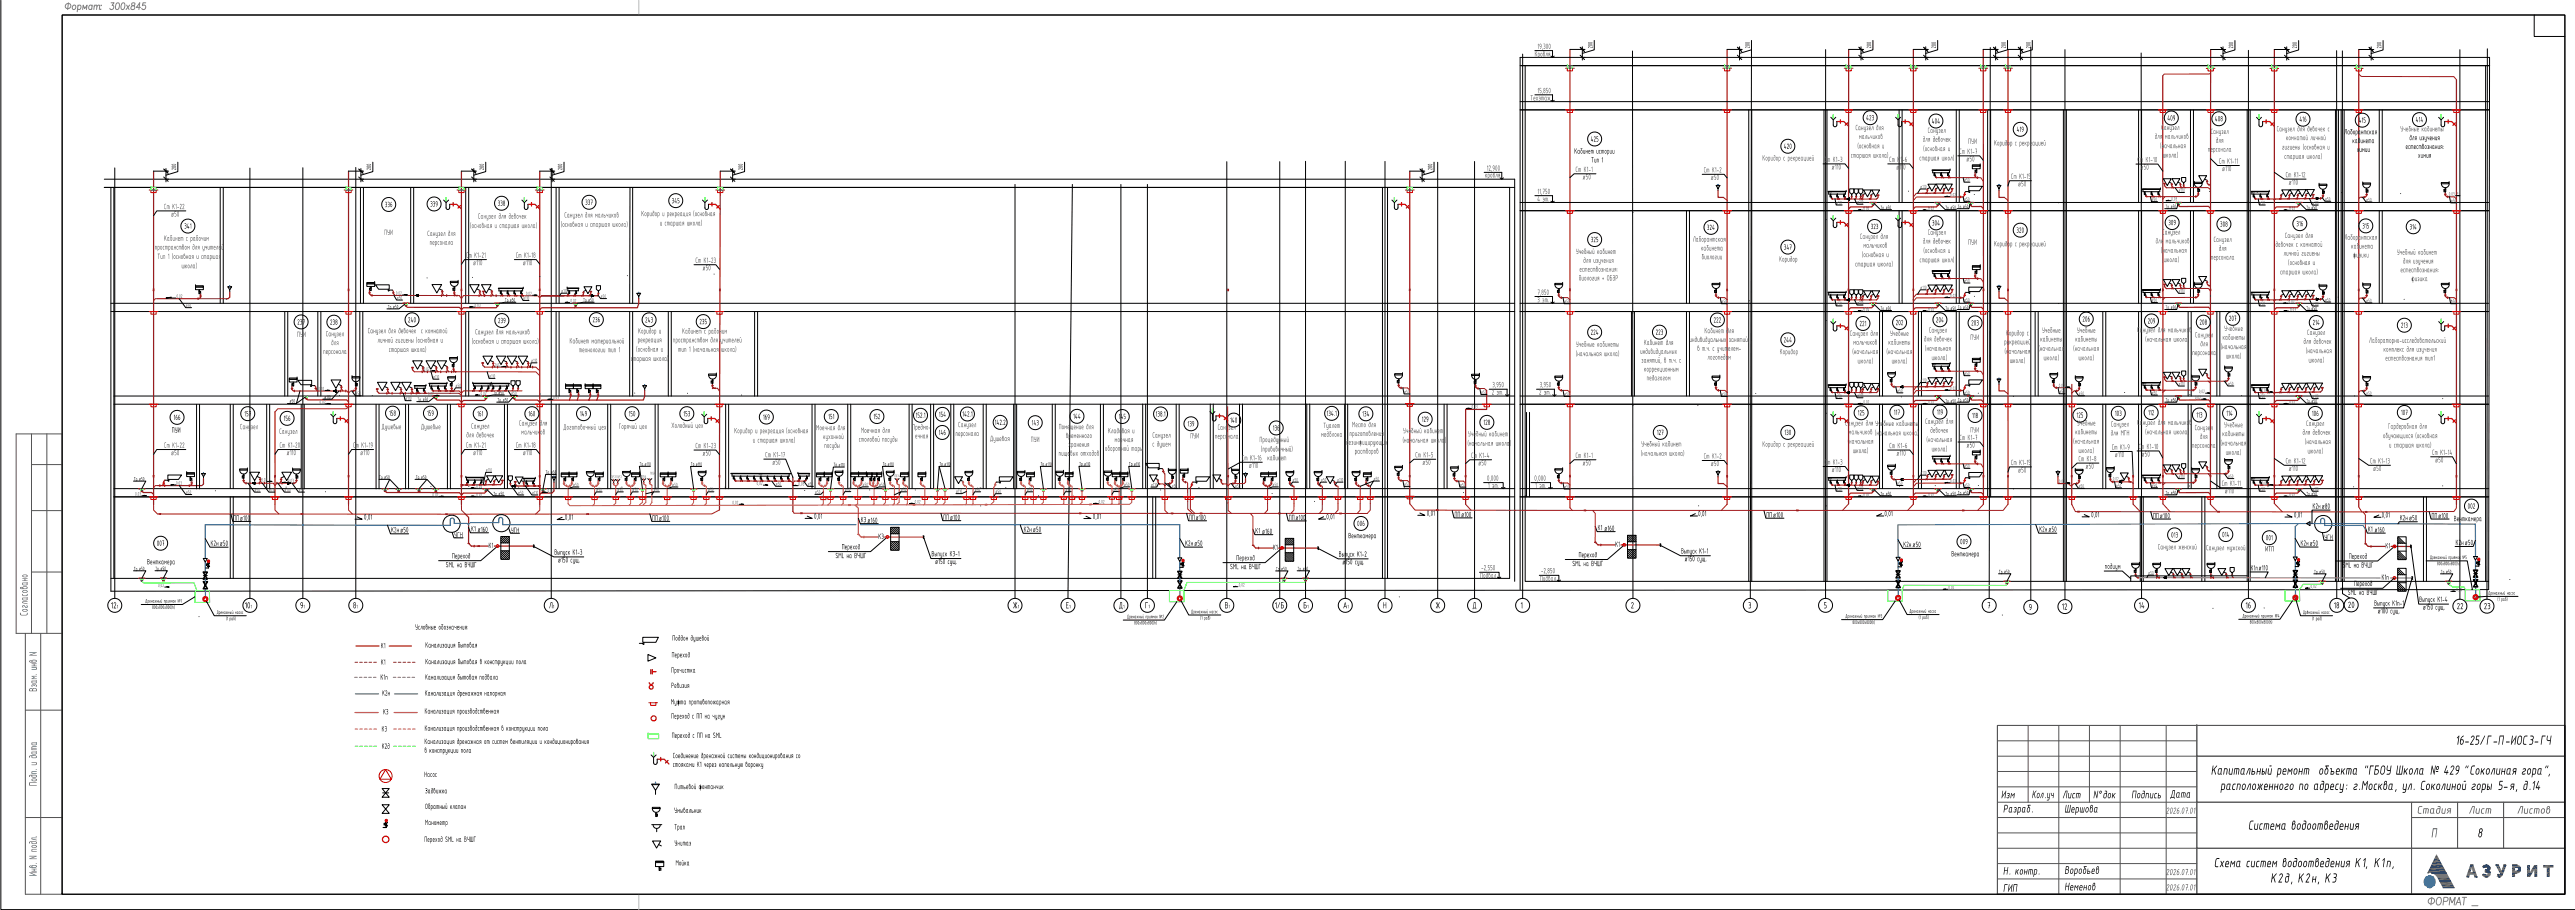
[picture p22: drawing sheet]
<svg xmlns="http://www.w3.org/2000/svg" width="841mm" height="297mm" viewBox="0 0 841 297" stroke-linecap="round" stroke-linejoin="round" font-family="sans-serif">
<g fill="none" stroke="#000" stroke-width=".33">
<path d="M533.4 132.4h.1"/>
<circle cx="520.8" cy="108.4" r="2.29"/>
</g>
<g fill="#000">
<path d="M519.7 107.7h.5l-.6 .3z" fill-rule="evenodd"/>
<path d="M519.9 107.7h.3v.4l-.4 1 .4 .2h-.5l.4-1.2z" fill-rule="evenodd"/>
<path d="M520.6 107.7h.4l-.5 .3z" fill-rule="evenodd"/>
<path d="M520.8 107.7h.2l.1 .4-.5 1 .5 .2h-.6l.4-1.2z" fill-rule="evenodd"/>
<path d="M521.6 107.6l-.2 1.2 .6 .1-.2 .4-.1-.3-.4-.1z" fill-rule="evenodd"/>
<path d="M521.7 108.5l.1 .3h-.4h.3z" fill-rule="evenodd"/>
</g>
<g fill="#545454">
<path d="M514.8 111.5l.3 .8-.3-.1z" fill-rule="evenodd"/>
<path d="M515.4 111.5l.1 1.5-.6 .2 .5-.3v-.4l-.6-.1 .6-.1z" fill-rule="evenodd"/>
<path d="M515.7 112l.3 .5-.3-.1z" fill-rule="evenodd"/>
<path d="M516.3 112v1.2l-.1-.5-.4-.2h.4z" fill-rule="evenodd"/>
<path d="M516.9 112.1h.2l.1 .6-.5-.2h.4z" fill-rule="evenodd"/>
<path d="M516.7 112.1h.4l-.3 .1-.1 .3 .5 .2h-.5v.2l.5 .3-.6-.2z" fill-rule="evenodd"/>
<path d="M517.7 112.1l.3 .1v.7l-.3 .3-.2-.2 .4-.1z" fill-rule="evenodd"/>
<path d="M517.5 111.5h.5l-.4 .1 .4 .5-.5 .3 .2 .6-.3-.2 .3-.8z" fill-rule="evenodd"/>
<path d="M518.8 112l.1 1.2-.1-.5-.4-.2h.4z" fill-rule="evenodd"/>
<path d="M518.3 112l.1 .5 .4 .2h-.4v.5z" fill-rule="evenodd"/>
<path d="M519.4 112.7l.2-.1v.4h-.4l.3-.1z" fill-rule="evenodd"/>
<path d="M519.7 112l.1 1.2z" fill-rule="evenodd"/>
<path d="M519.1 112l.1 .5 .4 .1-.4 .1 .3 .5-.4-.1z" fill-rule="evenodd"/>
<path d="M520.4 112.1h.2l.1 .6-.5-.2h.4z" fill-rule="evenodd"/>
<path d="M520.2 112.1h.4l-.3 .1-.1 .3 .5 .2h-.5v.2l.5 .3-.6-.1z" fill-rule="evenodd"/>
<path d="M521.7 112l.2 .6-.1 .6z" fill-rule="evenodd"/>
<path d="M522.2 112l-.2 .5 .2 .7-.4-.6z" fill-rule="evenodd"/>
<path d="M522.6 113.1h.5z" fill-rule="evenodd"/>
<path d="M522.6 112.1h.4l-.4 .2v.7l.6 .2-.6-.1z" fill-rule="evenodd"/>
<path d="M522.6 112h.5l.1 1h-.4l.2-.2v-.7z" fill-rule="evenodd"/>
<path d="M523.8 112.1l.3 .1v.7l-.4 .3-.2-.2 .5-.1z" fill-rule="evenodd"/>
<path d="M523.5 111.5h.6l-.4 .1 .3 .5-.4 .3 .2 .6h-.3v-.3l.3-.7z" fill-rule="evenodd"/>
<path d="M524.3 112l.3 1-.2 .1z" fill-rule="evenodd"/>
<path d="M524.8 112l.1 1.2h-.4l-.1-.1 .4-.1z" fill-rule="evenodd"/>
<path d="M525.7 112l.1 1.2-.1-.5-.4-.2h.4z" fill-rule="evenodd"/>
<path d="M525.2 112l.1 .5 .4 .2h-.4v.5z" fill-rule="evenodd"/>
<path d="M526.3 112.1h.3v.6l-.5-.2h.4z" fill-rule="evenodd"/>
<path d="M526.1 112.1h.5l-.4 .1-.1 .3 .5 .2h-.5v.2l.5 .3-.5-.2z" fill-rule="evenodd"/>
<path d="M527.2 112.1l.1 1.1z" fill-rule="evenodd"/>
<path d="M527.5 112.1l.2 .1v1z" fill-rule="evenodd"/>
<path d="M526.9 112l.8 .1h-.7v1.1z" fill-rule="evenodd"/>
<path d="M528.2 112.7l.2-.1v.4h-.3h.2z" fill-rule="evenodd"/>
<path d="M528.6 112l.1 1.2z" fill-rule="evenodd"/>
<path d="M528 112l.1 .5 .3 .1-.3 .1v.3h.3l-.1 .2-.3-.1z" fill-rule="evenodd"/>
<path d="M514.9 114.3l.1 2.1-.2-.7z" fill-rule="evenodd"/>
<path d="M515.8 115v1.3l-.1-.6-.3-.1h.3z" fill-rule="evenodd"/>
<path d="M515.3 115l.1 .6 .3 .1h-.3l-.1 .6z" fill-rule="evenodd"/>
<path d="M516.2 116.1h.4z" fill-rule="evenodd"/>
<path d="M516.2 115.2h.4l-.4 .1v.7l.6 .2-.6-.1z" fill-rule="evenodd"/>
<path d="M516.2 115.1h.5l.1 1h-.5l.3-.1v-.8z" fill-rule="evenodd"/>
<path d="M517.1 115l.2 .6h-.2z" fill-rule="evenodd"/>
<path d="M517.6 115v1.3l-.1-.6-.4-.1h.4z" fill-rule="evenodd"/>
<path d="M518 116.1h.4z" fill-rule="evenodd"/>
<path d="M517.9 115.2h.5l-.4 .1v.7l.6 .3-.6-.2z" fill-rule="evenodd"/>
<path d="M518 115.1h.5l.1 1h-.4l.2-.1v-.8z" fill-rule="evenodd"/>
<path d="M519.4 115.2v1.1z" fill-rule="evenodd"/>
<path d="M519.1 115.1h.4l-.3 .1-.3 1.1z" fill-rule="evenodd"/>
<path d="M520.1 115.7h.2v.4h-.4l.3-.1z" fill-rule="evenodd"/>
<path d="M519.7 115.1l.2 .5 .4 .1h-.4v.4h.4l-.1 .1h-.5z" fill-rule="evenodd"/>
<path d="M521.1 115.1v1.2v-.6l-.4-.1h.4z" fill-rule="evenodd"/>
<path d="M520.6 115.1l.1 .5 .4 .1h-.4l-.1 .6z" fill-rule="evenodd"/>
<path d="M521.5 116.1h.4z" fill-rule="evenodd"/>
<path d="M521.5 115.2h.4h-.3l-.1 .8 .6 .3-.6-.2z" fill-rule="evenodd"/>
<path d="M521.6 115.1h.4l.1 1h-.4l.2-.2v-.7z" fill-rule="evenodd"/>
<path d="M522.6 115.7h.3l-.4 .6z" fill-rule="evenodd"/>
<path d="M522.4 115.2h.5h-.3v.4h-.2z" fill-rule="evenodd"/>
<path d="M522.5 115.1h.5l-.1 1.2v-.6l-.5-.1h.5v-.4z" fill-rule="evenodd"/>
<path d="M524.4 115v1.1z" fill-rule="evenodd"/>
<path d="M524 115l.2 1.1-.2-.1z" fill-rule="evenodd"/>
<path d="M524.7 115l.1 1.2-.6 .1-.2-.2h.7z" fill-rule="evenodd"/>
<path d="M525.1 115.1l.2 .6-.2 .6z" fill-rule="evenodd"/>
<path d="M525.5 115.1l-.1 .5 .2 .7-.4-.7z" fill-rule="evenodd"/>
<path d="M526.2 115.2h.3a.54 .54 0 0 1 0 .6 .54 .54 0 0 1-.5 .3l.4-.2z" fill-rule="evenodd"/>
<path d="M526.1 115.1l.3 .1-.4 .2 .2 .7-.3-.2z" fill-rule="evenodd"/>
<path d="M527.2 115.2l.1 1.1z" fill-rule="evenodd"/>
<path d="M527 115.1h.3l-.2 .1-.3 1.1z" fill-rule="evenodd"/>
<path d="M527.7 116.1h.4z" fill-rule="evenodd"/>
<path d="M527.6 115.2h.5l-.4 .1v.7l.6 .2-.6-.1z" fill-rule="evenodd"/>
<path d="M527.7 115.1h.5l.1 1h-.5l.3-.2v-.7z" fill-rule="evenodd"/>
<path d="M528.6 114.4l.2 .7-.1 1.3z" fill-rule="evenodd"/>
</g>
<g fill="none" stroke="#000" stroke-width=".33">
<path d="M496.5 18.7v173.8M497.3 17.7v177.6M533.2 16.6l.1 178.7M572.1 16.3l-.4 179M596.3 16.2l-.1 179.1M650.1 15.5l-.4 179.8M699.3 17.3l.2 178M734.4 16.4v178.9M763.2 16.5v178.8M765 16.6l.1 177.2M803.4 16.2v179.4M812.4 15.9l-.1 179.7"/>
<path d="M498.1 21.4v168.4h314.7M571.2 35.9v153.9M572.1 35.9v153.9M496.5 99h316.3M501.3 96.8h5.8v2.2M506.5 98.6l.6 .4 .5-.4M496.5 101.7h316.3M496.5 131.9h316.3M496.5 129.3h316.3M501.8 127h5.9v2.3M507.1 128.8l.6 .5 .5-.5M496.5 159.5h316.3"/>
<path d="M496.5 162.2h316.3M502.8 187.8h6.3v2l-.5-.4M509.7 189.4l-.6 .4M812.8 192.5l-776.6 .5"/>
<circle cx="497.3" cy="197.6" r="2.29"/>
<circle cx="533.3" cy="197.6" r="2.29"/>
<circle cx="571.7" cy="197.6" r="2.29"/>
<circle cx="596.2" cy="197.6" r="2.29"/>
<circle cx="649.7" cy="197.6" r="2.29"/>
<circle cx="699.5" cy="197.6" r="2.29"/>
<circle cx="734.4" cy="197.6" r="2.29"/>
<circle cx="763.2" cy="197.6" r="2.29"/>
<circle cx="767.9" cy="197.4" r="2.29"/>
<circle cx="803.4" cy="197.9" r="2.29"/>
<circle cx="812.3" cy="197.9" r="2.29"/>
</g>
<g fill="#000">
<path d="M497.1 196.6l-.4 .5z" fill-rule="evenodd"/>
<path d="M497.2 196.7l-.1 1.9z" fill-rule="evenodd"/>
<path d="M532.9 196.7l.6 .1-.7 .3z" fill-rule="evenodd"/>
<path d="M533.1 196.8h.4v.4l-.5 1.2h.5v.2l-.8-.1 .7-1.4z" fill-rule="evenodd"/>
<path d="M571.1 196.6l.7 .1v.7a.72 .72 0 0 1-.3 1.2l-.4-.1 .6-.2v-.6l-.5-.3 .4-.1 .1-.3z" fill-rule="evenodd"/>
<path d="M595.8 196.6h.7l-.6 .2v.6a.62 .62 0 0 1 .7 .4 .62 .62 0 0 1-.3 .8l-.5-.1 .5-.2 .1-.4-.1-.3-.5-.1z" fill-rule="evenodd"/>
<path d="M649.2 196.6h.8v1l-.4 1-.1-1 .3-.8z" fill-rule="evenodd"/>
<path d="M698.9 196.6l-.2 .6z" fill-rule="evenodd"/>
<path d="M699.1 196.7l-.1 1.9z" fill-rule="evenodd"/>
<path d="M699.7 196.6l-.1 1.4h.8l-.4 .6v-.4l-.6-.1z" fill-rule="evenodd"/>
<path d="M699.6 198h.4l.1-.4v.4z" fill-rule="evenodd"/>
<path d="M733.8 196.6l-.2 .6z" fill-rule="evenodd"/>
<path d="M734 196.7l-.1 1.9z" fill-rule="evenodd"/>
<path d="M734.6 196.7l.4-.1-.5 .8 .5 .2h-.5l.2 .8-.4-.1a1.49 1.49 0 0 1 .3-1.6z" fill-rule="evenodd"/>
<path d="M734.7 197.6h.3l.1 .5-.4 .5-.3-.2 .6-.3z" fill-rule="evenodd"/>
<path d="M762.7 196.6l-.3 .6z" fill-rule="evenodd"/>
<path d="M762.8 196.7v1.9z" fill-rule="evenodd"/>
<path d="M763.3 196.7l.6 .1-.5 .1 .2 .5-.4-.1z" fill-rule="evenodd"/>
<path d="M763.6 197.6h.3l.1 .5-.5 .5-.3-.2 .6-.3z" fill-rule="evenodd"/>
<path d="M763.6 196.8h.3v.5v.3l-.5 .1-.1 .4 .3 .3h-.4v-1l.6-.3z" fill-rule="evenodd"/>
<path d="M767.2 196.5l.5 .1-.7 .3z" fill-rule="evenodd"/>
<path d="M767.4 196.6h.3l.1 .4-.6 1.2h.5v.2l-.7-.1 .6-1.4z" fill-rule="evenodd"/>
<path d="M768.2 196.6h.3l-.2 .2a1.06 1.06 0 0 0 .5 1.5l-.4 .1-.2-.3z" fill-rule="evenodd"/>
<path d="M768.3 196.5h.1a.95 .95 0 0 1 .6 .8 .95 .95 0 0 1-.5 .9l.3-1z" fill-rule="evenodd"/>
<path d="M802.7 196.9l.6 .1-.7 .3z" fill-rule="evenodd"/>
<path d="M802.9 197h.4v.5l-.5 1.2 .5 .1h-.7l.6-1.4z" fill-rule="evenodd"/>
<path d="M803.8 196.9l.6 .1-.7 .3z" fill-rule="evenodd"/>
<path d="M804.1 197h.3l.1 .3-.6 1.4h.5v.1h-.7l.6-1.5z" fill-rule="evenodd"/>
<path d="M811.6 196.9l.5 .1-.6 .3z" fill-rule="evenodd"/>
<path d="M811.8 197l.3 .1 .1 .4-.6 1.2 .6 .1h-.8l.6-1.4z" fill-rule="evenodd"/>
<path d="M812.5 196.8h.4a.6 .6 0 0 1 .3 1v.9l-.7 .1 .7-.5-.4-.7a.33 .33 0 0 0 .3-.1 .33 .33 0 0 0-.1-.5h-.4z" fill-rule="evenodd"/>
</g>
<g fill="#545454">
<path d="M503.6 188.1l.1 1.6z" fill-rule="evenodd"/>
<path d="M503.1 187.9l.7 .1-.6 .1-.1 1.6z" fill-rule="evenodd"/>
<path d="M504.3 188.6l.3 .2-.3 .9-.2-.2 .4-.2z" fill-rule="evenodd"/>
<path d="M504.1 188.6h.5l-.5 .3 .2 .6-.3-.1z" fill-rule="evenodd"/>
<path d="M504.9 188.6h.5l-.4 .2v.6l.4 .1-.1 .2-.4-.3z" fill-rule="evenodd"/>
<path d="M505 187.9l.5 .3-.1 1.3h-.3l.3-.2v-.7h-.5l.5-.3z" fill-rule="evenodd"/>
<path d="M506 188.6l.3 .2v.6l-.3 .3-.2-.2 .4-.2z" fill-rule="evenodd"/>
<path d="M505.8 188.1h.1l-.1 .4 .4 .1-.4 .2 .2 .7-.3-.1z" fill-rule="evenodd"/>
<path d="M505.8 188h.3l.1 .6-.4-.1 .3-.3z" fill-rule="evenodd"/>
<path d="M506.6 189.6h.5z" fill-rule="evenodd"/>
<path d="M506.6 188.6h.4l-.3 .1v.7l.6 .3-.7-.1z" fill-rule="evenodd"/>
<path d="M506.6 188.5h.6l.1 1h-.5l.2-.2v-.7z" fill-rule="evenodd"/>
<path d="M508 188.6l.1-.1v1.2z" fill-rule="evenodd"/>
<path d="M507.8 188.5h.3l-.2 .1-.3 1.1z" fill-rule="evenodd"/>
<path d="M503.4 186.5l.6 .1z" fill-rule="evenodd"/>
<path d="M504.5 185.6h.3v.3l-.4 1.1h.4v.1h-.6l.5-1.2z" fill-rule="evenodd"/>
<path d="M504.3 185.5l.5 .1-.5 .3z" fill-rule="evenodd"/>
<path d="M505.1 187v.5z" fill-rule="evenodd"/>
<path d="M505.8 186.3h.2l.1 .3-.3 .5-.3-.1 .4-.2z" fill-rule="evenodd"/>
<path d="M505.8 185.6h.3l-.1 .7-.4 .1 .2 .6h-.3v-.9l.5-.2z" fill-rule="evenodd"/>
<path d="M505.7 185.4l.3 .2-.4 .1 .2 .4-.3-.1z" fill-rule="evenodd"/>
<path d="M506.4 185.4h.5l-.4 .2v.5h.3l.1 .4-.3 .6h-.3l.5-.3-.1-.5-.4-.1z" fill-rule="evenodd"/>
<path d="M507.3 185.6h.2l-.2 .9 .3 .6a1 1 0 0 1-.3-1.5z" fill-rule="evenodd"/>
<path d="M507.3 185.5l.1-.1a1.04 1.04 0 0 1 .1 1.6l.2-.9z" fill-rule="evenodd"/>
</g>
<path d="M500 157.5h6.4v2l-.6-.4M507 159.1l-.6 .4" fill="none" stroke="#000" stroke-width=".33"/>
<g fill="#545454">
<path d="M501.8 157.7v1.6z" fill-rule="evenodd"/>
<path d="M501.7 157.6l-.2 .5z" fill-rule="evenodd"/>
<path d="M502.8 158.1l.6 .2-.1 1h-.5l.5-.3v-.2h-.4l.4-.2v-.2z" fill-rule="evenodd"/>
<path d="M504 158.3l.1 1z" fill-rule="evenodd"/>
<path d="M504.3 158.3l.2 .1-.1 .9z" fill-rule="evenodd"/>
<path d="M503.7 158.1l.8 .1-.7 .1-.1 1z" fill-rule="evenodd"/>
<path d="M504.8 159.1v.2z" fill-rule="evenodd"/>
<path d="M501.3 155.3l.2 .1-.1 1.3h.3l-.2 .2-.3-.5z" fill-rule="evenodd"/>
<path d="M501.4 155.2a.94 .94 0 0 1 .1 1.5l.2-.9z" fill-rule="evenodd"/>
<path d="M502.1 156.8v.5z" fill-rule="evenodd"/>
<path d="M502.6 155.3l.2 .1-.1 1.3h.3l-.2 .2-.3-.5z" fill-rule="evenodd"/>
<path d="M502.7 155.2a.94 .94 0 0 1 .1 1.5l.2-.8z" fill-rule="evenodd"/>
<path d="M503.4 155.3l.2 .1-.1 .6 .1 .7h.2l-.1 .2-.4-.5z" fill-rule="evenodd"/>
<path d="M503.5 155.2h.1a.97 .97 0 0 1 0 1.5l.2-1z" fill-rule="evenodd"/>
<path d="M504.3 155.3l.2 .1a1.18 1.18 0 0 0 .1 1.5h-.2l-.2-.5z" fill-rule="evenodd"/>
<path d="M504.3 155.2h.1a.97 .97 0 0 1 .1 1.5l.2-.9z" fill-rule="evenodd"/>
<path d="M503 127.3h.3v.4l-.4 1h.4v.1h-.5l.4-1.3z" fill-rule="evenodd"/>
<path d="M502.9 127.2l.4 .1-.5 .2z" fill-rule="evenodd"/>
<path d="M504.3 127.7l.6 .1-.1 1h-.5l.5-.3v-.2h-.4l.4-.1v-.3z" fill-rule="evenodd"/>
<path d="M505.5 127.8l.1 1z" fill-rule="evenodd"/>
<path d="M505.8 127.8l.2 .1-.1 .9z" fill-rule="evenodd"/>
<path d="M505.2 127.7l.8 .1h-.7l-.1 1z" fill-rule="evenodd"/>
<path d="M506.3 128.6v.2z" fill-rule="evenodd"/>
<path d="M503 124.7h.3l.3 .3v1.1l-.3 .3-.3-.1 .4-.2 .1-.3-.4-.4 .4-.3z" fill-rule="evenodd"/>
<path d="M503.9 126.2v.6z" fill-rule="evenodd"/>
<path d="M504.5 124.8l.3 .2v.8l-.2 .5h-.2a.36 .36 0 0 0 .3-.4 .36 .36 0 0 0-.4-.4h.4z" fill-rule="evenodd"/>
<path d="M504.4 124.7l.4 .1-.4 .1 .1 .6h-.2z" fill-rule="evenodd"/>
<path d="M505.1 124.7l.5 .1h-.4v.6a.47 .47 0 0 1 .5 .5 .47 .47 0 0 1-.6 .4l.5-.3-.1-.4-.4-.1z" fill-rule="evenodd"/>
<path d="M506 124.8l.2 .1a1.21 1.21 0 0 0 .2 1.4l-.4-.2z" fill-rule="evenodd"/>
<path d="M506.1 124.7l.4 .3-.1 1.2h-.2l.2-1.1z" fill-rule="evenodd"/>
<path d="M502.2 97l.6 .3v1.1l-.3 .3-.3-.1 .4-.2v-.5l-.3-.2 .3-.4z" fill-rule="evenodd"/>
<path d="M503.8 97.5l.5 .2-.2 1-.4-.1 .5-.2-.3-.3 .3-.1v-.3z" fill-rule="evenodd"/>
<path d="M505 97.6v1.1z" fill-rule="evenodd"/>
<path d="M505.2 97.6l.2 .2v.9z" fill-rule="evenodd"/>
<path d="M504.6 97.5l.8 .1h-.7v1.1z" fill-rule="evenodd"/>
<path d="M505.7 98.4l.1 .3z" fill-rule="evenodd"/>
<path d="M502.3 94.5l.5 .1-.2 1.7-.1-.9 .2-.7z" fill-rule="evenodd"/>
<path d="M503.2 96.1l-.1 .5z" fill-rule="evenodd"/>
<path d="M503.8 95.4a.41 .41 0 0 1 .4 .3 .41 .41 0 0 1-.2 .4h-.4l.4-.2z" fill-rule="evenodd"/>
<path d="M503.8 94.7h.2l.1 .4-.5 .5 .2 .5h-.2v-.9l.4-.2z" fill-rule="evenodd"/>
<path d="M503.6 94.7h.4l-.4 .2 .2 .3h-.3z" fill-rule="evenodd"/>
<path d="M504.4 94.5l.5 .1-.4 .1v.5l.5 .4-.3 .7-.3-.1 .4-.3v-.4l-.4-.2z" fill-rule="evenodd"/>
<path d="M505.3 94.7h.2l-.1 1.3 .3 .1-.2 .2-.3-.5z" fill-rule="evenodd"/>
<path d="M505.4 94.6l.4 .2-.1 1.3h-.2l.2-.9z" fill-rule="evenodd"/>
</g>
<path d="M512.8 16.1v78.2M564.1 16.1v78.2M512.8 94.9v60.2M564.1 95v60.2M512.8 155.7v10.1M561.1 155.6v2.2h1.8M564.1 155.8v8.8" fill="none" stroke="#9a1b1e" stroke-width=".4"/>
<g fill="none" stroke="#000" stroke-width=".33">
<path d="M573.4 128.4h.1M560.6 154h1.1M561.1 155l-.6-1.1h1.3l-.7 1.1v.6M554.8 165.1h.1"/>
<circle cx="560.9" cy="104.4" r="2.29"/>
<circle cx="542.3" cy="141.1" r="2.29"/>
</g>
<path d="M561.1 153.6v.3" fill="none" stroke="#00f" stroke-width=".4"/>
<g fill="#000">
<path d="M559.9 103.6l.4 .1-.5 .3z" fill-rule="evenodd"/>
<path d="M560.1 103.7h.2l.1 .3-.5 1.1h.4v.2h-.5l.1-.4a.8 .8 0 0 0 .3-1.1z" fill-rule="evenodd"/>
<path d="M560.7 103.6l.5 .1-.5 .3z" fill-rule="evenodd"/>
<path d="M560.9 103.7h.3v.3l-.4 1.1h.4v.2l-.6-.1 .5-1.1z" fill-rule="evenodd"/>
<path d="M561.6 103.6l.4 .1-.5 .3z" fill-rule="evenodd"/>
<path d="M561.8 103.7h.2l.1 .3-.5 1.1 .4 .2-.6-.1 .5-1.1z" fill-rule="evenodd"/>
<path d="M541.5 140.3l-.2 .5z" fill-rule="evenodd"/>
<path d="M541.6 140.4l-.1 1.6z" fill-rule="evenodd"/>
<path d="M542 140.4h.4l-.6 .3z" fill-rule="evenodd"/>
<path d="M542.1 140.4h.3v.4l-.4 1h.4v.2h-.6l.5-1.3z" fill-rule="evenodd"/>
<path d="M542.7 140.3l.6 .1-.3 1.6 .1-1.6z" fill-rule="evenodd"/>
</g>
<g fill="#545454">
<path d="M556.8 107l.3 .9-.2 .9z" fill-rule="evenodd"/>
<path d="M557.4 107l-.2 .7 .3 1.1-.6-1z" fill-rule="evenodd"/>
<path d="M557.8 108.7h.5z" fill-rule="evenodd"/>
<path d="M557.8 107.7h.5l-.4 .1v.7l.6 .2h-.7z" fill-rule="evenodd"/>
<path d="M557.8 107.6h.6l.1 1h-.5l.2-.1 .1-.8z" fill-rule="evenodd"/>
<path d="M559 107.7l.3 .1v.6l-.3 .4-.2-.2 .4-.2z" fill-rule="evenodd"/>
<path d="M558.8 107l.5 .1-.4 .1 .4 .5-.4 .1 .1 .8-.3-.2 .1-.6 .2-.2z" fill-rule="evenodd"/>
<path d="M559.6 107.6l.2 1-.2-.1z" fill-rule="evenodd"/>
<path d="M560.1 107.6l.1 1.1-.4 .1-.2-.2h.4z" fill-rule="evenodd"/>
<path d="M560.9 107.6l.1 1.2-.1-.6-.4-.1h.4z" fill-rule="evenodd"/>
<path d="M560.5 107.6v.5l.4 .1h-.4v.6z" fill-rule="evenodd"/>
<path d="M561.6 107.7h.2l.1 .5-.5-.1h.3z" fill-rule="evenodd"/>
<path d="M561.4 107.6l.4 .1-.4 .2 .5 .3h-.5l.4 .6-.5-.3z" fill-rule="evenodd"/>
<path d="M562.5 107.7v1.1z" fill-rule="evenodd"/>
<path d="M562.7 107.7l.3 .2-.1 .9z" fill-rule="evenodd"/>
<path d="M562.1 107.6l.8 .1h-.7v1.1z" fill-rule="evenodd"/>
<path d="M564 107.7h.4l-.3 .2v.6l.4 .1-.1 .1-.5-.2z" fill-rule="evenodd"/>
<path d="M564.1 107l.4 .2v1.4h-.3l.2-.1v-.8h-.4l.4-.1v-.3z" fill-rule="evenodd"/>
<path d="M565.3 107.7v1.1z" fill-rule="evenodd"/>
<path d="M565.1 107.6h.3l-.3 .1-.3 1.1z" fill-rule="evenodd"/>
<path d="M565.8 108.2h.3l-.4 .6z" fill-rule="evenodd"/>
<path d="M565.7 107.7h.4l-.4 .4z" fill-rule="evenodd"/>
<path d="M565.8 107.6h.4v1.2l-.1-.6-.4-.1h.4v-.4h-.4z" fill-rule="evenodd"/>
<path d="M551.9 110.4l.2 1.1-.2-.1z" fill-rule="evenodd"/>
<path d="M552.4 110.5l.1 1.1h-.4l-.2-.1h.5z" fill-rule="evenodd"/>
<path d="M553.2 110.5l.1 1.1-.1-.5-.3-.2h.3z" fill-rule="evenodd"/>
<path d="M552.7 110.5l.2 .4 .3 .2h-.3l-.1 .5z" fill-rule="evenodd"/>
<path d="M553.6 110.6h.5l-.4 .2v.6l.4 .1-.1 .1-.4-.2z" fill-rule="evenodd"/>
<path d="M553.7 109.9l.5 .2-.1 1.4h-.3l.2-.1 .1-.8h-.5l.5-.2v-.2z" fill-rule="evenodd"/>
<path d="M554.4 110.5l.3 1-.3-.1z" fill-rule="evenodd"/>
<path d="M554.9 110.5l.1 1.1h-.4l-.1-.1h.4z" fill-rule="evenodd"/>
<path d="M555.6 110.6h.2l.1 .4-.3 .6-.3-.1 .5-.2z" fill-rule="evenodd"/>
<path d="M555.3 110.1h.2l-.1 .4 .4 .1-.4 .2 .2 .7-.3-.3z" fill-rule="evenodd"/>
<path d="M555.4 110l.3 .1 .1 .4h-.4l.2-.2z" fill-rule="evenodd"/>
<path d="M556.2 110.4l.2 1.1-.3-.1z" fill-rule="evenodd"/>
<path d="M556.6 110.5l.1 1.1h-.4l-.1-.1h.4z" fill-rule="evenodd"/>
<path d="M557 110.6h.4l-.3 .2v.6l.4 .1-.1 .1-.4-.2z" fill-rule="evenodd"/>
<path d="M557.1 109.9l.5 .2-.1 1.4h-.3l.2-.1v-.8h-.4l.4-.2v-.2z" fill-rule="evenodd"/>
<path d="M557.8 110.4l.3 1.1-.3-.1z" fill-rule="evenodd"/>
<path d="M558.3 110.5l.1 1.4-.5 .2 .4-.3-.4-.3h.4z" fill-rule="evenodd"/>
<path d="M558.7 111.6h.5z" fill-rule="evenodd"/>
<path d="M558.7 110.6h.4l-.3 .1v.7l.6 .2h-.7z" fill-rule="evenodd"/>
<path d="M558.7 110.5l.5-.1 .2 1.1h-.5l.2-.1v-.8z" fill-rule="evenodd"/>
<path d="M560.1 110.6l.1 1z" fill-rule="evenodd"/>
<path d="M559.9 110.4l.3 .1-.2 .1-.3 1z" fill-rule="evenodd"/>
<path d="M560.9 111.1h.1v.4h-.4l.3-.1z" fill-rule="evenodd"/>
<path d="M560.5 110.5l.1 .4 .4 .2h-.4v.4h.4l-.1 .1h-.4z" fill-rule="evenodd"/>
<path d="M561.8 110.4l.1 1.2-.1-.5-.4-.2h.4z" fill-rule="evenodd"/>
<path d="M561.4 110.4v.5l.4 .2h-.4v.5z" fill-rule="evenodd"/>
<path d="M562.4 111.1h.2v.4h-.3l.2-.2z" fill-rule="evenodd"/>
<path d="M562.8 110.5l.1 1.1z" fill-rule="evenodd"/>
<path d="M562.2 110.4l.1 .5 .3 .2h-.3v.4h.3l-.1 .1h-.3z" fill-rule="evenodd"/>
<path d="M563.5 111l.2 .6z" fill-rule="evenodd"/>
<path d="M563.7 110.4l-.5 1.2z" fill-rule="evenodd"/>
<path d="M563.2 110.4l.2 .6z" fill-rule="evenodd"/>
<path d="M564.7 111.4l.3 .1z" fill-rule="evenodd"/>
<path d="M564.7 110.6h.3z" fill-rule="evenodd"/>
<path d="M564.8 110.5l.1-.1a.71 .71 0 0 1 0 1.2l-.2-.1 .4-.1-.2-.4 .3-.2z" fill-rule="evenodd"/>
<path d="M565.6 111.6h.4z" fill-rule="evenodd"/>
<path d="M565.6 110.6h.4h-.3l-.1 .7 .6 .3h-.6z" fill-rule="evenodd"/>
<path d="M565.6 110.5l.5-.1 .1 1.1h-.5l.3-.2v-.7z" fill-rule="evenodd"/>
<path d="M567 110.5l.1 1.1-.1-.5-.4-.2h.4z" fill-rule="evenodd"/>
<path d="M566.5 110.5l.1 .4 .4 .2h-.4v.5z" fill-rule="evenodd"/>
<path d="M567.5 111.1h.3l-.4 .5z" fill-rule="evenodd"/>
<path d="M567.4 110.6h.4h-.3l.1 .3-.2 .1z" fill-rule="evenodd"/>
<path d="M567.4 110.5h.5v1.1l-.1-.5-.4-.1 .4-.1v-.3z" fill-rule="evenodd"/>
<path d="M568.5 110.6l.1 1z" fill-rule="evenodd"/>
<path d="M568.8 110.6l.2 .1v.9z" fill-rule="evenodd"/>
<path d="M568.2 110.4l.8 .2h-.7v1z" fill-rule="evenodd"/>
<path d="M569.3 110.5l.2 1-.2-.1z" fill-rule="evenodd"/>
<path d="M569.7 110.5l.2 1.1h-.4l-.2-.1h.4z" fill-rule="evenodd"/>
<path d="M570.1 110.5l.2 1-.2-.1z" fill-rule="evenodd"/>
<path d="M570.6 110.5l.1 1.1h-.4l-.2-.1h.5z" fill-rule="evenodd"/>
<path d="M570.2 109.9l.4 .2z" fill-rule="evenodd"/>
<path d="M571.1 111.5l-.1 .5z" fill-rule="evenodd"/>
<path d="M554.7 113.5l.3 .2v.5l-.2 .3-.3-.2 .4-.1z" fill-rule="evenodd"/>
<path d="M554.5 112.9l.2 .1-.2 .4 .5 .1-.5 .2 .2 .6-.3-.2z" fill-rule="evenodd"/>
<path d="M554.5 112.9h.4v.5h-.4l.3-.3z" fill-rule="evenodd"/>
<path d="M556.4 113.5l.1 1z" fill-rule="evenodd"/>
<path d="M556.6 113.5l.3 .1-.1 .9z" fill-rule="evenodd"/>
<path d="M556 113.3l.8 .2h-.7v1z" fill-rule="evenodd"/>
<path d="M557.1 114.3l.1 .2z" fill-rule="evenodd"/>
<path d="M557.5 113.3l.2 .5-.2 .1z" fill-rule="evenodd"/>
<path d="M558 113.3v1.2l-.1-.5-.4-.1 .4-.1z" fill-rule="evenodd"/>
<path d="M558.3 114.3l.1 .2z" fill-rule="evenodd"/>
<path d="M559.5 113.4l.4-.1-.4 .4v.5l.3 .3-.4-.2z" fill-rule="evenodd"/>
<path d="M560.9 113.3l.2 1h-.2z" fill-rule="evenodd"/>
<path d="M561.4 113.3v1.5l-.4 .2 .3-.2v-.3l-.4-.1 .4-.1z" fill-rule="evenodd"/>
<path d="M561.7 113.3l.2 .5-.2 .1z" fill-rule="evenodd"/>
<path d="M562.2 113.3l.1 1.2-.1-.5-.5-.1 .5-.1z" fill-rule="evenodd"/>
<path d="M562.6 113.3l.2 1h-.2z" fill-rule="evenodd"/>
<path d="M563.1 113.3v1.2h-.4l-.1-.1 .4-.1z" fill-rule="evenodd"/>
<path d="M563.8 113.5v1z" fill-rule="evenodd"/>
<path d="M564 113.5h.2v1z" fill-rule="evenodd"/>
<path d="M563.4 113.3l.8 .2h-.7v1z" fill-rule="evenodd"/>
<path d="M564.8 113.5h.2l.1 .5-.5-.2h.4z" fill-rule="evenodd"/>
<path d="M564.6 113.4l.4 .1h-.3l-.1 .3 .5 .2h-.5v.2l.4 .3-.5-.2z" fill-rule="evenodd"/>
<path d="M565.8 113.5l.1 1z" fill-rule="evenodd"/>
<path d="M565.6 113.3l.3 .1-.2 .1-.4 1z" fill-rule="evenodd"/>
<path d="M566.5 113.5h.2l.1 .5-.5-.2h.4z" fill-rule="evenodd"/>
<path d="M566.3 113.4l.4 .1h-.3l-.1 .3 .5 .2h-.5v.2l.4 .3-.5-.2z" fill-rule="evenodd"/>
<path d="M567 113.4l.1 1.1z" fill-rule="evenodd"/>
<path d="M567.8 113.4l-.2 1.1z" fill-rule="evenodd"/>
<path d="M567.6 113.4l-.2 .7z" fill-rule="evenodd"/>
<path d="M567.1 113.3l.3 .8z" fill-rule="evenodd"/>
<path d="M568 113.9l.6 .1z" fill-rule="evenodd"/>
<path d="M558.3 116.4v1z" fill-rule="evenodd"/>
<path d="M558 116.2l.4 .1-.3 .1-.3 1z" fill-rule="evenodd"/>
<path d="M558.9 116.4l.3 .1-.3 .9-.2-.2 .4-.1z" fill-rule="evenodd"/>
<path d="M558.7 116.3l.4 .1-.4 .1 .2 .7-.3-.1z" fill-rule="evenodd"/>
<path d="M559.5 117.3l.5-.1-.2 .2z" fill-rule="evenodd"/>
<path d="M559.5 116.4h.3z" fill-rule="evenodd"/>
<path d="M559.5 116.3l.4-.1 .1 .4-.5 .7v-.4l.4-.4z" fill-rule="evenodd"/>
<path d="M560.6 116.4l.3 .1-.3 .9-.2-.2 .4-.2z" fill-rule="evenodd"/>
<path d="M560.4 116.3l.4 .1-.4 .1 .2 .7-.3-.1z" fill-rule="evenodd"/>
<path d="M561.5 116.4h.2v1z" fill-rule="evenodd"/>
<path d="M561.2 116.2l.5 .1-.4 .1-.1 1z" fill-rule="evenodd"/>
<path d="M562.3 116.4h.2l.1 .5-.5-.2h.4z" fill-rule="evenodd"/>
<path d="M562.1 116.3l.4 .1h-.3l-.1 .3 .5 .2h-.5v.2l.5 .3-.6-.2z" fill-rule="evenodd"/>
<path d="M562.9 116.3l.4 .1-.3 .1v.7h.4l-.2 .2-.3-.2z" fill-rule="evenodd"/>
<path d="M563 115.7l.4 .2v1.3h-.3l.2-.1v-.7l-.4-.1 .4-.1v-.2z" fill-rule="evenodd"/>
<path d="M564 116.4l.3 .2-.2 .8-.3-.2 .4-.2z" fill-rule="evenodd"/>
<path d="M563.8 116.3l.4 .1-.4 .1 .2 .7-.3-.1z" fill-rule="evenodd"/>
<path d="M564.5 116.3l.1 1.1z" fill-rule="evenodd"/>
<path d="M565.3 116.3l-.1 1.1z" fill-rule="evenodd"/>
<path d="M565.2 116.2l-.3 .8z" fill-rule="evenodd"/>
<path d="M564.6 116.2l.3 .8z" fill-rule="evenodd"/>
</g>
<g fill="none" stroke="#000" stroke-width=".33">
<path d="M532.9 101.7v27.6M533.8 101.7v27.6M550.8 101.7v27.6M551.8 101.7v27.6M554.5 132.4h.1"/>
<circle cx="542" cy="108.4" r="2.29"/>
</g>
<g fill="#000">
<path d="M541 107.6l.4 .1-.5 .3z" fill-rule="evenodd"/>
<path d="M541.1 107.7h.3v.4l-.4 1 .4 .1-.5 .1 .4-1.2z" fill-rule="evenodd"/>
<path d="M541.8 107.6l.4 .1-.5 .3z" fill-rule="evenodd"/>
<path d="M542 107.7h.2l.1 .4-.4 1 .4 .1-.6 .1 .5-1.2z" fill-rule="evenodd"/>
<path d="M542.5 107.6h.4l.2 .3v1.1l-.3 .3-.3-.2 .5-.1v-.5l-.3-.2 .3-.4z" fill-rule="evenodd"/>
</g>
<g fill="#545454">
<path d="M537 110.9l.3 .8-.3 .9z" fill-rule="evenodd"/>
<path d="M537.6 110.9l-.2 .7 .3 1-.6-.9z" fill-rule="evenodd"/>
<path d="M538 112.5h.5z" fill-rule="evenodd"/>
<path d="M538 111.6h.4l-.3 .1v.6l.5 .3-.6-.1z" fill-rule="evenodd"/>
<path d="M538.1 111.4h.5l.1 1.1h-.5l.2-.1v-.8z" fill-rule="evenodd"/>
<path d="M539.2 111.6a.56 .56 0 0 1 .2 .9h-.4l.4-.2z" fill-rule="evenodd"/>
<path d="M538.9 110.9l.6 .1-.4 .1 .4 .5-.4 .2 .1 .7-.3-.2 .1-.7 .2-.2z" fill-rule="evenodd"/>
<path d="M539.8 111.4l.2 1.1-.2-.1z" fill-rule="evenodd"/>
<path d="M540.3 111.4l.1 1.2h-.4l-.2-.1h.5z" fill-rule="evenodd"/>
<path d="M541.1 111.4l.1 1.2-.1-.5-.4-.2h.4z" fill-rule="evenodd"/>
<path d="M540.7 111.4v.5l.4 .2h-.4v.5z" fill-rule="evenodd"/>
<path d="M541.8 111.6h.2l.1 .5-.5-.2h.4z" fill-rule="evenodd"/>
<path d="M541.6 111.5l.4 .1-.4 .3 .5 .2h-.5l.4 .5-.5-.1z" fill-rule="evenodd"/>
<path d="M542.7 111.6v1z" fill-rule="evenodd"/>
<path d="M542.9 111.6h.3l-.1 1z" fill-rule="evenodd"/>
<path d="M542.4 111.4l.7 .2h-.7v1z" fill-rule="evenodd"/>
<path d="M544.2 111.6h.4l-.3 .2v.6l.4 .1-.1 .1-.4-.2z" fill-rule="evenodd"/>
<path d="M544.3 110.9l.4 .2v1.4h-.3l.2-.2v-.7h-.4l.4-.2v-.2z" fill-rule="evenodd"/>
<path d="M545.5 111.6v1z" fill-rule="evenodd"/>
<path d="M545.2 111.4l.4 .1-.3 .1-.3 1z" fill-rule="evenodd"/>
<path d="M546 112.1h.3l-.4 .5z" fill-rule="evenodd"/>
<path d="M545.9 111.6h.4h-.3l.1 .3-.2 .1z" fill-rule="evenodd"/>
<path d="M546 111.4h.4v1.2l-.1-.5-.4-.1 .4-.1v-.3z" fill-rule="evenodd"/>
<path d="M535.8 114.3l.2 1h-.2z" fill-rule="evenodd"/>
<path d="M536.3 114.3l.1 1.2h-.4l-.2-.1 .5-.1z" fill-rule="evenodd"/>
<path d="M537.1 114.3l.1 1.2-.1-.5-.4-.2h.4z" fill-rule="evenodd"/>
<path d="M536.6 114.3l.1 .5 .4 .2h-.4v.5z" fill-rule="evenodd"/>
<path d="M537.5 114.5h.5l-.4 .1v.7l.4 .1-.1 .1-.4-.2z" fill-rule="evenodd"/>
<path d="M537.6 113.8l.5 .2-.1 1.4-.3-.1h.2l.1-.8h-.5l.5-.2v-.2z" fill-rule="evenodd"/>
<path d="M538.3 114.3l.3 1h-.3z" fill-rule="evenodd"/>
<path d="M538.8 114.3l.1 1.2h-.4l-.1-.1 .4-.1z" fill-rule="evenodd"/>
<path d="M539.5 114.5l.3 .1-.3 .9-.3-.2 .4-.1z" fill-rule="evenodd"/>
<path d="M539.2 113.9h.2l-.1 .5 .4 .1-.4 .2 .2 .6-.3-.1z" fill-rule="evenodd"/>
<path d="M539.3 113.8h.3l.1 .6h-.4l.2-.3z" fill-rule="evenodd"/>
<path d="M540 114.3l.3 1h-.3z" fill-rule="evenodd"/>
<path d="M540.5 114.3l.1 1.2h-.4l-.1-.1 .4-.1z" fill-rule="evenodd"/>
<path d="M540.9 114.5h.5l-.4 .1v.7l.4 .1-.1 .1-.4-.2z" fill-rule="evenodd"/>
<path d="M541 113.8l.5 .2-.1 1.4-.3-.1 .3-.1v-.7h-.5l.5-.4z" fill-rule="evenodd"/>
<path d="M541.7 114.3l.3 1h-.3z" fill-rule="evenodd"/>
<path d="M542.2 114.3l.1 1.5-.5 .2 .4-.3-.4-.3 .4-.1z" fill-rule="evenodd"/>
<path d="M542.6 115.4h.5z" fill-rule="evenodd"/>
<path d="M542.6 114.5h.5h-.4v.7l.6 .3-.7-.1z" fill-rule="evenodd"/>
<path d="M542.6 114.4l.5-.1 .2 1h-.5l.3-.1v-.7z" fill-rule="evenodd"/>
<path d="M544 114.5l.1 1z" fill-rule="evenodd"/>
<path d="M543.8 114.3l.3 .1-.2 .1-.3 1z" fill-rule="evenodd"/>
<path d="M544.7 115h.2v.4l-.4-.1h.3z" fill-rule="evenodd"/>
<path d="M544.4 114.3l.1 .5 .4 .2h-.4v.3l.4 .1-.1 .1-.4-.1z" fill-rule="evenodd"/>
<path d="M545.7 114.3l.1 1.2-.1-.5-.4-.2h.4z" fill-rule="evenodd"/>
<path d="M545.2 114.3l.1 .5 .4 .2h-.4v.5z" fill-rule="evenodd"/>
<path d="M546.3 115h.2v.4l-.3-.1 .2-.1z" fill-rule="evenodd"/>
<path d="M546.7 114.3v1.2z" fill-rule="evenodd"/>
<path d="M546.1 114.3l.1 .5 .3 .2h-.3v.3l.3 .1-.1 .1h-.3z" fill-rule="evenodd"/>
<path d="M547.4 114.9l.2 .6z" fill-rule="evenodd"/>
<path d="M547.5 114.3l-.4 1.2z" fill-rule="evenodd"/>
<path d="M547.1 114.3l.2 .6z" fill-rule="evenodd"/>
<path d="M536.2 118.2h.2z" fill-rule="evenodd"/>
<path d="M536.2 117.4h.3z" fill-rule="evenodd"/>
<path d="M536.2 117.2l.4 .1v.5a.32 .32 0 0 1 0 .5 .32 .32 0 0 1-.4-.1l.4-.1-.2-.4 .2-.3z" fill-rule="evenodd"/>
<path d="M537 118.3h.5z" fill-rule="evenodd"/>
<path d="M537 117.3l.4 .1h-.3v.7l.6 .3-.7-.1z" fill-rule="evenodd"/>
<path d="M537 117.2h.5l.2 1h-.5l.2-.1v-.7z" fill-rule="evenodd"/>
<path d="M538.4 117.2l.1 1.2-.1-.5-.4-.2h.4z" fill-rule="evenodd"/>
<path d="M538 117.2v.5l.4 .2h-.4v.5z" fill-rule="evenodd"/>
<path d="M539 117.9h.2l-.4 .5z" fill-rule="evenodd"/>
<path d="M538.8 117.3l.4 .1h-.2v.3h-.2z" fill-rule="evenodd"/>
<path d="M538.9 117.2h.5l-.1 1.2-.1-.5-.4-.2h.4v-.3z" fill-rule="evenodd"/>
<path d="M540 117.4l.1 1z" fill-rule="evenodd"/>
<path d="M540.2 117.4h.2v1z" fill-rule="evenodd"/>
<path d="M539.6 117.2l.8 .1-.7 .1v1z" fill-rule="evenodd"/>
<path d="M540.7 117.2l.2 1h-.2z" fill-rule="evenodd"/>
<path d="M541.2 117.2l.1 1.1-.4 .1-.2-.2h.5z" fill-rule="evenodd"/>
<path d="M541.6 117.2l.2 1-.2-.1z" fill-rule="evenodd"/>
<path d="M542.1 117.2l.1 1.1-.4 .1-.2-.2h.4z" fill-rule="evenodd"/>
<path d="M541.7 116.7l.3 .1h-.3z" fill-rule="evenodd"/>
<path d="M542.5 118.2l-.1 .5z" fill-rule="evenodd"/>
<path d="M543.9 117.4l.3 .1-.3 .9-.3-.2 .4-.1z" fill-rule="evenodd"/>
<path d="M543.6 116.8h.2l-.1 .5h.4l-.4 .2 .2 .7-.4-.2z" fill-rule="evenodd"/>
<path d="M543.7 116.7l.3 .1v.5h-.3l.2-.2z" fill-rule="evenodd"/>
<path d="M545.5 117.4l.1 1z" fill-rule="evenodd"/>
<path d="M545.7 117.4h.3l-.1 1z" fill-rule="evenodd"/>
<path d="M545.1 117.2l.8 .1-.7 .1v1z" fill-rule="evenodd"/>
<path d="M546.2 118.1l.1 .3z" fill-rule="evenodd"/>
<path d="M546.6 117.2l.2 .5h-.2z" fill-rule="evenodd"/>
<path d="M547.1 117.2v1.2v-.5l-.5-.2h.5z" fill-rule="evenodd"/>
<path d="M547.5 118.1v.3z" fill-rule="evenodd"/>
<path d="M548.6 117.2l.4 .1-.4 .2v.6l.4 .3-.5-.2z" fill-rule="evenodd"/>
<path d="M537 120.1l.1 1.2z" fill-rule="evenodd"/>
<path d="M537.5 120.1l-.2 .5 .3 .7-.5-.7z" fill-rule="evenodd"/>
<path d="M538.2 120.2l.3 .2-.3 .9-.3-.2 .4-.2z" fill-rule="evenodd"/>
<path d="M538 120.1l.4 .1-.4 .2 .2 .7h-.3z" fill-rule="evenodd"/>
<path d="M539.1 120.2l.2 .1v.8h-.5l.4-.1z" fill-rule="evenodd"/>
<path d="M538.7 120.1l.6 .1h-.5v.9h.5l-.5 .2v.5z" fill-rule="evenodd"/>
<path d="M539.9 120.2l.3 .1-.1 .8h-.4l.3-.1z" fill-rule="evenodd"/>
<path d="M539.6 120.1l.5 .1h-.4v.9h.4l-.4 .2-.1 .5z" fill-rule="evenodd"/>
<path d="M540.7 120.2h.2l.1 .6-.5-.2h.4z" fill-rule="evenodd"/>
<path d="M540.5 120.2h.4l-.3 .1-.1 .3 .5 .2-.5 .1 .5 .4-.6-.2z" fill-rule="evenodd"/>
<path d="M541.3 120.1l.2 .6-.2 .6z" fill-rule="evenodd"/>
<path d="M541.7 120.1l-.1 .5 .2 .7-.4-.7z" fill-rule="evenodd"/>
<path d="M542.6 120.1l.1 1h-.4h.3z" fill-rule="evenodd"/>
<path d="M542.1 120.1l.1 .9 .6 .1v.4l-.1-.2-.6-.2z" fill-rule="evenodd"/>
<path d="M543.1 120.1l.2 1h-.2z" fill-rule="evenodd"/>
<path d="M543.6 120.1l.1 1.1-.5 .1-.1-.2h.4z" fill-rule="evenodd"/>
<path d="M544.2 120.2l.3 .2-.3 .9-.2-.2 .4-.2z" fill-rule="evenodd"/>
<path d="M544 120.1l.5 .1-.5 .2 .2 .7a.58 .58 0 0 1-.2-1z" fill-rule="evenodd"/>
<path d="M545.3 120.1v1.2l-.1-.5-.3-.2h.3z" fill-rule="evenodd"/>
<path d="M544.8 120.1l.1 .5 .3 .2h-.3v.5z" fill-rule="evenodd"/>
<path d="M546.1 120.1l.1 1.2-.1-.5-.4-.2h.4z" fill-rule="evenodd"/>
<path d="M545.6 120.1l.1 .5 .4 .2h-.4v.5z" fill-rule="evenodd"/>
<path d="M546.7 120.8l.2-.1v.4h-.3l.2-.1z" fill-rule="evenodd"/>
<path d="M547.1 120.1v1.2z" fill-rule="evenodd"/>
<path d="M546.5 120.1l.1 .5 .3 .1-.3 .1v.3h.3l-.2 .2-.2-.1z" fill-rule="evenodd"/>
<path d="M547.4 120.1l.1 1.2z" fill-rule="evenodd"/>
<path d="M548.2 120.1l-.2 1.2z" fill-rule="evenodd"/>
<path d="M548 120.1l-.2 .7z" fill-rule="evenodd"/>
<path d="M547.5 120.1l.3 .7z" fill-rule="evenodd"/>
<path d="M538.3 123.1l.2 .1v.9z" fill-rule="evenodd"/>
<path d="M537.9 123l.6 .1h-.5v1z" fill-rule="evenodd"/>
<path d="M539.1 123.1h.2v.5l-.4-.1h.3z" fill-rule="evenodd"/>
<path d="M538.9 123l.4 .1h-.3l-.1 .4 .4 .1-.4 .2 .4 .3-.5-.1z" fill-rule="evenodd"/>
<path d="M539.6 123.1h.5l-.4 .2v.6l.5 .1-.2 .1h-.3z" fill-rule="evenodd"/>
<path d="M539.7 122.5l.5 .2v1.3h-.4l.3-.1v-.8h-.5l.5-.4z" fill-rule="evenodd"/>
<path d="M540.5 124.1h.5z" fill-rule="evenodd"/>
<path d="M540.5 123.1h.4l-.3 .2v.6l.5 .2h-.6z" fill-rule="evenodd"/>
<path d="M540.5 123h.5l.1 1h-.4l.2-.1v-.8z" fill-rule="evenodd"/>
<path d="M541.4 124l.6-.1-.2 .2z" fill-rule="evenodd"/>
<path d="M541.5 123.1h.3z" fill-rule="evenodd"/>
<path d="M541.6 123h.3l.1 .4-.6 .6v-.3l.5-.4z" fill-rule="evenodd"/>
<path d="M542.6 123.1l.2 .1 .1 .6-.4 .3-.2-.1 .4-.2z" fill-rule="evenodd"/>
<path d="M542.4 123l.4 .1-.4 .2 .2 .7a.58 .58 0 0 1-.2-1z" fill-rule="evenodd"/>
<path d="M543.1 124l.6-.1-.2 .2z" fill-rule="evenodd"/>
<path d="M543.2 123.1h.3z" fill-rule="evenodd"/>
<path d="M543.2 123h.4l.1 .3-.6 .7v-.3l.5-.4z" fill-rule="evenodd"/>
<path d="M544.3 123.1l.2 .1 .1 .6-.4 .3-.2-.1 .4-.2z" fill-rule="evenodd"/>
<path d="M544.1 123l.4 .1-.4 .2 .2 .7a.58 .58 0 0 1-.2-1z" fill-rule="evenodd"/>
<path d="M544.8 123l.1 1.1z" fill-rule="evenodd"/>
<path d="M545.5 123l-.1 1.1z" fill-rule="evenodd"/>
<path d="M545.4 123l-.2 .7z" fill-rule="evenodd"/>
<path d="M544.8 123l.4 .7z" fill-rule="evenodd"/>
</g>
<g fill="none" stroke="#000" stroke-width=".33">
<path d="M533.4 102.2h.1"/>
<circle cx="520.8" cy="78.2" r="2.29"/>
</g>
<g fill="#000">
<path d="M519.7 77.4l.5 .1 .1 1.3-.6 .2 .3-.1a.45 .45 0 0 0 .2-.5 .45 .45 0 0 0-.4-.4l.4-.3z" fill-rule="evenodd"/>
<path d="M520.7 77.4l.4 .1-.5 .3z" fill-rule="evenodd"/>
<path d="M520.8 77.5h.3v.2l-.4 1.2h.4v.1h-.6l.5-1.2z" fill-rule="evenodd"/>
<path d="M521.4 77.4h.5l-.4 .1v.5l.5 .4-.3 .6h-.3l.4-.4-.1-.4-.3-.1z" fill-rule="evenodd"/>
</g>
<g fill="#545454">
<path d="M514.8 81.2l.3 .8h-.3z" fill-rule="evenodd"/>
<path d="M515.4 81.2l.1 1.6-.6 .1 .5-.3v-.4l-.6-.1 .6-.1z" fill-rule="evenodd"/>
<path d="M515.7 81.7l.3 .5-.2 .1z" fill-rule="evenodd"/>
<path d="M516.2 81.7l.1 1.2-.1-.5-.4-.1 .4-.1z" fill-rule="evenodd"/>
<path d="M516.9 81.9h.2l.1 .5-.5-.2h.4z" fill-rule="evenodd"/>
<path d="M516.7 81.8l.4 .1h-.3l-.1 .3 .5 .2h-.5v.2l.4 .3-.4-.1z" fill-rule="evenodd"/>
<path d="M517.7 81.9l.3 .2-.2 .8-.3-.2 .4-.1z" fill-rule="evenodd"/>
<path d="M517.4 81.2l.6 .1-.4 .1 .3 .5-.4 .1 .2 .7h-.3v-.7l.3-.3z" fill-rule="evenodd"/>
<path d="M518.8 81.7v1.2v-.5l-.4-.2h.4z" fill-rule="evenodd"/>
<path d="M518.3 81.7l.1 .5 .4 .2h-.4v.5z" fill-rule="evenodd"/>
<path d="M519.4 82.4h.2v.4l-.4-.1h.3z" fill-rule="evenodd"/>
<path d="M519.7 81.7l.1 1.2z" fill-rule="evenodd"/>
<path d="M519.2 81.7v.5l.4 .2h-.4v.3l.4 .1-.2 .1h-.3z" fill-rule="evenodd"/>
<path d="M520.1 81.7l.2 1-.2-.1z" fill-rule="evenodd"/>
<path d="M520.6 81.7l.1 1.1-.5 .1 .4-.2z" fill-rule="evenodd"/>
<path d="M520.3 81.2l.3 .1-.3 .1z" fill-rule="evenodd"/>
<path d="M521.7 81.7l.1 1.2z" fill-rule="evenodd"/>
<path d="M522.2 81.7l-.2 .5 .2 .7-.4-.6z" fill-rule="evenodd"/>
<path d="M522.6 82.8h.4z" fill-rule="evenodd"/>
<path d="M522.5 81.9h.5l-.4 .1v.6l.6 .3-.7-.1z" fill-rule="evenodd"/>
<path d="M522.6 81.8l.5-.1 .1 1h-.4h.2v-.8z" fill-rule="evenodd"/>
<path d="M523.8 81.9l.3 .2-.3 .8-.3-.2 .5-.2z" fill-rule="evenodd"/>
<path d="M523.5 81.2l.6 .1-.4 .1 .3 .5-.4 .1 .2 .7-.3-.1v-.7l.2-.2z" fill-rule="evenodd"/>
<path d="M524.3 81.7l.3 1-.3-.1z" fill-rule="evenodd"/>
<path d="M524.8 81.7l.1 1.1-.5 .1 .4-.2z" fill-rule="evenodd"/>
<path d="M525.7 81.7v1.2v-.5l-.4-.2h.4z" fill-rule="evenodd"/>
<path d="M525.2 81.7l.1 .5 .4 .2h-.4v.5z" fill-rule="evenodd"/>
<path d="M526.3 81.9h.3v.5l-.5-.2h.4z" fill-rule="evenodd"/>
<path d="M526.1 81.8l.5 .1h-.4l-.1 .3 .5 .2h-.5v.2l.5 .3-.6-.2z" fill-rule="evenodd"/>
<path d="M527.2 81.9l.1 1z" fill-rule="evenodd"/>
<path d="M527.5 81.9h.2v1z" fill-rule="evenodd"/>
<path d="M526.9 81.7l.8 .2h-.7v1z" fill-rule="evenodd"/>
<path d="M517.3 84.7l.4 .1-.3 .1v.7h.4l-.2 .2-.3-.2z" fill-rule="evenodd"/>
<path d="M517.4 84.1l.4 .2v1.3h-.3l.2-.1v-.7l-.4-.1 .4-.1v-.2z" fill-rule="evenodd"/>
<path d="M518.6 84.8v1z" fill-rule="evenodd"/>
<path d="M518.3 84.6l.4 .1-.3 .1-.3 1z" fill-rule="evenodd"/>
<path d="M519.1 85.3h.3l-.5 .5z" fill-rule="evenodd"/>
<path d="M519 84.7l.4 .1h-.3l.1 .3h-.2z" fill-rule="evenodd"/>
<path d="M519.1 84.6l.4 .1v1.1l-.1-.5-.4-.2h.4v-.3z" fill-rule="evenodd"/>
<path d="M520.5 84.6l.2 1-.1 .1z" fill-rule="evenodd"/>
<path d="M521 84.6l.1 1.2h-.4l-.1-.1 .4-.1z" fill-rule="evenodd"/>
<path d="M521.4 85.5l.2 .1z" fill-rule="evenodd"/>
<path d="M521.3 84.8h.4z" fill-rule="evenodd"/>
<path d="M521.4 84.7l.1-.1a.8 .8 0 0 1 .3 1.2l-.5-.2 .5-.1-.3-.3 .2-.4z" fill-rule="evenodd"/>
<path d="M522.2 84.6l.2 1-.2 .1z" fill-rule="evenodd"/>
<path d="M522.6 84.6l.1 1.5-.5 .2 .4-.3v-.2l-.4-.1 .4-.1z" fill-rule="evenodd"/>
<path d="M523 84.6l.2 .5h-.2z" fill-rule="evenodd"/>
<path d="M523.5 84.6l.1 1.2-.1-.5-.5-.2h.5z" fill-rule="evenodd"/>
<path d="M524.1 84.8h.3v.5l-.5-.2h.4z" fill-rule="evenodd"/>
<path d="M523.9 84.7l.5 .1h-.4l-.1 .3 .5 .2-.5 .2 .5 .3-.5-.2z" fill-rule="evenodd"/>
<path d="M525.2 84.6l.1 1.2-.1-.5-.4-.2h.4z" fill-rule="evenodd"/>
<path d="M524.7 84.6l.1 .5 .4 .2h-.4v.5z" fill-rule="evenodd"/>
<path d="M525.5 84.6l.3 1-.2 .1z" fill-rule="evenodd"/>
<path d="M526 84.6l.1 1.2h-.4l-.1-.1 .4-.1z" fill-rule="evenodd"/>
<path d="M526.6 85.3h.3l-.5 .5z" fill-rule="evenodd"/>
<path d="M526.4 84.7l.5 .1h-.3v.3h-.2z" fill-rule="evenodd"/>
<path d="M526.5 84.7l.5-.1-.1 1.2v-.5l-.5-.2h.5v-.3z" fill-rule="evenodd"/>
<path d="M516.3 87.6h.2l.1 .6-.5-.2h.3z" fill-rule="evenodd"/>
<path d="M516 87.6h.5l-.3 .1-.1 .3 .5 .2h-.5v.2l.4 .3-.5-.2z" fill-rule="evenodd"/>
<path d="M516.9 87.5l.4 .1-.4 .3 .1 .6 .3 .2-.5-.2z" fill-rule="evenodd"/>
<path d="M517.9 87.6l.1 1.1z" fill-rule="evenodd"/>
<path d="M518.1 87.6l.3 .1v1z" fill-rule="evenodd"/>
<path d="M517.6 87.5l.7 .1h-.6l-.1 1.1z" fill-rule="evenodd"/>
<path d="M518.9 87.6h.3v.6l-.5-.2h.4z" fill-rule="evenodd"/>
<path d="M518.7 87.6h.5l-.5 .4 .5 .2-.5 .1 .5 .4-.6-.2z" fill-rule="evenodd"/>
<path d="M519.6 87.5l.4 .1-.4 .2v.6l.3 .3-.4-.2z" fill-rule="evenodd"/>
<path d="M520.6 87.6l.1 1.1z" fill-rule="evenodd"/>
<path d="M520.8 87.6l.2 .1v1z" fill-rule="evenodd"/>
<path d="M520.2 87.5l.8 .1h-.7v1.1z" fill-rule="evenodd"/>
<path d="M521.6 87.6l.2 .1 .1 .7-.3 .3-.3-.2 .5-.1z" fill-rule="evenodd"/>
<path d="M521.3 87.1h.2l-.1 .5h.4a.44 .44 0 0 0-.5 .3 .44 .44 0 0 0 .1 .5l.2 .1-.3-.1z" fill-rule="evenodd"/>
<path d="M521.4 87h.3l.1 .6h-.4l.3-.3z" fill-rule="evenodd"/>
<path d="M522.4 87.6h.3v.4l-.2 .7-.3-.2 .4-.1z" fill-rule="evenodd"/>
<path d="M522.3 87.5l.4 .1a.47 .47 0 0 0-.5 .4 .47 .47 0 0 0 .2 .5 .58 .58 0 0 1-.1-1z" fill-rule="evenodd"/>
<path d="M523 88.5h.2z" fill-rule="evenodd"/>
<path d="M523 87.6h.3z" fill-rule="evenodd"/>
<path d="M523 87.6h.5l-.1 1.1-.4-.2 .4-.2-.2-.2 .2-.4z" fill-rule="evenodd"/>
<path d="M524.3 87.5v1.2v-.5l-.4-.2h.4z" fill-rule="evenodd"/>
<path d="M523.8 87.5l.1 .5 .4 .2h-.4v.5z" fill-rule="evenodd"/>
<path d="M524.7 88.6h.4z" fill-rule="evenodd"/>
<path d="M524.7 87.6h.4l-.4 .1v.7l.6 .3-.6-.1z" fill-rule="evenodd"/>
<path d="M524.7 87.5h.5l.1 1h-.5l.3-.1v-.8z" fill-rule="evenodd"/>
<path d="M526.1 87.5l.1 1.2-.1-.5-.4-.2h.4z" fill-rule="evenodd"/>
<path d="M525.6 87.5l.1 .5 .4 .2h-.4v.5z" fill-rule="evenodd"/>
<path d="M526.4 87.5l.3 1h-.2z" fill-rule="evenodd"/>
<path d="M526.9 87.5l.1 1.2h-.4l-.1-.2h.4z" fill-rule="evenodd"/>
<path d="M527.5 88.2h.2l-.4 .5z" fill-rule="evenodd"/>
<path d="M527.3 87.6h.4l-.3 .1 .1 .3h-.2z" fill-rule="evenodd"/>
<path d="M527.4 87.5h.5v1.2l-.2-.5-.4-.2h.4v-.4z" fill-rule="evenodd"/>
<path d="M528.1 88.4l.1 .2z" fill-rule="evenodd"/>
<path d="M528.1 87.7l.1 .2z" fill-rule="evenodd"/>
<path d="M516.1 90.5l.3 .2-.3 .9-.3-.2 .5-.2z" fill-rule="evenodd"/>
<path d="M515.8 89.8l.6 .1-.4 .1 .3 .5-.4 .1 .2 .8-.3-.1v-.8l.2-.2z" fill-rule="evenodd"/>
<path d="M516.7 90.4l.2 1h-.2z" fill-rule="evenodd"/>
<path d="M517.1 90.4l.1 1.1-.4 .1-.1-.2h.4z" fill-rule="evenodd"/>
<path d="M517.8 90.5a.59 .59 0 0 1 .1 1l-.4-.1 .4-.2z" fill-rule="evenodd"/>
<path d="M517.6 90.4l.4 .1-.4 .1 .2 .8h-.3z" fill-rule="evenodd"/>
<path d="M518.8 90.5l.1 1.1z" fill-rule="evenodd"/>
<path d="M518.6 90.3l.3 .2h-.2l-.3 1.1z" fill-rule="evenodd"/>
<path d="M519.5 90.5l.3 .2-.1 .7-.2 .2-.3-.2 .4-.2z" fill-rule="evenodd"/>
<path d="M519.3 90.4l.4 .1-.4 .1 .2 .8h-.3z" fill-rule="evenodd"/>
<path d="M520 91.4l.6-.1-.2 .3z" fill-rule="evenodd"/>
<path d="M520.1 90.5h.3z" fill-rule="evenodd"/>
<path d="M520.1 90.5l.4-.1 .1 .4-.6 .6v-.3l.5-.4z" fill-rule="evenodd"/>
<path d="M520.9 90.4l.2 1h-.2z" fill-rule="evenodd"/>
<path d="M521.4 90.4l.1 1.1-.5 .1-.1-.2h.4z" fill-rule="evenodd"/>
<path d="M521.9 91h.3l-.4 .6z" fill-rule="evenodd"/>
<path d="M521.7 90.5h.5l-.5 .4z" fill-rule="evenodd"/>
<path d="M521.8 90.4h.5l-.1 1.2v-.6l-.5-.1h.5v-.4z" fill-rule="evenodd"/>
<path d="M523.5 90.6l.4 .3-.3 .5-.3-.4z" fill-rule="evenodd"/>
<path d="M525 90h.2l-.2 .3v.9l.2 .2-.4-.2z" fill-rule="evenodd"/>
<path d="M525 90h.5l.1 1a.37 .37 0 0 1-.2 .5 .37 .37 0 0 1-.4-.1h.3a.83 .83 0 0 0-.1-1.4z" fill-rule="evenodd"/>
<path d="M526.2 90.7l.3 .1-.1 .6h-.4l.4-.2z" fill-rule="evenodd"/>
<path d="M525.8 89.8l.6 .1-.4 .1v.5l.4 .2h-.4v.7h.4l-.2 .2-.4-.1z" fill-rule="evenodd"/>
<path d="M526.8 91.3l.6 .1-.3 .2z" fill-rule="evenodd"/>
<path d="M526.8 90h.4z" fill-rule="evenodd"/>
<path d="M526.8 89.9l.4-.1 .3 .3v1.1l-.2 .1a.38 .38 0 0 0 .1-.4 .38 .38 0 0 0-.4-.2l.3-.5z" fill-rule="evenodd"/>
<path d="M528.1 90l.3 .1-.1 .6h-.5l.4-.1z" fill-rule="evenodd"/>
<path d="M527.7 89.8l.6 .2h-.5v.7h.5l-.5 .2-.1 .7z" fill-rule="evenodd"/>
</g>
<g fill="none" stroke="#000" stroke-width=".33">
<path d="M571.4 98.2h.1"/>
<circle cx="558.8" cy="74.2" r="2.29"/>
</g>
<g fill="#000">
<path d="M557.6 73.4l.4-.1 .2 .3v1.2l-.2 .3-.4-.1 .5-.3-.1-.4-.3-.1a.41 .41 0 0 0 .4-.5 .41 .41 0 0 0-.5-.3z" fill-rule="evenodd"/>
<path d="M558.5 73.5h.5l-.5 .3z" fill-rule="evenodd"/>
<path d="M558.7 73.5h.3v.4l-.4 1 .4 .1-.5 .1 .4-1.3z" fill-rule="evenodd"/>
<path d="M559.5 73.4l-.1 1.2h.6l-.2 .5-.1-.4h-.4z" fill-rule="evenodd"/>
<path d="M559.7 74.2l.1 .4h-.4h.3z" fill-rule="evenodd"/>
</g>
<g fill="#545454">
<path d="M553.6 77.3l.1 1.6z" fill-rule="evenodd"/>
<path d="M553.3 77.2h.4l-.3 .1-.3 1.6z" fill-rule="evenodd"/>
<path d="M554 78.8h.5z" fill-rule="evenodd"/>
<path d="M554 77.8l.5 .1h-.4v.7l.6 .3-.7-.1z" fill-rule="evenodd"/>
<path d="M554.1 77.7h.5l.1 1h-.5l.3-.2v-.6z" fill-rule="evenodd"/>
<path d="M555.2 77.9l.3 .1v.7l-.2 .2-.3-.2 .4-.1z" fill-rule="evenodd"/>
<path d="M555 77.2h.5l-.4 .1 .4 .5-.4 .3 .1 .6h-.2l-.1-.2 .3-.8z" fill-rule="evenodd"/>
<path d="M556.1 77.9l.3 .1-.1 .7-.2 .2-.3-.2 .5-.1z" fill-rule="evenodd"/>
<path d="M555.9 77.7l.4 .1-.3 .1 .1 .8h-.3z" fill-rule="evenodd"/>
<path d="M557 77.9h.2v.8h-.5l.4-.1z" fill-rule="evenodd"/>
<path d="M556.6 77.7l.6 .1-.5 .1v.8h.5l-.5 .2v.5z" fill-rule="evenodd"/>
<path d="M557.6 78.8h.4z" fill-rule="evenodd"/>
<path d="M557.5 77.8l.5 .1-.4 .1v.6l.6 .3-.6-.1z" fill-rule="evenodd"/>
<path d="M557.6 77.7h.5l.1 1h-.5l.2-.1 .1-.7z" fill-rule="evenodd"/>
<path d="M559 77.7v1.2l-.1-.5-.3-.2h.3z" fill-rule="evenodd"/>
<path d="M558.5 77.7l.1 .5 .3 .2h-.3l-.1 .5z" fill-rule="evenodd"/>
<path d="M559.6 77.9l.1 1z" fill-rule="evenodd"/>
<path d="M559.9 77.9h.2v1z" fill-rule="evenodd"/>
<path d="M559.3 77.7l.8 .1-.7 .1v1z" fill-rule="evenodd"/>
<path d="M560.5 77.7l.4 .1-.4 .1v.7l.3 .3-.4-.1z" fill-rule="evenodd"/>
<path d="M561.1 77.7l.2 .6-.1 .6z" fill-rule="evenodd"/>
<path d="M561.6 77.7l-.2 .5 .3 .7-.5-.7z" fill-rule="evenodd"/>
<path d="M562 78.8h.5z" fill-rule="evenodd"/>
<path d="M562 77.8l.4 .1h-.3v.7l.5 .3-.6-.1z" fill-rule="evenodd"/>
<path d="M562.1 77.7h.4l.2 1h-.5l.2-.1v-.7z" fill-rule="evenodd"/>
<path d="M563.1 78.4h.3l-.4 .5z" fill-rule="evenodd"/>
<path d="M563 77.8l.4 .1h-.3l.1 .3h-.2z" fill-rule="evenodd"/>
<path d="M563.1 77.7l.4 .1v1.1l-.1-.5-.4-.2h.4v-.3z" fill-rule="evenodd"/>
<path d="M555.6 80.6l.3 .6-.2 .6z" fill-rule="evenodd"/>
<path d="M556.1 80.6l-.2 .5 .3 .7-.5-.7z" fill-rule="evenodd"/>
<path d="M556.5 81.7h.5z" fill-rule="evenodd"/>
<path d="M556.5 80.7h.5l-.4 .1v.7l.6 .3-.7-.1z" fill-rule="evenodd"/>
<path d="M556.5 80.7l.6-.1 .1 1h-.5l.3-.1v-.8z" fill-rule="evenodd"/>
<path d="M557.7 80.7l.3 .1v.6l-.3 .4-.2-.2 .4-.2z" fill-rule="evenodd"/>
<path d="M557.5 80l.5 .1-.4 .1 .4 .5-.4 .2 .1 .7-.2-.1-.1-.7 .3-.2z" fill-rule="evenodd"/>
<path d="M558.3 80.6l.2 1-.2-.1z" fill-rule="evenodd"/>
<path d="M558.8 80.6l.1 1.1-.4 .1-.2-.2h.5z" fill-rule="evenodd"/>
<path d="M559.6 80.6l.1 1.2-.1-.6-.4-.1h.4z" fill-rule="evenodd"/>
<path d="M559.1 80.6l.1 .5 .4 .1h-.4v.6z" fill-rule="evenodd"/>
<path d="M560.3 80.7h.2l.1 .5-.5-.1h.4z" fill-rule="evenodd"/>
<path d="M560.1 80.7h.4l-.4 .3 .5 .2h-.5l.4 .6-.5-.3z" fill-rule="evenodd"/>
<path d="M561.2 80.7l.1 1.1z" fill-rule="evenodd"/>
<path d="M561.4 80.7l.3 .2-.1 .9z" fill-rule="evenodd"/>
<path d="M560.9 80.6l.7 .1h-.7v1.1z" fill-rule="evenodd"/>
<path d="M562 81.7h.4z" fill-rule="evenodd"/>
<path d="M562 80.7h.4l-.4 .1v.7l.6 .3-.6-.1z" fill-rule="evenodd"/>
<path d="M562 80.6h.5l.1 1h-.4l.2-.1v-.8z" fill-rule="evenodd"/>
<path d="M556.2 83.6l.3 .2-.3 .9-.3-.2 .4-.2z" fill-rule="evenodd"/>
<path d="M555.9 82.9l.6 .1-.4 .1 .3 .5-.4 .2 .2 .7-.3-.2 .2-.9z" fill-rule="evenodd"/>
<path d="M556.7 83.4l.3 1.1-.3-.1z" fill-rule="evenodd"/>
<path d="M557.2 83.5l.1 1.1-.4 .1-.2-.2h.5z" fill-rule="evenodd"/>
<path d="M557.9 83.6l.3 .2-.3 .9-.3-.2 .4-.2z" fill-rule="evenodd"/>
<path d="M557.7 83.5l.4 .1-.4 .1 .2 .8-.3-.2z" fill-rule="evenodd"/>
<path d="M558.9 83.6l.1 1.1z" fill-rule="evenodd"/>
<path d="M558.7 83.4l.3 .1-.2 .1-.3 1.1z" fill-rule="evenodd"/>
<path d="M559.6 83.6l.3 .2-.3 .9-.3-.2 .4-.2z" fill-rule="evenodd"/>
<path d="M559.4 83.5l.4 .1-.4 .1 .2 .8-.4-.2z" fill-rule="evenodd"/>
<path d="M560.1 84.5l.6-.1-.2 .3z" fill-rule="evenodd"/>
<path d="M560.2 83.6h.3z" fill-rule="evenodd"/>
<path d="M560.2 83.5h.4l.1 .4-.6 .6 .1-.4 .4-.3z" fill-rule="evenodd"/>
<path d="M561 83.4l.2 1.1-.2-.1z" fill-rule="evenodd"/>
<path d="M561.5 83.4l.1 1.2-.4 .1-.2-.2h.4z" fill-rule="evenodd"/>
<path d="M561.8 83.4l.2 1.1-.2-.1z" fill-rule="evenodd"/>
<path d="M562.3 83.4l.1 1.2-.4 .1-.2-.2h.5z" fill-rule="evenodd"/>
</g>
<path d="M496.5 68.8h316.3M496.5 66.1h316.3M501.3 63.9h5.8v2.2M506.5 65.7l.6 .4 .5-.4M550.8 68.8v30.2M551.8 68.8v30.2" fill="none" stroke="#000" stroke-width=".33"/>
<g fill="#545454">
<path d="M502.6 64.9l.1 .4h-.4h.3z" fill-rule="evenodd"/>
<path d="M502.4 64.1l-.1 1.2h.6l-.2 .5-.1-.4h-.4z" fill-rule="evenodd"/>
<path d="M503.9 64.6l.5 .1-.1 1.1-.4-.1 .4-.2v-.2l-.3-.1 .3-.1v-.3z" fill-rule="evenodd"/>
<path d="M505.1 64.7l.1 1.1z" fill-rule="evenodd"/>
<path d="M505.3 64.7l.2 .1v1z" fill-rule="evenodd"/>
<path d="M504.7 64.6l.8 .1h-.7v1.1z" fill-rule="evenodd"/>
<path d="M505.8 65.5l.1 .3z" fill-rule="evenodd"/>
<path d="M502.6 61.7l-.1 1.6z" fill-rule="evenodd"/>
<path d="M502.5 61.6l-.2 .5z" fill-rule="evenodd"/>
<path d="M503.2 61.7v1.6z" fill-rule="evenodd"/>
<path d="M503.1 61.6l-.2 .5z" fill-rule="evenodd"/>
<path d="M503.5 63.2v.5z" fill-rule="evenodd"/>
<path d="M503.9 61.6l.6 .1-.3 1.6-.1-.8 .2-.7z" fill-rule="evenodd"/>
<path d="M504.7 61.6h.6l-.5 .2v.5a.58 .58 0 0 1 .5 .4 .58 .58 0 0 1-.2 .6h-.4l.5-.3-.1-.5-.4-.1z" fill-rule="evenodd"/>
<path d="M505.7 61.8h.2l-.1 1.3 .3 .1-.2 .1-.3-.4z" fill-rule="evenodd"/>
<path d="M505.7 61.7l.1-.1a.99 .99 0 0 1 .3 1.4l-.2 .2 .1-1z" fill-rule="evenodd"/>
</g>
<g fill="none" stroke="#000" stroke-width=".33">
<path d="M496.5 35.9h316.6M496.5 33.2h316.6M595.7 35.9v153.9M596.7 35.9v153.9M649.2 35.9v126.3M650.2 35.9v126.3M533.4 69.3h.1M596.5 165.1h.1"/>
<circle cx="520.8" cy="45.4" r="2.29"/>
<circle cx="583.9" cy="141.1" r="2.29"/>
</g>
<g fill="#000">
<path d="M514.3 48.5l.3 .7-.2 1z" fill-rule="evenodd"/>
<path d="M514.9 48.4l-.2 .7 .3 1.1-.6-1z" fill-rule="evenodd"/>
<path d="M515.3 49.1h.4h-.3v.8l.6 .1-.1 .2-.6-.2z" fill-rule="evenodd"/>
<path d="M515.3 50l.5 .1z" fill-rule="evenodd"/>
<path d="M515.4 49l.5-.1 .1 1.1h-.5l.2-.2v-.7z" fill-rule="evenodd"/>
<path d="M516.5 49.1h.3v.4l-.2 .7-.3-.2 .4-.2z" fill-rule="evenodd"/>
<path d="M516.3 48.4l.5 .1-.4 .1 .4 .5-.4 .1 .1 .8-.3-.3 .3-.8z" fill-rule="evenodd"/>
<path d="M517.1 49l.2 1-.2-.1z" fill-rule="evenodd"/>
<path d="M517.6 49l.1 1.1-.4 .1-.2-.2h.5z" fill-rule="evenodd"/>
<path d="M517.9 49l.2 .5 .3 .1h-.3l-.1 .6z" fill-rule="evenodd"/>
<path d="M518.4 49l.1 1.2-.1-.6-.3-.1h.3z" fill-rule="evenodd"/>
<path d="M518.9 49l.4 .1-.4 .3 .5 .2h-.5v.3l.4 .3-.5-.2z" fill-rule="evenodd"/>
<path d="M519.1 49.1h.2l.1 .5-.5-.1h.4z" fill-rule="evenodd"/>
<path d="M519.9 44.5l-.2 1.2 .6 .1-.2 .4-.1-.3-.4-.1z" fill-rule="evenodd"/>
<path d="M520.1 45.4l.1 .3h-.5h.3z" fill-rule="evenodd"/>
<path d="M520 49.1v1.1z" fill-rule="evenodd"/>
<path d="M519.6 49l.8 .1h-.7v1.1z" fill-rule="evenodd"/>
<path d="M520.2 49.1l.3 .1-.1 1z" fill-rule="evenodd"/>
<path d="M519.8 51.3h.7l-.3 .2v1.5l-.1-1.5z" fill-rule="evenodd"/>
<path d="M520.8 51.8l.2 1.1-.3-.1z" fill-rule="evenodd"/>
<path d="M520.7 44.6l.4 .1-.5 .2z" fill-rule="evenodd"/>
<path d="M520.9 44.7h.2l.1 .3-.5 1h.4v.2h-.5l.5-1.3z" fill-rule="evenodd"/>
<path d="M521.3 51.8v1.2h-.4l-.1-.1h.4z" fill-rule="evenodd"/>
<path d="M521.4 49l.3 1-.3-.1z" fill-rule="evenodd"/>
<path d="M521.4 44.5h.6l-.5 .2v.5l.4 .1 .1 .4-.3 .5h-.3l.5-.4-.1-.4-.4-.1z" fill-rule="evenodd"/>
<path d="M521.6 51.8l.5 .2h-.4v1z" fill-rule="evenodd"/>
<path d="M521.9 49l.1 1.1-.3 .1-.2-.2h.4z" fill-rule="evenodd"/>
<path d="M521.9 52l.3 .1v.9z" fill-rule="evenodd"/>
<path d="M522.4 49h.4l-.4 .2v.7l.3 .3-.4-.2z" fill-rule="evenodd"/>
<path d="M523.4 51.3l-.2 .5z" fill-rule="evenodd"/>
<path d="M523.4 49.1v1.1z" fill-rule="evenodd"/>
<path d="M523.5 51.4l-.1 1.6z" fill-rule="evenodd"/>
<path d="M523.1 48.9l.7 .2h-.7v1.1z" fill-rule="evenodd"/>
<path d="M523.6 49.1l.3 .1-.1 1z" fill-rule="evenodd"/>
<path d="M524.2 49l.4 .1-.4 .3 .2 .6-.3-.1z" fill-rule="evenodd"/>
<path d="M524.4 49.1l.3 .1-.2 1-.3-.2 .4-.2z" fill-rule="evenodd"/>
<path d="M525 49l.5 .1h-.4v.9h.4l-.4 .2-.1 .5z" fill-rule="evenodd"/>
<path d="M525.3 49.1l.2 .1v.8h-.4l.3-.2z" fill-rule="evenodd"/>
<path d="M525.8 49l.2 1-.2-.1z" fill-rule="evenodd"/>
<path d="M526.3 49l.1 1.1-.4 .1-.2-.2h.5z" fill-rule="evenodd"/>
<path d="M526.6 49l.3 1-.3-.1z" fill-rule="evenodd"/>
<path d="M527.1 49l.1 1.1-.4 .1-.1-.2h.4z" fill-rule="evenodd"/>
<path d="M583.1 140.3l-.2 .5z" fill-rule="evenodd"/>
<path d="M583.2 140.4v1.6z" fill-rule="evenodd"/>
<path d="M583.5 140.3h.3a1.45 1.45 0 0 1 0 1.7l-.3-.1 .5-.2-.1-.5-.3-.1 .4-.5z" fill-rule="evenodd"/>
<path d="M584.4 140.4h.2l-.1 1.2 .3 .2-.2 .2-.2-.4z" fill-rule="evenodd"/>
<path d="M584.5 140.3l.4 .4-.1 1.1h-.2l.2-.9z" fill-rule="evenodd"/>
</g>
<g fill="#545454">
<path d="M575.7 144.1l.3 .8-.2 .9z" fill-rule="evenodd"/>
<path d="M576.3 144.1l-.2 .7 .3 1-.6-.9z" fill-rule="evenodd"/>
<path d="M577 144.8l.3 .1-.3 .9-.2-.2 .4-.1z" fill-rule="evenodd"/>
<path d="M576.8 144.7l.4 .1-.4 .2 .2 .6-.3-.1z" fill-rule="evenodd"/>
<path d="M577.9 144.8h.2v.9l-.5-.1 .4-.1z" fill-rule="evenodd"/>
<path d="M577.6 144.6l.5 .1-.5 .1v.8l.5 .1-.5 .1v.5z" fill-rule="evenodd"/>
<path d="M578.4 144.6l.2 1h-.2z" fill-rule="evenodd"/>
<path d="M578.9 144.6l.1 1.2h-.4l-.2-.1 .5-.1z" fill-rule="evenodd"/>
<path d="M579.3 144.7l.4 .1-.4 .1 .1 .6 .4 .2-.2 .1-.4-.2z" fill-rule="evenodd"/>
<path d="M579.4 144.1l.4 .2v1.4l-.3-.1 .2-.1v-.7l-.4-.1 .4-.3z" fill-rule="evenodd"/>
<path d="M580.4 144.8l.3 .1-.3 .9-.3-.2 .4-.1z" fill-rule="evenodd"/>
<path d="M580.2 144.7l.4 .1-.4 .1 .2 .7-.3-.1z" fill-rule="evenodd"/>
<path d="M581.3 144.8h.2v.9l-.5-.1 .4-.1z" fill-rule="evenodd"/>
<path d="M580.9 144.6l.6 .1-.5 .1v.8l.5 .1-.5 .1v.5z" fill-rule="evenodd"/>
<path d="M582.6 144.7l.4-.1-.4 .3v.7l.4 .2-.5-.2z" fill-rule="evenodd"/>
<path d="M584.3 144.8h.2v.9l-.4-.1 .3-.1z" fill-rule="evenodd"/>
<path d="M584 144.6l.5 .1-.4 .1v.8l.4 .1-.4 .1-.1 .5z" fill-rule="evenodd"/>
<path d="M585.1 144.8h.2l.1 .5-.5-.2h.4z" fill-rule="evenodd"/>
<path d="M584.9 144.7h.4l-.4 .4 .5 .2h-.5v.2l.5 .3-.6-.2z" fill-rule="evenodd"/>
<path d="M585.7 144.6l.2 .7-.2 .5z" fill-rule="evenodd"/>
<path d="M586.1 144.6l-.1 .5 .2 .7-.4-.6z" fill-rule="evenodd"/>
<path d="M586.8 144.8h.3l-.1 .9-.4-.1 .4-.1z" fill-rule="evenodd"/>
<path d="M586.5 144.6l.5 .1-.4 .1v.8l.4 .1-.4 .1v.5z" fill-rule="evenodd"/>
<path d="M587.6 144.8h.3v.5l-.4-.2h.3z" fill-rule="evenodd"/>
<path d="M587.4 144.7h.4l-.3 .4 .4 .2h-.4v.2l.4 .3-.6-.2z" fill-rule="evenodd"/>
<path d="M588.2 145.7h.5z" fill-rule="evenodd"/>
<path d="M588.2 144.7l.5 .1h-.4v.7l.6 .3-.7-.1z" fill-rule="evenodd"/>
<path d="M588.2 144.7l.6-.1 .1 1h-.5l.3-.1v-.7z" fill-rule="evenodd"/>
<path d="M589.7 144.6v1h-.3h.2z" fill-rule="evenodd"/>
<path d="M589.2 144.6l.1 .9 .6 .1v.5l-.2-.3-.5-.1z" fill-rule="evenodd"/>
<path d="M590.1 144.6l.3 1h-.3z" fill-rule="evenodd"/>
<path d="M590.6 144.6l.1 1.2h-.4l-.1-.1 .4-.1z" fill-rule="evenodd"/>
<path d="M591.3 144.8h.2l.1 .5-.5-.2h.3z" fill-rule="evenodd"/>
<path d="M591.1 144.7l.4 .1h-.3l-.1 .3 .5 .2h-.5v.2l.4 .3-.5-.2z" fill-rule="evenodd"/>
<path d="M591.8 144.6l.3 1h-.3z" fill-rule="evenodd"/>
<path d="M592.3 144.6l.1 1.2h-.4l-.1-.1 .4-.1z" fill-rule="evenodd"/>
<path d="M592 144.1l.3 .1h-.4z" fill-rule="evenodd"/>
</g>
<g fill="none" stroke="#000" stroke-width=".33">
<path d="M620.4 158.7h.1"/>
<circle cx="607.9" cy="134.7" r="2.29"/>
</g>
<g fill="#000">
<path d="M607.1 133.9l-.2 .5z" fill-rule="evenodd"/>
<path d="M607.2 133.9l-.1 1.7z" fill-rule="evenodd"/>
<path d="M607.6 133.9l.4 .1-.5 .3z" fill-rule="evenodd"/>
<path d="M607.7 134h.3l.1 .3-.5 1.1 .4 .2-.6-.1 .5-1.2z" fill-rule="evenodd"/>
<path d="M608.3 133.9h.5l-.4 .1v.5a.48 .48 0 0 1 .5 .6 .48 .48 0 0 1-.6 .4l.5-.3-.1-.5h-.4z" fill-rule="evenodd"/>
</g>
<g fill="#545454">
<path d="M602.8 137.3h.5l-.5 .2v1.1l.5 .3-.6-.3z" fill-rule="evenodd"/>
<path d="M603.7 138.8h.4z" fill-rule="evenodd"/>
<path d="M603.6 137.8l.5 .1-.4 .1v.6l.6 .3-.7-.1z" fill-rule="evenodd"/>
<path d="M603.7 137.7h.5l.1 1.1-.5-.1 .3-.1v-.7z" fill-rule="evenodd"/>
<path d="M605.1 137.7v1.2l-.1-.5-.3-.2h.3z" fill-rule="evenodd"/>
<path d="M604.6 137.7l.1 .5 .3 .2h-.3l-.1 .5z" fill-rule="evenodd"/>
<path d="M605.4 137.7l.2 1-.2 .1z" fill-rule="evenodd"/>
<path d="M605.9 137.7l.1 1.5-.5 .2 .4-.3v-.2l-.5-.1 .5-.1z" fill-rule="evenodd"/>
<path d="M606.2 138.7h.3z" fill-rule="evenodd"/>
<path d="M606.2 137.9h.3z" fill-rule="evenodd"/>
<path d="M606.2 137.8a.41 .41 0 0 1 .6 .1 .41 .41 0 0 1 0 .6 .3 .3 0 0 1-.2 .4 .3 .3 0 0 1-.4-.2l.5-.1-.3-.3 .2-.3z" fill-rule="evenodd"/>
<path d="M607.3 137.9h.3v.5l-.5-.2h.4z" fill-rule="evenodd"/>
<path d="M607.2 137.7l.4 .2-.4 .1-.1 .2 .5 .2h-.5l.1 .3 .4 .2-.6-.2z" fill-rule="evenodd"/>
<path d="M608.4 137.9v1z" fill-rule="evenodd"/>
<path d="M608.1 137.7l.4 .1-.3 .1-.3 1z" fill-rule="evenodd"/>
<path d="M609.5 137.8l.4 .1-.3 .1v.6l.4 .2-.1 .1-.4-.1z" fill-rule="evenodd"/>
<path d="M609.6 137.2l.4 .2v1.4l-.3-.1h.2v-.8l-.4-.1 .4-.1v-.2z" fill-rule="evenodd"/>
<path d="M610.8 137.9l.1 1z" fill-rule="evenodd"/>
<path d="M610.6 137.7l.3 .1-.3 .1-.3 1z" fill-rule="evenodd"/>
<path d="M611.4 138.4h.2l-.4 .5z" fill-rule="evenodd"/>
<path d="M611.2 137.8l.4 .1-.4 .3z" fill-rule="evenodd"/>
<path d="M611.2 137.8l.5-.1v1.2l-.1-.5-.4-.2h.4v-.3z" fill-rule="evenodd"/>
<path d="M603.8 140.7l.1 1.1z" fill-rule="evenodd"/>
<path d="M604.6 140.7l-.1 1.1z" fill-rule="evenodd"/>
<path d="M604.5 140.6l-.3 .8z" fill-rule="evenodd"/>
<path d="M603.8 140.6l.4 .8z" fill-rule="evenodd"/>
<path d="M604.9 141.7h.4z" fill-rule="evenodd"/>
<path d="M604.9 140.7h.4l-.4 .2v.6l.6 .3-.6-.1z" fill-rule="evenodd"/>
<path d="M604.9 140.6h.5l.1 1h-.4l.2-.2v-.7z" fill-rule="evenodd"/>
<path d="M606.3 140.7l.1 1.1z" fill-rule="evenodd"/>
<path d="M606.1 140.6l.3 .1h-.3l-.3 1.1z" fill-rule="evenodd"/>
<path d="M607 141.3l.2-.1v.4h-.5l.4-.1z" fill-rule="evenodd"/>
<path d="M606.6 140.6l.1 .5 .5 .1-.5 .1v.3h.5l-.1 .2-.5-.1z" fill-rule="evenodd"/>
<path d="M607.5 140.6l.2 .5-.2-.1z" fill-rule="evenodd"/>
<path d="M608 140.6l.1 1.2-.1-.5-.5-.2h.5z" fill-rule="evenodd"/>
<path d="M608.3 140.6l.3 1-.2 .1z" fill-rule="evenodd"/>
<path d="M608.8 140.6l.1 1.2h-.4l-.1-.1 .4-.1z" fill-rule="evenodd"/>
<path d="M609.2 140.6l.2 .6-.1 .6z" fill-rule="evenodd"/>
<path d="M609.7 140.6l-.2 .5 .2 .7-.4-.7z" fill-rule="evenodd"/>
<path d="M610.3 140.7a.55 .55 0 0 1 .3 .6 .55 .55 0 0 1-.4 .5l-.1-.2 .4-.1z" fill-rule="evenodd"/>
<path d="M610.1 140.7h.5l-.5 .3 .2 .6a.58 .58 0 0 1-.2-.9z" fill-rule="evenodd"/>
<path d="M611.2 140.7l.2 .1 .1 .7-.4 .3-.2-.2 .5-.2z" fill-rule="evenodd"/>
<path d="M610.9 140.2h.2l-.1 .5h.4l-.4 .3 .2 .6-.3-.1z" fill-rule="evenodd"/>
<path d="M611 140.1h.3l.1 .6h-.4l.2-.3z" fill-rule="evenodd"/>
<path d="M603.7 142.9v2.1l-.2-.7z" fill-rule="evenodd"/>
<path d="M604.5 143.6l.1 1.3-.1-.6-.4-.1h.4z" fill-rule="evenodd"/>
<path d="M604.1 143.6v.6l.4 .1h-.4v.6z" fill-rule="evenodd"/>
<path d="M604.9 144.7h.5z" fill-rule="evenodd"/>
<path d="M604.9 143.8h.4l-.3 .1 .1 .8 .5 .1-.7-.1z" fill-rule="evenodd"/>
<path d="M604.9 143.7h.6l.1 1h-.5l.2-.1v-.8z" fill-rule="evenodd"/>
<path d="M605.9 143.6l.2 .6h-.2z" fill-rule="evenodd"/>
<path d="M606.4 143.6v1.3l-.1-.6-.4-.1h.4z" fill-rule="evenodd"/>
<path d="M606.8 144.7h.4z" fill-rule="evenodd"/>
<path d="M606.7 143.8h.5l-.4 .1v.7l.6 .3-.7-.2z" fill-rule="evenodd"/>
<path d="M606.8 143.7h.5l.1 1h-.5l.2-.1 .1-.8z" fill-rule="evenodd"/>
<path d="M608.1 143.8l.1 1.1z" fill-rule="evenodd"/>
<path d="M607.9 143.7h.4l-.3 .1-.3 1.1z" fill-rule="evenodd"/>
<path d="M608.9 144.3h.2v.4h-.5l.3-.1z" fill-rule="evenodd"/>
<path d="M608.5 143.7l.1 .5 .5 .1h-.5v.4h.5l-.2 .1h-.4z" fill-rule="evenodd"/>
<path d="M609.8 143.7l.1 1.2-.1-.6-.3-.1h.3z" fill-rule="evenodd"/>
<path d="M609.3 143.7l.2 .5 .3 .1h-.3l-.1 .6z" fill-rule="evenodd"/>
<path d="M610.3 144.7h.4z" fill-rule="evenodd"/>
<path d="M610.2 143.8h.5h-.3l-.1 .8 .6 .3-.7-.2z" fill-rule="evenodd"/>
<path d="M610.3 143.7l.5-.1 .1 1.1h-.5l.3-.2v-.7z" fill-rule="evenodd"/>
<path d="M611.4 144.3h.3l-.5 .6z" fill-rule="evenodd"/>
<path d="M611.2 143.8h.5h-.4l.1 .4h-.2z" fill-rule="evenodd"/>
<path d="M611.3 143.7h.5l-.1 1.2v-.6l-.5-.1h.5v-.4z" fill-rule="evenodd"/>
<path d="M605.6 146.7l.1 1z" fill-rule="evenodd"/>
<path d="M605.3 146.7l.2 1h-.2z" fill-rule="evenodd"/>
<path d="M606 146.7l.1 1.1-.7 .1-.1-.1 .7-.1z" fill-rule="evenodd"/>
<path d="M606.4 146.7v1.2z" fill-rule="evenodd"/>
<path d="M606.8 146.7l-.2 .5 .3 .7-.5-.6z" fill-rule="evenodd"/>
<path d="M607.5 146.9l.3 .1-.3 .9-.3-.2 .5-.2z" fill-rule="evenodd"/>
<path d="M607.3 146.8l.4 .1-.4 .1 .2 .7-.3-.1z" fill-rule="evenodd"/>
<path d="M608.5 146.9l.1 1z" fill-rule="evenodd"/>
<path d="M608.3 146.7l.3 .1-.2 .1-.4 1z" fill-rule="evenodd"/>
<path d="M608.9 147.8h.5z" fill-rule="evenodd"/>
<path d="M608.9 146.8l.4 .1h-.3v.7l.6 .3-.7-.1z" fill-rule="evenodd"/>
<path d="M609 146.7h.5l.1 1h-.5l.2-.1v-.7z" fill-rule="evenodd"/>
<path d="M609.9 146l.2 .7-.2 1.4z" fill-rule="evenodd"/>
</g>
<path d="M603.8 16.1v78.2M603.8 95v60.2M603.8 155.8v8.7" fill="none" stroke="#9a1b1e" stroke-width=".4"/>
<g fill="none" stroke="#000" stroke-width=".33">
<path d="M621 129.5v.1"/>
<circle cx="608.5" cy="105.6" r="2.29"/>
</g>
<g fill="#000">
<path d="M607.5 104.8l.5 .1-.6 .2z" fill-rule="evenodd"/>
<path d="M607.7 104.9h.3v.3l-.4 1.1h.4v.2l-.6-.1 .5-1.2z" fill-rule="evenodd"/>
<path d="M608.4 104.8l.4 .1-.5 .2z" fill-rule="evenodd"/>
<path d="M608.6 104.9h.2l.1 .3-.5 1.1 .5 .1-.6 .1 .5-1.3z" fill-rule="evenodd"/>
<path d="M609.4 104.8l-.2 .4z" fill-rule="evenodd"/>
<path d="M609.5 104.8l-.1 1.7z" fill-rule="evenodd"/>
</g>
<g fill="#545454">
<path d="M604.4 108l.5-.1-.5 .4v.9l.5 .4h-.4l-.2-.3z" fill-rule="evenodd"/>
<path d="M605.2 109.5h.5z" fill-rule="evenodd"/>
<path d="M605.2 108.6h.4l-.3 .1v.7l.5 .2-.6-.1z" fill-rule="evenodd"/>
<path d="M605.2 108.5l.5-.1 .1 1.1h-.4l.2-.1v-.8z" fill-rule="evenodd"/>
<path d="M606.6 108.4l.1 1.2-.1-.5-.4-.2h.4z" fill-rule="evenodd"/>
<path d="M606.1 108.4l.1 .5 .4 .2h-.4v.5z" fill-rule="evenodd"/>
<path d="M607 108.4l.2 1.1-.2-.1z" fill-rule="evenodd"/>
<path d="M607.5 108.4v1.5l-.4 .3 .3-.3v-.3l-.4-.1h.4z" fill-rule="evenodd"/>
<path d="M607.8 109.4l.2 .1z" fill-rule="evenodd"/>
<path d="M607.8 108.6h.3z" fill-rule="evenodd"/>
<path d="M607.8 108.5h.5l-.1 .5a.33 .33 0 0 1 .1 .5 .33 .33 0 0 1-.5 0l.4-.1-.2-.4 .2-.4z" fill-rule="evenodd"/>
<path d="M608.9 108.6h.2l.1 .5-.5-.2h.4z" fill-rule="evenodd"/>
<path d="M608.7 108.5l.4 .1h-.3l-.1 .3 .5 .2-.5 .2 .5 .3-.6-.2z" fill-rule="evenodd"/>
<path d="M609.9 108.6l.1 1z" fill-rule="evenodd"/>
<path d="M609.7 108.4l.3 .1-.2 .1-.3 1z" fill-rule="evenodd"/>
<path d="M611 108.6h.5l-.4 .1v.7l.5 .1-.2 .1-.4-.2z" fill-rule="evenodd"/>
<path d="M611.1 107.9l.5 .2v1.4h-.4l.3-.2v-.7h-.5l.5-.2v-.2z" fill-rule="evenodd"/>
<path d="M612.3 108.6l.1 1z" fill-rule="evenodd"/>
<path d="M612.1 108.4l.4 .1-.3 .1-.3 1z" fill-rule="evenodd"/>
<path d="M612.9 109.1h.3l-.5 .5z" fill-rule="evenodd"/>
<path d="M612.7 108.6h.5h-.3v.3l-.2 .1z" fill-rule="evenodd"/>
<path d="M612.8 108.5h.5v1.1l-.1-.5-.5-.1 .5-.1v-.3z" fill-rule="evenodd"/>
<path d="M605.4 111.4l.1 1.1z" fill-rule="evenodd"/>
<path d="M606.1 111.4l-.1 1.1z" fill-rule="evenodd"/>
<path d="M606 111.3l-.2 .8z" fill-rule="evenodd"/>
<path d="M605.4 111.3l.4 .8z" fill-rule="evenodd"/>
<path d="M606.4 112.4h.5z" fill-rule="evenodd"/>
<path d="M606.4 111.4l.4 .1h-.3v.7l.6 .3-.7-.1z" fill-rule="evenodd"/>
<path d="M606.5 111.3h.5l.1 1.1-.5-.1 .2-.1v-.7z" fill-rule="evenodd"/>
<path d="M607.8 111.5l.1 1z" fill-rule="evenodd"/>
<path d="M607.6 111.3l.4 .1-.3 .1-.3 1z" fill-rule="evenodd"/>
<path d="M608.5 112h.2l.1 .4-.5-.1h.3z" fill-rule="evenodd"/>
<path d="M608.2 111.3l.1 .5 .4 .2h-.4v.3l.5 .1-.2 .1h-.4z" fill-rule="evenodd"/>
<path d="M609.1 111.3l.2 .5h-.2z" fill-rule="evenodd"/>
<path d="M609.5 111.3l.1 1.2-.1-.5-.4-.1 .4-.1z" fill-rule="evenodd"/>
<path d="M609.9 111.3l.2 1-.2 .1z" fill-rule="evenodd"/>
<path d="M610.4 111.3l.1 1.1-.5 .1-.1-.1 .5-.1z" fill-rule="evenodd"/>
<path d="M610.7 111.3l.3 .7-.2 .5z" fill-rule="evenodd"/>
<path d="M611.3 111.3l-.3 .5 .3 .7-.5-.6z" fill-rule="evenodd"/>
<path d="M611.9 111.5l.3 .2-.3 .8-.3-.2 .4-.1z" fill-rule="evenodd"/>
<path d="M611.7 111.4l.4 .1-.4 .1 .2 .7-.3-.1z" fill-rule="evenodd"/>
<path d="M612.7 111.5l.3 .2-.2 .8-.3-.2 .4-.1z" fill-rule="evenodd"/>
<path d="M612.5 110.9l.2 .1-.2 .4 .5 .1-.4 .1 .1 .7-.3-.1z" fill-rule="evenodd"/>
<path d="M612.5 110.8l.3 .1 .1 .5h-.4l.3-.3z" fill-rule="evenodd"/>
<path d="M605.2 113.7l.1 2-.2-.8z" fill-rule="evenodd"/>
<path d="M606.1 114.4v1.2v-.6l-.4-.1h.4z" fill-rule="evenodd"/>
<path d="M605.6 114.4l.1 .5 .4 .1h-.4l-.1 .6z" fill-rule="evenodd"/>
<path d="M606.5 115.5h.5z" fill-rule="evenodd"/>
<path d="M606.5 114.5h.4l-.3 .1v.7l.5 .3-.6-.1z" fill-rule="evenodd"/>
<path d="M606.6 114.4h.4l.1 1h-.4l.2-.1v-.8z" fill-rule="evenodd"/>
<path d="M607.4 114.4l.2 .5-.2-.1z" fill-rule="evenodd"/>
<path d="M607.9 114.4l.1 1.2-.1-.6-.5-.1h.5z" fill-rule="evenodd"/>
<path d="M608.3 115.5h.5z" fill-rule="evenodd"/>
<path d="M608.3 114.5h.4l-.3 .1v.7l.5 .3-.6-.1z" fill-rule="evenodd"/>
<path d="M608.4 114.4h.4l.1 1h-.4l.2-.1v-.8z" fill-rule="evenodd"/>
<path d="M609.7 114.5v1.1z" fill-rule="evenodd"/>
<path d="M609.5 114.3l.3 .1-.2 .1-.3 1.1z" fill-rule="evenodd"/>
<path d="M610.4 115h.2v.4h-.4l.3-.1z" fill-rule="evenodd"/>
<path d="M610.1 114.4l.1 .5 .4 .1h-.4v.4l.3 .1h-.4z" fill-rule="evenodd"/>
<path d="M611.4 114.4v1.2v-.6l-.4-.1h.4z" fill-rule="evenodd"/>
<path d="M610.9 114.4l.1 .5 .4 .1h-.4v.6z" fill-rule="evenodd"/>
<path d="M611.8 115.5h.5z" fill-rule="evenodd"/>
<path d="M611.8 114.5h.4l-.3 .1v.7l.6 .3-.7-.1z" fill-rule="evenodd"/>
<path d="M611.8 114.4h.6l.1 1h-.5l.2-.1v-.8z" fill-rule="evenodd"/>
<path d="M612.9 115h.3l-.4 .6z" fill-rule="evenodd"/>
<path d="M612.8 114.5h.4l-.4 .4z" fill-rule="evenodd"/>
<path d="M612.8 114.4h.5v1.2l-.1-.6-.4-.1h.4v-.4z" fill-rule="evenodd"/>
<path d="M607.2 117.4l.1 1.1z" fill-rule="evenodd"/>
<path d="M606.8 117.4l.2 1.1-.2-.2z" fill-rule="evenodd"/>
<path d="M607.5 117.4l.1 1.2h-.6l-.2-.1h.7z" fill-rule="evenodd"/>
<path d="M607.9 117.4l.2 .7-.1 .5z" fill-rule="evenodd"/>
<path d="M608.4 117.4l-.2 .5 .3 .7-.5-.6z" fill-rule="evenodd"/>
<path d="M609 117.6l.3 .1-.2 .9-.3-.1 .4-.3z" fill-rule="evenodd"/>
<path d="M608.8 117.5l.5 .1-.4 .2 .1 .7-.3-.2z" fill-rule="evenodd"/>
<path d="M610.1 117.6l.1 1z" fill-rule="evenodd"/>
<path d="M609.8 117.4l.4 .1-.3 .1-.3 1z" fill-rule="evenodd"/>
<path d="M610.5 118.5h.5z" fill-rule="evenodd"/>
<path d="M610.5 117.6h.4l-.3 .1v.6l.5 .3-.6-.1z" fill-rule="evenodd"/>
<path d="M610.5 117.5l.5-.1 .1 1.1h-.4l.2-.2v-.7z" fill-rule="evenodd"/>
<path d="M611.4 116.7l.2 1-.1 1.1z" fill-rule="evenodd"/>
</g>
<g fill="none" stroke="#000" stroke-width=".33">
<path d="M624.8 97.9h.1"/>
<circle cx="612.3" cy="73.9" r="2.29"/>
</g>
<g fill="#000">
<path d="M611.1 73.1l.6 .1-.1 .6a.46 .46 0 0 1 .2 .6 .46 .46 0 0 1-.7 .2l.5-.1-.1-.6-.3-.1 .4-.4z" fill-rule="evenodd"/>
<path d="M612.1 73.1l.4 .1-.5 .3z" fill-rule="evenodd"/>
<path d="M612.2 73.2h.3l.1 .3-.5 1.1 .4 .2-.5-.1 .4-1.2z" fill-rule="evenodd"/>
<path d="M612.8 73.1l.5 .1 .1 .9a.47 .47 0 0 1-.1 .5 .47 .47 0 0 1-.5 .1l.5-.3-.1-.5h-.3l.4-.5z" fill-rule="evenodd"/>
</g>
<g fill="#545454">
<path d="M607.7 76.3h.5l-.5 .4v1l.4 .3-.5-.3z" fill-rule="evenodd"/>
<path d="M608.5 77.9h.4z" fill-rule="evenodd"/>
<path d="M608.5 76.9h.4l-.3 .1-.1 .6 .6 .4-.6-.1z" fill-rule="evenodd"/>
<path d="M608.5 76.8h.5l.1 1h-.5l.3-.1v-.8z" fill-rule="evenodd"/>
<path d="M609.9 76.8l.1 1.2-.1-.5-.4-.2h.4z" fill-rule="evenodd"/>
<path d="M609.4 76.8l.1 .5 .4 .2h-.4v.5z" fill-rule="evenodd"/>
<path d="M610.3 76.8l.2 1-.2 .1z" fill-rule="evenodd"/>
<path d="M610.7 76.8l.1 1.5-.5 .2 .4-.3v-.2l-.4-.1 .4-.1z" fill-rule="evenodd"/>
<path d="M611.1 77.8h.2z" fill-rule="evenodd"/>
<path d="M611.1 76.9h.3z" fill-rule="evenodd"/>
<path d="M611.1 76.8l.4 .1 .1 .5a.32 .32 0 0 1 0 .5 .32 .32 0 0 1-.5-.1l.4-.2-.2-.2 .2-.4z" fill-rule="evenodd"/>
<path d="M612.2 76.9h.2l.1 .6-.5-.2h.4z" fill-rule="evenodd"/>
<path d="M612 76.9h.4l-.4 .4 .5 .2-.5 .1 .4 .4-.5-.2z" fill-rule="evenodd"/>
<path d="M613.2 76.9l.1 1.1z" fill-rule="evenodd"/>
<path d="M613 76.8l.3 .1h-.2l-.4 1.1z" fill-rule="evenodd"/>
<path d="M614.3 76.9h.5l-.4 .2v.7h.5l-.2 .2a.71 .71 0 0 1-.4-1.1z" fill-rule="evenodd"/>
<path d="M614.4 76.3h.3l.2 .2v1.3h-.4l.3-.1v-.8h-.5l.5-.1v-.3z" fill-rule="evenodd"/>
<path d="M615.6 76.9l.1 1.1z" fill-rule="evenodd"/>
<path d="M615.4 76.8l.3 .1h-.2l-.4 1.1z" fill-rule="evenodd"/>
<path d="M616.2 77.5h.3l-.5 .5z" fill-rule="evenodd"/>
<path d="M616 76.9h.5l-.4 .1 .1 .3h-.2z" fill-rule="evenodd"/>
<path d="M616.1 76.8h.5l-.1 1.2v-.5l-.5-.2h.5v-.4z" fill-rule="evenodd"/>
<path d="M608.7 79.7l.1 1.2z" fill-rule="evenodd"/>
<path d="M609.4 79.7l-.1 1.2z" fill-rule="evenodd"/>
<path d="M609.3 79.7l-.2 .7z" fill-rule="evenodd"/>
<path d="M608.7 79.7l.4 .7z" fill-rule="evenodd"/>
<path d="M609.7 80.8h.5z" fill-rule="evenodd"/>
<path d="M609.7 79.8h.4l-.3 .2v.6l.5 .3-.6-.1z" fill-rule="evenodd"/>
<path d="M609.8 79.7h.5v1h-.4l.2-.1v-.8z" fill-rule="evenodd"/>
<path d="M611.1 79.8l.1 1.1z" fill-rule="evenodd"/>
<path d="M610.9 79.7h.3l-.2 .1-.4 1.1z" fill-rule="evenodd"/>
<path d="M611.8 80.4l.2-.1v.4h-.4h.3z" fill-rule="evenodd"/>
<path d="M611.5 79.7l.1 .5 .4 .1-.4 .1v.3h.4l-.1 .2-.4-.1z" fill-rule="evenodd"/>
<path d="M612.3 79.7l.3 .5h-.3z" fill-rule="evenodd"/>
<path d="M612.8 79.7l.1 1.2-.1-.5-.4-.2h.4z" fill-rule="evenodd"/>
<path d="M613.2 79.7l.2 1h-.2z" fill-rule="evenodd"/>
<path d="M613.6 79.7l.2 1.1-.5 .1-.1-.2h.4z" fill-rule="evenodd"/>
<path d="M614 79.7l.2 .6-.1 .6z" fill-rule="evenodd"/>
<path d="M614.5 79.7l-.2 .5 .3 .7-.5-.7z" fill-rule="evenodd"/>
<path d="M615.2 79.8l.3 .2-.3 .9-.3-.2 .4-.1z" fill-rule="evenodd"/>
<path d="M615 79.7l.4 .1-.4 .2 .2 .7-.3-.2z" fill-rule="evenodd"/>
<path d="M616 79.8l.3 .2-.2 .9-.3-.2 .3-.1z" fill-rule="evenodd"/>
<path d="M615.7 79.3h.3l-.2 .4 .4 .1-.4 .2 .2 .7-.3-.2z" fill-rule="evenodd"/>
<path d="M615.8 79.2l.3 .1 .1 .4h-.4l.3-.1z" fill-rule="evenodd"/>
<path d="M608.4 82v2.1l-.2-1z" fill-rule="evenodd"/>
<path d="M609 82.9l.3 .1v.6l-.4 .3-.1-.1 .4-.2z" fill-rule="evenodd"/>
<path d="M608.8 82.8l.4 .1-.4 .2 .2 .7-.3-.1z" fill-rule="evenodd"/>
<path d="M609.6 82.8h.4l-.4 .2 .1 .7 .3 .2-.5-.2z" fill-rule="evenodd"/>
<path d="M610.7 82.7l.1 1.2-.1-.5-.3-.2h.3z" fill-rule="evenodd"/>
<path d="M610.3 82.7l.1 .5 .3 .2h-.3l-.1 .5z" fill-rule="evenodd"/>
<path d="M611.4 82.9h.3v.8l-.3 .2-.2-.1a.47 .47 0 0 0 .4-.4 .47 .47 0 0 0-.1-.5z" fill-rule="evenodd"/>
<path d="M611.2 82.8l.5 .1-.5 .1 .2 .8-.3-.1z" fill-rule="evenodd"/>
<path d="M612.2 82.9a.59 .59 0 0 1 .2 1l-.4-.1 .4-.2z" fill-rule="evenodd"/>
<path d="M612 82.3l.2 .1-.1 .4 .4 .1-.4 .1 .1 .8-.2-.2z" fill-rule="evenodd"/>
<path d="M612.1 82.2l.3 .1v.5h-.3l.2-.2z" fill-rule="evenodd"/>
<path d="M613.3 82.7v1.2v-.5l-.4-.2h.4z" fill-rule="evenodd"/>
<path d="M612.8 82.7l.1 .5 .4 .2h-.4v.5z" fill-rule="evenodd"/>
<path d="M613.7 83.8h.5z" fill-rule="evenodd"/>
<path d="M613.7 82.9h.4l-.3 .1v.6l.5 .3-.6-.1z" fill-rule="evenodd"/>
<path d="M613.8 82.7h.4l.1 1.1h-.4l.2-.2v-.7z" fill-rule="evenodd"/>
<path d="M614.8 83.4h.3l-.4 .5z" fill-rule="evenodd"/>
<path d="M614.7 82.9h.4h-.3l.1 .3-.2 .1z" fill-rule="evenodd"/>
<path d="M614.7 82.7h.5v1.2l-.1-.5-.4-.1 .4-.1v-.3z" fill-rule="evenodd"/>
<path d="M616.2 82.7l.2 1.1-.2-.1z" fill-rule="evenodd"/>
<path d="M616.7 82.7l.1 1.1-.4 .1-.2-.1h.5z" fill-rule="evenodd"/>
<path d="M606.1 85.8l.4 .1-.3 .1v.7l.3 .3-.5-.3z" fill-rule="evenodd"/>
<path d="M607.1 85.9l.1 1.1z" fill-rule="evenodd"/>
<path d="M607.4 85.9l.2 .1v1z" fill-rule="evenodd"/>
<path d="M606.8 85.8l.7 .1h-.6l-.1 1.1z" fill-rule="evenodd"/>
<path d="M607.9 86.9h.5z" fill-rule="evenodd"/>
<path d="M607.9 85.9h.4l-.3 .1v.7l.5 .3-.6-.1z" fill-rule="evenodd"/>
<path d="M607.9 85.8h.5l.1 1h-.4l.2-.1v-.8z" fill-rule="evenodd"/>
<path d="M609.2 85.9l.2 .1v.8h-.5l.4-.1z" fill-rule="evenodd"/>
<path d="M608.8 85.8l.6 .1h-.5v.9h.5l-.5 .2v.5z" fill-rule="evenodd"/>
<path d="M610 85.8l.1 1z" fill-rule="evenodd"/>
<path d="M609.7 85.8l.2 1-.2-.1z" fill-rule="evenodd"/>
<path d="M610.4 85.8l.1 1.1-.6 .1-.2-.2h.7z" fill-rule="evenodd"/>
<path d="M610.8 86.9h.5z" fill-rule="evenodd"/>
<path d="M610.8 85.9h.4l-.3 .1v.7l.5 .3-.6-.1z" fill-rule="evenodd"/>
<path d="M610.8 85.8h.5l.1 1h-.4l.2-.1v-.8z" fill-rule="evenodd"/>
<path d="M611.9 86.5h.3l-.5 .5z" fill-rule="evenodd"/>
<path d="M611.8 85.9h.4h-.3l.1 .4h-.3z" fill-rule="evenodd"/>
<path d="M611.8 85.8h.5v1.2l-.1-.5-.5-.2h.5v-.4z" fill-rule="evenodd"/>
<path d="M613.7 85.8l.1 1z" fill-rule="evenodd"/>
<path d="M613.3 85.8l.2 1h-.2z" fill-rule="evenodd"/>
<path d="M614 85.8l.1 1.1-.6 .1-.2-.2h.7z" fill-rule="evenodd"/>
<path d="M614.4 85.8l.1 1.2z" fill-rule="evenodd"/>
<path d="M614.9 85.8l-.2 .5 .3 .7-.5-.7z" fill-rule="evenodd"/>
<path d="M615.5 85.9l.3 .2-.2 .9-.3-.2 .4-.2z" fill-rule="evenodd"/>
<path d="M615.3 85.8l.5 .1-.5 .3 .2 .6a.58 .58 0 0 1-.2-1z" fill-rule="evenodd"/>
<path d="M616.5 85.9l.1 1.1z" fill-rule="evenodd"/>
<path d="M616.4 85.8l.3 .1h-.3l-.3 1.1z" fill-rule="evenodd"/>
<path d="M617 86.9h.4z" fill-rule="evenodd"/>
<path d="M616.9 85.9h.5l-.3 .1-.1 .7 .6 .3-.6-.1z" fill-rule="evenodd"/>
<path d="M617 85.8h.5l.1 1h-.4l.2-.1v-.8z" fill-rule="evenodd"/>
<path d="M617.9 85.1l.2 1-.1 1.1z" fill-rule="evenodd"/>
</g>
<g fill="none" stroke="#000" stroke-width=".33">
<path d="M623.3 62.4h.1M596.5 134.9h.1"/>
<circle cx="610.8" cy="38.4" r="2.29"/>
<circle cx="583.9" cy="110.9" r="2.29"/>
</g>
<g fill="#000">
<path d="M609.9 37.5l-.2 1.3h.6l-.2 .5-.1-.4h-.4z" fill-rule="evenodd"/>
<path d="M610 38.4l.1 .4h-.4h.3z" fill-rule="evenodd"/>
<path d="M610.7 37.6l.4 .1-.5 .3z" fill-rule="evenodd"/>
<path d="M610.9 37.7h.2l.1 .4-.5 1 .5 .1-.6 .1 .4-1.2z" fill-rule="evenodd"/>
<path d="M611.5 37.5l.5 .4v1.1l-.2 .3-.4-.1 .5-.2v-.4l-.4-.3 .3-.1 .1-.3z" fill-rule="evenodd"/>
<path d="M582.8 110.1l.4 .1-.5 .3z" fill-rule="evenodd"/>
<path d="M583 110.2h.2v.4l-.4 1 .4 .1-.5 .1 .4-1.2z" fill-rule="evenodd"/>
<path d="M583.8 110.1l-.2 1.2h.6l-.2 .5-.1-.4-.4-.1z" fill-rule="evenodd"/>
<path d="M584 110.9v.4h-.4h.3z" fill-rule="evenodd"/>
<path d="M584.7 110.1l-.1 1.2h.6l-.2 .5-.1-.4h-.4z" fill-rule="evenodd"/>
<path d="M584.9 110.9l.1 .4h-.4h.3z" fill-rule="evenodd"/>
</g>
<g fill="#545454">
<path d="M581.4 113.9l.2 .8-.2 .9z" fill-rule="evenodd"/>
<path d="M582 113.9l-.3 .7 .3 1-.5-.9z" fill-rule="evenodd"/>
<path d="M582.6 114.6h.3v.7l-.3 .3-.2-.1 .4-.2z" fill-rule="evenodd"/>
<path d="M582.5 114.5l.4 .1-.4 .1 .1 .8h-.2l-.1-.4z" fill-rule="evenodd"/>
<path d="M583.5 114.6h.3l-.1 .9h-.4l.4-.2z" fill-rule="evenodd"/>
<path d="M583.2 114.4l.5 .1-.4 .1v.9h.4l-.4 .1v.5z" fill-rule="evenodd"/>
<path d="M584 114.4l.3 1.1-.3-.1z" fill-rule="evenodd"/>
<path d="M584.5 114.4l.1 1.2h-.4l-.1-.1h.4z" fill-rule="evenodd"/>
<path d="M584.9 114.6h.4l-.3 .1v.7l.4 .1-.2 .1-.3-.2z" fill-rule="evenodd"/>
<path d="M585 113.9l.5 .2-.1 1.4h-.3l.2-.2v-.7h-.4l.4-.2v-.2z" fill-rule="evenodd"/>
<path d="M586 114.6h.3v.6l-.3 .4-.2-.1 .4-.2z" fill-rule="evenodd"/>
<path d="M585.8 114.5l.5 .1-.5 .2 .2 .7-.3-.1z" fill-rule="evenodd"/>
<path d="M586.9 114.6h.3l-.1 .9h-.4l.3-.2z" fill-rule="evenodd"/>
<path d="M586.6 114.4l.5 .1-.4 .1v.9h.4l-.4 .1v.5z" fill-rule="evenodd"/>
</g>
<g fill="none" stroke="#000" stroke-width=".33">
<path d="M596.5 104.6h.1"/>
<circle cx="583.9" cy="80.7" r="2.29"/>
</g>
<g fill="#000">
<path d="M582.7 79.8h.4l.2 .3v1.1l-.3 .3-.3-.1 .5-.2v-.4l-.4-.3 .4-.3z" fill-rule="evenodd"/>
<path d="M583.8 79.8l-.1 1.2h.6l-.3 .5v-.3l-.5-.1z" fill-rule="evenodd"/>
<path d="M584.5 79.8l.6 .1-.3 1.6v-.8l.2-.7z" fill-rule="evenodd"/>
<path d="M584 80.7l.1 .3h-.4h.3z" fill-rule="evenodd"/>
</g>
<g fill="#545454">
<path d="M581.2 83.7l.2 .8-.1 .9z" fill-rule="evenodd"/>
<path d="M581.8 83.7l-.3 .7 .4 1-.6-.9z" fill-rule="evenodd"/>
<path d="M582.4 84.4l.3 .1v.6l-.2 .3-.3-.2 .4-.1z" fill-rule="evenodd"/>
<path d="M582.3 84.3l.4 .1-.4 .1 .1 .7-.3-.2z" fill-rule="evenodd"/>
<path d="M583.3 84.4h.3l-.1 .8h-.4l.4-.1z" fill-rule="evenodd"/>
<path d="M583 84.2l.5 .1-.4 .1v.8h.4l-.4 .2v.5z" fill-rule="evenodd"/>
<path d="M583.9 84.2l.2 1h-.3z" fill-rule="evenodd"/>
<path d="M584.3 84.2l.1 1.2h-.4l-.1-.2h.4z" fill-rule="evenodd"/>
<path d="M584.7 84.3l.5 .1-.4 .1v.6l.4 .1-.1 .2-.3-.1z" fill-rule="evenodd"/>
<path d="M584.8 83.7l.5 .1-.1 1.4h-.3h.2l.1-.8-.5-.1 .5-.1v-.2z" fill-rule="evenodd"/>
<path d="M585.8 84.4l.3 .1-.2 .9-.3-.2 .4-.1z" fill-rule="evenodd"/>
<path d="M585.7 84.3l.4 .1-.5 .2 .2 .6a.58 .58 0 0 1-.1-.9z" fill-rule="evenodd"/>
<path d="M586.7 84.4h.3l-.1 .8h-.4l.3-.1z" fill-rule="evenodd"/>
<path d="M586.4 84.2l.5 .1-.4 .1v.8h.4l-.4 .2v.5z" fill-rule="evenodd"/>
</g>
<g fill="none" stroke="#000" stroke-width=".33">
<path d="M596.5 71.7h.1"/>
<circle cx="583.9" cy="47.7" r="2.29"/>
</g>
<g fill="#000">
<path d="M583 46.9l-.2 1.2h.6l-.2 .5-.1-.4h-.4z" fill-rule="evenodd"/>
<path d="M583.2 47.7v.4h-.4h.3z" fill-rule="evenodd"/>
<path d="M583.7 47h.5l-.5 .3z" fill-rule="evenodd"/>
<path d="M584 47h.2l.1 .4-.5 1h.4v.2h-.5l.5-1.3z" fill-rule="evenodd"/>
<path d="M584.6 47h.2a.91 .91 0 0 0 .2 1.5l-.1 .1a1.16 1.16 0 0 1-.3-1.6z" fill-rule="evenodd"/>
<path d="M584.7 46.9l.4 .3-.1 1.2h-.2l.2-.8z" fill-rule="evenodd"/>
</g>
<g fill="#545454">
<path d="M575.7 50.7l.3 .8-.2 .9z" fill-rule="evenodd"/>
<path d="M576.3 50.7l-.2 .7 .3 1-.6-.9z" fill-rule="evenodd"/>
<path d="M577 51.4l.3 .1-.3 .9-.2-.2 .4-.1z" fill-rule="evenodd"/>
<path d="M576.8 51.3h.4l-.4 .3 .2 .6-.3-.1z" fill-rule="evenodd"/>
<path d="M577.9 51.4h.2v.8h-.5l.4-.1z" fill-rule="evenodd"/>
<path d="M577.5 51.2l.6 .1-.5 .1v.8h.5l-.5 .2v.5z" fill-rule="evenodd"/>
<path d="M578.4 51.2l.2 1h-.2z" fill-rule="evenodd"/>
<path d="M578.9 51.2l.1 1.2h-.4l-.2-.2h.5z" fill-rule="evenodd"/>
<path d="M579.3 51.3l.4 .1-.4 .1 .1 .6 .4 .1-.2 .2-.4-.2z" fill-rule="evenodd"/>
<path d="M579.4 50.7l.4 .2v1.3h-.3l.2-.1v-.7l-.4-.1 .4-.3z" fill-rule="evenodd"/>
<path d="M580.4 51.4l.3 .1-.3 .9-.3-.2 .4-.1z" fill-rule="evenodd"/>
<path d="M580.2 51.3h.4l-.4 .3 .2 .6-.3-.1z" fill-rule="evenodd"/>
<path d="M581.3 51.4h.2v.8h-.5l.4-.1z" fill-rule="evenodd"/>
<path d="M580.9 51.2l.6 .1-.5 .1v.8h.5l-.5 .2v.5z" fill-rule="evenodd"/>
<path d="M582.6 51.3l.4-.1-.4 .2v.8l.4 .2-.5-.2z" fill-rule="evenodd"/>
<path d="M584.3 51.4h.2v.8h-.4l.3-.1z" fill-rule="evenodd"/>
<path d="M583.9 51.2l.6 .1-.4 .1v.8h.4l-.4 .2-.1 .5z" fill-rule="evenodd"/>
<path d="M585.1 51.4l.2-.1 .1 .6-.5-.2h.4z" fill-rule="evenodd"/>
<path d="M584.9 51.3h.4l-.3 .1-.1 .3 .5 .2h-.5v.2l.5 .3-.6-.2z" fill-rule="evenodd"/>
<path d="M585.6 51.2l.3 .6-.2 .6z" fill-rule="evenodd"/>
<path d="M586.1 51.2l-.1 .5 .2 .7-.4-.6z" fill-rule="evenodd"/>
<path d="M586.8 51.4h.3l-.1 .8h-.4l.4-.1z" fill-rule="evenodd"/>
<path d="M586.5 51.2l.5 .1-.4 .1v.8h.4l-.4 .2v.5z" fill-rule="evenodd"/>
<path d="M587.6 51.4l.3-.1v.6l-.4-.2h.3z" fill-rule="evenodd"/>
<path d="M587.4 51.3h.5l-.4 .1v.3l.4 .2h-.4v.2l.4 .3-.6-.2z" fill-rule="evenodd"/>
<path d="M588.2 52.3h.5z" fill-rule="evenodd"/>
<path d="M588.2 51.3l.5 .1h-.4v.7l.6 .3-.7-.1z" fill-rule="evenodd"/>
<path d="M588.3 51.2h.5l.1 1h-.5l.3-.1v-.7z" fill-rule="evenodd"/>
<path d="M589.6 51.2l.1 1h-.3h.2z" fill-rule="evenodd"/>
<path d="M589.2 51.2l.1 .9 .6 .1v.4l-.2-.2-.5-.1z" fill-rule="evenodd"/>
<path d="M590.1 51.2l.3 1h-.3z" fill-rule="evenodd"/>
<path d="M590.6 51.2l.1 1.2h-.4l-.1-.2h.4z" fill-rule="evenodd"/>
<path d="M591.3 51.4l.2-.1 .1 .6-.5-.2h.3z" fill-rule="evenodd"/>
<path d="M591.1 51.3h.4l-.3 .1-.1 .3 .5 .2h-.5v.2l.4 .3-.5-.2z" fill-rule="evenodd"/>
<path d="M591.8 51.2l.3 1h-.3z" fill-rule="evenodd"/>
<path d="M592.3 51.2l.1 1.2h-.4l-.1-.2h.4z" fill-rule="evenodd"/>
<path d="M592 50.7l.3 .1h-.4z" fill-rule="evenodd"/>
<path d="M606.2 40.9l.5-.1-.5 .3 .1 1.1 .4 .3-.6-.3z" fill-rule="evenodd"/>
<path d="M607 42.4h.5z" fill-rule="evenodd"/>
<path d="M607 41.4l.4 .1h-.3v.7l.6 .3-.7-.2z" fill-rule="evenodd"/>
<path d="M607.1 41.3h.4l.2 1h-.5l.2-.1v-.7z" fill-rule="evenodd"/>
<path d="M608.4 41.3l.1 1.2-.1-.5-.3-.2h.3z" fill-rule="evenodd"/>
<path d="M608 41.3l.1 .5 .3 .2h-.3l-.1 .5z" fill-rule="evenodd"/>
<path d="M608.8 41.3l.2 1-.2-.1z" fill-rule="evenodd"/>
<path d="M609.3 41.3v1.6l-.4 .1 .4-.3v-.2l-.5-.2h.5z" fill-rule="evenodd"/>
<path d="M609.6 42.3h.3z" fill-rule="evenodd"/>
<path d="M609.6 41.5h.3z" fill-rule="evenodd"/>
<path d="M609.7 41.3l.4 .1v.5a.35 .35 0 0 1 0 .5 .35 .35 0 0 1-.5 0l.4-.2-.2-.3 .2-.3z" fill-rule="evenodd"/>
<path d="M610.7 41.5h.3v.5l-.5-.2h.4z" fill-rule="evenodd"/>
<path d="M610.5 41.4l.5 .1h-.4l-.1 .3 .5 .2h-.5v.2l.5 .3-.6-.2z" fill-rule="evenodd"/>
<path d="M611.7 41.5l.1 1z" fill-rule="evenodd"/>
<path d="M611.5 41.3l.4 .1-.3 .1-.3 1z" fill-rule="evenodd"/>
<path d="M612.9 41.4l.4 .1-.4 .1 .1 .7h.4l-.2 .2-.4-.2z" fill-rule="evenodd"/>
<path d="M613 40.8l.4 .2v1.3h-.3h.2v-.8l-.4-.1 .4-.1v-.3z" fill-rule="evenodd"/>
<path d="M614.2 41.5l.1 1z" fill-rule="evenodd"/>
<path d="M614 41.3l.3 .1-.3 .1-.3 1z" fill-rule="evenodd"/>
<path d="M614.7 42h.3l-.4 .5z" fill-rule="evenodd"/>
<path d="M614.6 41.4l.4 .1h-.3l.1 .3h-.2z" fill-rule="evenodd"/>
<path d="M614.6 41.3h.5v1.2l-.1-.5-.4-.2h.4v-.3z" fill-rule="evenodd"/>
<path d="M607.2 44.2l.1 1.2z" fill-rule="evenodd"/>
<path d="M608 44.2l-.1 1.2z" fill-rule="evenodd"/>
<path d="M607.9 44.2l-.3 .7z" fill-rule="evenodd"/>
<path d="M607.2 44.2l.4 .7z" fill-rule="evenodd"/>
<path d="M608.3 45.3h.4z" fill-rule="evenodd"/>
<path d="M608.2 44.3h.5l-.4 .1v.7l.6 .3-.6-.1z" fill-rule="evenodd"/>
<path d="M608.3 44.2h.5l.1 1h-.5l.3-.2v-.7z" fill-rule="evenodd"/>
<path d="M609.6 44.3l.1 1.1z" fill-rule="evenodd"/>
<path d="M609.5 44.2h.3l-.3 .1-.3 1.1z" fill-rule="evenodd"/>
<path d="M610.4 44.9l.2-.1v.4h-.5h.4z" fill-rule="evenodd"/>
<path d="M610 44.2l.1 .5 .5 .1-.5 .1v.3h.5l-.2 .2-.4-.1z" fill-rule="evenodd"/>
<path d="M610.9 44.2l.2 .5-.2-.1z" fill-rule="evenodd"/>
<path d="M611.4 44.2v1.2v-.5l-.5-.2h.5z" fill-rule="evenodd"/>
<path d="M611.7 44.2l.3 1h-.2z" fill-rule="evenodd"/>
<path d="M612.2 44.2l.1 1.1-.4 .1-.1-.2h.4z" fill-rule="evenodd"/>
<path d="M612.6 44.2l.2 .6-.2 .6z" fill-rule="evenodd"/>
<path d="M613.1 44.2l-.2 .5 .2 .7-.4-.7z" fill-rule="evenodd"/>
<path d="M613.7 44.3a.51 .51 0 0 1 .4 .6 .51 .51 0 0 1-.5 .4l.3-.4z" fill-rule="evenodd"/>
<path d="M613.5 44.3h.4l-.4 .2 .2 .7-.3-.1z" fill-rule="evenodd"/>
<path d="M614.6 44.3a.57 .57 0 0 1 .3 .6 .57 .57 0 0 1-.4 .5l-.2-.2 .4-.2z" fill-rule="evenodd"/>
<path d="M614.3 43.8h.2l-.1 .4 .4 .1-.4 .2 .2 .7-.3-.1z" fill-rule="evenodd"/>
<path d="M614.4 43.7l.3 .1v.4h-.3l.2-.2z" fill-rule="evenodd"/>
<path d="M606.9 46.5v2.1l-.2-.8z" fill-rule="evenodd"/>
<path d="M607.5 47.4a.58 .58 0 0 1 .2 1l-.4-.1 .4-.2z" fill-rule="evenodd"/>
<path d="M607.3 47.3l.5 .1-.4 .1 .1 .7h-.2z" fill-rule="evenodd"/>
<path d="M608.2 47.3h.4l-.4 .2v.6l.3 .3-.4-.1z" fill-rule="evenodd"/>
<path d="M609.3 47.2v1.2v-.5l-.4-.2h.4z" fill-rule="evenodd"/>
<path d="M608.8 47.2l.1 .5 .4 .2h-.4v.5z" fill-rule="evenodd"/>
<path d="M610 47.4l.3 .2-.1 .6-.2 .2-.3-.1 .4-.2z" fill-rule="evenodd"/>
<path d="M609.8 47.3l.4 .1-.4 .1 .2 .7-.3 .1z" fill-rule="evenodd"/>
<path d="M610.8 47.4l.3 .1v.7l-.3 .2-.2-.1 .4-.2z" fill-rule="evenodd"/>
<path d="M610.5 46.8l.2 .1-.1 .4 .4 .1-.4 .2 .2 .6-.3-.1z" fill-rule="evenodd"/>
<path d="M610.6 46.8h.3l.1 .5h-.4l.3-.3z" fill-rule="evenodd"/>
<path d="M611.9 47.2v1.2l-.1-.5-.3-.2h.3z" fill-rule="evenodd"/>
<path d="M611.4 47.2l.1 .5 .3 .2h-.3l-.1 .5z" fill-rule="evenodd"/>
<path d="M612.3 48.3h.4z" fill-rule="evenodd"/>
<path d="M612.2 47.4h.5l-.4 .1v.7l.6 .2-.6-.1z" fill-rule="evenodd"/>
<path d="M612.4 47.2l.4 .1 .1 1-.5-.1h.3v-.8h-.5z" fill-rule="evenodd"/>
<path d="M613.4 47.9h.2l-.4 .5z" fill-rule="evenodd"/>
<path d="M613.2 47.4h.4h-.3l.1 .3-.2 .1z" fill-rule="evenodd"/>
<path d="M613.3 47.3h.5l-.1 1.1-.1-.5-.4-.1 .4-.1v-.3z" fill-rule="evenodd"/>
<path d="M614.7 47.3l.3 .9-.2 .1z" fill-rule="evenodd"/>
<path d="M615.3 47.2v1.2h-.3l-.2-.1 .4-.1z" fill-rule="evenodd"/>
<path d="M604.6 50.4l.5-.1-.4 .3v.6l.3 .3-.4-.2z" fill-rule="evenodd"/>
<path d="M605.7 50.4v1.1z" fill-rule="evenodd"/>
<path d="M605.9 50.4l.2 .1v1z" fill-rule="evenodd"/>
<path d="M605.3 50.3l.8 .1h-.7v1.1z" fill-rule="evenodd"/>
<path d="M606.5 51.4h.4z" fill-rule="evenodd"/>
<path d="M606.4 50.4h.5l-.4 .1v.7l.6 .3-.7-.1z" fill-rule="evenodd"/>
<path d="M606.4 50.4l.6-.1 .1 1h-.5l.3-.1v-.8z" fill-rule="evenodd"/>
<path d="M607.7 50.4l.3 .1-.1 .8h-.4l.3-.1z" fill-rule="evenodd"/>
<path d="M607.4 50.3l.5 .1h-.4v.9h.4l-.4 .2-.1 .5z" fill-rule="evenodd"/>
<path d="M608.6 50.3l.1 1z" fill-rule="evenodd"/>
<path d="M608.2 50.3l.2 1h-.2z" fill-rule="evenodd"/>
<path d="M608.9 50.3l.2 1.1-.7 .1-.2-.2h.7z" fill-rule="evenodd"/>
<path d="M609.4 51.4h.4z" fill-rule="evenodd"/>
<path d="M609.3 50.4h.5l-.3 .1-.1 .7 .6 .3-.7-.2z" fill-rule="evenodd"/>
<path d="M609.3 50.4l.6-.1 .1 1h-.5h.2l.1-.9z" fill-rule="evenodd"/>
<path d="M610.5 51h.2l-.4 .5z" fill-rule="evenodd"/>
<path d="M610.3 50.4h.4l-.3 .1 .1 .3h-.2z" fill-rule="evenodd"/>
<path d="M610.3 50.4h.6l-.1 1.1-.1-.5-.4-.2h.4v-.4z" fill-rule="evenodd"/>
<path d="M612.2 50.3l.1 1z" fill-rule="evenodd"/>
<path d="M611.9 50.3l.2 1h-.3z" fill-rule="evenodd"/>
<path d="M612.6 50.3l.1 1.1-.7 .1-.1-.2h.7z" fill-rule="evenodd"/>
<path d="M612.9 50.3l.3 .6-.2 .6z" fill-rule="evenodd"/>
<path d="M613.5 50.3l-.3 .5 .3 .7-.4-.7z" fill-rule="evenodd"/>
<path d="M614.1 50.4l.3 .2-.3 .9-.3-.2 .5-.2z" fill-rule="evenodd"/>
<path d="M613.9 50.3l.4 .1-.4 .2 .2 .7-.3-.2z" fill-rule="evenodd"/>
<path d="M615.1 50.4l.1 1.1z" fill-rule="evenodd"/>
<path d="M614.9 50.3l.3 .1h-.2l-.3 1.1z" fill-rule="evenodd"/>
<path d="M615.5 51.4h.5z" fill-rule="evenodd"/>
<path d="M615.5 50.4h.5l-.4 .1v.7l.6 .3-.7-.1z" fill-rule="evenodd"/>
<path d="M615.5 50.4l.5-.1 .2 1h-.5l.3-.1v-.8z" fill-rule="evenodd"/>
<path d="M616.4 49.6l.3 .7-.2 1.4z" fill-rule="evenodd"/>
</g>
<path d="M696.7 155.8v8.8" fill="none" stroke="#9a1b1e" stroke-width=".4"/>
<g fill="none" stroke="#000" stroke-width=".33">
<path d="M698.5 131.9v27.6M699.5 131.9v27.6M704.4 158.9h.1"/>
<circle cx="691.9" cy="134.9" r="2.29"/>
</g>
<g fill="#000">
<path d="M691.1 134l-.3 .5z" fill-rule="evenodd"/>
<path d="M691.2 134.1l-.1 1.7z" fill-rule="evenodd"/>
<path d="M691.5 134.2h.2l-.2 .7 .1 .7h.3l-.1 .2-.4-.5z" fill-rule="evenodd"/>
<path d="M691.6 134.1a.9 .9 0 0 1 .1 1.5l.2-.9z" fill-rule="evenodd"/>
<path d="M692.3 134l.4 .1 .2 .3-.1 1.1-.3 .3-.2-.1 .4-.2v-.4l-.3-.3 .3-.4z" fill-rule="evenodd"/>
</g>
<g fill="#545454">
<path d="M689.6 137.7l.5-.1-.4 .3v1l.4 .4-.6-.4z" fill-rule="evenodd"/>
<path d="M690.5 139.2h.4z" fill-rule="evenodd"/>
<path d="M690.4 138.2h.5l-.4 .1v.7l.6 .2h-.6z" fill-rule="evenodd"/>
<path d="M690.5 138.1h.5l.1 1h-.5l.3-.2v-.7z" fill-rule="evenodd"/>
<path d="M691.9 138.1v1.2l-.1-.6-.3-.1h.3z" fill-rule="evenodd"/>
<path d="M691.4 138.1l.1 .5 .3 .1h-.3l-.1 .6z" fill-rule="evenodd"/>
<path d="M692.2 138.1l.2 1-.2-.1z" fill-rule="evenodd"/>
<path d="M692.7 138.1l.1 1.4-.5 .3 .4-.4-.4-.3h.4z" fill-rule="evenodd"/>
<path d="M693.1 139l.2 .1z" fill-rule="evenodd"/>
<path d="M693.1 138.2h.3z" fill-rule="evenodd"/>
<path d="M693.1 138.1h.4a.7 .7 0 0 1-.3 1.1l-.1-.1 .4-.2-.3-.2 .3-.3z" fill-rule="evenodd"/>
<path d="M694.1 138.2h.3v.5l-.4-.1h.3z" fill-rule="evenodd"/>
<path d="M693.9 138.2h.5l-.4 .2 .4 .3h-.4v.4h.4l-.3 .2a.72 .72 0 0 1-.2-1.1z" fill-rule="evenodd"/>
<path d="M695.2 138.2v1.1z" fill-rule="evenodd"/>
<path d="M695 138l.3 .1-.3 .1-.2 1.1z" fill-rule="evenodd"/>
<path d="M689.5 141.1h.4l-.3 .1v.7l.4 .1-.1 .1-.4-.2z" fill-rule="evenodd"/>
<path d="M689.6 140.4l.5 .2-.1 1.4h-.3l.2-.1v-.8h-.4l.4-.2v-.2z" fill-rule="evenodd"/>
<path d="M690.8 141.1v1z" fill-rule="evenodd"/>
<path d="M690.6 140.9l.3 .1-.3 .1-.2 1z" fill-rule="evenodd"/>
<path d="M691.4 141.6h.2l-.4 .5z" fill-rule="evenodd"/>
<path d="M691.2 141.1h.4h-.3l.1 .3-.2 .1z" fill-rule="evenodd"/>
<path d="M691.2 141h.5v1.1l-.1-.5-.4-.1 .4-.1v-.3z" fill-rule="evenodd"/>
<path d="M692.7 140.5l.1 1.6z" fill-rule="evenodd"/>
<path d="M693.6 140.5l-.1 1.6z" fill-rule="evenodd"/>
<path d="M693.5 140.4l-.4 1z" fill-rule="evenodd"/>
<path d="M692.7 140.4l.4 .9z" fill-rule="evenodd"/>
<path d="M693.8 140.4h.6l-.5 .2v1.5z" fill-rule="evenodd"/>
<path d="M694.7 140.4l.1 .7 .5 .2h-.5l-.1 .8z" fill-rule="evenodd"/>
<path d="M695.3 140.4v1.7v-.8l-.5-.2h.5z" fill-rule="evenodd"/>
</g>
<g fill="none" stroke="#000" stroke-width=".33">
<path d="M734 35.9v153.9M734.9 35.9v153.9M762.8 35.9v153.9M763.8 35.9v153.9M768.7 158.9h.1"/>
<circle cx="756.2" cy="134.9" r="2.29"/>
</g>
<g fill="#000">
<path d="M755.4 134.1l-.2 .5z" fill-rule="evenodd"/>
<path d="M755.5 134.2v1.6z" fill-rule="evenodd"/>
<path d="M755.9 134.2h.2a.97 .97 0 0 0 .1 1.5l-.2 .1-.2-.3z" fill-rule="evenodd"/>
<path d="M756 134.1h.1a1.13 1.13 0 0 1 0 1.5l.1-1z" fill-rule="evenodd"/>
<path d="M756.9 134.2h.2a.39 .39 0 0 0-.3 .4 .39 .39 0 0 0 .4 .3h-.5l.2 .7h-.2l-.1-.8z" fill-rule="evenodd"/>
<path d="M756.9 134.9l.3 .2v.5l-.3 .2-.2-.2 .4-.1z" fill-rule="evenodd"/>
</g>
<g fill="#545454">
<path d="M753.4 137.4l.5-.1-.5 .3v1.1l.5 .3-.6-.2z" fill-rule="evenodd"/>
<path d="M754.2 138.9h.5z" fill-rule="evenodd"/>
<path d="M754.2 138h.4h-.3v.7l.5 .3-.6-.1z" fill-rule="evenodd"/>
<path d="M754.3 137.8h.5v1.1l-.4-.1h.2v-.8z" fill-rule="evenodd"/>
<path d="M755.6 137.8l.1 1.2-.1-.5-.4-.2h.4z" fill-rule="evenodd"/>
<path d="M755.1 137.8l.1 .5 .4 .2h-.4v.5z" fill-rule="evenodd"/>
<path d="M756 137.8l.2 1-.2 .1z" fill-rule="evenodd"/>
<path d="M756.5 137.8l.1 1.5-.5 .2 .4-.3v-.2l-.5-.1 .5-.1z" fill-rule="evenodd"/>
<path d="M756.9 138.8h.2z" fill-rule="evenodd"/>
<path d="M756.8 138h.3z" fill-rule="evenodd"/>
<path d="M756.8 138l.5-.1a.72 .72 0 0 1-.3 1.1l-.2-.2h.4l-.2-.4 .2-.3z" fill-rule="evenodd"/>
<path d="M757.9 138h.2l.1 .5-.5-.2h.4z" fill-rule="evenodd"/>
<path d="M757.7 137.9l.4 .1h-.3l-.1 .3 .5 .2h-.5v.2l.5 .3a.69 .69 0 0 1-.5-1.1z" fill-rule="evenodd"/>
<path d="M758.9 138l.1 1z" fill-rule="evenodd"/>
<path d="M758.7 137.8l.4 .1-.3 .1-.3 1z" fill-rule="evenodd"/>
<path d="M752.2 140.8l.4 .1-.4 .1v.6l.5 .2-.4 .1a.63 .63 0 0 1-.1-1z" fill-rule="evenodd"/>
<path d="M752.3 140.2l.4 .2v1.4l-.3-.1h.2v-.8l-.4-.1 .4-.1v-.2z" fill-rule="evenodd"/>
<path d="M753.4 140.9l.1 1z" fill-rule="evenodd"/>
<path d="M753.3 140.7l.3 .1-.3 .1-.3 1z" fill-rule="evenodd"/>
<path d="M754 141.4h.3l-.4 .5z" fill-rule="evenodd"/>
<path d="M753.9 140.8l.4 .1h-.3l.1 .3h-.2z" fill-rule="evenodd"/>
<path d="M753.9 140.7h.5v1.2l-.1-.5-.4-.2h.4v-.3z" fill-rule="evenodd"/>
<path d="M755.4 140.8l.5 .1h-.4v.7l.5 .2-.2 .1-.4-.1z" fill-rule="evenodd"/>
<path d="M755.5 140.2l.5 .2v1.4l-.4-.1 .3-.1v-.7l-.5-.1 .5-.3z" fill-rule="evenodd"/>
<path d="M756.5 140.9h.3l.1 .5-.5-.2h.3z" fill-rule="evenodd"/>
<path d="M756.4 140.8l.4 .1-.4 .1 .5 .4h-.5v.3h.4v.2l-.5-.2z" fill-rule="evenodd"/>
<path d="M757.4 140.9l.3 .2v.5l-.3 .3-.2-.2 .4-.2z" fill-rule="evenodd"/>
<path d="M757.1 140.3h.2l-.1 .5 .4 .1-.4 .1 .2 .7-.3-.2z" fill-rule="evenodd"/>
<path d="M757.2 140.2l.3 .1 .1 .5h-.4l.3-.2z" fill-rule="evenodd"/>
<path d="M758.2 140.9h.3l.1 .2-.3 .8-.3-.2 .4-.2z" fill-rule="evenodd"/>
<path d="M758.1 140.7l.4 .2h-.4l.1 .8h-.2z" fill-rule="evenodd"/>
<path d="M758.8 140.7l.2 .5h-.2z" fill-rule="evenodd"/>
<path d="M759.3 140.7v1.2v-.5l-.5-.2h.5z" fill-rule="evenodd"/>
<path d="M759.9 140.9h.3v.5l-.4-.2h.3z" fill-rule="evenodd"/>
<path d="M759.7 140.8l.5 .1-.4 .1 .4 .4h-.4v.3h.4v.2l-.5-.1z" fill-rule="evenodd"/>
<path d="M760.5 140.7l.2 .6-.2 .6z" fill-rule="evenodd"/>
<path d="M761 140.7l-.2 .5 .2 .7-.4-.6z" fill-rule="evenodd"/>
<path d="M753.1 143.1v2l-.2-1z" fill-rule="evenodd"/>
<path d="M753.9 143.7l.1 1.3-.1-.6-.4-.1h.4z" fill-rule="evenodd"/>
<path d="M753.4 143.7l.1 .6 .4 .1h-.4v.6z" fill-rule="evenodd"/>
<path d="M754.3 144.9h.5z" fill-rule="evenodd"/>
<path d="M754.3 143.9h.4l-.3 .1v.7l.6 .3-.7-.1z" fill-rule="evenodd"/>
<path d="M754.3 143.9l.5-.2 .2 1.1h-.5l.2-.1v-.8z" fill-rule="evenodd"/>
<path d="M755.2 143.7l.3 .6h-.3z" fill-rule="evenodd"/>
<path d="M755.7 143.7l.1 1.3-.1-.6-.4-.1h.4z" fill-rule="evenodd"/>
<path d="M756.2 144.9h.4z" fill-rule="evenodd"/>
<path d="M756.1 143.9h.5h-.4v.8l.6 .3-.7-.2z" fill-rule="evenodd"/>
<path d="M756.2 143.8l.5-.1 .1 1.1h-.5l.3-.2v-.7z" fill-rule="evenodd"/>
<path d="M757.5 143.9l.1 1.1z" fill-rule="evenodd"/>
<path d="M757.3 143.8h.4l-.3 .1-.3 1.1z" fill-rule="evenodd"/>
<path d="M758.3 144.4h.1l.1 .4h-.5l.4-.1z" fill-rule="evenodd"/>
<path d="M757.9 143.7l.1 .6 .4 .1h-.4v.4h.5l-.2 .2-.4-.1z" fill-rule="evenodd"/>
<path d="M759.2 143.7l.1 1.3-.1-.6-.3-.1h.3z" fill-rule="evenodd"/>
<path d="M758.8 143.7l.1 .6 .3 .1h-.3l-.1 .6z" fill-rule="evenodd"/>
<path d="M759.7 144.9h.4z" fill-rule="evenodd"/>
<path d="M759.6 143.9h.5l-.4 .1v.7l.6 .3-.6-.1z" fill-rule="evenodd"/>
<path d="M759.7 143.8l.5-.1 .1 1.1h-.5l.3-.2v-.7z" fill-rule="evenodd"/>
<path d="M760.8 144.4h.2l-.4 .6z" fill-rule="evenodd"/>
<path d="M760.6 143.9h.4h-.2v.4h-.2z" fill-rule="evenodd"/>
<path d="M760.6 143.8h.6l-.1 1.2-.1-.6-.4-.1h.4v-.4z" fill-rule="evenodd"/>
<path d="M754.1 146.8l.2 1z" fill-rule="evenodd"/>
<path d="M753.8 146.8l.2 1-.2 .1z" fill-rule="evenodd"/>
<path d="M754.5 146.8l.1 1.2h-.7l-.1-.1 .7-.1z" fill-rule="evenodd"/>
<path d="M754.9 146.8l.1 1.2z" fill-rule="evenodd"/>
<path d="M755.4 146.8l-.2 .5 .2 .7-.4-.6z" fill-rule="evenodd"/>
<path d="M756 147l.3 .2-.3 .8-.2-.2 .4-.1z" fill-rule="evenodd"/>
<path d="M755.8 146.9l.4 .1-.4 .1 .2 .7-.3-.1z" fill-rule="evenodd"/>
<path d="M757 147l.1 1z" fill-rule="evenodd"/>
<path d="M756.8 146.8l.4 .1-.3 .1-.3 1z" fill-rule="evenodd"/>
<path d="M757.5 147.9h.4z" fill-rule="evenodd"/>
<path d="M757.4 146.9l.5 .1h-.3l-.1 .7 .6 .3-.7-.1z" fill-rule="evenodd"/>
<path d="M757.5 146.8h.5l.1 1.1-.5-.1h.3v-.8z" fill-rule="evenodd"/>
<path d="M758.4 146.1l.2 .6-.2 1.5z" fill-rule="evenodd"/>
</g>
<path d="M742.8 16.2v78.1M742.8 94.9v60.3M742.8 155.8v8.6" fill="none" stroke="#9a1b1e" stroke-width=".4"/>
<g fill="none" stroke="#000" stroke-width=".33">
<path d="M769 129.2v.1"/>
<circle cx="756.5" cy="105.3" r="2.29"/>
</g>
<g fill="#000">
<path d="M755.5 104.5l.5 .1-.6 .2z" fill-rule="evenodd"/>
<path d="M755.7 104.6l.3 .2-.4 1.1 .4 .2h-.6l.5-1.2z" fill-rule="evenodd"/>
<path d="M756.5 104.4l-.2 .5z" fill-rule="evenodd"/>
<path d="M756.6 104.5l-.1 1.6z" fill-rule="evenodd"/>
<path d="M757.1 104.4l-.1 1.2h.6l-.2 .5-.1-.3-.4-.1z" fill-rule="evenodd"/>
<path d="M757.3 105.3l.1 .3h-.4h.3z" fill-rule="evenodd"/>
</g>
<g fill="#545454">
<path d="M753.8 107.7h.4l-.5 .3v1l.5 .3-.6-.2z" fill-rule="evenodd"/>
<path d="M754.6 109.2h.4z" fill-rule="evenodd"/>
<path d="M754.5 108.3h.5l-.4 .1v.6l.6 .3-.7-.1z" fill-rule="evenodd"/>
<path d="M754.6 108.2h.5l.1 1h-.5l.3-.2v-.7z" fill-rule="evenodd"/>
<path d="M755.9 108.2l.1 1.1-.1-.5-.3-.1h.3z" fill-rule="evenodd"/>
<path d="M755.4 108.2l.2 .5 .3 .1h-.3l-.1 .5z" fill-rule="evenodd"/>
<path d="M756.3 108.2l.2 1h-.2z" fill-rule="evenodd"/>
<path d="M756.8 108.2l.1 1.5-.5 .2 .4-.4v-.2l-.5-.1h.5z" fill-rule="evenodd"/>
<path d="M757.2 109.1l.2 .1z" fill-rule="evenodd"/>
<path d="M757.1 108.3h.3z" fill-rule="evenodd"/>
<path d="M757.1 108.3a.33 .33 0 0 1 .5 0 .33 .33 0 0 1 0 .4 .34 .34 0 0 1 .1 .5 .34 .34 0 0 1-.4 .1l-.2-.1 .4-.1-.2-.4 .3-.3z" fill-rule="evenodd"/>
<path d="M758.2 108.3h.3v.5l-.5-.1h.4z" fill-rule="evenodd"/>
<path d="M758 108.3h.5h-.4l-.1 .4 .5 .1h-.5v.2l.5 .3-.6-.1z" fill-rule="evenodd"/>
<path d="M759.2 108.3l.1 1z" fill-rule="evenodd"/>
<path d="M759 108.1l.4 .1-.3 .1-.3 1z" fill-rule="evenodd"/>
<path d="M752.5 111.2h.4l-.3 .1v.6l.4 .2-.1 .1-.4-.1z" fill-rule="evenodd"/>
<path d="M752.6 110.5l.4 .2v1.4l-.3-.1h.2v-.8h-.4l.4-.2v-.2z" fill-rule="evenodd"/>
<path d="M753.8 111.2v1z" fill-rule="evenodd"/>
<path d="M753.6 111l.3 .1-.3 .1-.3 1z" fill-rule="evenodd"/>
<path d="M754.4 111.7h.2l-.4 .5z" fill-rule="evenodd"/>
<path d="M754.2 111.2h.4l-.4 .4z" fill-rule="evenodd"/>
<path d="M754.3 111h.4v1.2l-.1-.5-.4-.1 .4-.1v-.3z" fill-rule="evenodd"/>
<path d="M755.8 111.2h.4l-.4 .2v.6l.5 .1-.1 .1-.5-.2z" fill-rule="evenodd"/>
<path d="M755.9 110.5l.4 .2v1.4l-.4-.1 .3-.1v-.7h-.4l.4-.4z" fill-rule="evenodd"/>
<path d="M756.9 111.2h.2l.1 .5-.5-.2h.3z" fill-rule="evenodd"/>
<path d="M756.6 111.2l.5-.1-.4 .4 .5 .2-.5 .2 .4 .3-.5-.2z" fill-rule="evenodd"/>
<path d="M757.7 111.2l.3 .1v.6l-.3 .3-.2-.1 .4-.3z" fill-rule="evenodd"/>
<path d="M757.5 110.6l.1 .1-.1 .4 .4 .1-.4 .1 .2 .7-.3-.1z" fill-rule="evenodd"/>
<path d="M757.5 110.6h.4v.5h-.4l.3-.3z" fill-rule="evenodd"/>
<path d="M758.6 111.2l.2 .1v.6l-.2 .3-.3-.1 .4-.3z" fill-rule="evenodd"/>
<path d="M758.3 111.2h.5l-.4 .1 .2 .7h-.3z" fill-rule="evenodd"/>
<path d="M759.1 111l.2 .5h-.2z" fill-rule="evenodd"/>
<path d="M759.6 111l.1 1.2-.1-.5-.5-.1 .5-.1z" fill-rule="evenodd"/>
<path d="M760.2 111.2h.3v.5l-.4-.2h.3z" fill-rule="evenodd"/>
<path d="M760 111.2h.5l-.4 .1 .4 .4h-.4v.3h.4v.2l-.6-.2z" fill-rule="evenodd"/>
<path d="M760.8 111l.2 .7-.1 .5z" fill-rule="evenodd"/>
<path d="M761.3 111l-.2 .5 .2 .7-.4-.6z" fill-rule="evenodd"/>
<path d="M753.4 113.4v2.1l-.2-.9z" fill-rule="evenodd"/>
<path d="M754.2 114.1l.1 1.2-.1-.5-.3-.2h.3z" fill-rule="evenodd"/>
<path d="M753.7 114.1l.2 .5 .3 .2h-.3l-.1 .5z" fill-rule="evenodd"/>
<path d="M754.7 115.2h.4z" fill-rule="evenodd"/>
<path d="M754.6 114.2h.5l-.4 .1v.7l.6 .1-.1 .2-.6-.2z" fill-rule="evenodd"/>
<path d="M754.7 114.1h.5l.1 1h-.5l.3-.1v-.8z" fill-rule="evenodd"/>
<path d="M755.5 114.1l.3 .5h-.2z" fill-rule="evenodd"/>
<path d="M756 114.1l.1 1.2-.1-.5-.4-.2h.4z" fill-rule="evenodd"/>
<path d="M756.5 115.2h.4z" fill-rule="evenodd"/>
<path d="M756.4 114.2h.5l-.4 .1v.7l.6 .3-.6-.1z" fill-rule="evenodd"/>
<path d="M756.5 114.1h.5l.1 1h-.5l.3-.1v-.8z" fill-rule="evenodd"/>
<path d="M757.9 114.2v1.1z" fill-rule="evenodd"/>
<path d="M757.6 114.1l.4 .1h-.3l-.3 1.1z" fill-rule="evenodd"/>
<path d="M758.6 114.8l.2-.1v.4h-.5l.4-.1z" fill-rule="evenodd"/>
<path d="M758.2 114.1l.1 .5 .5 .1-.5 .1v.3h.5l-.2 .2-.4-.1z" fill-rule="evenodd"/>
<path d="M759.5 114.1l.1 1.2-.1-.5-.3-.2h.3z" fill-rule="evenodd"/>
<path d="M759.1 114.1l.1 .5 .3 .2h-.3l-.1 .5z" fill-rule="evenodd"/>
<path d="M760 115.2h.4z" fill-rule="evenodd"/>
<path d="M759.9 114.2h.5l-.4 .1v.7l.6 .3-.6-.1z" fill-rule="evenodd"/>
<path d="M760 114.1h.5l.1 1h-.5l.3-.1v-.8z" fill-rule="evenodd"/>
<path d="M761.1 114.8h.2l-.4 .5z" fill-rule="evenodd"/>
<path d="M760.9 114.2h.4h-.2v.4h-.2z" fill-rule="evenodd"/>
<path d="M760.9 114.2l.6-.1-.1 1.2-.1-.5-.4-.2h.4v-.4z" fill-rule="evenodd"/>
<path d="M754.5 117.1l.1 1.1z" fill-rule="evenodd"/>
<path d="M754.1 117.1l.2 1.1-.2-.1z" fill-rule="evenodd"/>
<path d="M754.8 117.1l.1 1.2h-.7l.6-.1z" fill-rule="evenodd"/>
<path d="M755.2 117.1l.2 .7-.2 .5z" fill-rule="evenodd"/>
<path d="M755.7 117.1l-.2 .6 .2 .6-.4-.6z" fill-rule="evenodd"/>
<path d="M756.3 117.3l.3 .2-.2 .8-.3-.1 .4-.2z" fill-rule="evenodd"/>
<path d="M756.2 117.2l.4 .1-.5 .2 .2 .7-.3-.2z" fill-rule="evenodd"/>
<path d="M757.3 117.3l.1 1z" fill-rule="evenodd"/>
<path d="M757.1 117.1l.4 .1-.3 .1-.3 1z" fill-rule="evenodd"/>
<path d="M757.8 118.2h.4z" fill-rule="evenodd"/>
<path d="M757.7 117.3h.5l-.4 .1v.6l.6 .3-.7-.1z" fill-rule="evenodd"/>
<path d="M757.8 117.2l.5-.1 .1 1.1h-.4l.2-.2v-.7z" fill-rule="evenodd"/>
<path d="M758.7 116.5l.2 .7-.1 1.3z" fill-rule="evenodd"/>
<path d="M746.5 76h.5l-.5 .3v1.1l.4 .3-.5-.3z" fill-rule="evenodd"/>
<path d="M747.3 77.6h.4z" fill-rule="evenodd"/>
<path d="M747.2 76.6l.5 .1-.4 .1v.6l.6 .3-.6-.1z" fill-rule="evenodd"/>
<path d="M747.3 76.5h.5l.1 1h-.5l.3-.1v-.7z" fill-rule="evenodd"/>
<path d="M748.7 76.5l.1 1.2-.1-.5-.4-.2h.4z" fill-rule="evenodd"/>
<path d="M748.2 76.5l.1 .5 .4 .2h-.4v.5z" fill-rule="evenodd"/>
<path d="M749 76.5l.3 1-.2 .1z" fill-rule="evenodd"/>
<path d="M749.5 76.5l.1 1.5-.5 .2 .4-.3-.4-.3 .4-.1z" fill-rule="evenodd"/>
<path d="M749.9 77.5h.2z" fill-rule="evenodd"/>
<path d="M749.9 76.7h.3z" fill-rule="evenodd"/>
<path d="M750 76.5l.4 .2v.8l-.2 .2-.3-.1 .4-.2a.28 .28 0 0 1-.3-.3 .28 .28 0 0 1 .3-.3z" fill-rule="evenodd"/>
<path d="M751 76.7h.2l.1 .5-.5-.2h.3z" fill-rule="evenodd"/>
<path d="M750.8 76.6l.4 .1h-.3l-.1 .3 .5 .2h-.5v.2l.4 .3-.5-.2z" fill-rule="evenodd"/>
<path d="M752 76.7l.1 1z" fill-rule="evenodd"/>
<path d="M751.8 76.5l.3 .1-.3 .1-.3 1z" fill-rule="evenodd"/>
<path d="M753.1 76.6l.5 .1-.4 .1v.6l.4 .1-.1 .2-.4-.1z" fill-rule="evenodd"/>
<path d="M753.2 76l.5 .1-.1 1.4h-.3h.2l.1-.8-.5-.1 .5-.1v-.2z" fill-rule="evenodd"/>
<path d="M754.4 76.7l.1 1z" fill-rule="evenodd"/>
<path d="M754.2 76.5l.3 .1-.2 .1-.3 1z" fill-rule="evenodd"/>
<path d="M755 77.2h.2l-.4 .5z" fill-rule="evenodd"/>
<path d="M754.8 76.6l.4 .1-.4 .3z" fill-rule="evenodd"/>
<path d="M754.9 76.5h.5v1.2l-.2-.5-.4-.2h.4v-.3z" fill-rule="evenodd"/>
<path d="M743.3 79.5l.5 .1-.4 .1v.6l.4 .2a.67 .67 0 0 1-.5-1z" fill-rule="evenodd"/>
<path d="M743.5 78.9l.4 .1v1.4h-.4l.3-.1v-.7l-.5-.1 .5-.1v-.3z" fill-rule="evenodd"/>
<path d="M744.5 79.6l.2-.1 .1 .6-.5-.2h.3z" fill-rule="evenodd"/>
<path d="M744.3 79.4l.4 .1-.4 .3 .5 .3h-.5l.4 .5-.5-.2z" fill-rule="evenodd"/>
<path d="M745.3 79.6l.3 .1v.7l-.3 .2-.2-.2 .4-.2z" fill-rule="evenodd"/>
<path d="M745 79h.2l-.1 .4 .4 .1-.4 .3 .2 .6-.3-.1z" fill-rule="evenodd"/>
<path d="M745.1 78.9h.3l.1 .6-.4-.1 .3-.2z" fill-rule="evenodd"/>
<path d="M746.1 79.6h.3a.62 .62 0 0 1-.3 1l-.2-.2 .4-.2z" fill-rule="evenodd"/>
<path d="M745.9 79.5h.5l-.4 .3 .1 .6-.2-.1z" fill-rule="evenodd"/>
<path d="M746.7 79.4l.2 .5-.2-.1z" fill-rule="evenodd"/>
<path d="M747.2 79.4v1.2v-.5l-.5-.2h.5z" fill-rule="evenodd"/>
<path d="M747.8 79.6l.3-.1v.6l-.4-.2h.3z" fill-rule="evenodd"/>
<path d="M747.6 79.5h.5l-.4 .3 .4 .3h-.4l.4 .5-.6-.2z" fill-rule="evenodd"/>
<path d="M748.4 79.4l.2 .6-.1 .6z" fill-rule="evenodd"/>
<path d="M748.9 79.4l-.2 .5 .2 .7-.4-.7z" fill-rule="evenodd"/>
<path d="M750.1 79.4h.3l-.3 .2v.7l.3 .3-.4-.2z" fill-rule="evenodd"/>
<path d="M751.4 79.4l.3 .6-.2 .6z" fill-rule="evenodd"/>
<path d="M751.9 79.4l-.2 .5 .2 .7-.4-.7z" fill-rule="evenodd"/>
<path d="M752.6 79.6h.2a.62 .62 0 0 1-.2 1l-.3-.2 .4-.2z" fill-rule="evenodd"/>
<path d="M752.3 79.5h.5l-.4 .2 .2 .7-.3-.1z" fill-rule="evenodd"/>
<path d="M753.1 79.4l.1 1.2z" fill-rule="evenodd"/>
<path d="M753.8 79.4v1.2z" fill-rule="evenodd"/>
<path d="M753.8 79.4l-.3 .7z" fill-rule="evenodd"/>
<path d="M753.1 79.4l.4 .7z" fill-rule="evenodd"/>
<path d="M754.6 79.4v1.2v-.5l-.4-.2h.4z" fill-rule="evenodd"/>
<path d="M754.1 79.4l.1 .5 .4 .2h-.4l-.1 .5z" fill-rule="evenodd"/>
<path d="M755 80.5h.4z" fill-rule="evenodd"/>
<path d="M755 79.5l.4 .1-.4 .1v.6l.6 .1v.2l-.6-.1z" fill-rule="evenodd"/>
<path d="M755 79.4h.5l.1 1h-.4l.2-.1v-.7z" fill-rule="evenodd"/>
<path d="M756.2 79.6l.1 1z" fill-rule="evenodd"/>
<path d="M756.5 79.6h.2v1z" fill-rule="evenodd"/>
<path d="M755.9 79.4l.8 .1-.7 .1-.1 1z" fill-rule="evenodd"/>
<path d="M757.3 79.6h.3a.62 .62 0 0 1-.3 1l-.3-.2 .5-.2z" fill-rule="evenodd"/>
<path d="M757 79.5h.5l-.4 .2 .2 .7-.3-.1z" fill-rule="evenodd"/>
<path d="M757.8 79.4l.3 1h-.2z" fill-rule="evenodd"/>
<path d="M758.3 79.4l.1 1.1-.3 .1-.2-.2h.4z" fill-rule="evenodd"/>
<path d="M758 78.9h.3l-.3 .1z" fill-rule="evenodd"/>
<path d="M746.4 82.4l.1 1.1z" fill-rule="evenodd"/>
<path d="M746.2 82.3h.3l-.2 .1-.3 1.1z" fill-rule="evenodd"/>
<path d="M746.8 82.3l.2 1-.2-.1z" fill-rule="evenodd"/>
<path d="M747.3 82.3l.1 1.1-.4 .1-.2-.2h.4z" fill-rule="evenodd"/>
<path d="M747.6 82.3l.3 .5h-.2z" fill-rule="evenodd"/>
<path d="M748.1 82.3l.1 1.2-.1-.6-.4-.1h.4z" fill-rule="evenodd"/>
<path d="M749 82.3v1.2l-.1-.6-.3-.1h.3z" fill-rule="evenodd"/>
<path d="M748.5 82.3l.1 .5 .3 .1h-.3l-.1 .6z" fill-rule="evenodd"/>
<path d="M749.6 82.4a.58 .58 0 0 1 .2 1l-.4-.1 .4-.2z" fill-rule="evenodd"/>
<path d="M749.4 82.3l.5 .1-.5 .2 .2 .7-.3-.2z" fill-rule="evenodd"/>
<path d="M750.2 82.3l.2 1-.2-.1z" fill-rule="evenodd"/>
<path d="M750.7 82.3l.1 1.1-.4 .1-.2-.2h.4z" fill-rule="evenodd"/>
<path d="M750.3 81.7l.3 .2h-.3z" fill-rule="evenodd"/>
<path d="M751.8 83.3l.5-.1-.1 .2z" fill-rule="evenodd"/>
<path d="M751.8 82.4h.3z" fill-rule="evenodd"/>
<path d="M751.8 82.3h.4l.1 .4-.5 .6v-.3l.4-.4z" fill-rule="evenodd"/>
<path d="M752.6 82.3l.2 1-.2-.1z" fill-rule="evenodd"/>
<path d="M753.1 82.3l.1 1.1-.4 .1-.2-.2h.5z" fill-rule="evenodd"/>
<path d="M753.5 83.3l.5-.1-.1 .2z" fill-rule="evenodd"/>
<path d="M753.5 82.4h.3z" fill-rule="evenodd"/>
<path d="M753.5 82.3h.4l.1 .4-.5 .6-.1-.3 .5-.4z" fill-rule="evenodd"/>
<path d="M754.3 82.3l.2 1-.2-.1z" fill-rule="evenodd"/>
<path d="M754.8 82.3l.1 1.1-.4 .1-.2-.2h.5z" fill-rule="evenodd"/>
<path d="M755.4 82.4h.3v.5l-.5-.1h.4z" fill-rule="evenodd"/>
<path d="M755.2 82.3l.5 .1-.5 .2 .5 .3h-.5l.1 .3 .4 .3-.5-.2z" fill-rule="evenodd"/>
<path d="M756.5 82.3v1.2v-.6l-.4-.1h.4z" fill-rule="evenodd"/>
<path d="M756 82.3l.1 .5 .4 .1h-.4l-.1 .6z" fill-rule="evenodd"/>
<path d="M757 82.9h.3v.4h-.4l.3-.1z" fill-rule="evenodd"/>
<path d="M757.4 82.3l.1 1.2z" fill-rule="evenodd"/>
<path d="M756.8 82.3l.1 .5 .4 .1h-.4v.4h.4l-.2 .2-.3-.1z" fill-rule="evenodd"/>
<path d="M747.6 84.7v2l-.2-.7z" fill-rule="evenodd"/>
<path d="M748.2 85.5l.3 .1-.2 .9-.3-.2 .4-.1z" fill-rule="evenodd"/>
<path d="M748 85.4l.5 .1-.5 .2 .2 .6h-.3z" fill-rule="evenodd"/>
<path d="M748.9 85.4h.4l-.4 .2v.7l.3 .2-.4-.2z" fill-rule="evenodd"/>
<path d="M750 85.3l.1 1.2-.1-.5-.4-.2h.4z" fill-rule="evenodd"/>
<path d="M749.5 85.3l.1 .5 .4 .2h-.4v.5z" fill-rule="evenodd"/>
<path d="M750.6 85.5l.4 .2-.3 .8-.3-.2 .4-.2z" fill-rule="evenodd"/>
<path d="M750.5 85.4l.4 .1-.4 .1 .1 .7-.3-.1z" fill-rule="evenodd"/>
<path d="M751.5 85.5l.3 .2-.3 .8-.3-.2 .5-.1z" fill-rule="evenodd"/>
<path d="M751.2 84.9l.2 .1-.1 .4 .4 .1-.4 .1 .2 .7-.3-.1z" fill-rule="evenodd"/>
<path d="M751.3 84.8l.3 .1 .1 .5h-.4l.2-.2z" fill-rule="evenodd"/>
<path d="M752.5 85.3l.1 1.2-.1-.5-.3-.2h.3z" fill-rule="evenodd"/>
<path d="M752.1 85.3l.1 .5 .3 .2h-.3l-.1 .5z" fill-rule="evenodd"/>
<path d="M753 86.4h.4z" fill-rule="evenodd"/>
<path d="M752.9 85.5h.5l-.4 .1v.6l.6 .3-.7-.1z" fill-rule="evenodd"/>
<path d="M753 85.4l.4-.1 .2 1h-.5l.3-.1v-.7z" fill-rule="evenodd"/>
<path d="M754.1 86h.2l-.4 .5z" fill-rule="evenodd"/>
<path d="M753.9 85.5h.4h-.3l.1 .3h-.2z" fill-rule="evenodd"/>
<path d="M754 85.4h.4v1.1l-.1-.5-.4-.2h.4v-.3z" fill-rule="evenodd"/>
<path d="M755.5 85.3l.2 1-.3-.1z" fill-rule="evenodd"/>
<path d="M755.9 85.3l.1 1.1-.4 .1-.1-.1 .4-.1z" fill-rule="evenodd"/>
<path d="M744.9 88.4h.4l-.4 .2 .1 .8 .3 .2-.5-.2z" fill-rule="evenodd"/>
<path d="M745.9 88.5l.1 1.1z" fill-rule="evenodd"/>
<path d="M746.1 88.5l.3 .1v1z" fill-rule="evenodd"/>
<path d="M745.6 88.4l.7 .1h-.6l-.1 1.1z" fill-rule="evenodd"/>
<path d="M746.7 89.5h.5z" fill-rule="evenodd"/>
<path d="M746.7 88.5h.4l-.3 .1v.7l.5 .3-.6-.1z" fill-rule="evenodd"/>
<path d="M746.7 88.4h.5l.1 1h-.4l.2-.1v-.8z" fill-rule="evenodd"/>
<path d="M748 88.5l.2 .1v.8h-.5l.4-.1z" fill-rule="evenodd"/>
<path d="M747.6 88.4l.6 .1h-.5v.9h.5l-.5 .2v.5z" fill-rule="evenodd"/>
<path d="M748.8 88.4l.1 1z" fill-rule="evenodd"/>
<path d="M748.5 88.4l.2 1h-.2z" fill-rule="evenodd"/>
<path d="M749.2 88.4l.1 1.1-.7 .1-.1-.2h.7z" fill-rule="evenodd"/>
<path d="M749.6 89.5h.5z" fill-rule="evenodd"/>
<path d="M749.6 88.5h.4l-.3 .1v.7l.5 .3-.6-.1z" fill-rule="evenodd"/>
<path d="M749.7 88.4h.4l.1 1h-.4l.2-.1v-.8z" fill-rule="evenodd"/>
<path d="M750.7 89.1h.3l-.5 .5z" fill-rule="evenodd"/>
<path d="M750.5 88.5h.5h-.3v.4h-.2z" fill-rule="evenodd"/>
<path d="M750.6 88.4h.5v1.2l-.1-.5-.5-.2h.5v-.4z" fill-rule="evenodd"/>
<path d="M752.5 88.4l.1 1z" fill-rule="evenodd"/>
<path d="M752.1 88.4l.2 1h-.2z" fill-rule="evenodd"/>
<path d="M752.8 88.4l.1 1.1h-.7l.6-.1z" fill-rule="evenodd"/>
<path d="M753.2 88.4l.2 .6-.1 .6z" fill-rule="evenodd"/>
<path d="M753.7 88.4l-.2 .5 .2 .7-.4-.7z" fill-rule="evenodd"/>
<path d="M754.3 88.5l.3 .1v.6l-.4 .4-.1-.2 .4-.2z" fill-rule="evenodd"/>
<path d="M754.1 88.4l.5 .1-.4 .1 .1 .8h-.2z" fill-rule="evenodd"/>
<path d="M755.4 88.5v1.1z" fill-rule="evenodd"/>
<path d="M755.1 88.4h.4l-.3 .1-.3 1.1z" fill-rule="evenodd"/>
<path d="M755.8 89.5h.4z" fill-rule="evenodd"/>
<path d="M755.8 88.5h.4l-.4 .2v.6l.6 .3-.6-.1z" fill-rule="evenodd"/>
<path d="M755.8 88.4h.5l.1 1h-.5l.3-.2v-.7z" fill-rule="evenodd"/>
<path d="M756.7 87.7l.2 1-.2 1.1z" fill-rule="evenodd"/>
</g>
<g fill="none" stroke="#000" stroke-width=".33">
<path d="M764.7 62.9h.1"/>
<circle cx="752.2" cy="38.9" r="2.29"/>
</g>
<g fill="#000">
<path d="M751.4 38l-.2 1.3h.6l-.2 .5-.1-.4-.4-.1z" fill-rule="evenodd"/>
<path d="M751.5 38.9l.1 .4h-.4h.3z" fill-rule="evenodd"/>
<path d="M752.3 38.1l-.2 .5z" fill-rule="evenodd"/>
<path d="M752.4 38.1l-.1 1.7z" fill-rule="evenodd"/>
<path d="M752.9 38.2l.3-.1-.4 .6 .4 .2h-.4l.2 .7h-.3z" fill-rule="evenodd"/>
<path d="M753 38.9l.3 .1-.3 .8-.3-.2 .5-.2z" fill-rule="evenodd"/>
</g>
<g fill="#545454">
<path d="M743.8 41.2h.5l-.5 .4v1l.4 .3h-.3l-.2-.3z" fill-rule="evenodd"/>
<path d="M744.6 42.8h.4z" fill-rule="evenodd"/>
<path d="M744.6 41.8h.4l-.4 .2v.6l.6 .3-.6-.1z" fill-rule="evenodd"/>
<path d="M744.6 41.7h.5l.1 1h-.4l.2-.1v-.8z" fill-rule="evenodd"/>
<path d="M746 41.7l.1 1.2-.1-.5-.4-.2h.4z" fill-rule="evenodd"/>
<path d="M745.5 41.7l.1 .5 .4 .2h-.4v.5z" fill-rule="evenodd"/>
<path d="M746.4 41.7l.2 1h-.2z" fill-rule="evenodd"/>
<path d="M746.8 41.7l.1 1.5-.5 .2 .4-.3v-.2l-.4-.2h.4z" fill-rule="evenodd"/>
<path d="M747.2 42.6l.2 .1z" fill-rule="evenodd"/>
<path d="M747.2 41.8h.3z" fill-rule="evenodd"/>
<path d="M747.2 41.7h.4a.79 .79 0 0 1-.2 1.2l-.2-.2 .4-.1-.2-.4 .2-.2z" fill-rule="evenodd"/>
<path d="M748.3 41.8h.2l.1 .6-.5-.2h.3z" fill-rule="evenodd"/>
<path d="M748.1 41.7l.4 .1-.3 .1-.1 .3 .5 .2-.5 .1 .4 .4-.5-.2z" fill-rule="evenodd"/>
<path d="M749.3 41.8l.1 1.1z" fill-rule="evenodd"/>
<path d="M749.1 41.7h.3l-.2 .1-.4 1.1z" fill-rule="evenodd"/>
<path d="M750.4 41.8h.5l-.4 .1v.8h.5l-.2 .2-.4-.2z" fill-rule="evenodd"/>
<path d="M750.5 41.2l.5 .2v1.3h-.4l.3-.1v-.8h-.5l.5-.1v-.3z" fill-rule="evenodd"/>
<path d="M751.7 41.8l.1 1.1z" fill-rule="evenodd"/>
<path d="M751.5 41.7h.3l-.2 .1-.4 1.1z" fill-rule="evenodd"/>
<path d="M752.3 42.4h.3l-.5 .5z" fill-rule="evenodd"/>
<path d="M752.1 41.8h.5l-.4 .1 .1 .3h-.2z" fill-rule="evenodd"/>
<path d="M752.2 41.7h.5l-.1 1.2v-.5l-.5-.2h.5v-.4z" fill-rule="evenodd"/>
<path d="M753.7 41.8h.4l-.3 .2v.6l.4 .1-.1 .2a.72 .72 0 0 1-.4-1.1z" fill-rule="evenodd"/>
<path d="M753.8 41.2l.4 .1v1.4h-.3l.2-.1v-.8h-.4l.4-.1v-.3z" fill-rule="evenodd"/>
<path d="M754.8 41.8h.2l.1 .6-.5-.2h.4z" fill-rule="evenodd"/>
<path d="M754.6 41.7l.4 .1-.3 .1-.1 .3 .5 .2h-.5v.2l.5 .3a.67 .67 0 0 1-.6-.4 .67 .67 0 0 1 .1-.8z" fill-rule="evenodd"/>
<path d="M755.7 41.8l.2 .1v.7l-.3 .3-.2-.2 .4-.2z" fill-rule="evenodd"/>
<path d="M755.4 41.3h.2l-.1 .4 .4 .1-.4 .2 .2 .7-.4-.2z" fill-rule="evenodd"/>
<path d="M755.4 41.2l.4 .1v.4h-.3l.2-.2z" fill-rule="evenodd"/>
<path d="M756.5 41.8a.56 .56 0 0 1 .3 .6 .56 .56 0 0 1-.4 .5l-.2-.2 .5-.2z" fill-rule="evenodd"/>
<path d="M756.3 41.7l.4 .1-.4 .2 .2 .7-.3-.1z" fill-rule="evenodd"/>
<path d="M757.1 41.7l.2 .5-.3-.1z" fill-rule="evenodd"/>
<path d="M757.6 41.7v1.2l-.1-.5-.4-.2h.4z" fill-rule="evenodd"/>
<path d="M758.2 41.8h.2l.1 .6-.5-.2h.4z" fill-rule="evenodd"/>
<path d="M758 41.7l.4 .1-.3 .1-.1 .3 .5 .2-.5 .1 .5 .4-.6-.2z" fill-rule="evenodd"/>
<path d="M758.8 41.7l.2 .6-.2 .6z" fill-rule="evenodd"/>
<path d="M759.2 41.7l-.1 .5 .2 .7-.5-.7z" fill-rule="evenodd"/>
<path d="M760.4 41.7h.4l-.4 .4 .1 .6 .3 .2-.5-.2z" fill-rule="evenodd"/>
<path d="M746.7 44.6l.2 .6-.1 .5z" fill-rule="evenodd"/>
<path d="M747.2 44.5l-.2 .6 .2 .6-.4-.6z" fill-rule="evenodd"/>
<path d="M747.8 44.7l.3 .2-.2 .8-.3-.1 .4-.1z" fill-rule="evenodd"/>
<path d="M747.7 44.6l.4 .1-.4 .1 .1 .8h-.2z" fill-rule="evenodd"/>
<path d="M748.4 44.6l.1 1.1z" fill-rule="evenodd"/>
<path d="M749.1 44.6l-.1 1.1z" fill-rule="evenodd"/>
<path d="M749 44.6l-.3 .7z" fill-rule="evenodd"/>
<path d="M748.4 44.6l.3 .7z" fill-rule="evenodd"/>
<path d="M749.8 44.6l.1 1.1-.1-.5-.4-.1h.4z" fill-rule="evenodd"/>
<path d="M749.3 44.6l.1 .5 .4 .1h-.4v.5z" fill-rule="evenodd"/>
<path d="M750.3 45.7h.4z" fill-rule="evenodd"/>
<path d="M750.2 44.7h.5l-.4 .1v.7l.6 .2h-.6z" fill-rule="evenodd"/>
<path d="M750.3 44.6h.5l.1 1h-.5l.3-.1v-.8z" fill-rule="evenodd"/>
<path d="M751.5 44.7l.1 1z" fill-rule="evenodd"/>
<path d="M751.8 44.7l.2 .1v.9z" fill-rule="evenodd"/>
<path d="M751.2 44.6l.7 .1h-.6l-.1 1z" fill-rule="evenodd"/>
<path d="M752.5 44.7a.64 .64 0 0 1 .2 1l-.4-.1 .4-.2z" fill-rule="evenodd"/>
<path d="M752.4 44.6l.4 .1-.4 .1 .1 .8h-.2z" fill-rule="evenodd"/>
<path d="M753.1 44.6l.2 1h-.2z" fill-rule="evenodd"/>
<path d="M753.6 44.6l.1 1.1h-.4l-.2-.1h.5z" fill-rule="evenodd"/>
<path d="M753.2 44l.4 .2z" fill-rule="evenodd"/>
<path d="M755.1 44.7l.1 1z" fill-rule="evenodd"/>
<path d="M755 44.5l.3 .1-.3 .1-.3 1z" fill-rule="evenodd"/>
<path d="M755.5 44.6l.3 1h-.2z" fill-rule="evenodd"/>
<path d="M756 44.6l.1 1.1h-.4l-.1-.1h.4z" fill-rule="evenodd"/>
<path d="M756.4 44.6l.2 .5-.2-.1z" fill-rule="evenodd"/>
<path d="M756.9 44.6v1.1l-.1-.5-.4-.1h.4z" fill-rule="evenodd"/>
<path d="M757.7 44.6l.1 1.1-.1-.5-.4-.1h.4z" fill-rule="evenodd"/>
<path d="M757.2 44.6l.1 .5 .4 .1h-.4v.5z" fill-rule="evenodd"/>
<path d="M758.4 44.7h.2l.1 .3-.3 .7-.3-.1 .4-.2z" fill-rule="evenodd"/>
<path d="M758.2 44.6l.4 .1a.44 .44 0 0 0-.5 .2 .44 .44 0 0 0 .1 .6l.2 .1a.57 .57 0 0 1-.2-1z" fill-rule="evenodd"/>
<path d="M758.9 44.6l.2 1h-.1z" fill-rule="evenodd"/>
<path d="M759.4 44.6l.1 1.1h-.4l-.1-.1h.4z" fill-rule="evenodd"/>
<path d="M759.1 44l.3 .2z" fill-rule="evenodd"/>
<path d="M745.4 48.7l.6-.1-.2 .2z" fill-rule="evenodd"/>
<path d="M745.5 47.8h.3z" fill-rule="evenodd"/>
<path d="M745.5 47.7l.4-.1 .1 .4-.6 .7 .1-.5 .4-.3z" fill-rule="evenodd"/>
<path d="M746.3 47.6l.2 1-.2-.1z" fill-rule="evenodd"/>
<path d="M746.7 47.6l.2 1.1-.4 .1-.2-.1 .4-.1z" fill-rule="evenodd"/>
<path d="M747.1 48.7l.6-.1z" fill-rule="evenodd"/>
<path d="M747.2 47.8h.3z" fill-rule="evenodd"/>
<path d="M747.2 47.7l.4-.1 .1 .3-.6 .8 .1-.5 .4-.3z" fill-rule="evenodd"/>
<path d="M747.9 47.6l.3 1-.3-.1z" fill-rule="evenodd"/>
<path d="M748.4 47.6l.2 1.1-.4 .1-.2-.1 .4-.1z" fill-rule="evenodd"/>
<path d="M749.1 47.8h.2l.1 .5-.5-.2h.4z" fill-rule="evenodd"/>
<path d="M749 47.6l.3 .2-.4 .2 .5 .3h-.5v.3l.4 .2-.5-.2z" fill-rule="evenodd"/>
<path d="M750.1 47.6l.1 1.2-.1-.5-.3-.2h.3z" fill-rule="evenodd"/>
<path d="M749.6 47.6l.2 .5 .3 .2h-.3l-.1 .5z" fill-rule="evenodd"/>
<path d="M750.7 48.3h.2v.4l-.3-.1 .2-.1z" fill-rule="evenodd"/>
<path d="M751.1 47.6l.1 1.2z" fill-rule="evenodd"/>
<path d="M750.5 47.6l.1 .5 .3 .2h-.3v.3l.3 .1-.1 .1h-.3z" fill-rule="evenodd"/>
<path d="M752.3 46.9l.1 2.1-.2-.9z" fill-rule="evenodd"/>
<path d="M753 47.8h.2l.1 .2-.3 .8-.3-.2 .4-.1z" fill-rule="evenodd"/>
<path d="M752.8 47.7l.4 .1-.4 .1 .2 .7-.3-.1z" fill-rule="evenodd"/>
<path d="M753.6 47.7h.4l-.4 .2v.6l.3 .3-.3-.1z" fill-rule="evenodd"/>
<path d="M754.8 47.6v1.2l-.1-.5-.3-.2h.3z" fill-rule="evenodd"/>
<path d="M754.3 47.6l.1 .5 .3 .2h-.3l-.1 .5z" fill-rule="evenodd"/>
<path d="M755.4 47.8h.3v.7l-.3 .3-.3-.2 .5-.1z" fill-rule="evenodd"/>
<path d="M755.2 47.7l.4 .1-.4 .2 .2 .6h-.3z" fill-rule="evenodd"/>
<path d="M756.2 47.8h.3v.7l-.3 .3-.2-.2 .4-.1z" fill-rule="evenodd"/>
<path d="M756 47.2l.2 .1-.1 .4 .4 .1-.4 .1 .1 .7-.3-.2z" fill-rule="evenodd"/>
<path d="M756 47.2h.3l.1 .5h-.3l.2-.3z" fill-rule="evenodd"/>
<path d="M757.3 47.6v1.2v-.5l-.4-.2h.4z" fill-rule="evenodd"/>
<path d="M756.8 47.6l.1 .5 .4 .2h-.4l-.1 .5z" fill-rule="evenodd"/>
<path d="M757.7 48.7h.4z" fill-rule="evenodd"/>
<path d="M757.7 47.8h.4l-.4 .1v.6l.6 .1v.2l-.6-.1z" fill-rule="evenodd"/>
<path d="M757.7 47.7l.5-.1 .1 1h-.4l.2-.1v-.7z" fill-rule="evenodd"/>
<path d="M758.8 48.3h.3l-.4 .5z" fill-rule="evenodd"/>
<path d="M758.6 47.8h.5h-.3v.3h-.2z" fill-rule="evenodd"/>
<path d="M758.7 47.6l.5 .1-.1 1.1v-.5l-.5-.2h.5v-.3z" fill-rule="evenodd"/>
<path d="M760.2 47.6l.2 1h-.2z" fill-rule="evenodd"/>
<path d="M760.7 47.6l.1 1.2h-.4l-.2-.1 .4-.1z" fill-rule="evenodd"/>
<path d="M746.3 50.7h.4l-.4 .3v.6l.3 .3-.4-.3z" fill-rule="evenodd"/>
<path d="M747.3 50.8l.1 1.1z" fill-rule="evenodd"/>
<path d="M747.5 50.8l.2 .1v1z" fill-rule="evenodd"/>
<path d="M746.9 50.7l.8 .1h-.7v1.1z" fill-rule="evenodd"/>
<path d="M748.1 51.8h.4z" fill-rule="evenodd"/>
<path d="M748 50.8h.5l-.4 .1v.8l.6 .2-.6-.1z" fill-rule="evenodd"/>
<path d="M748.1 50.7h.5l.1 1h-.5l.3-.2v-.7z" fill-rule="evenodd"/>
<path d="M749.3 50.8l.3 .1-.1 .8h-.4l.3-.2z" fill-rule="evenodd"/>
<path d="M749 50.7l.5 .1h-.4v.9h.4l-.4 .2-.1 .5z" fill-rule="evenodd"/>
<path d="M750.2 50.7l.1 1z" fill-rule="evenodd"/>
<path d="M749.8 50.7l.2 1h-.2z" fill-rule="evenodd"/>
<path d="M750.5 50.7l.2 1.1-.7 .1-.1-.2h.6z" fill-rule="evenodd"/>
<path d="M751 51.8h.4z" fill-rule="evenodd"/>
<path d="M750.9 50.8h.5l-.4 .1v.7l.6 .3-.7-.2z" fill-rule="evenodd"/>
<path d="M751 50.7h.5l.1 1h-.5h.3v-.9z" fill-rule="evenodd"/>
<path d="M752.1 51.3l.2 .1-.4 .5z" fill-rule="evenodd"/>
<path d="M751.9 50.8h.4l-.3 .1 .1 .3h-.2z" fill-rule="evenodd"/>
<path d="M752 50.7h.5l-.1 1.2-.1-.5-.4-.2h.4v-.4z" fill-rule="evenodd"/>
<path d="M753.8 50.7l.1 1z" fill-rule="evenodd"/>
<path d="M753.5 50.7l.2 1-.3-.1z" fill-rule="evenodd"/>
<path d="M754.2 50.7l.1 1.1-.7 .1-.1-.2h.7z" fill-rule="evenodd"/>
<path d="M754.6 50.7l.2 .6-.2 .6z" fill-rule="evenodd"/>
<path d="M755 50.7l-.2 .5 .3 .7-.4-.7z" fill-rule="evenodd"/>
<path d="M755.7 50.8l.3 .2-.3 .9-.3-.2 .5-.2z" fill-rule="evenodd"/>
<path d="M755.4 50.8h.5l-.4 .2 .2 .7h-.3z" fill-rule="evenodd"/>
<path d="M756.7 50.8l.1 1.1z" fill-rule="evenodd"/>
<path d="M756.5 50.7h.3l-.2 .1-.4 1.1z" fill-rule="evenodd"/>
<path d="M757.2 51.8h.4z" fill-rule="evenodd"/>
<path d="M757.1 50.8h.5l-.4 .1v.8l.6 .2-.7-.1z" fill-rule="evenodd"/>
<path d="M757.2 50.7h.4l.2 1h-.5l.3-.2v-.7z" fill-rule="evenodd"/>
<path d="M758 50l.3 .7-.2 1.3z" fill-rule="evenodd"/>
</g>
<g fill="none" stroke="#000" stroke-width=".33">
<path d="M813.1 18.7l-.3 173.8M764.6 35.9v153.9M765.6 35.9v153.9M811.8 21.4v168.4M797.8 158.6h.1M791.5 162.2v27.6M792.5 162.2v27.6"/>
<circle cx="785.3" cy="134.6" r="2.29"/>
</g>
<path d="M770.4 16.2v78.1M802.3 26v68.4M770.4 95v60.2M802.3 95v60.2M770.4 155.8v9.7M802.3 155.8v8.8" fill="none" stroke="#9a1b1e" stroke-width=".4"/>
<g fill="#000">
<path d="M784.5 133.8l-.2 .5z" fill-rule="evenodd"/>
<path d="M784.6 133.8l-.1 1.7z" fill-rule="evenodd"/>
<path d="M785 133.9h.2a1.29 1.29 0 0 0 .1 1.6 1.14 1.14 0 0 1-.3-1.6z" fill-rule="evenodd"/>
<path d="M785.1 133.8h.2l.2 .5-.1 .9-.2 .1a1.13 1.13 0 0 0-.2-1.4z" fill-rule="evenodd"/>
<path d="M785.7 133.8h.6l-.3 1.7-.1-.9 .3-.7z" fill-rule="evenodd"/>
</g>
<g fill="#545454">
<path d="M780.1 138.2l.5 .1-.5 .1v1.6z" fill-rule="evenodd"/>
<path d="M780.9 139.9h.5z" fill-rule="evenodd"/>
<path d="M780.9 138.9h.5l-.4 .1v.7l.6 .3-.7-.1z" fill-rule="evenodd"/>
<path d="M781 138.8h.5l.1 1h-.5l.3-.2v-.7z" fill-rule="evenodd"/>
<path d="M782.2 138.9l.2 .1v.8h-.4l.3-.1z" fill-rule="evenodd"/>
<path d="M781.9 138.8l.5 .1h-.4v.9h.4l-.4 .2-.1 .5z" fill-rule="evenodd"/>
<path d="M782.7 138.9h.5l-.4 .2v.6l.5 .1-.3 .2a.63 .63 0 0 1-.3-1.1z" fill-rule="evenodd"/>
<path d="M782.8 138.3l.5 .2v1.3h-.4l.3-.1v-.8h-.5l.5-.1v-.3z" fill-rule="evenodd"/>
<path d="M783.8 138.9h.3v.6l-.4-.2h.3z" fill-rule="evenodd"/>
<path d="M783.7 138.8l.4 .1h-.3l-.1 .4 .4 .2-.4 .1 .4 .4-.5-.2z" fill-rule="evenodd"/>
<path d="M784.8 138.9l.2 .1-.1 .8h-.4l.4-.1z" fill-rule="evenodd"/>
<path d="M784.4 138.8l.5 .1h-.4v.9h.4l-.4 .2-.1 .5z" fill-rule="evenodd"/>
<path d="M785.5 138.9a.43 .43 0 0 1 .4 .3 .43 .43 0 0 1-.1 .5l-.1 .2h-.4l.4-.3z" fill-rule="evenodd"/>
<path d="M785.3 138.8l.5 .1-.5 .2 .2 .7-.2-.1z" fill-rule="evenodd"/>
<path d="M786.4 138.9h.2l.1 .7-.4 .4-.1-.2 .4-.3z" fill-rule="evenodd"/>
<path d="M786.1 138.2l.6 .1-.4 .1 .3 .5-.4 .2 .2 .7-.3-.1v-.7l.3-.2z" fill-rule="evenodd"/>
<path d="M787.4 138.8l.1 1.2-.1-.5-.4-.2h.4z" fill-rule="evenodd"/>
<path d="M786.9 138.8l.1 .5 .4 .2h-.4v.5z" fill-rule="evenodd"/>
<path d="M787.8 139.9h.5z" fill-rule="evenodd"/>
<path d="M787.8 138.9h.5l-.4 .1v.7l.6 .3-.7-.1z" fill-rule="evenodd"/>
<path d="M787.9 138.8h.5l.1 1h-.5l.2-.1 .1-.8z" fill-rule="evenodd"/>
<path d="M789 139.5h.2l-.4 .5z" fill-rule="evenodd"/>
<path d="M788.8 138.9h.4l-.4 .4z" fill-rule="evenodd"/>
<path d="M788.8 138.8h.5v1.2l-.1-.5-.4-.2h.4v-.4z" fill-rule="evenodd"/>
<path d="M790.4 138.9h.4l-.4 .1 .1 .7 .3 .2h-.4z" fill-rule="evenodd"/>
<path d="M790.4 138.3l.5 .2v1.3h-.3l.2-.2v-.7h-.4l.4-.3z" fill-rule="evenodd"/>
<path d="M791.7 138.9v1.1z" fill-rule="evenodd"/>
<path d="M791.4 138.8h.4l-.3 .1-.3 1.1z" fill-rule="evenodd"/>
<path d="M792.2 139.5h.3l-.5 .5z" fill-rule="evenodd"/>
<path d="M792.1 138.9h.4l-.3 .1v.3h-.1z" fill-rule="evenodd"/>
<path d="M792.1 138.8h.5v1.2l-.1-.5-.4-.2h.4v-.4z" fill-rule="evenodd"/>
<path d="M778.7 142h.2l.1 .7-.3 .3-.3-.1a.46 .46 0 0 0 .5-.4 .46 .46 0 0 0-.2-.5z" fill-rule="evenodd"/>
<path d="M778.4 142h.5l-.4 .1 .2 .7-.3-.1z" fill-rule="evenodd"/>
<path d="M779.5 142l.3 .1v.6l-.2 .3-.3-.1a.46 .46 0 0 0 .5-.4 .46 .46 0 0 0-.3-.5z" fill-rule="evenodd"/>
<path d="M779.3 141.3l.5 .1-.4 .1 .4 .5-.4 .1 .1 .7-.2 .1-.1-.3 .3-.8z" fill-rule="evenodd"/>
<path d="M780.1 141.8l.2 1-.2 .1z" fill-rule="evenodd"/>
<path d="M780.6 141.8l.1 1.5-.5 .2 .4-.3-.5-.3 .5-.1z" fill-rule="evenodd"/>
<path d="M780.9 141.8l.3 .5-.2 .1z" fill-rule="evenodd"/>
<path d="M781.4 141.8l.1 1.2-.1-.5-.4-.1 .4-.1z" fill-rule="evenodd"/>
<path d="M781.9 142.9h.4z" fill-rule="evenodd"/>
<path d="M781.8 142h.5l-.4 .1v.6l.6 .3-.7-.1z" fill-rule="evenodd"/>
<path d="M781.9 141.8h.5l.1 1.1-.5-.1 .3-.1v-.7z" fill-rule="evenodd"/>
<path d="M783.1 142h.2l-.1 .8 .3 .1-.2 .1-.4-.7z" fill-rule="evenodd"/>
<path d="M782.7 141.8l.3 .7h-.1l-.1 .5z" fill-rule="evenodd"/>
<path d="M783.2 141.8l.3 .2v.9l-.2-.1 .1-.7z" fill-rule="evenodd"/>
<path d="M784.1 141.8l.1 1h-.2z" fill-rule="evenodd"/>
<path d="M784.5 141.8l.1 1h-.4h.3z" fill-rule="evenodd"/>
<path d="M783.8 141.8l.1 1 .8 .1v.4l-.1-.3h-.7z" fill-rule="evenodd"/>
<path d="M785 141.8l.2 1-.2 .1z" fill-rule="evenodd"/>
<path d="M785.5 141.8l.1 1.2h-.4l-.2-.1 .5-.1z" fill-rule="evenodd"/>
<path d="M786.2 142.4l.2 .6z" fill-rule="evenodd"/>
<path d="M786.3 141.8l-.4 1.2z" fill-rule="evenodd"/>
<path d="M785.8 141.8l.2 .6z" fill-rule="evenodd"/>
<path d="M786.8 141.9l.3-.1-.3 .3v.7l.3 .2-.4-.2z" fill-rule="evenodd"/>
<path d="M787.6 142.5h.3l-.4 .5z" fill-rule="evenodd"/>
<path d="M787.4 142h.5h-.3v.3l-.2 .1z" fill-rule="evenodd"/>
<path d="M787.5 141.8h.5v1.2l-.1-.5-.5-.1 .5-.1v-.3z" fill-rule="evenodd"/>
<path d="M789.1 141.1l.1 2.1-.2-.8z" fill-rule="evenodd"/>
<path d="M789.8 142a.58 .58 0 0 1 .1 1l-.4-.1 .4-.2z" fill-rule="evenodd"/>
<path d="M789.5 141.9l.5 .1-.4 .1 .2 .7h-.3z" fill-rule="evenodd"/>
<path d="M790.4 141.8h.4l-.4 .3v.6l.3 .3-.4-.2z" fill-rule="evenodd"/>
<path d="M791.5 141.8l.1 1.2-.1-.5-.4-.2h.4z" fill-rule="evenodd"/>
<path d="M791 141.8l.1 .5 .4 .2h-.4v.5z" fill-rule="evenodd"/>
<path d="M792.2 142l.3 .1v.6l-.4 .3-.1-.1 .4-.2z" fill-rule="evenodd"/>
<path d="M792 141.9l.4 .1-.4 .1 .2 .7-.2 .1z" fill-rule="evenodd"/>
<path d="M793 142l.3 .1v.6l-.3 .3-.2-.1 .4-.2z" fill-rule="evenodd"/>
<path d="M792.8 141.4l.2 .1-.2 .4 .5 .1-.4 .1 .1 .7-.3-.1z" fill-rule="evenodd"/>
<path d="M792.8 141.4h.3l.1 .5h-.4l.3-.3z" fill-rule="evenodd"/>
<path d="M794.1 141.8v1.2l-.1-.5-.3-.2h.3z" fill-rule="evenodd"/>
<path d="M793.6 141.8l.1 .5 .3 .2h-.3l-.1 .5z" fill-rule="evenodd"/>
<path d="M794.5 142.9h.5z" fill-rule="evenodd"/>
<path d="M794.5 142h.4l-.4 .1 .1 .7 .5 .2-.6-.1z" fill-rule="evenodd"/>
<path d="M794.6 141.8h.4l.1 1.1-.4-.1 .2-.1v-.7h-.4z" fill-rule="evenodd"/>
<path d="M795.6 142.5h.3l-.5 .5z" fill-rule="evenodd"/>
<path d="M795.4 142h.5l-.5 .4z" fill-rule="evenodd"/>
<path d="M795.5 141.8h.5l-.1 1.2v-.5l-.5-.1 .5-.1v-.3z" fill-rule="evenodd"/>
<path d="M780.4 144.9l.2 1h-.2z" fill-rule="evenodd"/>
<path d="M780.9 144.9v1.1l-.4 .1-.1-.2h.4z" fill-rule="evenodd"/>
<path d="M782 144.9h.4l-.4 .3v.6l.4 .3-.5-.2z" fill-rule="evenodd"/>
<path d="M783 145l.1 1.1z" fill-rule="evenodd"/>
<path d="M783.3 145l.2 .1v1z" fill-rule="evenodd"/>
<path d="M782.7 144.9l.7 .1h-.6l-.1 1.1z" fill-rule="evenodd"/>
<path d="M783.8 146h.5z" fill-rule="evenodd"/>
<path d="M783.8 145h.4l-.3 .1v.7l.5 .3-.6-.1z" fill-rule="evenodd"/>
<path d="M783.9 144.9h.4l.1 1h-.4l.2-.1v-.8z" fill-rule="evenodd"/>
<path d="M785.1 145l.2 .1v.8h-.5l.4-.2z" fill-rule="evenodd"/>
<path d="M784.7 144.9l.6 .1h-.5v.9h.5l-.5 .2v.5z" fill-rule="evenodd"/>
<path d="M785.9 144.9l.1 1z" fill-rule="evenodd"/>
<path d="M785.6 144.9l.2 1h-.2z" fill-rule="evenodd"/>
<path d="M786.3 144.9l.1 1.1-.6 .1-.2-.2h.7z" fill-rule="evenodd"/>
<path d="M786.7 146h.5z" fill-rule="evenodd"/>
<path d="M786.7 145h.4l-.3 .1v.7l.5 .3-.6-.2z" fill-rule="evenodd"/>
<path d="M786.8 144.9h.4l.1 1h-.4l.2-.1v-.8z" fill-rule="evenodd"/>
<path d="M787.8 145.5h.3l-.5 .6z" fill-rule="evenodd"/>
<path d="M787.7 145h.4l-.3 .1v.3h-.1z" fill-rule="evenodd"/>
<path d="M787.7 144.9l.5 .1v1.1l-.1-.6-.4-.1h.4v-.4z" fill-rule="evenodd"/>
<path d="M789.6 144.9l.1 1z" fill-rule="evenodd"/>
<path d="M789.2 144.9l.2 1-.2-.1z" fill-rule="evenodd"/>
<path d="M789.9 144.9l.1 1.1-.6 .1-.2-.2h.7z" fill-rule="evenodd"/>
<path d="M790.3 144.9l.2 .6-.1 .6z" fill-rule="evenodd"/>
<path d="M790.8 144.9l-.2 .5 .3 .7-.5-.7z" fill-rule="evenodd"/>
<path d="M791.4 145l.3 .2-.2 .9-.3-.2 .4-.2z" fill-rule="evenodd"/>
<path d="M791.2 145h.5l-.4 .2 .1 .7-.3-.1z" fill-rule="evenodd"/>
<path d="M792.5 145v1.1z" fill-rule="evenodd"/>
<path d="M792.2 144.9l.4 .1h-.3l-.3 1.1z" fill-rule="evenodd"/>
<path d="M792.9 146h.4z" fill-rule="evenodd"/>
<path d="M792.9 145h.4l-.3 .1-.1 .7 .6 .3-.6-.1z" fill-rule="evenodd"/>
<path d="M792.9 144.9h.5l.1 1h-.4l.2-.1v-.8z" fill-rule="evenodd"/>
<path d="M793.8 144.2l.2 .7-.1 1.3z" fill-rule="evenodd"/>
</g>
<g fill="none" stroke="#000" stroke-width=".33">
<path d="M797.8 130.1h.1"/>
<circle cx="785.3" cy="106.2" r="2.29"/>
</g>
<g fill="#000">
<path d="M784.4 105.4l.4 .1-.5 .2z" fill-rule="evenodd"/>
<path d="M784.5 105.5h.3l.1 .3-.5 1 .4 .2h-.6l.5-1.2z" fill-rule="evenodd"/>
<path d="M785.3 105.3l-.2 .5z" fill-rule="evenodd"/>
<path d="M785.5 105.4l-.1 1.6z" fill-rule="evenodd"/>
<path d="M785.7 105.3h.4l.2 .3v1.1l-.3 .3-.3-.1 .4-.1 .1-.4-.4-.4a.3 .3 0 0 0 .4-.3 .3 .3 0 0 0-.5-.3z" fill-rule="evenodd"/>
</g>
<g fill="#545454">
<path d="M774.5 110.4v1.5z" fill-rule="evenodd"/>
<path d="M774.2 110.2l.4 .1-.3 .1-.4 1.5z" fill-rule="evenodd"/>
<path d="M774.9 111.8h.5z" fill-rule="evenodd"/>
<path d="M774.9 110.9h.4l-.3 .1v.7l.5 .2-.6-.1z" fill-rule="evenodd"/>
<path d="M775 110.7l.4 .1 .1 1-.4-.1 .2-.1v-.7h-.4z" fill-rule="evenodd"/>
<path d="M776.1 110.9l.3 .2v.6l-.3 .2-.2-.1 .4-.2z" fill-rule="evenodd"/>
<path d="M775.8 110.2h.6l-.4 .2 .3 .5-.4 .2 .2 .6h-.3v-.7l.3-.3z" fill-rule="evenodd"/>
<path d="M776.9 110.9l.3 .1-.2 .9-.3-.1 .4-.2z" fill-rule="evenodd"/>
<path d="M776.8 110.8l.4 .1-.4 .1 .1 .7-.2 .1z" fill-rule="evenodd"/>
<path d="M777.9 110.9h.2l-.1 .9-.4-.1h.4z" fill-rule="evenodd"/>
<path d="M777.5 110.8l.5 .1h-.4v.8l.4 .1-.4 .1v.5z" fill-rule="evenodd"/>
<path d="M778.4 111.8h.5z" fill-rule="evenodd"/>
<path d="M778.4 110.9h.4l-.4 .1 .1 .7 .5 .2-.6-.1z" fill-rule="evenodd"/>
<path d="M778.5 110.7l.4 .1 .1 1-.4-.1h.2v-.8h-.4z" fill-rule="evenodd"/>
<path d="M779.7 110.9v1z" fill-rule="evenodd"/>
<path d="M779.9 110.9h.2v1z" fill-rule="evenodd"/>
<path d="M779.3 110.7l.8 .2h-.7v1z" fill-rule="evenodd"/>
<path d="M780.7 110.9l.3 .1v.6l-.3 .3-.2-.1a.46 .46 0 0 0 .4-.4 .46 .46 0 0 0-.2-.5z" fill-rule="evenodd"/>
<path d="M780.5 110.9h.4l-.4 .1 .2 .7-.3-.1z" fill-rule="evenodd"/>
<path d="M781.6 110.9h.2v.9l-.4-.1 .3-.1z" fill-rule="evenodd"/>
<path d="M781.2 110.8l.6 .1h-.4v.8l.4 .1-.4 .1-.1 .5z" fill-rule="evenodd"/>
<path d="M782.6 110.8v1.1v-.5l-.4-.2h.4z" fill-rule="evenodd"/>
<path d="M782.1 110.8l.1 .4 .4 .2h-.4v.5z" fill-rule="evenodd"/>
<path d="M783.2 110.9h.3v.8l-.2 .2-.3-.1a.48 .48 0 0 0 .4-.3 .48 .48 0 0 0 0-.5z" fill-rule="evenodd"/>
<path d="M783.1 110.8l.4 .1-.4 .1 .1 .7-.2 .1z" fill-rule="evenodd"/>
<path d="M783.8 111.3l.6 .1-.6 .1z" fill-rule="evenodd"/>
<path d="M784.6 110.8l.3 .9-.2 .1z" fill-rule="evenodd"/>
<path d="M785.1 110.8l.1 1.1h-.3l-.2-.1 .4-.1z" fill-rule="evenodd"/>
<path d="M785.6 110.8h.4l-.4 .2v.6l.3 .3-.4-.1z" fill-rule="evenodd"/>
<path d="M786.3 110.8h.4l-.4 .4 .3 .7-.4-.2z" fill-rule="evenodd"/>
<path d="M787.4 110.9l.1 1z" fill-rule="evenodd"/>
<path d="M787.2 110.7l.3 .1-.2 .1-.3 1z" fill-rule="evenodd"/>
<path d="M788.1 110.9h.2l.1 .5-.5-.2h.4z" fill-rule="evenodd"/>
<path d="M787.8 110.9l.5-.1-.4 .4 .5 .2-.5 .2 .4 .3-.5-.2z" fill-rule="evenodd"/>
<path d="M788.7 110.9h.4l-.4 .2 .1 .6 .4 .1-.2 .1-.4-.2z" fill-rule="evenodd"/>
<path d="M788.8 110.2l.4 .2v1.4l-.3-.1 .2-.1v-.7h-.4l.4-.4z" fill-rule="evenodd"/>
<path d="M789.8 110.9l.3 .1-.3 .9-.3-.1 .5-.3z" fill-rule="evenodd"/>
<path d="M789.5 110.9h.5l-.4 .1 .2 .7-.3-.1z" fill-rule="evenodd"/>
<path d="M790.6 110.9l.3 .1v.6l-.3 .3-.2-.1 .4-.3z" fill-rule="evenodd"/>
<path d="M790.4 110.3l.2 .1-.2 .4 .5 .1-.5 .1 .2 .7-.3-.1z" fill-rule="evenodd"/>
<path d="M790.4 110.3h.3l.1 .5h-.4l.3-.3z" fill-rule="evenodd"/>
<path d="M791.2 111.8h.5z" fill-rule="evenodd"/>
<path d="M791.2 110.9h.5l-.4 .1v.6l.6 .3-.7-.1z" fill-rule="evenodd"/>
<path d="M791.3 110.8h.5l.1 1-.5-.1 .3-.1v-.7z" fill-rule="evenodd"/>
<path d="M792.5 110.9l.1 1z" fill-rule="evenodd"/>
<path d="M792.7 110.9l.3 .1-.1 .9z" fill-rule="evenodd"/>
<path d="M792.2 110.7l.7 .2h-.7v1z" fill-rule="evenodd"/>
<path d="M793.5 110.9h.3v.5l-.5-.2h.4z" fill-rule="evenodd"/>
<path d="M793.4 110.8l.4 .1-.5 .1 .5 .4h-.5l.1 .3h.4v.2l-.5-.1z" fill-rule="evenodd"/>
<path d="M794.6 110.9v1z" fill-rule="evenodd"/>
<path d="M794.4 110.7l.3 .1-.3 .1-.3 1z" fill-rule="evenodd"/>
<path d="M795.3 111.4h.2v.4l-.5-.1h.4z" fill-rule="evenodd"/>
<path d="M794.9 110.8l.1 .4 .5 .2h-.5v.3l.5 .1-.1 .1h-.5z" fill-rule="evenodd"/>
<path d="M795.9 110.8h.3l-.3 .2v.6l.3 .3-.4-.1z" fill-rule="evenodd"/>
<path d="M796.5 110.7l.2 .7-.2 .5z" fill-rule="evenodd"/>
<path d="M797 110.7l-.2 .5 .2 .7-.4-.6z" fill-rule="evenodd"/>
<path d="M797.4 110.7l.2 1-.2 .1z" fill-rule="evenodd"/>
<path d="M797.9 110.7v1.2h-.4l-.1-.1 .4-.1z" fill-rule="evenodd"/>
<path d="M798.2 110.7l.2 1-.2 .1z" fill-rule="evenodd"/>
<path d="M798.7 110.7l.1 1.2h-.4l-.2-.1 .5-.1z" fill-rule="evenodd"/>
<path d="M798.3 110.2l.4 .1-.4 .1z" fill-rule="evenodd"/>
<path d="M778.6 113.6l.2 .6-.2 .6z" fill-rule="evenodd"/>
<path d="M779.1 113.6l-.2 .5 .2 .7-.4-.6z" fill-rule="evenodd"/>
<path d="M779.7 113.8h.3v.7l-.3 .3-.2-.2 .4-.1z" fill-rule="evenodd"/>
<path d="M779.5 113.7l.5 .1-.4 .1 .1 .7h-.3z" fill-rule="evenodd"/>
<path d="M780.3 113.7v1.1z" fill-rule="evenodd"/>
<path d="M781 113.7l-.1 1.1z" fill-rule="evenodd"/>
<path d="M780.9 113.7l-.3 .7z" fill-rule="evenodd"/>
<path d="M780.3 113.6l.3 .8z" fill-rule="evenodd"/>
<path d="M781.6 113.8l.2 .1v.9z" fill-rule="evenodd"/>
<path d="M781.2 113.6l.6 .1-.5 .1v1z" fill-rule="evenodd"/>
<path d="M782.6 113.8v1z" fill-rule="evenodd"/>
<path d="M782.4 113.6l.3 .1-.3 .1-.3 1z" fill-rule="evenodd"/>
<path d="M783.2 113.8h.3v.5l-.5-.2h.4z" fill-rule="evenodd"/>
<path d="M783.1 113.7l.4 .1-.5 .2 .5 .3h-.5l.5 .5-.6-.2z" fill-rule="evenodd"/>
<path d="M783.8 113.6l.2 .6-.2 .6z" fill-rule="evenodd"/>
<path d="M784.3 113.6l-.2 .5 .2 .7-.4-.6z" fill-rule="evenodd"/>
<path d="M784.7 113.6l.4 .1-.4 .2v.6l.3 .3-.4-.2z" fill-rule="evenodd"/>
<path d="M786.1 113.8h.5h-.4v.8l.4 .1-.1 .1-.4-.2z" fill-rule="evenodd"/>
<path d="M786.2 113.1l.5 .2-.1 1.4-.3-.1 .3-.1v-.7h-.5l.5-.2v-.2z" fill-rule="evenodd"/>
<path d="M787.4 113.8l.1 1z" fill-rule="evenodd"/>
<path d="M787.2 113.6l.3 .1-.2 .1-.3 1z" fill-rule="evenodd"/>
<path d="M788 114.3h.2l-.4 .5z" fill-rule="evenodd"/>
<path d="M787.8 113.8h.4h-.3l.1 .3h-.2z" fill-rule="evenodd"/>
<path d="M787.9 113.6l.5 .1-.1 1.1-.1-.5-.4-.2h.4v-.3z" fill-rule="evenodd"/>
<path d="M789.3 113.6l.3 1h-.3z" fill-rule="evenodd"/>
<path d="M789.8 113.6l.1 1.2h-.4l-.1-.1 .4-.1z" fill-rule="evenodd"/>
<path d="M790.2 114.6h.2z" fill-rule="evenodd"/>
<path d="M790.2 113.8h.3z" fill-rule="evenodd"/>
<path d="M790.2 113.7l.2-.1a.67 .67 0 0 1 .3 .6 .67 .67 0 0 1-.4 .6l-.1-.2 .4-.1-.2-.3 .2-.4z" fill-rule="evenodd"/>
<path d="M791 113.6l.2 1h-.2z" fill-rule="evenodd"/>
<path d="M791.5 113.6l.1 1.5-.5 .2 .4-.3-.5-.3 .5-.1z" fill-rule="evenodd"/>
<path d="M791.8 113.6l.3 .5h-.3z" fill-rule="evenodd"/>
<path d="M792.3 113.6l.1 1.2-.1-.5-.4-.1 .4-.1z" fill-rule="evenodd"/>
<path d="M793 113.8h.2l.1 .5-.5-.2h.4z" fill-rule="evenodd"/>
<path d="M792.8 113.7l.4 .1-.4 .2 .5 .3h-.5l.4 .5-.5-.2z" fill-rule="evenodd"/>
<path d="M794 113.6v1.2v-.5l-.4-.2h.4z" fill-rule="evenodd"/>
<path d="M793.5 113.6l.1 .5 .4 .2h-.4v.5z" fill-rule="evenodd"/>
<path d="M794.4 113.6l.2 1h-.2z" fill-rule="evenodd"/>
<path d="M794.9 113.6l.1 1.2h-.4l-.2-.1 .5-.1z" fill-rule="evenodd"/>
<path d="M795.4 114.3h.3l-.4 .5z" fill-rule="evenodd"/>
<path d="M795.3 113.8h.4l-.4 .3z" fill-rule="evenodd"/>
<path d="M795.3 113.6l.5 .1v1.1l-.1-.5-.4-.2h.4v-.3z" fill-rule="evenodd"/>
<path d="M779.5 116.7h.2l.1 .5-.5-.2h.4z" fill-rule="evenodd"/>
<path d="M779.3 116.5l.4 .2h-.4v.3l.5 .2h-.5v.3l.4 .2-.5-.3z" fill-rule="evenodd"/>
<path d="M780.1 116.6l.4-.1-.4 .3 .1 .7 .3 .2-.5-.2z" fill-rule="evenodd"/>
<path d="M781.1 116.7l.1 1z" fill-rule="evenodd"/>
<path d="M781.3 116.7h.3v1z" fill-rule="evenodd"/>
<path d="M780.8 116.5l.7 .1-.6 .1-.1 1z" fill-rule="evenodd"/>
<path d="M782.1 116.7h.3v.5l-.4-.2h.3z" fill-rule="evenodd"/>
<path d="M781.9 116.6l.5 .1-.4 .1v.2l.4 .2h-.4v.2l.4 .3-.6-.2z" fill-rule="evenodd"/>
<path d="M782.7 116.6l.4-.1-.3 .3v.6l.3 .3-.4-.2z" fill-rule="evenodd"/>
<path d="M783.8 116.7l.1 1z" fill-rule="evenodd"/>
<path d="M784 116.7h.2v1z" fill-rule="evenodd"/>
<path d="M783.4 116.5l.8 .1-.7 .1v1z" fill-rule="evenodd"/>
<path d="M784.8 116.7l.3 .1-.2 .9-.3-.2 .4-.1z" fill-rule="evenodd"/>
<path d="M784.5 116.1h.2l-.1 .5h.4l-.4 .2 .2 .7-.3-.1z" fill-rule="evenodd"/>
<path d="M784.6 116h.3l.1 .6h-.4l.3-.3z" fill-rule="evenodd"/>
<path d="M785.6 116.7l.3 .1-.2 .9-.3-.2 .4-.1z" fill-rule="evenodd"/>
<path d="M785.5 116.6l.4 .1-.4 .1 .1 .7-.3-.1z" fill-rule="evenodd"/>
<path d="M786.2 117.5h.2z" fill-rule="evenodd"/>
<path d="M786.2 116.7h.3z" fill-rule="evenodd"/>
<path d="M786.2 116.6l.4-.1 .1 .2-.2 1-.3-.2h.4l-.2-.4 .2-.3z" fill-rule="evenodd"/>
<path d="M787.5 116.5v1.2v-.5l-.4-.2h.4z" fill-rule="evenodd"/>
<path d="M787 116.5l.1 .5 .4 .2h-.4v.5z" fill-rule="evenodd"/>
<path d="M787.9 117.6h.5z" fill-rule="evenodd"/>
<path d="M787.9 116.6l.4 .1h-.3v.7l.5 .3-.6-.1z" fill-rule="evenodd"/>
<path d="M787.9 116.6l.5-.1 .1 1h-.4l.2-.1v-.7z" fill-rule="evenodd"/>
<path d="M789.3 116.5l.1 1.2-.1-.5-.4-.2h.4z" fill-rule="evenodd"/>
<path d="M788.8 116.5l.1 .5 .4 .2h-.4v.5z" fill-rule="evenodd"/>
<path d="M789.7 116.5l.2 1h-.2z" fill-rule="evenodd"/>
<path d="M790.2 116.5v1.2h-.4l-.1-.2h.4z" fill-rule="evenodd"/>
<path d="M790.7 117.2h.3l-.4 .5z" fill-rule="evenodd"/>
<path d="M790.5 116.6l.5 .1h-.3v.3h-.2z" fill-rule="evenodd"/>
<path d="M790.6 116.6l.5-.1v1.2l-.1-.5-.5-.2h.5v-.3z" fill-rule="evenodd"/>
<path d="M792.4 116.7l.1 1z" fill-rule="evenodd"/>
<path d="M792.7 116.7h.2v1z" fill-rule="evenodd"/>
<path d="M792.1 116.5l.8 .1-.7 .1-.1 1z" fill-rule="evenodd"/>
<path d="M793.2 116.5l.2 1h-.2z" fill-rule="evenodd"/>
<path d="M793.7 116.5l.1 1.2h-.5l-.1-.2h.4z" fill-rule="evenodd"/>
<path d="M794.4 116.7h.2v1z" fill-rule="evenodd"/>
<path d="M794 116.5l.6 .1-.5 .1v1z" fill-rule="evenodd"/>
<path d="M795.2 116l-.1 1.7z" fill-rule="evenodd"/>
<path d="M795.1 116l-.2 .5z" fill-rule="evenodd"/>
</g>
<g fill="none" stroke="#000" stroke-width=".33">
<path d="M777.1 68.8v30.2M778.1 68.8v30.2M800.7 98h.1"/>
<circle cx="788.2" cy="74" r="2.29"/>
</g>
<g fill="#000">
<path d="M787.1 73.2h.4l.2 .3v1l-.3 .4-.3-.1 .5-.2-.1-.5-.3-.2 .4-.4z" fill-rule="evenodd"/>
<path d="M788.2 73.2l-.2 .5z" fill-rule="evenodd"/>
<path d="M788.3 73.2l-.1 1.7z" fill-rule="evenodd"/>
<path d="M788.8 73.2l-.1 1.2h.6l-.3 .5v-.4h-.5z" fill-rule="evenodd"/>
<path d="M789 74l.1 .4h-.4h.3z" fill-rule="evenodd"/>
</g>
<g fill="#545454">
<path d="M782.9 81.4l.3 .9h-.2z" fill-rule="evenodd"/>
<path d="M783.5 81.4l.1 1.5-.5 .2 .4-.2v-.5l-.5-.1h.5z" fill-rule="evenodd"/>
<path d="M783.9 81.9l.2 .5h-.2z" fill-rule="evenodd"/>
<path d="M784.4 81.9v1.2v-.5l-.5-.1 .5-.1z" fill-rule="evenodd"/>
<path d="M785 82.1h.3v.5l-.5-.2h.4z" fill-rule="evenodd"/>
<path d="M784.8 82l.5 .1-.5 .2 .5 .3h-.5l.5 .5-.6-.2z" fill-rule="evenodd"/>
<path d="M785.9 82.1l.3 .2-.3 .8-.3-.1 .4-.2z" fill-rule="evenodd"/>
<path d="M785.6 81.4h.6l-.4 .2 .3 .5-.4 .1 .2 .8-.3-.3 .3-.8z" fill-rule="evenodd"/>
<path d="M786.9 81.9l.1 1.2-.1-.5-.4-.2h.4z" fill-rule="evenodd"/>
<path d="M786.4 81.9l.1 .5 .4 .2h-.4v.5z" fill-rule="evenodd"/>
<path d="M787.5 82.6h.2v.4h-.3l.2-.2z" fill-rule="evenodd"/>
<path d="M787.9 81.9v1.2z" fill-rule="evenodd"/>
<path d="M787.3 81.9l.1 .5 .3 .2h-.3v.4h.3l-.2 .1h-.2z" fill-rule="evenodd"/>
<path d="M788.3 81.9l.2 1.1-.3-.1z" fill-rule="evenodd"/>
<path d="M788.8 81.9v1.2h-.4l-.1-.1h.4z" fill-rule="evenodd"/>
<path d="M788.4 81.4l.3 .1z" fill-rule="evenodd"/>
<path d="M789.8 81.9l.2 .7-.1 .5z" fill-rule="evenodd"/>
<path d="M790.3 81.9l-.2 .6 .2 .6-.4-.6z" fill-rule="evenodd"/>
<path d="M790.7 83h.5z" fill-rule="evenodd"/>
<path d="M790.7 82.1h.4h-.3v.7l.6 .3-.7-.1z" fill-rule="evenodd"/>
<path d="M790.7 82l.5-.1 .2 1.1h-.5l.2-.2v-.7z" fill-rule="evenodd"/>
<path d="M791.9 82.1l.3 .2-.2 .8-.3-.1 .4-.2z" fill-rule="evenodd"/>
<path d="M791.7 81.4h.5l-.4 .2 .4 .5-.5 .2 .2 .7-.3-.3 .3-.8z" fill-rule="evenodd"/>
<path d="M792.5 81.9l.2 1.1-.2-.1z" fill-rule="evenodd"/>
<path d="M793 81.9l.1 1.2h-.4l-.2-.1h.4z" fill-rule="evenodd"/>
<path d="M793.8 81.9l.1 1.2-.1-.5-.4-.2h.4z" fill-rule="evenodd"/>
<path d="M793.3 81.9l.1 .5 .4 .2h-.4v.5z" fill-rule="evenodd"/>
<path d="M794.5 82.1h.2l.1 .5-.5-.2h.3z" fill-rule="evenodd"/>
<path d="M794.3 82l.4 .1-.4 .2 .5 .3h-.5l.4 .5-.5-.2z" fill-rule="evenodd"/>
<path d="M795.4 82.1v1z" fill-rule="evenodd"/>
<path d="M795.6 82.1l.3 .1-.1 .9z" fill-rule="evenodd"/>
<path d="M795 81.9l.8 .1-.7 .1v1z" fill-rule="evenodd"/>
<path d="M785 84.9l.4 .1-.3 .1v.7l.4 .1-.2 .1-.3-.1z" fill-rule="evenodd"/>
<path d="M785.1 84.3l.4 .2v1.4l-.3-.1h.2v-.8l-.4-.1 .4-.1v-.2z" fill-rule="evenodd"/>
<path d="M786.3 85l.1 1z" fill-rule="evenodd"/>
<path d="M786.1 84.8l.3 .1-.3 .1-.3 1z" fill-rule="evenodd"/>
<path d="M786.9 85.5h.2l-.4 .5z" fill-rule="evenodd"/>
<path d="M786.7 84.9l.4 .1h-.3l.1 .3h-.2z" fill-rule="evenodd"/>
<path d="M786.7 84.9l.5-.1v1.2l-.1-.5-.4-.2h.4v-.3z" fill-rule="evenodd"/>
<path d="M788.2 84.8l.2 1h-.2z" fill-rule="evenodd"/>
<path d="M788.7 84.8l.1 1.2h-.4l-.2-.1 .5-.1z" fill-rule="evenodd"/>
<path d="M789.1 85.8h.2z" fill-rule="evenodd"/>
<path d="M789.1 85h.2z" fill-rule="evenodd"/>
<path d="M789.1 84.9h.4v.5a.34 .34 0 0 1 .1 .5 .34 .34 0 0 1-.5 0l.4-.2-.3-.3 .3-.3z" fill-rule="evenodd"/>
<path d="M789.9 84.8l.2 1-.3-.1z" fill-rule="evenodd"/>
<path d="M790.3 84.8l.1 1.4-.4 .3 .3-.3v-.2l-.4-.1 .4-.1z" fill-rule="evenodd"/>
<path d="M790.7 84.8l.2 .5h-.2z" fill-rule="evenodd"/>
<path d="M791.2 84.8l.1 1.2-.1-.5-.5-.1 .5-.1z" fill-rule="evenodd"/>
<path d="M791.8 85h.3v.5l-.4-.2h.3z" fill-rule="evenodd"/>
<path d="M791.6 84.9l.5 .1h-.3l-.1 .3 .4 .2h-.4v.2l.4 .3-.5-.2z" fill-rule="evenodd"/>
<path d="M792.9 84.8v1.2v-.5l-.4-.2h.4z" fill-rule="evenodd"/>
<path d="M792.4 84.8l.1 .5 .4 .2h-.4v.5z" fill-rule="evenodd"/>
<path d="M793.3 84.8l.2 1-.3-.1z" fill-rule="evenodd"/>
<path d="M793.7 84.8l.1 1.1-.4 .1-.1-.1 .4-.1z" fill-rule="evenodd"/>
<path d="M794.3 85.5h.3l-.5 .5z" fill-rule="evenodd"/>
<path d="M794.1 84.9l.5 .1h-.4l.1 .3h-.2z" fill-rule="evenodd"/>
<path d="M794.2 84.8h.5l-.1 1.2v-.5l-.5-.2h.5v-.3z" fill-rule="evenodd"/>
<path d="M784.4 87.8h.2l.1 .6-.5-.2h.4z" fill-rule="evenodd"/>
<path d="M784.2 87.8h.4l-.3 .1-.1 .3 .5 .2h-.5v.2l.5 .3-.6-.1z" fill-rule="evenodd"/>
<path d="M785.1 87.7h.3l-.3 .3v.6l.3 .3-.4-.1z" fill-rule="evenodd"/>
<path d="M786 87.8l.1 1.1z" fill-rule="evenodd"/>
<path d="M786.3 87.8l.2 .1v1z" fill-rule="evenodd"/>
<path d="M785.7 87.7l.8 .1h-.7v1.1z" fill-rule="evenodd"/>
<path d="M787.1 87.8h.2l.1 .6-.5-.2h.4z" fill-rule="evenodd"/>
<path d="M786.9 87.8h.4l-.4 .1v.3l.5 .2h-.5v.2l.4 .3-.4-.1z" fill-rule="evenodd"/>
<path d="M787.7 87.7h.4l-.4 .3 .1 .7 .3 .2-.5-.2z" fill-rule="evenodd"/>
<path d="M788.7 87.8l.1 1.1z" fill-rule="evenodd"/>
<path d="M788.9 87.8l.3 .1v1z" fill-rule="evenodd"/>
<path d="M788.4 87.7l.7 .1h-.6l-.1 1.1z" fill-rule="evenodd"/>
<path d="M789.7 87.8l.3 .2-.2 .9-.3-.2 .4-.2z" fill-rule="evenodd"/>
<path d="M789.5 87.3h.2l-.1 .5h.4l-.4 .2 .1 .7-.3-.1z" fill-rule="evenodd"/>
<path d="M789.6 87.2l.3 .1v.5h-.3l.2-.2z" fill-rule="evenodd"/>
<path d="M790.6 87.8l.3 .2-.3 .9-.3-.2 .5-.2z" fill-rule="evenodd"/>
<path d="M790.3 87.8h.5l-.4 .2 .2 .7h-.3z" fill-rule="evenodd"/>
<path d="M791.1 88.7h.3z" fill-rule="evenodd"/>
<path d="M791.1 87.8h.3z" fill-rule="evenodd"/>
<path d="M791.2 87.7l.4 .1v.5a.33 .33 0 0 1 0 .5 .33 .33 0 0 1-.5 0l.4-.2-.2-.2 .2-.4z" fill-rule="evenodd"/>
<path d="M792.4 87.7l.1 1.2-.1-.5-.4-.2h.4z" fill-rule="evenodd"/>
<path d="M791.9 87.7l.1 .5 .4 .2h-.4v.5z" fill-rule="evenodd"/>
<path d="M792.8 88.8h.5z" fill-rule="evenodd"/>
<path d="M792.8 87.8h.4l-.3 .1v.7l.6 .3-.7-.1z" fill-rule="evenodd"/>
<path d="M792.9 87.7h.4l.2 1h-.5l.2-.1v-.8z" fill-rule="evenodd"/>
<path d="M794.2 87.7l.1 1.2-.1-.5-.3-.2h.3z" fill-rule="evenodd"/>
<path d="M793.8 87.7l.1 .5 .3 .2h-.3l-.1 .5z" fill-rule="evenodd"/>
<path d="M794.6 87.7l.2 1-.2 .1z" fill-rule="evenodd"/>
<path d="M795.1 87.7l.1 1.1-.5 .1 .4-.2z" fill-rule="evenodd"/>
<path d="M795.6 88.4h.3l-.5 .5z" fill-rule="evenodd"/>
<path d="M795.5 87.8h.4l-.3 .1 .1 .3h-.2z" fill-rule="evenodd"/>
<path d="M795.6 87.7l.4 .1v1.1l-.1-.5-.4-.2h.4v-.4z" fill-rule="evenodd"/>
<path d="M796.3 88.5l.1 .3z" fill-rule="evenodd"/>
<path d="M796.3 87.9l.1 .2z" fill-rule="evenodd"/>
<path d="M788.2 90.7l.3 .1v.6l-.3 .4-.1 .5-.1-.5-.3-.2 .7-.2z" fill-rule="evenodd"/>
<path d="M788.1 90.2l.4 .5-.6 .1 .1 .8h-.3v-.7z" fill-rule="evenodd"/>
<path d="M788.8 90.6l.2 1h-.2z" fill-rule="evenodd"/>
<path d="M789.3 90.6l.1 1.1-.5 .1-.1-.2h.4z" fill-rule="evenodd"/>
<path d="M789.6 91.5l.3 .1z" fill-rule="evenodd"/>
<path d="M789.6 90.7h.3z" fill-rule="evenodd"/>
<path d="M789.7 90.6l.4 .1-.1 1.1-.4-.2 .4-.1-.2-.3 .2-.3z" fill-rule="evenodd"/>
<path d="M790.4 90.6l.2 1h-.2z" fill-rule="evenodd"/>
<path d="M790.9 90.6l.1 1.1-.4 .1-.2-.2h.5z" fill-rule="evenodd"/>
<path d="M791.3 90.6l.2 .6-.2 .6z" fill-rule="evenodd"/>
<path d="M791.7 90.6l-.1 .5 .2 .7-.4-.7z" fill-rule="evenodd"/>
<path d="M792.2 91.7h.4z" fill-rule="evenodd"/>
<path d="M792.1 90.7h.5l-.4 .2v.6l.6 .3-.6-.1z" fill-rule="evenodd"/>
<path d="M792.2 90.6h.5l.1 1h-.5l.3-.1v-.8z" fill-rule="evenodd"/>
</g>
<path d="M788 90.7l.2 .9z" fill="#545454"/>
<g fill="none" stroke="#000" stroke-width=".33">
<path d="M785.2 97.7h.1"/>
<circle cx="772.7" cy="73.7" r="2.29"/>
</g>
<g fill="#000">
<path d="M771.7 72.9l.5 .1v.9a.47 .47 0 0 1 0 .5 .47 .47 0 0 1-.5 .1l.4-.3v-.4l-.3-.1 .3-.5z" fill-rule="evenodd"/>
<path d="M772.8 72.9l-.3 .5z" fill-rule="evenodd"/>
<path d="M772.9 72.9l-.1 1.7z" fill-rule="evenodd"/>
<path d="M773.1 72.9h.5l-.4 .1v.5l.5 .3-.2 .8-.4-.1 .5-.3-.1-.4-.4-.1z" fill-rule="evenodd"/>
</g>
<g fill="#545454">
<path d="M766.4 76.7l.1 1.6z" fill-rule="evenodd"/>
<path d="M766.1 76.6h.4l-.3 .1-.4 1.6z" fill-rule="evenodd"/>
<path d="M766.8 78.2h.5z" fill-rule="evenodd"/>
<path d="M766.8 77.2h.5l-.4 .2v.6l.6 .3-.7-.1z" fill-rule="evenodd"/>
<path d="M766.9 77.1h.5l.1 1h-.5l.2-.1 .1-.8z" fill-rule="evenodd"/>
<path d="M768.1 77.2l.2 .1 .1 .6-.4 .4-.2-.2 .4-.2z" fill-rule="evenodd"/>
<path d="M767.8 76.5l.6 .1-.5 .1 .4 .5-.4 .2 .2 .7h-.3l-.1-.3 .3-.7z" fill-rule="evenodd"/>
<path d="M768.9 77.2a.6 .6 0 0 1 0 1.1l-.3-.2 .5-.2z" fill-rule="evenodd"/>
<path d="M768.7 77.1l.4 .1-.4 .2 .2 .7a.57 .57 0 0 1-.2-1z" fill-rule="evenodd"/>
<path d="M769.8 77.2h.2v.9h-.4l.3-.1z" fill-rule="evenodd"/>
<path d="M769.5 77.1l.5 .1h-.4v.9h.4l-.4 .2-.1 .5z" fill-rule="evenodd"/>
<path d="M770.4 78.2h.4z" fill-rule="evenodd"/>
<path d="M770.3 77.2h.5l-.4 .2v.6l.6 .3-.6-.1z" fill-rule="evenodd"/>
<path d="M770.4 77.1h.5l.1 1h-.5l.3-.1v-.8z" fill-rule="evenodd"/>
<path d="M771.7 77.1l.1 1.2-.1-.5-.3-.2h.3z" fill-rule="evenodd"/>
<path d="M771.3 77.1l.1 .5 .3 .2h-.3v.5z" fill-rule="evenodd"/>
<path d="M772.5 77.2l.1 1.1z" fill-rule="evenodd"/>
<path d="M772.7 77.2l.2 .1v1z" fill-rule="evenodd"/>
<path d="M772.1 77.1l.8 .1h-.7v1.1z" fill-rule="evenodd"/>
<path d="M773.3 77.1h.4l-.4 .3v.6l.3 .3-.4-.3z" fill-rule="evenodd"/>
<path d="M773.9 77.1l.3 .6-.2 .6z" fill-rule="evenodd"/>
<path d="M774.4 77.1l-.2 .5 .3 .7-.5-.7z" fill-rule="evenodd"/>
<path d="M774.8 78.2h.5z" fill-rule="evenodd"/>
<path d="M774.8 77.2h.5l-.4 .1v.7l.6 .3-.7-.1z" fill-rule="evenodd"/>
<path d="M774.9 77.1h.5l.1 1h-.5l.3-.1v-.8z" fill-rule="evenodd"/>
<path d="M775.9 77.8h.3l-.4 .5z" fill-rule="evenodd"/>
<path d="M775.8 77.2h.4l-.3 .1 .1 .3h-.2z" fill-rule="evenodd"/>
<path d="M775.8 77.1h.5v1.2l-.1-.5-.4-.2h.4v-.4z" fill-rule="evenodd"/>
<path d="M768 80l.2 .6-.1 .6z" fill-rule="evenodd"/>
<path d="M768.5 80l-.2 .5 .2 .7-.4-.7z" fill-rule="evenodd"/>
<path d="M768.9 81.1h.5z" fill-rule="evenodd"/>
<path d="M768.9 80.1h.4l-.3 .1v.7l.5 .2h-.6z" fill-rule="evenodd"/>
<path d="M768.9 80h.5l.1 1h-.4l.2-.2v-.7z" fill-rule="evenodd"/>
<path d="M770.1 80.1l.3 .2v.6l-.3 .3-.2-.2 .4-.2z" fill-rule="evenodd"/>
<path d="M769.8 79.4h.6l-.4 .2 .3 .5a.46 .46 0 0 0-.4 .3 .46 .46 0 0 0 .2 .6l-.3-.1v-.7l.3-.3z" fill-rule="evenodd"/>
<path d="M770.7 80l.2 1h-.2z" fill-rule="evenodd"/>
<path d="M771.1 80l.2 1.1-.4 .1-.2-.2h.4z" fill-rule="evenodd"/>
<path d="M772 80v1.2v-.6l-.4-.1h.4z" fill-rule="evenodd"/>
<path d="M771.5 80l.1 .5 .4 .1h-.4l-.1 .6z" fill-rule="evenodd"/>
<path d="M772.6 80.1h.3v.5l-.4-.1h.3z" fill-rule="evenodd"/>
<path d="M772.4 80.1h.5l-.4 .3 .4 .2h-.4l.4 .6-.5-.3z" fill-rule="evenodd"/>
<path d="M773.6 80.1v1.1z" fill-rule="evenodd"/>
<path d="M773.8 80.1l.2 .1v1z" fill-rule="evenodd"/>
<path d="M773.2 80l.8 .1h-.7v1.1z" fill-rule="evenodd"/>
<path d="M774.4 81.1h.4z" fill-rule="evenodd"/>
<path d="M774.3 80.1h.5h-.4v.8l.6 .3-.7-.2z" fill-rule="evenodd"/>
<path d="M774.4 80h.5l.1 1h-.5l.3-.2v-.7z" fill-rule="evenodd"/>
<path d="M769.1 83l.3 .1v.6l-.5 .8v-.5l-.3-.1 .7-.2z" fill-rule="evenodd"/>
<path d="M768.9 82.5l.4 .5-.6 .1 .2 .8h-.3v-.7z" fill-rule="evenodd"/>
<path d="M769.7 82.8l.2 1.1-.2-.1z" fill-rule="evenodd"/>
<path d="M770.2 82.8l.1 1.2h-.4l-.2-.1h.4z" fill-rule="evenodd"/>
<path d="M770.5 83.8l.2 .1z" fill-rule="evenodd"/>
<path d="M770.5 83h.3z" fill-rule="evenodd"/>
<path d="M770.6 82.9l.2-.1a.86 .86 0 0 1-.1 1.2l-.2-.1 .4-.1-.2-.4 .2-.3z" fill-rule="evenodd"/>
<path d="M771.3 82.9l.2 1-.2-.1z" fill-rule="evenodd"/>
<path d="M771.8 82.9l.1 1.1h-.4l-.2-.1h.5z" fill-rule="evenodd"/>
<path d="M772.1 82.9l.3 .6-.2 .5z" fill-rule="evenodd"/>
<path d="M772.6 82.9l-.1 .4 .2 .7-.5-.6z" fill-rule="evenodd"/>
<path d="M773 82.9l.2 1-.2-.1z" fill-rule="evenodd"/>
<path d="M773.5 82.9l.1 1.1h-.4l-.2-.1h.5z" fill-rule="evenodd"/>
</g>
<path d="M768.9 83l.1 .9z" fill="#545454"/>
<g fill="none" stroke="#000" stroke-width=".33">
<path d="M777.1 35.9v30.2M778.1 35.9v30.2M802.7 63h.1"/>
<circle cx="790.2" cy="39" r="2.29"/>
</g>
<g fill="#000">
<path d="M789.3 38.2l-.1 1.2 .6 .1-.3 .4v-.4h-.4z" fill-rule="evenodd"/>
<path d="M789.5 39.1l.1 .3h-.4h.3z" fill-rule="evenodd"/>
<path d="M790.3 38.2l-.3 .5z" fill-rule="evenodd"/>
<path d="M790.4 38.3l-.1 1.6z" fill-rule="evenodd"/>
<path d="M790.9 38.2l-.1 1.2h.5l-.2 .5v-.4h-.5z" fill-rule="evenodd"/>
<path d="M791.1 39.1l.1 .3h-.4h.3z" fill-rule="evenodd"/>
</g>
<g fill="#545454">
<path d="M784.1 41.2l.3 .8h-.3z" fill-rule="evenodd"/>
<path d="M784.7 41.2l.1 1.4-.6 .3 .5-.3v-.4l-.5-.2h.5z" fill-rule="evenodd"/>
<path d="M785.1 41.7l.2 .5-.2-.1z" fill-rule="evenodd"/>
<path d="M785.5 41.7l.1 1.2-.1-.5-.4-.2h.4z" fill-rule="evenodd"/>
<path d="M786.2 41.8h.2l.1 .6-.5-.2h.4z" fill-rule="evenodd"/>
<path d="M786 41.8h.4l-.3 .1-.1 .3 .5 .2h-.5v.2l.5 .3-.6-.2z" fill-rule="evenodd"/>
<path d="M787 41.8l.4 .3-.3 .8-.3-.2 .4-.1z" fill-rule="evenodd"/>
<path d="M786.8 41.2h.6l-.5 .1 .4 .5-.4 .2 .1 .7-.3-.2 .1-.6 .2-.2z" fill-rule="evenodd"/>
<path d="M788.1 41.7l.1 1.2-.1-.5-.4-.2h.4z" fill-rule="evenodd"/>
<path d="M787.6 41.7l.1 .5 .4 .2h-.4v.5z" fill-rule="evenodd"/>
<path d="M788.7 42.4l.2-.1v.4h-.3h.2z" fill-rule="evenodd"/>
<path d="M789.1 41.7v1.2z" fill-rule="evenodd"/>
<path d="M788.4 41.7l.2 .5 .3 .1-.3 .1v.3h.3l-.1 .2-.4-.1z" fill-rule="evenodd"/>
<path d="M789.7 41.8h.2l.1 .6-.5-.2h.4z" fill-rule="evenodd"/>
<path d="M789.5 41.8h.4l-.4 .4 .5 .2-.5 .1 .5 .4-.6-.2z" fill-rule="evenodd"/>
<path d="M791 41.7l.2 .6-.1 .6z" fill-rule="evenodd"/>
<path d="M791.5 41.7l-.2 .5 .2 .7-.4-.7z" fill-rule="evenodd"/>
<path d="M791.9 42.8h.5z" fill-rule="evenodd"/>
<path d="M791.9 41.8h.4l-.3 .1v.7l.5 .3-.6-.1z" fill-rule="evenodd"/>
<path d="M792 41.7h.4l.1 1h-.4l.2-.1v-.8z" fill-rule="evenodd"/>
<path d="M793.1 41.8l.3 .2-.2 .9-.3-.2 .4-.1z" fill-rule="evenodd"/>
<path d="M792.8 41.2h.6l-.4 .1 .3 .5-.4 .2 .2 .7-.3-.2v-.6l.3-.2z" fill-rule="evenodd"/>
<path d="M793.6 41.7l.3 1h-.2z" fill-rule="evenodd"/>
<path d="M794.1 41.7l.2 1.1-.5 .1-.1-.2h.4z" fill-rule="evenodd"/>
<path d="M795 41.7l.1 1.2-.1-.5-.4-.2h.4z" fill-rule="evenodd"/>
<path d="M794.5 41.7l.1 .5 .4 .2h-.4v.5z" fill-rule="evenodd"/>
<path d="M795.6 41.8h.3l.1 .6-.5-.2h.3z" fill-rule="evenodd"/>
<path d="M795.5 41.7l.4 .1-.3 .1-.1 .3 .5 .2h-.5v.3l.4 .2-.5-.2z" fill-rule="evenodd"/>
<path d="M796.5 41.8l.2 1.1z" fill-rule="evenodd"/>
<path d="M796.8 41.8l.2 .1v1z" fill-rule="evenodd"/>
<path d="M796.2 41.7l.8 .1h-.7v1.1z" fill-rule="evenodd"/>
<path d="M797.5 42.4l.2-.1v.4h-.3l.2-.1z" fill-rule="evenodd"/>
<path d="M797.9 41.7l.1 1.2z" fill-rule="evenodd"/>
<path d="M797.3 41.7l.1 .5 .3 .1-.3 .1 .2 .5-.3-.1z" fill-rule="evenodd"/>
</g>
<g fill="#000">
<path d="M770.7 38.4l-.1 1.2h.6l-.2 .5-.1-.4h-.5z" fill-rule="evenodd"/>
<path d="M770.9 39.3l.1 .3h-.4h.3z" fill-rule="evenodd"/>
<path d="M771.7 38.4l-.2 .5z" fill-rule="evenodd"/>
<path d="M771.8 38.4l-.1 1.7z" fill-rule="evenodd"/>
<path d="M772 38.4h.6l-.5 .1v.5l.5 .4-.2 .7-.4-.1 .5-.3v-.4l-.5-.2z" fill-rule="evenodd"/>
<path d="M766.1 42.1l.4 .1-.3 .1-.4 1.5z" fill-rule="evenodd"/>
<path d="M766.4 42.3l.1 1.5z" fill-rule="evenodd"/>
<path d="M766.8 42.8h.4l-.4 .2v.5l.6 .3h-.6z" fill-rule="evenodd"/>
<path d="M766.8 43.8h.5z" fill-rule="evenodd"/>
<path d="M766.8 42.7l.5-.1 .1 1.1h-.4l.2-.1v-.8z" fill-rule="evenodd"/>
<path d="M768 42.8h.3v.7l-.4 .3-.1-.1 .4-.2z" fill-rule="evenodd"/>
<path d="M767.7 42.1h.6l-.4 .2 .3 .5-.4 .2 .2 .7h-.2l-.1-.3 .3-.8z" fill-rule="evenodd"/>
<path d="M768.4 45.5l.2 .7-.1 .5z" fill-rule="evenodd"/>
<path d="M768.6 42.8h.5l-.4 .1 .2 .8a.57 .57 0 0 1-.3-.9z" fill-rule="evenodd"/>
<path d="M768.9 45.5l-.2 .5 .3 .7-.5-.6z" fill-rule="evenodd"/>
<path d="M768.9 42.8l.2 .1 .1 .6-.4 .3-.2-.1 .4-.2z" fill-rule="evenodd"/>
<path d="M769.3 45.7h.4l-.4 .1 .1 .7 .5 .2-.6-.1z" fill-rule="evenodd"/>
<path d="M769.3 46.6h.4z" fill-rule="evenodd"/>
<path d="M769.4 42.6l.6 .2h-.5v.9h.5l-.5 .1v.6z" fill-rule="evenodd"/>
<path d="M769.3 45.6h.5l.1 1h-.4l.2-.1v-.8z" fill-rule="evenodd"/>
<path d="M769.9 48.4l.2 .6z" fill-rule="evenodd"/>
<path d="M769.7 42.8l.3 .1v.8h-.5l.4-.1z" fill-rule="evenodd"/>
<path d="M770.2 49l.2 .6z" fill-rule="evenodd"/>
<path d="M770.3 42.8h.4l-.3 .2v.5l.5 .3h-.6z" fill-rule="evenodd"/>
<path d="M770.3 43.8h.5z" fill-rule="evenodd"/>
<path d="M770.3 48.4l-.4 1.2z" fill-rule="evenodd"/>
<path d="M770.5 45.7h.3v.7l-.4 .3-.1-.1 .4-.3z" fill-rule="evenodd"/>
<path d="M770.2 45h.6l-.4 .2 .3 .5-.4 .1 .2 .8h-.2l-.1-.3 .3-.8z" fill-rule="evenodd"/>
<path d="M770.7 48.4l.2 1-.2 .1z" fill-rule="evenodd"/>
<path d="M770.4 42.7l.4-.1 .1 1.1h-.4l.2-.1v-.8z" fill-rule="evenodd"/>
<path d="M771.1 45.6l.2 1h-.2z" fill-rule="evenodd"/>
<path d="M771.2 48.4l.1 1.1-.4 .1-.2-.1 .5-.1z" fill-rule="evenodd"/>
<path d="M771.2 42.6l.1 .6 .4 .1h-.4v.5z" fill-rule="evenodd"/>
<path d="M771.5 48.5l.1 1.1z" fill-rule="evenodd"/>
<path d="M771.5 45.6l.2 1.1h-.5l-.1-.1h.4z" fill-rule="evenodd"/>
<path d="M771.5 48.4l.4 .8z" fill-rule="evenodd"/>
<path d="M771.7 42.6l.1 1.2-.1-.5-.4-.1h.4z" fill-rule="evenodd"/>
<path d="M771.9 45.6l.1 .4 .4 .2h-.4v.5z" fill-rule="evenodd"/>
<path d="M772.2 48.4l-.3 .8z" fill-rule="evenodd"/>
<path d="M772.3 48.5l-.1 1.1z" fill-rule="evenodd"/>
<path d="M772.4 45.6l.1 1.1-.1-.5-.4-.2h.4z" fill-rule="evenodd"/>
<path d="M772.4 42.8l.1 1z" fill-rule="evenodd"/>
<path d="M772.5 48.4l.2 1-.2 .1z" fill-rule="evenodd"/>
<path d="M772.1 42.7l.8 .1h-.7v1z" fill-rule="evenodd"/>
<path d="M772.7 42.8l.2 .1v.9z" fill-rule="evenodd"/>
<path d="M772.9 45.6l.4 .1h-.3l-.1 .3 .4 .2h-.4v.2l.4 .3-.5-.1z" fill-rule="evenodd"/>
<path d="M773 48.4l.1 1.1-.4 .1-.2-.1 .5-.1z" fill-rule="evenodd"/>
<path d="M773.1 45.7h.2v.5l-.4-.2h.3z" fill-rule="evenodd"/>
<path d="M773.3 48.4l.3 1-.2 .1z" fill-rule="evenodd"/>
<path d="M773.3 42.7h.3l-.3 .3v.6l.3 .2-.4-.1z" fill-rule="evenodd"/>
<path d="M773.8 48.4l.2 1.1-.4 .1-.2-.1 .4-.1z" fill-rule="evenodd"/>
<path d="M773.9 42.6l.2 .7-.1 .5z" fill-rule="evenodd"/>
<path d="M774 45.7v1z" fill-rule="evenodd"/>
<path d="M773.6 45.6l.8 .1h-.7v1z" fill-rule="evenodd"/>
<path d="M774.2 45.7h.2v1z" fill-rule="evenodd"/>
<path d="M774.4 42.7l-.2 .5 .2 .6-.4-.6z" fill-rule="evenodd"/>
<path d="M774.7 45.7h.5l-.4 .1v.6l.6 .3-.7-.1z" fill-rule="evenodd"/>
<path d="M774.8 42.8h.4l-.4 .1v.6l.6 .3-.6-.1z" fill-rule="evenodd"/>
<path d="M774.8 46.6h.4z" fill-rule="evenodd"/>
<path d="M774.8 43.8h.5z" fill-rule="evenodd"/>
<path d="M774.8 45.6h.5l.1 1h-.5l.3-.2v-.7z" fill-rule="evenodd"/>
<path d="M774.8 42.7l.5-.1 .1 1.1h-.4l.2-.2v-.7z" fill-rule="evenodd"/>
<path d="M775.7 42.8h.5h-.3v.4h-.2z" fill-rule="evenodd"/>
<path d="M775.9 43.3h.3l-.5 .5z" fill-rule="evenodd"/>
<path d="M775.8 42.7h.5v1.1l-.1-.5-.5-.1h.5v-.4z" fill-rule="evenodd"/>
<path d="M785.9 47.5l.4 .1-.4 .2 .5 .3h-.5l.4 .5-.5-.2z" fill-rule="evenodd"/>
<path d="M786.1 47.6h.2l.1 .5-.5-.2h.3z" fill-rule="evenodd"/>
<path d="M786.7 47.5h.4l-.4 .2v.7l.3 .2-.4-.2z" fill-rule="evenodd"/>
<path d="M787.1 44.7h.4l-.4 .2 .1 .6 .4 .1-.2 .2-.4-.3z" fill-rule="evenodd"/>
<path d="M787.2 44l.4 .3v1.3h-.3l.2-.2v-.7h-.4l.4-.3z" fill-rule="evenodd"/>
<path d="M787.7 47.6l.1 1z" fill-rule="evenodd"/>
<path d="M787.3 47.5l.8 .1h-.6l-.1 1z" fill-rule="evenodd"/>
<path d="M788 47.6l.2 .1-.1 .9z" fill-rule="evenodd"/>
<path d="M788.2 44.6h.3l-.3 .1-.2 1.1z" fill-rule="evenodd"/>
<path d="M788.4 44.7v1.1z" fill-rule="evenodd"/>
<path d="M788.6 47.5l.4 .1-.5 .2 .5 .3h-.5l.5 .5-.6-.2z" fill-rule="evenodd"/>
<path d="M788.8 44.7h.4h-.3l.1 .4h-.2z" fill-rule="evenodd"/>
<path d="M788.9 45.2h.3l-.4 .6z" fill-rule="evenodd"/>
<path d="M788.7 47.6h.3v.5l-.5-.2h.4z" fill-rule="evenodd"/>
<path d="M788.9 44.6h.4v1.2l-.1-.6-.4-.1h.4v-.4h-.4z" fill-rule="evenodd"/>
<path d="M789.4 47.4l.4 .1-.4 .2v.7l.3 .2-.4-.2z" fill-rule="evenodd"/>
<path d="M789.9 50.3l.2 .6z" fill-rule="evenodd"/>
<path d="M790.2 50.9l.2 .6z" fill-rule="evenodd"/>
<path d="M790.3 44.6l.2 1h-.2z" fill-rule="evenodd"/>
<path d="M790.4 50.3l-.5 1.2z" fill-rule="evenodd"/>
<path d="M790.4 47.6v1z" fill-rule="evenodd"/>
<path d="M790 47.4l.8 .2h-.7v1z" fill-rule="evenodd"/>
<path d="M790.7 50.3l.2 1.1-.2-.1z" fill-rule="evenodd"/>
<path d="M790.6 47.6l.3 .1-.1 .9z" fill-rule="evenodd"/>
<path d="M790.8 44.6l.1 1.1-.4 .1-.2-.2h.5z" fill-rule="evenodd"/>
<path d="M791.1 47.1h.2l-.1 .4 .4 .1-.4 .1 .2 .8-.3-.2z" fill-rule="evenodd"/>
<path d="M791.1 44.7h.3z" fill-rule="evenodd"/>
<path d="M791.2 45.5l.2 .1z" fill-rule="evenodd"/>
<path d="M791.2 50.3l.1 1.2h-.4l-.2-.1h.5z" fill-rule="evenodd"/>
<path d="M791.2 47h.3l.1 .5h-.4l.2-.2z" fill-rule="evenodd"/>
<path d="M791.2 44.6l.2-.1a.8 .8 0 0 1 .2 1.2l-.5-.1 .5-.2-.3-.2 .3-.4z" fill-rule="evenodd"/>
<path d="M791.5 50.4l.1 1.1z" fill-rule="evenodd"/>
<path d="M791.6 50.3l.3 .8z" fill-rule="evenodd"/>
<path d="M791.4 47.6h.3v.7l-.3 .3-.3-.1 .5-.2z" fill-rule="evenodd"/>
<path d="M792 44.6l.2 1h-.2z" fill-rule="evenodd"/>
<path d="M792.1 50.4l-.2 .7z" fill-rule="evenodd"/>
<path d="M792 47.6h.5l-.4 .1 .1 .8-.2-.1z" fill-rule="evenodd"/>
<path d="M792.3 50.4l-.1 1.1z" fill-rule="evenodd"/>
<path d="M792.4 44.6l.1 1.5-.5 .2 .4-.3v-.2l-.4-.2h.4z" fill-rule="evenodd"/>
<path d="M792.2 47.6h.3v.7l-.3 .3-.2-.1 .4-.2z" fill-rule="evenodd"/>
<path d="M792.5 50.3l.3 1.1-.3-.1z" fill-rule="evenodd"/>
<path d="M792.8 47.6h.3z" fill-rule="evenodd"/>
<path d="M792.8 48.4l.2 .1z" fill-rule="evenodd"/>
<path d="M792.8 44.6l.2 .5h-.2z" fill-rule="evenodd"/>
<path d="M793 50.3l.1 1.2h-.4l-.1-.1h.4z" fill-rule="evenodd"/>
<path d="M792.8 47.5h.5a.73 .73 0 0 1-.4 1.1l-.1-.1 .4-.1-.2-.3 .2-.4z" fill-rule="evenodd"/>
<path d="M793.3 44.6v1.2v-.6l-.5-.1h.5z" fill-rule="evenodd"/>
<path d="M793.4 50.5h.4h-.2v.3h-.2z" fill-rule="evenodd"/>
<path d="M793.6 51h.2l-.4 .5z" fill-rule="evenodd"/>
<path d="M793.6 47.5l.1 .4 .3 .2h-.3l-.1 .5z" fill-rule="evenodd"/>
<path d="M793.4 50.4h.6l-.1 1.1-.1-.5-.4-.2h.4v-.3z" fill-rule="evenodd"/>
<path d="M793.8 44.6l.4 .1-.4 .3 .4 .2h-.4l.4 .6-.5-.2z" fill-rule="evenodd"/>
<path d="M794.1 47.5v1.1l-.1-.5-.3-.2h.3z" fill-rule="evenodd"/>
<path d="M793.9 44.7h.3v.5l-.4-.1h.3z" fill-rule="evenodd"/>
<path d="M794.4 47.6h.5l-.4 .1v.7l.6 .1v.1l-.6-.1z" fill-rule="evenodd"/>
<path d="M794.5 48.5h.4z" fill-rule="evenodd"/>
<path d="M794.5 44.6l.1 .5 .4 .1h-.4l-.1 .6z" fill-rule="evenodd"/>
<path d="M794.5 47.5l.5-.1 .1 1.1h-.4l.2-.1v-.8z" fill-rule="evenodd"/>
<path d="M795 44.6v1.2v-.6l-.4-.1h.4z" fill-rule="evenodd"/>
<path d="M795.3 44.6l.3 1h-.2z" fill-rule="evenodd"/>
<path d="M795.4 47.5l.1 .4 .4 .2h-.4l-.1 .5z" fill-rule="evenodd"/>
<path d="M795.8 44.6l.1 1.1h-.4l-.1-.1h.4z" fill-rule="evenodd"/>
<path d="M795.9 47.5v1.1v-.5l-.4-.2h.4z" fill-rule="evenodd"/>
<path d="M796.2 44.7h.5l-.5 .4z" fill-rule="evenodd"/>
<path d="M796.2 47.5l.3 1-.3-.1z" fill-rule="evenodd"/>
<path d="M796.4 45.2h.3l-.5 .6z" fill-rule="evenodd"/>
<path d="M796.3 44.6h.5l-.1 1.2v-.6l-.5-.1h.5v-.4h-.5z" fill-rule="evenodd"/>
<path d="M796.7 47.5l.1 1.1h-.4l-.1-.1h.4z" fill-rule="evenodd"/>
<path d="M797.1 47.6h.5h-.4l.1 .3-.2 .1z" fill-rule="evenodd"/>
<path d="M797.3 48.1h.3l-.5 .5z" fill-rule="evenodd"/>
<path d="M797.2 47.5h.5l-.1 1.1v-.5l-.5-.1 .5-.1v-.3z" fill-rule="evenodd"/>
<path d="M797.9 48.3l.1 .3z" fill-rule="evenodd"/>
<path d="M798 47.6v.3z" fill-rule="evenodd"/>
<path d="M179.9 196.6l.5 .1-.4 .1-.5 1.8z" fill-rule="evenodd"/>
<path d="M180.3 196.8l.1-.1-.1 1.9z" fill-rule="evenodd"/>
<path d="M180.9 197.4l-.2 .4z" fill-rule="evenodd"/>
<path d="M181 197.5l-.1 1.1z" fill-rule="evenodd"/>
<path d="M331 196.6l.4 1z" fill-rule="evenodd"/>
<path d="M331.4 197.6l.3 .2-.7 .8z" fill-rule="evenodd"/>
<path d="M331.5 196.6l.2 .8h-.2z" fill-rule="evenodd"/>
<path d="M331.5 197.8h.2l-.1 .8z" fill-rule="evenodd"/>
<path d="M332.1 196.6l-.3 1 .4 1-.8-1z" fill-rule="evenodd"/>
<path d="M332.7 197.4l-.2 .4z" fill-rule="evenodd"/>
<path d="M332.8 197.5l-.1 1.1z" fill-rule="evenodd"/>
<path d="M348.3 196.6l.7 .1-.6 .1v.6h.5l-.5 .2v.8h.6v.2l-.8-.1z" fill-rule="evenodd"/>
<path d="M349.5 197.4l-.2 .4z" fill-rule="evenodd"/>
<path d="M349.6 197.5l-.1 1.1z" fill-rule="evenodd"/>
<path d="M365.9 196.6l.6 .1-.5 .1-.2 1.6h-.1z" fill-rule="evenodd"/>
<path d="M366.3 196.8l.2-.1 .2 1.8-1 .1-.1 .3-.1-.5h.8z" fill-rule="evenodd"/>
<path d="M366.5 198.6l.2-.1-.1 .4z" fill-rule="evenodd"/>
<path d="M367.1 197.4l-.2 .4z" fill-rule="evenodd"/>
<path d="M367.2 197.5l-.1 1.1z" fill-rule="evenodd"/>
<path d="M374.1 196.5l.8 .1-.6 .1-.1 1.9z" fill-rule="evenodd"/>
<path d="M375.4 197.4l-.2 .3z" fill-rule="evenodd"/>
<path d="M375.5 197.4l-.1 1.2z" fill-rule="evenodd"/>
<path d="M400.1 196.6l.8 .2h-.6v.6h.6l-.6 .2v.8h.6l-.2 .2-.6-.1z" fill-rule="evenodd"/>
<path d="M400.6 197.6h.4l-.1 .8h-.6l.6-.2z" fill-rule="evenodd"/>
<path d="M400.6 196.8h.3l.1 .5-.7 .1 .5-.1z" fill-rule="evenodd"/>
<path d="M401.5 197.4l-.2 .4z" fill-rule="evenodd"/>
<path d="M401.6 197.5v1.1z" fill-rule="evenodd"/>
<path d="M416.8 196.6l-.3 .6z" fill-rule="evenodd"/>
<path d="M416.9 196.7v1.9z" fill-rule="evenodd"/>
<path d="M417.9 196.6l-.6 2z" fill-rule="evenodd"/>
<path d="M418.4 196.6h.8l-.6 .2v.6l.6 .2h-.6v.8h.6l-.2 .2-.6-.1z" fill-rule="evenodd"/>
<path d="M418.9 197.6h.4l-.1 .8h-.6l.5-.1v-.6z" fill-rule="evenodd"/>
<path d="M425.9 196.6h.7l-.6 .2v.6l.6 .2h-.6v.8h.6l-.2 .2-.6-.1z" fill-rule="evenodd"/>
<path d="M426.3 197.6l.4 .1-.1 .7h-.6l.5-.1v-.6z" fill-rule="evenodd"/>
<path d="M427.2 197.4l-.1 .4z" fill-rule="evenodd"/>
<path d="M427.3 197.5v1.1z" fill-rule="evenodd"/>
<path d="M439.3 196.6l-.2 1.3 .5 .2h-.5l-.2 .5z" fill-rule="evenodd"/>
<path d="M439.3 196.6l.5 2-.2-.5-.5-.2h.5z" fill-rule="evenodd"/>
<path d="M440.4 197.4l-.2 .4z" fill-rule="evenodd"/>
<path d="M440.4 197.5v1.1z" fill-rule="evenodd"/>
<path d="M451.8 196.6l.2 .8 .6 .2h-.6l-.1 1z" fill-rule="evenodd"/>
<path d="M452.6 196.6l.1 2-.1-1-.6-.2h.6z" fill-rule="evenodd"/>
<path d="M469 196.6l.5 .8-.1 .2z" fill-rule="evenodd"/>
<path d="M469.4 197.6l.3 .2-.7 .8z" fill-rule="evenodd"/>
<path d="M469.5 196.6l.2 .8z" fill-rule="evenodd"/>
<path d="M469.5 197.8l.1 .8z" fill-rule="evenodd"/>
<path d="M470.1 196.6l-.3 1 .4 1-.8-1z" fill-rule="evenodd"/>
<path d="M481.4 196.6l.6 .1-.5 .1-.1 1.6h-.2z" fill-rule="evenodd"/>
<path d="M481.8 196.8l.2-.1 .2 1.8-1 .1-.1 .3-.1-.5h.8z" fill-rule="evenodd"/>
<path d="M482 198.6l.2-.1-.1 .4z" fill-rule="evenodd"/>
</g>
<g fill="none" stroke="#000" stroke-width=".33">
<path d="M34.1 58.5h460.6v131.3M116.2 54.7v140.6M180 55v140.3M400.7 52.8v142.5M418 52.8v142.5M426.4 52.6v142.7M439.4 52.6v142.7M452.4 52.7v142.6M469.6 53v142.3M481.6 52.7v142.6M34.1 61.2h460.6M331.5 60.2v135.1"/>
<path d="M350.2 60.2l-1.4 135.1M366.1 60.2v135.1M374.8 60.2v135.1M451.5 61.2v127.6M453.2 61.2v127.6M493.1 61.2v127.6M784.1 63.2h.1M36.2 99h458.5M36.2 101.7h458.5M37.2 129.3h457.5M37.2 131.9h457.5M37.2 159.5h457.5"/>
<path d="M37.2 162.2h457.5M483.2 186.8h6.4v2l-.5-.4M490.2 188.4l-.6 .4"/>
<circle cx="771.5" cy="39.2" r="2.29"/>
<circle cx="116.2" cy="197.6" r="2.29"/>
<circle cx="180" cy="197.6" r="2.29"/>
<circle cx="331.5" cy="197.6" r="2.29"/>
<circle cx="348.8" cy="197.6" r="2.29"/>
<circle cx="366.1" cy="197.6" r="2.29"/>
<circle cx="374.8" cy="197.6" r="2.29"/>
<circle cx="400.7" cy="197.6" r="2.29"/>
<circle cx="418" cy="197.6" r="2.29"/>
<circle cx="426.4" cy="197.6" r="2.29"/>
<circle cx="439.4" cy="197.6" r="2.29"/>
<circle cx="452.4" cy="197.6" r="2.29"/>
<circle cx="469.6" cy="197.6" r="2.29"/>
<circle cx="481.6" cy="197.6" r="2.29"/>
</g>
<path d="M460.4 55.9v38.4M460.4 95v60.2M478.7 133.6v21.6M485.6 127.5v6.2l-6.9-.1M460.4 155.8v8.6M478.7 155.8v8.8" fill="none" stroke="#9a1b1e" stroke-width=".4"/>
<g fill="#545454">
<path d="M484.1 187.1l.2-.1-.1 1.7z" fill-rule="evenodd"/>
<path d="M483.5 187h.8l-.6 .1-.1 1.6z" fill-rule="evenodd"/>
<path d="M484.8 187.6l.3 .2-.3 .9-.2-.2 .4-.2z" fill-rule="evenodd"/>
<path d="M484.6 187.6h.4l-.4 .3 .2 .6-.3-.1z" fill-rule="evenodd"/>
<path d="M485.4 187.6h.4l-.3 .2v.6l.4 .1-.1 .2-.4-.2z" fill-rule="evenodd"/>
<path d="M485.5 187l.4 .2v1.3h-.3l.2-.1v-.8h-.4l.4-.1v-.3z" fill-rule="evenodd"/>
<path d="M486.5 187.6l.3 .2v.7l-.3 .2-.2-.2 .4-.2z" fill-rule="evenodd"/>
<path d="M486.2 187.1h.2l-.1 .5h.4l-.4 .2 .2 .7-.3-.1z" fill-rule="evenodd"/>
<path d="M486.3 187h.3l.1 .6h-.4l.3-.4z" fill-rule="evenodd"/>
<path d="M487.1 188.6h.5z" fill-rule="evenodd"/>
<path d="M487.1 187.6h.4l-.3 .1v.6l.5 .4-.6-.1z" fill-rule="evenodd"/>
<path d="M487.1 187.5h.5l.1 1h-.4l.2-.2v-.7z" fill-rule="evenodd"/>
<path d="M488.5 187.6l.1 1.1z" fill-rule="evenodd"/>
<path d="M488.3 187.5l.3 .1h-.2l-.4 1.1z" fill-rule="evenodd"/>
<path d="M483.9 185.6h.6z" fill-rule="evenodd"/>
<path d="M485 184.6h.2l.1 .3-.4 1.1 .4 .1h-.6l.5-1.2z" fill-rule="evenodd"/>
<path d="M484.8 184.6h.4l-.4 .3z" fill-rule="evenodd"/>
<path d="M485.6 186v.5z" fill-rule="evenodd"/>
<path d="M486 184.4l.5 .1-.4 .1v.5l.3 .1 .2 .3a.47 .47 0 0 1-.1 .5 .47 .47 0 0 1-.5 .1l.5-.3-.1-.5-.4-.1z" fill-rule="evenodd"/>
<path d="M486.8 184.4l.6 .1-.5 .1v.5l.5 .4a.47 .47 0 0 1-.1 .5 .47 .47 0 0 1-.5 .1l.5-.3-.1-.5-.4-.1z" fill-rule="evenodd"/>
<path d="M487.8 184.6h.2l-.2 .2a.89 .89 0 0 0 .3 1.3h-.2l-.2-.4z" fill-rule="evenodd"/>
<path d="M487.8 184.5a.94 .94 0 0 1 .2 1.5l.1-.9z" fill-rule="evenodd"/>
</g>
<g fill="none" stroke="#000" stroke-width=".33">
<path d="M471.7 131.9v27.6M472.6 131.9v27.6M478 160.8h.1M498.2 161.8h.1"/>
<circle cx="465.5" cy="136.8" r="2.29"/>
<circle cx="485.6" cy="137.9" r="2.29"/>
</g>
<g fill="#000">
<path d="M464.7 136l-.2 .5z" fill-rule="evenodd"/>
<path d="M464.8 136l-.1 1.7z" fill-rule="evenodd"/>
<path d="M465.2 136l.4 .1-.5 .3z" fill-rule="evenodd"/>
<path d="M465.4 136.1h.2v.4l-.4 1 .4 .2h-.5l.4-1.2z" fill-rule="evenodd"/>
<path d="M466 136.1h.4l-.4 .2 .2 .5-.3-.1z" fill-rule="evenodd"/>
<path d="M466.2 136.1l.3 .2v.6l-.4 .8 .3-.6-.4-.3h.4z" fill-rule="evenodd"/>
<path d="M484.8 137l-.1 .5z" fill-rule="evenodd"/>
<path d="M485 137.1l-.2 1.6z" fill-rule="evenodd"/>
<path d="M485.4 137l.3 .1-.5 .3z" fill-rule="evenodd"/>
<path d="M485.5 137.2l.2-.1 .1 .4-.4 1 .4 .2h-.6l.5-1.2z" fill-rule="evenodd"/>
<path d="M486.2 137l.4 .1-.3 .1v.5h-.2z" fill-rule="evenodd"/>
<path d="M486.3 137.8h.3v.6l-.3 .3-.2-.2 .4-.1z" fill-rule="evenodd"/>
<path d="M486.3 137.2h.3v.6l-.4 .1 .1 .6h-.2v-.8l.4-.2z" fill-rule="evenodd"/>
</g>
<g fill="#545454">
<path d="M458.3 139.7l.3 .9-.3-.1z" fill-rule="evenodd"/>
<path d="M458.9 139.7l.1 1.5-.6 .2 .5-.3v-.4l-.5-.1h.5z" fill-rule="evenodd"/>
<path d="M459.3 140.2l.2 .5h-.2z" fill-rule="evenodd"/>
<path d="M459.8 140.2v1.2v-.5l-.5-.2h.5z" fill-rule="evenodd"/>
<path d="M460.4 140.4h.3v.5l-.5-.2h.4z" fill-rule="evenodd"/>
<path d="M460.2 140.3h.4l-.4 .4 .5 .2h-.5v.2l.5 .3-.6-.2z" fill-rule="evenodd"/>
<path d="M461.3 140.4l.3 .1v.6l-.4 .3-.2-.1 .4-.2 .1-.3z" fill-rule="evenodd"/>
<path d="M461 139.7h.6l-.4 .2 .3 .5-.4 .1 .2 .7-.3-.1v-.7l.2-.2z" fill-rule="evenodd"/>
<path d="M462.3 140.2l.1 1.2-.1-.5-.4-.2h.4z" fill-rule="evenodd"/>
<path d="M461.8 140.2l.1 .5 .4 .2h-.4v.5z" fill-rule="evenodd"/>
<path d="M462.9 140.9h.2v.4l-.3-.1 .2-.1z" fill-rule="evenodd"/>
<path d="M463.3 140.2l.1 1.2z" fill-rule="evenodd"/>
<path d="M462.7 140.2l.1 .5 .3 .2h-.3v.3l.3 .1-.1 .1h-.3z" fill-rule="evenodd"/>
<path d="M463.6 140.2l.3 1-.2 .1z" fill-rule="evenodd"/>
<path d="M464.1 140.2l.1 1.2h-.4l-.1-.1 .4-.1z" fill-rule="evenodd"/>
<path d="M463.8 139.7l.3 .1z" fill-rule="evenodd"/>
<path d="M465.2 140.2l.2 .7-.1 .5z" fill-rule="evenodd"/>
<path d="M465.7 140.2l-.2 .5 .3 .7-.5-.6z" fill-rule="evenodd"/>
<path d="M466.1 141.3h.5z" fill-rule="evenodd"/>
<path d="M466.1 140.3l.4 .1-.3 .1v.6l.5 .3-.6-.1z" fill-rule="evenodd"/>
<path d="M466.2 140.2h.4l.1 1.1-.4-.1 .2-.1v-.7z" fill-rule="evenodd"/>
<path d="M467.3 140.4h.3v.3l-.2 .7-.3-.1 .4-.3z" fill-rule="evenodd"/>
<path d="M467 139.7h.6l-.4 .2 .4 .5-.5 .1 .2 .7-.3-.1v-.7l.3-.2z" fill-rule="evenodd"/>
<path d="M467.9 140.2l.2 1-.2 .1z" fill-rule="evenodd"/>
<path d="M468.4 140.2l.1 1.2h-.5l-.1-.1 .5-.1z" fill-rule="evenodd"/>
<path d="M469.2 140.2l.1 1.2-.1-.5-.4-.2h.4z" fill-rule="evenodd"/>
<path d="M468.7 140.2l.1 .5 .4 .2h-.4v.5z" fill-rule="evenodd"/>
<path d="M469.9 140.4h.2l.1 .5-.5-.2h.3z" fill-rule="evenodd"/>
<path d="M469.6 140.3l.5 .1h-.3l-.1 .3 .5 .2h-.5v.2l.4 .3-.5-.2z" fill-rule="evenodd"/>
<path d="M470.8 140.4l.1 1z" fill-rule="evenodd"/>
<path d="M471 140.4h.2v1z" fill-rule="evenodd"/>
<path d="M470.4 140.2l.8 .1-.7 .1v1z" fill-rule="evenodd"/>
<path d="M458.3 142.6l.1 2-.2-.9z" fill-rule="evenodd"/>
<path d="M459.1 143.3l.1 1.2-.1-.6-.3-.1h.3z" fill-rule="evenodd"/>
<path d="M458.7 143.3l.1 .5 .3 .1h-.3l-.1 .6z" fill-rule="evenodd"/>
<path d="M459.6 144.4h.4z" fill-rule="evenodd"/>
<path d="M459.6 143.4h.4l-.3 .1-.1 .7 .6 .3-.6-.2z" fill-rule="evenodd"/>
<path d="M459.6 143.3h.5l.1 1h-.4l.2-.1v-.8z" fill-rule="evenodd"/>
<path d="M460.5 143.3l.2 .5h-.2z" fill-rule="evenodd"/>
<path d="M461 143.3v1.2v-.6l-.5-.1h.5z" fill-rule="evenodd"/>
<path d="M461.4 144.4h.5z" fill-rule="evenodd"/>
<path d="M461.4 143.4h.4l-.3 .1v.7l.5 .2h-.6z" fill-rule="evenodd"/>
<path d="M461.5 143.3h.4l.1 1h-.4l.2-.1v-.8z" fill-rule="evenodd"/>
<path d="M462.8 143.4v1.1z" fill-rule="evenodd"/>
<path d="M462.6 143.3h.3l-.3 .1-.2 1.1z" fill-rule="evenodd"/>
<path d="M463.5 143.9h.2v.4h-.4l.3-.1z" fill-rule="evenodd"/>
<path d="M463.1 143.3l.2 .5 .4 .1h-.4v.4h.4l-.1 .2-.5-.1z" fill-rule="evenodd"/>
<path d="M464.5 143.3v1.2v-.6l-.4-.1h.4z" fill-rule="evenodd"/>
<path d="M464 143.3l.1 .5 .4 .1h-.4v.6z" fill-rule="evenodd"/>
<path d="M464.9 144.4h.5z" fill-rule="evenodd"/>
<path d="M464.9 143.4h.4l-.3 .1v.7l.5 .2h-.6z" fill-rule="evenodd"/>
<path d="M465 143.3h.4l.1 1h-.4l.2-.1v-.8z" fill-rule="evenodd"/>
<path d="M466 143.9h.3l-.4 .6z" fill-rule="evenodd"/>
<path d="M465.9 143.4h.4h-.3v.4h-.2z" fill-rule="evenodd"/>
<path d="M465.9 143.3h.5l-.1 1.2v-.6l-.5-.1h.5v-.4z" fill-rule="evenodd"/>
<path d="M467.7 143.3l.2 1z" fill-rule="evenodd"/>
<path d="M467.4 143.3l.2 1h-.2z" fill-rule="evenodd"/>
<path d="M468.1 143.3l.1 1.1-.6 .1-.2-.2h.7z" fill-rule="evenodd"/>
<path d="M468.5 143.3l.2 .6-.2 .6z" fill-rule="evenodd"/>
<path d="M469 143.3l-.2 .5 .2 .7-.4-.7z" fill-rule="evenodd"/>
<path d="M469.6 143.4l.3 .1v.6l-.3 .4-.2-.2 .4-.2z" fill-rule="evenodd"/>
<path d="M469.5 143.3l.4 .1-.4 .2 .1 .7-.3-.2z" fill-rule="evenodd"/>
<path d="M470.6 143.4l.1 1.1z" fill-rule="evenodd"/>
<path d="M470.5 143.3h.3l-.3 .1-.3 1.1z" fill-rule="evenodd"/>
<path d="M471.1 144.4h.4z" fill-rule="evenodd"/>
<path d="M471 143.4h.5l-.4 .2v.6l.6 .1v.2l-.6-.1z" fill-rule="evenodd"/>
<path d="M471.1 143.3h.5l.1 1h-.4l.2-.1v-.8z" fill-rule="evenodd"/>
<path d="M472 142.6l.2 1-.1 1z" fill-rule="evenodd"/>
<path d="M479.5 140.7l.3 .9h-.2z" fill-rule="evenodd"/>
<path d="M480.1 140.7l.1 1.5-.5 .2 .4-.2v-.5l-.5-.1h.5z" fill-rule="evenodd"/>
<path d="M480.5 141.3l.2 .4-.2 .1z" fill-rule="evenodd"/>
<path d="M481 141.3v1.1v-.5l-.5-.1 .5-.1z" fill-rule="evenodd"/>
<path d="M481.6 141.4h.3v.5l-.5-.2h.4z" fill-rule="evenodd"/>
<path d="M481.4 141.4h.5l-.4 .1-.1 .2 .5 .2h-.5l.1 .3 .4 .1-.3 .1a.72 .72 0 0 1-.2-1z" fill-rule="evenodd"/>
<path d="M482.5 141.4l.3 .1-.3 .9-.3-.1 .4-.2z" fill-rule="evenodd"/>
<path d="M482.2 140.7h.6l-.4 .2 .3 .5-.4 .1 .2 .7h-.3v-.8l.3-.2z" fill-rule="evenodd"/>
<path d="M483.5 141.3l.1 1.1-.1-.5-.4-.2h.4z" fill-rule="evenodd"/>
<path d="M483 141.3l.1 .4 .4 .2h-.4v.5z" fill-rule="evenodd"/>
<path d="M484.1 141.9h.2v.4l-.3-.1h.2z" fill-rule="evenodd"/>
<path d="M484.5 141.3v1.1z" fill-rule="evenodd"/>
<path d="M483.9 141.3l.1 .4 .3 .2h-.3v.3l.3 .1-.2 .1h-.2z" fill-rule="evenodd"/>
<path d="M484.8 141.3l.3 .9-.2 .1z" fill-rule="evenodd"/>
<path d="M485.3 141.3l.1 1.1h-.3l-.2-.1 .4-.1z" fill-rule="evenodd"/>
<path d="M485 140.7l.3 .1z" fill-rule="evenodd"/>
<path d="M486.4 141.3l.2 .6-.1 .5z" fill-rule="evenodd"/>
<path d="M486.9 141.3l-.2 .4 .3 .7-.5-.6z" fill-rule="evenodd"/>
<path d="M487.3 142.3h.5z" fill-rule="evenodd"/>
<path d="M487.3 141.4h.4l-.3 .1v.7l.6 .2-.7-.1z" fill-rule="evenodd"/>
<path d="M487.4 141.3h.5l.1 1-.5-.1 .2-.1v-.7z" fill-rule="evenodd"/>
<path d="M488.5 141.4l.3 .2v.6l-.3 .2-.2-.1 .4-.2z" fill-rule="evenodd"/>
<path d="M488.3 140.7h.5l-.4 .2 .4 .5-.4 .1 .1 .7h-.2l-.1-.7 .3-.3z" fill-rule="evenodd"/>
<path d="M489.1 141.3l.2 .9-.2 .1z" fill-rule="evenodd"/>
<path d="M489.6 141.3l.1 1.1h-.4l-.2-.1 .5-.1z" fill-rule="evenodd"/>
<path d="M490.4 141.3l.1 1.1-.1-.5-.4-.2h.4z" fill-rule="evenodd"/>
<path d="M489.9 141.3l.1 .4 .4 .2h-.4v.5z" fill-rule="evenodd"/>
<path d="M491.1 141.4h.2l.1 .5-.5-.2h.4z" fill-rule="evenodd"/>
<path d="M490.8 141.4l.5-.1-.4 .4 .5 .2h-.5v.2l.4 .3-.5-.2z" fill-rule="evenodd"/>
<path d="M492 141.4v1z" fill-rule="evenodd"/>
<path d="M492.2 141.4l.3 .1-.1 .9z" fill-rule="evenodd"/>
<path d="M491.6 141.2l.8 .2h-.7v1z" fill-rule="evenodd"/>
<path d="M479.5 143.6l.1 2.1-.2-1z" fill-rule="evenodd"/>
<path d="M480.4 144.3v1.2v-.5l-.4-.2h.4z" fill-rule="evenodd"/>
<path d="M479.9 144.3l.1 .5 .4 .2h-.4v.5z" fill-rule="evenodd"/>
<path d="M480.8 145.4h.4z" fill-rule="evenodd"/>
<path d="M480.8 144.4h.4l-.4 .1v.7l.6 .3-.6-.1z" fill-rule="evenodd"/>
<path d="M480.8 144.4l.5-.1 .1 1h-.4l.2-.1v-.8z" fill-rule="evenodd"/>
<path d="M481.7 144.3l.2 .5h-.2z" fill-rule="evenodd"/>
<path d="M482.2 144.3l.1 1.2-.1-.5-.5-.2h.5z" fill-rule="evenodd"/>
<path d="M482.6 145.4h.5z" fill-rule="evenodd"/>
<path d="M482.6 144.4h.4l-.3 .1v.7l.5 .3-.6-.1z" fill-rule="evenodd"/>
<path d="M482.6 144.4l.5-.1 .1 1h-.4l.2-.1v-.8z" fill-rule="evenodd"/>
<path d="M484 144.4l.1 1.1z" fill-rule="evenodd"/>
<path d="M483.8 144.3l.3 .1h-.3l-.2 1.1z" fill-rule="evenodd"/>
<path d="M484.7 145l.2-.1v.4h-.4h.3z" fill-rule="evenodd"/>
<path d="M484.4 144.3l.1 .5 .4 .1-.4 .1v.3h.4l-.1 .2-.4-.1z" fill-rule="evenodd"/>
<path d="M485.7 144.3l.1 1.2-.1-.5-.4-.2h.4z" fill-rule="evenodd"/>
<path d="M485.2 144.3l.1 .5 .4 .2h-.4v.5z" fill-rule="evenodd"/>
<path d="M486.1 145.4h.5z" fill-rule="evenodd"/>
<path d="M486.1 144.4h.4l-.3 .1v.6l.5 .4-.6-.1z" fill-rule="evenodd"/>
<path d="M486.1 144.4l.5-.1 .1 1h-.4l.2-.1v-.8z" fill-rule="evenodd"/>
<path d="M487.2 145h.3l-.4 .5z" fill-rule="evenodd"/>
<path d="M487 144.4h.5h-.3l.1 .4h-.3z" fill-rule="evenodd"/>
<path d="M487.1 144.4l.5-.1v1.2l-.1-.5-.5-.2h.5v-.4z" fill-rule="evenodd"/>
<path d="M489 144.3l.1 1z" fill-rule="evenodd"/>
<path d="M488.6 144.3l.2 1h-.2z" fill-rule="evenodd"/>
<path d="M489.3 144.3l.1 1.1-.6 .1-.2-.2h.7z" fill-rule="evenodd"/>
<path d="M489.7 144.3l.1 1.2z" fill-rule="evenodd"/>
<path d="M490.2 144.3l-.2 .5 .3 .7-.5-.6z" fill-rule="evenodd"/>
<path d="M490.8 144.4l.3 .2v.6l-.2 .3-.3-.2 .4-.2z" fill-rule="evenodd"/>
<path d="M490.6 144.4h.5l-.4 .2 .1 .7-.3-.2z" fill-rule="evenodd"/>
<path d="M491.9 144.4l.1 1.1z" fill-rule="evenodd"/>
<path d="M491.7 144.3l.3 .1h-.3l-.3 1.1z" fill-rule="evenodd"/>
<path d="M492.3 145.4h.4z" fill-rule="evenodd"/>
<path d="M492.3 144.4h.4l-.3 .1-.1 .7 .6 .3-.6-.1z" fill-rule="evenodd"/>
<path d="M492.3 144.4l.5-.1 .1 1h-.4h.2v-.9z" fill-rule="evenodd"/>
<path d="M493.2 143.6l.2 1-.1 1.1z" fill-rule="evenodd"/>
<path d="M536.2 144l.2 .9-.2-.1z" fill-rule="evenodd"/>
<path d="M536.7 144l.2 1.5-.6 .2 .4-.3v-.4l-.5-.1h.5z" fill-rule="evenodd"/>
<path d="M537.1 144.5l.3 .5-.3 .1z" fill-rule="evenodd"/>
<path d="M537.6 144.5l.1 1.2-.1-.5-.5-.1 .5-.1z" fill-rule="evenodd"/>
<path d="M538.3 144.7h.2l.1 .5-.5-.2h.3z" fill-rule="evenodd"/>
<path d="M538.1 144.6l.4 .1h-.3l-.1 .3 .5 .2h-.5v.2l.4 .3-.5-.1z" fill-rule="evenodd"/>
<path d="M539.1 144.7l.3 .2v.5l-.3 .3-.2-.2 .4-.1z" fill-rule="evenodd"/>
<path d="M538.8 144h.6l-.4 .2 .3 .5-.4 .1 .2 .7h-.2l-.1-.2 .3-.8z" fill-rule="evenodd"/>
<path d="M540.2 144.5v1.2l-.1-.5-.3-.2h.3z" fill-rule="evenodd"/>
<path d="M539.7 144.5l.1 .5 .3 .2h-.3v.5z" fill-rule="evenodd"/>
<path d="M540.7 145.2h.2v.4l-.3-.1h.3z" fill-rule="evenodd"/>
<path d="M541.1 144.5l.1 1.2z" fill-rule="evenodd"/>
<path d="M540.5 144.5l.1 .5 .3 .2h-.3v.3l.3 .1-.1 .1-.3-.1z" fill-rule="evenodd"/>
<path d="M541.5 144.6l.2 .9h-.2z" fill-rule="evenodd"/>
<path d="M542 144.5l.1 1.1-.4 .1-.2-.1 .5-.1z" fill-rule="evenodd"/>
<path d="M541.6 144l.4 .1z" fill-rule="evenodd"/>
<path d="M543.1 144.5l.2 .7-.2 .5z" fill-rule="evenodd"/>
<path d="M543.5 144.5l-.1 .5 .2 .7-.4-.6z" fill-rule="evenodd"/>
<path d="M544 145.6h.4z" fill-rule="evenodd"/>
<path d="M543.9 144.7h.5h-.4v.7l.6 .3-.6-.1z" fill-rule="evenodd"/>
<path d="M544 144.6l.5-.1 .1 1h-.5h.3v-.8z" fill-rule="evenodd"/>
<path d="M545.2 144.7h.2l.1 .6-.4 .4-.2-.2 .4-.1z" fill-rule="evenodd"/>
<path d="M544.9 144h.6l-.4 .2 .3 .5-.4 .2 .2 .6a.63 .63 0 0 1-.1-1z" fill-rule="evenodd"/>
<path d="M545.7 144.5l.3 1-.3-.1z" fill-rule="evenodd"/>
<path d="M546.2 144.5l.1 1.2h-.4l-.2-.1 .5-.1z" fill-rule="evenodd"/>
<path d="M547.1 144.5v1.2l-.1-.5-.3-.2h.3z" fill-rule="evenodd"/>
<path d="M546.6 144.5l.1 .5 .3 .2h-.3v.5z" fill-rule="evenodd"/>
<path d="M547.7 144.7h.2l.1 .5-.5-.2h.4z" fill-rule="evenodd"/>
<path d="M547.5 144.6l.4 .1h-.3l-.1 .3 .5 .2h-.5v.2l.5 .3-.6-.2z" fill-rule="evenodd"/>
<path d="M548.6 144.7l.1 1z" fill-rule="evenodd"/>
<path d="M548.9 144.7h.2v1z" fill-rule="evenodd"/>
<path d="M548.3 144.5l.7 .2h-.6l-.1 1z" fill-rule="evenodd"/>
<path d="M536.2 146.9v2.1l-.2-1z" fill-rule="evenodd"/>
<path d="M537 147.6l.1 1.2-.1-.5-.4-.2h.4z" fill-rule="evenodd"/>
<path d="M536.5 147.6l.1 .5 .4 .2h-.4v.5z" fill-rule="evenodd"/>
<path d="M537.4 148.7h.5z" fill-rule="evenodd"/>
<path d="M537.4 147.7h.4l-.3 .1v.7l.6 .3-.7-.1z" fill-rule="evenodd"/>
<path d="M537.4 147.6h.6l.1 1h-.5l.2-.2v-.7z" fill-rule="evenodd"/>
<path d="M538.3 147.6l.3 .5-.3-.1z" fill-rule="evenodd"/>
<path d="M538.8 147.6l.1 1.2-.1-.5-.4-.2h.4z" fill-rule="evenodd"/>
<path d="M539.2 148.7h.5z" fill-rule="evenodd"/>
<path d="M539.2 147.7h.4l-.3 .2v.6l.6 .3-.7-.1z" fill-rule="evenodd"/>
<path d="M539.3 147.6h.5l.1 1h-.5l.2-.1v-.8z" fill-rule="evenodd"/>
<path d="M540.6 147.7l.1 1.1z" fill-rule="evenodd"/>
<path d="M540.4 147.6h.3l-.2 .1-.3 1.1z" fill-rule="evenodd"/>
<path d="M541.3 148.3l.3-.1v.4h-.5h.3z" fill-rule="evenodd"/>
<path d="M541 147.6l.1 .5 .5 .1-.5 .1v.3h.5l-.2 .2-.4-.1z" fill-rule="evenodd"/>
<path d="M542.3 147.6l.1 1.2-.1-.5-.3-.2h.3z" fill-rule="evenodd"/>
<path d="M541.8 147.6l.2 .5 .3 .2h-.3l-.1 .5z" fill-rule="evenodd"/>
<path d="M542.8 148.7h.4z" fill-rule="evenodd"/>
<path d="M542.7 147.7h.5l-.4 .2v.6l.6 .3-.6-.1z" fill-rule="evenodd"/>
<path d="M542.8 147.6h.5l.1 1h-.5h.2l.1-.9z" fill-rule="evenodd"/>
<path d="M543.9 148.3h.2l-.4 .5z" fill-rule="evenodd"/>
<path d="M543.7 147.7h.4l-.3 .1 .1 .3h-.2z" fill-rule="evenodd"/>
<path d="M543.8 147.6h.5l-.1 1.2-.1-.5-.4-.2h.4v-.4z" fill-rule="evenodd"/>
<path d="M545.6 147.6l.1 1z" fill-rule="evenodd"/>
<path d="M545.2 147.6l.3 1h-.2z" fill-rule="evenodd"/>
<path d="M546 147.6l.1 1.1-.7 .1-.1-.2h.7z" fill-rule="evenodd"/>
<path d="M546.3 147.6l.2 .6-.1 .6z" fill-rule="evenodd"/>
<path d="M546.8 147.6l-.2 .5 .3 .7-.5-.7z" fill-rule="evenodd"/>
<path d="M547.5 147.7l.3 .3-.2 .8-.4-.2 .4-.1z" fill-rule="evenodd"/>
<path d="M547.3 147.6l.4 .1-.4 .1 .2 .8h-.3z" fill-rule="evenodd"/>
<path d="M548.5 147.7l.1 1.1z" fill-rule="evenodd"/>
<path d="M548.3 147.6h.3l-.3 .1-.3 1.1z" fill-rule="evenodd"/>
<path d="M548.9 148.7h.5z" fill-rule="evenodd"/>
<path d="M548.9 147.7h.4l-.3 .1v.7l.6 .3-.7-.1z" fill-rule="evenodd"/>
<path d="M548.9 147.7l.5-.1 .2 1h-.5l.2-.1v-.8z" fill-rule="evenodd"/>
<path d="M549.8 146.9l.3 .8-.2 1.3z" fill-rule="evenodd"/>
</g>
<g fill="none" stroke="#000" stroke-width=".33">
<path d="M404.8 131.9v27.6M405.8 131.9v27.6M426.8 131.9v27.6M427.8 131.9v27.6M439.2 131.9v27.6M440.2 131.9v27.6M458.6 159v.1"/>
<circle cx="446.1" cy="135.1" r="2.29"/>
</g>
<g fill="#000">
<path d="M445.3 134.2l-.2 .5z" fill-rule="evenodd"/>
<path d="M445.4 134.3l-.1 1.6z" fill-rule="evenodd"/>
<path d="M445.6 134.2h.4l.2 .3v1.2l-.6 .2 .3-.2a.43 .43 0 0 0 .2-.4 .43 .43 0 0 0-.4-.3l.4-.4z" fill-rule="evenodd"/>
<path d="M446.7 134.2l-.1 1.2h.6l-.2 .5-.1-.3-.4-.1z" fill-rule="evenodd"/>
<path d="M446.9 135.1l.1 .3h-.4h.3z" fill-rule="evenodd"/>
</g>
<g fill="#545454">
<path d="M441.7 137.8l.1 1.6z" fill-rule="evenodd"/>
<path d="M442.5 137.8l-.1 1.6z" fill-rule="evenodd"/>
<path d="M442.4 137.7l-.3 .9z" fill-rule="evenodd"/>
<path d="M441.7 137.7l.4 .9z" fill-rule="evenodd"/>
<path d="M443.1 138.4h.2l.1 .5-.5-.2h.4z" fill-rule="evenodd"/>
<path d="M442.9 138.3h.4l-.4 .4 .5 .2h-.5v.2l.5 .3-.6-.2z" fill-rule="evenodd"/>
<path d="M443.7 138.3h.4l-.4 .3v.5l.4 .3-.5-.2z" fill-rule="evenodd"/>
<path d="M444.7 138.4l.1 1z" fill-rule="evenodd"/>
<path d="M445 138.4l.2 .1v.9z" fill-rule="evenodd"/>
<path d="M444.4 138.2l.8 .2h-.7l-.1 1z" fill-rule="evenodd"/>
<path d="M445.7 138.4l.3 .1-.2 .9-.3-.1 .4-.2z" fill-rule="evenodd"/>
<path d="M445.6 138.3l.4 .1-.4 .2 .1 .7-.2-.1z" fill-rule="evenodd"/>
<path d="M447.1 138.4h.4l-.3 .1v.7l.4 .1-.2 .1-.3-.1z" fill-rule="evenodd"/>
<path d="M447.1 137.7l.5 .2v1.4h-.3l.2-.2v-.7h-.4l.4-.2v-.2z" fill-rule="evenodd"/>
<path d="M448.4 138.4v1z" fill-rule="evenodd"/>
<path d="M448.1 138.2l.4 .1-.3 .1-.3 1z" fill-rule="evenodd"/>
<path d="M448.9 138.9h.3l-.5 .5z" fill-rule="evenodd"/>
<path d="M448.8 138.4h.4h-.3v.3l-.1 .1z" fill-rule="evenodd"/>
<path d="M448.8 138.3h.5v1.1l-.1-.5-.4-.1 .4-.1v-.3z" fill-rule="evenodd"/>
<path d="M441.2 141.3h.3l-.1 1z" fill-rule="evenodd"/>
<path d="M440.9 141.1l.5 .2h-.4l-.1 1z" fill-rule="evenodd"/>
<path d="M442.1 141.3l.2 .1v.8l-.5-.1 .4-.1z" fill-rule="evenodd"/>
<path d="M441.7 141.1l.6 .2h-.5v.8l.5 .1-.5 .1v.5z" fill-rule="evenodd"/>
<path d="M442.6 141.1l.2 1-.2 .1z" fill-rule="evenodd"/>
<path d="M443.1 141.1l.1 1.1-.4 .1-.2-.1 .4-.1z" fill-rule="evenodd"/>
<path d="M443.4 142.2l.6-.1z" fill-rule="evenodd"/>
<path d="M443.5 141.3h.3z" fill-rule="evenodd"/>
<path d="M443.5 141.2l.3-.1 .2 .4-.6 .7 .1-.4 .4-.4z" fill-rule="evenodd"/>
<path d="M444.5 141.3l.4 .2-.3 .8-.3-.2 .4-.2z" fill-rule="evenodd"/>
<path d="M444.3 141.2l.5 .1-.4 .1 .1 .7-.3-.1z" fill-rule="evenodd"/>
<path d="M445.5 141.3l.1 1z" fill-rule="evenodd"/>
<path d="M445.7 141.3h.2v1z" fill-rule="evenodd"/>
<path d="M445.1 141.1l.8 .2h-.7v1z" fill-rule="evenodd"/>
<path d="M446.5 141.3l.3 .1-.3 .9-.2-.2 .4-.1z" fill-rule="evenodd"/>
<path d="M446.3 141.2l.4 .1-.4 .1 .2 .7h-.3z" fill-rule="evenodd"/>
<path d="M447.3 141.3l.3 .1-.2 .9-.3-.2 .4-.1z" fill-rule="evenodd"/>
<path d="M447.1 140.7l.2 .1-.2 .4 .5 .1-.4 .1 .1 .7-.3-.1z" fill-rule="evenodd"/>
<path d="M447.2 140.6h.2l.1 .6h-.4l.3-.2z" fill-rule="evenodd"/>
<path d="M448.4 141.3l.1 1z" fill-rule="evenodd"/>
<path d="M448.1 141.1l.4 .1-.3 .1-.3 1z" fill-rule="evenodd"/>
<path d="M449 141.3h.3v.5l-.4-.2h.3z" fill-rule="evenodd"/>
<path d="M448.8 141.2h.4l-.3 .4 .4 .2h-.4v.2l.4 .3-.5-.1z" fill-rule="evenodd"/>
<path d="M450.1 141.1l.1 1.2-.1-.5-.4-.2h.4z" fill-rule="evenodd"/>
<path d="M449.6 141.1l.1 .5 .4 .2h-.4v.5z" fill-rule="evenodd"/>
<path d="M450.4 141.1l.3 1-.2 .1z" fill-rule="evenodd"/>
<path d="M450.9 141.1l.1 1.2h-.4l.3-.2z" fill-rule="evenodd"/>
<path d="M451.5 141.8h.3l-.5 .5z" fill-rule="evenodd"/>
<path d="M451.3 141.3h.5h-.4l.1 .3h-.2z" fill-rule="evenodd"/>
<path d="M451.4 141.1h.5l-.1 1.2v-.5l-.5-.2h.5v-.3z" fill-rule="evenodd"/>
<path d="M439.8 144.1l.4 .1-.4 .1v.7l.4 .2-.4-.1z" fill-rule="evenodd"/>
<path d="M439.8 143.5l.5 .2v1.3h-.3l.2-.1v-.7l-.4-.1 .4-.3z" fill-rule="evenodd"/>
<path d="M440.9 144.2h.2l.1 .5-.5-.2h.4z" fill-rule="evenodd"/>
<path d="M440.7 144.1h.4l-.4 .4 .5 .2-.5 .2 .4 .3-.5-.2z" fill-rule="evenodd"/>
<path d="M441.4 145h.2z" fill-rule="evenodd"/>
<path d="M441.4 144.2h.3z" fill-rule="evenodd"/>
<path d="M441.5 144l.4 .1v.5a.32 .32 0 0 1 0 .5 .32 .32 0 0 1-.5-.1l.4-.1-.2-.3 .2-.3z" fill-rule="evenodd"/>
<path d="M442.2 144l.2 1-.2 .1z" fill-rule="evenodd"/>
<path d="M442.7 144l.1 1.1-.4 .1-.2-.1 .5-.1z" fill-rule="evenodd"/>
<path d="M443.5 144l.1 1.2-.1-.5-.3-.2h.3z" fill-rule="evenodd"/>
<path d="M443 144l.2 .5 .3 .2h-.3l-.1 .5z" fill-rule="evenodd"/>
<path d="M444.4 144.2h.3v.7l-.3 .3-.1 .5-.1-.5-.2-.2h.6z" fill-rule="evenodd"/>
<path d="M444.3 143.6l.4 .6h-.6l.1 .8h-.2l-.1-.7z" fill-rule="evenodd"/>
<path d="M445 144l.2 1-.2 .1z" fill-rule="evenodd"/>
<path d="M445.5 144l.1 1.2h-.5l-.1-.1 .5-.1z" fill-rule="evenodd"/>
<path d="M446.3 144l.1 1h-.3h.2z" fill-rule="evenodd"/>
<path d="M445.8 144l.2 1h.5v.5l-.1-.3-.5-.2z" fill-rule="evenodd"/>
<path d="M446.8 144l.2 1-.2 .1z" fill-rule="evenodd"/>
<path d="M447.3 144l.1 1.2h-.4l-.2-.1 .5-.1z" fill-rule="evenodd"/>
<path d="M448 144.2l.2 .1v.7h-.4l.3-.1z" fill-rule="evenodd"/>
<path d="M447.7 144l.5 .1-.4 .1v.8h.4l-.4 .2-.1 .5z" fill-rule="evenodd"/>
<path d="M448.5 144l.2 1-.2 .1z" fill-rule="evenodd"/>
<path d="M449 144l.1 1.5-.5 .2 .4-.3v-.2l-.5-.1 .5-.1z" fill-rule="evenodd"/>
<path d="M449.7 144.1l.2 .1-.1 .7 .2 .3-.3-.1-.2-.6z" fill-rule="evenodd"/>
<path d="M449.3 144l.3 .7h-.1l-.1 .5z" fill-rule="evenodd"/>
<path d="M449.7 144l.4 .2v.8h-.2l.1-.7z" fill-rule="evenodd"/>
<path d="M450.7 144l.2 1h-.3z" fill-rule="evenodd"/>
<path d="M451.1 144l.1 1h-.3h.2z" fill-rule="evenodd"/>
<path d="M450.4 144l.1 1h.8v.5l-.1-.3-.8-.1z" fill-rule="evenodd"/>
<path d="M451.6 144l.2 1-.2 .1z" fill-rule="evenodd"/>
<path d="M452.1 144l.1 1.1-.5 .1-.1-.1 .5-.1z" fill-rule="evenodd"/>
<path d="M452.8 144.6l.2 .6z" fill-rule="evenodd"/>
<path d="M452.9 144l-.5 1.2z" fill-rule="evenodd"/>
<path d="M452.4 144l.3 .6z" fill-rule="evenodd"/>
<path d="M442.9 147l.3 .2-.1 .7h-.4l.3-.1z" fill-rule="evenodd"/>
<path d="M442.6 146.9l.5 .1h-.4v.9h.4l-.4 .2-.1 .5z" fill-rule="evenodd"/>
<path d="M443.5 148h.4z" fill-rule="evenodd"/>
<path d="M443.4 147h.5l-.3 .1-.1 .7 .6 .3-.6-.1z" fill-rule="evenodd"/>
<path d="M443.5 146.9h.5l.1 1h-.4l.2-.1v-.8z" fill-rule="evenodd"/>
<path d="M444.5 146.9h.4l-.4 .4v.6l.3 .2-.4-.2z" fill-rule="evenodd"/>
<path d="M445.5 147v1.1z" fill-rule="evenodd"/>
<path d="M445.7 147l.2 .1v1z" fill-rule="evenodd"/>
<path d="M445.1 146.9l.8 .1h-.7v1.1z" fill-rule="evenodd"/>
<path d="M446.5 147l.2 .1 .1 .5-.3 .5-.2-.2 .4-.1z" fill-rule="evenodd"/>
<path d="M446.2 146.5h.2l-.1 .4 .4 .1-.4 .2 .2 .7-.3-.1z" fill-rule="evenodd"/>
<path d="M446.3 146.4a.32 .32 0 0 1 .4 .1 .32 .32 0 0 1-.1 .4h-.3l.3-.3z" fill-rule="evenodd"/>
<path d="M447.3 147h.3v.6l-.3 .5-.2-.2 .4-.1z" fill-rule="evenodd"/>
<path d="M447.1 147h.5l-.4 .2 .1 .7-.2-.1z" fill-rule="evenodd"/>
<path d="M448.2 147l.3 .1-.1 .8h-.4l.4-.1z" fill-rule="evenodd"/>
<path d="M447.9 146.9l.5 .1h-.4v.9h.4l-.4 .2v.5z" fill-rule="evenodd"/>
<path d="M449 147l.3 .2v.6l-.3 .3-.2-.2 .4-.2z" fill-rule="evenodd"/>
<path d="M448.8 147h.5l-.4 .2 .1 .7-.2-.1z" fill-rule="evenodd"/>
<path d="M449.9 147l.2 .1 .1 .5-.3 .5-.3-.2 .4-.1z" fill-rule="evenodd"/>
<path d="M449.6 146.5h.2l-.1 .4 .4 .1-.4 .2 .2 .7-.3-.1z" fill-rule="evenodd"/>
<path d="M449.7 146.4l.3 .1 .1 .4h-.4l.2-.2z" fill-rule="evenodd"/>
</g>
<path d="M444.2 144.2l.2 .8z" fill="#545454"/>
<g fill="none" stroke="#000" stroke-width=".33">
<path d="M447.5 158.9h.1"/>
<circle cx="434.9" cy="134.9" r="2.29"/>
</g>
<g fill="#000">
<path d="M433.6 134.1l-.2 .5z" fill-rule="evenodd"/>
<path d="M433.7 134.1l-.1 1.7z" fill-rule="evenodd"/>
<path d="M434 134.1h.4l.2 .3-.3 1.4-.4-.1 .5-.2v-.5l-.3-.1 .3-.5z" fill-rule="evenodd"/>
<path d="M435.1 134.1l-.2 1.2h.6l-.2 .5-.1-.4-.4-.1z" fill-rule="evenodd"/>
<path d="M435.2 134.9l.1 .4h-.4h.3z" fill-rule="evenodd"/>
<path d="M435.8 135.5v.3z" fill-rule="evenodd"/>
<path d="M436.4 134.1l-.3 .5z" fill-rule="evenodd"/>
<path d="M436.5 134.1l-.1 1.7z" fill-rule="evenodd"/>
</g>
<g fill="#545454">
<path d="M432.3 138l.7 .1-.3 .1v1.5l-.1-1.5z" fill-rule="evenodd"/>
<path d="M433.3 138.5l.2 1-.2 .1z" fill-rule="evenodd"/>
<path d="M433.7 138.5l.1 1.6-.4 .1 .3-.3v-.2l-.4-.1 .4-.1z" fill-rule="evenodd"/>
<path d="M434.2 139.6h.4z" fill-rule="evenodd"/>
<path d="M434.1 138.6l.5 .1-.4 .1v.6l.6 .3-.7-.1z" fill-rule="evenodd"/>
<path d="M434.2 138.5h.5l.1 1.1-.5-.1 .3-.1v-.7z" fill-rule="evenodd"/>
<path d="M435.5 138.7l.1 1z" fill-rule="evenodd"/>
<path d="M435.3 138.5l.4 .1-.3 .1-.3 1z" fill-rule="evenodd"/>
<path d="M436.2 138.7h.2l.1 .5-.5-.2h.4z" fill-rule="evenodd"/>
<path d="M436 138.6h.4l-.4 .4 .5 .2-.5 .2 .5 .3-.6-.1z" fill-rule="evenodd"/>
<path d="M437.1 138.7l.1 1z" fill-rule="evenodd"/>
<path d="M437.3 138.7l.3 .1v.9z" fill-rule="evenodd"/>
<path d="M436.8 138.5l.8 .1-.7 .1-.1 1z" fill-rule="evenodd"/>
<path d="M431.5 141.5l.1 1.1z" fill-rule="evenodd"/>
<path d="M432.3 141.5l-.1 1.1z" fill-rule="evenodd"/>
<path d="M432.1 141.4l-.2 .8z" fill-rule="evenodd"/>
<path d="M431.5 141.4l.4 .8z" fill-rule="evenodd"/>
<path d="M432.8 141.5h.2l.1 .6-.5-.2h.4z" fill-rule="evenodd"/>
<path d="M432.6 141.5h.4l-.2 .1-.2 .3 .5 .2-.5 .1 .5 .4-.6-.2z" fill-rule="evenodd"/>
<path d="M433.4 141.5h.5l-.4 .2v.7h.4l-.1 .2-.4-.1z" fill-rule="evenodd"/>
<path d="M433.5 140.9l.5 .2-.1 1.3h-.3l.3-.2v-.7h-.5l.5-.3z" fill-rule="evenodd"/>
<path d="M434.5 141.5l.3 .2-.2 .9-.3-.2 .4-.1z" fill-rule="evenodd"/>
<path d="M434.2 140.9h.6l-.4 .1 .3 .5-.4 .2 .2 .7-.3-.1v-.7l.3-.2z" fill-rule="evenodd"/>
<path d="M435.5 141.5l.1 1.1z" fill-rule="evenodd"/>
<path d="M435.3 141.4l.4 .1h-.3l-.3 1.1z" fill-rule="evenodd"/>
<path d="M436.2 141.5h.2l.1 .4-.2 .7-.3-.2 .4-.2z" fill-rule="evenodd"/>
<path d="M436 141.5h.4l-.3 .1 .1 .8h-.2z" fill-rule="evenodd"/>
<path d="M436.8 141.4l.2 .6-.2 .6z" fill-rule="evenodd"/>
<path d="M437.3 141.4l-.2 .5 .2 .7-.4-.6z" fill-rule="evenodd"/>
<path d="M437.7 142.5h.4z" fill-rule="evenodd"/>
<path d="M437.6 141.5h.5l-.4 .2v.6l.6 .3-.6-.1z" fill-rule="evenodd"/>
<path d="M437.7 141.4h.5l.1 1h-.5l.3-.1v-.8z" fill-rule="evenodd"/>
</g>
<g fill="none" stroke="#000" stroke-width=".33">
<path d="M429.3 163.6v.1"/>
<circle cx="416.8" cy="139.7" r="2.29"/>
</g>
<g fill="#000">
<path d="M416 138.9l-.2 .4z" fill-rule="evenodd"/>
<path d="M416.1 138.9v1.7z" fill-rule="evenodd"/>
<path d="M416.4 138.8l.6 .3v1.1l-.3 .4-.3-.2 .5-.2-.1-.4-.3-.2 .4-.4z" fill-rule="evenodd"/>
<path d="M417.5 139l.2-.1-.3 .5 .4 .3h-.5l.2 .7a.79 .79 0 0 1-.2-1.2z" fill-rule="evenodd"/>
<path d="M417.5 139.7h.3v.5l-.3 .4-.2-.2 .4-.3z" fill-rule="evenodd"/>
</g>
<g fill="#545454">
<path d="M412.1 142.8v1.5z" fill-rule="evenodd"/>
<path d="M411.5 142.6h.7l-.6 .2-.1 1.5z" fill-rule="evenodd"/>
<path d="M412.8 143.3h.2v.9h-.5l.4-.2z" fill-rule="evenodd"/>
<path d="M412.4 143.1l.6 .1-.5 .1v.9h.5l-.5 .1v.5z" fill-rule="evenodd"/>
<path d="M413.6 143.3a.59 .59 0 0 1 .1 1l-.4-.1 .4-.2z" fill-rule="evenodd"/>
<path d="M413.4 143.2l.4 .1-.4 .2 .2 .7-.3-.3z" fill-rule="evenodd"/>
<path d="M414.6 143.1l.1 1.1h-.3h.2z" fill-rule="evenodd"/>
<path d="M414.1 143.1l.1 .9 .6 .2v.4l-.7-.5z" fill-rule="evenodd"/>
<path d="M415.4 143.3h.2l.1 .5-.5-.2h.4z" fill-rule="evenodd"/>
<path d="M415.2 143.2l.4 .1-.4 .1 .5 .4h-.5l.4 .5-.5-.1z" fill-rule="evenodd"/>
<path d="M416 143.3h.4l-.3 .1v.6l.4 .2-.1 .1-.4-.1z" fill-rule="evenodd"/>
<path d="M416.1 142.6l.4 .2v1.4h-.3l.2-.2v-.7h-.4l.4-.2v-.2z" fill-rule="evenodd"/>
<path d="M416.8 143.1l.2 1.1-.2-.1z" fill-rule="evenodd"/>
<path d="M417.3 143.1l.1 1.5-.5 .2 .4-.3v-.2l-.5-.1h.5z" fill-rule="evenodd"/>
<path d="M418 143.3h.2v.9h-.5l.4-.2z" fill-rule="evenodd"/>
<path d="M417.6 143.1l.6 .1-.5 .1v.9h.5l-.5 .1v.5z" fill-rule="evenodd"/>
<path d="M419 143.1v1.2v-.5l-.4-.2h.4z" fill-rule="evenodd"/>
<path d="M418.5 143.1l.1 .5 .4 .2h-.4l-.1 .5z" fill-rule="evenodd"/>
<path d="M419.6 143.8h.2v.4h-.4l.3-.2z" fill-rule="evenodd"/>
<path d="M419.9 143.1l.1 1.2z" fill-rule="evenodd"/>
<path d="M419.3 143.1l.1 .5 .4 .2h-.4v.4h.4l-.2 .1-.3-.1z" fill-rule="evenodd"/>
<path d="M420.3 143.1l.2 1.1-.2-.1z" fill-rule="evenodd"/>
<path d="M420.8 143.1l.1 1.1-.4 .1-.2-.1h.5z" fill-rule="evenodd"/>
<path d="M420.4 142.6l.4 .1z" fill-rule="evenodd"/>
<path d="M412.1 145.5v2z" fill-rule="evenodd"/>
<path d="M412.8 146.3l.2 .1v1z" fill-rule="evenodd"/>
<path d="M412.5 146.2l.5 .1h-.4l-.1 1.1z" fill-rule="evenodd"/>
<path d="M413.6 146.3l.3 .1v.8h-.5l.4-.1z" fill-rule="evenodd"/>
<path d="M413.3 146.2l.6 .1h-.5v.9h.5l-.5 .2-.1 .5z" fill-rule="evenodd"/>
<path d="M414.2 146.2l.2 1-.3-.1z" fill-rule="evenodd"/>
<path d="M414.6 146.2l.1 1.1-.4 .1-.1-.2h.4z" fill-rule="evenodd"/>
<path d="M415.3 146.3l.3 .2-.3 .9-.3-.2 .5-.2z" fill-rule="evenodd"/>
<path d="M415 145.8h.2l-.1 .4 .4 .1-.4 .2 .2 .7-.3-.2z" fill-rule="evenodd"/>
<path d="M415.1 145.7l.3 .1 .1 .4h-.4l.2-.1z" fill-rule="evenodd"/>
<path d="M415.9 146.2l.2 1-.3-.1z" fill-rule="evenodd"/>
<path d="M416.3 146.2l.1 1.1-.4 .1-.1-.2h.4z" fill-rule="evenodd"/>
<path d="M417 146.3l.3 .2-.3 .9-.3-.2 .5-.2z" fill-rule="evenodd"/>
<path d="M416.7 145.8h.2l-.1 .4 .4 .1-.4 .2 .2 .7-.3-.2z" fill-rule="evenodd"/>
<path d="M416.8 145.7l.3 .1 .1 .4h-.4l.2-.1z" fill-rule="evenodd"/>
<path d="M417.8 146.3l.3 .2v.6l-.3 .3-.2-.2 .4-.2z" fill-rule="evenodd"/>
<path d="M417.7 146.2l.4 .1-.4 .2 .1 .7-.3-.2z" fill-rule="evenodd"/>
<path d="M418.4 146.2l.2 .5h-.2z" fill-rule="evenodd"/>
<path d="M418.9 146.2l.1 1.2-.2-.5-.4-.2h.4z" fill-rule="evenodd"/>
<path d="M419.7 146.2l.1 1.2-.1-.5-.4-.2h.4z" fill-rule="evenodd"/>
<path d="M419.2 146.2l.1 .5 .4 .2h-.4v.5z" fill-rule="evenodd"/>
<path d="M420.3 146.9l.2-.1v.4h-.3l.2-.1z" fill-rule="evenodd"/>
<path d="M420.7 146.2l.1 1.2z" fill-rule="evenodd"/>
<path d="M420.1 146.2l.1 .5 .3 .1-.3 .1v.3h.3l-.2 .2-.2-.1z" fill-rule="evenodd"/>
<path d="M421.1 146.2l.2 1-.3-.1z" fill-rule="evenodd"/>
<path d="M421.5 146.2l.1 1.1-.4 .1-.1-.2h.4z" fill-rule="evenodd"/>
<path d="M421.2 145.7l.3 .1z" fill-rule="evenodd"/>
<path d="M421.9 145.5l.2 1-.1 1z" fill-rule="evenodd"/>
<path d="M414 149l.3 .7-.2 .5z" fill-rule="evenodd"/>
<path d="M414.5 149.1l-.2 .5 .3 .6-.5-.6z" fill-rule="evenodd"/>
<path d="M414.9 150.2h.5z" fill-rule="evenodd"/>
<path d="M414.9 149.2h.4l-.3 .2v.6l.5 .2h-.6z" fill-rule="evenodd"/>
<path d="M415 149.1h.5l.1 1h-.5l.2-.1v-.8z" fill-rule="evenodd"/>
<path d="M416.1 149.2h.3v.7l-.3 .3-.2-.1 .4-.2z" fill-rule="evenodd"/>
<path d="M415.9 148.5l.5 .1-.4 .1 .3 .5-.4 .2 .2 .7h-.2l-.1-.3 .3-.8z" fill-rule="evenodd"/>
<path d="M416.7 149l.2 1.1h-.2z" fill-rule="evenodd"/>
<path d="M417.2 149l.1 1.2h-.5l-.1-.1h.5z" fill-rule="evenodd"/>
<path d="M418 149l.1 1.2-.1-.5-.4-.1h.4z" fill-rule="evenodd"/>
<path d="M417.6 149v.6l.4 .1h-.4v.5z" fill-rule="evenodd"/>
<path d="M418.7 149.2h.2l.1 .5-.5-.1h.3z" fill-rule="evenodd"/>
<path d="M418.5 149.1l.4 .1h-.3l-.1 .4 .5 .1h-.5v.3l.5 .2-.6-.1z" fill-rule="evenodd"/>
<path d="M419.6 149.2l.1 1z" fill-rule="evenodd"/>
<path d="M419.8 149.2l.3 .1-.1 .9z" fill-rule="evenodd"/>
<path d="M419.2 149l.8 .2h-.7v1z" fill-rule="evenodd"/>
</g>
<g fill="none" stroke="#000" stroke-width=".33">
<path d="M359.4 132v27.5M360.4 132v27.5M384.2 132v27.5M385.1 132v27.5M395.3 131.9v27.6M396.3 131.9v27.6M401.5 162.3h.1M415.5 161.1h.1"/>
<circle cx="389" cy="138.3" r="2.29"/>
<circle cx="402.9" cy="137.1" r="2.29"/>
</g>
<g fill="#000">
<path d="M388.2 137.5l-.2 .5z" fill-rule="evenodd"/>
<path d="M388.3 137.5l-.1 1.7z" fill-rule="evenodd"/>
<path d="M388.6 137.4l.6 .4-.1 1.2-.5 .1 .3-.1a.42 .42 0 0 0 .2-.5 .42 .42 0 0 0-.4-.3v-.1a.28 .28 0 0 0 .3-.2 .28 .28 0 0 0-.1-.3z" fill-rule="evenodd"/>
<path d="M389.5 137.5l.4 .1-.4 .2 .2 .5-.3-.1z" fill-rule="evenodd"/>
<path d="M389.7 137.6l.3 .1v.6l-.4 .9 .3-.6-.4-.3h.4z" fill-rule="evenodd"/>
<path d="M402.1 136.3l-.2 .5z" fill-rule="evenodd"/>
<path d="M402.2 136.3l-.1 1.7z" fill-rule="evenodd"/>
<path d="M402.7 136.3l-.1 1.2h.6l-.3 .5v-.4l-.5-.1z" fill-rule="evenodd"/>
<path d="M402.9 137.1l.1 .4h-.4h.3z" fill-rule="evenodd"/>
<path d="M403.5 136.4h.2l-.1 .2a.92 .92 0 0 0 .3 1.2l-.2 .2-.2-.2z" fill-rule="evenodd"/>
<path d="M403.6 136.3h.2l.2 .4-.1 1.1h-.2l.2-.8z" fill-rule="evenodd"/>
</g>
<g fill="#545454">
<path d="M391.4 141.5l-.5 1.4z"/>
<path d="M389.5 141.5l.1 1.6z" fill-rule="evenodd"/>
<path d="M388.9 141.4h.7l-.6 .1v1.6z" fill-rule="evenodd"/>
<path d="M389.8 141.4l.3 .8h-.2z" fill-rule="evenodd"/>
<path d="M390.4 141.4l.1 1.5-.5 .2 .4-.3v-.4l-.5-.1 .5-.1z" fill-rule="evenodd"/>
<path d="M391.4 141.4l.1 1.7z" fill-rule="evenodd"/>
<path d="M390.8 141.4l.1 1.7z" fill-rule="evenodd"/>
<path d="M397.9 138.6h.5l-.5 .4v1l.4 .3-.5-.3z" fill-rule="evenodd"/>
<path d="M398.7 140.2h.5z" fill-rule="evenodd"/>
<path d="M398.7 139.2l.4 .1h-.3v.8l.5 .2-.6-.1z" fill-rule="evenodd"/>
<path d="M398.7 139.1h.5l.1 1h-.4l.2-.1v-.7z" fill-rule="evenodd"/>
<path d="M400.1 139.1v1.2v-.5l-.4-.2h.4z" fill-rule="evenodd"/>
<path d="M399.6 139.1l.1 .5 .4 .2h-.4l-.1 .5z" fill-rule="evenodd"/>
<path d="M400.5 139.1l.2 1-.2 .1z" fill-rule="evenodd"/>
<path d="M400.9 139.1l.1 1.5-.5 .2 .4-.3-.4-.3 .4-.1z" fill-rule="evenodd"/>
<path d="M401.3 140.1h.2z" fill-rule="evenodd"/>
<path d="M401.3 139.2l.3 .1z" fill-rule="evenodd"/>
<path d="M401.3 139.2h.5l-.1 1.1-.4-.1 .4-.2-.2-.3 .2-.4z" fill-rule="evenodd"/>
<path d="M402.4 139.3l.2-.1 .1 .6-.5-.2h.4z" fill-rule="evenodd"/>
<path d="M402.1 139.2h.5l-.4 .4 .5 .2h-.5v.2l.4 .3-.5-.2z" fill-rule="evenodd"/>
<path d="M403.4 139.3l.1 1z" fill-rule="evenodd"/>
<path d="M403.2 139.1l.3 .1-.2 .1-.3 1z" fill-rule="evenodd"/>
<path d="M397.3 142.1l.2 .1-.1 1z" fill-rule="evenodd"/>
<path d="M396.9 142l.6 .1h-.5v1.1z" fill-rule="evenodd"/>
<path d="M398.1 142.1h.2l.1 .5-.5-.1h.3z" fill-rule="evenodd"/>
<path d="M397.9 142l.4 .1-.4 .3 .5 .2h-.5l.4 .6-.5-.2z" fill-rule="evenodd"/>
<path d="M399 142.1h.2v.9h-.5l.4-.1z" fill-rule="evenodd"/>
<path d="M398.6 142l.6 .1h-.5v.9h.5l-.5 .2v.5z" fill-rule="evenodd"/>
<path d="M399.6 142h.3l-.4 .4 .4 .8-.4-.3z" fill-rule="evenodd"/>
<path d="M400.5 142.1l.2 .1 .1 .6-.4 .4-.2-.2 .5-.3z" fill-rule="evenodd"/>
<path d="M400.3 142.1h.4l-.4 .2 .2 .7-.3-.3z" fill-rule="evenodd"/>
<path d="M401.5 142l.1 1.2-.1-.6-.4-.1h.4z" fill-rule="evenodd"/>
<path d="M401 142l.1 .5 .4 .1h-.4v.6z" fill-rule="evenodd"/>
<path d="M401.9 143.1h.5z" fill-rule="evenodd"/>
<path d="M401.9 142.1h.5l-.4 .1v.7l.6 .3-.7-.1z" fill-rule="evenodd"/>
<path d="M402 142h.4l.2 1h-.5l.3-.1v-.8z" fill-rule="evenodd"/>
<path d="M403.3 142.1l.1 1.1z" fill-rule="evenodd"/>
<path d="M403.1 142l.3 .1h-.2l-.3 1.1z" fill-rule="evenodd"/>
<path d="M403.8 143.1h.4z" fill-rule="evenodd"/>
<path d="M403.7 142.1h.5l-.4 .2v.6l.6 .3-.6-.1z" fill-rule="evenodd"/>
<path d="M403.8 142.1l.5-.1 .1 1h-.5l.3-.1v-.8z" fill-rule="evenodd"/>
</g>
<g fill="none" stroke="#000" stroke-width=".33">
<path d="M373.2 131.9v27.6M374.2 131.9v27.6M391.6 159.1h.1M406.2 154.7h1.2M406.8 155.6l-.6-1h1.2l-.6 1v.7"/>
<circle cx="379.1" cy="135.1" r="2.29"/>
</g>
<path d="M406.8 154.3v.3" fill="none" stroke="#00f" stroke-width=".4"/>
<path d="M406.8 156.3v1.1" fill="none" stroke="#9a1b1e" stroke-width=".4"/>
<g fill="#000">
<path d="M377.8 134.3l-.2 .5z" fill-rule="evenodd"/>
<path d="M377.9 134.3l-.1 1.7z" fill-rule="evenodd"/>
<path d="M378.1 134.3h.4l.2 .3v1l-.2 .4-.4-.1 .5-.3v-.4l-.4-.1 .4-.5z" fill-rule="evenodd"/>
<path d="M379.1 134.3l.4 .1-.4 .1 .2 .4h-.2z" fill-rule="evenodd"/>
<path d="M379.3 135.1h.2l.1 .5-.4 .4-.2-.2 .5-.2z" fill-rule="evenodd"/>
<path d="M379.3 134.4h.2l.1 .4-.1 .3-.4 .2 .2 .5h-.3l.1-.9 .4-.1z" fill-rule="evenodd"/>
<path d="M379.9 135.7v.3z" fill-rule="evenodd"/>
<path d="M380.5 134.3l-.3 .5z" fill-rule="evenodd"/>
<path d="M380.6 134.3l-.1 1.7z" fill-rule="evenodd"/>
</g>
<g fill="#545454">
<path d="M376.6 141.3l.5-.1-.5 .3v1.1l.5 .3-.6-.3z" fill-rule="evenodd"/>
<path d="M377.4 142.8h.5z" fill-rule="evenodd"/>
<path d="M377.4 141.8h.4h-.3v.8l.5 .3-.6-.2z" fill-rule="evenodd"/>
<path d="M377.5 141.7h.4l.1 1h-.4l.2-.2v-.7z" fill-rule="evenodd"/>
<path d="M378.8 141.7l.1 1.2-.1-.5-.4-.2h.4z" fill-rule="evenodd"/>
<path d="M378.3 141.7l.1 .5 .4 .2h-.4v.5z" fill-rule="evenodd"/>
<path d="M379.2 141.7l.2 1-.2-.1z" fill-rule="evenodd"/>
<path d="M379.7 141.7v1.5l-.4 .2 .3-.4-.4-.3h.4z" fill-rule="evenodd"/>
<path d="M380 142.6l.2 .1z" fill-rule="evenodd"/>
<path d="M380 141.8h.3z" fill-rule="evenodd"/>
<path d="M380.1 141.7l.4 .1v.4a.34 .34 0 0 1 0 .6 .34 .34 0 0 1-.5-.1l.4-.2-.2-.2 .2-.3z" fill-rule="evenodd"/>
<path d="M381.1 141.8h.2l.1 .6-.5-.2h.4z" fill-rule="evenodd"/>
<path d="M380.9 141.8h.4l-.3 .1-.1 .3 .5 .2h-.5v.2l.5 .3-.6-.2z" fill-rule="evenodd"/>
<path d="M382.1 141.8l.1 1.1z" fill-rule="evenodd"/>
<path d="M381.9 141.7h.3l-.2 .1-.3 1.1z" fill-rule="evenodd"/>
<path d="M376.6 144.6h.4l-.4 .3v.6l.3 .2-.4-.2z" fill-rule="evenodd"/>
<path d="M378 144.7h.4l-.4 .2v.5l.5 .2-.2 .1h-.3z" fill-rule="evenodd"/>
<path d="M378 144l.5 .2v1.4h-.3l.2-.1v-.8h-.4l.4-.2v-.2z" fill-rule="evenodd"/>
<path d="M378.8 144.5l.2 1.1h-.2z" fill-rule="evenodd"/>
<path d="M379.3 144.5l.1 1.5-.5 .3 .3-.3v-.3l-.4-.1h.4z" fill-rule="evenodd"/>
<path d="M380 144.5l.1 1.1z" fill-rule="evenodd"/>
<path d="M379.6 144.5l.3 1.1h-.2z" fill-rule="evenodd"/>
<path d="M380.4 144.5v1.2h-.6l.5-.1z" fill-rule="evenodd"/>
<path d="M381 144.7h.3v.5l-.5-.1h.4z" fill-rule="evenodd"/>
<path d="M380.8 144.6l.5 .1-.4 .1-.1 .3 .5 .1h-.5v.2l.5 .3-.6-.1z" fill-rule="evenodd"/>
<path d="M381.6 144.6v1.1z" fill-rule="evenodd"/>
<path d="M382.3 144.6l-.1 1.1z" fill-rule="evenodd"/>
<path d="M382.2 144.6l-.3 .7z" fill-rule="evenodd"/>
<path d="M381.6 144.5l.3 .8z" fill-rule="evenodd"/>
</g>
<g fill="none" stroke="#000" stroke-width=".33">
<path d="M331.1 132v27.5M332 132v27.5M379.1 159.9h.1"/>
<circle cx="366.5" cy="136" r="2.29"/>
</g>
<g fill="#000">
<path d="M365.7 135.1l-.2 .5z" fill-rule="evenodd"/>
<path d="M365.8 135.2v1.6z" fill-rule="evenodd"/>
<path d="M366.3 135.1l-.1 1.2h.6l-.2 .5-.1-.3-.4-.1z" fill-rule="evenodd"/>
<path d="M366.5 136l.1 .3h-.4h.3z" fill-rule="evenodd"/>
<path d="M367 135.1h.6l-.5 .1v.6l.5 .3-.2 .7h-.4l.5-.4v-.4l-.5-.1z" fill-rule="evenodd"/>
</g>
<g fill="#545454">
<path d="M362 139.7l.3 .8-.2 .9z" fill-rule="evenodd"/>
<path d="M362.6 139.7l-.2 .7 .2 1-.5-.9z" fill-rule="evenodd"/>
<path d="M363.4 140.4l.1 1z" fill-rule="evenodd"/>
<path d="M363.2 140.2l.4 .1-.3 .1-.3 1z" fill-rule="evenodd"/>
<path d="M363.9 141.3h.4z" fill-rule="evenodd"/>
<path d="M363.8 140.4h.5h-.3l-.1 .7 .6 .3-.7-.1z" fill-rule="evenodd"/>
<path d="M363.9 140.3l.5-.1 .1 1.1h-.5l.3-.2v-.7z" fill-rule="evenodd"/>
<path d="M364.8 140.4h.5l-.4 .1v.7l.4 .1-.1 .1-.4-.1z" fill-rule="evenodd"/>
<path d="M364.9 139.7l.5 .2-.1 1.4h-.3l.3-.2v-.7h-.5l.5-.2v-.2z" fill-rule="evenodd"/>
<path d="M365.9 140.4l.3 .2-.2 .8-.3-.1 .4-.2z" fill-rule="evenodd"/>
<path d="M365.7 140.3l.5 .1-.5 .2 .2 .7-.3-.2z" fill-rule="evenodd"/>
<path d="M366.8 140.4h.2l.1 .3-.3 .7-.3-.1 .4-.2z" fill-rule="evenodd"/>
<path d="M366.5 139.8l.2 .1-.1 .4 .4 .1-.4 .2 .2 .7-.3-.2z" fill-rule="evenodd"/>
<path d="M366.6 139.7l.3 .1v.5h-.3l.2-.2z" fill-rule="evenodd"/>
<path d="M367.4 141.3h.4z" fill-rule="evenodd"/>
<path d="M367.3 140.4h.5l-.4 .1v.6l.6 .3-.6-.1z" fill-rule="evenodd"/>
<path d="M367.4 140.3l.5-.1 .1 1.1h-.4l.2-.2v-.7z" fill-rule="evenodd"/>
<path d="M368.5 140.9h.3l-.5 .5z" fill-rule="evenodd"/>
<path d="M368.3 140.4h.5h-.4l.1 .3h-.2z" fill-rule="evenodd"/>
<path d="M368.3 140.3h.6v1.1l-.1-.5-.5-.2h.5v-.3z" fill-rule="evenodd"/>
<path d="M369.9 140.2l.2 1.1-.3-.2z" fill-rule="evenodd"/>
<path d="M370.4 140.2l.1 1.1-.4 .1-.2-.1h.4z" fill-rule="evenodd"/>
<path d="M364.1 143.2l.1 1.1z" fill-rule="evenodd"/>
<path d="M364.9 143.2l-.2 1.1z" fill-rule="evenodd"/>
<path d="M364.7 143.1l-.2 .8z" fill-rule="evenodd"/>
<path d="M364.2 143.1l.3 .8z" fill-rule="evenodd"/>
<path d="M365.4 143.3l.3 .2-.3 .8-.3-.2 .4-.1z" fill-rule="evenodd"/>
<path d="M365.2 143.2l.4 .1-.4 .1 .2 .7-.3-.1z" fill-rule="evenodd"/>
<path d="M366.2 143.3h.3v.5l-.4-.2h.3z" fill-rule="evenodd"/>
<path d="M366 143.2l.5 .1h-.3l-.1 .3 .4 .2h-.4v.2l.4 .3-.5-.2z" fill-rule="evenodd"/>
<path d="M366.8 143.1l.2 .5h-.2z" fill-rule="evenodd"/>
<path d="M367.3 143.1v1.2v-.5l-.5-.2h.5z" fill-rule="evenodd"/>
<path d="M368.1 143.1l.1 1.2-.1-.5-.3-.2h.3z" fill-rule="evenodd"/>
<path d="M367.7 143.1l.1 .5 .3 .2h-.3l-.1 .5z" fill-rule="evenodd"/>
<path d="M368.6 144.2h.4z" fill-rule="evenodd"/>
<path d="M368.5 143.2l.5 .1h-.4v.7l.6 .3-.7-.1z" fill-rule="evenodd"/>
<path d="M368.6 143.1h.5l.1 1h-.5l.3-.1v-.7z" fill-rule="evenodd"/>
<path d="M369.7 143.8h.2l-.4 .5z" fill-rule="evenodd"/>
<path d="M369.5 143.2l.4 .1h-.3l.1 .3h-.2z" fill-rule="evenodd"/>
<path d="M369.6 143.1l.5 .1-.1 1.1-.1-.5-.4-.2h.4v-.3z" fill-rule="evenodd"/>
<path d="M361.3 146.1a.43 .43 0 0 1 .4 .3 .43 .43 0 0 1-.2 .5l-.1 .3-.3-.1 .4-.3z" fill-rule="evenodd"/>
<path d="M361.1 146.1h.4l-.4 .2 .2 .7-.3-.1z" fill-rule="evenodd"/>
<path d="M362.1 146.1h.3v.8l-.4 .3-.1-.2 .4-.2z" fill-rule="evenodd"/>
<path d="M361.8 145.5h.6l-.4 .1 .4 .5-.4 .2 .1 .7-.3-.1v-.7l.3-.2z" fill-rule="evenodd"/>
<path d="M363 146.1a.43 .43 0 0 1 .4 .3 .43 .43 0 0 1-.2 .5l-.2 .3-.3-.2 .5-.2z" fill-rule="evenodd"/>
<path d="M362.8 146.1h.4l-.4 .2 .2 .7-.3-.1z" fill-rule="evenodd"/>
<path d="M363.9 146.1l.2 .1v.8h-.5l.4-.1z" fill-rule="evenodd"/>
<path d="M363.5 146l.6 .1h-.5v.9h.5l-.5 .2v.5z" fill-rule="evenodd"/>
<path d="M364.7 146.1a.43 .43 0 0 1 .4 .3 .43 .43 0 0 1-.2 .5l-.2 .3-.3-.2 .5-.2z" fill-rule="evenodd"/>
<path d="M364.5 146.1h.4l-.4 .2 .2 .7-.3-.1z" fill-rule="evenodd"/>
<path d="M365.6 146.1l.1 1.1z" fill-rule="evenodd"/>
<path d="M365.8 146.1l.3 .1-.1 1z" fill-rule="evenodd"/>
<path d="M365.2 146l.8 .1h-.7v1.1z" fill-rule="evenodd"/>
<path d="M366.8 146l.1 1.2-.1-.5-.4-.2h.4z" fill-rule="evenodd"/>
<path d="M366.3 146l.1 .5 .4 .2h-.4v.5z" fill-rule="evenodd"/>
<path d="M367.5 146.1l.2 .1 .1 .7-.4 .3-.2-.2 .4-.2z" fill-rule="evenodd"/>
<path d="M367.3 146l.4 .1-.4 .2 .2 .7h-.3l-.1-.3z" fill-rule="evenodd"/>
<path d="M368 146l.2 1-.2 .1z" fill-rule="evenodd"/>
<path d="M368.5 146l.1 1.2h-.4l-.2-.1 .5-.1z" fill-rule="evenodd"/>
<path d="M368.1 145.5l.4 .1z" fill-rule="evenodd"/>
<path d="M369.9 146.1l.1 1.1z" fill-rule="evenodd"/>
<path d="M370.2 146.1l.2 .1v1z" fill-rule="evenodd"/>
<path d="M369.6 146l.8 .1h-.7v1.1z" fill-rule="evenodd"/>
<path d="M370.7 147.1h.5z" fill-rule="evenodd"/>
<path d="M370.7 146.1h.4l-.3 .1v.7l.5 .3-.6-.1z" fill-rule="evenodd"/>
<path d="M370.8 146h.4l.1 1h-.4l.2-.1v-.8z" fill-rule="evenodd"/>
<path d="M372 146.1l.2 .1v.8h-.4l.3-.1z" fill-rule="evenodd"/>
<path d="M371.6 146l.6 .1h-.4v.9h.4l-.4 .2-.1 .5z" fill-rule="evenodd"/>
<path d="M372.7 146.7l.2-.1v.4h-.3l.2-.1z" fill-rule="evenodd"/>
<path d="M373.1 146l.1 1.2z" fill-rule="evenodd"/>
<path d="M372.5 146l.1 .5 .3 .1-.3 .1v.3h.3l-.1 .2-.3-.1z" fill-rule="evenodd"/>
</g>
<g fill="none" stroke="#000" stroke-width=".33">
<path d="M364.3 159.9h.1"/>
<circle cx="351.7" cy="135.9" r="2.29"/>
</g>
<g fill="#000">
<path d="M350.8 135.1l-.2 .4z" fill-rule="evenodd"/>
<path d="M350.9 135.1v1.6z" fill-rule="evenodd"/>
<path d="M351.5 135l-.2 1.2h.6l-.2 .5-.1-.3h-.4z" fill-rule="evenodd"/>
<path d="M351.6 135.9l.1 .3h-.4h.3z" fill-rule="evenodd"/>
<path d="M352.4 135l-.1 1.2h.6l-.2 .5-.1-.3h-.4z" fill-rule="evenodd"/>
<path d="M352.6 135.9l.1 .3h-.4h.3z" fill-rule="evenodd"/>
</g>
<g fill="#545454">
<path d="M346.5 138.5l.1 1.6z" fill-rule="evenodd"/>
<path d="M345.9 138.4h.7l-.6 .1v1.6z" fill-rule="evenodd"/>
<path d="M347.2 139.1l.3 .1v.6l-.3 .3-.3-.2 .4-.1z" fill-rule="evenodd"/>
<path d="M347 139l.4 .1-.4 .1 .2 .7-.4-.2z" fill-rule="evenodd"/>
<path d="M347.7 139l.1 1.1z" fill-rule="evenodd"/>
<path d="M348.4 139l-.1 1.1z" fill-rule="evenodd"/>
<path d="M348.3 138.9l-.2 .8z" fill-rule="evenodd"/>
<path d="M347.7 138.9l.4 .8z" fill-rule="evenodd"/>
<path d="M349 139.1h.2l.1 .5-.5-.2h.3z" fill-rule="evenodd"/>
<path d="M348.7 139l.5 .1h-.3l-.1 .3 .5 .2h-.5v.2l.4 .3-.5-.2z" fill-rule="evenodd"/>
<path d="M349.9 138.9l.1 1h-.2z" fill-rule="evenodd"/>
<path d="M350.3 138.9l.1 1h-.4h.2z" fill-rule="evenodd"/>
<path d="M349.5 138.9l.2 1h.8v.5l-.1-.3-.9-.1z" fill-rule="evenodd"/>
<path d="M351 139.1h.3v.5l-.5-.2h.4z" fill-rule="evenodd"/>
<path d="M350.8 139l.5 .1h-.4l-.1 .3 .5 .2h-.5v.2l.5 .3-.6-.2z" fill-rule="evenodd"/>
<path d="M352.1 138.9l.1 1.2-.2-.5-.3-.2h.3z" fill-rule="evenodd"/>
<path d="M351.6 138.9l.1 .5 .3 .2h-.3v.5z" fill-rule="evenodd"/>
<path d="M352.4 138.9l.3 1h-.3z" fill-rule="evenodd"/>
<path d="M352.9 138.9l.1 1.2h-.4l-.1-.1 .4-.1z" fill-rule="evenodd"/>
<path d="M353.6 139.1h.2l.1 .5-.5-.2h.3z" fill-rule="evenodd"/>
<path d="M353.4 139l.4 .1h-.3l-.1 .3 .5 .2h-.5v.2l.4 .3-.5-.2z" fill-rule="evenodd"/>
<path d="M354.9 139.1h.4h-.3v.7l.4 .2-.2 .1-.4-.2z" fill-rule="evenodd"/>
<path d="M355 138.4l.4 .2v1.4l-.3-.1 .2-.1v-.7h-.4l.4-.4z" fill-rule="evenodd"/>
<path d="M356.2 139.1l.1 1z" fill-rule="evenodd"/>
<path d="M355.9 138.9l.4 .1-.3 .1-.3 1z" fill-rule="evenodd"/>
<path d="M356.7 139.6h.3l-.4 .5z" fill-rule="evenodd"/>
<path d="M356.6 139.1h.4h-.3l.1 .3h-.2z" fill-rule="evenodd"/>
<path d="M356.7 138.9h.4v1.2l-.1-.5-.4-.2h.4v-.3z" fill-rule="evenodd"/>
<path d="M348.5 142l.3 .2-.2 .8-.3-.2 .4-.1z" fill-rule="evenodd"/>
<path d="M348.2 141.4h.2l-.1 .5 .4 .1-.4 .1 .2 .7-.3-.2z" fill-rule="evenodd"/>
<path d="M348.3 141.3l.3 .1 .1 .5h-.4l.3-.2z" fill-rule="evenodd"/>
<path d="M349.4 142l.3 .1-.1 .7h-.4l.3-.1z" fill-rule="evenodd"/>
<path d="M349.1 141.8l.5 .1-.4 .1v.8h.4l-.4 .2-.1 .5z" fill-rule="evenodd"/>
<path d="M350.2 142h.2l.1 .5-.5-.2h.4z" fill-rule="evenodd"/>
<path d="M350 141.9l.4 .1h-.3l-.1 .3 .5 .2h-.5v.2l.5 .3-.6-.1z" fill-rule="evenodd"/>
<path d="M350.7 141.9l.1 1.1z" fill-rule="evenodd"/>
<path d="M351.5 141.9l-.1 1.1z" fill-rule="evenodd"/>
<path d="M351.4 141.8l-.3 .8z" fill-rule="evenodd"/>
<path d="M350.8 141.8l.3 .8z" fill-rule="evenodd"/>
<path d="M352 142h.3v.5l-.5-.2h.4z" fill-rule="evenodd"/>
<path d="M351.8 141.9l.5 .1h-.4l-.1 .3 .5 .2h-.5v.2l.5 .3-.5-.1z" fill-rule="evenodd"/>
<path d="M353.1 141.8v1.2l-.1-.5-.3-.2h.3z" fill-rule="evenodd"/>
<path d="M352.6 141.8l.1 .5 .3 .2h-.3l-.1 .5z" fill-rule="evenodd"/>
<path d="M353.9 141.8l.1 1.2-.1-.5-.4-.2h.4z" fill-rule="evenodd"/>
<path d="M353.4 141.8l.1 .5 .4 .2h-.4v.5z" fill-rule="evenodd"/>
<path d="M354.5 142l.4 .2-.3 .8-.3-.2 .4-.2z" fill-rule="evenodd"/>
<path d="M354.4 141.8l.4 .2-.4 .1 .1 .7-.3-.2z" fill-rule="evenodd"/>
<path d="M355.1 142.9l.6-.1z" fill-rule="evenodd"/>
<path d="M355.2 142h.3z" fill-rule="evenodd"/>
<path d="M355.2 141.9l.3-.1 .2 .3-.6 .8 .1-.4 .4-.4z" fill-rule="evenodd"/>
<path d="M356.2 142l.4 .2-.3 .8-.3-.2 .4-.1z" fill-rule="evenodd"/>
<path d="M356 141.9l.5 .1-.4 .1 .1 .7-.3-.2z" fill-rule="evenodd"/>
<path d="M349.4 145.3l.2 .6z" fill-rule="evenodd"/>
<path d="M349.5 144.7l-.4 1.2z" fill-rule="evenodd"/>
<path d="M349 144.7l.3 .6z" fill-rule="evenodd"/>
<path d="M350.2 144.8l.3 .1v.8h-.5l.4-.1z" fill-rule="evenodd"/>
<path d="M349.9 144.7l.6 .1h-.5v.9h.5l-.5 .2-.1 .5z" fill-rule="evenodd"/>
<path d="M350.8 145.8h.5z" fill-rule="evenodd"/>
<path d="M350.8 144.8h.4l-.3 .1v.7l.5 .3-.6-.2z" fill-rule="evenodd"/>
<path d="M350.9 144.7h.4l.1 1h-.4l.2-.1v-.8z" fill-rule="evenodd"/>
<path d="M352.2 144.7l.1 1.2-.1-.5-.4-.2h.4z" fill-rule="evenodd"/>
<path d="M351.7 144.7l.1 .5 .4 .2h-.4v.5z" fill-rule="evenodd"/>
<path d="M352.8 144.8h.3l.1 .6-.5-.2h.3z" fill-rule="evenodd"/>
<path d="M352.7 144.7l.4 .1-.4 .1v.3l.5 .2h-.5v.2l.4 .3-.5-.2z" fill-rule="evenodd"/>
<path d="M353.9 144.7l.1 1.2-.1-.5-.4-.2h.4z" fill-rule="evenodd"/>
<path d="M353.4 144.7l.1 .5 .4 .2h-.4v.5z" fill-rule="evenodd"/>
<path d="M354.2 144.7l.3 1h-.2z" fill-rule="evenodd"/>
<path d="M354.7 144.7l.2 1.1-.5 .1-.1-.2h.4z" fill-rule="evenodd"/>
<path d="M355.3 145.4h.3l-.5 .5z" fill-rule="evenodd"/>
<path d="M355.1 144.8h.5l-.3 .1v.3h-.2z" fill-rule="evenodd"/>
<path d="M355.2 144.7h.5v1.2l-.1-.5-.5-.2h.5v-.4z" fill-rule="evenodd"/>
<path d="M346.2 147.7l.2 .1v1z" fill-rule="evenodd"/>
<path d="M345.8 147.6l.6 .1h-.5v1.1z" fill-rule="evenodd"/>
<path d="M346.7 147.6l.2 1h-.2z" fill-rule="evenodd"/>
<path d="M347.2 147.6l.1 1.1-.4 .1-.2-.2h.5z" fill-rule="evenodd"/>
<path d="M347.9 147.6l.1 1h-.2z" fill-rule="evenodd"/>
<path d="M348.3 147.6l.1 1h-.4h.3z" fill-rule="evenodd"/>
<path d="M347.5 147.6l.2 .9 .7 .1v.4v-.2l-.8-.1z" fill-rule="evenodd"/>
<path d="M349 147.7h.3v.5l-.4-.1h.3z" fill-rule="evenodd"/>
<path d="M348.8 147.7l.5-.1-.4 .5 .4 .1h-.4v.3l.4 .3-.6-.3z" fill-rule="evenodd"/>
<path d="M349.9 147.7h.2l.1 .6-.3 .5-.2-.2 .4-.2z" fill-rule="evenodd"/>
<path d="M349.6 147.2h.2l-.1 .4 .4 .1-.4 .2 .2 .7-.3-.2z" fill-rule="evenodd"/>
<path d="M349.7 147.1l.3 .1 .1 .4h-.4l.3-.2z" fill-rule="evenodd"/>
<path d="M350.7 148.2h.2v.4h-.3l.2-.2z" fill-rule="evenodd"/>
<path d="M351.1 147.6v1.2z" fill-rule="evenodd"/>
<path d="M350.4 147.6l.2 .5 .3 .1h-.3v.4h.3l-.2 .2-.3-.1z" fill-rule="evenodd"/>
<path d="M351.8 148.2l.1 .6z" fill-rule="evenodd"/>
<path d="M351.9 147.6l-.4 1.2z" fill-rule="evenodd"/>
<path d="M351.4 147.6l.2 .6z" fill-rule="evenodd"/>
<path d="M353.3 147.7l.3 .2-.1 .6-.2 .3-.3-.2 .4-.1z" fill-rule="evenodd"/>
<path d="M353.1 147.6l.4 .1-.4 .1 .2 .8h-.3z" fill-rule="evenodd"/>
<path d="M354.2 147.7v1.1z" fill-rule="evenodd"/>
<path d="M354.4 147.7l.3 .1-.1 1z" fill-rule="evenodd"/>
<path d="M353.8 147.6l.8 .1h-.6l-.1 1.1z" fill-rule="evenodd"/>
<path d="M355.3 148.2l.2 .6z" fill-rule="evenodd"/>
<path d="M355.4 147.6l-.4 1.2z" fill-rule="evenodd"/>
<path d="M354.9 147.6l.2 .6z" fill-rule="evenodd"/>
<path d="M356.1 147.7l.3 .2-.1 .6-.2 .3-.3-.2 .4-.2z" fill-rule="evenodd"/>
<path d="M355.9 147.6l.4 .1a.48 .48 0 0 0-.4 .3 .48 .48 0 0 0 0 .5l-.1-.2z" fill-rule="evenodd"/>
<path d="M356.7 147.7h.4l-.4 .2v.6l.4 .2-.5-.2z" fill-rule="evenodd"/>
<path d="M356.8 147l.4 .3v1.3h-.4l.3-.1v-.8h-.4l.4-.4z" fill-rule="evenodd"/>
<path d="M357.8 147.7h.2l.1 .6-.3 .5-.3-.2 .4-.2z" fill-rule="evenodd"/>
<path d="M357.5 147.7h.5l-.4 .2 .2 .7-.3-.1z" fill-rule="evenodd"/>
<path d="M358.6 147.7l.3 .2v.6l-.3 .3-.2-.2 .4-.2z" fill-rule="evenodd"/>
<path d="M358.4 147.2h.1l-.1 .4 .4 .1-.4 .2 .2 .7-.3-.2z" fill-rule="evenodd"/>
<path d="M358.4 147.1h.3l.1 .5h-.4l.3-.3z" fill-rule="evenodd"/>
</g>
<g fill="none" stroke="#000" stroke-width=".33">
<path d="M350.6 161.9v.1"/>
<circle cx="338.1" cy="138" r="2.29"/>
</g>
<g fill="#000">
<path d="M337.3 137.1l-.2 .5z" fill-rule="evenodd"/>
<path d="M337.4 137.2l-.1 1.6z" fill-rule="evenodd"/>
<path d="M337.9 137.1l-.1 1.2 .6 .1-.3 .4v-.3h-.5z" fill-rule="evenodd"/>
<path d="M338.1 138l.1 .3h-.4h.3z" fill-rule="evenodd"/>
<path d="M338.6 137.1l.5 .1v.7a.54 .54 0 0 1 .1 .6 .54 .54 0 0 1-.6 .3l.5-.3v-.4l-.4-.3 .4-.4z" fill-rule="evenodd"/>
</g>
<g fill="#545454">
<path d="M339.3 142.7l-.5 1.4z"/>
<path d="M337.3 142.7l.1 1.6z" fill-rule="evenodd"/>
<path d="M336.8 142.5l.7 .1-.7 .1v1.6z" fill-rule="evenodd"/>
<path d="M337.7 142.5l.3 .9h-.3z" fill-rule="evenodd"/>
<path d="M338.3 142.5l.1 1.6-.5 .2 .4-.3v-.4l-.5-.2h.5z" fill-rule="evenodd"/>
<path d="M339.3 142.6v1.7z" fill-rule="evenodd"/>
<path d="M338.7 142.5v1.8z" fill-rule="evenodd"/>
</g>
<g fill="none" stroke="#000" stroke-width=".33">
<path d="M276.9 132v27.5M277.9 132v27.5M296.9 131.9v27.6M297.9 131.9v27.6M321.1 132v27.5M322.1 132v27.5M343.7 132v27.5M344.7 132v27.5M298.9 159.9h.1M328.5 159.1h.1"/>
<circle cx="286.4" cy="136" r="2.29"/>
<circle cx="316" cy="135.1" r="2.29"/>
</g>
<g fill="#000">
<path d="M285.6 135.1l-.2 .5z" fill-rule="evenodd"/>
<path d="M285.7 135.2v1.6z" fill-rule="evenodd"/>
<path d="M286 135.1h.5l-.4 .1v.6l.5 .3-.3 .7-.3-.1 .4-.2v-.5l-.4-.1z" fill-rule="evenodd"/>
<path d="M287 135.1l.4 .1-.5 .3z" fill-rule="evenodd"/>
<path d="M287.1 135.2h.3v.4l-.4 1 .4 .2-.6-.1 .5-1.1z" fill-rule="evenodd"/>
<path d="M314.7 134.2l-.2 .6z" fill-rule="evenodd"/>
<path d="M314.7 134.3v1.7z" fill-rule="evenodd"/>
<path d="M315.3 134.3l-.2 1.2h.6l-.2 .5-.1-.4-.4-.1z" fill-rule="evenodd"/>
<path d="M315.4 135.1l.1 .4h-.4h.3z" fill-rule="evenodd"/>
<path d="M316.1 134.3l.4 .1-.5 .3z" fill-rule="evenodd"/>
<path d="M316.3 134.4h.2l.1 .3-.5 1.1 .5 .1-.6 .1 .4-1.3z" fill-rule="evenodd"/>
<path d="M316.8 135.7l.1 .3z" fill-rule="evenodd"/>
<path d="M317.4 134.3l-.2 .5z" fill-rule="evenodd"/>
<path d="M317.5 134.3v1.7z" fill-rule="evenodd"/>
</g>
<g fill="#545454">
<path d="M281.3 139.7l.1 1.6z" fill-rule="evenodd"/>
<path d="M282.1 139.7l-.1 1.6z" fill-rule="evenodd"/>
<path d="M282 139.6l-.3 .9z" fill-rule="evenodd"/>
<path d="M281.3 139.6l.3 .9z" fill-rule="evenodd"/>
<path d="M282.7 140.3l.3 .1-.3 .9-.3-.2 .5-.2z" fill-rule="evenodd"/>
<path d="M282.4 140.2l.5 .1-.4 .1 .2 .7-.3-.1z" fill-rule="evenodd"/>
<path d="M283.5 140.3h.3v.5l-.5-.2h.4z" fill-rule="evenodd"/>
<path d="M283.3 140.2l.5 .1-.4 .1-.1 .2 .5 .2h-.5v.2l.5 .3-.6-.2z" fill-rule="evenodd"/>
<path d="M284.1 140.1l.2 .5h-.2z" fill-rule="evenodd"/>
<path d="M284.6 140.1v1.2l-.1-.5-.4-.2h.4z" fill-rule="evenodd"/>
<path d="M285.4 140.1l.1 1.2-.1-.5-.4-.2h.4z" fill-rule="evenodd"/>
<path d="M284.9 140.1l.1 .5 .4 .2h-.4v.5z" fill-rule="evenodd"/>
<path d="M285.8 141.2h.5z" fill-rule="evenodd"/>
<path d="M285.8 140.2l.4 .1h-.3v.7l.5 .3-.6-.2z" fill-rule="evenodd"/>
<path d="M285.9 140.1h.4l.1 1h-.4h.2v-.8z" fill-rule="evenodd"/>
<path d="M286.9 140.8h.3l-.5 .5z" fill-rule="evenodd"/>
<path d="M286.8 140.2l.4 .1h-.3l.1 .3h-.2z" fill-rule="evenodd"/>
<path d="M286.9 140.1l.4 .1v1.1l-.1-.5-.4-.2h.4v-.3z" fill-rule="evenodd"/>
<path d="M288.3 140.2l.5 .1-.4 .1v.6l.5 .1-.2 .2-.3-.1z" fill-rule="evenodd"/>
<path d="M288.4 139.6l.5 .1v1.4h-.4h.3v-.8l-.5-.1 .5-.1v-.2z" fill-rule="evenodd"/>
<path d="M289.6 140.3l.1 1z" fill-rule="evenodd"/>
<path d="M289.4 140.1l.4 .1-.3 .1-.3 1z" fill-rule="evenodd"/>
<path d="M290.2 140.8h.3l-.5 .5z" fill-rule="evenodd"/>
<path d="M290 140.2l.5 .1h-.3v.3h-.2z" fill-rule="evenodd"/>
<path d="M290.1 140.2l.5-.1v1.2l-.1-.5-.5-.2h.5v-.3z" fill-rule="evenodd"/>
<path d="M280.7 143h.4l-.4 .3v.6l.3 .3-.4-.2z" fill-rule="evenodd"/>
<path d="M281.7 143.1l.1 1.1z" fill-rule="evenodd"/>
<path d="M281.9 143.1l.2 .1v1z" fill-rule="evenodd"/>
<path d="M281.3 143l.8 .1h-.7v1.1z" fill-rule="evenodd"/>
<path d="M282.7 143.1l.3 .1v.6a.29 .29 0 0 1-.2 .3 .29 .29 0 0 1-.4-.1l.5-.2z" fill-rule="evenodd"/>
<path d="M282.5 143.1h.4l-.4 .2 .2 .7h-.3z" fill-rule="evenodd"/>
<path d="M283.7 143.1l.1 1.1z" fill-rule="evenodd"/>
<path d="M283.5 143l.3 .1h-.2l-.3 1.1z" fill-rule="evenodd"/>
<path d="M284.4 143.1h.2l.1 .4-.3 .7-.3-.2 .4-.1z" fill-rule="evenodd"/>
<path d="M284.2 143l.4 .1-.4 .2 .2 .7-.3-.2z" fill-rule="evenodd"/>
<path d="M285.2 143.1l.3 .3-.2 .8-.3-.2 .4-.1z" fill-rule="evenodd"/>
<path d="M285 142.6h.2l-.1 .5h.4l-.4 .2 .1 .7-.3-.2z" fill-rule="evenodd"/>
<path d="M285 142.5h.3l.1 .6h-.3l.2-.4z" fill-rule="evenodd"/>
<path d="M286.1 143.1l.3 .3-.3 .8-.3-.2 .4-.1z" fill-rule="evenodd"/>
<path d="M285.9 143.1h.4l-.4 .2 .2 .7-.3-.2z" fill-rule="evenodd"/>
<path d="M286.6 143l.3 1h-.2z" fill-rule="evenodd"/>
<path d="M287.1 143l.1 1.1-.4 .1-.1-.2h.4z" fill-rule="evenodd"/>
<path d="M286.7 142.5l.4 .1z" fill-rule="evenodd"/>
<path d="M288.6 143.1l.2 .1v1z" fill-rule="evenodd"/>
<path d="M288.2 143l.6 .1h-.5v1.1z" fill-rule="evenodd"/>
<path d="M289.3 143.1a.51 .51 0 0 1 .4 .6 .51 .51 0 0 1-.5 .4l.3-.3z" fill-rule="evenodd"/>
<path d="M289.2 143l.4 .1-.4 .2 .1 .7-.2-.1z" fill-rule="evenodd"/>
<path d="M290 143h.4l-.4 .3v.6l.3 .3-.4-.3z" fill-rule="evenodd"/>
<path d="M290.6 143l.3 1h-.2z" fill-rule="evenodd"/>
<path d="M291.1 143l.1 1.6-.5 .1 .4-.3v-.2l-.4-.2h.4z" fill-rule="evenodd"/>
<path d="M291.5 143.1h.5l-.4 .1v.8h.4l-.1 .2-.4-.2z" fill-rule="evenodd"/>
<path d="M291.6 142.5l.5 .2-.1 1.3h-.3l.3-.1v-.8h-.5l.5-.1v-.3z" fill-rule="evenodd"/>
<path d="M292.5 143.7l.3-.1v.4h-.4h.2z" fill-rule="evenodd"/>
<path d="M292.9 143l.1 1.2z" fill-rule="evenodd"/>
<path d="M292.3 143l.1 .5 .4 .1-.4 .1v.3h.4l-.2 .2-.3-.1z" fill-rule="evenodd"/>
</g>
<g fill="none" stroke="#000" stroke-width=".33">
<path d="M284.1 159.9h.1"/>
<circle cx="271.5" cy="136" r="2.29"/>
</g>
<g fill="#000">
<path d="M270.8 135.1l-.1 .5z" fill-rule="evenodd"/>
<path d="M271 135.2l-.1 1.6z" fill-rule="evenodd"/>
<path d="M271.2 135.1h.5l-.4 .2v.5l.5 .3-.3 .7h-.3l.5-.3-.1-.5-.4-.1z" fill-rule="evenodd"/>
<path d="M272.3 135.1l-.2 .5z" fill-rule="evenodd"/>
<path d="M272.4 135.2v1.6z" fill-rule="evenodd"/>
</g>
<g fill="#545454">
<path d="M266.6 138.8l.1 1.6z" fill-rule="evenodd"/>
<path d="M267.5 138.8l-.1 1.6z" fill-rule="evenodd"/>
<path d="M267.4 138.7l-.3 1z" fill-rule="evenodd"/>
<path d="M266.6 138.7l.4 .9z" fill-rule="evenodd"/>
<path d="M268 139.4l.3 .1v.6l-.4 .3-.1-.1 .4-.2z" fill-rule="evenodd"/>
<path d="M267.9 139.3l.4 .1-.5 .2 .2 .7-.2-.1z" fill-rule="evenodd"/>
<path d="M268.9 139.4h.2l.1 .5-.5-.2h.4z" fill-rule="evenodd"/>
<path d="M268.7 139.3l.4 .1h-.3l-.1 .3 .5 .2-.5 .2 .5 .3-.6-.1z" fill-rule="evenodd"/>
<path d="M269.4 139.3l.3 .4h-.3z" fill-rule="evenodd"/>
<path d="M269.9 139.3l.1 1.1-.1-.5-.4-.1 .4-.1z" fill-rule="evenodd"/>
<path d="M270.8 139.3v1.1v-.5l-.4-.2h.4z" fill-rule="evenodd"/>
<path d="M270.3 139.3l.1 .4 .4 .2h-.4v.5z" fill-rule="evenodd"/>
<path d="M271.2 140.3h.5z" fill-rule="evenodd"/>
<path d="M271.2 139.4h.4l-.3 .1v.7l.5 .2-.6-.1z" fill-rule="evenodd"/>
<path d="M271.2 139.3h.5l.1 1h-.4l.2-.2v-.7z" fill-rule="evenodd"/>
<path d="M272.3 139.9h.3l-.5 .5z" fill-rule="evenodd"/>
<path d="M272.1 139.4h.5l-.5 .3z" fill-rule="evenodd"/>
<path d="M272.2 139.3h.5v1.1l-.1-.5-.5-.2h.5v-.3z" fill-rule="evenodd"/>
<path d="M273.7 139.4h.5l-.4 .1v.7l.4 .1-.1 .1-.4-.1z" fill-rule="evenodd"/>
<path d="M273.8 138.7l.5 .2-.1 1.4h-.3l.3-.2v-.7h-.5l.5-.3z" fill-rule="evenodd"/>
<path d="M275 139.4l.1 1z" fill-rule="evenodd"/>
<path d="M274.8 139.2l.3 .1-.2 .1-.4 1z" fill-rule="evenodd"/>
<path d="M275.6 139.9h.2l-.4 .5z" fill-rule="evenodd"/>
<path d="M275.4 139.4h.4h-.3l.1 .3h-.2z" fill-rule="evenodd"/>
<path d="M275.5 139.3h.5l-.1 1.1-.1-.5-.4-.2h.4v-.3z" fill-rule="evenodd"/>
<path d="M268.9 142.1l.2 .7-.1 .5z" fill-rule="evenodd"/>
<path d="M269.4 142.1l-.2 .5 .2 .7-.4-.6z" fill-rule="evenodd"/>
<path d="M269.7 142.1l.3 1-.2 .1z" fill-rule="evenodd"/>
<path d="M270.2 142.1l.1 1.5-.5 .2 .4-.3-.4-.3 .4-.1z" fill-rule="evenodd"/>
<path d="M271 142.7l.1 .6z" fill-rule="evenodd"/>
<path d="M271.1 142.1l-.4 1.2z" fill-rule="evenodd"/>
<path d="M270.6 142.1l.2 .6z" fill-rule="evenodd"/>
<path d="M271.7 142.3l.3 .1v.6l-.2 .3-.3-.1 .4-.3z" fill-rule="evenodd"/>
<path d="M271.5 142.2l.5 .1-.4 .1 .1 .7-.3-.1z" fill-rule="evenodd"/>
<path d="M272.8 142.1v1.2v-.5l-.4-.2h.4z" fill-rule="evenodd"/>
<path d="M272.3 142.1l.1 .5 .4 .2h-.4v.5z" fill-rule="evenodd"/>
<path d="M273.6 142.1l.1 1.2-.1-.5-.3-.2h.3z" fill-rule="evenodd"/>
<path d="M273.1 142.1l.2 .5 .3 .2h-.3l-.1 .5z" fill-rule="evenodd"/>
<path d="M274.3 142.3h.2l.1 .2-.3 .8-.3-.1 .5-.3z" fill-rule="evenodd"/>
<path d="M274 142.2l.5 .1-.4 .1 .2 .7h-.3z" fill-rule="evenodd"/>
<path d="M274.8 142.1l.3 1-.2 .1z" fill-rule="evenodd"/>
<path d="M275.3 142.1l.1 1.1-.3 .1-.2-.1 .4-.1z" fill-rule="evenodd"/>
<path d="M275 141.6l.3 .1-.3 .1z" fill-rule="evenodd"/>
<path d="M269.7 145.2l.2 .1v.9z" fill-rule="evenodd"/>
<path d="M269.3 145l.6 .1-.5 .1v1z" fill-rule="evenodd"/>
<path d="M270.4 145.2l.3-.1 .1 .7a.31 .31 0 0 1-.2 .4 .31 .31 0 0 1-.4-.2 .48 .48 0 0 0 .5-.3 .48 .48 0 0 0-.1-.5z" fill-rule="evenodd"/>
<path d="M270.2 145.1h.5l-.4 .2 .1 .7h-.2z" fill-rule="evenodd"/>
<path d="M271.1 145.1l.4-.1-.4 .3v.6l.3 .3-.4-.2z" fill-rule="evenodd"/>
<path d="M271.7 145l.3 1-.3-.1z" fill-rule="evenodd"/>
<path d="M272.2 145l.1 1.5-.5 .2 .4-.3-.4-.3 .4-.1z" fill-rule="evenodd"/>
<path d="M272.6 145.1l.5 .1-.4 .1v.6l.4 .2-.1 .1-.4-.2z" fill-rule="evenodd"/>
<path d="M272.7 144.5l.5 .2-.1 1.4-.3-.1h.2l.1-.8-.5-.1 .5-.1v-.2z" fill-rule="evenodd"/>
<path d="M273.7 145.7h.2v.4l-.4-.1 .3-.1z" fill-rule="evenodd"/>
<path d="M274 145l.1 1.2z" fill-rule="evenodd"/>
<path d="M273.4 145l.1 .5 .4 .2h-.4v.3l.4 .1-.2 .1-.3-.1z" fill-rule="evenodd"/>
</g>
<g fill="none" stroke="#000" stroke-width=".33">
<path d="M262.8 160.1h.1"/>
<circle cx="250.3" cy="136.1" r="2.29"/>
</g>
<g fill="#000">
<path d="M249.5 135.3l-.2 .5z" fill-rule="evenodd"/>
<path d="M249.6 135.3v1.7z" fill-rule="evenodd"/>
<path d="M250.1 135.4l.2-.1-.3 .7 .4 .1h-.4l.2 .7a.79 .79 0 0 1-.2-1.2z" fill-rule="evenodd"/>
<path d="M250.2 136.1h.2l.1 .3-.4 .6-.2-.2 .4-.1z" fill-rule="evenodd"/>
<path d="M250.8 135.3l.4 .1-.4 .2 .2 .5-.3-.1z" fill-rule="evenodd"/>
<path d="M251 135.4l.3 .1v.9l-.4 .6 .3-.7-.4-.2h.4z" fill-rule="evenodd"/>
</g>
<g fill="#545454">
<path d="M239.9 139.7l.3 .8-.2 .9z" fill-rule="evenodd"/>
<path d="M240.5 139.7l-.2 .7 .3 1-.5-.9z" fill-rule="evenodd"/>
<path d="M241.2 140.4h.3v.7l-.3 .3-.2-.1 .4-.3z" fill-rule="evenodd"/>
<path d="M241 140.3l.4 .1-.4 .1 .2 .8-.3-.2z" fill-rule="evenodd"/>
<path d="M242.1 140.4h.2v.9h-.4l.3-.2z" fill-rule="evenodd"/>
<path d="M241.7 140.2l.6 .1-.4 .1v.9h.4l-.4 .1-.1 .5z" fill-rule="evenodd"/>
<path d="M242.6 140.2l.2 1.1-.2-.1z" fill-rule="evenodd"/>
<path d="M243.1 140.2l.1 1.2h-.4l-.2-.1h.5z" fill-rule="evenodd"/>
<path d="M243.5 140.4h.4l-.3 .1v.7l.4 .1-.2 .1-.4-.2z" fill-rule="evenodd"/>
<path d="M243.6 139.7l.4 .2v1.4h-.3l.2-.2v-.7h-.4l.4-.4z" fill-rule="evenodd"/>
<path d="M244.6 140.4h.3v.7l-.3 .3-.3-.1 .5-.3z" fill-rule="evenodd"/>
<path d="M244.4 140.3l.4 .1-.4 .1 .2 .8-.3-.2z" fill-rule="evenodd"/>
<path d="M245.5 140.4h.2v.9h-.4l.3-.2z" fill-rule="evenodd"/>
<path d="M245.1 140.2l.6 .1-.4 .1v.9h.4l-.4 .1-.1 .5z" fill-rule="evenodd"/>
<path d="M246.7 140.2l.3 1.1-.3-.1z" fill-rule="evenodd"/>
<path d="M247.2 140.2l.1 1.1-.4 .1-.2-.1h.5z" fill-rule="evenodd"/>
<path d="M248.6 140.4h.3l-.1 .9h-.4l.4-.2z" fill-rule="evenodd"/>
<path d="M248.3 140.2l.5 .1-.4 .1v.9h.4l-.4 .1v.5z" fill-rule="evenodd"/>
<path d="M249.4 140.4h.3v.5l-.5-.2h.4z" fill-rule="evenodd"/>
<path d="M249.2 140.3l.5 .1-.5 .2 .5 .3h-.5l.5 .5-.6-.2z" fill-rule="evenodd"/>
<path d="M250 140.2l.2 .7-.2 .5z" fill-rule="evenodd"/>
<path d="M250.5 140.2l-.2 .5 .2 .7-.4-.6z" fill-rule="evenodd"/>
<path d="M251.2 140.4h.2v.9h-.5l.4-.2z" fill-rule="evenodd"/>
<path d="M250.8 140.2l.6 .1-.5 .1v.9h.5l-.5 .1v.5z" fill-rule="evenodd"/>
<path d="M252 140.4h.2l.1 .5-.5-.2h.4z" fill-rule="evenodd"/>
<path d="M251.8 140.3l.4 .1-.4 .2 .5 .3h-.5l.4 .5-.5-.2z" fill-rule="evenodd"/>
<path d="M252.6 141.3h.4z" fill-rule="evenodd"/>
<path d="M252.6 140.4h.4l-.4 .1v.7l.6 .2-.6-.1z" fill-rule="evenodd"/>
<path d="M252.6 140.3l.5-.1 .1 1.1h-.4l.2-.2v-.7z" fill-rule="evenodd"/>
<path d="M254 140.2l.1 1.1h-.4h.3z" fill-rule="evenodd"/>
<path d="M253.5 140.2l.1 .9 .6 .2v.4l-.7-.5z" fill-rule="evenodd"/>
<path d="M254.5 140.2l.2 1.1-.2-.1z" fill-rule="evenodd"/>
<path d="M254.9 140.2l.2 1.1-.4 .1-.2-.1h.4z" fill-rule="evenodd"/>
<path d="M255.5 140.9h.3l-.4 .5z" fill-rule="evenodd"/>
<path d="M255.3 140.4h.5h-.3v.3h-.2z" fill-rule="evenodd"/>
<path d="M255.4 140.2h.5l-.1 1.2v-.5l-.5-.2h.5v-.3z" fill-rule="evenodd"/>
<path d="M257 139.5l.1 2.1-.2-.8z" fill-rule="evenodd"/>
<path d="M257.7 140.4h.2l.1 .7-.4 .3-.2-.1 .4-.2z" fill-rule="evenodd"/>
<path d="M257.5 140.3l.4 .1-.4 .1 .2 .8-.3-.1z" fill-rule="evenodd"/>
<path d="M258.3 140.3l.4-.1-.4 .5v.5l.3 .2-.4-.2z" fill-rule="evenodd"/>
<path d="M259.4 140.2l.1 1.2-.1-.5-.3-.2h.3z" fill-rule="evenodd"/>
<path d="M258.9 140.2l.2 .5 .3 .2h-.3l-.1 .5z" fill-rule="evenodd"/>
<path d="M260.1 140.4h.2l.1 .7-.3 .3-.3-.1a.44 .44 0 0 0 .5-.3 .44 .44 0 0 0-.1-.5z" fill-rule="evenodd"/>
<path d="M259.9 140.3l.4 .1-.4 .1 .2 .8-.3-.2z" fill-rule="evenodd"/>
<path d="M260.9 140.4l.3 .1v.6l-.3 .3-.2-.1a.48 .48 0 0 0 .4-.3 .48 .48 0 0 0-.1-.6z" fill-rule="evenodd"/>
<path d="M260.7 139.8l.2 .1-.1 .4 .4 .1-.4 .1 .1 .8-.3-.2z" fill-rule="evenodd"/>
<path d="M260.8 139.7l.3 .1v.5h-.3l.2-.2z" fill-rule="evenodd"/>
<path d="M262 140.2v1.2v-.5l-.4-.2h.4z" fill-rule="evenodd"/>
<path d="M261.5 140.2l.1 .5 .4 .2h-.4l-.1 .5z" fill-rule="evenodd"/>
<path d="M262.4 141.3h.4z" fill-rule="evenodd"/>
<path d="M262.4 140.4h.4l-.3 .1-.1 .6 .6 .3-.6-.1z" fill-rule="evenodd"/>
<path d="M262.4 140.2h.5l.1 1.1h-.4l.2-.2v-.7z" fill-rule="evenodd"/>
<path d="M263.5 140.9h.3l-.4 .5z" fill-rule="evenodd"/>
<path d="M263.3 140.4h.5h-.3v.3h-.2z" fill-rule="evenodd"/>
<path d="M263.4 140.3l.5-.1-.1 1.2v-.5l-.5-.2h.5v-.3z" fill-rule="evenodd"/>
<path d="M246 143.3l.2 1h-.2z" fill-rule="evenodd"/>
<path d="M246.4 143.3l.1 1.1-.4 .1-.1-.2h.4z" fill-rule="evenodd"/>
<path d="M247.6 143.3h.4l-.4 .3v.6l.4 .3-.5-.2z" fill-rule="evenodd"/>
<path d="M248.6 143.4l.1 1.1z" fill-rule="evenodd"/>
<path d="M248.8 143.4l.3 .1-.1 1z" fill-rule="evenodd"/>
<path d="M248.3 143.3l.7 .1h-.7v1.1z" fill-rule="evenodd"/>
<path d="M249.4 144.4h.5z" fill-rule="evenodd"/>
<path d="M249.4 143.4h.4l-.3 .1v.7l.5 .3-.6-.1z" fill-rule="evenodd"/>
<path d="M249.5 143.3h.4l.1 1h-.4l.2-.1v-.8z" fill-rule="evenodd"/>
<path d="M250.7 143.4l.2 .1-.1 .8h-.4l.4-.1z" fill-rule="evenodd"/>
<path d="M250.3 143.3l.5 .1h-.4v.9h.4l-.4 .2v.5z" fill-rule="evenodd"/>
<path d="M251.5 143.3l.1 1z" fill-rule="evenodd"/>
<path d="M251.2 143.3l.2 1h-.2z" fill-rule="evenodd"/>
<path d="M251.9 143.3l.1 1.1-.7 .1-.1-.2h.7z" fill-rule="evenodd"/>
<path d="M252.3 144.4h.5z" fill-rule="evenodd"/>
<path d="M252.3 143.4h.4l-.3 .1v.7l.5 .3-.6-.2z" fill-rule="evenodd"/>
<path d="M252.4 143.3h.4l.1 1h-.4l.2-.1v-.8z" fill-rule="evenodd"/>
<path d="M253.4 143.9l.3 .1-.5 .5z" fill-rule="evenodd"/>
<path d="M253.2 143.4h.5l-.3 .1v.3h-.2z" fill-rule="evenodd"/>
<path d="M253.3 143.3h.5v1.2l-.1-.5-.5-.2h.5v-.4z" fill-rule="evenodd"/>
<path d="M255.2 143.3v1z" fill-rule="evenodd"/>
<path d="M254.8 143.3l.2 1-.2-.1z" fill-rule="evenodd"/>
<path d="M255.5 143.3l.1 1.1-.6 .1-.2-.2h.7z" fill-rule="evenodd"/>
<path d="M255.9 143.3l.2 .6-.2 .6z" fill-rule="evenodd"/>
<path d="M256.4 143.3l-.2 .5 .2 .7-.4-.7z" fill-rule="evenodd"/>
<path d="M257 143.4l.3 .2-.2 .9-.3-.2 .4-.2z" fill-rule="evenodd"/>
<path d="M256.8 143.4h.4l-.4 .2 .2 .7h-.2z" fill-rule="evenodd"/>
<path d="M258 143.4l.1 1.1z" fill-rule="evenodd"/>
<path d="M257.8 143.3h.3l-.2 .1-.3 1.1z" fill-rule="evenodd"/>
<path d="M258.5 144.4h.4z" fill-rule="evenodd"/>
<path d="M258.4 143.4h.5l-.4 .1v.7l.6 .3-.6-.1z" fill-rule="evenodd"/>
<path d="M258.5 143.3h.5l.1 1h-.5l.3-.1v-.8z" fill-rule="evenodd"/>
<path d="M259.4 142.6l.2 .7-.1 1.3z" fill-rule="evenodd"/>
</g>
<g fill="none" stroke="#000" stroke-width=".33">
<path d="M265.2 132v27.5M266.2 132v27.5M339.2 161.8h.1"/>
<circle cx="326.7" cy="137.9" r="2.29"/>
</g>
<g fill="#000">
<path d="M325.2 137l-.2 .5z" fill-rule="evenodd"/>
<path d="M325.3 137.1v1.6z" fill-rule="evenodd"/>
<path d="M325.8 137l-.1 1.2 .6 .1-.2 .4-.1-.3-.4-.1z" fill-rule="evenodd"/>
<path d="M326 137.9l.1 .3h-.4h.3z" fill-rule="evenodd"/>
<path d="M326.7 137.1l.4 .1-.5 .2z" fill-rule="evenodd"/>
<path d="M326.8 137.2h.3l.1 .3-.5 1 .4 .1v.1h-.6l.5-1.2z" fill-rule="evenodd"/>
<path d="M327.4 138.5v.2z" fill-rule="evenodd"/>
<path d="M327.9 137.1l.4 .1-.5 .2z" fill-rule="evenodd"/>
<path d="M328.1 137.2h.2l.1 .3-.5 1 .5 .2h-.6l.4-1.2z" fill-rule="evenodd"/>
</g>
<g fill="#545454">
<path d="M324.1 144l.1 .2z" fill-rule="evenodd"/>
<path d="M324 142.4l.3 1.5-.8 .1v.2v-.4h.5z" fill-rule="evenodd"/>
<path d="M323.7 142.2l.4 .1-.3 .1-.3 1.4z" fill-rule="evenodd"/>
<path d="M324.5 142.8l.2 1h-.2z" fill-rule="evenodd"/>
<path d="M325 142.8l.1 1.5-.5 .2 .4-.3-.5-.4h.5z" fill-rule="evenodd"/>
<path d="M325.7 142.8l.1 1z" fill-rule="evenodd"/>
<path d="M325.4 142.8l.2 1h-.2z" fill-rule="evenodd"/>
<path d="M326.1 142.8l.1 1.1-.7 .1-.1-.2h.7z" fill-rule="evenodd"/>
<path d="M326.7 142.9h.3v.6l-.4-.2h.3z" fill-rule="evenodd"/>
<path d="M326.5 142.9h.5l-.4 .3 .4 .3h-.4l.4 .5-.5-.2z" fill-rule="evenodd"/>
<path d="M327.6 142.9l.3 .1v.7l-.3 .3-.3-.2a.47 .47 0 0 0 .5-.3 .47 .47 0 0 0-.2-.6z" fill-rule="evenodd"/>
<path d="M327.3 142.4h.2l-.1 .4 .4 .1-.4 .2 .2 .7h-.3z" fill-rule="evenodd"/>
<path d="M327.4 142.3h.3l.1 .6-.4-.1 .2-.2z" fill-rule="evenodd"/>
<path d="M328.2 143.9h.5z" fill-rule="evenodd"/>
<path d="M328.2 142.9h.4l-.3 .1v.7l.5 .3-.6-.2z" fill-rule="evenodd"/>
<path d="M328.3 142.8h.4l.1 1h-.4l.2-.1v-.8z" fill-rule="evenodd"/>
<path d="M329.3 143.5h.3l-.4 .5z" fill-rule="evenodd"/>
<path d="M329.1 142.9h.5l-.3 .1v.3h-.2z" fill-rule="evenodd"/>
<path d="M329.2 142.9l.5-.1v1.2l-.1-.5-.5-.2h.5v-.4z" fill-rule="evenodd"/>
<path d="M313.2 137.8h.4l-.4 .3v1l.4 .3-.5-.2z" fill-rule="evenodd"/>
<path d="M314 139.3h.4z" fill-rule="evenodd"/>
<path d="M313.9 138.4h.5l-.4 .1v.6l.6 .3-.6-.1z" fill-rule="evenodd"/>
<path d="M314 138.3h.5l.1 1h-.5l.3-.1v-.8z" fill-rule="evenodd"/>
<path d="M315.3 138.3l.1 1.1-.1-.5-.3-.1h.3z" fill-rule="evenodd"/>
<path d="M314.9 138.3l.1 .5 .3 .1h-.3v.5z" fill-rule="evenodd"/>
<path d="M315.7 138.3l.3 1h-.3z" fill-rule="evenodd"/>
<path d="M316.2 138.3l.1 1.5-.5 .2 .4-.3v-.3l-.5-.1h.5z" fill-rule="evenodd"/>
<path d="M316.6 139.2l.2 .1z" fill-rule="evenodd"/>
<path d="M316.5 138.4h.4z" fill-rule="evenodd"/>
<path d="M316.6 138.3a.33 .33 0 0 1 .5 .1 .33 .33 0 0 1-.1 .4v.5l-.4 .1 .4-.2-.3-.3 .3-.4z" fill-rule="evenodd"/>
<path d="M317.6 138.4h.3v.5l-.4-.1h.3z" fill-rule="evenodd"/>
<path d="M317.5 138.3l.4 .1h-.3l-.1 .4 .4 .1h-.4v.2l.4 .3-.5-.1z" fill-rule="evenodd"/>
<path d="M318.7 138.4l.1 1z" fill-rule="evenodd"/>
<path d="M318.5 138.2l.3 .1-.3 .1-.3 1z" fill-rule="evenodd"/>
<path d="M312.5 141.3l.3 .1-.1 .9z" fill-rule="evenodd"/>
<path d="M312.2 141.1l.5 .2h-.4l-.1 1z" fill-rule="evenodd"/>
<path d="M313.3 141.3h.3v.5l-.5-.2h.4z" fill-rule="evenodd"/>
<path d="M313.2 141.1l.4 .2-.5 .1 .5 .4h-.5l.1 .3h.4v.2l-.6-.2z" fill-rule="evenodd"/>
<path d="M314.2 141.3l.3 .1-.1 .8-.4-.1 .3-.1z" fill-rule="evenodd"/>
<path d="M313.9 141.1l.5 .2h-.4v.8l.4 .1-.4 .1-.1 .5z" fill-rule="evenodd"/>
<path d="M314.8 141.2l.4-.1-.4 .3v.6l.3 .3-.4-.2z" fill-rule="evenodd"/>
<path d="M315.7 141.3a.54 .54 0 0 1 .4 .5 .54 .54 0 0 1-.4 .5l-.2-.1 .4-.2z" fill-rule="evenodd"/>
<path d="M315.6 141.2l.4 .1h-.3l-.2 .6 .2 .2-.2 .1z" fill-rule="evenodd"/>
<path d="M316.8 141.1v1.2v-.5l-.4-.2h.4z" fill-rule="evenodd"/>
<path d="M316.3 141.1l.1 .5 .4 .2h-.4l-.1 .5z" fill-rule="evenodd"/>
<path d="M317.2 142.2h.4z" fill-rule="evenodd"/>
<path d="M317.2 141.3h.4l-.4 .1v.6l.6 .2v.1l-.6-.1z" fill-rule="evenodd"/>
<path d="M317.2 141.2l.5-.1 .1 1.1-.4-.1h.2v-.8z" fill-rule="evenodd"/>
<path d="M318.6 141.3l.1-.1-.1 1.1z" fill-rule="evenodd"/>
<path d="M318.4 141.1l.3 .1-.2 .1-.3 1z" fill-rule="evenodd"/>
<path d="M319 142.2h.5z" fill-rule="evenodd"/>
<path d="M319 141.3h.4h-.3v.7l.5 .3-.6-.1z" fill-rule="evenodd"/>
<path d="M319.1 141.1h.5v1.1l-.4-.1h.2v-.8z" fill-rule="evenodd"/>
</g>
<path d="M235.2 55.9l-.1 38.4M235.1 95l-.1 60.2M235 155.8v10.6M259 155.8v2M259 158.5v8.4" fill="none" stroke="#9a1b1e" stroke-width=".4"/>
<g fill="none" stroke="#000" stroke-width=".33">
<path d="M181.6 131.9v27.6M182.6 131.9v27.6M198.5 132v27.5M199.5 132v27.5M214 132v27.5M214.9 132v27.5M237 132v27.5M238 132v27.5M203.1 159h.1M219 159h.1M236.9 159h.1"/>
<circle cx="190.6" cy="135" r="2.29"/>
<circle cx="206.4" cy="135" r="2.29"/>
<circle cx="224.3" cy="135" r="2.29"/>
</g>
<g fill="#000">
<path d="M189.8 134.2l-.3 .5z" fill-rule="evenodd"/>
<path d="M189.8 134.2v1.7z" fill-rule="evenodd"/>
<path d="M190.4 134.2l-.2 1.2h.6l-.2 .5-.1-.4h-.4z" fill-rule="evenodd"/>
<path d="M190.5 135l.1 .4h-.4h.3z" fill-rule="evenodd"/>
<path d="M191.2 134.2l.4 .1-.4 .2 .1 .5-.2-.1z" fill-rule="evenodd"/>
<path d="M191.3 134.3l.3 .1 .1 .7-.5 .8 .3-.7-.4-.2h.4z" fill-rule="evenodd"/>
<path d="M205.6 134.2l-.2 .5z" fill-rule="evenodd"/>
<path d="M205.7 134.2v1.7z" fill-rule="evenodd"/>
<path d="M206 134.2h.5l-.4 .1v.6l.5 .3-.3 .7h-.3l.5-.4-.1-.4-.4-.1z" fill-rule="evenodd"/>
<path d="M206.9 134.3h.2l-.1 1.3 .3 .1-.1 .2-.3-.5z" fill-rule="evenodd"/>
<path d="M207 134.2l.4 .3-.1 1.2h-.2l.2-.8z" fill-rule="evenodd"/>
<path d="M223.6 134.2l-.2 .5z" fill-rule="evenodd"/>
<path d="M223.6 134.2v1.7z" fill-rule="evenodd"/>
<path d="M223.9 134.2h.5l-.4 .1v.6a.61 .61 0 0 1 .4 .9h-.5l.5-.2-.1-.5-.4-.2z" fill-rule="evenodd"/>
<path d="M224.8 134.2h.4l.1 .3v1.1l-.2 .3-.4-.1 .5-.1v-.5l-.3-.3 .3-.4z" fill-rule="evenodd"/>
</g>
<g fill="#545454">
<path d="M184.8 140.2v.3z" fill-rule="evenodd"/>
<path d="M184.6 138.7l.3 1.5h-.7l-.1 .3v-.4h.5z" fill-rule="evenodd"/>
<path d="M184.3 138.5l.5 .1-.4 .1-.2 1.4z" fill-rule="evenodd"/>
<path d="M185.4 139.2l.3 .2-.2 .8-.3-.1 .4-.2z" fill-rule="evenodd"/>
<path d="M185.3 139.1l.4 .1-.4 .1 .1 .8-.3-.3z" fill-rule="evenodd"/>
<path d="M186 140.1l.6-.1z" fill-rule="evenodd"/>
<path d="M186 139.2h.4z" fill-rule="evenodd"/>
<path d="M186.1 139.1h.4l.1 .4-.6 .6v-.4l.5-.3z" fill-rule="evenodd"/>
<path d="M187.1 139.2l.3 .2-.2 .8-.3-.1 .4-.2z" fill-rule="evenodd"/>
<path d="M186.9 139.1l.5 .1-.4 .1 .1 .8-.3-.3z" fill-rule="evenodd"/>
<path d="M188 139.2l.1 1z" fill-rule="evenodd"/>
<path d="M188.3 139.2l.2 .1v.9z" fill-rule="evenodd"/>
<path d="M187.7 139l.8 .2h-.7l-.1 1z" fill-rule="evenodd"/>
<path d="M189.1 139.2l.3 .1-.3 .9-.3-.1 .5-.2z" fill-rule="evenodd"/>
<path d="M188.9 139.1l.4 .1-.4 .1 .2 .8-.3-.2z" fill-rule="evenodd"/>
<path d="M189.9 139.2l.3 .1-.2 .9-.3-.1 .4-.2z" fill-rule="evenodd"/>
<path d="M189.7 138.6l.1 .1-.1 .4 .4 .1-.3 .1 .1 .8-.3-.2z" fill-rule="evenodd"/>
<path d="M189.7 138.5l.4 .1v.5h-.4l.3-.2z" fill-rule="evenodd"/>
<path d="M190.8 139.2h.2l.1 .4-.3 .6-.3-.1 .4-.2z" fill-rule="evenodd"/>
<path d="M190.6 139.1l.4 .1-.4 .1 .2 .8-.3-.2z" fill-rule="evenodd"/>
<path d="M191.3 139.1l.2 .4h-.2z" fill-rule="evenodd"/>
<path d="M191.8 139.1l.1 1.1-.1-.5-.5-.1 .5-.1z" fill-rule="evenodd"/>
<path d="M192.6 139.1l.1 1.1-.1-.5-.3-.2h.3z" fill-rule="evenodd"/>
<path d="M192.2 139.1l.1 .4 .3 .2h-.3l-.1 .5z" fill-rule="evenodd"/>
<path d="M193.2 139.7h.2v.4h-.3l.3-.1z" fill-rule="evenodd"/>
<path d="M193.6 139.1l.1 1.1z" fill-rule="evenodd"/>
<path d="M193 139.1l.1 .4 .3 .2h-.3v.4h.3l-.1 .1h-.3z" fill-rule="evenodd"/>
<path d="M194 139.1l.2 1-.2-.1z" fill-rule="evenodd"/>
<path d="M194.5 139.1l.1 1.1h-.4l-.2-.1h.5z" fill-rule="evenodd"/>
<path d="M194.1 138.5l.3 .1z" fill-rule="evenodd"/>
<path d="M196 139.1l.2 1h-.4h.2z" fill-rule="evenodd"/>
<path d="M195.5 139.1l.2 .8 .5 .2v.4v-.3l-.6-.2z" fill-rule="evenodd"/>
<path d="M196.8 139.2h.3v.5l-.5-.2h.4z" fill-rule="evenodd"/>
<path d="M196.6 139.1l.5 .1-.5 .2 .5 .3h-.5l.1 .3 .4 .2-.6-.2z" fill-rule="evenodd"/>
<path d="M197.7 139.6l.2 .6z" fill-rule="evenodd"/>
<path d="M197.8 139.1l-.4 1.1z" fill-rule="evenodd"/>
<path d="M197.4 139.1l.2 .5z" fill-rule="evenodd"/>
<path d="M202.2 138.3l.6 .1h-.5l-.1 1.6z" fill-rule="evenodd"/>
<path d="M203.3 139h.3v.7l-.3 .3-.2-.2a.48 .48 0 0 0 .4-.3 .48 .48 0 0 0-.1-.5z" fill-rule="evenodd"/>
<path d="M203.1 138.9h.5l-.4 .1 .1 .8h-.2z" fill-rule="evenodd"/>
<path d="M204.2 139h.3l-.1 .9-.4-.1 .4-.1z" fill-rule="evenodd"/>
<path d="M203.9 138.8l.5 .1-.4 .1v.8l.4 .1-.4 .1v.5z" fill-rule="evenodd"/>
<path d="M204.9 139.5h.3l-.4 .5z" fill-rule="evenodd"/>
<path d="M204.8 138.9l.4 .1h-.3l.1 .3h-.2z" fill-rule="evenodd"/>
<path d="M204.9 138.8h.4v1.2l-.1-.5-.4-.2h.4v-.3z" fill-rule="evenodd"/>
<path d="M205.6 138.8l.2 .5h-.2z" fill-rule="evenodd"/>
<path d="M206.1 138.8v1.2v-.5l-.5-.2h.5z" fill-rule="evenodd"/>
<path d="M206.4 138.8l.3 1-.3-.1z" fill-rule="evenodd"/>
<path d="M206.9 138.8l.1 1.2h-.4l-.1-.1 .4-.1z" fill-rule="evenodd"/>
<path d="M207.3 138.8l.2 1h-.2z" fill-rule="evenodd"/>
<path d="M207.8 138.8l.1 1.2h-.4l-.2-.1 .5-.1z" fill-rule="evenodd"/>
<path d="M207.4 138.3l.4 .1z" fill-rule="evenodd"/>
<path d="M209.3 138.8l.1 1h-.3h.2z" fill-rule="evenodd"/>
<path d="M208.9 138.8l.1 .9 .6 .1v.5l-.7-.5z" fill-rule="evenodd"/>
<path d="M210.1 139l.3-.1v.6l-.5-.2h.4z" fill-rule="evenodd"/>
<path d="M210 138.8l.4 .1-.5 .3 .5 .3h-.5l.5 .5-.6-.2z" fill-rule="evenodd"/>
<path d="M211 139.4l.2 .6z" fill-rule="evenodd"/>
<path d="M211.2 138.8l-.5 1.2z" fill-rule="evenodd"/>
<path d="M210.7 138.8l.2 .6z" fill-rule="evenodd"/>
<path d="M219.8 138.8l.4 .9z" fill-rule="evenodd"/>
<path d="M220.1 138l-.7 1.7z" fill-rule="evenodd"/>
<path d="M219.4 138l.3 .8z" fill-rule="evenodd"/>
<path d="M220.7 138.6l.3 .2-.2 .9-.3-.2 .4-.1z" fill-rule="evenodd"/>
<path d="M220.6 138.5l.4 .1-.4 .2 .1 .7h-.2z" fill-rule="evenodd"/>
<path d="M221.8 138.6v1.1z" fill-rule="evenodd"/>
<path d="M221.5 138.5l.4 .1h-.3l-.3 1.1z" fill-rule="evenodd"/>
<path d="M222.4 138.6l.3 .2-.2 .9-.3-.2 .4-.2z" fill-rule="evenodd"/>
<path d="M222.3 138.5l.4 .1-.4 .1 .1 .8h-.2z" fill-rule="evenodd"/>
<path d="M223 138.6h.5l-.4 .2v.6l.4 .1-.1 .2-.4-.2z" fill-rule="evenodd"/>
<path d="M223.1 138l.5 .1-.1 1.4h-.3l.3-.1v-.8h-.5l.5-.1v-.3z" fill-rule="evenodd"/>
<path d="M224.3 138.5l.1 1.2-.1-.5-.4-.2h.4z" fill-rule="evenodd"/>
<path d="M223.9 138.5v.5l.4 .2h-.4v.5z" fill-rule="evenodd"/>
<path d="M224.9 139.2l.2-.1v.4h-.3l.2-.1z" fill-rule="evenodd"/>
<path d="M225.3 138.5l.1 1.2z" fill-rule="evenodd"/>
<path d="M224.7 138.5l.1 .5 .3 .1-.3 .1v.3h.3l-.1 .2-.3-.1z" fill-rule="evenodd"/>
<path d="M225.7 138.5l.2 1-.3-.1z" fill-rule="evenodd"/>
<path d="M226.1 138.5l.2 1.1-.5 .1-.1-.2h.4z" fill-rule="evenodd"/>
<path d="M225.8 138l.3 .1z" fill-rule="evenodd"/>
<path d="M227.7 138.5l.1 1h-.3h.2z" fill-rule="evenodd"/>
<path d="M227.2 138.5l.1 .9 .6 .1v.4l-.1-.2-.5-.1z" fill-rule="evenodd"/>
<path d="M228.5 138.6h.2l.1 .6-.5-.2h.4z" fill-rule="evenodd"/>
<path d="M228.4 138.5l.3 .1-.3 .1-.1 .3 .5 .2h-.5v.2l.4 .3-.5-.2z" fill-rule="evenodd"/>
<path d="M229.4 139.1l.2 .6z" fill-rule="evenodd"/>
<path d="M229.6 138.5l-.5 1.2z" fill-rule="evenodd"/>
<path d="M229.1 138.5l.2 .6z" fill-rule="evenodd"/>
</g>
<path d="M150.7 55.9v38.4M176.3 55.9v38.4M150.7 95v60.2M176.3 95v60.2M150.7 155.8v8.8M176.3 155.8v8.8" fill="none" stroke="#9a1b1e" stroke-width=".4"/>
<g fill="none" stroke="#000" stroke-width=".33">
<path d="M164.8 131.9v27.6M165.7 131.9v27.6M186.2 159h.1"/>
<circle cx="173.7" cy="135" r="2.29"/>
</g>
<g fill="#000">
<path d="M173 134.2l-.3 .5z" fill-rule="evenodd"/>
<path d="M173 134.2v1.7z" fill-rule="evenodd"/>
<path d="M173.5 134.3l.3-.1-.4 .7 .4 .1h-.4l.2 .7h-.3v-1z" fill-rule="evenodd"/>
<path d="M173.6 135h.2l.1 .6-.4 .3-.2-.2 .5-.1z" fill-rule="evenodd"/>
<path d="M174.2 134.3h.2a1.24 1.24 0 0 0 .1 1.6l-.2-.1-.2-.4z" fill-rule="evenodd"/>
<path d="M174.3 134.2a.91 .91 0 0 1 .1 1.5l.2-1z" fill-rule="evenodd"/>
</g>
<g fill="#545454">
<path d="M169.8 137.3h.4l-.4 .2v1.1l.4 .3-.5-.2z" fill-rule="evenodd"/>
<path d="M170.6 138.8h.4z" fill-rule="evenodd"/>
<path d="M170.5 137.9h.5h-.4v.7l.6 .3-.7-.1z" fill-rule="evenodd"/>
<path d="M170.5 137.8l.6-.1 .1 1.1h-.5l.3-.2v-.7z" fill-rule="evenodd"/>
<path d="M171.9 137.7l.1 1.2-.1-.5-.3-.2h.3z" fill-rule="evenodd"/>
<path d="M171.5 137.7l.1 .5 .3 .2h-.3l-.1 .5z" fill-rule="evenodd"/>
<path d="M172.3 137.7l.2 1.1-.2-.2z" fill-rule="evenodd"/>
<path d="M172.8 137.7l.1 1.5-.5 .2 .4-.3-.5-.3h.5z" fill-rule="evenodd"/>
<path d="M173.1 138.7l.3 .1z" fill-rule="evenodd"/>
<path d="M173.1 137.9h.3z" fill-rule="evenodd"/>
<path d="M173.2 137.8a.61 .61 0 0 1 .5 .9l-.2 .2-.3-.1 .4-.2-.3-.2 .2-.4z" fill-rule="evenodd"/>
<path d="M174.2 137.9h.3v.5l-.4-.2h.3z" fill-rule="evenodd"/>
<path d="M174.1 137.7l.4 .2-.4 .1v.2l.4 .2h-.4v.2l.4 .3-.5-.2z" fill-rule="evenodd"/>
<path d="M175.3 137.9v1z" fill-rule="evenodd"/>
<path d="M175 137.7l.4 .1-.3 .1-.3 1z" fill-rule="evenodd"/>
<path d="M176.4 137.9h.4l-.3 .2v.6l.4 .1-.1 .1-.4-.2z" fill-rule="evenodd"/>
<path d="M176.5 137.2l.5 .2-.1 1.4h-.3l.2-.1v-.8h-.4l.4-.2v-.2z" fill-rule="evenodd"/>
<path d="M177.7 137.9l.1 1z" fill-rule="evenodd"/>
<path d="M177.5 137.7l.3 .1-.3 .1-.2 1z" fill-rule="evenodd"/>
<path d="M178.3 138.4h.2l-.4 .5z" fill-rule="evenodd"/>
<path d="M178.1 137.9h.4h-.3l.1 .3h-.2z" fill-rule="evenodd"/>
<path d="M178.1 137.8h.5v1.1l-.1-.5-.4-.2h.4v-.3z" fill-rule="evenodd"/>
<path d="M170.3 140.7l.1 1.1z" fill-rule="evenodd"/>
<path d="M171 140.7v1.1z" fill-rule="evenodd"/>
<path d="M170.9 140.6l-.2 .8z" fill-rule="evenodd"/>
<path d="M170.4 140.6l.3 .8z" fill-rule="evenodd"/>
<path d="M171.4 141.7h.4z" fill-rule="evenodd"/>
<path d="M171.3 140.7l.5 .1h-.3l-.1 .7 .6 .3-.6-.1z" fill-rule="evenodd"/>
<path d="M171.4 140.7l.5-.1 .1 1h-.5l.3-.1v-.7z" fill-rule="evenodd"/>
<path d="M172.7 140.8l.1 1z" fill-rule="evenodd"/>
<path d="M172.6 140.6l.3 .1-.3 .1-.3 1z" fill-rule="evenodd"/>
<path d="M173.5 141.3h.2v.4l-.5-.1h.3z" fill-rule="evenodd"/>
<path d="M173.1 140.6l.1 .5 .5 .2h-.5v.3l.5 .1-.2 .1h-.4z" fill-rule="evenodd"/>
<path d="M174 140.6l.2 .5h-.2z" fill-rule="evenodd"/>
<path d="M174.5 140.6v1.2l-.1-.5-.4-.2h.4z" fill-rule="evenodd"/>
<path d="M174.8 140.6l.2 1h-.2z" fill-rule="evenodd"/>
<path d="M175.3 140.6l.1 1.2h-.4l-.1-.1 .4-.1z" fill-rule="evenodd"/>
<path d="M175.7 140.6l.2 .7-.2 .5z" fill-rule="evenodd"/>
<path d="M176.2 140.6l-.2 .5 .2 .7-.4-.6z" fill-rule="evenodd"/>
<path d="M176.8 140.8l.3 .1-.3 .9-.2-.2 .4-.1z" fill-rule="evenodd"/>
<path d="M176.6 140.7l.4 .1-.4 .1 .2 .7-.3-.1z" fill-rule="evenodd"/>
<path d="M177.7 140.8l.2 .1-.2 .9-.3-.2 .4-.1z" fill-rule="evenodd"/>
<path d="M177.4 140.2l.2 .1-.1 .4 .4 .1-.4 .1 .2 .7-.3-.1z" fill-rule="evenodd"/>
<path d="M177.4 140.1h.3l.1 .6h-.3l.2-.3z" fill-rule="evenodd"/>
</g>
<g fill="none" stroke="#000" stroke-width=".33">
<path d="M146.1 132v27.6M147.1 132v27.6M169.4 159h.1"/>
<circle cx="156.8" cy="135" r="2.29"/>
</g>
<g fill="#000">
<path d="M156.2 134.2l-.2 .5z" fill-rule="evenodd"/>
<path d="M156.3 134.2l-.1 1.7z" fill-rule="evenodd"/>
<path d="M156.8 134.3l.2-.1-.3 .7 .4 .1h-.4l.1 .7h-.2z" fill-rule="evenodd"/>
<path d="M156.8 135h.3v.6l-.3 .3-.2-.2 .4-.2z" fill-rule="evenodd"/>
<path d="M157.7 134.2l-.2 .5z" fill-rule="evenodd"/>
<path d="M157.8 134.2l-.1 1.7z" fill-rule="evenodd"/>
</g>
<g fill="#545454">
<path d="M154.1 138.2h.5l-.5 .3v1.1l.5 .3-.6-.3z" fill-rule="evenodd"/>
<path d="M154.9 139.8h.5z" fill-rule="evenodd"/>
<path d="M154.9 138.8h.4l-.3 .1v.7l.5 .3-.6-.2z" fill-rule="evenodd"/>
<path d="M155 138.7h.4l.1 1h-.4h.2v-.9z" fill-rule="evenodd"/>
<path d="M156.3 138.7l.1 1.2-.1-.5-.4-.2h.4z" fill-rule="evenodd"/>
<path d="M155.8 138.7l.1 .5 .4 .2h-.4v.5z" fill-rule="evenodd"/>
<path d="M156.7 138.7l.2 1h-.2z" fill-rule="evenodd"/>
<path d="M157.1 138.7l.1 1.5-.4 .2 .3-.3v-.2l-.4-.2h.4z" fill-rule="evenodd"/>
<path d="M157.5 139.6l.3 .1z" fill-rule="evenodd"/>
<path d="M157.5 138.8h.3z" fill-rule="evenodd"/>
<path d="M157.5 138.8h.5a.72 .72 0 0 1-.3 1.1l-.2-.2 .4-.1-.2-.3 .2-.3z" fill-rule="evenodd"/>
<path d="M158.6 138.8h.2l.1 .6-.5-.2h.4z" fill-rule="evenodd"/>
<path d="M158.4 138.8h.4l-.3 .1-.1 .3 .5 .2h-.5v.2l.5 .3a.69 .69 0 0 1-.5-1.1z" fill-rule="evenodd"/>
<path d="M159.6 138.8l.1 1.1z" fill-rule="evenodd"/>
<path d="M159.4 138.7l.3 .1h-.2l-.3 1.1z" fill-rule="evenodd"/>
<path d="M152.4 141.7h.5l-.4 .2v.6l.5 .1-.4 .2a.63 .63 0 0 1-.2-1z" fill-rule="evenodd"/>
<path d="M152.5 141l.5 .2v1.4h-.4l.3-.1v-.8h-.5l.5-.2v-.2z" fill-rule="evenodd"/>
<path d="M153.7 141.7l.1 1.1z" fill-rule="evenodd"/>
<path d="M153.5 141.5l.3 .2h-.2l-.3 1.1z" fill-rule="evenodd"/>
<path d="M154.3 142.2h.3l-.5 .6z" fill-rule="evenodd"/>
<path d="M154.1 141.7h.5h-.3v.4h-.2z" fill-rule="evenodd"/>
<path d="M154.2 141.6h.5l-.1 1.2v-.6l-.5-.1h.5v-.4z" fill-rule="evenodd"/>
<path d="M155.7 141.7h.4l-.3 .1v.7l.4 .1-.2 .2-.3-.3z" fill-rule="evenodd"/>
<path d="M155.8 141l.5 .3-.1 1.3h-.3l.2-.1v-.8h-.4l.4-.3z" fill-rule="evenodd"/>
<path d="M156.8 141.7h.3v.5l-.5-.1h.4z" fill-rule="evenodd"/>
<path d="M156.6 141.7h.5l-.5 .2 .5 .3h-.5l.1 .3 .4 .1v.2l-.6-.2z" fill-rule="evenodd"/>
<path d="M157.7 141.7a.59 .59 0 0 1 .1 1l-.4-.1 .4-.3z" fill-rule="evenodd"/>
<path d="M157.4 141.2h.2l-.1 .5h.4l-.4 .2 .2 .7-.3-.2z" fill-rule="evenodd"/>
<path d="M157.5 141.1h.3v.6h-.3l.2-.3z" fill-rule="evenodd"/>
<path d="M158.5 141.7h.3v.3l-.3 .8-.2-.2 .3-.1z" fill-rule="evenodd"/>
<path d="M158.4 141.6l.4 .1-.4 .1 .1 .8h-.2z" fill-rule="evenodd"/>
<path d="M159 141.6l.3 .5h-.2z" fill-rule="evenodd"/>
<path d="M159.5 141.6l.1 1.2-.1-.6-.4-.1h.4z" fill-rule="evenodd"/>
<path d="M160.2 141.7h.2l.1 .5-.5-.1h.4z" fill-rule="evenodd"/>
<path d="M160.1 141.6l.3 .1-.4 .2 .5 .3h-.5v.3l.4 .1v.2l-.5-.2z" fill-rule="evenodd"/>
<path d="M160.7 141.6l.3 .6-.2 .6z" fill-rule="evenodd"/>
<path d="M161.3 141.5l-.2 .6 .2 .7-.4-.7z" fill-rule="evenodd"/>
</g>
<path d="M152.1 101.7v27.6M153.1 101.7v27.6M181.6 101.7v27.6M182.6 101.7v27.6" fill="none" stroke="#000" stroke-width=".33"/>
<g fill="#545454">
<path d="M120.3 107.2l.5-.1-.5 .3v1.1l.5 .3-.6-.3z" fill-rule="evenodd"/>
<path d="M121.1 108.7h.5z" fill-rule="evenodd"/>
<path d="M121.1 107.7h.4l-.3 .1v.7l.5 .3-.6-.1z" fill-rule="evenodd"/>
<path d="M121.2 107.6h.4l.1 1h-.4l.2-.1v-.8z" fill-rule="evenodd"/>
<path d="M122.5 107.6l.1 1.2-.1-.5-.4-.2h.4z" fill-rule="evenodd"/>
<path d="M122 107.6l.1 .5 .4 .2h-.4v.5z" fill-rule="evenodd"/>
<path d="M122.9 107.6l.2 1-.2-.1z" fill-rule="evenodd"/>
<path d="M123.4 107.6v1.5l-.4 .2 .3-.3v-.2l-.4-.2h.4z" fill-rule="evenodd"/>
<path d="M123.7 108.5l.3 .1z" fill-rule="evenodd"/>
<path d="M123.7 107.7h.3z" fill-rule="evenodd"/>
<path d="M123.7 107.7a.38 .38 0 0 1 .5 0 .38 .38 0 0 1 0 .6l-.1 .4h-.4l.4-.2-.2-.3 .2-.4z" fill-rule="evenodd"/>
<path d="M124.8 107.7h.2l.1 .6-.5-.2h.4z" fill-rule="evenodd"/>
<path d="M124.6 107.6l.4 .1-.3 .1-.1 .3 .5 .2h-.5v.2l.5 .3-.6-.1z" fill-rule="evenodd"/>
<path d="M125.8 107.7l.1 1.1z" fill-rule="evenodd"/>
<path d="M125.6 107.6l.3 .1h-.2l-.3 1.1z" fill-rule="evenodd"/>
<path d="M127 107.7h.4l-.4 .2 .1 .7h.4l-.2 .2-.4-.3z" fill-rule="evenodd"/>
<path d="M127 107.1l.5 .2v1.3h-.4l.3-.1v-.8h-.4l.4-.3z" fill-rule="evenodd"/>
<path d="M128.2 107.7l.1 1.1z" fill-rule="evenodd"/>
<path d="M128 107.6l.4 .1h-.3l-.3 1.1z" fill-rule="evenodd"/>
<path d="M128.8 108.3h.3l-.5 .5z" fill-rule="evenodd"/>
<path d="M128.7 107.7h.4l-.3 .1v.3h-.1z" fill-rule="evenodd"/>
<path d="M128.7 107.6h.5v1.2l-.1-.5-.4-.2h.4v-.4z" fill-rule="evenodd"/>
<path d="M130.2 107.7h.5l-.4 .1v.8h.4l-.1 .2-.4-.2z" fill-rule="evenodd"/>
<path d="M130.3 107.1h.3l.2 .2-.1 1.3h-.3l.3-.1v-.8h-.5l.5-.1v-.3z" fill-rule="evenodd"/>
<path d="M131.3 107.7h.3v.6l-.5-.2h.4z" fill-rule="evenodd"/>
<path d="M131.1 107.7h.5l-.3 .1-.2 .3 .5 .2h-.5v.2l.5 .3-.5-.1z" fill-rule="evenodd"/>
<path d="M132.2 107.7l.3 .3-.3 .8-.3-.2 .5-.2z" fill-rule="evenodd"/>
<path d="M131.9 107.2h.2l-.1 .5h.4l-.4 .2 .2 .7-.3-.2z" fill-rule="evenodd"/>
<path d="M132 107.1l.3 .1 .1 .5h-.4l.2-.2z" fill-rule="evenodd"/>
<path d="M133 107.7l.3 .2-.2 .9-.3-.2 .4-.2z" fill-rule="evenodd"/>
<path d="M132.8 107.7h.5l-.4 .2 .1 .7-.3-.2z" fill-rule="evenodd"/>
<path d="M133.6 107.6l.2 .5h-.2z" fill-rule="evenodd"/>
<path d="M134.1 107.6v1.2l-.1-.5-.4-.2h.4z" fill-rule="evenodd"/>
<path d="M134.7 107.7h.3v.6l-.5-.2h.4z" fill-rule="evenodd"/>
<path d="M134.5 107.7h.5l-.4 .1-.1 .3 .5 .2h-.5v.2l.5 .3-.5-.1z" fill-rule="evenodd"/>
<path d="M135.3 107.6l.1 1.2z" fill-rule="evenodd"/>
<path d="M135.8 107.6l-.2 .5 .2 .7-.4-.7z" fill-rule="evenodd"/>
<path d="M137.6 107.7l.5-.1-.4 .2v.8l.3 .2-.4-.1z" fill-rule="evenodd"/>
<path d="M139 107.6l.3 .6-.2 .6z" fill-rule="evenodd"/>
<path d="M139.5 107.6l-.2 .5 .3 .7-.5-.7z" fill-rule="evenodd"/>
<path d="M140.2 107.7l.3 .2-.3 .9-.3-.2 .4-.2z" fill-rule="evenodd"/>
<path d="M140 107.7h.4l-.4 .3 .2 .6-.3-.1z" fill-rule="evenodd"/>
<path d="M140.7 107.7l.1 1.1z" fill-rule="evenodd"/>
<path d="M141.4 107.7l-.1 1.1z" fill-rule="evenodd"/>
<path d="M141.4 107.6l-.3 .8z" fill-rule="evenodd"/>
<path d="M140.7 107.6l.4 .8z" fill-rule="evenodd"/>
<path d="M142.2 107.6l.1 1.2-.1-.5-.4-.2h.4z" fill-rule="evenodd"/>
<path d="M141.7 107.6l.1 .5 .4 .2h-.4v.5z" fill-rule="evenodd"/>
<path d="M142.6 108.7h.4z" fill-rule="evenodd"/>
<path d="M142.6 107.7h.4l-.3 .1-.1 .7 .6 .3-.6-.1z" fill-rule="evenodd"/>
<path d="M142.6 107.7l.5-.1 .1 1h-.4h.2v-.9z" fill-rule="evenodd"/>
<path d="M143.8 107.7l.2 1.1z" fill-rule="evenodd"/>
<path d="M144.1 107.7l.2 .1v1z" fill-rule="evenodd"/>
<path d="M143.5 107.6l.8 .1h-.7v1.1z" fill-rule="evenodd"/>
<path d="M144.9 107.7l.3 .2-.3 .9-.2-.2 .4-.2z" fill-rule="evenodd"/>
<path d="M144.7 107.7h.4l-.4 .2 .2 .7-.3-.1z" fill-rule="evenodd"/>
<path d="M145.5 107.6l.2 1-.2 .1z" fill-rule="evenodd"/>
<path d="M145.9 107.6l.1 1.1-.4 .1-.1-.1 .4-.1z" fill-rule="evenodd"/>
<path d="M145.6 107l.3 .2h-.3z" fill-rule="evenodd"/>
<path d="M123.9 110.8v1.1z" fill-rule="evenodd"/>
<path d="M123.7 110.6l.3 .1-.3 .1-.3 1.1z" fill-rule="evenodd"/>
<path d="M124.2 110.7l.3 1h-.2z" fill-rule="evenodd"/>
<path d="M124.7 110.7l.1 1.1-.3 .1-.2-.2h.4z" fill-rule="evenodd"/>
<path d="M125.1 110.7l.2 .5h-.2z" fill-rule="evenodd"/>
<path d="M125.6 110.7v1.2v-.6l-.5-.1h.5z" fill-rule="evenodd"/>
<path d="M126.4 110.7l.1 1.2-.1-.6-.4-.1h.4z" fill-rule="evenodd"/>
<path d="M125.9 110.7l.1 .5 .4 .1h-.4v.6z" fill-rule="evenodd"/>
<path d="M127.1 110.8h.2a.66 .66 0 0 1-.2 1.1l-.3-.2 .5-.2z" fill-rule="evenodd"/>
<path d="M126.9 110.7l.4 .1-.4 .1 .2 .8h-.3z" fill-rule="evenodd"/>
<path d="M127.6 110.7l.3 1h-.2z" fill-rule="evenodd"/>
<path d="M128.1 110.6l.1 1.2h-.4l-.1-.1h.4z" fill-rule="evenodd"/>
<path d="M127.8 110.1l.3 .1z" fill-rule="evenodd"/>
<path d="M129.2 111.7l.6-.1-.2 .2z" fill-rule="evenodd"/>
<path d="M129.3 110.8h.3z" fill-rule="evenodd"/>
<path d="M129.3 110.7l.4-.1 .1 .4-.6 .7v-.4l.5-.4z" fill-rule="evenodd"/>
<path d="M130 110.7l.3 1h-.2z" fill-rule="evenodd"/>
<path d="M130.5 110.7l.1 1.1-.3 .1-.2-.2h.4z" fill-rule="evenodd"/>
<path d="M130.9 111.7l.6-.1-.2 .2z" fill-rule="evenodd"/>
<path d="M131 110.8h.3z" fill-rule="evenodd"/>
<path d="M131 110.7l.4-.1 .1 .4-.6 .7v-.3l.5-.5z" fill-rule="evenodd"/>
<path d="M131.7 110.7l.3 1h-.2z" fill-rule="evenodd"/>
<path d="M132.2 110.7l.1 1.1-.3 .1-.2-.2h.4z" fill-rule="evenodd"/>
<path d="M132.9 110.8h.2l.1 .5-.5-.1h.4z" fill-rule="evenodd"/>
<path d="M132.7 110.8h.4l-.4 .2 .5 .3h-.5v.3l.4 .1v.2l-.5-.3z" fill-rule="evenodd"/>
<path d="M133.9 110.7l.1 1.2-.1-.6-.3-.1h.3z" fill-rule="evenodd"/>
<path d="M133.4 110.7l.2 .5 .3 .1h-.3l-.1 .6z" fill-rule="evenodd"/>
<path d="M134.5 111.3h.2v.4h-.3l.2-.2z" fill-rule="evenodd"/>
<path d="M134.9 110.6v1.3z" fill-rule="evenodd"/>
<path d="M134.3 110.7l.1 .5 .3 .1h-.3v.4h.3l-.2 .2-.2-.1z" fill-rule="evenodd"/>
<path d="M136.1 109.9l.1 2.1-.2-.9z" fill-rule="evenodd"/>
<path d="M136.8 110.8a.51 .51 0 0 1 .4 .4 .51 .51 0 0 1-.2 .5h-.5l.4-.2z" fill-rule="evenodd"/>
<path d="M136.5 110.8h.5l-.4 .2 .2 .7-.3-.1z" fill-rule="evenodd"/>
<path d="M137.4 110.7h.4l-.4 .4 .1 .5 .2 .3-.4-.2z" fill-rule="evenodd"/>
<path d="M138.5 110.7l.1 1.2-.1-.6-.3-.1h.3z" fill-rule="evenodd"/>
<path d="M138.1 110.6l.1 .6 .3 .1h-.3l-.1 .6z" fill-rule="evenodd"/>
<path d="M139.2 110.8h.2l.1 .3-.3 .8-.3-.2 .4-.1z" fill-rule="evenodd"/>
<path d="M139 110.8h.4a.48 .48 0 0 0-.4 .3 .48 .48 0 0 0 .1 .5l-.2-.2z" fill-rule="evenodd"/>
<path d="M140 110.8l.3 .2v.6l-.3 .3-.2-.2 .4-.1z" fill-rule="evenodd"/>
<path d="M139.8 110.3h.2l-.2 .4 .5 .1-.4 .1 .1 .8-.3-.1z" fill-rule="evenodd"/>
<path d="M139.8 110.2h.3l.1 .5h-.4l.3-.2z" fill-rule="evenodd"/>
<path d="M141.1 110.6v1.3v-.6l-.4-.1h.4z" fill-rule="evenodd"/>
<path d="M140.6 110.6l.1 .6 .4 .1h-.4l-.1 .6z" fill-rule="evenodd"/>
<path d="M141.5 111.7h.4z" fill-rule="evenodd"/>
<path d="M141.5 110.8h.4l-.4 .1v.7l.6 .3-.6-.2z" fill-rule="evenodd"/>
<path d="M141.5 110.7h.5l.1 1h-.4l.2-.1v-.8z" fill-rule="evenodd"/>
<path d="M142.6 111.3h.3l-.4 .6z" fill-rule="evenodd"/>
<path d="M142.4 110.8h.5h-.3v.4h-.2z" fill-rule="evenodd"/>
<path d="M142.5 110.7h.5l-.1 1.2v-.6l-.5-.1h.5v-.4z" fill-rule="evenodd"/>
<path d="M144 110.6l.2 1.1h-.2z" fill-rule="evenodd"/>
<path d="M144.5 110.6l.1 1.2h-.5l-.1-.1h.4z" fill-rule="evenodd"/>
<path d="M127.1 113.8h.5l-.4 .1v.7l.3 .3-.4-.2z" fill-rule="evenodd"/>
<path d="M128.1 113.9l.1 1z" fill-rule="evenodd"/>
<path d="M128.4 113.9h.2v1z" fill-rule="evenodd"/>
<path d="M127.8 113.7l.8 .1-.7 .1-.1 1z" fill-rule="evenodd"/>
<path d="M128.9 114.8h.5z" fill-rule="evenodd"/>
<path d="M128.9 113.8l.5 .1-.4 .1v.6l.6 .3-.7-.1z" fill-rule="evenodd"/>
<path d="M128.9 113.8l.6-.1 .1 1h-.5h.2l.1-.8z" fill-rule="evenodd"/>
<path d="M130.2 113.9h.2v.9l-.4-.1 .3-.1z" fill-rule="evenodd"/>
<path d="M129.9 113.7l.5 .1-.4 .1v.8l.4 .1-.4 .1-.1 .5z" fill-rule="evenodd"/>
<path d="M131.1 113.7l.1 1z" fill-rule="evenodd"/>
<path d="M130.7 113.7l.2 1h-.2z" fill-rule="evenodd"/>
<path d="M131.4 113.7l.1 1.2h-.6l-.2-.1 .7-.1z" fill-rule="evenodd"/>
<path d="M131.8 114.8h.5z" fill-rule="evenodd"/>
<path d="M131.8 113.8l.5 .1h-.4v.7l.6 .3-.7-.1z" fill-rule="evenodd"/>
<path d="M131.9 113.7h.5l.1 1h-.5l.3-.1v-.7z" fill-rule="evenodd"/>
<path d="M133 114.4h.2l-.4 .5z" fill-rule="evenodd"/>
<path d="M132.8 113.8l.4 .1h-.3l.1 .3h-.2z" fill-rule="evenodd"/>
<path d="M132.8 113.8l.6-.1-.1 1.2-.1-.5-.4-.2h.4v-.3z" fill-rule="evenodd"/>
<path d="M134.7 113.7l.1 1z" fill-rule="evenodd"/>
<path d="M134.3 113.7l.3 1-.3-.1z" fill-rule="evenodd"/>
<path d="M135.1 113.7l.1 1.2h-.7l-.1-.1 .6-.1z" fill-rule="evenodd"/>
<path d="M135.4 113.7l.2 .6-.1 .6z" fill-rule="evenodd"/>
<path d="M135.9 113.7l-.2 .5 .3 .7-.5-.6z" fill-rule="evenodd"/>
<path d="M136.6 113.9l.3 .1-.3 .9-.3-.2 .4-.1z" fill-rule="evenodd"/>
<path d="M136.4 113.7l.4 .1-.4 .2 .2 .7-.3-.1z" fill-rule="evenodd"/>
<path d="M137.6 113.9v1z" fill-rule="evenodd"/>
<path d="M137.4 113.7l.3 .1-.2 .1-.3 1z" fill-rule="evenodd"/>
<path d="M138 114.8h.5z" fill-rule="evenodd"/>
<path d="M138 113.8l.4 .1-.3 .1v.6l.6 .3-.7-.1z" fill-rule="evenodd"/>
<path d="M138 113.8l.5-.1 .2 1h-.5h.2v-.8z" fill-rule="evenodd"/>
<path d="M138.9 113l.3 1-.2 1.1z" fill-rule="evenodd"/>
</g>
<path d="M205.7 101.7v27.6M206.6 101.7v27.6" fill="none" stroke="#000" stroke-width=".33"/>
<g fill="#545454">
<path d="M155.4 107.5h.5l-.5 .3 .1 1.1 .4 .2-.6-.2z" fill-rule="evenodd"/>
<path d="M156.3 109.1h.4z" fill-rule="evenodd"/>
<path d="M156.2 108.1h.5h-.4v.7l.6 .3-.7-.1z" fill-rule="evenodd"/>
<path d="M156.3 108l.5-.1 .1 1.1h-.5l.3-.2v-.7z" fill-rule="evenodd"/>
<path d="M157.7 107.9v1.2l-.1-.5-.3-.1h.3z" fill-rule="evenodd"/>
<path d="M157.2 107.9l.1 .6 .3 .1h-.3l-.1 .5z" fill-rule="evenodd"/>
<path d="M158 107.9l.2 1.1h-.2z" fill-rule="evenodd"/>
<path d="M158.5 107.9l.1 1.6-.5 .2 .4-.3v-.3l-.5-.1h.5z" fill-rule="evenodd"/>
<path d="M158.9 108.9l.2 .1z" fill-rule="evenodd"/>
<path d="M158.8 108.1h.3z" fill-rule="evenodd"/>
<path d="M158.9 108h.4v.5a.33 .33 0 0 1 0 .5 .33 .33 0 0 1-.5 0l.5-.2-.3-.2 .3-.4z" fill-rule="evenodd"/>
<path d="M159.9 108.1h.3v.5l-.5-.1h.4z" fill-rule="evenodd"/>
<path d="M159.7 108.1h.5h-.3l-.2 .4 .5 .1h-.5v.2l.5 .3-.5-.1z" fill-rule="evenodd"/>
<path d="M161 108.1v1z" fill-rule="evenodd"/>
<path d="M160.7 108h.4l-.3 .1-.3 1z" fill-rule="evenodd"/>
<path d="M162.1 108.1h.4l-.3 .2v.6l.4 .1-.1 .1h-.4z" fill-rule="evenodd"/>
<path d="M162.2 107.4l.4 .2v1.4h-.3l.2-.1v-.8h-.4l.4-.2v-.2z" fill-rule="evenodd"/>
<path d="M163.4 108.1l.1 1z" fill-rule="evenodd"/>
<path d="M163.2 107.9l.3 .1-.3 .1-.3 1z" fill-rule="evenodd"/>
<path d="M164 108.6h.2l-.4 .5z" fill-rule="evenodd"/>
<path d="M163.8 108.1h.4l-.3 .1 .1 .3h-.2z" fill-rule="evenodd"/>
<path d="M163.8 108h.5v1.1l-.1-.5-.4-.1h.4v-.4z" fill-rule="evenodd"/>
<path d="M165.3 108l.1 1.1z" fill-rule="evenodd"/>
<path d="M166 108l-.1 1.1z" fill-rule="evenodd"/>
<path d="M165.9 108l-.2 .7z" fill-rule="evenodd"/>
<path d="M165.3 107.9l.4 .8z" fill-rule="evenodd"/>
<path d="M166.3 109.1h.5z" fill-rule="evenodd"/>
<path d="M166.3 108.1h.5l-.4 .1v.6l.6 .3h-.7z" fill-rule="evenodd"/>
<path d="M166.4 108l.5-.1 .1 1.1h-.5l.3-.1v-.8z" fill-rule="evenodd"/>
<path d="M167.7 108.1l.1 1z" fill-rule="evenodd"/>
<path d="M167.5 107.9l.4 .1-.3 .1-.3 1z" fill-rule="evenodd"/>
<path d="M168.5 108.6h.2v.4h-.5l.4-.1z" fill-rule="evenodd"/>
<path d="M168.1 107.9l.1 .6 .5 .1h-.5v.4h.5l-.2 .1h-.4z" fill-rule="evenodd"/>
<path d="M169 107.9l.2 .6-.2-.1z" fill-rule="evenodd"/>
<path d="M169.5 107.9v1.2l-.1-.5-.4-.1h.4z" fill-rule="evenodd"/>
<path d="M169.8 107.9l.2 1.1h-.2z" fill-rule="evenodd"/>
<path d="M170.3 107.9l.1 1.2h-.4l-.2-.1h.5z" fill-rule="evenodd"/>
<path d="M170.7 107.9l.2 .7-.2 .5z" fill-rule="evenodd"/>
<path d="M171.1 108l-.1 .5 .2 .6-.4-.6z" fill-rule="evenodd"/>
<path d="M171.8 108.1l.3 .1-.3 .9-.2-.1 .4-.2z" fill-rule="evenodd"/>
<path d="M171.6 108l.4 .1-.4 .2 .2 .7-.3-.1z" fill-rule="evenodd"/>
<path d="M172.6 108.1l.3 .2v.6l-.2 .2-.3-.1 .4-.2z" fill-rule="evenodd"/>
<path d="M172.4 107.6h.2l-.2 .4 .5 .1-.4 .2 .1 .7-.3-.2z" fill-rule="evenodd"/>
<path d="M172.5 107.4l.2 .1 .1 .5h-.4l.3-.2z" fill-rule="evenodd"/>
<path d="M154.3 110.3v2.1l-.1-.9z" fill-rule="evenodd"/>
<path d="M154.9 111.2l.4 .2-.1 .6-.3 .2-.2-.2 .4-.1z" fill-rule="evenodd"/>
<path d="M154.8 111l.4 .2h-.4l.1 .8h-.2z" fill-rule="evenodd"/>
<path d="M155.6 111h.4l-.4 .4v.6l.3 .2-.4-.2z" fill-rule="evenodd"/>
<path d="M156.8 111v1.2l-.1-.5-.4-.2h.4z" fill-rule="evenodd"/>
<path d="M156.3 111v.5l.4 .2h-.4v.5z" fill-rule="evenodd"/>
<path d="M157.4 111.2a.54 .54 0 0 1 .3 .5 .54 .54 0 0 1-.4 .5l-.2-.2 .4-.1z" fill-rule="evenodd"/>
<path d="M157.2 111l.4 .2h-.3l-.1 .6 .2 .2h-.3z" fill-rule="evenodd"/>
<path d="M158.2 111.2l.3 .1v.7l-.3 .2-.2-.2 .4-.1z" fill-rule="evenodd"/>
<path d="M157.9 110.6h.3l-.2 .5 .5 .1a.48 .48 0 0 0-.5 .3 .48 .48 0 0 0 .2 .5h-.2l-.1-.2z" fill-rule="evenodd"/>
<path d="M158 110.5l.3 .1 .1 .5h-.4l.3-.3z" fill-rule="evenodd"/>
<path d="M159.3 111v1.2l-.1-.5-.3-.2h.3z" fill-rule="evenodd"/>
<path d="M158.8 111l.1 .5 .3 .2h-.3l-.1 .5z" fill-rule="evenodd"/>
<path d="M159.7 112.1h.4z" fill-rule="evenodd"/>
<path d="M159.6 111.1l.5 .1h-.3l-.1 .7 .6 .1v.2l-.6-.1z" fill-rule="evenodd"/>
<path d="M159.7 111h.5l.1 1h-.4h.2v-.8z" fill-rule="evenodd"/>
<path d="M160.8 111.7h.3l-.5 .5z" fill-rule="evenodd"/>
<path d="M160.6 111.1l.5 .1h-.4l.1 .3h-.2z" fill-rule="evenodd"/>
<path d="M160.7 111h.5l-.1 1.2v-.5l-.5-.2h.5v-.3z" fill-rule="evenodd"/>
<path d="M162.2 111l.2 1-.2 .1z" fill-rule="evenodd"/>
<path d="M162.7 111l.1 1.2h-.4l-.2-.1 .4-.1z" fill-rule="evenodd"/>
<path d="M163.8 111.1l.4-.1-.4 .4 .1 .6 .2 .2-.4-.2z" fill-rule="evenodd"/>
<path d="M164.8 111.2l.1 1z" fill-rule="evenodd"/>
<path d="M165.1 111.2h.2l-.1 1z" fill-rule="evenodd"/>
<path d="M164.5 111l.7 .1-.6 .1-.1 1z" fill-rule="evenodd"/>
<path d="M165.6 112.1h.5z" fill-rule="evenodd"/>
<path d="M165.6 111.1l.4 .1-.3 .1v.7l.5 .2-.6-.1z" fill-rule="evenodd"/>
<path d="M165.6 111h.5l.1 1h-.4l.2-.1v-.7z" fill-rule="evenodd"/>
<path d="M166.9 111.2h.2v.8h-.5l.4-.1z" fill-rule="evenodd"/>
<path d="M166.5 111l.6 .1-.5 .1v.8h.5l-.5 .2v.5z" fill-rule="evenodd"/>
<path d="M167.7 111l.1 1z" fill-rule="evenodd"/>
<path d="M167.4 111l.2 1-.2 .1z" fill-rule="evenodd"/>
<path d="M168.1 111l.1 1.2h-.7l-.1-.1 .7-.1z" fill-rule="evenodd"/>
<path d="M168.5 112.1h.5z" fill-rule="evenodd"/>
<path d="M168.5 111.1l.4 .1-.3 .1v.7l.5 .2-.6-.1z" fill-rule="evenodd"/>
<path d="M168.5 111.1l.5-.1 .1 1h-.4l.2-.1v-.7z" fill-rule="evenodd"/>
<path d="M169.6 111.7h.3l-.4 .5z" fill-rule="evenodd"/>
<path d="M169.5 111.1l.4 .1h-.3l.1 .3h-.2z" fill-rule="evenodd"/>
<path d="M169.5 111h.5v1.2l-.1-.5-.4-.2h.4v-.3z" fill-rule="evenodd"/>
<path d="M171.4 111l.1 1z" fill-rule="evenodd"/>
<path d="M171 111l.2 1-.2 .1z" fill-rule="evenodd"/>
<path d="M171.7 111l.1 1.2h-.7l.6-.2z" fill-rule="evenodd"/>
<path d="M172.1 111l.2 .6-.2 .6z" fill-rule="evenodd"/>
<path d="M172.6 111l-.2 .5 .2 .7-.4-.6z" fill-rule="evenodd"/>
<path d="M173.2 111.2h.3v.6l-.3 .4-.2-.2 .4-.1z" fill-rule="evenodd"/>
<path d="M173 111.1l.5 .1-.5 .2 .2 .6-.2-.1z" fill-rule="evenodd"/>
<path d="M174.3 111.2v1z" fill-rule="evenodd"/>
<path d="M174.1 111l.3 .1-.3 .1-.3 1z" fill-rule="evenodd"/>
<path d="M174.7 112.1h.5z" fill-rule="evenodd"/>
<path d="M174.7 111.1l.4 .1-.3 .1v.7l.5 .2-.6-.1z" fill-rule="evenodd"/>
<path d="M174.7 111h.5l.1 1h-.4l.2-.1v-.7z" fill-rule="evenodd"/>
<path d="M175.6 110.3l.2 1-.2 1.1z" fill-rule="evenodd"/>
</g>
<g fill="none" stroke="#000" stroke-width=".33">
<path d="M152.1 61.2v37.8M153.1 61.2v37.8M181.6 61.2v37.8M182.6 61.2v37.8M204.9 90h.1"/>
<circle cx="192.4" cy="66" r="2.29"/>
</g>
<g fill="#000">
<path d="M191.3 65.2h.3l.2 .3v1.1l-.3 .3-.3-.1 .5-.2v-.4l-.4-.3 .4-.4z" fill-rule="evenodd"/>
<path d="M192.1 65.2h.4l.2 .3v1.1l-.4 .3-.2-.1 .4-.2v-.5l-.3-.2 .4-.4z" fill-rule="evenodd"/>
<path d="M193 65.2h.5l-.3 1.7 .2-1.6h-.5z" fill-rule="evenodd"/>
</g>
<g fill="#545454">
<path d="M184.5 69.4l.5-.1-.4 .3v1.1l.4 .3-.6-.3z" fill-rule="evenodd"/>
<path d="M185.4 70.9h.4z" fill-rule="evenodd"/>
<path d="M185.3 69.9l.5 .1h-.4v.7l.6 .3-.7-.1z" fill-rule="evenodd"/>
<path d="M185.4 69.8h.4l.2 1h-.5l.3-.1v-.7z" fill-rule="evenodd"/>
<path d="M186.8 69.8v1.2l-.1-.5-.3-.2h.3z" fill-rule="evenodd"/>
<path d="M186.3 69.8l.1 .5 .3 .2h-.3l-.1 .5z" fill-rule="evenodd"/>
<path d="M187.1 69.8l.2 1h-.2z" fill-rule="evenodd"/>
<path d="M187.6 69.8l.1 1.6-.5 .1 .4-.3-.5-.3 .5-.1z" fill-rule="evenodd"/>
<path d="M187.9 70.8h.3z" fill-rule="evenodd"/>
<path d="M187.9 70h.3z" fill-rule="evenodd"/>
<path d="M188 69.9h.4v.5a.34 .34 0 0 1 .1 .5 .34 .34 0 0 1-.5 0l.4-.2-.3-.4 .3-.2z" fill-rule="evenodd"/>
<path d="M189 70h.3v.5l-.4-.2h.3z" fill-rule="evenodd"/>
<path d="M188.8 69.9l.5 .1h-.3l-.1 .3 .4 .2h-.4v.2l.4 .3-.6-.2z" fill-rule="evenodd"/>
<path d="M190.1 70v1z" fill-rule="evenodd"/>
<path d="M189.8 69.8l.4 .1-.3 .1-.3 1z" fill-rule="evenodd"/>
<path d="M191.2 69.9l.4 .1-.3 .1v.6l.4 .2-.1 .1-.4-.1z" fill-rule="evenodd"/>
<path d="M191.3 69.3l.4 .2v1.4l-.3-.1h.2v-.8l-.4-.1 .4-.1v-.2z" fill-rule="evenodd"/>
<path d="M192.5 70l.1 1z" fill-rule="evenodd"/>
<path d="M192.3 69.8l.3 .1-.3 .1-.3 1z" fill-rule="evenodd"/>
<path d="M193.1 70.5h.2l-.4 .5z" fill-rule="evenodd"/>
<path d="M192.9 69.9l.4 .1h-.3l.1 .3h-.2z" fill-rule="evenodd"/>
<path d="M192.9 69.9l.5-.1v1.2l-.1-.5-.4-.2h.4v-.3z" fill-rule="evenodd"/>
<path d="M194.4 69.9l.1 1.1z" fill-rule="evenodd"/>
<path d="M195.1 69.9v1.1z" fill-rule="evenodd"/>
<path d="M195 69.8l-.2 .8z" fill-rule="evenodd"/>
<path d="M194.4 69.8l.4 .8z" fill-rule="evenodd"/>
<path d="M195.5 70.9h.4z" fill-rule="evenodd"/>
<path d="M195.4 69.9l.5 .1h-.4v.7l.6 .3-.6-.1z" fill-rule="evenodd"/>
<path d="M195.5 69.9l.5-.1 .1 1h-.5l.3-.1v-.7z" fill-rule="evenodd"/>
<path d="M196.8 70l.1 1z" fill-rule="evenodd"/>
<path d="M196.6 69.8l.4 .1-.3 .1-.3 1z" fill-rule="evenodd"/>
<path d="M197.6 70.5l.2-.1v.5l-.5-.1h.4z" fill-rule="evenodd"/>
<path d="M197.2 69.8l.1 .5 .5 .1-.5 .1v.3l.5 .1-.2 .1-.4-.1z" fill-rule="evenodd"/>
<path d="M198.1 69.8l.2 .5h-.2z" fill-rule="evenodd"/>
<path d="M198.6 69.8v1.2l-.1-.5-.4-.2h.4z" fill-rule="evenodd"/>
<path d="M198.9 69.8l.2 1h-.2z" fill-rule="evenodd"/>
<path d="M199.4 69.8l.1 1.2h-.4l-.2-.1 .5-.1z" fill-rule="evenodd"/>
<path d="M199.8 69.8l.2 .6-.2 .6z" fill-rule="evenodd"/>
<path d="M200.2 69.8l-.1 .5 .2 .7-.4-.6z" fill-rule="evenodd"/>
<path d="M200.9 70l.3 .1-.3 .9-.2-.2 .4-.1z" fill-rule="evenodd"/>
<path d="M200.7 69.9l.4 .1-.4 .2 .2 .6-.3-.1z" fill-rule="evenodd"/>
<path d="M201.7 70l.3 .1-.2 .9-.3-.2 .4-.1z" fill-rule="evenodd"/>
<path d="M201.5 69.4h.2l-.1 .5h.4l-.4 .3 .1 .6-.3-.1z" fill-rule="evenodd"/>
<path d="M201.5 69.3h.3l.1 .6h-.3l.2-.3z" fill-rule="evenodd"/>
<path d="M183.4 72.2l.1 2z" fill-rule="evenodd"/>
<path d="M184 73h.3l.1 .4-.3 .6-.3-.1 .4-.2z" fill-rule="evenodd"/>
<path d="M183.8 73h.5l-.4 .2 .1 .7-.2-.1z" fill-rule="evenodd"/>
<path d="M184.7 72.9h.4l-.4 .4v.5l.4 .2-.5-.1z" fill-rule="evenodd"/>
<path d="M185.8 72.9l.1 1.1-.1-.5-.4-.1h.4z" fill-rule="evenodd"/>
<path d="M185.3 72.9l.1 .5 .4 .1h-.4v.5z" fill-rule="evenodd"/>
<path d="M186.5 73l.3 .1v.6a.29 .29 0 0 1-.2 .3 .29 .29 0 0 1-.4-.1l.4-.2z" fill-rule="evenodd"/>
<path d="M186.3 72.9l.4 .1-.4 .1 .2 .8a.57 .57 0 0 1-.2-1z" fill-rule="evenodd"/>
<path d="M187.3 73h.3v.7l-.4 .3-.1-.1 .4-.2z" fill-rule="evenodd"/>
<path d="M187.1 72.5h.2l-.2 .4 .5 .1-.5 .2 .2 .7-.3-.3z" fill-rule="evenodd"/>
<path d="M187.2 72.4l.3 .1v.4h-.4l.3-.2z" fill-rule="evenodd"/>
<path d="M188.4 72.9v1.1l-.1-.5-.3-.1h.3z" fill-rule="evenodd"/>
<path d="M187.9 72.9l.1 .5 .3 .1h-.3v.5z" fill-rule="evenodd"/>
<path d="M188.8 74h.4z" fill-rule="evenodd"/>
<path d="M188.7 73h.5l-.4 .2v.6l.6 .2h-.6z" fill-rule="evenodd"/>
<path d="M188.8 72.9h.5l.1 1h-.4l.2-.1v-.8z" fill-rule="evenodd"/>
<path d="M189.9 73.5h.3l-.5 .5z" fill-rule="evenodd"/>
<path d="M189.7 73h.5l-.4 .1 .1 .3h-.2z" fill-rule="evenodd"/>
<path d="M189.8 72.9h.5l-.1 1.1v-.5l-.5-.1h.5v-.4z" fill-rule="evenodd"/>
<path d="M191.3 72.9l.2 1h-.2z" fill-rule="evenodd"/>
<path d="M191.7 72.9l.2 1.1h-.5l-.1-.1h.4z" fill-rule="evenodd"/>
<path d="M192.9 72.9h.4l-.4 .4 .1 .5 .3 .2-.4-.1z" fill-rule="evenodd"/>
<path d="M193.9 73l.1 1z" fill-rule="evenodd"/>
<path d="M194.2 73l.2 .1v.9z" fill-rule="evenodd"/>
<path d="M193.6 72.9l.8 .1h-.7v1z" fill-rule="evenodd"/>
<path d="M194.7 74h.5z" fill-rule="evenodd"/>
<path d="M194.7 73h.4l-.3 .1v.7l.5 .2h-.6z" fill-rule="evenodd"/>
<path d="M194.7 72.9h.5l.1 1h-.4l.2-.1v-.8z" fill-rule="evenodd"/>
<path d="M196 73h.2v.9h-.5l.4-.1z" fill-rule="evenodd"/>
<path d="M195.6 72.9l.6 .1h-.5v.9h.5l-.5 .1v.6z" fill-rule="evenodd"/>
<path d="M196.8 72.9l.1 1z" fill-rule="evenodd"/>
<path d="M196.5 72.9l.2 1h-.2z" fill-rule="evenodd"/>
<path d="M197.2 72.9l.1 1.1h-.7l-.1-.1h.7z" fill-rule="evenodd"/>
<path d="M197.6 74h.5z" fill-rule="evenodd"/>
<path d="M197.6 73h.4l-.3 .1v.7l.5 .2h-.6z" fill-rule="evenodd"/>
<path d="M197.7 72.9h.4l.1 1h-.4l.2-.1v-.8z" fill-rule="evenodd"/>
<path d="M198.7 73.5h.3l-.5 .5z" fill-rule="evenodd"/>
<path d="M198.6 73h.4h-.3l.1 .4h-.2z" fill-rule="evenodd"/>
<path d="M198.6 72.9h.5v1.1l-.1-.5-.4-.1h.4v-.4z" fill-rule="evenodd"/>
<path d="M200.5 72.9l.1 1z" fill-rule="evenodd"/>
<path d="M200.1 72.9l.2 1h-.2z" fill-rule="evenodd"/>
<path d="M200.8 72.9l.1 1.1h-.7l.6-.1z" fill-rule="evenodd"/>
<path d="M201.2 72.9l.2 .6-.1 .5z" fill-rule="evenodd"/>
<path d="M201.7 72.9l-.2 .5 .3 .6-.5-.6z" fill-rule="evenodd"/>
<path d="M202.3 73a.52 .52 0 0 1 .4 .6 .52 .52 0 0 1-.5 .4l-.1-.1 .4-.2z" fill-rule="evenodd"/>
<path d="M202.1 72.9l.5 .1-.5 .2 .2 .7-.2-.1z" fill-rule="evenodd"/>
<path d="M203.3 73l.2 1z" fill-rule="evenodd"/>
<path d="M203.2 72.8l.3 .1-.3 .1-.3 1z" fill-rule="evenodd"/>
<path d="M203.8 74h.5z" fill-rule="evenodd"/>
<path d="M203.8 73h.4l-.4 .2 .1 .6 .5 .2h-.6z" fill-rule="evenodd"/>
<path d="M203.8 72.9h.5l.1 1h-.4l.2-.2v-.7z" fill-rule="evenodd"/>
<path d="M204.7 72.2l.2 1-.2 1z" fill-rule="evenodd"/>
</g>
<g fill="none" stroke="#000" stroke-width=".33">
<path d="M205.8 61.2l-.1 37.8M206.6 61.2v37.8M176.3 90.3h.1"/>
<circle cx="163.8" cy="66.3" r="2.29"/>
</g>
<g fill="#000">
<path d="M162.6 65.5h.3a.46 .46 0 0 1 .4 .3 .46 .46 0 0 1-.1 .5v.7l-.5 .2 .4-.4v-.4l-.3-.1 .3-.5z" fill-rule="evenodd"/>
<path d="M163.5 65.5l.6 .2v1.1l-.2 .4-.4-.1 .5-.3-.1-.4-.3-.1 .4-.5z" fill-rule="evenodd"/>
<path d="M164.4 65.6h.5l-.4 .2 .1 .4-.2-.1z" fill-rule="evenodd"/>
<path d="M164.6 66.3a.44 .44 0 0 1 .4 .5 .44 .44 0 0 1-.4 .4l-.2-.2h.3l.1-.3z" fill-rule="evenodd"/>
<path d="M164.6 65.6h.3v.4l-.4 .5 .1 .5h-.2v-.8l.4-.3z" fill-rule="evenodd"/>
</g>
<g fill="#545454">
<path d="M156.4 69.7h.4l-.5 .3v1.1l.5 .3-.6-.3z" fill-rule="evenodd"/>
<path d="M157.1 71.3h.5z" fill-rule="evenodd"/>
<path d="M157.1 70.3h.4l-.3 .1v.7l.6 .3-.7-.1z" fill-rule="evenodd"/>
<path d="M157.2 70.2h.5l.1 1h-.5l.2-.1v-.8z" fill-rule="evenodd"/>
<path d="M158.5 70.2l.1 1.2-.1-.5-.4-.2h.4z" fill-rule="evenodd"/>
<path d="M158 70.2l.1 .5 .4 .2h-.4v.5z" fill-rule="evenodd"/>
<path d="M158.9 70.2l.2 1-.2 .1z" fill-rule="evenodd"/>
<path d="M159.4 70.2l.1 1.5-.5 .2 .4-.3-.5-.3 .5-.1z" fill-rule="evenodd"/>
<path d="M159.7 71.2h.3z" fill-rule="evenodd"/>
<path d="M159.7 70.3h.3z" fill-rule="evenodd"/>
<path d="M159.8 70.3l.4 .1-.1 1-.4-.1 .4-.2-.2-.3 .2-.4z" fill-rule="evenodd"/>
<path d="M160.8 70.3h.2l.1 .6-.5-.2h.4z" fill-rule="evenodd"/>
<path d="M160.6 70.3h.4l-.3 .1-.1 .3 .5 .2h-.5v.2l.5 .3-.6-.2z" fill-rule="evenodd"/>
<path d="M161.8 70.3l.1 1.1z" fill-rule="evenodd"/>
<path d="M161.6 70.2l.3 .1h-.2l-.3 1.1z" fill-rule="evenodd"/>
<path d="M163 70.3h.4l-.4 .2 .1 .6 .4 .1-.1 .2-.5-.2z" fill-rule="evenodd"/>
<path d="M163 69.7l.5 .1v1.4h-.3l.2-.1v-.8h-.4l.4-.1v-.2z" fill-rule="evenodd"/>
<path d="M164.3 70.3v1.1z" fill-rule="evenodd"/>
<path d="M164.1 70.2l.3 .1h-.3l-.3 1.1z" fill-rule="evenodd"/>
<path d="M164.8 70.9h.3l-.4 .5z" fill-rule="evenodd"/>
<path d="M164.7 70.3h.4l-.3 .1 .1 .3h-.2z" fill-rule="evenodd"/>
<path d="M164.7 70.2h.5v1.2l-.1-.5-.4-.2h.4v-.4z" fill-rule="evenodd"/>
<path d="M166.2 70.3h.5l-.4 .2v.6l.5 .1-.2 .2-.3-.1z" fill-rule="evenodd"/>
<path d="M166.3 69.7l.5 .2v1.3h-.4l.3-.2v-.7h-.5l.5-.3z" fill-rule="evenodd"/>
<path d="M167.3 70.3h.3v.6l-.4-.2h.3z" fill-rule="evenodd"/>
<path d="M167.2 70.3h.4l-.4 .1v.3l.4 .2-.4 .1 .4 .4-.5-.2z" fill-rule="evenodd"/>
<path d="M168.2 70.3l.3 .2-.3 .9-.2-.2 .4-.1z" fill-rule="evenodd"/>
<path d="M167.9 69.8h.2l-.1 .5h.4l-.4 .2 .2 .7-.3-.1z" fill-rule="evenodd"/>
<path d="M168 69.7h.3l.1 .6h-.4l.3-.3z" fill-rule="evenodd"/>
<path d="M169 70.3a.43 .43 0 0 1 .4 .3 .43 .43 0 0 1-.1 .5l-.2 .3-.3-.2 .4-.1z" fill-rule="evenodd"/>
<path d="M168.8 70.3h.5l-.4 .2 .1 .7-.2-.1z" fill-rule="evenodd"/>
<path d="M169.6 70.2l.2 .5-.2-.1z" fill-rule="evenodd"/>
<path d="M170.1 70.2l.1 1.2-.1-.5-.5-.2h.5z" fill-rule="evenodd"/>
<path d="M170.7 70.3h.3v.6l-.4-.2h.3z" fill-rule="evenodd"/>
<path d="M170.5 70.3h.4l-.3 .1v.3l.4 .2h-.4v.2l.4 .3-.5-.2z" fill-rule="evenodd"/>
<path d="M171.3 70.2l.2 .6-.1 .6z" fill-rule="evenodd"/>
<path d="M171.8 70.2l-.2 .5 .3 .7-.5-.7z" fill-rule="evenodd"/>
<path d="M153.8 72.5v2.1l-.2-.9z" fill-rule="evenodd"/>
<path d="M154.4 73.4a.58 .58 0 0 1 .2 1l-.4-.1a.48 .48 0 0 0 .4-.3 .48 .48 0 0 0-.1-.5z" fill-rule="evenodd"/>
<path d="M154.2 73.3l.5 .1-.4 .1 .1 .8-.2-.1z" fill-rule="evenodd"/>
<path d="M155.1 73.3h.3l-.3 .2v.7l.3 .3-.4-.2z" fill-rule="evenodd"/>
<path d="M156.2 73.3v1.2v-.6l-.4-.1h.4z" fill-rule="evenodd"/>
<path d="M155.7 73.3l.1 .5 .4 .1h-.4l-.1 .6z" fill-rule="evenodd"/>
<path d="M156.8 73.4l.3 .1v.6l-.3 .4-.2-.2 .4-.2z" fill-rule="evenodd"/>
<path d="M156.7 73.3l.4 .1-.4 .1 .1 .8-.2-.1z" fill-rule="evenodd"/>
<path d="M157.7 73.4l.3 .1v.6l-.3 .4-.2-.2 .4-.2z" fill-rule="evenodd"/>
<path d="M157.4 72.9h.2l-.1 .4 .4 .1-.4 .1 .2 .8-.3-.2z" fill-rule="evenodd"/>
<path d="M157.5 72.8h.3l.1 .5h-.4l.3-.2z" fill-rule="evenodd"/>
<path d="M158.7 73.3l.1 1.2-.1-.6-.4-.1h.4z" fill-rule="evenodd"/>
<path d="M158.2 73.3l.1 .5 .4 .1h-.4v.6z" fill-rule="evenodd"/>
<path d="M159.2 74.3h.4z" fill-rule="evenodd"/>
<path d="M159.1 73.4h.5l-.4 .1v.7l.6 .2-.6-.1z" fill-rule="evenodd"/>
<path d="M159.2 73.3h.5l.1 1h-.5l.3-.1v-.8z" fill-rule="evenodd"/>
<path d="M160.3 73.9h.2l-.4 .6z" fill-rule="evenodd"/>
<path d="M160.1 73.4h.4l-.4 .4z" fill-rule="evenodd"/>
<path d="M160.2 73.3h.5l-.1 1.2-.1-.6-.4-.1h.4v-.4z" fill-rule="evenodd"/>
<path d="M161.6 73.3l.3 1-.3-.1z" fill-rule="evenodd"/>
<path d="M162.1 73.3l.1 1.1-.4 .1-.1-.2h.4z" fill-rule="evenodd"/>
<path d="M163.3 73.3h.4l-.4 .2v.7l.3 .3-.4-.2z" fill-rule="evenodd"/>
<path d="M164.3 73.4v1.1z" fill-rule="evenodd"/>
<path d="M164.5 73.4l.3 .1-.1 1z" fill-rule="evenodd"/>
<path d="M164 73.2l.7 .2h-.7v1.1z" fill-rule="evenodd"/>
<path d="M165.1 74.3h.4z" fill-rule="evenodd"/>
<path d="M165.1 73.4h.4l-.4 .1v.7l.6 .2-.6-.1z" fill-rule="evenodd"/>
<path d="M165.1 73.3h.5l.1 1h-.5l.3-.2v-.7z" fill-rule="evenodd"/>
<path d="M166.3 73.4l.3 .1-.1 .8h-.4l.4-.1z" fill-rule="evenodd"/>
<path d="M166 73.3l.5 .1h-.4v.9h.4l-.4 .2v.5z" fill-rule="evenodd"/>
<path d="M167.2 73.3l.1 1z" fill-rule="evenodd"/>
<path d="M166.8 73.3l.3 1-.3-.1z" fill-rule="evenodd"/>
<path d="M167.6 73.3l.1 1.1-.7 .1-.1-.2h.7z" fill-rule="evenodd"/>
<path d="M168 74.3h.4z" fill-rule="evenodd"/>
<path d="M168 73.4h.4l-.4 .1v.7l.6 .3-.6-.2z" fill-rule="evenodd"/>
<path d="M168 73.3l.5-.1 .1 1.1h-.4l.2-.2v-.7z" fill-rule="evenodd"/>
<path d="M169.1 73.9h.3l-.4 .6z" fill-rule="evenodd"/>
<path d="M168.9 73.4h.5h-.3v.4h-.2z" fill-rule="evenodd"/>
<path d="M169 73.3h.5l-.1 1.2v-.6l-.5-.1h.5v-.4z" fill-rule="evenodd"/>
<path d="M170.8 73.3l.1 1z" fill-rule="evenodd"/>
<path d="M170.5 73.3l.2 1h-.2z" fill-rule="evenodd"/>
<path d="M171.2 73.3l.1 1.1-.6 .1-.2-.2h.7z" fill-rule="evenodd"/>
<path d="M171.6 73.3l.2 .6-.2 .6z" fill-rule="evenodd"/>
<path d="M172 73.3l-.1 .5 .2 .7-.4-.7z" fill-rule="evenodd"/>
<path d="M172.7 73.4l.3 .1v.6l-.3 .3-.2-.1 .4-.2z" fill-rule="evenodd"/>
<path d="M172.5 73.3l.4 .1-.4 .2 .2 .7-.3-.2z" fill-rule="evenodd"/>
<path d="M173.7 73.4l.1 1.1z" fill-rule="evenodd"/>
<path d="M173.5 73.3h.3l-.2 .1-.3 1.1z" fill-rule="evenodd"/>
<path d="M174.2 74.3h.4z" fill-rule="evenodd"/>
<path d="M174.1 73.4h.5l-.4 .1v.7l.6 .2-.6-.1z" fill-rule="evenodd"/>
<path d="M174.2 73.3h.5l.1 1h-.5l.3-.2v-.7z" fill-rule="evenodd"/>
<path d="M175.1 72.6l.2 .9-.1 1.1z" fill-rule="evenodd"/>
</g>
<path d="M122.8 132v27.6M123.8 132v27.6M132.5 132v27.6M133.4 132v27.6" fill="none" stroke="#000" stroke-width=".33"/>
<g fill="#545454">
<path d="M138.3 140.1l.1 .3z" fill-rule="evenodd"/>
<path d="M138.2 138.5l.2 1.5-.7 .1-.1 .3v-.5h.6z" fill-rule="evenodd"/>
<path d="M137.8 138.4l.5 .1h-.4l-.2 1.4z" fill-rule="evenodd"/>
<path d="M138.6 138.9l.3 1h-.2z" fill-rule="evenodd"/>
<path d="M139.1 138.9l.1 1.5-.5 .2 .4-.3v-.2l-.4-.1 .4-.1z" fill-rule="evenodd"/>
<path d="M139.9 138.9l.1 1z" fill-rule="evenodd"/>
<path d="M139.5 138.9l.2 1h-.2z" fill-rule="evenodd"/>
<path d="M140.2 138.9l.1 1.2h-.6l-.2-.1 .7-.1z" fill-rule="evenodd"/>
<path d="M140.9 139.1h.2l.1 .5-.5-.2h.4z" fill-rule="evenodd"/>
<path d="M140.7 139l.4 .1-.4 .2 .5 .3h-.5l.4 .5-.5-.2z" fill-rule="evenodd"/>
<path d="M141.7 139.1h.3v.7l-.3 .3-.2-.2 .4-.1z" fill-rule="evenodd"/>
<path d="M141.5 138.5h.2l-.2 .5 .5 .1-.5 .2 .2 .6-.3-.1z" fill-rule="evenodd"/>
<path d="M141.5 138.4l.3 .1 .1 .5h-.4l.3-.3z" fill-rule="evenodd"/>
<path d="M142.5 139.6h.2v.4l-.3-.1 .2-.1z" fill-rule="evenodd"/>
<path d="M142.9 138.9v1.2z" fill-rule="evenodd"/>
<path d="M142.3 138.9l.1 .5 .3 .2h-.3v.3l.3 .1-.2 .1h-.2z" fill-rule="evenodd"/>
<path d="M143.6 139.1h.2v.5l-.4-.2h.3z" fill-rule="evenodd"/>
<path d="M143.4 138.9l.4 .2-.4 .2 .4 .3h-.4l.4 .5-.5-.2z" fill-rule="evenodd"/>
<path d="M125.4 140.1l.1 .3z" fill-rule="evenodd"/>
<path d="M125.3 138.5l.2 1.5-.7 .1-.1 .3v-.4l.6-.1z" fill-rule="evenodd"/>
<path d="M125 138.4l.4 .1h-.3l-.3 1.4z" fill-rule="evenodd"/>
<path d="M125.8 138.9l.2 1h-.2z" fill-rule="evenodd"/>
<path d="M126.3 138.9l.1 1.5-.5 .2 .4-.3-.5-.3 .5-.1z" fill-rule="evenodd"/>
<path d="M127 138.9l.1 1z" fill-rule="evenodd"/>
<path d="M126.6 138.9l.3 1h-.3z" fill-rule="evenodd"/>
<path d="M127.4 138.9l.1 1.2h-.7l-.1-.1 .7-.1z" fill-rule="evenodd"/>
<path d="M128 139.1h.3v.5l-.5-.2h.4z" fill-rule="evenodd"/>
<path d="M127.8 139l.5 .1-.5 .1 .5 .4h-.5l.1 .3 .4 .2-.6-.2z" fill-rule="evenodd"/>
<path d="M128.9 139.1l.3 .1v.5l-.2 .4-.4-.2a.48 .48 0 0 0 .5-.3 .48 .48 0 0 0-.1-.5z" fill-rule="evenodd"/>
<path d="M128.6 138.5h.2l-.1 .5 .4 .1-.4 .1 .2 .7-.3-.2z" fill-rule="evenodd"/>
<path d="M128.7 138.4l.3 .1 .1 .5h-.4l.2-.2z" fill-rule="evenodd"/>
<path d="M129.6 139.6h.3v.4l-.4-.1 .3-.1z" fill-rule="evenodd"/>
<path d="M130 138.9l.1 1.2z" fill-rule="evenodd"/>
<path d="M129.4 138.9l.1 .5 .4 .2h-.4v.3l.4 .1-.2 .1h-.3z" fill-rule="evenodd"/>
<path d="M130.7 139.1h.2l.1 .5-.5-.2h.4z" fill-rule="evenodd"/>
<path d="M130.5 139l.4 .1-.4 .2 .5 .3h-.5l.4 .5-.5-.2z" fill-rule="evenodd"/>
<path d="M139.8 75.4h.5l-.5 .3v1l.5 .3-.6-.2z" fill-rule="evenodd"/>
<path d="M140.6 76.9h.4z" fill-rule="evenodd"/>
<path d="M140.5 76h.5l-.4 .1v.6l.6 .3-.6-.1z" fill-rule="evenodd"/>
<path d="M140.6 75.9h.5l.1 1h-.4l.2-.1v-.8z" fill-rule="evenodd"/>
<path d="M142 75.9l.1 1.1-.1-.5-.4-.1h.4z" fill-rule="evenodd"/>
<path d="M141.5 75.8l.1 .6 .4 .1h-.4v.5z" fill-rule="evenodd"/>
<path d="M142.4 75.8l.2 1.1h-.2z" fill-rule="evenodd"/>
<path d="M142.8 75.9l.1 1.5-.4 .2 .3-.4v-.2l-.4-.1h.4z" fill-rule="evenodd"/>
<path d="M143.2 76.8l.2 .1z" fill-rule="evenodd"/>
<path d="M143.2 76h.3z" fill-rule="evenodd"/>
<path d="M143.2 75.9l.1-.1a.67 .67 0 0 1 0 1.2l-.1-.1 .4-.1-.2-.4 .2-.2z" fill-rule="evenodd"/>
<path d="M144.3 76h.2l.1 .5-.5-.1h.3z" fill-rule="evenodd"/>
<path d="M144.1 75.9l.4 .1h-.3l-.1 .4 .5 .1h-.5v.2l.4 .3-.5-.1z" fill-rule="evenodd"/>
<path d="M145.3 76l.1 1z" fill-rule="evenodd"/>
<path d="M145.1 75.8l.3 .1-.2 .1-.4 1z" fill-rule="evenodd"/>
<path d="M146.4 76h.5l-.4 .1v.7l.4 .2-.4-.1z" fill-rule="evenodd"/>
<path d="M146.5 75.3l.5 .3-.1 1.3h-.3l.3-.2v-.7h-.5l.5-.3z" fill-rule="evenodd"/>
<path d="M147.7 76l.1 1z" fill-rule="evenodd"/>
<path d="M147.5 75.8l.3 .1-.2 .1-.3 1z" fill-rule="evenodd"/>
<path d="M148.3 76.5h.3l-.5 .5z" fill-rule="evenodd"/>
<path d="M148.1 76h.5h-.3v.4h-.2z" fill-rule="evenodd"/>
<path d="M148.2 75.9h.5v1.1l-.1-.5-.5-.1h.5v-.4z" fill-rule="evenodd"/>
<path d="M140.8 78.9l.2 .1v.9z" fill-rule="evenodd"/>
<path d="M140.4 78.7l.6 .2h-.5v1z" fill-rule="evenodd"/>
<path d="M141.6 78.9h.2l.1 .5-.5-.2h.4z" fill-rule="evenodd"/>
<path d="M141.4 78.8l.4 .1h-.3l-.1 .3 .5 .2h-.5v.2l.4 .3-.5-.2z" fill-rule="evenodd"/>
<path d="M142.5 78.9h.2v.9l-.5-.1 .4-.1z" fill-rule="evenodd"/>
<path d="M142.1 78.7l.6 .2h-.5v.8l.5 .1-.5 .1v.5z" fill-rule="evenodd"/>
<path d="M143.1 78.7h.3l-.3 .3v.6l.3 .3a.68 .68 0 0 1-.4-1.1z" fill-rule="evenodd"/>
<path d="M144 78.9l.3 .1v.5l-.4 .4-.1-.1 .4-.2z" fill-rule="evenodd"/>
<path d="M143.8 78.8l.4 .1a.48 .48 0 0 0-.4 .3 .48 .48 0 0 0 .1 .5l-.2-.2z" fill-rule="evenodd"/>
<path d="M145 78.7l.1 1.2-.1-.5-.3-.2h.3z" fill-rule="evenodd"/>
<path d="M144.5 78.7l.2 .5 .3 .2h-.3l-.1 .5z" fill-rule="evenodd"/>
<path d="M145.5 79.8h.4z" fill-rule="evenodd"/>
<path d="M145.4 78.9h.5l-.4 .1v.7l.6 .2-.6-.1z" fill-rule="evenodd"/>
<path d="M145.5 78.8l.5-.1 .1 1.1-.5-.1 .3-.1v-.7z" fill-rule="evenodd"/>
<path d="M146.8 78.9l.1 1z" fill-rule="evenodd"/>
<path d="M146.6 78.7l.4 .1-.3 .1-.3 1z" fill-rule="evenodd"/>
<path d="M147.3 79.8h.4z" fill-rule="evenodd"/>
<path d="M147.2 78.9h.5l-.4 .1v.6l.6 .3-.6-.1z" fill-rule="evenodd"/>
<path d="M147.3 78.8l.5-.1 .1 1.1-.5-.1h.3v-.8z" fill-rule="evenodd"/>
</g>
<path d="M117.7 61.2v37.8M118.7 61.2v37.8M134.1 61.2v37.8M135.1 61.2v37.8" fill="none" stroke="#000" stroke-width=".33"/>
<g fill="#545454">
<path d="M128.1 75.1l-.5 1.4z"/>
<path d="M126.2 75.1l.1 1.6z" fill-rule="evenodd"/>
<path d="M125.6 75h.7l-.6 .1v1.6z" fill-rule="evenodd"/>
<path d="M126.6 75l.3 .8h-.3z" fill-rule="evenodd"/>
<path d="M127.1 75l.2 1.5-.6 .2 .4-.3v-.4l-.5-.2h.5z" fill-rule="evenodd"/>
<path d="M128.1 75l.1 1.7z" fill-rule="evenodd"/>
<path d="M127.5 75l.1 1.7z" fill-rule="evenodd"/>
</g>
<g fill="#000">
<path d="M36.7 196.6l-.3 .6z" fill-rule="evenodd"/>
<path d="M36.8 196.7l-.1 1.9z" fill-rule="evenodd"/>
<path d="M37.3 196.6l.5 .2-.6 .3z" fill-rule="evenodd"/>
<path d="M37.5 196.8h.4v.4l-.5 1.2h.5v.2l-.8-.1 .7-1.4z" fill-rule="evenodd"/>
<path d="M38.4 197.4l-.2 .4z" fill-rule="evenodd"/>
<path d="M38.5 197.5l-.1 1.1z" fill-rule="evenodd"/>
<path d="M80.4 196.6l-.4 .5z" fill-rule="evenodd"/>
<path d="M80.5 196.7l-.1 1.9z" fill-rule="evenodd"/>
<path d="M80.9 196.8h.3l-.2 1 .1 .5 .4 .1-.2 .2a1.26 1.26 0 0 1-.4-1.8z" fill-rule="evenodd"/>
<path d="M81 196.7l.2-.1a1.53 1.53 0 0 1 .3 1.8h-.3l.2-1.4z" fill-rule="evenodd"/>
<path d="M82.1 197.4l-.2 .4z" fill-rule="evenodd"/>
<path d="M82.2 197.5l-.1 1.1z" fill-rule="evenodd"/>
<path d="M98.3 196.7l.5 .1-.5 .2 .2 .6a.55 .55 0 0 1-.2-.9z" fill-rule="evenodd"/>
<path d="M98.5 196.8l.4 .1v.9l-.3 .6-.2 .2-.1-.2a.38 .38 0 0 0 .4-.4 .38 .38 0 0 0-.4-.3l.5-.1z" fill-rule="evenodd"/>
<path d="M99.4 197.4l-.2 .4z" fill-rule="evenodd"/>
<path d="M99.5 197.5l-.1 1.1z" fill-rule="evenodd"/>
<path d="M115.6 196.6l.5 .2-.5 .1 .2 .5-.3-.1z" fill-rule="evenodd"/>
<path d="M115.8 197.6h.3l.1 .6-.4 .4-.3-.2 .5-.1v-.6z" fill-rule="evenodd"/>
<path d="M115.8 196.8h.4v.5l-.1 .3-.5 .2 .2 .6h-.3v-1h.3a.31 .31 0 0 0 .3-.3 .31 .31 0 0 0-.3-.3z" fill-rule="evenodd"/>
<path d="M116.7 197.4l-.2 .4z" fill-rule="evenodd"/>
<path d="M116.8 197.5l-.1 1.1z" fill-rule="evenodd"/>
</g>
<g fill="none" stroke="#000" stroke-width=".33">
<path d="M37.5 54.8v140.5M81.6 54.9v140.4M98.9 54.7v140.6M486.4 127h5.8v2.3M491.7 128.8l.5 .5 .6-.5M484.6 157.5h6.4v2l-.6-.4M491.5 159.1l-.5 .4"/>
<circle cx="37.5" cy="197.6" r="2.29"/>
<circle cx="81.6" cy="197.6" r="2.29"/>
<circle cx="98.9" cy="197.6" r="2.29"/>
</g>
<g fill="#545454">
<path d="M486.4 157.7l-.1 1.6z" fill-rule="evenodd"/>
<path d="M486.3 157.6l-.2 .5z" fill-rule="evenodd"/>
<path d="M487.4 158.1l.6 .2a.62 .62 0 0 1 .1 .7 .62 .62 0 0 1-.7 .3l.5-.2v-.3h-.4l.4-.2v-.2z" fill-rule="evenodd"/>
<path d="M488.6 158.3v1z" fill-rule="evenodd"/>
<path d="M488.8 158.3h.3l-.1 1z" fill-rule="evenodd"/>
<path d="M488.3 158.1l.7 .1-.7 .1v1z" fill-rule="evenodd"/>
<path d="M489.3 159.1l.1 .2z" fill-rule="evenodd"/>
<path d="M485.9 155.3l.2 .1-.2 .8 .3 .7a.98 .98 0 0 1-.4-1.4z" fill-rule="evenodd"/>
<path d="M486 155.2l.3 .5v1h-.2l.1-.9z" fill-rule="evenodd"/>
<path d="M486.7 156.8v.5z" fill-rule="evenodd"/>
<path d="M487.1 155.3l.1 .1a1.01 1.01 0 0 0 .3 1.3v.2a.86 .86 0 0 1-.4-1.4z" fill-rule="evenodd"/>
<path d="M487.2 155.3l.2-.1 .2 .3-.1 1.2h-.2l.1-1.2z" fill-rule="evenodd"/>
<path d="M488 155.3l.2 .1-.2 .8 .3 .7a.86 .86 0 0 1-.3-1.4z" fill-rule="evenodd"/>
<path d="M488.1 155.2l.3 .3v1.2h-.2l.2-.8z" fill-rule="evenodd"/>
<path d="M488.8 155.3l.2 .1a1.07 1.07 0 0 0 .2 1.4l-.3 .1-.1-.3z" fill-rule="evenodd"/>
<path d="M488.9 155.2l.4 .3-.1 1.2h-.2l.2-.9z" fill-rule="evenodd"/>
<path d="M487.6 127.3h.3v.3l-.4 1.1h.4v.1h-.6l.5-1.2z" fill-rule="evenodd"/>
<path d="M487.4 127.2l.5 .1-.6 .2z" fill-rule="evenodd"/>
<path d="M488.9 127.7l.5 .1-.1 1h-.4l.5-.2v-.3h-.4l.4-.1-.1-.3z" fill-rule="evenodd"/>
<path d="M490.1 127.8l.1 1z" fill-rule="evenodd"/>
<path d="M490.3 127.8l.3 .2-.1 .8z" fill-rule="evenodd"/>
<path d="M489.8 127.6l.7 .2h-.7v1z" fill-rule="evenodd"/>
<path d="M490.8 128.6l.1 .2z" fill-rule="evenodd"/>
<path d="M487.5 124.7l.6 .2v1.1l-.2 .4-.4-.1 .5-.2-.1-.5-.3-.2 .4-.4z" fill-rule="evenodd"/>
<path d="M488.4 126.2v.6z" fill-rule="evenodd"/>
<path d="M489.1 124.8l.3 .1v.8l-.4 .7 .3-.7-.5-.2h.5z" fill-rule="evenodd"/>
<path d="M488.9 124.8h.4l-.4 .2 .2 .5h-.3z" fill-rule="evenodd"/>
<path d="M489.6 124.7h.6l-.4 .1v.6l.4 .2a.51 .51 0 0 1 0 .6 .51 .51 0 0 1-.6 .2l.5-.4-.1-.4-.4-.1z" fill-rule="evenodd"/>
<path d="M490.6 124.8h.2l-.2 1 .1 .4h.3l-.2 .2-.3-.5z" fill-rule="evenodd"/>
<path d="M490.7 124.7a.94 .94 0 0 1 .1 1.5l.2-.9z" fill-rule="evenodd"/>
</g>
<g fill="none" stroke="#000" stroke-width=".33">
<path d="M242.2 128.9v.1"/>
<circle cx="229.7" cy="105" r="2.29"/>
</g>
<g fill="#000">
<path d="M228.7 104.1l.4 .2-.5 .2z" fill-rule="evenodd"/>
<path d="M228.8 104.3h.3v.3l-.4 1 .4 .2h-.5l.4-1.2z" fill-rule="evenodd"/>
<path d="M229.4 104.1l.6 .3v1.1l-.3 .3-.3-.1 .4-.1v-.5l-.3-.3 .3-.1v-.3z" fill-rule="evenodd"/>
<path d="M230.2 104.1h.6l-.5 .2v.5l.5 .3-.2 .7-.4-.1 .5-.3v-.4l-.5-.1z" fill-rule="evenodd"/>
</g>
<g fill="#545454">
<path d="M222.9 107.2l.3 .8-.2 .9z" fill-rule="evenodd"/>
<path d="M223.5 107.2l-.3 .7 .4 1-.6-.9z" fill-rule="evenodd"/>
<path d="M223.9 108.8h.5z" fill-rule="evenodd"/>
<path d="M223.9 107.8l.4 .1h-.3v.6l.6 .4-.7-.1z" fill-rule="evenodd"/>
<path d="M223.9 107.7h.5l.2 1h-.5l.2-.1v-.7z" fill-rule="evenodd"/>
<path d="M225.1 107.9l.3 .1v.6l-.2 .3-.3-.2 .4-.2z" fill-rule="evenodd"/>
<path d="M224.9 107.2h.5l-.4 .1 .4 .5-.5 .3 .2 .6a.58 .58 0 0 1-.3-.5 .58 .58 0 0 1 .3-.5z" fill-rule="evenodd"/>
<path d="M225.7 107.7l.2 1-.2 .1z" fill-rule="evenodd"/>
<path d="M226.2 107.7l.1 1.1-.4 .1-.2-.1 .4-.1z" fill-rule="evenodd"/>
<path d="M227 107.7l.1 1.2-.1-.5-.4-.2h.4z" fill-rule="evenodd"/>
<path d="M226.5 107.7l.1 .5 .4 .2h-.4v.5z" fill-rule="evenodd"/>
<path d="M227.7 107.9h.2l.1 .5-.5-.2h.3z" fill-rule="evenodd"/>
<path d="M227.5 107.8l.4 .1h-.3l-.1 .3 .5 .2h-.5v.2l.4 .3-.5-.2z" fill-rule="evenodd"/>
<path d="M228.6 107.9l.1 1z" fill-rule="evenodd"/>
<path d="M228.8 107.9h.2v1z" fill-rule="evenodd"/>
<path d="M228.2 107.7l.8 .1-.7 .1v1z" fill-rule="evenodd"/>
<path d="M230.1 107.7h.4l-.4 .3v.6l.4 .3-.4-.1z" fill-rule="evenodd"/>
<path d="M231.8 107.9h.3v.8h-.5l.4-.1z" fill-rule="evenodd"/>
<path d="M231.5 107.7l.5 .1-.4 .1v.8h.5l-.5 .2-.1 .5z" fill-rule="evenodd"/>
<path d="M232.4 108.8h.5z" fill-rule="evenodd"/>
<path d="M232.4 107.8l.4 .1-.3 .1v.6l.5 .3-.6-.1z" fill-rule="evenodd"/>
<path d="M232.5 107.7h.4l.1 1h-.4l.2-.1v-.7z" fill-rule="evenodd"/>
<path d="M233.6 107.9l.3 .1-.3 .9-.2-.2 .4-.2z" fill-rule="evenodd"/>
<path d="M233.3 107.2h.6l-.4 .1 .3 .5-.4 .2 .2 .7-.3-.1v-.6l.3-.3z" fill-rule="evenodd"/>
<path d="M234.4 107.9l.3 .1-.2 .9-.3-.2 .4-.2z" fill-rule="evenodd"/>
<path d="M234.3 107.8l.4 .1-.4 .1 .1 .7-.2-.1z" fill-rule="evenodd"/>
<path d="M235 107.7l.2 .5-.2-.1z" fill-rule="evenodd"/>
<path d="M235.5 107.7l.1 1.2-.1-.5-.5-.2h.5z" fill-rule="evenodd"/>
<path d="M235.9 107.7l.2 1-.2 .1z" fill-rule="evenodd"/>
<path d="M236.3 107.7l.1 1.1-.4 .1-.1-.1 .4-.1z" fill-rule="evenodd"/>
<path d="M236.7 107.8l.1 1.1z" fill-rule="evenodd"/>
<path d="M237.4 107.8l-.1 1.1z" fill-rule="evenodd"/>
<path d="M237.3 107.7l-.3 .8z" fill-rule="evenodd"/>
<path d="M236.7 107.7l.3 .8z" fill-rule="evenodd"/>
<path d="M220.2 110.7l.3 .1v1z" fill-rule="evenodd"/>
<path d="M219.9 110.6l.5 .1h-.4v1.1z" fill-rule="evenodd"/>
<path d="M221.1 110.7l.2 .1v.8h-.5l.4-.1z" fill-rule="evenodd"/>
<path d="M220.7 110.6l.6 .1h-.5v.9h.5l-.5 .2v.5z" fill-rule="evenodd"/>
<path d="M221.9 110.7a.55 .55 0 0 1 .3 .6 .55 .55 0 0 1-.4 .5l-.2-.2 .5-.2z" fill-rule="evenodd"/>
<path d="M221.7 110.7h.4l-.4 .2 .2 .7-.3-.1z" fill-rule="evenodd"/>
<path d="M222.5 110.6h.4l-.4 .4 .1 .6 .3 .2-.5-.3z" fill-rule="evenodd"/>
<path d="M223.5 110.7l.1 1.1z" fill-rule="evenodd"/>
<path d="M223.8 110.7l.2 .1v1z" fill-rule="evenodd"/>
<path d="M223.1 110.6l.8 .1h-.6l-.1 1.1z" fill-rule="evenodd"/>
<path d="M224.6 110.7l.2 .1v.8h-.5l.4-.1z" fill-rule="evenodd"/>
<path d="M224.2 110.6l.6 .1h-.5v.9h.5l-.5 .2v.5z" fill-rule="evenodd"/>
<path d="M225.2 111.7h.4z" fill-rule="evenodd"/>
<path d="M225.1 110.7h.5l-.4 .2v.6l.6 .3-.6-.1z" fill-rule="evenodd"/>
<path d="M225.2 110.6h.5l.1 1h-.5l.3-.2v-.7z" fill-rule="evenodd"/>
<path d="M226.5 110.6l.1 1.2-.1-.5-.3-.2h.3z" fill-rule="evenodd"/>
<path d="M226.1 110.6l.1 .5 .3 .2h-.3l-.1 .5z" fill-rule="evenodd"/>
<path d="M227 110.7l.4-.1-.4 .3v.6l.4 .3-.5-.2z" fill-rule="evenodd"/>
<path d="M228 110.7l.1 1.1z" fill-rule="evenodd"/>
<path d="M228.2 110.7l.3 .1-.1 1z" fill-rule="evenodd"/>
<path d="M227.6 110.6l.8 .1h-.7v1.1z" fill-rule="evenodd"/>
<path d="M229 110.7l.3 .3-.3 .8-.2-.2 .4-.1z" fill-rule="evenodd"/>
<path d="M228.7 110.2h.3l-.2 .4 .5 .1-.4 .2 .1 .7-.3-.2z" fill-rule="evenodd"/>
<path d="M228.8 110.1h.3l.1 .5h-.4l.3-.1z" fill-rule="evenodd"/>
<path d="M229.9 110.7l.3 .2-.3 .9-.3-.2 .4-.1z" fill-rule="evenodd"/>
<path d="M229.7 110.6l.4 .1-.4 .2 .2 .7-.3-.2z" fill-rule="evenodd"/>
<path d="M230.4 110.6l.1 1.2z" fill-rule="evenodd"/>
<path d="M231.1 110.6l-.1 1.2z" fill-rule="evenodd"/>
<path d="M231 110.6l-.2 .7z" fill-rule="evenodd"/>
<path d="M230.4 110.6l.4 .7z" fill-rule="evenodd"/>
<path d="M232.1 110.7h.5l-.4 .2v.6l.5 .1-.2 .2-.4-.2z" fill-rule="evenodd"/>
<path d="M232.2 110.1l.5 .1v1.4h-.4l.3-.1v-.8h-.5l.5-.1v-.3z" fill-rule="evenodd"/>
<path d="M233.4 110.7l.1 1.1z" fill-rule="evenodd"/>
<path d="M233.2 110.6h.4l-.3 .1-.3 1.1z" fill-rule="evenodd"/>
<path d="M234 111.3h.3l-.5 .5z" fill-rule="evenodd"/>
<path d="M233.8 110.7h.5l-.5 .4z" fill-rule="evenodd"/>
<path d="M233.9 110.7l.5-.1v1.2l-.1-.5-.5-.2h.5v-.4z" fill-rule="evenodd"/>
<path d="M235.4 110.6l.2 1h-.2z" fill-rule="evenodd"/>
<path d="M235.9 110.6l.1 1.5-.5 .2 .4-.3v-.2l-.5-.2h.5z" fill-rule="evenodd"/>
<path d="M236.2 110.6l.3 .5-.3-.1z" fill-rule="evenodd"/>
<path d="M236.7 110.6l.1 1.2-.1-.5-.4-.2h.4z" fill-rule="evenodd"/>
<path d="M237.1 110.6l.2 1h-.2z" fill-rule="evenodd"/>
<path d="M237.6 110.6l.1 1.1-.5 .1-.1-.2h.5z" fill-rule="evenodd"/>
<path d="M238.3 110.7l.1 1.1z" fill-rule="evenodd"/>
<path d="M238.5 110.7l.3 .1-.1 1z" fill-rule="evenodd"/>
<path d="M237.9 110.6l.8 .1h-.7v1.1z" fill-rule="evenodd"/>
<path d="M239.3 110.7h.2l.1 .6-.5-.2h.4z" fill-rule="evenodd"/>
<path d="M239.1 110.6l.4 .1-.3 .1-.1 .3 .5 .2h-.5v.2l.5 .3-.6-.2z" fill-rule="evenodd"/>
<path d="M240.3 110.7l.1 1.1z" fill-rule="evenodd"/>
<path d="M240.1 110.6h.4l-.3 .1-.3 1.1z" fill-rule="evenodd"/>
<path d="M241 110.7h.2l.1 .6-.5-.2h.4z" fill-rule="evenodd"/>
<path d="M240.8 110.6l.4 .1-.3 .1-.1 .3 .5 .2h-.5v.2l.5 .3-.6-.2z" fill-rule="evenodd"/>
<path d="M241.6 110.6l.2 1h-.2z" fill-rule="evenodd"/>
<path d="M242 110.6l.1 1.1-.4 .1-.1-.2h.4z" fill-rule="evenodd"/>
<path d="M241.7 110.1l.3 .1z" fill-rule="evenodd"/>
<path d="M221.9 113.8l.1 1z" fill-rule="evenodd"/>
<path d="M222.2 113.8l.2 .1v.9z" fill-rule="evenodd"/>
<path d="M221.6 113.6l.8 .2h-.7l-.1 1z" fill-rule="evenodd"/>
<path d="M222.7 113.7l.2 1-.2-.2z" fill-rule="evenodd"/>
<path d="M223.1 113.7l.2 1.1h-.4l-.2-.1h.4z" fill-rule="evenodd"/>
<path d="M223.9 113.8l.2 .1v.9z" fill-rule="evenodd"/>
<path d="M223.5 113.7l.6 .1h-.5v1z" fill-rule="evenodd"/>
<path d="M225.4 113.2v1.6z" fill-rule="evenodd"/>
<path d="M225.4 113.1l-.3 .5z" fill-rule="evenodd"/>
<path d="M226.6 112.9v2.1l-.2-.8z" fill-rule="evenodd"/>
<path d="M227.4 113.7v1.1v-.5l-.4-.2h.4z" fill-rule="evenodd"/>
<path d="M226.9 113.7l.1 .4 .4 .2h-.4v.5z" fill-rule="evenodd"/>
<path d="M227.8 114.7h.5z" fill-rule="evenodd"/>
<path d="M227.8 113.8h.4l-.3 .1v.6l.6 .2-.1 .1-.6-.1z" fill-rule="evenodd"/>
<path d="M227.8 113.7h.5l.2 1h-.5l.2-.1v-.8z" fill-rule="evenodd"/>
<path d="M228.7 113.7l.3 .4h-.3z" fill-rule="evenodd"/>
<path d="M229.2 113.7l.1 1.1-.1-.5-.5-.1 .5-.1z" fill-rule="evenodd"/>
<path d="M229.6 114.7h.5z" fill-rule="evenodd"/>
<path d="M229.6 113.8h.4h-.3v.7l.5 .3-.6-.1z" fill-rule="evenodd"/>
<path d="M229.7 113.6l.5 .1 .1 1h-.5l.2-.1v-.8z" fill-rule="evenodd"/>
<path d="M231 113.8l.1 1z" fill-rule="evenodd"/>
<path d="M230.8 113.7h.3l-.2 .1-.3 1z" fill-rule="evenodd"/>
<path d="M231.7 114.3h.2v.4h-.4l.3-.1z" fill-rule="evenodd"/>
<path d="M231.4 113.7l.1 .4 .4 .1-.4 .1v.4h.4l-.1 .1h-.4z" fill-rule="evenodd"/>
<path d="M232.7 113.7l.1 1.1-.1-.5-.4-.2h.4z" fill-rule="evenodd"/>
<path d="M232.2 113.7l.1 .4 .4 .2h-.4v.5z" fill-rule="evenodd"/>
<path d="M233.2 114.7h.4z" fill-rule="evenodd"/>
<path d="M233.1 113.8h.5l-.4 .1v.6l.5 .3-.6-.1z" fill-rule="evenodd"/>
<path d="M233.2 113.7h.5l.1 1h-.5l.3-.2v-.7z" fill-rule="evenodd"/>
<path d="M234.3 114.3h.2l-.4 .5z" fill-rule="evenodd"/>
<path d="M234.1 113.8h.4h-.3l.1 .3-.2 .1z" fill-rule="evenodd"/>
<path d="M234.2 113.7h.4v1.1l-.1-.5-.4-.1 .4-.1v-.3z" fill-rule="evenodd"/>
<path d="M236 113.7l.1 1z" fill-rule="evenodd"/>
<path d="M235.6 113.7l.3 1-.3-.1z" fill-rule="evenodd"/>
<path d="M236.3 113.7l.2 1.1h-.7l-.2-.1h.7z" fill-rule="evenodd"/>
<path d="M236.7 113.7l.2 .6-.1 .5z" fill-rule="evenodd"/>
<path d="M237.2 113.7l-.2 .4 .2 .7-.4-.6z" fill-rule="evenodd"/>
<path d="M237.9 113.8l.2 .1v.6l-.3 .3-.2-.1 .4-.2z" fill-rule="evenodd"/>
<path d="M237.7 113.7l.4 .1-.4 .1 .2 .8-.3-.2z" fill-rule="evenodd"/>
<path d="M238.9 113.8v1z" fill-rule="evenodd"/>
<path d="M238.7 113.6l.3 .1-.3 .1-.2 1z" fill-rule="evenodd"/>
<path d="M239.3 114.7h.5z" fill-rule="evenodd"/>
<path d="M239.3 113.8h.4l-.3 .1v.7l.5 .2-.6-.1z" fill-rule="evenodd"/>
<path d="M239.4 113.7h.4l.1 1h-.4l.2-.2v-.7z" fill-rule="evenodd"/>
<path d="M240.2 113l.3 .9-.2 1.1z" fill-rule="evenodd"/>
</g>
<g fill="none" stroke="#000" stroke-width=".33">
<path d="M93 101.7v27.6M94 101.7v27.6M103.8 101.7v27.6M104.8 101.7v27.6M117.5 101.7v27.6M118.5 101.7v27.6M218.3 101.7v27.6M219.2 101.7v27.6M246.5 101.7v27.6M247.4 101.7v27.6M121.6 129.1h.1"/>
<circle cx="109" cy="105.2" r="2.29"/>
</g>
<path d="M113.8 55.9v38.4M113.8 95v60.2M89.8 134.5v20.7M89.8 155.8v8.8M113.8 155.8v8.8" fill="none" stroke="#9a1b1e" stroke-width=".4"/>
<g fill="#000">
<path d="M108.1 104.3l.3 .1-.4 .3z" fill-rule="evenodd"/>
<path d="M108.2 104.5l.2-.1 .1 .5-.4 .9 .4 .2h-.6l.5-1.2z" fill-rule="evenodd"/>
<path d="M108.7 104.3l.6 .2v1.2l-.2 .3-.4-.1 .5-.3v-.4l-.3-.1 .3-.4z" fill-rule="evenodd"/>
<path d="M109.7 104.4h.4l-.3 .1 .1 .5h-.3z" fill-rule="evenodd"/>
<path d="M109.9 105.1a.39 .39 0 0 1 .3 .5 .39 .39 0 0 1-.5 .3l.4-.3z" fill-rule="evenodd"/>
<path d="M109.9 104.5l.2-.1 .1 .5-.5 .4 .2 .5h-.3v-.8l.5-.2z" fill-rule="evenodd"/>
</g>
<g fill="#545454">
<path d="M106.6 108.2l.5-.1-.5 .3 .1 1.1 .4 .3-.6-.3z" fill-rule="evenodd"/>
<path d="M107.4 109.7h.5z" fill-rule="evenodd"/>
<path d="M107.4 108.7h.4l-.3 .1v.7l.5 .3-.6-.2z" fill-rule="evenodd"/>
<path d="M107.5 108.6h.5l.1 1h-.5l.2-.1v-.8z" fill-rule="evenodd"/>
<path d="M108.8 108.6l.1 1.2-.1-.6-.3-.1h.3z" fill-rule="evenodd"/>
<path d="M108.3 108.6l.2 .5 .3 .1h-.3l-.1 .6z" fill-rule="evenodd"/>
<path d="M109.2 108.6l.2 1h-.2z" fill-rule="evenodd"/>
<path d="M109.7 108.6l.1 1.5-.5 .2 .4-.3v-.2l-.5-.2h.5z" fill-rule="evenodd"/>
<path d="M110.1 109.5l.2 .1z" fill-rule="evenodd"/>
<path d="M110 108.7h.3z" fill-rule="evenodd"/>
<path d="M110 108.7h.5a.69 .69 0 0 1-.4 1l-.1-.1 .4-.1-.2-.3 .2-.4z" fill-rule="evenodd"/>
<path d="M111.1 108.7h.3v.5l-.5-.1h.4z" fill-rule="evenodd"/>
<path d="M111 108.6l.4 .1-.5 .3 .5 .2h-.5l.5 .6-.5-.2z" fill-rule="evenodd"/>
<path d="M112.1 108.7l.1 1.1z" fill-rule="evenodd"/>
<path d="M112 108.6l.3 .1h-.3l-.3 1.1z" fill-rule="evenodd"/>
<path d="M108.3 111.6h.4l-.3 .2v.6l.4 .1-.2 .2-.4-.3z" fill-rule="evenodd"/>
<path d="M108.4 111l.4 .2v1.3h-.3l.2-.2v-.7h-.4l.4-.3z" fill-rule="evenodd"/>
<path d="M109.6 111.6l.1 1.1z" fill-rule="evenodd"/>
<path d="M109.3 111.5h.4l-.3 .1-.2 1.1z" fill-rule="evenodd"/>
<path d="M110.2 112.1h.2l-.4 .6z" fill-rule="evenodd"/>
<path d="M110 111.6h.4h-.3l.1 .4h-.2z" fill-rule="evenodd"/>
<path d="M110 111.5h.5v1.2l-.1-.6-.4-.1h.4v-.4z" fill-rule="evenodd"/>
<path d="M106 114.5l.2 .1v.9z" fill-rule="evenodd"/>
<path d="M105.7 114.3l.5 .2h-.4l-.1 1z" fill-rule="evenodd"/>
<path d="M106.8 114.5h.2l.1 .5-.5-.2h.4z" fill-rule="evenodd"/>
<path d="M106.6 114.4h.4l-.4 .4 .5 .2h-.5v.2l.5 .3-.6-.2z" fill-rule="evenodd"/>
<path d="M107.7 114.5l.2 .1v.8h-.4l.3-.2z" fill-rule="evenodd"/>
<path d="M107.4 114.3l.5 .2h-.4v.9h.4l-.4 .1-.1 .6z" fill-rule="evenodd"/>
<path d="M108.3 114.4h.4l-.4 .2v.7l.3 .2-.4-.2z" fill-rule="evenodd"/>
<path d="M109.2 114.5l.3 .1v.6l-.4 .3-.1-.1 .4-.2z" fill-rule="evenodd"/>
<path d="M109 114.4l.5 .1-.5 .2 .2 .7-.3-.2z" fill-rule="evenodd"/>
<path d="M110.3 114.3v1.2l-.1-.5-.3-.2h.3z" fill-rule="evenodd"/>
<path d="M109.8 114.3l.1 .5 .3 .2h-.3v.5z" fill-rule="evenodd"/>
<path d="M110.7 115.5h.4z" fill-rule="evenodd"/>
<path d="M110.6 114.5h.5h-.3l-.1 .7 .6 .3-.7-.1z" fill-rule="evenodd"/>
<path d="M110.7 114.4l.5-.1 .1 1.1h-.4l.2-.1v-.8z" fill-rule="evenodd"/>
<path d="M112.1 114.5v1z" fill-rule="evenodd"/>
<path d="M111.8 114.3l.4 .1-.3 .1-.3 1z" fill-rule="evenodd"/>
<path d="M112.5 115.5h.4z" fill-rule="evenodd"/>
<path d="M112.5 114.5h.4l-.4 .1v.6l.6 .3-.6-.1z" fill-rule="evenodd"/>
<path d="M112.5 114.4l.5-.1 .1 1.1h-.4l.2-.2v-.7z" fill-rule="evenodd"/>
</g>
<g fill="none" stroke="#000" stroke-width=".33">
<path d="M110.9 129v.1"/>
<circle cx="98.3" cy="105.1" r="2.29"/>
</g>
<g fill="#000">
<path d="M97.4 104.3l.3 .1-.5 .3z" fill-rule="evenodd"/>
<path d="M97.5 104.4h.2l.1 .4-.4 1 .4 .1h-.6l.5-1.2z" fill-rule="evenodd"/>
<path d="M98 104.3l.4-.1 .2 .3v1.2l-.3 .2-.3-.1 .4-.1 .1-.4-.3-.3 .3-.3z" fill-rule="evenodd"/>
<path d="M98.9 104.2l.6 .1-.3 1.6-.1-.9 .3-.6z" fill-rule="evenodd"/>
</g>
<g fill="#545454">
<path d="M99.7 108.4l-.5 1.4z"/>
<path d="M97.7 108.4l.2-.1-.1 1.7z" fill-rule="evenodd"/>
<path d="M97.1 108.3h.8l-.6 .1-.1 1.6z" fill-rule="evenodd"/>
<path d="M98.1 108.3l.3 .8h-.2z" fill-rule="evenodd"/>
<path d="M98.7 108.3l.1 1.5-.5 .2 .4-.3v-.4l-.5-.1 .5-.1z" fill-rule="evenodd"/>
<path d="M99.7 108.3l.1 1.7z" fill-rule="evenodd"/>
<path d="M99.1 108.3v1.7z" fill-rule="evenodd"/>
</g>
<g fill="none" stroke="#000" stroke-width=".33">
<path d="M224.5 128.4h.1"/>
<circle cx="212" cy="104.4" r="2.29"/>
</g>
<g fill="#000">
<path d="M210.9 103.6l.4 .1-.5 .3z" fill-rule="evenodd"/>
<path d="M211.1 103.7h.2l.1 .4-.5 1 .5 .1-.6 .1 .5-1.2z" fill-rule="evenodd"/>
<path d="M211.9 103.6l-.1 1.1 .6 .1-.3 .5-.1-.4-.4-.1z" fill-rule="evenodd"/>
<path d="M212.1 104.4l.1 .3h-.4h.2z" fill-rule="evenodd"/>
<path d="M212.6 103.5l.4 .1 .2 .3v1.1l-.3 .3-.3-.2 .4-.1 .1-.4-.4-.3 .4-.4z" fill-rule="evenodd"/>
</g>
<g fill="#545454">
<path d="M208.5 107.2l.3 .8-.2 .8z" fill-rule="evenodd"/>
<path d="M209.1 107.2l-.2 .6 .3 1-.6-.9z" fill-rule="evenodd"/>
<path d="M209.8 107.8h.2l.1 .3-.3 .7-.3-.1 .4-.2z" fill-rule="evenodd"/>
<path d="M209.5 107.8h.5l-.4 .2 .2 .7-.3-.1z" fill-rule="evenodd"/>
<path d="M210.7 107.8l.2 .1v.8h-.5l.4-.2z" fill-rule="evenodd"/>
<path d="M210.3 107.7l.6 .1h-.5v.9h.5l-.5 .1v.6z" fill-rule="evenodd"/>
<path d="M211.2 107.7l.2 1h-.2z" fill-rule="evenodd"/>
<path d="M211.6 107.7l.2 1.1h-.5l-.1-.1h.4z" fill-rule="evenodd"/>
<path d="M212 107.8h.5l-.4 .1 .1 .7 .4 .1-.1 .1h-.4z" fill-rule="evenodd"/>
<path d="M212.1 107.2l.5 .2v1.3h-.4l.3-.2v-.7h-.5l.5-.3z" fill-rule="evenodd"/>
<path d="M213.1 107.8h.3v.8l-.3 .2-.2-.1 .4-.1 .1-.3z" fill-rule="evenodd"/>
<path d="M212.9 107.8h.5l-.4 .2 .1 .7-.2-.1z" fill-rule="evenodd"/>
<path d="M214.1 107.8l.2 .1v.8h-.5l.4-.2z" fill-rule="evenodd"/>
<path d="M213.7 107.7l.6 .1h-.5v.9h.5l-.5 .1v.6z" fill-rule="evenodd"/>
<path d="M215.3 107.7l.2 1h-.2z" fill-rule="evenodd"/>
<path d="M215.8 107.7l.1 1.1h-.5l-.1-.1h.5z" fill-rule="evenodd"/>
<path d="M208.7 110.7h.3l-.1 .9h-.4l.4-.1z" fill-rule="evenodd"/>
<path d="M208.4 110.6l.5 .1h-.4v.9h.4l-.4 .1v.6z" fill-rule="evenodd"/>
<path d="M209.5 110.7h.3v.5l-.5-.2h.4z" fill-rule="evenodd"/>
<path d="M209.3 110.6l.5 .1-.5 .3 .5 .2h-.5l.5 .5-.5-.1z" fill-rule="evenodd"/>
<path d="M210.1 110.6l.2 .6-.2 .5z" fill-rule="evenodd"/>
<path d="M210.6 110.6l-.2 .4 .2 .7-.4-.6z" fill-rule="evenodd"/>
<path d="M211.3 110.7h.2v.9h-.5l.4-.1z" fill-rule="evenodd"/>
<path d="M210.9 110.6l.6 .1h-.5v.9h.5l-.5 .1v.6z" fill-rule="evenodd"/>
<path d="M212.1 110.7h.2l.1 .5-.5-.2h.3z" fill-rule="evenodd"/>
<path d="M211.9 110.6l.4 .1-.4 .3 .5 .2h-.5l.4 .5-.5-.2z" fill-rule="evenodd"/>
<path d="M212.7 111.6h.4z" fill-rule="evenodd"/>
<path d="M212.6 110.7h.5l-.4 .1v.6l.6 .2v.1l-.6-.1z" fill-rule="evenodd"/>
<path d="M212.7 110.6h.5l.1 1h-.4l.2-.1v-.8z" fill-rule="evenodd"/>
<path d="M214.1 110.6l.1 1h-.4h.3z" fill-rule="evenodd"/>
<path d="M213.6 110.6l.1 .8 .6 .2v.4l-.1-.3-.6-.1z" fill-rule="evenodd"/>
<path d="M214.5 110.6l.3 1h-.2z" fill-rule="evenodd"/>
<path d="M215 110.6l.2 1.1h-.4l-.2-.1h.4z" fill-rule="evenodd"/>
<path d="M215.6 111.2h.3l-.4 .5z" fill-rule="evenodd"/>
<path d="M215.4 110.7h.5h-.3v.3l-.2 .1z" fill-rule="evenodd"/>
<path d="M215.5 110.6h.5l-.1 1.1v-.5l-.5-.1 .5-.1v-.3z" fill-rule="evenodd"/>
<path d="M208 112.9l.1 2.1z" fill-rule="evenodd"/>
<path d="M208.7 113.8l.3 .1-.3 .9-.3-.2 .5-.1z" fill-rule="evenodd"/>
<path d="M208.5 113.7l.4 .1-.4 .2 .2 .6-.3-.2z" fill-rule="evenodd"/>
<path d="M209.3 113.7l.4-.1-.4 .3v.6l.4 .3-.4-.2z" fill-rule="evenodd"/>
<path d="M210.5 113.6v1.2l-.1-.5-.3-.2h.3z" fill-rule="evenodd"/>
<path d="M210 113.6l.1 .5 .3 .2h-.3l-.1 .5z" fill-rule="evenodd"/>
<path d="M211.1 113.8l.3 .1-.3 .9-.2-.2 .4-.1z" fill-rule="evenodd"/>
<path d="M210.9 113.7l.4 .1-.4 .2 .2 .6-.3-.1z" fill-rule="evenodd"/>
<path d="M211.9 113.8l.3 .1-.2 .9-.3-.2 .4-.1z" fill-rule="evenodd"/>
<path d="M211.7 113.2h.2l-.1 .5h.4l-.4 .2 .1 .7-.3-.1z" fill-rule="evenodd"/>
<path d="M211.7 113.1a.32 .32 0 0 1 .4 .1 .32 .32 0 0 1 0 .5h-.3l.2-.3z" fill-rule="evenodd"/>
<path d="M213 113.6l.1 1.2-.1-.5-.4-.2h.4z" fill-rule="evenodd"/>
<path d="M212.5 113.6l.1 .5 .4 .2h-.4v.5z" fill-rule="evenodd"/>
<path d="M213.4 114.7h.5z" fill-rule="evenodd"/>
<path d="M213.4 113.7l.4 .1h-.3l-.1 .7 .6 .3-.6-.1z" fill-rule="evenodd"/>
<path d="M213.4 113.7l.5-.1 .1 1h-.4l.2-.1v-.7z" fill-rule="evenodd"/>
<path d="M214.5 114.3h.3l-.4 .5z" fill-rule="evenodd"/>
<path d="M214.3 113.7l.5 .1h-.3v.3h-.2z" fill-rule="evenodd"/>
<path d="M214.4 113.7l.5-.1v1.2l-.1-.5-.5-.2h.5v-.3z" fill-rule="evenodd"/>
<path d="M215.9 113.6l.2 1h-.2z" fill-rule="evenodd"/>
<path d="M216.4 113.6l.1 1.2h-.4l-.2-.2h.5z" fill-rule="evenodd"/>
<path d="M206.2 116.8l.4-.1-.4 .3v.5l.4 .3-.4-.1z" fill-rule="evenodd"/>
<path d="M207.2 116.8l.1 1z" fill-rule="evenodd"/>
<path d="M207.5 116.8l.2 .1v.9z" fill-rule="evenodd"/>
<path d="M206.9 116.6l.8 .2h-.7l-.1 1z" fill-rule="evenodd"/>
<path d="M208 117.8h.5z" fill-rule="evenodd"/>
<path d="M208 116.8h.4h-.3v.7l.5 .3-.6-.1z" fill-rule="evenodd"/>
<path d="M208.1 116.7h.5v1h-.4l.2-.2v-.7z" fill-rule="evenodd"/>
<path d="M209.3 116.8l.2 .1v.8h-.5l.4-.2z" fill-rule="evenodd"/>
<path d="M208.9 116.6l.6 .2h-.5v.9h.5l-.5 .1v.6z" fill-rule="evenodd"/>
<path d="M210.2 116.6v1.1z" fill-rule="evenodd"/>
<path d="M209.8 116.6l.2 1.1h-.2z" fill-rule="evenodd"/>
<path d="M210.5 116.6l.1 1.2h-.7l.6-.1z" fill-rule="evenodd"/>
<path d="M210.9 117.8h.5z" fill-rule="evenodd"/>
<path d="M210.9 116.8h.4l-.3 .2v.5l.5 .3h-.6z" fill-rule="evenodd"/>
<path d="M210.9 116.7h.6l.1 1h-.5l.2-.1v-.8z" fill-rule="evenodd"/>
<path d="M212 117.3h.3l-.5 .5z" fill-rule="evenodd"/>
<path d="M211.9 116.8h.4h-.3l.1 .4h-.2z" fill-rule="evenodd"/>
<path d="M211.9 116.7h.5v1.1l-.1-.5-.4-.1h.4v-.4z" fill-rule="evenodd"/>
<path d="M213.8 116.6l.1 1.1z" fill-rule="evenodd"/>
<path d="M213.4 116.6l.2 1.1h-.2z" fill-rule="evenodd"/>
<path d="M214.1 116.6l.1 1.2h-.6l-.2-.1h.7z" fill-rule="evenodd"/>
<path d="M214.5 116.6l.2 .7-.1 .5z" fill-rule="evenodd"/>
<path d="M215 116.7l-.2 .5 .3 .6-.5-.6z" fill-rule="evenodd"/>
<path d="M215.6 116.8l.3 .2-.2 .8-.3-.1 .4-.1z" fill-rule="evenodd"/>
<path d="M215.4 116.8h.5l-.4 .2 .1 .7-.3-.2z" fill-rule="evenodd"/>
<path d="M216.7 116.8v1z" fill-rule="evenodd"/>
<path d="M216.4 116.7h.4l-.3 .1-.3 1z" fill-rule="evenodd"/>
<path d="M217.1 117.8h.5z" fill-rule="evenodd"/>
<path d="M217.1 116.8h.4h-.3l-.1 .7 .6 .3-.6-.1z" fill-rule="evenodd"/>
<path d="M217.1 116.7h.5l.1 1h-.4l.2-.2v-.7z" fill-rule="evenodd"/>
<path d="M218 116l.2 .6-.1 1.4z" fill-rule="evenodd"/>
</g>
<g fill="none" stroke="#000" stroke-width=".33">
<path d="M75.2 132v27.5M76.2 132v27.5M87.1 132v27.6M88.1 132v27.6M98.4 132v27.6M99.4 132v27.6M75.2 162.2v26.6M76.2 162.2v26.6M106.3 160.5h.1"/>
<circle cx="93.8" cy="136.6" r="2.29"/>
</g>
<g fill="#000">
<path d="M93 135.7l-.2 .5z" fill-rule="evenodd"/>
<path d="M93.1 135.8l-.1 1.6z" fill-rule="evenodd"/>
<path d="M93.3 135.7h.6l-.4 .2v.5a.51 .51 0 0 1 .5 .6 .51 .51 0 0 1-.7 .4l.5-.4-.1-.4-.4-.1z" fill-rule="evenodd"/>
<path d="M94.4 135.8h.3l-.4 .6 .4 .1-.4 .1 .2 .7h-.3v-.9z" fill-rule="evenodd"/>
<path d="M94.5 136.6l.2-.1 .1 .4-.3 .5-.3-.1 .4-.1z" fill-rule="evenodd"/>
</g>
<g fill="#545454">
<path d="M91.4 140l.5-.1-.5 .3v1.1l.5 .3-.6-.2z" fill-rule="evenodd"/>
<path d="M92.2 141.5h.5z" fill-rule="evenodd"/>
<path d="M92.2 140.6h.4l-.3 .1v.7l.6 .2-.7-.1z" fill-rule="evenodd"/>
<path d="M92.3 140.4h.5l.1 1.1-.5-.1 .2-.1v-.7z" fill-rule="evenodd"/>
<path d="M93.6 140.4l.1 1.2-.1-.5-.4-.2h.4z" fill-rule="evenodd"/>
<path d="M93.1 140.4l.1 .5 .4 .2h-.4v.5z" fill-rule="evenodd"/>
<path d="M94 140.4l.2 1-.2 .1z" fill-rule="evenodd"/>
<path d="M94.5 140.4l.1 1.5-.5 .2 .4-.3-.5-.3 .5-.1z" fill-rule="evenodd"/>
<path d="M94.8 141.4h.3z" fill-rule="evenodd"/>
<path d="M94.8 140.6h.3z" fill-rule="evenodd"/>
<path d="M94.8 140.5a.34 .34 0 0 1 .5 0 .34 .34 0 0 1 0 .5v.5l-.4 .1 .4-.3-.3-.3 .3-.3z" fill-rule="evenodd"/>
<path d="M95.9 140.6h.3v.5l-.5-.2h.4z" fill-rule="evenodd"/>
<path d="M95.7 140.6h.5l-.5 .1 .5 .4h-.5l.1 .3h.4v.2l-.6-.2z" fill-rule="evenodd"/>
<path d="M96.9 140.6l.1 1z" fill-rule="evenodd"/>
<path d="M96.8 140.4l.3 .1-.3 .1-.3 1z" fill-rule="evenodd"/>
</g>
<g fill="none" stroke="#000" stroke-width=".33">
<path d="M93.5 159h.1"/>
<circle cx="80.9" cy="135" r="2.29"/>
</g>
<g fill="#000">
<path d="M80.1 134.2l-.2 .5z" fill-rule="evenodd"/>
<path d="M80.2 134.2v1.7z" fill-rule="evenodd"/>
<path d="M80.5 134.2h.5l-.4 .1v.6l.5 .3-.3 .7h-.3l.5-.4-.1-.4-.4-.1z" fill-rule="evenodd"/>
<path d="M81.4 134.2h.5l-.2 1.7-.1-.9 .2-.7z" fill-rule="evenodd"/>
</g>
<g fill="#545454">
<path d="M78.6 138.5l.5-.1-.5 .4v.9l.4 .4-.4-.1-.1-.3z" fill-rule="evenodd"/>
<path d="M79.4 140h.5z" fill-rule="evenodd"/>
<path d="M79.4 139.1h.4l-.4 .1 .1 .7 .5 .2-.6-.1z" fill-rule="evenodd"/>
<path d="M79.4 139l.5-.1 .1 1h-.4l.2-.1v-.7z" fill-rule="evenodd"/>
<path d="M80.8 138.9v1.2v-.5l-.4-.2h.4z" fill-rule="evenodd"/>
<path d="M80.3 138.9l.1 .5 .4 .2h-.4l-.1 .5z" fill-rule="evenodd"/>
<path d="M81.2 138.9l.2 1h-.2z" fill-rule="evenodd"/>
<path d="M81.6 138.9l.1 1.5-.5 .2 .4-.3-.4-.3 .4-.1z" fill-rule="evenodd"/>
<path d="M82 139.8l.2 .1z" fill-rule="evenodd"/>
<path d="M82 139.1h.3z" fill-rule="evenodd"/>
<path d="M82 139l.3-.1a.86 .86 0 0 1-.1 1.2l-.2-.2h.4l-.2-.4 .2-.3z" fill-rule="evenodd"/>
<path d="M83.1 139.1h.2l.1 .5-.5-.2h.3z" fill-rule="evenodd"/>
<path d="M82.9 139l.4 .1-.4 .2 .5 .3h-.5l.4 .5-.5-.2z" fill-rule="evenodd"/>
<path d="M84.1 139.1l.1 1z" fill-rule="evenodd"/>
<path d="M83.9 138.9l.3 .1-.2 .1-.3 1z" fill-rule="evenodd"/>
</g>
<path d="M50.2 55.9v38.4M50.2 95v60.2M50.2 155.8v8.8M51.5 158.5h14.1" fill="none" stroke="#9a1b1e" stroke-width=".4"/>
<g fill="none" stroke="#000" stroke-width=".33">
<path d="M36.2 61.2v131.8M37.2 61.2v127.6M71.9 61.2v37.8M72.9 61.2v37.8M64.2 132v27.6M65.2 132v27.6M65.9 154.7h1.2M66.5 155.6l-.7-1h1.3l-.6 1v.7M70.4 160.2h.1"/>
<circle cx="57.8" cy="136.2" r="2.29"/>
</g>
<g fill="#000">
<path d="M58.7 139.7l-.4 1.3z"/>
<path d="M56.2 139.5h.7l-.6 .2v1.5z" fill-rule="evenodd"/>
<path d="M56.8 139.7l.1-.1v1.6z" fill-rule="evenodd"/>
<path d="M57 135.4l-.2 .5z" fill-rule="evenodd"/>
<path d="M57.2 135.5l-.1 1.6z" fill-rule="evenodd"/>
<path d="M57.2 139.5l.3 .8h-.3z" fill-rule="evenodd"/>
<path d="M57.6 135.5h.2a.35 .35 0 0 0-.3 .4 .35 .35 0 0 0 .4 .3h-.4l.2 .7a.75 .75 0 0 1-.2-1.2z" fill-rule="evenodd"/>
<path d="M57.8 139.5l.1 1.5-.6 .2 .5-.2v-.5l-.5-.1 .5-.1z" fill-rule="evenodd"/>
<path d="M57.7 136.2h.2l.1 .3-.3 .6-.3-.2 .4-.1z" fill-rule="evenodd"/>
<path d="M58.1 139.5l.1 1.7z" fill-rule="evenodd"/>
<path d="M58.5 135.5l.2-.1v.1a.34 .34 0 0 0-.3 .4 .34 .34 0 0 0 .4 .3h-.4l.1 .7a.8 .8 0 0 1-.1-1.3z" fill-rule="evenodd"/>
<path d="M58.5 136.2l.3 .2-.3 .7-.2-.2 .4-.1z" fill-rule="evenodd"/>
<path d="M58.8 139.5v1.7z" fill-rule="evenodd"/>
</g>
<path d="M66.5 154.2v.4" fill="none" stroke="#00f" stroke-width=".4"/>
<g fill="#545454">
<path d="M53.7 76.9l.2 .8-.2 .9z" fill-rule="evenodd"/>
<path d="M54.3 76.9l-.3 .6 .3 1.1-.5-.9z" fill-rule="evenodd"/>
<path d="M54.7 78.5h.5z" fill-rule="evenodd"/>
<path d="M54.7 77.5l.4 .1h-.3v.8l.5 .2-.6-.1z" fill-rule="evenodd"/>
<path d="M54.7 77.5l.5-.1 .1 1h-.4l.2-.1v-.7z" fill-rule="evenodd"/>
<path d="M55.9 77.6l.3 .1v.7l-.3 .2-.2-.2 .4-.1z" fill-rule="evenodd"/>
<path d="M55.6 76.9h.6l-.4 .1 .3 .5-.4 .3 .2 .6-.3-.1v-.7l.3-.2z" fill-rule="evenodd"/>
<path d="M56.5 77.4l.2 1-.2 .1z" fill-rule="evenodd"/>
<path d="M56.9 77.4l.1 1.2h-.3l-.2-.1 .4-.1z" fill-rule="evenodd"/>
<path d="M57.8 77.4v1.2v-.5l-.4-.2h.4z" fill-rule="evenodd"/>
<path d="M57.3 77.4l.1 .5 .4 .2h-.4v.5z" fill-rule="evenodd"/>
<path d="M58.4 77.6l.3-.1v.6l-.4-.2h.3z" fill-rule="evenodd"/>
<path d="M58.2 77.5h.5l-.4 .4 .4 .2-.4 .1 .4 .4-.6-.2z" fill-rule="evenodd"/>
<path d="M59.4 77.6v1z" fill-rule="evenodd"/>
<path d="M59.6 77.6l.2 .1v.9z" fill-rule="evenodd"/>
<path d="M59 77.4l.8 .1-.7 .1v1z" fill-rule="evenodd"/>
<path d="M60.9 77.4h.4l-.4 .3v.6l.3 .3-.4-.2z" fill-rule="evenodd"/>
<path d="M62.6 77.6h.2v.8h-.4l.3-.1z" fill-rule="evenodd"/>
<path d="M62.3 77.4l.5 .1-.4 .1v.8h.4l-.4 .2v.5z" fill-rule="evenodd"/>
<path d="M63.2 78.5h.4z" fill-rule="evenodd"/>
<path d="M63.1 77.5l.5 .1h-.3l-.1 .7 .6 .3-.7-.1z" fill-rule="evenodd"/>
<path d="M63.2 77.4h.5l.1 1h-.4l.2-.1v-.7z" fill-rule="evenodd"/>
<path d="M64.4 77.6l.3 .2-.3 .8-.3-.2 .5-.2z" fill-rule="evenodd"/>
<path d="M64.1 76.9h.6l-.4 .1 .3 .5-.4 .2 .2 .7-.3-.1v-.7l.2-.2z" fill-rule="evenodd"/>
<path d="M65.2 77.6l.3 .2-.3 .8-.2-.2 .4-.2z" fill-rule="evenodd"/>
<path d="M65.1 77.4l.4 .1-.4 .1 .1 .8h-.2z" fill-rule="evenodd"/>
<path d="M65.8 77.4l.2 .5h-.2z" fill-rule="evenodd"/>
<path d="M66.3 77.4v1.2v-.5l-.5-.2h.5z" fill-rule="evenodd"/>
<path d="M66.6 77.4l.2 1-.1 .1z" fill-rule="evenodd"/>
<path d="M67.1 77.4l.1 1.1-.4 .1-.1-.1 .4-.1z" fill-rule="evenodd"/>
<path d="M67.5 77.5v1.1z" fill-rule="evenodd"/>
<path d="M68.2 77.5l-.1 1.1z" fill-rule="evenodd"/>
<path d="M68.1 77.4l-.3 .8z" fill-rule="evenodd"/>
<path d="M67.5 77.4l.3 .8z" fill-rule="evenodd"/>
<path d="M51 80.4l.3 .2-.1 .9z" fill-rule="evenodd"/>
<path d="M50.7 80.3l.5 .1h-.4l-.1 1.1z" fill-rule="evenodd"/>
<path d="M51.9 80.4l.2 .1v.8h-.5l.4-.1z" fill-rule="evenodd"/>
<path d="M51.5 80.3l.5 .1h-.4v.9h.5l-.5 .2v.5z" fill-rule="evenodd"/>
<path d="M52.6 80.4h.3l.1 .3-.3 .8-.3-.2 .4-.1z" fill-rule="evenodd"/>
<path d="M52.4 80.4h.5l-.4 .2 .1 .7h-.2z" fill-rule="evenodd"/>
<path d="M53.3 80.4l.4-.1-.4 .2v.7l.3 .3-.4-.2z" fill-rule="evenodd"/>
<path d="M54.3 80.4v1.1z" fill-rule="evenodd"/>
<path d="M54.5 80.4l.3 .1-.1 1z" fill-rule="evenodd"/>
<path d="M54 80.3l.7 .1h-.7v1.1z" fill-rule="evenodd"/>
<path d="M55.4 80.4l.2 .1v.8h-.5l.4-.1z" fill-rule="evenodd"/>
<path d="M55 80.3l.6 .1h-.5v.9h.5l-.5 .2v.5z" fill-rule="evenodd"/>
<path d="M55.9 81.4h.5z" fill-rule="evenodd"/>
<path d="M55.9 80.4h.4l-.3 .1v.7l.6 .3-.7-.1z" fill-rule="evenodd"/>
<path d="M56 80.3h.5l.1 1h-.5l.2-.1v-.8z" fill-rule="evenodd"/>
<path d="M57.3 80.3l.1 1.2-.1-.6-.4-.1h.4z" fill-rule="evenodd"/>
<path d="M56.8 80.3l.1 .5 .4 .1h-.4v.6z" fill-rule="evenodd"/>
<path d="M57.7 80.4h.5l-.4 .2v.6l.3 .3-.4-.3z" fill-rule="evenodd"/>
<path d="M58.8 80.4v1.1z" fill-rule="evenodd"/>
<path d="M59 80.4l.2 .1v1z" fill-rule="evenodd"/>
<path d="M58.4 80.3l.8 .1h-.7v1.1z" fill-rule="evenodd"/>
<path d="M59.8 80.4l.3 .1v.6l-.3 .4-.3-.2 .5-.2z" fill-rule="evenodd"/>
<path d="M59.5 79.9h.2l-.1 .5h.4l-.4 .3 .2 .6-.3-.2z" fill-rule="evenodd"/>
<path d="M59.5 79.8h.4l.1 .6h-.4l.3-.3z" fill-rule="evenodd"/>
<path d="M60.6 80.4l.3 .1v.6l-.3 .4-.2-.2 .4-.2z" fill-rule="evenodd"/>
<path d="M60.5 80.3l.4 .1-.4 .2 .1 .7h-.2l-.1-.3z" fill-rule="evenodd"/>
<path d="M61.2 80.4v1.1z" fill-rule="evenodd"/>
<path d="M61.9 80.4v1.1z" fill-rule="evenodd"/>
<path d="M61.8 80.3l-.2 .7z" fill-rule="evenodd"/>
<path d="M61.2 80.3l.4 .7z" fill-rule="evenodd"/>
<path d="M62.9 80.4h.5l-.4 .2v.6l.4 .1-.1 .2-.4-.3z" fill-rule="evenodd"/>
<path d="M63 79.7l.5 .3-.1 1.3h-.3l.3-.1v-.8h-.5l.5-.1v-.3z" fill-rule="evenodd"/>
<path d="M64.2 80.4l.1 1.1z" fill-rule="evenodd"/>
<path d="M64 80.3l.3 .1h-.2l-.3 1.1z" fill-rule="evenodd"/>
<path d="M64.8 80.9h.3l-.5 .6z" fill-rule="evenodd"/>
<path d="M64.6 80.4h.5h-.3v.4h-.2z" fill-rule="evenodd"/>
<path d="M64.6 80.4l.6-.1-.1 1.2v-.6l-.5-.1h.5v-.4z" fill-rule="evenodd"/>
<path d="M66.1 80.3l.3 1h-.2z" fill-rule="evenodd"/>
<path d="M66.6 80.3l.1 1.5-.5 .2 .4-.4-.4-.3h.4z" fill-rule="evenodd"/>
<path d="M67 80.3l.2 .5h-.2z" fill-rule="evenodd"/>
<path d="M67.5 80.3v1.2v-.6l-.5-.1h.5z" fill-rule="evenodd"/>
<path d="M67.8 80.3l.3 1h-.2z" fill-rule="evenodd"/>
<path d="M68.3 80.3l.2 1.1-.4 .1-.2-.2h.4z" fill-rule="evenodd"/>
<path d="M69 80.4l.1 1.1z" fill-rule="evenodd"/>
<path d="M69.3 80.4l.2 .1v1z" fill-rule="evenodd"/>
<path d="M68.7 80.3l.8 .1h-.7v1.1z" fill-rule="evenodd"/>
<path d="M70.1 80.4h.2l.1 .5-.5-.1h.4z" fill-rule="evenodd"/>
<path d="M69.9 80.3l.4 .1-.4 .3 .5 .2h-.5l.4 .6-.5-.3z" fill-rule="evenodd"/>
<path d="M71.1 80.4l.1 1.1z" fill-rule="evenodd"/>
<path d="M70.9 80.3l.3 .1h-.2l-.3 1.1z" fill-rule="evenodd"/>
<path d="M71.8 80.4h.2l.1 .5-.5-.1h.3z" fill-rule="evenodd"/>
<path d="M71.6 80.4h.4l-.4 .3 .5 .2h-.5l.4 .6a.66 .66 0 0 1-.6-.4 .66 .66 0 0 1 .2-.7z" fill-rule="evenodd"/>
<path d="M72.3 80.3l.3 1-.3-.1z" fill-rule="evenodd"/>
<path d="M72.8 80.3l.1 1.1-.4 .1-.1-.2h.4z" fill-rule="evenodd"/>
<path d="M72.5 79.7l.3 .2z" fill-rule="evenodd"/>
<path d="M51.5 82.8h.7l-.3 .2v1.5l-.1-1.5z" fill-rule="evenodd"/>
<path d="M52.5 83.3l.2 1.1-.2-.1z" fill-rule="evenodd"/>
<path d="M53 83.3l.1 1.2h-.4l-.2-.1h.5z" fill-rule="evenodd"/>
<path d="M53.7 83.5l.2 .1v.9z" fill-rule="evenodd"/>
<path d="M53.3 83.3l.6 .2h-.5v1z" fill-rule="evenodd"/>
<path d="M55.2 82.9v1.6z" fill-rule="evenodd"/>
<path d="M55.1 82.8l-.2 .5z" fill-rule="evenodd"/>
<path d="M56.3 82.7l.1 2z" fill-rule="evenodd"/>
<path d="M57 83.5l.3 .1-.2 .9-.3-.1 .4-.3z" fill-rule="evenodd"/>
<path d="M56.8 83.5h.5l-.5 .2 .2 .7-.3-.1z" fill-rule="evenodd"/>
<path d="M57.7 83.4h.3l-.3 .3v.5l.3 .3-.4-.2z" fill-rule="evenodd"/>
<path d="M58.8 83.3v1.2v-.5l-.4-.2h.4z" fill-rule="evenodd"/>
<path d="M58.3 83.3l.1 .5 .4 .2h-.4v.5z" fill-rule="evenodd"/>
<path d="M59.4 83.5l.3 .2-.2 .8-.3-.1 .4-.2z" fill-rule="evenodd"/>
<path d="M59.2 83.4l.5 .1-.4 .1 .1 .8-.3-.1z" fill-rule="evenodd"/>
<path d="M60.3 83.5l.3 .2-.3 .8-.3-.1 .5-.2z" fill-rule="evenodd"/>
<path d="M60 82.9l.2 .1-.1 .4 .4 .1-.4 .2 .2 .7-.3-.3z" fill-rule="evenodd"/>
<path d="M60.1 82.8l.3 .1 .1 .5h-.4l.2-.2z" fill-rule="evenodd"/>
<path d="M61.3 83.3l.1 1.2-.1-.5-.4-.2h.4z" fill-rule="evenodd"/>
<path d="M60.9 83.3v.5l.4 .2h-.4v.5z" fill-rule="evenodd"/>
<path d="M61.7 84.4h.5z" fill-rule="evenodd"/>
<path d="M61.7 83.5h.4l-.3 .1v.6l.6 .3-.7-.1z" fill-rule="evenodd"/>
<path d="M61.8 83.4l.5-.1 .1 1.1h-.5l.2-.1v-.8z" fill-rule="evenodd"/>
<path d="M62.8 84h.3l-.4 .5z" fill-rule="evenodd"/>
<path d="M62.7 83.5h.4h-.3l.1 .3h-.2z" fill-rule="evenodd"/>
<path d="M62.8 83.4h.4v1.1l-.1-.5-.4-.2h.4v-.3z" fill-rule="evenodd"/>
<path d="M64.2 83.3l.3 1.1-.3-.1z" fill-rule="evenodd"/>
<path d="M64.7 83.3l.1 1.2h-.4l-.1-.1h.4z" fill-rule="evenodd"/>
<path d="M65.9 83.4h.4l-.4 .3v.5l.3 .3-.4-.2z" fill-rule="evenodd"/>
<path d="M66.9 83.5l.1 1z" fill-rule="evenodd"/>
<path d="M67.1 83.5l.3 .1-.1 .9z" fill-rule="evenodd"/>
<path d="M66.5 83.4l.8 .1h-.7v1z" fill-rule="evenodd"/>
<path d="M67.7 84.4h.4z" fill-rule="evenodd"/>
<path d="M67.6 83.5h.5l-.4 .1v.7l.6 .2-.6-.1z" fill-rule="evenodd"/>
<path d="M67.7 83.4l.5-.1 .1 1.1h-.5l.3-.1v-.8z" fill-rule="evenodd"/>
<path d="M68.9 83.5l.3 .1-.1 .8h-.4l.3-.1z" fill-rule="evenodd"/>
<path d="M68.6 83.3l.5 .1-.4 .1v.9h.4l-.4 .1-.1 .6z" fill-rule="evenodd"/>
<path d="M69.8 83.3l.1 1.1z" fill-rule="evenodd"/>
<path d="M69.4 83.3l.3 1.1-.3-.1z" fill-rule="evenodd"/>
<path d="M70.2 83.3l.1 1.2h-.7l-.1-.1h.6z" fill-rule="evenodd"/>
<path d="M70.6 84.4h.4z" fill-rule="evenodd"/>
<path d="M70.5 83.5h.5l-.4 .1v.6l.6 .3-.6-.1z" fill-rule="evenodd"/>
<path d="M70.6 83.4l.5-.1 .1 1.1h-.5l.3-.2v-.7z" fill-rule="evenodd"/>
<path d="M71.7 84h.3l-.5 .5z" fill-rule="evenodd"/>
<path d="M71.5 83.5h.5h-.3v.3h-.2z" fill-rule="evenodd"/>
<path d="M71.6 83.4h.5v1.1l-.1-.5-.5-.2h.5v-.3z" fill-rule="evenodd"/>
<path d="M59.7 86.4l.2 1z" fill-rule="evenodd"/>
<path d="M59.4 86.4l.2 1h-.2z" fill-rule="evenodd"/>
<path d="M60.1 86.4l.1 1.2h-.7l-.1-.2h.7z" fill-rule="evenodd"/>
<path d="M60.5 86.4l.2 .6-.1 .6z" fill-rule="evenodd"/>
<path d="M61 86.4l-.2 .5 .2 .7-.4-.7z" fill-rule="evenodd"/>
<path d="M61.6 86.5l.3 .2-.3 .9-.2-.2 .4-.1z" fill-rule="evenodd"/>
<path d="M61.4 86.5h.5l-.5 .2 .2 .7-.3-.2z" fill-rule="evenodd"/>
<path d="M62.6 86.5l.1 1.1z" fill-rule="evenodd"/>
<path d="M62.4 86.4l.4 .1h-.3l-.3 1.1z" fill-rule="evenodd"/>
<path d="M63.1 87.5h.4z" fill-rule="evenodd"/>
<path d="M63 86.5h.5l-.3 .1-.1 .7 .6 .3-.7-.2z" fill-rule="evenodd"/>
<path d="M63.1 86.4h.5l.1 1h-.5h.3v-.9z" fill-rule="evenodd"/>
<path d="M64 85.7l.2 .6-.2 1.5z" fill-rule="evenodd"/>
</g>
<path d="M624.9 16.1v78.2M51.5 97.5h13.2M75 95.3v1.7M624.9 95v60.2M624.9 155.8v8.8" fill="none" stroke="#9a1b1e" stroke-width=".4"/>
<g fill="none" stroke="#000" stroke-width=".33">
<path d="M74.5 93.7h1.1M75 94.6l-.6-1h1.3l-.7 1v.7M498.6 134.6v27.6M499.6 134.6v27.6M613.9 131.9v27.6M614.9 131.9v27.6M626.6 131.9v27.6M627.6 131.9v27.6M638.9 132v27.5M639.9 132v27.5M632.1 158.5h.1"/>
<circle cx="619.5" cy="134.6" r="2.29"/>
</g>
<path d="M75 93.3v.3" fill="none" stroke="#00f" stroke-width=".4"/>
<g fill="#000">
<path d="M618.9 133.7l-.2 .5z" fill-rule="evenodd"/>
<path d="M619 133.8l-.1 1.6z" fill-rule="evenodd"/>
<path d="M619.5 133.7l-.2 .5z" fill-rule="evenodd"/>
<path d="M619.6 133.8l-.1 1.6z" fill-rule="evenodd"/>
<path d="M619.9 133.7l.5 .1-.3 1.6 .2-1.5h-.5z" fill-rule="evenodd"/>
</g>
<g fill="#545454">
<path d="M612.6 137.4l.3 .8-.3-.1z" fill-rule="evenodd"/>
<path d="M613.2 137.4l.1 1.5-.6 .2 .5-.4v-.3l-.6-.2h.6z" fill-rule="evenodd"/>
<path d="M613.5 137.9l.3 .5h-.2z" fill-rule="evenodd"/>
<path d="M614 137.8l.1 1.3-.1-.6-.4-.1h.4z" fill-rule="evenodd"/>
<path d="M614.7 138h.2l.1 .5-.5-.1h.4z" fill-rule="evenodd"/>
<path d="M614.5 137.9l.4 .1-.3 .1-.1 .3 .5 .1h-.5v.3l.5 .3-.6-.2z" fill-rule="evenodd"/>
<path d="M615.5 138h.3v.7l-.3 .4-.2-.2 .4-.2z" fill-rule="evenodd"/>
<path d="M615.3 137.4h.5l-.4 .1 .4 .5-.4 .2 .1 .7h-.2l-.1-.3 .3-.8z" fill-rule="evenodd"/>
<path d="M616.6 137.8v1.3v-.6l-.4-.1h.4z" fill-rule="evenodd"/>
<path d="M616.1 137.8l.1 .6 .4 .1h-.4v.6z" fill-rule="evenodd"/>
<path d="M617.2 138.5h.2v.4h-.3l.2-.1z" fill-rule="evenodd"/>
<path d="M617.6 137.8v1.3z" fill-rule="evenodd"/>
<path d="M617 137.8l.1 .6 .3 .1h-.3v.4h.3l-.2 .2-.3-.1z" fill-rule="evenodd"/>
<path d="M618.2 138h.2l.1 .5-.5-.1h.4z" fill-rule="evenodd"/>
<path d="M618 137.9l.4 .1-.3 .1-.1 .3 .5 .1h-.5v.3l.5 .3-.5-.1z" fill-rule="evenodd"/>
<path d="M619.5 137.8l.1 1.3z" fill-rule="evenodd"/>
<path d="M620 137.9l-.2 .5 .3 .7-.5-.7z" fill-rule="evenodd"/>
<path d="M620.4 139h.4z" fill-rule="evenodd"/>
<path d="M620.4 138h.4l-.3 .1-.1 .7 .6 .3-.6-.1z" fill-rule="evenodd"/>
<path d="M620.4 138l.5-.2 .1 1.1h-.4l.2-.1v-.8z" fill-rule="evenodd"/>
<path d="M621.6 138h.2l.1 .7a.3 .3 0 0 1-.2 .3 .3 .3 0 0 1-.4-.1l.5-.2z" fill-rule="evenodd"/>
<path d="M621.3 137.3l.6 .1-.4 .1 .3 .5-.4 .2 .2 .7-.3-.3 .3-.8z" fill-rule="evenodd"/>
<path d="M622.2 137.8l.2 1.1h-.2z" fill-rule="evenodd"/>
<path d="M622.6 137.8l.1 1.2-.4 .1-.1-.2h.4z" fill-rule="evenodd"/>
<path d="M623.5 137.8v1.3v-.6l-.4-.1h.4z" fill-rule="evenodd"/>
<path d="M623 137.8l.1 .6 .4 .1h-.4v.6z" fill-rule="evenodd"/>
<path d="M624.1 138h.3v.5l-.4-.1h.3z" fill-rule="evenodd"/>
<path d="M623.9 138h.5h-.3l-.1 .4 .4 .1h-.4v.3l.4 .3-.5-.2z" fill-rule="evenodd"/>
<path d="M625 138l.1 1.1z" fill-rule="evenodd"/>
<path d="M625.3 138l.2 .1v1z" fill-rule="evenodd"/>
<path d="M624.7 137.8l.8 .2h-.7v1.1z" fill-rule="evenodd"/>
<path d="M626 138.5h.2v.4h-.3l.2-.2z" fill-rule="evenodd"/>
<path d="M626.4 137.8l.1 1.3z" fill-rule="evenodd"/>
<path d="M625.8 137.8l.1 .6 .3 .1h-.3v.4h.3l-.2 .2-.2-.1z" fill-rule="evenodd"/>
<path d="M612.6 140.3l.1 2z" fill-rule="evenodd"/>
<path d="M613.5 140.9l.1 1.2-.1-.5-.4-.2h.4z" fill-rule="evenodd"/>
<path d="M613 140.9l.1 .5 .4 .2h-.4v.5z" fill-rule="evenodd"/>
<path d="M613.9 142h.5z" fill-rule="evenodd"/>
<path d="M613.9 141l.4 .1-.3 .1v.6l.5 .3-.6-.1z" fill-rule="evenodd"/>
<path d="M613.9 141l.5-.1 .2 1.1-.5-.1h.2v-.8z" fill-rule="evenodd"/>
<path d="M614.8 140.9l.3 .5h-.3z" fill-rule="evenodd"/>
<path d="M615.3 140.9l.1 1.2-.1-.5-.4-.2h.4z" fill-rule="evenodd"/>
<path d="M615.7 142h.5z" fill-rule="evenodd"/>
<path d="M615.7 141l.4 .1h-.3v.7l.6 .3-.7-.1z" fill-rule="evenodd"/>
<path d="M615.8 140.9h.5l.1 1.1-.5-.1 .2-.1v-.7z" fill-rule="evenodd"/>
<path d="M617.1 141.1l.1 1z" fill-rule="evenodd"/>
<path d="M616.9 140.9l.3 .1-.2 .1-.4 1z" fill-rule="evenodd"/>
<path d="M617.8 141.6l.2-.1v.5l-.4-.1h.3z" fill-rule="evenodd"/>
<path d="M617.5 140.9l.1 .5 .4 .1-.4 .1v.3l.4 .1v.1h-.5z" fill-rule="evenodd"/>
<path d="M618.8 140.9l.1 1.2-.1-.5-.4-.2h.4z" fill-rule="evenodd"/>
<path d="M618.3 140.9l.1 .5 .4 .2h-.4v.5z" fill-rule="evenodd"/>
<path d="M619.3 142h.4z" fill-rule="evenodd"/>
<path d="M619.2 141l.5 .1-.4 .1v.6l.6 .3-.7-.1z" fill-rule="evenodd"/>
<path d="M619.3 140.9h.5l.1 1.1-.5-.1 .3-.1v-.7z" fill-rule="evenodd"/>
<path d="M620.4 141.6h.2l-.4 .5z" fill-rule="evenodd"/>
<path d="M620.2 141l.4 .1h-.3l.1 .3h-.2z" fill-rule="evenodd"/>
<path d="M620.3 140.9h.4v1.2l-.1-.5-.4-.2h.4v-.3z" fill-rule="evenodd"/>
<path d="M622.1 140.9l.1 1z" fill-rule="evenodd"/>
<path d="M621.7 140.9l.3 1-.2 .1z" fill-rule="evenodd"/>
<path d="M622.4 140.9l.2 1.2h-.8l.6-.2z" fill-rule="evenodd"/>
<path d="M622.8 140.9l.2 .6-.1 .6z" fill-rule="evenodd"/>
<path d="M623.3 140.9l-.2 .5 .3 .7-.5-.6z" fill-rule="evenodd"/>
<path d="M624 141.1h.2l.1 .3-.3 .7-.3-.1 .4-.2z" fill-rule="evenodd"/>
<path d="M623.7 141l.5 .1-.4 .1 .2 .7-.3-.1z" fill-rule="evenodd"/>
<path d="M625 141.1l.1 1z" fill-rule="evenodd"/>
<path d="M624.8 140.9l.3 .1-.3 .1-.3 1z" fill-rule="evenodd"/>
<path d="M625.4 142h.5z" fill-rule="evenodd"/>
<path d="M625.4 141l.4 .1-.3 .1v.7l.5 .2-.6-.1z" fill-rule="evenodd"/>
<path d="M625.4 141l.5-.1 .1 1.1-.4-.1 .2-.1v-.7z" fill-rule="evenodd"/>
<path d="M626.3 140.2l.3 1-.2 1.1z" fill-rule="evenodd"/>
</g>
<g fill="none" stroke="#000" stroke-width=".33">
<path d="M646.2 158.5h.1"/>
<circle cx="633.6" cy="134.5" r="2.29"/>
</g>
<g fill="#000">
<path d="M632.9 133.7l-.2 .4z" fill-rule="evenodd"/>
<path d="M633.1 133.7l-.1 1.6z" fill-rule="evenodd"/>
<path d="M633.6 133.7l-.3 .4z" fill-rule="evenodd"/>
<path d="M633.7 133.7l-.1 1.6z" fill-rule="evenodd"/>
<path d="M634 133.7l.5 .1-.5 .1 .2 .6-.3-.1z" fill-rule="evenodd"/>
<path d="M634.2 133.8h.3v.9l-.5 .6 .4-.6-.4-.2h.4z" fill-rule="evenodd"/>
</g>
<g fill="#545454">
<path d="M629 136.7h.5l-.5 .3v1.1l.5 .3-.6-.3z" fill-rule="evenodd"/>
<path d="M629.8 138.3h.5z" fill-rule="evenodd"/>
<path d="M629.8 137.3h.4l-.3 .1v.7l.5 .3-.6-.2z" fill-rule="evenodd"/>
<path d="M629.9 137.2l.4-.1 .1 1.1h-.4l.2-.2v-.7z" fill-rule="evenodd"/>
<path d="M631.2 137.1l.1 1.3-.1-.6-.4-.1h.4z" fill-rule="evenodd"/>
<path d="M630.7 137.1l.1 .6 .4 .1h-.4v.6z" fill-rule="evenodd"/>
<path d="M631.6 137.1l.2 1.1-.2-.1z" fill-rule="evenodd"/>
<path d="M632.1 137.1v1.6l-.4 .2 .3-.3v-.2l-.4-.2h.4z" fill-rule="evenodd"/>
<path d="M632.4 138.1l.2 .1z" fill-rule="evenodd"/>
<path d="M632.4 137.3h.3z" fill-rule="evenodd"/>
<path d="M632.5 137.2l.4 .1-.1 1.1-.4-.2 .4-.2-.2-.2 .2-.4z" fill-rule="evenodd"/>
<path d="M633.5 137.3h.2l.1 .5-.5-.1h.4z" fill-rule="evenodd"/>
<path d="M633.3 137.3h.4l-.3 .1-.1 .3 .5 .1h-.5v.3l.5 .3-.6-.2z" fill-rule="evenodd"/>
<path d="M634.5 137.3l.1 1.1z" fill-rule="evenodd"/>
<path d="M634.3 137.1l.3 .1-.2 .1-.3 1.1z" fill-rule="evenodd"/>
<path d="M635.7 137.3h.4l-.4 .2 .1 .6 .4 .1-.2 .2-.4-.3z" fill-rule="evenodd"/>
<path d="M635.7 136.7l.5 .1v1.4h-.4l.3-.1v-.8h-.4l.4-.2v-.2z" fill-rule="evenodd"/>
<path d="M636.9 137.3l.1 1.1z" fill-rule="evenodd"/>
<path d="M636.7 137.1l.4 .1-.3 .1-.3 1.1z" fill-rule="evenodd"/>
<path d="M637.5 137.8h.3l-.5 .6z" fill-rule="evenodd"/>
<path d="M637.4 137.3h.4h-.3v.4h-.2z" fill-rule="evenodd"/>
<path d="M637.4 137.2h.5v1.2l-.1-.6-.5-.1h.5v-.4z" fill-rule="evenodd"/>
<path d="M630.6 140.2h.4l-.3 .1v.7l.4 .1-.1 .1a.7 .7 0 0 1-.4-1z" fill-rule="evenodd"/>
<path d="M630.7 139.5l.4 .2v1.4h-.3l.2-.2v-.7h-.4l.4-.3z" fill-rule="evenodd"/>
<path d="M631.7 140.2h.3v.5l-.5-.1h.4z" fill-rule="evenodd"/>
<path d="M631.5 140.2l.2-.2 .3 .2h-.4l-.1 .4 .5 .1h-.5v.2l.5 .3-.6-.1z" fill-rule="evenodd"/>
<path d="M632.5 140.2h.3l.1 .6a.3 .3 0 0 1-.2 .4 .3 .3 0 0 1-.4-.1l.4-.2z" fill-rule="evenodd"/>
<path d="M632.3 139.7h.2l-.1 .4 .4 .1-.4 .2 .1 .7-.3-.2z" fill-rule="evenodd"/>
<path d="M632.4 139.5l.3 .1v.5h-.3l.2-.2z" fill-rule="evenodd"/>
<path d="M633.4 140.2l.3 .2-.2 .8-.3-.1 .4-.2z" fill-rule="evenodd"/>
<path d="M633.2 140.1l.4 .1-.4 .2 .2 .7-.3-.2z" fill-rule="evenodd"/>
<path d="M633.9 140.1l.3 .5-.2-.1z" fill-rule="evenodd"/>
<path d="M634.4 140.1l.1 1.1-.1-.5-.4-.1h.4z" fill-rule="evenodd"/>
<path d="M635.1 140.2h.2l.1 .5-.5-.1h.4z" fill-rule="evenodd"/>
<path d="M634.9 140.2l.2-.2 .2 .2h-.3l-.1 .4 .5 .1h-.5v.2l.5 .3-.6-.1z" fill-rule="evenodd"/>
<path d="M635.6 140.1l.3 .6-.2 .5z" fill-rule="evenodd"/>
<path d="M636.2 140l-.2 .6 .2 .6-.4-.6z" fill-rule="evenodd"/>
<path d="M629.4 142.4l.1 2.1-.2-.9z" fill-rule="evenodd"/>
<path d="M630.3 143.1v1.2v-.5l-.4-.2h.4z" fill-rule="evenodd"/>
<path d="M629.8 143.1l.1 .5 .4 .2h-.4l-.1 .5z" fill-rule="evenodd"/>
<path d="M630.7 144.2h.4z" fill-rule="evenodd"/>
<path d="M630.7 143.2l.4 .1h-.4v.7l.6 .3-.6-.1z" fill-rule="evenodd"/>
<path d="M630.8 143.1h.4l.1 1h-.4l.2-.2v-.6l-.4-.1z" fill-rule="evenodd"/>
<path d="M631.6 143.1l.2 .5h-.2z" fill-rule="evenodd"/>
<path d="M632.1 143.1v1.2v-.5l-.5-.2h.5z" fill-rule="evenodd"/>
<path d="M632.5 144.2h.4z" fill-rule="evenodd"/>
<path d="M632.5 143.2l.4 .1-.4 .1v.6l.6 .1v.2l-.6-.1z" fill-rule="evenodd"/>
<path d="M632.6 143.1h.4l.1 1h-.4h.2v-.8l-.4-.1z" fill-rule="evenodd"/>
<path d="M633.9 143.3v1z" fill-rule="evenodd"/>
<path d="M633.7 143.1l.3 .1-.2 .1-.3 1z" fill-rule="evenodd"/>
<path d="M634.6 143.8l.2-.1v.5l-.4-.1h.3z" fill-rule="evenodd"/>
<path d="M634.3 143.1l.1 .5 .4 .1-.4 .1v.3l.4 .1-.1 .1-.5-.1z" fill-rule="evenodd"/>
<path d="M635.6 143.1v1.2v-.5l-.4-.2h.4z" fill-rule="evenodd"/>
<path d="M635.1 143.1l.1 .5 .4 .2h-.4l-.1 .5z" fill-rule="evenodd"/>
<path d="M636 144.2h.5z" fill-rule="evenodd"/>
<path d="M636 143.2l.4 .1-.3 .1v.6l.5 .3-.6-.1z" fill-rule="evenodd"/>
<path d="M636.1 143.1h.4l.1 1h-.4h.2v-.8z" fill-rule="evenodd"/>
<path d="M637.1 143.8h.3l-.4 .5z" fill-rule="evenodd"/>
<path d="M636.9 143.2l.5 .1-.5 .3z" fill-rule="evenodd"/>
<path d="M637 143.1h.5v1.2l-.1-.5-.5-.2h.5v-.3z" fill-rule="evenodd"/>
<path d="M631.4 146.1l.1 1.1z" fill-rule="evenodd"/>
<path d="M631 146.1l.2 1.1h-.2z" fill-rule="evenodd"/>
<path d="M631.7 146.1l.1 1.2h-.6l-.2-.1h.7z" fill-rule="evenodd"/>
<path d="M632.1 146.1l.1 1.2z" fill-rule="evenodd"/>
<path d="M632.6 146.2l-.2 .5 .3 .6-.5-.6z" fill-rule="evenodd"/>
<path d="M633.2 146.3l.3 .2v.5l-.3 .3-.2-.1 .4-.2z" fill-rule="evenodd"/>
<path d="M633 146.2l.5 .1-.4 .1 .1 .8-.3-.3z" fill-rule="evenodd"/>
<path d="M634.2 146.3l.1 1z" fill-rule="evenodd"/>
<path d="M634 146.1l.4 .1-.3 .1-.3 1z" fill-rule="evenodd"/>
<path d="M634.7 147.3h.4z" fill-rule="evenodd"/>
<path d="M634.6 146.3h.5l-.4 .1v.7l.6 .2h-.6z" fill-rule="evenodd"/>
<path d="M634.7 146.2l.5-.1 .1 1.1h-.4l.2-.1v-.8z" fill-rule="evenodd"/>
<path d="M635.6 145.5l.2 1-.1 1z" fill-rule="evenodd"/>
</g>
<g fill="none" stroke="#000" stroke-width=".33">
<path d="M657.6 159.6h.1"/>
<circle cx="645.1" cy="135.6" r="2.29"/>
</g>
<g fill="#000">
<path d="M644.4 134.8l-.2 .5z" fill-rule="evenodd"/>
<path d="M644.5 134.8v1.7z" fill-rule="evenodd"/>
<path d="M645 134.8l-.2 .5z" fill-rule="evenodd"/>
<path d="M645.1 134.8v1.7z" fill-rule="evenodd"/>
<path d="M645.5 134.8l.4 .1-.4 .1 .2 .4-.3-.1z" fill-rule="evenodd"/>
<path d="M645.7 135.6l.3 .1-.1 .6-.2 .2-.3-.2 .4-.1z" fill-rule="evenodd"/>
<path d="M645.7 134.9h.2l.1 .4-.1 .3-.4 .2 .2 .5h-.3v-.8l.5-.3z" fill-rule="evenodd"/>
</g>
<g fill="#545454">
<path d="M646.2 139.6l-.5 1.4z"/>
<path d="M644.3 139.6v1.5z" fill-rule="evenodd"/>
<path d="M643.7 139.4l.7 .1-.6 .1-.1 1.5z" fill-rule="evenodd"/>
<path d="M644.6 139.5l.3 .8-.3-.1z" fill-rule="evenodd"/>
<path d="M645.2 139.4l.1 1.5-.5 .2 .4-.2v-.4l-.5-.2h.5z" fill-rule="evenodd"/>
<path d="M646.2 139.5l.1 1.6z" fill-rule="evenodd"/>
<path d="M645.6 139.5l.1 1.6z" fill-rule="evenodd"/>
</g>
<g fill="none" stroke="#000" stroke-width=".33">
<path d="M613.9 101.7v27.6M614.9 101.7v27.6M626.6 101.7v27.6M627.6 101.7v27.6M638.9 101.7v27.6M639.9 101.7v27.6M632.9 129.3h.1"/>
<circle cx="620.4" cy="105.3" r="2.29"/>
</g>
<g fill="#000">
<path d="M619.4 104.4l.4 .2-.5 .2z" fill-rule="evenodd"/>
<path d="M619.5 104.6h.3l.1 .3-.5 1.1 .4 .1h-.5l.4-1.2z" fill-rule="evenodd"/>
<path d="M620.2 104.6h.2l-.2 .5a.54 .54 0 0 0-.1 .5 .54 .54 0 0 0 .5 .4l-.3 .1-.2-.3z" fill-rule="evenodd"/>
<path d="M620.3 104.5l.2-.1 .2 .4-.1 1.2h-.2l.2-1.1z" fill-rule="evenodd"/>
<path d="M621.1 104.5l.4 .1-.5 .2z" fill-rule="evenodd"/>
<path d="M621.3 104.6h.2l.1 .3-.5 1.1 .5 .1h-.6l.4-1.2z" fill-rule="evenodd"/>
</g>
<g fill="#545454">
<path d="M617.4 107.9l.3 .9-.3-.1z" fill-rule="evenodd"/>
<path d="M618 107.9l.1 1.5-.6 .2 .5-.3v-.3l-.5-.2h.5z" fill-rule="evenodd"/>
<path d="M618.4 108.5l.2 .5-.2-.1z" fill-rule="evenodd"/>
<path d="M618.8 108.5l.1 1.1-.1-.5-.4-.1h.4z" fill-rule="evenodd"/>
<path d="M619.5 108.6h.2l.1 .5-.5-.1h.4z" fill-rule="evenodd"/>
<path d="M619.3 108.5l.4 .1h-.3l-.1 .4 .5 .1h-.5v.2l.5 .3a.67 .67 0 0 1-.6-.4 .67 .67 0 0 1 .1-.7z" fill-rule="evenodd"/>
<path d="M620.4 108.6l.3 .2-.3 .8-.3-.1 .4-.1z" fill-rule="evenodd"/>
<path d="M620.1 107.9l.6 .1-.5 .1 .4 .5-.4 .2 .2 .7-.4-.2 .1-.7 .2-.2z" fill-rule="evenodd"/>
<path d="M621.4 108.5l.1 1.1-.1-.5-.4-.1h.4z" fill-rule="evenodd"/>
<path d="M620.9 108.5l.1 .5 .4 .1h-.4v.5z" fill-rule="evenodd"/>
<path d="M622 109.1h.2v.4h-.3l.2-.1z" fill-rule="evenodd"/>
<path d="M622.3 108.5l.1 1.1z" fill-rule="evenodd"/>
<path d="M621.8 108.5l.1 .5 .3 .1h-.3v.4h.3l-.2 .1-.3-.1z" fill-rule="evenodd"/>
<path d="M623 108.6h.3v.5l-.5-.1h.4z" fill-rule="evenodd"/>
<path d="M622.8 108.5l.5 .1h-.4l-.1 .4 .5 .1h-.5v.2l.5 .3-.6-.1z" fill-rule="evenodd"/>
<path d="M616.8 111.3l.3 .7-.2 .5z" fill-rule="evenodd"/>
<path d="M617.3 111.3l-.1 .5 .2 .7-.5-.6z" fill-rule="evenodd"/>
<path d="M617.8 112.4h.4z" fill-rule="evenodd"/>
<path d="M617.7 111.4l.5 .1-.4 .1v.7l.6 .2-.6-.1z" fill-rule="evenodd"/>
<path d="M617.8 111.4l.5-.1 .1 1.1-.5-.1 .3-.1v-.7z" fill-rule="evenodd"/>
<path d="M619 111.5l.3 .1-.3 .9-.3-.1 .4-.2z" fill-rule="evenodd"/>
<path d="M618.7 110.8h.5l-.3 .2 .3 .5a.47 .47 0 0 0-.5 .3 .47 .47 0 0 0 .2 .5l-.3-.2 .3-.8z" fill-rule="evenodd"/>
<path d="M619.5 111.3l.2 1-.2 .1z" fill-rule="evenodd"/>
<path d="M620 111.3l.1 1.2h-.4l-.2-.1 .5-.1z" fill-rule="evenodd"/>
<path d="M620.8 111.3l.1 1.2-.1-.5-.3-.2h.3z" fill-rule="evenodd"/>
<path d="M620.4 111.3l.1 .5 .3 .2h-.3l-.1 .5z" fill-rule="evenodd"/>
<path d="M621.5 111.5h.2l.1 .5-.5-.2h.4z" fill-rule="evenodd"/>
<path d="M621.3 111.4l.4 .1h-.3l-.1 .3 .5 .2-.5 .2 .5 .3-.6-.2z" fill-rule="evenodd"/>
<path d="M622.4 111.5l.1 1z" fill-rule="evenodd"/>
<path d="M622.6 111.5h.3v1z" fill-rule="evenodd"/>
<path d="M622.1 111.3l.7 .1-.6 .1-.1 1z" fill-rule="evenodd"/>
<path d="M623.4 112h.2v.4l-.3-.1 .2-.1z" fill-rule="evenodd"/>
<path d="M623.7 111.3l.1 1.2z" fill-rule="evenodd"/>
<path d="M623.1 111.3l.2 .5 .3 .2h-.3v.3l.3 .1-.2 .1h-.3z" fill-rule="evenodd"/>
<path d="M616.4 113.7v2l-.2-.9z" fill-rule="evenodd"/>
<path d="M617.2 114.4l.1 1.2-.1-.6-.4-.1h.4z" fill-rule="evenodd"/>
<path d="M616.7 114.4l.1 .5 .4 .1h-.4v.6z" fill-rule="evenodd"/>
<path d="M617.6 115.5h.5z" fill-rule="evenodd"/>
<path d="M617.6 114.5h.4l-.3 .1v.7l.6 .3-.7-.1z" fill-rule="evenodd"/>
<path d="M617.7 114.4h.4l.2 1h-.5l.2-.1v-.8z" fill-rule="evenodd"/>
<path d="M618.5 114.4l.3 .5h-.2z" fill-rule="evenodd"/>
<path d="M619 114.4l.1 1.2-.1-.6-.4-.1h.4z" fill-rule="evenodd"/>
<path d="M619.4 115.5h.5z" fill-rule="evenodd"/>
<path d="M619.4 114.5h.5l-.4 .1v.7l.6 .3-.7-.1z" fill-rule="evenodd"/>
<path d="M619.5 114.4h.5l.1 1h-.5l.3-.1v-.8z" fill-rule="evenodd"/>
<path d="M620.8 114.5l.1 1.1z" fill-rule="evenodd"/>
<path d="M620.6 114.4l.3 .1h-.2l-.3 1.1z" fill-rule="evenodd"/>
<path d="M621.6 115h.2v.4h-.5l.3-.1z" fill-rule="evenodd"/>
<path d="M621.2 114.4l.1 .5 .4 .1h-.4v.4h.5l-.2 .2-.4-.1z" fill-rule="evenodd"/>
<path d="M622.5 114.4l.1 1.2-.1-.6-.3-.1h.3z" fill-rule="evenodd"/>
<path d="M622 114.4l.2 .5 .3 .1h-.3l-.1 .6z" fill-rule="evenodd"/>
<path d="M623 115.5h.4z" fill-rule="evenodd"/>
<path d="M622.9 114.5h.5l-.4 .2v.6l.6 .3-.6-.1z" fill-rule="evenodd"/>
<path d="M623 114.5l.5-.1 .1 1h-.5l.3-.1v-.8z" fill-rule="evenodd"/>
<path d="M624.1 115h.2l-.4 .6z" fill-rule="evenodd"/>
<path d="M623.9 114.5h.4h-.2v.4h-.2z" fill-rule="evenodd"/>
<path d="M624 114.4h.5l-.1 1.2-.1-.6-.4-.1h.4v-.4h-.4z" fill-rule="evenodd"/>
<path d="M618.3 117.4l.1 1.1z" fill-rule="evenodd"/>
<path d="M618 117.4l.2 1.1-.3-.2z" fill-rule="evenodd"/>
<path d="M618.7 117.4l.1 1.2h-.7l-.1-.1h.6z" fill-rule="evenodd"/>
<path d="M619 117.4l.3 .7-.2 .5z" fill-rule="evenodd"/>
<path d="M619.5 117.4l-.2 .5 .3 .7-.5-.6z" fill-rule="evenodd"/>
<path d="M620.2 117.6l.3 .1-.3 .9-.3-.1 .4-.2z" fill-rule="evenodd"/>
<path d="M620 117.5l.4 .1-.4 .2 .2 .7-.3-.1z" fill-rule="evenodd"/>
<path d="M621.2 117.6l.1 1z" fill-rule="evenodd"/>
<path d="M621 117.4l.3 .1-.2 .1-.4 1z" fill-rule="evenodd"/>
<path d="M621.6 118.5h.5z" fill-rule="evenodd"/>
<path d="M621.6 117.6h.4h-.3v.7l.6 .3-.7-.1z" fill-rule="evenodd"/>
<path d="M621.6 117.5l.5-.1 .2 1.1h-.5l.2-.2v-.7z" fill-rule="evenodd"/>
<path d="M622.5 116.7l.3 .8-.2 1.3z" fill-rule="evenodd"/>
</g>
<g fill="none" stroke="#000" stroke-width=".33">
<path d="M646.1 128.3v.1"/>
<circle cx="633.6" cy="104.4" r="2.29"/>
</g>
<g fill="#000">
<path d="M632.5 103.6l.4 .1-.5 .2z" fill-rule="evenodd"/>
<path d="M632.7 103.7h.2l.1 .3-.4 1.1 .4 .1h-.6l.5-1.2z" fill-rule="evenodd"/>
<path d="M633.4 103.7h.1l-.1 1.2 .3 .2-.1 .1-.3-.4z" fill-rule="evenodd"/>
<path d="M633.5 103.5l.3 .6-.2 1a1.1 1.1 0 0 0-.2-1.5z" fill-rule="evenodd"/>
<path d="M634.4 103.5l-.2 1.2 .6 .1-.2 .4-.1-.3-.4-.1z" fill-rule="evenodd"/>
<path d="M634.5 104.4l.1 .3h-.4h.3z" fill-rule="evenodd"/>
</g>
<g fill="#545454">
<path d="M630.2 106.9h.5l-.5 .3v1l.4 .4-.5-.2z" fill-rule="evenodd"/>
<path d="M631 108.5h.5z" fill-rule="evenodd"/>
<path d="M631 107.5h.4l-.3 .1v.7l.5 .3-.6-.1z" fill-rule="evenodd"/>
<path d="M631.1 107.4h.4l.1 1h-.4l.2-.1v-.8z" fill-rule="evenodd"/>
<path d="M632.4 107.4l.1 1.2-.1-.6-.4-.1h.4z" fill-rule="evenodd"/>
<path d="M631.9 107.4l.1 .5 .4 .1h-.4v.6z" fill-rule="evenodd"/>
<path d="M632.8 107.4l.2 1h-.2z" fill-rule="evenodd"/>
<path d="M633.2 107.4l.2 1.4-.6 .3 .4-.4-.4-.3h.4z" fill-rule="evenodd"/>
<path d="M633.6 108.3l.2 .1z" fill-rule="evenodd"/>
<path d="M633.6 107.5h.3z" fill-rule="evenodd"/>
<path d="M633.6 107.4a.42 .42 0 0 1 .6 .1 .42 .42 0 0 1-.1 .6 .3 .3 0 0 1-.1 .4 .3 .3 0 0 1-.4-.1l.4-.1-.2-.3 .2-.4z" fill-rule="evenodd"/>
<path d="M634.7 107.5h.2l.1 .5-.5-.1h.4z" fill-rule="evenodd"/>
<path d="M634.5 107.5h.4l-.4 .2 .5 .3h-.5l.4 .6-.5-.2z" fill-rule="evenodd"/>
<path d="M635.7 107.5l.1-.1v1.2z" fill-rule="evenodd"/>
<path d="M635.5 107.3l.3 .1-.2 .1-.3 1.1z" fill-rule="evenodd"/>
<path d="M628.5 110.4h.5l-.4 .1v.7l.5 .1-.2 .1-.4-.1z" fill-rule="evenodd"/>
<path d="M628.6 109.7l.5 .2v1.4h-.4l.3-.1v-.8h-.5l.5-.2v-.2z" fill-rule="evenodd"/>
<path d="M629.8 110.4l.1 1z" fill-rule="evenodd"/>
<path d="M629.6 110.2l.3 .1-.2 .1-.3 1z" fill-rule="evenodd"/>
<path d="M630.4 110.9h.3l-.5 .5z" fill-rule="evenodd"/>
<path d="M630.2 110.4h.5h-.3v.4h-.2z" fill-rule="evenodd"/>
<path d="M630.3 110.3h.5l-.1 1.1v-.5l-.5-.1h.5v-.4z" fill-rule="evenodd"/>
<path d="M631.8 110.4h.4l-.3 .2v.6l.4 .1-.1 .1-.4-.2z" fill-rule="evenodd"/>
<path d="M631.9 109.7l.5 .2-.1 1.4h-.3l.2-.2v-.7h-.4l.4-.3z" fill-rule="evenodd"/>
<path d="M632.9 110.4h.2l.1 .5-.5-.1h.4z" fill-rule="evenodd"/>
<path d="M632.7 110.3l.4 .1-.3 .1-.1 .3 .5 .1-.5 .2 .5 .3-.6-.2z" fill-rule="evenodd"/>
<path d="M633.8 110.4l.2 .1v.7l-.3 .2-.2-.1 .4-.2z" fill-rule="evenodd"/>
<path d="M633.5 109.9h.2l-.1 .4 .4 .1-.4 .2 .2 .7-.3-.2z" fill-rule="evenodd"/>
<path d="M633.5 109.8h.4v.5h-.3l.2-.3z" fill-rule="evenodd"/>
<path d="M634.6 110.4l.3 .1v.6l-.3 .3-.2-.1a.47 .47 0 0 0 .4-.3 .47 .47 0 0 0-.1-.6z" fill-rule="evenodd"/>
<path d="M634.4 110.3l.4 .1-.4 .2 .2 .7-.3-.3z" fill-rule="evenodd"/>
<path d="M635.1 110.3l.3 .5h-.2z" fill-rule="evenodd"/>
<path d="M635.6 110.3l.1 1.1-.1-.5-.4-.1h.4z" fill-rule="evenodd"/>
<path d="M636.3 110.4h.2l.1 .5-.5-.1h.4z" fill-rule="evenodd"/>
<path d="M636.1 110.3l.4 .1-.4 .2 .5 .3h-.5v.3l.4 .2-.5-.2z" fill-rule="evenodd"/>
<path d="M636.8 110.3l.3 .6-.2 .5z" fill-rule="evenodd"/>
<path d="M637.4 110.3l-.2 .5 .2 .6-.4-.6z" fill-rule="evenodd"/>
<path d="M629 112.6v2.1l-.2-1.1z" fill-rule="evenodd"/>
<path d="M629.9 113.3v1.2l-.1-.5-.3-.2h.3z" fill-rule="evenodd"/>
<path d="M629.4 113.3l.1 .5 .3 .2h-.3l-.1 .5z" fill-rule="evenodd"/>
<path d="M630.3 114.4h.4z" fill-rule="evenodd"/>
<path d="M630.2 113.4l.5 .1h-.4v.7l.6 .3-.6-.1z" fill-rule="evenodd"/>
<path d="M630.3 113.3h.5l.1 1h-.5h.2l.1-.8z" fill-rule="evenodd"/>
<path d="M631.2 113.3l.2 .5h-.2z" fill-rule="evenodd"/>
<path d="M631.7 113.3v1.2l-.1-.5-.4-.2h.4z" fill-rule="evenodd"/>
<path d="M632.1 114.4h.4z" fill-rule="evenodd"/>
<path d="M632 113.4l.5 .1h-.3l-.1 .7 .6 .3-.7-.2z" fill-rule="evenodd"/>
<path d="M632.1 113.3h.5l.1 1h-.5l.3-.1v-.7z" fill-rule="evenodd"/>
<path d="M633.5 113.5v1z" fill-rule="evenodd"/>
<path d="M633.2 113.3l.4 .1-.3 .1-.3 1z" fill-rule="evenodd"/>
<path d="M634.2 114l.2-.1v.4h-.5h.4z" fill-rule="evenodd"/>
<path d="M633.8 113.3l.1 .5 .5 .1-.5 .1v.3h.5l-.2 .2h-.4z" fill-rule="evenodd"/>
<path d="M635.2 113.3v1.2l-.1-.5-.3-.2h.3z" fill-rule="evenodd"/>
<path d="M634.7 113.3l.1 .5 .3 .2h-.3l-.1 .5z" fill-rule="evenodd"/>
<path d="M635.6 114.4h.4z" fill-rule="evenodd"/>
<path d="M635.6 113.4l.4 .1h-.4v.7l.6 .3-.6-.1z" fill-rule="evenodd"/>
<path d="M635.6 113.3h.5l.1 1h-.5l.3-.1v-.7z" fill-rule="evenodd"/>
<path d="M636.7 114h.3l-.5 .5z" fill-rule="evenodd"/>
<path d="M636.5 113.4l.5 .1h-.3v.3h-.2z" fill-rule="evenodd"/>
<path d="M636.6 113.4l.5-.1v1.2l-.1-.5-.5-.2h.5v-.3z" fill-rule="evenodd"/>
<path d="M631.3 116.4l.1 1z" fill-rule="evenodd"/>
<path d="M631 116.4l.2 1h-.2z" fill-rule="evenodd"/>
<path d="M631.7 116.4l.1 1.1h-.7l-.1-.1h.7z" fill-rule="evenodd"/>
<path d="M632.1 116.4l.2 .6-.2 .5z" fill-rule="evenodd"/>
<path d="M632.6 116.4l-.2 .5 .2 .6-.4-.6z" fill-rule="evenodd"/>
<path d="M633.2 116.5a.64 .64 0 0 1 .1 1l-.3-.1 .4-.2z" fill-rule="evenodd"/>
<path d="M633 116.4l.5 .1-.4 .1 .1 .8h-.2z" fill-rule="evenodd"/>
<path d="M634.2 116.5l.1 1z" fill-rule="evenodd"/>
<path d="M634 116.4h.4l-.3 .1-.3 1z" fill-rule="evenodd"/>
<path d="M634.7 117.5h.4z" fill-rule="evenodd"/>
<path d="M634.6 116.5h.5l-.4 .1v.7l.6 .2h-.6z" fill-rule="evenodd"/>
<path d="M634.7 116.4h.5l.1 1h-.4l.2-.2v-.7z" fill-rule="evenodd"/>
<path d="M635.6 115.7l.2 .6-.2 1.4z" fill-rule="evenodd"/>
</g>
<g fill="none" stroke="#000" stroke-width=".33">
<path d="M657.6 129.4h.1"/>
<circle cx="645.1" cy="105.4" r="2.29"/>
</g>
<g fill="#000">
<path d="M644.1 104.6l.4 .1-.5 .3z" fill-rule="evenodd"/>
<path d="M644.2 104.7h.3v.3l-.4 1.1 .4 .1h-.6l.5-1.2z" fill-rule="evenodd"/>
<path d="M644.9 104.7h.2l-.1 1.3 .3 .1a.3 .3 0 0 1-.4 0 .3 .3 0 0 1-.1-.4z" fill-rule="evenodd"/>
<path d="M644.9 104.6a.94 .94 0 0 1 .2 1.5l.1-.8z" fill-rule="evenodd"/>
<path d="M645.6 104.5h.4l.2 .4v1l-.2 .3-.4-.1 .5-.2-.1-.4-.3-.3 .4-.3z" fill-rule="evenodd"/>
</g>
<g fill="#545454">
<path d="M646.2 109.4l-.5 1.4z"/>
<path d="M644.3 109.4v1.5z" fill-rule="evenodd"/>
<path d="M643.7 109.2h.7l-.6 .2-.1 1.5z" fill-rule="evenodd"/>
<path d="M644.6 109.2l.3 .9-.3-.2z" fill-rule="evenodd"/>
<path d="M645.2 109.2l.1 1.5-.5 .2 .4-.2v-.5l-.5-.1h.5z" fill-rule="evenodd"/>
<path d="M646.2 109.2l.1 1.7z" fill-rule="evenodd"/>
<path d="M645.6 109.2v1.7z" fill-rule="evenodd"/>
</g>
<g fill="none" stroke="#000" stroke-width=".33">
<path d="M620.3 68.8v30.2M621.2 68.8v30.2M638.9 68.8v30.2M639.9 68.8v30.2M644.9 96.7h.1"/>
<circle cx="632.3" cy="72.8" r="2.29"/>
</g>
<g fill="#000">
<path d="M631.1 71.9l.6 .2v.8a.47 .47 0 0 1-.1 .5 .47 .47 0 0 1-.5 .2l.5-.3-.1-.5-.3-.1 .3-.1a.39 .39 0 0 0 0-.5 .39 .39 0 0 0-.4-.2z" fill-rule="evenodd"/>
<path d="M632.1 72l.1 .1-.1 1.2 .4 .1-.2 .2-.3-.5z" fill-rule="evenodd"/>
<path d="M632.1 71.9l.4 .2a.98 .98 0 0 1-.3 1.3l.2-.9z" fill-rule="evenodd"/>
<path d="M633.1 71.9l-.2 1.2h.6l-.2 .5-.1-.3-.4-.1z" fill-rule="evenodd"/>
<path d="M633.2 72.8l.2 .3h-.5h.3z" fill-rule="evenodd"/>
</g>
<g fill="#545454">
<path d="M645.5 78.3l-.5 1.4z"/>
<path d="M629.8 75l.5-.1-.5 .4v.9l.5 .4-.6-.3z" fill-rule="evenodd"/>
<path d="M630.6 76.5h.5z" fill-rule="evenodd"/>
<path d="M630.6 75.6h.4l-.3 .1v.6l.6 .3-.7-.1z" fill-rule="evenodd"/>
<path d="M630.6 75.5l.5-.1 .2 1.1h-.5l.2-.1v-.8z" fill-rule="evenodd"/>
<path d="M632.1 75.4v1.2l-.1-.5-.3-.2h.3z" fill-rule="evenodd"/>
<path d="M631.6 75.4l.1 .5 .3 .2h-.3l-.1 .5z" fill-rule="evenodd"/>
<path d="M632.4 75.4l.2 1.1-.2-.1z" fill-rule="evenodd"/>
<path d="M632.9 75.4l.1 1.5-.5 .2 .4-.3-.5-.3h.5z" fill-rule="evenodd"/>
<path d="M633.3 76.4l.2 .1z" fill-rule="evenodd"/>
<path d="M633.2 75.6h.3z" fill-rule="evenodd"/>
<path d="M633.3 75.5l.1-.1a.74 .74 0 0 1 0 1.2l-.2-.1 .4-.1-.2-.4 .2-.3z" fill-rule="evenodd"/>
<path d="M634.3 75.6h.3v.5l-.5-.2h.4z" fill-rule="evenodd"/>
<path d="M634.1 75.5l.5 .1h-.4l-.1 .3 .5 .2h-.5v.2l.5 .3-.6-.2z" fill-rule="evenodd"/>
<path d="M635.3 75.6l.1 1z" fill-rule="evenodd"/>
<path d="M635.1 75.4l.4 .1-.3 .1-.3 1z" fill-rule="evenodd"/>
<path d="M628.2 78.5h.4l-.4 .1v.7l.5 .1-.2 .1-.4-.2z" fill-rule="evenodd"/>
<path d="M628.2 77.8l.5 .2v1.4l-.3-.1 .2-.1v-.7h-.4l.4-.4z" fill-rule="evenodd"/>
<path d="M629.5 78.5v1z" fill-rule="evenodd"/>
<path d="M629.2 78.3l.4 .1-.3 .1-.3 1z" fill-rule="evenodd"/>
<path d="M630 79h.3l-.5 .5z" fill-rule="evenodd"/>
<path d="M629.9 78.5h.4l-.4 .3z" fill-rule="evenodd"/>
<path d="M629.9 78.4l.5-.1v1.2l-.1-.5-.4-.2h.4v-.3z" fill-rule="evenodd"/>
<path d="M631.4 78.5h.5l-.4 .1v.7l.5 .1-.2 .1-.4-.1z" fill-rule="evenodd"/>
<path d="M631.5 77.8h.3l.2 .3v1.3l-.4-.1 .3-.1v-.7h-.5l.5-.2v-.2z" fill-rule="evenodd"/>
<path d="M632.5 78.5h.3v.5l-.4-.2h.3z" fill-rule="evenodd"/>
<path d="M632.3 78.4l.5 .1h-.3l-.1 .3 .4 .2h-.4v.2l.4 .3-.6-.2z" fill-rule="evenodd"/>
<path d="M633.4 78.5h.2l.1 .6-.4 .4-.2-.2 .5-.1z" fill-rule="evenodd"/>
<path d="M633.1 77.9l.2 .1-.1 .4 .4 .1-.4 .2 .2 .6-.3-.2z" fill-rule="evenodd"/>
<path d="M633.2 77.8l.3 .1 .1 .5h-.4l.2-.2z" fill-rule="evenodd"/>
<path d="M634.2 78.5l.3 .1v.5l-.3 .4-.2-.2 .4-.1z" fill-rule="evenodd"/>
<path d="M634 78.4l.5 .1-.5 .2 .2 .6-.3-.2z" fill-rule="evenodd"/>
<path d="M634.8 78.3l.2 .5-.2 .1z" fill-rule="evenodd"/>
<path d="M635.3 78.3l.1 1.2-.1-.5-.5-.1 .5-.1z" fill-rule="evenodd"/>
<path d="M635.9 78.5h.3v.5l-.5-.2h.4z" fill-rule="evenodd"/>
<path d="M635.7 78.4l.5 .1h-.4l-.1 .3 .5 .2h-.5v.2l.5 .3-.5-.1z" fill-rule="evenodd"/>
<path d="M636.5 78.3l.1 1.2z" fill-rule="evenodd"/>
<path d="M637 78.3l-.2 .5 .3 .7-.5-.6z" fill-rule="evenodd"/>
<path d="M628.4 80.7l.1 2z" fill-rule="evenodd"/>
<path d="M629.1 81.5h.2l.1 .4-.2 .7-.4-.2 .4-.1z" fill-rule="evenodd"/>
<path d="M628.9 81.5h.4l-.4 .2 .2 .7-.3-.2z" fill-rule="evenodd"/>
<path d="M629.8 81.4h.3l-.3 .3v.6l.3 .2a.68 .68 0 0 1-.4-1.1z" fill-rule="evenodd"/>
<path d="M630.9 81.4v1.2l-.1-.6-.3-.1h.3z" fill-rule="evenodd"/>
<path d="M630.4 81.4l.1 .5 .3 .1h-.3v.6z" fill-rule="evenodd"/>
<path d="M631.5 81.5l.3 .1v.6l-.4 .4-.1-.2 .4-.2z" fill-rule="evenodd"/>
<path d="M631.3 81.4l.4 .1a.48 .48 0 0 0-.4 .3 .48 .48 0 0 0 .1 .5l.1 .1a.58 .58 0 0 1-.2-1z" fill-rule="evenodd"/>
<path d="M632.4 81.5h.2l.1 .7-.4 .4-.2-.2 .4-.2z" fill-rule="evenodd"/>
<path d="M632.1 81h.2l-.1 .4 .4 .1-.4 .2 .2 .7-.3-.1z" fill-rule="evenodd"/>
<path d="M632.2 80.9l.3 .1v.4h-.3l.2-.2z" fill-rule="evenodd"/>
<path d="M633.4 81.4l.1 1.2-.1-.6-.4-.1h.4z" fill-rule="evenodd"/>
<path d="M632.9 81.4l.1 .5 .4 .1h-.4v.6z" fill-rule="evenodd"/>
<path d="M633.8 82.5h.5z" fill-rule="evenodd"/>
<path d="M633.8 81.5h.4l-.3 .2v.6l.6 .3-.7-.1z" fill-rule="evenodd"/>
<path d="M633.8 81.4h.5l.2 1h-.5l.2-.2v-.7z" fill-rule="evenodd"/>
<path d="M634.9 82h.3l-.5 .6z" fill-rule="evenodd"/>
<path d="M634.7 81.5h.5l-.5 .4z" fill-rule="evenodd"/>
<path d="M634.8 81.5l.5-.1v1.2l-.1-.6-.5-.1h.5v-.4z" fill-rule="evenodd"/>
<path d="M636.3 81.4l.2 1h-.2z" fill-rule="evenodd"/>
<path d="M636.8 81.4l.1 1.1-.4 .1-.2-.2h.5z" fill-rule="evenodd"/>
<path d="M627.1 84.4l.4 .1-.4 .2v.6l.3 .3-.4-.3z" fill-rule="evenodd"/>
<path d="M628.1 84.6l.1 1z" fill-rule="evenodd"/>
<path d="M628.4 84.6l.2 .1-.1 .9z" fill-rule="evenodd"/>
<path d="M627.8 84.4l.7 .1-.6 .1-.1 1z" fill-rule="evenodd"/>
<path d="M628.9 85.5h.5z" fill-rule="evenodd"/>
<path d="M628.9 84.6h.4l-.3 .1v.6l.5 .3-.6-.1z" fill-rule="evenodd"/>
<path d="M629 84.4h.4l.1 1.1h-.4l.2-.2v-.7z" fill-rule="evenodd"/>
<path d="M630.2 84.6h.2v.9h-.5l.4-.2z" fill-rule="evenodd"/>
<path d="M629.8 84.4l.6 .1-.5 .1v.9h.5l-.5 .1v.5z" fill-rule="evenodd"/>
<path d="M631 84.4l.1 1.1z" fill-rule="evenodd"/>
<path d="M630.7 84.4l.2 1.1-.2-.1z" fill-rule="evenodd"/>
<path d="M631.4 84.4l.1 1.2h-.6l-.2-.1h.7z" fill-rule="evenodd"/>
<path d="M631.8 85.5h.5z" fill-rule="evenodd"/>
<path d="M631.8 84.6h.4h-.3v.7l.5 .3-.6-.1z" fill-rule="evenodd"/>
<path d="M631.9 84.4h.4l.1 1.1h-.4l.2-.1v-.8z" fill-rule="evenodd"/>
<path d="M632.9 85.1h.3l-.4 .5z" fill-rule="evenodd"/>
<path d="M632.8 84.6h.4l-.4 .3z" fill-rule="evenodd"/>
<path d="M632.8 84.4l.5 .1v1.1l-.1-.5-.4-.2h.4v-.3z" fill-rule="evenodd"/>
<path d="M634.7 84.4l.1 1.1z" fill-rule="evenodd"/>
<path d="M634.3 84.4l.2 1.1-.2-.1z" fill-rule="evenodd"/>
<path d="M635 84.4l.1 1.2h-.6l-.2-.1h.7z" fill-rule="evenodd"/>
<path d="M635.4 84.4l.2 .7-.2 .5z" fill-rule="evenodd"/>
<path d="M635.9 84.4l-.2 .5 .2 .7-.4-.6z" fill-rule="evenodd"/>
<path d="M636.5 84.6h.3v.7l-.2 .3-.3-.1a.48 .48 0 0 0 .4-.3 .48 .48 0 0 0-.1-.6z" fill-rule="evenodd"/>
<path d="M636.3 84.5l.5 .1-.4 .1 .1 .8-.2-.1z" fill-rule="evenodd"/>
<path d="M637.6 84.6v1z" fill-rule="evenodd"/>
<path d="M637.3 84.4l.4 .1-.3 .1-.3 1z" fill-rule="evenodd"/>
<path d="M637.9 83.8l.3 .7-.2 1.3z" fill-rule="evenodd"/>
<path d="M643.5 78.3l.1 1.6z" fill-rule="evenodd"/>
<path d="M643 78.1l.7 .1-.7 .1v1.6z" fill-rule="evenodd"/>
<path d="M643.9 78.1l.3 .9h-.2z" fill-rule="evenodd"/>
<path d="M644.5 78.1l.1 1.5-.5 .3 .4-.3v-.4l-.5-.2h.5z" fill-rule="evenodd"/>
<path d="M645.5 78.2v1.7z" fill-rule="evenodd"/>
<path d="M644.9 78.1v1.8z" fill-rule="evenodd"/>
</g>
<g fill="none" stroke="#000" stroke-width=".33">
<path d="M620.3 35.9v30.2M621.2 35.9v30.2M638.9 35.9v30.2M639.9 35.9v30.2M644.8 63.5h.1"/>
<circle cx="632.3" cy="39.5" r="2.29"/>
</g>
<g fill="#000">
<path d="M631.3 38.7l-.2 1.1 .6 .1-.2 .5-.1-.4h-.4z" fill-rule="evenodd"/>
<path d="M631.5 39.5l.1 .3h-.5h.3z" fill-rule="evenodd"/>
<path d="M632.1 38.8h.2l-.2 .2a.88 .88 0 0 0 .4 1.2l-.3 .2-.2-.4z" fill-rule="evenodd"/>
<path d="M632.2 38.7h.1a1.19 1.19 0 0 1 0 1.5l.2-.9z" fill-rule="evenodd"/>
<path d="M633.1 38.7l-.1 1.1 .5 .1-.2 .5-.1-.4h-.4z" fill-rule="evenodd"/>
<path d="M633.3 39.5l.1 .3h-.4h.2z" fill-rule="evenodd"/>
</g>
<g fill="#545454">
<path d="M645.5 45.4l-.5 1.4z"/>
<path d="M629.8 41.7h.5l-.5 .4v1l.5 .3h-.4l-.2-.3z" fill-rule="evenodd"/>
<path d="M630.6 43.3h.4z" fill-rule="evenodd"/>
<path d="M630.6 42.3h.4l-.4 .2 .1 .6 .5 .3-.6-.1z" fill-rule="evenodd"/>
<path d="M630.6 42.2h.5l.1 1h-.4h.2v-.9z" fill-rule="evenodd"/>
<path d="M632 42.2l.1 1.2-.1-.5-.4-.2h.4z" fill-rule="evenodd"/>
<path d="M631.5 42.2l.1 .5 .4 .2h-.4v.5z" fill-rule="evenodd"/>
<path d="M632.4 42.2l.2 1-.2 .1z" fill-rule="evenodd"/>
<path d="M632.8 42.2l.1 1.5-.4 .2 .3-.3v-.2l-.4-.1 .4-.1z" fill-rule="evenodd"/>
<path d="M633.2 43.1l.2 .1z" fill-rule="evenodd"/>
<path d="M633.2 42.3h.3z" fill-rule="evenodd"/>
<path d="M633.2 42.2h.2a.8 .8 0 0 1 .2 1.2l-.4-.2 .4-.2-.2-.2 .2-.4z" fill-rule="evenodd"/>
<path d="M634.3 42.3h.2l.1 .6-.5-.2h.4z" fill-rule="evenodd"/>
<path d="M634.1 42.3h.4l-.3 .1-.1 .3 .5 .2-.5 .1 .5 .4-.6-.2z" fill-rule="evenodd"/>
<path d="M635.3 42.3l.1 1.1z" fill-rule="evenodd"/>
<path d="M635.1 42.2l.3 .1h-.2l-.3 1.1z" fill-rule="evenodd"/>
<path d="M628.1 45.2h.5l-.4 .2v.6l.4 .1-.1 .2-.4-.3z" fill-rule="evenodd"/>
<path d="M628.2 44.5l.5 .3-.1 1.3h-.3l.3-.1v-.8h-.5l.5-.3z" fill-rule="evenodd"/>
<path d="M629.4 45.2l.1 1.1z" fill-rule="evenodd"/>
<path d="M629.2 45.1h.3l-.2 .1-.4 1.1z" fill-rule="evenodd"/>
<path d="M630 45.7h.3l-.5 .6z" fill-rule="evenodd"/>
<path d="M629.8 45.2h.5l-.4 .1 .1 .3h-.2z" fill-rule="evenodd"/>
<path d="M629.9 45.1h.5l-.1 1.2v-.6l-.5-.1h.5v-.4z" fill-rule="evenodd"/>
<path d="M631.4 45.2h.4l-.3 .2v.6l.4 .1-.1 .2-.4-.2z" fill-rule="evenodd"/>
<path d="M631.5 44.5l.4 .2v1.4h-.3l.2-.1v-.8h-.4l.4-.3z" fill-rule="evenodd"/>
<path d="M632.5 45.2h.2l.1 .5-.5-.1h.4z" fill-rule="evenodd"/>
<path d="M632.3 45.2h.4h-.3l-.1 .4 .5 .1h-.5v.3l.5 .3-.6-.2z" fill-rule="evenodd"/>
<path d="M633.4 45.2l.2 .2-.2 .9-.3-.2 .4-.1z" fill-rule="evenodd"/>
<path d="M633.1 44.7h.2l-.1 .4 .4 .1a.48 .48 0 0 0-.5 .3 .48 .48 0 0 0 .1 .5l-.2-.3z" fill-rule="evenodd"/>
<path d="M633.1 44.6h.4v.5h-.3l.2-.3z" fill-rule="evenodd"/>
<path d="M634.2 45.2h.2l.1 .4-.2 .7-.4-.2 .4-.1z" fill-rule="evenodd"/>
<path d="M634 45.2h.4l-.4 .1 .2 .8h-.3z" fill-rule="evenodd"/>
<path d="M634.8 45.1l.2 .5h-.2z" fill-rule="evenodd"/>
<path d="M635.3 45.1v1.2l-.1-.6-.4-.1h.4z" fill-rule="evenodd"/>
<path d="M635.9 45.2h.2l.1 .5-.5-.1h.4z" fill-rule="evenodd"/>
<path d="M635.6 45.2h.5h-.3l-.1 .4 .5 .1h-.5v.3l.5 .3-.5-.1z" fill-rule="evenodd"/>
<path d="M636.5 45.1v1.2z" fill-rule="evenodd"/>
<path d="M636.9 45.1l-.1 .5 .2 .7-.5-.7z" fill-rule="evenodd"/>
<path d="M628.4 47.5v2z" fill-rule="evenodd"/>
<path d="M629.1 48.3h.2v.6l-.3 .4-.2-.1 .4-.2z" fill-rule="evenodd"/>
<path d="M628.8 48.2l.5 .1-.4 .1 .2 .8-.3-.1z" fill-rule="evenodd"/>
<path d="M629.7 48.1l.4 .1-.4 .2v.6l.3 .3-.4-.2z" fill-rule="evenodd"/>
<path d="M630.8 48.1l.1 1.2-.1-.5-.4-.2h.4z" fill-rule="evenodd"/>
<path d="M630.3 48.1l.1 .5 .4 .2h-.4v.5z" fill-rule="evenodd"/>
<path d="M631.5 48.3l.3 .1-.3 .9-.3-.1 .4-.2z" fill-rule="evenodd"/>
<path d="M631.3 48.2l.4 .1-.4 .2 .2 .7-.3-.1z" fill-rule="evenodd"/>
<path d="M632.3 48.3l.3 .2v.6l-.3 .2-.2-.1 .4-.2z" fill-rule="evenodd"/>
<path d="M632.1 47.7l.1 .1-.1 .4 .4 .1-.4 .2 .2 .7-.3-.2z" fill-rule="evenodd"/>
<path d="M632.1 47.7h.3l.1 .5h-.4l.3-.3z" fill-rule="evenodd"/>
<path d="M633.4 48.1v1.2v-.5l-.4-.2h.4z" fill-rule="evenodd"/>
<path d="M632.9 48.1l.1 .5 .4 .2h-.4l-.1 .5z" fill-rule="evenodd"/>
<path d="M633.8 49.2h.4z" fill-rule="evenodd"/>
<path d="M633.8 48.3h.4l-.4 .1v.7l.6 .2-.6-.1z" fill-rule="evenodd"/>
<path d="M633.8 48.2l.5-.1 .1 1.1h-.5l.3-.1v-.8z" fill-rule="evenodd"/>
<path d="M634.9 48.8h.2l-.4 .5z" fill-rule="evenodd"/>
<path d="M634.7 48.3h.4h-.2v.3h-.2z" fill-rule="evenodd"/>
<path d="M634.7 48.2h.6l-.1 1.1-.1-.5-.4-.2h.4v-.3z" fill-rule="evenodd"/>
<path d="M636.2 48.1l.3 1.1-.3-.1z" fill-rule="evenodd"/>
<path d="M636.7 48.1l.1 1.2h-.4l-.1-.1h.4z" fill-rule="evenodd"/>
<path d="M627.1 51.2h.4l-.4 .3v.6l.3 .3-.4-.3z" fill-rule="evenodd"/>
<path d="M628.1 51.3l.1 1.1z" fill-rule="evenodd"/>
<path d="M628.3 51.3l.2 .1v1z" fill-rule="evenodd"/>
<path d="M627.7 51.2l.8 .1h-.7v1.1z" fill-rule="evenodd"/>
<path d="M628.9 52.3h.4z" fill-rule="evenodd"/>
<path d="M628.8 51.3h.5l-.4 .1v.8l.6 .2-.6-.1z" fill-rule="evenodd"/>
<path d="M628.9 51.2h.5l.1 1h-.4l.2-.1v-.8z" fill-rule="evenodd"/>
<path d="M630.1 51.3l.3 .1-.1 .8h-.4l.4-.1z" fill-rule="evenodd"/>
<path d="M629.8 51.2l.5 .1h-.4v.9h.4l-.4 .2-.1 .5z" fill-rule="evenodd"/>
<path d="M631 51.2l.1 1z" fill-rule="evenodd"/>
<path d="M630.6 51.2l.3 1h-.3z" fill-rule="evenodd"/>
<path d="M631.4 51.2l.1 1.1-.7 .1-.1-.2h.6z" fill-rule="evenodd"/>
<path d="M631.8 52.3h.4z" fill-rule="evenodd"/>
<path d="M631.7 51.3h.5l-.4 .1v.7l.6 .3-.6-.1z" fill-rule="evenodd"/>
<path d="M631.8 51.2h.5l.1 1h-.4h.2v-.9z" fill-rule="evenodd"/>
<path d="M632.9 51.9h.3l-.5 .5z" fill-rule="evenodd"/>
<path d="M632.7 51.3h.5l-.4 .1 .1 .3h-.2z" fill-rule="evenodd"/>
<path d="M632.8 51.2l.5 .1-.1 1.1v-.5l-.5-.2h.5v-.4z" fill-rule="evenodd"/>
<path d="M634.6 51.2l.1 1z" fill-rule="evenodd"/>
<path d="M634.3 51.2l.2 1-.2-.1z" fill-rule="evenodd"/>
<path d="M635 51.2l.1 1.1-.6 .1-.2-.2h.7z" fill-rule="evenodd"/>
<path d="M635.4 51.2l.2 .6-.2 .6z" fill-rule="evenodd"/>
<path d="M635.9 51.2l-.2 .5 .2 .7-.4-.7z" fill-rule="evenodd"/>
<path d="M636.5 51.3l.3 .3-.3 .8-.3-.2 .5-.2z" fill-rule="evenodd"/>
<path d="M636.3 51.2l.4 .1-.4 .2 .2 .7-.3-.2z" fill-rule="evenodd"/>
<path d="M637.5 51.3l.1 1.1z" fill-rule="evenodd"/>
<path d="M637.3 51.2l.3 .1h-.2l-.3 1.1z" fill-rule="evenodd"/>
<path d="M637.9 50.5l.2 .7-.1 1.3z" fill-rule="evenodd"/>
<path d="M643.5 45.4l.1 1.5z" fill-rule="evenodd"/>
<path d="M642.9 45.2l.8 .1-.7 .1v1.5z" fill-rule="evenodd"/>
<path d="M643.9 45.2l.3 .9-.3-.1z" fill-rule="evenodd"/>
<path d="M644.5 45.2l.1 1.5-.6 .2 .5-.3v-.3l-.5-.2h.5z" fill-rule="evenodd"/>
<path d="M645.5 45.2l.1 1.7z" fill-rule="evenodd"/>
<path d="M644.9 45.2l.1 1.7z" fill-rule="evenodd"/>
</g>
<path d="M647.7 16.1l.1 78.2M655.8 16.2l.1 78.1M647.8 95v60.2M655.8 95l.1 60.2M647.8 155.8v8.8M655.8 155.8v8.8" fill="none" stroke="#9a1b1e" stroke-width=".4"/>
<g fill="none" stroke="#000" stroke-width=".33">
<path d="M663.3 15.4v180.5M674.4 16.2v179.5"/>
<circle cx="663.3" cy="198.2" r="2.29"/>
<circle cx="674.4" cy="198" r="2.29"/>
</g>
<g fill="#000">
<path d="M662.9 197.3h.5l-.5 .3 .2 .6-.3-.1z" fill-rule="evenodd"/>
<path d="M663.1 197.4l.4 .1a1.18 1.18 0 0 1-.6 1.7l.5-.8-.6-.2h.6z" fill-rule="evenodd"/>
<path d="M673.8 197l-.3 .6z" fill-rule="evenodd"/>
<path d="M674 197.1l-.1 1.9z" fill-rule="evenodd"/>
<path d="M674.5 197.1l.5 .1-.7 .2z" fill-rule="evenodd"/>
<path d="M674.7 197.2h.3l.1 .4-.6 1.2h.5v.2l-.7-.1 .6-1.3z" fill-rule="evenodd"/>
</g>
<g fill="#545454">
<path d="M655.3 107.8l.3 .8-.2 .9z" fill-rule="evenodd"/>
<path d="M655.9 107.8l-.3 .7 .4 1-.6-.9z" fill-rule="evenodd"/>
<path d="M656.5 108.5h.3l.1 .3-.4 .7-.2-.1 .4-.2z" fill-rule="evenodd"/>
<path d="M656.4 108.4l.4 .1a.46 .46 0 0 0-.5 .3 .46 .46 0 0 0 .2 .5 .58 .58 0 0 1-.1-.9z" fill-rule="evenodd"/>
<path d="M657.5 108.5h.2l-.1 .9-.4-.1 .4-.1z" fill-rule="evenodd"/>
<path d="M657.1 108.3l.5 .1-.4 .1v.8l.4 .1-.4 .1v.5z" fill-rule="evenodd"/>
<path d="M657.9 108.3l.3 1-.2 .1z" fill-rule="evenodd"/>
<path d="M658.4 108.3l.1 1.2h-.4l-.1-.1 .4-.1z" fill-rule="evenodd"/>
<path d="M658.8 108.4l.5 .1-.4 .1v.7l.4 .1-.1 .1-.4-.1z" fill-rule="evenodd"/>
<path d="M658.9 107.8l.5 .2-.1 1.4-.3-.1h.2l.1-.8-.5-.1 .5-.1v-.2z" fill-rule="evenodd"/>
<path d="M659.9 108.5h.3v.6l-.3 .4-.2-.1 .4-.2z" fill-rule="evenodd"/>
<path d="M659.8 108.4l.4 .1a.47 .47 0 0 0-.5 .3 .47 .47 0 0 0 .2 .5 .58 .58 0 0 1-.1-.9z" fill-rule="evenodd"/>
<path d="M660.8 108.5h.3l-.1 .9-.4-.1 .4-.1z" fill-rule="evenodd"/>
<path d="M660.5 108.3l.5 .1-.4 .1v.8l.4 .1-.4 .1v.5z" fill-rule="evenodd"/>
<path d="M662.1 108.4l.4-.1-.3 .4v.6l.3 .2-.4-.2z" fill-rule="evenodd"/>
<path d="M655 111.4l.3 .1-.1 .8-.4-.1 .4-.1z" fill-rule="evenodd"/>
<path d="M654.7 111.2l.5 .1-.4 .1v.8l.4 .1-.4 .1-.1 .5z" fill-rule="evenodd"/>
<path d="M655.8 111.4l.3-.1v.6l-.5-.2h.4z" fill-rule="evenodd"/>
<path d="M655.6 111.3h.5l-.5 .2 .5 .4h-.5l.5 .5-.5-.1z" fill-rule="evenodd"/>
<path d="M656.4 111.2l.2 .6-.2 .6z" fill-rule="evenodd"/>
<path d="M656.9 111.2l-.2 .5 .2 .7-.4-.7z" fill-rule="evenodd"/>
<path d="M657.6 111.4h.2v.9l-.5-.1 .4-.1z" fill-rule="evenodd"/>
<path d="M657.2 111.2l.6 .1-.5 .1v.8l.5 .1-.5 .1v.5z" fill-rule="evenodd"/>
<path d="M658.4 111.4l.2-.1 .1 .6-.5-.2h.3z" fill-rule="evenodd"/>
<path d="M658.1 111.3h.5l-.4 .3 .5 .3h-.5l.4 .5-.5-.1z" fill-rule="evenodd"/>
<path d="M659 112.3h.4z" fill-rule="evenodd"/>
<path d="M658.9 111.3l.5 .1h-.3l-.1 .7 .6 .3-.7-.1z" fill-rule="evenodd"/>
<path d="M659 111.2h.5l.1 1h-.4l.2-.1v-.7z" fill-rule="evenodd"/>
<path d="M660.4 111.2l.1 1h-.4h.3z" fill-rule="evenodd"/>
<path d="M659.9 111.2l.1 1h.6l-.1 .5v-.3l-.6-.2z" fill-rule="evenodd"/>
<path d="M660.8 111.2l.3 1-.2 .1z" fill-rule="evenodd"/>
<path d="M661.3 111.2l.1 1.2h-.3l-.2-.1 .4-.1z" fill-rule="evenodd"/>
<path d="M662 111.4l.2-.1 .1 .6-.5-.2h.4z" fill-rule="evenodd"/>
<path d="M661.8 111.3h.4l-.4 .4 .5 .2h-.5v.2l.4 .3-.5-.2z" fill-rule="evenodd"/>
<path d="M662.5 111.2l.3 1-.2 .1z" fill-rule="evenodd"/>
<path d="M663 111.2l.1 1.2h-.3l-.2-.1 .4-.1z" fill-rule="evenodd"/>
<path d="M662.7 110.7l.3 .1h-.3z" fill-rule="evenodd"/>
<path d="M654.9 113.5l.1 2.1-.2-.9z" fill-rule="evenodd"/>
<path d="M655.8 114.2l.1 1.3-.1-.6-.4-.1h.4z" fill-rule="evenodd"/>
<path d="M655.3 114.3l.1 .5 .4 .1h-.4v.6z" fill-rule="evenodd"/>
<path d="M656.2 115.4h.5z" fill-rule="evenodd"/>
<path d="M656.2 114.4h.4l-.3 .1-.1 .6 .6 .4-.6-.1z" fill-rule="evenodd"/>
<path d="M656.2 114.3l.5-.1 .1 1.1h-.4l.2-.2v-.7z" fill-rule="evenodd"/>
<path d="M657.1 114.3l.2 .5-.2-.1z" fill-rule="evenodd"/>
<path d="M657.6 114.3l.1 1.2-.1-.6-.5-.1h.5z" fill-rule="evenodd"/>
<path d="M658 115.4h.5z" fill-rule="evenodd"/>
<path d="M658 114.4h.4l-.3 .1v.7l.5 .3-.6-.1z" fill-rule="evenodd"/>
<path d="M658 114.3l.5-.1 .1 1.1h-.4l.2-.1v-.8z" fill-rule="evenodd"/>
<path d="M659.4 114.4l.1 1.1z" fill-rule="evenodd"/>
<path d="M659.2 114.2l.3 .1-.2 .1-.3 1.1z" fill-rule="evenodd"/>
<path d="M660.1 114.9h.2v.4h-.4l.3-.1z" fill-rule="evenodd"/>
<path d="M659.8 114.3l.1 .5 .4 .1h-.4v.4h.4l-.1 .2-.5-.1z" fill-rule="evenodd"/>
<path d="M661.1 114.3l.1 1.2-.1-.6-.4-.1h.4z" fill-rule="evenodd"/>
<path d="M660.6 114.3l.1 .5 .4 .1h-.4v.6z" fill-rule="evenodd"/>
<path d="M661.5 115.4h.5z" fill-rule="evenodd"/>
<path d="M661.5 114.4h.4l-.3 .1v.7l.5 .3-.6-.1z" fill-rule="evenodd"/>
<path d="M661.5 114.3l.5-.1 .1 1.1h-.4l.2-.1v-.8z" fill-rule="evenodd"/>
<path d="M662.6 114.9h.3l-.4 .6z" fill-rule="evenodd"/>
<path d="M662.5 114.4h.4h-.3l.1 .4h-.2z" fill-rule="evenodd"/>
<path d="M662.5 114.3h.5v1.2l-.1-.6-.4-.1h.4v-.4z" fill-rule="evenodd"/>
<path d="M656.9 117.3l.1 1z" fill-rule="evenodd"/>
<path d="M656.5 117.3l.2 1-.2 .1z" fill-rule="evenodd"/>
<path d="M657.2 117.3l.1 1.2h-.7l.6-.2z" fill-rule="evenodd"/>
<path d="M657.6 117.3l.1 1.2z" fill-rule="evenodd"/>
<path d="M658.1 117.3l-.2 .5 .3 .7-.5-.6z" fill-rule="evenodd"/>
<path d="M658.7 117.5a.53 .53 0 0 1 .4 .5 .53 .53 0 0 1-.5 .5l-.1-.2 .4-.2z" fill-rule="evenodd"/>
<path d="M658.5 117.4l.5 .1-.4 .1 .1 .7a.57 .57 0 0 1-.2-.9z" fill-rule="evenodd"/>
<path d="M659.7 117.5l.2 1z" fill-rule="evenodd"/>
<path d="M659.6 117.3l.3 .1-.3 .1-.3 1z" fill-rule="evenodd"/>
<path d="M660.2 118.4h.4z" fill-rule="evenodd"/>
<path d="M660.1 117.4l.5 .1-.4 .1v.6l.6 .3-.6-.1z" fill-rule="evenodd"/>
<path d="M660.2 117.4l.5-.1 .1 1h-.4h.2v-.8z" fill-rule="evenodd"/>
<path d="M661.1 116.6l.2 1-.1 1.1z" fill-rule="evenodd"/>
</g>
<g fill="none" stroke="#000" stroke-width=".33">
<path d="M672.4 99.1h.1"/>
<circle cx="659.8" cy="75.1" r="2.29"/>
</g>
<g fill="#000">
<path d="M658.7 74.3l.6 .3v1.1l-.3 .3-.3-.1 .5-.2-.1-.5-.3-.1 .4-.5z" fill-rule="evenodd"/>
<path d="M659.6 74.3l.5 .1-.6 .3z" fill-rule="evenodd"/>
<path d="M659.8 74.4h.3v.3l-.4 1.1 .4 .2h-.5l.4-1.2z" fill-rule="evenodd"/>
<path d="M660.5 74.4h.2a1.04 1.04 0 0 0 .2 1.4l-.3 .2-.2-.4z" fill-rule="evenodd"/>
<path d="M660.5 74.3h.3l.1 .3v1.2h-.2l.1-1.1z" fill-rule="evenodd"/>
</g>
<g fill="#545454">
<path d="M651.4 78.7l.3 .8-.2 .9z" fill-rule="evenodd"/>
<path d="M652 78.7l-.3 .7 .3 1-.5-.9z" fill-rule="evenodd"/>
<path d="M652.7 79.4l.3 .2-.3 .8-.3-.2h.4z" fill-rule="evenodd"/>
<path d="M652.4 79.3l.5 .1-.4 .1 .2 .7-.3-.1z" fill-rule="evenodd"/>
<path d="M653.5 79.4l.3 .1v.7h-.5l.4-.1z" fill-rule="evenodd"/>
<path d="M653.2 79.2l.6 .1-.5 .1v.8h.5l-.5 .2-.1 .5z" fill-rule="evenodd"/>
<path d="M654.1 79.2l.2 1-.2 .1z" fill-rule="evenodd"/>
<path d="M654.5 79.2l.1 1.2h-.4l-.1-.1 .4-.1z" fill-rule="evenodd"/>
<path d="M654.9 79.3l.5 .1-.4 .1v.7l.4 .2-.5-.2z" fill-rule="evenodd"/>
<path d="M655 78.7l.5 .2-.1 1.3h-.3h.3v-.8l-.5-.1 .5-.1v-.2z" fill-rule="evenodd"/>
<path d="M656 79.4a.55 .55 0 0 1 .4 .5 .55 .55 0 0 1-.4 .5l-.2-.2 .4-.2z" fill-rule="evenodd"/>
<path d="M655.9 79.3l.4 .1-.4 .1 .1 .7a.57 .57 0 0 1-.1-.9z" fill-rule="evenodd"/>
<path d="M657 79.4l.2 .1-.1 .7h-.4l.4-.1z" fill-rule="evenodd"/>
<path d="M656.6 79.2l.5 .1-.4 .1v.8h.4l-.4 .2-.1 .5z" fill-rule="evenodd"/>
<path d="M658.2 79.3h.4l-.3 .2v.7l.3 .2-.4-.2z" fill-rule="evenodd"/>
<path d="M660 79.4l.2 .1v.7h-.5l.4-.1z" fill-rule="evenodd"/>
<path d="M659.6 79.2l.6 .1-.5 .1v.8h.5l-.5 .2v.5z" fill-rule="evenodd"/>
<path d="M660.8 79.4h.2l.1 .5-.5-.2h.3z" fill-rule="evenodd"/>
<path d="M660.6 79.3l.4 .1h-.3l-.1 .3 .5 .2h-.5v.2l.4 .3-.5-.2z" fill-rule="evenodd"/>
<path d="M661.3 79.2l.2 .6-.1 .6z" fill-rule="evenodd"/>
<path d="M661.8 79.2l-.2 .5 .3 .7-.5-.6z" fill-rule="evenodd"/>
<path d="M662.5 79.4l.3 .1-.1 .7h-.4l.3-.1z" fill-rule="evenodd"/>
<path d="M662.2 79.2l.5 .1-.4 .1v.8h.4l-.4 .2-.1 .5z" fill-rule="evenodd"/>
<path d="M663.3 79.4h.2l.1 .5-.5-.2h.4z" fill-rule="evenodd"/>
<path d="M663.1 79.3l.4 .1h-.3l-.1 .3 .5 .2h-.5v.2l.5 .3-.6-.2z" fill-rule="evenodd"/>
<path d="M663.9 80.3h.5z" fill-rule="evenodd"/>
<path d="M663.9 79.3l.4 .1-.3 .1v.7l.5 .2-.6-.1z" fill-rule="evenodd"/>
<path d="M663.9 79.3l.5-.1 .1 1h-.4h.2v-.8z" fill-rule="evenodd"/>
<path d="M665.3 79.2l.1 1h-.3h.2z" fill-rule="evenodd"/>
<path d="M664.8 79.2l.2 1h.5v.5l-.1-.3-.6-.1z" fill-rule="evenodd"/>
<path d="M665.8 79.2l.2 1-.2 .1z" fill-rule="evenodd"/>
<path d="M666.3 79.2l.1 1.1-.5 .1-.1-.1 .5-.1z" fill-rule="evenodd"/>
<path d="M666.9 79.4h.3v.5l-.4-.2h.3z" fill-rule="evenodd"/>
<path d="M666.7 79.3l.5 .1h-.3l-.1 .3 .4 .2h-.4v.2l.4 .3-.6-.2z" fill-rule="evenodd"/>
<path d="M667.5 79.2l.2 1-.2 .1z" fill-rule="evenodd"/>
<path d="M668 79.2l.1 1.1-.5 .1-.1-.1 .5-.1z" fill-rule="evenodd"/>
<path d="M667.6 78.7l.4 .1z" fill-rule="evenodd"/>
</g>
<g fill="none" stroke="#000" stroke-width=".33">
<path d="M672.4 66.2h.1"/>
<circle cx="659.8" cy="42.2" r="2.29"/>
</g>
<g fill="#000">
<path d="M659 41.4l-.1 1.2h.5l-.2 .5v-.4h-.5z" fill-rule="evenodd"/>
<path d="M659.2 42.2l.1 .4h-.4h.3z" fill-rule="evenodd"/>
<path d="M660 41.4l-.3 .5z" fill-rule="evenodd"/>
<path d="M660.1 41.4l-.1 1.7z" fill-rule="evenodd"/>
<path d="M660.4 41.4l.4 .1-.4 .2 .2 .5h-.3z" fill-rule="evenodd"/>
<path d="M660.6 41.5l.3 .1v.8l-.5 .7 .4-.7-.4-.2h.4z" fill-rule="evenodd"/>
</g>
<g fill="#545454">
<path d="M651.4 45.8l.3 .8-.2 .9z" fill-rule="evenodd"/>
<path d="M652 45.8l-.3 .6 .3 1.1-.5-.9z" fill-rule="evenodd"/>
<path d="M652.7 46.4l.2 .1 .1 .6-.4 .4-.2-.2 .4-.2z" fill-rule="evenodd"/>
<path d="M652.5 46.4h.4l-.4 .3 .2 .6-.4-.2z" fill-rule="evenodd"/>
<path d="M653.5 46.4l.3 .2v.7h-.5l.4-.1z" fill-rule="evenodd"/>
<path d="M653.2 46.3l.6 .1h-.5v.9h.5l-.5 .2-.1 .5z" fill-rule="evenodd"/>
<path d="M654.1 46.3l.2 1-.3-.1z" fill-rule="evenodd"/>
<path d="M654.6 46.3v1.1l-.4 .1-.1-.2h.4z" fill-rule="evenodd"/>
<path d="M654.9 46.4h.5l-.4 .2v.6l.4 .1-.1 .2-.4-.2z" fill-rule="evenodd"/>
<path d="M655 45.8l.5 .1-.1 1.4h-.3h.3v-.9h-.5l.5-.1v-.3z" fill-rule="evenodd"/>
<path d="M656 46.4l.3 .2-.2 .9-.3-.2 .4-.2z" fill-rule="evenodd"/>
<path d="M655.9 46.4h.4l-.4 .2 .1 .7-.3-.2z" fill-rule="evenodd"/>
<path d="M657 46.4l.2 .1-.1 .8h-.4l.4-.1z" fill-rule="evenodd"/>
<path d="M656.6 46.3l.5 .1h-.4v.9h.4l-.4 .2-.1 .5z" fill-rule="evenodd"/>
<path d="M658.3 46.3l.3 .1-.3 .2v.6l.3 .3-.4-.2z" fill-rule="evenodd"/>
<path d="M660 46.4l.2 .2v.7h-.5l.4-.1z" fill-rule="evenodd"/>
<path d="M659.6 46.3l.6 .1h-.5v.9h.5l-.5 .2v.5z" fill-rule="evenodd"/>
<path d="M660.8 46.4h.2l.1 .6-.5-.2h.3z" fill-rule="evenodd"/>
<path d="M660.6 46.4h.4l-.3 .1-.1 .3 .5 .2h-.5v.2l.4 .3-.5-.2z" fill-rule="evenodd"/>
<path d="M661.3 46.3l.2 .6-.1 .6z" fill-rule="evenodd"/>
<path d="M661.8 46.3l-.2 .5 .3 .7-.5-.7z" fill-rule="evenodd"/>
<path d="M662.5 46.4l.2 .1v.8h-.4l.3-.1z" fill-rule="evenodd"/>
<path d="M662.2 46.3l.5 .1h-.4v.9h.4l-.4 .2-.1 .5z" fill-rule="evenodd"/>
<path d="M663.3 46.4h.2l.1 .6-.5-.2h.4z" fill-rule="evenodd"/>
<path d="M663.1 46.4h.4l-.3 .1-.1 .3 .5 .2h-.5v.2l.5 .3-.6-.2z" fill-rule="evenodd"/>
<path d="M663.9 47.4h.5z" fill-rule="evenodd"/>
<path d="M663.9 46.4h.4l-.3 .1v.8l.5 .2-.6-.1z" fill-rule="evenodd"/>
<path d="M663.9 46.3h.5l.1 1h-.4h.2v-.9z" fill-rule="evenodd"/>
<path d="M665.3 46.3l.1 1h-.3h.2z" fill-rule="evenodd"/>
<path d="M664.8 46.3l.1 .9 .6 .1v.4l-.1-.2-.6-.2z" fill-rule="evenodd"/>
<path d="M665.8 46.3l.2 1-.2-.1z" fill-rule="evenodd"/>
<path d="M666.3 46.3l.1 1.1-.5 .1 .4-.2z" fill-rule="evenodd"/>
<path d="M666.9 46.4h.3v.6l-.4-.2h.3z" fill-rule="evenodd"/>
<path d="M666.7 46.4h.5l-.3 .1-.1 .3 .4 .2-.4 .1 .4 .4-.5-.1z" fill-rule="evenodd"/>
<path d="M667.5 46.3l.2 1-.2-.1z" fill-rule="evenodd"/>
<path d="M668 46.3l.1 1.1-.4 .1-.2-.2h.5z" fill-rule="evenodd"/>
<path d="M667.6 45.8l.4 .1z" fill-rule="evenodd"/>
</g>
<path d="M673.9 35.9v153.9M674.9 35.9v153.9M686.8 132v27.5M687.8 132v27.5" fill="none" stroke="#000" stroke-width=".33"/>
<path d="M676.7 125.5v29.7M676.7 155.8l-.1 8.8" fill="none" stroke="#9a1b1e" stroke-width=".4"/>
<g fill="#545454">
<path d="M678.4 137.2l.3 .8-.3-.1z" fill-rule="evenodd"/>
<path d="M679 137.2l.1 1.5-.6 .2 .5-.3v-.4l-.5-.1 .5-.1z" fill-rule="evenodd"/>
<path d="M679.4 137.7l.2 .5h-.2z" fill-rule="evenodd"/>
<path d="M679.9 137.7v1.2v-.5l-.5-.2h.5z" fill-rule="evenodd"/>
<path d="M680.5 137.8h.3v.6l-.5-.2h.4z" fill-rule="evenodd"/>
<path d="M680.3 137.8h.5l-.4 .1-.1 .3 .5 .2h-.5v.2l.5 .3-.6-.2z" fill-rule="evenodd"/>
<path d="M681.4 137.8l.3 .3-.3 .8-.3-.2 .4-.2z" fill-rule="evenodd"/>
<path d="M681.1 137.2h.6l-.4 .1 .3 .5-.4 .2 .2 .7-.3-.1v-.6l.2-.3z" fill-rule="evenodd"/>
<path d="M682.4 137.7l.1 1.2-.1-.5-.4-.2h.4z" fill-rule="evenodd"/>
<path d="M681.9 137.7l.1 .5 .4 .2h-.4v.5z" fill-rule="evenodd"/>
<path d="M683 138.4l.2-.1v.4h-.3l.2-.1z" fill-rule="evenodd"/>
<path d="M683.4 137.7l.1 1.2z" fill-rule="evenodd"/>
<path d="M682.8 137.7l.1 .5 .3 .1-.3 .1v.3h.3l-.1 .2-.3-.1z" fill-rule="evenodd"/>
<path d="M684 137.8h.3v.6l-.4-.2h.3z" fill-rule="evenodd"/>
<path d="M683.8 137.8h.5l-.4 .1v.3l.4 .2h-.4v.2l.4 .3-.5-.2z" fill-rule="evenodd"/>
<path d="M677.9 140.6l.2 .6-.2 .6z" fill-rule="evenodd"/>
<path d="M678.4 140.6l-.2 .5 .2 .7-.4-.7z" fill-rule="evenodd"/>
<path d="M678.8 141.7h.4z" fill-rule="evenodd"/>
<path d="M678.8 140.7h.4l-.4 .2 .1 .6 .5 .3-.6-.1z" fill-rule="evenodd"/>
<path d="M678.8 140.6h.5l.1 1h-.5l.3-.1v-.8z" fill-rule="evenodd"/>
<path d="M680 140.7l.3 .2v.5l-.3 .4-.3-.2 .4-.2z" fill-rule="evenodd"/>
<path d="M679.7 140.1h.6l-.4 .1 .3 .5-.4 .2 .2 .7a.58 .58 0 0 1-.3-.5 .58 .58 0 0 1 .3-.5z" fill-rule="evenodd"/>
<path d="M680.6 140.6l.2 1h-.2z" fill-rule="evenodd"/>
<path d="M681 140.6l.1 1.1-.4 .1-.1-.2h.4z" fill-rule="evenodd"/>
<path d="M681.9 140.6v1.2l-.1-.5-.3-.2h.3z" fill-rule="evenodd"/>
<path d="M681.4 140.6l.1 .5 .3 .2h-.3v.5z" fill-rule="evenodd"/>
<path d="M682.5 140.7h.3v.6l-.5-.2h.4z" fill-rule="evenodd"/>
<path d="M682.3 140.6l.5 .1h-.4l-.1 .4 .5 .2h-.5v.2l.5 .3-.6-.2z" fill-rule="evenodd"/>
<path d="M683.4 140.7l.1 1.1z" fill-rule="evenodd"/>
<path d="M683.7 140.7l.2 .1v1z" fill-rule="evenodd"/>
<path d="M683.1 140.6l.8 .1h-.7v1.1z" fill-rule="evenodd"/>
<path d="M684.4 141.3l.2-.1v.4h-.3l.2-.1z" fill-rule="evenodd"/>
<path d="M684.8 140.6v1.2z" fill-rule="evenodd"/>
<path d="M684.2 140.6l.1 .5 .3 .1-.3 .1v.3h.3l-.1 .1h-.3z" fill-rule="evenodd"/>
<path d="M677.4 142.9v2.1l-.2-.9z" fill-rule="evenodd"/>
<path d="M678.2 143.6l.1 1.2-.1-.5-.3-.2h.3z" fill-rule="evenodd"/>
<path d="M677.7 143.6l.2 .5 .3 .2h-.3l-.1 .5z" fill-rule="evenodd"/>
<path d="M678.6 144.7h.5z" fill-rule="evenodd"/>
<path d="M678.6 143.7l.5 .1-.4 .1v.7l.6 .2-.7-.1z" fill-rule="evenodd"/>
<path d="M678.6 143.7l.6-.1 .1 1.1-.5-.1 .3-.1v-.7z" fill-rule="evenodd"/>
<path d="M679.6 143.6l.2 .5h-.2z" fill-rule="evenodd"/>
<path d="M680 143.6l.1 1.2-.1-.5-.4-.1 .4-.1z" fill-rule="evenodd"/>
<path d="M680.5 144.7h.4z" fill-rule="evenodd"/>
<path d="M680.4 143.7l.5 .1-.4 .1v.7l.6 .2-.6-.1z" fill-rule="evenodd"/>
<path d="M680.5 143.7l.5-.1 .1 1.1-.5-.1 .3-.1v-.7z" fill-rule="evenodd"/>
<path d="M681.8 143.8l.2-.1-.1 1.1z" fill-rule="evenodd"/>
<path d="M681.7 143.6l.3 .1-.3 .1-.3 1z" fill-rule="evenodd"/>
<path d="M682.6 144.3h.2v.4l-.5-.1h.4z" fill-rule="evenodd"/>
<path d="M682.2 143.6l.1 .5 .5 .2h-.5v.3l.5 .1-.2 .1h-.4z" fill-rule="evenodd"/>
<path d="M683.6 143.6v1.2l-.1-.5-.3-.2h.3z" fill-rule="evenodd"/>
<path d="M683.1 143.6l.1 .5 .3 .2h-.3l-.1 .5z" fill-rule="evenodd"/>
<path d="M684 144.7h.4z" fill-rule="evenodd"/>
<path d="M683.9 143.7l.5 .1h-.3l-.1 .7 .6 .2v.1l-.6-.1z" fill-rule="evenodd"/>
<path d="M684 143.7l.5-.1 .1 1.1-.4-.1h.2v-.8z" fill-rule="evenodd"/>
<path d="M685.1 144.3h.3l-.5 .5z" fill-rule="evenodd"/>
<path d="M684.9 143.7l.5 .1h-.4l.1 .3-.2 .1z" fill-rule="evenodd"/>
<path d="M685 143.6h.5l-.1 1.2v-.5l-.5-.1 .5-.1v-.3z" fill-rule="evenodd"/>
<path d="M679.3 146.7l.1 1z" fill-rule="evenodd"/>
<path d="M678.9 146.7l.3 1-.3-.1z" fill-rule="evenodd"/>
<path d="M679.7 146.7l.1 1.1-.6 .1-.2-.2h.7z" fill-rule="evenodd"/>
<path d="M680 146.7l.3 .6-.2 .6z" fill-rule="evenodd"/>
<path d="M680.5 146.7l-.1 .5 .2 .7-.5-.7z" fill-rule="evenodd"/>
<path d="M681.2 146.8l.3 .2-.3 .9-.2-.2 .4-.2z" fill-rule="evenodd"/>
<path d="M681 146.8h.4l-.4 .3 .2 .6-.3-.1z" fill-rule="evenodd"/>
<path d="M682.2 146.8l.1 1.1z" fill-rule="evenodd"/>
<path d="M682 146.7l.3 .1h-.2l-.3 1.1z" fill-rule="evenodd"/>
<path d="M682.6 147.8h.5z" fill-rule="evenodd"/>
<path d="M682.6 146.8h.5l-.4 .1v.6l.6 .4-.7-.1z" fill-rule="evenodd"/>
<path d="M682.6 146.8l.6-.1 .1 1h-.5l.3-.2v-.7z" fill-rule="evenodd"/>
<path d="M683.6 146l.2 1-.2 1z" fill-rule="evenodd"/>
</g>
<g fill="none" stroke="#000" stroke-width=".33">
<path d="M686.8 101.7v27.6M687.8 101.7v27.6M693.9 128.1h.1"/>
<circle cx="681.4" cy="104.1" r="2.29"/>
</g>
<g fill="#000">
<path d="M680.4 103.3l.4 .1-.5 .3z" fill-rule="evenodd"/>
<path d="M680.5 103.4h.3v.4l-.4 1h.4v.2h-.6l.5-1.3z" fill-rule="evenodd"/>
<path d="M681.2 103.4h.2l-.1 1.4h.3l-.2 .2-.3-.5z" fill-rule="evenodd"/>
<path d="M681.3 103.3a.39 .39 0 0 1 .4 .2 .39 .39 0 0 1 0 .4l-.1 .9h-.2l.2-.9z" fill-rule="evenodd"/>
<path d="M682.2 103.4l.2-.1-.3 .7 .4 .1h-.4l.1 .7h-.2l-.1-.9z" fill-rule="evenodd"/>
<path d="M682.2 104.1l.3 .2-.2 .7-.3-.2 .4-.1z" fill-rule="evenodd"/>
</g>
<g fill="#545454">
<path d="M678.4 106.9l.3 .8h-.3z" fill-rule="evenodd"/>
<path d="M679 106.9l.1 1.5-.5 .2 .4-.3v-.4l-.5-.1 .5-.1z" fill-rule="evenodd"/>
<path d="M679.4 107.4l.2 .5-.2 .1z" fill-rule="evenodd"/>
<path d="M679.9 107.4v1.2v-.5l-.5-.1 .5-.1z" fill-rule="evenodd"/>
<path d="M680.5 107.6h.3v.5l-.5-.2h.4z" fill-rule="evenodd"/>
<path d="M680.3 107.6h.5l-.5 .1 .5 .4h-.5l.5 .5-.5-.1z" fill-rule="evenodd"/>
<path d="M681.4 107.6l.3 .2v.5l-.3 .3-.3-.2 .4-.1z" fill-rule="evenodd"/>
<path d="M681.1 106.9h.6l-.4 .1 .3 .6-.4 .2 .2 .6-.3-.1v-.6l.2-.3z" fill-rule="evenodd"/>
<path d="M682.4 107.4l.1 1.2-.1-.5-.4-.2h.4z" fill-rule="evenodd"/>
<path d="M681.9 107.4l.1 .5 .4 .2h-.4v.5z" fill-rule="evenodd"/>
<path d="M683 108.1h.2v.4l-.3-.1 .2-.1z" fill-rule="evenodd"/>
<path d="M683.4 107.4v1.2z" fill-rule="evenodd"/>
<path d="M682.8 107.4l.1 .5 .3 .2h-.3v.3l.3 .1-.2 .1h-.2z" fill-rule="evenodd"/>
<path d="M684 107.6h.3v.5l-.4-.2h.3z" fill-rule="evenodd"/>
<path d="M683.8 107.5l.5 .1-.4 .2 .4 .3h-.4v.3l.4 .2-.6-.2z" fill-rule="evenodd"/>
<path d="M677.9 110.3l.2 .6-.2 .6z" fill-rule="evenodd"/>
<path d="M678.4 110.3l-.2 .5 .2 .7-.4-.6z" fill-rule="evenodd"/>
<path d="M678.8 111.4h.4z" fill-rule="evenodd"/>
<path d="M678.8 110.4l.4 .1h-.4v.7l.6 .3-.6-.1z" fill-rule="evenodd"/>
<path d="M678.8 110.4l.5-.1 .1 1h-.5h.2l.1-.8z" fill-rule="evenodd"/>
<path d="M680 110.5l.3 .1v.6l-.3 .3-.3-.2 .4-.1z" fill-rule="evenodd"/>
<path d="M679.7 109.8h.6l-.4 .1 .3 .5-.4 .2 .2 .7h-.3v-.7l.3-.3z" fill-rule="evenodd"/>
<path d="M680.6 110.3l.2 1h-.3z" fill-rule="evenodd"/>
<path d="M681 110.3l.1 1.1-.4 .1-.1-.2h.4z" fill-rule="evenodd"/>
<path d="M681.9 110.3v1.2l-.1-.5-.3-.2h.3z" fill-rule="evenodd"/>
<path d="M681.4 110.3l.1 .5 .3 .2h-.3v.5z" fill-rule="evenodd"/>
<path d="M682.5 110.5h.3v.5l-.5-.2h.4z" fill-rule="evenodd"/>
<path d="M682.3 110.4l.5 .1h-.4l-.1 .3 .5 .2h-.5v.2l.5 .3-.6-.2z" fill-rule="evenodd"/>
<path d="M683.4 110.5l.1 1z" fill-rule="evenodd"/>
<path d="M683.7 110.5h.2v1z" fill-rule="evenodd"/>
<path d="M683.1 110.3l.8 .1-.7 .1v1z" fill-rule="evenodd"/>
<path d="M684.4 111l.2-.1v.4h-.3l.2-.1z" fill-rule="evenodd"/>
<path d="M684.8 110.3v1.2z" fill-rule="evenodd"/>
<path d="M684.2 110.3l.1 .5 .3 .1-.3 .1v.3h.3l-.2 .2-.2-.1z" fill-rule="evenodd"/>
<path d="M677.4 112.7l.1 2a1.42 1.42 0 0 1-.2-1.6z" fill-rule="evenodd"/>
<path d="M678.2 113.4l.1 1.1-.1-.5-.3-.1h.3z" fill-rule="evenodd"/>
<path d="M677.7 113.4l.2 .5 .3 .1h-.3l-.1 .5z" fill-rule="evenodd"/>
<path d="M678.6 114.5h.5z" fill-rule="evenodd"/>
<path d="M678.6 113.5h.5l-.4 .1v.6l.6 .3h-.7z" fill-rule="evenodd"/>
<path d="M678.7 113.4h.5l.1 1h-.5l.3-.2v-.7z" fill-rule="evenodd"/>
<path d="M679.6 113.4l.2 .5-.2-.1z" fill-rule="evenodd"/>
<path d="M680 113.4l.1 1.1-.1-.5-.4-.1h.4z" fill-rule="evenodd"/>
<path d="M680.5 114.5h.4z" fill-rule="evenodd"/>
<path d="M680.4 113.5h.5l-.4 .1v.7l.6 .2h-.6z" fill-rule="evenodd"/>
<path d="M680.5 113.4h.5l.1 1h-.5l.3-.1v-.8z" fill-rule="evenodd"/>
<path d="M681.8 113.5l.1 1z" fill-rule="evenodd"/>
<path d="M681.7 113.3l.3 .1-.3 .1-.3 1z" fill-rule="evenodd"/>
<path d="M682.6 114h.2v.4h-.5l.4-.1z" fill-rule="evenodd"/>
<path d="M682.2 113.4l.1 .5 .5 .1h-.5v.4h.5l-.2 .1h-.4z" fill-rule="evenodd"/>
<path d="M683.6 113.4v1.1l-.1-.5-.3-.1h.3z" fill-rule="evenodd"/>
<path d="M683.1 113.4l.1 .5 .3 .1h-.3v.5z" fill-rule="evenodd"/>
<path d="M684 114.5h.4z" fill-rule="evenodd"/>
<path d="M683.9 113.5h.5l-.4 .2v.6l.6 .2h-.6z" fill-rule="evenodd"/>
<path d="M684 113.4h.5l.1 1h-.4l.2-.1v-.8z" fill-rule="evenodd"/>
<path d="M685.1 114h.3l-.5 .5z" fill-rule="evenodd"/>
<path d="M684.9 113.5h.5h-.4l.1 .4h-.2z" fill-rule="evenodd"/>
<path d="M685 113.4h.5v1.1l-.1-.5-.5-.1h.5v-.4z" fill-rule="evenodd"/>
<path d="M679.3 116.4l.1 1z" fill-rule="evenodd"/>
<path d="M678.9 116.4l.3 1-.2 .1z" fill-rule="evenodd"/>
<path d="M679.7 116.4l.1 1.2h-.7l.6-.2z" fill-rule="evenodd"/>
<path d="M680 116.4l.3 .6-.2 .6z" fill-rule="evenodd"/>
<path d="M680.5 116.4l-.1 .5 .2 .7-.5-.6z" fill-rule="evenodd"/>
<path d="M681.2 116.6h.3a.6 .6 0 0 1-.4 1l-.1-.2 .4-.1z" fill-rule="evenodd"/>
<path d="M681 116.5l.4 .1-.4 .2 .2 .6h-.3z" fill-rule="evenodd"/>
<path d="M682.2 116.6l.1 1z" fill-rule="evenodd"/>
<path d="M682 116.4l.3 .1-.2 .1-.3 1z" fill-rule="evenodd"/>
<path d="M682.6 117.5h.5z" fill-rule="evenodd"/>
<path d="M682.6 116.6h.5l-.4 .1v.7l.6 .2-.7-.1z" fill-rule="evenodd"/>
<path d="M682.7 116.4h.5l.1 1h-.5l.3-.2v-.6h-.5z" fill-rule="evenodd"/>
<path d="M683.6 115.7l.2 .9-.2 1.2z" fill-rule="evenodd"/>
</g>
<path d="M664.7 101.7v27.6M665.7 101.7v27.6" fill="none" stroke="#000" stroke-width=".33"/>
<g fill="#545454">
<path d="M667 106.9l.3 .8h-.3z" fill-rule="evenodd"/>
<path d="M667.6 106.9l.1 1.5-.5 .2 .4-.3v-.4l-.5-.1 .5-.1z" fill-rule="evenodd"/>
<path d="M668 107.4l.2 .5-.2 .1z" fill-rule="evenodd"/>
<path d="M668.5 107.4v1.2l-.1-.5-.4-.1 .4-.1z" fill-rule="evenodd"/>
<path d="M669.1 107.6h.3v.5l-.5-.2h.4z" fill-rule="evenodd"/>
<path d="M669 107.4l.4 .2-.5 .2 .5 .3h-.5l.5 .5-.6-.2z" fill-rule="evenodd"/>
<path d="M670 107.6h.2l.1 .7-.4 .3-.2-.2 .4-.1z" fill-rule="evenodd"/>
<path d="M669.7 106.9h.6l-.4 .1 .3 .6-.4 .2 .2 .6h-.3v-.7l.2-.3z" fill-rule="evenodd"/>
<path d="M671 107.4v1.2v-.5l-.4-.2h.4z" fill-rule="evenodd"/>
<path d="M670.5 107.4l.1 .5 .4 .2h-.4v.5z" fill-rule="evenodd"/>
<path d="M671.6 108.1h.2v.4l-.3-.1 .2-.1z" fill-rule="evenodd"/>
<path d="M672 107.4v1.2z" fill-rule="evenodd"/>
<path d="M671.4 107.4l.1 .5 .3 .2h-.3v.3l.3 .1-.2 .1-.3-.1z" fill-rule="evenodd"/>
<path d="M672.6 107.6h.3v.5l-.5-.2h.4z" fill-rule="evenodd"/>
<path d="M672.5 107.4l.4 .2-.5 .2 .5 .3h-.5l.5 .5-.6-.2z" fill-rule="evenodd"/>
<path d="M666.5 110.3l.2 .6-.2 .6z" fill-rule="evenodd"/>
<path d="M667 110.3l-.2 .5 .2 .7-.4-.6z" fill-rule="evenodd"/>
<path d="M667.4 111.4h.4z" fill-rule="evenodd"/>
<path d="M667.3 110.4l.5 .1h-.4v.7l.6 .3-.6-.1z" fill-rule="evenodd"/>
<path d="M667.4 110.4l.5-.1 .1 1h-.5l.3-.1v-.7z" fill-rule="evenodd"/>
<path d="M668.6 110.5l.3 .1-.3 .9-.3-.2 .4-.1z" fill-rule="evenodd"/>
<path d="M668.3 109.8h.6l-.4 .1 .3 .5-.4 .3 .2 .6-.3-.1v-.6l.3-.3z" fill-rule="evenodd"/>
<path d="M669.1 110.3l.3 1h-.3z" fill-rule="evenodd"/>
<path d="M669.6 110.3l.1 1.1-.4 .1-.1-.2h.4z" fill-rule="evenodd"/>
<path d="M670.5 110.3v1.2v-.5l-.4-.2h.4z" fill-rule="evenodd"/>
<path d="M670 110.3l.1 .5 .4 .2h-.4v.5z" fill-rule="evenodd"/>
<path d="M671.1 110.5h.2l.1 .5-.5-.2h.4z" fill-rule="evenodd"/>
<path d="M670.9 110.4h.4l-.4 .4 .5 .2h-.5v.2l.5 .3-.6-.2z" fill-rule="evenodd"/>
<path d="M672 110.5l.1 1z" fill-rule="evenodd"/>
<path d="M672.3 110.5l.2 .1v.9z" fill-rule="evenodd"/>
<path d="M671.7 110.3l.8 .1-.7 .1-.1 1z" fill-rule="evenodd"/>
<path d="M673 111l.2-.1v.4h-.3l.2-.1z" fill-rule="evenodd"/>
<path d="M673.4 110.3v1.2z" fill-rule="evenodd"/>
<path d="M672.8 110.3l.1 .5 .3 .1-.3 .1v.3h.3l-.2 .2-.3-.1z" fill-rule="evenodd"/>
<path d="M666 112.7v2l-.2-.8z" fill-rule="evenodd"/>
<path d="M666.8 113.4l.1 1.1-.1-.5-.3-.1h.3z" fill-rule="evenodd"/>
<path d="M666.3 113.4l.2 .5 .3 .1h-.3l-.1 .5z" fill-rule="evenodd"/>
<path d="M667.3 114.5h.4z" fill-rule="evenodd"/>
<path d="M667.2 113.5h.5l-.4 .1v.6l.6 .3h-.7z" fill-rule="evenodd"/>
<path d="M667.3 113.4h.5l.1 1h-.5l.3-.2v-.7z" fill-rule="evenodd"/>
<path d="M668.1 113.4l.3 .5-.3-.1z" fill-rule="evenodd"/>
<path d="M668.6 113.4l.1 1.1-.1-.5-.4-.1h.4z" fill-rule="evenodd"/>
<path d="M669.1 114.5h.4z" fill-rule="evenodd"/>
<path d="M669 113.5h.5l-.4 .1v.6l.6 .3h-.6z" fill-rule="evenodd"/>
<path d="M669.1 113.4h.5l.1 1h-.5l.3-.2v-.7z" fill-rule="evenodd"/>
<path d="M670.5 113.5v1z" fill-rule="evenodd"/>
<path d="M670.2 113.3l.4 .1-.3 .1-.3 1z" fill-rule="evenodd"/>
<path d="M671.2 114h.2v.4h-.5l.4-.1z" fill-rule="evenodd"/>
<path d="M670.8 113.4l.1 .5 .5 .1h-.5v.4h.5l-.2 .1h-.4z" fill-rule="evenodd"/>
<path d="M672.1 113.4l.1 1.1-.1-.5-.3-.1h.3z" fill-rule="evenodd"/>
<path d="M671.7 113.4l.1 .5 .3 .1h-.3l-.1 .5z" fill-rule="evenodd"/>
<path d="M672.6 114.5h.4z" fill-rule="evenodd"/>
<path d="M672.6 113.5h.4l-.4 .1v.7l.6 .2h-.6z" fill-rule="evenodd"/>
<path d="M672.6 113.4h.5l.1 1h-.5l.3-.2v-.7z" fill-rule="evenodd"/>
<path d="M673.7 114h.2l-.4 .5z" fill-rule="evenodd"/>
<path d="M673.5 113.5h.4l-.4 .4z" fill-rule="evenodd"/>
<path d="M673.6 113.4h.5v1.1l-.2-.5-.4-.1h.4v-.4z" fill-rule="evenodd"/>
<path d="M667.9 116.4l.1 1z" fill-rule="evenodd"/>
<path d="M667.6 116.4l.2 1-.2 .1z" fill-rule="evenodd"/>
<path d="M668.3 116.4l.1 1.2h-.7l-.1-.1 .7-.1z" fill-rule="evenodd"/>
<path d="M668.6 116.4l.3 .6-.2 .6z" fill-rule="evenodd"/>
<path d="M669.1 116.4l-.1 .5 .2 .7-.5-.6z" fill-rule="evenodd"/>
<path d="M669.8 116.6h.2a.54 .54 0 0 1 .1 .6 .54 .54 0 0 1-.5 .3l.4-.3z" fill-rule="evenodd"/>
<path d="M669.5 116.5l.5 .1-.4 .1 .2 .7-.3-.1z" fill-rule="evenodd"/>
<path d="M670.8 116.6l.1 1z" fill-rule="evenodd"/>
<path d="M670.6 116.4l.3 .1-.2 .1-.3 1z" fill-rule="evenodd"/>
<path d="M671.2 117.5h.5z" fill-rule="evenodd"/>
<path d="M671.2 116.6h.5l-.4 .1v.6l.6 .3-.7-.1z" fill-rule="evenodd"/>
<path d="M671.3 116.4h.5l.1 1h-.5l.3-.1v-.7z" fill-rule="evenodd"/>
<path d="M672.1 115.7l.3 .7-.2 1.4z" fill-rule="evenodd"/>
</g>
<g fill="none" stroke="#000" stroke-width=".33">
<path d="M699 162.2v27.5M700 162.2v27.5M722.8 198.6h.1"/>
<circle cx="710.2" cy="174.6" r="2.29"/>
</g>
<g fill="#000">
<path d="M709.3 173.9h.2a.93 .93 0 0 0 .2 1.4l-.2 .2-.2-.4z" fill-rule="evenodd"/>
<path d="M709.4 173.8a.99 .99 0 0 1 .1 1.5l.2-.9z" fill-rule="evenodd"/>
<path d="M710.3 173.8l-.2 .4z" fill-rule="evenodd"/>
<path d="M710.4 173.8v1.7z" fill-rule="evenodd"/>
<path d="M710.7 173.7l.4 .1 .2 .3v1l-.3 .4-.3-.2 .5-.2-.1-.4-.3-.2 .4-.4z" fill-rule="evenodd"/>
</g>
<g fill="#545454">
<path d="M704.9 177.7h.6l-.5 .3v1l.4 .3-.5-.2z" fill-rule="evenodd"/>
<path d="M705.8 179.2h.4z" fill-rule="evenodd"/>
<path d="M705.7 178.3h.5h-.3l-.1 .7 .6 .2-.1 .1-.6-.1z" fill-rule="evenodd"/>
<path d="M705.8 178.1h.5l.1 1.1h-.4l.2-.2v-.7z" fill-rule="evenodd"/>
<path d="M707.2 178.1v1.2v-.5l-.4-.2h.4z" fill-rule="evenodd"/>
<path d="M706.7 178.1l.1 .5 .4 .2h-.4l-.1 .5z" fill-rule="evenodd"/>
<path d="M707.5 178.1l.3 1.1-.3-.1z" fill-rule="evenodd"/>
<path d="M708 178.1l.1 1.5-.5 .2 .4-.3-.4-.3h.4z" fill-rule="evenodd"/>
<path d="M708.4 179.1l.2 .1z" fill-rule="evenodd"/>
<path d="M708.4 178.3h.3z" fill-rule="evenodd"/>
<path d="M708.4 178.2a.36 .36 0 0 1 .5 .1 .36 .36 0 0 1 0 .5 .32 .32 0 0 1-.1 .4 .32 .32 0 0 1-.4 0l.4-.3-.2-.1 .2-.4z" fill-rule="evenodd"/>
<path d="M709.4 178.3h.3l.1 .5-.5-.2h.3z" fill-rule="evenodd"/>
<path d="M709.3 178.1l.4 .2-.4 .1v.2l.5 .2h-.5v.2l.4 .3-.5-.2z" fill-rule="evenodd"/>
<path d="M710.5 178.3v1z" fill-rule="evenodd"/>
<path d="M710.3 178.1l.3 .1-.2 .1-.3 1z" fill-rule="evenodd"/>
<path d="M711.9 178.8l.1 .5z" fill-rule="evenodd"/>
<path d="M711.8 178.7l.2 .1-.4 .5z" fill-rule="evenodd"/>
<path d="M712.3 178.1l.1 1.2-.6-.6h.2z" fill-rule="evenodd"/>
<path d="M711.6 178.1l.3 .6z" fill-rule="evenodd"/>
<path d="M711.9 178.1l.1 .6z" fill-rule="evenodd"/>
<path d="M713 178.3h.2l.1 .5-.5-.2h.3z" fill-rule="evenodd"/>
<path d="M712.8 178.1l.4 .2-.4 .2 .5 .3h-.5v.3l.4 .2-.5-.2z" fill-rule="evenodd"/>
<path d="M714 178.1l.1 1.2-.1-.5-.4-.2h.4z" fill-rule="evenodd"/>
<path d="M713.5 178.1l.1 .5 .4 .2h-.4v.5z" fill-rule="evenodd"/>
<path d="M714.4 178.2h.4l-.3 .2v.6l.3 .3-.4-.1z" fill-rule="evenodd"/>
<path d="M715.1 178.1l.2 .7-.2 .5z" fill-rule="evenodd"/>
<path d="M715.6 178.1l-.2 .6 .2 .6-.4-.6z" fill-rule="evenodd"/>
<path d="M716 178.1l.2 1.1-.3-.1z" fill-rule="evenodd"/>
<path d="M716.4 178.1l.1 1.2h-.4l-.1-.1h.4z" fill-rule="evenodd"/>
<path d="M716.8 178.1l.2 1.1-.2-.1z" fill-rule="evenodd"/>
<path d="M717.3 178.1l.1 1.2h-.4l-.2-.1h.5z" fill-rule="evenodd"/>
<path d="M717 177.6l.3 .1-.4 .1z" fill-rule="evenodd"/>
</g>
<g fill="none" stroke="#000" stroke-width=".33">
<path d="M739.5 198.4v.1"/>
<circle cx="727" cy="174.5" r="2.29"/>
</g>
<g fill="#000">
<path d="M726 173.8h.2a1.02 1.02 0 0 0 .1 1.4l-.2 .1-.2-.4z" fill-rule="evenodd"/>
<path d="M726.1 173.7l.3 .1a.98 .98 0 0 1-.2 1.4l.2-.9z" fill-rule="evenodd"/>
<path d="M727 173.6l-.3 .5z" fill-rule="evenodd"/>
<path d="M727.1 173.7l-.1 1.6z" fill-rule="evenodd"/>
<path d="M727.6 173.6l-.1 1.2h.5l-.2 .5v-.3l-.5-.1z" fill-rule="evenodd"/>
<path d="M727.8 174.5l.1 .3h-.4h.3z" fill-rule="evenodd"/>
</g>
<g fill="#545454">
<path d="M720.8 178h.5l-.5 .2v1.1l.4 .3-.5-.2z" fill-rule="evenodd"/>
<path d="M721.6 179.5h.4z" fill-rule="evenodd"/>
<path d="M721.5 178.6h.5h-.3l-.1 .7 .6 .3-.6-.1z" fill-rule="evenodd"/>
<path d="M721.6 178.4h.5l.1 1.1-.5-.1 .3-.1v-.7z" fill-rule="evenodd"/>
<path d="M722.9 178.4l.1 1.2-.1-.5-.3-.2h.3z" fill-rule="evenodd"/>
<path d="M722.5 178.4l.1 .5 .3 .2h-.3l-.1 .5z" fill-rule="evenodd"/>
<path d="M723.3 178.4l.2 1-.1 .1z" fill-rule="evenodd"/>
<path d="M723.8 178.4l.1 1.5-.5 .2 .4-.3-.4-.3 .4-.1z" fill-rule="evenodd"/>
<path d="M724.2 179.4h.2z" fill-rule="evenodd"/>
<path d="M724.2 178.6h.3z" fill-rule="evenodd"/>
<path d="M724.2 178.5a.34 .34 0 0 1 .5 0 .34 .34 0 0 1-.1 .5v.5l-.3 .1-.1-.1 .4-.2-.3-.2 .3-.4z" fill-rule="evenodd"/>
<path d="M725.2 178.6h.3l.1 .5-.5-.2h.3z" fill-rule="evenodd"/>
<path d="M725 178.5l.5 .1-.4 .1 .5 .4h-.5l.4 .5-.5-.1z" fill-rule="evenodd"/>
<path d="M726.3 178.6v1z" fill-rule="evenodd"/>
<path d="M726.1 178.4l.3 .1-.3 .1-.3 1z" fill-rule="evenodd"/>
<path d="M727.4 178.5v1.1z" fill-rule="evenodd"/>
<path d="M728.1 178.5l-.1 1.1z" fill-rule="evenodd"/>
<path d="M728 178.5l-.3 .7z" fill-rule="evenodd"/>
<path d="M727.4 178.4l.3 .8z" fill-rule="evenodd"/>
<path d="M728.3 178.4l.3 1-.2 .1z" fill-rule="evenodd"/>
<path d="M728.8 178.4l.1 1.5-.5 .2 .4-.3-.4-.3 .4-.1z" fill-rule="evenodd"/>
<path d="M729.5 179l.1 .6z" fill-rule="evenodd"/>
<path d="M729.4 179h.3l-.5 .6z" fill-rule="evenodd"/>
<path d="M729.9 178.4l.1 1.2-.3-.6h-.3h.3z" fill-rule="evenodd"/>
<path d="M729.2 178.4l.3 .6z" fill-rule="evenodd"/>
<path d="M729.6 178.4l.1 .6z" fill-rule="evenodd"/>
<path d="M730.4 178.4l.4 .1-.4 .2v.6l.3 .3-.4-.1z" fill-rule="evenodd"/>
<path d="M731 178.4l.2 .7-.1 .5z" fill-rule="evenodd"/>
<path d="M731.5 178.4l-.2 .5 .2 .7-.4-.6z" fill-rule="evenodd"/>
<path d="M732.1 178.6a.58 .58 0 0 1 .2 1l-.4-.1 .4-.2z" fill-rule="evenodd"/>
<path d="M731.9 178.5l.5 .1a.47 .47 0 0 0-.5 .3 .47 .47 0 0 0 .2 .5h-.2z" fill-rule="evenodd"/>
<path d="M732.7 178.4l.2 1-.2 .1z" fill-rule="evenodd"/>
<path d="M733.2 178.4l.1 1.1-.4 .1-.2-.1 .5-.1z" fill-rule="evenodd"/>
<path d="M732.8 177.9l.4 .1z" fill-rule="evenodd"/>
</g>
<g fill="none" stroke="#000" stroke-width=".33">
<path d="M714.7 131.9v27.6M715.7 131.9v27.6M724 132v27.5M725 132v27.5M740.7 158.9h.1M719.1 162.2v27.6M720.1 162.2v27.6"/>
<circle cx="728.2" cy="134.9" r="2.29"/>
</g>
<path d="M698.3 188.5l79.1 .2M780.8 188.7h7.2" fill="none" stroke="#a953a0" stroke-width=".4"/>
<path d="M722 16.2v78.1M706.4 24.8v69.5M706.4 95v60.2M722 95v60.2M706.4 155.8v8.7M722 155.8v8.8" fill="none" stroke="#9a1b1e" stroke-width=".4"/>
<g fill="#000">
<path d="M727.5 134.1l-.3 .4z" fill-rule="evenodd"/>
<path d="M727.6 134.1l-.1 1.7z" fill-rule="evenodd"/>
<path d="M728.1 134.1l-.2 .4z" fill-rule="evenodd"/>
<path d="M728.2 134.1l-.1 1.7z" fill-rule="evenodd"/>
<path d="M728.7 134.1l-.1 1.1 .6 .1-.3 .5v-.4l-.5-.1z" fill-rule="evenodd"/>
<path d="M728.9 134.9l.1 .3h-.4h.3z" fill-rule="evenodd"/>
</g>
<g fill="#545454">
<path d="M726.5 137.8l.3 .8-.3-.1z" fill-rule="evenodd"/>
<path d="M727.1 137.8l.1 1.4-.6 .3 .5-.3v-.4l-.5-.2h.5z" fill-rule="evenodd"/>
<path d="M727.5 138.3l.2 .5-.2-.1z" fill-rule="evenodd"/>
<path d="M728 138.3v1.2l-.1-.5-.4-.2h.4z" fill-rule="evenodd"/>
<path d="M728.6 138.4h.2l.1 .6-.5-.2h.4z" fill-rule="evenodd"/>
<path d="M728.4 138.4h.4l-.4 .4 .5 .2-.5 .1 .5 .4-.6-.2z" fill-rule="evenodd"/>
<path d="M729.4 138.4a.57 .57 0 0 1 .4 .6 .57 .57 0 0 1-.4 .5l-.2-.2 .4-.2z" fill-rule="evenodd"/>
<path d="M729.2 137.8h.5l-.4 .1 .4 .5-.4 .2 .1 .7-.2-.1v-.6l.2-.3z" fill-rule="evenodd"/>
<path d="M730.5 138.3l.1 1.2-.1-.5-.4-.2h.4z" fill-rule="evenodd"/>
<path d="M730 138.3l.1 .5 .4 .2h-.4v.5z" fill-rule="evenodd"/>
<path d="M731.1 139l.2-.1v.4h-.3l.2-.1z" fill-rule="evenodd"/>
<path d="M731.5 138.3v1.2z" fill-rule="evenodd"/>
<path d="M730.9 138.3l.1 .5 .3 .1-.3 .1v.3h.3l-.2 .2-.3-.1z" fill-rule="evenodd"/>
<path d="M732.1 138.4h.2l.1 .6-.5-.2h.4z" fill-rule="evenodd"/>
<path d="M731.9 138.4h.4l-.3 .1-.1 .3 .5 .2-.5 .1 .5 .4-.6-.2z" fill-rule="evenodd"/>
<path d="M726 141.2v1.2z" fill-rule="evenodd"/>
<path d="M726.4 141.2l-.1 .5 .2 .7-.4-.7z" fill-rule="evenodd"/>
<path d="M726.9 142.3h.4z" fill-rule="evenodd"/>
<path d="M726.8 141.3h.5l-.4 .1v.7l.6 .3-.7-.2z" fill-rule="evenodd"/>
<path d="M726.9 141.2h.5l.1 1h-.5l.3-.1v-.8z" fill-rule="evenodd"/>
<path d="M728 141.3l.4 .3-.2 .8-.4-.2 .4-.1z" fill-rule="evenodd"/>
<path d="M727.8 140.6l.6 .1-.5 .1 .4 .5-.4 .2 .1 .7-.2-.2v-.6l.2-.3z" fill-rule="evenodd"/>
<path d="M728.6 141.2l.2 1h-.2z" fill-rule="evenodd"/>
<path d="M729.1 141.2l.1 1.1-.4 .1-.2-.2h.5z" fill-rule="evenodd"/>
<path d="M729.9 141.2l.1 1.2-.1-.6-.3-.1h.3z" fill-rule="evenodd"/>
<path d="M729.4 141.2l.2 .5 .3 .1h-.3l-.1 .6z" fill-rule="evenodd"/>
<path d="M730.6 141.3h.2l.1 .5-.5-.1h.4z" fill-rule="evenodd"/>
<path d="M730.4 141.3h.4h-.3l-.1 .4 .5 .1h-.5v.3l.5 .3-.6-.2z" fill-rule="evenodd"/>
<path d="M731.5 141.3l.1 1.1z" fill-rule="evenodd"/>
<path d="M731.8 141.3l.2 .1v1z" fill-rule="evenodd"/>
<path d="M731.1 141.2l.8 .1h-.6l-.1 1.1z" fill-rule="evenodd"/>
<path d="M732.5 141.8h.2v.4h-.4l.3-.1z" fill-rule="evenodd"/>
<path d="M732.9 141.2v1.2z" fill-rule="evenodd"/>
<path d="M732.2 141.2l.1 .5 .4 .1h-.4l.3 .6-.4-.1z" fill-rule="evenodd"/>
<path d="M725.5 143.5v2.1l-.2-.8z" fill-rule="evenodd"/>
<path d="M726.3 144.2l.1 1.2-.1-.5-.4-.2h.4z" fill-rule="evenodd"/>
<path d="M725.8 144.2l.1 .5 .4 .2h-.4v.5z" fill-rule="evenodd"/>
<path d="M726.7 145.3h.5z" fill-rule="evenodd"/>
<path d="M726.7 144.4h.4l-.3 .1v.6l.6 .2-.1 .1-.6-.1z" fill-rule="evenodd"/>
<path d="M726.7 144.3l.5-.1 .2 1.1h-.5l.2-.2v-.7z" fill-rule="evenodd"/>
<path d="M727.7 144.2l.2 .5-.2 .1z" fill-rule="evenodd"/>
<path d="M728.1 144.2l.1 1.2-.1-.5-.4-.1 .4-.1z" fill-rule="evenodd"/>
<path d="M728.6 145.3h.4z" fill-rule="evenodd"/>
<path d="M728.5 144.4h.5h-.4v.7l.6 .3-.7-.1z" fill-rule="evenodd"/>
<path d="M728.6 144.2h.5l.1 1.1h-.5l.2-.1 .1-.8z" fill-rule="evenodd"/>
<path d="M729.9 144.4l.1 1z" fill-rule="evenodd"/>
<path d="M729.7 144.2l.4 .1-.3 .1-.3 1z" fill-rule="evenodd"/>
<path d="M730.7 144.9h.2v.4h-.5l.4-.2z" fill-rule="evenodd"/>
<path d="M730.3 144.2l.1 .5 .5 .2h-.5v.4h.5l-.2 .1h-.4z" fill-rule="evenodd"/>
<path d="M731.6 144.2l.1 1.2-.1-.5-.3-.2h.3z" fill-rule="evenodd"/>
<path d="M731.1 144.2l.2 .5 .3 .2h-.3l-.1 .5z" fill-rule="evenodd"/>
<path d="M732.1 145.3h.4z" fill-rule="evenodd"/>
<path d="M732 144.4h.5l-.4 .1v.6l.6 .3-.6-.1z" fill-rule="evenodd"/>
<path d="M732.1 144.2h.5l.1 1.1h-.5l.3-.2v-.7z" fill-rule="evenodd"/>
<path d="M733.2 144.9h.2l-.4 .5z" fill-rule="evenodd"/>
<path d="M733 144.4h.4l-.4 .3z" fill-rule="evenodd"/>
<path d="M733.1 144.2l.5 .1-.1 1.1-.1-.5-.4-.2h.4v-.3z" fill-rule="evenodd"/>
<path d="M727.4 147.3l.1 1z" fill-rule="evenodd"/>
<path d="M727.1 147.3l.2 1h-.2z" fill-rule="evenodd"/>
<path d="M727.8 147.3l.1 1.1-.7 .1-.1-.2h.7z" fill-rule="evenodd"/>
<path d="M728.1 147.3l.2 .6-.1 .6z" fill-rule="evenodd"/>
<path d="M728.6 147.3l-.2 .5 .3 .7-.5-.7z" fill-rule="evenodd"/>
<path d="M729.3 147.4l.3 .2-.3 .9-.3-.2 .4-.2z" fill-rule="evenodd"/>
<path d="M729 147.4h.5l-.4 .2 .2 .7-.3-.1z" fill-rule="evenodd"/>
<path d="M730.3 147.4l.1 1.1z" fill-rule="evenodd"/>
<path d="M730.1 147.3h.3l-.2 .1-.4 1.1z" fill-rule="evenodd"/>
<path d="M730.7 148.4h.5z" fill-rule="evenodd"/>
<path d="M730.7 147.4h.4l-.3 .1v.7l.6 .3-.7-.2z" fill-rule="evenodd"/>
<path d="M730.8 147.3h.4l.2 1h-.5l.2-.1v-.8z" fill-rule="evenodd"/>
<path d="M731.6 146.6l.3 .7-.2 1.3z" fill-rule="evenodd"/>
</g>
<g fill="none" stroke="#000" stroke-width=".33">
<path d="M730.9 159.4h.1"/>
<circle cx="718.4" cy="135.5" r="2.29"/>
</g>
<g fill="#000">
<path d="M717.7 134.6l-.2 .5z" fill-rule="evenodd"/>
<path d="M717.8 134.6l-.1 1.7z" fill-rule="evenodd"/>
<path d="M718.3 134.6l-.2 .5z" fill-rule="evenodd"/>
<path d="M718.4 134.6l-.1 1.7z" fill-rule="evenodd"/>
<path d="M718.7 134.6l.5 .2 .1 1.1-.3 .4-.3-.1 .4-.3v-.4l-.3-.1 .3-.5z" fill-rule="evenodd"/>
</g>
<g fill="#545454">
<path d="M717 138.8h.5l-.5 .2v1.1l.4 .3-.5-.2z" fill-rule="evenodd"/>
<path d="M717.8 140.3h.5z" fill-rule="evenodd"/>
<path d="M717.8 139.4h.4l-.3 .1v.6l.5 .3-.6-.1z" fill-rule="evenodd"/>
<path d="M717.9 139.2h.4l.1 1.1-.4-.1 .2-.1v-.7z" fill-rule="evenodd"/>
<path d="M719.2 139.2l.1 1.2-.1-.5-.4-.2h.4z" fill-rule="evenodd"/>
<path d="M718.7 139.2l.1 .5 .4 .2h-.4v.5z" fill-rule="evenodd"/>
<path d="M719.6 139.2l.2 1-.2 .1z" fill-rule="evenodd"/>
<path d="M720 139.2l.2 1.5-.6 .2 .4-.3-.4-.3 .4-.1z" fill-rule="evenodd"/>
<path d="M720.4 140.2h.2z" fill-rule="evenodd"/>
<path d="M720.4 139.4h.3z" fill-rule="evenodd"/>
<path d="M720.4 139.3l.4-.1 .1 .2-.2 1-.3-.1 .4-.1-.2-.4 .2-.3z" fill-rule="evenodd"/>
<path d="M721.5 139.4h.2l.1 .5-.5-.2h.4z" fill-rule="evenodd"/>
<path d="M721.3 139.3l.4 .1-.4 .1 .5 .4h-.5v.3h.4v.2l-.5-.1z" fill-rule="evenodd"/>
<path d="M722.5 139.4l.1 1z" fill-rule="evenodd"/>
<path d="M722.3 139.2l.4 .1-.3 .1-.3 1z" fill-rule="evenodd"/>
<path d="M718.7 142.2l.4 .1-.4 .1 .1 .7 .4 .1-.2 .1-.4-.2z" fill-rule="evenodd"/>
<path d="M718.8 141.6l.4 .2v1.4l-.3-.1 .2-.1v-.7l-.4-.1 .4-.1v-.2z" fill-rule="evenodd"/>
<path d="M719.9 142.3l.1 1z" fill-rule="evenodd"/>
<path d="M719.8 142.1l.3 .1-.3 .1-.3 1z" fill-rule="evenodd"/>
<path d="M720.5 142.8h.3l-.4 .5z" fill-rule="evenodd"/>
<path d="M720.4 142.2l.4 .1h-.3l.1 .3h-.3z" fill-rule="evenodd"/>
<path d="M720.4 142.2l.5-.1v1.2l-.1-.5-.5-.2h.5v-.3z" fill-rule="evenodd"/>
<path d="M716.4 145.1l.2 .1v1z" fill-rule="evenodd"/>
<path d="M716 145l.6 .1h-.5v1.1z" fill-rule="evenodd"/>
<path d="M717.2 145.1h.2l.1 .6-.5-.2h.3z" fill-rule="evenodd"/>
<path d="M717 145.1h.4l-.3 .1-.1 .3 .5 .2h-.5v.1l.4 .4-.5-.2z" fill-rule="evenodd"/>
<path d="M718.1 145.1l.2 .1v.8h-.5l.4-.2z" fill-rule="evenodd"/>
<path d="M717.7 145l.6 .1h-.5v.9h.5l-.5 .2v.5z" fill-rule="evenodd"/>
<path d="M718.7 145l.4 .1-.4 .2v.6l.3 .3-.4-.2z" fill-rule="evenodd"/>
<path d="M719.6 145.1l.3 .3-.3 .8-.2-.2 .4-.2z" fill-rule="evenodd"/>
<path d="M719.4 145.1h.4l-.4 .2 .2 .7-.3-.2z" fill-rule="evenodd"/>
<path d="M720.6 145l.1 1.2-.1-.5-.3-.2h.3z" fill-rule="evenodd"/>
<path d="M720.2 145l.1 .5 .3 .2h-.3l-.1 .5z" fill-rule="evenodd"/>
<path d="M721.1 146.1h.4z" fill-rule="evenodd"/>
<path d="M721 145.1h.5l-.4 .1v.7l.6 .3-.7-.1z" fill-rule="evenodd"/>
<path d="M721.1 145h.5l.1 1h-.5l.3-.1v-.8z" fill-rule="evenodd"/>
<path d="M722.4 145.1l.1 1.1z" fill-rule="evenodd"/>
<path d="M722.2 145l.3 .1h-.2l-.3 1.1z" fill-rule="evenodd"/>
<path d="M722.9 146.1h.4z" fill-rule="evenodd"/>
<path d="M722.8 145.1h.5l-.4 .1v.7l.6 .3-.6-.1z" fill-rule="evenodd"/>
<path d="M722.9 145h.5l.1 1h-.5l.3-.1v-.8h-.5z" fill-rule="evenodd"/>
<path d="M698.2 137.1l.5-.1-.5 .3v1.1l.5 .3-.6-.3z" fill-rule="evenodd"/>
<path d="M699 138.6h.5z" fill-rule="evenodd"/>
<path d="M699 137.7h.5h-.4v.7l.6 .3-.7-.1z" fill-rule="evenodd"/>
<path d="M699.1 137.6l.4-.1 .2 1h-.5l.3-.1v-.7z" fill-rule="evenodd"/>
<path d="M700.4 137.5l.1 1.2-.1-.5-.4-.2h.4z" fill-rule="evenodd"/>
<path d="M700 137.5v.5l.4 .2h-.4v.5z" fill-rule="evenodd"/>
<path d="M700.8 137.5l.2 1h-.2z" fill-rule="evenodd"/>
<path d="M701.3 137.5l.1 1.5-.5 .2 .4-.2v-.3l-.5-.1 .5-.1z" fill-rule="evenodd"/>
<path d="M701.6 138.5h.3z" fill-rule="evenodd"/>
<path d="M701.6 137.7h.3z" fill-rule="evenodd"/>
<path d="M701.7 137.6l.5 .1a.66 .66 0 0 1-.4 1l-.2-.2 .5-.1-.3-.3 .3-.3z" fill-rule="evenodd"/>
<path d="M702.7 137.7h.2l.1 .5-.5-.2h.4z" fill-rule="evenodd"/>
<path d="M702.5 137.6h.4l-.4 .4 .5 .2h-.5v.2l.5 .3-.6-.2z" fill-rule="evenodd"/>
<path d="M703.8 137.7v1z" fill-rule="evenodd"/>
<path d="M703.5 137.5l.4 .1-.3 .1-.3 1z" fill-rule="evenodd"/>
<path d="M704.9 137.7h.4l-.3 .1v.7l.4 .1-.2 .1-.3-.2z" fill-rule="evenodd"/>
<path d="M705 137l.4 .2v1.4l-.3-.1 .2-.1v-.7h-.4l.4-.2v-.2z" fill-rule="evenodd"/>
<path d="M706.2 137.7v1z" fill-rule="evenodd"/>
<path d="M706 137.5l.3 .1-.3 .1-.3 1z" fill-rule="evenodd"/>
<path d="M706.7 138.2h.3l-.5 .5z" fill-rule="evenodd"/>
<path d="M706.6 137.7h.4h-.3l.1 .3h-.2z" fill-rule="evenodd"/>
<path d="M706.7 137.5h.4v1.2l-.1-.5-.4-.2h.4v-.3z" fill-rule="evenodd"/>
<path d="M708.1 137.6l.1 1.1z" fill-rule="evenodd"/>
<path d="M708.8 137.6l-.1 1.1z" fill-rule="evenodd"/>
<path d="M708.7 137.5l-.2 .8z" fill-rule="evenodd"/>
<path d="M708.1 137.5l.4 .8z" fill-rule="evenodd"/>
<path d="M709.1 138.6h.5z" fill-rule="evenodd"/>
<path d="M709.1 137.7h.5l-.4 .1v.6l.6 .3-.7-.1z" fill-rule="evenodd"/>
<path d="M709.2 137.5h.5l.1 1h-.5l.3-.1v-.7z" fill-rule="evenodd"/>
<path d="M710.5 137.7l.1 1z" fill-rule="evenodd"/>
<path d="M710.3 137.5l.4 .1-.3 .1-.3 1z" fill-rule="evenodd"/>
<path d="M711.2 138.2h.3v.4l-.5-.1h.3z" fill-rule="evenodd"/>
<path d="M710.9 137.5l.1 .5 .5 .2h-.5v.3l.5 .1-.2 .1h-.4z" fill-rule="evenodd"/>
<path d="M711.8 137.5l.2 .5h-.2z" fill-rule="evenodd"/>
<path d="M712.2 137.5l.1 1.2-.1-.5-.4-.1 .4-.1z" fill-rule="evenodd"/>
<path d="M712.6 137.5l.2 1-.2-.1z" fill-rule="evenodd"/>
<path d="M713.1 137.5l.1 1.1-.4 .1-.2-.1 .5-.1z" fill-rule="evenodd"/>
<path d="M713.5 137.5v1.2z" fill-rule="evenodd"/>
<path d="M714 137.5l-.3 .5 .3 .7-.4-.6z" fill-rule="evenodd"/>
<path d="M714.6 137.7l.3 .1v.5a.3 .3 0 0 1-.2 .4 .3 .3 0 0 1-.4-.2l.5-.1z" fill-rule="evenodd"/>
<path d="M714.4 137.6l.4 .1-.4 .1 .2 .7h-.3z" fill-rule="evenodd"/>
<path d="M715.4 137.7l.3 .1-.2 .9-.3-.2 .4-.1z" fill-rule="evenodd"/>
<path d="M715.2 137.1l.2 .1-.2 .4 .5 .1-.4 .1 .1 .7-.3-.2z" fill-rule="evenodd"/>
<path d="M715.2 137l.4 .1v.5h-.4l.3-.2z" fill-rule="evenodd"/>
<path d="M700.9 139.9l.1 2.1z" fill-rule="evenodd"/>
<path d="M701.7 140.6l.1 1.2-.1-.5-.3-.2h.3z" fill-rule="evenodd"/>
<path d="M701.3 140.6l.1 .5 .3 .2h-.3l-.1 .5z" fill-rule="evenodd"/>
<path d="M702.2 141.7h.4z" fill-rule="evenodd"/>
<path d="M702.1 140.7h.5l-.4 .1v.7l.6 .3-.6-.1z" fill-rule="evenodd"/>
<path d="M702.2 140.6h.5l.1 1h-.5l.3-.1v-.8z" fill-rule="evenodd"/>
<path d="M703.1 140.6l.2 .5-.2-.1z" fill-rule="evenodd"/>
<path d="M703.6 140.6v1.2v-.5l-.5-.2h.5z" fill-rule="evenodd"/>
<path d="M704 141.7h.4z" fill-rule="evenodd"/>
<path d="M704 140.7h.4l-.4 .1v.7l.6 .3-.6-.1z" fill-rule="evenodd"/>
<path d="M704 140.6h.5l.1 1h-.4l.2-.2v-.7z" fill-rule="evenodd"/>
<path d="M705.4 140.7l.1 1.1z" fill-rule="evenodd"/>
<path d="M705.2 140.6h.3l-.3 .1-.3 1.1z" fill-rule="evenodd"/>
<path d="M706.1 141.3l.2-.1v.4h-.5l.4-.1z" fill-rule="evenodd"/>
<path d="M705.7 140.6l.1 .5 .5 .1-.5 .1v.3h.5l-.1 .2-.5-.1z" fill-rule="evenodd"/>
<path d="M707.1 140.6l.1 1.2-.1-.5-.4-.2h.4z" fill-rule="evenodd"/>
<path d="M706.6 140.6l.1 .5 .4 .2h-.4v.5z" fill-rule="evenodd"/>
<path d="M707.5 141.7h.4z" fill-rule="evenodd"/>
<path d="M707.5 140.7h.4l-.4 .2 .1 .6 .5 .3-.6-.1z" fill-rule="evenodd"/>
<path d="M707.5 140.6h.5l.1 1h-.4l.2-.1v-.8z" fill-rule="evenodd"/>
<path d="M708.6 141.3h.3l-.5 .5z" fill-rule="evenodd"/>
<path d="M708.4 140.7h.5l-.3 .1v.3h-.2z" fill-rule="evenodd"/>
<path d="M708.5 140.6h.5v1.2l-.1-.5-.5-.2h.5v-.4z" fill-rule="evenodd"/>
<path d="M710.3 140.6l.2 1z" fill-rule="evenodd"/>
<path d="M710 140.6l.2 1h-.2z" fill-rule="evenodd"/>
<path d="M710.7 140.6l.1 1.1-.7 .1-.1-.2h.7z" fill-rule="evenodd"/>
<path d="M711.1 140.6l.2 .6-.2 .6z" fill-rule="evenodd"/>
<path d="M711.6 140.6l-.2 .5 .2 .7-.4-.7z" fill-rule="evenodd"/>
<path d="M712.2 140.7l.3 .2-.3 .9-.2-.2 .4-.1z" fill-rule="evenodd"/>
<path d="M712 140.7h.4l-.4 .2 .2 .7-.3-.2z" fill-rule="evenodd"/>
<path d="M713.2 140.7l.1 1.1z" fill-rule="evenodd"/>
<path d="M713 140.6h.4l-.3 .1-.3 1.1z" fill-rule="evenodd"/>
<path d="M713.7 141.7h.4z" fill-rule="evenodd"/>
<path d="M713.6 140.7h.5l-.3 .1-.1 .7 .6 .3-.7-.2z" fill-rule="evenodd"/>
<path d="M713.7 140.6h.5l.1 1h-.5l.3-.1v-.8z" fill-rule="evenodd"/>
<path d="M714.6 139.9l.2 .7-.2 1.4z" fill-rule="evenodd"/>
</g>
<g fill="none" stroke="#000" stroke-width=".33">
<path d="M714.7 101.7v27.6M715.7 101.7v27.6M724 101.7v27.6M725 101.7v27.6M741.8 127.9h.1"/>
<circle cx="729.2" cy="103.9" r="2.29"/>
</g>
<g fill="#000">
<path d="M728.2 103.1l.4 .1-.5 .3z" fill-rule="evenodd"/>
<path d="M728.4 103.2h.2l.1 .3-.5 1.1 .4 .2-.5-.1 .5-1.2z" fill-rule="evenodd"/>
<path d="M729 103.2h.2a.9 .9 0 0 0 .2 1.4l-.2 .2-.2-.4z" fill-rule="evenodd"/>
<path d="M729.1 103.1a.97 .97 0 0 1 .4 1.3l-.3 .2 .2-.9z" fill-rule="evenodd"/>
<path d="M729.8 103l.6 .1-.3 1.7-.1-.9 .2-.7z" fill-rule="evenodd"/>
</g>
<g fill="#545454">
<path d="M726.5 106.3l.3 .9-.3-.2z" fill-rule="evenodd"/>
<path d="M727.2 106.3l.1 1.5-.6 .2 .4-.2 .1-.5-.6-.1h.6z" fill-rule="evenodd"/>
<path d="M727.5 106.8l.3 .5h-.3z" fill-rule="evenodd"/>
<path d="M728 106.8l.1 1.2-.1-.5-.4-.1 .4-.1z" fill-rule="evenodd"/>
<path d="M728.7 107h.2l.1 .5-.5-.2h.4z" fill-rule="evenodd"/>
<path d="M728.5 106.9h.4l-.4 .4 .5 .2-.5 .2 .4 .3-.5-.1z" fill-rule="evenodd"/>
<path d="M729.5 107l.3 .1-.3 .9-.2-.1 .4-.2z" fill-rule="evenodd"/>
<path d="M729.2 106.3h.6l-.4 .2 .3 .5-.4 .2 .2 .7-.3-.2v-.6l.3-.3z" fill-rule="evenodd"/>
<path d="M730.6 106.8v1.2l-.1-.5-.3-.2h.3z" fill-rule="evenodd"/>
<path d="M730.1 106.8l.1 .5 .3 .2h-.3l-.1 .5z" fill-rule="evenodd"/>
<path d="M731.1 107.5h.3v.4h-.4l.3-.2z" fill-rule="evenodd"/>
<path d="M731.5 106.8l.1 1.2z" fill-rule="evenodd"/>
<path d="M730.9 106.8l.1 .5 .4 .2h-.4v.4h.4l-.3 .1h-.2z" fill-rule="evenodd"/>
<path d="M732.2 107h.2l.1 .5-.5-.2h.3z" fill-rule="evenodd"/>
<path d="M732 106.9l.4 .1h-.3l-.1 .3 .5 .2-.5 .2 .5 .3-.6-.1z" fill-rule="evenodd"/>
<path d="M726 109.7l.2 .6-.1 .6z" fill-rule="evenodd"/>
<path d="M726.5 109.7l-.2 .5 .3 .7-.5-.6z" fill-rule="evenodd"/>
<path d="M726.9 110.8h.5z" fill-rule="evenodd"/>
<path d="M726.9 109.8l.4 .1h-.3v.7l.5 .3-.6-.1z" fill-rule="evenodd"/>
<path d="M727 109.7h.5v1.1l-.4-.1 .2-.1v-.7z" fill-rule="evenodd"/>
<path d="M728.1 109.9a.58 .58 0 0 1 .1 1l-.3-.2 .4-.1z" fill-rule="evenodd"/>
<path d="M727.8 109.2l.6 .1-.4 .1 .3 .5-.4 .1 .2 .7-.3-.1v-.7l.3-.2z" fill-rule="evenodd"/>
<path d="M728.7 109.7l.2 1-.2 .1z" fill-rule="evenodd"/>
<path d="M729.2 109.7l.1 1.1-.5 .1-.1-.1 .5-.1z" fill-rule="evenodd"/>
<path d="M730 109.7l.1 1.2-.1-.5-.4-.2h.4z" fill-rule="evenodd"/>
<path d="M729.5 109.7l.1 .5 .4 .2h-.4v.5z" fill-rule="evenodd"/>
<path d="M730.7 109.9h.2l.1 .5-.5-.2h.3z" fill-rule="evenodd"/>
<path d="M730.5 109.8l.4 .1h-.3l-.1 .3 .5 .2h-.5v.2l.4 .3-.5-.2z" fill-rule="evenodd"/>
<path d="M731.6 109.9l.1 1z" fill-rule="evenodd"/>
<path d="M731.8 109.9h.3l-.1 1z" fill-rule="evenodd"/>
<path d="M731.2 109.7l.8 .1-.7 .1v1z" fill-rule="evenodd"/>
<path d="M732.5 110.4l.2-.1v.5l-.3-.1 .3-.1z" fill-rule="evenodd"/>
<path d="M732.9 109.7l.1 1.2z" fill-rule="evenodd"/>
<path d="M732.3 109.7l.1 .5 .3 .1-.3 .1 .2 .5h-.3z" fill-rule="evenodd"/>
<path d="M725.6 112.1v2l-.2-.7z" fill-rule="evenodd"/>
<path d="M726.4 112.8v1.2v-.6l-.4-.1h.4z" fill-rule="evenodd"/>
<path d="M725.9 112.8l.1 .5 .4 .1h-.4l-.1 .6z" fill-rule="evenodd"/>
<path d="M726.8 113.9h.4z" fill-rule="evenodd"/>
<path d="M726.8 112.9h.4l-.4 .2v.6l.6 .1v.2l-.6-.1z" fill-rule="evenodd"/>
<path d="M726.8 112.8h.5l.1 1h-.4l.2-.1v-.8z" fill-rule="evenodd"/>
<path d="M727.7 112.8l.2 .5h-.2z" fill-rule="evenodd"/>
<path d="M728.2 112.8v1.2v-.6l-.5-.1h.5z" fill-rule="evenodd"/>
<path d="M728.6 113.9h.5z" fill-rule="evenodd"/>
<path d="M728.6 112.9h.4l-.3 .1v.7l.5 .3-.6-.2z" fill-rule="evenodd"/>
<path d="M728.7 112.8h.5v1h-.4l.2-.1v-.8z" fill-rule="evenodd"/>
<path d="M730 112.9l.1 1.1z" fill-rule="evenodd"/>
<path d="M729.8 112.8h.3l-.3 .1-.2 1.1z" fill-rule="evenodd"/>
<path d="M730.7 113.4h.2v.4h-.4l.3-.1z" fill-rule="evenodd"/>
<path d="M730.4 112.8l.1 .5 .4 .1h-.4v.4h.4l-.1 .1h-.4z" fill-rule="evenodd"/>
<path d="M731.7 112.8l.1 1.2-.1-.6-.4-.1h.4z" fill-rule="evenodd"/>
<path d="M731.2 112.8l.1 .5 .4 .1h-.4v.6z" fill-rule="evenodd"/>
<path d="M732.1 113.9h.5z" fill-rule="evenodd"/>
<path d="M732.1 112.9h.4l-.3 .1v.7l.5 .3-.6-.1z" fill-rule="evenodd"/>
<path d="M732.2 112.8h.4l.1 1h-.4l.2-.1v-.8z" fill-rule="evenodd"/>
<path d="M733.2 113.4h.3l-.4 .6z" fill-rule="evenodd"/>
<path d="M733.1 112.9h.4l-.3 .1 .1 .3h-.2z" fill-rule="evenodd"/>
<path d="M733.2 112.8h.4v1.2l-.1-.6-.4-.1h.4v-.4z" fill-rule="evenodd"/>
<path d="M727.5 115.8l.1 1z" fill-rule="evenodd"/>
<path d="M727.1 115.8l.2 1h-.2z" fill-rule="evenodd"/>
<path d="M727.8 115.8l.1 1.1-.6 .1-.2-.1 .7-.1z" fill-rule="evenodd"/>
<path d="M728.2 115.8l.2 .7-.1 .5z" fill-rule="evenodd"/>
<path d="M728.7 115.8l-.2 .5 .2 .7-.4-.6z" fill-rule="evenodd"/>
<path d="M729.3 116l.3 .1-.2 .9-.3-.2 .4-.2z" fill-rule="evenodd"/>
<path d="M729.1 115.9l.5 .1-.4 .1 .1 .7h-.3z" fill-rule="evenodd"/>
<path d="M730.4 116v1z" fill-rule="evenodd"/>
<path d="M730.1 115.8l.4 .1-.3 .1-.3 1z" fill-rule="evenodd"/>
<path d="M730.8 116.9h.4z" fill-rule="evenodd"/>
<path d="M730.8 116h.4h-.3l-.1 .7 .6 .3-.6-.1z" fill-rule="evenodd"/>
<path d="M730.8 115.9l.5-.1 .1 1h-.4l.2-.1v-.7z" fill-rule="evenodd"/>
<path d="M731.7 115.2l.2 .7-.1 1.3z" fill-rule="evenodd"/>
</g>
<g fill="none" stroke="#000" stroke-width=".33">
<path d="M715.2 128.7h.1M732.2 129.1h.1"/>
<circle cx="702.7" cy="104.8" r="2.29"/>
<circle cx="719.6" cy="105.2" r="2.29"/>
</g>
<g fill="#000">
<path d="M701.7 103.9l.4 .1-.5 .3z" fill-rule="evenodd"/>
<path d="M701.8 104.1l.3-.1v.4l-.4 1 .4 .2h-.5l.4-1.3z" fill-rule="evenodd"/>
<path d="M702.5 104l.1 .2a1.08 1.08 0 0 0 .2 1.3 .35 .35 0 0 1-.4-.1 .35 .35 0 0 1 0-.4z" fill-rule="evenodd"/>
<path d="M702.6 103.9l.2 .1 .2 .5-.1 .8-.2 .1a1.11 1.11 0 0 0-.2-1.4z" fill-rule="evenodd"/>
<path d="M703.3 104h.5l-.4 .2 .1 .5-.3-.1z" fill-rule="evenodd"/>
<path d="M703.5 104.1l.3 .1v.8l-.1 .4-.4 .1a.39 .39 0 0 0 .3-.4 .39 .39 0 0 0-.3-.3l.4-.1z" fill-rule="evenodd"/>
<path d="M718.6 104.3l.4 .1-.5 .3z" fill-rule="evenodd"/>
<path d="M718.8 104.4h.2l.1 .4-.5 1 .5 .2h-.6l.4-1.2z" fill-rule="evenodd"/>
<path d="M719.4 104.4h.2l-.2 1 .1 .4h.3l-.1 .2-.3-.4z" fill-rule="evenodd"/>
<path d="M719.5 104.4a.43 .43 0 0 1 .4 .1 .43 .43 0 0 1 0 .5l-.1 .8h-.2l.2-.9z" fill-rule="evenodd"/>
<path d="M720.3 104.3l.4 .1-.3 .1 .1 .5h-.3z" fill-rule="evenodd"/>
<path d="M720.5 105.1l.3 .2-.3 .7-.3-.2 .4-.1z" fill-rule="evenodd"/>
<path d="M720.5 104.4h.2l.1 .4-.1 .3-.4 .2 .2 .5h-.3a.72 .72 0 0 1 .4-1z" fill-rule="evenodd"/>
</g>
<g fill="#545454">
<path d="M717.2 108.4l.4 .1-.5 .3v1l.5 .3-.6-.2z" fill-rule="evenodd"/>
<path d="M717.9 110.1h.5z" fill-rule="evenodd"/>
<path d="M717.9 109.1h.5l-.4 .1v.6l.6 .3h-.7z" fill-rule="evenodd"/>
<path d="M718 109h.5l.1 1h-.5l.3-.2v-.7z" fill-rule="evenodd"/>
<path d="M719.3 109l.1 1.1-.1-.5-.4-.1h.4z" fill-rule="evenodd"/>
<path d="M718.8 109l.1 .5 .4 .1h-.4v.5z" fill-rule="evenodd"/>
<path d="M719.7 109l.2 1h-.2z" fill-rule="evenodd"/>
<path d="M720.2 109l.1 1.4-.5 .3 .4-.4-.5-.3h.5z" fill-rule="evenodd"/>
<path d="M720.5 109.9l.3 .1z" fill-rule="evenodd"/>
<path d="M720.5 109.1h.3z" fill-rule="evenodd"/>
<path d="M720.6 109l.5 .2-.2 .9-.4-.1 .5-.2-.3-.2 .2-.4z" fill-rule="evenodd"/>
<path d="M721.6 109.1h.3v.5l-.5-.1h.4z" fill-rule="evenodd"/>
<path d="M721.4 109.1l.3-.2 .2 .2h-.4l-.1 .4 .5 .1h-.5v.2l.5 .3-.6-.1z" fill-rule="evenodd"/>
<path d="M722.7 109.1v1z" fill-rule="evenodd"/>
<path d="M722.4 109h.4l-.3 .1-.3 1z" fill-rule="evenodd"/>
<path d="M718.8 112h.4l-.3 .1v.6l.4 .2-.1 .1-.4-.2z" fill-rule="evenodd"/>
<path d="M718.9 111.3l.4 .2v1.4l-.3-.1h.2v-.8h-.4l.4-.2v-.2z" fill-rule="evenodd"/>
<path d="M720.1 112v1z" fill-rule="evenodd"/>
<path d="M719.9 111.8l.3 .1-.3 .1-.3 1z" fill-rule="evenodd"/>
<path d="M720.7 112.5h.2l-.4 .5z" fill-rule="evenodd"/>
<path d="M720.5 112h.4l-.4 .4z" fill-rule="evenodd"/>
<path d="M720.5 111.9h.5v1.1l-.1-.5-.4-.1 .4-.1v-.3z" fill-rule="evenodd"/>
<path d="M716.5 114.9l.2 .1v.9z" fill-rule="evenodd"/>
<path d="M716.2 114.7l.5 .1-.4 .1-.1 1z" fill-rule="evenodd"/>
<path d="M717.3 114.9h.2l.1 .5-.5-.2h.4z" fill-rule="evenodd"/>
<path d="M717.1 114.8l.4 .1-.4 .2 .5 .3h-.5l.4 .5-.5-.2z" fill-rule="evenodd"/>
<path d="M718.2 114.9h.2v.9l-.4-.1 .3-.1z" fill-rule="evenodd"/>
<path d="M717.8 114.7l.6 .1-.4 .1v.8l.4 .1-.4 .1-.1 .5z" fill-rule="evenodd"/>
<path d="M718.8 114.7h.4a.59 .59 0 0 0-.4 1l.4 .2-.5-.2z" fill-rule="evenodd"/>
<path d="M719.7 114.9h.3v.7l-.3 .3-.2-.2 .4-.2z" fill-rule="evenodd"/>
<path d="M719.5 114.8l.4 .1-.4 .1 .2 .7-.3-.1z" fill-rule="evenodd"/>
<path d="M720.7 114.7l.1 1.2-.1-.5-.3-.2h.3z" fill-rule="evenodd"/>
<path d="M720.3 114.7l.1 .5 .3 .2h-.3l-.1 .5z" fill-rule="evenodd"/>
<path d="M721.2 115.8h.4z" fill-rule="evenodd"/>
<path d="M721.1 114.9h.5l-.4 .1v.6l.6 .3-.6-.1z" fill-rule="evenodd"/>
<path d="M721.2 114.7h.5l.1 1h-.5l.3-.1v-.7z" fill-rule="evenodd"/>
<path d="M722.6 114.9v1z" fill-rule="evenodd"/>
<path d="M722.4 114.7l.3 .1-.3 .1-.3 1z" fill-rule="evenodd"/>
<path d="M723 115.8h.5z" fill-rule="evenodd"/>
<path d="M723 114.9h.4l-.4 .1 .1 .7 .5 .2-.6-.1z" fill-rule="evenodd"/>
<path d="M723.1 114.7h.4l.1 1h-.4l.2-.1v-.7h-.4z" fill-rule="evenodd"/>
</g>
<g fill="none" stroke="#000" stroke-width=".33">
<path d="M715.4 68.8v30.2M716.4 68.8v30.2M722 96.6h.1M698.5 101.7v27.6M699.5 101.7v27.6"/>
<circle cx="709.4" cy="72.7" r="2.29"/>
</g>
<g fill="#000">
<path d="M708.3 71.8h.4l.2 .3v1.1l-.3 .3-.3-.1 .5-.2v-.5l-.4-.1 .4-.5z" fill-rule="evenodd"/>
<path d="M709.2 71.9h.2l-.1 .9 .2 .7a.86 .86 0 0 1-.4-1.2z" fill-rule="evenodd"/>
<path d="M709.3 71.8a.42 .42 0 0 1 .5 .2 .42 .42 0 0 1-.1 .5v.8h-.3a1.03 1.03 0 0 0-.1-1.5z" fill-rule="evenodd"/>
<path d="M710.1 71.8l.4 .1-.4 .2 .2 .5h-.3z" fill-rule="evenodd"/>
<path d="M710.3 71.9l.2 .1a1.3 1.3 0 0 1-.3 1.5l.3-.6-.5-.3h.5z" fill-rule="evenodd"/>
</g>
<g fill="#545454">
<path d="M706.4 74.9h.5l-.5 .3v1.1l.4 .3-.5-.3z" fill-rule="evenodd"/>
<path d="M707.2 76.5h.4z" fill-rule="evenodd"/>
<path d="M707.2 75.5h.4l-.3 .1-.1 .7 .6 .3-.6-.2z" fill-rule="evenodd"/>
<path d="M707.2 75.4h.5l.1 1h-.4l.2-.2v-.7z" fill-rule="evenodd"/>
<path d="M708.6 75.4v1.2v-.6l-.4-.1h.4z" fill-rule="evenodd"/>
<path d="M708.1 75.4l.1 .5 .4 .1h-.4v.6z" fill-rule="evenodd"/>
<path d="M708.9 75.4l.3 1h-.2z" fill-rule="evenodd"/>
<path d="M709.4 75.4l.1 1.4-.5 .3 .4-.4-.4-.3h.4z" fill-rule="evenodd"/>
<path d="M709.8 76.3l.2 .1z" fill-rule="evenodd"/>
<path d="M709.8 75.5h.3z" fill-rule="evenodd"/>
<path d="M709.8 75.4a.52 .52 0 0 1 .5 .8 .3 .3 0 0 1-.1 .3 .3 .3 0 0 1-.4-.1l.4-.2-.2-.2 .2-.4z" fill-rule="evenodd"/>
<path d="M710.9 75.5h.2l.1 .5-.5-.1h.4z" fill-rule="evenodd"/>
<path d="M710.7 75.4l.4 .1-.4 .2 .5 .3h-.5l.4 .6-.5-.2z" fill-rule="evenodd"/>
<path d="M711.9 75.5l.1 1.1z" fill-rule="evenodd"/>
<path d="M711.7 75.4h.3l-.2 .1-.3 1.1z" fill-rule="evenodd"/>
<path d="M704.2 78.4h.4l-.4 .2 .1 .6 .4 .1-.2 .1-.4-.2z" fill-rule="evenodd"/>
<path d="M704.3 77.8l.4 .1v1.4h-.3l.2-.2v-.7h-.4l.4-.3z" fill-rule="evenodd"/>
<path d="M705.5 78.4v1z" fill-rule="evenodd"/>
<path d="M705.3 78.2l.3 .1-.3 .1-.3 1z" fill-rule="evenodd"/>
<path d="M706 78.9h.3l-.4 .5z" fill-rule="evenodd"/>
<path d="M705.9 78.4h.4h-.3l.1 .3-.2 .1z" fill-rule="evenodd"/>
<path d="M705.9 78.3h.5v1.1l-.1-.5-.4-.1 .4-.1v-.3z" fill-rule="evenodd"/>
<path d="M707.4 78.3l.1 1.1z" fill-rule="evenodd"/>
<path d="M708.1 78.3v1.1z" fill-rule="evenodd"/>
<path d="M708 78.2l-.2 .8z" fill-rule="evenodd"/>
<path d="M707.4 78.3l.4 .7z" fill-rule="evenodd"/>
<path d="M708.4 79.4h.5z" fill-rule="evenodd"/>
<path d="M708.4 78.4h.5l-.4 .1v.6l.6 .3h-.7z" fill-rule="evenodd"/>
<path d="M708.4 78.3l.5-.1 .2 1.1h-.5l.3-.2v-.7z" fill-rule="evenodd"/>
<path d="M709.8 78.4l.1 1z" fill-rule="evenodd"/>
<path d="M709.6 78.2l.3 .1-.2 .1-.3 1z" fill-rule="evenodd"/>
<path d="M710.5 78.9h.2v.4h-.4l.3-.1z" fill-rule="evenodd"/>
<path d="M710.2 78.3l.1 .4 .4 .2h-.4v.4h.4l-.1 .1h-.4z" fill-rule="evenodd"/>
<path d="M711 78.3l.3 .4h-.3z" fill-rule="evenodd"/>
<path d="M711.5 78.3l.1 1.1-.1-.5-.4-.1 .4-.1z" fill-rule="evenodd"/>
<path d="M711.9 78.3l.2 1-.2-.1z" fill-rule="evenodd"/>
<path d="M712.4 78.3l.1 1.1h-.4l-.2-.1h.5z" fill-rule="evenodd"/>
<path d="M712.7 78.3l.3 .6-.2 .5z" fill-rule="evenodd"/>
<path d="M713.2 78.3l-.2 .5 .3 .6-.5-.6z" fill-rule="evenodd"/>
<path d="M713.9 78.4l.3 .1-.3 .9-.3-.1 .4-.2z" fill-rule="evenodd"/>
<path d="M713.7 78.3l.4 .1-.4 .3 .2 .6-.3-.2z" fill-rule="evenodd"/>
<path d="M714.7 78.4a.62 .62 0 0 1 .1 1l-.3-.1 .4-.2z" fill-rule="evenodd"/>
<path d="M714.5 77.9h.2l-.2 .4 .4 .1-.4 .3 .2 .6-.3-.2z" fill-rule="evenodd"/>
<path d="M714.5 77.8h.3l.1 .5h-.4l.3-.3z" fill-rule="evenodd"/>
<path d="M706 80.6l.1 2.1z" fill-rule="evenodd"/>
<path d="M706.9 81.3v1.2v-.5l-.4-.2h.4z" fill-rule="evenodd"/>
<path d="M706.4 81.3l.1 .5 .4 .2h-.4v.5z" fill-rule="evenodd"/>
<path d="M707.3 82.4h.5z" fill-rule="evenodd"/>
<path d="M707.3 81.4l.4 .1h-.3l-.1 .7 .6 .3-.6-.1z" fill-rule="evenodd"/>
<path d="M707.3 81.3h.5l.1 1h-.4h.2v-.8z" fill-rule="evenodd"/>
<path d="M708.2 81.3l.2 .5h-.2z" fill-rule="evenodd"/>
<path d="M708.7 81.3l.1 1.2-.1-.5-.5-.2h.5z" fill-rule="evenodd"/>
<path d="M709.1 82.4h.5z" fill-rule="evenodd"/>
<path d="M709.1 81.4l.4 .1-.3 .1v.6l.5 .3-.6-.1z" fill-rule="evenodd"/>
<path d="M709.2 81.3h.4l.1 1h-.4l.2-.1v-.7z" fill-rule="evenodd"/>
<path d="M710.5 81.5l.1 1z" fill-rule="evenodd"/>
<path d="M710.3 81.3l.3 .1-.2 .1-.4 1z" fill-rule="evenodd"/>
<path d="M711.2 82l.2-.1v.4h-.4h.3z" fill-rule="evenodd"/>
<path d="M710.9 81.3l.1 .5 .4 .1-.4 .1v.3h.4l-.1 .2h-.4z" fill-rule="evenodd"/>
<path d="M712.2 81.3l.1 1.2-.1-.5-.4-.2h.4z" fill-rule="evenodd"/>
<path d="M711.7 81.3l.1 .5 .4 .2h-.4v.5z" fill-rule="evenodd"/>
<path d="M712.6 82.4h.5z" fill-rule="evenodd"/>
<path d="M712.6 81.4l.4 .1-.3 .1v.6l.6 .3-.7-.1z" fill-rule="evenodd"/>
<path d="M712.7 81.3h.4l.2 1h-.5l.2-.1v-.7z" fill-rule="evenodd"/>
<path d="M713.7 82h.3l-.4 .5z" fill-rule="evenodd"/>
<path d="M713.6 81.4l.4 .1h-.3l.1 .3h-.2z" fill-rule="evenodd"/>
<path d="M713.6 81.4l.5-.1v1.2l-.1-.5-.4-.2h.4v-.3z" fill-rule="evenodd"/>
<path d="M707.1 84.4l.1 1z" fill-rule="evenodd"/>
<path d="M706.8 84.4l.2 1h-.2z" fill-rule="evenodd"/>
<path d="M707.5 84.4l.1 1.1h-.7l-.1-.1h.7z" fill-rule="evenodd"/>
<path d="M707.8 84.4l.2 .6-.1 .6z" fill-rule="evenodd"/>
<path d="M708.3 84.3l-.2 .6 .3 .7-.5-.7z" fill-rule="evenodd"/>
<path d="M709 84.5a.58 .58 0 0 1 .1 1l-.4-.1 .4-.1z" fill-rule="evenodd"/>
<path d="M708.7 84.5h.5l-.4 .2 .2 .7h-.3z" fill-rule="evenodd"/>
<path d="M710 84.5l.1-.1v1.2z" fill-rule="evenodd"/>
<path d="M709.8 84.3l.3 .1-.3 .1-.2 1.1z" fill-rule="evenodd"/>
<path d="M710.4 85.5h.5z" fill-rule="evenodd"/>
<path d="M710.4 84.5h.4h-.3v.8l.5 .3-.6-.1z" fill-rule="evenodd"/>
<path d="M710.5 84.4h.4l.2 1h-.5l.2-.2v-.7z" fill-rule="evenodd"/>
<path d="M711.3 83.7l.3 .6-.2 1.4z" fill-rule="evenodd"/>
</g>
<path d="M698.5 68.8v30.2M699.5 68.8v30.2" fill="none" stroke="#000" stroke-width=".33"/>
<g fill="#545454">
<path d="M723.2 77.3h.5l-.5 .3v1.1l.4 .3-.5-.3z" fill-rule="evenodd"/>
<path d="M724 78.9h.5z" fill-rule="evenodd"/>
<path d="M724 77.9h.4l-.4 .1v.7l.6 .3-.6-.1z" fill-rule="evenodd"/>
<path d="M724 77.9l.5-.1 .1 1h-.4l.2-.1v-.8z" fill-rule="evenodd"/>
<path d="M725.4 77.8l.1 1.2-.1-.5-.4-.2h.4z" fill-rule="evenodd"/>
<path d="M724.9 77.8l.1 .5 .4 .2h-.4v.5z" fill-rule="evenodd"/>
<path d="M725.7 77.8l.3 1-.2 .1z" fill-rule="evenodd"/>
<path d="M726.2 77.8l.1 1.5-.5 .2 .4-.3-.4-.3 .4-.1z" fill-rule="evenodd"/>
<path d="M726.6 78.8h.2z" fill-rule="evenodd"/>
<path d="M726.6 77.9h.3z" fill-rule="evenodd"/>
<path d="M726.7 77.8l.4 .2v.7l-.2 .3-.3-.2h.4l-.2-.4 .2-.3z" fill-rule="evenodd"/>
<path d="M727.7 77.9h.2l.1 .6-.5-.2h.4z" fill-rule="evenodd"/>
<path d="M727.4 77.9h.5l-.3 .1-.1 .3 .5 .2h-.5v.2l.4 .3-.5-.2z" fill-rule="evenodd"/>
<path d="M728.7 77.9l.1 1.1z" fill-rule="evenodd"/>
<path d="M728.5 77.8l.3 .1h-.2l-.4 1.1z" fill-rule="evenodd"/>
<path d="M724.8 80.8h.5l-.4 .2v.6l.5 .1-.2 .2-.4-.3z" fill-rule="evenodd"/>
<path d="M724.9 80.1l.5 .2v1.4h-.4l.3-.1v-.8h-.5l.5-.4z" fill-rule="evenodd"/>
<path d="M726.1 80.8l.1 1.1z" fill-rule="evenodd"/>
<path d="M725.9 80.7l.4 .1h-.3l-.3 1.1z" fill-rule="evenodd"/>
<path d="M726.7 81.4h.3l-.5 .5z" fill-rule="evenodd"/>
<path d="M726.5 80.8h.5l-.5 .4z" fill-rule="evenodd"/>
<path d="M726.6 80.7h.5l-.1 1.2v-.5l-.5-.2h.5v-.4z" fill-rule="evenodd"/>
<path d="M722.6 83.7l.2 .1-.1 1z" fill-rule="evenodd"/>
<path d="M722.2 83.6l.6 .1h-.5v1.1z" fill-rule="evenodd"/>
<path d="M723.4 83.7h.2v.5l-.4-.1h.3z" fill-rule="evenodd"/>
<path d="M723.2 83.6l.4 .1-.4 .2 .4 .3h-.4l.4 .6-.5-.3z" fill-rule="evenodd"/>
<path d="M724.3 83.7h.2v.9h-.5l.4-.1z" fill-rule="evenodd"/>
<path d="M723.9 83.6l.6 .1h-.5v.9h.5l-.5 .2v.5z" fill-rule="evenodd"/>
<path d="M724.9 83.6h.3l-.3 .2v.7l.2 .3-.4-.3z" fill-rule="evenodd"/>
<path d="M725.8 83.7h.2l.1 .7-.4 .4-.2-.2 .5-.2z" fill-rule="evenodd"/>
<path d="M725.6 83.6l.4 .1-.4 .2 .2 .7-.3-.1z" fill-rule="evenodd"/>
<path d="M726.8 83.6l.1 1.2-.1-.6-.4-.1h.4z" fill-rule="evenodd"/>
<path d="M726.3 83.6l.1 .5 .4 .1h-.4v.6z" fill-rule="evenodd"/>
<path d="M727.2 84.7h.5z" fill-rule="evenodd"/>
<path d="M727.2 83.7h.4l-.3 .1v.7l.6 .2h-.7z" fill-rule="evenodd"/>
<path d="M727.3 83.6h.4l.2 1h-.5l.2-.2v-.7z" fill-rule="evenodd"/>
<path d="M728.6 83.7l.1 1.1z" fill-rule="evenodd"/>
<path d="M728.4 83.6h.3l-.2 .1-.3 1.1z" fill-rule="evenodd"/>
<path d="M729 84.7h.5z" fill-rule="evenodd"/>
<path d="M729 83.7h.5l-.4 .1v.7l.6 .2h-.7z" fill-rule="evenodd"/>
<path d="M729 83.6h.6l.1 1h-.5l.2-.1 .1-.8z" fill-rule="evenodd"/>
</g>
<g fill="none" stroke="#000" stroke-width=".33">
<path d="M715.4 35.9v30.2M716.4 35.9v30.2M721.7 62.5h.1"/>
<circle cx="709.2" cy="38.5" r="2.29"/>
</g>
<g fill="#000">
<path d="M708.2 37.7l-.1 1.1 .6 .1-.3 .5v-.4h-.4z" fill-rule="evenodd"/>
<path d="M708.4 38.5l.1 .3h-.4h.3z" fill-rule="evenodd"/>
<path d="M709 37.8h.2l-.1 1.2 .3 .2-.2 .2-.3-.6z" fill-rule="evenodd"/>
<path d="M709.1 37.7l.3 .1v1.4h-.2l.1-1.3z" fill-rule="evenodd"/>
<path d="M709.9 37.7l.4 .1-.4 .2 .2 .5-.3-.1z" fill-rule="evenodd"/>
<path d="M710.1 37.8a.94 .94 0 0 1-.1 1.6l.2-.7-.4-.2h.4z" fill-rule="evenodd"/>
</g>
<g fill="#545454">
<path d="M706.1 40.8h.5l-.5 .2v1.1l.5 .3-.5-.1z" fill-rule="evenodd"/>
<path d="M706.9 42.3h.5z" fill-rule="evenodd"/>
<path d="M706.9 41.4h.4l-.3 .1v.6l.5 .3-.6-.1z" fill-rule="evenodd"/>
<path d="M707 41.3h.5v1h-.4l.2-.1v-.8z" fill-rule="evenodd"/>
<path d="M708.3 41.3l.1 1.1-.1-.5-.4-.2h.4z" fill-rule="evenodd"/>
<path d="M707.8 41.3l.1 .4 .4 .2h-.4v.5z" fill-rule="evenodd"/>
<path d="M708.7 41.3l.2 1h-.2z" fill-rule="evenodd"/>
<path d="M709.1 41.3l.2 1.5-.5 .2 .3-.4v-.2l-.4-.1h.4z" fill-rule="evenodd"/>
<path d="M709.6 42.2l.2 .1z" fill-rule="evenodd"/>
<path d="M709.5 41.4h.3z" fill-rule="evenodd"/>
<path d="M709.5 41.4l.5-.1a.67 .67 0 0 1-.4 1.1l-.1-.1 .4-.1-.2-.3 .2-.4z" fill-rule="evenodd"/>
<path d="M710.6 41.4h.2l.1 .5-.5-.2h.4z" fill-rule="evenodd"/>
<path d="M710.4 41.4l.4-.1-.3 .1-.1 .3 .5 .2h-.5v.2l.5 .3h-.5z" fill-rule="evenodd"/>
<path d="M711.6 41.4l.1 1z" fill-rule="evenodd"/>
<path d="M711.4 41.2l.4 .1-.3 .1-.3 1z" fill-rule="evenodd"/>
<path d="M703.9 44.3h.4l-.3 .1v.7l.4 .1-.2 .1-.3-.2z" fill-rule="evenodd"/>
<path d="M704 43.6l.4 .2v1.4l-.3-.1 .2-.1v-.7h-.4l.4-.4z" fill-rule="evenodd"/>
<path d="M705.2 44.3l.1 1z" fill-rule="evenodd"/>
<path d="M705 44.1l.3 .1-.3 .1-.2 1z" fill-rule="evenodd"/>
<path d="M705.8 44.8h.2l-.4 .5z" fill-rule="evenodd"/>
<path d="M705.6 44.3h.4h-.3l.1 .3h-.2z" fill-rule="evenodd"/>
<path d="M705.7 44.1h.4v1.2l-.1-.5-.4-.2h.4v-.3z" fill-rule="evenodd"/>
<path d="M707.1 44.2l.1 1.1z" fill-rule="evenodd"/>
<path d="M707.9 44.2l-.1 1.1z" fill-rule="evenodd"/>
<path d="M707.8 44.1l-.3 .8z" fill-rule="evenodd"/>
<path d="M707.1 44.1l.4 .8z" fill-rule="evenodd"/>
<path d="M708.2 45.2h.4z" fill-rule="evenodd"/>
<path d="M708.1 44.3h.5l-.4 .1v.6l.6 .3-.6-.1z" fill-rule="evenodd"/>
<path d="M708.2 44.1h.5l.1 1.1-.5-.1 .3-.1v-.7z" fill-rule="evenodd"/>
<path d="M709.6 44.3v1z" fill-rule="evenodd"/>
<path d="M709.3 44.1l.4 .1-.3 .1-.3 1z" fill-rule="evenodd"/>
<path d="M710.3 44.8h.2v.4l-.5-.1h.4z" fill-rule="evenodd"/>
<path d="M709.9 44.1l.1 .5 .4 .1-.4 .1v.3l.5 .1-.1 .1h-.5z" fill-rule="evenodd"/>
<path d="M710.8 44.1l.2 .5-.2 .1z" fill-rule="evenodd"/>
<path d="M711.2 44.1l.1 1.2-.1-.5-.4-.1 .4-.1z" fill-rule="evenodd"/>
<path d="M711.6 44.1l.2 1-.2 .1z" fill-rule="evenodd"/>
<path d="M712.1 44.1l.1 1.2h-.4l-.2-.1 .5-.1z" fill-rule="evenodd"/>
<path d="M712.4 44.1l.3 .7-.2 .5z" fill-rule="evenodd"/>
<path d="M713 44.1l-.2 .5 .2 .7-.4-.6z" fill-rule="evenodd"/>
<path d="M713.6 44.3h.2l.1 .7-.3 .3-.2-.1a.46 .46 0 0 0 .4-.4 .46 .46 0 0 0-.2-.5z" fill-rule="evenodd"/>
<path d="M713.4 44.2l.4 .1-.4 .1 .2 .7-.3-.1z" fill-rule="evenodd"/>
<path d="M714.4 44.3a.59 .59 0 0 1 .2 1l-.4-.1a.46 .46 0 0 0 .5-.4 .46 .46 0 0 0-.3-.5z" fill-rule="evenodd"/>
<path d="M714.2 43.7l.2 .1-.1 .4 .4 .1-.4 .1 .1 .7-.3-.1z" fill-rule="evenodd"/>
<path d="M714.3 43.6l.3 .1v.5h-.3l.2-.2z" fill-rule="evenodd"/>
<path d="M705.8 46.5v2l-.2-.6z" fill-rule="evenodd"/>
<path d="M706.6 47.2l.1 1.2-.1-.6-.4-.1h.4z" fill-rule="evenodd"/>
<path d="M706.1 47.2l.1 .5 .4 .1h-.4v.6z" fill-rule="evenodd"/>
<path d="M707 48.3h.5z" fill-rule="evenodd"/>
<path d="M707 47.3h.4l-.3 .1v.7l.5 .3-.6-.1z" fill-rule="evenodd"/>
<path d="M707 47.3l.5-.1 .2 1h-.5h.2v-.9z" fill-rule="evenodd"/>
<path d="M708 47.2l.2 .5h-.3z" fill-rule="evenodd"/>
<path d="M708.4 47.2l.1 1.2-.1-.6-.4-.1h.4z" fill-rule="evenodd"/>
<path d="M708.9 48.3h.4z" fill-rule="evenodd"/>
<path d="M708.8 47.3h.5l-.4 .1v.7l.6 .3-.7-.2z" fill-rule="evenodd"/>
<path d="M708.8 47.3l.6-.1 .1 1h-.5l.3-.1v-.8z" fill-rule="evenodd"/>
<path d="M710.2 47.3l.1 1.1z" fill-rule="evenodd"/>
<path d="M710 47.2l.4 .1h-.3l-.3 1.1z" fill-rule="evenodd"/>
<path d="M710.9 47.8h.2l.1 .4h-.5l.4-.1z" fill-rule="evenodd"/>
<path d="M710.6 47.2l.1 .5 .4 .1h-.4v.4h.5l-.2 .2-.4-.1z" fill-rule="evenodd"/>
<path d="M711.9 47.2l.1 1.2-.1-.6-.3-.1h.3z" fill-rule="evenodd"/>
<path d="M711.5 47.2l.1 .5 .3 .1h-.3l-.1 .6z" fill-rule="evenodd"/>
<path d="M712.4 48.3h.4z" fill-rule="evenodd"/>
<path d="M712.3 47.3h.5l-.4 .1v.7l.6 .3-.7-.1z" fill-rule="evenodd"/>
<path d="M712.3 47.3l.6-.1 .1 1h-.5l.3-.1v-.8z" fill-rule="evenodd"/>
<path d="M713.5 47.8h.2l-.4 .6z" fill-rule="evenodd"/>
<path d="M713.3 47.3h.4l-.3 .1 .1 .3h-.2z" fill-rule="evenodd"/>
<path d="M713.3 47.2h.5v1.2l-.1-.6-.4-.1h.4v-.4z" fill-rule="evenodd"/>
<path d="M706.8 50.3l.1 1z" fill-rule="evenodd"/>
<path d="M706.5 50.3l.2 1h-.2z" fill-rule="evenodd"/>
<path d="M707.2 50.3l.1 1.1h-.7l-.1-.1h.7z" fill-rule="evenodd"/>
<path d="M707.6 50.3l.2 .6-.2 .5z" fill-rule="evenodd"/>
<path d="M708.1 50.2l-.2 .5 .2 .7-.4-.6z" fill-rule="evenodd"/>
<path d="M708.7 50.4l.3 .2-.3 .8-.3-.1 .4-.1z" fill-rule="evenodd"/>
<path d="M708.5 50.3l.4 .1-.4 .1 .2 .8-.3-.2z" fill-rule="evenodd"/>
<path d="M709.7 50.4l.1 1z" fill-rule="evenodd"/>
<path d="M709.5 50.2l.3 .1-.2 .1-.3 1z" fill-rule="evenodd"/>
<path d="M710.2 51.3h.4z" fill-rule="evenodd"/>
<path d="M710.1 50.4h.5l-.4 .1v.6l.6 .3-.7-.1z" fill-rule="evenodd"/>
<path d="M710.2 50.3h.5l.1 1h-.5l.2-.1 .1-.8z" fill-rule="evenodd"/>
<path d="M711.1 49.6l.2 1-.2 1z" fill-rule="evenodd"/>
</g>
<g fill="none" stroke="#000" stroke-width=".33">
<path d="M698.5 35.9v30.2M699.5 35.9v30.2M737.2 62.7h.1"/>
<circle cx="724.7" cy="38.8" r="2.29"/>
</g>
<g fill="#000">
<path d="M723.8 37.9l-.2 1.2h.6l-.2 .5-.1-.3-.4-.1z" fill-rule="evenodd"/>
<path d="M723.9 38.8l.1 .3h-.4h.3z" fill-rule="evenodd"/>
<path d="M724.6 38l.1 .1a1.01 1.01 0 0 0 .2 1.4l-.4-.1z" fill-rule="evenodd"/>
<path d="M724.6 37.9l.4 .2a.98 .98 0 0 1-.3 1.3l.2-.8z" fill-rule="evenodd"/>
<path d="M725.4 38h.4l-.4 .2 .2 .4h-.3z" fill-rule="evenodd"/>
<path d="M725.6 38.7a.39 .39 0 0 1 .4 .6 .39 .39 0 0 1-.6 .1l.4-.1z" fill-rule="evenodd"/>
<path d="M725.6 38.1h.3l-.1 .6-.3 .1 .1 .6h-.2v-.8l.4-.3z" fill-rule="evenodd"/>
</g>
<g fill="#545454">
<path d="M722.2 42.1h.5l-.5 .3v1l.5 .3-.6-.3z" fill-rule="evenodd"/>
<path d="M723 43.7h.5z" fill-rule="evenodd"/>
<path d="M723 42.7h.4l-.3 .1v.7l.5 .2h-.6z" fill-rule="evenodd"/>
<path d="M723 42.6h.5l.1 1h-.4l.2-.2v-.7z" fill-rule="evenodd"/>
<path d="M724.4 42.6l.1 1.1-.1-.5-.4-.1h.4z" fill-rule="evenodd"/>
<path d="M723.9 42.6l.1 .5 .4 .1h-.4v.5z" fill-rule="evenodd"/>
<path d="M724.8 42.6l.2 1h-.2z" fill-rule="evenodd"/>
<path d="M725.3 42.6l.1 1.4-.5 .3 .3-.3v-.3l-.4-.1h.4z" fill-rule="evenodd"/>
<path d="M725.7 43.5l.1 .1z" fill-rule="evenodd"/>
<path d="M725.6 42.7h.3z" fill-rule="evenodd"/>
<path d="M725.7 42.6l.3-.1a.82 .82 0 0 1-.2 1.2l-.2-.1 .4-.1-.2-.4 .2-.2z" fill-rule="evenodd"/>
<path d="M726.7 42.7h.2l.1 .5-.5-.1h.4z" fill-rule="evenodd"/>
<path d="M726.5 42.7l.4-.1-.4 .5 .5 .1-.5 .2 .5 .3-.6-.2z" fill-rule="evenodd"/>
<path d="M727.7 42.7l.1 1z" fill-rule="evenodd"/>
<path d="M727.5 42.5l.3 .1-.2 .1-.3 1z" fill-rule="evenodd"/>
<path d="M723.9 45.6h.4l-.4 .1v.6l.5 .2-.1 .1-.5-.2z" fill-rule="evenodd"/>
<path d="M724 44.9l.4 .2v1.4l-.3-.1 .2-.1v-.7h-.4l.4-.4z" fill-rule="evenodd"/>
<path d="M725.1 45.6l.1 1z" fill-rule="evenodd"/>
<path d="M725 45.4l.3 .1-.3 .1-.3 1z" fill-rule="evenodd"/>
<path d="M725.7 46.1h.3l-.4 .5z" fill-rule="evenodd"/>
<path d="M725.6 45.6h.4h-.3l.1 .3-.2 .1z" fill-rule="evenodd"/>
<path d="M725.6 45.5h.5v1.1l-.1-.5-.4-.1 .4-.1v-.3z" fill-rule="evenodd"/>
<path d="M721.6 48.5l.2 .1v.9z" fill-rule="evenodd"/>
<path d="M721.2 48.3l.6 .1-.5 .1v1z" fill-rule="evenodd"/>
<path d="M722.4 48.5h.2l.1 .5-.5-.2h.3z" fill-rule="evenodd"/>
<path d="M722.2 48.4l.4 .1-.4 .2 .5 .3h-.5l.4 .5-.5-.1z" fill-rule="evenodd"/>
<path d="M723.3 48.5h.2v.9l-.5-.1 .4-.1z" fill-rule="evenodd"/>
<path d="M722.9 48.3l.6 .1-.5 .1v.8l.5 .1-.5 .1v.5z" fill-rule="evenodd"/>
<path d="M723.9 48.3l.3 .1-.3 .2v.6l.3 .3-.4-.2z" fill-rule="evenodd"/>
<path d="M724.8 48.5h.2l.1 .6-.4 .4-.1-.2 .4-.2z" fill-rule="evenodd"/>
<path d="M724.6 48.4l.4 .1-.4 .2 .2 .6-.3-.1z" fill-rule="evenodd"/>
<path d="M725.8 48.3l.1 1.2-.1-.5-.4-.2h.4z" fill-rule="evenodd"/>
<path d="M725.3 48.3l.1 .5 .4 .2h-.4v.5z" fill-rule="evenodd"/>
<path d="M726.3 49.4h.4z" fill-rule="evenodd"/>
<path d="M726.2 48.5h.5l-.4 .1v.7l.6 .2-.6-.1z" fill-rule="evenodd"/>
<path d="M726.3 48.4l.5-.1 .1 1h-.5l.3-.1v-.7z" fill-rule="evenodd"/>
<path d="M727.6 48.5l.1 1z" fill-rule="evenodd"/>
<path d="M727.4 48.3l.4 .1-.3 .1-.3 1z" fill-rule="evenodd"/>
<path d="M728.1 49.4h.4z" fill-rule="evenodd"/>
<path d="M728 48.5h.5l-.4 .1v.6l.6 .1v.2l-.6-.1z" fill-rule="evenodd"/>
<path d="M728.1 48.4l.5-.1 .1 1h-.5l.3-.1v-.7z" fill-rule="evenodd"/>
<path d="M209.7 155.2v.7z" fill-rule="evenodd"/>
<path d="M209.4 155.1h.3l-.3 .1v.7z" fill-rule="evenodd"/>
<path d="M209.9 155.2l.1 .7z" fill-rule="evenodd"/>
<path d="M209.9 155.1l.2 .8z" fill-rule="evenodd"/>
<path d="M210.3 155.1h.2l-.2 .1 .3 .4-.1 .3h-.3l.3-.1z" fill-rule="evenodd"/>
<path d="M210.9 155.5l-.1 .2z" fill-rule="evenodd"/>
<path d="M210.8 155.1l.1 .8-.2-.2z" fill-rule="evenodd"/>
<path d="M212.6 154.1l.1 .8z" fill-rule="evenodd"/>
<path d="M212.3 154l.4 .1h-.3v.8z" fill-rule="evenodd"/>
<path d="M212.9 154.1l.1 .8z" fill-rule="evenodd"/>
<path d="M212.9 154.1l.2 .7z" fill-rule="evenodd"/>
<path d="M213.3 154h.2l-.2 .1 .3 .4-.2 .4z" fill-rule="evenodd"/>
<path d="M213.9 154.5l-.2 .1z" fill-rule="evenodd"/>
<path d="M213.8 154.1l.1 .8-.2-.2z" fill-rule="evenodd"/>
<path d="M292.5 155v.8z" fill-rule="evenodd"/>
<path d="M292.2 154.9h.4l-.3 .1-.1 .8z" fill-rule="evenodd"/>
<path d="M292.7 155l.2 .8z" fill-rule="evenodd"/>
<path d="M292.8 154.9l.1 .8z" fill-rule="evenodd"/>
<path d="M293.1 154.9h.3l-.1 .9v-.8z" fill-rule="evenodd"/>
<path d="M293.8 155.3l-.2 .2z" fill-rule="evenodd"/>
<path d="M293.7 154.9l.1 .9-.3-.2z" fill-rule="evenodd"/>
</g>
<path d="M50.1 55.9h4.7M53.6 55.3l1.2 1.2M484.7 56.3h5.8v2.2M489.9 58.1l.6 .4 .5-.4" fill="none" stroke="#000" stroke-width=".33"/>
<path d="M48.7 62h2.9M49.3 62v.9h1.7v-.9M48.7 101.7h2.9M49.3 101.7v.9h1.7v-.9M48.7 131.9h2.9M49.3 131.9v.9h1.7v-.9M48.7 162.2h2.9M49.3 162.2v.8h1.7v-.8" fill="none" stroke="#f00" stroke-width=".33"/>
<path d="M49.3 61.2h1.7v.8h-1.7zM49.3 61.2h.1" fill="none" stroke="#0f0" stroke-width=".33"/>
<g fill="#545454">
<path d="M485.1 56.7l.2 .7-.1 .5z" fill-rule="evenodd"/>
<path d="M485.6 56.8l-.2 .5 .2 .6-.4-.6z" fill-rule="evenodd"/>
<path d="M486.3 56.9l.2 .1v.8h-.4l.3-.2z" fill-rule="evenodd"/>
<path d="M485.9 56.7l.6 .2h-.4v.9h.4l-.4 .1-.1 .6z" fill-rule="evenodd"/>
<path d="M487.1 56.9l.3 .2-.3 .8-.3-.1 .5-.2z" fill-rule="evenodd"/>
<path d="M486.9 56.9h.4l-.4 .2 .2 .7-.3-.1z" fill-rule="evenodd"/>
<path d="M487.9 56.9h.3v.7a.3 .3 0 0 1-.1 .3 .3 .3 0 0 1-.4-.1l.4-.2z" fill-rule="evenodd"/>
<path d="M487.7 56.4h.2l-.2 .4 .5 .1-.5 .2 .2 .7-.3-.2z" fill-rule="evenodd"/>
<path d="M487.7 56.2l.3 .1 .1 .5h-.4l.3-.2z" fill-rule="evenodd"/>
<path d="M489 56.9v1z" fill-rule="evenodd"/>
<path d="M488.8 56.7l.3 .1-.3 .1-.3 1z" fill-rule="evenodd"/>
<path d="M489.5 57.4h.3l-.5 .5z" fill-rule="evenodd"/>
<path d="M489.4 56.9h.4h-.3l.1 .3-.2 .1z" fill-rule="evenodd"/>
<path d="M489.4 56.8h.5v1.1l-.1-.5-.4-.1 .4-.1v-.3z" fill-rule="evenodd"/>
<path d="M486 54.1v1.6z" fill-rule="evenodd"/>
<path d="M485.9 54l-.2 .5z" fill-rule="evenodd"/>
<path d="M486.6 54.2h.2l.1 .3-.5 1 .5 .1-.1 .1h-.5l.4-1.2z" fill-rule="evenodd"/>
<path d="M486.4 54.1l.4 .1-.5 .2z" fill-rule="evenodd"/>
<path d="M487.2 55.6v.5z" fill-rule="evenodd"/>
<path d="M487.9 54.2l.2 .1v.8l-.4 .6 .3-.6-.4-.2h.4z" fill-rule="evenodd"/>
<path d="M487.7 54.1l.4 .1-.4 .1 .2 .6-.3-.1z" fill-rule="evenodd"/>
<path d="M488.5 54.2h.2l-.1 .1a.93 .93 0 0 0 .3 1.3h-.1a.93 .93 0 0 1-.3-1.4z" fill-rule="evenodd"/>
<path d="M488.5 54.1l.1-.1a.93 .93 0 0 1 .1 1.5l.1-1z" fill-rule="evenodd"/>
<path d="M489.3 54.2h.2l-.1 1.1 .3 .3a.85 .85 0 0 1-.4-1.3z" fill-rule="evenodd"/>
<path d="M489.4 54.1l.1-.1a.97 .97 0 0 1 0 1.5l.2-.9z" fill-rule="evenodd"/>
</g>
<path d="M64.7 97.2v.6M65.3 96.6h.5M65.5 95.9v1.1l-.5 .5h-.3M75 97l-.5 .5h-.3" fill="none" stroke="#9a1b1e" stroke-width=".4"/>
<g fill="none" stroke="#000" stroke-width=".33">
<path d="M53.5 55.1l1.4 1.5M53.5 57.8l1.4 1.4M54.2 58.5h.9M54.2 55.9h.9M54.2 55v4.4M58.1 52.9v3.1l-3.9 1.2M63.9 93.3h2.5v.4h-2.5zM63.9 93.3h.1M63.9 93.7h2.5v.9h-2.5zM63.9 93.7h.1M65 95h.3v.9h-.3zM65 95h.1"/>
<path d="M65.1 94.6v.4M65.3 95.3l.2-.2v.8"/>
</g>
<path d="M51.5 97.5h-.8l-.6 .7M65 97.5h9.2" fill="none" stroke="#9a1b1e" stroke-width=".33"/>
<g fill="#000">
<path d="M56.1 55.1l.3 .3z" fill-rule="evenodd"/>
<path d="M56.1 54.4l.9-.2 .4 .3-.9-.2-.3 .3z" fill-rule="evenodd"/>
<path d="M56.1 53.7l1-.2 .3 .3-.9-.2-.3 .3z" fill-rule="evenodd"/>
<path d="M56.2 55l1.2 .3v-.4l.1 .5-1-.4-.3 .2z" fill-rule="evenodd"/>
<path d="M56.2 54.5l1.3-.1-.6 .3z" fill-rule="evenodd"/>
<path d="M56.2 53.8l1.3-.1-.4 .3z" fill-rule="evenodd"/>
</g>
<g fill="#545454">
<path d="M53.8 66.6h.5l-.5 .4v.9l.4 .4-.5-.3z" fill-rule="evenodd"/>
<path d="M54.9 67.2v1.1z" fill-rule="evenodd"/>
<path d="M55.1 67.2l.3 .1-.1 1z" fill-rule="evenodd"/>
<path d="M54.5 67.1l.8 .1h-.7v1.1z" fill-rule="evenodd"/>
<path d="M56.3 66.5l.3 .9-.2 .9z" fill-rule="evenodd"/>
<path d="M56.9 66.6l-.2 .6 .3 1.1-.6-1z" fill-rule="evenodd"/>
<path d="M57.6 66.6v1.7z" fill-rule="evenodd"/>
<path d="M57.5 66.6l-.2 .5z" fill-rule="evenodd"/>
<path d="M57.9 67.7l.6 .1z" fill-rule="evenodd"/>
<path d="M59 66.7l.4 .3-.5 1.1h.4v.2l-.6-.1 .5-1.2z" fill-rule="evenodd"/>
<path d="M58.9 66.6l.4 .1-.5 .3z" fill-rule="evenodd"/>
<path d="M59.9 66.7l.3 .3-.4 1.1h.4l-.1 .2-.5-.1 .5-1.2z" fill-rule="evenodd"/>
<path d="M59.8 66.6l.3 .1-.5 .3z" fill-rule="evenodd"/>
<path d="M56.5 70l.1 .5-.3 .2-.2-.1 .4-.2z" fill-rule="evenodd"/>
<path d="M56.3 69.7l.5-.2-.6 .9 .1 .1-.4 .2 .6-.9z" fill-rule="evenodd"/>
<path d="M56.2 69.6h.4l-.4 .1-.1 .6z" fill-rule="evenodd"/>
<path d="M57 69h.6l-.5 .2v.5l.5 .3-.2 .7-.4-.1 .5-.3-.1-.4-.4-.1z" fill-rule="evenodd"/>
<path d="M58 69.1l.2 .1-.2 1.2 .4 .1a.48 .48 0 0 1-.6-.2 .48 .48 0 0 1 .1-.6z" fill-rule="evenodd"/>
<path d="M58.1 69l.3 .3v1.2h-.2l.1-.9z" fill-rule="evenodd"/>
</g>
<g fill="none" stroke="#000" stroke-width=".33">
<path d="M60.7 68.8h-9.5l-1 1.6M43.6 157h4l-1.3 2.5M53.8 156.7h1.1v.3M54.8 155.1h4.5l-1 1.4h-3.5zM54.9 157h.2M55.1 156.5v.5M61 154.7h2.5v.9h-2.5zM61 154.7h.1M61 154.3h2.5v.4h-2.5zM61 154.3h.1M62.1 156h.3v.9h-.3zM62.1 156h.1"/>
<path d="M62.2 155.6v.4M62.4 156.3l.3-.2v.8"/>
</g>
<path d="M45.3 159.5h2M61.8 158.2v.6M62.4 157.6h.5M62.7 156.9v1.1l-.6 .5h-.3M66.5 156.3v1.7l-.5 .5h-.4M46.1 160.3h.5M46.3 160.3l.5 .5h2.7l.7 .6M46.3 160.1v.4" fill="none" stroke="#9a1b1e" stroke-width=".4"/>
<path d="M45.3 159.5h2M52.2 158.2v.6M53.2 157.7h.5M53.8 158.2v.6M53.8 156.7l-.3 .5v.7l-.5 .6" fill="none" stroke="#b80000" stroke-width=".4"/>
<path d="M51.5 158.5h-.8l-.6 .7" fill="none" stroke="#9a1b1e" stroke-width=".33"/>
<path d="M45.8 159.5v.1a.53 .53 0 0 0 .6 .4 .53 .53 0 0 0 .4-.5" fill="none" stroke="#0f0" stroke-width=".33"/>
<g fill="#545454">
<path d="M53.8 144.5h.5l-.5 .4v.9l.4 .4-.5-.3z" fill-rule="evenodd"/>
<path d="M54.9 145.1v1.1z" fill-rule="evenodd"/>
<path d="M55.1 145.1h.2v1.1z" fill-rule="evenodd"/>
<path d="M54.5 145l.8 .1h-.7v1.1z" fill-rule="evenodd"/>
<path d="M56.3 144.5l.3 .8-.2 .9z" fill-rule="evenodd"/>
<path d="M57 144.4l-.3 .7 .3 1.1-.6-.9z" fill-rule="evenodd"/>
<path d="M57.6 144.5v1.7z" fill-rule="evenodd"/>
<path d="M57.5 144.5l-.2 .5z" fill-rule="evenodd"/>
<path d="M57.9 145.6l.6 .1z" fill-rule="evenodd"/>
<path d="M59 144.6h.3l.1 .3-.5 1.1 .4 .2-.6-.1 .5-1.2z" fill-rule="evenodd"/>
<path d="M58.9 144.5l.4 .1-.5 .3z" fill-rule="evenodd"/>
<path d="M59.9 144.6h.2l.1 .3-.4 1.1 .4 .2-.6-.1 .5-1.2z" fill-rule="evenodd"/>
<path d="M59.8 144.5l.3 .1-.5 .3z" fill-rule="evenodd"/>
<path d="M56.5 147.9l.1 .5-.3 .2-.2-.2h.4z" fill-rule="evenodd"/>
<path d="M56.3 147.6l.5-.2-.6 .9 .1 .1-.4 .2 .6-.9z" fill-rule="evenodd"/>
<path d="M56.2 147.5h.4l-.4 .1-.1 .6z" fill-rule="evenodd"/>
<path d="M57 146.9h.6l-.5 .2v.5l.5 .3-.2 .7-.4-.1 .5-.2-.1-.5-.4-.1z" fill-rule="evenodd"/>
<path d="M58 147l.2 .1-.2 .2a.78 .78 0 0 0 .4 1.1l-.1 .1a.55 .55 0 0 1-.5-.3 .55 .55 0 0 1 .1-.6z" fill-rule="evenodd"/>
<path d="M58 146.9l.4 .3v1.2h-.2l.1-1z" fill-rule="evenodd"/>
</g>
<path d="M56.7 158.1l-.9 .2h1.6M60.7 146.7h-9.5l-1 1.6" fill="none" stroke="#000" stroke-width=".33"/>
<g fill="#545454">
<path d="M57.6 157.2l.1 1z" fill-rule="evenodd"/>
<path d="M57.6 157.1l.3 .3-.1 .7z" fill-rule="evenodd"/>
<path d="M58.2 158.1l-.1 .4z" fill-rule="evenodd"/>
<path d="M58.4 157.2l.2 1z" fill-rule="evenodd"/>
<path d="M58.5 157.1l.3 .3-.1 .7z" fill-rule="evenodd"/>
<path d="M59 157.1l.4 .3-.3 .8h-.2l.4-.4-.3-.2 .3-.3z" fill-rule="evenodd"/>
</g>
<path d="M47 161.7l.8 .1h-1.5" fill="none" stroke="#000" stroke-width=".33"/>
<g fill="#545454">
<path d="M44.3 160.7l.1 1.1z" fill-rule="evenodd"/>
<path d="M44.3 160.7l.3 .2-.1 .8v-.8z" fill-rule="evenodd"/>
<path d="M44.8 161.7v.3z" fill-rule="evenodd"/>
<path d="M45.1 160.7l.1 1.1z" fill-rule="evenodd"/>
<path d="M45.1 160.7l.3 .2v.8z" fill-rule="evenodd"/>
<path d="M45.6 160.7l.4 .2-.2 .9-.2-.1 .3-.1-.2-.5 .2-.2z" fill-rule="evenodd"/>
</g>
<path d="M55.9 97l-1.7 .3h3.2" fill="none" stroke="#000" stroke-width=".33"/>
<g fill="#545454">
<path d="M57.8 96.2l.1 1z" fill-rule="evenodd"/>
<path d="M57.8 96.2l.3 .1-.1 .8v-.8z" fill-rule="evenodd"/>
<path d="M58.4 97.1l-.1 .4z" fill-rule="evenodd"/>
<path d="M58.6 96.2l.2 1z" fill-rule="evenodd"/>
<path d="M58.6 96.2h.3v.9l-.1-.8z" fill-rule="evenodd"/>
<path d="M59.3 96.2l.2 .3-.3 .6 .3 .1h-.3z" fill-rule="evenodd"/>
<path d="M59.2 96.1l.3 .1-.3 .2z" fill-rule="evenodd"/>
<path d="M61.1 160.7l-.1 .5z" fill-rule="evenodd"/>
<path d="M61 160.5l.3-.1-.6 .8z" fill-rule="evenodd"/>
<path d="M60.9 160.4l.3 .1-.4 .4z" fill-rule="evenodd"/>
<path d="M61.4 160.1h.4l-.3 .1v.3l.4 .2-.2 .5h-.3l.4-.2-.1-.3-.3-.1z" fill-rule="evenodd"/>
<path d="M62.1 160.2l.1 1z" fill-rule="evenodd"/>
<path d="M62.1 160.1l.3 .3-.1 .7z" fill-rule="evenodd"/>
</g>
<path d="M58.6 158.5l2.1 2.9h1.9" fill="none" stroke="#000" stroke-width=".33"/>
<g fill="#545454">
<path d="M61.1 99.7l.1 .4-.3 .1z" fill-rule="evenodd"/>
<path d="M61 99.5l.2-.1-.5 .8z" fill-rule="evenodd"/>
<path d="M60.9 99.5h.2l-.3 .4z" fill-rule="evenodd"/>
<path d="M61.4 99.1h.4l-.3 .1v.3l.3 .2-.2 .5h-.2l.3-.2v-.3l-.3-.1z" fill-rule="evenodd"/>
<path d="M62 99.2l.2 1-.2-.2z" fill-rule="evenodd"/>
<path d="M62.1 99.1l.3 .3-.1 .7z" fill-rule="evenodd"/>
</g>
<g fill="none" stroke="#000" stroke-width=".33">
<path d="M58.5 97.5l2.1 2.9h2M73.9 97.7v.1M81.6 154.1h3.2l-1.6 2.8zM83.9 155.5l1.1 .5M92.1 154.1h3.1l-1.6 2.8zM92.9 155.5l-1.1 .5"/>
<circle cx="61.4" cy="73.8" r="2.29"/>
</g>
<g fill="#000">
<path d="M60.3 72.9h.4l.2 .4v1.1l-.3 .2h-.3l.4-.3v-.4l-.3-.2 .3-.5z" fill-rule="evenodd"/>
<path d="M61.4 72.9l-.1 1.2 .6 .1-.3 .4-.1-.3-.4-.1z" fill-rule="evenodd"/>
<path d="M61.6 73.8l.1 .3h-.4h.2z" fill-rule="evenodd"/>
<path d="M62.3 72.9l-.2 .5z" fill-rule="evenodd"/>
<path d="M62.4 73v1.6z" fill-rule="evenodd"/>
</g>
<g fill="none" stroke="#9a1b1e" stroke-width=".4">
<path d="M79.3 156.9h.5M79.5 156.1v1.1l.6 .5h.3M80.4 157.5v.5M84.7 157.4v.6M84.7 156.5h.5M85 156v1.1l.5 .6M86.4 157.4v.6M90.4 157.4v.6M91.6 156.5h.5M91.8 156v1.1l-.5 .6M92.1 157.4v.6M96 157.5v.5"/>
<path d="M96.6 156.9h.5M96.8 156.1v1.1l-.5 .5h-.3"/>
</g>
<path d="M80.4 157.7h2M83.2 157.7h6.1l.5 .8 .5-.8h3.7M94.8 157.7h1.2" fill="none" stroke="#9a1b1e" stroke-width=".33"/>
<g fill="#545454">
<path d="M91.6 144.4h.4l-.5 .4v1l.5 .3-.6-.3z" fill-rule="evenodd"/>
<path d="M92.6 145.1l.1 1z" fill-rule="evenodd"/>
<path d="M92.8 145.1h.3l-.1 1z" fill-rule="evenodd"/>
<path d="M92.3 144.9l.7 .2h-.6l-.1 1z" fill-rule="evenodd"/>
<path d="M94.1 144.4l.2 .8-.1 .9z" fill-rule="evenodd"/>
<path d="M94.7 144.4l-.3 .7 .3 1-.5-.9z" fill-rule="evenodd"/>
<path d="M95.4 144.5l-.1 1.6z" fill-rule="evenodd"/>
<path d="M95.3 144.4l-.2 .5z" fill-rule="evenodd"/>
<path d="M95.7 145.5l.5 .1-.5 .1z" fill-rule="evenodd"/>
<path d="M96.8 144.6l.3 .2-.5 1.2 .5 .1h-.6l.5-1.3z" fill-rule="evenodd"/>
<path d="M96.5 144.6h.5l-.5 .2z" fill-rule="evenodd"/>
<path d="M97.4 144.6h.2l-.1 .8 .1 .5 .2 .1-.1 .1-.4-.4z" fill-rule="evenodd"/>
<path d="M97.5 144.5a1.16 1.16 0 0 1 .4 1.4l-.3 .1 .2-.3a.78 .78 0 0 0-.4-1.1z" fill-rule="evenodd"/>
<path d="M94.3 147.8l.1 .3a.31 .31 0 0 1-.1 .4 .31 .31 0 0 1-.4-.1h.3z" fill-rule="evenodd"/>
<path d="M94.1 147.5l.4-.1-.6 .9 .2 .1-.4 .2 .5-1z" fill-rule="evenodd"/>
<path d="M93.9 147.5h.4l-.3 .1-.2 .5z" fill-rule="evenodd"/>
<path d="M95.1 146.9v1.7z" fill-rule="evenodd"/>
<path d="M95 146.9l-.2 .5z" fill-rule="evenodd"/>
<path d="M95.7 146.9v1.7z" fill-rule="evenodd"/>
<path d="M95.6 146.9l-.2 .5z" fill-rule="evenodd"/>
<path d="M96.1 147h.1a1.24 1.24 0 0 0 .2 1.5h-.3l-.1-.3z" fill-rule="evenodd"/>
<path d="M96.1 146.9a.87 .87 0 0 1 .2 1.5l.1-1z" fill-rule="evenodd"/>
</g>
<path d="M82.4 157.7l.8 .4-.8-.4 .8-.3v.7l-.8-.4 .8-.3v.7v-.7zM94 157.4l.8 .3-.8 .4v-.7l.8 .3-.8 .4 .8-.4-.8-.3v.7zM98 146.7h-7.2l-1 1.6" fill="none" stroke="#000" stroke-width=".33"/>
<path d="M88.4 162.2h2.9M89 162.2v.8h1.7v-.8" fill="none" stroke="#f00" stroke-width=".33"/>
<g fill="#545454">
<path d="M97.9 160l.1 .3-.2 .2z" fill-rule="evenodd"/>
<path d="M97.8 159.8l.3-.1-.5 .8z" fill-rule="evenodd"/>
<path d="M97.7 159.7l.3 .1-.4 .4z" fill-rule="evenodd"/>
<path d="M98.3 159.3h.3l-.3 .1v.4l.4 .2-.2 .5-.2-.1 .3-.1v-.4l-.3-.1z" fill-rule="evenodd"/>
<path d="M98.9 159.4l.2 1.1-.3-.4z" fill-rule="evenodd"/>
<path d="M98.9 159.3l.3 .2v.8z" fill-rule="evenodd"/>
</g>
<path d="M95.4 157.7l2.1 2.9h1.9" fill="none" stroke="#000" stroke-width=".33"/>
<g fill="#545454">
<path d="M83.5 160l.1 .3-.2 .2z" fill-rule="evenodd"/>
<path d="M83.4 159.8l.3-.1-.5 .8z" fill-rule="evenodd"/>
<path d="M83.3 159.7l.3 .1-.4 .4z" fill-rule="evenodd"/>
<path d="M83.9 159.3h.3l-.3 .1v.4l.4 .1-.2 .6-.2-.1 .3-.2-.3-.4z" fill-rule="evenodd"/>
<path d="M84.5 159.4l.2 1.1-.2-.3z" fill-rule="evenodd"/>
<path d="M84.6 159.3l.2 .2v.8z" fill-rule="evenodd"/>
</g>
<path d="M81 157.7l2.1 2.9h1.9" fill="none" stroke="#000" stroke-width=".33"/>
<g fill="#545454">
<path d="M93.3 160l.1 .3-.2 .2z" fill-rule="evenodd"/>
<path d="M93.2 159.8l.3-.1-.6 .8z" fill-rule="evenodd"/>
<path d="M93.1 159.7l.3 .1-.4 .4z" fill-rule="evenodd"/>
<path d="M93.9 159.3l-.1 1.2z" fill-rule="evenodd"/>
<path d="M93.8 159.3l-.1 .3z" fill-rule="evenodd"/>
<path d="M94.3 159.3l-.1 1.2z" fill-rule="evenodd"/>
<path d="M94.2 159.3l-.1 .3z" fill-rule="evenodd"/>
<path d="M94.5 159.4l.1 .8 .2 .2a.5 .5 0 0 1-.5-.4 .5 .5 0 0 1 .2-.5z" fill-rule="evenodd"/>
<path d="M94.6 159.3l.2 .2v.8z" fill-rule="evenodd"/>
</g>
<path d="M90.8 157.7l2.1 2.9h1.9" fill="none" stroke="#000" stroke-width=".33"/>
<g fill="#545454">
<path d="M88.2 160l.1 .3-.2 .2z" fill-rule="evenodd"/>
<path d="M88.1 159.8l.3-.1-.5 .8z" fill-rule="evenodd"/>
<path d="M88 159.7l.3 .1-.4 .4z" fill-rule="evenodd"/>
<path d="M88.8 159.3v1.2z" fill-rule="evenodd"/>
<path d="M88.7 159.3l-.1 .3z" fill-rule="evenodd"/>
<path d="M89.2 159.3v1.2z" fill-rule="evenodd"/>
<path d="M89.1 159.3l-.1 .3z" fill-rule="evenodd"/>
<path d="M89.4 159.4l.2 1.1z" fill-rule="evenodd"/>
<path d="M89.5 159.3l.3 .3-.1 .7z" fill-rule="evenodd"/>
</g>
<path d="M85.7 157.7l2.1 2.9h1.9" fill="none" stroke="#000" stroke-width=".33"/>
<g fill="#545454">
<path d="M115.6 144.4l.4 .1-.5 .2v1.1l.5 .3h-.4l-.2-.3z" fill-rule="evenodd"/>
<path d="M116.6 145.1l.1 1z" fill-rule="evenodd"/>
<path d="M116.9 145.1h.2v1z" fill-rule="evenodd"/>
<path d="M116.3 145l.8 .1h-.7v1z" fill-rule="evenodd"/>
<path d="M118.1 144.4l.3 .8-.2 .9z" fill-rule="evenodd"/>
<path d="M118.7 144.4l-.3 .7 .4 1-.6-.9z" fill-rule="evenodd"/>
<path d="M119.4 144.5l-.1 1.6z" fill-rule="evenodd"/>
<path d="M119.3 144.4l-.2 .5z" fill-rule="evenodd"/>
<path d="M119.7 145.5l.6 .1-.6 .1z" fill-rule="evenodd"/>
<path d="M120.9 144.5l-.1 1.6z" fill-rule="evenodd"/>
<path d="M120.8 144.4l-.3 .5z" fill-rule="evenodd"/>
<path d="M121.4 144.6l.3 .1v.9l-.5 .5a.41 .41 0 0 0 .3-.4 .41 .41 0 0 0-.3-.4h.4z" fill-rule="evenodd"/>
<path d="M121.2 144.5l.4 .1-.3 .1 .1 .6-.3-.2z" fill-rule="evenodd"/>
<path d="M118.3 147.8l.1 .4a.29 .29 0 0 1-.2 .3 .29 .29 0 0 1-.3-.1h.3z" fill-rule="evenodd"/>
<path d="M118.1 147.5l.4-.1-.5 .9 .1 .1-.3 .2 .5-1z" fill-rule="evenodd"/>
<path d="M117.9 147.5h.4l-.3 .1-.2 .5z" fill-rule="evenodd"/>
<path d="M119.1 146.9v1.7z" fill-rule="evenodd"/>
<path d="M119.1 146.8l-.2 .6z" fill-rule="evenodd"/>
<path d="M119.7 146.9v1.7z" fill-rule="evenodd"/>
<path d="M119.6 146.9l-.2 .5z" fill-rule="evenodd"/>
<path d="M120.1 147h.2l-.2 .9 .1 .4 .3 .1-.2 .2-.3-.4z" fill-rule="evenodd"/>
<path d="M120.2 146.9l.1-.1a1.19 1.19 0 0 1 0 1.6l.2-.8z" fill-rule="evenodd"/>
</g>
<g fill="none" stroke="#000" stroke-width=".33">
<path d="M113.8 55.9h4.9M117.2 55.1l1.4 1.5M117.2 57.8l1.4 1.4M117.9 58.5h.8M117.9 55v4.4M121.8 52.9v3.1l-3.9 1.2M94.5 123.4h2.5v.4h-2.5zM94.5 123.8h2.5v.9h-2.5zM95.5 125.1h.4v.9h-.4zM95.5 125.4l-.2-.2v.8M95.7 124.7v.4M95.9 125.1h.1"/>
<path d="M97 123.4h.1M97 123.8h.1M97.3 124.1h4.5v1.5h-3.5zM99.6 129.7l-2.8 2h-2.9M101.5 125.6v.5h.2M102.8 125.9h-1.1v.2M108.1 124h3.2l-1.6 2.8zM109 127.6l.8 .4-.8-.4 .8-.3v.7l-.8-.4 .8-.3v.7v-.7zM110.5 125.4l1 .5M122 146.7h-7.1l-1.1 1.6"/>
</g>
<path d="M112.4 62h2.9M113 62v.9h1.7v-.9" fill="none" stroke="#f00" stroke-width=".33"/>
<path d="M113 61.2h1.7v.8h-1.7zM113 61.2h.1M99.4 129.3l.1 .1a.53 .53 0 0 0 .5 .4 .53 .53 0 0 0 .5-.5" fill="none" stroke="#0f0" stroke-width=".33"/>
<g fill="#000">
<path d="M119.8 55l.3 .4-.3-.1z" fill-rule="evenodd"/>
<path d="M119.8 54.3l1-.1 .3 .3-1-.2-.2 .3z" fill-rule="evenodd"/>
<path d="M119.8 53.7l1-.2 .2 .2a.69 .69 0 0 0-1.1 .2z" fill-rule="evenodd"/>
<path d="M119.9 55l1.2 .3v-.4l.1 .5-1.1-.4-.2 .2z" fill-rule="evenodd"/>
<path d="M119.9 54.5l.5 .1 .8-.2-.7 .3z" fill-rule="evenodd"/>
<path d="M119.9 53.8l.6 .1 .7-.2-.4 .3z" fill-rule="evenodd"/>
<path d="M94.8 130.7l.2 .1-.3 .4z" fill-rule="evenodd"/>
<path d="M95 131l.1 .3-.3 .1z" fill-rule="evenodd"/>
<path d="M94.9 130.8l.3-.1-.3 .6-.3 .2z" fill-rule="evenodd"/>
<path d="M95.3 130.3l.4 .1h-.3v.4l.3 .2-.1 .5-.3-.1 .4-.2-.1-.3h-.3z" fill-rule="evenodd"/>
<path d="M95.9 130.4l.2 1.1-.2-.3z" fill-rule="evenodd"/>
<path d="M96 130.4l.3 .1-.1 .8z" fill-rule="evenodd"/>
</g>
<g fill="none" stroke="#9a1b1e" stroke-width=".4">
<path d="M95.1 126.8h.5M95.3 126v1.1l.5 .5h.4M96.2 127.4v.5M99.7 130h.5M100 130l.4 .5h12.8l.6 .7M100 129.8v.4M102.8 125.9l.8 1.7M102.9 126.8h.5M111.2 127.3v.6M111.3 126.4h.5M111.5 125.9v1.1l.5 .6M112.9 127.3v.6"/>
<path d="M115.4 127.3v.6M116 126.8h.5M116.2 126v1.1l-.5 .5h-.3"/>
</g>
<path d="M96.2 127.6h12.8M115.4 127.6h-.9l-.7 .7-.5-.7h-3.5" fill="none" stroke="#9a1b1e" stroke-width=".33"/>
<g fill="#545454">
<path d="M104.5 130.8l.2 1-.3-.3z" fill-rule="evenodd"/>
<path d="M104.5 130.7l.3 .2v.8z" fill-rule="evenodd"/>
<path d="M105.1 131.7l-.1 .3z" fill-rule="evenodd"/>
<path d="M105.3 130.8l.2 1-.2-.3z" fill-rule="evenodd"/>
<path d="M105.4 130.7l.3 .2-.1 .8z" fill-rule="evenodd"/>
<path d="M106 130.8l.3 .1-.3 .8h.3l-.4 .1z" fill-rule="evenodd"/>
<path d="M105.9 130.7l.3 .1-.3 .1z" fill-rule="evenodd"/>
</g>
<path d="M106.9 127.3l.8 .2h-1.5" fill="none" stroke="#000" stroke-width=".33"/>
<g fill="#545454">
<path d="M104.1 126.4l.1 1.1-.2-.4z" fill-rule="evenodd"/>
<path d="M104.1 126.3l.3 .3-.1 .7z" fill-rule="evenodd"/>
<path d="M104.6 127.3v.4z" fill-rule="evenodd"/>
<path d="M104.9 126.4l.2 1.1-.2-.4z" fill-rule="evenodd"/>
<path d="M105 126.3l.2 .3v.7z" fill-rule="evenodd"/>
<path d="M105.6 126.4l.2 .3-.3 .6 .3 .1-.3 .1z" fill-rule="evenodd"/>
<path d="M105.5 126.4h.3l-.3 .2z" fill-rule="evenodd"/>
</g>
<path d="M107.1 131.7l.8 .1h-1.6" fill="none" stroke="#000" stroke-width=".33"/>
<g fill="#545454">
<path d="M85.4 156.1l.2 1.1-.2-.3z" fill-rule="evenodd"/>
<path d="M85.5 156l.2 .3v.7z" fill-rule="evenodd"/>
<path d="M86 157.1v.3z" fill-rule="evenodd"/>
<path d="M86.3 156.1l.1 1.1-.2-.3z" fill-rule="evenodd"/>
<path d="M86.3 156l.3 .2v.8z" fill-rule="evenodd"/>
<path d="M87 156.1l.2 .3-.3 .6 .2 .2-.3-.1 .3-.7z" fill-rule="evenodd"/>
<path d="M86.9 156l.2 .1-.3 .2z" fill-rule="evenodd"/>
</g>
<path d="M98 127.6l-1.2 4.1M110.7 127.6l-2.3 2.7h-2.9M88 157l.9 .1h-1.6" fill="none" stroke="#000" stroke-width=".33"/>
<g fill="#000">
<path d="M106.1 129.4l.3 .1-.4 .4z" fill-rule="evenodd"/>
<path d="M106.4 129.7v.3l-.2 .2z" fill-rule="evenodd"/>
<path d="M106.3 129.5l.2-.1-.5 .8z" fill-rule="evenodd"/>
<path d="M106.9 129l-.2 .4z" fill-rule="evenodd"/>
<path d="M106.9 129.1v1.1z" fill-rule="evenodd"/>
<path d="M107.3 129l-.2 .4z" fill-rule="evenodd"/>
<path d="M107.3 129.1v1.1z" fill-rule="evenodd"/>
<path d="M107.5 129.1l.2 1.1-.2-.4z" fill-rule="evenodd"/>
<path d="M107.6 129.1l.3 .2-.1 .8z" fill-rule="evenodd"/>
</g>
<g fill="#545454">
<path d="M116.5 128.5v.4l-.2 .1z" fill-rule="evenodd"/>
<path d="M116.4 128.3l.3-.1-.6 .8z" fill-rule="evenodd"/>
<path d="M116.2 128.2l.3 .1-.3 .4z" fill-rule="evenodd"/>
<path d="M116.8 127.8l.4 .1h-.3v.4l.3 .3-.1 .4h-.3l.3-.3v-.3h-.3z" fill-rule="evenodd"/>
<path d="M117.5 127.9l.1 1.1-.2-.4z" fill-rule="evenodd"/>
<path d="M117.5 127.8l.3 .2-.1 .9z" fill-rule="evenodd"/>
</g>
<g fill="none" stroke="#000" stroke-width=".33">
<path d="M114.9 127.6l1.2 1.6h1.9M123.8 156.5h3.5l-1.5 3M127.3 156.5l2.9 3M135.6 156.5h3.8l-2.5 3M139.4 156.5l2.9 3M152.1 155.8l6 .1zM152.1 155.8h.1M152.4 155.9v.8h5.4v-.8h-1M152.7 156.9h.3v.8h-.3zM152.7 156.9h.1M152.7 157.3l-.2 .6M152.9 156.7v.2"/>
<path d="M155 156.9h.2v.8h-.2zM155 156.9h.1M155 157.3l-.3 .6M155.1 156.7v.2M157.2 157.3l-.3 .6M157.2 156.9h.2v.8h-.2zM157.2 156.9h.1M157.3 156.7v.2M158.9 155.3h2.6l-1.3 2.2zM159.1 159.9l2 1.9h3.6M159.6 156.4l-.9 .4M161.6 155.3h2.6l-1.3 2.2z"/>
<path d="M162.3 156.4l-.9 .4M154.6 161.9l-.8 .1h1.5"/>
</g>
<path d="M113.8 132.9l-.7 .5h-22.4l-.9 1.1" fill="none" stroke="#9a1b1e" stroke-width=".33"/>
<path d="M112.4 101.7h2.9M113 101.7v.9h1.7v-.9M112.4 131.9h2.9M113 131.9v.9h1.7v-.9M112.4 162.2h2.9M113 162.2v.8h1.7v-.8M149.3 162.2h2.8M149.8 162.2v.8h1.8v-.8" fill="none" stroke="#f00" stroke-width=".33"/>
<path d="M124.8 159.5h2M129.2 159.5h2M135.9 159.5h2M141.3 159.5h2M157.7 159.5h2" fill="none" stroke="#b80000" stroke-width=".4"/>
<g fill="none" stroke="#9a1b1e" stroke-width=".4">
<path d="M124.8 159.5h2M129.2 159.5h2M135.9 159.5h2M141.3 159.5h2M150.6 158.1h.2M150.6 158.7h.2M150.8 158.3v.2M150.9 158.3l-.2 .4M151.1 158.2v.2M152.1 158.2v.2M152.3 158.3h.4M152.3 158.2h.2"/>
<path d="M152.4 157.9h.2M152.5 157.9l-.4 .4M152.7 158.2v.2M154.2 158.2v.2M154.5 158.2h.2M154.6 157.9h.2M154.7 157.9l-.3 .4M154.9 158.2v.2M156.6 158.2v.2M156.7 158.2h.2M156.8 157.9h.2M156.9 157.8l-.3 .5"/>
<path d="M157.1 158.2v.2M157.7 159.5h2M158.2 158.2v.2M158.5 157.2h.4M158.7 158.2v.2M158.7 156.8v.9l-.4 .6M160.9 158.1v.2M161.2 157.2h.4M161.4 158.1v.2M161.4 156.8v.9l-.4 .5M163.5 158.2l-12.6 .1h.2M125.5 160.3h.6"/>
<path d="M125.8 160.3l.4 .5h4.4M125.8 160.1v.4M129.9 160.3h.6M130.2 160.3l.4 .5h6.7M130.2 160.1v.4M136.6 160.3h.5M136.9 160.3l.4 .5h5.4M136.9 160.1v.4M142.1 160.3h.5M142.3 160.3l.4 .5h7.4l.6 .7M142.3 160v.5M158.5 160.3h.5"/>
<path d="M158.7 160v.5l-.4 .5h-7l-.6 .6"/>
</g>
<path d="M125.2 159.5l.1 .1a.53 .53 0 0 0 .5 .4 .53 .53 0 0 0 .5-.5M129.6 159.5l.1 .1a.53 .53 0 0 0 .5 .4 .53 .53 0 0 0 .5-.5M136.3 159.5l.1 .1a.53 .53 0 0 0 .5 .4 .53 .53 0 0 0 .5-.5M141.8 159.5v.1a.53 .53 0 0 0 .6 .4 .53 .53 0 0 0 .5-.5M158.2 159.5v.1a.53 .53 0 0 0 .6 .4 .53 .53 0 0 0 .4-.5" fill="none" stroke="#0f0" stroke-width=".33"/>
<g fill="#000">
<path d="M161.2 160.6h.5l-.2 .1-.1 1z" fill-rule="evenodd"/>
<path d="M161.8 160.9l.4 .1h-.3v.6h.3l-.3 .1v.4z" fill-rule="evenodd"/>
<path d="M162.1 161l.1 .6h-.3l.3-.1z" fill-rule="evenodd"/>
<path d="M163 160.9l.3 .1-.4 .4z" fill-rule="evenodd"/>
<path d="M163.2 161.2l-.1 .5-.1-.1 .2-.1z" fill-rule="evenodd"/>
<path d="M163.1 161l.3-.1-.5 .8z" fill-rule="evenodd"/>
<path d="M163.6 160.6h.3l-.2 .1v.3l.3 .2-.2 .5h-.2l.3-.2-.3-.4z" fill-rule="evenodd"/>
<path d="M164.2 160.6l.1 1.1z" fill-rule="evenodd"/>
<path d="M164.2 160.6l.3 .1v.9l-.1-.8z" fill-rule="evenodd"/>
</g>
<g fill="#545454">
<path d="M155.7 161l.1 1z" fill-rule="evenodd"/>
<path d="M155.7 160.9l.3 .2-.1 .8z" fill-rule="evenodd"/>
<path d="M156.2 161.9v.3z" fill-rule="evenodd"/>
<path d="M156.5 161l.2 1z" fill-rule="evenodd"/>
<path d="M156.6 160.9l.2 .2v.8z" fill-rule="evenodd"/>
<path d="M157.2 161l.2 .1-.3 .8 .3 .1h-.4l.3-.8z" fill-rule="evenodd"/>
<path d="M157.1 160.9l.3 .1-.4 .1z" fill-rule="evenodd"/>
</g>
<path d="M154.6 159.2l-.8 .1h1.5" fill="none" stroke="#000" stroke-width=".33"/>
<g fill="#545454">
<path d="M155.7 158.3l.1 1-.2-.3z" fill-rule="evenodd"/>
<path d="M155.7 158.2l.3 .3-.1 .7z" fill-rule="evenodd"/>
<path d="M156.2 159.2v.4z" fill-rule="evenodd"/>
<path d="M156.5 158.3l.2 1-.3-.3z" fill-rule="evenodd"/>
<path d="M156.6 158.2l.2 .3v.7z" fill-rule="evenodd"/>
<path d="M157.2 158.3l.2 .2-.3 .7 .3 .1h-.4l.3-.8z" fill-rule="evenodd"/>
<path d="M157.1 158.2l.3 .1-.4 .2z" fill-rule="evenodd"/>
<path d="M152.5 144.4h.4l-.5 .3v1.1l.5 .3-.6-.3z" fill-rule="evenodd"/>
<path d="M153.5 145.1l.1 1z" fill-rule="evenodd"/>
<path d="M153.7 145.1h.3v1z" fill-rule="evenodd"/>
<path d="M153.2 144.9l.7 .2h-.6l-.1 1z" fill-rule="evenodd"/>
<path d="M155 144.4l.2 .8-.2 .9z" fill-rule="evenodd"/>
<path d="M155.6 144.4l-.3 .7 .3 1-.5-.9z" fill-rule="evenodd"/>
<path d="M156.3 144.5l-.1 1.6z" fill-rule="evenodd"/>
<path d="M156.2 144.4l-.2 .5z" fill-rule="evenodd"/>
<path d="M156.5 145.5l.6 .1-.6 .1z" fill-rule="evenodd"/>
<path d="M157.7 144.6h.2l.1 .3-.5 1.1 .4 .1h-.5l.5-1.3z" fill-rule="evenodd"/>
<path d="M157.4 144.6h.5l-.5 .2z" fill-rule="evenodd"/>
<path d="M158.6 144.5l-.1 1.6z" fill-rule="evenodd"/>
<path d="M158.5 144.4l-.3 .5z" fill-rule="evenodd"/>
<path d="M155.2 147.8l.1 .5-.4 .3-.1-.2h.3z" fill-rule="evenodd"/>
<path d="M155 147.5l.4-.1-.6 .9 .2 .1-.4 .2 .5-1z" fill-rule="evenodd"/>
<path d="M154.8 147.5h.4l-.3 .1-.2 .5z" fill-rule="evenodd"/>
<path d="M156 146.9v1.7z" fill-rule="evenodd"/>
<path d="M155.9 146.8l-.2 .6z" fill-rule="evenodd"/>
<path d="M156.6 146.9l-.1 1.7z" fill-rule="evenodd"/>
<path d="M156.5 146.9l-.2 .5z" fill-rule="evenodd"/>
<path d="M157 147h.2l-.2 .8 .1 .5 .3 .1-.2 .2-.3-.4z" fill-rule="evenodd"/>
<path d="M157.1 146.9l.1-.1a1.31 1.31 0 0 1 .2 1.6h-.2l.2-.8z" fill-rule="evenodd"/>
</g>
<path d="M158.9 146.7h-7.2l-1 1.6" fill="none" stroke="#000" stroke-width=".33"/>
<g fill="#545454">
<path d="M168.7 144.5l.4-.1-.4 .3v1.1l.4 .3-.5-.2z" fill-rule="evenodd"/>
<path d="M169.8 145.1l.1 1z" fill-rule="evenodd"/>
<path d="M170 145.1h.2v1z" fill-rule="evenodd"/>
<path d="M169.4 145l.8 .1h-.7v1z" fill-rule="evenodd"/>
<path d="M171.2 144.4l.3 .8-.2 .9z" fill-rule="evenodd"/>
<path d="M171.8 144.4l-.2 .7 .3 1-.6-.9z" fill-rule="evenodd"/>
<path d="M172.6 144.5l-.2 1.6z" fill-rule="evenodd"/>
<path d="M172.4 144.4l-.2 .5z" fill-rule="evenodd"/>
<path d="M172.8 145.5l.6 .2h-.6z" fill-rule="evenodd"/>
<path d="M174 144.5l-.1 1.6z" fill-rule="evenodd"/>
<path d="M173.9 144.4l-.2 .5z" fill-rule="evenodd"/>
<path d="M174.5 145.3h.3a.44 .44 0 0 1 .1 .5 .44 .44 0 0 1-.5 .2l.3-.3z" fill-rule="evenodd"/>
<path d="M174.5 144.6h.3v.4v.3h-.4l.1 .7h-.2v-.9l.4-.2z" fill-rule="evenodd"/>
<path d="M174.4 144.5l.4 .1h-.4l.1 .5-.2-.1z" fill-rule="evenodd"/>
<path d="M171.4 147.8l.1 .5-.4 .3-.1-.2 .4-.1z" fill-rule="evenodd"/>
<path d="M171.2 147.5l.5-.1-.5 1-.3 .2 .5-1z" fill-rule="evenodd"/>
<path d="M171.1 147.4l.4 .1-.4 .1-.2 .5z" fill-rule="evenodd"/>
<path d="M172.3 146.9l-.1 1.7z" fill-rule="evenodd"/>
<path d="M172.2 146.8l-.2 .6z" fill-rule="evenodd"/>
<path d="M172.9 146.9l-.1 1.7z" fill-rule="evenodd"/>
<path d="M172.8 146.9l-.2 .5z" fill-rule="evenodd"/>
<path d="M173.2 147h.2l-.1 1.3 .3 .1a.34 .34 0 0 1-.4 0 .34 .34 0 0 1-.1-.4z" fill-rule="evenodd"/>
<path d="M173.3 146.9a.9 .9 0 0 1 .4 1.3l-.3 .2 .2-.9z" fill-rule="evenodd"/>
<path d="M159.1 153.5v.3l-.2 .2z" fill-rule="evenodd"/>
<path d="M159 153.3l.2-.1-.2 .7-.3 .1z" fill-rule="evenodd"/>
<path d="M158.8 153.2l.3 .1-.3 .4z" fill-rule="evenodd"/>
<path d="M159.6 152.9v1.1z" fill-rule="evenodd"/>
<path d="M159.6 152.9l-.2 .3z" fill-rule="evenodd"/>
<path d="M160 152.9v1.1z" fill-rule="evenodd"/>
<path d="M160 152.9l-.2 .3z" fill-rule="evenodd"/>
<path d="M160.3 152.9l.2 1.1-.3-.3z" fill-rule="evenodd"/>
<path d="M160.4 152.8l.2 .3v.8z" fill-rule="evenodd"/>
</g>
<g fill="none" stroke="#000" stroke-width=".33">
<path d="M160.6 154.2h-2l-.8 4.1M166.7 157.1l.7-.6v-1.2h-1.4v1.2l.7 .6v.4M167.5 158.6l.8 .4-.8-.4 .8-.3v.7l-.8-.4 .8-.3v.7v-.7zM168 146.7h7.1l1.2 1.5M168.3 155.7h2.6l-1.3 2.3zM170.2 156.8l.8 .5M171 156.1l3.8 .2zM171.7 157.3h.3v.7h-.3zM171.9 157v.3M172 157.3h.1M172 157.6l.2 .6M174 157.3h.2v.7h-.2z"/>
<path d="M174.1 157v.3M174.2 157.3h.1M174.2 157.6l.3 .6M174.6 156.3v.7h-3.4v-.7M174.8 156.1h.1M180.4 155.8h1.1M180.9 156.7l-.6-1h1.3l-.7 1v.7M181.6 154.9h-3.4l-.8 4.6"/>
</g>
<g fill="none" stroke="#9a1b1e" stroke-width=".4">
<path d="M163.8 156.9h.6M163.8 156.8h.6M164.1 156.9v.7l-.6 .6M166.5 157.8h.4M166.7 157.5v.7l.3 .4h.5M168 157.3h.6M168 157.2h.6M168.3 157.3v.7l.6 .6M168.3 158.6h7.8h-.2M170.8 157.6h.5M171 157.3v.8l.5 .6M171.1 158.5v.2"/>
<path d="M171.6 158.5v.2M172.1 158.5v.2M172.1 158.2h.2M172.2 158.2l.4 .4M172.2 158.5h.2M172.7 158.5v.2M174.3 158.6h.4M174.3 158.5v.2M174.4 158.2h.2M174.5 158.2l.3 .4M174.5 158.5h.2M174.8 158.5v.2"/>
<path d="M175.9 158.5v.2M176.1 158.6l.2 .4M176.2 159h.2M176.2 158.6v.2M176.4 159.5h2M176.4 158.5h-.2M180.9 157.4v2.8l-.6 .8h-3.4M177.1 160.3h.5M177.4 160v.5l-.5 .5h-.3l-.3 .6"/>
</g>
<path d="M174.9 162.2h2.8M175.4 162.2v.8h1.7v-.8" fill="none" stroke="#f00" stroke-width=".33"/>
<path d="M176.4 159.5h2" fill="none" stroke="#b80000" stroke-width=".4"/>
<path d="M176.8 159.5v.1a.53 .53 0 0 0 .6 .4 .53 .53 0 0 0 .5-.5" fill="none" stroke="#0f0" stroke-width=".33"/>
<path d="M180.9 155.3v.4" fill="none" stroke="#00f" stroke-width=".4"/>
<g fill="#545454">
<path d="M174.2 160.9v.2l-.2 .3z" fill-rule="evenodd"/>
<path d="M174 160.7l.3-.1-.5 .8z" fill-rule="evenodd"/>
<path d="M173.9 160.6l.3 .1-.4 .4z" fill-rule="evenodd"/>
<path d="M174.7 160.3v1.1z" fill-rule="evenodd"/>
<path d="M174.6 160.2l-.1 .4z" fill-rule="evenodd"/>
<path d="M175.1 160.3v1.1z" fill-rule="evenodd"/>
<path d="M175 160.2l-.1 .4z" fill-rule="evenodd"/>
<path d="M175.4 160.3l.1 1.1-.2-.3z" fill-rule="evenodd"/>
<path d="M175.4 160.3l.3 .1-.1 .9v-.9z" fill-rule="evenodd"/>
</g>
<path d="M171.6 158.6l2.1 3h2" fill="none" stroke="#000" stroke-width=".33"/>
<g fill="#545454">
<path d="M169.6 160.9v.4l-.2 .1z" fill-rule="evenodd"/>
<path d="M169.5 160.7l.2-.1-.2 .7-.3 .1z" fill-rule="evenodd"/>
<path d="M169.4 160.6l.2 .1-.4 .4z" fill-rule="evenodd"/>
<path d="M169.9 160.2h.4l-.3 .1v.4l.3 .2-.1 .5-.3-.1 .3-.2v-.3h-.3z" fill-rule="evenodd"/>
<path d="M170.5 160.3l.2 1.1-.2-.3z" fill-rule="evenodd"/>
<path d="M170.5 160.3l.3 .1v.9v-.9z" fill-rule="evenodd"/>
</g>
<g fill="none" stroke="#000" stroke-width=".33">
<path d="M150.7 55.9h4.9M154 55.1l1.5 1.5M154 57.8l1.5 1.4M154.2 55.3l1.1 1.2M154.8 58.5h.8M154.8 55v4.4M158.6 52.9v3.1l-3.8 1.2M176.3 55.9h4.9M179.6 55.1l1.4 1.5M179.6 57.8l1.4 1.4M179.7 55.3l1.2 1.2M180.3 58.5h.9"/>
<path d="M180.3 55v4.4M184.2 52.9v3.1l-3.9 1.2M147.1 128.3v.1M164.7 128.9h-3.6l-1.9 .4M167.5 129.7l-1.4 1.6h-3.9M167 158.6l2.1 3h2M144.1 161.9l.8 .1h-1.5"/>
<circle cx="134.6" cy="104.4" r="2.29"/>
</g>
<g fill="#000">
<path d="M156.7 55l.3 .4-.4-.2z" fill-rule="evenodd"/>
<path d="M156.7 54.4l1.2-.1v.2l-1-.1-.1 .2z" fill-rule="evenodd"/>
<path d="M156.6 53.7l1.3-.1v.2l-1.1-.1v.2z" fill-rule="evenodd"/>
<path d="M156.8 55l1.1 .3 .1-.4 .1 .5-1.1-.4-.2 .2z" fill-rule="evenodd"/>
<path d="M156.8 54.5a.71 .71 0 0 0 1.1-.2l.1 .3-.3 .1-.9-.1z" fill-rule="evenodd"/>
<path d="M156.8 53.8l.7 .1 .6-.2-.5 .3z" fill-rule="evenodd"/>
<path d="M182.3 55l.2 .4-.3-.2z" fill-rule="evenodd"/>
<path d="M182.2 54.4l1.3-.1v.2l-1-.1-.2 .2z" fill-rule="evenodd"/>
<path d="M182.2 53.7l1.3-.1v.2l-1.1-.1-.1 .2z" fill-rule="evenodd"/>
<path d="M182.4 55l1.1 .3 .1-.4v.5l-1-.4-.3 .2z" fill-rule="evenodd"/>
<path d="M182.3 54.5a.71 .71 0 0 0 1.2-.2l.1 .3-.4 .1-.9-.1z" fill-rule="evenodd"/>
<path d="M182.3 53.8l.8 .1 .5-.2-.4 .3z" fill-rule="evenodd"/>
<path d="M133.5 103.6l.4 .1-.5 .2z" fill-rule="evenodd"/>
<path d="M133.6 103.7l.4 .2-.5 1.2h.4v.1h-.5l.4-1.3z" fill-rule="evenodd"/>
<path d="M134.5 103.5l-.2 1.2 .6 .1-.2 .4-.1-.3-.4-.1z" fill-rule="evenodd"/>
<path d="M134.6 104.4l.1 .3h-.4h.3z" fill-rule="evenodd"/>
<path d="M135.3 103.7h.2l-.2 1.2 .4 .2-.2 .1-.3-.5z" fill-rule="evenodd"/>
<path d="M135.4 103.5h.2a1.26 1.26 0 0 1-.1 1.6l.2-.8z" fill-rule="evenodd"/>
<path d="M161.2 127.7h.5l-.3 .1v1z" fill-rule="evenodd"/>
<path d="M161.8 128l.4 .1h-.3v.6h.3l-.3 .1v.4z" fill-rule="evenodd"/>
<path d="M162.1 128.1l.1 .6h-.3l.2-.1z" fill-rule="evenodd"/>
<path d="M162.4 128.6v.2z" fill-rule="evenodd"/>
<path d="M162.6 130h.4l-.2 .1v1.1z" fill-rule="evenodd"/>
<path d="M163 128l.2 .1-.3 .4z" fill-rule="evenodd"/>
<path d="M163.2 128.3v.3l-.2 .2z" fill-rule="evenodd"/>
<path d="M163.1 128.1l.2-.1-.2 .7-.3 .1z" fill-rule="evenodd"/>
<path d="M163.2 130.4h.4l-.3 .1v.5h.3l-.3 .2-.1 .3z" fill-rule="evenodd"/>
<path d="M163.4 130.5l.2 .5h-.3h.2z" fill-rule="evenodd"/>
<path d="M163.5 127.6h.4l-.3 .1v.4l.3 .2-.1 .5-.3-.1 .3-.1v-.4h-.3z" fill-rule="evenodd"/>
<path d="M164.1 127.7l.2 1.1-.2-.3z" fill-rule="evenodd"/>
<path d="M164.2 127.7l.2 .1v.9z" fill-rule="evenodd"/>
<path d="M164.3 130.4h.3l-.3 .4z" fill-rule="evenodd"/>
<path d="M164.6 130.6l-.2 .5z" fill-rule="evenodd"/>
<path d="M164.5 130.4l.3-.1-.6 .8z" fill-rule="evenodd"/>
<path d="M164.9 129.9l.4 .1-.3 .1v.3l.3 .2-.2 .5-.2-.1 .3-.2-.3-.3z" fill-rule="evenodd"/>
<path d="M165.5 130.1l.2 1z" fill-rule="evenodd"/>
<path d="M165.6 130l.3 .2-.1 .8z" fill-rule="evenodd"/>
<path d="M43.8 155.8h.4l-.2 .1v1z" fill-rule="evenodd"/>
<path d="M44.4 156.1l.4 .1h-.3v.6h.3l-.3 .1v.4z" fill-rule="evenodd"/>
<path d="M44.6 156.2l.2 .6h-.3l.2-.1z" fill-rule="evenodd"/>
<path d="M45 156.7v.2z" fill-rule="evenodd"/>
<path d="M45.6 156.1l.2 .1-.3 .4z" fill-rule="evenodd"/>
<path d="M45.8 156.4l.1 .4-.3 .1z" fill-rule="evenodd"/>
<path d="M45.7 156.2l.3-.1-.6 .8z" fill-rule="evenodd"/>
<path d="M46.1 155.8h.4h-.3v.4l.3 .2-.1 .5h-.3l.4-.2-.4-.4z" fill-rule="evenodd"/>
<path d="M46.8 155.8l.1 1.1-.2-.3z" fill-rule="evenodd"/>
<path d="M46.8 155.8l.3 .1-.1 .9v-.9z" fill-rule="evenodd"/>
<path d="M123.9 155.2h.4l-.2 .1v1.1z" fill-rule="evenodd"/>
<path d="M124.5 155.6h.4l-.3 .1v.5l.3 .1-.3 .1v.3z" fill-rule="evenodd"/>
<path d="M124.7 155.7l.2 .6-.3-.1h.2z" fill-rule="evenodd"/>
<path d="M125.1 156.2v.2z" fill-rule="evenodd"/>
<path d="M125.7 155.5l.2 .1-.3 .4z" fill-rule="evenodd"/>
<path d="M125.9 155.8l.1 .4-.3 .1z" fill-rule="evenodd"/>
<path d="M125.8 155.6l.3-.1-.3 .7-.3 .1z" fill-rule="evenodd"/>
<path d="M126.2 155.2h.4l-.3 .1v.3l.3 .2-.1 .5h-.3l.4-.2-.1-.3-.3-.1z" fill-rule="evenodd"/>
<path d="M126.9 155.3l.2 1-.3-.2z" fill-rule="evenodd"/>
<path d="M126.9 155.2l.3 .2-.1 .8z" fill-rule="evenodd"/>
<path d="M135.9 155.2h.4l-.2 .1v1z" fill-rule="evenodd"/>
<path d="M136.5 155.5l.4 .1h-.3v.6h.3l-.3 .1-.1 .4z" fill-rule="evenodd"/>
<path d="M136.7 155.6l.2 .6h-.3l.2-.1z" fill-rule="evenodd"/>
<path d="M137.1 156.2v.1z" fill-rule="evenodd"/>
<path d="M137.7 155.5l.2 .1-.3 .4z" fill-rule="evenodd"/>
<path d="M137.9 155.8l.1 .4-.3 .1z" fill-rule="evenodd"/>
<path d="M137.8 155.6l.3-.1-.6 .8z" fill-rule="evenodd"/>
<path d="M138.2 155.2h.4l-.3 .1v.3l.3 .2-.1 .5h-.3l.4-.2-.1-.3-.3-.1z" fill-rule="evenodd"/>
<path d="M138.9 155.3l.1 1z" fill-rule="evenodd"/>
<path d="M138.9 155.2l.3 .1-.1 .9v-.8z" fill-rule="evenodd"/>
<path d="M178.3 153.6h.4l-.2 1.2z" fill-rule="evenodd"/>
<path d="M178.9 154h.4l-.3 .1v.5l.3 .1-.3 .1v.3z" fill-rule="evenodd"/>
<path d="M179.1 154.1l.2 .6-.3-.1h.2z" fill-rule="evenodd"/>
<path d="M179.5 154.6v.2z" fill-rule="evenodd"/>
<path d="M180.1 154h.3l-.4 .4z" fill-rule="evenodd"/>
<path d="M180.3 154.2l.1 .4-.2 .1z" fill-rule="evenodd"/>
<path d="M180.2 154l.3-.1-.6 .8z" fill-rule="evenodd"/>
<path d="M180.7 153.6h.3l-.3 .1v.3l.3 .2-.1 .5h-.3l.4-.3-.3-.3z" fill-rule="evenodd"/>
<path d="M181.3 153.7l.2 1-.3-.2z" fill-rule="evenodd"/>
<path d="M181.4 153.6l.2 .3-.1 .7z" fill-rule="evenodd"/>
</g>
<path d="M149.3 62h2.8M149.8 62v.9h1.8v-.9M174.8 62h2.9M175.4 62v.9h1.7v-.9M149.3 101.7h2.8M149.8 101.7v.9h1.8v-.9M174.9 101.7h2.8M175.4 101.7v.9h1.7v-.9M149.3 131.9h2.8M149.8 131.9v.9h1.8v-.9M174.9 131.9h2.8M175.4 131.9v.9h1.7v-.9" fill="none" stroke="#f00" stroke-width=".33"/>
<path d="M149.8 61.2h1.8v.8h-1.8zM149.8 61.2h.1M175.4 61.2h1.7v.8h-1.7zM175.4 61.2h.1M158.2 129.3v.1a.53 .53 0 0 0 .6 .4 .53 .53 0 0 0 .4-.5M167.4 129.3v.1a.53 .53 0 0 0 .6 .4 .53 .53 0 0 0 .4-.5" fill="none" stroke="#0f0" stroke-width=".33"/>
<path d="M157.7 129.3h2M166.9 129.3h2" fill="none" stroke="#b80000" stroke-width=".4"/>
<path d="M157.7 129.3h2M158.4 130h.6M158.7 129.8v.4l-.4 .5h-7l-.6 .7M166.9 129.3h2M167.6 130h.6M167.9 130.1l.4 .5h7.3l.7 .7M167.9 129.8v.4" fill="none" stroke="#9a1b1e" stroke-width=".4"/>
<g fill="#545454">
<path d="M141.4 161l.1 1z" fill-rule="evenodd"/>
<path d="M141.4 161h.2v.9v-.8z" fill-rule="evenodd"/>
<path d="M141.9 161.9v.3z" fill-rule="evenodd"/>
<path d="M142.2 161l.1 1z" fill-rule="evenodd"/>
<path d="M142.2 161h.3v.9l-.1-.8z" fill-rule="evenodd"/>
<path d="M142.9 161l.2 .3-.3 .6 .3 .1h-.4z" fill-rule="evenodd"/>
<path d="M142.8 160.9l.3 .1-.4 .2z" fill-rule="evenodd"/>
</g>
<path d="M170.5 127.6h-19.1l-.7 .7" fill="none" stroke="#9a1b1e" stroke-width=".33"/>
<g fill="#545454">
<path d="M149.2 125.9l.1 .3-.3 .2z" fill-rule="evenodd"/>
<path d="M149.1 125.7l.3-.1-.6 .8z" fill-rule="evenodd"/>
<path d="M148.9 125.7h.3l-.3 .4z" fill-rule="evenodd"/>
<path d="M149.5 125.3h.4l-.3 .1v.3l.3 .3-.1 .4h-.3l.4-.2-.4-.4z" fill-rule="evenodd"/>
<path d="M150.2 125.4l.1 1-.2-.3z" fill-rule="evenodd"/>
<path d="M150.2 125.3l.3 .2-.1 .8v-.8z" fill-rule="evenodd"/>
</g>
<g fill="none" stroke="#000" stroke-width=".33">
<path d="M123.3 124.8h3.1l-1.6 2.7zM125.6 126.2l1 .5M127.6 124.8h3.2l-1.6 2.7zM130 126.2l1 .5M131.2 124.8h3.1l-1.6 2.7zM133.5 126.2l1 .5M135.3 125.8l3.8 .2zM136 127h.3v.7h-.3zM136.2 126.8v.2M136.3 127h.1M136.3 127.3l.2 .6M138.3 127h.2v.7h-.2z"/>
<path d="M138.4 126.8v.2M138.5 127h.1M138.5 127.3l.3 .6M138.9 126v.8h-3.4v-.8M139.1 125.8h.1M140.1 125.1l5.9 .1zM140.7 126.2h.3v.8h-.3zM140.8 126v.2M141 126.6l.2 .6M141 126.2h.1M141.9 129.6l-1.9 1.5h-3.9M142.9 126.2h.3v.8h-.3z"/>
<path d="M143 126v.2M143.2 126.2h.1M143.2 126.6l.2 .6M145.2 126.2h.2v.8h-.2zM145.3 126v.2M145.4 126.2h.1M145.4 126.6l.2 .6M145.8 125.2v.8h-5.5v-.8h1M146 125.1h.1M150.7 126.6h-1.9l-.7 1"/>
</g>
<g fill="none" stroke="#9a1b1e" stroke-width=".4">
<path d="M122.9 127.1h.6M122.9 126.9h.6M123.2 127.1v.6l.6 .7M126.4 128.1v.5M126.4 127.1h.5M126.6 126.7v1l.5 .7M128.1 128.1v.5M130.7 128.1v.5M130.7 127.1h.6M131 126.7v1l.5 .7M132.4 128.1v.5M134.3 128.1v.5"/>
<path d="M134.3 127.1h.5M134.5 126.7v1l.6 .7M136 128.1v.5M136.4 128.3v.2M136.4 127.9h.2M136.5 127.9l.4 .5M136.5 128.3h.2M137 128.3v.2M138.6 128.3v.2M138.6 128.4h.4M138.7 127.9h.2M138.8 127.9l.3 .5"/>
<path d="M138.8 128.3h.2M139.1 128.3v.2M141.1 127.2h.2M141.2 127.2l.4 .4M141.2 127.5h.2M141.3 129.3h2M141.4 127.6h6.6h-1M141.6 127.5v.2M142.1 130h.5M142.3 130.1l.4 .5h7.4l.6 .7M142.3 129.8v.4M143.2 127.5v.2"/>
<path d="M143.3 127.2h.2M143.4 127.2l.3 .4M143.4 127.5h.2M143.9 127.5v.2M145.5 127.5v.2M145.5 127.2h.3M145.6 127.2l.4 .4M145.6 127.5h.3M146 127.5v.2M147.3 126.8h.5M147.5 126v1.1l.5 .5h.3M147.5 127.5v.2"/>
</g>
<path d="M123.8 128.4h26.1l.8 .7M148.3 127.6h1.6l.8 .7" fill="none" stroke="#9a1b1e" stroke-width=".33"/>
<path d="M141.3 129.3h2" fill="none" stroke="#b80000" stroke-width=".4"/>
<path d="M141.8 129.3v.1a.53 .53 0 0 0 .6 .4 .53 .53 0 0 0 .5-.5" fill="none" stroke="#0f0" stroke-width=".33"/>
<g fill="#000">
<path d="M136.4 129.8h.5l-.2 .1v1.1l-.1-1.1z" fill-rule="evenodd"/>
<path d="M137.1 130.2l.3 .1h-.3v.6h.3l-.3 .1v.3z" fill-rule="evenodd"/>
<path d="M137.3 130.3l.1 .6h-.3l.3-.1z" fill-rule="evenodd"/>
<path d="M137.7 130.8v.2z" fill-rule="evenodd"/>
<path d="M138.3 130.2h.2l-.3 .4z" fill-rule="evenodd"/>
<path d="M138.5 130.4v.4l-.2 .1z" fill-rule="evenodd"/>
<path d="M138.4 130.2l.2-.1-.2 .7-.3 .1z" fill-rule="evenodd"/>
<path d="M138.8 129.8h.4l-.3 .1v.3l.3 .2-.1 .5h-.3l.3-.2v-.3l-.3-.1z" fill-rule="evenodd"/>
<path d="M139.4 129.9l.2 1-.2-.3z" fill-rule="evenodd"/>
<path d="M139.5 129.8l.3 .3-.1 .7z" fill-rule="evenodd"/>
</g>
<g fill="#545454">
<path d="M132.8 130.1l-.1 .5z" fill-rule="evenodd"/>
<path d="M132.7 129.9l.3-.1-.6 .8z" fill-rule="evenodd"/>
<path d="M132.5 129.8l.3 .1-.3 .4z" fill-rule="evenodd"/>
<path d="M133.4 129.5l-.1 1.1z" fill-rule="evenodd"/>
<path d="M133.3 129.4l-.1 .4z" fill-rule="evenodd"/>
<path d="M133.8 129.5l-.1 1.1z" fill-rule="evenodd"/>
<path d="M133.7 129.4l-.1 .4z" fill-rule="evenodd"/>
<path d="M134 129.5l.2 1.1-.3-.3z" fill-rule="evenodd"/>
<path d="M134 129.5l.3 .1v.9l-.1-.8z" fill-rule="evenodd"/>
</g>
<g fill="none" stroke="#000" stroke-width=".33">
<path d="M131.7 128.4l.7 2.4h1.9M142.6 129l.8 .1h-1.5M154.4 125.1l5.9 .1zM154.4 125.1h.1M154.6 125.2v.8h5.5v-.8h-1M155 126.2h.3v.7h-.3zM155 126.2h.1M155 126.6l-.2 .6M155.1 126v.2M157.2 126.2h.3v.7h-.3zM157.2 126.2h.1M157.2 126.6l-.2 .6"/>
<path d="M157.4 126v.2M159.4 126.6l-.2 .6M159.4 126.2h.3v.7h-.3zM159.4 126.2h.1M159.6 126v.2"/>
</g>
<g fill="none" stroke="#9a1b1e" stroke-width=".4">
<path d="M154.4 127.5v.2M154.6 127.5h.2M154.7 127.2h.2M154.8 127.2l-.4 .4M154.9 127.5v.2M156.5 127.5v.2M156.8 127.5h.2M156.9 127.2h.2M157 127.2l-.3 .4M157.2 127.5v.2M158.9 127.5v.2M159 127.5h.2"/>
<path d="M159.1 127.2h.2M159.2 127.2l-.3 .4M159.3 127.5v.2M160.5 127.5v.2"/>
</g>
<g fill="#545454">
<path d="M139.9 128.1l.2 1-.3-.2z" fill-rule="evenodd"/>
<path d="M139.9 128l.3 .2-.1 .8z" fill-rule="evenodd"/>
<path d="M140.4 129v.3z" fill-rule="evenodd"/>
<path d="M140.7 128.1l.2 1-.2-.2z" fill-rule="evenodd"/>
<path d="M140.8 128l.2 .2v.8z" fill-rule="evenodd"/>
<path d="M141.4 128.1l.2 .2-.3 .7 .3 .1h-.4z" fill-rule="evenodd"/>
<path d="M141.3 128l.3 .1-.4 .2z" fill-rule="evenodd"/>
</g>
<path d="M156 128.8l-.7 .2h1.4" fill="none" stroke="#000" stroke-width=".33"/>
<g fill="#545454">
<path d="M157.1 128l.1 1z" fill-rule="evenodd"/>
<path d="M157.1 127.9l.3 .1v.9l-.1-.9z" fill-rule="evenodd"/>
<path d="M157.7 128.9l-.1 .3z" fill-rule="evenodd"/>
<path d="M157.9 128l.1 .8 .2 .1a.58 .58 0 0 1-.3-.9z" fill-rule="evenodd"/>
<path d="M158 127.9l.2 .1v.9z" fill-rule="evenodd"/>
<path d="M158.6 127.9l.2 .3-.2 .7 .2 .1h-.3z" fill-rule="evenodd"/>
<path d="M158.5 127.9h.3l-.3 .2z" fill-rule="evenodd"/>
</g>
<g fill="none" stroke="#000" stroke-width=".33">
<path d="M115 123.3a1.27 1.27 0 0 0 1.2 1.3 1.27 1.27 0 0 0 1.3-1.3M115 122.9h2.5v.5h-2.5zM115 122.9h.1M116.1 125.1h.3v.9h-.3zM116.1 125.1h.1M116.2 124.7v.4M116.4 125.4l.3-.2v.8M146.2 123h2.6v.4h-2.6zM146.2 123.4a1.27 1.27 0 0 0 1.3 1.2 1.27 1.27 0 0 0 1.3-1.2M147.3 125.4l-.2-.2v.8M147.3 125.1h.4v.9h-.4zM147.5 124.7v.4"/>
<path d="M147.7 125.1h.1M148.8 123h.1M160.4 125.1l6 .1zM160.4 125.1h.1M160.7 125.2v.8h5.5v-.8h-1.1M161 126.6l-.2 .6M161 126.2h.3v.8h-.3zM161 126.2h.1M161.2 126v.2M163.3 126.6l-.3 .6M163.3 126.2h.2v.8h-.2zM163.3 126.2h.1"/>
<path d="M163.4 126v.2M165.5 126.6l-.3 .6M165.5 126.2h.2v.8h-.2zM165.5 126.2h.1M165.6 126v.2M167.6 126.1l-.7-.6v-1.2h1.3v1.2l-.6 .6v.4M169.2 126.1l-.6-.6v-1.2h1.3v1.2l-.7 .6v.4M78.3 153.1h2.5v.4h-2.5zM78.3 153.5a1.27 1.27 0 0 0 1.3 1.2 1.27 1.27 0 0 0 1.2-1.2M79.4 155.5l-.3-.2v.8M79.4 155.2h.3v.9h-.3zM79.5 154.8v.4"/>
<path d="M79.7 155.2h.1M80.8 153.1h.1M95.5 153.5a1.27 1.27 0 0 0 1.3 1.2 1.27 1.27 0 0 0 1.3-1.2M95.6 153.1h2.5v.4h-2.5zM95.6 153.1h.1M96.7 155.2h.3v.9h-.3zM96.7 155.2h.1M96.8 154.8v.4M97 155.5l.3-.2v.8M604.8 156.8l-.7-.6v-1.1h1.4v1.1l-.7 .6v.4"/>
</g>
<g fill="none" stroke="#9a1b1e" stroke-width=".4">
<path d="M160.6 127.5h.2M160.7 127.2h.2M160.8 127.2l-.3 .4M161 127.5v.2M162.6 127.5v.2M162.8 127.5h.2M162.9 127.2h.3M163 127.2l-.3 .4M163.2 127.5v.2M164.9 127.5v.2M165 127.5h.2M165.1 127.2h.2"/>
<path d="M165.2 127.2l-.3 .4M165.4 127.5v.2M167.4 126.8h.3M167.6 126.5v.7l-.4 .4M169.1 126.8h.3M169.2 126.5v.6l-.3 .5M604.6 157.6h.4M604.8 157.2v.7l-.3 .5"/>
</g>
<g fill="#545454">
<path d="M167.4 128.4l-.2 .5z" fill-rule="evenodd"/>
<path d="M167.2 128.2l.3-.1-.5 .8z" fill-rule="evenodd"/>
<path d="M167.1 128.1l.3 .1-.4 .4z" fill-rule="evenodd"/>
<path d="M167.7 127.7h.3l-.2 .1v.4l.3 .2-.2 .5-.2-.1 .3-.2v-.3h-.3z" fill-rule="evenodd"/>
<path d="M168.3 127.9l.2 1-.2-.3z" fill-rule="evenodd"/>
<path d="M168.4 127.7l.2 .3v.7z" fill-rule="evenodd"/>
</g>
<g fill="none" stroke="#000" stroke-width=".33">
<path d="M134.8 117.8h3.1l-1.5 2.7zM137.1 119.1l1.1 .6M139.2 117.8h3.1l-1.6 2.7zM141.5 119.1l1 .6M142.7 117.8h3.1l-1.5 2.7zM145 119.1l1.1 .6M146.8 116.7h2.6v.4h-2.6zM146.9 117.1a1.27 1.27 0 0 0 1.2 1.3 1.27 1.27 0 0 0 1.3-1.3M147.9 119.1l-.2-.2v.8M147.9 118.9h.4v.8h-.4zM148.1 118.4v.5M148.3 118.9h.1"/>
<path d="M149.4 116.7h.1M157.7 116.3h3.2l-1.6 2.7zM160.1 117.6l1 .5M162.1 116.3h3.1l-1.6 2.7zM164.4 117.6l1.1 .5M165.6 116.3h3.2l-1.6 2.7zM168 117.6l1 .5M169.2 116.3h3.1l-1.5 2.7zM171.5 117.6l1.1 .5M166 127.6l.9 1.5h1.9M176.4 128.6h.1M184.7 125.6h2.6v.4h-2.6z"/>
<path d="M184.7 125.6h.1M184.7 126h2.6v.9h-2.6zM184.7 126h.1M185.8 127.3h.4v.9h-.4zM185.8 127.3h.1M186 126.9v.4M186.2 127.6l.2-.2v.8M187.3 125.6h2.5v.4h-2.5zM187.3 125.6h.1M187.3 126h2.5v.9h-2.5zM187.3 126h.1M188.4 127.3h.3v.9h-.3z"/>
<path d="M188.4 127.3h.1M188.6 126.9v.4M188.7 127.6l.3-.2v.8M191.1 125.6h2.6v.4h-2.6zM191.1 125.6h.1M191.1 126h2.6v.9h-2.6zM191.1 126h.1M192.2 127.3h.4v.9h-.4zM192.2 127.3h.1M192.4 126.9v.4M192.6 127.6l.2-.2v.8M193.7 125.6h2.6v.4h-2.6z"/>
<path d="M193.7 125.6h.1M193.7 126h2.6v.9h-2.6zM193.7 126h.1M194.8 127.3h.4v.9h-.4zM194.8 127.3h.1M194.9 126.9v.4M195.2 127.6l.2-.2v.8M207.3 128.3h.1M210 125.9h1.1M210.6 126.9l-.7-1h1.3l-.6 1v.6"/>
<circle cx="163.9" cy="104.6" r="2.29"/>
<circle cx="194.8" cy="104.3" r="2.29"/>
</g>
<path d="M158.3 119.8l16.7 .1 1.3 1.1M135.3 121.4h15.2M151 121.4h24l1.3 1.2" fill="none" stroke="#9a1b1e" stroke-width=".33"/>
<g fill="none" stroke="#9a1b1e" stroke-width=".4">
<path d="M134.5 119.9h.5M138.2 119.7v1l.5 .7M142.5 119.7v1l.5 .7M146.1 119.7v1l.5 .7M148.1 119.7v1.1l.5 .6h.4M157.4 118.5h.5M157.4 118.4h.5M157.7 118.5v.7l.6 .6M160.8 119.6v.5M160.8 118.6h.6M161.1 118.1v1.1l.5 .6M162.5 119.6v.5"/>
<path d="M165.2 119.6v.5M165.2 118.6h.5M165.5 118.1v1.1l.5 .6M166.9 119.6v.5M168.7 119.6v.5M168.8 118.6h.5M169 118.1v1.1l.5 .6M170.4 119.6v.5M172.3 119.6v.5M172.3 118.6h.5M172.6 118.1v1.1l.5 .6M174 119.6v.5"/>
<path d="M134.5 120.1h.5M134.7 120.1v.6l.6 .7M137.9 121.1v.5M137.9 120.1h.5M139.6 121.1v.5M142.2 121.1v.5M142.3 120.1h.5M143.9 121.1v.5M145.8 121.1v.5M145.8 120.1h.5M147.5 121.1v.5M147.9 120.5h.5"/>
<path d="M148.1 121.2v.3M148.1 127.5v.2M148.8 121.2v.3M186.1 128.9h.5M186.4 128.2v1.1l-.4 1.3h-9.1l-.6 .7M188.7 128.9h.5M189 128.2v1.1l-.5 1.3h-2.5M192.5 128.9h.5M192.8 128.2v1.1l-.4 1.3h-3.9M195.1 128.9h.5M195.4 128.2v1.1l-.5 1.3h-2.5M210.6 127.5v1.8l-.5 1.3h-15.2"/>
</g>
<path d="M210.6 125.5v.4" fill="none" stroke="#00f" stroke-width=".4"/>
<g fill="#000">
<path d="M162.9 103.8l.4 .1-.5 .3z" fill-rule="evenodd"/>
<path d="M163 103.9h.3v.4l-.4 1 .4 .2-.5-.1 .4-1.2z" fill-rule="evenodd"/>
<path d="M163.6 103.8l.6 .2v1.1l-.2 .4-.4-.1 .5-.3-.1-.4-.3-.1 .4-.5z" fill-rule="evenodd"/>
<path d="M164.5 103.9h.5l-.4 .2 .1 .5h-.2z" fill-rule="evenodd"/>
<path d="M164.7 103.9l.3 .1 .1 .8-.3 .5-.2 .2v-.2a.35 .35 0 0 0 .3-.4 .35 .35 0 0 0-.4-.3h.4z" fill-rule="evenodd"/>
<path d="M193.7 103.6h.5l-.6 .3z" fill-rule="evenodd"/>
<path d="M193.9 103.6h.3v.4l-.4 1 .4 .2-.6-.1 .5-1.2z" fill-rule="evenodd"/>
<path d="M194.5 103.5l.5 .2 .1 .8a.47 .47 0 0 1-.1 .5 .47 .47 0 0 1-.5 .1l.4-.3v-.4l-.3-.1 .3-.6z" fill-rule="evenodd"/>
<path d="M195.5 103.6h.3a.35 .35 0 0 0-.3 .4 .35 .35 0 0 0 .4 .3h-.5l.2 .7h-.2z" fill-rule="evenodd"/>
<path d="M195.6 104.3l.3 .2-.3 .7-.2-.2 .4-.1z" fill-rule="evenodd"/>
</g>
<g fill="#545454">
<path d="M186.1 110.4l.3 .8-.2 .9z" fill-rule="evenodd"/>
<path d="M186.7 110.4l-.2 .7 .3 1-.6-.9z" fill-rule="evenodd"/>
<path d="M187.2 112h.4z" fill-rule="evenodd"/>
<path d="M187.1 111l.5 .1-.4 .1v.7l.6 .2-.6-.1z" fill-rule="evenodd"/>
<path d="M187.2 110.9h.5l.1 1h-.5h.2l.1-.8-.5-.1z" fill-rule="evenodd"/>
<path d="M188.4 111.1h.2l.1 .7-.4 .3-.2-.2 .4-.1z" fill-rule="evenodd"/>
<path d="M188.1 110.4h.6l-.4 .1 .3 .5-.4 .2 .2 .7h-.3l-.1-.3 .3-.7z" fill-rule="evenodd"/>
<path d="M188.9 110.9l.2 1-.1 .1z" fill-rule="evenodd"/>
<path d="M189.4 110.9l.1 1.2h-.4l-.1-.1 .4-.1z" fill-rule="evenodd"/>
<path d="M190.2 110.9l.1 1.2-.1-.5-.3-.2h.3z" fill-rule="evenodd"/>
<path d="M189.8 110.9l.1 .5 .3 .2h-.3l-.1 .5z" fill-rule="evenodd"/>
<path d="M190.9 111.1l.2-.1 .1 .6-.5-.2h.4z" fill-rule="evenodd"/>
<path d="M190.7 110.9l.4 .1-.4 .3 .5 .3h-.5l.4 .5-.5-.2z" fill-rule="evenodd"/>
<path d="M191.8 111.1l.1 1z" fill-rule="evenodd"/>
<path d="M192 111.1l.3 .1-.1 .9z" fill-rule="evenodd"/>
<path d="M191.5 110.9l.7 .1-.6 .1-.1 1z" fill-rule="evenodd"/>
<path d="M193.3 111v1.1z" fill-rule="evenodd"/>
<path d="M194 111l-.1 1.1z" fill-rule="evenodd"/>
<path d="M193.9 110.9l-.3 .8z" fill-rule="evenodd"/>
<path d="M193.3 110.9l.3 .8z" fill-rule="evenodd"/>
<path d="M194.3 112h.5z" fill-rule="evenodd"/>
<path d="M194.3 111l.4 .1-.3 .1v.6l.5 .3-.6-.1z" fill-rule="evenodd"/>
<path d="M194.4 110.9h.4l.1 1h-.4l.2-.1v-.7z" fill-rule="evenodd"/>
<path d="M195.6 111.1v1z" fill-rule="evenodd"/>
<path d="M195.8 111.1l.2 .1v.9z" fill-rule="evenodd"/>
<path d="M195.2 110.9l.8 .1-.7 .1v1z" fill-rule="evenodd"/>
<path d="M196.6 111.1l.2-.1 .1 .6-.5-.2h.4z" fill-rule="evenodd"/>
<path d="M196.4 111h.4l-.4 .3 .5 .3h-.5l.4 .5-.5-.1z" fill-rule="evenodd"/>
<path d="M197.5 111.1h.2v.9l-.4-.1 .3-.1z" fill-rule="evenodd"/>
<path d="M197.1 110.9l.6 .1-.4 .1v.8l.4 .1-.4 .1-.1 .5z" fill-rule="evenodd"/>
<path d="M198 110.9l.2 1-.2 .1z" fill-rule="evenodd"/>
<path d="M198.5 110.9l.1 1.2h-.5l-.1-.1 .5-.1z" fill-rule="evenodd"/>
<path d="M198.9 112h.4z" fill-rule="evenodd"/>
<path d="M198.9 111l.4 .1-.4 .1v.6l.6 .3-.6-.1z" fill-rule="evenodd"/>
<path d="M198.9 110.9h.5l.1 1h-.4h.2v-.8z" fill-rule="evenodd"/>
<path d="M200.3 111.1v1z" fill-rule="evenodd"/>
<path d="M200.1 110.9l.3 .1-.3 .1-.2 1z" fill-rule="evenodd"/>
<path d="M201 111.6h.2v.4l-.4-.1h.3z" fill-rule="evenodd"/>
<path d="M200.6 110.9l.2 .5 .4 .2h-.4v.3l.4 .1-.1 .1h-.5z" fill-rule="evenodd"/>
<path d="M202 110.9v1.2v-.5l-.4-.2h.4z" fill-rule="evenodd"/>
<path d="M201.5 110.9l.1 .5 .4 .2h-.4v.5z" fill-rule="evenodd"/>
<path d="M202.6 111.1a.58 .58 0 0 1 .2 .9l-.4-.1 .4-.1z" fill-rule="evenodd"/>
<path d="M202.4 111h.5l-.4 .3 .1 .6h-.2z" fill-rule="evenodd"/>
<path d="M203.2 110.9l.2 1-.2 .1z" fill-rule="evenodd"/>
<path d="M203.7 110.9l.1 1.1-.4 .1-.2-.1 .5-.1z" fill-rule="evenodd"/>
<path d="M203.3 110.4l.4 .1z" fill-rule="evenodd"/>
<path d="M189.5 113.9l.1 1.1z" fill-rule="evenodd"/>
<path d="M189.8 113.9l.2 .2v.9z" fill-rule="evenodd"/>
<path d="M189.2 113.8l.8 .1h-.7l-.1 1.1z" fill-rule="evenodd"/>
<path d="M190.5 113.9h.3l.1 .6-.5-.2h.3z" fill-rule="evenodd"/>
<path d="M190.4 113.8l.4 .1-.4 .2 .5 .4h-.5l.4 .5-.5-.2z" fill-rule="evenodd"/>
<path d="M191.5 114.4l.1 .6z" fill-rule="evenodd"/>
<path d="M191.6 113.8l-.4 1.2z" fill-rule="evenodd"/>
<path d="M191.1 113.8l.2 .6z" fill-rule="evenodd"/>
<path d="M192.4 113.8l.1 1.2-.1-.5-.3-.2h.3z" fill-rule="evenodd"/>
<path d="M192 113.8l.1 .5 .3 .2h-.3l-.1 .5z" fill-rule="evenodd"/>
<path d="M193.1 113.9l.3 .1v.6l-.3 .4-.2-.2 .4-.1z" fill-rule="evenodd"/>
<path d="M192.9 113.9h.4l-.4 .2 .2 .7h-.3z" fill-rule="evenodd"/>
<path d="M194.1 113.9l.1 1.1z" fill-rule="evenodd"/>
<path d="M193.9 113.8l.3 .1h-.2l-.3 1.1z" fill-rule="evenodd"/>
<path d="M194.8 113.9l.3 .1v.6l-.3 .4-.3-.2 .5-.2z" fill-rule="evenodd"/>
<path d="M194.6 113.9h.4l-.4 .3 .2 .6h-.3z" fill-rule="evenodd"/>
<path d="M195.4 114.9l.5-.1z" fill-rule="evenodd"/>
<path d="M195.4 113.9h.3z" fill-rule="evenodd"/>
<path d="M195.5 113.8h.3l.1 .4-.5 .7v-.4l.4-.4z" fill-rule="evenodd"/>
<path d="M196.2 113.8l.2 1h-.2z" fill-rule="evenodd"/>
<path d="M196.7 113.8l.1 1.1-.4 .1-.2-.2h.5z" fill-rule="evenodd"/>
<path d="M197 113.8l.3 1h-.3z" fill-rule="evenodd"/>
<path d="M197.5 113.8l.1 1.1-.4 .1-.1-.2h.4z" fill-rule="evenodd"/>
<path d="M199 113.9v1.1z" fill-rule="evenodd"/>
<path d="M199.2 113.9l.3 .2-.1 .9z" fill-rule="evenodd"/>
<path d="M198.6 113.8l.8 .1h-.7v1.1z" fill-rule="evenodd"/>
<path d="M199.7 113.8l.2 1-.2-.1z" fill-rule="evenodd"/>
<path d="M200.2 113.8l.1 1.1-.4 .1-.2-.2h.5z" fill-rule="evenodd"/>
<path d="M200.9 113.9l.2 .2v.9z" fill-rule="evenodd"/>
<path d="M200.6 113.8l.5 .1h-.4l-.1 1.1z" fill-rule="evenodd"/>
<path d="M202.5 113.3l-.1 1.7z" fill-rule="evenodd"/>
<path d="M202.4 113.2l-.2 .6z" fill-rule="evenodd"/>
</g>
<g fill="none" stroke="#000" stroke-width=".33">
<path d="M139.5 90.7h.1M154.3 90.5v.1M185.2 94l3.9 .2zM185.2 94h.1M185.8 95.5l-.2 .6M185.8 95.2h.3v.7h-.3zM185.8 95.2h.1M186 94.9v.3M188.1 95.5l-.3 .6M188.1 95.2h.2v.7h-.2zM188.1 95.2h.1M188.2 94.9v.3"/>
<path d="M188.9 94.2v.7h-3.4v-.7M190.7 93.6h2.6l-1.3 2.2zM191.4 94.7l-.8 .5M195.5 95l-.7-.6v-1.2h1.3v1.2l-.6 .6v.4M233.2 89.5h.1"/>
<circle cx="127" cy="66.7" r="2.29"/>
<circle cx="141.8" cy="66.6" r="2.29"/>
<circle cx="220.7" cy="65.5" r="2.29"/>
</g>
<g fill="none" stroke="#9a1b1e" stroke-width=".4">
<path d="M184.2 96.5h-7.4h16.3M185.3 96.4v.2M185.4 96.4h.2M185.5 96.1h.2M185.6 96.1l-.3 .4M185.8 96.4v.2M187.3 96.4v.2M187.6 96.4h.2M187.7 96.1h.2M187.8 96.1l-.3 .4M188 96.4v.2M190 96.4v.2"/>
<path d="M190.4 95.5h.4M190.5 96.4v.2M190.6 95.2v.8l-.5 .5M195.3 95.7h.3M195.5 95.4v.7l-.4 .4h-1.1"/>
</g>
<path d="M176.8 96.5l-.5 .7" fill="none" stroke="#9a1b1e" stroke-width=".33"/>
<g fill="#000">
<path d="M125.8 65.9h.4l.2 .3v1.1l-.3 .3-.3-.1 .5-.3-.1-.4-.3-.1 .4-.4z" fill-rule="evenodd"/>
<path d="M126.7 65.9h.4l.1 .3v1.2l-.2 .2-.4-.1 .5-.3v-.4l-.3-.1 .3-.4z" fill-rule="evenodd"/>
<path d="M127.7 66l.3-.1-.4 .7 .4 .1h-.4l.2 .7h-.2l-.1-.8z" fill-rule="evenodd"/>
<path d="M127.8 66.7h.2l.1 .6-.3 .3-.2-.2 .4-.2z" fill-rule="evenodd"/>
<path d="M140.7 65.7l.4 .1 .1 .3v.9l-.2 .4h-.4l.5-.3v-.5l-.4-.1 .4-.2v-.4h-.5z" fill-rule="evenodd"/>
<path d="M141.5 65.7l.4 .1 .2 .3v1l-.3 .3-.3-.1 .4-.2v-.5l-.3-.2 .3-.3z" fill-rule="evenodd"/>
<path d="M142.4 65.8l.5 .1-.4 .1 .1 .6-.3-.1z" fill-rule="evenodd"/>
<path d="M142.6 65.9h.3v.7l-.4 .8 .3-.7-.4-.1h.4z" fill-rule="evenodd"/>
<path d="M219.5 64.6h.4l.2 .6-.1 1-.5 .2v-.2a.4 .4 0 0 0 .4-.2 .4 .4 0 0 0 0-.5l-.3-.2h.3v-.4z" fill-rule="evenodd"/>
<path d="M220.6 64.7l-.1 1.1h.5l-.2 .6-.1-.4h-.4z" fill-rule="evenodd"/>
<path d="M220.7 65.5l.2 .3h-.4h.2z" fill-rule="evenodd"/>
<path d="M221.3 64.6l.5 .1-.4 .1v.5l.5 .3-.3 .8-.3-.1 .5-.3-.1-.4-.4-.1z" fill-rule="evenodd"/>
</g>
<g fill="#545454">
<path d="M209.6 68.9l.2 .7-.2 1z" fill-rule="evenodd"/>
<path d="M210.2 68.8l-.3 .7 .3 1.1-.5-1z" fill-rule="evenodd"/>
<path d="M210.8 69.5l.3 .2-.2 .9-.3-.2 .4-.1z" fill-rule="evenodd"/>
<path d="M210.7 69.4l.4 .1-.4 .1 .1 .8-.3-.2z" fill-rule="evenodd"/>
<path d="M211.7 69.5h.3l-.1 .9h-.4l.4-.2z" fill-rule="evenodd"/>
<path d="M211.4 69.4l.5 .1h-.4v.9h.4l-.4 .2v.5z" fill-rule="evenodd"/>
<path d="M212.2 69.4l.3 1-.3-.1z" fill-rule="evenodd"/>
<path d="M212.7 69.4l.1 1.1-.4 .1-.1-.2h.4z" fill-rule="evenodd"/>
<path d="M213.1 69.5h.5l-.4 .1v.7l.4 .1-.1 .2-.4-.2z" fill-rule="evenodd"/>
<path d="M213.2 68.9l.5 .1-.1 1.4h-.3l.2-.1 .1-.8h-.5l.5-.2v-.2z" fill-rule="evenodd"/>
<path d="M214.2 69.5l.3 .2-.3 .9-.2-.2 .4-.2z" fill-rule="evenodd"/>
<path d="M214 69.4l.5 .1-.4 .1 .1 .8-.3-.2z" fill-rule="evenodd"/>
<path d="M215.1 69.5h.3l-.1 .9h-.4l.3-.1z" fill-rule="evenodd"/>
<path d="M214.8 69.4l.5 .1h-.4v.9h.4l-.4 .2v.5z" fill-rule="evenodd"/>
<path d="M216.3 69.4l.3 1-.3-.1z" fill-rule="evenodd"/>
<path d="M216.8 69.4l.1 1.1-.4 .1-.1-.2h.4z" fill-rule="evenodd"/>
<path d="M218.3 69.5h.2v.9h-.5l.4-.2z" fill-rule="evenodd"/>
<path d="M217.9 69.4l.6 .1h-.5v.9h.5l-.5 .2v.5z" fill-rule="evenodd"/>
<path d="M219.1 69.5h.2l.1 .5-.5-.1h.3z" fill-rule="evenodd"/>
<path d="M218.9 69.4l.4 .1-.4 .1v.3l.5 .1h-.5v.3l.4 .3-.5-.2z" fill-rule="evenodd"/>
<path d="M219.6 69.4l.2 .6-.1 .6z" fill-rule="evenodd"/>
<path d="M220.1 69.4l-.2 .5 .3 .7-.5-.7z" fill-rule="evenodd"/>
<path d="M220.8 69.5h.2v.9h-.4l.3-.2z" fill-rule="evenodd"/>
<path d="M220.5 69.4l.5 .1h-.4v.9h.4l-.4 .2v.5z" fill-rule="evenodd"/>
<path d="M221.6 69.5h.2l.1 .5-.5-.1h.4z" fill-rule="evenodd"/>
<path d="M221.5 69.4l.3 .1-.3 .1-.1 .3 .5 .1h-.5v.3l.4 .3-.5-.2z" fill-rule="evenodd"/>
<path d="M222.2 70.4l.5 .1z" fill-rule="evenodd"/>
<path d="M222.2 69.5h.4h-.3v.8l.5 .3-.6-.2z" fill-rule="evenodd"/>
<path d="M222.3 69.4l.4-.1 .1 1.1h-.4l.2-.2v-.7z" fill-rule="evenodd"/>
<path d="M223.6 69.4l.1 1h-.3h.2z" fill-rule="evenodd"/>
<path d="M223.1 69.4l.2 .9 .5 .1v.4l-.1-.2-.6-.2z" fill-rule="evenodd"/>
<path d="M224.1 69.4l.2 1-.2-.1z" fill-rule="evenodd"/>
<path d="M224.6 69.4l.1 1.1-.4 .1-.2-.2h.5z" fill-rule="evenodd"/>
<path d="M225.2 70h.2l-.4 .6z" fill-rule="evenodd"/>
<path d="M225 69.5h.4h-.3l.1 .4h-.2z" fill-rule="evenodd"/>
<path d="M225.1 69.4h.4v1.2l-.1-.6-.4-.1h.4v-.4z" fill-rule="evenodd"/>
<path d="M226.7 68.7v2l-.2-.9z" fill-rule="evenodd"/>
<path d="M227.3 69.5h.2l.1 .6a.31 .31 0 0 1-.1 .4 .31 .31 0 0 1-.4-.1l.4-.2z" fill-rule="evenodd"/>
<path d="M227.2 69.4l.3 .1-.3 .1 .1 .8-.3-.2z" fill-rule="evenodd"/>
<path d="M227.9 69.4h.4l-.3 .2v.7l.3 .3-.4-.2z" fill-rule="evenodd"/>
<path d="M229.1 69.4v1.2l-.1-.6-.3-.1h.3z" fill-rule="evenodd"/>
<path d="M228.6 69.4l.1 .5 .3 .1h-.3l-.1 .6z" fill-rule="evenodd"/>
<path d="M229.7 69.5l.3 .2-.3 .9-.2-.2 .4-.2z" fill-rule="evenodd"/>
<path d="M229.5 69.4l.5 .1-.4 .1 .1 .8-.3-.2z" fill-rule="evenodd"/>
<path d="M230.6 69.5l.3 .2-.3 .9-.3-.2 .4-.2z" fill-rule="evenodd"/>
<path d="M230.3 69h.2l-.1 .4 .4 .1-.4 .1 .2 .8-.3-.2z" fill-rule="evenodd"/>
<path d="M230.3 68.9l.4 .1v.4h-.3l.2-.2z" fill-rule="evenodd"/>
<path d="M231.6 69.4v1.2v-.6l-.4-.1h.4z" fill-rule="evenodd"/>
<path d="M231.1 69.4l.1 .5 .4 .1h-.4v.6z" fill-rule="evenodd"/>
<path d="M232 70.4l.5 .1z" fill-rule="evenodd"/>
<path d="M232 69.5h.4l-.3 .1v.7l.6 .1-.1 .2-.6-.2z" fill-rule="evenodd"/>
<path d="M232 69.4l.5-.1 .2 1.1h-.5l.2-.1v-.8z" fill-rule="evenodd"/>
<path d="M233.1 70h.3l-.4 .6z" fill-rule="evenodd"/>
<path d="M233 69.5h.4h-.3l.1 .4h-.2z" fill-rule="evenodd"/>
<path d="M233 69.4h.5v1.2l-.1-.6-.4-.1h.4v-.4z" fill-rule="evenodd"/>
<path d="M215.6 72.4l.2 1-.2 .1z" fill-rule="evenodd"/>
<path d="M216.1 72.4l.1 1.2h-.5l-.1-.1 .4-.1z" fill-rule="evenodd"/>
<path d="M217.2 72.5h.4l-.3 .2v.6l.3 .3-.5-.2z" fill-rule="evenodd"/>
<path d="M218.2 72.6l.1 1z" fill-rule="evenodd"/>
<path d="M218.5 72.6l.2 .1v.9z" fill-rule="evenodd"/>
<path d="M217.9 72.4l.8 .1-.7 .1v1z" fill-rule="evenodd"/>
<path d="M219 73.5h.5z" fill-rule="evenodd"/>
<path d="M219 72.5l.4 .1-.3 .1v.6l.5 .3-.6-.1z" fill-rule="evenodd"/>
<path d="M219.1 72.5l.5-.1 .1 1.1-.5-.1h.2v-.8z" fill-rule="evenodd"/>
<path d="M220.3 72.6l.2 .1v.8l-.5-.1 .4-.1z" fill-rule="evenodd"/>
<path d="M220 72.4l.5 .1-.5 .1v.8l.5 .1-.5 .1v.5z" fill-rule="evenodd"/>
<path d="M221.2 72.4l.1 1z" fill-rule="evenodd"/>
<path d="M220.8 72.4l.2 1-.2 .1z" fill-rule="evenodd"/>
<path d="M221.5 72.4l.1 1.2h-.7l.6-.2z" fill-rule="evenodd"/>
<path d="M221.9 73.5h.5z" fill-rule="evenodd"/>
<path d="M221.9 72.5l.5 .1h-.4v.7l.6 .3-.7-.1z" fill-rule="evenodd"/>
<path d="M222 72.5l.5-.1 .1 1.1-.5-.1 .3-.1v-.7z" fill-rule="evenodd"/>
<path d="M223.1 73.1h.2l-.4 .5z" fill-rule="evenodd"/>
<path d="M222.9 72.5l.4 .1-.4 .3z" fill-rule="evenodd"/>
<path d="M222.9 72.5l.5-.1v1.2l-.1-.5-.4-.2h.4v-.3z" fill-rule="evenodd"/>
<path d="M224.8 72.4l.1 1z" fill-rule="evenodd"/>
<path d="M224.4 72.4l.2 1-.1 .1z" fill-rule="evenodd"/>
<path d="M225.2 72.4v1.2h-.7l.6-.2z" fill-rule="evenodd"/>
<path d="M225.5 72.4l.1 1.2z" fill-rule="evenodd"/>
<path d="M226 72.4l-.2 .5 .3 .7-.5-.6z" fill-rule="evenodd"/>
<path d="M226.7 72.6l.3 .2-.3 .8-.3-.2 .4-.1z" fill-rule="evenodd"/>
<path d="M226.5 72.5l.4 .1-.4 .1 .2 .7a.57 .57 0 0 1-.2-.9z" fill-rule="evenodd"/>
<path d="M227.7 72.6l.1 1z" fill-rule="evenodd"/>
<path d="M227.5 72.4l.3 .1-.3 .1-.3 1z" fill-rule="evenodd"/>
<path d="M228.1 73.5h.5z" fill-rule="evenodd"/>
<path d="M228.1 72.5l.4 .1-.3 .1v.6l.5 .3-.6-.1z" fill-rule="evenodd"/>
<path d="M228.1 72.5l.5-.1 .1 1.1-.4-.1h.2v-.8z" fill-rule="evenodd"/>
<path d="M229.1 71.7l.2 1.1-.3 1z" fill-rule="evenodd"/>
</g>
<path d="M187 99h2" fill="none" stroke="#b80000" stroke-width=".4"/>
<path d="M187 99h2M187.8 99.8h.5M188 99.6v.4l-.4 .5h-10.7l-.6 .6" fill="none" stroke="#9a1b1e" stroke-width=".4"/>
<path d="M187.5 99v.1a.53 .53 0 0 0 .6 .4 .53 .53 0 0 0 .5-.5" fill="none" stroke="#0f0" stroke-width=".33"/>
<g fill="#000">
<path d="M190.5 97.4h.5l-.2 .1v1.1l-.1-1.1z" fill-rule="evenodd"/>
<path d="M191.2 97.8h.3l-.3 .1v.5l.3 .1-.3 .1v.3z" fill-rule="evenodd"/>
<path d="M191.4 97.9l.1 .6-.3-.1 .3-.1z" fill-rule="evenodd"/>
<path d="M191.7 98.4l.1 .2z" fill-rule="evenodd"/>
<path d="M192.3 97.8h.3l-.4 .4z" fill-rule="evenodd"/>
<path d="M192.5 98l-.1 .5-.2-.1 .3-.1z" fill-rule="evenodd"/>
<path d="M192.4 97.8l.3-.1-.5 .8z" fill-rule="evenodd"/>
<path d="M192.9 97.4h.3l-.3 .1v.3l.4 .3-.2 .4h-.2l.3-.2-.3-.4z" fill-rule="evenodd"/>
<path d="M193.5 97.5l.1 1z" fill-rule="evenodd"/>
<path d="M193.5 97.4l.3 .1-.1 .9v-.8z" fill-rule="evenodd"/>
</g>
<path d="M185.4 98.6l-.8 .1h1.5M194.1 98.7h-3.6l-1.9 .3" fill="none" stroke="#000" stroke-width=".33"/>
<g fill="#545454">
<path d="M186.4 97.7l.2 1-.2-.3z" fill-rule="evenodd"/>
<path d="M186.4 97.6l.3 .1v.9l-.1-.8z" fill-rule="evenodd"/>
<path d="M187 98.6l-.1 .3z" fill-rule="evenodd"/>
<path d="M187.3 97.7l.2 1-.3-.3z" fill-rule="evenodd"/>
<path d="M187.3 97.6l.3 .2-.1 .8z" fill-rule="evenodd"/>
<path d="M188 97.7l.2 .2-.3 .7 .3 .1h-.4z" fill-rule="evenodd"/>
<path d="M187.9 97.6l.2 .1-.3 .2z" fill-rule="evenodd"/>
</g>
<path d="M208 95.8h1.2M208.6 96.8l-.6-1.1h1.3l-.7 1.1v.6" fill="none" stroke="#000" stroke-width=".33"/>
<path d="M208.6 95.4v.3" fill="none" stroke="#00f" stroke-width=".4"/>
<path d="M208.6 97.4v1.7l-.4 1.4h-20.6" fill="none" stroke="#9a1b1e" stroke-width=".4"/>
<g fill="#545454">
<path d="M141.9 123.1v.3l-.2 .2z" fill-rule="evenodd"/>
<path d="M141.8 122.9l.2-.1-.5 .8z" fill-rule="evenodd"/>
<path d="M141.6 122.9h.3l-.4 .4z" fill-rule="evenodd"/>
<path d="M142.4 122.5v1.1z" fill-rule="evenodd"/>
<path d="M142.4 122.4l-.2 .4z" fill-rule="evenodd"/>
<path d="M142.8 122.5v1.1z" fill-rule="evenodd"/>
<path d="M142.8 122.4l-.2 .4z" fill-rule="evenodd"/>
<path d="M143 122.6l.2 1-.2-.2z" fill-rule="evenodd"/>
<path d="M143.1 122.5l.3 .2-.1 .8z" fill-rule="evenodd"/>
</g>
<path d="M140.8 121.4l.6 2.4h2" fill="none" stroke="#000" stroke-width=".33"/>
<g fill="#545454">
<path d="M160.2 122.8v.4l-.2 .1z" fill-rule="evenodd"/>
<path d="M160 122.6h.3l-.5 .7z" fill-rule="evenodd"/>
<path d="M159.9 122.6h.3l-.3 .4z" fill-rule="evenodd"/>
<path d="M160.7 122.2v1.1z" fill-rule="evenodd"/>
<path d="M160.7 122.2l-.2 .3z" fill-rule="evenodd"/>
<path d="M161.1 122.2v1.1z" fill-rule="evenodd"/>
<path d="M161.1 122.2l-.2 .3z" fill-rule="evenodd"/>
<path d="M161.4 122.3l.1 1-.2-.3z" fill-rule="evenodd"/>
<path d="M161.4 122.2l.3 .2-.1 .8v-.8z" fill-rule="evenodd"/>
</g>
<path d="M159.1 121.4l.6 2.1h2" fill="none" stroke="#000" stroke-width=".33"/>
<g fill="#545454">
<path d="M173.9 117.7l-.2 .5z" fill-rule="evenodd"/>
<path d="M173.8 117.5h.3l-.6 .7z" fill-rule="evenodd"/>
<path d="M173.6 117.5h.3l-.3 .4z" fill-rule="evenodd"/>
<path d="M174.5 117.1l-.1 1.1z" fill-rule="evenodd"/>
<path d="M174.4 117.1l-.2 .3z" fill-rule="evenodd"/>
<path d="M174.9 117.1l-.1 1.1z" fill-rule="evenodd"/>
<path d="M174.8 117.1l-.2 .3z" fill-rule="evenodd"/>
<path d="M175.1 117.2l.1 1z" fill-rule="evenodd"/>
<path d="M175.1 117.2l.3 .1-.1 .8v-.8z" fill-rule="evenodd"/>
</g>
<path d="M175.4 118.4h-2l-.2 1.5" fill="none" stroke="#000" stroke-width=".33"/>
<g fill="#545454">
<path d="M183.7 95l-.1 .5z" fill-rule="evenodd"/>
<path d="M183.6 94.8l.3-.1-.6 .8z" fill-rule="evenodd"/>
<path d="M183.5 94.7l.3 .1-.4 .4z" fill-rule="evenodd"/>
<path d="M184.3 94.4l-.1 1.1z" fill-rule="evenodd"/>
<path d="M184.2 94.4l-.1 .3z" fill-rule="evenodd"/>
<path d="M184.7 94.4l-.1 1.1z" fill-rule="evenodd"/>
<path d="M184.6 94.4l-.1 .3z" fill-rule="evenodd"/>
<path d="M184.9 94.5l.2 1-.2-.3z" fill-rule="evenodd"/>
<path d="M185 94.4l.2 .2v.8z" fill-rule="evenodd"/>
</g>
<path d="M185.2 95.7h-1.9l-.5 .8M193.1 96.2l.9 .3-.9 .4v-.7l.9 .3-.9 .4 .9-.4-.9-.3v.7z" fill="none" stroke="#000" stroke-width=".33"/>
<g fill="#545454">
<path d="M196.6 96.8l.1 .2-.3 .2z" fill-rule="evenodd"/>
<path d="M196.5 96.6l.3-.1-.6 .7z" fill-rule="evenodd"/>
<path d="M196.4 96.5h.2l-.3 .5z" fill-rule="evenodd"/>
<path d="M196.9 96.1h.4l-.3 .1v.4l.3 .1-.1 .5h-.3l.4-.2-.4-.3z" fill-rule="evenodd"/>
<path d="M197.5 96.2l.2 1-.2-.2z" fill-rule="evenodd"/>
<path d="M197.6 96.1l.3 .3-.1 .7z" fill-rule="evenodd"/>
</g>
<g fill="none" stroke="#000" stroke-width=".33">
<path d="M119.8 92.2h2.6v.4h-2.6zM119.8 92.6h2.6v.9h-2.6zM120.9 94h.4v.9h-.4zM120.9 94.2l-.2-.2v.8M121.1 93.5v.5M121.3 94h.1M122.4 92.2h.1M122.4 92.6h.1M122.6 93h4.5v1.4h-3.4zM126.8 94.4l.1 .6 .1-.3h1.1M132.2 96.1l.9 .2h-1.6M135.8 96.4l.9 .4-.9-.4 .9-.3v.7l-.9-.4 .9-.3v.7v-.7z"/>
<path d="M195.3 96.3l.9 1.2h1.9M140.7 158.8h.1M153.1 158.8h.1"/>
<circle cx="128.2" cy="134.9" r="2.29"/>
<circle cx="140.6" cy="134.9" r="2.29"/>
</g>
<g fill="#000">
<path d="M127.4 134l-.2 .5z" fill-rule="evenodd"/>
<path d="M127.5 134.1v1.6z" fill-rule="evenodd"/>
<path d="M127.8 134h.5l-.4 .2v.5a.54 .54 0 0 1 .5 .5 .54 .54 0 0 1-.4 .5l-.2-.1 .4-.1v-.4l-.4-.3z" fill-rule="evenodd"/>
<path d="M128.7 134.1l.5 .1-.4 .1 .1 .4-.2-.1z" fill-rule="evenodd"/>
<path d="M128.9 134.9l.3-.1v.4l-.3 .5-.2-.1 .4-.1z" fill-rule="evenodd"/>
<path d="M128.9 134.2h.3v.6l-.4 .1 .1 .7-.2-.1a.65 .65 0 0 1 .4-.9z" fill-rule="evenodd"/>
<path d="M139.8 134l-.2 .5z" fill-rule="evenodd"/>
<path d="M139.9 134.1l-.1 1.6z" fill-rule="evenodd"/>
<path d="M140.2 134h.5l-.4 .2v.5a.6 .6 0 0 1 .4 .9h-.6l.5-.2v-.4l-.5-.2z" fill-rule="evenodd"/>
<path d="M141.1 134.1l.4 .1-.4 .2 .2 .5a.45 .45 0 0 1-.3-.4 .45 .45 0 0 1 .1-.4z" fill-rule="evenodd"/>
<path d="M141.3 134.2h.3v.7l-.4 .8 .3-.6-.4-.2h.4z" fill-rule="evenodd"/>
</g>
<path d="M121.5 96.4h14.3M136.7 96.4l13.3 .1M151.4 96.5l24.2 .1 .7 .6" fill="none" stroke="#9a1b1e" stroke-width=".33"/>
<path d="M120.5 95.6h.5M120.7 94.8v1.1l.5 .5h.3M121.5 96.2v.5M128.1 94.7l.4 .4v.7l.5 .6M128.2 95.6h.5" fill="none" stroke="#9a1b1e" stroke-width=".4"/>
<g fill="#545454">
<path d="M129.4 95.2l.2 1.1-.2-.3z" fill-rule="evenodd"/>
<path d="M129.4 95.2l.3 .1v.8z" fill-rule="evenodd"/>
<path d="M130 96.1l-.1 .4z" fill-rule="evenodd"/>
<path d="M130.3 95.2l.1 1.1-.2-.3z" fill-rule="evenodd"/>
<path d="M130.3 95.2l.3 .1-.1 .8z" fill-rule="evenodd"/>
<path d="M131 95.2l.1 .3-.2 .6 .2 .1-.3 .1z" fill-rule="evenodd"/>
<path d="M130.8 95.2h.3l-.3 .2z" fill-rule="evenodd"/>
</g>
<g fill="none" stroke="#9a1b1e" stroke-width=".4">
<path d="M144.2 96.2v.5M144.2 95.2h.5M144.5 94.8v1l.5 .7M145.9 96.2v.5M148.1 95.6h.6M148.4 94.9v1.1l.5 .5h.3M148.4 96.4v.2M149.3 96.4v.2M156.5 96.3v.5M156.5 95.3h.5M156.7 94.8v1l.5 .7M157.7 95.2h.5"/>
<path d="M157.7 95.1h.5M157.9 95.2v.7l.6 .6M158.2 96.3v.5M160.4 96.3v.5M160.4 95.3h.5M160.6 94.8v1.1l.5 .6M162.1 96.3v.5M163.6 96.4v.3M163.8 96.1h.2M163.9 96.1l.4 .4M163.9 96.4h.2M164.3 96.4v.2"/>
<path d="M165.8 96.5v.2M166 96.1h.2M166.1 96.1l.4 .4M166.1 96.4h.2M166.5 96.4v.2M168.1 96.5v.2M168.2 96.1h.2M168.3 96.1l.4 .4M168.3 96.4h.2M168.8 96.5v.2M170.4 96.5v.2M170.4 96.1h.2"/>
<path d="M170.5 96.1l.4 .4M170.5 96.5h.3M170.9 96.5v.2M192.7 95.3h.5M192.7 95.1h.5M193 95.3v.6l-.7 .6"/>
</g>
<g fill="none" stroke="#000" stroke-width=".33">
<path d="M141.1 92.9h3.2l-1.6 2.7zM143.4 94.3l1.1 .5M147.1 91.8h2.5v.4h-2.5zM147.1 92.2a1.27 1.27 0 0 0 1.3 1.3 1.27 1.27 0 0 0 1.2-1.3M148.2 94h.3v.9h-.3zM148.2 94.3l-.3-.2v.8M148.4 93.5v.5M148.5 94h.1M149.6 91.8h.1M153.4 92.9h3.1l-1.6 2.8zM155.7 94.3l1 .5M157.3 92.9h3.1l-1.6 2.8z"/>
<path d="M159.6 94.3l1 .5M162.8 94.1l8.1 .1zM163 94.2v.8h7.7v-.8M163.4 95.2h.3v.7h-.3zM163.6 94.9v.3M163.7 95.2h.1M163.7 95.5l.2 .6M165.2 94.2h1M165.6 95.2h.3v.7h-.3zM165.8 95v.2M165.9 95.2h.1M165.9 95.6l.2 .5"/>
<path d="M167.8 95.2h.3v.7h-.3zM167.9 95v.2M168.1 95.6l.2 .5M168.1 95.2h.1M170.1 95.2h.2v.7h-.2zM170.2 95v.2M170.3 95.2h.1M170.3 95.6l.2 .5M170.9 94.1h.1"/>
</g>
<g fill="#545454">
<path d="M171.3 97.4v.4l-.2 .1z" fill-rule="evenodd"/>
<path d="M171.2 97.2l.2-.1-.2 .7-.3 .1z" fill-rule="evenodd"/>
<path d="M171 97.1l.3 .1-.4 .4z" fill-rule="evenodd"/>
<path d="M171.8 96.8v1.1z" fill-rule="evenodd"/>
<path d="M171.8 96.7l-.2 .4z" fill-rule="evenodd"/>
<path d="M172.2 96.8v1.1z" fill-rule="evenodd"/>
<path d="M172.2 96.7l-.2 .4z" fill-rule="evenodd"/>
<path d="M172.5 96.8l.2 1.1-.3-.4z" fill-rule="evenodd"/>
<path d="M172.5 96.7l.3 .3-.1 .8z" fill-rule="evenodd"/>
</g>
<path d="M170 96.5l.8 1.6h2" fill="none" stroke="#000" stroke-width=".33"/>
<g fill="#545454">
<path d="M130 97.2v.4l-.2 .1z" fill-rule="evenodd"/>
<path d="M129.9 97.1l.2-.1-.5 .8z" fill-rule="evenodd"/>
<path d="M129.7 97h.3l-.3 .5z" fill-rule="evenodd"/>
<path d="M130.3 96.6h.4l-.3 .1v.4l.3 .2-.2 .5-.2-.1 .3-.2v-.3l-.3-.1z" fill-rule="evenodd"/>
<path d="M130.9 96.7l.2 1.1-.2-.4z" fill-rule="evenodd"/>
<path d="M131 96.6l.3 .3-.1 .7z" fill-rule="evenodd"/>
</g>
<path d="M128.7 96.4l.8 1.5h2M132.1 99.3l-1.8 1.5h-3.9M168.5 98.7h-3.6l-1.9 .3" fill="none" stroke="#000" stroke-width=".33"/>
<path d="M131.6 99h2M161.5 99h2" fill="none" stroke="#b80000" stroke-width=".4"/>
<path d="M131.6 99h2M132.3 99.8h.6M132.6 99.8l.4 .5h17l.7 .7M132.6 99.6v.4M161.5 99h2M162.2 99.8h.5M162.5 99.6v.4l-.5 .5h-10.7l-.6 .6" fill="none" stroke="#9a1b1e" stroke-width=".4"/>
<path d="M132.1 99v.1a.53 .53 0 0 0 .6 .4 .53 .53 0 0 0 .4-.5M161.9 99v.1a.53 .53 0 0 0 .6 .4 .53 .53 0 0 0 .5-.5" fill="none" stroke="#0f0" stroke-width=".33"/>
<g fill="#000">
<path d="M126.7 99.6h.5l-.2 .1-.1 1v-1z" fill-rule="evenodd"/>
<path d="M127.3 99.9l.4 .1h-.3v.6h.3l-.3 .1v.4z" fill-rule="evenodd"/>
<path d="M127.6 100l.1 .6h-.3l.3-.1z" fill-rule="evenodd"/>
<path d="M128.5 99.9l.3 .1-.4 .4z" fill-rule="evenodd"/>
<path d="M128.6 100l.3-.1-.3 .6-.2 .2z" fill-rule="evenodd"/>
<path d="M129.1 99.5h.3l-.2 .1v.4l.3 .2-.2 .5-.2-.1 .3-.2v-.3h-.3z" fill-rule="evenodd"/>
<path d="M129.7 99.6l.2 1.1-.2-.2z" fill-rule="evenodd"/>
<path d="M129.8 99.5l.2 .3v.7z" fill-rule="evenodd"/>
<path d="M165 97.4h.4l-.2 .1v1.1z" fill-rule="evenodd"/>
<path d="M165.6 97.8h.3l-.2 .1v.5l.2 .1-.2 .1v.3z" fill-rule="evenodd"/>
<path d="M165.8 97.9l.1 .6-.2-.1 .2-.1z" fill-rule="evenodd"/>
<path d="M166.2 98.4v.2z" fill-rule="evenodd"/>
<path d="M166.6 97.8h.3l-.3 .4z" fill-rule="evenodd"/>
<path d="M166.9 98l-.1 .5z" fill-rule="evenodd"/>
<path d="M166.8 97.8h.3l-.6 .7z" fill-rule="evenodd"/>
<path d="M167.2 97.4h.4l-.3 .1v.3l.3 .2-.2 .5h-.2l.4-.3-.4-.3z" fill-rule="evenodd"/>
<path d="M167.9 97.5l.1 1z" fill-rule="evenodd"/>
<path d="M167.9 97.4l.3 .2-.1 .8z" fill-rule="evenodd"/>
<path d="M128.8 100.2v.3l-.2 .1z" fill-rule="evenodd"/>
</g>
<path d="M150 96.5l.7 1 .7-1" fill="none" stroke="#9a1b1e" stroke-width=".33"/>
<g fill="#545454">
<path d="M152.4 82.5h.5l-.5 .3v1l.4 .3-.5-.3z" fill-rule="evenodd"/>
<path d="M153.5 83.1l.1 1z" fill-rule="evenodd"/>
<path d="M153.7 83.1l.3 .1-.1 .9z" fill-rule="evenodd"/>
<path d="M153.2 82.9l.7 .2h-.6l-.1 1z" fill-rule="evenodd"/>
<path d="M155 82.4l.2 .8-.2 .9z" fill-rule="evenodd"/>
<path d="M155.6 82.4l-.3 .7 .3 1-.5-.9z" fill-rule="evenodd"/>
<path d="M156.3 82.5l-.1 1.6z" fill-rule="evenodd"/>
<path d="M156.2 82.5l-.2 .4z" fill-rule="evenodd"/>
<path d="M156.5 83.6h.6z" fill-rule="evenodd"/>
<path d="M157.7 82.6h.2l.1 .3-.5 1.1h.4v.1h-.5l.5-1.3z" fill-rule="evenodd"/>
<path d="M157.5 82.5l.4 .1-.5 .2z" fill-rule="evenodd"/>
<path d="M158.6 82.5l-.1 1.6z" fill-rule="evenodd"/>
<path d="M158.5 82.4l-.2 .5z" fill-rule="evenodd"/>
<path d="M155.2 85.8v.6l-.3 .2-.1-.2 .3-.1z" fill-rule="evenodd"/>
<path d="M155 85.5l.4-.1-.6 .9 .2 .1-.4 .2 .5-1z" fill-rule="evenodd"/>
<path d="M154.8 85.5h.4l-.3 .1-.2 .6z" fill-rule="evenodd"/>
<path d="M156 84.9l-.1 1.7z" fill-rule="evenodd"/>
<path d="M155.9 84.9l-.2 .5z" fill-rule="evenodd"/>
<path d="M156.6 84.9l-.1 1.7z" fill-rule="evenodd"/>
<path d="M156.5 84.9l-.2 .5z" fill-rule="evenodd"/>
<path d="M157 85h.2l-.2 1.3 .4 .1a.29 .29 0 0 1-.5 .1 .29 .29 0 0 1 0-.4z" fill-rule="evenodd"/>
<path d="M157.1 84.9h.1a1.29 1.29 0 0 1 0 1.5l.2-.7z" fill-rule="evenodd"/>
</g>
<path d="M158.9 84.7h-7.2l-1 1.6" fill="none" stroke="#000" stroke-width=".33"/>
<g fill="#545454">
<path d="M168.7 82.5l.4-.1-.4 .4v1l.4 .3-.5-.2z" fill-rule="evenodd"/>
<path d="M169.8 83.1v1z" fill-rule="evenodd"/>
<path d="M170 83.1h.2v1z" fill-rule="evenodd"/>
<path d="M169.4 82.9l.8 .2h-.7v1z" fill-rule="evenodd"/>
<path d="M171.2 82.4l.3 .8-.2 .9z" fill-rule="evenodd"/>
<path d="M171.8 82.4l-.2 .7 .3 1-.6-.9z" fill-rule="evenodd"/>
<path d="M172.6 82.5l-.1 1.6z" fill-rule="evenodd"/>
<path d="M172.5 82.4l-.2 .5z" fill-rule="evenodd"/>
<path d="M172.8 83.6l.6 .1z" fill-rule="evenodd"/>
<path d="M174 82.5l-.1 1.6z" fill-rule="evenodd"/>
<path d="M173.9 82.5l-.2 .4z" fill-rule="evenodd"/>
<path d="M174.5 83.3l.3 .1a.38 .38 0 0 1 .1 .6 .38 .38 0 0 1-.6 0l.4-.2z" fill-rule="evenodd"/>
<path d="M174.5 82.6h.3v.4l-.4 .3 .1 .7h-.2v-.9l.4-.2z" fill-rule="evenodd"/>
<path d="M174.4 82.5l.4 .1-.4 .1 .1 .4-.2-.1z" fill-rule="evenodd"/>
<path d="M171.4 85.8l.1 .5-.3 .3-.2-.2 .4-.1z" fill-rule="evenodd"/>
<path d="M171.2 85.5l.5-.1-.5 1-.3 .2 .5-1z" fill-rule="evenodd"/>
<path d="M171 85.5h.5l-.4 .1-.2 .6z" fill-rule="evenodd"/>
<path d="M172.3 84.9l-.1 1.7z" fill-rule="evenodd"/>
<path d="M172.2 84.9l-.2 .5z" fill-rule="evenodd"/>
<path d="M172.9 84.9l-.1 1.7z" fill-rule="evenodd"/>
<path d="M172.8 84.9l-.2 .5z" fill-rule="evenodd"/>
<path d="M173.2 85h.2a1.18 1.18 0 0 0 .2 1.5l-.4-.1z" fill-rule="evenodd"/>
<path d="M173.3 84.9h.2a1.1 1.1 0 0 1-.1 1.5l.2-.9z" fill-rule="evenodd"/>
</g>
<g fill="none" stroke="#000" stroke-width=".33">
<path d="M235.2 55.9h5M238.6 55.1l1.4 1.5M238.6 57.8l1.4 1.4M239.3 58.5h.9M239.3 55v4.4M243.2 52.9v3.1l-3.9 1.2M168 84.7h7.1l1.2 1.5M231.4 122.1h2.6v.4h-2.6zM231.5 122.5a1.27 1.27 0 0 0 1.2 1.2 1.27 1.27 0 0 0 1.3-1.2M232.5 124.3h.4v.8h-.4zM232.5 124.5l-.2-.2v.8M232.7 123.8v.5"/>
<path d="M232.9 124.3h.1M234 122.1h.1"/>
</g>
<path d="M233.8 62h2.9M234.4 62v.9h1.7v-.9M233.6 101.7h2.8M234.1 101.7v.9h1.8v-.9M233.6 131.9h2.8M234.1 131.9v.9h1.8v-.9M233.6 162.2h2.8M234.1 162.2v.8h1.8v-.8" fill="none" stroke="#f00" stroke-width=".33"/>
<path d="M234.4 61.2h1.7v.8h-1.7zM234.4 61.2h.1" fill="none" stroke="#0f0" stroke-width=".33"/>
<g fill="#000">
<path d="M241.2 55l.3 .4-.3-.1z" fill-rule="evenodd"/>
<path d="M241.2 54.4l1-.2 .2 .3-.8-.2-.3 .3z" fill-rule="evenodd"/>
<path d="M241.2 53.7l.9-.2 .3 .3-.8-.2-.3 .3z" fill-rule="evenodd"/>
<path d="M241.3 55l1.1 .3 .1-.4 .1 .5-1.1-.4-.2 .2z" fill-rule="evenodd"/>
<path d="M241.3 54.5l.7 .1h.4v-.3l.2 .1-.6 .3-.7-.1z" fill-rule="evenodd"/>
<path d="M241.3 53.8l.6 .1 .7-.2-.5 .3h-.7z" fill-rule="evenodd"/>
</g>
<path d="M232.7 126.7l1.6 .1 .7 1" fill="none" stroke="#9a1b1e" stroke-width=".33"/>
<path d="M232.5 125.9h.5M232.7 125.1v1.1l.5 .5h.3M232.7 126.6v.2M233.6 126.6v.2" fill="none" stroke="#9a1b1e" stroke-width=".4"/>
<g fill="#545454">
<path d="M227.4 144.7l.4-.1-.4 .3v1.1l.4 .3-.5-.3z" fill-rule="evenodd"/>
<path d="M228.4 145.3l.1 1z" fill-rule="evenodd"/>
<path d="M228.7 145.3h.2v1z" fill-rule="evenodd"/>
<path d="M228.1 145.1l.8 .1-.7 .1v1z" fill-rule="evenodd"/>
<path d="M229.9 144.6l.3 .8-.2 .9z" fill-rule="evenodd"/>
<path d="M230.5 144.6l-.2 .7 .3 1-.6-.9z" fill-rule="evenodd"/>
<path d="M231.2 144.7l-.1 1.6z" fill-rule="evenodd"/>
<path d="M231.1 144.6l-.2 .5z" fill-rule="evenodd"/>
<path d="M231.5 145.7l.6 .1-.6 .1z" fill-rule="evenodd"/>
<path d="M232.6 144.7h.3v.4l-.4 1 .4 .2h-.6l.5-1.2z" fill-rule="evenodd"/>
<path d="M232.4 144.7h.5l-.6 .3z" fill-rule="evenodd"/>
<path d="M233.2 144.6l.6 .3-.2 1.4-.4-.1 .4-.2v-.5l-.3-.1 .3-.5z" fill-rule="evenodd"/>
<path d="M230.1 148l.1 .5-.4 .2z" fill-rule="evenodd"/>
<path d="M229.9 147.7l.5-.1-.5 1-.3 .1 .5-.9z" fill-rule="evenodd"/>
<path d="M229.8 147.6l.3 .1-.3 .1-.2 .5z" fill-rule="evenodd"/>
<path d="M230.6 147l.5 .1-.4 .1v.5l.5 .4-.2 .6h-.4l.5-.3-.1-.5-.4-.1z" fill-rule="evenodd"/>
<path d="M231.5 147.2h.2l-.1 1.3 .3 .1-.1 .1-.3-.4z" fill-rule="evenodd"/>
<path d="M231.6 147.1l.2-.1a1.15 1.15 0 0 1-.1 1.6l.2-.9z" fill-rule="evenodd"/>
</g>
<path d="M226.7 146.9h7.1l1.2 1.5" fill="none" stroke="#000" stroke-width=".33"/>
<g fill="#545454">
<path d="M227.4 84.2l.4-.1-.4 .3v1.1l.4 .1v.2l-.6-.2z" fill-rule="evenodd"/>
<path d="M228.4 84.8l.1 1z" fill-rule="evenodd"/>
<path d="M228.7 84.8h.2v1z" fill-rule="evenodd"/>
<path d="M228.1 84.6l.8 .1-.7 .1-.1 1z" fill-rule="evenodd"/>
<path d="M229.9 84.1l.3 .8-.2 .9z" fill-rule="evenodd"/>
<path d="M230.5 84.1l-.2 .7 .3 1-.6-.9z" fill-rule="evenodd"/>
<path d="M231.2 84.2v1.6z" fill-rule="evenodd"/>
<path d="M231.1 84.1l-.2 .5z" fill-rule="evenodd"/>
<path d="M231.5 85.2l.6 .1-.6 .1z" fill-rule="evenodd"/>
<path d="M232.6 84.3h.3v.3l-.4 1 .4 .2h-.5l.4-1.2z" fill-rule="evenodd"/>
<path d="M232.4 84.2l.5 .1-.6 .2z" fill-rule="evenodd"/>
<path d="M233.2 84.1h.3l.3 .3v1.1l-.3 .3-.3-.1 .4-.2v-.4l-.3-.2 .3-.5z" fill-rule="evenodd"/>
<path d="M230.1 87.5l.1 .5-.3 .2-.2-.1 .4-.1z" fill-rule="evenodd"/>
<path d="M229.9 87.2l.5-.1-.5 1-.3 .2 .5-1z" fill-rule="evenodd"/>
<path d="M229.8 87.1l.3 .1-.3 .1-.2 .5z" fill-rule="evenodd"/>
<path d="M230.6 86.5l.5 .1-.4 .1v.5a.58 .58 0 0 1 .5 .4 .58 .58 0 0 1-.2 .6h-.4l.5-.3-.1-.4-.4-.2z" fill-rule="evenodd"/>
<path d="M231.5 86.7h.2l-.1 1.3 .3 .1a.3 .3 0 0 1-.4 .1 .3 .3 0 0 1 0-.5z" fill-rule="evenodd"/>
<path d="M231.6 86.6a.97 .97 0 0 1 .1 1.5l.2-.9z" fill-rule="evenodd"/>
</g>
<g fill="none" stroke="#000" stroke-width=".33">
<path d="M226.7 86.4h7.1l1.2 1.5M238.7 154.5l19.6 .2zM239.1 154.6v.8l18.6 .1v-.8M239.5 155.6h.3v.8h-.3zM239.6 155.4v.2M239.8 155.6h.1M239.8 156l.2 .6M241.7 155.6h.3v.8h-.3zM241.8 155.4v.2M242 155.6h.1M242 156l.2 .6M243.9 155.6h.3v.8h-.3z"/>
<path d="M244 155.4v.2M244.2 155.6h.1M244.2 156l.2 .6M246.1 155.7h.3v.7h-.3zM246.2 155.4v.3M246.4 155.7h.1M246.4 156l.2 .6M247.9 154.7h1M248.3 155.7h.3v.7h-.3zM248.4 155.5v.2M248.6 156l.2 .6M248.6 155.7h.1"/>
<path d="M250.5 155.7h.2v.7h-.2zM250.6 155.5v.2M250.7 155.7h.1M250.7 156l.3 .6M252.7 155.7h.3v.7h-.3zM252.9 155.5v.2M253 155.7h.1M253 156l.2 .6M255 155.7h.2v.7h-.2zM255.1 155.5v.2M255.2 155.7h.1M255.2 156l.3 .6"/>
<path d="M257.2 155.7h.3v.7h-.3zM257.3 155.5v.2M257.5 156l.2 .6M257.5 155.7h.1M260.6 154.5l3.9 .2zM260.6 154.5h.1M260.8 154.7v.7h3.5v-.7M261.2 156l-.2 .6M261.2 155.6h.3v.8h-.3zM261.2 155.6h.1M261.3 155.4v.2M263.4 156l-.2 .6"/>
<path d="M263.4 155.6h.3v.8h-.3zM263.4 155.6h.1M263.6 155.4v.2"/>
</g>
<path d="M257.5 162.2h2.9M258.1 162.2v.8h1.7v-.8" fill="none" stroke="#f00" stroke-width=".33"/>
<path d="M240.2 157l18.1 .1 .7 .6 .5-.7h3.4" fill="none" stroke="#9a1b1e" stroke-width=".33"/>
<g fill="none" stroke="#9a1b1e" stroke-width=".4">
<path d="M239.9 156.6h.2M240 156.6l.3 .4M240 156.9h.2M240.3 156.9v.2M241.9 156.9v.2M242.1 156.6h.2M242.2 156.6l.3 .4M242.2 156.9h.2M242.5 156.9v.2M244.1 156.9v.2M244.3 156.6h.2M244.4 156.6l.3 .4"/>
<path d="M244.4 156.9h.2M244.7 156.9v.2M246.3 156.9v.2M246.5 156.6h.2M246.6 156.6l.3 .4M246.6 156.9h.2M246.9 156.9v.2M248.5 156.9v.2M248.7 156.6h.2M248.8 156.6l.3 .4M248.8 156.9h.2M249.1 156.9v.2"/>
<path d="M250.8 156.9v.2M250.9 156.6h.2M251 156.6l.3 .4M251 156.9h.2M251.5 156.9v.2M253 156.9v.2M253.1 156.6h.2M253.2 156.6l.4 .4M253.2 156.9h.2M253.6 156.9v.2M255.3 157v.2M255.4 156.6h.2"/>
<path d="M255.5 156.6l.3 .4M255.5 157h.2M255.8 157v.2M257.5 157v.2M257.6 156.6h.2M257.7 156.6l.3 .5M257.7 157h.2M258 157v.2M260.6 156.9v.2M260.8 156.9h.2M260.9 156.6h.2M261 156.6l-.4 .4"/>
<path d="M261.1 156.9v.2M262.7 156.9v.2M263 156.9h.2M263.1 156.6h.2M263.2 156.6l-.3 .4"/>
</g>
<g fill="#545454">
<path d="M250.2 147.6h.4l-.5 .3v1l.5 .4-.4-.1-.2-.3z" fill-rule="evenodd"/>
<path d="M251.2 148.2l.1 1.1z" fill-rule="evenodd"/>
<path d="M251.5 148.2l.2 .1v1z" fill-rule="evenodd"/>
<path d="M250.9 148.1l.8 .1h-.7v1.1z" fill-rule="evenodd"/>
<path d="M252.7 147.6l.3 .8-.2 .9z" fill-rule="evenodd"/>
<path d="M253.3 147.6l-.3 .6 .4 1.1-.6-1z" fill-rule="evenodd"/>
<path d="M254 147.6l-.1 1.7z" fill-rule="evenodd"/>
<path d="M253.9 147.6l-.2 .4z" fill-rule="evenodd"/>
<path d="M254.3 148.7h.6l-.6 .1z" fill-rule="evenodd"/>
<path d="M255.5 147.6l-.1 1.7z" fill-rule="evenodd"/>
<path d="M255.4 147.6l-.3 .4z" fill-rule="evenodd"/>
<path d="M255.7 147.5l.6 .1-.3 1.7-.1-.9 .3-.7z" fill-rule="evenodd"/>
<path d="M252.9 151l.1 .4-.4 .3-.1-.1 .3-.1z" fill-rule="evenodd"/>
<path d="M252.7 150.7l.4-.2-.5 .9 .1 .1-.3 .2 .5-.9z" fill-rule="evenodd"/>
<path d="M252.6 150.5l.3 .2-.3 .1-.2 .5z" fill-rule="evenodd"/>
<path d="M253.4 150h.5l-.4 .1v.6l.5 .3-.3 .7h-.3l.5-.4-.1-.4-.4-.1z" fill-rule="evenodd"/>
<path d="M254.3 150.1h.2l-.1 1.3 .3 .1a.28 .28 0 0 1-.3 .1 .28 .28 0 0 1-.1-.4z" fill-rule="evenodd"/>
<path d="M254.4 150h.1a1.31 1.31 0 0 1 .2 1.5h-.2l.2-.8z" fill-rule="evenodd"/>
</g>
<path d="M249.5 149.9h7.1l2.4 5.9" fill="none" stroke="#000" stroke-width=".33"/>
<g fill="#545454">
<path d="M253.7 158l.1 .4-.2 .1z" fill-rule="evenodd"/>
<path d="M253.6 157.8h.3l-.5 .7z" fill-rule="evenodd"/>
<path d="M253.5 157.8h.3l-.4 .4z" fill-rule="evenodd"/>
<path d="M254.1 157.4h.3l-.3 .1v.3l.4 .3-.2 .4h-.2l.3-.2-.1-.3h-.2z" fill-rule="evenodd"/>
<path d="M254.7 157.5l.2 1-.2-.3z" fill-rule="evenodd"/>
<path d="M254.7 157.5l.3 .1v.8l-.1-.8z" fill-rule="evenodd"/>
</g>
<path d="M252.1 157l1.2 1.7h1.9" fill="none" stroke="#000" stroke-width=".33"/>
<g fill="#545454">
<path d="M264.2 158.1v.4h-.2z" fill-rule="evenodd"/>
<path d="M264.1 157.8l.3-.1-.6 .8z" fill-rule="evenodd"/>
<path d="M264 157.8h.2l-.3 .5z" fill-rule="evenodd"/>
<path d="M264.5 157.4h.4l-.3 .1v.3l.3 .3-.1 .4h-.3l.3-.4-.3-.1z" fill-rule="evenodd"/>
<path d="M265.1 157.5l.2 1-.2-.2z" fill-rule="evenodd"/>
<path d="M265.2 157.4l.3 .3-.1 .7z" fill-rule="evenodd"/>
</g>
<path d="M262.5 157.1l1.3 1.7h1.9" fill="none" stroke="#000" stroke-width=".33"/>
<path d="M623.5 162.2h2.9M624.1 162.2v.8h1.7v-.8M646.4 162.2h2.8M647 162.2v.8h1.7v-.8" fill="none" stroke="#f00" stroke-width=".33"/>
<g fill="#545454">
<path d="M617.3 144.6h.5l-.5 .3v1.1l.5 .3-.6-.3z" fill-rule="evenodd"/>
<path d="M618.4 145.3l.1 1z" fill-rule="evenodd"/>
<path d="M618.6 145.3h.3v1z" fill-rule="evenodd"/>
<path d="M618 145.1l.8 .1-.6 .1-.1 1z" fill-rule="evenodd"/>
<path d="M619.9 144.6l.2 .8-.2 .9z" fill-rule="evenodd"/>
<path d="M620.5 144.6l-.3 .7 .3 1-.5-.9z" fill-rule="evenodd"/>
<path d="M621.2 144.7l-.1 1.6z" fill-rule="evenodd"/>
<path d="M621.1 144.6l-.3 .5z" fill-rule="evenodd"/>
<path d="M621.4 145.7l.6 .1-.6 .1z" fill-rule="evenodd"/>
<path d="M622.6 145.4h.2l.1 .3-.3 .6-.3-.2 .4-.1z" fill-rule="evenodd"/>
<path d="M622.6 144.6l.1 .1a.36 .36 0 0 0-.3 .4 .36 .36 0 0 0 .4 .3h-.4l.2 .7h-.3v-1z" fill-rule="evenodd"/>
<path d="M620.1 148l.1 .3a.31 .31 0 0 1-.2 .4 .31 .31 0 0 1-.4-.1l.4-.1z" fill-rule="evenodd"/>
<path d="M619.9 147.7l.4-.1-.6 .9 .2 .1-.4 .1 .5-.9z" fill-rule="evenodd"/>
<path d="M619.7 147.6l.4 .1-.4 .1-.1 .5z" fill-rule="evenodd"/>
<path d="M620.9 147.1l-.1 1.6z" fill-rule="evenodd"/>
<path d="M620.8 147.1l-.2 .4z" fill-rule="evenodd"/>
<path d="M621.5 147.1l-.1 1.6z" fill-rule="evenodd"/>
<path d="M621.4 147.1l-.2 .4z" fill-rule="evenodd"/>
<path d="M621.9 147.2h.1l-.1 .7 .1 .6 .2 .1-.1 .1-.3-.4z" fill-rule="evenodd"/>
<path d="M621.9 147.1a.91 .91 0 0 1 .1 1.5l.2-.8z" fill-rule="evenodd"/>
</g>
<path d="M616.6 146.9h7.2l1.1 1.5" fill="none" stroke="#000" stroke-width=".33"/>
<g fill="#545454">
<path d="M640.1 142.1l.6-.1-.5 .3v1.1l.4 .3-.5-.3z" fill-rule="evenodd"/>
<path d="M641.3 142.6l.1 1.1z" fill-rule="evenodd"/>
<path d="M641.5 142.6l.3 .1-.1 1z" fill-rule="evenodd"/>
<path d="M640.9 142.5l.8 .1h-.7v1.1z" fill-rule="evenodd"/>
<path d="M642.7 142l.3 .8-.2 .9z" fill-rule="evenodd"/>
<path d="M643.3 142l-.2 .6 .3 1.1-.5-.9z" fill-rule="evenodd"/>
<path d="M644.1 142l-.1 1.7z" fill-rule="evenodd"/>
<path d="M644 142l-.2 .5z" fill-rule="evenodd"/>
<path d="M644.4 143.1l.5 .1h-.5z" fill-rule="evenodd"/>
<path d="M645.2 142h.6l-.3 1.7 .1-1.6z" fill-rule="evenodd"/>
<path d="M642.9 145.4l.1 .4-.3 .3-.2-.1 .4-.2z" fill-rule="evenodd"/>
<path d="M642.7 145.1l.5-.2-.5 1-.3 .2 .5-.9z" fill-rule="evenodd"/>
<path d="M642.6 144.9l.4 .1-.4 .1-.1 .6z" fill-rule="evenodd"/>
<path d="M643.4 144.4l.6 .1-.4 .1v.5l.4 .3-.2 .7h-.4l.5-.2v-.4l-.5-.3z" fill-rule="evenodd"/>
<path d="M644.4 144.6h.1a1.04 1.04 0 0 0 .3 1.3l-.1 .2a1.08 1.08 0 0 1-.3-1.5z" fill-rule="evenodd"/>
<path d="M644.4 144.4h.3a1.14 1.14 0 0 1-.1 1.5 .98 .98 0 0 0-.2-1.3z" fill-rule="evenodd"/>
</g>
<g fill="none" stroke="#000" stroke-width=".33">
<path d="M616.5 151.8h2.6v.5h-2.6zM616.5 152.2a1.27 1.27 0 0 0 1.3 1.3 1.27 1.27 0 0 0 1.3-1.3M617.6 154.3l-.2-.2v.8M617.6 154h.4v.9h-.4zM617.8 153.6v.4M618 154h.1M619.1 151.8h.1M620.7 156.5l.8 .4-.8-.4 .8-.3v.7l-.8-.4 .8-.3v.7v-.7zM632.4 153.5h2.6l-1.3 2.2zM633.1 154.6l-.9 .4M635.1 153.5h2.6l-1.3 2.2zM635.8 154.6l-.9 .4"/>
<path d="M639.5 144.3h7.1l1.2 1.4"/>
</g>
<path d="M617.6 155.6h.5M617.8 154.9v1.1l.5 .5h.3M618.6 156.3v.5M631.7 156.4v.2M632 155.4h.4M632.2 156.4v.2M632.2 155v.9l-.4 .5M634.4 156.3v.2M634.7 155.4h.4M634.9 156.3v.2M634.9 155v.9l-.4 .5M637 156.4l-10.4 .1" fill="none" stroke="#9a1b1e" stroke-width=".4"/>
<path d="M618.6 156.5h2.1M621.5 156.5h4.4M626.6 156.5h-.7l-1 1.2" fill="none" stroke="#9a1b1e" stroke-width=".33"/>
<g fill="#545454">
<path d="M627.6 154.4l-.1 .5z" fill-rule="evenodd"/>
<path d="M627.5 154.2l.3-.1-.5 .8z" fill-rule="evenodd"/>
<path d="M627.4 154.1l.3 .1-.4 .4z" fill-rule="evenodd"/>
<path d="M628.2 153.8l-.1 1.1z" fill-rule="evenodd"/>
<path d="M628.1 153.8l-.1 .3z" fill-rule="evenodd"/>
<path d="M628.6 153.8l-.1 1.1z" fill-rule="evenodd"/>
<path d="M628.5 153.8l-.1 .3z" fill-rule="evenodd"/>
<path d="M628.8 153.9l.2 1-.2-.4z" fill-rule="evenodd"/>
<path d="M628.9 153.8l.2 .2v.8z" fill-rule="evenodd"/>
</g>
<path d="M629.1 155.1h-1.9l-.9 1.4M629.7 153.5h2.6l-1.3 2.3zM630.4 154.7l-.9 .4M633.3 159.9l2.1 1.9h3.6M628.8 161.9l-.8 .1h1.5" fill="none" stroke="#000" stroke-width=".33"/>
<path d="M629 156.4v.2M629.3 155.4h.4M629.5 156.4v.2M629.5 155.1v.8l-.4 .6M632 159.5h1.9M637.3 155.1h.6M637.3 154.9h.6M637.6 155.1v.7l-.6 .6M632.7 160.3h.5M632.9 160v.5l-.4 .5h-6.9l-.7 .6" fill="none" stroke="#9a1b1e" stroke-width=".4"/>
<path d="M632 159.5h1.9" fill="none" stroke="#b80000" stroke-width=".4"/>
<path d="M632.4 159.5v.1a.53 .53 0 0 0 .6 .4 .53 .53 0 0 0 .5-.5" fill="none" stroke="#0f0" stroke-width=".33"/>
<g fill="#000">
<path d="M635.4 160.6h.5l-.2 .1v1z" fill-rule="evenodd"/>
<path d="M636.1 161h.3h-.3v.6h.3l-.3 .1v.4z" fill-rule="evenodd"/>
<path d="M636.3 161l.1 .6h-.3h.3z" fill-rule="evenodd"/>
<path d="M636.6 161.6l.1 .1z" fill-rule="evenodd"/>
<path d="M637.2 160.9l.3 .1-.3 .4z" fill-rule="evenodd"/>
<path d="M637.5 161.2l-.2 .5z" fill-rule="evenodd"/>
<path d="M637.4 161l.2-.1-.5 .8z" fill-rule="evenodd"/>
<path d="M637.8 160.6h.4l-.3 .1v.3l.3 .2-.2 .5h-.2l.3-.2v-.3l-.3-.1z" fill-rule="evenodd"/>
<path d="M638.4 160.6l.2 1.1z" fill-rule="evenodd"/>
<path d="M638.5 160.6l.2 .2v.8z" fill-rule="evenodd"/>
</g>
<g fill="#545454">
<path d="M629.9 161l.1 1z" fill-rule="evenodd"/>
<path d="M629.9 160.9l.3 .2v.8z" fill-rule="evenodd"/>
<path d="M630.5 161.9l-.1 .3z" fill-rule="evenodd"/>
<path d="M630.7 161l.2 1z" fill-rule="evenodd"/>
<path d="M630.7 160.9l.3 .2v.8v-.8z" fill-rule="evenodd"/>
<path d="M631.4 161l.2 .2-.3 .7 .3 .1h-.4l.4-.8z" fill-rule="evenodd"/>
<path d="M631.4 160.9l.2 .1-.3 .1z" fill-rule="evenodd"/>
</g>
<path d="M641.2 157.7h-15.3l-1 1.2" fill="none" stroke="#9a1b1e" stroke-width=".33"/>
<path d="M640.4 157.4v.6M641.4 156.9h.6M642 155.9l-.3 .5v.7l-.5 .6" fill="none" stroke="#b80000" stroke-width=".4"/>
<path d="M636.1 157.4l-.9 .2h1.7M643 154.2h4.5l-1 1.5h-3.5zM643.3 155.7l-.1 .5-.1-.3h-1.1" fill="none" stroke="#000" stroke-width=".33"/>
<g fill="#545454">
<path d="M637 156.5l.2 1.1-.2-.3z" fill-rule="evenodd"/>
<path d="M637.1 156.4l.3 .2-.1 .8z" fill-rule="evenodd"/>
<path d="M637.6 157.4v.4z" fill-rule="evenodd"/>
<path d="M637.9 156.5l.1 1.1-.2-.3z" fill-rule="evenodd"/>
<path d="M638 156.4l.2 .2v.8z" fill-rule="evenodd"/>
<path d="M638.6 156.5l.2 .3-.3 .6 .3 .1-.4 .1z" fill-rule="evenodd"/>
<path d="M638.5 156.4l.2 .1-.3 .2z" fill-rule="evenodd"/>
<path d="M641.9 158.5l.1 .3-.2 .1z" fill-rule="evenodd"/>
<path d="M641.8 158.2h.3l-.6 .7z" fill-rule="evenodd"/>
<path d="M641.7 158.2h.2l-.3 .5z" fill-rule="evenodd"/>
<path d="M642.2 157.8h.4l-.3 .1v.3l.3 .3-.1 .4h-.3l.4-.2-.1-.3-.3-.1z" fill-rule="evenodd"/>
<path d="M642.9 157.9l.1 1-.2-.3z" fill-rule="evenodd"/>
<path d="M642.9 157.8l.3 .2v.8z" fill-rule="evenodd"/>
</g>
<path d="M641.2 157.7l.3 1.4h1.9" fill="none" stroke="#000" stroke-width=".33"/>
<g fill="#545454">
<path d="M620 157.8l.1 .3-.3 .2z" fill-rule="evenodd"/>
<path d="M619.9 157.6l.3-.1-.6 .8z" fill-rule="evenodd"/>
<path d="M619.8 157.5l.3 .1-.4 .4z" fill-rule="evenodd"/>
<path d="M620.3 157.1h.4l-.3 .1v.4l.3 .2-.1 .5-.3-.1 .4-.1-.1-.4h-.3z" fill-rule="evenodd"/>
<path d="M621 157.2l.2 1.1-.3-.3z" fill-rule="evenodd"/>
<path d="M621 157.2l.3 .2-.1 .8z" fill-rule="evenodd"/>
</g>
<path d="M619.2 156.5l.4 2h1.9M644.2 147.2h2.6v.4h-2.6zM644.2 147.6h2.6v.9h-2.6zM645.3 149.2l-.2-.2v.8M645.3 149h.4v.8h-.4zM645.5 148.5v.5M645.7 149h.1M646.8 147.2h.1M646.8 147.6h.1" fill="none" stroke="#000" stroke-width=".33"/>
<path d="M632.5 151.4h14.5l.8 1.2" fill="none" stroke="#9a1b1e" stroke-width=".33"/>
<path d="M644.9 150.6h.5M645.1 149.8v1.1l.5 .5h.3M645.9 151.2v.5" fill="none" stroke="#9a1b1e" stroke-width=".4"/>
<g fill="#545454">
<path d="M641.9 152.2l.1 .4-.2 .1z" fill-rule="evenodd"/>
<path d="M641.8 152l.3-.1-.3 .7-.3 .1z" fill-rule="evenodd"/>
<path d="M641.7 151.9l.3 .1-.4 .4z" fill-rule="evenodd"/>
<path d="M642.3 151.5h.3l-.3 .1v.4l.4 .2-.2 .5-.2-.1 .3-.2-.1-.3h-.2z" fill-rule="evenodd"/>
<path d="M642.9 151.6l.2 1.1-.3-.4z" fill-rule="evenodd"/>
<path d="M642.9 151.6l.3 .1v.9l-.1-.9z" fill-rule="evenodd"/>
</g>
<g fill="none" stroke="#000" stroke-width=".33">
<path d="M616.5 121.6h2.6v.4h-2.6zM616.5 122a1.27 1.27 0 0 0 1.3 1.3 1.27 1.27 0 0 0 1.3-1.3M617.6 124l-.2-.2v.8M617.6 123.8h.4v.9h-.4zM617.8 123.3v.5M618 123.8h.1M619.1 121.6h.1M620.7 126.3l.8 .3-.8-.3 .8-.4v.7l-.8-.3 .8-.4v.7v-.7zM632.4 123.3h2.6l-1.3 2.2zM633.1 124.4l-.9 .4M635.1 123.3h2.6l-1.3 2.2zM635.8 124.4l-.9 .4"/>
<path d="M631 148.9l5.9 .1zM631.7 150h.2v.8h-.2zM631.8 149.8v.2M631.9 150h.1M631.9 150.4l.3 .6M633.9 150h.2v.8h-.2zM634 149.8v.2M634.1 150h.1M634.1 150.4l.3 .6M636.1 150h.3v.8h-.3zM636.2 149.8v.2M636.4 150h.1"/>
<path d="M636.4 150.4l.2 .6M636.7 149v.8h-5.4v-.8h.9M636.9 148.9h.1M641.2 151.4l.3 1.5h1.9M643.5 160l-.4 1.5h-3.9"/>
</g>
<g fill="none" stroke="#9a1b1e" stroke-width=".4">
<path d="M617.6 125.4h.5M617.8 124.7v1.1l.5 .5h.3M618.6 126v.5M631.7 126.1v.2M632 125.2h.4M632.2 126.1v.2M632.2 124.8v.9l-.4 .5M634.4 126.1v.2M634.7 125.2h.4M634.9 126.1v.2M634.9 124.8v.9l-.4 .5M637 126.2l-10.4 .1"/>
<path d="M632.1 151h.2M632.2 150.9l.3 .5M632.2 151.3h.2M632.5 151.3v.2M634.2 151.3v.2M634.2 151h.3M634.4 151l.3 .4M634.4 151.3h.2M634.8 151.3v.2M636.4 151.3v.2M636.5 151h.2M636.6 151l.3 .4"/>
<path d="M636.6 151.3h.2M636.9 151.3v.2M642.7 159.5h2M643.4 160.3h.5M643.7 160v.5l.4 .3h3.1l.6 .7"/>
</g>
<path d="M642.7 159.5h2" fill="none" stroke="#b80000" stroke-width=".4"/>
<path d="M643.1 159.5v.1a.53 .53 0 0 0 .6 .4 .53 .53 0 0 0 .5-.5" fill="none" stroke="#0f0" stroke-width=".33"/>
<g fill="#000">
<path d="M639.5 160.3h.5l-.2 .1-.1 1z" fill-rule="evenodd"/>
<path d="M640.1 160.6l.4 .1h-.3v.6h.3l-.3 .1v.4z" fill-rule="evenodd"/>
<path d="M640.4 160.7l.1 .6h-.3l.3-.1z" fill-rule="evenodd"/>
<path d="M640.7 161.2l.1 .2z" fill-rule="evenodd"/>
<path d="M641.4 160.6l.2 .1-.4 .4z" fill-rule="evenodd"/>
<path d="M641.5 160.9l.1 .3-.2 .2z" fill-rule="evenodd"/>
<path d="M641.4 160.7l.3-.1-.3 .7-.2 .1z" fill-rule="evenodd"/>
<path d="M641.9 160.2h.3l-.3 .1v.4l.4 .2-.2 .5h-.2l.3-.3v-.2l-.3-.1z" fill-rule="evenodd"/>
<path d="M642.5 160.3l.2 1.1-.2-.3z" fill-rule="evenodd"/>
<path d="M642.5 160.3l.3 .1v.9z" fill-rule="evenodd"/>
</g>
<path d="M618.6 126.3h2.1M621.5 126.3h4.4M626.6 126.3h-.7l-1 1.2" fill="none" stroke="#9a1b1e" stroke-width=".33"/>
<g fill="#545454">
<path d="M627.6 124.2l.1 .3-.3 .2z" fill-rule="evenodd"/>
<path d="M627.5 124l.3-.1-.6 .8z" fill-rule="evenodd"/>
<path d="M627.4 123.9l.3 .1-.4 .4z" fill-rule="evenodd"/>
<path d="M628.2 123.6l-.1 1.1z" fill-rule="evenodd"/>
<path d="M628.1 123.5l-.1 .4z" fill-rule="evenodd"/>
<path d="M628.6 123.6l-.1 1.1z" fill-rule="evenodd"/>
<path d="M628.5 123.5l-.1 .4z" fill-rule="evenodd"/>
<path d="M628.8 123.6l.2 1.1-.2-.3z" fill-rule="evenodd"/>
<path d="M628.9 123.5l.2 .3v.8z" fill-rule="evenodd"/>
</g>
<path d="M628.8 131.6l-.8 .2h1.5M629.1 124.9h-1.9l-.9 1.4M629.7 123.3h2.6l-1.3 2.2zM630.4 124.4l-.9 .4M633.3 129.7l2.1 1.9h3.6" fill="none" stroke="#000" stroke-width=".33"/>
<path d="M629 126.2v.2M629.3 125.2h.4M629.5 126.2v.2M629.5 124.8v.9l-.4 .6M632 129.3h1.9M632.7 130h.5M632.9 129.8v.4l-.4 .5h-6.9l-.7 .7M637.3 124.9h.6M637.3 124.7h.6M637.6 124.9v.6l-.6 .7" fill="none" stroke="#9a1b1e" stroke-width=".4"/>
<path d="M632 129.3h1.9" fill="none" stroke="#b80000" stroke-width=".4"/>
<path d="M632.4 129.3v.1a.53 .53 0 0 0 .6 .4 .53 .53 0 0 0 .5-.5" fill="none" stroke="#0f0" stroke-width=".33"/>
<g fill="#000">
<path d="M635.4 130.4h.5l-.2 .1v1z" fill-rule="evenodd"/>
<path d="M636.1 130.7l.3 .1h-.3v.6h.3l-.3 .1v.4z" fill-rule="evenodd"/>
<path d="M636.3 130.8l.1 .6h-.3l.3-.1z" fill-rule="evenodd"/>
<path d="M636.7 131.3v.2z" fill-rule="evenodd"/>
<path d="M637.2 130.7l.3 .1-.3 .4z" fill-rule="evenodd"/>
<path d="M637.5 131v.4h-.2z" fill-rule="evenodd"/>
<path d="M637.4 130.8l.2-.2-.5 .9z" fill-rule="evenodd"/>
<path d="M637.8 130.3h.4l-.3 .1v.4l.3 .2-.1 .5-.3-.1 .3-.2v-.3h-.3z" fill-rule="evenodd"/>
<path d="M638.4 130.4l.2 1.1-.2-.3z" fill-rule="evenodd"/>
<path d="M638.5 130.3l.2 .3v.7z" fill-rule="evenodd"/>
</g>
<g fill="#545454">
<path d="M629.9 130.7l.2 1.1-.3-.3z" fill-rule="evenodd"/>
<path d="M629.9 130.7l.3 .1v.9z" fill-rule="evenodd"/>
<path d="M630.4 131.7v.3z" fill-rule="evenodd"/>
<path d="M630.7 130.8l.2 1-.2-.3z" fill-rule="evenodd"/>
<path d="M630.8 130.7l.2 .1v.9z" fill-rule="evenodd"/>
<path d="M631.4 130.7l.2 .2-.3 .8 .3 .1-.4-.1 .4-.7z" fill-rule="evenodd"/>
<path d="M631.4 130.6l.2 .1-.3 .2z" fill-rule="evenodd"/>
</g>
<path d="M641.2 127.5h-15.3l-1 1.2" fill="none" stroke="#9a1b1e" stroke-width=".33"/>
<path d="M640.4 127.2v.5M641.4 126.6h.6M642 125.7l-.3 .4v.7l-.5 .7" fill="none" stroke="#b80000" stroke-width=".4"/>
<path d="M636.1 127.2l-.9 .2h1.7M643 124h4.5l-1 1.4h-3.5zM643.3 125.4l-.1 .6-.1-.3h-1.1" fill="none" stroke="#000" stroke-width=".33"/>
<g fill="#545454">
<path d="M637.1 126.3l.1 1z" fill-rule="evenodd"/>
<path d="M637.1 126.2l.3 .2-.1 .8v-.8z" fill-rule="evenodd"/>
<path d="M637.6 127.2v.3z" fill-rule="evenodd"/>
<path d="M637.9 126.3l.1 1z" fill-rule="evenodd"/>
<path d="M637.9 126.2l.3 .1v.9l-.1-.8z" fill-rule="evenodd"/>
<path d="M638.6 126.3l.2 .2-.3 .7 .3 .1h-.4z" fill-rule="evenodd"/>
<path d="M638.5 126.2l.2 .1-.3 .2z" fill-rule="evenodd"/>
<path d="M641.9 128.2l-.1 .5-.2-.1z" fill-rule="evenodd"/>
<path d="M641.8 128h.3l-.5 .7z" fill-rule="evenodd"/>
<path d="M641.7 127.9l.2 .1-.3 .4z" fill-rule="evenodd"/>
<path d="M642.2 127.6h.4l-.3 .1v.3l.3 .2-.1 .5h-.3l.4-.2-.1-.3-.3-.1z" fill-rule="evenodd"/>
<path d="M642.9 127.7l.1 1z" fill-rule="evenodd"/>
<path d="M642.9 127.6l.3 .2v.8z" fill-rule="evenodd"/>
</g>
<path d="M641.2 127.5l.3 1.4h1.9" fill="none" stroke="#000" stroke-width=".33"/>
<g fill="#545454">
<path d="M620 127.6l.1 .3-.3 .1z" fill-rule="evenodd"/>
<path d="M619.9 127.3h.3l-.6 .7z" fill-rule="evenodd"/>
<path d="M619.8 127.3h.3l-.4 .4z" fill-rule="evenodd"/>
<path d="M620.3 126.9h.4l-.3 .1v.3l.3 .2-.1 .5h-.3l.4-.1v-.4l-.4-.1z" fill-rule="evenodd"/>
<path d="M621 127l.1 1-.2-.3z" fill-rule="evenodd"/>
<path d="M621 126.9l.3 .2-.1 .8z" fill-rule="evenodd"/>
</g>
<path d="M644.2 117h2.6v.4h-2.6zM644.2 117.4h2.6v.9h-2.6zM645.3 119l-.2-.2v.8M645.3 118.7h.4v.9h-.4zM645.5 118.3v.4M645.7 118.7h.1M646.8 117h.1M646.8 117.4h.1M619.2 126.3l.4 1.9h1.9" fill="none" stroke="#000" stroke-width=".33"/>
<path d="M632.5 121.2h14.5l.8 1.2" fill="none" stroke="#9a1b1e" stroke-width=".33"/>
<path d="M645.1 119.6v1.1l.5 .5h.3M644.9 120.3h.5M645.9 120.9v.5" fill="none" stroke="#9a1b1e" stroke-width=".4"/>
<g fill="#545454">
<path d="M641.9 121.9l.1 .4-.3 .1z" fill-rule="evenodd"/>
<path d="M641.8 121.7h.3l-.6 .7z" fill-rule="evenodd"/>
<path d="M641.8 121.6l.2 .1-.4 .4z" fill-rule="evenodd"/>
<path d="M642.3 121.3h.3l-.3 .1v.3l.4 .3-.2 .4h-.2l.3-.2-.3-.4z" fill-rule="evenodd"/>
<path d="M642.9 121.4l.1 1z" fill-rule="evenodd"/>
<path d="M642.9 121.4l.3 .1v.8l-.1-.8z" fill-rule="evenodd"/>
</g>
<g fill="none" stroke="#000" stroke-width=".33">
<path d="M632.4 93h2.6l-1.3 2.2zM633.1 94.1l-.9 .4M635.1 93h2.6l-1.3 2.2zM635.8 94.1l-.9 .4M631 118.6l5.9 .2zM631.7 119.8h.2v.7h-.2zM631.8 119.6v.2M631.9 119.8h.1M633.9 119.8h.2v.7h-.2zM634 119.6v.2M634.1 119.8h.1M636.1 119.8h.3v.7h-.3z"/>
<path d="M636.2 119.6v.2M636.4 119.8h.1M636.7 118.8v.8h-5.4v-.8h.9M636.9 118.6h.1M631.9 120.1l.3 .6M634.1 120.1l.3 .6M636.4 120.1l.2 .6M641.2 121.2l.3 1.4h1.9M643.5 129.8l-.4 1.5h-3.9"/>
</g>
<g fill="none" stroke="#9a1b1e" stroke-width=".4">
<path d="M631.7 95.9v.2M632 94.9h.4M632.2 95.9v.2M632.2 94.5v.9l-.4 .6M634.4 95.8v.2M634.7 94.9h.4M634.9 95.8v.2M634.9 94.5v.9l-.4 .5M637 95.9l-10.4 .1M632.1 120.7h.2M632.2 120.7l.3 .5M632.2 121h.2"/>
<path d="M632.5 121v.2M634.2 121.1v.2M634.2 120.7h.3M634.4 120.7l.3 .5M634.4 121.1h.2M634.8 121.1v.2M636.4 121.1v.2M636.5 120.7h.2M636.6 120.7l.3 .5M636.6 121.1h.2M636.9 121.1v.2M642.7 129.3h2"/>
<path d="M643.4 130h.5M643.7 129.8v.4l.4 .4h3.1l.6 .6"/>
</g>
<path d="M642.7 129.3h2" fill="none" stroke="#b80000" stroke-width=".4"/>
<path d="M643.1 129.3v.1a.53 .53 0 0 0 .6 .4 .53 .53 0 0 0 .5-.5" fill="none" stroke="#0f0" stroke-width=".33"/>
<g fill="#000">
<path d="M639.5 130.1h.5h-.2l-.1 1.1v-1.1z" fill-rule="evenodd"/>
<path d="M640.1 130.4l.4 .1h-.3v.6h.3l-.3 .1v.3z" fill-rule="evenodd"/>
<path d="M640.4 130.5l.1 .5-.3 .1 .3-.2z" fill-rule="evenodd"/>
<path d="M640.7 131l.1 .2z" fill-rule="evenodd"/>
<path d="M641.3 130.4h.3l-.4 .4z" fill-rule="evenodd"/>
<path d="M641.5 130.6l.1 .3-.2 .2z" fill-rule="evenodd"/>
<path d="M641.4 130.4h.3l-.5 .7z" fill-rule="evenodd"/>
<path d="M641.9 130h.3l-.3 .1v.3l.4 .3-.2 .4h-.2l.3-.2v-.3l-.3-.1z" fill-rule="evenodd"/>
<path d="M642.5 130.1l.2 1-.2-.3z" fill-rule="evenodd"/>
<path d="M642.5 130.1l.3 .1v.8l-.1-.8z" fill-rule="evenodd"/>
</g>
<path d="M626.6 96h-.7l-1 1.2" fill="none" stroke="#9a1b1e" stroke-width=".33"/>
<g fill="#545454">
<path d="M627.6 93.9l-.1 .5-.1-.1z" fill-rule="evenodd"/>
<path d="M627.5 93.7l.3-.1-.6 .8z" fill-rule="evenodd"/>
<path d="M627.4 93.6l.3 .1-.4 .4z" fill-rule="evenodd"/>
<path d="M628.2 93.3l-.1 1.1z" fill-rule="evenodd"/>
<path d="M628.1 93.3l-.1 .3z" fill-rule="evenodd"/>
<path d="M628.6 93.3l-.1 1.1z" fill-rule="evenodd"/>
<path d="M628.5 93.3l-.1 .3z" fill-rule="evenodd"/>
<path d="M628.8 93.4l.2 1z" fill-rule="evenodd"/>
<path d="M628.8 93.3l.3 .1v.9z" fill-rule="evenodd"/>
</g>
<path d="M629.1 94.6h-1.9l-.9 1.4M629.7 93h2.6l-1.3 2.3zM630.4 94.2l-.9 .4M633.3 99.4l2.1 2h3.6M628.8 101.4l-.8 .1h1.5" fill="none" stroke="#000" stroke-width=".33"/>
<path d="M629 95.9v.2M629.3 94.9h.4M629.5 95.9v.2M629.5 94.6v.8l-.4 .6M632 99h1.9M632.7 99.8h.5M632.9 99.6v.4l-.4 .5h-6.9l-.7 .6M637.3 94.6h.6M637.3 94.5h.6M637.6 94.6v.7l-.6 .6" fill="none" stroke="#9a1b1e" stroke-width=".4"/>
<path d="M632 99h1.9" fill="none" stroke="#b80000" stroke-width=".4"/>
<path d="M632.4 99v.1a.53 .53 0 0 0 .6 .4 .53 .53 0 0 0 .5-.5" fill="none" stroke="#0f0" stroke-width=".33"/>
<g fill="#000">
<path d="M635.4 100.1h.5l-.2 .1v1z" fill-rule="evenodd"/>
<path d="M636.1 100.5h.3h-.3v.6h.3l-.3 .1v.4z" fill-rule="evenodd"/>
<path d="M636.3 100.5l.1 .6h-.3h.3z" fill-rule="evenodd"/>
<path d="M636.6 101.1l.1 .1z" fill-rule="evenodd"/>
<path d="M637.2 100.4l.3 .1-.3 .4z" fill-rule="evenodd"/>
<path d="M637.5 100.7v.3l-.2 .2z" fill-rule="evenodd"/>
<path d="M637.4 100.5l.2-.1-.5 .8z" fill-rule="evenodd"/>
<path d="M637.8 100.1h.4l-.3 .1v.3l.3 .2-.2 .5h-.2l.3-.2v-.3l-.3-.1z" fill-rule="evenodd"/>
<path d="M638.4 100.1l.2 1.1-.2-.4z" fill-rule="evenodd"/>
<path d="M638.5 100.1l.2 .2v.8z" fill-rule="evenodd"/>
</g>
<g fill="#545454">
<path d="M629.9 100.5l.1 1z" fill-rule="evenodd"/>
<path d="M629.9 100.4l.3 .2v.8z" fill-rule="evenodd"/>
<path d="M630.5 101.4l-.1 .4z" fill-rule="evenodd"/>
<path d="M630.7 100.5l.2 1z" fill-rule="evenodd"/>
<path d="M630.7 100.4l.3 .2v.8v-.8z" fill-rule="evenodd"/>
<path d="M631.4 100.5l.2 .2-.3 .7 .3 .1h-.4l.4-.8z" fill-rule="evenodd"/>
<path d="M631.3 100.5h.3l-.3 .2z" fill-rule="evenodd"/>
</g>
<path d="M641.2 97.2h-15.3l-1 1.2" fill="none" stroke="#9a1b1e" stroke-width=".33"/>
<path d="M640.4 96.9v.6M641.4 96.4h.6M642 95.4l-.3 .5v.7l-.5 .6" fill="none" stroke="#b80000" stroke-width=".4"/>
<path d="M636.1 97l-.9 .1h1.7M643 93.7h4.5l-1 1.5h-3.5zM643.3 95.2l-.1 .6-.1-.4h-1.1" fill="none" stroke="#000" stroke-width=".33"/>
<g fill="#545454">
<path d="M637 96l.2 1.1-.2-.3z" fill-rule="evenodd"/>
<path d="M637.1 96l.3 .1-.1 .9v-.9z" fill-rule="evenodd"/>
<path d="M637.6 97v.3z" fill-rule="evenodd"/>
<path d="M637.9 96l.1 1.1-.2-.3z" fill-rule="evenodd"/>
<path d="M637.9 96l.3 .1v.9l-.1-.9z" fill-rule="evenodd"/>
<path d="M638.6 96l.2 .3-.3 .7h.3l-.4 .1z" fill-rule="evenodd"/>
<path d="M638.5 96h.2l-.3 .2z" fill-rule="evenodd"/>
<path d="M641.9 98l.1 .3-.2 .2z" fill-rule="evenodd"/>
<path d="M641.8 97.8l.3-.1-.6 .8z" fill-rule="evenodd"/>
<path d="M641.7 97.7l.2 .1-.3 .4z" fill-rule="evenodd"/>
<path d="M642.2 97.3h.4l-.3 .1v.4l.3 .2-.1 .5-.3-.1 .4-.2-.1-.3h-.3z" fill-rule="evenodd"/>
<path d="M642.9 97.4l.2 1.1-.3-.4z" fill-rule="evenodd"/>
<path d="M642.9 97.3l.3 .2v.8z" fill-rule="evenodd"/>
</g>
<path d="M641.2 97.2l.3 1.4h1.9M644.2 86.7h2.6v.4h-2.6zM644.2 87.1h2.6v.9h-2.6zM645.3 88.7l-.2-.2v.8M645.3 88.5h.4v.9h-.4zM645.5 88v.5M645.7 88.5h.1M646.8 86.7h.1M646.8 87.1h.1" fill="none" stroke="#000" stroke-width=".33"/>
<path d="M632.5 90.9h14.5l.8 1.2" fill="none" stroke="#9a1b1e" stroke-width=".33"/>
<path d="M644.9 90.1h.5M645.1 89.3v1.1l.5 .5h.3M645.9 90.7v.5" fill="none" stroke="#9a1b1e" stroke-width=".4"/>
<g fill="#545454">
<path d="M641.9 91.7l.1 .3-.3 .2z" fill-rule="evenodd"/>
<path d="M641.8 91.5l.3-.1-.6 .8z" fill-rule="evenodd"/>
<path d="M641.7 91.4l.3 .1-.4 .4z" fill-rule="evenodd"/>
<path d="M642.3 91h.3l-.3 .1v.4l.4 .2-.2 .5-.2-.1 .3-.1-.1-.4h-.2z" fill-rule="evenodd"/>
<path d="M642.9 91.1l.2 1.1-.3-.3z" fill-rule="evenodd"/>
<path d="M642.9 91.1l.3 .1v.9l-.1-.9z" fill-rule="evenodd"/>
</g>
<g fill="none" stroke="#000" stroke-width=".33">
<path d="M632.4 60.1h2.6l-1.3 2.2zM633 61.2l-.8 .4M635.1 60.1h2.5l-1.2 2.2zM635.7 61.2l-.8 .4M631 88.4l5.9 .1zM631.7 89.5h.2v.8h-.2zM631.8 89.3v.2M631.9 89.5h.1M631.9 89.9l.3 .6M632.2 88.5h-.9v.8h5.4v-.8M633.9 89.5h.2v.8h-.2zM634 89.3v.2"/>
<path d="M634.1 89.5h.1M634.1 89.9l.3 .6M636.1 89.5h.3v.8h-.3zM636.2 89.3v.2M636.4 89.5h.1M636.4 89.9l.2 .6M636.9 88.4h.1M641.2 90.9l.3 1.5h1.9M643.5 99.5l-.4 1.5h-3.9"/>
</g>
<g fill="none" stroke="#9a1b1e" stroke-width=".4">
<path d="M631.7 63v.2M632 62h.4M632.1 63v.2M632.2 61.6v.9l-.4 .5M634.3 62.9v.2M634.7 62h.4M634.8 62.9v.2M634.9 61.6v.9l-.4 .5M636.9 63l-10.3 .1M632.1 90.5h.2M632.2 90.5l.3 .4M632.2 90.8h.2"/>
<path d="M632.5 90.8v.2M634.2 90.8v.2M634.2 90.5h.3M634.4 90.5l.3 .4M634.4 90.8h.2M634.8 90.8v.2M636.4 90.8v.2M636.5 90.5h.2M636.6 90.5l.3 .4M636.6 90.8h.2M636.9 90.8v.2M642.7 99h2"/>
<path d="M643.4 99.8h.5M643.7 99.6v.4l.4 .3h3.1l.6 .7"/>
</g>
<path d="M642.7 99h2" fill="none" stroke="#b80000" stroke-width=".4"/>
<path d="M643.1 99v.1a.53 .53 0 0 0 .6 .4 .53 .53 0 0 0 .5-.5" fill="none" stroke="#0f0" stroke-width=".33"/>
<g fill="#000">
<path d="M639.5 99.8h.5l-.2 .1-.1 1z" fill-rule="evenodd"/>
<path d="M641.9 99.7h.3l-.3 .1v.4l.4 .2-.2 .5h-.2l.3-.2v-.4h-.3z" fill-rule="evenodd"/>
<path d="M642.5 99.9l.2 1-.2-.3z" fill-rule="evenodd"/>
<path d="M642.5 99.8l.3 .1v.9l-.1-.9z" fill-rule="evenodd"/>
<path d="M640.1 100.1l.4 .1h-.3v.6h.3l-.3 .1v.4z" fill-rule="evenodd"/>
<path d="M640.4 100.2l.1 .6h-.3l.3-.1z" fill-rule="evenodd"/>
<path d="M641.3 100.1l.3 .1-.4 .4z" fill-rule="evenodd"/>
<path d="M641.5 100.4l.1 .3-.2 .2z" fill-rule="evenodd"/>
<path d="M641.4 100.2l.3-.1-.3 .7-.2 .1z" fill-rule="evenodd"/>
</g>
<path d="M626.6 63.1h-.7l-1 1.2" fill="none" stroke="#9a1b1e" stroke-width=".33"/>
<g fill="#545454">
<path d="M627.6 61l-.2 .5z" fill-rule="evenodd"/>
<path d="M627.5 60.8l.3-.1-.5 .8z" fill-rule="evenodd"/>
<path d="M627.4 60.7l.2 .1-.3 .4z" fill-rule="evenodd"/>
<path d="M628.2 60.4l-.1 1.1z" fill-rule="evenodd"/>
<path d="M628.1 60.4l-.1 .3z" fill-rule="evenodd"/>
<path d="M628.6 60.4l-.1 1.1z" fill-rule="evenodd"/>
<path d="M628.5 60.3l-.1 .4z" fill-rule="evenodd"/>
<path d="M628.8 60.4l.2 1.1-.3-.4z" fill-rule="evenodd"/>
<path d="M628.9 60.4l.2 .2v.8z" fill-rule="evenodd"/>
</g>
<path d="M628.8 68.5l-.8 .1h1.5M629.1 61.7h-1.9l-.9 1.4M629.7 60.1h2.5l-1.2 2.2zM630.3 61.2l-.8 .4M633.3 66.5l2 1.9h3.7" fill="none" stroke="#000" stroke-width=".33"/>
<path d="M629 63v.2M629.3 62h.4M629.5 63v.2M629.5 61.6v.9l-.4 .6M631.9 66.1h2M632.7 66.9h.5M632.9 66.6v.5l-.4 .4h-6.9l-.7 .7M637.3 61.7h.5M637.3 61.5h.5M637.6 61.7v.7l-.7 .6" fill="none" stroke="#9a1b1e" stroke-width=".4"/>
<path d="M631.9 66.1h2" fill="none" stroke="#b80000" stroke-width=".4"/>
<path d="M632.4 66.1v.1a.53 .53 0 0 0 .6 .4 .53 .53 0 0 0 .4-.5" fill="none" stroke="#0f0" stroke-width=".33"/>
<g fill="#000">
<path d="M635.4 67.2h.5l-.2 .1v1z" fill-rule="evenodd"/>
<path d="M636 67.5l.4 .1h-.3v.6h.3l-.3 .1v.4z" fill-rule="evenodd"/>
<path d="M636.3 67.6l.1 .6h-.3l.3-.1z" fill-rule="evenodd"/>
<path d="M636.6 68.2l.1 .1z" fill-rule="evenodd"/>
<path d="M637.2 67.5l.3 .1-.4 .4z" fill-rule="evenodd"/>
<path d="M637.5 67.8l-.2 .5-.1-.1z" fill-rule="evenodd"/>
<path d="M637.3 67.6l.3-.1-.5 .8z" fill-rule="evenodd"/>
<path d="M637.8 67.1h.3l-.2 .2v.3l.3 .2-.2 .5-.2-.1 .3-.1v-.3l-.3-.1z" fill-rule="evenodd"/>
<path d="M638.4 67.2l.1 .9 .2 .1a.27 .27 0 0 1-.4-.1 .27 .27 0 0 1 0-.3z" fill-rule="evenodd"/>
<path d="M638.5 67.1l.2 .3v.8z" fill-rule="evenodd"/>
</g>
<g fill="#545454">
<path d="M629.9 67.5l.1 1.1-.2-.4z" fill-rule="evenodd"/>
<path d="M629.9 67.5l.3 .2-.1 .8v-.8z" fill-rule="evenodd"/>
<path d="M630.4 68.5v.3z" fill-rule="evenodd"/>
<path d="M630.7 67.5l.2 1.1-.2-.3z" fill-rule="evenodd"/>
<path d="M630.7 67.5l.3 .2v.8l-.1-.8z" fill-rule="evenodd"/>
<path d="M631.4 67.5l.2 .3-.3 .7 .3 .1h-.4l.3-.8z" fill-rule="evenodd"/>
<path d="M631.3 67.5h.3l-.3 .2z" fill-rule="evenodd"/>
</g>
<path d="M641.2 64.3h-15.3l-1 1.2" fill="none" stroke="#9a1b1e" stroke-width=".33"/>
<path d="M640.4 64v.5M641.4 63.4h.5M642 62.5l-.3 .5v.7l-.5 .6" fill="none" stroke="#b80000" stroke-width=".4"/>
<path d="M636.1 64l-.9 .2h1.7M643 60.8h4.5l-1 1.5h-3.5zM643.3 62.3l-.1 .5-.1-.3h-1.1" fill="none" stroke="#000" stroke-width=".33"/>
<g fill="#545454">
<path d="M637 63.1l.2 1-.2-.2z" fill-rule="evenodd"/>
<path d="M637.1 63l.2 .2v.8z" fill-rule="evenodd"/>
<path d="M637.6 64v.4z" fill-rule="evenodd"/>
<path d="M637.9 63.1l.1 1z" fill-rule="evenodd"/>
<path d="M637.9 63l.3 .2-.1 .8z" fill-rule="evenodd"/>
<path d="M638.6 63.1l.2 .3-.3 .6 .3 .1h-.4z" fill-rule="evenodd"/>
<path d="M638.5 63l.2 .1-.3 .2z" fill-rule="evenodd"/>
<path d="M641.9 65.1l.1 .3-.3 .1z" fill-rule="evenodd"/>
<path d="M641.8 64.8h.3l-.6 .7z" fill-rule="evenodd"/>
<path d="M641.7 64.8h.2l-.3 .4z" fill-rule="evenodd"/>
<path d="M642.2 64.4h.4l-.3 .1v.3l.3 .3-.1 .4h-.3l.3-.2v-.3l-.3-.1z" fill-rule="evenodd"/>
<path d="M642.9 64.5l.1 1-.2-.3z" fill-rule="evenodd"/>
<path d="M642.9 64.4l.3 .2-.1 .8z" fill-rule="evenodd"/>
</g>
<path d="M644.2 53.8h2.5v.4h-2.5zM644.2 54.2h2.5v.9h-2.5zM645.3 55.8l-.2-.2v.8M645.3 55.5h.3v.9h-.3zM645.5 55.1v.4M645.6 55.5h.1M646.7 53.8h.1M646.7 54.2h.1M641.2 64.3l.3 1.4h1.9" fill="none" stroke="#000" stroke-width=".33"/>
<path d="M632.5 58h14.5l.8 1.2" fill="none" stroke="#9a1b1e" stroke-width=".33"/>
<path d="M644.8 57.2h.6M645.1 56.4v1.1l.5 .5h.3M645.9 57.7v.6" fill="none" stroke="#9a1b1e" stroke-width=".4"/>
<g fill="#545454">
<path d="M641.9 58.8v.4h-.2z" fill-rule="evenodd"/>
<path d="M641.8 58.6l.3-.1-.3 .6-.3 .2z" fill-rule="evenodd"/>
<path d="M641.7 58.5l.2 .1-.3 .4z" fill-rule="evenodd"/>
<path d="M642.2 58.1h.4l-.3 .1v.4l.3 .2-.1 .5-.3-.1 .4-.2-.1-.3h-.3z" fill-rule="evenodd"/>
<path d="M642.9 58.2l.1 1.1-.2-.4z" fill-rule="evenodd"/>
<path d="M642.9 58.2l.3 .1-.1 .8v-.8z" fill-rule="evenodd"/>
</g>
<g fill="none" stroke="#000" stroke-width=".33">
<path d="M631 55.5l5.9 .1zM631.6 56.6h.3v.7h-.3zM631.8 56.4v.2M631.9 56.6h.1M631.9 57l.2 .6M632.2 55.6h-1v.8h5.5v-.8M633.8 56.6h.3v.7h-.3zM634 56.4v.2M634.1 56.6h.1M634.1 57l.2 .6M636.1 56.6h.2v.7h-.2zM636.2 56.4v.2"/>
<path d="M636.3 56.6h.1M636.3 57l.3 .6M636.9 55.5h.1M641.2 58l.3 1.5h1.9M643.5 66.6l-.4 1.5h-3.9"/>
</g>
<g fill="none" stroke="#9a1b1e" stroke-width=".4">
<path d="M632 57.6h.2M632.1 57.5l.4 .5M632.1 57.9h.3M632.5 57.9v.2M634.2 57.9v.2M634.2 57.6h.2M634.3 57.6l.4 .4M634.3 57.9h.3M634.8 57.9v.2M636.4 57.9v.2M636.5 57.6h.2M636.6 57.6l.3 .4"/>
<path d="M636.6 57.9h.2M636.9 57.9v.2M642.6 66.1h2M643.4 66.9h.5M643.6 66.6v.5l.4 .3h3.2l.6 .7"/>
</g>
<path d="M642.6 66.1h2" fill="none" stroke="#b80000" stroke-width=".4"/>
<path d="M643.1 66.1v.1a.53 .53 0 0 0 .6 .4 .53 .53 0 0 0 .4-.5" fill="none" stroke="#0f0" stroke-width=".33"/>
<g fill="#000">
<path d="M639.5 66.9h.5l-.3 .1v1z" fill-rule="evenodd"/>
<path d="M640.1 67.2l.4 .1h-.3v.6h.3l-.3 .1-.1 .4z" fill-rule="evenodd"/>
<path d="M640.4 67.3l.1 .6h-.3l.2-.1z" fill-rule="evenodd"/>
<path d="M640.7 67.8v.2z" fill-rule="evenodd"/>
<path d="M641.3 67.2l.3 .1-.4 .4z" fill-rule="evenodd"/>
<path d="M641.5 67.5l.1 .3-.3 .1z" fill-rule="evenodd"/>
<path d="M641.4 67.3l.3-.1-.3 .6-.3 .2z" fill-rule="evenodd"/>
<path d="M641.9 66.8h.3l-.3 .1 .4 .6-.2 .5-.2-.1 .3-.2v-.3h-.3z" fill-rule="evenodd"/>
<path d="M642.5 66.9l.1 1.1z" fill-rule="evenodd"/>
<path d="M642.5 66.9l.3 .1-.1 .8v-.8z" fill-rule="evenodd"/>
</g>
<g fill="#545454">
<path d="M617.2 51.3h.5l-.5 .2 .1 1.1 .4 .3-.6-.3z" fill-rule="evenodd"/>
<path d="M618.3 51.8l.1 1.1z" fill-rule="evenodd"/>
<path d="M618.6 51.8l.2 .1v1z" fill-rule="evenodd"/>
<path d="M618 51.7l.8 .1h-.7v1.1z" fill-rule="evenodd"/>
<path d="M619.8 51.2l.3 .8-.2 .9z" fill-rule="evenodd"/>
<path d="M620.4 51.2l-.3 .6 .4 1.1-.6-.9z" fill-rule="evenodd"/>
<path d="M621.1 51.3l-.1 1.6z" fill-rule="evenodd"/>
<path d="M621 51.2l-.2 .5z" fill-rule="evenodd"/>
<path d="M621.4 52.3l.6 .1-.6 .1z" fill-rule="evenodd"/>
<path d="M622.5 52l.3 .1a.48 .48 0 0 1-.4 .8l-.1-.2 .4-.1z" fill-rule="evenodd"/>
<path d="M622.4 51.3l.3-.1-.4 .6 .4 .2h-.4l.2 .7a.83 .83 0 0 1-.1-1.4z" fill-rule="evenodd"/>
<path d="M620 54.6l.1 .5-.4 .2-.1-.1 .4-.2z" fill-rule="evenodd"/>
<path d="M619.8 54.3l.4-.1-.5 .9 .1 .1-.4 .1 .6-.9z" fill-rule="evenodd"/>
<path d="M619.7 54.2l.3 .1-.3 .1-.2 .5z" fill-rule="evenodd"/>
<path d="M620.8 53.7v1.6z" fill-rule="evenodd"/>
<path d="M620.8 53.6l-.3 .5z" fill-rule="evenodd"/>
<path d="M621.5 53.7l-.1 1.6z" fill-rule="evenodd"/>
<path d="M621.3 53.6l-.2 .5z" fill-rule="evenodd"/>
<path d="M621.8 53.8h.2l-.1 1.3 .3 .1a.34 .34 0 0 1-.5 0 .34 .34 0 0 1 0-.5z" fill-rule="evenodd"/>
<path d="M621.9 53.6h.1a1.17 1.17 0 0 1 0 1.6l.2-.9z" fill-rule="evenodd"/>
</g>
<path d="M616.6 53.5h7.1l1.2 1.5" fill="none" stroke="#000" stroke-width=".33"/>
<g fill="#545454">
<path d="M640.1 48.6h.5l-.5 .3v1l.5 .4-.6-.3z" fill-rule="evenodd"/>
<path d="M641.2 49.2l.1 1.1z" fill-rule="evenodd"/>
<path d="M641.5 49.2l.2 .1v1z" fill-rule="evenodd"/>
<path d="M640.9 49.1l.7 .1h-.6l-.1 1.1z" fill-rule="evenodd"/>
<path d="M642.7 48.6l.2 .7-.1 1z" fill-rule="evenodd"/>
<path d="M643.3 48.5l-.3 .7 .3 1.1-.5-1z" fill-rule="evenodd"/>
<path d="M644 48.6l-.1 1.7z" fill-rule="evenodd"/>
<path d="M643.9 48.6l-.2 .5z" fill-rule="evenodd"/>
<path d="M644.3 49.6l.5 .2h-.5z" fill-rule="evenodd"/>
<path d="M645.1 48.5l.6 .1-.3 1.7-.1-1 .3-.6z" fill-rule="evenodd"/>
<path d="M642.9 52l.1 .4-.4 .3-.1-.2h.3z" fill-rule="evenodd"/>
<path d="M642.7 51.7l.4-.1-.5 .8 .1 .1-.4 .2z" fill-rule="evenodd"/>
<path d="M642.5 51.6h.4l-.3 .1-.2 .6z" fill-rule="evenodd"/>
<path d="M643.4 51h.5l-.4 .1v.6l.4 .1 .1 .3-.3 .6-.3-.1 .4-.3v-.4l-.4-.1z" fill-rule="evenodd"/>
<path d="M644.3 51.1h.2a1.02 1.02 0 0 0 .2 1.5l-.3 .1-.1-.4z" fill-rule="evenodd"/>
<path d="M644.4 51a.93 .93 0 0 1 .1 1.5l.2-.9z" fill-rule="evenodd"/>
</g>
<g fill="none" stroke="#000" stroke-width=".33">
<path d="M639.4 50.9h7.2l1.2 1.4M597 155.9l6 .1zM597.7 157h.3v.7h-.3zM597.8 156.8v.2M598 157h.1M598 157.4l.2 .6M599.9 157h.2v.7h-.2zM600 156.8v.2M600.1 157h.1M600.1 157.4l.3 .6M602.1 157h.3v.7h-.3zM602.3 156.8v.2"/>
<path d="M602.4 157h.1M602.4 157.4l.2 .6M602.7 156v.8h-5.4v-.8h1M603 155.9h.1M603.3 158.4l.8 .3-.8-.3 .8-.4v.7l-.8-.3 .8-.4v.7v-.7zM606.3 156.8l-.7-.6v-1.1h1.3v1.1l-.6 .6v.5M607.7 156.8l-.6-.6v-1.1h1.3v1.1l-.7 .6v.5M608.6 155.4h2.6l-1.3 2.2zM609.3 156.5l-.8 .4M611.3 155.4h2.6l-1.3 2.2zM612 156.5l-.9 .4"/>
</g>
<path d="M598.5 158.4h14.4M604.1 158.4l-.3 .3" fill="none" stroke="#9a1b1e" stroke-width=".33"/>
<g fill="none" stroke="#9a1b1e" stroke-width=".4">
<path d="M598.1 158h.2M598.2 157.9l.3 .5M598.2 158.2h.2M598.5 158.2v.3M600.2 158.3v.2M600.3 158h.2M600.4 158l.3 .4M600.4 158.3h.2M600.9 158.3v.2M602.4 158.3v.2M602.5 158h.2M602.6 158l.4 .4"/>
<path d="M602.6 158.3h.2M603 158.3v.2M606.1 157.6h.3M606.3 157.3v.6l-.4 .5M607.6 157.6h.3M607.7 157.3v.6l-.3 .5M607.9 158.3v.2M608.2 157.3h.4M608.4 158.3v.2M608.5 156.9v.9l-.5 .6M610.6 158.2v.2M610.9 157.3h.5"/>
<path d="M611.1 158.2v.2M611.1 156.9v.9l-.4 .6M613.1 157.2h.6M613.1 157.1h.6M613.4 157.2v.7l-.5 .5"/>
</g>
<g fill="#545454">
<path d="M600.2 159.6l-.2 .5z" fill-rule="evenodd"/>
<path d="M600 159.4l.3-.1-.5 .8z" fill-rule="evenodd"/>
<path d="M599.9 159.4h.3l-.4 .5z" fill-rule="evenodd"/>
<path d="M600.5 159h.4l-.3 .1v.3l.3 .2-.1 .5h-.3l.3-.2-.3-.3z" fill-rule="evenodd"/>
<path d="M601.1 159.1l.2 1-.2-.2z" fill-rule="evenodd"/>
<path d="M601.2 159l.2 .2v.8z" fill-rule="evenodd"/>
</g>
<path d="M599.3 158.4l.4 1.9h2M612.2 159.9l2 1.9h3.6M607.7 161.9l-.8 .1h1.4" fill="none" stroke="#000" stroke-width=".33"/>
<path d="M610.8 159.5h2" fill="none" stroke="#b80000" stroke-width=".4"/>
<path d="M610.8 159.5h2M611.5 160.3h.5M611.8 160v.5l-.5 .5h-6.9l-.6 .6" fill="none" stroke="#9a1b1e" stroke-width=".4"/>
<path d="M611.2 159.5l.1 .1a.53 .53 0 0 0 .5 .4 .53 .53 0 0 0 .5-.5" fill="none" stroke="#0f0" stroke-width=".33"/>
<g fill="#000">
<path d="M614.3 160.6h.4l-.2 .1v1z" fill-rule="evenodd"/>
<path d="M614.9 161h.4h-.3v.6l.3 .1h-.3v.4z" fill-rule="evenodd"/>
<path d="M615.1 161l.2 .6h-.3h.2z" fill-rule="evenodd"/>
<path d="M615.5 161.6v.1z" fill-rule="evenodd"/>
<path d="M616.1 160.9l.2 .1-.3 .4z" fill-rule="evenodd"/>
<path d="M616.3 161.2l-.1 .5z" fill-rule="evenodd"/>
<path d="M616.2 161l.3-.1-.5 .8z" fill-rule="evenodd"/>
<path d="M616.6 160.6h.4l-.3 .1v.3l.3 .2-.2 .5h-.2l.3-.2v-.4h-.3z" fill-rule="evenodd"/>
<path d="M617.3 160.6l.1 1.1z" fill-rule="evenodd"/>
<path d="M617.3 160.6l.3 .2-.1 .8z" fill-rule="evenodd"/>
</g>
<g fill="#545454">
<path d="M608.7 161l.2 1z" fill-rule="evenodd"/>
<path d="M608.8 160.9l.2 .2v.8z" fill-rule="evenodd"/>
<path d="M609.3 161.9l-.1 .3z" fill-rule="evenodd"/>
<path d="M609.6 161l.1 1z" fill-rule="evenodd"/>
<path d="M609.6 160.9l.3 .2-.1 .8z" fill-rule="evenodd"/>
<path d="M610.3 161l.2 .2-.3 .7 .2 .1h-.3l.3-.8z" fill-rule="evenodd"/>
<path d="M610.2 160.9l.2 .1-.3 .1z" fill-rule="evenodd"/>
</g>
<path d="M602.3 101.7h2.9M602.9 101.7v.9h1.7v-.9M602.3 132h2.9M602.9 132v.8h1.7v-.8M602.3 162.2h2.9M602.9 162.2v.8h1.7v-.8" fill="none" stroke="#f00" stroke-width=".33"/>
<g fill="#545454">
<path d="M607 159.4l-.1 .5-.2-.1z" fill-rule="evenodd"/>
<path d="M606.9 159.2l.2-.1-.5 .8z" fill-rule="evenodd"/>
<path d="M606.8 159.1l.2 .1-.3 .4z" fill-rule="evenodd"/>
<path d="M607.5 158.8v1.1z" fill-rule="evenodd"/>
<path d="M607.5 158.7l-.2 .4z" fill-rule="evenodd"/>
<path d="M608 158.8l-.1 1.1z" fill-rule="evenodd"/>
<path d="M607.9 158.7l-.2 .4z" fill-rule="evenodd"/>
<path d="M608.2 158.8l.1 1.1z" fill-rule="evenodd"/>
<path d="M608.2 158.7l.3 .3v.8z" fill-rule="evenodd"/>
</g>
<g fill="none" stroke="#000" stroke-width=".33">
<path d="M597 125.6l6 .2zM597.7 126.8h.3v.7h-.3zM597.8 126.5v.3M598 126.8h.1M598 127.1l.2 .6M599.9 126.8h.2v.7h-.2zM600 126.5v.3M600.1 126.8h.1M600.1 127.1l.3 .6M602.1 126.8h.3v.7h-.3zM602.3 126.5v.3M602.4 126.8h.1"/>
<path d="M602.4 127.1l.2 .6M602.7 125.8v.7h-5.4v-.7h1M603 125.6h.1M603.3 128.1l.8 .4-.8-.4 .8-.3v.7l-.8-.4 .8-.3v.7v-.7zM604.8 126.6l-.7-.6v-1.2h1.4v1.2l-.7 .6v.4M606.3 126.6l-.7-.6v-1.2h1.3v1.2l-.6 .6v.4M607.7 126.6l-.6-.6v-1.2h1.3v1.2l-.7 .6v.4M608.6 125.2h2.6l-1.3 2.2zM609.3 126.3l-.8 .4M611.3 125.2h2.6l-1.3 2.2zM612 126.3l-.9 .4M605.7 158.4l.9 1.7h1.9"/>
</g>
<g fill="none" stroke="#9a1b1e" stroke-width=".4">
<path d="M598.1 127.7h.2M598.2 127.7l.3 .4M598.2 128h.2M598.5 128v.2M600.2 128v.3M600.3 127.7h.2M600.4 127.7l.3 .4M600.4 128h.2M600.9 128v.3M602.4 128v.3M602.5 127.7h.2M602.6 127.7l.4 .5"/>
<path d="M602.6 128h.2M603 128v.3M604.6 127.3h.4M604.8 127v.7l-.3 .4M606.1 127.3h.3M606.3 127v.7l-.4 .5M607.6 127.3h.3M607.7 127v.7l-.3 .5M607.9 128v.3M608.2 127.1h.4M608.4 128v.3M608.5 126.7v.9l-.5 .6"/>
<path d="M610.6 128v.2M610.9 127.1h.5M611.1 128v.2M611.1 126.7v.9l-.4 .6M613.1 127h.6M613.1 126.8h.6M613.4 127v.7l-.5 .5"/>
</g>
<path d="M598.5 128.1l14.4 .1M604.1 128.1l-.3 .4" fill="none" stroke="#9a1b1e" stroke-width=".33"/>
<g fill="#545454">
<path d="M600.2 129.4v.3l-.2 .2z" fill-rule="evenodd"/>
<path d="M600 129.2l.3-.1-.5 .8z" fill-rule="evenodd"/>
<path d="M599.9 129.1l.3 .1-.4 .4z" fill-rule="evenodd"/>
<path d="M600.5 128.8h.4l-.3 .1v.3l.3 .2-.2 .5-.2-.1 .3-.1-.3-.4z" fill-rule="evenodd"/>
<path d="M601.1 128.9l.2 1-.3-.4z" fill-rule="evenodd"/>
<path d="M601.2 128.8l.2 .2v.8z" fill-rule="evenodd"/>
</g>
<path d="M599.3 128.1l.4 2h2M607.7 131.6l-.8 .2h1.4M212.4 152.2h-3.6l1 7.3" fill="none" stroke="#000" stroke-width=".33"/>
<path d="M208.9 159.5h1.9" fill="none" stroke="#b80000" stroke-width=".4"/>
<path d="M208.9 159.5h1.9M209.6 160.3h.5M209.8 160v.5" fill="none" stroke="#f26722" stroke-width=".4"/>
<path d="M209.3 159.5v.1a.53 .53 0 0 0 .6 .4 .53 .53 0 0 0 .5-.5" fill="none" stroke="#0f0" stroke-width=".33"/>
<g fill="#000">
<path d="M209 150.8h.4l-.2 .1v1.1v-1.1z" fill-rule="evenodd"/>
<path d="M209.6 151.2h.4l-.3 .1v.6h.3l-.3 .1v.3z" fill-rule="evenodd"/>
<path d="M209.8 151.3l.2 .5-.3 .1 .2-.1z" fill-rule="evenodd"/>
<path d="M210.2 151.8v.2z" fill-rule="evenodd"/>
<path d="M210.7 151.3h.3l-.4 .5z" fill-rule="evenodd"/>
<path d="M210.9 151.6l.1 .3-.2 .1z" fill-rule="evenodd"/>
<path d="M210.8 151.4l.3-.1-.3 .6-.3 .1z" fill-rule="evenodd"/>
<path d="M211.4 150.9l-.1 .3z" fill-rule="evenodd"/>
<path d="M211.5 151l-.1 1z" fill-rule="evenodd"/>
<path d="M211.8 150.9l-.1 .3z" fill-rule="evenodd"/>
<path d="M211.9 151l-.1 1z" fill-rule="evenodd"/>
<path d="M212.1 151l.2 1-.2-.2z" fill-rule="evenodd"/>
<path d="M212.2 150.9l.3 .3-.1 .7z" fill-rule="evenodd"/>
</g>
<g fill="#545454">
<path d="M608.7 130.7l.2 1.1-.2-.3z" fill-rule="evenodd"/>
<path d="M608.8 130.7l.2 .1v.9z" fill-rule="evenodd"/>
<path d="M609.3 131.7l-.1 .3z" fill-rule="evenodd"/>
<path d="M609.6 130.8l.1 1-.2-.3z" fill-rule="evenodd"/>
<path d="M609.6 130.7l.3 .1-.1 .9z" fill-rule="evenodd"/>
<path d="M610.3 130.7l.2 .3-.3 .7 .2 .1-.3-.1 .3-.7z" fill-rule="evenodd"/>
<path d="M610.2 130.6l.2 .1-.3 .2z" fill-rule="evenodd"/>
<path d="M607 129.1v.4l-.2 .1z" fill-rule="evenodd"/>
<path d="M606.9 129l.2-.2-.2 .7-.3 .1z" fill-rule="evenodd"/>
<path d="M606.8 128.9h.2l-.3 .5z" fill-rule="evenodd"/>
<path d="M607.5 128.5v1.1z" fill-rule="evenodd"/>
<path d="M607.5 128.5l-.2 .3z" fill-rule="evenodd"/>
<path d="M608 128.5l-.1 1.1z" fill-rule="evenodd"/>
<path d="M607.9 128.5l-.2 .3z" fill-rule="evenodd"/>
<path d="M608.2 128.6l.2 1-.3-.2z" fill-rule="evenodd"/>
<path d="M608.3 128.5l.2 .2v.8z" fill-rule="evenodd"/>
</g>
<g fill="none" stroke="#000" stroke-width=".33">
<path d="M597 95.4l6 .1zM597.7 96.5h.3v.7h-.3zM597.8 96.3v.2M598 96.5h.1M598 96.9l.2 .6M598.3 95.5h-1v.8h5.4v-.8M599.9 96.5h.2v.7h-.2zM600 96.3v.2M600.1 96.5h.1M600.1 96.9l.3 .6M602.1 96.5h.3v.7h-.3zM602.3 96.3v.2"/>
<path d="M602.4 96.5h.1M602.4 96.9l.2 .6M603 95.4h.1M603.3 97.9l.8 .3-.8-.3 .8-.4v.7l-.8-.3 .8-.4v.7v-.7zM604.8 96.3l-.7-.6v-1.1h1.4v1.1l-.7 .6v.5M606.3 96.3l-.7-.6v-1.1h1.3v1.1l-.6 .6v.5M607.7 96.3l-.6-.5v-1.2h1.3v1.2l-.7 .5v.5M608.6 94.9h2.6l-1.3 2.2zM609.3 96l-.8 .4M611.3 94.9h2.6l-1.3 2.2zM612 96l-.9 .4M605.7 128.2l.9 1.6h1.9"/>
</g>
<g fill="none" stroke="#9a1b1e" stroke-width=".4">
<path d="M598.1 97.5h.2M598.2 97.4l.3 .5M598.2 97.8h.2M598.5 97.8v.2M600.2 97.8v.2M600.3 97.5h.2M600.4 97.5l.3 .4M600.4 97.8h.2M600.9 97.8v.2M602.4 97.8v.2M602.5 97.5h.2M602.6 97.5l.4 .4"/>
<path d="M602.6 97.8h.2M603 97.8v.2M604.6 97.1h.4M604.8 96.8v.6l-.3 .5M606.1 97.1h.3M606.3 96.8v.6l-.4 .5M607.6 97.1h.3M607.7 96.8v.6l-.3 .5M607.9 97.8v.2M608.2 96.8h.4M608.4 97.8v.2M608.5 96.4v.9l-.5 .6"/>
<path d="M610.6 97.7v.2M610.9 96.8h.5M611.1 97.7v.2M611.1 96.4v.9l-.4 .6M613.1 96.7h.6M613.1 96.6h.6M613.4 96.7v.7l-.5 .5"/>
</g>
<path d="M598.5 97.9h14.4M604.1 97.9l-.3 .3" fill="none" stroke="#9a1b1e" stroke-width=".33"/>
<g fill="#545454">
<path d="M600.2 99.2l-.2 .4z" fill-rule="evenodd"/>
<path d="M600 99l.3-.1-.5 .7z" fill-rule="evenodd"/>
<path d="M599.9 98.9h.3l-.4 .5z" fill-rule="evenodd"/>
<path d="M600.5 98.5l.4 .1h-.3v.4l.3 .1-.1 .5h-.3l.3-.2-.3-.3z" fill-rule="evenodd"/>
<path d="M601.1 98.6l.2 1-.2-.2z" fill-rule="evenodd"/>
<path d="M601.2 98.5l.2 .2v.8z" fill-rule="evenodd"/>
</g>
<path d="M599.3 97.9l.4 2h2M612.2 99.4l2 2h3.6M607.7 101.4l-.8 .1h1.4" fill="none" stroke="#000" stroke-width=".33"/>
<path d="M610.8 99h2" fill="none" stroke="#b80000" stroke-width=".4"/>
<path d="M610.8 99h2M611.5 99.8h.5M611.8 99.6v.4l-.5 .5h-6.9l-.6 .6" fill="none" stroke="#9a1b1e" stroke-width=".4"/>
<path d="M611.2 99l.1 .1a.53 .53 0 0 0 .5 .4 .53 .53 0 0 0 .5-.5" fill="none" stroke="#0f0" stroke-width=".33"/>
<g fill="#000">
<path d="M614.3 100.1h.4l-.2 .1v1z" fill-rule="evenodd"/>
<path d="M614.9 100.5h.4h-.3v.6l.3 .1h-.3v.4z" fill-rule="evenodd"/>
<path d="M615.1 100.5l.2 .6h-.3h.2z" fill-rule="evenodd"/>
<path d="M615.5 101.1v.1z" fill-rule="evenodd"/>
<path d="M616.1 100.4l.2 .1-.3 .4z" fill-rule="evenodd"/>
<path d="M616.3 100.7l.1 .3-.3 .2z" fill-rule="evenodd"/>
<path d="M616.2 100.5l.3-.1-.5 .8z" fill-rule="evenodd"/>
<path d="M616.6 100.1h.4l-.3 .1v.3l.3 .2-.1 .5h-.3l.3-.2v-.3l-.3-.1z" fill-rule="evenodd"/>
<path d="M617.3 100.1l.1 1.1-.2-.4z" fill-rule="evenodd"/>
<path d="M617.3 100.1l.3 .2-.1 .8z" fill-rule="evenodd"/>
</g>
<g fill="#545454">
<path d="M608.7 100.5l.2 1z" fill-rule="evenodd"/>
<path d="M608.8 100.4l.2 .2v.8z" fill-rule="evenodd"/>
<path d="M609.3 101.4v.4z" fill-rule="evenodd"/>
<path d="M609.6 100.5l.1 1z" fill-rule="evenodd"/>
<path d="M609.6 100.4l.3 .2-.1 .8z" fill-rule="evenodd"/>
<path d="M610.3 100.5l.2 .2-.3 .7 .2 .1h-.3l.3-.8z" fill-rule="evenodd"/>
<path d="M610.1 100.5h.3l-.3 .2z" fill-rule="evenodd"/>
<path d="M607 98.9l-.2 .5z" fill-rule="evenodd"/>
<path d="M606.9 98.7l.2-.1-.5 .8z" fill-rule="evenodd"/>
<path d="M606.7 98.6l.3 .1-.3 .4z" fill-rule="evenodd"/>
<path d="M607.5 98.3v1.1z" fill-rule="evenodd"/>
<path d="M607.5 98.2l-.1 .4z" fill-rule="evenodd"/>
<path d="M608 98.3l-.1 1.1z" fill-rule="evenodd"/>
<path d="M607.9 98.2l-.1 .4z" fill-rule="evenodd"/>
<path d="M608.2 98.3l.2 1.1-.3-.4z" fill-rule="evenodd"/>
<path d="M608.2 98.2l.3 .3v.8z" fill-rule="evenodd"/>
</g>
<g fill="none" stroke="#000" stroke-width=".33">
<path d="M597 62.4l6 .2zM597.7 63.6h.3v.7h-.3zM597.8 63.4v.2M598 63.6h.1M598 64l.2 .5M598.3 62.6h-1v.8h5.4v-.8M599.9 63.6h.2v.7h-.2zM600 63.4v.2M600.1 63.6h.1M600.1 64l.3 .5M602.1 63.6h.3v.7h-.3zM602.3 63.4v.2"/>
<path d="M602.4 63.6h.1M602.4 64l.2 .5M603 62.4h.1M603.3 65l.8 .3-.8-.3 .8-.4v.7l-.8-.3 .8-.4v.7v-.7zM604.8 63.4l-.7-.6v-1.2h1.4v1.2l-.7 .6v.4M606.3 63.4l-.7-.6v-1.1h1.3v1.1l-.6 .6v.4M607.7 63.4l-.6-.6v-1.1h1.3v1.1l-.7 .6v.4M608.6 62h2.6l-1.3 2.2zM609.3 63.1l-.8 .4M611.3 62h2.6l-1.3 2.2zM612 63.1l-.9 .4M605.7 97.9l.9 1.7h1.9"/>
</g>
<g fill="none" stroke="#9a1b1e" stroke-width=".4">
<path d="M598.1 64.5h.2M598.2 64.5l.3 .4M598.2 64.8h.2M598.5 64.8v.3M600.2 64.9v.2M600.3 64.5h.2M600.4 64.5l.3 .5M600.4 64.9h.2M600.9 64.9v.2M602.4 64.9v.2M602.5 64.5h.2M602.6 64.5l.4 .5"/>
<path d="M602.6 64.9h.2M603 64.9v.2M604.6 64.1h.4M604.8 63.8v.7l-.3 .5M606.1 64.2h.3M606.3 63.8v.7l-.4 .5M607.6 64.2h.3M607.7 63.8v.7l-.3 .5M607.9 64.9v.2M608.2 63.9h.4M608.4 64.9v.2M608.5 63.5v.9l-.5 .6"/>
<path d="M610.6 64.8v.2M610.9 63.9h.5M611.1 64.8v.2M611.1 63.5v.9l-.4 .6M613.1 63.8h.6M613.1 63.7h.6M613.4 63.8v.7l-.5 .5"/>
</g>
<path d="M598.5 64.9l14.4 .1M604.1 65l-.3 .3" fill="none" stroke="#9a1b1e" stroke-width=".33"/>
<g fill="#545454">
<path d="M600.2 66.2v.4l-.2 .1z" fill-rule="evenodd"/>
<path d="M600 66l.3-.1-.5 .8z" fill-rule="evenodd"/>
<path d="M599.9 66h.3l-.4 .4z" fill-rule="evenodd"/>
<path d="M600.5 65.6h.4l-.3 .1v.3l.3 .2-.2 .5h-.2l.3-.2v-.3h-.3z" fill-rule="evenodd"/>
<path d="M601.1 65.7l.2 1-.2-.2z" fill-rule="evenodd"/>
<path d="M601.2 65.6l.2 .2v.8z" fill-rule="evenodd"/>
</g>
<path d="M599.3 64.9l.4 2h2M607.7 68.5l-.8 .1h1.4M612.2 66.5l2 1.9h3.6" fill="none" stroke="#000" stroke-width=".33"/>
<path d="M610.8 66.1h2" fill="none" stroke="#b80000" stroke-width=".4"/>
<path d="M610.8 66.1h2M611.5 66.9h.5M611.8 66.6v.5l-.5 .4h-6.9l-.6 .7" fill="none" stroke="#9a1b1e" stroke-width=".4"/>
<path d="M611.2 66.1l.1 .1a.53 .53 0 0 0 .5 .4 .53 .53 0 0 0 .5-.5" fill="none" stroke="#0f0" stroke-width=".33"/>
<g fill="#000">
<path d="M614.2 67.2h.5l-.2 .1v1l-.1-1z" fill-rule="evenodd"/>
<path d="M614.9 67.5l.4 .1h-.3v.6l.3 .1h-.3v.4z" fill-rule="evenodd"/>
<path d="M615.1 67.6l.2 .6h-.3l.2-.1z" fill-rule="evenodd"/>
<path d="M615.5 68.2v.1z" fill-rule="evenodd"/>
<path d="M616.1 67.5l.2 .1-.3 .4z" fill-rule="evenodd"/>
<path d="M616.3 67.8l-.1 .5-.2-.1z" fill-rule="evenodd"/>
<path d="M616.2 67.6l.3-.1-.5 .8z" fill-rule="evenodd"/>
<path d="M616.6 67.1h.4l-.3 .2v.3l.3 .2-.2 .5-.2-.1 .3-.1v-.4h-.3z" fill-rule="evenodd"/>
<path d="M617.3 67.2l.1 1.1z" fill-rule="evenodd"/>
<path d="M617.3 67.1l.3 .3-.1 .8z" fill-rule="evenodd"/>
</g>
<g fill="#545454">
<path d="M608.7 67.5l.2 1.1-.2-.2z" fill-rule="evenodd"/>
<path d="M608.8 67.5l.2 .2v.8z" fill-rule="evenodd"/>
<path d="M609.3 68.5l-.1 .3z" fill-rule="evenodd"/>
<path d="M609.6 67.5l.1 1.1-.2-.4z" fill-rule="evenodd"/>
<path d="M609.6 67.5l.3 .2-.1 .8z" fill-rule="evenodd"/>
<path d="M610.3 67.5l.2 .3-.3 .7 .2 .1h-.3l.3-.8z" fill-rule="evenodd"/>
<path d="M610.2 67.4l.2 .1-.3 .2z" fill-rule="evenodd"/>
<path d="M607 66l-.1 .5-.2-.1z" fill-rule="evenodd"/>
<path d="M606.9 65.8l.2-.1-.5 .8z" fill-rule="evenodd"/>
<path d="M606.8 65.7l.2 .1-.3 .4z" fill-rule="evenodd"/>
<path d="M607.5 65.4v1.1z" fill-rule="evenodd"/>
<path d="M607.5 65.3l-.2 .3z" fill-rule="evenodd"/>
<path d="M608 65.4l-.1 1.1z" fill-rule="evenodd"/>
<path d="M607.9 65.3l-.2 .3z" fill-rule="evenodd"/>
<path d="M608.2 65.4l.1 1.1z" fill-rule="evenodd"/>
<path d="M608.2 65.3l.3 .3v.7z" fill-rule="evenodd"/>
</g>
<path d="M605.7 65l.9 1.7h1.9" fill="none" stroke="#000" stroke-width=".33"/>
<g fill="#545454">
<path d="M596.2 51.2h.4l-.5 .3v1.1l.5 .3-.6-.3z" fill-rule="evenodd"/>
<path d="M597.2 51.8l.1 1.1z" fill-rule="evenodd"/>
<path d="M597.5 51.8l.2 .1v1z" fill-rule="evenodd"/>
<path d="M596.9 51.7l.8 .1h-.7l-.1 1.1z" fill-rule="evenodd"/>
<path d="M598.7 51.2l.3 .8-.2 .9z" fill-rule="evenodd"/>
<path d="M599.3 51.2l-.3 .6 .4 1.1-.6-.9z" fill-rule="evenodd"/>
<path d="M600 51.3l-.1 1.6z" fill-rule="evenodd"/>
<path d="M599.9 51.2l-.2 .5z" fill-rule="evenodd"/>
<path d="M600.3 52.3l.6 .1-.6 .1z" fill-rule="evenodd"/>
<path d="M601.1 51.2l.5 .1 .1 .9a.5 .5 0 0 1-.6 .7l.5-.3-.1-.5-.3-.2 .4-.4z" fill-rule="evenodd"/>
<path d="M598.9 54.6l.1 .5-.4 .2-.1-.1 .3-.1z" fill-rule="evenodd"/>
<path d="M598.7 54.3l.4-.1-.5 .9 .1 .1-.4 .1 .5-.9z" fill-rule="evenodd"/>
<path d="M598.5 54.2l.4 .1-.3 .1-.2 .5z" fill-rule="evenodd"/>
<path d="M599.7 53.7v1.6z" fill-rule="evenodd"/>
<path d="M599.6 53.6l-.2 .5z" fill-rule="evenodd"/>
<path d="M600.3 53.7v1.6z" fill-rule="evenodd"/>
<path d="M600.3 53.6l-.3 .5z" fill-rule="evenodd"/>
<path d="M600.7 53.8h.1a1.24 1.24 0 0 0 .2 1.5l-.4-.3z" fill-rule="evenodd"/>
<path d="M600.8 53.6a.91 .91 0 0 1 .1 1.6l.2-.8z" fill-rule="evenodd"/>
</g>
<path d="M595.4 53.5h7.2l1.2 1.5" fill="none" stroke="#000" stroke-width=".33"/>
<g fill="#545454">
<path d="M596.1 150.1l.5-.1-.5 .3v1l.5 .4-.5-.2z" fill-rule="evenodd"/>
<path d="M597.2 150.6l.1 1.1z" fill-rule="evenodd"/>
<path d="M597.5 150.6l.2 .1v1z" fill-rule="evenodd"/>
<path d="M596.9 150.5l.8 .1h-.7v1.1z" fill-rule="evenodd"/>
<path d="M598.7 150l.3 .8-.2 .9z" fill-rule="evenodd"/>
<path d="M599.3 149.9l-.2 .7 .3 1.1-.6-.9z" fill-rule="evenodd"/>
<path d="M600 150l-.1 1.7z" fill-rule="evenodd"/>
<path d="M599.9 150l-.2 .5z" fill-rule="evenodd"/>
<path d="M600.3 151.1l.6 .1z" fill-rule="evenodd"/>
<path d="M601.1 150l.4-.1 .2 .4v1.1l-.6 .2 .4-.1a.48 .48 0 0 0-.3-.8l.4-.4z" fill-rule="evenodd"/>
<path d="M598.9 153.4l.1 .5-.4 .2-.1-.1 .3-.1z" fill-rule="evenodd"/>
<path d="M598.7 153.1l.4-.2-.5 .9 .1 .1-.4 .2 .6-.9z" fill-rule="evenodd"/>
<path d="M598.5 153h.5l-.4 .1-.2 .6z" fill-rule="evenodd"/>
<path d="M599.7 152.5v1.6z" fill-rule="evenodd"/>
<path d="M599.6 152.4l-.2 .5z" fill-rule="evenodd"/>
<path d="M600.4 152.5l-.1 1.6z" fill-rule="evenodd"/>
<path d="M600.3 152.4l-.3 .5z" fill-rule="evenodd"/>
<path d="M600.7 152.6h.2l-.1 .2a.78 .78 0 0 0 .3 1.1l-.1 .2a.86 .86 0 0 1-.4-1.3z" fill-rule="evenodd"/>
<path d="M600.8 152.4l.4 .3-.1 1.2h-.2l.2-.9z" fill-rule="evenodd"/>
</g>
<path d="M595.5 152.3h7.1l1.2 1.4" fill="none" stroke="#000" stroke-width=".33"/>
<path d="M562.9 157.8l1.2 1" fill="none" stroke="#9a1b1e" stroke-width=".33"/>
<g fill="#545454">
<path d="M556.6 148.1l.5-.1-.5 .4 .1 1 .4 .3-.6-.3z" fill-rule="evenodd"/>
<path d="M557.7 148.7l.1 1z" fill-rule="evenodd"/>
<path d="M558 148.7l.2 .1v.9z" fill-rule="evenodd"/>
<path d="M557.4 148.5l.8 .1-.7 .1v1z" fill-rule="evenodd"/>
<path d="M559.2 148l.3 .8-.2 .9z" fill-rule="evenodd"/>
<path d="M559.8 148l-.2 .7 .3 1-.6-.9z" fill-rule="evenodd"/>
<path d="M560.5 148l-.1 1.7z" fill-rule="evenodd"/>
<path d="M560.4 148l-.2 .5z" fill-rule="evenodd"/>
<path d="M560.8 149.1l.6 .1-.6 .1z" fill-rule="evenodd"/>
<path d="M561.9 148.1h.3v.3l-.4 1.1 .4 .2h-.6l.5-1.3z" fill-rule="evenodd"/>
<path d="M561.8 148l.4 .1-.5 .3z" fill-rule="evenodd"/>
<path d="M559.4 151.4l.1 .6-.4 .1-.1-.1 .4-.1z" fill-rule="evenodd"/>
<path d="M559.2 151.1l.4-.1-.5 .9 .1 .1-.4 .1 .6-.9z" fill-rule="evenodd"/>
<path d="M559 151l.5 .1h-.4l-.2 .6z" fill-rule="evenodd"/>
<path d="M559.9 150.4l.5 .1-.4 .1v.5l.5 .4-.3 .6-.3-.1 .5-.2-.1-.5-.4-.1z" fill-rule="evenodd"/>
<path d="M560.8 150.6h.2l-.1 .2a.78 .78 0 0 0 .3 1.2 .54 .54 0 0 1-.5-.3 .54 .54 0 0 1 0-.5z" fill-rule="evenodd"/>
<path d="M560.9 150.5l.4 .2v1.1l-.3 .2 .2-.2a.81 .81 0 0 0-.4-1.2z" fill-rule="evenodd"/>
</g>
<path d="M559.2 122.8h2.5v.4h-2.5zM559.2 123.2a1.27 1.27 0 0 0 1.3 1.2 1.27 1.27 0 0 0 1.2-1.2M560.2 124.9h.4v.9h-.4zM560.2 125.2l-.2-.2v.8M560.5 124.5v.4M560.6 124.9h.1M561.7 122.8h.1M556 150.3h7.1l1 1.2" fill="none" stroke="#000" stroke-width=".33"/>
<path d="M560.2 126.6h.5M560.4 125.8v1.1l.5 .5h.4M561.3 127.2v.5" fill="none" stroke="#9a1b1e" stroke-width=".4"/>
<path d="M561.3 127.4h2" fill="none" stroke="#9a1b1e" stroke-width=".33"/>
<g fill="#545454">
<path d="M562.7 128.7v.3l-.2 .2z" fill-rule="evenodd"/>
<path d="M562.5 128.5l.3-.1-.3 .7-.2 .1z" fill-rule="evenodd"/>
<path d="M562.5 128.4l.2 .1-.4 .4z" fill-rule="evenodd"/>
<path d="M563 128.1h.4l-.3 .1v.3l.3 .2-.2 .5h-.2l.3-.2v-.3l-.3-.1z" fill-rule="evenodd"/>
<path d="M563.6 128.2l.2 1-.2-.3z" fill-rule="evenodd"/>
<path d="M563.6 128.1l.3 .1v.9l-.1-.8z" fill-rule="evenodd"/>
</g>
<path d="M559.2 92.5h2.5v.4h-2.5zM559.2 92.9a1.27 1.27 0 0 0 1.3 1.3 1.27 1.27 0 0 0 1.2-1.3M560.2 94.7h.4v.9h-.4zM560.2 94.9l-.2-.2v.8M560.5 94.2v.5M560.6 94.7h.1M561.7 92.5h.1M561.8 127.4l.4 2h2" fill="none" stroke="#000" stroke-width=".33"/>
<path d="M561.3 97.2h2M563.3 127.4l.8 .6" fill="none" stroke="#9a1b1e" stroke-width=".33"/>
<path d="M560.2 96.3h.5M560.4 95.6v1.1l.5 .5h.4M561.3 96.9v.5" fill="none" stroke="#9a1b1e" stroke-width=".4"/>
<g fill="#545454">
<path d="M562.7 98.4v.3l-.2 .2z" fill-rule="evenodd"/>
<path d="M562.5 98.2h.3l-.5 .7z" fill-rule="evenodd"/>
<path d="M562.4 98.2h.3l-.4 .4z" fill-rule="evenodd"/>
<path d="M563 97.8h.4l-.3 .1v.3l.3 .3-.2 .4h-.2l.3-.2v-.3l-.3-.1z" fill-rule="evenodd"/>
<path d="M563.6 97.9l.2 1-.2-.2z" fill-rule="evenodd"/>
<path d="M563.6 97.9l.3 .1v.8l-.1-.8z" fill-rule="evenodd"/>
</g>
<path d="M560.6 60.6h1.1M561.1 61.6l-.6-1.1h1.3l-.7 1.1v.6M561.8 97.2l.4 1.9h2" fill="none" stroke="#000" stroke-width=".33"/>
<path d="M562.9 64.4l1.2 1M563.3 97.2l.8 .6" fill="none" stroke="#9a1b1e" stroke-width=".33"/>
<path d="M561.1 60.2v.3" fill="none" stroke="#00f" stroke-width=".4"/>
<path d="M561.1 62.2v2.2h1.8" fill="none" stroke="#9a1b1e" stroke-width=".4"/>
<g fill="#545454">
<path d="M556.6 54.6h.5l-.5 .4 .1 1 .4 .3-.6-.3z" fill-rule="evenodd"/>
<path d="M557.7 55.3l.1 1z" fill-rule="evenodd"/>
<path d="M558 55.3h.2v1z" fill-rule="evenodd"/>
<path d="M557.4 55.1l.8 .1-.7 .1v1z" fill-rule="evenodd"/>
<path d="M559.2 54.6l.3 .8-.2 .9z" fill-rule="evenodd"/>
<path d="M559.8 54.6l-.2 .7 .3 1-.6-.9z" fill-rule="evenodd"/>
<path d="M560.5 54.6v1.7z" fill-rule="evenodd"/>
<path d="M560.4 54.6l-.2 .5z" fill-rule="evenodd"/>
<path d="M560.8 55.7l.6 .1-.6 .1z" fill-rule="evenodd"/>
<path d="M561.9 54.7h.3v.3l-.4 1.1 .4 .2-.6-.1 .5-1.2z" fill-rule="evenodd"/>
<path d="M561.8 54.6l.4 .1-.5 .3z" fill-rule="evenodd"/>
<path d="M559.4 58l.1 .5-.4 .2-.1-.1 .4-.1z" fill-rule="evenodd"/>
<path d="M559.2 57.7l.4-.1-.5 .8 .1 .2-.4 .1 .6-.9z" fill-rule="evenodd"/>
<path d="M559 57.6l.5 .1h-.4l-.2 .6z" fill-rule="evenodd"/>
<path d="M559.9 57l.5 .1-.4 .1v.5l.5 .3-.3 .7-.3-.1 .5-.2-.1-.5-.4-.1z" fill-rule="evenodd"/>
<path d="M560.8 57.2h.2l-.1 .8 .3 .7a.72 .72 0 0 1-.5-1.2z" fill-rule="evenodd"/>
<path d="M560.9 57.1h.3l.1 .5v.8l-.3 .2a.91 .91 0 0 0-.1-1.5z" fill-rule="evenodd"/>
</g>
<path d="M556 56.9h7.1l1 1.2M507.8 153h2.6v.4h-2.6zM507.9 153.4a1.27 1.27 0 0 0 1.2 1.3 1.27 1.27 0 0 0 1.3-1.3M508.9 155.2h.4v.8h-.4zM508.9 155.4l-.2-.2v.8M509.1 154.7v.5M509.3 155.2h.1M510.4 153h.1" fill="none" stroke="#000" stroke-width=".33"/>
<path d="M508.9 156.8h.5M509.1 156v1.1l.5 .6h.3M509.9 157.4v.5" fill="none" stroke="#9a1b1e" stroke-width=".4"/>
<path d="M509.9 157.7h2.1" fill="none" stroke="#9a1b1e" stroke-width=".33"/>
<g fill="#545454">
<path d="M511.3 158.9l-.1 .5z" fill-rule="evenodd"/>
<path d="M511.2 158.7h.3l-.5 .7z" fill-rule="evenodd"/>
<path d="M511.1 158.7h.3l-.4 .4z" fill-rule="evenodd"/>
<path d="M511.7 158.3h.3l-.3 .1v.3l.3 .2-.1 .5h-.3l.4-.2-.4-.4z" fill-rule="evenodd"/>
<path d="M512.3 158.4l.1 1z" fill-rule="evenodd"/>
<path d="M512.3 158.3l.3 .2v.8z" fill-rule="evenodd"/>
</g>
<path d="M507.8 122.8h2.6v.4h-2.6zM507.9 123.2a1.27 1.27 0 0 0 1.2 1.2 1.27 1.27 0 0 0 1.3-1.2M508.9 124.9h.4v.9h-.4zM508.9 125.2l-.2-.2v.8M509.1 124.5v.4M509.3 124.9h.1M510.4 122.8h.1M510.5 157.7l.4 1.9h1.9" fill="none" stroke="#000" stroke-width=".33"/>
<path d="M509.9 127.4h2.1M512 157.7l.8 .6" fill="none" stroke="#9a1b1e" stroke-width=".33"/>
<path d="M508.9 126.6h.5M509.1 125.8v1.1l.5 .5h.3M509.9 127.2v.5" fill="none" stroke="#9a1b1e" stroke-width=".4"/>
<g fill="#545454">
<path d="M511.3 128.7l-.1 .5z" fill-rule="evenodd"/>
<path d="M511.2 128.5l.3-.1-.6 .8z" fill-rule="evenodd"/>
<path d="M511.1 128.4l.3 .1-.4 .4z" fill-rule="evenodd"/>
<path d="M511.7 128l.3 .1-.3 .1v.3l.3 .2-.1 .5-.3-.1 .4-.2-.3-.3z" fill-rule="evenodd"/>
<path d="M512.3 128.2l.2 1-.3-.2z" fill-rule="evenodd"/>
<path d="M512.4 128l.2 .3v.8z" fill-rule="evenodd"/>
</g>
<path d="M507.8 92.5h2.6v.4h-2.6zM507.9 92.9a1.27 1.27 0 0 0 1.2 1.3 1.27 1.27 0 0 0 1.3-1.3M508.9 94.7h.4v.9h-.4zM508.9 94.9l-.2-.2v.8M509.1 94.2v.5M509.3 94.7h.1M510.4 92.5h.1M510.5 127.4l.4 2h1.9" fill="none" stroke="#000" stroke-width=".33"/>
<path d="M509.9 97.2h2.1M512 127.4l.8 .6" fill="none" stroke="#9a1b1e" stroke-width=".33"/>
<path d="M508.9 96.3h.5M509.1 95.6v1.1l.5 .5h.3M509.9 96.9v.5" fill="none" stroke="#9a1b1e" stroke-width=".4"/>
<g fill="#545454">
<path d="M511.3 98.4l.1 .3-.2 .2z" fill-rule="evenodd"/>
<path d="M511.2 98.2h.3l-.5 .7z" fill-rule="evenodd"/>
<path d="M511.1 98.2h.3l-.4 .4z" fill-rule="evenodd"/>
<path d="M511.7 97.8h.3l-.3 .1v.3l.3 .2-.1 .5h-.3l.4-.2-.4-.4z" fill-rule="evenodd"/>
<path d="M512.3 97.9l.1 1-.2-.3z" fill-rule="evenodd"/>
<path d="M512.3 97.8l.3 .2v.8z" fill-rule="evenodd"/>
</g>
<path d="M510.5 97.2l.4 1.9h1.9" fill="none" stroke="#000" stroke-width=".33"/>
<path d="M512 97.2l.8 .6" fill="none" stroke="#9a1b1e" stroke-width=".33"/>
<g fill="#545454">
<path d="M514.8 147.9l.5-.1-.5 .3v1l.4 .4-.5-.3z" fill-rule="evenodd"/>
<path d="M515.9 148.4v1.1z" fill-rule="evenodd"/>
<path d="M516.1 148.4l.3 .1-.1 1z" fill-rule="evenodd"/>
<path d="M515.5 148.3l.8 .1h-.7v1.1z" fill-rule="evenodd"/>
<path d="M517.4 147.8l.2 .8-.2 .9z" fill-rule="evenodd"/>
<path d="M517.9 147.8l-.2 .6 .3 1.1-.5-.9z" fill-rule="evenodd"/>
<path d="M518.7 147.8l-.1 1.7z" fill-rule="evenodd"/>
<path d="M518.6 147.8l-.2 .5z" fill-rule="evenodd"/>
<path d="M518.9 148.9l.6 .1z" fill-rule="evenodd"/>
<path d="M520.1 147.8v1.7z" fill-rule="evenodd"/>
<path d="M520 147.8l-.2 .5z" fill-rule="evenodd"/>
<path d="M517.5 151.2l.2 .4-.4 .3-.2-.1 .4-.2z" fill-rule="evenodd"/>
<path d="M517.4 150.9l.4-.1-.6 .8 .2 .2-.4 .1 .5-.9z" fill-rule="evenodd"/>
<path d="M517.2 150.8l.4 .1-.4 .1-.1 .5z" fill-rule="evenodd"/>
<path d="M518.1 150.2l.5 .1-.5 .1v.5l.5 .3v.5l-.3 .2h-.3l.5-.4v-.4l-.5-.1z" fill-rule="evenodd"/>
<path d="M519 150.4h.1a1.2 1.2 0 0 0 .2 1.5h-.2l-.2-.4z" fill-rule="evenodd"/>
<path d="M519.1 150.2l.4 .4-.1 1.2h-.2l.2-.9z" fill-rule="evenodd"/>
</g>
<path d="M521.3 150.1h-7.2l-1.3 1.2" fill="none" stroke="#000" stroke-width=".33"/>
<g fill="#545454">
<path d="M514.8 54.5h.5l-.5 .3v1l.4 .3-.5-.2z" fill-rule="evenodd"/>
<path d="M515.9 55.1v1z" fill-rule="evenodd"/>
<path d="M516.1 55.1l.3 .1-.1 .9z" fill-rule="evenodd"/>
<path d="M515.5 55l.8 .1h-.7v1z" fill-rule="evenodd"/>
<path d="M517.4 54.4l.2 .8-.2 .9z" fill-rule="evenodd"/>
<path d="M517.9 54.4l-.2 .7 .3 1-.5-.9z" fill-rule="evenodd"/>
<path d="M518.7 54.5l-.1 1.6z" fill-rule="evenodd"/>
<path d="M518.6 54.4l-.2 .5z" fill-rule="evenodd"/>
<path d="M518.9 55.6l.6 .1z" fill-rule="evenodd"/>
<path d="M520.1 54.5v1.6z" fill-rule="evenodd"/>
<path d="M520 54.4l-.2 .5z" fill-rule="evenodd"/>
<path d="M517.5 57.8l.2 .5-.4 .3-.2-.2 .4-.1z" fill-rule="evenodd"/>
<path d="M517.4 57.5l.4-.1-.6 .9 .2 .1-.4 .2 .5-1z" fill-rule="evenodd"/>
<path d="M517.2 57.5h.4l-.4 .1-.1 .6z" fill-rule="evenodd"/>
<path d="M518.1 56.9h.5l-.5 .1v.5l.5 .3v.5l-.3 .3-.3-.1 .5-.3v-.4l-.5-.1z" fill-rule="evenodd"/>
<path d="M519 57h.2l-.2 1 .4 .4-.2 .2-.3-.4z" fill-rule="evenodd"/>
<path d="M519.1 56.9l.4 .4-.1 1.1h-.2l.2-.8z" fill-rule="evenodd"/>
</g>
<path d="M521.3 56.7h-7.2l-1.3 1.3M455.5 152.2h2.6v.4h-2.6zM455.5 152.6a1.27 1.27 0 0 0 1.3 1.3 1.27 1.27 0 0 0 1.3-1.3M456.6 154.4h.4v.9h-.4zM456.6 154.7l-.2-.3v.8M456.8 153.9v.5M457 154.4h.1M458.1 152.2h.1" fill="none" stroke="#000" stroke-width=".33"/>
<path d="M456.6 156h.5M456.8 155.3v1.1l.5 .5h.3M457.6 156.6v.5" fill="none" stroke="#9a1b1e" stroke-width=".4"/>
<path d="M457.6 156.9h2.1" fill="none" stroke="#9a1b1e" stroke-width=".33"/>
<g fill="#545454">
<path d="M459 158.1l.1 .4-.3 .1z" fill-rule="evenodd"/>
<path d="M458.9 158l.3-.1-.6 .7z" fill-rule="evenodd"/>
<path d="M458.8 157.9h.2l-.3 .5z" fill-rule="evenodd"/>
<path d="M459.3 157.5h.4l-.3 .1v.4l.3 .2-.1 .4h-.3l.4-.2-.4-.4z" fill-rule="evenodd"/>
<path d="M460 157.6l.1 1-.2-.2z" fill-rule="evenodd"/>
<path d="M460 157.6l.3 .1-.1 .8v-.8z" fill-rule="evenodd"/>
</g>
<path d="M458.2 156.9l.4 1.9h1.9" fill="none" stroke="#000" stroke-width=".33"/>
<path d="M459.7 156.9l.7 .6" fill="none" stroke="#9a1b1e" stroke-width=".33"/>
<g fill="#545454">
<path d="M462.5 147.6h.5l-.5 .4v1l.4 .3-.5-.2z" fill-rule="evenodd"/>
<path d="M463.6 148.3l.1 1z" fill-rule="evenodd"/>
<path d="M463.8 148.3h.2v1z" fill-rule="evenodd"/>
<path d="M463.2 148.1l.8 .1-.7 .1v1z" fill-rule="evenodd"/>
<path d="M465 147.6l.3 .8-.2 .9z" fill-rule="evenodd"/>
<path d="M465.6 147.6l-.2 .7 .3 1-.6-.9z" fill-rule="evenodd"/>
<path d="M466.3 147.6v1.7z" fill-rule="evenodd"/>
<path d="M466.2 147.6l-.2 .5z" fill-rule="evenodd"/>
<path d="M466.6 148.7l.6 .1z" fill-rule="evenodd"/>
<path d="M467.5 147.6h.5l-.4 .2v.5l.4 .3-.2 .7h-.4l.5-.4v-.4l-.5-.1z" fill-rule="evenodd"/>
<path d="M465.2 151l.2 .4-.4 .3-.2-.1 .4-.1z" fill-rule="evenodd"/>
<path d="M465.1 150.7l.4-.1-.6 .9 .2 .1-.4 .1 .5-.9z" fill-rule="evenodd"/>
<path d="M464.9 150.6l.4 .1h-.3l-.3 .6z" fill-rule="evenodd"/>
<path d="M465.7 150h.5l-.4 .2v.5h.3a.49 .49 0 0 1 .2 .6 .49 .49 0 0 1-.6 .3l.5-.3-.1-.4-.4-.1z" fill-rule="evenodd"/>
<path d="M466.7 150.2h.2l-.2 .9 .3 .6a1.19 1.19 0 0 1-.4-1.4z" fill-rule="evenodd"/>
<path d="M466.7 150.1l.3-.1 .1 .4v1.2h-.2l.1-.8z" fill-rule="evenodd"/>
</g>
<path d="M455.5 122h2.6v.4h-2.6zM455.5 122.4a1.27 1.27 0 0 0 1.3 1.2 1.27 1.27 0 0 0 1.3-1.2M456.6 124.1h.4v.9h-.4zM456.6 124.4l-.2-.2v.8M456.8 123.7v.4M457 124.1h.1M458.1 122h.1M468.9 149.9h-7.1l-1.4 1.2" fill="none" stroke="#000" stroke-width=".33"/>
<path d="M456.6 125.8h.5M456.8 125v1.1l.5 .5h.3M457.6 126.4v.5" fill="none" stroke="#9a1b1e" stroke-width=".4"/>
<path d="M457.6 126.6h2.1" fill="none" stroke="#9a1b1e" stroke-width=".33"/>
<g fill="#545454">
<path d="M459 127.9l.1 .4-.3 .1z" fill-rule="evenodd"/>
<path d="M458.9 127.7l.3-.1-.3 .7-.3 .1z" fill-rule="evenodd"/>
<path d="M458.8 127.6l.2 .1-.3 .4z" fill-rule="evenodd"/>
<path d="M459.3 127.3h.4l-.3 .1 .3 .6-.1 .4h-.3l.4-.2-.1-.3-.3-.1z" fill-rule="evenodd"/>
<path d="M460 127.4l.1 1-.2-.3z" fill-rule="evenodd"/>
<path d="M460 127.3l.3 .2-.1 .8z" fill-rule="evenodd"/>
</g>
<path d="M458.2 126.6l.4 2h1.9M473.7 152.4h2.6v.4h-2.6zM473.8 152.8a1.27 1.27 0 0 0 1.2 1.3 1.27 1.27 0 0 0 1.3-1.3M474.8 154.6h.4v.8h-.4zM474.8 154.8l-.2-.2v.8M475 154.1v.5M475.2 154.6h.1M476.3 152.4h.1" fill="none" stroke="#000" stroke-width=".33"/>
<path d="M459.7 126.6l.7 .7M475.8 157h2.1" fill="none" stroke="#9a1b1e" stroke-width=".33"/>
<g fill="none" stroke="#f00" stroke-width=".33">
<path d="M511.3 68.8h2.9M511.9 68.8v.8h1.7v-.8M562.7 68.8h2.8M563.2 68.8v.8h1.8v-.8M511.3 101.7h2.9M511.9 101.7v.9h1.7v-.9M562.7 101.7h2.8M563.2 101.7v.9h1.8v-.9M459 131.8h2.9M459.6 131.8v.8h1.7v-.8M484.1 131.9h2.9M484.7 131.9v.9h1.8v-.9"/>
<path d="M511.3 131.9h2.9M511.9 131.9v.9h1.7v-.9M562.7 132h2.8M563.2 132v.8h1.8v-.8M459 162h2.9M459.6 162v.9h1.7v-.9M477.3 162.2h2.8M477.8 162.2v.8h1.8v-.8M511.3 162.2h2.9M511.9 162.2v.8h1.7v-.8M562.7 162.2h2.8M563.2 162.2v.8h1.8v-.8"/>
</g>
<path d="M474.8 156.2h.5M475 155.4v1.1l.5 .5h.3M475.8 156.8v.5" fill="none" stroke="#9a1b1e" stroke-width=".4"/>
<g fill="#545454">
<path d="M477.2 158.3l.1 .4-.2 .1z" fill-rule="evenodd"/>
<path d="M477.1 158.1l.3-.1-.5 .8z" fill-rule="evenodd"/>
<path d="M477 158.1h.3l-.4 .4z" fill-rule="evenodd"/>
<path d="M477.6 157.7h.3l-.3 .1v.3l.4 .2-.2 .5h-.2l.3-.2v-.3l-.3-.1z" fill-rule="evenodd"/>
<path d="M478.2 157.8l.2 1-.2-.2z" fill-rule="evenodd"/>
<path d="M478.2 157.7l.3 .2v.8z" fill-rule="evenodd"/>
</g>
<path d="M480.6 122.2h2.6v.4h-2.6zM480.7 122.6a1.27 1.27 0 0 0 1.2 1.2 1.27 1.27 0 0 0 1.3-1.2M481.7 124.3h.4v.9h-.4zM481.7 124.6l-.2-.2v.8M481.9 123.9v.4M482.1 124.3h.1M483.2 122.2h.1M476.4 157l.4 2h1.9" fill="none" stroke="#000" stroke-width=".33"/>
<path d="M482.7 126.8h2.1M477.9 157l.8 .7" fill="none" stroke="#9a1b1e" stroke-width=".33"/>
<path d="M481.7 126h.5M481.9 125.2v1.1l.5 .5h.3M482.7 126.6v.5" fill="none" stroke="#9a1b1e" stroke-width=".4"/>
<g fill="#545454">
<path d="M484.1 128.1l-.1 .5z" fill-rule="evenodd"/>
<path d="M484 127.9l.3-.1-.5 .8z" fill-rule="evenodd"/>
<path d="M483.9 127.8l.3 .1-.4 .4z" fill-rule="evenodd"/>
<path d="M484.5 127.5h.3l-.3 .1v.3l.4 .2-.2 .5h-.2l.3-.2-.1-.4h-.2z" fill-rule="evenodd"/>
<path d="M485.1 127.5l.2 1.1-.3-.3z" fill-rule="evenodd"/>
<path d="M485.2 127.5l.2 .2v.8z" fill-rule="evenodd"/>
</g>
<path d="M483.3 126.8l.4 2h1.9" fill="none" stroke="#000" stroke-width=".33"/>
<path d="M484.8 126.8l.8 .7" fill="none" stroke="#9a1b1e" stroke-width=".33"/>
<g fill="#545454">
<path d="M480.7 147.8h.5l-.5 .3v1l.4 .4-.5-.3z" fill-rule="evenodd"/>
<path d="M481.8 148.4l.1 1.1z" fill-rule="evenodd"/>
<path d="M482.1 148.4l.2 .1-.1 1z" fill-rule="evenodd"/>
<path d="M481.4 148.3l.8 .1h-.6l-.1 1.1z" fill-rule="evenodd"/>
<path d="M483.3 147.8l.2 .8-.2 .9z" fill-rule="evenodd"/>
<path d="M483.9 147.8l-.3 .6 .3 1.1-.5-.9z" fill-rule="evenodd"/>
<path d="M484.6 147.8l-.1 1.7z" fill-rule="evenodd"/>
<path d="M484.5 147.8l-.2 .5z" fill-rule="evenodd"/>
<path d="M484.9 148.9l.5 .1z" fill-rule="evenodd"/>
<path d="M486.1 148.6l.1 .4h-.4h.3z" fill-rule="evenodd"/>
<path d="M485.9 147.8l-.1 1.2h.6l-.2 .5-.1-.4-.4-.1z" fill-rule="evenodd"/>
<path d="M483.5 151.2l.1 .4-.4 .3-.2-.1 .4-.2z" fill-rule="evenodd"/>
<path d="M483.3 150.9l.4-.1-.6 .8 .2 .2-.4 .1 .5-.9z" fill-rule="evenodd"/>
<path d="M483.1 150.8l.4 .1-.4 .1-.1 .5z" fill-rule="evenodd"/>
<path d="M484 150.2l.5 .1-.4 .1v.5l.4 .3v.5l-.2 .2h-.3l.4-.4v-.4l-.4-.1z" fill-rule="evenodd"/>
<path d="M484.9 150.4h.2a1.05 1.05 0 0 0 .2 1.4l-.3 .1-.1-.2z" fill-rule="evenodd"/>
<path d="M485 150.2h.2l.2 .6v.8l-.3 .2a.99 .99 0 0 0-.2-1.5z" fill-rule="evenodd"/>
</g>
<path d="M652.3 60.6h1.2M652.9 61.6l-.6-1.1h1.2l-.6 1.1v.6M487.2 150.1h-7.2l-1.3 1.2" fill="none" stroke="#000" stroke-width=".33"/>
<path d="M652.9 60.2v.3" fill="none" stroke="#00f" stroke-width=".4"/>
<path d="M652.9 62.2v2.2h1.7" fill="none" stroke="#9a1b1e" stroke-width=".4"/>
<path d="M654.6 64.4l1.2 1" fill="none" stroke="#9a1b1e" stroke-width=".33"/>
<g fill="#545454">
<path d="M657 56.8l.5-.1-.5 .4v.9l.5 .4-.6-.2z" fill-rule="evenodd"/>
<path d="M658.1 57.3l.1 1.1z" fill-rule="evenodd"/>
<path d="M658.3 57.3l.3 .1v1z" fill-rule="evenodd"/>
<path d="M657.8 57.2l.7 .1h-.6l-.1 1.1z" fill-rule="evenodd"/>
<path d="M659.6 56.7l.2 .8-.1 .9z" fill-rule="evenodd"/>
<path d="M660.2 56.7l-.3 .6 .3 1.1-.5-.9z" fill-rule="evenodd"/>
<path d="M660.9 56.8l-.1 1.6z" fill-rule="evenodd"/>
<path d="M660.8 56.7l-.3 .5z" fill-rule="evenodd"/>
<path d="M661.2 57.8l.5 .1-.5 .1z" fill-rule="evenodd"/>
<path d="M662.3 56.8l-.1 1.6z" fill-rule="evenodd"/>
<path d="M662.3 56.7l-.3 .5z" fill-rule="evenodd"/>
<path d="M662.6 56.7h.5l-.4 .1v.5l.3 .1a.52 .52 0 0 1 .1 .6 .52 .52 0 0 1-.5 .3l.5-.3-.1-.4-.4-.1z" fill-rule="evenodd"/>
<path d="M659.8 60.1l.1 .5-.4 .2z" fill-rule="evenodd"/>
<path d="M659.6 59.8l.4-.1-.6 .9 .2 .1-.4 .1z" fill-rule="evenodd"/>
<path d="M659.4 59.7l.4 .1-.3 .1-.2 .5z" fill-rule="evenodd"/>
<path d="M660.3 59.1l.5 .1-.4 .1v.5h.3l.2 .4-.3 .6h-.3l.4-.3v-.5l-.4-.1z" fill-rule="evenodd"/>
<path d="M661.2 59.3h.2a1.03 1.03 0 0 0 .2 1.5l-.4-.2z" fill-rule="evenodd"/>
<path d="M661.3 59.2a.9 .9 0 0 1 .4 1.3l-.3 .2 .2-.9z" fill-rule="evenodd"/>
</g>
<path d="M663.5 59h-7.2l-.5 1.7M652.3 93.5h1.2M652.9 94.5l-.6-1.1h1.2l-.6 1.1v.6M652.3 123.8h1.2M652.9 124.7l-.6-1h1.2l-.6 1v.7" fill="none" stroke="#000" stroke-width=".33"/>
<path d="M652.9 93.1v.3M652.9 123.4v.3" fill="none" stroke="#00f" stroke-width=".4"/>
<path d="M652.9 95.1v2.3h1.7M652.9 125.4v2.2h1.7" fill="none" stroke="#9a1b1e" stroke-width=".4"/>
<path d="M654.6 97.4l1.2 .9M654.6 127.6l1.2 1" fill="none" stroke="#9a1b1e" stroke-width=".33"/>
<g fill="#545454">
<path d="M657 150.1h.5l-.5 .4v.9l.4 .4-.5-.2z" fill-rule="evenodd"/>
<path d="M658.1 150.8l.1 1z" fill-rule="evenodd"/>
<path d="M658.3 150.8h.3l-.1 1z" fill-rule="evenodd"/>
<path d="M657.8 150.6l.7 .1-.6 .1-.1 1z" fill-rule="evenodd"/>
<path d="M659.6 150.1l.2 .8-.2 .9z" fill-rule="evenodd"/>
<path d="M660.2 150.1l-.3 .7 .3 1-.5-.9z" fill-rule="evenodd"/>
<path d="M660.9 150.2l-.1 1.6z" fill-rule="evenodd"/>
<path d="M660.8 150.1l-.3 .5z" fill-rule="evenodd"/>
<path d="M661.2 151.2l.5 .1-.5 .1z" fill-rule="evenodd"/>
<path d="M662.3 150.2v1.6z" fill-rule="evenodd"/>
<path d="M662.3 150.1l-.3 .5z" fill-rule="evenodd"/>
<path d="M662.6 150.1h.5l-.4 .1v.6a.51 .51 0 0 1 .6 .5 .51 .51 0 0 1-.7 .4l.5-.3-.1-.4-.4-.1z" fill-rule="evenodd"/>
<path d="M659.8 153.5l.1 .5-.4 .2z" fill-rule="evenodd"/>
<path d="M659.6 153.2l.4-.1-.6 .9 .2 .1-.4 .1z" fill-rule="evenodd"/>
<path d="M659.5 153.1l.3 .1-.3 .1-.2 .5z" fill-rule="evenodd"/>
<path d="M660.3 152.5l.5 .1-.4 .1v.5l.3 .1 .2 .3-.3 .6h-.3l.4-.3v-.5l-.4-.1z" fill-rule="evenodd"/>
<path d="M661.2 152.7h.2a1.03 1.03 0 0 0 .2 1.5l-.4-.1z" fill-rule="evenodd"/>
<path d="M661.3 152.6a1.1 1.1 0 0 1 .3 1.4l-.2 .1 .2-.9z" fill-rule="evenodd"/>
</g>
<path d="M663.5 152.4h-7.2l-.5 1.7M671.6 154h1.1M672.1 155l-.6-1.1h1.3l-.7 1.1v.6" fill="none" stroke="#000" stroke-width=".33"/>
<path d="M654.4 101.7h2.9M655 101.7v.9h1.7v-.9M654.4 132h2.9M655 132v.8h1.7v-.8M654.4 162.2h2.9M655 162.2v.8h1.7v-.8M675.2 162.2h2.9M675.8 162.2v.8h1.7v-.8" fill="none" stroke="#f00" stroke-width=".33"/>
<path d="M672.1 153.6v.3" fill="none" stroke="#00f" stroke-width=".4"/>
<path d="M672.1 155.6v2.2h3.4" fill="none" stroke="#9a1b1e" stroke-width=".4"/>
<path d="M675.5 157.8l1.2 1" fill="none" stroke="#9a1b1e" stroke-width=".33"/>
<g fill="#545454">
<path d="M679.1 148.9h.5l-.5 .4v.9l.4 .4-.5-.3z" fill-rule="evenodd"/>
<path d="M680.1 149.5l.1 1.1z" fill-rule="evenodd"/>
<path d="M680.4 149.5l.2 .1v1z" fill-rule="evenodd"/>
<path d="M679.8 149.4l.8 .1h-.7v1.1z" fill-rule="evenodd"/>
<path d="M681.6 148.8l.3 .9-.2 .9z" fill-rule="evenodd"/>
<path d="M682.2 148.9l-.2 .6 .3 1.1-.6-1z" fill-rule="evenodd"/>
<path d="M682.9 148.9v1.7z" fill-rule="evenodd"/>
<path d="M682.9 148.8l-.3 .6z" fill-rule="evenodd"/>
<path d="M683.2 150h.6z" fill-rule="evenodd"/>
<path d="M684.3 149.7h.3v.3l-.3 .6-.2-.2 .4-.1z" fill-rule="evenodd"/>
<path d="M684.3 149l.3 .1v.6l-.4 .1 .1 .6h-.2a.65 .65 0 0 1 .4-1z" fill-rule="evenodd"/>
<path d="M684.1 148.9l.5 .1-.4 .1 .1 .4h-.2z" fill-rule="evenodd"/>
<path d="M681.8 152.3l.1 .4-.4 .3-.1-.1 .3-.1z" fill-rule="evenodd"/>
<path d="M681.6 152l.5-.2-.6 .9 .1 .1-.4 .2 .6-.9z" fill-rule="evenodd"/>
<path d="M681.4 151.9h.5l-.4 .1-.2 .6z" fill-rule="evenodd"/>
<path d="M682.3 151.3h.5l-.4 .2v.5l.5 .3-.2 .7h-.4l.5-.4-.1-.4-.4-.1z" fill-rule="evenodd"/>
<path d="M683.3 151.4v.2a1.08 1.08 0 0 0 .3 1.3l-.2 .1-.2-.3z" fill-rule="evenodd"/>
<path d="M683.3 151.3l.4 .4-.1 1.1h-.1l.1-.7z" fill-rule="evenodd"/>
</g>
<path d="M685.5 151.2h-7.1l-1.7 1.7" fill="none" stroke="#000" stroke-width=".33"/>
<path d="M678.2 157.6v.5M678.8 157h.5M679.1 156.2v1.1l-.5 .5h-.4" fill="none" stroke="#9a1b1e" stroke-width=".4"/>
<path d="M678.2 157.8h-.8l-.7 .7" fill="none" stroke="#9a1b1e" stroke-width=".33"/>
<g fill="#545454">
<path d="M679.3 158.7l.1 .3-.3 .2z" fill-rule="evenodd"/>
<path d="M679.2 158.5l.3-.1-.6 .8z" fill-rule="evenodd"/>
<path d="M679.1 158.5h.2l-.3 .4z" fill-rule="evenodd"/>
<path d="M679.6 158.1h.4l-.3 .1v.3l.3 .2-.1 .5h-.3l.4-.2-.4-.4z" fill-rule="evenodd"/>
<path d="M680.3 158.2l.1 1-.2-.4z" fill-rule="evenodd"/>
<path d="M680.3 158.1l.3 .2-.1 .8z" fill-rule="evenodd"/>
</g>
<path d="M677.7 157.8l1.2 1.6h1.9M677.8 153.6a1.27 1.27 0 0 0 1.2 1.3 1.27 1.27 0 0 0 1.3-1.3M677.8 153.2h2.6v.4h-2.6zM677.8 153.2h.1M678.9 155.3h.4v.9h-.4zM678.9 155.3h.1M679.1 154.9v.4M679.3 155.6l.2-.2v.8" fill="none" stroke="#000" stroke-width=".33"/>
<path d="M678.3 127.3v.6M678.8 126.8h.5M679.1 126v1.1l-.5 .5h-.3" fill="none" stroke="#9a1b1e" stroke-width=".4"/>
<path d="M678.3 127.6h-.9l-.7 .7" fill="none" stroke="#9a1b1e" stroke-width=".33"/>
<g fill="#545454">
<path d="M679.3 128.5l.1 .3-.3 .2z" fill-rule="evenodd"/>
<path d="M679.2 128.3l.3-.1-.6 .8z" fill-rule="evenodd"/>
<path d="M679.1 128.2l.3 .1-.4 .4z" fill-rule="evenodd"/>
<path d="M679.7 127.9h.3h-.3v.4l.4 .2-.2 .5h-.2l.3-.2-.1-.4h-.2z" fill-rule="evenodd"/>
<path d="M680.3 127.9l.2 1.1-.3-.3z" fill-rule="evenodd"/>
<path d="M680.3 127.9l.3 .1v.9l-.1-.9z" fill-rule="evenodd"/>
</g>
<g fill="none" stroke="#000" stroke-width=".33">
<path d="M669.5 121.9h2.5v.4h-2.5zM669.5 122.3a1.27 1.27 0 0 0 1.3 1.3 1.27 1.27 0 0 0 1.3-1.3M670.6 124.3l-.3-.2v.8M670.6 124.1h.3v.9h-.3zM670.8 123.6v.5M670.9 124.1h.1M672 121.9h.1M677.8 127.6l1.1 1.6h1.9M677.8 123.3a1.27 1.27 0 0 0 1.3 1.3 1.27 1.27 0 0 0 1.2-1.3M677.8 122.9h2.6v.5h-2.6zM677.8 122.9h.1M678.9 125.1h.4v.9h-.4z"/>
<path d="M678.9 125.1h.1M679.1 124.7v.4M679.3 125.4l.2-.2v.8"/>
</g>
<path d="M670.5 125.7h.5M670.8 125v1.1l.5 .5h.3M671.6 126.3v.5" fill="none" stroke="#9a1b1e" stroke-width=".4"/>
<path d="M671.6 126.6h4.3" fill="none" stroke="#9a1b1e" stroke-width=".33"/>
<g fill="#545454">
<path d="M673 127.9l-.2 .4z" fill-rule="evenodd"/>
<path d="M672.9 127.6l.2-.1-.5 .8z" fill-rule="evenodd"/>
<path d="M672.8 127.5l.2 .1-.3 .4z" fill-rule="evenodd"/>
<path d="M673.3 127.2h.4l-.3 .1v.3l.3 .3-.2 .4h-.2l.3-.2v-.3l-.3-.1z" fill-rule="evenodd"/>
<path d="M673.9 127.3l.2 1z" fill-rule="evenodd"/>
<path d="M674 127.2l.3 .3-.1 .7z" fill-rule="evenodd"/>
</g>
<g fill="none" stroke="#000" stroke-width=".33">
<path d="M672.2 126.6l.4 1.9h1.9M688 152.6h2.5v.4h-2.5zM688 153a1.27 1.27 0 0 0 1.3 1.3 1.27 1.27 0 0 0 1.2-1.3M689.1 154.8h.3v.9h-.3zM689.1 155.1l-.3-.3v.8M689.3 154.3v.5M689.4 154.8h.1M690.5 152.6h.1M691.9 159.5h.1M692.2 157.3l.8 .3-.8-.3 .8-.4v.7l-.8-.3 .8-.4v.7v-.7z"/>
<circle cx="679.3" cy="135.5" r="2.29"/>
</g>
<path d="M675.9 126.6l.8 .6M690.1 157.3h2.1M693 157.3h3.2" fill="none" stroke="#9a1b1e" stroke-width=".33"/>
<path d="M675.3 132h2.8M675.8 132v.8h1.7v-.8M695.3 162.2h2.8M695.8 162.2v.8h1.8v-.8" fill="none" stroke="#f00" stroke-width=".33"/>
<g fill="#000">
<path d="M678.5 134.7l-.1 .5z" fill-rule="evenodd"/>
<path d="M678.6 134.7v1.7z" fill-rule="evenodd"/>
<path d="M679.1 134.7l.3 .1-.4 .3z" fill-rule="evenodd"/>
<path d="M679.2 134.8h.2l.1 .4-.4 1 .4 .1-.6 .1 .5-1.3z" fill-rule="evenodd"/>
<path d="M679.8 134.6l.5 .1-.4 .1v.5l.4 .3v.5l-.3 .3-.3-.1 .5-.3v-.4l-.5-.1z" fill-rule="evenodd"/>
</g>
<path d="M689 156.4h.5M689.3 155.7v1.1l.5 .5h.3M690.1 157v.6" fill="none" stroke="#9a1b1e" stroke-width=".4"/>
<g fill="#545454">
<path d="M691.5 158.6v.4h-.2z" fill-rule="evenodd"/>
<path d="M691.3 158.4l.3-.2-.5 .9z" fill-rule="evenodd"/>
<path d="M691.3 158.3l.2 .1-.3 .4z" fill-rule="evenodd"/>
<path d="M691.8 157.9h.4l-.3 .1v.4l.3 .2-.2 .5-.2-.1 .3-.4-.3-.1z" fill-rule="evenodd"/>
<path d="M692.4 158l.2 1.1-.2-.3z" fill-rule="evenodd"/>
<path d="M692.4 158l.3 .1v.8z" fill-rule="evenodd"/>
</g>
<path d="M690.6 157.3l.4 2h2M692.5 154.4h2.6l-1.3 2.2zM694.4 155.5l.9 .4" fill="none" stroke="#000" stroke-width=".33"/>
<path d="M695.1 156.3h.4M695.3 155.9v.9l.4 .5M695.4 157.2v.2M695.8 157.2v.2" fill="none" stroke="#9a1b1e" stroke-width=".4"/>
<path d="M696.2 157.3l.5 .5" fill="none" stroke="#9a1b1e" stroke-width=".33"/>
<g fill="#545454">
<path d="M690 145.1h.4l-.5 .3v1l.5 .4-.6-.3z" fill-rule="evenodd"/>
<path d="M691 145.7l.1 1.1z" fill-rule="evenodd"/>
<path d="M691.3 145.7l.2 .1-.1 1z" fill-rule="evenodd"/>
<path d="M690.6 145.6l.9 .1h-.7l-.1 1.1z" fill-rule="evenodd"/>
<path d="M692.5 145l.2 .9-.2 .9z" fill-rule="evenodd"/>
<path d="M693.1 145.1l-.3 .6 .3 1.1-.5-.9z" fill-rule="evenodd"/>
<path d="M693.8 145.1l-.1 1.7z" fill-rule="evenodd"/>
<path d="M693.7 145l-.2 .6z" fill-rule="evenodd"/>
<path d="M694.1 146.2h.5z" fill-rule="evenodd"/>
<path d="M695.2 145.2l.3 .1v.8a.35 .35 0 0 1-.1 .5 .35 .35 0 0 1-.4 0l.4-.5-.5-.2h.5z" fill-rule="evenodd"/>
<path d="M695 145.2h.4l-.4 .1 .2 .6-.3-.1z" fill-rule="evenodd"/>
<path d="M691.4 148.5l.1 .4-.4 .3-.2-.1 .4-.1z" fill-rule="evenodd"/>
<path d="M691.2 148.2l.4-.2-.6 .9 .2 .1-.4 .2 .5-.9z" fill-rule="evenodd"/>
<path d="M691 148.1l.4 .1-.4 .1-.1 .5z" fill-rule="evenodd"/>
<path d="M692.2 147.6l-.1 1.6z" fill-rule="evenodd"/>
<path d="M692.1 147.5l-.2 .5z" fill-rule="evenodd"/>
<path d="M692.8 147.6l-.1 1.6z" fill-rule="evenodd"/>
<path d="M692.7 147.5l-.2 .5z" fill-rule="evenodd"/>
<path d="M693.2 147.6l.2 .1-.1 1.2 .3 .1a.32 .32 0 0 1-.5 .1 .32 .32 0 0 1 0-.5z" fill-rule="evenodd"/>
<path d="M693.3 147.5l.2 .1 .2 .4-.1 1h-.2l.1-.2a.91 .91 0 0 0-.3-1.2z" fill-rule="evenodd"/>
</g>
<g fill="none" stroke="#000" stroke-width=".33">
<path d="M689.3 147.4h7.1l.3 7.7M699.7 155.1l5.9 .1zM700.3 156.2h.3v.7h-.3zM700.5 156v.2M700.6 156.2h.1M700.6 156.6l.2 .6M702.5 156.2h.3v.7h-.3zM702.7 156v.2M702.8 156.2h.1M702.8 156.6l.2 .6M704.8 156.2h.2v.7h-.2zM704.9 156v.2"/>
<path d="M705 156.2h.1M705 156.6l.3 .6M705.4 155.2v.8h-5.5v-.8h1M705.6 155.1h.1M715.1 158.6v.1"/>
<circle cx="702.6" cy="134.7" r="2.29"/>
</g>
<g fill="#000">
<path d="M702 133.8l-.3 .5z" fill-rule="evenodd"/>
<path d="M702 133.9v1.6z" fill-rule="evenodd"/>
<path d="M702.6 133.8l-.3 .5z" fill-rule="evenodd"/>
<path d="M702.6 133.9v1.6z" fill-rule="evenodd"/>
<path d="M703 133.9l.4 .1-.5 .2z" fill-rule="evenodd"/>
<path d="M703.2 134h.2l.1 .3-.4 1h.3v.2h-.5l.4-1.1z" fill-rule="evenodd"/>
</g>
<path d="M701.2 157.6h5.9" fill="none" stroke="#9a1b1e" stroke-width=".33"/>
<g fill="none" stroke="#9a1b1e" stroke-width=".4">
<path d="M700.7 157.2h.2M700.8 157.5h.2M700.8 157.1l.4 .5M701.2 157.5v.2M702.9 157.5v.2M702.9 157.2h.2M703 157.5h.2M703 157.2l.4 .4M703.5 157.5v.2M705.1 157.5v.2M705.2 157.2h.2M705.3 157.5h.2"/>
<path d="M705.3 157.2l.3 .4M705.6 157.5v.2"/>
</g>
<g fill="#545454">
<path d="M703.2 158.5v.4l-.2 .1z" fill-rule="evenodd"/>
<path d="M703 158.3h.3l-.5 .7z" fill-rule="evenodd"/>
<path d="M702.9 158.3h.3l-.4 .4z" fill-rule="evenodd"/>
<path d="M703.5 157.9h.3l-.2 .1v.3l.3 .2-.1 .5h-.3l.3-.2v-.3l-.3-.1z" fill-rule="evenodd"/>
<path d="M704.1 158l.2 1-.2-.2z" fill-rule="evenodd"/>
<path d="M704.2 157.9l.2 .2v.8z" fill-rule="evenodd"/>
</g>
<path d="M702.3 157.6l.4 1.6h2M715.8 152.9h2.6v.4h-2.6zM715.8 152.9h.1M715.8 153.3a1.27 1.27 0 0 0 1.3 1.3 1.27 1.27 0 0 0 1.3-1.3M716.9 155.1h.4v.9h-.4zM716.9 155.1h.1M717.1 154.6v.5M717.3 155.3l.3-.2v.8" fill="none" stroke="#000" stroke-width=".33"/>
<path d="M716.3 157.3v.5M716.8 156.7h.5M717.1 156v1.1l-.5 .5h-.3" fill="none" stroke="#9a1b1e" stroke-width=".4"/>
<path d="M716.3 157.6h-9.2l-.7 .7" fill="none" stroke="#9a1b1e" stroke-width=".33"/>
<path d="M705 162.2h2.9M705.6 162.2v.8h1.7v-.8M720.5 162.2h2.9M721.1 162.2v.8h1.7v-.8" fill="none" stroke="#f00" stroke-width=".33"/>
<g fill="#545454">
<path d="M698.7 145l.5-.1-.5 .4v1l.4 .3-.5-.3z" fill-rule="evenodd"/>
<path d="M699.8 145.6v1z" fill-rule="evenodd"/>
<path d="M700 145.6l.3 .1-.1 .9z" fill-rule="evenodd"/>
<path d="M699.4 145.4l.8 .1-.7 .1v1z" fill-rule="evenodd"/>
<path d="M701.3 144.9l.2 .8-.2 .9z" fill-rule="evenodd"/>
<path d="M701.8 144.9l-.2 .7 .3 1-.6-.9z" fill-rule="evenodd"/>
<path d="M702.5 145v1.6z" fill-rule="evenodd"/>
<path d="M702.4 144.9l-.2 .5z" fill-rule="evenodd"/>
<path d="M702.8 146l.6 .1z" fill-rule="evenodd"/>
<path d="M704 145l-.1 1.6z" fill-rule="evenodd"/>
<path d="M703.9 144.9l-.2 .5z" fill-rule="evenodd"/>
<path d="M704.3 145h.3l-.2 1.2 .3 .2a.32 .32 0 0 1-.4 .1 .32 .32 0 0 1 0-.5z" fill-rule="evenodd"/>
<path d="M704.4 145h.3l.2 .5-.1 .8-.2 .1a.9 .9 0 0 0-.3-1.4z" fill-rule="evenodd"/>
<path d="M700.1 148.3l.1 .5-.3 .2-.2-.1 .4-.1z" fill-rule="evenodd"/>
<path d="M699.9 148l.5-.1-.6 .9 .1 .1-.4 .1 .6-.9z" fill-rule="evenodd"/>
<path d="M699.7 147.9l.5 .1h-.4l-.2 .6z" fill-rule="evenodd"/>
<path d="M700.6 147.3h.5l-.4 .2v.5l.5 .4-.2 .6h-.4l.5-.4-.1-.3-.4-.2z" fill-rule="evenodd"/>
<path d="M701.5 147.5h.3l-.2 .8 .3 .7a.98 .98 0 0 1-.4-1.4z" fill-rule="evenodd"/>
<path d="M701.7 147.3l.3 .5v1.1h-.2l.1-1z" fill-rule="evenodd"/>
</g>
<path d="M698 147.2h7.1l1.3 2.3M706.6 151.8h2.5l-1.2 2.2zM708.5 152.9l.8 .4M709.4 151.7h2.6l-1.3 2.3zM711.3 152.9l.9 .4M713.2 153.1l.7-.6v-1.2h-1.4v1.2l.7 .6v.4" fill="none" stroke="#000" stroke-width=".33"/>
<g fill="none" stroke="#9a1b1e" stroke-width=".4">
<path d="M706.7 153.4h.6M706.7 153.2l.6 .1M707 153.4v.7l.6 .6M709.1 153.7h.5M709.3 153.3v.8l.5 .6M709.4 154.6v.2M709.9 154.6v.2M712 153.7h.4M712.2 153.3v.8l.4 .6M712.2 154.6v.2M712.7 154.6v.2M713 153.8h.4"/>
<path d="M713.2 153.5v.7l.4 .5h.4M727 154.4v.5M727.6 153.8h.5M727.9 153v1.1l-.5 .6h-.4"/>
</g>
<path d="M713.6 154.7h-6M714 154.7h7.2l.8 .6M721.2 154.7h5.8" fill="none" stroke="#9a1b1e" stroke-width=".33"/>
<g fill="#545454">
<path d="M728.1 155.5l.1 .3-.3 .2z" fill-rule="evenodd"/>
<path d="M728 155.3l.3-.1-.3 .7-.3 .1z" fill-rule="evenodd"/>
<path d="M727.9 155.3h.2l-.3 .4z" fill-rule="evenodd"/>
<path d="M728.4 154.9h.4l-.3 .1v.3l.3 .3-.1 .4h-.3l.3-.2-.3-.4z" fill-rule="evenodd"/>
<path d="M729 155l.2 1-.2-.2z" fill-rule="evenodd"/>
<path d="M729.1 154.9l.3 .2-.1 .8v-.8z" fill-rule="evenodd"/>
</g>
<path d="M726.5 154.7l1.2 1.5h1.9M726.6 150.4a1.27 1.27 0 0 0 1.2 1.3 1.27 1.27 0 0 0 1.3-1.3M726.6 150h2.6v.4h-2.6zM726.6 150h.1M727.7 152.2h.3v.8h-.3zM727.7 152.2h.1M727.9 151.7v.5M728 152.4l.3-.2v.8" fill="none" stroke="#000" stroke-width=".33"/>
<g fill="#545454">
<path d="M712 155.6v.3l-.2 .1z" fill-rule="evenodd"/>
<path d="M711.9 155.3h.2l-.5 .7z" fill-rule="evenodd"/>
<path d="M711.7 155.3h.3l-.4 .5z" fill-rule="evenodd"/>
<path d="M712.5 154.9v1.1z" fill-rule="evenodd"/>
<path d="M712.5 154.9l-.2 .3z" fill-rule="evenodd"/>
<path d="M712.9 154.9v1.1z" fill-rule="evenodd"/>
<path d="M712.9 154.9l-.2 .3z" fill-rule="evenodd"/>
<path d="M713.1 155l.2 1-.2-.2z" fill-rule="evenodd"/>
<path d="M713.2 154.9l.3 .3-.1 .7z" fill-rule="evenodd"/>
</g>
<path d="M710.4 154.7l1.1 1.5h2M718.1 150.8h2.6l-1.3 2.2zM720 151.9l.9 .4M711.3 160l-.4 1.5h-3.9" fill="none" stroke="#000" stroke-width=".33"/>
<path d="M710.5 159.5h2M720.7 152.7h.4M720.9 152.3v.8l.4 .6M721.4 153.6v.2M711.2 160.3h.6M711.5 160v.5l.4 .3h9.4l.7 .6" fill="none" stroke="#9a1b1e" stroke-width=".4"/>
<path d="M721.3 153.7h.3l.4 .5" fill="none" stroke="#9a1b1e" stroke-width=".33"/>
<path d="M710.5 159.5h2" fill="none" stroke="#b80000" stroke-width=".4"/>
<path d="M711 159.5v.1a.53 .53 0 0 0 .6 .4 .53 .53 0 0 0 .4-.5" fill="none" stroke="#0f0" stroke-width=".33"/>
<g fill="#000">
<path d="M707.3 160.3h.5l-.2 .1v1l-.1-1z" fill-rule="evenodd"/>
<path d="M708 160.6l.3 .1h-.3v.6h.3l-.3 .1v.4z" fill-rule="evenodd"/>
<path d="M708.2 160.7l.1 .6h-.3l.3-.1z" fill-rule="evenodd"/>
<path d="M708.6 161.2v.2z" fill-rule="evenodd"/>
<path d="M709.2 160.6l.2 .1-.3 .4z" fill-rule="evenodd"/>
<path d="M709.4 160.9l-.1 .5-.2-.1z" fill-rule="evenodd"/>
<path d="M709.3 160.7l.3-.1-.3 .7-.3 .1z" fill-rule="evenodd"/>
<path d="M709.7 160.2h.4l-.3 .1v.4l.3 .2-.1 .5-.3-.1 .3-.2v-.3h-.3z" fill-rule="evenodd"/>
<path d="M710.3 160.3l.2 1.1-.2-.4z" fill-rule="evenodd"/>
<path d="M710.4 160.3l.3 .2-.1 .8z" fill-rule="evenodd"/>
</g>
<g fill="#545454">
<path d="M725.8 157l.5-.1-.5 .3 .1 1.1 .4 .3-.6-.2z" fill-rule="evenodd"/>
<path d="M726.9 157.6l.1 1z" fill-rule="evenodd"/>
<path d="M727.2 157.6h.2v1z" fill-rule="evenodd"/>
<path d="M726.6 157.4l.8 .1-.7 .1-.1 1z" fill-rule="evenodd"/>
<path d="M728.4 156.9l.3 .8-.2 .9z" fill-rule="evenodd"/>
<path d="M729 156.9l-.3 .7 .4 1-.6-.9z" fill-rule="evenodd"/>
<path d="M729.7 157v1.6z" fill-rule="evenodd"/>
<path d="M729.6 156.9l-.2 .5z" fill-rule="evenodd"/>
<path d="M730 158l.6 .1z" fill-rule="evenodd"/>
<path d="M731.2 157l-.1 1.6z" fill-rule="evenodd"/>
<path d="M731.1 156.9l-.2 .5z" fill-rule="evenodd"/>
<path d="M731.8 157l-.1 1.6z" fill-rule="evenodd"/>
<path d="M731.7 156.9l-.2 .5z" fill-rule="evenodd"/>
<path d="M727.3 160.3l.1 .5-.4 .2-.1-.1 .3-.1z" fill-rule="evenodd"/>
<path d="M727.1 160l.4-.1-.4 1-.4 .1 .5-.9z" fill-rule="evenodd"/>
<path d="M726.9 160h.4l-.3 .1-.2 .5z" fill-rule="evenodd"/>
<path d="M728.1 159.4l-.1 1.6z" fill-rule="evenodd"/>
<path d="M728 159.3l-.2 .5z" fill-rule="evenodd"/>
<path d="M728.7 159.4l-.1 1.6z" fill-rule="evenodd"/>
<path d="M728.6 159.3l-.2 .5z" fill-rule="evenodd"/>
<path d="M729.1 159.5h.2a1.02 1.02 0 0 0 .1 1.5h-.2l-.2-.4z" fill-rule="evenodd"/>
<path d="M729.2 159.4l.3 .1a.98 .98 0 0 1-.2 1.4l.2-.9z" fill-rule="evenodd"/>
</g>
<path d="M722 157l3.2 2.2h7.1" fill="none" stroke="#000" stroke-width=".33"/>
<g fill="#545454">
<path d="M698.2 106.8h.5l-.5 .3v1l.5 .4-.6-.3z" fill-rule="evenodd"/>
<path d="M699 108.4h.5z" fill-rule="evenodd"/>
<path d="M699 107.4h.5l-.4 .1v.7l.6 .3-.7-.1z" fill-rule="evenodd"/>
<path d="M699.1 107.3h.5l.1 1h-.5l.3-.1v-.8h-.5z" fill-rule="evenodd"/>
<path d="M700.4 107.3l.1 1.2-.1-.5-.4-.2h.4z" fill-rule="evenodd"/>
<path d="M699.9 107.3l.1 .5 .4 .2h-.4v.5z" fill-rule="evenodd"/>
<path d="M700.8 107.3l.2 1h-.2z" fill-rule="evenodd"/>
<path d="M701.3 107.3l.1 1.5-.5 .2 .4-.3-.5-.4h.5z" fill-rule="evenodd"/>
<path d="M701.6 108.3h.3z" fill-rule="evenodd"/>
<path d="M701.6 107.4h.3z" fill-rule="evenodd"/>
<path d="M701.7 107.3a.64 .64 0 0 1 .5 .5 .64 .64 0 0 1-.2 .7l-.4-.2 .5-.1-.3-.3 .2-.4z" fill-rule="evenodd"/>
<path d="M702.7 107.4h.2l.1 .6-.5-.2h.4z" fill-rule="evenodd"/>
<path d="M702.5 107.4h.4l-.4 .2 .5 .4h-.5l.1 .3h.4l-.4 .2a.72 .72 0 0 1-.1-1.1z" fill-rule="evenodd"/>
<path d="M703.8 107.4v1.1z" fill-rule="evenodd"/>
<path d="M703.6 107.3l.3 .1h-.3l-.3 1.1z" fill-rule="evenodd"/>
<path d="M704.9 107.4h.4l-.3 .2v.6l.4 .1-.1 .2-.4-.2z" fill-rule="evenodd"/>
<path d="M705 106.8l.4 .1v1.4h-.3l.2-.1v-.8h-.4l.4-.3z" fill-rule="evenodd"/>
<path d="M706.2 107.4v1.1z" fill-rule="evenodd"/>
<path d="M706 107.3l.3 .1h-.3l-.3 1.1z" fill-rule="evenodd"/>
<path d="M706.7 108h.3l-.4 .5z" fill-rule="evenodd"/>
<path d="M706.6 107.4h.4l-.3 .1 .1 .3h-.2z" fill-rule="evenodd"/>
<path d="M706.7 107.3h.4v1.2l-.1-.5-.4-.2h.4v-.4z" fill-rule="evenodd"/>
<path d="M708.1 107.4l.1 1.1z" fill-rule="evenodd"/>
<path d="M708.8 107.4v1.1z" fill-rule="evenodd"/>
<path d="M708.7 107.3l-.2 .7z" fill-rule="evenodd"/>
<path d="M708.1 107.3l.4 .7z" fill-rule="evenodd"/>
<path d="M709.1 108.4h.5z" fill-rule="evenodd"/>
<path d="M709.1 107.4h.5l-.4 .2v.6l.5 .3-.6-.1z" fill-rule="evenodd"/>
<path d="M709.2 107.3h.5l.1 1h-.5l.3-.1v-.8z" fill-rule="evenodd"/>
<path d="M710.5 107.4l.1 1.1z" fill-rule="evenodd"/>
<path d="M710.3 107.3l.4 .1h-.3l-.3 1.1z" fill-rule="evenodd"/>
<path d="M711.2 108l.3-.1v.4h-.5h.3z" fill-rule="evenodd"/>
<path d="M710.9 107.3l.1 .5 .5 .1-.5 .1v.3h.5l-.2 .2-.4-.1z" fill-rule="evenodd"/>
<path d="M711.8 107.3l.2 .5h-.2z" fill-rule="evenodd"/>
<path d="M712.2 107.3l.1 1.2-.1-.5-.4-.2h.4z" fill-rule="evenodd"/>
<path d="M712.6 107.3l.2 1h-.2z" fill-rule="evenodd"/>
<path d="M713.1 107.3l.1 1.1-.4 .1-.2-.2h.5z" fill-rule="evenodd"/>
<path d="M713.4 107.3l.3 .6-.2 .6z" fill-rule="evenodd"/>
<path d="M713.9 107.3l-.2 .5 .3 .7-.4-.7z" fill-rule="evenodd"/>
<path d="M714.6 107.4a.6 .6 0 0 1 .1 1l-.4-.1 .5-.2z" fill-rule="evenodd"/>
<path d="M714.4 107.4h.4l-.4 .3 .2 .6-.3-.1z" fill-rule="evenodd"/>
<path d="M715.4 107.4l.3 .1v.6l-.3 .4-.2-.2 .4-.2z" fill-rule="evenodd"/>
<path d="M715.2 106.9h.2l-.2 .5h.5l-.5 .3 .2 .6-.3-.2z" fill-rule="evenodd"/>
<path d="M715.2 106.8h.3l.1 .6h-.4l.3-.2z" fill-rule="evenodd"/>
<path d="M700.9 109.6l.1 2.1-.2-1z" fill-rule="evenodd"/>
<path d="M701.8 110.3v1.2l-.1-.5-.3-.2h.3z" fill-rule="evenodd"/>
<path d="M701.3 110.3l.1 .5 .3 .2h-.3l-.1 .5z" fill-rule="evenodd"/>
<path d="M702.2 111.4h.4z" fill-rule="evenodd"/>
<path d="M702.1 110.5h.5l-.4 .1v.6l.6 .3-.6-.1z" fill-rule="evenodd"/>
<path d="M702.2 110.4l.5-.1 .1 1.1h-.5l.3-.2v-.7z" fill-rule="evenodd"/>
<path d="M703.1 110.3l.2 .5-.2 .1z" fill-rule="evenodd"/>
<path d="M703.6 110.3v1.2v-.5l-.5-.1 .5-.1z" fill-rule="evenodd"/>
<path d="M704 111.4h.4z" fill-rule="evenodd"/>
<path d="M704 110.5h.4h-.3l-.1 .7 .6 .3-.6-.1z" fill-rule="evenodd"/>
<path d="M704 110.4l.5-.1 .1 1.1h-.4l.2-.2v-.7z" fill-rule="evenodd"/>
<path d="M705.4 110.5l.1 1z" fill-rule="evenodd"/>
<path d="M705.2 110.3l.3 .1-.3 .1-.3 1z" fill-rule="evenodd"/>
<path d="M706.1 111h.2v.4h-.5l.4-.1z" fill-rule="evenodd"/>
<path d="M705.8 110.3v.5l.5 .2h-.5v.4h.5l-.2 .1-.4-.1z" fill-rule="evenodd"/>
<path d="M707.1 110.3l.1 1.2-.1-.5-.4-.2h.4z" fill-rule="evenodd"/>
<path d="M706.6 110.3l.1 .5 .4 .2h-.4v.5z" fill-rule="evenodd"/>
<path d="M707.5 111.4h.4z" fill-rule="evenodd"/>
<path d="M707.5 110.5h.4l-.3 .1-.1 .6 .6 .3-.6-.1z" fill-rule="evenodd"/>
<path d="M707.5 110.4l.5-.1 .1 1.1h-.4l.2-.1v-.8z" fill-rule="evenodd"/>
<path d="M708.6 111h.3l-.5 .5z" fill-rule="evenodd"/>
<path d="M708.4 110.5h.5h-.3v.3l-.2 .1z" fill-rule="evenodd"/>
<path d="M708.5 110.4h.5v1.1l-.1-.5-.5-.1 .5-.1v-.3z" fill-rule="evenodd"/>
<path d="M710.4 110.3l.1 1.1z" fill-rule="evenodd"/>
<path d="M710 110.3l.2 1.1-.2-.1z" fill-rule="evenodd"/>
<path d="M710.7 110.3l.1 1.1-.6 .1-.2-.1h.7z" fill-rule="evenodd"/>
<path d="M711.1 110.3l.2 .7-.2 .5z" fill-rule="evenodd"/>
<path d="M711.6 110.3l-.2 .6 .2 .6-.4-.6z" fill-rule="evenodd"/>
<path d="M712.2 110.5l.3 .2-.2 .8-.3-.1 .4-.2z" fill-rule="evenodd"/>
<path d="M712 110.5h.4l-.4 .2 .2 .7-.3-.1z" fill-rule="evenodd"/>
<path d="M713.2 110.5l.1 1z" fill-rule="evenodd"/>
<path d="M713 110.3l.4 .1-.3 .1-.3 1z" fill-rule="evenodd"/>
<path d="M713.7 111.4h.4z" fill-rule="evenodd"/>
<path d="M713.6 110.5h.5h-.3l-.1 .7 .6 .3-.7-.1z" fill-rule="evenodd"/>
<path d="M713.7 110.4l.5-.1 .1 1.1h-.5l.3-.2v-.7z" fill-rule="evenodd"/>
<path d="M714.6 109.7l.2 .7-.1 1.3z" fill-rule="evenodd"/>
</g>
<path d="M701.2 127.3l5.9 .1" fill="none" stroke="#9a1b1e" stroke-width=".33"/>
<g fill="none" stroke="#000" stroke-width=".33">
<path d="M699.7 124.8l5.9 .2zM700.3 126h.3v.7h-.3zM700.5 125.8v.2M700.6 126h.1M700.6 126.4l.2 .5M702.5 126h.3v.7h-.3zM702.7 125.8v.2M702.8 126h.1M702.8 126.4l.2 .5M704.8 126h.2v.7h-.2zM704.9 125.8v.2M705 126h.1"/>
<path d="M705 126.4l.3 .5M705.4 125v.8h-5.5v-.8h1M705.6 124.8h.1"/>
</g>
<g fill="none" stroke="#9a1b1e" stroke-width=".4">
<path d="M700.7 126.9h.2M700.8 127.2h.2M700.8 126.9l.4 .4M701.2 127.2v.2M702.9 127.3v.2M702.9 126.9h.2M703 127.2h.2M703 126.9l.4 .4M703.5 127.3v.2M705.1 127.3v.2M705.2 126.9h.2M705.3 127.3h.2"/>
<path d="M705.3 126.9l.3 .5M705.6 127.3v.2"/>
</g>
<g fill="#545454">
<path d="M703.2 128.3v.3l-.2 .2z" fill-rule="evenodd"/>
<path d="M703 128.1l.3-.1-.5 .8z" fill-rule="evenodd"/>
<path d="M702.9 128l.3 .1-.4 .4z" fill-rule="evenodd"/>
<path d="M703.5 127.7l.3-.1-.2 .1v.4l.3 .2-.2 .5h-.2l.3-.2v-.3l-.3-.1z" fill-rule="evenodd"/>
<path d="M704.1 127.7l.2 1.1-.3-.4z" fill-rule="evenodd"/>
<path d="M704.2 127.6l.2 .3v.8z" fill-rule="evenodd"/>
</g>
<g fill="none" stroke="#000" stroke-width=".33">
<path d="M702.3 127.3l.4 1.7h2M706.6 121.5h2.5l-1.2 2.2zM708.5 122.6l.8 .4M709.4 121.5h2.6l-1.3 2.2zM711.3 122.6l.9 .4M713.2 122.9l.7-.6v-1.2h-1.4v1.2l.7 .6v.4M715.8 122.7h2.6v.4h-2.6zM715.8 122.7h.1M715.8 123.1a1.27 1.27 0 0 0 1.3 1.3 1.27 1.27 0 0 0 1.3-1.3M716.9 124.8h.4v.9h-.4zM716.9 124.8h.1M717.1 124.4v.4"/>
<path d="M717.3 125.1l.3-.2v.8"/>
</g>
<g fill="none" stroke="#9a1b1e" stroke-width=".4">
<path d="M706.7 123.2h.6M706.7 123h.6M707 123.2v.6l.6 .7M709.1 123.4h.5M709.3 123v.9l.5 .5M709.4 124.3v.3M709.9 124.3v.3M712 123.4h.4M712.2 123v.9l.4 .5M712.2 124.3v.2M712.7 124.3v.2M713 123.6h.4"/>
<path d="M713.2 123.3v.7l.4 .4h.4M716.3 127.1v.5M716.8 126.5h.5M717.1 125.7v1.1l-.5 .5h-.3M727 124.2v.5M727.6 123.6h.5M727.9 122.8v1.1l-.5 .5h-.4"/>
</g>
<path d="M713.6 124.4l-6 .1M714 124.4h7.2l.8 .7M716.3 127.3l-9.2 .1-.7 .7M721.2 124.4h5.8" fill="none" stroke="#9a1b1e" stroke-width=".33"/>
<path d="M705 132h2.9M705.6 132v.8h1.7v-.8M720.5 132h2.9M721.1 132v.8h1.7v-.8" fill="none" stroke="#f00" stroke-width=".33"/>
<g fill="#545454">
<path d="M728.1 125.3l.1 .3-.3 .2z" fill-rule="evenodd"/>
<path d="M728 125.1l.3-.1-.6 .8z" fill-rule="evenodd"/>
<path d="M727.9 125l.2 .1-.3 .4z" fill-rule="evenodd"/>
<path d="M728.4 124.6l.4 .1-.3 .1v.3l.3 .3-.2 .4h-.2l.3-.3-.3-.3z" fill-rule="evenodd"/>
<path d="M729.1 124.7l.1 1.1-.2-.3z" fill-rule="evenodd"/>
<path d="M729.1 124.7l.3 .2-.1 .8v-.8z" fill-rule="evenodd"/>
</g>
<path d="M726.6 119.8h2.6v.4h-2.6zM726.6 119.8h.1M726.5 124.4l1.2 1.6h1.9M726.6 120.2a1.27 1.27 0 0 0 1.2 1.2 1.27 1.27 0 0 0 1.3-1.2M727.7 121.9h.3v.9h-.3zM727.7 121.9h.1M727.9 121.5v.4M728 122.2l.3-.2v.8" fill="none" stroke="#000" stroke-width=".33"/>
<g fill="#545454">
<path d="M712 125.3l-.1 .5-.2-.1h.2z" fill-rule="evenodd"/>
<path d="M711.9 125.1l.2-.1-.5 .8z" fill-rule="evenodd"/>
<path d="M711.8 125l.2 .1-.4 .4z" fill-rule="evenodd"/>
<path d="M712.5 124.7v1.1z" fill-rule="evenodd"/>
<path d="M712.5 124.7l-.2 .3z" fill-rule="evenodd"/>
<path d="M712.9 124.7v1.1z" fill-rule="evenodd"/>
<path d="M712.9 124.7l-.2 .3z" fill-rule="evenodd"/>
<path d="M713.2 124.8l.1 1z" fill-rule="evenodd"/>
<path d="M713.2 124.7l.3 .2-.1 .8z" fill-rule="evenodd"/>
</g>
<g fill="none" stroke="#000" stroke-width=".33">
<path d="M699.7 94.6l5.9 .1zM700.3 95.7h.3v.7h-.3zM700.5 95.5v.2M700.6 95.7h.1M700.6 96.1l.2 .6M700.9 94.7h-1v.8h5.5v-.8M702.5 95.7h.3v.7h-.3zM702.7 95.5v.2M702.8 95.7h.1M702.8 96.1l.2 .6M704.8 95.7h.2v.7h-.2zM704.9 95.5v.2"/>
<path d="M705 95.7h.1M705 96.1l.3 .6M705.6 94.6h.1M710.4 124.4l1.1 1.6h2M711.3 129.8l-.4 1.5h-3.9M718.1 120.5h2.6l-1.3 2.3zM720 121.6l.9 .5"/>
</g>
<g fill="none" stroke="#9a1b1e" stroke-width=".4">
<path d="M700.7 96.7h.2M700.8 97h.2M700.8 96.7l.4 .4M701.2 97v.2M702.9 97v.2M702.9 96.7h.2M703 97h.2M703 96.7l.4 .4M703.5 97v.2M705.1 97v.2M705.2 96.7h.2M705.3 97h.2"/>
<path d="M705.3 96.7l.3 .4M705.6 97v.2M710.5 129.3h2M711.2 130h.6M711.5 129.8v.4l.4 .4 9.4-.1 .7 .7M720.7 122.4h.4M720.9 122.1v.8l.4 .6M721.4 123.3v.3"/>
</g>
<path d="M701.2 97.1h5.9M721.3 123.5h.3l.4 .4" fill="none" stroke="#9a1b1e" stroke-width=".33"/>
<path d="M710.5 129.3h2" fill="none" stroke="#b80000" stroke-width=".4"/>
<path d="M711 129.3v.1a.53 .53 0 0 0 .6 .4 .53 .53 0 0 0 .4-.5" fill="none" stroke="#0f0" stroke-width=".33"/>
<g fill="#000">
<path d="M707.3 130.1h.5h-.2v1.1l-.1-1.1z" fill-rule="evenodd"/>
<path d="M708 130.4l.3 .1h-.3v.6h.3l-.3 .1v.3z" fill-rule="evenodd"/>
<path d="M708.2 130.5l.2 .5-.4 .1 .3-.1z" fill-rule="evenodd"/>
<path d="M708.6 131v.2z" fill-rule="evenodd"/>
<path d="M709.1 130.4h.3l-.3 .4z" fill-rule="evenodd"/>
<path d="M709.4 130.6l-.2 .5z" fill-rule="evenodd"/>
<path d="M709.3 130.4h.3l-.6 .7z" fill-rule="evenodd"/>
<path d="M709.7 130h.4l-.3 .1v.3l.3 .2-.1 .5h-.3l.3-.2v-.3l-.3-.1z" fill-rule="evenodd"/>
<path d="M710.4 130.1l.1 1-.2-.3z" fill-rule="evenodd"/>
<path d="M710.4 130l.3 .3-.1 .7z" fill-rule="evenodd"/>
</g>
<g fill="#545454">
<path d="M703.2 98v.3l-.2 .2z" fill-rule="evenodd"/>
<path d="M703 97.8l.3-.1-.5 .8z" fill-rule="evenodd"/>
<path d="M702.9 97.8h.3l-.4 .4z" fill-rule="evenodd"/>
<path d="M703.5 97.4h.3l-.2 .1v.3l.3 .2-.1 .5h-.3l.3-.2v-.3l-.3-.1z" fill-rule="evenodd"/>
<path d="M704.1 97.5l.2 1-.2-.2z" fill-rule="evenodd"/>
<path d="M704.2 97.4l.2 .2v.8z" fill-rule="evenodd"/>
</g>
<g fill="none" stroke="#000" stroke-width=".33">
<path d="M702.3 97.1l.4 1.6h2M706.6 91.3h2.5l-1.2 2.2zM708.5 92.4l.8 .4M709.4 91.3h2.6l-1.3 2.2zM711.3 92.4l.9 .4M713.2 92.6l.7-.6v-1.1h-1.4v1.1l.7 .6v.4M716.7 92.4h2.5v.4h-2.5zM716.7 92.4h.1M716.7 92.8a1.27 1.27 0 0 0 1.3 1.3 1.27 1.27 0 0 0 1.2-1.3M717.8 94.6h.4v.9h-.4zM717.8 94.6h.1M718 94.1v.5"/>
<path d="M718.2 94.9l.2-.3v.8"/>
</g>
<g fill="none" stroke="#9a1b1e" stroke-width=".4">
<path d="M706.7 92.9h.6M706.7 92.7l.6 .1M707 92.9v.7l.6 .6M709.1 93.2h.5M709.3 92.8v.8l.5 .6M709.4 94.1v.2M709.9 94.1v.2M712 93.2h.4M712.2 92.8v.8l.4 .6M712.2 94.1v.2M712.7 94.1v.2M713 93.4h.4"/>
<path d="M713.2 93v.7l.4 .5h.4M717.2 96.8v.5M717.7 96.2h.5M718 95.5v1.1l-.5 .5h-.3"/>
</g>
<path d="M713.6 94.2h-6M714 94.2h7.2l.8 .6M717.2 97.1h-10.1l-.7 .7" fill="none" stroke="#9a1b1e" stroke-width=".33"/>
<path d="M705 101.7h2.9M705.6 101.7v.9h1.7v-.9M720.5 101.7h2.9M721.1 101.7v.9h1.7v-.9" fill="none" stroke="#f00" stroke-width=".33"/>
<g fill="#545454">
<path d="M712 95.1v.3l-.2 .2z" fill-rule="evenodd"/>
<path d="M711.9 94.9l.2-.1-.2 .6-.3 .2z" fill-rule="evenodd"/>
<path d="M711.7 94.8l.3 .1-.4 .4z" fill-rule="evenodd"/>
<path d="M712.5 94.5v1.1z" fill-rule="evenodd"/>
<path d="M712.5 94.4l-.2 .3z" fill-rule="evenodd"/>
<path d="M712.9 94.5v1.1z" fill-rule="evenodd"/>
<path d="M712.9 94.4l-.2 .3z" fill-rule="evenodd"/>
<path d="M713.1 94.5l.2 1.1-.2-.3z" fill-rule="evenodd"/>
<path d="M713.2 94.5l.3 .2-.1 .7z" fill-rule="evenodd"/>
</g>
<g fill="none" stroke="#000" stroke-width=".33">
<path d="M699.7 61.7l5.9 .1zM700.3 62.8h.3v.7h-.3zM700.5 62.6v.2M700.6 62.8h.1M700.6 63.2l.2 .6M700.9 61.8h-1v.8h5.5v-.8M702.5 62.8h.3v.7h-.3zM702.7 62.6v.2M702.8 62.8h.1M702.8 63.2l.2 .6M704.8 62.8h.2v.7h-.2zM704.9 62.6v.2"/>
<path d="M705 62.8h.1M705 63.2l.3 .6M705.6 61.7h.1M710.4 94.2l1.1 1.5h2M711.3 99.5l-.4 1.5h-3.9M718.1 90.3h2.6l-1.3 2.2zM720 91.4l.9 .4"/>
</g>
<g fill="none" stroke="#9a1b1e" stroke-width=".4">
<path d="M700.7 63.8h.2M700.8 64.1h.2M700.8 63.7l.4 .5M701.2 64.1v.2M702.9 64.1v.2M702.9 63.8h.2M703 64.1h.2M703 63.8l.4 .4M703.5 64.1v.2M705.1 64.1v.2M705.2 63.8h.2M705.3 64.1h.2"/>
<path d="M705.3 63.8l.3 .4M705.6 64.1v.2M710.5 99h2M711.2 99.8h.6M711.5 99.6v.4l.4 .3h9.4l.7 .6M720.7 92.2h.4M720.9 91.8v.9l.4 .5M721.4 93.1v.2"/>
</g>
<path d="M701.2 64.2h5.9M721.3 93.2h.3l.4 .5" fill="none" stroke="#9a1b1e" stroke-width=".33"/>
<path d="M710.5 99h2" fill="none" stroke="#b80000" stroke-width=".4"/>
<path d="M711 99v.1a.53 .53 0 0 0 .6 .4 .53 .53 0 0 0 .4-.5" fill="none" stroke="#0f0" stroke-width=".33"/>
<g fill="#000">
<path d="M707.3 99.8h.5l-.2 .1v1l-.1-1z" fill-rule="evenodd"/>
<path d="M709.7 99.7h.4l-.3 .1v.4l.3 .2-.1 .5-.3-.1 .3-.1v-.4h-.3z" fill-rule="evenodd"/>
<path d="M710.3 99.9h.2a.55 .55 0 0 0 .1 .9l-.3-.1z" fill-rule="evenodd"/>
<path d="M710.4 99.8l.3 .1-.1 .9z" fill-rule="evenodd"/>
<path d="M708 100.1l.3 .1h-.3v.6h.3l-.3 .1v.4z" fill-rule="evenodd"/>
<path d="M708.2 100.2l.1 .6h-.3l.3-.1z" fill-rule="evenodd"/>
<path d="M709.2 100.1l.2 .1-.3 .4z" fill-rule="evenodd"/>
<path d="M709.4 100.4v.3l-.2 .2z" fill-rule="evenodd"/>
<path d="M709.3 100.2l.3-.1-.3 .7-.3 .1z" fill-rule="evenodd"/>
</g>
<g fill="#545454">
<path d="M703.2 65.1v.4l-.2 .1z" fill-rule="evenodd"/>
<path d="M703 64.9h.3l-.5 .7z" fill-rule="evenodd"/>
<path d="M702.9 64.9h.3l-.4 .4z" fill-rule="evenodd"/>
<path d="M703.5 64.5h.3l-.2 .1v.3l.3 .2-.1 .5h-.3l.3-.2v-.3l-.3-.1z" fill-rule="evenodd"/>
<path d="M704.1 64.6l.2 1-.2-.3z" fill-rule="evenodd"/>
<path d="M704.2 64.5l.2 .2v.8z" fill-rule="evenodd"/>
</g>
<g fill="none" stroke="#000" stroke-width=".33">
<path d="M706.6 58.3h2.5l-1.2 2.3zM708.5 59.5l.8 .4M709.4 58.3h2.6l-1.3 2.3zM711.3 59.4l.9 .5M713.2 59.7l.7-.6v-1.2h-1.4v1.2l.7 .6v.4M716.7 59.5h2.5v.4h-2.5zM716.7 59.5h.1M716.7 59.9a1.27 1.27 0 0 0 1.3 1.3 1.27 1.27 0 0 0 1.2-1.3M702.3 64.2l.4 1.6h2M717.8 61.7h.4v.9h-.4zM717.8 61.7h.1M718 61.2v.5"/>
<path d="M718.2 61.9l.2-.2v.8"/>
</g>
<g fill="none" stroke="#9a1b1e" stroke-width=".4">
<path d="M706.7 60h.6M706.7 59.8h.6M707 60v.7l.6 .6M709.3 59.9v.8l.5 .6M712.2 59.9v.8l.4 .6M709.1 60.3h.5M709.4 61.2v.2M709.9 61.2v.2M712 60.2h.4M712.2 61.2v.1M712.7 61.2v.1M713 60.4h.4"/>
<path d="M713.2 60.1v.7l.4 .4h.4M717.2 63.9v.5M717.7 63.3h.5M718 62.6v1.1l-.5 .5h-.3"/>
</g>
<path d="M713.6 61.2l-6 .1M714 61.2h7.2l.8 .7M717.2 64.2h-10.1l-.7 .7" fill="none" stroke="#9a1b1e" stroke-width=".33"/>
<path d="M705 68.8h2.9M705.6 68.8v.8h1.7v-.8M720.5 68.8h2.9M721.1 68.8v.8h1.7v-.8" fill="none" stroke="#f00" stroke-width=".33"/>
<g fill="#545454">
<path d="M712 62.1v.3l-.2 .2z" fill-rule="evenodd"/>
<path d="M711.9 61.9h.2l-.5 .7z" fill-rule="evenodd"/>
<path d="M711.7 61.9h.3l-.4 .4z" fill-rule="evenodd"/>
<path d="M712.5 61.5v1.1z" fill-rule="evenodd"/>
<path d="M712.5 61.5l-.2 .3z" fill-rule="evenodd"/>
<path d="M712.9 61.5v1.1z" fill-rule="evenodd"/>
<path d="M712.9 61.5l-.2 .3z" fill-rule="evenodd"/>
<path d="M713.1 61.6l.2 1-.2-.2z" fill-rule="evenodd"/>
<path d="M713.2 61.5l.3 .3-.1 .7z" fill-rule="evenodd"/>
</g>
<path d="M718.1 57.3h2.6l-1.3 2.3zM720 58.5l.9 .4M710.4 61.3l1.1 1.5h2M711.3 66.6l-.4 1.5h-3.9" fill="none" stroke="#000" stroke-width=".33"/>
<path d="M720.7 59.3h.4M720.9 58.9v.8l.4 .6M710.5 66.1h2M711.2 66.9h.6M711.5 66.6v.5l.4 .3h9.4l.7 .6M721.4 60.2v.2" fill="none" stroke="#9a1b1e" stroke-width=".4"/>
<path d="M721.3 60.3h.3l.4 .5" fill="none" stroke="#9a1b1e" stroke-width=".33"/>
<path d="M710.5 66.1h2" fill="none" stroke="#b80000" stroke-width=".4"/>
<path d="M711 66.1v.1a.53 .53 0 0 0 .6 .4 .53 .53 0 0 0 .4-.5" fill="none" stroke="#0f0" stroke-width=".33"/>
<g fill="#000">
<path d="M707.3 66.9h.5l-.2 .1v1l-.1-1z" fill-rule="evenodd"/>
<path d="M708 67.2l.3 .1h-.3v.6h.3l-.3 .1v.4z" fill-rule="evenodd"/>
<path d="M708.2 67.3l.1 .6h-.3l.3-.1z" fill-rule="evenodd"/>
<path d="M708.6 67.8v.2z" fill-rule="evenodd"/>
<path d="M709.2 67.2l.2 .1-.3 .4z" fill-rule="evenodd"/>
<path d="M709.4 67.5l-.1 .5-.2-.2z" fill-rule="evenodd"/>
<path d="M709.3 67.3l.3-.1-.3 .6-.3 .2z" fill-rule="evenodd"/>
<path d="M709.7 66.8h.4l-.3 .1v.4l.3 .2-.1 .5-.3-.1 .3-.2v-.3h-.3z" fill-rule="evenodd"/>
<path d="M710.3 66.9l.2 1.1-.2-.4z" fill-rule="evenodd"/>
<path d="M710.4 66.9l.3 .2-.1 .7z" fill-rule="evenodd"/>
</g>
<g fill="#545454">
<path d="M724.9 51.8h.5l-.4 .2v1.1l.4 .3-.5-.2z" fill-rule="evenodd"/>
<path d="M726 52.4l.1 1z" fill-rule="evenodd"/>
<path d="M726.3 52.4l.2 .1v.9z" fill-rule="evenodd"/>
<path d="M725.7 52.2l.8 .2h-.7v1z" fill-rule="evenodd"/>
<path d="M727.5 51.7l.3 .8-.2 .9z" fill-rule="evenodd"/>
<path d="M728.1 51.7l-.2 .7 .3 1-.6-.9z" fill-rule="evenodd"/>
<path d="M728.8 51.8l-.1 1.6z" fill-rule="evenodd"/>
<path d="M728.7 51.7l-.2 .5z" fill-rule="evenodd"/>
<path d="M729.1 52.8l.6 .1z" fill-rule="evenodd"/>
<path d="M730.3 51.8l-.1 1.6z" fill-rule="evenodd"/>
<path d="M730.2 51.7l-.3 .5z" fill-rule="evenodd"/>
<path d="M730.9 51.8l-.1 1.6z" fill-rule="evenodd"/>
<path d="M730.8 51.7l-.3 .5z" fill-rule="evenodd"/>
<path d="M726.4 55.1l.1 .5-.3 .3-.2-.2 .3-.1z" fill-rule="evenodd"/>
<path d="M726.2 54.8l.4-.1-.5 .9 .1 .1-.4 .2 .6-1z" fill-rule="evenodd"/>
<path d="M726 54.8h.4l-.3 .1-.2 .5z" fill-rule="evenodd"/>
<path d="M727.2 54.2v1.7z" fill-rule="evenodd"/>
<path d="M727.2 54.1l-.3 .5z" fill-rule="evenodd"/>
<path d="M727.8 54.2v1.7z" fill-rule="evenodd"/>
<path d="M727.7 54.2l-.2 .4z" fill-rule="evenodd"/>
<path d="M728.2 54.3h.2a1.02 1.02 0 0 0 .2 1.4l-.3 .1-.2-.3z" fill-rule="evenodd"/>
<path d="M728.3 54.2l.2-.1a1.24 1.24 0 0 1-.1 1.6l.1-.1a.97 .97 0 0 0-.3-1.3z" fill-rule="evenodd"/>
</g>
<path d="M496.5 18.7h316.6M496.5 21.4h316.6M501.3 31h5.8v2.2M506.5 32.8l.6 .4 .5-.4M722 51.8l2.3 2.2h7.1" fill="none" stroke="#000" stroke-width=".33"/>
<g fill="#545454">
<path d="M499.9 31.1h.7l-.3 .1v1.6l-.1-1.6z" fill-rule="evenodd"/>
<path d="M501.2 31.8h.2l.1 .5-.5-.2h.3z" fill-rule="evenodd"/>
<path d="M500.9 31.8l.5-.1-.3 .1-.1 .3 .5 .2h-.5v.2l.4 .3h-.4z" fill-rule="evenodd"/>
<path d="M502.1 32.2l.2 .6z" fill-rule="evenodd"/>
<path d="M502.2 31.6l-.5 1.2z" fill-rule="evenodd"/>
<path d="M501.7 31.6l.2 .6z" fill-rule="evenodd"/>
<path d="M502.6 31.6l.5 .2-.1 1h-.4l.4-.3v-.2l-.3-.1 .3-.1v-.3z" fill-rule="evenodd"/>
<path d="M503.8 31.8l.1 1z" fill-rule="evenodd"/>
<path d="M504 31.8h.2v1z" fill-rule="evenodd"/>
<path d="M503.4 31.6l.8 .1-.7 .1v1z" fill-rule="evenodd"/>
<path d="M504.6 32.7h.4z" fill-rule="evenodd"/>
<path d="M504.5 31.7l.5 .1-.4 .1v.6l.6 .3-.6-.1z" fill-rule="evenodd"/>
<path d="M504.6 31.7l.5-.1 .1 1h-.5l.3-.1v-.7z" fill-rule="evenodd"/>
<path d="M505.8 32.2l.1 .6z" fill-rule="evenodd"/>
<path d="M505.7 32.2h.2l-.4 .6z" fill-rule="evenodd"/>
<path d="M506.2 31.6l.1 1.2-.4-.6h-.2h.2z" fill-rule="evenodd"/>
<path d="M505.5 31.6l.3 .6z" fill-rule="evenodd"/>
<path d="M505.8 31.6l.1 .6z" fill-rule="evenodd"/>
<path d="M502.6 28.8l-.1 1.6z" fill-rule="evenodd"/>
<path d="M502.5 28.7l-.2 .5z" fill-rule="evenodd"/>
<path d="M502.9 28.7h.5l-.4 .2v.5l.4 .4-.2 .6-.4-.1 .5-.2v-.4l-.5-.2z" fill-rule="evenodd"/>
<path d="M503.8 30.3l-.1 .5z" fill-rule="evenodd"/>
<path d="M504.4 29.6l.3-.1v.6l-.3 .3-.2-.1 .4-.2z" fill-rule="evenodd"/>
<path d="M504.4 28.9h.3v.3v.3l-.4 .1 .1 .7h-.2v-.9l.4-.1z" fill-rule="evenodd"/>
<path d="M504.2 28.8l.5 .1-.5 .2 .2 .3-.3-.1z" fill-rule="evenodd"/>
<path d="M505 28.7h.5l-.4 .2v.5l.5 .4-.3 .6-.3-.1 .4-.2v-.4l-.4-.2z" fill-rule="evenodd"/>
<path d="M505.9 28.9h.2a.88 .88 0 0 0 .2 1.4l-.2 .1-.2-.3z" fill-rule="evenodd"/>
<path d="M506 28.7a.91 .91 0 0 1 .1 1.6l.2-1z" fill-rule="evenodd"/>
</g>
<path d="M501.3 16.5h5.8v2.2M506.5 18.3l.6 .4 .5-.4" fill="none" stroke="#000" stroke-width=".33"/>
<g fill="#545454">
<path d="M501.3 16.7l.3 .8-.2 .9z" fill-rule="evenodd"/>
<path d="M502 16.7l-.3 .7 .3 1-.6-.9z" fill-rule="evenodd"/>
<path d="M502.6 17.4l.3 .1v.8h-.5l.4-.2z" fill-rule="evenodd"/>
<path d="M502.3 17.2l.6 .2h-.5v.9h.5l-.5 .1v.6z" fill-rule="evenodd"/>
<path d="M503.4 17.4l.3 .2-.2 .8-.3-.1 .4-.2z" fill-rule="evenodd"/>
<path d="M503.3 17.3l.4 .1-.4 .1 .1 .8h-.2z" fill-rule="evenodd"/>
<path d="M504.3 17.4l.3 .2-.3 .8-.3-.1 .5-.2z" fill-rule="evenodd"/>
<path d="M504 16.9h.2l-.1 .4 .4 .1-.4 .2 .2 .7-.3-.2z" fill-rule="evenodd"/>
<path d="M504.1 16.7l.3 .1 .1 .5h-.4l.2-.2z" fill-rule="evenodd"/>
<path d="M505.3 17.4l.1 1z" fill-rule="evenodd"/>
<path d="M505.1 17.2l.3 .1-.2 .1-.3 1z" fill-rule="evenodd"/>
<path d="M505.9 17.9h.3l-.5 .5z" fill-rule="evenodd"/>
<path d="M505.7 17.4h.5h-.4l.1 .3-.2 .1z" fill-rule="evenodd"/>
<path d="M505.7 17.3h.6l-.1 1.1v-.5l-.5-.1 .5-.1v-.3z" fill-rule="evenodd"/>
<path d="M502.6 14.3l-.1 1.7z" fill-rule="evenodd"/>
<path d="M502.5 14.3l-.2 .5z" fill-rule="evenodd"/>
<path d="M503.2 14.4l.2 .1 .1 .6-.5 .9 .3-.6-.4-.3h.4z" fill-rule="evenodd"/>
<path d="M503 14.3l.4 .1-.4 .2 .2 .5-.3-.1z" fill-rule="evenodd"/>
<path d="M503.8 15.8l-.1 .5z" fill-rule="evenodd"/>
<path d="M504.2 14.3h.3l.2 .3v1l-.3 .4-.3-.1 .4-.1 .1-.5-.4-.3 .4-.4z" fill-rule="evenodd"/>
<path d="M505.1 14.4l.1 .1a.97 .97 0 0 0 .3 1.3l-.3 .2-.2-.2z" fill-rule="evenodd"/>
<path d="M505.2 14.3l.3 .4v1.1h-.2l.1-1z" fill-rule="evenodd"/>
<path d="M505.9 14.4h.2a.88 .88 0 0 0 .2 1.4l-.2 .2-.2-.3z" fill-rule="evenodd"/>
<path d="M506 14.3l.4 .4-.1 1.1h-.2l.2-1z" fill-rule="evenodd"/>
</g>
<g fill="none" stroke="#000" stroke-width=".33">
<path d="M512.8 16.1h4.9M516.1 18l1.4 1.5M516.1 15.4l1.4 1.5M516.2 15.5l1.2 1.2M516.8 18.7h.9M516.8 15.3v4.3M520.7 13.2v3.1l-3.9 1.1M564.1 16.1h4.9M567.4 18l1.5 1.5M567.4 15.4l1.5 1.5M567.6 15.5l1.1 1.2M568.2 18.7h.8"/>
<path d="M568.2 15.3v4.3M572.1 13.2v3.1l-3.9 1.1M603.8 16.1h4.9M607.1 18l1.4 1.5M607.1 15.4l1.4 1.5M607.2 15.5l1.2 1.2M607.8 18.7h.9M607.8 15.3v4.3M611.7 13.2v3.1l-3.9 1.1M624.9 16.1h4.9M628.2 18l1.5 1.5M628.2 15.4l1.5 1.5"/>
<path d="M629 18.7h.8M629 15.3v4.3M632.9 13.2v3.1l-3.9 1.1M647.7 16.1h5M651.1 18l1.4 1.5M651.1 15.4l1.4 1.5M651.2 15.5l1.2 1.2M651.8 18.7h.9M651.8 15.3v4.3M655.7 13.2v3.1l-3.9 1.1M655.8 16.1h4.9M659.2 15.4l1.4 1.5"/>
<path d="M659.2 18l1.4 1.5M659.9 18.7h.8M659.9 15.3v4.3M663.8 13.2v3.1l-3.9 1.1M722 16.2h4.9M725.3 15.4l1.5 1.5M725.3 18l1.5 1.5M726.1 18.8h.8M726.1 15.3v4.3M730 13.2v3.1l-3.9 1.2"/>
</g>
<g fill="none" stroke="#f00" stroke-width=".33">
<path d="M511.3 22.3h2.9M511.9 22.3v.8h1.7v-.8M562.7 22.3h2.8M563.2 22.3v.8h1.8v-.8M602.3 22.3h2.9M602.9 22.3v.8h1.7v-.8M623.5 22.3h2.8M624.1 22.3v.8h1.7v-.8M646.3 22.3h2.9M646.9 22.3v.8h1.7v-.8M654.4 22.3h2.9M655 22.3v.8h1.7v-.8"/>
<path d="M720.6 22.3h2.8M721.1 22.3v.9h1.8v-.9"/>
</g>
<g fill="none" stroke="#0f0" stroke-width=".33">
<path d="M511.9 21.4h1.7v.9h-1.7zM511.9 21.4h.1M563.2 21.4h1.8v.9h-1.8zM563.2 21.4h.1M602.9 21.4h1.7v.9h-1.7zM602.9 21.4h.1M624.1 21.4h1.7v.9h-1.7zM624.1 21.4h.1M646.9 21.4h1.7v.9h-1.7zM646.9 21.4h.1M655 21.4h1.7v.9h-1.7zM655 21.4h.1"/>
<path d="M721.1 21.4h1.8v.9h-1.8zM721.1 21.4h.1"/>
</g>
<g fill="#000">
<path d="M518.7 15.3l.3 .3h-.3z" fill-rule="evenodd"/>
<path d="M518.7 14.7l1.3-.2v.2l-1.1-.1-.1 .3z" fill-rule="evenodd"/>
<path d="M518.7 13.9l.8-.1 .5 .2-.9-.1-.3 .3z" fill-rule="evenodd"/>
<path d="M518.8 15.2l1.2 .3 .1-.3v.4l-1-.3-.3 .1z" fill-rule="evenodd"/>
<path d="M518.8 14.7h1.3l-.5 .3-.8-.1z" fill-rule="evenodd"/>
<path d="M518.8 14l.8 .2 .5-.2a.81 .81 0 0 1-1.3 0z" fill-rule="evenodd"/>
<path d="M570 15.4l.1-.2 .3 .4z" fill-rule="evenodd"/>
<path d="M570 14.6l.8-.1 .5 .2-.3-.1a.47 .47 0 0 0-.6-.1 .47 .47 0 0 0-.3 .4z" fill-rule="evenodd"/>
<path d="M570 14l1.3-.1v.1l-1-.1-.2 .3z" fill-rule="evenodd"/>
<path d="M570.1 15.2l1.2 .3 .1-.3 .1 .4-1.1-.3-.2 .1z" fill-rule="evenodd"/>
<path d="M570.2 14.7h1.3l-.6 .3-.7-.1z" fill-rule="evenodd"/>
<path d="M570.2 14a.75 .75 0 0 0 1.2-.1l.1 .2-.4 .2-.8-.1z" fill-rule="evenodd"/>
<path d="M609.7 15.3l.1-.1 .2 .5z" fill-rule="evenodd"/>
<path d="M609.7 14.6l1.3-.1v.2l-1-.1-.2 .3z" fill-rule="evenodd"/>
<path d="M609.7 13.9h1.3v.1l-1.1-.1-.1 .3z" fill-rule="evenodd"/>
<path d="M609.8 15.2l1.2 .3 .1-.3v.4l-1-.3-.3 .1z" fill-rule="evenodd"/>
<path d="M609.8 14.7l.8 .2 .5-.2-.5 .3-.7-.1z" fill-rule="evenodd"/>
<path d="M609.8 14l.7 .2 .6-.2-.6 .3z" fill-rule="evenodd"/>
<path d="M630.9 15.3l.1-.1 .2 .5z" fill-rule="evenodd"/>
<path d="M630.9 14.7l1.2-.2v.2l-1-.1-.1 .3z" fill-rule="evenodd"/>
<path d="M630.9 13.9l.9-.1 .3 .2-.9-.1-.2 .3z" fill-rule="evenodd"/>
<path d="M631 15.2l1.1 .3 .1-.3 .1 .4-1.1-.3-.2 .1z" fill-rule="evenodd"/>
<path d="M631 14.7l.8 .2 .3-.4a.27 .27 0 0 1 .1 .4 .27 .27 0 0 1-.4 .1l-.8-.1z" fill-rule="evenodd"/>
<path d="M631 14l.8 .2 .5-.2-.6 .3z" fill-rule="evenodd"/>
<path d="M653.7 15.3l.3 .3z" fill-rule="evenodd"/>
<path d="M653.7 14.7l1.2-.2v.2l-1-.1-.1 .3z" fill-rule="evenodd"/>
<path d="M653.7 13.9l.8-.1 .4 .2-.8-.1-.3 .3z" fill-rule="evenodd"/>
<path d="M653.8 15.2l1.1 .3 .2-.3v.4l-1-.3-.3 .1z" fill-rule="evenodd"/>
<path d="M653.8 14.7h1.3l-.5 .3-.8-.1z" fill-rule="evenodd"/>
<path d="M653.8 14l.8 .2 .5-.2a.81 .81 0 0 1-1.3 0z" fill-rule="evenodd"/>
<path d="M661.8 15.3l.3 .4z" fill-rule="evenodd"/>
<path d="M661.8 14.6l.8-.1 .4 .2-.9-.1-.2 .3z" fill-rule="evenodd"/>
<path d="M661.8 13.9l.9-.1 .3 .2-.8-.1-.3 .3z" fill-rule="evenodd"/>
<path d="M661.9 15.2l1.1 .3 .2-.3v.4l-1.1-.3-.2 .1z" fill-rule="evenodd"/>
<path d="M661.9 14.7l.9 .1 .2-.3 .2 .2-.7 .3z" fill-rule="evenodd"/>
<path d="M661.9 14h1.3l-.8 .3z" fill-rule="evenodd"/>
<path d="M728 15.3l.3 .4-.3-.1z" fill-rule="evenodd"/>
<path d="M727.9 14.7l1.3-.1v.2l-1-.2-.1 .3z" fill-rule="evenodd"/>
<path d="M727.9 14l1.3-.1v.1l-1-.1-.1 .3z" fill-rule="evenodd"/>
<path d="M728.1 15.2l1.1 .4 .1-.4 .1 .5-1-.4-.3 .2z" fill-rule="evenodd"/>
<path d="M728.1 14.8l.6 .1 .7-.2-.8 .3z" fill-rule="evenodd"/>
<path d="M728.1 14l.8 .2 .3-.3a.27 .27 0 0 1 .1 .4 .27 .27 0 0 1-.4 0l-.8-.1z" fill-rule="evenodd"/>
</g>
<g fill="#545454">
<path d="M698.4 51.3h.4l-.5 .3v1l.5 .3h-.5l-.1-.4z" fill-rule="evenodd"/>
<path d="M699.4 51.9l.1 1z" fill-rule="evenodd"/>
<path d="M699.7 51.9l.2 .1v.9z" fill-rule="evenodd"/>
<path d="M699.1 51.8l.8 .1h-.7l-.1 1z" fill-rule="evenodd"/>
<path d="M700.9 51.3l.2 .8-.1 .8z" fill-rule="evenodd"/>
<path d="M701.5 51.3l-.3 .6 .3 1-.5-.9z" fill-rule="evenodd"/>
<path d="M702.2 51.3l-.1 1.6z" fill-rule="evenodd"/>
<path d="M702.1 51.3l-.2 .4z" fill-rule="evenodd"/>
<path d="M702.5 52.4h.6z" fill-rule="evenodd"/>
<path d="M703.6 51.3v1.6z" fill-rule="evenodd"/>
<path d="M703.5 51.3l-.2 .4z" fill-rule="evenodd"/>
<path d="M704 51.4h.2a1.28 1.28 0 0 0 .1 1.5 1.06 1.06 0 0 1-.3-1.5z" fill-rule="evenodd"/>
<path d="M704.1 51.3h.2l.2 .5-.1 .8-.2 .2 .1-.4a.74 .74 0 0 0-.3-1z" fill-rule="evenodd"/>
<path d="M699.8 54.7l.1 .4-.4 .3-.2-.1 .4-.1z" fill-rule="evenodd"/>
<path d="M699.6 54.4l.4-.2-.6 .9 .2 .1-.4 .2 .5-1z" fill-rule="evenodd"/>
<path d="M699.4 54.3h.4l-.3 .1-.2 .6z" fill-rule="evenodd"/>
<path d="M700.3 53.7h.5l-.4 .1v.6l.5 .3-.3 .7h-.3l.4-.4v-.4l-.4-.1z" fill-rule="evenodd"/>
<path d="M701.2 53.8h.2l-.1 1.3 .3 .1-.2 .2-.3-.4z" fill-rule="evenodd"/>
<path d="M701.3 53.7a.91 .91 0 0 1 .1 1.5 1.1 1.1 0 0 0-.1-1.5z" fill-rule="evenodd"/>
</g>
<g fill="none" stroke="#000" stroke-width=".33">
<path d="M697.6 53.6h7.2l1.6 2.3M735.3 155.9l5.9 .1zM735.9 157h.3v.7h-.3zM736 156.8v.2M736.2 157h.1M736.2 157.4l.2 .6M738.1 157h.3v.7h-.3zM738.2 156.8v.2M738.4 157h.1M738.4 157.4l.2 .6M740.3 157h.3v.7h-.3zM740.5 156.8v.2"/>
<path d="M740.6 157.4l.2 .6M740.6 157h.1M741 156v.8h-5.5v-.8h1M741.2 155.9h.1"/>
</g>
<path d="M722 23.8l-.4 .4h-14.8l-.4 .6M736.7 158.4h5.8" fill="none" stroke="#9a1b1e" stroke-width=".33"/>
<g fill="none" stroke="#9a1b1e" stroke-width=".4">
<path d="M736.3 158h.2M736.4 158.2h.2M736.4 157.9l.3 .5M736.7 158.2v.3M738.4 158.3v.2M738.5 158h.2M738.6 158.3h.2M738.6 158l.3 .4M739.1 158.3v.2M740.7 158.3v.2M740.7 158h.2M740.8 158.3h.2"/>
<path d="M740.8 158l.4 .4M741.2 158.3v.2"/>
</g>
<g fill="#545454">
<path d="M738.4 159.6v.4l-.2 .1z" fill-rule="evenodd"/>
<path d="M738.3 159.4l.2-.1-.5 .8z" fill-rule="evenodd"/>
<path d="M738.1 159.4h.3l-.3 .5z" fill-rule="evenodd"/>
<path d="M738.7 159h.4l-.3 .1v.3l.3 .2-.1 .5h-.3l.3-.2v-.3l-.3-.1z" fill-rule="evenodd"/>
<path d="M739.3 159.1l.2 1-.2-.2z" fill-rule="evenodd"/>
<path d="M739.4 159l.2 .2v.8z" fill-rule="evenodd"/>
</g>
<path d="M737.6 158.4l.3 1.9h2M753.3 155.3h2.6l-1.3 2.2zM754 156.4l-.8 .4M756 155.3h2.6l-1.3 2.2zM756.7 156.4l-.8 .4" fill="none" stroke="#000" stroke-width=".33"/>
<path d="M742.5 158.4l.3 .4" fill="none" stroke="#9a1b1e" stroke-width=".33"/>
<path d="M741.4 162.2h2.9M742 162.2v.8h1.7v-.8" fill="none" stroke="#f00" stroke-width=".33"/>
<path d="M752.6 158.1v.3M752.9 157.2h.5M753.1 158.1v.3M753.2 156.8v.9l-.5 .5M755.3 158.1v.2M755.6 157.2h.5M755.8 158.1v.2M755.9 156.8v.9l-.5 .5M757.9 158.2l-14.8 .2" fill="none" stroke="#9a1b1e" stroke-width=".4"/>
<g fill="#545454">
<path d="M755.7 159.7v.3l-.2 .1z" fill-rule="evenodd"/>
<path d="M755.5 159.5l.3-.1-.3 .6-.2 .2z" fill-rule="evenodd"/>
<path d="M755.5 159.4l.2 .1-.4 .4z" fill-rule="evenodd"/>
<path d="M756.2 159.1v1.1z" fill-rule="evenodd"/>
<path d="M756.2 159l-.2 .3z" fill-rule="evenodd"/>
<path d="M756.6 159.1v1.1z" fill-rule="evenodd"/>
<path d="M756.6 159l-.2 .3z" fill-rule="evenodd"/>
<path d="M756.8 159.1l.2 1.1-.2-.3z" fill-rule="evenodd"/>
<path d="M756.9 159.1l.3 .2-.1 .7z" fill-rule="evenodd"/>
</g>
<path d="M745.2 155.4h2.6l-1.3 2.2zM745.9 156.5l-.9 .4M747.9 155.3h2.6l-1.3 2.3zM748.6 156.5l-.8 .4M750.6 155.3h2.6l-1.3 2.3zM751.3 156.4l-.8 .5M754.3 158.2l.9 2.1h2M765.1 193.8l2.3 1.4" fill="none" stroke="#000" stroke-width=".33"/>
<g fill="none" stroke="#9a1b1e" stroke-width=".4">
<path d="M744.5 158.2v.3M744.8 157.3h.5M745 158.2v.3M745 156.9v.9l-.4 .6M747.2 158.2v.2M747.5 157.3h.4M747.7 158.2v.2M747.8 156.9v.8l-.5 .6M749.9 158.2v.2M750.2 157.2h.5M750.4 158.2v.2M750.5 156.9v.8l-.5 .6"/>
<path d="M758.2 156.9h.6M758.2 156.7h.6M758.5 156.9v.7l-.6 .6"/>
</g>
<path d="M743.1 158.4l-.3 .4" fill="none" stroke="#9a1b1e" stroke-width=".33"/>
<g fill="#545454">
<path d="M746.7 149.6h.5l-.5 .4v.9l.4 .4-.5-.2z" fill-rule="evenodd"/>
<path d="M747.8 150.2l.1 1.1z" fill-rule="evenodd"/>
<path d="M748.1 150.2l.2 .1-.1 1z" fill-rule="evenodd"/>
<path d="M747.5 150.1l.7 .1h-.6l-.1 1.1z" fill-rule="evenodd"/>
<path d="M749.3 149.5l.2 .9-.2 .9z" fill-rule="evenodd"/>
<path d="M749.9 149.6l-.3 .6 .3 1.1-.5-.9z" fill-rule="evenodd"/>
<path d="M750.6 149.6l-.1 1.7z" fill-rule="evenodd"/>
<path d="M750.5 149.5l-.2 .6z" fill-rule="evenodd"/>
<path d="M750.9 150.7l.5 .1h-.5z" fill-rule="evenodd"/>
<path d="M752.1 149.6l-.1 1.7z" fill-rule="evenodd"/>
<path d="M752 149.5l-.3 .6z" fill-rule="evenodd"/>
<path d="M752.6 149.7h.2l.1 .3-.4 1.1h.4l-.1 .2-.5-.1 .5-1.2z" fill-rule="evenodd"/>
<path d="M752.4 149.6l.4 .1-.5 .3z" fill-rule="evenodd"/>
<path d="M748.2 153l.1 .4-.4 .3-.1-.1 .3-.1z" fill-rule="evenodd"/>
<path d="M748 152.7l.4-.1-.6 .8 .2 .2-.4 .1z" fill-rule="evenodd"/>
<path d="M747.8 152.6l.4 .1h-.3l-.2 .6z" fill-rule="evenodd"/>
<path d="M749 152.1l-.1 1.6z" fill-rule="evenodd"/>
<path d="M748.9 152l-.2 .5z" fill-rule="evenodd"/>
<path d="M749.6 152.1l-.1 1.6z" fill-rule="evenodd"/>
<path d="M749.5 152l-.2 .5z" fill-rule="evenodd"/>
<path d="M750 152.2h.2l-.2 .9 .1 .4 .3 .1-.2 .1-.3-.5z" fill-rule="evenodd"/>
<path d="M750 152.1l.1-.1a1.04 1.04 0 0 1 .1 1.6l.1-1z" fill-rule="evenodd"/>
</g>
<path d="M742.8 149.7l3.2 2.2h7.2M751.2 159.9l2.1 1.9h3.6M746.7 161.9l-.8 .1h1.5" fill="none" stroke="#000" stroke-width=".33"/>
<path d="M749.8 159.5h2" fill="none" stroke="#b80000" stroke-width=".4"/>
<path d="M749.8 159.5h2M750.6 160.3h.5M750.8 160v.5l-.4 .5h-6.9l-.7 .6" fill="none" stroke="#9a1b1e" stroke-width=".4"/>
<path d="M750.3 159.5v.1a.53 .53 0 0 0 .6 .4 .53 .53 0 0 0 .5-.5" fill="none" stroke="#0f0" stroke-width=".33"/>
<g fill="#000">
<path d="M753.3 160.6h.5l-.2 .1v1z" fill-rule="evenodd"/>
<path d="M754 160.9l.3 .1h-.3v.6l.3 .1h-.3v.4z" fill-rule="evenodd"/>
<path d="M754.2 161l.1 .6h-.3l.3-.1z" fill-rule="evenodd"/>
<path d="M755.1 160.9l.3 .1-.4 .4z" fill-rule="evenodd"/>
<path d="M755.4 161.2l-.2 .5z" fill-rule="evenodd"/>
<path d="M755.2 161l.3-.1-.5 .8z" fill-rule="evenodd"/>
<path d="M755.7 160.6h.4l-.3 .1v.3l.3 .2-.2 .5h-.2l.3-.2v-.3l-.3-.1z" fill-rule="evenodd"/>
<path d="M756.3 160.6l.2 1.1-.2-.3z" fill-rule="evenodd"/>
<path d="M756.4 160.6l.2 .2v.8z" fill-rule="evenodd"/>
</g>
<g fill="#545454">
<path d="M747.8 161l.1 1z" fill-rule="evenodd"/>
<path d="M747.8 160.9l.3 .2v.8z" fill-rule="evenodd"/>
<path d="M748.3 161.9v.3z" fill-rule="evenodd"/>
<path d="M748.6 161l.2 1z" fill-rule="evenodd"/>
<path d="M748.7 160.9l.2 .2v.8z" fill-rule="evenodd"/>
<path d="M749.3 161l.2 .2-.3 .7 .3 .1h-.4l.3-.8z" fill-rule="evenodd"/>
<path d="M749.2 160.9l.3 .1-.3 .1z" fill-rule="evenodd"/>
</g>
<g fill="none" stroke="#000" stroke-width=".33">
<path d="M742.8 16.2h4.9M746.1 15.4l1.5 1.5M746.1 18l1.5 1.5M746.9 18.8h.8M746.9 15.3v4.3M750.8 13.2v3.1l-3.9 1.2M738.9 97.1h.1M763.7 97h.1M735.3 125.6l5.9 .2zM735.9 126.8h.3v.7h-.3zM736 126.5v.3M736.2 126.8h.1"/>
<path d="M736.2 127.1l.2 .6M738.1 126.8h.3v.7h-.3zM738.2 126.5v.3M738.4 126.8h.1M738.4 127.1l.2 .6M740.3 126.8h.3v.7h-.3zM740.5 126.5v.3M740.6 127.1l.2 .6M740.6 126.8h.1M741 125.8v.7h-5.5v-.7h1M741.2 125.6h.1"/>
<circle cx="726.4" cy="73.2" r="2.29"/>
<circle cx="751.1" cy="73" r="2.29"/>
</g>
<path d="M741.4 22.3h2.8M742 22.3v.9h1.7v-.9" fill="none" stroke="#f00" stroke-width=".33"/>
<path d="M742 21.4h1.7v.9h-1.7zM742 21.4h.1" fill="none" stroke="#0f0" stroke-width=".33"/>
<g fill="#000">
<path d="M748.8 15.3l.3 .4z" fill-rule="evenodd"/>
<path d="M748.8 14.7l1.2-.1v.2l-1-.2-.1 .3z" fill-rule="evenodd"/>
<path d="M748.8 14l1.2-.1v.1l-1-.1-.1 .3z" fill-rule="evenodd"/>
<path d="M748.9 15.2l1.1 .4 .1-.4 .1 .5-1-.4-.3 .2z" fill-rule="evenodd"/>
<path d="M748.9 14.8l.7 .1 .6-.2-.7 .3z" fill-rule="evenodd"/>
<path d="M748.9 14l.8 .2 .3-.3a.32 .32 0 0 1 0 .4 .32 .32 0 0 1-.4 0l-.7-.1z" fill-rule="evenodd"/>
<path d="M725.2 72.3l.6 .2-.1 .5a.57 .57 0 0 1 .1 .7 .57 .57 0 0 1-.6 .3l.5-.4-.1-.4-.3-.1 .4-.5z" fill-rule="evenodd"/>
<path d="M726.1 72.5h.2l-.1 .9 .1 .4 .2 .1-.1 .1-.3-.5z" fill-rule="evenodd"/>
<path d="M726.2 72.3h.1a.91 .91 0 0 1 0 1.5l.2-.8z" fill-rule="evenodd"/>
<path d="M727 72.4l.4 .1h-.3l.1 .5-.3-.1z" fill-rule="evenodd"/>
<path d="M727.2 73.2h.3a.43 .43 0 0 1 0 .6 .43 .43 0 0 1-.5 .1l.4-.2z" fill-rule="evenodd"/>
<path d="M727.2 72.5h.3l-.1 .6-.3 .1 .1 .6-.3 .1v-.9l.5-.2z" fill-rule="evenodd"/>
<path d="M750.1 72.2l.6 .1v1.3l-.6 .3 .3-.2a.45 .45 0 0 0 .2-.5 .45 .45 0 0 0-.4-.3l.4-.4z" fill-rule="evenodd"/>
<path d="M751.2 72.2l-.2 .5z" fill-rule="evenodd"/>
<path d="M751.3 72.2l-.1 1.7z" fill-rule="evenodd"/>
<path d="M751.8 72.3l.3-.1-.4 .6 .4 .2h-.4l.2 .7h-.3z" fill-rule="evenodd"/>
<path d="M751.9 73h.2a.48 .48 0 0 1 .1 .6 .48 .48 0 0 1-.4 .2l-.2-.1 .5-.2z" fill-rule="evenodd"/>
</g>
<path d="M736.7 128.1l5.8 .1" fill="none" stroke="#9a1b1e" stroke-width=".33"/>
<g fill="none" stroke="#9a1b1e" stroke-width=".4">
<path d="M736.3 127.7h.2M736.4 128h.2M736.4 127.7l.3 .4M736.7 128v.2M738.4 128v.3M738.5 127.7h.2M738.6 128h.2M738.6 127.7l.3 .4M739.1 128v.3M740.7 128v.3M740.7 127.7h.2M740.8 128h.2"/>
<path d="M740.8 127.7l.4 .5M741.2 128v.3"/>
</g>
<g fill="#545454">
<path d="M738.4 129.4v.3l-.2 .2z" fill-rule="evenodd"/>
<path d="M738.3 129.2l.2-.1-.5 .8z" fill-rule="evenodd"/>
<path d="M738.1 129.1l.3 .1-.3 .4z" fill-rule="evenodd"/>
<path d="M738.7 128.8h.4l-.3 .1v.3l.3 .2-.2 .5h-.2l.3-.2v-.3l-.3-.1z" fill-rule="evenodd"/>
<path d="M739.3 128.9l.2 1-.2-.4z" fill-rule="evenodd"/>
<path d="M739.4 128.8l.2 .2v.8z" fill-rule="evenodd"/>
</g>
<path d="M737.6 128.1l.3 2h2M753.3 125h2.6l-1.3 2.3zM754 126.2l-.8 .4M756 125h2.6l-1.3 2.3zM756.7 126.2l-.8 .4" fill="none" stroke="#000" stroke-width=".33"/>
<path d="M742.5 128.2l.3 .3" fill="none" stroke="#9a1b1e" stroke-width=".33"/>
<path d="M741.4 132h2.9M742 132v.8h1.7v-.8" fill="none" stroke="#f00" stroke-width=".33"/>
<path d="M752.6 127.9v.2M752.9 127h.5M753.1 127.9v.2M753.2 126.6v.8l-.5 .6M755.3 127.9v.2M755.6 127h.5M755.8 127.9v.2M755.9 126.6v.8l-.5 .6M757.9 128l-14.8 .1" fill="none" stroke="#9a1b1e" stroke-width=".4"/>
<g fill="#545454">
<path d="M755.7 129.4v.3l-.2 .2z" fill-rule="evenodd"/>
<path d="M755.5 129.2l.3-.1-.5 .8z" fill-rule="evenodd"/>
<path d="M755.4 129.2h.3l-.4 .4z" fill-rule="evenodd"/>
<path d="M756.2 128.8v1.1z" fill-rule="evenodd"/>
<path d="M756.2 128.8l-.2 .3z" fill-rule="evenodd"/>
<path d="M756.6 128.8v1.1z" fill-rule="evenodd"/>
<path d="M756.6 128.8l-.2 .3z" fill-rule="evenodd"/>
<path d="M756.9 128.9l.1 1-.2-.3z" fill-rule="evenodd"/>
<path d="M756.9 128.8l.3 .3-.1 .7z" fill-rule="evenodd"/>
</g>
<path d="M745.2 125.1h2.6l-1.3 2.3zM745.9 126.3l-.9 .4M746.7 131.6l-.8 .2h1.5M747.9 125.1h2.6l-1.3 2.2zM748.6 126.2l-.8 .4M750.6 125.1h2.6l-1.3 2.2zM751.2 129.7l2.1 1.9h3.6M751.3 126.2l-.8 .4M754.3 128l.9 2.1h2" fill="none" stroke="#000" stroke-width=".33"/>
<g fill="none" stroke="#9a1b1e" stroke-width=".4">
<path d="M744.5 128v.2M744.8 127.1h.5M745 128v.2M745 126.7v.8l-.4 .6M747.2 128v.2M747.5 127h.4M747.7 128v.2M747.8 126.6v.9l-.5 .6M749.8 129.3h2M749.9 127.9v.3M750.2 127h.5M750.4 127.9v.3"/>
<path d="M750.5 126.6v.9l-.5 .5M750.6 130h.5M750.8 129.8v.4l-.4 .5h-6.9l-.7 .7M758.2 126.6h.6M758.2 126.5h.6M758.5 126.6v.7l-.6 .7"/>
</g>
<path d="M743.1 128.1l-.3 .4" fill="none" stroke="#9a1b1e" stroke-width=".33"/>
<path d="M749.8 129.3h2" fill="none" stroke="#b80000" stroke-width=".4"/>
<path d="M750.3 129.3v.1a.53 .53 0 0 0 .6 .4 .53 .53 0 0 0 .5-.5" fill="none" stroke="#0f0" stroke-width=".33"/>
<g fill="#000">
<path d="M753.3 130.4h.5l-.2 .1v1l-.1-1z" fill-rule="evenodd"/>
<path d="M754 130.7l.3 .1h-.3v.6h.3l-.3 .1v.4z" fill-rule="evenodd"/>
<path d="M754.2 130.8l.1 .6h-.3l.3-.1z" fill-rule="evenodd"/>
<path d="M755.1 130.7l.3 .1-.4 .4z" fill-rule="evenodd"/>
<path d="M755.4 131v.3l-.2 .1z" fill-rule="evenodd"/>
<path d="M755.2 130.8l.3-.1-.3 .6-.2 .2z" fill-rule="evenodd"/>
<path d="M755.7 130.3h.4l-.3 .1v.4l.3 .2-.2 .5-.2-.1 .3-.4-.3-.1z" fill-rule="evenodd"/>
<path d="M756.3 130.4l.2 1.1-.2-.4z" fill-rule="evenodd"/>
<path d="M756.3 130.4l.3 .1v.8z" fill-rule="evenodd"/>
</g>
<g fill="#545454">
<path d="M747.8 130.7l.2 1.1-.3-.3z" fill-rule="evenodd"/>
<path d="M747.8 130.7l.3 .2v.8z" fill-rule="evenodd"/>
<path d="M748.3 131.7v.3z" fill-rule="evenodd"/>
<path d="M748.6 130.7l.2 1.1-.2-.3z" fill-rule="evenodd"/>
<path d="M748.7 130.7l.2 .2v.8z" fill-rule="evenodd"/>
<path d="M749.3 130.7l.2 .2-.3 .8h.3l-.4 .1 .3-.8z" fill-rule="evenodd"/>
<path d="M749.2 130.7h.3l-.4 .2z" fill-rule="evenodd"/>
</g>
<path d="M736.7 64.9l5.8 .1" fill="none" stroke="#9a1b1e" stroke-width=".33"/>
<g fill="none" stroke="#000" stroke-width=".33">
<path d="M735.3 62.4l5.9 .2zM735.9 63.6h.3v.7h-.3zM736 63.4v.2M736.2 63.6h.1M736.2 64l.2 .5M736.5 62.6h-1v.8h5.5v-.8M738.1 63.6h.3v.7h-.3zM738.2 63.4v.2M738.4 63.6h.1M738.4 64l.2 .5M740.3 63.6h.3v.7h-.3zM740.5 63.4v.2"/>
<path d="M740.6 64l.2 .5M740.6 63.6h.1M741.2 62.4h.1"/>
</g>
<g fill="none" stroke="#9a1b1e" stroke-width=".4">
<path d="M736.3 64.5h.2M736.4 64.8h.2M736.4 64.5l.3 .4M736.7 64.8v.3M738.4 64.9v.2M738.5 64.5h.2M738.6 64.9h.2M738.6 64.5l.3 .5M739.1 64.9v.2M740.7 64.9v.2M740.7 64.5h.2M740.8 64.9h.2"/>
<path d="M740.8 64.5l.4 .5M741.2 64.9v.2"/>
</g>
<g fill="#545454">
<path d="M738.4 66.2v.4l-.2 .1z" fill-rule="evenodd"/>
<path d="M738.3 66l.2-.1-.5 .8z" fill-rule="evenodd"/>
<path d="M738.1 66h.3l-.3 .4z" fill-rule="evenodd"/>
<path d="M738.7 65.6h.4l-.3 .1v.3l.3 .2-.2 .5h-.2l.3-.2v-.3l-.3-.1z" fill-rule="evenodd"/>
<path d="M739.3 65.7l.2 1-.2-.2z" fill-rule="evenodd"/>
<path d="M739.4 65.6l.2 .2v.8z" fill-rule="evenodd"/>
</g>
<path d="M737.6 64.9l.3 2h2M753.3 61.9h2.6l-1.3 2.2zM754 63l-.8 .4" fill="none" stroke="#000" stroke-width=".33"/>
<path d="M742.5 65l.3 .3" fill="none" stroke="#9a1b1e" stroke-width=".33"/>
<path d="M741.4 68.8h2.9M742 68.8v.8h1.7v-.8" fill="none" stroke="#f00" stroke-width=".33"/>
<path d="M752.6 64.7v.2M752.9 63.8h.5M753.1 64.7v.2M753.2 63.4v.8l-.5 .6M756.5 64.8l-13.4 .2M757.3 64.8h.6" fill="none" stroke="#9a1b1e" stroke-width=".4"/>
<g fill="#545454">
<path d="M755.7 66.3v.3l-.2 .1z" fill-rule="evenodd"/>
<path d="M755.5 66h.3l-.3 .6-.2 .1z" fill-rule="evenodd"/>
<path d="M755.5 65.9l.2 .1-.4 .4z" fill-rule="evenodd"/>
<path d="M756.2 65.6v1.1z" fill-rule="evenodd"/>
<path d="M756.2 65.6l-.2 .3z" fill-rule="evenodd"/>
<path d="M756.6 65.6v1.1z" fill-rule="evenodd"/>
<path d="M756.6 65.6l-.2 .3z" fill-rule="evenodd"/>
<path d="M756.8 65.7l.2 1-.2-.2z" fill-rule="evenodd"/>
<path d="M756.9 65.6l.3 .3-.1 .7z" fill-rule="evenodd"/>
</g>
<path d="M745.2 62h2.6l-1.3 2.2zM745.9 63.1l-.9 .4M747.9 61.9h2.6l-1.3 2.3zM748.6 63l-.8 .5M750.6 61.9h2.6l-1.3 2.2zM751.3 63l-.8 .4M754.3 64.8l.9 2.1h2" fill="none" stroke="#000" stroke-width=".33"/>
<g fill="none" stroke="#9a1b1e" stroke-width=".4">
<path d="M744.5 64.8v.3M744.8 63.9h.5M745 64.8v.3M745 63.5v.9l-.4 .5M747.2 64.8v.2M747.5 63.8h.4M747.7 64.8v.2M747.8 63.5v.8l-.5 .6M749.9 64.8v.2M750.2 63.8h.5M750.4 64.8v.2M750.5 63.4v.9l-.5 .6"/>
<path d="M755.2 63.6h.6M755.2 63.5h.6M755.5 63.6v.7l-.5 .5"/>
</g>
<path d="M743.1 65l-.3 .3" fill="none" stroke="#9a1b1e" stroke-width=".33"/>
<g fill="#545454">
<path d="M746.7 56.2h.5l-.5 .3v1l.4 .4-.5-.2z" fill-rule="evenodd"/>
<path d="M747.8 56.8l.1 1.1z" fill-rule="evenodd"/>
<path d="M748.1 56.8l.2 .1-.1 1z" fill-rule="evenodd"/>
<path d="M747.5 56.7l.7 .1h-.6l-.1 1.1z" fill-rule="evenodd"/>
<path d="M749.3 56.1l.2 .9-.2 .9z" fill-rule="evenodd"/>
<path d="M749.9 56.2l-.3 .6 .3 1.1-.5-1z" fill-rule="evenodd"/>
<path d="M750.6 56.2l-.1 1.7z" fill-rule="evenodd"/>
<path d="M750.5 56.1l-.2 .5z" fill-rule="evenodd"/>
<path d="M750.9 57.3l.5 .1h-.5z" fill-rule="evenodd"/>
<path d="M752.1 56.2l-.1 1.7z" fill-rule="evenodd"/>
<path d="M752 56.1l-.3 .5z" fill-rule="evenodd"/>
<path d="M752.6 56.3h.2l.1 .3-.4 1.1h.4l-.1 .2-.5-.1 .5-1.2z" fill-rule="evenodd"/>
<path d="M752.4 56.2l.4 .1-.5 .3z" fill-rule="evenodd"/>
<path d="M748.2 59.6l.1 .4-.4 .3-.1-.1 .3-.1z" fill-rule="evenodd"/>
<path d="M748 59.3l.4-.1-.6 .8 .2 .1-.4 .2z" fill-rule="evenodd"/>
<path d="M747.8 59.2l.4 .1h-.3l-.2 .6z" fill-rule="evenodd"/>
<path d="M749 58.7l-.1 1.6z" fill-rule="evenodd"/>
<path d="M748.9 58.6l-.2 .5z" fill-rule="evenodd"/>
<path d="M749.6 58.7l-.1 1.6z" fill-rule="evenodd"/>
<path d="M749.5 58.6l-.2 .5z" fill-rule="evenodd"/>
<path d="M750 58.7h.2l-.2 1 .1 .4h.3l-.2 .2-.3-.4z" fill-rule="evenodd"/>
<path d="M750 58.7l.1-.1a1.04 1.04 0 0 1 .1 1.5 1.04 1.04 0 0 0-.2-1.4z" fill-rule="evenodd"/>
</g>
<path d="M742.8 56.2l3.2 2.3h7.2M746.7 68.5l-.8 .1h1.5M751.2 66.5l2.1 1.9h3.6" fill="none" stroke="#000" stroke-width=".33"/>
<path d="M749.8 66.1h2" fill="none" stroke="#b80000" stroke-width=".4"/>
<path d="M749.8 66.1h2M750.6 66.9h.5M750.8 66.6v.5l-.4 .4h-6.9l-.7 .7" fill="none" stroke="#9a1b1e" stroke-width=".4"/>
<path d="M750.3 66.1v.1a.53 .53 0 0 0 .6 .4 .53 .53 0 0 0 .5-.5" fill="none" stroke="#0f0" stroke-width=".33"/>
<g fill="#000">
<path d="M753.3 67.2h.5l-.2 .1v1l-.1-1z" fill-rule="evenodd"/>
<path d="M754 67.5l.3 .1h-.3v.6h.3l-.3 .1v.4z" fill-rule="evenodd"/>
<path d="M754.2 67.6l.1 .6h-.3l.3-.1z" fill-rule="evenodd"/>
<path d="M755.1 67.5l.3 .1-.4 .4z" fill-rule="evenodd"/>
<path d="M755.4 67.8l-.2 .5-.1-.1z" fill-rule="evenodd"/>
<path d="M755.2 67.6l.3-.1-.5 .8z" fill-rule="evenodd"/>
<path d="M755.7 67.1h.4l-.3 .2v.3l.3 .2-.2 .5-.2-.1 .3-.1v-.3l-.3-.1z" fill-rule="evenodd"/>
<path d="M756.3 67.2l.2 1.1-.2-.3z" fill-rule="evenodd"/>
<path d="M756.4 67.2l.2 .2v.8z" fill-rule="evenodd"/>
</g>
<g fill="#545454">
<path d="M747.8 67.5l.2 1.1-.3-.2z" fill-rule="evenodd"/>
<path d="M747.8 67.5l.3 .2v.8z" fill-rule="evenodd"/>
<path d="M748.3 68.5v.3z" fill-rule="evenodd"/>
<path d="M748.6 67.5l.2 1.1-.2-.2z" fill-rule="evenodd"/>
<path d="M748.7 67.5l.2 .2v.8z" fill-rule="evenodd"/>
<path d="M749.3 67.5l.2 .3-.3 .7 .3 .1h-.4l.3-.8z" fill-rule="evenodd"/>
<path d="M749.2 67.5h.3l-.3 .2z" fill-rule="evenodd"/>
</g>
<path d="M757.9 64.5v.5M758.4 63.9h.6M758.7 63.2v1.1l-.5 .5h-.3" fill="none" stroke="#9a1b1e" stroke-width=".4"/>
<path d="M756.5 64.4l.8 .4-.8 .3v-.7l.8 .4-.8 .3v-.7v.7l.8-.3zM757.4 60.1h2.6v.4h-2.6zM757.4 60.1h.1M757.4 60.5a1.27 1.27 0 0 0 1.3 1.3 1.27 1.27 0 0 0 1.3-1.3M758.6 62.3h.3v.9h-.3zM758.6 62.3h.1M758.7 61.8v.5M758.9 62.6l.3-.3v.8" fill="none" stroke="#000" stroke-width=".33"/>
<g fill="#545454">
<path d="M759.8 65v.3l-.2 .2z" fill-rule="evenodd"/>
<path d="M759.7 64.8l.2-.1-.5 .8z" fill-rule="evenodd"/>
<path d="M759.5 64.7l.3 .1-.3 .4z" fill-rule="evenodd"/>
<path d="M760.1 64.4h.4l-.3 .1v.3l.3 .2-.2 .5h-.2l.3-.2v-.3l-.3-.1z" fill-rule="evenodd"/>
<path d="M760.7 64.5l.2 1-.2-.4z" fill-rule="evenodd"/>
<path d="M760.8 64.4l.2 .2v.8z" fill-rule="evenodd"/>
</g>
<g fill="none" stroke="#000" stroke-width=".33">
<path d="M758.5 64.5l.8 1.2h2M735.3 95.4l5.9 .1zM735.9 96.5h.3v.7h-.3zM736 96.3v.2M736.2 96.5h.1M736.2 96.9l.2 .6M736.5 95.5h-1v.8h5.5v-.8M738.1 96.5h.3v.7h-.3zM738.2 96.3v.2M738.4 96.5h.1M738.4 96.9l.2 .6M740.3 96.5h.3v.7h-.3z"/>
<path d="M740.5 96.3v.2M740.6 96.9l.2 .6M740.6 96.5h.1M741.2 95.4h.1"/>
</g>
<path d="M736.7 97.9h5.8" fill="none" stroke="#9a1b1e" stroke-width=".33"/>
<g fill="none" stroke="#9a1b1e" stroke-width=".4">
<path d="M736.3 97.5h.2M736.4 97.8h.2M736.4 97.4l.3 .5M736.7 97.8v.2M738.4 97.8v.2M738.5 97.5h.2M738.6 97.8h.2M738.6 97.5l.3 .4M739.1 97.8v.2M740.7 97.8v.2M740.7 97.5h.2M740.8 97.8h.2"/>
<path d="M740.8 97.5l.4 .4M741.2 97.8v.2"/>
</g>
<g fill="#545454">
<path d="M738.4 99.2v.3l-.2 .1z" fill-rule="evenodd"/>
<path d="M738.3 99l.2-.2-.5 .8z" fill-rule="evenodd"/>
<path d="M738.1 98.9h.3l-.3 .5z" fill-rule="evenodd"/>
<path d="M738.7 98.5h.4l-.3 .1v.4l.3 .2-.1 .4h-.3l.3-.2v-.3l-.3-.1z" fill-rule="evenodd"/>
<path d="M739.3 98.6l.2 1-.2-.2z" fill-rule="evenodd"/>
<path d="M739.4 98.5l.2 .2v.8z" fill-rule="evenodd"/>
</g>
<path d="M737.6 97.9l.3 2h2M753.3 94.8h2.6l-1.3 2.2zM754 95.9l-.8 .4" fill="none" stroke="#000" stroke-width=".33"/>
<path d="M742.5 97.9l.3 .4" fill="none" stroke="#9a1b1e" stroke-width=".33"/>
<path d="M741.4 101.7h2.9M742 101.7v.9h1.7v-.9" fill="none" stroke="#f00" stroke-width=".33"/>
<path d="M752.6 97.6v.3M752.9 96.7h.5M753.1 97.6v.3M753.2 96.3v.9l-.5 .6M756.5 97.7l-13.4 .2M757.3 97.7h.6" fill="none" stroke="#9a1b1e" stroke-width=".4"/>
<g fill="#545454">
<path d="M755.7 99.2v.3l-.2 .2z" fill-rule="evenodd"/>
<path d="M755.5 99l.3-.1-.3 .7-.2 .1z" fill-rule="evenodd"/>
<path d="M755.5 98.9l.2 .1-.4 .4z" fill-rule="evenodd"/>
<path d="M756.2 98.6v1.1z" fill-rule="evenodd"/>
<path d="M756.2 98.5l-.2 .4z" fill-rule="evenodd"/>
<path d="M756.6 98.6v1.1z" fill-rule="evenodd"/>
<path d="M756.6 98.5l-.2 .4z" fill-rule="evenodd"/>
<path d="M756.8 98.6l.2 1.1-.2-.3z" fill-rule="evenodd"/>
<path d="M756.9 98.5l.3 .3-.1 .8z" fill-rule="evenodd"/>
</g>
<path d="M745.2 94.9h2.6l-1.3 2.2zM745.9 96l-.9 .4M747.9 94.9h2.6l-1.3 2.2zM748.6 96l-.8 .4M750.6 94.8h2.6l-1.3 2.3zM751.2 99.4l2.1 2h3.6M751.3 95.9l-.8 .5M754.3 97.7l.9 2.2h2M746.7 101.4l-.8 .1h1.5" fill="none" stroke="#000" stroke-width=".33"/>
<g fill="none" stroke="#9a1b1e" stroke-width=".4">
<path d="M744.5 97.8v.2M744.8 96.8h.5M745 97.8v.2M745 96.4v.9l-.4 .6M747.2 97.7v.2M747.5 96.8h.4M747.7 97.7v.2M747.8 96.4v.8l-.5 .6M749.8 99h2M749.9 97.7v.2M750.2 96.7h.5M750.4 97.7v.2"/>
<path d="M750.5 96.4v.8l-.5 .6M750.6 99.8h.5M750.8 99.6v.4l-.4 .5h-6.9l-.7 .6M755.2 96.5h.6M755.2 96.4h.6M755.5 96.5v.7l-.5 .5"/>
</g>
<path d="M743.1 97.9l-.3 .4" fill="none" stroke="#9a1b1e" stroke-width=".33"/>
<path d="M749.8 99h2" fill="none" stroke="#b80000" stroke-width=".4"/>
<path d="M750.3 99v.1a.53 .53 0 0 0 .6 .4 .53 .53 0 0 0 .5-.5" fill="none" stroke="#0f0" stroke-width=".33"/>
<g fill="#000">
<path d="M753.3 100.1h.5l-.2 .1v1l-.1-1z" fill-rule="evenodd"/>
<path d="M754 100.4l.3 .1h-.3v.6l.3 .1h-.3v.4z" fill-rule="evenodd"/>
<path d="M754.2 100.5l.1 .6h-.3l.3-.1z" fill-rule="evenodd"/>
<path d="M755.1 100.4l.3 .1-.4 .4z" fill-rule="evenodd"/>
<path d="M755.4 100.7l-.2 .5z" fill-rule="evenodd"/>
<path d="M755.2 100.5l.3-.1-.5 .8z" fill-rule="evenodd"/>
<path d="M755.7 100.1h.4l-.3 .1v.3l.3 .2-.2 .5h-.2l.3-.2v-.3l-.3-.1z" fill-rule="evenodd"/>
<path d="M756.3 100.1l.2 1.1-.2-.3z" fill-rule="evenodd"/>
<path d="M756.4 100.1l.2 .2v.8z" fill-rule="evenodd"/>
</g>
<g fill="#545454">
<path d="M748.1 100.6l.2 1-.3-.3z" fill-rule="evenodd"/>
<path d="M748.1 100.5l.3 .2-.1 .8z" fill-rule="evenodd"/>
<path d="M748.6 101.5v.3z" fill-rule="evenodd"/>
<path d="M748.9 100.6l.2 1-.2-.3z" fill-rule="evenodd"/>
<path d="M749 100.5l.2 .2v.8z" fill-rule="evenodd"/>
<path d="M749.4 100.5l.4 .1-.1 1-.3-.1 .3-.1-.2-.4 .2-.3z" fill-rule="evenodd"/>
</g>
<path d="M757.9 97.4v.5M758.4 96.8h.6M758.7 96.1v1.1l-.5 .5h-.3" fill="none" stroke="#9a1b1e" stroke-width=".4"/>
<path d="M756.5 97.4l.8 .3-.8 .4v-.7l.8 .3-.8 .4v-.7v.7l.8-.4zM757.4 93h2.6v.4h-2.6zM757.4 93h.1M757.4 93.4a1.27 1.27 0 0 0 1.3 1.3 1.27 1.27 0 0 0 1.3-1.3M758.6 95.2h.3v.9h-.3zM758.6 95.2h.1M758.7 94.7v.5M758.9 95.5l.3-.2v.8" fill="none" stroke="#000" stroke-width=".33"/>
<g fill="#545454">
<path d="M759.8 97.9v.4l-.2 .1z" fill-rule="evenodd"/>
<path d="M759.7 97.7l.2-.1-.5 .8z" fill-rule="evenodd"/>
<path d="M759.6 97.6l.2 .1-.3 .4z" fill-rule="evenodd"/>
<path d="M760.1 97.3h.4l-.3 .1v.3l.3 .2-.2 .5h-.2l.3-.2v-.3l-.3-.1z" fill-rule="evenodd"/>
<path d="M760.7 97.4l.2 1-.2-.3z" fill-rule="evenodd"/>
<path d="M760.8 97.3l.2 .2v.8z" fill-rule="evenodd"/>
</g>
<path d="M758.5 97.4l.8 1.2h2" fill="none" stroke="#000" stroke-width=".33"/>
<g fill="#545454">
<path d="M774.3 149.7l.5-.1-.5 .3v1l.4 .4-.5-.3z" fill-rule="evenodd"/>
<path d="M775.4 150.2v1.1z" fill-rule="evenodd"/>
<path d="M775.6 150.2l.3 .2-.1 .9z" fill-rule="evenodd"/>
<path d="M775 150.1l.8 .1h-.7v1.1z" fill-rule="evenodd"/>
<path d="M776.9 149.5l.2 .9-.2 .9z" fill-rule="evenodd"/>
<path d="M777.5 149.6l-.3 .6 .3 1.1-.5-.9z" fill-rule="evenodd"/>
<path d="M778.2 149.6l-.1 1.7z" fill-rule="evenodd"/>
<path d="M778.1 149.5l-.3 .6z" fill-rule="evenodd"/>
<path d="M778.4 150.7l.6 .1h-.6z" fill-rule="evenodd"/>
<path d="M779.6 149.6v1.7z" fill-rule="evenodd"/>
<path d="M779.5 149.6l-.2 .5z" fill-rule="evenodd"/>
<path d="M779.9 149.5l.4 .1 .2 .3v1.1l-.3 .3-.3-.2 .5-.2-.1-.4-.3-.1 .4-.5z" fill-rule="evenodd"/>
<path d="M775.7 153l.1 .4-.3 .3-.2-.1 .4-.1z" fill-rule="evenodd"/>
<path d="M775.5 152.7l.5-.1-.6 .8 .1 .2-.4 .1 .6-.9z" fill-rule="evenodd"/>
<path d="M775.4 152.6l.4 .1-.4 .1-.1 .5z" fill-rule="evenodd"/>
<path d="M776.2 152h.6l-.5 .2v.5l.5 .3-.2 .7h-.4l.5-.4-.1-.4-.4-.1z" fill-rule="evenodd"/>
<path d="M777.2 152.2h.1a1.1 1.1 0 0 0 .2 1.4l-.3 .1-.1-.4z" fill-rule="evenodd"/>
<path d="M777.3 152a1.25 1.25 0 0 1 .3 1.5l-.2 .1 .2-.9z" fill-rule="evenodd"/>
</g>
<path d="M770.4 149.7l3.2 2.2h7.2" fill="none" stroke="#000" stroke-width=".33"/>
<g fill="#545454">
<path d="M794.6 146.9l.4-.1-.4 .3v1.1l.4 .3-.6-.2z" fill-rule="evenodd"/>
<path d="M795.6 147.5l.1 1z" fill-rule="evenodd"/>
<path d="M795.9 147.5h.2v1z" fill-rule="evenodd"/>
<path d="M795.3 147.3l.8 .1-.7 .1-.1 1z" fill-rule="evenodd"/>
<path d="M797.1 146.8l.3 .8-.2 .9z" fill-rule="evenodd"/>
<path d="M797.7 146.8l-.2 .7 .3 1-.6-.9z" fill-rule="evenodd"/>
<path d="M798.4 146.9v1.6z" fill-rule="evenodd"/>
<path d="M798.3 146.8l-.2 .5z" fill-rule="evenodd"/>
<path d="M798.7 147.9l.6 .1-.6 .1z" fill-rule="evenodd"/>
<path d="M799.9 146.9l-.1 1.6z" fill-rule="evenodd"/>
<path d="M799.8 146.8l-.2 .5z" fill-rule="evenodd"/>
<path d="M800.6 147.6l.1 .4h-.4h.2z" fill-rule="evenodd"/>
<path d="M800.4 146.8l-.1 1.2h.5l-.2 .5-.1-.3-.4-.1z" fill-rule="evenodd"/>
<path d="M796 150.2l.1 .5-.4 .2-.1-.1 .3-.1z" fill-rule="evenodd"/>
<path d="M795.8 149.9l.4-.1-.4 1-.4 .1 .6-.9z" fill-rule="evenodd"/>
<path d="M795.6 149.9h.4l-.3 .1-.2 .5z" fill-rule="evenodd"/>
<path d="M796.5 149.2l.5 .1-.4 .1v.5l.3 .1 .2 .3-.3 .6h-.3l.5-.3-.1-.4-.4-.2z" fill-rule="evenodd"/>
<path d="M797.4 149.4h.2l-.1 1.3 .3 .1-.1 .1-.4-.4z" fill-rule="evenodd"/>
<path d="M797.5 149.3a1.33 1.33 0 0 1 .3 1.5h-.2l.2-.9z" fill-rule="evenodd"/>
</g>
<path d="M793.9 149.1h7.1l1.3 2.3" fill="none" stroke="#000" stroke-width=".33"/>
<g fill="none" stroke="#f00" stroke-width=".33">
<path d="M769 68.8h2.8M769.5 68.8v.8h1.8v-.8M800.9 68.8h2.8M801.4 68.8v.8h1.8v-.8M769 101.7h2.8M769.5 101.7v.9h1.8v-.9M800.9 101.7h2.8M801.4 101.7v.9h1.8v-.9M769 132h2.8M769.5 132v.8h1.8v-.8M800.9 132h2.8M801.4 132v.8h1.8v-.8"/>
<path d="M769 162.2h2.8M769.5 162.2v.8h1.8v-.8M800.9 162.2h2.8M801.4 162.2v.8h1.8v-.8"/>
</g>
<path d="M772.2 127.3v.5M772.7 126.7h.5M773 125.9v1.1l-.5 .6h-.3" fill="none" stroke="#9a1b1e" stroke-width=".4"/>
<path d="M771.3 127.6h.9" fill="none" stroke="#9a1b1e" stroke-width=".33"/>
<g fill="#545454">
<path d="M773.2 128.4l-.1 .5z" fill-rule="evenodd"/>
<path d="M773.1 128.2l.3-.1-.5 .8z" fill-rule="evenodd"/>
<path d="M773 128.2h.2l-.3 .4z" fill-rule="evenodd"/>
<path d="M773.5 127.8h.4l-.3 .1v.3l.3 .2-.2 .5h-.2l.4-.2-.1-.3-.3-.1z" fill-rule="evenodd"/>
<path d="M774.2 127.9l.1 1-.2-.3z" fill-rule="evenodd"/>
<path d="M774.2 127.8l.3 .3-.1 .7z" fill-rule="evenodd"/>
</g>
<path d="M771.6 127.6l1.2 1.5h1.9M771.7 122.9h2.6v.4h-2.6zM771.7 122.9h.1M771.7 123.3a1.27 1.27 0 0 0 1.3 1.3 1.27 1.27 0 0 0 1.2-1.3M772.8 125.1h.4v.8h-.4zM772.8 125.1h.1M773 124.6v.5M773.2 125.3l.2-.2v.8" fill="none" stroke="#000" stroke-width=".33"/>
<path d="M771.3 97.3h.9M771.3 127.6h-.5l-.4 .5" fill="none" stroke="#9a1b1e" stroke-width=".33"/>
<path d="M772.2 97v.5M772.7 96.4h.5M773 95.7v1.1l-.5 .5h-.3" fill="none" stroke="#9a1b1e" stroke-width=".4"/>
<g fill="#545454">
<path d="M773.2 98.2l.1 .3-.3 .2z" fill-rule="evenodd"/>
<path d="M773.1 98l.3-.1-.3 .7-.3 .1z" fill-rule="evenodd"/>
<path d="M773 97.9l.2 .1-.3 .4z" fill-rule="evenodd"/>
<path d="M773.5 97.5h.4l-.3 .1v.4l.3 .2-.1 .5-.3-.1 .4-.1-.1-.4h-.3z" fill-rule="evenodd"/>
<path d="M774.2 97.6l.2 1.1-.3-.2z" fill-rule="evenodd"/>
<path d="M774.2 97.6l.3 .1-.1 .9z" fill-rule="evenodd"/>
</g>
<path d="M771.6 97.3l1.2 1.6h1.9M771.7 92.6h2.6v.5h-2.6zM771.7 92.6h.1M771.7 93a1.27 1.27 0 0 0 1.3 1.3 1.27 1.27 0 0 0 1.2-1.3M772.8 94.8h.4v.9h-.4zM772.8 94.8h.1M773 94.3v.5M773.2 95.1l.2-.2v.8" fill="none" stroke="#000" stroke-width=".33"/>
<path d="M771.3 64.4h.9M771.3 97.3h-.5l-.4 .5" fill="none" stroke="#9a1b1e" stroke-width=".33"/>
<path d="M772.2 64.1v.5M772.7 63.5h.5M773 62.8v1.1l-.5 .5h-.3" fill="none" stroke="#9a1b1e" stroke-width=".4"/>
<g fill="#545454">
<path d="M773.2 65.3l-.1 .5-.2-.2z" fill-rule="evenodd"/>
<path d="M773.1 65.1l.3-.2-.3 .7-.3 .2z" fill-rule="evenodd"/>
<path d="M773 64.9l.2 .2-.3 .4z" fill-rule="evenodd"/>
<path d="M773.5 64.6h.4l-.3 .1v.4l.3 .2-.1 .5-.3-.1 .4-.2-.1-.3-.3-.1z" fill-rule="evenodd"/>
<path d="M774.2 64.7l.1 1.1z" fill-rule="evenodd"/>
<path d="M774.2 64.7l.3 .2-.1 .7z" fill-rule="evenodd"/>
</g>
<g fill="none" stroke="#000" stroke-width=".33">
<path d="M771.7 59.7h2.6v.4h-2.6zM771.7 59.7h.1M797.3 59.6h2.6v.4h-2.6zM797.4 60a1.27 1.27 0 0 0 1.3 1.3 1.27 1.27 0 0 0 1.2-1.3M799.9 59.6h.1M771.6 64.4l1.2 1.5h1.9M771.7 60.1a1.27 1.27 0 0 0 1.3 1.3 1.27 1.27 0 0 0 1.2-1.3M772.8 61.9h.4v.9h-.4zM772.8 61.9h.1M773 61.4v.5M773.2 62.2l.2-.3v.8M798.5 62l-.3-.2v.8"/>
<path d="M798.5 61.8h.3v.8h-.3zM798.6 61.3v.5M798.8 61.8h.1"/>
</g>
<path d="M771.3 64.4h-.5l-.4 .5M799.5 64.2h2" fill="none" stroke="#9a1b1e" stroke-width=".33"/>
<path d="M798.4 63.4h.5M798.6 62.6v1.1l.5 .5h.4M799.5 64v.5" fill="none" stroke="#9a1b1e" stroke-width=".4"/>
<g fill="#545454">
<path d="M800.9 65.5l-.2 .5z" fill-rule="evenodd"/>
<path d="M800.7 65.3l.3-.1-.5 .8z" fill-rule="evenodd"/>
<path d="M800.6 65.2l.3 .1-.4 .4z" fill-rule="evenodd"/>
<path d="M801.2 64.9h.4l-.3 .1v.3l.3 .2-.2 .5h-.2l.3-.2-.3-.4z" fill-rule="evenodd"/>
<path d="M801.8 65l.2 1z" fill-rule="evenodd"/>
<path d="M801.9 64.9l.2 .2v.8z" fill-rule="evenodd"/>
</g>
<path d="M800 64.2l.4 2h2M797.3 92.5h2.6v.4h-2.6zM797.4 92.9a1.27 1.27 0 0 0 1.3 1.3 1.27 1.27 0 0 0 1.2-1.3M798.5 94.9l-.3-.2v.8M798.5 94.7h.3v.9h-.3zM798.6 94.2v.5M798.8 94.7h.1M799.9 92.5h.1" fill="none" stroke="#000" stroke-width=".33"/>
<path d="M801.5 64.2l.8 .7M799.5 97.2h2" fill="none" stroke="#9a1b1e" stroke-width=".33"/>
<path d="M798.4 96.3h.5M798.6 95.6v1.1l.5 .5h.4M799.5 96.9v.5" fill="none" stroke="#9a1b1e" stroke-width=".4"/>
<g fill="#545454">
<path d="M800.9 98.4v.3l-.2 .2z" fill-rule="evenodd"/>
<path d="M800.7 98.2h.3l-.5 .7z" fill-rule="evenodd"/>
<path d="M800.6 98.2h.3l-.4 .4z" fill-rule="evenodd"/>
<path d="M801.2 97.8h.4l-.3 .1v.3l.3 .2-.2 .5h-.2l.3-.2-.3-.4z" fill-rule="evenodd"/>
<path d="M801.8 97.9l.2 1-.2-.3z" fill-rule="evenodd"/>
<path d="M801.9 97.8l.2 .2v.8z" fill-rule="evenodd"/>
</g>
<g fill="none" stroke="#000" stroke-width=".33">
<path d="M770.4 16.2h4.9M773.7 18l1.5 1.5M773.7 15.4l1.5 1.5M774.4 18.8h.9M774.4 15.3v4.3M778.3 13.2v3.1l-3.9 1.2M800 97.2l.4 1.9h2M36.2 188.8h456.9M696.2 183.9h2.6v.4h-2.6zM696.2 184.3a1.27 1.27 0 0 0 1.3 1.2 1.27 1.27 0 0 0 1.3-1.2M697.3 186.3l-.2-.2v.8M697.3 186h.4v.9h-.4z"/>
<path d="M697.5 185.6v.4M697.7 186h.1M698.8 183.9h.1M208.8 210h1.3v.3M209.9 208h5.1l-.8 1.7h-4.3zM210.3 209.7v.6l-.3-.1M211.6 213.6l2.6 1.1-2.6 1.1zM212.7 246.4l.8 .8M213 256.1h2.2M214.1 258l-1.3-2.1h2.6l-1.3 2.1v1.3M214.3 246.4l-.8 .8v1.9a.57 .57 0 0 0 .6 .4 .57 .57 0 0 0 .5-.5M214.7 247.8v1.2"/>
<path d="M212.9 269.2h3.3M213.1 263.9a1.25 1.25 0 0 0 1.2 1.3 1.25 1.25 0 0 0 1.3-1.3M213.1 263.9v-.4h2.5v.4M213.1 263.9h2.5M213.1 274.5h2.7l-1.4 2.3zM213.3 269.2a1.16 1.16 0 0 0 1.2 1.2 1.16 1.16 0 0 0 1.1-1.2M214.1 265.6h.4v.9h-.4zM214.1 265.6h.1M214.3 265.2v.4M214.5 265.9l.2-.2v.8M214.5 270.4v1.1M215.1 275.7l.9 .4"/>
<path d="M214.1 281.1h2.7v1.8h-2.7v-1.8h2.5zM214.1 281.6h2.7M215.3 283.3h.3v.8h-.3zM215.3 283.3h.1M215.4 282.9v.4M215.6 283.5l.3-.2v.8"/>
</g>
<path d="M770.4 24.2l.9 .8h30.2l.8 1M801.5 97.2l.8 .6" fill="none" stroke="#9a1b1e" stroke-width=".33"/>
<path d="M769 22.3h2.8M769.5 22.3v.9h1.8v-.9M211.9 229.4h2.9M212.5 229.4v.8h1.7v-.8" fill="none" stroke="#f00" stroke-width=".33"/>
<path d="M769.5 21.4h1.8v.9h-1.8zM769.5 21.4h.1M211.7 239.6h3.4v1.5h-3.4zM211.7 239.6h.1" fill="none" stroke="#0f0" stroke-width=".33"/>
<g fill="#000">
<path d="M776.4 15.3l.3 .4-.4-.1z" fill-rule="evenodd"/>
<path d="M776.4 14.7l1-.2 .2 .3-.8-.2-.4 .3z" fill-rule="evenodd"/>
<path d="M776.3 14l1.3-.1v.1l-1-.1-.2 .3z" fill-rule="evenodd"/>
<path d="M776.4 15.3l1.2 .3 .1-.4v.5l-.9-.4-.3 .2z" fill-rule="evenodd"/>
<path d="M776.5 14.8l.7 .1 .4-.1v-.2l.1 .1-.7 .3z" fill-rule="evenodd"/>
<path d="M776.5 14l.8 .2 .3-.3 .1 .2-.9 .2z" fill-rule="evenodd"/>
</g>
<g fill="none" stroke="#b80000" stroke-width=".4">
<path d="M212.6 218.6v1.4M213 219.3h1.3M213 218.6v1.4M212 222.8l.1 .2a.64 .64 0 0 0 .7 .4 .64 .64 0 0 0 .5-.6M212.7 223.5v.2M214.7 247.8h2.2l1.6 1.6M215.8 247.2v1.2M218.2 248.2l-.8 .9"/>
<circle cx="212.7" cy="224.3" r=".63"/>
</g>
<path d="M213.5 245.6v1.2" fill="none" stroke="#0f0" stroke-width=".4"/>
<circle cx="213.5" cy="234.5" r=".83" fill="none" stroke="#f00" stroke-width=".4"/>
<path d="M214.1 255.3v.6" fill="none" stroke="#00f" stroke-width=".4"/>
<path d="M697.3 187.7h.5M697.5 186.9v1.1l.5 .5h.3M698.3 188.3v.5" fill="none" stroke="#9a1b1e" stroke-width=".4"/>
<g fill="#545454">
<path d="M702 187l-.1 .5z" fill-rule="evenodd"/>
<path d="M701.9 186.8h.3l-.5 .7z" fill-rule="evenodd"/>
<path d="M701.8 186.8h.3l-.4 .4z" fill-rule="evenodd"/>
<path d="M702.4 186.4h.3l-.3 .1v.3l.4 .2-.2 .5h-.2l.3-.2-.1-.3-.2-.1z" fill-rule="evenodd"/>
<path d="M703 186.5l.1 1-.2-.3z" fill-rule="evenodd"/>
<path d="M703 186.4l.3 .3-.1 .7z" fill-rule="evenodd"/>
</g>
<g fill="none" stroke="#000" stroke-width=".33">
<path d="M703.1 183.9h2.6v.4h-2.6zM703.1 184.3a1.27 1.27 0 0 0 1.3 1.3 1.27 1.27 0 0 0 1.3-1.3M703.5 187.7h-1.9l-.4 .8M704.2 186.3l-.2-.2v.8M704.2 186h.4v.9h-.4zM704.4 185.6v.4M704.6 186h.1M705.7 183.9h.1M706.7 188.5l.8 .4-.8-.4 .8-.3v.7l-.8-.4 .8-.3v.7v-.7zM707.1 185.6h2.6l-1.3 2.3zM709 186.7l.8 .5M709.9 185.6h2.5l-1.2 2.2z"/>
<path d="M711.8 186.7l.8 .4M712.7 185.6h2.5l-1.3 2.2zM714.6 186.7l.8 .4M720.8 183.9h2.6v.4h-2.6zM720.9 184.3a1.27 1.27 0 0 0 1.2 1.3 1.27 1.27 0 0 0 1.3-1.3M721.9 186.3l-.2-.2v.8M721.9 186h.4v.9h-.4zM722.1 185.6v.4M722.3 186h.1M723.4 183.9h.1M724.4 185.6h2.5l-1.2 2.2zM726.3 186.7l.8 .4"/>
<path d="M729 187l.7-.6v-1.2h-1.3v1.2l.6 .6v.4"/>
</g>
<g fill="none" stroke="#9a1b1e" stroke-width=".4">
<path d="M704.2 187.7h.5M704.4 186.9v1.1l.5 .5h.3M704.4 188.3v.5M705.2 188.3v.5M709.7 187.5h.4M709.8 187.2v.8l.5 .6M709.9 188.5v.1M710.4 188.5v.1M712.4 187.5h.5M712.6 187.1v.9l.4 .5M712.7 188.4v.2M713.2 188.4v.2"/>
<path d="M715.2 187.5h.4M715.4 187.1v.9l.4 .5M715.5 188.4v.2M716 188.4v.2M721.9 187.7h.5M722.1 186.9v1.1l.5 .5h.3M722.1 188.3v.5M722.9 188.3v.5M726.9 187.5h.5M727.1 187.1v.9l.4 .5M727.2 188.4v.2M727.7 188.4v.2"/>
<path d="M728.9 187.7h.3M729 187.4v.7l.4 .4"/>
</g>
<path d="M401 132.7l.1 31.5" fill="none" stroke="#9a1b1e" stroke-width=".33"/>
<path d="M399.7 162.2h2.8M400.3 162.2v.8h1.7v-.8" fill="none" stroke="#f00" stroke-width=".33"/>
<g fill="#545454">
<path d="M405.8 148.6h.5l-.5 .4v1l.4 .3-.5-.3z" fill-rule="evenodd"/>
<path d="M406.9 149.3l.1 1z" fill-rule="evenodd"/>
<path d="M407.1 149.3l.3 .1-.1 .9z" fill-rule="evenodd"/>
<path d="M406.5 149.1l.8 .1-.6 .1-.1 1z" fill-rule="evenodd"/>
<path d="M408.4 148.6l.2 .8-.2 .9z" fill-rule="evenodd"/>
<path d="M409 148.6l-.3 .7 .3 1-.5-.9z" fill-rule="evenodd"/>
<path d="M409.7 148.6l-.1 1.7z" fill-rule="evenodd"/>
<path d="M409.6 148.6l-.2 .5z" fill-rule="evenodd"/>
<path d="M409.9 149.7l.6 .1z" fill-rule="evenodd"/>
<path d="M411.1 148.6v1.7z" fill-rule="evenodd"/>
<path d="M411 148.6l-.2 .5z" fill-rule="evenodd"/>
<path d="M411.7 149.4h.2l.1 .6-.4 .3-.2-.2 .5-.2z" fill-rule="evenodd"/>
<path d="M411.6 148.7l.3-.1-.4 .7 .4 .1h-.4l.2 .7h-.3z" fill-rule="evenodd"/>
<path d="M408.6 152l.1 .4-.4 .3-.2-.1 .4-.1z" fill-rule="evenodd"/>
<path d="M408.4 151.7l.4-.1-.6 .8 .2 .2-.4 .1 .5-.9z" fill-rule="evenodd"/>
<path d="M408.2 151.6l.4 .1-.4 .1-.1 .5z" fill-rule="evenodd"/>
<path d="M409.4 151.1l-.1 1.6z" fill-rule="evenodd"/>
<path d="M409.3 151l-.2 .5z" fill-rule="evenodd"/>
<path d="M410 151.1l-.1 1.6z" fill-rule="evenodd"/>
<path d="M409.9 151l-.2 .5z" fill-rule="evenodd"/>
<path d="M410.4 151.2h.1l-.1 1 .3 .4-.1 .1-.3-.4z" fill-rule="evenodd"/>
<path d="M410.4 151l.3 .1 .1 .5v.8l-.3 .2a.89 .89 0 0 0-.1-1.4z" fill-rule="evenodd"/>
</g>
<path d="M396.1 155h2.6l-1.3 2.3zM398 156.2l.9 .4M412.3 150.9h-7.2l-4 2.2" fill="none" stroke="#000" stroke-width=".33"/>
<path d="M398.7 157h.4M398.9 156.6v.8l.4 .6M399.4 157.9v.2M402.7 157.6v.5M403.2 157h.6M403.5 156.2v1.1l-.5 .5h-.3" fill="none" stroke="#9a1b1e" stroke-width=".4"/>
<path d="M399.3 158h1.3l.5 .5M402.7 157.8h-.9l-.7 .7" fill="none" stroke="#9a1b1e" stroke-width=".33"/>
<g fill="#545454">
<path d="M403.8 158.7v.4l-.2 .1z" fill-rule="evenodd"/>
<path d="M403.6 158.5h.3l-.5 .7z" fill-rule="evenodd"/>
<path d="M403.5 158.5h.3l-.3 .4z" fill-rule="evenodd"/>
<path d="M404.1 158.1h.4l-.3 .1v.3l.3 .2-.2 .5h-.2l.3-.2v-.3l-.3-.1z" fill-rule="evenodd"/>
<path d="M404.7 158.2l.2 1-.2-.3z" fill-rule="evenodd"/>
<path d="M404.8 158.1l.2 .2v.8z" fill-rule="evenodd"/>
</g>
<g fill="none" stroke="#000" stroke-width=".33">
<path d="M402.2 157.8l1.1 1.6h2M402.3 153.2h2.5v.4h-2.5zM402.3 153.2h.1M402.3 153.6a1.27 1.27 0 0 0 1.2 1.3 1.27 1.27 0 0 0 1.3-1.3M403.4 155.3h.3v.9h-.3zM403.4 155.3h.1M403.5 154.9v.4M403.7 155.6l.3-.2v.8M441.6 153.9h2.6v.4h-2.6zM441.6 154.3a1.27 1.27 0 0 0 1.3 1.3 1.27 1.27 0 0 0 1.3-1.3M442.7 156.3l-.2-.2v.8M442.7 156h.4v.9h-.4z"/>
<path d="M442.9 155.6v.4M443.1 156h.1M444.2 153.9h.1M445.3 154.7h2.6v.9h-2.6zM445.3 154.3h2.6v.4h-2.6zM446.4 156.3l-.2-.2v.8M446.4 156.1h.4v.9h-.4zM446.6 155.6v.5M446.8 156.1h.1M447.9 154.7h.1M447.9 154.3h.1"/>
</g>
<path d="M406.8 157.4l-.4 .4h-3.4M443.7 158.5l.6 .2-.1 5.7M447 158.5l.6 .2-.1 5.7" fill="none" stroke="#9a1b1e" stroke-width=".33"/>
<path d="M442.7 157.7h.5M442.9 156.9v1.1l.5 .5h.3M443.7 158.3v.5M446 157.7h.5M446.2 156.9v1.1l.5 .5h.3M447 158.3v.5" fill="none" stroke="#9a1b1e" stroke-width=".4"/>
<g fill="#545454">
<path d="M449.1 156.3l-.2 .5z" fill-rule="evenodd"/>
<path d="M448.9 156.1h.3l-.5 .7z" fill-rule="evenodd"/>
<path d="M448.8 156l.3 .1-.4 .4z" fill-rule="evenodd"/>
<path d="M449.4 155.7h.3l-.2 .1v.3l.3 .2-.2 .5h-.2l.3-.2v-.3l-.3-.1z" fill-rule="evenodd"/>
<path d="M450 155.8l.2 1z" fill-rule="evenodd"/>
<path d="M450.1 155.7l.2 .2v.8z" fill-rule="evenodd"/>
</g>
<path d="M429.2 153.9h2.6v.4h-2.6zM429.3 154.3a1.27 1.27 0 0 0 1.2 1.3 1.27 1.27 0 0 0 1.3-1.3M430.3 156h.4v.9h-.4zM430.3 156.3l-.2-.2v.8M430.5 155.6v.4M430.7 156h.1M431.8 153.9h.1M433.2 155.6h2.5l-1.3 2.2zM435.1 156.7l.8 .4M448.6 157l-4.3 1.7M450.6 157h-2l-1 1.7" fill="none" stroke="#000" stroke-width=".33"/>
<path d="M430.5 162.2h2.8M431 162.2v.8h1.8v-.8M435.6 162.2h2.9M436.2 162.2v.8h1.7v-.8M442.9 162.2h2.8M443.4 162.2v.8h1.7v-.8M446.1 162.2h2.9M446.7 162.2v.8h1.7v-.8" fill="none" stroke="#f00" stroke-width=".33"/>
<path d="M430.3 157.7h.5M430.5 156.9v1.1l.5 .5h.3M431.3 158.3v.5M435.7 157.5h.4M435.9 157.1v.9l.4 .5M436.5 158.4v.3" fill="none" stroke="#9a1b1e" stroke-width=".4"/>
<path d="M431.3 158.5l.6 .2v5.7M436.3 158.5l.7 .2v5.7" fill="none" stroke="#9a1b1e" stroke-width=".33"/>
<g fill="#545454">
<path d="M431.8 156.7l-.1 .5z" fill-rule="evenodd"/>
<path d="M431.7 156.5l.3-.1-.5 .8z" fill-rule="evenodd"/>
<path d="M431.6 156.4l.3 .1-.4 .4z" fill-rule="evenodd"/>
<path d="M432.1 156h.4l-.3 .2v.3l.3 .2-.1 .5-.3-.1 .4-.2-.4-.3z" fill-rule="evenodd"/>
<path d="M432.8 156.1l.1 1.1z" fill-rule="evenodd"/>
<path d="M432.8 156l.3 .3-.1 .8z" fill-rule="evenodd"/>
</g>
<path d="M433.3 157.4h-1.9l-.6 .9" fill="none" stroke="#000" stroke-width=".33"/>
<g fill="#545454">
<path d="M437.1 156.7l-.1 .5z" fill-rule="evenodd"/>
<path d="M437 156.5l.3-.1-.5 .8z" fill-rule="evenodd"/>
<path d="M436.9 156.4l.3 .1-.4 .4z" fill-rule="evenodd"/>
<path d="M437.7 156.1v1.1z" fill-rule="evenodd"/>
<path d="M437.6 156l-.1 .4z" fill-rule="evenodd"/>
<path d="M438.1 156.1v1.1z" fill-rule="evenodd"/>
<path d="M438 156l-.1 .4z" fill-rule="evenodd"/>
<path d="M438.3 156.1l.2 1.1z" fill-rule="evenodd"/>
<path d="M438.3 156.1l.3 .1v.9v-.8z" fill-rule="evenodd"/>
</g>
<path d="M420 153.9h2.6v.4h-2.6zM420 154.3a1.27 1.27 0 0 0 1.3 1.3 1.27 1.27 0 0 0 1.3-1.3M421.1 156h.4v.9h-.4zM421.1 156.3l-.3-.2v.8M421.3 155.6v.4M421.5 156h.1M422.6 153.9h.1M438.6 157.4h-1.9l-.6 .9" fill="none" stroke="#000" stroke-width=".33"/>
<path d="M421 157.7h.6M421.3 156.9v1.1l.5 .5h.3M422.1 158.3v.5" fill="none" stroke="#9a1b1e" stroke-width=".4"/>
<path d="M422.1 158.5l.5 .2v5.7" fill="none" stroke="#9a1b1e" stroke-width=".33"/>
<path d="M421.2 162.2h2.9M421.8 162.2v.8h1.7v-.8" fill="none" stroke="#f00" stroke-width=".33"/>
<g fill="#545454">
<path d="M422.6 156.7l-.2 .5z" fill-rule="evenodd"/>
<path d="M422.4 156.5l.3-.1-.5 .8z" fill-rule="evenodd"/>
<path d="M422.3 156.4l.3 .1-.3 .4z" fill-rule="evenodd"/>
<path d="M422.9 156h.3l-.2 .2v.3l.3 .2-.2 .5-.2-.1 .3-.2-.3-.3z" fill-rule="evenodd"/>
<path d="M423.5 156.1l.2 1.1z" fill-rule="evenodd"/>
<path d="M423.6 156.1l.2 .2v.8z" fill-rule="evenodd"/>
</g>
<path d="M411.8 154.3h2.5v.4h-2.5zM411.8 154.7h2.5v.9h-2.5zM412.9 156.3l-.3-.2v.8M412.9 156.1h.3v.9h-.3zM413 155.6v.5M413.2 156.1h.1M414.3 154.3h.1M414.3 154.7h.1M424.1 157.4h-2l-.5 .9" fill="none" stroke="#000" stroke-width=".33"/>
<path d="M412.4 157.7h.5M412.6 156.9v1.1l.6 .5h.3M413.5 158.3v.5" fill="none" stroke="#9a1b1e" stroke-width=".4"/>
<path d="M413.5 158.5l.5 .2v5.7" fill="none" stroke="#9a1b1e" stroke-width=".33"/>
<g fill="#545454">
<path d="M416 158.2l.1 .4-.3 .1z" fill-rule="evenodd"/>
<path d="M415.9 158.1l.3-.1-.5 .7z" fill-rule="evenodd"/>
<path d="M415.8 158h.3l-.4 .5z" fill-rule="evenodd"/>
<path d="M416.4 157.6h.3l-.3 .1v.4l.4 .2-.2 .4h-.2l.3-.2-.3-.3z" fill-rule="evenodd"/>
<path d="M417 157.7l.2 1-.3-.2z" fill-rule="evenodd"/>
<path d="M417.1 157.6l.2 .2v.8z" fill-rule="evenodd"/>
</g>
<path d="M375.5 155h2.5l-1.3 2.3zM377.4 156.2l.8 .4M414.3 154.3h2.6v.4h-2.6zM414.3 154.7h2.6v.9h-2.6zM415.4 156.3l-.2-.2v.8M415.4 156.1h.4v.9h-.4zM415.6 155.6v.5M415.8 156.1h.1M416.9 154.3h.1M416.9 154.7h.1M417.5 158.9h-1.9l-1.6 .6" fill="none" stroke="#000" stroke-width=".33"/>
<path d="M379 162.2h2.9M379.6 162.2v.8h1.7v-.8M412.6 162.2h2.9M413.2 162.2v.8h1.7v-.8" fill="none" stroke="#f00" stroke-width=".33"/>
<path d="M378 157h.4M378.2 156.6v.8l.4 .6M378.8 157.9v.2M382 157.6v.5M382.6 157h.5M382.9 156.2v1.1l-.5 .5h-.4M414.6 158.3v.5M415 157.7h.5M415.2 156.9v1.1l-.3 .5h-.3" fill="none" stroke="#9a1b1e" stroke-width=".4"/>
<path d="M378.6 158h1.3l.6 .5M380.5 154.7v9.5M382 157.8h-.9l-.6 .7M414.6 158.5l-.6 .2" fill="none" stroke="#9a1b1e" stroke-width=".33"/>
<g fill="#545454">
<path d="M383.1 158.7l.1 .3-.3 .2z" fill-rule="evenodd"/>
<path d="M383 158.5l.3-.1-.6 .8z" fill-rule="evenodd"/>
<path d="M382.9 158.5h.2l-.3 .4z" fill-rule="evenodd"/>
<path d="M383.4 158.1h.4l-.3 .1v.3l.3 .2-.1 .5h-.3l.4-.3-.4-.3z" fill-rule="evenodd"/>
<path d="M384 158.2l.2 1-.2-.4z" fill-rule="evenodd"/>
<path d="M384.1 158.1l.3 .2-.1 .8z" fill-rule="evenodd"/>
</g>
<path d="M374.1 151.3h4.5v1.4h-3.5zM378.3 152.7l.1 .6 .1-.3h1.1M380.5 157.6l2.2 1.8M381.5 157.8l1.2 1.6h1.9M381.6 153.6a1.27 1.27 0 0 0 1.2 1.3 1.27 1.27 0 0 0 1.3-1.3M381.6 153.2h2.6v.4h-2.6zM381.6 153.2h.1M382.7 155.3h.4v.9h-.4zM382.7 155.3h.1M382.9 154.9v.4M383.1 155.6l.2-.2v.8" fill="none" stroke="#000" stroke-width=".33"/>
<path d="M379.6 153l.9 1.7M379.7 153.9h.5" fill="none" stroke="#9a1b1e" stroke-width=".4"/>
<g fill="#545454">
<path d="M376.3 158.3l.1 .3-.2 .2z" fill-rule="evenodd"/>
<path d="M376.2 158.1l.3-.1-.6 .8z" fill-rule="evenodd"/>
<path d="M376.1 158l.3 .1-.4 .4z" fill-rule="evenodd"/>
<path d="M376.9 157.7l-.1 1.1z" fill-rule="evenodd"/>
<path d="M376.8 157.7l-.1 .3z" fill-rule="evenodd"/>
<path d="M377.3 157.7l-.1 1.1z" fill-rule="evenodd"/>
<path d="M377.2 157.7l-.1 .3z" fill-rule="evenodd"/>
<path d="M377.5 157.7l.2 1.1-.2-.3z" fill-rule="evenodd"/>
<path d="M377.6 157.7l.2 .2v.8z" fill-rule="evenodd"/>
</g>
<g fill="none" stroke="#000" stroke-width=".33">
<path d="M199.7 156.5l.7 .6v.4M201.1 156.5l-.7 .6M378.4 157.7l-.6 1.3h-1.9M385.5 153.1h2.5v.5h-2.5zM385.5 153.6h2.5v.8h-2.5zM386.6 155.2l-.3-.2v.8M386.6 154.9h.3v.9h-.3zM386.7 154.4v.5M386.9 154.9h.1M388 153.1h.1M388 153.6h.1M390.6 155.6h4.5l-1 1.5h-3.5z"/>
<path d="M390.9 157.1l-.1 .6-.1-.3h-1.1"/>
</g>
<path d="M389 158.3h.5M389.6 157.4l-.3 .4v.7l-.5 .6" fill="none" stroke="#b80000" stroke-width=".4"/>
<path d="M386.1 156.5h.5M386.3 155.8v1.1l.6 .5h.3M387.2 157.1v.5" fill="none" stroke="#9a1b1e" stroke-width=".4"/>
<path d="M387.2 157.4h.5l.2 .4v5.9M388.8 159.1v4.7" fill="none" stroke="#9a1b1e" stroke-width=".33"/>
<path d="M199.7 162.2h2.8M200.2 162.2v.8h1.8v-.8M386.5 162.2h3.8M387.1 162.2v.8h1.7v-.8M387.9 162.2v.8h1.8v-.8" fill="none" stroke="#f00" stroke-width=".33"/>
<path d="M200.2 157.8h.4M200.4 157.5v.7l.7 .5M200.4 156.5v.6" fill="none" stroke="#f26722" stroke-width=".4"/>
<path d="M201.1 158.6v5.6" fill="none" stroke="#f26722" stroke-width=".33"/>
<g fill="#545454">
<path d="M199.8 155.3l-.1 .8z" fill-rule="evenodd"/>
<path d="M199.4 155.2h.4l-.3 .1v.8z" fill-rule="evenodd"/>
<path d="M199.9 155.3l.2 .8z" fill-rule="evenodd"/>
<path d="M200 155.3l.2 .1v.6z" fill-rule="evenodd"/>
<path d="M200.3 155.2h.3l-.2 .1 .2 .4-.1 .4h-.2l.3-.2z" fill-rule="evenodd"/>
<path d="M200.7 155.2h.3l-.1 .9 .1-.8z" fill-rule="evenodd"/>
</g>
<path d="M201.6 157.8h.3M201.8 156.5v.6M201.8 157.5v.7l-.7 .5" fill="none" stroke="#f26722" stroke-width=".4"/>
<path d="M201.1 156.5l.7 .6M202.4 156.5l-.6 .6v.4" fill="none" stroke="#000" stroke-width=".33"/>
<g fill="#545454">
<path d="M201.6 155.3l.1 .8z" fill-rule="evenodd"/>
<path d="M201.3 155.3h.4h-.3v.8z" fill-rule="evenodd"/>
<path d="M201.9 155.3l.1 .8z" fill-rule="evenodd"/>
<path d="M201.9 155.3h.2v.7z" fill-rule="evenodd"/>
<path d="M202.2 155.3h.3h-.2l.2 .4-.1 .4h-.2l.3-.1z" fill-rule="evenodd"/>
<path d="M202.7 155.2l.3 .1-.2 .8 .1-.8z" fill-rule="evenodd"/>
</g>
<path d="M192.6 157.7h.5M192.8 157v1.1l.5 .5h.3M193.6 158.3v.5" fill="none" stroke="#f26722" stroke-width=".4"/>
<path d="M191.5 153.9h2.6v.4h-2.6zM191.6 154.3a1.27 1.27 0 0 0 1.2 1.3 1.27 1.27 0 0 0 1.3-1.3M192.6 156.1h.4v.9h-.4zM192.6 156.3l-.2-.2v.8M192.8 155.6v.5M193 156.1h.1M194.1 153.9h.1" fill="none" stroke="#000" stroke-width=".33"/>
<path d="M193.6 158.6l.6 .2v5.7" fill="none" stroke="#f26722" stroke-width=".33"/>
<path d="M192.8 162.2h2.8M193.3 162.2v.9h1.8v-.9" fill="none" stroke="#f00" stroke-width=".33"/>
<g fill="#545454">
<path d="M195.2 159.9v.4l-.2 .1z" fill-rule="evenodd"/>
<path d="M195.1 159.7l.2-.1-.5 .8z" fill-rule="evenodd"/>
<path d="M194.9 159.6l.3 .1-.4 .4z" fill-rule="evenodd"/>
<path d="M195.5 159.3h.4h-.3v.4l.3 .2-.2 .5h-.2l.3-.2v-.4h-.3z" fill-rule="evenodd"/>
<path d="M196.1 159.4l.2 1z" fill-rule="evenodd"/>
<path d="M196.2 159.2l.2 .3v.8z" fill-rule="evenodd"/>
</g>
<path d="M183.3 154.4h2.6v.4h-2.6zM183.3 154.8h2.6v.8h-2.6zM184.4 156.4l-.2-.2v.8M184.4 156.1h.4v.9h-.4zM184.6 155.6v.5M184.8 156.1h.1M185.9 154.4h.1M185.9 154.8h.1M196.7 160.6h-2l-.5 .9" fill="none" stroke="#000" stroke-width=".33"/>
<path d="M184 157.7h.5M184.2 157v1.1l.5 .5h.3M185 158.3v.5" fill="none" stroke="#f26722" stroke-width=".4"/>
<path d="M185 158.6l.6 .2-.1 5.7" fill="none" stroke="#f26722" stroke-width=".33"/>
<g fill="#545454">
<path d="M187.6 158.3l-.1 .5-.2-.1 .2-.1z" fill-rule="evenodd"/>
<path d="M187.5 158.1l.2-.1-.5 .8z" fill-rule="evenodd"/>
<path d="M187.3 158l.3 .1-.3 .4z" fill-rule="evenodd"/>
<path d="M187.9 157.6h.4l-.3 .1v.4l.3 .1-.2 .6-.2-.1 .3-.2-.3-.3z" fill-rule="evenodd"/>
<path d="M188.5 157.7l.2 1.1z" fill-rule="evenodd"/>
<path d="M188.6 157.7l.3 .2-.1 .8z" fill-rule="evenodd"/>
</g>
<g fill="none" stroke="#000" stroke-width=".33">
<path d="M185.9 154.4h2.5v.4h-2.5zM185.9 154.8h2.5v.8h-2.5zM187 156.4l-.2-.2v.8M187 156.1h.3v.9h-.3zM187.2 155.6v.5M187.3 156.1h.1M188.4 154.4h.1M188.4 154.8h.1M189.1 159h-2l-1.5 .5M194.5 154.4h2.5v.4h-2.5zM194.5 154.8h2.5v.8h-2.5zM195.6 156.4l-.2-.2v.8"/>
<path d="M195.6 156.1h.3v.9h-.3zM195.8 155.6v.5M195.9 156.1h.1M197 154.4h.1M197 154.8h.1M203.3 153.9h2.6v.4h-2.6zM203.3 154.3a1.27 1.27 0 0 0 1.3 1.3 1.27 1.27 0 0 0 1.3-1.3M204.4 156h.4v.9h-.4zM204.4 156.3l-.2-.2v.8M204.6 155.6v.4M204.8 156h.1M205.9 153.9h.1"/>
<path d="M209.6 156.3l.6 .6v.4M210.9 156.3l-.7 .6M211.6 156.2l.6 .6v.5M212.9 156.2l-.7 .6"/>
</g>
<path d="M184.2 162.2h2.8M184.7 162.2v.9h1.7v-.9M204.6 162.2h2.8M205.1 162.2v.8h1.8v-.8" fill="none" stroke="#f00" stroke-width=".33"/>
<g fill="none" stroke="#f26722" stroke-width=".4">
<path d="M186.1 158.3v.5M186.5 157.7h.5M186.8 157v1.1l-.4 .5h-.3M194.8 158.3l-.1 .5M195.1 157.7h.6M195.4 157v1.1l-.3 .5h-.3M204.4 157.7h.5M204.6 156.9v1.1l.5 .5h.3M205.4 158.3v.5M210.1 157.6h.3M210.2 157.3v.7l.7 .4M210.2 156.3v.6"/>
<path d="M212.1 157.6h.3M212.2 157.3v.6l.7 .5M212.2 156.3v.5"/>
</g>
<path d="M186.1 158.6l-.5 .2M194.8 158.6l-.6 .2M205.4 158.5l.6 .2v5.7M210.9 158.4v5.6M212.9 158.4v5.6" fill="none" stroke="#f26722" stroke-width=".33"/>
<g fill="#545454">
<path d="M207 159.9l-.2 .5z" fill-rule="evenodd"/>
<path d="M206.8 159.7l.3-.1-.5 .8z" fill-rule="evenodd"/>
<path d="M206.7 159.6h.3l-.3 .5z" fill-rule="evenodd"/>
<path d="M207.3 159.2l.4 .1h-.3v.4l.3 .1-.2 .6-.2-.1 .3-.2-.3-.4z" fill-rule="evenodd"/>
<path d="M207.9 159.3l.2 1.1z" fill-rule="evenodd"/>
<path d="M208 159.2l.2 .3v.7z" fill-rule="evenodd"/>
</g>
<path d="M206.3 154.7h2.6v.9h-2.6zM206.3 154.3h2.6v.4h-2.6zM207.4 156.3l-.2-.2v.8M207.4 156.1h.4v.9h-.4zM207.6 155.6v.5M207.8 156.1h.1M208.9 154.7h.1M208.9 154.3h.1M208.5 160.6h-2l-.5 .9" fill="none" stroke="#000" stroke-width=".33"/>
<path d="M206.5 158.3v.5M206.9 157.7h.6M207.2 156.9v1.1l-.3 .5h-.4" fill="none" stroke="#f26722" stroke-width=".4"/>
<path d="M206.5 158.5l-.5 .2" fill="none" stroke="#f26722" stroke-width=".33"/>
<g fill="#545454">
<path d="M202.1 159.9v.3l-.2 .1z" fill-rule="evenodd"/>
<path d="M202 159.7l.2-.1-.5 .8z" fill-rule="evenodd"/>
<path d="M201.9 159.6h.2l-.3 .5z" fill-rule="evenodd"/>
<path d="M202.4 159.2h.4l-.3 .1v.4l.3 .2-.2 .5-.2-.1 .3-.1v-.3l-.3-.1z" fill-rule="evenodd"/>
<path d="M203.1 159.3l.1 1.1z" fill-rule="evenodd"/>
<path d="M203.1 159.3h.2v.9v-.8z" fill-rule="evenodd"/>
</g>
<path d="M203.6 160.6h-1.9l-.6 .9" fill="none" stroke="#000" stroke-width=".33"/>
<g fill="#545454">
<path d="M213.9 159.9l-.1 .5z" fill-rule="evenodd"/>
<path d="M213.8 159.7l.3-.1-.5 .8z" fill-rule="evenodd"/>
<path d="M213.7 159.6h.2l-.3 .5z" fill-rule="evenodd"/>
<path d="M214.2 159.2h.4l-.3 .1v.4l.3 .2-.2 .5-.2-.1 .3-.2v-.3h-.3z" fill-rule="evenodd"/>
<path d="M214.9 159.3l.1 1.1z" fill-rule="evenodd"/>
<path d="M214.9 159.2l.3 .3-.1 .7z" fill-rule="evenodd"/>
</g>
<path d="M215.6 154.4h2.6v.4h-2.6zM215.6 154.8h2.6v.8h-2.6zM216.7 156.4l-.2-.2v.8M216.7 156.1h.4v.9h-.4zM216.9 155.6v.5M217.1 156.1h.1M218.2 154.4h.1M218.2 154.8h.1M213.5 160.6l-2.6 .6M215.4 160.6h-1.9l-.6 .9" fill="none" stroke="#000" stroke-width=".33"/>
<path d="M217.4 158.6l.5 .2v5.7M209.8 160.5v3.5" fill="none" stroke="#f26722" stroke-width=".33"/>
<path d="M216.3 157.7h.5M216.5 157v1.1l.5 .5h.4M217.4 158.3v.5" fill="none" stroke="#f26722" stroke-width=".4"/>
<g fill="#545454">
<path d="M219.9 158.3l-.1 .5-.2-.1 .3-.1z" fill-rule="evenodd"/>
<path d="M219.8 158.1l.3-.1-.5 .8z" fill-rule="evenodd"/>
<path d="M219.7 158l.3 .1-.4 .4z" fill-rule="evenodd"/>
<path d="M220.3 157.6h.3l-.3 .1v.4l.4 .3-.2 .4h-.2l.3-.3-.3-.3z" fill-rule="evenodd"/>
<path d="M220.9 157.7l.1 1.1z" fill-rule="evenodd"/>
<path d="M220.9 157.7l.3 .1v.9l-.1-.9z" fill-rule="evenodd"/>
</g>
<g fill="none" stroke="#000" stroke-width=".33">
<path d="M218.2 154.4h2.6v.4h-2.6zM218.2 154.8h2.6v.8h-2.6zM219.3 156.4l-.2-.2v.8M219.3 156.1h.4v.9h-.4zM219.5 155.6v.5M219.7 156.1h.1M220.8 154.4h.1M220.8 154.8h.1M221.4 159h-1.9l-1.6 .5M228 153.9h2.6v.4h-2.6zM228.1 154.3a1.27 1.27 0 0 0 1.2 1.2 1.27 1.27 0 0 0 1.3-1.2M229.1 156.3l-.2-.2v.8"/>
<path d="M229.1 156h.4v.9h-.4zM229.3 155.6v.4M229.5 156h.1M230.6 153.9h.1"/>
</g>
<path d="M216.5 162.2h2.9M217 162.2v.9h1.8v-.9M229.3 162.2h2.8M229.8 162.2v.8h1.8v-.8" fill="none" stroke="#f00" stroke-width=".33"/>
<path d="M218.5 158.3v.5M218.9 157.7h.5M219.1 157v1.1l-.3 .5h-.3M229.1 157.7h.5M229.3 156.9v1.1l.5 .5h.3M230.1 158.3v.5" fill="none" stroke="#f26722" stroke-width=".4"/>
<path d="M218.5 158.6l-.6 .2M230.1 158.5l.6 .2v5.7" fill="none" stroke="#f26722" stroke-width=".33"/>
<g fill="#545454">
<path d="M231.7 159.8l.1 .3-.3 .2z" fill-rule="evenodd"/>
<path d="M231.5 159.6h.3l-.5 .7z" fill-rule="evenodd"/>
<path d="M231.4 159.6h.3l-.3 .4z" fill-rule="evenodd"/>
<path d="M232 159.2h.3l-.2 .1v.3l.3 .3-.2 .4h-.2l.3-.1v-.4l-.3-.1z" fill-rule="evenodd"/>
<path d="M232.6 159.3l.2 1-.2-.3z" fill-rule="evenodd"/>
<path d="M232.7 159.2l.2 .2v.8z" fill-rule="evenodd"/>
</g>
<path d="M229.2 152.3h-3.6l.9 7.2M266.7 154.8h2.5v.8h-2.5zM266.7 154.4h2.5v.4h-2.5zM267.8 156.4l-.3-.2v.8M267.8 156.1h.3v.9h-.3zM267.9 155.6v.5M268.1 156.1h.1M269.2 154.8h.1M269.2 154.4h.1M275.8 152.4h-3.6l-.9 7.1M233.2 160.5h-2l-.5 1" fill="none" stroke="#000" stroke-width=".33"/>
<path d="M225.6 159.6h2M270.3 159.5h2" fill="none" stroke="#b80000" stroke-width=".4"/>
<path d="M225.6 159.6h2M267.3 157.7h.5M267.5 157v1.1l.6 .5h.3M268.4 158.3v.5M270.3 159.5h2M226.3 160.3h.5M226.6 160.1l-.1 .4M271 160.3h.5M271.3 160v.5" fill="none" stroke="#f26722" stroke-width=".4"/>
<path d="M226 159.5v.2a.53 .53 0 0 0 .6 .4 .53 .53 0 0 0 .5-.6M270.7 159.5l.1 .1a.53 .53 0 0 0 .5 .4 .53 .53 0 0 0 .5-.5" fill="none" stroke="#0f0" stroke-width=".33"/>
<g fill="#000">
<path d="M225.7 150.9h.4l-.1 .1-.1 1z" fill-rule="evenodd"/>
<path d="M226.3 151.2l.4 .1h-.3v.6h.3l-.3 .1v.4z" fill-rule="evenodd"/>
<path d="M226.5 151.3l.2 .6h-.3l.2-.1z" fill-rule="evenodd"/>
<path d="M226.9 151.8l.1 .2z" fill-rule="evenodd"/>
<path d="M227.4 151.3l.3 .1-.4 .4z" fill-rule="evenodd"/>
<path d="M227.6 151.6l.1 .3-.2 .2z" fill-rule="evenodd"/>
<path d="M227.5 151.4l.3-.1-.5 .8z" fill-rule="evenodd"/>
<path d="M228.1 151l-.1 .3z" fill-rule="evenodd"/>
<path d="M228.2 151v1.1z" fill-rule="evenodd"/>
<path d="M228.5 151l-.1 .3z" fill-rule="evenodd"/>
<path d="M228.6 151v1.1z" fill-rule="evenodd"/>
<path d="M228.8 151.1l.2 1z" fill-rule="evenodd"/>
<path d="M228.9 151l.3 .2-.1 .8z" fill-rule="evenodd"/>
<path d="M272.3 151.1h.5l-.2 .1v1z" fill-rule="evenodd"/>
<path d="M273 151.4l.3 .1h-.2v.6h.2l-.2 .1-.1 .4z" fill-rule="evenodd"/>
<path d="M273.2 151.5l.1 .6h-.2l.2-.1z" fill-rule="evenodd"/>
<path d="M273.6 152v.2z" fill-rule="evenodd"/>
<path d="M274.1 151.5l.2 .1-.3 .4z" fill-rule="evenodd"/>
<path d="M274.3 151.8l.1 .4-.3 .1z" fill-rule="evenodd"/>
<path d="M274.2 151.6h.3l-.6 .7z" fill-rule="evenodd"/>
<path d="M274.8 151.2l-.2 .3z" fill-rule="evenodd"/>
<path d="M274.9 151.2l-.1 1.1z" fill-rule="evenodd"/>
<path d="M275.2 151.2l-.2 .3z" fill-rule="evenodd"/>
<path d="M275.3 151.2l-.1 1.1z" fill-rule="evenodd"/>
<path d="M275.5 151.3l.2 1-.3-.3z" fill-rule="evenodd"/>
<path d="M275.5 151.2l.3 .1v.9l-.1-.8z" fill-rule="evenodd"/>
</g>
<path d="M268.4 158.6l.5 .2v5.7M226.5 160.5v3.6M271.3 160.5v3.5" fill="none" stroke="#f26722" stroke-width=".33"/>
<g fill="#545454">
<path d="M266.6 160.7l-.2 .5-.1-.1 .3-.1z" fill-rule="evenodd"/>
<path d="M266.5 160.5l.2-.1-.5 .8z" fill-rule="evenodd"/>
<path d="M266.3 160.4l.3 .1-.3 .4z" fill-rule="evenodd"/>
<path d="M266.9 160h.4l-.3 .1v.4l.3 .2-.2 .5-.2-.1 .3-.2-.3-.3z" fill-rule="evenodd"/>
<path d="M267.5 160.1l.2 1.1-.2-.3z" fill-rule="evenodd"/>
<path d="M267.5 160.1h.3v.9v-.8z" fill-rule="evenodd"/>
</g>
<path d="M267.5 162.2h2.8M268.1 162.2v.9h1.7v-.9M274 162.2h2.8M274.5 162.2v.8h1.8v-.8" fill="none" stroke="#f00" stroke-width=".33"/>
<g fill="none" stroke="#000" stroke-width=".33">
<path d="M269.2 154.4h2.6v.4h-2.6zM269.2 154.8h2.6v.8h-2.6zM270.3 156.4l-.2-.2v.8M270.3 156.1h.4v.9h-.4zM270.5 155.6v.5M270.7 156.1h.1M271.8 154.4h.1M271.8 154.8h.1M272.7 153.8h2.6v.4h-2.6zM272.8 154.2a1.27 1.27 0 0 0 1.2 1.3 1.27 1.27 0 0 0 1.3-1.3M273.8 156h.4v.9h-.4zM273.8 156.2l-.2-.2v.8"/>
<path d="M274 155.5v.5M274.2 156h.1M275.3 153.8h.1"/>
</g>
<path d="M269.5 158.3v.5M269.9 157.7h.5M270.1 157v1.1l-.3 .5h-.3M273.8 157.6h.5M274 156.9v1.1l.5 .5h.4M274.9 158.2v.5" fill="none" stroke="#f26722" stroke-width=".4"/>
<path d="M269.5 158.6l-.6 .2M274.9 158.5l.5 .2v5.7" fill="none" stroke="#f26722" stroke-width=".33"/>
<g fill="#545454">
<path d="M276.4 159.8v.4l-.2 .1z" fill-rule="evenodd"/>
<path d="M276.3 159.6l.2-.1-.2 .7-.3 .1z" fill-rule="evenodd"/>
<path d="M276.2 159.5l.2 .1-.3 .4z" fill-rule="evenodd"/>
<path d="M276.7 159.2h.4h-.3v.4l.3 .2-.2 .5h-.2l.3-.3v-.3h-.3z" fill-rule="evenodd"/>
<path d="M277.3 159.3l.1 .8 .2 .1a.58 .58 0 0 1-.3-.9z" fill-rule="evenodd"/>
<path d="M277.4 159.2l.3 .2-.1 .8z" fill-rule="evenodd"/>
</g>
<path d="M292.3 156.2l.7 .6v.4M293.7 156.2l-.7 .6M268.9 160.6l-.8 .8h-1.9M277.9 160.5h-1.9l-.6 .9" fill="none" stroke="#000" stroke-width=".33"/>
<path d="M292.8 157.6h.4M293 156.2v.6M293 157.2v.7l.7 .5" fill="none" stroke="#f26722" stroke-width=".4"/>
<path d="M293.7 158.4v5.5" fill="none" stroke="#f26722" stroke-width=".33"/>
<g fill="#545454">
<path d="M294.7 159.8l-.1 .5-.2-.1z" fill-rule="evenodd"/>
<path d="M294.6 159.6h.2l-.5 .7z" fill-rule="evenodd"/>
<path d="M294.5 159.6h.2l-.4 .4z" fill-rule="evenodd"/>
<path d="M295 159.2h.4l-.3 .1v.3l.3 .2-.2 .5-.2-.1h.3v-.3l-.3-.2z" fill-rule="evenodd"/>
<path d="M295.6 159.3l.2 1z" fill-rule="evenodd"/>
<path d="M295.7 159.2l.3 .3-.1 .7z" fill-rule="evenodd"/>
</g>
<path d="M277.9 154.3h2.5v.4h-2.5zM277.9 154.7h2.5v.9h-2.5zM279 156.1h.3v.8h-.3zM279 156.3l-.3-.2v.8M279.1 155.6v.5M279.3 156.1h.1M280.4 154.3h.1M280.4 154.7h.1M296.2 160.5h-2l-.5 1" fill="none" stroke="#000" stroke-width=".33"/>
<path d="M278.5 157.7h.5M278.7 156.9v1.1l.6 .5h.3M279.6 158.3v.5" fill="none" stroke="#f26722" stroke-width=".4"/>
<path d="M279.6 158.5l.5 .2v5.7" fill="none" stroke="#f26722" stroke-width=".33"/>
<g fill="#545454">
<path d="M282.1 158.2l-.1 .5-.1-.1h.2z" fill-rule="evenodd"/>
<path d="M282 158h.3l-.5 .7z" fill-rule="evenodd"/>
<path d="M281.9 158h.3l-.4 .4z" fill-rule="evenodd"/>
<path d="M282.5 157.6h.3l-.2 .1v.3l.3 .3-.2 .4h-.2l.3-.2-.3-.4z" fill-rule="evenodd"/>
<path d="M283.1 157.7l.1 1z" fill-rule="evenodd"/>
<path d="M283.1 157.7h.3v.9l-.1-.8z" fill-rule="evenodd"/>
</g>
<g fill="none" stroke="#000" stroke-width=".33">
<path d="M280.4 154.7h2.6v.9h-2.6zM280.4 154.3h2.6v.4h-2.6zM281.5 156.1h.4v.8h-.4zM281.5 156.3l-.2-.2v.8M281.7 155.6v.5M281.9 156.1h.1M283 154.7h.1M283 154.3h.1M283.2 154.3h1.6v.4h-1.6zM283.2 154.7h1.6v.9h-1.6zM283.6 158.9h-1.9l-1.6 .6M284.3 156.3l-.2-.2v.8"/>
<path d="M284.3 156.1h.4v.9h-.4zM284.5 155.6v.5M284.7 156.1h.1M284.8 154.7h.1M289.5 153.8h2.5v.4h-2.5zM289.5 154.2a1.27 1.27 0 0 0 1.2 1.3 1.27 1.27 0 0 0 1.3-1.3M290.6 156h.3v.9h-.3zM290.6 156.3l-.3-.3v.9M290.7 155.5v.5M290.9 156h.1M291.8 152.2h-3.6l1 7.3M292 153.8h.1"/>
<path d="M294.2 160.5l-2.1 1"/>
</g>
<path d="M278.7 162.2h2.9M279.3 162.2v.8h1.7v-.8M290.7 162.2h2.8M291.3 162.2v.8h1.7v-.8" fill="none" stroke="#f00" stroke-width=".33"/>
<path d="M280.7 158.3v.5M281.1 157.7h.5M281.3 156.9v1.1l-.3 .5h-.3M283.9 157.7h.5M284.1 156.9v1.1l.5 .5h.3M284.9 158.3v.5M288.2 159.5h2M290.5 157.6h.5M290.7 156.9v1.1l.5 .5h.4M291.6 158.2v.5M289 160.3h.5M289.2 160.1v.4" fill="none" stroke="#f26722" stroke-width=".4"/>
<path d="M280.7 158.5l-.6 .2M284.9 158.5l.6 .2v5.7M291.6 158.5l.5 .2v5.7M289.2 160.5v3.5" fill="none" stroke="#f26722" stroke-width=".33"/>
<path d="M288.2 159.5h2" fill="none" stroke="#b80000" stroke-width=".4"/>
<path d="M288.7 159.5v.1a.53 .53 0 0 0 .6 .4 .53 .53 0 0 0 .5-.5" fill="none" stroke="#0f0" stroke-width=".33"/>
<g fill="#000">
<path d="M288.4 150.8l.4 .1h-.2v1.1z" fill-rule="evenodd"/>
<path d="M289 151.2l.4 .1h-.3v.6h.3l-.3 .1v.3z" fill-rule="evenodd"/>
<path d="M289.2 151.3l.2 .6h-.3l.2-.1z" fill-rule="evenodd"/>
<path d="M289.6 151.8v.2z" fill-rule="evenodd"/>
<path d="M290.1 151.3l.3 .1-.4 .4z" fill-rule="evenodd"/>
<path d="M290.3 151.6l.1 .3-.3 .2z" fill-rule="evenodd"/>
<path d="M290.2 151.4l.3-.1-.6 .8z" fill-rule="evenodd"/>
<path d="M290.8 150.9l-.1 .4z" fill-rule="evenodd"/>
<path d="M290.9 151l-.1 1.1z" fill-rule="evenodd"/>
<path d="M291.2 150.9l-.1 .4z" fill-rule="evenodd"/>
<path d="M291.3 151l-.1 1.1z" fill-rule="evenodd"/>
<path d="M291.5 151l.2 1.1-.2-.3z" fill-rule="evenodd"/>
<path d="M291.6 151l.2 .2v.8z" fill-rule="evenodd"/>
</g>
<g fill="#545454">
<path d="M287.5 158.2l.1 .4-.3 .1z" fill-rule="evenodd"/>
<path d="M287.4 158.1l.3-.1-.6 .7z" fill-rule="evenodd"/>
<path d="M287.3 158h.2l-.3 .5z" fill-rule="evenodd"/>
<path d="M287.8 157.6h.4l-.3 .1v.4l.3 .1-.1 .5h-.3l.3-.2v-.3l-.3-.1z" fill-rule="evenodd"/>
<path d="M288.5 157.7l.1 1-.2-.2z" fill-rule="evenodd"/>
<path d="M288.5 157.6l.3 .2-.1 .8z" fill-rule="evenodd"/>
</g>
<g fill="none" stroke="#000" stroke-width=".33">
<path d="M284.8 154.3h1.6v.5l-1.6-.1zM284.8 154.7l1.6 .1v.8h-1.6zM285.4 156.4l-.2-.3v.8M285.4 156.1h.4v.9h-.4zM285.6 155.6v.5M285.8 156.1h.1M286.4 154.3h1.6v.5h-1.6zM286.4 154.8h1.6v.8h-1.6zM286.9 156.3l-.2-.2v.8M286.9 156.1h.4v.9h-.4zM287.1 155.6v.5M287.3 156.1h.1"/>
<path d="M288 154.3h.1M288 154.8h.1M289 158.9h-1.9l-1.6 .6M294.1 154.3h2.6v.4h-2.6zM294.1 154.7h2.6v.9h-2.6zM295.2 156.3l-.2-.2v.8M295.2 156.1h.4v.9h-.4zM295.4 155.6v.5M295.6 156.1h.1M296.7 154.3h.1M296.7 154.7h.1M315.2 153.9h2.5v.4h-2.5z"/>
<path d="M315.2 154.3a1.27 1.27 0 0 0 1.2 1.2 1.27 1.27 0 0 0 1.3-1.2M316.2 156.3l-.2-.2v.8M316.2 156h.4v.9h-.4zM316.4 155.6v.4M316.6 156h.1M317.7 153.9h.1"/>
</g>
<path d="M284.1 162.2h2.8M284.6 162.2v.8h1.8v-.8M295 162.2h2.8M295.5 162.2v.8h1.7v-.8M316.4 162.2h2.8M317 162.2v.8h1.7v-.8" fill="none" stroke="#f00" stroke-width=".33"/>
<path d="M285 157.7h.5M285.2 156.9v1.1l.3 .7M286 158.3v.5M286.4 157.7h.6M286.7 156.9v1.1l-.3 .5h-.4M294.8 157.7h.5M295 156.9v1.1l.5 .5h.3M295.8 158.3v.5M316.2 157.7h.5M316.4 156.9v1.1l.5 .5h.3M317.2 158.3v.5" fill="none" stroke="#f26722" stroke-width=".4"/>
<path d="M286 158.5l-.5 .2M295.8 158.5l.6 .2v5.7M317.2 158.5l.6 .2v5.7" fill="none" stroke="#f26722" stroke-width=".33"/>
<g fill="#545454">
<path d="M318.8 159.8l-.2 .5z" fill-rule="evenodd"/>
<path d="M318.7 159.6h.3l-.6 .7z" fill-rule="evenodd"/>
<path d="M318.6 159.6h.2l-.3 .4z" fill-rule="evenodd"/>
<path d="M319.1 159.2h.4l-.3 .1v.3l.3 .3-.2 .4h-.2l.3-.2v-.3l-.3-.1z" fill-rule="evenodd"/>
<path d="M319.7 159.3l.2 1-.2-.3z" fill-rule="evenodd"/>
<path d="M319.8 159.2l.3 .2-.1 .8z" fill-rule="evenodd"/>
</g>
<path d="M311.8 155.6h2.6l-1.3 2.2zM313.7 156.7l.8 .4M320.3 160.5h-2l-.5 1" fill="none" stroke="#000" stroke-width=".33"/>
<path d="M314.3 157.5h.4M314.5 157.1v.9l.5 .5M315.1 158.4v.3" fill="none" stroke="#f26722" stroke-width=".4"/>
<path d="M315 158.5l.7 .2-.1 5.7" fill="none" stroke="#f26722" stroke-width=".33"/>
<path d="M314.2 162.2h2.9M314.8 162.2v.8h1.7v-.8" fill="none" stroke="#f00" stroke-width=".33"/>
<g fill="#545454">
<path d="M312.7 160.4v.4l-.2 .1z" fill-rule="evenodd"/>
<path d="M312.5 160.2h.3l-.5 .7z" fill-rule="evenodd"/>
<path d="M312.4 160.2h.3l-.4 .4z" fill-rule="evenodd"/>
<path d="M313.2 159.8v1.1z" fill-rule="evenodd"/>
<path d="M313.2 159.8l-.2 .3z" fill-rule="evenodd"/>
<path d="M313.6 159.8v1.1z" fill-rule="evenodd"/>
<path d="M313.6 159.8l-.2 .3z" fill-rule="evenodd"/>
<path d="M313.9 159.9l.2 1-.3-.3z" fill-rule="evenodd"/>
<path d="M313.9 159.8l.3 .2-.1 .8z" fill-rule="evenodd"/>
</g>
<path d="M325.4 157.4h1.1v.2M326.4 155.6h4.5l-1 1.5h-3.5zM326.7 157.1v.5h-.2M315.7 160.4l-1.5 .7h-2" fill="none" stroke="#000" stroke-width=".33"/>
<path d="M324.8 158.3h.5M325.4 157.4l-.9 1.7" fill="none" stroke="#f26722" stroke-width=".4"/>
<path d="M324.5 159.1l.1 4.7" fill="none" stroke="#f26722" stroke-width=".33"/>
<path d="M323.2 162.2h2.8M323.7 162.2v.8h1.8v-.8" fill="none" stroke="#f00" stroke-width=".33"/>
<g fill="#545454">
<path d="M325.6 160.5l-.2 .5z" fill-rule="evenodd"/>
<path d="M325.4 160.3l.3-.1-.5 .8z" fill-rule="evenodd"/>
<path d="M325.3 160.2h.3l-.4 .5z" fill-rule="evenodd"/>
<path d="M325.9 159.8h.3l-.2 .1v.4l.3 .2-.2 .5-.2-.1 .3-.2v-.3l-.3-.1z" fill-rule="evenodd"/>
<path d="M326.5 159.9l.2 1.1-.2-.3z" fill-rule="evenodd"/>
<path d="M326.6 159.8l.2 .3v.8z" fill-rule="evenodd"/>
</g>
<path d="M332.2 153.9h2.6v.4h-2.6zM332.2 154.3a1.27 1.27 0 0 0 1.3 1.2 1.27 1.27 0 0 0 1.3-1.2M333.3 156.3l-.3-.2v.8M333.3 156h.4v.9h-.4zM333.5 155.6v.4M333.7 156h.1M334.8 153.9h.1M343.4 152.2h-3.6l1 7.3M327 161.1h-1.9l-.6 1" fill="none" stroke="#000" stroke-width=".33"/>
<path d="M339.8 159.5h2" fill="none" stroke="#b80000" stroke-width=".4"/>
<path d="M333.2 157.7h.6M333.5 156.9v1.1l.5 .5h.3M334.3 158.3v.5M339.8 159.5h2M340.5 160.3h.6M340.8 160.1v.4" fill="none" stroke="#f26722" stroke-width=".4"/>
<path d="M340.3 159.5v.1a.53 .53 0 0 0 .6 .4 .53 .53 0 0 0 .4-.5" fill="none" stroke="#0f0" stroke-width=".33"/>
<g fill="#000">
<path d="M339.9 150.8l.5 .1h-.2v1.1z" fill-rule="evenodd"/>
<path d="M340.6 151.2l.3 .1h-.3v.6h.3l-.3 .1v.3z" fill-rule="evenodd"/>
<path d="M340.8 151.3l.2 .6h-.4l.3-.1z" fill-rule="evenodd"/>
<path d="M341.1 151.8l.1 .2z" fill-rule="evenodd"/>
<path d="M341.7 151.3l.2 .1-.3 .4z" fill-rule="evenodd"/>
<path d="M341.9 151.6l.1 .3-.3 .2z" fill-rule="evenodd"/>
<path d="M341.8 151.4l.3-.1-.6 .8z" fill-rule="evenodd"/>
<path d="M342.4 150.9l-.2 .4z" fill-rule="evenodd"/>
<path d="M342.5 151l-.1 1.1z" fill-rule="evenodd"/>
<path d="M342.8 150.9l-.2 .4z" fill-rule="evenodd"/>
<path d="M342.9 151l-.1 1.1z" fill-rule="evenodd"/>
<path d="M343.1 151l.2 1.1-.3-.3z" fill-rule="evenodd"/>
<path d="M343.2 150.9l.2 .3v.8z" fill-rule="evenodd"/>
</g>
<path d="M334.3 158.5l.6 .2-.1 5.7M340.8 160.5v3.5" fill="none" stroke="#f26722" stroke-width=".33"/>
<path d="M333.4 162.2h2.9M334 162.2v.8h1.7v-.8" fill="none" stroke="#f00" stroke-width=".33"/>
<g fill="#545454">
<path d="M335.8 159.8l.1 .4-.2 .1z" fill-rule="evenodd"/>
<path d="M335.7 159.6h.3l-.5 .7z" fill-rule="evenodd"/>
<path d="M335.6 159.6h.3l-.4 .4z" fill-rule="evenodd"/>
<path d="M336.2 159.2h.3l-.3 .1v.3l.4 .3-.2 .4h-.2l.3-.2-.3-.3z" fill-rule="evenodd"/>
<path d="M336.8 159.3l.2 1-.3-.2z" fill-rule="evenodd"/>
<path d="M336.8 159.3l.3 .1v.8l-.1-.8z" fill-rule="evenodd"/>
</g>
<g fill="none" stroke="#000" stroke-width=".33">
<path d="M335.3 154.3h2.5v.4h-2.5zM335.3 154.7h2.5v.9h-2.5zM336.4 156.3l-.2-.2v.8M336.4 156.1h.3v.9h-.3zM336.6 155.6v.5M336.7 156.1h.1M337.8 154.3h.1M337.8 154.7h.1M344.8 153.8h2.6v.4h-2.6zM344.8 154.2a1.27 1.27 0 0 0 1.3 1.3 1.27 1.27 0 0 0 1.3-1.3M345.9 156h.4v.9h-.4zM345.9 156.3l-.2-.3v.9"/>
<path d="M346.1 155.5v.5M346.3 156h.1M347.4 153.8h.1M356 152.2h-3.6l1 7.3M337.3 160.5h-1.9l-.6 1"/>
</g>
<path d="M335.9 157.7h.5M336.2 156.9v1.1l.5 .5h.3M337 158.3v.5M345.9 157.6h.5M346.1 156.9v1.1l.5 .5h.3M346.9 158.2v.5M352.4 159.5h2M353.1 160.2h.6M353.4 160v.5" fill="none" stroke="#f26722" stroke-width=".4"/>
<path d="M337 158.5l.5 .2v5.7M346.9 158.5l.6 .2v5.7M353.4 160.5v3.5" fill="none" stroke="#f26722" stroke-width=".33"/>
<path d="M336.1 162.2h2.9M336.7 162.2v.8h1.7v-.8M346 162.1h2.9M346.6 162.1v.9h1.7v-.9" fill="none" stroke="#f00" stroke-width=".33"/>
<path d="M352.4 159.5h2" fill="none" stroke="#b80000" stroke-width=".4"/>
<path d="M352.9 159.5v.1a.53 .53 0 0 0 .6 .4 .53 .53 0 0 0 .4-.5" fill="none" stroke="#0f0" stroke-width=".33"/>
<g fill="#000">
<path d="M352.5 150.8h.5l-.2 .1v1z" fill-rule="evenodd"/>
<path d="M353.2 151.2h.3h-.2v.6h.2l-.2 .1-.1 .4z" fill-rule="evenodd"/>
<path d="M353.4 151.2l.1 .6h-.2h.2z" fill-rule="evenodd"/>
<path d="M353.8 151.8v.1z" fill-rule="evenodd"/>
<path d="M354.3 151.3h.2l-.3 .5z" fill-rule="evenodd"/>
<path d="M354.5 151.5v.4l-.2 .1z" fill-rule="evenodd"/>
<path d="M354.4 151.3h.3l-.6 .7z" fill-rule="evenodd"/>
<path d="M355 150.9l-.2 .3z" fill-rule="evenodd"/>
<path d="M355.1 150.9l-.1 1.1z" fill-rule="evenodd"/>
<path d="M355.4 150.9l-.2 .3z" fill-rule="evenodd"/>
<path d="M355.5 150.9l-.1 1.1z" fill-rule="evenodd"/>
<path d="M355.7 151l.2 1-.3-.3z" fill-rule="evenodd"/>
<path d="M355.7 151h.3v.9l-.1-.8z" fill-rule="evenodd"/>
</g>
<g fill="#545454">
<path d="M348.4 159.8l.1 .4-.2 .1z" fill-rule="evenodd"/>
<path d="M348.3 159.6l.3-.1-.5 .8z" fill-rule="evenodd"/>
<path d="M348.2 159.6h.3l-.4 .4z" fill-rule="evenodd"/>
<path d="M348.8 159.2h.3l-.3 .1v.3l.4 .2-.2 .5h-.2l.3-.2v-.3l-.3-.1z" fill-rule="evenodd"/>
<path d="M349.4 159.3l.2 1-.2-.2z" fill-rule="evenodd"/>
<path d="M349.4 159.2l.3 .2v.8z" fill-rule="evenodd"/>
</g>
<g fill="none" stroke="#000" stroke-width=".33">
<path d="M347.9 154.3h2.6v.4h-2.6zM347.9 154.7h2.6v.9h-2.6zM349 156h.4v.9h-.4zM349 156.3l-.2-.2v.8M349.2 155.6v.4M349.4 156h.1M350.5 154.3h.1M350.5 154.7h.1M360.5 153.8h2.6v.4h-2.6zM360.6 154.2a1.27 1.27 0 0 0 1.2 1.3 1.27 1.27 0 0 0 1.3-1.3M361.6 156h.4v.8h-.4zM361.6 156.2l-.2-.2v.8"/>
<path d="M361.8 155.5v.5M362 156h.1M363.1 153.8h.1M363.3 154.3h2.5v.4h-2.5zM363.3 154.7h2.5v.9h-2.5zM364.4 156.3l-.3-.2v.8M364.4 156.1h.3v.8h-.3zM364.5 155.6v.5M364.7 156.1h.1M365.8 154.3h.1M365.8 154.7h.1M372.3 152.2h-3.6l1 7.3"/>
<path d="M349.9 160.5h-1.9l-.6 .9M365.7 160.5h-2l-.5 .9"/>
</g>
<path d="M348.6 157.7h.5M348.8 156.9v1.1l.5 .5h.3M349.6 158.2v.6M361.6 157.6h.5M361.8 156.8v1.1l.5 .5h.3M362.6 158.2v.5M363.9 157.7h.5M364.1 156.9v1.1l.5 .5h.4M365 158.3v.5M368.7 159.5h2M369.4 160.3h.5M369.7 160v.5" fill="none" stroke="#f26722" stroke-width=".4"/>
<path d="M349.6 158.5l.6 .2-.1 5.7M362.6 158.4l.6 .3v5.6M365 158.5l.5 .2v5.7M369.7 160.5l-.1 3.5" fill="none" stroke="#f26722" stroke-width=".33"/>
<path d="M348.7 162.1h2.9M349.3 162.1v.9h1.7v-.9M361.8 162.1h2.8M362.3 162.1v.8h1.7v-.8" fill="none" stroke="#f00" stroke-width=".33"/>
<path d="M368.7 159.5h2" fill="none" stroke="#b80000" stroke-width=".4"/>
<path d="M369.1 159.5v.1a.53 .53 0 0 0 .6 .4 .53 .53 0 0 0 .5-.5" fill="none" stroke="#0f0" stroke-width=".33"/>
<g fill="#000">
<path d="M368.8 150.8h.5l-.3 1.2z" fill-rule="evenodd"/>
<path d="M369.4 151.2h.4l-.3 .1v.5l.3 .1-.3 .1v.3z" fill-rule="evenodd"/>
<path d="M369.7 151.3l.1 .6-.3-.1h.2z" fill-rule="evenodd"/>
<path d="M370 151.8v.2z" fill-rule="evenodd"/>
<path d="M370.5 151.3h.3l-.4 .5z" fill-rule="evenodd"/>
<path d="M370.8 151.6v.3l-.2 .1z" fill-rule="evenodd"/>
<path d="M370.7 151.3h.2l-.5 .7z" fill-rule="evenodd"/>
<path d="M371.3 150.9l-.2 .3z" fill-rule="evenodd"/>
<path d="M371.3 150.9v1.1z" fill-rule="evenodd"/>
<path d="M371.7 150.9l-.2 .3z" fill-rule="evenodd"/>
<path d="M371.7 150.9v1.1z" fill-rule="evenodd"/>
<path d="M371.9 151l.2 1-.2-.3z" fill-rule="evenodd"/>
<path d="M372 150.9l.3 .3-.1 .7z" fill-rule="evenodd"/>
</g>
<g fill="#545454">
<path d="M367.5 158.2l-.1 .5z" fill-rule="evenodd"/>
<path d="M367.4 158l.3-.1-.5 .8z" fill-rule="evenodd"/>
<path d="M367.3 158h.3l-.4 .4z" fill-rule="evenodd"/>
<path d="M367.9 157.6h.3l-.3 .1v.3l.4 .2-.2 .5h-.2l.3-.2v-.3l-.3-.1z" fill-rule="evenodd"/>
<path d="M368.5 157.7l.1 1z" fill-rule="evenodd"/>
<path d="M368.5 157.6l.3 .2-.1 .8z" fill-rule="evenodd"/>
</g>
<path d="M365.8 154.3h2.6v.4h-2.6zM365.8 154.7h2.6v.9h-2.6zM366.9 156.3l-.2-.2v.8M366.9 156.1h.4v.8h-.4zM367.1 155.6v.5M367.3 156.1h.1M368.4 154.3h.1M368.4 154.7h.1M369 158.9h-1.9l-1.6 .6" fill="none" stroke="#000" stroke-width=".33"/>
<path d="M364.1 162.2h2.8M364.7 162.2v.8h1.7v-.8" fill="none" stroke="#f00" stroke-width=".33"/>
<path d="M366.1 158.3v.5M366.5 157.7h.5M366.7 156.9v1.1l-.3 .5h-.3" fill="none" stroke="#f26722" stroke-width=".4"/>
<path d="M366.1 158.5l-.6 .2" fill="none" stroke="#f26722" stroke-width=".33"/>
<g fill="#545454">
<path d="M364 159.7l-.1 .5z" fill-rule="evenodd"/>
<path d="M363.9 159.5l.3-.1-.5 .8z" fill-rule="evenodd"/>
<path d="M363.8 159.4l.3 .1-.4 .4z" fill-rule="evenodd"/>
<path d="M364.4 159.1h.3l-.3 .1v.3l.4 .2-.2 .5h-.2l.3-.3-.3-.3z" fill-rule="evenodd"/>
<path d="M365 159.2l.1 1z" fill-rule="evenodd"/>
<path d="M365.1 159.1l.2 .2v.8z" fill-rule="evenodd"/>
</g>
<g fill="none" stroke="#000" stroke-width=".33">
<path d="M304 131.9v27.6M304.9 131.9v27.6M299.8 154.3h2.6v.4h-2.6zM299.8 154.7h2.6v.9h-2.6zM300.9 156.3l-.2-.2v.8M300.9 156.1h.4v.9h-.4zM301.1 155.6v.5M301.3 156.1h.1M302.4 154.3h.1M302.4 154.7h.1M313.2 159.5h.1"/>
<circle cx="300.6" cy="135.6" r="2.29"/>
</g>
<path d="M300.5 157.7h.5M300.7 156.9v1.1l.5 .5h.3M301.5 158.3v.5" fill="none" stroke="#f26722" stroke-width=".4"/>
<path d="M301.5 158.5l.6 .2-.1 5.7" fill="none" stroke="#f26722" stroke-width=".33"/>
<path d="M300.7 162.2h2.8M301.2 162.2v.8h1.7v-.8" fill="none" stroke="#f00" stroke-width=".33"/>
<g fill="#000">
<path d="M299.4 134.7l-.2 .5z" fill-rule="evenodd"/>
<path d="M299.5 134.8l-.1 1.6z" fill-rule="evenodd"/>
<path d="M299.8 134.7l.5 .1h-.4v.6l.4 .3-.2 .7h-.4l.5-.4v-.4l-.5-.1z" fill-rule="evenodd"/>
<path d="M300.8 134.7l.3 .1-.4 .3z" fill-rule="evenodd"/>
<path d="M300.9 134.8h.2l.1 .3-.4 1.1 .4 .2h-.6l.5-1.2z" fill-rule="evenodd"/>
<path d="M301.4 136.2l.1 .2z" fill-rule="evenodd"/>
<path d="M302 134.7l-.1 .5z" fill-rule="evenodd"/>
<path d="M302.2 134.8l-.1 1.6z" fill-rule="evenodd"/>
</g>
<g fill="#545454">
<path d="M298.6 138.7l.1 1.5z" fill-rule="evenodd"/>
<path d="M298 138.5l.8 .1-.6 .1-.1 1.5z" fill-rule="evenodd"/>
<path d="M299.4 139.2l.2 .1v.8l-.5-.1 .4-.1z" fill-rule="evenodd"/>
<path d="M299 139.1l.6 .1h-.5v.8l.5 .1-.5 .1v.5z" fill-rule="evenodd"/>
<path d="M300.1 139.2h.3l.1 .5-.5-.2h.3z" fill-rule="evenodd"/>
<path d="M299.9 139.1l.5 .1h-.3l-.1 .3 .5 .2h-.5v.2l.4 .3-.5-.2z" fill-rule="evenodd"/>
<path d="M300.7 139.2h.5l-.4 .1v.7l.4 .2-.5-.1z" fill-rule="evenodd"/>
<path d="M300.8 138.5l.5 .2v1.4l-.4-.1 .3-.1v-.7h-.5l.5-.2v-.2z" fill-rule="evenodd"/>
<path d="M301.5 139.1l.1 1.1z" fill-rule="evenodd"/>
<path d="M302.3 139.1l-.1 1.1z" fill-rule="evenodd"/>
<path d="M302.2 139l-.3 .8z" fill-rule="evenodd"/>
<path d="M301.6 139.1l.3 .7z" fill-rule="evenodd"/>
<path d="M302.8 139.2l.3 .2-.2 .8-.3-.2 .4-.1z" fill-rule="evenodd"/>
<path d="M302.6 139.2h.5l-.5 .1 .2 .7h-.2z" fill-rule="evenodd"/>
<path d="M303.4 139.6l.6 .1z" fill-rule="evenodd"/>
<path d="M299.3 142.1h.2l.1 .5-.5-.2h.3z" fill-rule="evenodd"/>
<path d="M299 142l.5 .1h-.3l-.1 .3 .5 .2h-.5v.2l.4 .3a.69 .69 0 0 1-.5-1.1z" fill-rule="evenodd"/>
<path d="M299.8 141.9l.2 .5-.2-.1z" fill-rule="evenodd"/>
<path d="M300.3 141.9l.1 1.2-.1-.5-.5-.2h.5z" fill-rule="evenodd"/>
<path d="M301.1 141.9l.1 1.2-.1-.5-.3-.2h.3z" fill-rule="evenodd"/>
<path d="M300.7 141.9l.1 .5 .3 .2h-.3l-.1 .5z" fill-rule="evenodd"/>
<path d="M301.6 143h.4z" fill-rule="evenodd"/>
<path d="M301.5 142l.5 .1-.4 .1v.6l.6 .3-.6-.1z" fill-rule="evenodd"/>
<path d="M301.6 141.9h.5l.1 1h-.5h.3v-.8z" fill-rule="evenodd"/>
<path d="M302.7 142.6h.2l-.4 .5z" fill-rule="evenodd"/>
<path d="M302.5 142l.4 .1h-.3l.1 .3h-.2z" fill-rule="evenodd"/>
<path d="M302.6 141.9l.5 .1-.1 1.1-.1-.5-.4-.2h.4v-.3z" fill-rule="evenodd"/>
</g>
<g fill="none" stroke="#000" stroke-width=".33">
<path d="M310.5 131.9v27.6M311.5 131.9v27.6M306.7 152.2l-.5 7.3M310.3 152.2h-3.6l2 7.3M320.3 159.2h.1M67 175.8l1.6 2.8h5.9M126.6 171.4l1 2.9h5.9M147.7 173.8l.6 1.8h2.9M153 172.2l.6 1.7h6M162.4 178.4l-5.4 4.6h-13.7M163.6 175.1h2.7v7.5h-2.7zM163.6 179.8h2.7"/>
<path d="M163.6 177.2h2.7M163.6 176.3l1 .9M163.6 176.9l.3 .3M163.6 175.6l1.6 1.6M163.7 175.1l2.1 2.1M163.9 179.8l2.4 2.4M164.4 175.1l1.9 2M164.6 179.8l1.7 1.8M165 175.1l1.3 1.3M165.2 179.8l1.1 1.1M165.7 175.1l.6 .7M165.8 179.8l.5 .5"/>
<path d="M166.1 172.3l.6 1.8h3M166.3 175.1h.1M174.3 178.4l6.6 3.4h9.7M280.4 169.2l.6 1.7h5.9M289.7 175.4l-5.4 4.7h-13.7M290.9 179.1l.5 .5M290.9 177.8l1.8 1.8M290.9 178.5l1.1 1.1M290.9 172.1h2.7v7.5h-2.7zM290.9 176.8h2.7M290.9 174.2h2.7M290.9 173.3l1 .9"/>
<path d="M290.9 177.2l2.4 2.4M290.9 173.9l.3 .3M290.9 172.6l1.6 1.6M291 172.1l2.2 2.1M291.2 176.8l2.4 2.5M291.7 172.1l1.9 2M291.9 176.8l1.7 1.8M292.3 172.1l1.3 1.3M292.5 176.8l1.1 1.2M293 172.1l.6 .7M293.2 176.8l.4 .5M293.6 172.1v.1"/>
<path d="M301.6 175.3l2.5 7h9.7M320.3 165.1h.1M333.2 171.3l1 2.8h5.9M376.5 162.2v26.6M377.5 162.2v26.6M385.3 175.8l1.6 2.8h5.9M409.2 172.8l.7 1.7h5.8M418.6 179l-5.4 4.6h-13.8M419.8 175.7h2.7v7.5h-2.7zM419.8 177.8h2.7M419.8 176.9l1 .9M419.8 177.5l.3 .3"/>
<path d="M419.8 176.2l1.6 1.6M419.9 175.7l2.1 2.1M420.6 175.7l1.9 2M421.2 175.7l1.3 1.3M421.9 175.7l.6 .7M422.5 175.7v.1M430.5 179l6.6 3.4h9.8M521 171.8l.6 1.7h5.9M530.4 178l-5.4 4.6h-13.8M531.6 175.2l1.6 1.6M531.6 174.7h2.7v7.5h-2.7zM531.6 179.4h2.7"/>
<path d="M531.6 176.8h2.7M531.6 175.9l.9 .9M531.6 179.8l2.4 2.4M531.6 176.5l.3 .3M531.7 174.7l2.1 2.1M531.9 179.4l2.4 2.4M532.4 174.7l1.9 2M532.5 179.4l1.8 1.8M533 174.7l1.3 1.4M533.2 179.4l1.1 1.2M533.7 174.7l.6 .7M533.8 179.4l.5 .5"/>
<path d="M534.3 174.7v.1M542.3 178l6.6 3.4h9.7M619.9 176.2l1.6 2.8h5.9M664.9 171.2l1 2.8h5.9M749.6 175.8l1.6 2.8h5.9M753.3 170.9l1.2-.6v1.3zM758.5 173.9l.6 2.5h2.9M761 166.5h-5.9v4.4M772.6 172.3l.6 1.7h5.9M781.9 178.5l-5.3 4.6h-13.8M783.1 177l.3 .3M783.1 176.4l1 .9"/>
<path d="M783.1 175.7l1.6 1.6M783.1 175.2h2.8v7.5h-2.8zM783.1 179.9h2.8M783.1 177.3h2.8M783.3 175.2l2.1 2.1M783.4 179.9l2.5 2.4M787.4 178l2.6 19.2h9.7M789.5 170.3h-5.9l-.4 .7M808.5 176.4l-.7 2h-5.9M43.6 186.3h4l-1.3 2.5M54.5 191.5l.8 .1h-1.5M63.7 194.8l-4.1 2.5h-13.5"/>
<path d="M66.4 182.3h1.3l-.7 1.2zM66.4 187.9h1.3M67.4 196.2l2.6 4.8h10.4M163.6 182.1l.5 .5M163.6 181.4l1.1 1.2M163.6 180.8l1.8 1.8M163.6 180.1l2.4 2.5M384.4 196.4l-4.1 6h-13.4M384.7 182.1h1.3l-.7 1.1zM384.7 187.6h1.3M385.7 196l2.6 4.8h10.4M419.8 182.7l.5 .5"/>
<path d="M419.8 181.4l1.8 1.8M419.8 182.1l1.1 1.1M419.8 180.4h2.7M419.8 180.7l2.4 2.5M420.1 180.4l2.4 2.5M420.8 180.4l1.7 1.8M421.4 180.4l1.1 1.2M422 180.4l.5 .5M457 194.8h.1M531.6 180.4l1.8 1.8M531.6 181l1.1 1.2M531.6 181.7l.5 .5"/>
<path d="M619 196.2l-4.1 6.1h-13.4M619.3 181.9h1.3l-.7 1.2zM619.3 187.5h1.3M620.3 195.8l2.6 4.8h10.4M687.3 186.4h5.9l2.7 2.5M734 187.9l-38.1 .1v1.8M734.9 186.7h5.9l-.9 1.9M748.7 196.2l-4.1 5.9h-13.4M749 181.8h1.3l-.6 1.2zM749.1 187.4h1.2M749.7 195.1l1.7 5.9h10.4M753.7 199.5h.1"/>
<path d="M782 188.6l-3.8 3.4h-13.7M783.1 192.5l.5 .5M783.1 191.8l1.1 1.2M783.1 191.2l1.8 1.8M783.1 190.5l2.4 2.5M783.1 187.3l.3 .3M783.1 186.7l1 .9M783.1 186l1.6 1.6M783.1 185.5h2.8v7.5h-2.8zM783.1 190.2h2.8M783.1 187.6h2.8M783.1 182.2l.5 .5"/>
<path d="M783.1 181.5l1.2 1.2M783.1 180.9l1.8 1.8M783.1 180.2l2.5 2.5M783.3 185.5l2.1 2.1M783.4 190.2l2.5 2.4M787.8 188.9l-2.8 9.5h-9.7M792.4 183.1h13.4l1.7 9.4M807.9 181.7h1.3l-.7 1.1zM807.9 187.2h1.3M819.7 189.2h.1M822.4 194.7h-10.5l-3.4 .2M65 201.3h.1"/>
<path d="M654 200.8h.1M124.8 257.4l2.3 2.8h-2.3l2.3-2.8zM125 258.8h2M124.8 262.7l2.3 2.8h-2.3l2.3-2.8z"/>
<circle cx="307.8" cy="135.3" r="2.29"/>
<circle cx="307.8" cy="141.2" r="2.29"/>
<circle cx="52.5" cy="177.3" r="2.29"/>
<circle cx="147.5" cy="171" r="2.82"/>
<circle cx="163.7" cy="170.8" r="2.82"/>
<circle cx="444.5" cy="170.9" r="2.29"/>
<circle cx="641.5" cy="176.8" r="2.29"/>
<circle cx="741.2" cy="175.5" r="2.29"/>
<circle cx="758.8" cy="171.1" r="2.82"/>
<circle cx="807.2" cy="165.2" r="2.29"/>
</g>
<g fill="#000">
<path d="M740.6 178.4l-.5 1.4z"/>
<path d="M307 134.4l-.3 .5z" fill-rule="evenodd"/>
<path d="M307.1 134.5l-.1 1.6z" fill-rule="evenodd"/>
<path d="M307.3 134.4h.5l-.4 .2v.5l.5 .3-.3 .7h-.3l.5-.3-.1-.5-.4-.1z" fill-rule="evenodd"/>
<path d="M308.4 134.4l-.1 1.2h.6l-.3 .5v-.3l-.4-.1z" fill-rule="evenodd"/>
<path d="M308.6 135.3l.1 .3h-.4h.3z" fill-rule="evenodd"/>
<path d="M306.9 140.3l-.2 .5z" fill-rule="evenodd"/>
<path d="M307 140.4v1.6z" fill-rule="evenodd"/>
<path d="M306.9 150.8l.4 .1h-.1l-.1 1.1z" fill-rule="evenodd"/>
<path d="M307.5 140.3l-.1 1.2h.6l-.3 .5v-.3l-.4-.1z" fill-rule="evenodd"/>
<path d="M307.7 141.2l.1 .3h-.4h.3z" fill-rule="evenodd"/>
<path d="M307.5 151.2l.4 .1h-.3v.6h.3l-.3 .1v.3z" fill-rule="evenodd"/>
<path d="M307.7 151.3l.2 .6h-.3l.2-.1z" fill-rule="evenodd"/>
<path d="M308.1 151.8v.2z" fill-rule="evenodd"/>
<path d="M308.5 140.4l.2-.1-.3 .7 .4 .1-.4 .1 .1 .6a.75 .75 0 0 1-.2-1.1z" fill-rule="evenodd"/>
<path d="M308.6 151.3l.3 .1-.4 .4z" fill-rule="evenodd"/>
<path d="M308.5 141.2l.3-.1v.6l-.3 .3-.2-.1 .4-.2z" fill-rule="evenodd"/>
<path d="M308.8 151.6l.1 .4-.2 .1z" fill-rule="evenodd"/>
<path d="M308.7 151.4l.3-.1-.5 .8z" fill-rule="evenodd"/>
<path d="M309.3 150.9l-.1 .4z" fill-rule="evenodd"/>
<path d="M309.4 151v1.1z" fill-rule="evenodd"/>
<path d="M309.7 150.9l-.1 .4z" fill-rule="evenodd"/>
<path d="M309.8 151v1.1z" fill-rule="evenodd"/>
<path d="M310.1 151l.1 1.1-.2-.3z" fill-rule="evenodd"/>
<path d="M310.1 151l.2 .1v.9v-.9z" fill-rule="evenodd"/>
<path d="M51.4 176.6h.2a1.1 1.1 0 0 0 .2 1.5h-.1a1.09 1.09 0 0 1-.3-1.5z" fill-rule="evenodd"/>
<path d="M51.5 176.5h.2a1.27 1.27 0 0 1-.1 1.5l.2-.8z" fill-rule="evenodd"/>
<path d="M52.3 176.6h.2a1.04 1.04 0 0 0 .1 1.4v.1a1.02 1.02 0 0 1-.3-1.5z" fill-rule="evenodd"/>
<path d="M52.3 176.5h.2a1.27 1.27 0 0 1 0 1.5l.1-.8z" fill-rule="evenodd"/>
<path d="M53 176.5h.6l-.3 1.7-.1-.9 .3-.7z" fill-rule="evenodd"/>
<path d="M68.9 176.5l.3 .8-.2 .8z" fill-rule="evenodd"/>
<path d="M69.5 176.5l-.3 .6 .4 1-.6-.9z" fill-rule="evenodd"/>
<path d="M70 176.5l.4 .1-.5 .3z" fill-rule="evenodd"/>
<path d="M70.1 176.6h.3v.4l-.4 1 .4 .1h-.5l.4-1.2z" fill-rule="evenodd"/>
<path d="M70.7 176.9l.1 .6 .4 .1h-.4v.5z" fill-rule="evenodd"/>
<path d="M71.2 176.9l.1 1.2-.1-.5-.4-.1h.4z" fill-rule="evenodd"/>
<path d="M72.1 177.1h.4l-.4 .1-.2 .6z" fill-rule="evenodd"/>
<path d="M72.4 177.4l.1 .6-.4 .2-.1-.2h.3z" fill-rule="evenodd"/>
<path d="M72.2 177.2l.5-.2-.6 .9 .1 .1-.3 .2 .5-.9z" fill-rule="evenodd"/>
<path d="M72.9 176.5h.5l-.4 .1v.6l.5 .2-.2 .8-.4-.1 .5-.3-.1-.4-.4-.1z" fill-rule="evenodd"/>
<path d="M73.9 176.6h.2a1.01 1.01 0 0 0 .2 1.4 .3 .3 0 0 1-.5 .1 .3 .3 0 0 1 0-.4z" fill-rule="evenodd"/>
<path d="M74 176.5h.1a1.12 1.12 0 0 1 0 1.5l.1-1z" fill-rule="evenodd"/>
<path d="M127.8 172.1l.3 .8-.2 .9z" fill-rule="evenodd"/>
<path d="M128.5 172l-.3 .7 .3 1.1-.6-.9z" fill-rule="evenodd"/>
<path d="M128.9 172.1l.4 .1-.5 .3z" fill-rule="evenodd"/>
<path d="M129.1 172.2h.2l.1 .3-.5 1.1h.5v.2h-.6l.1-.4a.82 .82 0 0 0 .3-1.1z" fill-rule="evenodd"/>
<path d="M129.7 172.6l.1 .5 .3 .2h-.3l-.1 .5z" fill-rule="evenodd"/>
<path d="M130.1 172.6l.1 1.2-.1-.5-.3-.2h.3z" fill-rule="evenodd"/>
<path d="M131 172.7l.4 .1-.3 .1-.2 .5z" fill-rule="evenodd"/>
<path d="M131.4 173.1l.1 .5-.4 .2-.1-.1 .3-.1z" fill-rule="evenodd"/>
<path d="M131.2 172.8l.4-.2-.6 1 .2 .1-.4 .1 .5-.9z" fill-rule="evenodd"/>
<path d="M131.9 172.1h.5l-.4 .2v.5a.55 .55 0 0 1 .5 .4 .55 .55 0 0 1-.3 .6l-.4-.1 .5-.2v-.5l-.5-.1z" fill-rule="evenodd"/>
<path d="M132.8 172.3h.2l-.1 .2a.87 .87 0 0 0 .3 1.2l-.2 .1-.3-.4z" fill-rule="evenodd"/>
<path d="M132.8 172.2l.4 .1v1.4h-.2l.1-1.3z" fill-rule="evenodd"/>
<path d="M148.5 173.7l.3 .9-.3-.2z" fill-rule="evenodd"/>
<path d="M149.1 173.7l.1 1.5-.6 .2 .5-.3v-.4l-.5-.1h.5z" fill-rule="evenodd"/>
<path d="M149.5 173.7h.6l-.5 .2-.1 1.5z" fill-rule="evenodd"/>
<path d="M150.3 173.7l.1 .7 .5 .2h-.5v.8z" fill-rule="evenodd"/>
<path d="M150.9 173.7l.1 1.7-.1-.8-.5-.2h.5z" fill-rule="evenodd"/>
<path d="M153.9 171.8l.3 .7-.2 .9z" fill-rule="evenodd"/>
<path d="M154.6 171.7l-.3 .7 .3 1-.6-.9z" fill-rule="evenodd"/>
<path d="M155.1 171.8l-.2 .4z" fill-rule="evenodd"/>
<path d="M155.3 171.8l-.1 1.6z" fill-rule="evenodd"/>
<path d="M156.3 172.5l.4 .1-.4 .1-.1 .5z" fill-rule="evenodd"/>
<path d="M156.7 172.9v.5l-.3 .2-.2-.1 .4-.1z" fill-rule="evenodd"/>
<path d="M156.5 172.6l.4-.1-.6 .9 .2 .1-.4 .2 .5-1z" fill-rule="evenodd"/>
<path d="M157.4 172l-.2 .5z" fill-rule="evenodd"/>
<path d="M157.5 172l-.1 1.7z" fill-rule="evenodd"/>
<path d="M158 172.1l.2-.1-.3 .6 .4 .2h-.4l.2 .7a.81 .81 0 0 1-.2-1.3z" fill-rule="evenodd"/>
<path d="M158.1 172.8h.2l.1 .3-.3 .6-.3-.2 .4-.2z" fill-rule="evenodd"/>
<path d="M158.7 172.1h.2l-.2 .9 .1 .5h.3l-.1 .2-.4-.4z" fill-rule="evenodd"/>
<path d="M158.8 172h.3l.1 .6v.7l-.3 .2a1.01 1.01 0 0 0-.2-1.5z" fill-rule="evenodd"/>
<path d="M159.7 177.2l.3 .8-.2 .9z" fill-rule="evenodd"/>
<path d="M160.3 177.2l-.3 .6 .3 1.1-.5-.9z" fill-rule="evenodd"/>
<path d="M160.9 177.2l-.2 .5z" fill-rule="evenodd"/>
<path d="M161 177.2l-.1 1.7z" fill-rule="evenodd"/>
<path d="M166.9 172.2l.3 .9h-.2z" fill-rule="evenodd"/>
<path d="M167.6 172.2l.1 1.5-.6 .2 .4-.2v-.5l-.5-.1h.5z" fill-rule="evenodd"/>
<path d="M167.9 172.2h.6l-.5 .2v1.5z" fill-rule="evenodd"/>
<path d="M168.8 172.2l.1 .7 .5 .2h-.5l-.1 .8z" fill-rule="evenodd"/>
<path d="M169.4 172.2v1.7v-.8l-.5-.2h.5z" fill-rule="evenodd"/>
<path d="M181.2 179.4l.6 .1h-.5v.5l.5 .1-.5 .1v.7h.5l-.2 .2-.4-.1z" fill-rule="evenodd"/>
<path d="M181.5 179.5l.3 .1v.5l-.5-.1 .4-.1z" fill-rule="evenodd"/>
<path d="M182.2 179.9v.5l.4 .1-.4 .1v.3h.4l-.2 .2-.3-.1z" fill-rule="evenodd"/>
<path d="M182.8 179.9v1.2z" fill-rule="evenodd"/>
<path d="M183.1 179.9l.6 .1h-.5v1.1z" fill-rule="evenodd"/>
<path d="M184 179.9l.2 1h-.2z" fill-rule="evenodd"/>
<path d="M184.4 179.9l.1 1.5-.4 .2 .3-.3v-.2l-.4-.2h.4z" fill-rule="evenodd"/>
<path d="M184.9 179.9h.4l-.4 .3v.6l.4 .3-.5-.2z" fill-rule="evenodd"/>
<path d="M185.5 179.9l.3 .6-.2 .6z" fill-rule="evenodd"/>
<path d="M186 179.9l-.2 .5 .3 .7-.5-.7z" fill-rule="evenodd"/>
<path d="M187.1 179.4l.3 .8-.2 .9z" fill-rule="evenodd"/>
<path d="M187.7 179.4l-.2 .6 .3 1.1-.6-.9z" fill-rule="evenodd"/>
<path d="M188.3 179.4l-.2 .5z" fill-rule="evenodd"/>
<path d="M188.4 179.4l-.1 1.7z" fill-rule="evenodd"/>
<path d="M189.6 179.3l.5 .3v1.1l-.2 .4-.4-.1 .5-.2v-.5l-.4-.2 .4-.4z" fill-rule="evenodd"/>
<path d="M275 177.6h.7l-.6 .2v1.5z" fill-rule="evenodd"/>
<path d="M275.6 177.8l.1-.1v1.6z" fill-rule="evenodd"/>
<path d="M276.1 178.2l.4 .1h-.3l-.1 .3 .5 .2-.5 .2 .5 .3-.6-.2z" fill-rule="evenodd"/>
<path d="M276.3 178.3h.2l.1 .5-.5-.2h.4z" fill-rule="evenodd"/>
<path d="M276.9 178.1l.5 .2h-.5v.8l.5 .1-.5 .1v.5z" fill-rule="evenodd"/>
<path d="M277.2 178.3h.2v.9l-.5-.1h.4z" fill-rule="evenodd"/>
<path d="M277.8 178.2l.4 .1-.4 .3 .5 .2-.5 .2 .5 .3-.6-.2z" fill-rule="evenodd"/>
<path d="M278 178.3h.2l.1 .5-.5-.2h.4z" fill-rule="evenodd"/>
<path d="M278.6 178.1l.2 .6z" fill-rule="evenodd"/>
<path d="M278.9 178.7l.2 .6z" fill-rule="evenodd"/>
<path d="M279 178.1l-.4 1.2z" fill-rule="evenodd"/>
<path d="M279.5 178.2l.4 .1-.4 .1 .2 .7h-.3z" fill-rule="evenodd"/>
<path d="M279.7 178.3l.3 .1-.3 .9-.3-.2 .4-.1z" fill-rule="evenodd"/>
<path d="M280.3 178.3h.4l-.4 .1 .1 .7 .4 .1-.2 .1-.4-.2z" fill-rule="evenodd"/>
<path d="M280.4 177.6l.4 .2v1.4l-.3-.1 .2-.1v-.7h-.4l.4-.4z" fill-rule="evenodd"/>
<path d="M281.3 168.7l.2 .9-.2 .9z" fill-rule="evenodd"/>
<path d="M281.9 168.8l-.3 .6 .3 1.1-.6-.9z" fill-rule="evenodd"/>
<path d="M282.2 168.7l.4 .1 .2 .3-.1 1.2-.4 .2-.1-.2a.4 .4 0 0 0 .4-.2 .4 .4 0 0 0 0-.4l-.3-.2 .3-.1 .1-.3z" fill-rule="evenodd"/>
<path d="M283.6 169.6h.4l-.3 .1-.2 .6z" fill-rule="evenodd"/>
<path d="M284 170l.1 .4-.4 .3-.2-.2 .4-.1z" fill-rule="evenodd"/>
<path d="M283.8 169.7l.4-.2-.6 .9 .2 .1-.4 .2 .5-.9z" fill-rule="evenodd"/>
<path d="M284.7 169l-.2 .5z" fill-rule="evenodd"/>
<path d="M284.8 169l-.1 1.7z" fill-rule="evenodd"/>
<path d="M285.3 169.1l.2-.1-.3 .7 .4 .1h-.4l.1 .7h-.2z" fill-rule="evenodd"/>
<path d="M285.3 169.8l.3 .2a.46 .46 0 0 1-.3 .7l-.2-.2 .4-.2z" fill-rule="evenodd"/>
<path d="M286 169.1h.2l-.2 1 .1 .4h.3l-.2 .2-.3-.4z" fill-rule="evenodd"/>
<path d="M286.1 169h.1a1.15 1.15 0 0 1 0 1.5 1.09 1.09 0 0 0-.2-1.4z" fill-rule="evenodd"/>
<path d="M287 174.2l.3 .8-.3 .9z" fill-rule="evenodd"/>
<path d="M287.6 174.2l-.3 .7 .4 1-.6-.9z" fill-rule="evenodd"/>
<path d="M288 174.2l.5 .3v1.1l-.2 .3-.3-.1 .4-.2v-.5l-.3-.1 .3-.4z" fill-rule="evenodd"/>
<path d="M304.3 179.9l.6 .1h-.4v.6h.4l-.4 .1v.7h.4l-.1 .2h-.5z" fill-rule="evenodd"/>
<path d="M310.3 179.9l.2 .8-.2 .9z" fill-rule="evenodd"/>
<path d="M310.9 179.9l-.3 .7 .3 1-.5-.9z" fill-rule="evenodd"/>
<path d="M311.2 179.9h.5l.1 .4v1l-.2 .3-.4-.2 .5-.1v-.4l-.3-.3 .3-.4z" fill-rule="evenodd"/>
<path d="M313.2 179.9l-.2 .5z" fill-rule="evenodd"/>
<path d="M313.3 179.9l-.1 1.7z" fill-rule="evenodd"/>
<path d="M334.5 171.9l.2 .8-.2 .9z" fill-rule="evenodd"/>
<path d="M335.1 171.9l-.3 .7 .3 1-.5-.9z" fill-rule="evenodd"/>
<path d="M335.6 171.9l.4 .1-.5 .3z" fill-rule="evenodd"/>
<path d="M335.7 172.1l.3-.1v.4l-.4 1 .4 .2h-.6l.5-1.2z" fill-rule="evenodd"/>
<path d="M336.3 172.4l.1 .5 .3 .2h-.3l-.1 .5z" fill-rule="evenodd"/>
<path d="M336.8 172.4v1.2l-.1-.5-.3-.2h.3z" fill-rule="evenodd"/>
<path d="M337.7 172.5l.4 .1-.4 .1-.2 .5z" fill-rule="evenodd"/>
<path d="M338 172.9l.1 .6-.4 .1-.1-.1 .3-.1z" fill-rule="evenodd"/>
<path d="M337.8 172.6l.4-.1-.5 .9 .1 .1-.3 .2v-.5l.5-.5z" fill-rule="evenodd"/>
<path d="M338.5 171.9l.5 .1-.4 .1v.5l.4 .1 .1 .3-.3 .7-.3-.1 .5-.3-.1-.4-.4-.2z" fill-rule="evenodd"/>
<path d="M339.4 172.1h.2l-.1 .9 .1 .4 .2 .1-.1 .2-.4-.5z" fill-rule="evenodd"/>
<path d="M339.5 172a.92 .92 0 0 1 .1 1.5l.2-1.1z" fill-rule="evenodd"/>
<path d="M387.2 176.4l.2 .8-.2 .9z" fill-rule="evenodd"/>
<path d="M387.8 176.4l-.3 .7 .3 1-.5-.9z" fill-rule="evenodd"/>
<path d="M388.2 176.5l.5 .1-.5 .2z" fill-rule="evenodd"/>
<path d="M388.4 176.6h.3v.3l-.4 1.1 .4 .1h-.5l.4-1.2z" fill-rule="evenodd"/>
<path d="M389 177l.1 .4 .3 .2h-.3v.5z" fill-rule="evenodd"/>
<path d="M389.5 177l.1 1.1-.2-.5-.3-.2h.3z" fill-rule="evenodd"/>
<path d="M390.3 177l.5 .1-.4 .1-.2 .5z" fill-rule="evenodd"/>
<path d="M390.7 177.4l.1 .3a.31 .31 0 0 1-.1 .4 .31 .31 0 0 1-.4-.1h.3z" fill-rule="evenodd"/>
<path d="M390.5 177.1l.4-.1-.5 .9 .1 .1-.4 .2 .6-1z" fill-rule="evenodd"/>
<path d="M391.2 176.5h.5l-.4 .1v.5l.5 .3-.2 .8-.4-.1 .5-.4-.1-.3-.4-.1z" fill-rule="evenodd"/>
<path d="M392.2 176.6h.1l-.1 .8 .1 .5 .2 .1-.1 .2-.3-.5z" fill-rule="evenodd"/>
<path d="M392.2 176.5a.43 .43 0 0 1 .5 .2 .43 .43 0 0 1-.1 .5v.8h-.3l.2-.8z" fill-rule="evenodd"/>
<path d="M410.1 172.4l.3 .8-.2 .9z" fill-rule="evenodd"/>
<path d="M410.7 172.4l-.2 .6 .3 1.1-.6-.9z" fill-rule="evenodd"/>
<path d="M411.3 172.4l-.2 .5z" fill-rule="evenodd"/>
<path d="M411.4 172.4v1.7z" fill-rule="evenodd"/>
<path d="M412.5 173.2h.4l-.4 .1-.2 .6z" fill-rule="evenodd"/>
<path d="M412.8 173.6l.1 .5-.3 .2-.2-.2 .4-.1z" fill-rule="evenodd"/>
<path d="M412.7 173.3l.4-.2-.6 .9 .2 .1-.4 .2v-.4l.5-.5z" fill-rule="evenodd"/>
<path d="M413.6 172.6l-.2 .5z" fill-rule="evenodd"/>
<path d="M413.7 172.6l-.1 1.7z" fill-rule="evenodd"/>
<path d="M414.1 172.7l.3-.1-.3 .7 .4 .1h-.4l.1 .7h-.2z" fill-rule="evenodd"/>
<path d="M414.2 173.4l.3 .2-.2 .7-.3-.2 .4-.2z" fill-rule="evenodd"/>
<path d="M414.9 172.7h.2l-.2 .8 .2 .6h.2l-.2 .2-.3-.4z" fill-rule="evenodd"/>
<path d="M415 172.6h.1a1.19 1.19 0 0 1 0 1.5l.2-.8z" fill-rule="evenodd"/>
<path d="M415.9 177.8l.2 .8-.2 .9z" fill-rule="evenodd"/>
<path d="M416.5 177.8l-.3 .7 .3 1-.5-.9z" fill-rule="evenodd"/>
<path d="M417.1 177.8l-.2 .5z" fill-rule="evenodd"/>
<path d="M417.2 177.9l-.1 1.6z" fill-rule="evenodd"/>
<path d="M437.4 180l.6 .1h-.5v.6l.5 .1h-.5v.7h.5l-.3 .2h-.4z" fill-rule="evenodd"/>
<path d="M440.5 174l.6 .1h-.5v.5l.5 .1-.5 .1v.7h.5l-.2 .2h-.4z" fill-rule="evenodd"/>
<path d="M440.8 174.8h.4l-.1 .7h-.5l.5-.2z" fill-rule="evenodd"/>
<path d="M440.8 174.1h.3v.6l-.5-.1 .4-.1z" fill-rule="evenodd"/>
<path d="M441.6 174.5l.4 .1-.3 .1-.1 .3 .5 .2h-.5v.2l.4 .3-.5-.2z" fill-rule="evenodd"/>
<path d="M441.7 174.6h.3l.1 .6-.5-.2h.3z" fill-rule="evenodd"/>
<path d="M442.3 174.5l.1 .5 .4 .2h-.4v.5z" fill-rule="evenodd"/>
<path d="M442.8 174.5l.1 1.2-.1-.5-.4-.2h.4z" fill-rule="evenodd"/>
<path d="M443.3 180l.2 .8-.2 .9z" fill-rule="evenodd"/>
<path d="M443.4 170.1h.3l-.2 .9 .1 .5h.2l-.1 .2-.3-.5z" fill-rule="evenodd"/>
<path d="M443.5 174.6l.1 1.1z" fill-rule="evenodd"/>
<path d="M443.5 170l.4 .3-.1 1.2h-.1l.1-.9z" fill-rule="evenodd"/>
<path d="M443.1 174.5l.9 .1h-.7l-.1 1.1z" fill-rule="evenodd"/>
<path d="M443.9 180l-.2 .6 .3 1.1-.6-.9z" fill-rule="evenodd"/>
<path d="M443.8 174.6l.2 .1v1z" fill-rule="evenodd"/>
<path d="M444.2 174.5l.3 .6-.2 .6z" fill-rule="evenodd"/>
<path d="M444.3 170.1h.2l-.1 1.2 .3 .2a.3 .3 0 0 1-.4 .1 .3 .3 0 0 1-.1-.4z" fill-rule="evenodd"/>
<path d="M444.4 170l.4 .3-.1 1.2h-.2l.2-.9z" fill-rule="evenodd"/>
<path d="M444.5 180l-.2 .5z" fill-rule="evenodd"/>
<path d="M444.7 174.5l-.1 .5 .2 .7-.4-.7z" fill-rule="evenodd"/>
<path d="M445.1 174.6h.5l-.4 .2v.6l.6 .3-.6-.1z" fill-rule="evenodd"/>
<path d="M445.2 175.6h.4z" fill-rule="evenodd"/>
<path d="M445.3 170.1l.2-.1-.3 .7 .4 .1h-.4l.1 .7a.77 .77 0 0 1-.2-1.1z" fill-rule="evenodd"/>
<path d="M445.3 170.8l.3 .1a.42 .42 0 0 1 .1 .6 .42 .42 0 0 1-.5 .1l.3-.2z" fill-rule="evenodd"/>
<path d="M445.2 174.5h.5l.1 1h-.5l.2-.1 .1-.8z" fill-rule="evenodd"/>
<path d="M445.9 180l.3 .1-.5 .3z" fill-rule="evenodd"/>
<path d="M446 174.5l.2 1.2z" fill-rule="evenodd"/>
<path d="M446.1 174.5l.3 .7z" fill-rule="evenodd"/>
<path d="M446.7 174.5l-.3 .7z" fill-rule="evenodd"/>
<path d="M446.8 174.5l-.1 1.2z" fill-rule="evenodd"/>
<path d="M447.1 174.6h.5l-.3 .1-.2 .3 .5 .2h-.5v.2l.5 .3-.6-.2z" fill-rule="evenodd"/>
<path d="M447.3 174.6h.3v.6l-.5-.2h.4z" fill-rule="evenodd"/>
<path d="M447.9 174.5l.5 .1h-.4v.9h.4l-.4 .2v.5z" fill-rule="evenodd"/>
<path d="M448.2 174.6l.3 .2-.1 .7h-.4l.4-.1z" fill-rule="evenodd"/>
<path d="M448.8 174.6h.4l-.3 .1-.1 .7 .6 .3-.6-.1z" fill-rule="evenodd"/>
<path d="M448.8 175.6h.4z" fill-rule="evenodd"/>
<path d="M448.8 174.5h.5l.1 1h-.4l.2-.1v-.8z" fill-rule="evenodd"/>
<path d="M521.9 171.4l.3 .8-.2 .9z" fill-rule="evenodd"/>
<path d="M522.5 171.3l-.2 .7 .3 1.1-.6-.9z" fill-rule="evenodd"/>
<path d="M523.1 171.4l-.2 .5z" fill-rule="evenodd"/>
<path d="M523.2 171.4l-.1 1.7z" fill-rule="evenodd"/>
<path d="M524.3 172.1l.4 .1-.4 .1-.1 .6z" fill-rule="evenodd"/>
<path d="M524.6 172.6l.1 .4-.3 .3-.2-.2 .4-.1z" fill-rule="evenodd"/>
<path d="M524.4 172.3l.5-.2-.6 .9 .1 .1-.3 .2 .5-1z" fill-rule="evenodd"/>
<path d="M525.4 171.6l-.3 .5z" fill-rule="evenodd"/>
<path d="M525.5 171.6l-.1 1.7z" fill-rule="evenodd"/>
<path d="M526 171.7h.2a.35 .35 0 0 0-.3 .4 .35 .35 0 0 0 .4 .3h-.5l.2 .7a.8 .8 0 0 1-.1-1.3z" fill-rule="evenodd"/>
<path d="M526 172.4h.3v.3l-.2 .6-.3-.2 .4-.1z" fill-rule="evenodd"/>
<path d="M526.7 171.7h.2l-.2 1.2 .4 .2-.2 .2-.3-.4z" fill-rule="evenodd"/>
<path d="M526.8 171.6l.3 .1 .1 .5-.1 .8-.2 .1a1 1 0 0 0-.2-1.5z" fill-rule="evenodd"/>
<path d="M527.7 176.8l.2 .8-.2 .9z" fill-rule="evenodd"/>
<path d="M528.3 176.8l-.3 .7 .3 1-.5-.9z" fill-rule="evenodd"/>
<path d="M528.9 176.8l-.2 .5z" fill-rule="evenodd"/>
<path d="M529 176.9l-.1 1.6z" fill-rule="evenodd"/>
<path d="M549.1 179l.6 .1h-.4v.5l.4 .1-.4 .1v.7h.5l-.2 .2-.5-.1z" fill-rule="evenodd"/>
<path d="M549.5 179.1l.3 .1-.1 .5-.4-.1 .4-.1z" fill-rule="evenodd"/>
<path d="M549.5 179.8l.3 .1v.6h-.5l.4-.1z" fill-rule="evenodd"/>
<path d="M550.1 179.5l.1 .5 .3 .1-.3 .1v.3h.3l-.1 .2-.3-.1z" fill-rule="evenodd"/>
<path d="M550.7 179.5l.1 1.2z" fill-rule="evenodd"/>
<path d="M551.1 179.5l.5 .1h-.4v1.1z" fill-rule="evenodd"/>
<path d="M551.4 179.6l.3 .2-.1 .9z" fill-rule="evenodd"/>
<path d="M551.9 179.5l.3 1-.2 .1z" fill-rule="evenodd"/>
<path d="M552.4 179.5l.1 1.5-.5 .2 .4-.3v-.2l-.4-.1 .4-.1z" fill-rule="evenodd"/>
<path d="M552.9 179.5h.4l-.4 .3v.7l.3 .2-.4-.1z" fill-rule="evenodd"/>
<path d="M553.5 179.5l.2 .6-.1 .6z" fill-rule="evenodd"/>
<path d="M554 179.5l-.2 .5 .3 .7-.5-.6z" fill-rule="evenodd"/>
<path d="M555.1 179l.3 .8-.2 .9z" fill-rule="evenodd"/>
<path d="M555.7 179l-.3 .6 .4 1.1-.6-.9z" fill-rule="evenodd"/>
<path d="M556.3 179l-.2 .5z" fill-rule="evenodd"/>
<path d="M556.4 179.1l-.1 1.6z" fill-rule="evenodd"/>
<path d="M557.7 179l-.2 .5z" fill-rule="evenodd"/>
<path d="M557.8 179.1v1.6z" fill-rule="evenodd"/>
<path d="M621.8 176.8l.2 .8-.2 .9z" fill-rule="evenodd"/>
<path d="M622.4 176.8l-.3 .7 .3 1-.5-.9z" fill-rule="evenodd"/>
<path d="M622.9 176.8l.4 .2-.6 .2z" fill-rule="evenodd"/>
<path d="M623 177h.3v.3l-.4 1.1 .4 .1h-.6l.5-1.2z" fill-rule="evenodd"/>
<path d="M623.6 177.3l.1 .5 .3 .2h-.3v.5z" fill-rule="evenodd"/>
<path d="M624.1 177.3v1.2l-.1-.5-.3-.2h.3z" fill-rule="evenodd"/>
<path d="M624.9 177.4l.4 .1-.3 .1-.2 .5z" fill-rule="evenodd"/>
<path d="M625.3 177.8l.1 .5-.3 .3-.2-.2 .3-.1z" fill-rule="evenodd"/>
<path d="M625.1 177.5l.4-.1-.5 .9 .1 .1-.4 .2 .6-1z" fill-rule="evenodd"/>
<path d="M625.8 176.9h.5l-.4 .1v.5l.5 .4-.3 .7-.3-.1 .5-.4-.1-.3-.4-.2z" fill-rule="evenodd"/>
<path d="M626.7 177h.2l-.2 .9 .2 .5h.2l-.2 .2-.3-.6z" fill-rule="evenodd"/>
<path d="M626.7 177l.3-.2 .2 .4-.1 1.2h-.2l.1-1.3z" fill-rule="evenodd"/>
<path d="M637.5 179.9l.5 .2h-.5v.5h.5l-.5 .1v.7h.5l-.1 .2h-.5z" fill-rule="evenodd"/>
<path d="M640.4 176.1h.2l-.2 .7 .1 .6 .3 .1-.2 .1-.3-.4z" fill-rule="evenodd"/>
<path d="M640.5 175.9h.2a1.27 1.27 0 0 1-.1 1.6l.2-.8z" fill-rule="evenodd"/>
<path d="M641.2 176.1h.2l-.1 1.2 .3 .2a.32 .32 0 0 1-.4 0 .32 .32 0 0 1-.1-.4z" fill-rule="evenodd"/>
<path d="M641.3 175.9h.2a1.27 1.27 0 0 1-.1 1.6l.1-.1a1.22 1.22 0 0 0-.2-1.4z" fill-rule="evenodd"/>
<path d="M642.1 176l.4 .1-.4 .1 .2 .6-.3-.2z" fill-rule="evenodd"/>
<path d="M642.3 176.1a.86 .86 0 0 1 .2 1.2l-.4 .3 .4-.6-.5-.2h.5z" fill-rule="evenodd"/>
<path d="M666.2 171.8l.2 .9-.2 .9z" fill-rule="evenodd"/>
<path d="M666.8 171.8l-.3 .7 .3 1.1-.6-1z" fill-rule="evenodd"/>
<path d="M667.2 171.9l.4 .1-.5 .3z" fill-rule="evenodd"/>
<path d="M667.4 172h.2l.1 .4-.4 1 .4 .1-.5 .1 .4-1.3z" fill-rule="evenodd"/>
<path d="M668 172.4l.1 .5 .3 .1h-.3l-.1 .6z" fill-rule="evenodd"/>
<path d="M668.4 172.4l.1 1.2-.1-.6-.3-.1h.3z" fill-rule="evenodd"/>
<path d="M669.3 172.5h.4l-.3 .1-.2 .6z" fill-rule="evenodd"/>
<path d="M669.7 172.9l.1 .4-.4 .3-.1-.2h.3z" fill-rule="evenodd"/>
<path d="M669.5 172.6l.4-.2-.5 .9 .1 .1-.4 .2 .6-.9z" fill-rule="evenodd"/>
<path d="M670.2 171.9h.5l-.4 .1v.6l.5 .3-.2 .7h-.4l.5-.4-.2-.5h-.3z" fill-rule="evenodd"/>
<path d="M671.1 172h.2l-.1 1.3 .3 .3a.97 .97 0 0 1-.4-1.6z" fill-rule="evenodd"/>
<path d="M671.2 171.9l.4 .3-.1 1.2h-.2l.2-1.2z" fill-rule="evenodd"/>
<path d="M740 178.3l.1 1.7z" fill-rule="evenodd"/>
<path d="M740.2 174.8h.2l-.1 1.3 .3 .1-.1 .2-.3-.4z" fill-rule="evenodd"/>
<path d="M740.3 174.7h.2a1.13 1.13 0 0 1-.1 1.5l.2-.9z" fill-rule="evenodd"/>
<path d="M740.6 178.3l.1 1.7z" fill-rule="evenodd"/>
<path d="M741.1 174.8h.2l-.1 1.3 .3 .1-.2 .2-.3-.4z" fill-rule="evenodd"/>
<path d="M741.2 174.7h.2a1.13 1.13 0 0 1-.1 1.5 1.02 1.02 0 0 0-.2-1.4z" fill-rule="evenodd"/>
<path d="M740.9 178.3h.8l-.3 .1-.1 1.6-.1-1.6z" fill-rule="evenodd"/>
<path d="M742.1 174.7l-.2 .5z" fill-rule="evenodd"/>
<path d="M742.2 174.7l-.1 1.7z" fill-rule="evenodd"/>
<path d="M741.9 178.3h.7l-.6 .1v1.6z" fill-rule="evenodd"/>
<path d="M742.5 178.4l.1 1.6z" fill-rule="evenodd"/>
<path d="M751.5 176.4l.3 .8-.2 .9z" fill-rule="evenodd"/>
<path d="M752.1 176.4l-.3 .7 .4 1-.6-.9z" fill-rule="evenodd"/>
<path d="M752.6 176.5l.4 .1-.5 .2z" fill-rule="evenodd"/>
<path d="M752.8 176.6h.2v.3l-.4 1 .4 .2h-.5l.4-1.2z" fill-rule="evenodd"/>
<path d="M753.3 176.9l.1 .5 .4 .2h-.4v.5z" fill-rule="evenodd"/>
<path d="M753.8 176.9l.1 1.2-.1-.5-.4-.2h.4z" fill-rule="evenodd"/>
<path d="M754.7 177l.4 .1-.4 .1-.1 .5z" fill-rule="evenodd"/>
<path d="M755 177.4l.1 .5-.3 .2-.2-.1 .4-.1z" fill-rule="evenodd"/>
<path d="M754.8 177.1l.5-.1-.6 .9 .1 .1-.4 .1 .6-.9z" fill-rule="evenodd"/>
<path d="M755.4 164.3l.3 .8-.2 .9z" fill-rule="evenodd"/>
<path d="M755.5 176.4l.6 .1-.5 .1v.5l.5 .3-.2 .7h-.4l.5-.4-.1-.4-.4-.1z" fill-rule="evenodd"/>
<path d="M756 164.3l-.2 .7 .3 1-.6-.9z" fill-rule="evenodd"/>
<path d="M756.5 176.6h.2a1.13 1.13 0 0 0 .1 1.5h-.2l-.2-.3z" fill-rule="evenodd"/>
<path d="M756.5 164.3l.4 .2-.5 .2z" fill-rule="evenodd"/>
<path d="M756.6 176.5l.3 .3v1.2h-.2l.2-.8z" fill-rule="evenodd"/>
<path d="M756.7 164.5h.2l.1 .3-.5 1.1h.4v.1h-.5l.5-1.3z" fill-rule="evenodd"/>
<path d="M757.2 164.9l.1 .4 .4 .2h-.4v.5z" fill-rule="evenodd"/>
<path d="M757.7 164.9l.1 1.1-.1-.5-.4-.2h.4z" fill-rule="evenodd"/>
<path d="M758.6 165h.4l-.4 .1-.1 .5z" fill-rule="evenodd"/>
<path d="M759 165.3v.6l-.3 .1-.2-.1 .4-.1z" fill-rule="evenodd"/>
<path d="M758.8 165l.4-.1-.4 1-.4 .2 .5-1z" fill-rule="evenodd"/>
<path d="M759.3 174.5l.3 .9h-.2z" fill-rule="evenodd"/>
<path d="M759.6 164.4l.4 .1-.4 .1 .1 .4h-.2z" fill-rule="evenodd"/>
<path d="M759.9 174.5l.1 1.5-.6 .2 .5-.2v-.5l-.5-.1h.5z" fill-rule="evenodd"/>
<path d="M759.7 165.2l.3 .1-.2 .8-.3-.2 .4-.2z" fill-rule="evenodd"/>
<path d="M759.7 164.5h.3v.4v.3l-.4 .1 .1 .6h-.2v-.9l.4-.2z" fill-rule="evenodd"/>
<path d="M760.4 164.5h.2l-.2 .9 .3 .7-.4-.5z" fill-rule="evenodd"/>
<path d="M760.5 164.4l.1-.1a1.06 1.06 0 0 1 0 1.6l.1-.1a.97 .97 0 0 0-.3-1.3z" fill-rule="evenodd"/>
<path d="M760.3 174.5h.5l-.4 .2-.1 1.5z" fill-rule="evenodd"/>
<path d="M761.1 174.5l.1 .7 .5 .2h-.5v.8z" fill-rule="evenodd"/>
<path d="M761.7 174.5v1.7v-.8l-.5-.2h.5z" fill-rule="evenodd"/>
<path d="M773.5 171.9l.2 .7-.2 1z" fill-rule="evenodd"/>
<path d="M774.1 171.9l-.3 .6 .3 1.1-.5-1z" fill-rule="evenodd"/>
<path d="M774.7 171.9l-.2 .4z" fill-rule="evenodd"/>
<path d="M774.8 171.9l-.1 1.7z" fill-rule="evenodd"/>
<path d="M775.8 172.6l.4 .1h-.3l-.2 .6z" fill-rule="evenodd"/>
<path d="M776.2 173l.1 .4-.4 .4-.1-.2 .4-.1z" fill-rule="evenodd"/>
<path d="M776 172.7l.4-.1-.5 .9 .1 .1-.4 .2 .6-1z" fill-rule="evenodd"/>
<path d="M776.9 172.1l-.2 .5z" fill-rule="evenodd"/>
<path d="M777 172.1v1.7z" fill-rule="evenodd"/>
<path d="M777.5 172.2l.3-.1a.39 .39 0 0 0-.3 .4 .39 .39 0 0 0 .3 .4h-.4l.2 .7h-.3v-.9z" fill-rule="evenodd"/>
<path d="M777.6 172.9l.3 .1-.3 .8-.3-.2 .4-.2z" fill-rule="evenodd"/>
<path d="M778.2 172.2h.2a1.09 1.09 0 0 0 .2 1.4l-.2 .2-.2-.4z" fill-rule="evenodd"/>
<path d="M778.3 172.1l.2-.1a1.24 1.24 0 0 1-.1 1.6l.1-.1a1.08 1.08 0 0 0-.2-1.4z" fill-rule="evenodd"/>
<path d="M779.2 177.3l.3 .8-.2 .9z" fill-rule="evenodd"/>
<path d="M779.8 177.3l-.2 .7 .3 1-.6-.9z" fill-rule="evenodd"/>
<path d="M780.4 177.3l-.2 .5z" fill-rule="evenodd"/>
<path d="M780.5 177.4l-.1 1.6z" fill-rule="evenodd"/>
<path d="M783.9 168.1l.3 .8-.2 .9z" fill-rule="evenodd"/>
<path d="M784.5 168.1l-.2 .7 .3 1-.6-.9z" fill-rule="evenodd"/>
<path d="M785 168.2l.4 .1-.5 .2z" fill-rule="evenodd"/>
<path d="M785.2 168.3h.2l.1 .3-.4 1.1h.4l-.1 .1h-.5l.5-1.2z" fill-rule="evenodd"/>
<path d="M785.7 168.7l.2 .4 .3 .2h-.3l-.1 .5z" fill-rule="evenodd"/>
<path d="M786.2 168.7l.1 1.1-.1-.5-.3-.2h.3z" fill-rule="evenodd"/>
<path d="M787.1 168.8h.4l-.4 .1-.1 .5z" fill-rule="evenodd"/>
<path d="M787.5 169.1v.6l-.3 .2-.1-.2 .3-.1z" fill-rule="evenodd"/>
<path d="M787.3 168.8l.4-.1-.6 .9 .2 .1-.4 .2z" fill-rule="evenodd"/>
<path d="M788 168.2h.5l-.4 .1v.5l.5 .5-.2 .6-.4-.1 .4-.3v-.4l-.4-.1z" fill-rule="evenodd"/>
<path d="M788.9 168.3h.2l-.2 .9 .1 .5h.3l-.1 .2-.4-.5z" fill-rule="evenodd"/>
<path d="M789 168.2a1.13 1.13 0 0 1 .3 1.4l-.2 .1 .2-.8z" fill-rule="evenodd"/>
<path d="M801.6 168.4l.5 .2h-.5v.5l.6 .1-.6 .1v.7h.6l-.3 .1h-.4z" fill-rule="evenodd"/>
<path d="M801.9 168.6h.3l-.1 .5h-.5l.5-.2z" fill-rule="evenodd"/>
<path d="M801.9 169.3h.3v.7h-.6l.5-.3z" fill-rule="evenodd"/>
<path d="M802.1 176.2l.3 .8-.2 .9z" fill-rule="evenodd"/>
<path d="M802.8 176.2l-.3 .7 .3 1-.6-.9z" fill-rule="evenodd"/>
<path d="M802.6 169l.4 .1-.4 .2 .5 .3h-.5l.4 .5-.5-.2z" fill-rule="evenodd"/>
<path d="M802.8 169.1h.2l.1 .5-.5-.2h.4z" fill-rule="evenodd"/>
<path d="M803.4 168.9l.1 .5 .3 .2h-.3l-.1 .5z" fill-rule="evenodd"/>
<path d="M803.2 176.3h.4l-.5 .3z" fill-rule="evenodd"/>
<path d="M803.4 176.3h.2l.1 .4-.4 1 .4 .1-.6 .1 .5-1.2z" fill-rule="evenodd"/>
<path d="M803.9 168.9v1.2l-.1-.5-.3-.2h.3z" fill-rule="evenodd"/>
<path d="M804 176.7l.1 .5 .3 .2h-.3l-.1 .5z" fill-rule="evenodd"/>
<path d="M804.4 176.7l.1 1.2-.1-.5-.3-.2h.3z" fill-rule="evenodd"/>
<path d="M804.6 169.1v1z" fill-rule="evenodd"/>
<path d="M804.2 168.9l.8 .1-.7 .1-.1 1z" fill-rule="evenodd"/>
<path d="M804.8 169.1l.3 .1-.1 .9z" fill-rule="evenodd"/>
<path d="M805.3 168.9l.2 .7-.1 .5z" fill-rule="evenodd"/>
<path d="M805.3 176.8l.4 .1-.3 .1-.2 .5z" fill-rule="evenodd"/>
<path d="M805.7 177.2l.1 .5-.4 .2-.1-.1 .3-.1z" fill-rule="evenodd"/>
<path d="M805.8 168.9l-.2 .5 .2 .7-.4-.6z" fill-rule="evenodd"/>
<path d="M805.5 176.9l.4-.1-.5 .9 .1 .1-.4 .2 .5-1z" fill-rule="evenodd"/>
<path d="M806.2 164.5h.1l-.1 .9 .1 .4 .2 .1-.1 .1-.3-.4z" fill-rule="evenodd"/>
<path d="M806.2 169.1h.4l-.3 .1v.6l.5 .3-.6-.1z" fill-rule="evenodd"/>
<path d="M806.2 170h.5z" fill-rule="evenodd"/>
<path d="M806.2 164.3l.3 .1a1.27 1.27 0 0 1-.2 1.5l.2-.9z" fill-rule="evenodd"/>
<path d="M806.2 176.2l.5 .1-.4 .1v.5l.5 .4-.3 .7-.3-.1 .4-.3v-.4l-.4-.2z" fill-rule="evenodd"/>
<path d="M806.3 168.9h.4l.1 1.1h-.4l.2-.2v-.7z" fill-rule="evenodd"/>
<path d="M807 164.5h.2l-.1 1.3 .3 .1-.2 .1-.3-.4z" fill-rule="evenodd"/>
<path d="M807.1 169l.1 1.1z" fill-rule="evenodd"/>
<path d="M807.1 176.4h.2l-.2 .9 .3 .6a1.1 1.1 0 0 1-.3-1.4z" fill-rule="evenodd"/>
<path d="M807.1 168.9l.4 .8z" fill-rule="evenodd"/>
<path d="M807.1 164.3h.1a1.15 1.15 0 0 1 0 1.6l.2-.9z" fill-rule="evenodd"/>
<path d="M807.1 176.3l.4 .1v1.4h-.2l.1-1.3z" fill-rule="evenodd"/>
<path d="M807.7 169l-.2 .7z" fill-rule="evenodd"/>
<path d="M807.8 169v1.1z" fill-rule="evenodd"/>
<path d="M807.9 164.3l.4 .2-.5 .2z" fill-rule="evenodd"/>
<path d="M808 164.5h.3l.1 .2-.5 1.2 .4 .1h-.6l.5-1.2z" fill-rule="evenodd"/>
<path d="M808.2 169l.4 .1-.4 .2 .5 .3h-.5l.4 .5-.5-.2z" fill-rule="evenodd"/>
<path d="M808.4 169.1h.2l.1 .5-.5-.2h.3z" fill-rule="evenodd"/>
<path d="M808.9 168.9l.6 .1-.5 .1v.9h.5l-.5 .1v.5z" fill-rule="evenodd"/>
<path d="M809.3 169.1h.2v.9h-.5l.4-.2z" fill-rule="evenodd"/>
<path d="M809.8 169.1h.4l-.3 .1v.7l.6 .2-.7-.1z" fill-rule="evenodd"/>
<path d="M809.8 170h.5z" fill-rule="evenodd"/>
<path d="M809.8 169l.6-.1 .1 1.1h-.5l.2-.2v-.7z" fill-rule="evenodd"/>
<path d="M47.7 195.6h.3l-.2 .1-.2 .9z" fill-rule="evenodd"/>
<path d="M47.9 195.7l.2 1-.6 .2v-.3h.4z" fill-rule="evenodd"/>
<path d="M48 196.7v.2z" fill-rule="evenodd"/>
<path d="M48.2 195.9l.4 .1h-.3v.6h.3l-.3 .1v.4z" fill-rule="evenodd"/>
<path d="M48.1 182.5l.6 .1-.4 .1v.5l.4 .1-.4 .1v.6l.4 .1-.1 .1h-.5z" fill-rule="evenodd"/>
<path d="M48.5 196l.1 .6h-.3l.3-.1z" fill-rule="evenodd"/>
<path d="M48.5 182.7h.2v.5h-.4l.4-.2z" fill-rule="evenodd"/>
<path d="M48.5 183.4h.3l-.1 .7-.4-.1 .4-.1z" fill-rule="evenodd"/>
<path d="M48.9 195.9l.3 .1-.3 .3 .3 .1-.3 .1 .3 .2-.4-.2z" fill-rule="evenodd"/>
<path d="M49 196l.2 .4-.3-.1h.2z" fill-rule="evenodd"/>
<path d="M49.2 183.1l.4 .1h-.3l-.1 .3 .5 .2-.5 .2 .5 .3-.6-.2z" fill-rule="evenodd"/>
<path d="M49.4 195.9l.3 .5h-.3v.3z" fill-rule="evenodd"/>
<path d="M49.4 183.2h.2l.1 .5-.5-.2h.4z" fill-rule="evenodd"/>
<path d="M49.7 195.9v.8l-.3-.4h.3z" fill-rule="evenodd"/>
<path d="M49.9 196h.4l-.3 .1v.4l.4 .2h-.4z" fill-rule="evenodd"/>
<path d="M50 196.7h.3z" fill-rule="evenodd"/>
<path d="M49.9 197.7h.2l-.3 .1 .2 .3-.2-.1z" fill-rule="evenodd"/>
<path d="M50 183l.1 .5 .3 .2h-.3l-.1 .5z" fill-rule="evenodd"/>
<path d="M50 198.2l.2 .4-.3 .2z" fill-rule="evenodd"/>
<path d="M50 197.7l.2 .3-.4 .6z" fill-rule="evenodd"/>
<path d="M50 195.9h.3l.1 .7h-.3l.2-.6z" fill-rule="evenodd"/>
<path d="M50.4 197.7l.2 1.1-.3-.4z" fill-rule="evenodd"/>
<path d="M50.4 183l.1 1.2-.1-.5-.3-.2h.3z" fill-rule="evenodd"/>
<path d="M50.5 197.6l.2 .3v.7z" fill-rule="evenodd"/>
<path d="M50.6 195.9l.2 .4z" fill-rule="evenodd"/>
<path d="M50.7 196.3h.2l-.3 .4z" fill-rule="evenodd"/>
<path d="M50.8 195.9l.1 .4z" fill-rule="evenodd"/>
<path d="M50.8 196.3l.1 .4z" fill-rule="evenodd"/>
<path d="M51 197.7l.1 1.1-.2-.3z" fill-rule="evenodd"/>
<path d="M51.1 195.9v.8l-.4-.4z" fill-rule="evenodd"/>
<path d="M51 197.7h.2v.9v-.8z" fill-rule="evenodd"/>
<path d="M51.2 183.2v1z" fill-rule="evenodd"/>
<path d="M51.3 195.9l.3 .5h-.2v.3z" fill-rule="evenodd"/>
<path d="M50.8 183l.8 .1-.7 .1v1z" fill-rule="evenodd"/>
<path d="M51.5 198l.1 .4z" fill-rule="evenodd"/>
<path d="M51.4 183.2l.2 .1v.9z" fill-rule="evenodd"/>
<path d="M51.6 195.9l.1 .8-.3-.4h.2z" fill-rule="evenodd"/>
<path d="M51.7 198.4l.1 .4z" fill-rule="evenodd"/>
<path d="M51.8 198l-.3 .8z" fill-rule="evenodd"/>
<path d="M51.9 195.9l.3 .4-.3 .1 .2 .3h-.2z" fill-rule="evenodd"/>
<path d="M51.9 183l.2 .6-.1 .6z" fill-rule="evenodd"/>
<path d="M52 196.4l.2 .2h-.3z" fill-rule="evenodd"/>
<path d="M52.1 197.6l.3 .1-.3 .1 .1 .3-.2-.1z" fill-rule="evenodd"/>
<path d="M52.3 195.9v.8z" fill-rule="evenodd"/>
<path d="M52.2 198.2l.2 .3-.2 .3z" fill-rule="evenodd"/>
<path d="M52.2 197.7l.2 .3-.3 .6z" fill-rule="evenodd"/>
<path d="M52.4 183l-.2 .5 .3 .7-.5-.6z" fill-rule="evenodd"/>
<path d="M52.5 195.9v.7z" fill-rule="evenodd"/>
<path d="M52.7 197.7l.1 1.1-.2-.4z" fill-rule="evenodd"/>
<path d="M52.8 183.1l.4 .1h-.3v.7l.5 .3-.6-.1z" fill-rule="evenodd"/>
<path d="M52.6 195.6l.2 .1z" fill-rule="evenodd"/>
<path d="M52.7 197.7h.2v.9v-.8z" fill-rule="evenodd"/>
<path d="M52.8 184.1h.5z" fill-rule="evenodd"/>
<path d="M52.8 195.9l.1 .8h-.3l.2-.1z" fill-rule="evenodd"/>
<path d="M53.2 197.7l.2 1.1-.2-.5z" fill-rule="evenodd"/>
<path d="M52.9 183h.4l.1 1.1-.4-.1 .2-.1v-.7z" fill-rule="evenodd"/>
<path d="M53.2 197.7l.3 .1v.8z" fill-rule="evenodd"/>
<path d="M53.7 183.1l.1 1.1z" fill-rule="evenodd"/>
<path d="M53.7 183l.4 .8z" fill-rule="evenodd"/>
<path d="M53.7 198l.2 .4z" fill-rule="evenodd"/>
<path d="M53.6 195.9l.3 .1h-.3v.7z" fill-rule="evenodd"/>
<path d="M53.8 196l.1 .7z" fill-rule="evenodd"/>
<path d="M54 198.4l.1 .4z" fill-rule="evenodd"/>
<path d="M54 198l-.2 .8z" fill-rule="evenodd"/>
<path d="M54.3 183l-.2 .8z" fill-rule="evenodd"/>
<path d="M54.1 195.9l.4 .1h-.3v.6h.3l-.3 .1v.4z" fill-rule="evenodd"/>
<path d="M54.4 183.1l-.1 1.1z" fill-rule="evenodd"/>
<path d="M54.4 197.6l.3 .1-.3 .1 .1 .3-.2-.1z" fill-rule="evenodd"/>
<path d="M54.4 196l.1 .6h-.3l.2-.1z" fill-rule="evenodd"/>
<path d="M54.5 198.2l.2 .3-.2 .3z" fill-rule="evenodd"/>
<path d="M54.5 197.7l.2 .2-.4 .7z" fill-rule="evenodd"/>
<path d="M54.7 195.9v.7z" fill-rule="evenodd"/>
<path d="M54.9 197.7l.2 1.1-.2-.3z" fill-rule="evenodd"/>
<path d="M54.8 183.1h.4l-.4 .4 .5 .2-.5 .2 .4 .3-.5-.2z" fill-rule="evenodd"/>
<path d="M55 195.9l.1 .8h-.3l.2-.1z" fill-rule="evenodd"/>
<path d="M54.9 197.7l.3 .1v.8l-.1-.8z" fill-rule="evenodd"/>
<path d="M55 183.2h.2l.1 .5-.5-.2h.4z" fill-rule="evenodd"/>
<path d="M55.3 196h.3l-.2 .1v.2z" fill-rule="evenodd"/>
<path d="M55.4 196.4h.2l-.3 .3z" fill-rule="evenodd"/>
<path d="M55.5 197.7l.1 1.1-.2-.4z" fill-rule="evenodd"/>
<path d="M55.3 195.9h.3v.8v-.3l-.3-.1h.3v-.3z" fill-rule="evenodd"/>
<path d="M55.5 197.6l.3 .3v.7z" fill-rule="evenodd"/>
<path d="M55.8 196l.1 .7z" fill-rule="evenodd"/>
<path d="M55.8 195.9l.3 .5z" fill-rule="evenodd"/>
<path d="M55.5 183l.6 .1-.5 .1v.8l.5 .1-.5 .1v.5z" fill-rule="evenodd"/>
<path d="M55.9 183.2h.2v.9l-.5-.1 .4-.1z" fill-rule="evenodd"/>
<path d="M56.1 197.5v1.4z" fill-rule="evenodd"/>
<path d="M56.2 195.9l-.1 .5z" fill-rule="evenodd"/>
<path d="M56.3 196l-.1 .7z" fill-rule="evenodd"/>
<path d="M56.3 197.6l.4 .4-.3 .1-.1 .7z" fill-rule="evenodd"/>
<path d="M56.4 183.1l.5 .1-.4 .1v.7l.6 .2-.7-.1z" fill-rule="evenodd"/>
<path d="M56.4 184.1h.5z" fill-rule="evenodd"/>
<path d="M56.6 195.9l.2 .1-.3 .2 .2 .4-.2-.2z" fill-rule="evenodd"/>
<path d="M56.5 198.1l.2 .7z" fill-rule="evenodd"/>
<path d="M56.7 196l.2 .4-.3 .3 .2-.2z" fill-rule="evenodd"/>
<path d="M56.9 197.5v1.4z" fill-rule="evenodd"/>
<path d="M56.5 183.1l.5-.1 .1 1.1-.5-.1 .3-.1v-.7z" fill-rule="evenodd"/>
<path d="M57 195.9l.1 .8z" fill-rule="evenodd"/>
<path d="M57.4 195.9v.8l-.3-.4z" fill-rule="evenodd"/>
<path d="M58.1 195.6v1.1z" fill-rule="evenodd"/>
<path d="M58.1 195.6l.4 1.1z" fill-rule="evenodd"/>
<path d="M58.4 195.6l.1 1.1z" fill-rule="evenodd"/>
<path d="M58.6 195.7l.2 .4z" fill-rule="evenodd"/>
<path d="M58.7 195.7l.2 .3z" fill-rule="evenodd"/>
<path d="M58.6 196.3h.3z" fill-rule="evenodd"/>
<path d="M59.2 195.6l-.1 .3z" fill-rule="evenodd"/>
<path d="M59.3 195.6l-.1 1.1z" fill-rule="evenodd"/>
<path d="M71 199.3h.3l-.3 .1-.1 .9z" fill-rule="evenodd"/>
<path d="M71.2 199.4l.2 .9-.6 .3v-.3h.4z" fill-rule="evenodd"/>
<path d="M71.5 199.6l.4 .1h-.3v.6h.3l-.3 .1v.4z" fill-rule="evenodd"/>
<path d="M71.8 199.7l.1 .6h-.3l.2-.1z" fill-rule="evenodd"/>
<path d="M72.2 199.7h.2l-.2 .2 .3 .2-.3 .1 .3 .2-.4-.1z" fill-rule="evenodd"/>
<path d="M72.3 199.7l.2 .4-.3-.2h.2z" fill-rule="evenodd"/>
<path d="M72.6 199.6l.4 .5h-.3v.3z" fill-rule="evenodd"/>
<path d="M73 199.6v.8l-.3-.5h.3z" fill-rule="evenodd"/>
<path d="M73.2 199.7h.3h-.2v.5l.4 .2-.5-.1z" fill-rule="evenodd"/>
<path d="M73.3 199.6h.3l.1 .7h-.3l.1-.6z" fill-rule="evenodd"/>
<path d="M73.9 199.6l.2 .4z" fill-rule="evenodd"/>
<path d="M74.1 199.6l.1 .4z" fill-rule="evenodd"/>
<path d="M74.3 199.6l.1 .8-.4-.4z" fill-rule="evenodd"/>
<path d="M74.6 199.6l.3 .5h-.2l-.1 .3z" fill-rule="evenodd"/>
<path d="M74.9 199.6l.1 .8-.3-.5h.2z" fill-rule="evenodd"/>
<path d="M75.1 199.6l.3 .5h-.2l.1 .3h-.2z" fill-rule="evenodd"/>
<path d="M75.5 199.6l.1 .8z" fill-rule="evenodd"/>
<path d="M75.8 199.6v.7z" fill-rule="evenodd"/>
<path d="M75.9 199.3l.2 .1z" fill-rule="evenodd"/>
<path d="M76.1 199.6l.1 .7-.3 .1 .2-.1z" fill-rule="evenodd"/>
<path d="M76.8 199.6l.4 .5h-.3v.3z" fill-rule="evenodd"/>
<path d="M77.2 199.6v.8l-.3-.5h.3z" fill-rule="evenodd"/>
<path d="M77.4 199.7h.3l-.2 .1v.4l.4 .2-.5-.1z" fill-rule="evenodd"/>
<path d="M77.5 199.6h.3l.1 .7h-.3l.1-.6z" fill-rule="evenodd"/>
<path d="M78.1 199.7l.3-.1-.3 .2 .3 .6-.4-.2z" fill-rule="evenodd"/>
<path d="M78.6 199.7h.3l-.3 .1 .1 .5-.2-.1z" fill-rule="evenodd"/>
<path d="M78.7 199.7l.2 .5-.2 .2z" fill-rule="evenodd"/>
<path d="M79.1 199.7l.3-.1-.2 .2 .2 .6-.3-.1z" fill-rule="evenodd"/>
<path d="M145.7 184.8l.4 .2h-.4z" fill-rule="evenodd"/>
<path d="M145.8 183.5l.5 .1h-.4l-.1 .5a.6 .6 0 0 1 .6 .4 .6 .6 0 0 1-.2 .7l-.5-.2h.5l.1-.3-.6-.7z" fill-rule="evenodd"/>
<path d="M145.9 183.6h.4z" fill-rule="evenodd"/>
<path d="M146.6 183.5l.1 1.7z" fill-rule="evenodd"/>
<path d="M146.6 183.4l.4 .9z" fill-rule="evenodd"/>
<path d="M147.4 183.4l-.4 1z" fill-rule="evenodd"/>
<path d="M147.5 183.5l-.1 1.7z" fill-rule="evenodd"/>
<path d="M147.7 183.4l.1 1.6h.5v.2l-.6-.1z" fill-rule="evenodd"/>
<path d="M147.7 180.6h.7l-.6 .1v1.6z" fill-rule="evenodd"/>
<path d="M148.3 180.7l.1 1.6z" fill-rule="evenodd"/>
<path d="M148.8 181.2h.4l-.4 .2 .5 .4h-.5l.4 .5-.5-.2z" fill-rule="evenodd"/>
<path d="M149 181.2h.2l.1 .6-.5-.2h.4z" fill-rule="evenodd"/>
<path d="M149.3 184l.1 .5 .4 .1h-.4v.6z" fill-rule="evenodd"/>
<path d="M149.8 184v1.2v-.6l-.4-.1h.4z" fill-rule="evenodd"/>
<path d="M149.5 181.1l.6 .1h-.5v.9h.5l-.5 .2v.5z" fill-rule="evenodd"/>
<path d="M149.9 181.2l.2 .2v.7h-.5l.4-.1z" fill-rule="evenodd"/>
<path d="M150.2 184.1h.4l-.3 .1v.7l.5 .3-.6-.1z" fill-rule="evenodd"/>
<path d="M150.2 185.1h.5z" fill-rule="evenodd"/>
<path d="M150.5 181.2h.4l-.4 .2 .5 .4h-.5l.4 .5-.5-.2z" fill-rule="evenodd"/>
<path d="M150.3 184h.4l.1 1h-.4l.2-.1v-.8h-.4z" fill-rule="evenodd"/>
<path d="M150.7 181.2h.2l.1 .6-.5-.2h.4z" fill-rule="evenodd"/>
<path d="M151.2 181.1l.2 .6z" fill-rule="evenodd"/>
<path d="M151.6 181.7l.2 .6z" fill-rule="evenodd"/>
<path d="M151.7 181.1l-.4 1.2z" fill-rule="evenodd"/>
<path d="M151.9 183.4l.5 .2h-.4v.5l.4 .2h-.4v.7h.4l-.2 .2-.4-.1z" fill-rule="evenodd"/>
<path d="M152.1 181.2h.5a.48 .48 0 0 0-.4 .3 .48 .48 0 0 0 .1 .6l-.2-.3z" fill-rule="evenodd"/>
<path d="M152.2 183.6l.3 .1-.1 .5-.4-.1 .4-.1z" fill-rule="evenodd"/>
<path d="M152.2 184.3h.3l-.1 .7h-.4l.4-.2z" fill-rule="evenodd"/>
<path d="M152.4 181.2h.2l.1 .4-.3 .7-.3-.2 .4-.1z" fill-rule="evenodd"/>
<path d="M152.8 183.4l.3 .9-.3-.1z" fill-rule="evenodd"/>
<path d="M153 181.2h.4l-.4 .2v.6l.4 .3-.4-.2z" fill-rule="evenodd"/>
<path d="M153.1 180.6l.4 .1v1.4h-.3l.2-.1v-.8h-.4l.4-.1v-.2z" fill-rule="evenodd"/>
<path d="M153.4 183.5l.1 1.7-.1-.7-.5-.2h.5z" fill-rule="evenodd"/>
<path d="M153.8 183.4l.1 1.6h.4l-.5 .1z" fill-rule="evenodd"/>
<path d="M154.2 183.4l.1 1.6h-.4h.3z" fill-rule="evenodd"/>
<path d="M154.6 183.4l.1 1.7-.9 .1 .8-.2z" fill-rule="evenodd"/>
<path d="M155 183.4l.6 .1-.5 .1-.1 1.6z" fill-rule="evenodd"/>
<path d="M181.5 180.2h.3v.7h-.5l.5-.3z" fill-rule="evenodd"/>
<path d="M182.4 180.6l.2-.1v.4h-.4l.3-.1z" fill-rule="evenodd"/>
<path d="M182.5 182.5h.4l-.3 .1-.2 .6z" fill-rule="evenodd"/>
<path d="M182.9 182.9l.1 .5-.3 .2-.2-.1 .4-.2z" fill-rule="evenodd"/>
<path d="M182.7 182.6l.4-.2-.5 .9 .1 .1-.3 .2 .5-.9z" fill-rule="evenodd"/>
<path d="M183.5 180l.2 .1v1z" fill-rule="evenodd"/>
<path d="M183.6 181.9l-.2 .5z" fill-rule="evenodd"/>
<path d="M183.7 182v1.6z" fill-rule="evenodd"/>
<path d="M184 181.9h.5l-.4 .1v.6l.5 .3a.42 .42 0 0 1-.1 .5 .42 .42 0 0 1-.5 .1l.5-.3-.1-.4-.4-.1z" fill-rule="evenodd"/>
<path d="M184.9 182h.2l-.1 1.3 .3 .1-.2 .2-.3-.5z" fill-rule="evenodd"/>
<path d="M185 181.9a.99 .99 0 0 1 .1 1.5l.2-.9z" fill-rule="evenodd"/>
<path d="M186.6 182.4h.3l-.4 .5 .3 .7-.4-.2z" fill-rule="evenodd"/>
<path d="M187.1 182.4l.3 1h-.3z" fill-rule="evenodd"/>
<path d="M187.6 182.4l.1 1.5-.5 .2 .4-.3-.4-.3 .4-.1z" fill-rule="evenodd"/>
<path d="M188 182.4l.1 1h.8v.5l-.1-.3-.8-.1z" fill-rule="evenodd"/>
<path d="M188.3 182.4l.2 1h-.3z" fill-rule="evenodd"/>
<path d="M188.7 182.4l.1 1h-.3h.2z" fill-rule="evenodd"/>
<path d="M189.2 183.4l.1 .2z" fill-rule="evenodd"/>
<path d="M188.7 180.5l.6 .1h-.6z" fill-rule="evenodd"/>
<path d="M273 181.9l.4 .1z" fill-rule="evenodd"/>
<path d="M273.1 180.6h.5l-.5 .1 .1 .4a.62 .62 0 0 1 .4 1l-.6-.1 .6-.2-.6-.7z" fill-rule="evenodd"/>
<path d="M273.3 180.6l.3 .1z" fill-rule="evenodd"/>
<path d="M273.9 180.6l.1 1.6z" fill-rule="evenodd"/>
<path d="M273.9 180.5l.4 .9z" fill-rule="evenodd"/>
<path d="M274.7 180.5l-.4 .9z" fill-rule="evenodd"/>
<path d="M274.8 180.6l-.1 1.6z" fill-rule="evenodd"/>
<path d="M275 180.5l.1 1.5 .5 .2-.6-.1z" fill-rule="evenodd"/>
<path d="M276.6 181l.1 .5 .4 .2h-.4v.5z" fill-rule="evenodd"/>
<path d="M277.1 181l.1 1.2-.1-.5-.4-.2h.4z" fill-rule="evenodd"/>
<path d="M277.5 181.1l.4 .1h-.3v.7l.5 .3-.6-.1z" fill-rule="evenodd"/>
<path d="M277.5 182.1h.5z" fill-rule="evenodd"/>
<path d="M277.6 181h.4l.1 1h-.4l.2-.1v-.7z" fill-rule="evenodd"/>
<path d="M279.1 180.5l.6 .1h-.4v.6h.4l-.4 .1v.7h.5l-.2 .2-.5-.1z" fill-rule="evenodd"/>
<path d="M279.5 181.3l.3 .1v.6h-.5l.4-.3z" fill-rule="evenodd"/>
<path d="M279.5 180.6l.3 .1-.1 .5h-.4l.4-.2z" fill-rule="evenodd"/>
<path d="M280.1 180.5l.3 .8h-.3z" fill-rule="evenodd"/>
<path d="M280.7 180.5l.1 1.7-.1-.7-.5-.2h.5z" fill-rule="evenodd"/>
<path d="M281.1 180.5l.1 1.5h.4l-.5 .1z" fill-rule="evenodd"/>
<path d="M281.5 180.5l.1 1.5h-.4h.3z" fill-rule="evenodd"/>
<path d="M281.9 180.5l.1 1.7h-.9l.8-.2z" fill-rule="evenodd"/>
<path d="M282.3 180.5l.6 .1h-.5v1.6z" fill-rule="evenodd"/>
<path d="M304.7 180.7l.3 .1-.1 .6h-.4l.4-.2z" fill-rule="evenodd"/>
<path d="M304.7 180h.2v.6h-.4l.4-.3z" fill-rule="evenodd"/>
<path d="M305.3 180.4l.1 .5 .3 .1-.3 .1v.3h.4l-.2 .2h-.3z" fill-rule="evenodd"/>
<path d="M305.5 181.1l.2-.1 .1 .4h-.4l.3-.1z" fill-rule="evenodd"/>
<path d="M305.7 183l.4 .1-.3 .1-.2 .5z" fill-rule="evenodd"/>
<path d="M305.9 180.4l.1 1.2z" fill-rule="evenodd"/>
<path d="M306.1 183.4l.1 .4-.4 .3-.2-.1 .4-.1z" fill-rule="evenodd"/>
<path d="M305.9 183.1l.4-.1-.4 .9-.4 .2 .5-.9z" fill-rule="evenodd"/>
<path d="M306.3 180.4l.5 .1-.4 .1-.1 1z" fill-rule="evenodd"/>
<path d="M306.6 180.6h.3l-.1 1z" fill-rule="evenodd"/>
<path d="M306.8 182.4l-.2 .5z" fill-rule="evenodd"/>
<path d="M306.9 182.5l-.1 1.6z" fill-rule="evenodd"/>
<path d="M307.1 180.4l.3 1h-.3z" fill-rule="evenodd"/>
<path d="M307.2 182.4h.5l-.4 .2v.5l.5 .3-.3 .7-.3-.1 .4-.2v-.5l-.4-.1z" fill-rule="evenodd"/>
<path d="M307.6 180.4l.1 1.5-.5 .2 .4-.3-.4-.4h.4z" fill-rule="evenodd"/>
<path d="M308.1 182.5l.2 .1-.1 .2a.87 .87 0 0 0 .3 1.2l-.1 .1a.72 .72 0 0 1-.4-1.2z" fill-rule="evenodd"/>
<path d="M308.2 182.4l.4 .3-.1 1.2h-.2l.2-.9z" fill-rule="evenodd"/>
<path d="M308 180.5l.4-.1-.3 .3v.6l.3 .3-.4-.2z" fill-rule="evenodd"/>
<path d="M308.7 180.4l.2 .6-.1 .6z" fill-rule="evenodd"/>
<path d="M309.2 180.4l-.2 .5 .2 .7-.4-.7z" fill-rule="evenodd"/>
<path d="M309.7 183h.4l-.4 .3v.6l.3 .2-.4-.2z" fill-rule="evenodd"/>
<path d="M310.3 183l.3 .9-.3 .1z" fill-rule="evenodd"/>
<path d="M310.8 183l.1 1.5-.5 .1 .4-.3v-.2l-.5-.1 .5-.1z" fill-rule="evenodd"/>
<path d="M311.2 183l.1 .9 .8 .1v.4l-.1-.3-.8-.1z" fill-rule="evenodd"/>
<path d="M311.5 183l.1 .9h-.2z" fill-rule="evenodd"/>
<path d="M311.9 183l.1 .9h-.4h.3z" fill-rule="evenodd"/>
<path d="M312.4 183.9l.1 .2z" fill-rule="evenodd"/>
<path d="M312.1 181l.6 .1z" fill-rule="evenodd"/>
<path d="M389.3 199l.3 .1h-.3l-.1 1z" fill-rule="evenodd"/>
<path d="M389.5 199.1l.1 1-.5 .3v-.3h.4z" fill-rule="evenodd"/>
<path d="M389.8 199.4h.4l-.3 .1v.6h.3l-.3 .1v.3z" fill-rule="evenodd"/>
<path d="M390 199.5l.2 .6h-.3l.2-.1z" fill-rule="evenodd"/>
<path d="M390.5 199.4l.2 .1-.3 .2 .4 .1-.4 .2 .4 .2-.4-.1z" fill-rule="evenodd"/>
<path d="M390.6 199.5l.2 .3-.4-.1h.3z" fill-rule="evenodd"/>
<path d="M390.9 199.4l.3 .4h-.2v.4z" fill-rule="evenodd"/>
<path d="M391.3 199.4v.8l-.3-.5h.2z" fill-rule="evenodd"/>
<path d="M391.5 199.5h.3l-.2 .1v.4l.4 .2-.5-.1z" fill-rule="evenodd"/>
<path d="M391.6 199.4h.3l.1 .7h-.4l.2-.6z" fill-rule="evenodd"/>
<path d="M392.1 199.4l.3 .4z" fill-rule="evenodd"/>
<path d="M392.3 199.8l-.1 .4z" fill-rule="evenodd"/>
<path d="M392.4 199.4l.1 .4z" fill-rule="evenodd"/>
<path d="M392.4 199.8l.1 .4z" fill-rule="evenodd"/>
<path d="M392.6 199.4l.1 .8-.4-.4z" fill-rule="evenodd"/>
<path d="M392.9 199.4l.3 .4h-.3v.4z" fill-rule="evenodd"/>
<path d="M393.2 199.4l.1 .8-.4-.5h.3z" fill-rule="evenodd"/>
<path d="M393.4 199.4l.3 .4h-.2l.1 .4h-.2z" fill-rule="evenodd"/>
<path d="M393.6 199.8l.1 .3h-.2z" fill-rule="evenodd"/>
<path d="M393.8 199.4l.1 .8z" fill-rule="evenodd"/>
<path d="M394.1 199.4v.7z" fill-rule="evenodd"/>
<path d="M394.2 199l.2 .1z" fill-rule="evenodd"/>
<path d="M394.4 199.4l.1 .8h-.3l.2-.1z" fill-rule="evenodd"/>
<path d="M395.1 199.4l.4 .4h-.3v.4z" fill-rule="evenodd"/>
<path d="M395.5 199.4v.8l-.3-.5h.3z" fill-rule="evenodd"/>
<path d="M395.7 199.5h.3l-.2 .1v.4l.4 .2-.5-.1z" fill-rule="evenodd"/>
<path d="M395.8 199.4h.3l.1 .7h-.3l.1-.6z" fill-rule="evenodd"/>
<path d="M396.4 199.4h.3l-.3 .2 .2 .6-.3-.1z" fill-rule="evenodd"/>
<path d="M396.9 199.4l.3 .1-.3 .1 .1 .5-.2-.2z" fill-rule="evenodd"/>
<path d="M397 199.5h.2v.5l-.2 .2 .2-.3z" fill-rule="evenodd"/>
<path d="M397.4 199.4h.3l-.2 .2 .2 .6-.3-.2z" fill-rule="evenodd"/>
<path d="M401.9 185.5l.4 .1z" fill-rule="evenodd"/>
<path d="M401.9 184.2h.6l-.5 .2 .1 .3a.6 .6 0 0 1 .4 1l-.6-.1h.4l.1-.3-.5-.6z" fill-rule="evenodd"/>
<path d="M402.1 184.2l.4 .1z" fill-rule="evenodd"/>
<path d="M402.8 184.2l.1 1.6z" fill-rule="evenodd"/>
<path d="M402.8 184.1l.4 .9z" fill-rule="evenodd"/>
<path d="M403.5 184.1l-.3 .9z" fill-rule="evenodd"/>
<path d="M403.6 184.2v1.6z" fill-rule="evenodd"/>
<path d="M403.9 184.1l.1 1.5 .5 .2-.6-.1z" fill-rule="evenodd"/>
<path d="M403.9 181.2h.7l-.6 .1v1.6z" fill-rule="evenodd"/>
<path d="M404.5 181.3l.1 1.6z" fill-rule="evenodd"/>
<path d="M405 181.8l.4 .1-.4 .3 .5 .2h-.5v.2l.4 .3-.5-.2z" fill-rule="evenodd"/>
<path d="M405.2 181.9h.2l.1 .5-.5-.2h.3z" fill-rule="evenodd"/>
<path d="M405.5 184.6l.1 .5 .4 .2h-.4v.5z" fill-rule="evenodd"/>
<path d="M406 184.6v1.2v-.5l-.4-.2h.4z" fill-rule="evenodd"/>
<path d="M405.7 181.7l.6 .1-.5 .1v.8l.5 .1-.5 .1v.5z" fill-rule="evenodd"/>
<path d="M406.1 181.9h.2v.9l-.5-.1 .4-.1z" fill-rule="evenodd"/>
<path d="M406.4 184.7h.4l-.3 .1-.1 .7 .6 .3-.6-.2z" fill-rule="evenodd"/>
<path d="M406.4 185.7h.4z" fill-rule="evenodd"/>
<path d="M406.7 181.8l.4 .1-.4 .3 .5 .2h-.5v.2l.4 .3-.5-.2z" fill-rule="evenodd"/>
<path d="M406.4 184.6h.5l.1 1h-.4l.2-.1v-.8z" fill-rule="evenodd"/>
<path d="M406.9 181.9h.2l.1 .5-.5-.2h.4z" fill-rule="evenodd"/>
<path d="M407.4 181.7l.2 .6z" fill-rule="evenodd"/>
<path d="M407.8 182.3l.2 .6z" fill-rule="evenodd"/>
<path d="M407.9 181.7l-.4 1.2z" fill-rule="evenodd"/>
<path d="M408 184.1l.6 .1h-.5v.5l.5 .1-.5 .1v.7h.5l-.2 .2-.4-.1z" fill-rule="evenodd"/>
<path d="M408.4 181.8l.4 .1-.4 .1 .2 .7-.3-.1z" fill-rule="evenodd"/>
<path d="M408.4 184.9l.3 .1-.1 .6h-.5l.5-.3z" fill-rule="evenodd"/>
<path d="M408.4 184.2l.3 .1-.1 .5-.5-.1h.4z" fill-rule="evenodd"/>
<path d="M408.6 181.9l.3 .1-.3 .9-.3-.2 .4-.1z" fill-rule="evenodd"/>
<path d="M409 184.1l.3 .8h-.3z" fill-rule="evenodd"/>
<path d="M409.2 181.8l.4 .1-.4 .1v.7l.5 .1-.2 .1-.4-.2z" fill-rule="evenodd"/>
<path d="M409.2 181.2l.5 .2v1.4l-.4-.1 .3-.1v-.7l-.4-.1 .4-.3z" fill-rule="evenodd"/>
<path d="M409.6 184.1l.1 1.7-.1-.7-.6-.2h.6z" fill-rule="evenodd"/>
<path d="M410 184.1l.1 1.5h.4l-.5 .1z" fill-rule="evenodd"/>
<path d="M410.4 184.1l.1 1.5h-.4h.3z" fill-rule="evenodd"/>
<path d="M410.8 184.1l.1 1.6-.9 .1 .8-.2z" fill-rule="evenodd"/>
<path d="M411.2 184.1l.6 .1h-.5l-.1 1.6z" fill-rule="evenodd"/>
<path d="M437.7 180.8l.4 .2-.1 .5h-.5l.5-.3z" fill-rule="evenodd"/>
<path d="M437.7 180.1l.3 .1-.1 .5h-.4l.4-.2z" fill-rule="evenodd"/>
<path d="M438.3 180.5l.1 .5 .4 .2h-.4v.3l.4 .1-.2 .1h-.3z" fill-rule="evenodd"/>
<path d="M438.6 181.2h.2v.4l-.4-.1 .3-.1z" fill-rule="evenodd"/>
<path d="M438.7 183.1l.4 .1-.3 .1-.2 .5z" fill-rule="evenodd"/>
<path d="M438.9 180.5l.1 1.2z" fill-rule="evenodd"/>
<path d="M439.1 183.5l.1 .4-.4 .3-.1-.1 .3-.1z" fill-rule="evenodd"/>
<path d="M438.9 183.2l.4-.1-.4 1-.4 .1 .5-.9z" fill-rule="evenodd"/>
<path d="M439.3 180.5l.5 .1-.4 .1-.1 1z" fill-rule="evenodd"/>
<path d="M439.7 180.7h.2l-.1 1z" fill-rule="evenodd"/>
<path d="M439.8 182.5l-.2 .5z" fill-rule="evenodd"/>
<path d="M439.9 182.6l-.1 1.6z" fill-rule="evenodd"/>
<path d="M440.1 180.5l.3 1-.2 .1z" fill-rule="evenodd"/>
<path d="M440.2 182.5h.5l-.4 .2v.5l.5 .3-.1 .5-.2 .2-.3-.1 .4-.1v-.5l-.4-.2z" fill-rule="evenodd"/>
<path d="M440.6 180.5l.1 1.5-.5 .2 .4-.3-.4-.3 .4-.1z" fill-rule="evenodd"/>
<path d="M441.1 182.7h.2l-.2 .8 .1 .5 .3 .1-.1 .1-.4-.5z" fill-rule="evenodd"/>
<path d="M441.2 182.5l.4 .4-.1 1.2h-.2l.2-.9z" fill-rule="evenodd"/>
<path d="M441.1 180.6h.4l-.4 .2v.6l.3 .3-.4-.2z" fill-rule="evenodd"/>
<path d="M441.7 180.5l.2 .6-.1 .6z" fill-rule="evenodd"/>
<path d="M442.2 180.5l-.2 .5 .3 .7-.5-.7z" fill-rule="evenodd"/>
<path d="M442.7 183.1h.4l-.4 .2v.7l.3 .2-.4-.1z" fill-rule="evenodd"/>
<path d="M443.4 183l.2 1.1-.3-.2z" fill-rule="evenodd"/>
<path d="M443.8 183l.1 1.6-.5 .1 .4-.3v-.2l-.4-.1h.4z" fill-rule="evenodd"/>
<path d="M444.2 183l.1 1 .8 .1v.4l-.1-.3-.8-.1z" fill-rule="evenodd"/>
<path d="M444.6 183v1.1h-.2z" fill-rule="evenodd"/>
<path d="M444.6 180.1l-.1 1.6z" fill-rule="evenodd"/>
<path d="M444.9 183l.1 1.1h-.4h.3z" fill-rule="evenodd"/>
<path d="M445.4 184l.1 .2z" fill-rule="evenodd"/>
<path d="M444.9 181.1l.6 .1-.6 .1z" fill-rule="evenodd"/>
<path d="M446 180.1h.2l.1 .3-.4 1.1h.4l-.1 .2h-.5l.5-1.3z" fill-rule="evenodd"/>
<path d="M513.7 184.5l.4 .1z" fill-rule="evenodd"/>
<path d="M513.7 183.2h.6h-.4a.51 .51 0 0 0 .4 .8l-.1 .7-.5-.1h.4a.61 .61 0 0 0-.4-.9z" fill-rule="evenodd"/>
<path d="M513.9 183.2h.4z" fill-rule="evenodd"/>
<path d="M514.6 183.1l.1 1.7z" fill-rule="evenodd"/>
<path d="M514.6 183.1l.4 .9z" fill-rule="evenodd"/>
<path d="M515.4 183.1l-.4 .9z" fill-rule="evenodd"/>
<path d="M515.5 183.1l-.1 1.7z" fill-rule="evenodd"/>
<path d="M515.7 183.1l.1 1.5h.5l-.1 .2-.5-.1z" fill-rule="evenodd"/>
<path d="M515.7 180.2l.7 .1h-.6l-.1 1.6z" fill-rule="evenodd"/>
<path d="M516.3 180.3l.1 1.6z" fill-rule="evenodd"/>
<path d="M516.7 180.8l.5 .1-.4 .1 .5 .4h-.5l.4 .5-.5-.1z" fill-rule="evenodd"/>
<path d="M517 180.9h.2l.1 .5-.5-.2h.3z" fill-rule="evenodd"/>
<path d="M517.3 183.6l.1 .5 .4 .2h-.4l-.1 .5z" fill-rule="evenodd"/>
<path d="M517.8 183.6v1.2v-.5l-.4-.2h.4z" fill-rule="evenodd"/>
<path d="M517.5 180.7l.6 .1-.5 .1v.8l.5 .1-.5 .1v.5z" fill-rule="evenodd"/>
<path d="M517.9 180.9l.2 .1v.8l-.5-.1 .4-.1z" fill-rule="evenodd"/>
<path d="M518.2 183.7l.4 .1h-.4v.7l.6 .3-.6-.1z" fill-rule="evenodd"/>
<path d="M518.2 184.7h.4z" fill-rule="evenodd"/>
<path d="M518.4 180.8l.5 .1-.4 .1 .5 .4h-.5l.4 .5-.5-.2z" fill-rule="evenodd"/>
<path d="M518.2 183.7l.5-.1 .1 1h-.4l.2-.1v-.7z" fill-rule="evenodd"/>
<path d="M518.6 180.9h.3l.1 .5-.5-.2h.3z" fill-rule="evenodd"/>
<path d="M519.2 180.7l.2 .6z" fill-rule="evenodd"/>
<path d="M519.6 181.3l.1 .6z" fill-rule="evenodd"/>
<path d="M519.7 180.7l-.4 1.2z" fill-rule="evenodd"/>
<path d="M519.8 183.1l.6 .1h-.5v.6l.5 .1h-.5v.7h.5l-.2 .2-.4-.1z" fill-rule="evenodd"/>
<path d="M520.1 180.8l.5 .1-.4 .2 .2 .6h-.3z" fill-rule="evenodd"/>
<path d="M520.2 183.2l.2 .1v.5h-.5l.4-.2z" fill-rule="evenodd"/>
<path d="M520.2 183.9l.3 .1-.1 .6h-.5l.5-.2z" fill-rule="evenodd"/>
<path d="M520.4 180.9a.63 .63 0 0 1 .1 1l-.4-.2a.47 .47 0 0 0 .5-.3 .47 .47 0 0 0-.2-.5z" fill-rule="evenodd"/>
<path d="M520.8 183.1l.3 .8-.3-.1z" fill-rule="evenodd"/>
<path d="M520.9 180.8l.5 .1-.4 .1v.6l.4 .3-.5-.1z" fill-rule="evenodd"/>
<path d="M521 180.2l.5 .2v1.4l-.4-.1h.3v-.8l-.5-.1 .5-.1v-.2z" fill-rule="evenodd"/>
<path d="M521.4 183.1v1.7v-.7l-.6-.2h.6z" fill-rule="evenodd"/>
<path d="M521.8 183.1l.1 1.5h.4l-.6 .1z" fill-rule="evenodd"/>
<path d="M522.2 183.1l.1 1.5h-.4h.3z" fill-rule="evenodd"/>
<path d="M522.6 183.1l.1 1.6-.9 .1 .8-.2z" fill-rule="evenodd"/>
<path d="M523 183.1h.6l-.5 .1-.1 1.6z" fill-rule="evenodd"/>
<path d="M550.4 180.2l.1-.1v.4h-.3l.3-.1z" fill-rule="evenodd"/>
<path d="M550.5 182.1l.4 .1-.3 .1-.2 .5z" fill-rule="evenodd"/>
<path d="M550.9 182.5l.1 .5-.4 .2-.1-.1 .3-.1z" fill-rule="evenodd"/>
<path d="M550.7 182.2l.4-.1-.6 .9 .2 .1-.4 .1 .5-.9z" fill-rule="evenodd"/>
<path d="M551.6 181.5l-.2 .5z" fill-rule="evenodd"/>
<path d="M551.7 181.6v1.6z" fill-rule="evenodd"/>
<path d="M552 181.5h.5l-.4 .2v.5h.3l.2 .4-.3 .6h-.3l.5-.4-.1-.4-.4-.1z" fill-rule="evenodd"/>
<path d="M552.9 181.7h.2a1.03 1.03 0 0 0 .2 1.4h-.4l-.1-.3z" fill-rule="evenodd"/>
<path d="M553 181.6l.2-.1a1.15 1.15 0 0 1-.1 1.6l.2-1z" fill-rule="evenodd"/>
<path d="M554.5 182l.4 .1-.4 .4 .3 .7-.4-.2z" fill-rule="evenodd"/>
<path d="M555.1 182l.3 1.1-.3-.1z" fill-rule="evenodd"/>
<path d="M555.6 182l.1 1.5-.5 .2 .4-.3-.4-.3h.4z" fill-rule="evenodd"/>
<path d="M556 182l.1 1 .8 .1v.4l-.1-.3-.8-.1z" fill-rule="evenodd"/>
<path d="M556.3 182l.2 1.1h-.3z" fill-rule="evenodd"/>
<path d="M556.7 182l.1 1.1h-.3h.2z" fill-rule="evenodd"/>
<path d="M557.2 183v.2z" fill-rule="evenodd"/>
<path d="M556.7 180.1l.6 .1-.6 .1z" fill-rule="evenodd"/>
<path d="M623.9 198.9h.3l-.3 .1-.1 .9z" fill-rule="evenodd"/>
<path d="M624.1 199l.1 1-.5 .2v-.3h.4z" fill-rule="evenodd"/>
<path d="M624.2 200v.2z" fill-rule="evenodd"/>
<path d="M624.4 199.2l.4 .1h-.3v.6h.3l-.3 .1v.4z" fill-rule="evenodd"/>
<path d="M624.7 199.3l.1 .6h-.3l.2-.1z" fill-rule="evenodd"/>
<path d="M625.1 199.3h.2l-.2 .1 .3 .3h-.3l.2 .3-.3-.1z" fill-rule="evenodd"/>
<path d="M625.2 199.3l.2 .4-.3-.1h.2z" fill-rule="evenodd"/>
<path d="M625.6 199.2l.3 .5h-.3v.3z" fill-rule="evenodd"/>
<path d="M625.9 199.2v.8l-.3-.4h.3z" fill-rule="evenodd"/>
<path d="M626.1 199.3h.3l-.2 .1v.5l.4 .1-.5-.1z" fill-rule="evenodd"/>
<path d="M626.2 200h.2z" fill-rule="evenodd"/>
<path d="M626.2 199.2h.3l.1 .7h-.3l.1-.6z" fill-rule="evenodd"/>
<path d="M626.8 199.2l.2 .4z" fill-rule="evenodd"/>
<path d="M626.9 199.6h.2l-.3 .4z" fill-rule="evenodd"/>
<path d="M627 199.2l.1 .4z" fill-rule="evenodd"/>
<path d="M627 199.6v.4z" fill-rule="evenodd"/>
<path d="M627.3 199.2v.8l-.4-.4z" fill-rule="evenodd"/>
<path d="M627.5 199.2l.3 .5h-.2l-.1 .3z" fill-rule="evenodd"/>
<path d="M627.8 199.2v.8l-.2-.4h.2z" fill-rule="evenodd"/>
<path d="M628.1 199.2l.2 .5h-.2l.1 .3h-.2z" fill-rule="evenodd"/>
<path d="M628.2 199.7l.1 .2h-.2z" fill-rule="evenodd"/>
<path d="M628.5 199.2v.8z" fill-rule="evenodd"/>
<path d="M628.7 199.2v.7z" fill-rule="evenodd"/>
<path d="M628.8 198.9h.2z" fill-rule="evenodd"/>
<path d="M629 199.2l.1 .8h-.3z" fill-rule="evenodd"/>
<path d="M629.8 199.2l.2 .5h-.2v.3z" fill-rule="evenodd"/>
<path d="M630.1 199.2v.8l-.3-.4h.2z" fill-rule="evenodd"/>
<path d="M630.3 199.3h.3l-.2 .1v.4l.3 .2-.4-.1z" fill-rule="evenodd"/>
<path d="M630.3 200h.3z" fill-rule="evenodd"/>
<path d="M630.4 199.2h.3l.1 .7h-.3l.1-.6z" fill-rule="evenodd"/>
<path d="M631 199.3l.3-.1-.3 .2 .2 .6-.3-.1z" fill-rule="evenodd"/>
<path d="M631.5 199.3h.3l-.3 .1 .1 .5-.2-.1z" fill-rule="evenodd"/>
<path d="M631.6 199.3l.2 .1v.4l-.2 .2z" fill-rule="evenodd"/>
<path d="M632 199.3l.3-.1-.2 .2 .2 .6-.3-.1z" fill-rule="evenodd"/>
<path d="M637.8 180.1h.3l-.1 .5h-.5l.5-.2z" fill-rule="evenodd"/>
<path d="M637.8 180.7l.3 .1-.1 .6h-.5l.5-.1z" fill-rule="evenodd"/>
<path d="M638.5 180.5l.4 .1h-.3l-.1 .3 .5 .2h-.5v.2l.5 .3a.69 .69 0 0 1-.5-1.1z" fill-rule="evenodd"/>
<path d="M638.7 180.6h.2l.1 .5-.5-.2h.4z" fill-rule="evenodd"/>
<path d="M639.3 180.4l.1 .5 .3 .2h-.3l-.1 .5z" fill-rule="evenodd"/>
<path d="M639.7 180.4l.1 1.2-.1-.5-.3-.2h.3z" fill-rule="evenodd"/>
<path d="M640.4 180.6l.1 1z" fill-rule="evenodd"/>
<path d="M640.1 180.4l.8 .1-.7 .1v1z" fill-rule="evenodd"/>
<path d="M640.7 180.6h.2v1z" fill-rule="evenodd"/>
<path d="M641.2 180.4l.2 .6-.1 .6z" fill-rule="evenodd"/>
<path d="M641.7 180.4l-.2 .5 .3 .7-.5-.6z" fill-rule="evenodd"/>
<path d="M642.1 180.5l.4 .1-.3 .1v.6l.5 .3-.6-.1z" fill-rule="evenodd"/>
<path d="M642.1 181.5h.5z" fill-rule="evenodd"/>
<path d="M642.1 180.5l.5-.1 .1 1h-.4l.2-.1v-.7z" fill-rule="evenodd"/>
<path d="M643 180.5l.1 1.1z" fill-rule="evenodd"/>
<path d="M643 180.4l.4 .8z" fill-rule="evenodd"/>
<path d="M643.6 180.5l-.2 .7z" fill-rule="evenodd"/>
<path d="M643.7 180.5l-.1 1.1z" fill-rule="evenodd"/>
<path d="M644 180.6l.5-.1-.3 .1-.1 .3 .5 .2h-.5v.2l.4 .3h-.4z" fill-rule="evenodd"/>
<path d="M644.3 180.6h.2l.1 .5-.5-.2h.3z" fill-rule="evenodd"/>
<path d="M644.8 180.4l.6 .1-.5 .1v.8h.5l-.5 .2v.5z" fill-rule="evenodd"/>
<path d="M645.2 180.6h.2v.8h-.5l.4-.1z" fill-rule="evenodd"/>
<path d="M645.7 180.5l.4 .1-.3 .1v.6l.5 .3-.6-.1z" fill-rule="evenodd"/>
<path d="M645.7 181.5h.5z" fill-rule="evenodd"/>
<path d="M645.7 180.5l.6-.1v1h-.4h.2v-.8z" fill-rule="evenodd"/>
<path d="M687.5 184.5l.6 .1h-.5v1.1z" fill-rule="evenodd"/>
<path d="M687.9 184.6l.2 .1v1z" fill-rule="evenodd"/>
<path d="M688.4 184.6h.5l-.4 .2 .2 .7-.3-.1z" fill-rule="evenodd"/>
<path d="M688.7 184.6l.3 .2-.3 .9-.3-.2 .4-.2z" fill-rule="evenodd"/>
<path d="M689.3 184.6h.4l-.4 .2 .1 .6 .4 .1-.1 .2-.5-.3z" fill-rule="evenodd"/>
<path d="M689.4 183.9l.4 .3v1.3h-.3l.2-.1v-.8h-.4l.4-.3z" fill-rule="evenodd"/>
<path d="M690.1 184.5l.2 1h-.2z" fill-rule="evenodd"/>
<path d="M690.6 184.5l.1 1.1-.4 .1-.2-.2h.5z" fill-rule="evenodd"/>
<path d="M690.9 184.5l.3 1h-.2z" fill-rule="evenodd"/>
<path d="M691.4 184.5l.1 1.5-.5 .2 .4-.3-.4-.4h.4z" fill-rule="evenodd"/>
<path d="M691.8 184.6v1.1z" fill-rule="evenodd"/>
<path d="M691.8 184.5l.3 .7z" fill-rule="evenodd"/>
<path d="M692.4 184.5l-.3 .7z" fill-rule="evenodd"/>
<path d="M692.5 184.6l-.1 1.1z" fill-rule="evenodd"/>
<path d="M735.2 184.5l.3 .8-.3 .9z" fill-rule="evenodd"/>
<path d="M735.8 184.5l-.3 .7 .3 1-.5-.9z" fill-rule="evenodd"/>
<path d="M736.4 184.5l-.2 .5z" fill-rule="evenodd"/>
<path d="M736.5 184.6v1.6z" fill-rule="evenodd"/>
<path d="M736.7 185l.6 .2h-.4l-.1 1z" fill-rule="evenodd"/>
<path d="M737.1 185.2l.2 .1v.9z" fill-rule="evenodd"/>
<path d="M738 185.1h.4l-.4 .1-.2 .6z" fill-rule="evenodd"/>
<path d="M738.3 185.4l.1 .5-.3 .3-.2-.2h.4z" fill-rule="evenodd"/>
<path d="M738.1 185.2l.5-.2-.6 .9 .1 .1-.4 .2 .6-.9z" fill-rule="evenodd"/>
<path d="M739.1 184.5l-.2 .5z" fill-rule="evenodd"/>
<path d="M739.2 184.6l-.1 1.6z" fill-rule="evenodd"/>
<path d="M739.7 184.5l-.2 .5z" fill-rule="evenodd"/>
<path d="M739.8 184.6l-.1 1.6z" fill-rule="evenodd"/>
<path d="M740.1 184.6h.2l-.2 .8 .1 .6h.3l-.1 .2-.3-.4z" fill-rule="evenodd"/>
<path d="M740.2 184.5l.4 .4-.1 1.1h-.2l.2-.8z" fill-rule="evenodd"/>
<path d="M752.4 199.3h.3l-.3 .1-.1 .9z" fill-rule="evenodd"/>
<path d="M752.6 199.4l.2 1-.6 .2v-.3h.4z" fill-rule="evenodd"/>
<path d="M752.9 199.6l.4 .1h-.3v.6h.3l-.3 .1-.1 .4z" fill-rule="evenodd"/>
<path d="M753.2 199.7l.1 .6h-.3l.2-.1z" fill-rule="evenodd"/>
<path d="M753.6 199.6l.2 .1-.2 .3 .3 .1-.3 .1 .3 .2-.4-.1z" fill-rule="evenodd"/>
<path d="M753.7 199.7l.2 .4-.3-.1h.2z" fill-rule="evenodd"/>
<path d="M754 199.6l.4 .5h-.3v.3z" fill-rule="evenodd"/>
<path d="M754.4 199.6v.8l-.3-.4h.3z" fill-rule="evenodd"/>
<path d="M754.6 199.7h.3l-.2 .1v.4l.4 .2-.5-.1z" fill-rule="evenodd"/>
<path d="M754.7 199.7l.3-.1 .1 .7h-.3l.1-.6z" fill-rule="evenodd"/>
<path d="M755.2 199.6l.3 .4z" fill-rule="evenodd"/>
<path d="M755.5 199.6l.1 .4z" fill-rule="evenodd"/>
<path d="M755.7 199.6l.1 .8-.4-.4z" fill-rule="evenodd"/>
<path d="M756 199.6l.3 .5h-.2l-.1 .3z" fill-rule="evenodd"/>
<path d="M756.3 199.6v.8l-.2-.4h.2z" fill-rule="evenodd"/>
<path d="M756.5 199.6l.3 .5h-.2l.1 .3h-.2z" fill-rule="evenodd"/>
<path d="M756.9 199.6l.1 .8z" fill-rule="evenodd"/>
<path d="M757.2 199.6v.7z" fill-rule="evenodd"/>
<path d="M757.3 199.3h.2z" fill-rule="evenodd"/>
<path d="M757.5 199.6l.1 .8h-.3l.2-.1z" fill-rule="evenodd"/>
<path d="M758.2 199.6l.4 .5h-.3v.3z" fill-rule="evenodd"/>
<path d="M758.6 199.6v.8l-.3-.4h.3z" fill-rule="evenodd"/>
<path d="M758.8 199.7h.3l-.2 .1v.4l.4 .2-.5-.1z" fill-rule="evenodd"/>
<path d="M758.9 199.6h.3l.1 .7h-.3l.1-.6z" fill-rule="evenodd"/>
<path d="M759.5 199.6h.3l-.3 .2 .2 .6-.3-.2z" fill-rule="evenodd"/>
<path d="M760.1 199.6l.2 .1-.3 .1 .1 .5-.2-.1z" fill-rule="evenodd"/>
<path d="M760.1 199.7l.2 .5-.2 .2z" fill-rule="evenodd"/>
<path d="M760.6 199.6h.2l-.2 .2 .2 .6-.3-.1z" fill-rule="evenodd"/>
<path d="M765.2 185l.4 .1z" fill-rule="evenodd"/>
<path d="M765.3 183.6l.6 .1-.6 .2 .5 .6a.41 .41 0 0 1 .1 .7 .41 .41 0 0 1-.7-.1l.6-.2-.6-.7z" fill-rule="evenodd"/>
<path d="M765.5 183.7h.4z" fill-rule="evenodd"/>
<path d="M766.1 183.6l.1 1.7z" fill-rule="evenodd"/>
<path d="M766.2 183.5l.3 1z" fill-rule="evenodd"/>
<path d="M766.9 183.5l-.3 1z" fill-rule="evenodd"/>
<path d="M766.9 193.9l.4 .1z" fill-rule="evenodd"/>
<path d="M767 183.6l-.1 1.7z" fill-rule="evenodd"/>
<path d="M767 192.6h.5l-.4 .1-.1 .4a.62 .62 0 0 1 .6 .4 .62 .62 0 0 1-.2 .7l-.5-.2h.5l.1-.3-.6-.7z" fill-rule="evenodd"/>
<path d="M767.3 183.5l.1 1.6h.4v.2l-.5-.1z" fill-rule="evenodd"/>
<path d="M767.2 192.6l.3 .1z" fill-rule="evenodd"/>
<path d="M767.8 192.5l.1 1.7z" fill-rule="evenodd"/>
<path d="M767.3 180.7h.7l-.6 .1-.1 1.6z" fill-rule="evenodd"/>
<path d="M767.9 192.5l.3 .8z" fill-rule="evenodd"/>
<path d="M767.8 180.8l.1 1.6z" fill-rule="evenodd"/>
<path d="M768.4 181.2l.4 .1-.5 .3 .5 .3h-.5l.5 .5-.6-.2z" fill-rule="evenodd"/>
<path d="M768.6 192.5l-.3 .9z" fill-rule="evenodd"/>
<path d="M768.7 192.5l-.1 1.7z" fill-rule="evenodd"/>
<path d="M768.5 181.4l.3-.1v.6l-.5-.2h.4z" fill-rule="evenodd"/>
<path d="M768.8 184.1l.1 .5 .4 .1h-.4v.6z" fill-rule="evenodd"/>
<path d="M769 192.5v1.5h.5v.2l-.6-.1z" fill-rule="evenodd"/>
<path d="M769.3 184.1l.1 1.2-.1-.6-.4-.1h.4z" fill-rule="evenodd"/>
<path d="M769.1 181.2l.5 .1-.4 .1v.8l.4 .1-.4 .1v.5z" fill-rule="evenodd"/>
<path d="M769 189.6l.7 .1h-.7v1.6z" fill-rule="evenodd"/>
<path d="M769.4 181.4h.3l-.1 .9-.4-.1 .3-.1z" fill-rule="evenodd"/>
<path d="M769.5 189.7l.1 1.6z" fill-rule="evenodd"/>
<path d="M769.7 184.2h.5l-.4 .1v.7l.5 .3-.6-.1z" fill-rule="evenodd"/>
<path d="M769.7 185.2h.5z" fill-rule="evenodd"/>
<path d="M770 190.2l.4 .1h-.3l-.1 .3 .5 .2h-.5v.2l.5 .3-.6-.2z" fill-rule="evenodd"/>
<path d="M770 181.2l.4 .1-.4 .3 .5 .3h-.5l.4 .5-.5-.2z" fill-rule="evenodd"/>
<path d="M769.8 184.1h.5l.1 1h-.5l.3-.1v-.8z" fill-rule="evenodd"/>
<path d="M770.2 181.4l.2-.1 .1 .6-.5-.2h.4z" fill-rule="evenodd"/>
<path d="M770.2 190.3h.2l.1 .5-.5-.2h.4z" fill-rule="evenodd"/>
<path d="M770.5 193l.1 .5 .4 .2h-.4v.5z" fill-rule="evenodd"/>
<path d="M770.8 181.2l.2 .6z" fill-rule="evenodd"/>
<path d="M771 193v1.2v-.5l-.4-.2h.4z" fill-rule="evenodd"/>
<path d="M770.7 190.1l.6 .1-.4 .1v.8h.4l-.4 .2-.1 .5z" fill-rule="evenodd"/>
<path d="M771.1 181.8l.2 .6z" fill-rule="evenodd"/>
<path d="M771.3 181.2l-.5 1.2z" fill-rule="evenodd"/>
<path d="M771.1 190.3h.2v.8h-.4l.3-.1z" fill-rule="evenodd"/>
<path d="M771.4 193.1l.4 .1-.3 .1v.6l.6 .3-.7-.1z" fill-rule="evenodd"/>
<path d="M771.4 194.1h.5z" fill-rule="evenodd"/>
<path d="M771.4 183.5l.6 .2h-.5v.5l.5 .2h-.5v.7h.5l-.2 .2-.4-.1z" fill-rule="evenodd"/>
<path d="M771.8 190.1l.3 .2h-.3l-.1 .3 .5 .2h-.5v.3l.5 .2-.6-.1z" fill-rule="evenodd"/>
<path d="M771.5 193h.4l.2 1h-.5l.2-.1v-.7l-.4-.1z" fill-rule="evenodd"/>
<path d="M771.7 181.3h.4l-.4 .3 .2 .6-.3-.1z" fill-rule="evenodd"/>
<path d="M771.7 184.4l.4 .2-.1 .5h-.5l.4-.2z" fill-rule="evenodd"/>
<path d="M771.7 183.7l.3 .1-.1 .5-.4-.1 .4-.1z" fill-rule="evenodd"/>
<path d="M771.9 181.4h.3a.62 .62 0 0 1-.3 1l-.2-.2 .4-.1z" fill-rule="evenodd"/>
<path d="M771.9 190.3h.2l.1 .5-.5-.2h.4z" fill-rule="evenodd"/>
<path d="M772.4 183.5l.2 .9h-.2z" fill-rule="evenodd"/>
<path d="M772.5 181.3l.4 .1-.3 .1v.6l.4 .2-.1 .1-.4-.2z" fill-rule="evenodd"/>
<path d="M772.4 190.1l.3 .6z" fill-rule="evenodd"/>
<path d="M772.6 180.7l.5 .2-.1 1.4-.3-.1 .2-.2v-.6l-.4-.1 .4-.3z" fill-rule="evenodd"/>
<path d="M772.8 190.7l.2 .6z" fill-rule="evenodd"/>
<path d="M773 183.5v1.8l-.1-.7-.5-.2h.5z" fill-rule="evenodd"/>
<path d="M772.9 190.1l-.4 1.2z" fill-rule="evenodd"/>
<path d="M773.3 183.5l.1 1.6h.4l-.5 .1z" fill-rule="evenodd"/>
<path d="M773.1 192.5l.5 .1h-.4v.6l.5 .1h-.5v.7h.5l-.3 .2-.3-.1z" fill-rule="evenodd"/>
<path d="M773.4 190.2l.4 .1-.4 .1 .2 .7-.3-.1z" fill-rule="evenodd"/>
<path d="M773.4 192.6l.3 .1-.1 .5h-.4l.4-.2z" fill-rule="evenodd"/>
<path d="M773.4 193.3l.3 .1v.6h-.5l.4-.2z" fill-rule="evenodd"/>
<path d="M773.7 183.5l.1 1.6h-.4h.3z" fill-rule="evenodd"/>
<path d="M773.6 190.3h.2l.1 .4-.2 .6-.4-.2 .5-.2z" fill-rule="evenodd"/>
<path d="M774 192.5l.3 .8h-.3z" fill-rule="evenodd"/>
<path d="M774.2 190.2l.4 .1-.3 .1v.6l.4 .1-.1 .2-.4-.1z" fill-rule="evenodd"/>
<path d="M774.2 183.5l.1 1.7-.9 .1 .8-.2z" fill-rule="evenodd"/>
<path d="M774.3 189.6l.4 .3v1.2h-.3l.2-.1v-.7l-.4-.1 .4-.3z" fill-rule="evenodd"/>
<path d="M774.6 192.5l.1 1.7-.1-.7-.5-.2h.5z" fill-rule="evenodd"/>
<path d="M775 192.5l.1 1.5h.4l-.5 .1z" fill-rule="evenodd"/>
<path d="M774.5 183.5l.6 .1-.5 .1v1.6z" fill-rule="evenodd"/>
<path d="M775.4 192.5l.1 1.5h-.4h.3z" fill-rule="evenodd"/>
<path d="M775.5 196l.6 .1-.5 .1v.5h.5l-.5 .1v.7l.5 .1-.2 .1h-.4z" fill-rule="evenodd"/>
<path d="M775.9 192.5v1.6l-.9 .1 .8-.2z" fill-rule="evenodd"/>
<path d="M775.9 196.2h.2v.5h-.5l.5-.2z" fill-rule="evenodd"/>
<path d="M775.9 196.8l.3 .1-.1 .7-.5-.1 .5-.1z" fill-rule="evenodd"/>
<path d="M776.5 196.5l.1 .5 .3 .2h-.3v.3l.3 .1-.1 .1-.3-.1z" fill-rule="evenodd"/>
<path d="M776.2 192.5h.6l-.5 .1-.1 1.6z" fill-rule="evenodd"/>
<path d="M776.7 197.2h.2v.4l-.3-.1 .2-.1z" fill-rule="evenodd"/>
<path d="M776.9 199.1l.4 .1-.4 .1-.1 .5z" fill-rule="evenodd"/>
<path d="M777.1 196.5l.1 1.2z" fill-rule="evenodd"/>
<path d="M777.3 199.5l.1 .3a.31 .31 0 0 1-.2 .4 .31 .31 0 0 1-.4-.1l.4-.1z" fill-rule="evenodd"/>
<path d="M777.1 199.2l.4-.1-.6 .9 .2 .1-.4 .1 .5-.9z" fill-rule="evenodd"/>
<path d="M777.5 196.5l.5 .1-.4 .1v1z" fill-rule="evenodd"/>
<path d="M777.9 187.5l.3 .8-.2 .9z" fill-rule="evenodd"/>
<path d="M777.8 196.7l.3 .1-.1 .9z" fill-rule="evenodd"/>
<path d="M778 198.5l-.2 .5z" fill-rule="evenodd"/>
<path d="M778.1 198.6l-.1 1.6z" fill-rule="evenodd"/>
<path d="M778.3 196.5l.3 1-.3 .1z" fill-rule="evenodd"/>
<path d="M778.4 198.7h.2l-.1 1.1 .3 .4a1 1 0 0 1-.4-1.5z" fill-rule="evenodd"/>
<path d="M778.6 187.5l-.3 .7 .3 1-.5-.9z" fill-rule="evenodd"/>
<path d="M778.5 198.6h.1a.99 .99 0 0 1 0 1.5l.2-.9z" fill-rule="evenodd"/>
<path d="M778.8 196.5l.1 1.5-.5 .2 .4-.2v-.3l-.5-.1 .5-.1z" fill-rule="evenodd"/>
<path d="M779.2 187.5l-.3 .5z" fill-rule="evenodd"/>
<path d="M779.3 187.6l-.1 1.6z" fill-rule="evenodd"/>
<path d="M779.3 198.7h.2l-.2 .8 .3 .7a1.06 1.06 0 0 1-.3-1.5z" fill-rule="evenodd"/>
<path d="M779.4 198.6a.85 .85 0 0 1 .1 1.5 1.23 1.23 0 0 0-.1-1.5z" fill-rule="evenodd"/>
<path d="M779.3 196.5h.3l-.3 .3v.7l.3 .2-.4-.1z" fill-rule="evenodd"/>
<path d="M779.5 188l.6 .2h-.5v1z" fill-rule="evenodd"/>
<path d="M779.9 196.5l.2 .7-.1 .5z" fill-rule="evenodd"/>
<path d="M779.9 188.2l.2 .1v.9z" fill-rule="evenodd"/>
<path d="M780.4 196.5l-.2 .5 .3 .7-.5-.6z" fill-rule="evenodd"/>
<path d="M780.8 199.1h.4l-.3 .2v.6l.3 .3-.4-.2z" fill-rule="evenodd"/>
<path d="M781.5 196l.2 .8-.2 .9z" fill-rule="evenodd"/>
<path d="M781.5 199.1l.2 1-.2-.1z" fill-rule="evenodd"/>
<path d="M782 199.1l.1 1.4-.5 .3 .4-.4-.5-.3h.5z" fill-rule="evenodd"/>
<path d="M782.1 196l-.3 .7 .3 1-.5-.9z" fill-rule="evenodd"/>
<path d="M782.3 199.1l.2 .9 .8 .1v.4l-.1-.3-.8-.1z" fill-rule="evenodd"/>
<path d="M782.7 196l-.3 .5z" fill-rule="evenodd"/>
<path d="M782.7 199.1l.1 1h-.2z" fill-rule="evenodd"/>
<path d="M782.8 196.1l-.1 1.6z" fill-rule="evenodd"/>
<path d="M783.1 199.1l.1 1h-.4h.3z" fill-rule="evenodd"/>
<path d="M783 196.5l.6 .1-.5 .1v1z" fill-rule="evenodd"/>
<path d="M783.4 196.7l.2 .1v.9z" fill-rule="evenodd"/>
<path d="M783.9 197.1l.6 .1z" fill-rule="evenodd"/>
<path d="M785 196l-.2 .5z" fill-rule="evenodd"/>
<path d="M785.1 196.1l-.1 1.6z" fill-rule="evenodd"/>
<path d="M790.3 194.7l.6 .2h-.5v.5l.5 .2h-.5v.7h.5l-.2 .2-.4-.1z" fill-rule="evenodd"/>
<path d="M790.6 194.9l.3 .1v.5l-.5-.1 .4-.2z" fill-rule="evenodd"/>
<path d="M790.6 195.6l.3 .1v.6h-.5l.4-.2z" fill-rule="evenodd"/>
<path d="M791.2 195.3l.1 .5 .4 .1h-.4v.4h.4l-.2 .2-.3-.1z" fill-rule="evenodd"/>
<path d="M791.5 195.9h.2v.4h-.4l.3-.1z" fill-rule="evenodd"/>
<path d="M791.6 197.9h.4l-.3 .1-.2 .6z" fill-rule="evenodd"/>
<path d="M791.8 195.3l.1 1.2z" fill-rule="evenodd"/>
<path d="M792 198.3l.1 .3a.31 .31 0 0 1-.1 .3 .31 .31 0 0 1-.4-.1h.3z" fill-rule="evenodd"/>
<path d="M791.8 198l.4-.2-.5 .9 .1 .1-.4 .2 .6-.9z" fill-rule="evenodd"/>
<path d="M792.2 195.3l.6 .1h-.5l-.1 1.1z" fill-rule="evenodd"/>
<path d="M792.6 195.4l.2 .1-.1 1z" fill-rule="evenodd"/>
<path d="M792.7 197.3l-.2 .5z" fill-rule="evenodd"/>
<path d="M792.8 197.4l-.1 1.6z" fill-rule="evenodd"/>
<path d="M793.1 195.3l.2 1h-.2z" fill-rule="evenodd"/>
<path d="M793.1 197.3h.5l-.4 .1v.6l.5 .3-.3 .7-.3-.1 .5-.3-.1-.4-.4-.2z" fill-rule="evenodd"/>
<path d="M793.5 195.3l.1 1.5-.5 .2 .4-.4-.4-.3h.4z" fill-rule="evenodd"/>
<path d="M794 197.4h.2l-.2 .9 .3 .7a1.12 1.12 0 0 1-.3-1.6z" fill-rule="evenodd"/>
<path d="M793.9 181.3l.3 .1h-.3l-.1 1z" fill-rule="evenodd"/>
<path d="M794.1 181.4l.2 1-.6 .3v-.3h.4z" fill-rule="evenodd"/>
<path d="M794.1 197.3l.4 .4v1l-.3 .1 .2-.2a.92 .92 0 0 0-.4-1.2z" fill-rule="evenodd"/>
<path d="M794.2 182.5v.2z" fill-rule="evenodd"/>
<path d="M794 195.3h.4l-.4 .4v.5l.3 .3-.4-.4z" fill-rule="evenodd"/>
<path d="M794.4 181.7l.4 .1h-.3v.6h.3l-.3 .1v.3z" fill-rule="evenodd"/>
<path d="M794.6 195.3l.3 .6-.2 .6z" fill-rule="evenodd"/>
<path d="M794.7 181.8l.1 .6h-.3l.2-.1z" fill-rule="evenodd"/>
<path d="M795.1 195.3l-.2 .5 .3 .7-.5-.7z" fill-rule="evenodd"/>
<path d="M795.1 181.7h.2l-.2 .2 .3 .2h-.3l.2 .4-.3-.2z" fill-rule="evenodd"/>
<path d="M795.2 181.8l.2 .3-.3-.1h.2z" fill-rule="evenodd"/>
<path d="M795.6 181.7l.3 .4h-.3v.4z" fill-rule="evenodd"/>
<path d="M795.9 181.7v.8l-.3-.5h.3z" fill-rule="evenodd"/>
<path d="M795.6 197.8l.4 .1-.4 .2v.6l.4 .3-.5-.2z" fill-rule="evenodd"/>
<path d="M796.1 181.8h.3l-.2 .1v.4l.4 .2-.5-.1z" fill-rule="evenodd"/>
<path d="M796.2 182.4h.3z" fill-rule="evenodd"/>
<path d="M796.1 183.4l.3 .1-.3 .3z" fill-rule="evenodd"/>
<path d="M796.2 194.8l.3 .8-.3 .9z" fill-rule="evenodd"/>
<path d="M796.2 197.8l.3 1-.3-.1z" fill-rule="evenodd"/>
<path d="M796.2 183.9l.2 .2-.1 .4-.2-.1 .3-.1z" fill-rule="evenodd"/>
<path d="M796.2 183.5l.2 .2-.3 .7z" fill-rule="evenodd"/>
<path d="M796.2 181.7h.3l.1 .7h-.3l.1-.6z" fill-rule="evenodd"/>
<path d="M796.7 183.5l.1 1z" fill-rule="evenodd"/>
<path d="M796.7 197.8l.1 1.5-.4 .2 .3-.3v-.2l-.4-.2h.4z" fill-rule="evenodd"/>
<path d="M796.8 181.7l.2 .4z" fill-rule="evenodd"/>
<path d="M796.7 183.4l.3 .2-.1 .8z" fill-rule="evenodd"/>
<path d="M796.8 194.8l-.3 .6 .4 1.1-.6-1z" fill-rule="evenodd"/>
<path d="M796.9 182.1h.2l-.3 .4z" fill-rule="evenodd"/>
<path d="M797 181.7l.1 .4z" fill-rule="evenodd"/>
<path d="M797 182.1v.4z" fill-rule="evenodd"/>
<path d="M797.1 197.8l.1 1h.8v.4l-.1-.2-.8-.1z" fill-rule="evenodd"/>
<path d="M797.2 183.5l.2 1-.2-.3z" fill-rule="evenodd"/>
<path d="M797.3 181.7v.8l-.4-.4z" fill-rule="evenodd"/>
<path d="M797.3 183.4l.2 .2v.8z" fill-rule="evenodd"/>
<path d="M797.4 194.7l-.2 .5z" fill-rule="evenodd"/>
<path d="M797.5 197.8l.1 1h-.3z" fill-rule="evenodd"/>
<path d="M797.5 194.8v1.7z" fill-rule="evenodd"/>
<path d="M797.5 181.7l.3 .4h-.2l-.1 .4z" fill-rule="evenodd"/>
<path d="M797.7 183.7l.2 .4z" fill-rule="evenodd"/>
<path d="M797.8 197.8l.1 1h-.3h.2z" fill-rule="evenodd"/>
<path d="M797.8 181.7l.1 .8-.3-.5h.2z" fill-rule="evenodd"/>
<path d="M798 184.1l.1 .4z" fill-rule="evenodd"/>
<path d="M798.1 181.7l.2 .4h-.2l.1 .4z" fill-rule="evenodd"/>
<path d="M798 183.7l-.2 .8z" fill-rule="evenodd"/>
<path d="M798.3 198.7l.1 .3z" fill-rule="evenodd"/>
<path d="M797.8 195.9l.6 .1h-.6z" fill-rule="evenodd"/>
<path d="M798.2 182.1l.1 .3h-.2z" fill-rule="evenodd"/>
<path d="M798.5 181.7v.8z" fill-rule="evenodd"/>
<path d="M798.4 183.4l.3 .1-.4 .3z" fill-rule="evenodd"/>
<path d="M798.5 183.9l.2 .2-.2 .4-.2-.1 .3-.1z" fill-rule="evenodd"/>
<path d="M798.5 183.5l.2 .2-.4 .7z" fill-rule="evenodd"/>
<path d="M798.7 181.7v.7z" fill-rule="evenodd"/>
<path d="M798.9 194.8l-.2 1.1 .6 .1-.2 .5-.1-.4h-.4z" fill-rule="evenodd"/>
<path d="M798.9 183.5l.2 1-.2-.3z" fill-rule="evenodd"/>
<path d="M798.8 181.3l.2 .1z" fill-rule="evenodd"/>
<path d="M799 181.7l.1 .7-.2 .1z" fill-rule="evenodd"/>
<path d="M798.9 183.4l.3 .2v.8l-.1-.8z" fill-rule="evenodd"/>
<path d="M799.1 195.6v.3h-.4h.3z" fill-rule="evenodd"/>
<path d="M799.5 183.5l.2 1-.3-.4z" fill-rule="evenodd"/>
<path d="M799.6 183.4l.2 .2v.8z" fill-rule="evenodd"/>
<path d="M799.7 181.7l.4 .1h-.3v.7z" fill-rule="evenodd"/>
<path d="M800 183.7l.1 .4z" fill-rule="evenodd"/>
<path d="M800 181.8l.1 .7z" fill-rule="evenodd"/>
<path d="M800.2 184.1l.2 .4z" fill-rule="evenodd"/>
<path d="M800.3 183.7l-.3 .8z" fill-rule="evenodd"/>
<path d="M800.3 181.7h.4l-.3 .1v.6h.3l-.3 .1v.3z" fill-rule="evenodd"/>
<path d="M800.5 181.8l.2 .6h-.3l.2-.1z" fill-rule="evenodd"/>
<path d="M800.7 183.4l.2 .1-.3 .3z" fill-rule="evenodd"/>
<path d="M800.9 181.7v.7z" fill-rule="evenodd"/>
<path d="M800.8 183.9l.1 .1-.1 .5-.2-.1 .3-.1z" fill-rule="evenodd"/>
<path d="M800.8 183.5l.1 .3-.3 .6z" fill-rule="evenodd"/>
<path d="M801.2 183.5l.1 1-.2-.4z" fill-rule="evenodd"/>
<path d="M801.2 181.7l.1 .7-.3 .1z" fill-rule="evenodd"/>
<path d="M801.2 183.4l.3 .2v.8z" fill-rule="evenodd"/>
<path d="M801.5 181.8h.3h-.3l.1 .2z" fill-rule="evenodd"/>
<path d="M801.6 182.1h.2l-.3 .4z" fill-rule="evenodd"/>
<path d="M801.7 183.5l.2 1-.2-.2z" fill-rule="evenodd"/>
<path d="M801.5 181.7h.3v.8v-.4l-.3-.1h.3v-.2z" fill-rule="evenodd"/>
<path d="M801.8 183.4l.3 .2-.1 .8z" fill-rule="evenodd"/>
<path d="M802 181.7v.8z" fill-rule="evenodd"/>
<path d="M802 181.7l.2 .5z" fill-rule="evenodd"/>
<path d="M802.3 183.2l.1 1.4z" fill-rule="evenodd"/>
<path d="M802.4 181.7l-.2 .5z" fill-rule="evenodd"/>
<path d="M802.5 181.7v.8z" fill-rule="evenodd"/>
<path d="M802.6 183.4v.3l.3 .1h-.3v.7z" fill-rule="evenodd"/>
<path d="M802.7 181.7l.3 .1-.3 .1 .2 .5-.3-.2z" fill-rule="evenodd"/>
<path d="M802.8 183.8l.2 .7z" fill-rule="evenodd"/>
<path d="M802.9 181.8h.1l-.1 .7-.2-.1 .3-.2z" fill-rule="evenodd"/>
<path d="M803.1 183.3l.1 1.3z" fill-rule="evenodd"/>
<path d="M803.2 181.7l.1 .8z" fill-rule="evenodd"/>
<path d="M803.6 181.7v.8l-.3-.5z" fill-rule="evenodd"/>
<path d="M804.3 181.4v1.1z" fill-rule="evenodd"/>
<path d="M804.3 181.3l.4 1.2z" fill-rule="evenodd"/>
<path d="M804.6 181.3l.1 1.1z" fill-rule="evenodd"/>
<path d="M804.8 181.5l.2 .4z" fill-rule="evenodd"/>
<path d="M804.8 181.4l.3 .4z" fill-rule="evenodd"/>
<path d="M804.8 182l.3 .1z" fill-rule="evenodd"/>
<path d="M805.2 181.3l.4 .1h-.3v.4l.3 .2-.1 .5-.3-.1 .4-.2-.4-.4z" fill-rule="evenodd"/>
<path d="M812.9 193h.3l-.2 .1-.2 .9z" fill-rule="evenodd"/>
<path d="M813.2 193.1l.1 .9-.5 .3v-.3h.4z" fill-rule="evenodd"/>
<path d="M813.2 194.1l.1 .2z" fill-rule="evenodd"/>
<path d="M813.5 193.3l.4 .1h-.3v.6h.3l-.3 .1-.1 .4z" fill-rule="evenodd"/>
<path d="M813.7 193.4l.2 .6h-.3l.2-.1z" fill-rule="evenodd"/>
<path d="M814.1 193.3l.3 .1-.3 .2 .4 .2-.4 .1 .3 .2-.4-.1z" fill-rule="evenodd"/>
<path d="M814.2 193.4l.3 .4-.4-.2h.3z" fill-rule="evenodd"/>
<path d="M814.6 193.3l.3 .5h-.2v.3z" fill-rule="evenodd"/>
<path d="M814.9 193.3l.1 .8-.3-.5h.2z" fill-rule="evenodd"/>
<path d="M815.2 193.4h.3l-.2 .1v.4l.3 .2-.4-.1z" fill-rule="evenodd"/>
<path d="M815.2 194h.3z" fill-rule="evenodd"/>
<path d="M815.2 193.3h.4v.7h-.3l.2-.6z" fill-rule="evenodd"/>
<path d="M815.8 193.3l.3 .4z" fill-rule="evenodd"/>
<path d="M815.9 194.9v1.4z" fill-rule="evenodd"/>
<path d="M816 193.7h.1l-.3 .4z" fill-rule="evenodd"/>
<path d="M816.1 193.3v.4z" fill-rule="evenodd"/>
<path d="M816.1 193.7v.4z" fill-rule="evenodd"/>
<path d="M816.3 195l-.2 .3z" fill-rule="evenodd"/>
<path d="M816.3 193.3l.1 .8-.4-.4z" fill-rule="evenodd"/>
<path d="M816.3 195.1v1z" fill-rule="evenodd"/>
<path d="M816.5 193.3l.4 .5h-.3v.3z" fill-rule="evenodd"/>
<path d="M816.9 193.3v.8l-.3-.5h.3z" fill-rule="evenodd"/>
<path d="M817.1 193.3l.2 .8-.2-.1z" fill-rule="evenodd"/>
<path d="M817 195.4h.4l-.3 .1v.5l.3 .1h-.3v.4z" fill-rule="evenodd"/>
<path d="M817.2 195.5l.2 .6-.3-.1h.2z" fill-rule="evenodd"/>
<path d="M817.3 193.8l.1 .2h-.2z" fill-rule="evenodd"/>
<path d="M817.5 193.3l.1 .8z" fill-rule="evenodd"/>
<path d="M817.6 195.5h.3h-.3v.4l.4 .2-.4-.1z" fill-rule="evenodd"/>
<path d="M817.6 196.1h.3z" fill-rule="evenodd"/>
<path d="M817.8 193.3v.7z" fill-rule="evenodd"/>
<path d="M817.6 195.4h.3l.1 .6h-.3l.2-.5z" fill-rule="evenodd"/>
<path d="M817.8 193h.3z" fill-rule="evenodd"/>
<path d="M818.1 193.3l.1 .8h-.3l.2-.1z" fill-rule="evenodd"/>
<path d="M818.4 195.5l.2 .4-.3 .2 .2-.2z" fill-rule="evenodd"/>
<path d="M818.2 195h.4l-.3 .1 .3 .3-.3 .2 .1 .4-.2-.1 .2-.6z" fill-rule="evenodd"/>
<path d="M818.8 194.9v1.4z" fill-rule="evenodd"/>
<path d="M818.8 193.3l.3 .5h-.2v.3z" fill-rule="evenodd"/>
<path d="M819.2 193.3v.8l-.3-.5h.2z" fill-rule="evenodd"/>
<path d="M819.4 193.4h.3l-.3 .1v.4l.4 .2-.4-.1z" fill-rule="evenodd"/>
<path d="M819.4 194h.3z" fill-rule="evenodd"/>
<path d="M819.4 193.3h.4v.7h-.3l.2-.6z" fill-rule="evenodd"/>
<path d="M820.1 193.3h.2l-.2 .2 .2 .6-.3-.1z" fill-rule="evenodd"/>
<path d="M820.6 193.3l.3 .1-.3 .2 .1 .4-.2-.1z" fill-rule="evenodd"/>
<path d="M820.7 193.4l.2 .2-.1 .5-.3-.1 .3-.1z" fill-rule="evenodd"/>
<path d="M821.1 193.3h.3l-.3 .2 .3 .6-.3-.1z" fill-rule="evenodd"/>
<path d="M71.3 200.4v.2z" fill-rule="evenodd"/>
<path d="M73.3 200.3h.3z" fill-rule="evenodd"/>
<path d="M73.9 201.2v1.4z" fill-rule="evenodd"/>
<path d="M74 200h.2l-.3 .4z" fill-rule="evenodd"/>
<path d="M74.1 200v.4z" fill-rule="evenodd"/>
<path d="M74.3 201.3l-.2 .3z" fill-rule="evenodd"/>
<path d="M74.4 201.4l-.1 1z" fill-rule="evenodd"/>
<path d="M75 201.6l.4 .1-.3 .1v.5l.3 .1h-.3v.4z" fill-rule="evenodd"/>
<path d="M75.3 201.8l.1 .6-.3-.1 .3-.1z" fill-rule="evenodd"/>
<path d="M75.3 200.1l.1 .2h-.2z" fill-rule="evenodd"/>
<path d="M75.6 201.7l.3 .1h-.2v.5l.4 .1h-.5z" fill-rule="evenodd"/>
<path d="M75.6 202.4h.3z" fill-rule="evenodd"/>
<path d="M75.7 201.7h.3l.1 .6h-.3l.1-.5z" fill-rule="evenodd"/>
<path d="M76.4 201.8l.2 .1-.1 .5h-.2l.3-.2z" fill-rule="evenodd"/>
<path d="M76.2 201.3l.4 .1h-.2l.2 .3-.3 .2 .1 .4h-.2l.2-.7z" fill-rule="evenodd"/>
<path d="M76.8 201.2l.1 1.4z" fill-rule="evenodd"/>
<path d="M77.4 200.3l.3 .1z" fill-rule="evenodd"/>
<path d="M124.5 209.9l.3 .8-.2 .9z" fill-rule="evenodd"/>
<path d="M124.5 215.3l.3 .8-.2 .8z" fill-rule="evenodd"/>
<path d="M125.1 209.9l-.3 .7 .3 1-.5-.9z" fill-rule="evenodd"/>
<path d="M125.1 215.3l-.3 .6 .3 1-.5-.9z" fill-rule="evenodd"/>
<path d="M125.7 209.9l-.2 .5z" fill-rule="evenodd"/>
<path d="M125.7 215.3l-.2 .4z" fill-rule="evenodd"/>
<path d="M125.8 209.9l-.1 1.7z" fill-rule="evenodd"/>
<path d="M125.8 215.3l-.1 1.6z" fill-rule="evenodd"/>
<path d="M135.7 203.8l.3 .8h-.3z" fill-rule="evenodd"/>
<path d="M136.3 203.8l.1 1.5-.6 .2 .5-.3v-.4l-.5-.1 .5-.1z" fill-rule="evenodd"/>
<path d="M136.8 204.3l.3 .1-.3 .3v.6l.3 .2-.4-.2z" fill-rule="evenodd"/>
<path d="M137.7 204.3l.3 .1-.3 .1-.3 1z" fill-rule="evenodd"/>
<path d="M137.9 204.5v1z" fill-rule="evenodd"/>
<path d="M138.3 204.4l.5 .1a.48 .48 0 0 0-.5 .3 .48 .48 0 0 0 .1 .5l-.2-.1z" fill-rule="evenodd"/>
<path d="M138.5 204.5h.3v.3l-.2 .7-.3-.2 .4-.1z" fill-rule="evenodd"/>
<path d="M139 209.7l.3 .8-.2 .9z" fill-rule="evenodd"/>
<path d="M139 215.1l.3 .8-.2 .9z" fill-rule="evenodd"/>
<path d="M139.1 203.9h.2l-.1 .5 .4 .1a.48 .48 0 0 0-.4 .3 .48 .48 0 0 0 .1 .5l-.3-.3z" fill-rule="evenodd"/>
<path d="M139.2 203.8l.3 .1 .1 .5h-.4l.2-.2z" fill-rule="evenodd"/>
<path d="M139.4 204.5l.3 .1-.2 .9-.4-.2 .4-.1z" fill-rule="evenodd"/>
<path d="M139.6 209.7l-.2 .6 .3 1.1-.5-.9z" fill-rule="evenodd"/>
<path d="M139.6 215.1l-.2 .7 .3 1-.5-.9z" fill-rule="evenodd"/>
<path d="M139.9 204.3l.1 .5 .4 .2h-.4v.5z" fill-rule="evenodd"/>
<path d="M140 210.3h.5l-.4 .1v.6l.6 .4-.6-.1z" fill-rule="evenodd"/>
<path d="M140 215.7l.5 .1h-.4v.7l.6 .3-.6-.1z" fill-rule="evenodd"/>
<path d="M140.1 211.3h.4z" fill-rule="evenodd"/>
<path d="M140.1 216.7h.4z" fill-rule="evenodd"/>
<path d="M140.4 204.3l.1 1.2-.1-.5-.4-.2h.4z" fill-rule="evenodd"/>
<path d="M140.1 210.2h.5l.1 1h-.5l.3-.1v-.8z" fill-rule="evenodd"/>
<path d="M140.1 215.7l.5-.1 .1 1h-.5l.3-.1v-.7z" fill-rule="evenodd"/>
<path d="M140.8 204.3l.1 .5 .3 .1-.3 .1 .2 .5-.3-.1z" fill-rule="evenodd"/>
<path d="M141 210.2l.1 .5 .3 .2h-.3v.5z" fill-rule="evenodd"/>
<path d="M141 215.6l.1 .5 .3 .2h-.3l-.1 .5z" fill-rule="evenodd"/>
<path d="M141 205l.2-.1v.4h-.3l.2-.1z" fill-rule="evenodd"/>
<path d="M141.4 204.3l.1 1.2z" fill-rule="evenodd"/>
<path d="M141.5 210.2v1.2l-.1-.5-.3-.2h.3z" fill-rule="evenodd"/>
<path d="M141.5 215.6v1.2l-.1-.5-.3-.2h.3z" fill-rule="evenodd"/>
<path d="M141.8 210.3h.5l-.4 .1v.7l.6 .3-.6-.1z" fill-rule="evenodd"/>
<path d="M141.8 215.7l.5 .1-.4 .1v.6l.6 .1v.2l-.6-.1z" fill-rule="evenodd"/>
<path d="M141.9 211.3h.4z" fill-rule="evenodd"/>
<path d="M141.9 216.7h.4z" fill-rule="evenodd"/>
<path d="M141.8 204.4l.5 .1h-.3l-.1 .3 .4 .2h-.4v.2l.4 .3-.5-.2z" fill-rule="evenodd"/>
<path d="M142 204.5h.3v.5l-.4-.2h.3z" fill-rule="evenodd"/>
<path d="M141.9 210.2h.5l.1 1h-.4h.2v-.9z" fill-rule="evenodd"/>
<path d="M141.9 215.7l.5-.1 .1 1h-.4l.2-.1v-.7z" fill-rule="evenodd"/>
<path d="M143.1 210.2l.3 .1h-.3l-.3 1.1z" fill-rule="evenodd"/>
<path d="M143.1 215.6l.3 .1-.3 .1-.3 1z" fill-rule="evenodd"/>
<path d="M143.3 210.3v1.1z" fill-rule="evenodd"/>
<path d="M143.3 215.8v1z" fill-rule="evenodd"/>
<path d="M143.4 204.4l.4 .1a.46 .46 0 0 0-.4 .3 .46 .46 0 0 0 .2 .5h-.3z" fill-rule="evenodd"/>
<path d="M143.7 210.2l.2 1-.3-.1z" fill-rule="evenodd"/>
<path d="M143.6 215.6l.3 1-.3-.1z" fill-rule="evenodd"/>
<path d="M143.6 204.5h.3v.7l-.3 .3-.2-.2 .4-.1z" fill-rule="evenodd"/>
<path d="M144.1 210.2l.1 1.1-.4 .1-.1-.2h.4z" fill-rule="evenodd"/>
<path d="M144.1 215.6l.1 1.2h-.4l-.1-.2h.4z" fill-rule="evenodd"/>
<path d="M144.5 210.3h.3z" fill-rule="evenodd"/>
<path d="M144.5 215.8h.3z" fill-rule="evenodd"/>
<path d="M144.5 211.1l.2 .1z" fill-rule="evenodd"/>
<path d="M144.5 216.6h.2z" fill-rule="evenodd"/>
<path d="M144.5 204.5h.2l.1 .7-.4 .3-.2-.2 .4-.1z" fill-rule="evenodd"/>
<path d="M144.2 203.8h.5l-.3 .1 .3 .6a.48 .48 0 0 0-.5 .3 .48 .48 0 0 0 .2 .5h-.2l-.1-.6 .3-.4z" fill-rule="evenodd"/>
<path d="M144.5 210.2l.5 .2a.59 .59 0 0 1-.5 .9l.4-.3-.2-.2 .2-.4z" fill-rule="evenodd"/>
<path d="M144.5 215.7h.5a.73 .73 0 0 1-.4 1.1l-.1-.2 .4-.1-.2-.2 .2-.5z" fill-rule="evenodd"/>
<path d="M145.3 210.3h.4l-.3 .1v.7l.5 .3-.6-.1z" fill-rule="evenodd"/>
<path d="M145.3 215.7l.4 .1-.3 .1v.6l.6 .1-.1 .2-.6-.1z" fill-rule="evenodd"/>
<path d="M145.1 204.4l.4 .1a.48 .48 0 0 0-.4 .3 .48 .48 0 0 0 .1 .5l-.2-.2z" fill-rule="evenodd"/>
<path d="M145.3 211.3h.5z" fill-rule="evenodd"/>
<path d="M145.3 216.7h.5z" fill-rule="evenodd"/>
<path d="M145.3 204.5h.2l.1 .3-.2 .7-.3-.2 .4-.1z" fill-rule="evenodd"/>
<path d="M145.4 210.2h.4l.2 1h-.5h.2v-.9z" fill-rule="evenodd"/>
<path d="M145.3 215.7l.5-.1 .2 1h-.5l.2-.1v-.7z" fill-rule="evenodd"/>
<path d="M145.9 204.5h.3z" fill-rule="evenodd"/>
<path d="M145.9 205.3h.2z" fill-rule="evenodd"/>
<path d="M145.9 204.4l.3-.1a.76 .76 0 0 1-.2 1.2l-.1-.2h.3l-.2-.4 .3-.3z" fill-rule="evenodd"/>
<path d="M146.3 210.2v.9l.6 .1v.4l-.1-.2-.6-.2z" fill-rule="evenodd"/>
<path d="M146.2 215.6l.1 .9 .6 .1v.5l-.1-.3-.6-.2z" fill-rule="evenodd"/>
<path d="M146.6 204.3l.1 .5 .4 .2h-.4v.5z" fill-rule="evenodd"/>
<path d="M146.7 210.2l.1 1h-.3h.2z" fill-rule="evenodd"/>
<path d="M146.7 215.6l.1 1h-.3h.2z" fill-rule="evenodd"/>
<path d="M147.1 204.3l.1 1.2-.1-.5-.4-.2h.4z" fill-rule="evenodd"/>
<path d="M147.2 210.2l.2 1-.2-.1z" fill-rule="evenodd"/>
<path d="M147.2 215.6l.2 1-.2-.1z" fill-rule="evenodd"/>
<path d="M147.5 204.4l.5 .1-.4 .1v.7l.6 .2-.6-.1z" fill-rule="evenodd"/>
<path d="M147.6 205.4h.4z" fill-rule="evenodd"/>
<path d="M147.7 210.2l.1 1.1-.5 .1 .4-.2z" fill-rule="evenodd"/>
<path d="M147.7 215.6l.1 1.1-.4 .1-.2-.2h.5z" fill-rule="evenodd"/>
<path d="M147.6 204.4l.5-.1 .1 1h-.5l.3-.1v-.7z" fill-rule="evenodd"/>
<path d="M148.1 210.3h.4l-.3 .1 .1 .3h-.2z" fill-rule="evenodd"/>
<path d="M148.1 215.7l.4 .1-.4 .3z" fill-rule="evenodd"/>
<path d="M148.3 210.8l.2 .1-.4 .5z" fill-rule="evenodd"/>
<path d="M148.3 216.3h.2l-.4 .5z" fill-rule="evenodd"/>
<path d="M148.5 204.3l.2 .5h-.2z" fill-rule="evenodd"/>
<path d="M148.2 210.2l.5 .1-.1 1.1-.1-.5-.4-.2h.4v-.4z" fill-rule="evenodd"/>
<path d="M148.2 215.6l.5 .1-.1 1.1-.1-.5-.4-.2h.4v-.3z" fill-rule="evenodd"/>
<path d="M149 204.3v1.2l-.1-.5-.4-.2h.4z" fill-rule="evenodd"/>
<path d="M149.4 204.4l.4 .1h-.3l-.1 .3 .5 .2h-.5v.2l.5 .3-.6-.2z" fill-rule="evenodd"/>
<path d="M149.6 204.5h.2l.1 .5-.5-.2h.4z" fill-rule="evenodd"/>
<path d="M149.9 210.3l.3 .2v.6l-.3 .3-.2-.2 .4-.2z" fill-rule="evenodd"/>
<path d="M149.6 209.7h.6l-.4 .1 .4 .5-.5 .3 .2 .6h-.2l-.1-.3 .3-.7z" fill-rule="evenodd"/>
<path d="M149.9 215.8l.3 .1-.3 .9-.2-.2 .4-.1z" fill-rule="evenodd"/>
<path d="M149.6 215.1h.6l-.4 .1 .4 .5-.5 .3 .2 .6h-.2l-.1-.3 .3-.7z" fill-rule="evenodd"/>
<path d="M150.2 204.3l.1 .5 .3 .2h-.3l-.1 .5z" fill-rule="evenodd"/>
<path d="M150.5 210.2l.1 .5 .3 .1-.3 .1v.3h.3l-.2 .2-.2-.1z" fill-rule="evenodd"/>
<path d="M150.5 215.6l.1 .5 .3 .1-.3 .1v.3h.3l-.1 .2-.3-.1z" fill-rule="evenodd"/>
<path d="M150.6 204.3l.1 1.2-.1-.5-.3-.2h.3z" fill-rule="evenodd"/>
<path d="M150.7 210.9l.2-.1v.4h-.3l.2-.1z" fill-rule="evenodd"/>
<path d="M150.7 216.3l.2-.1v.4h-.3l.2-.1z" fill-rule="evenodd"/>
<path d="M151 204.3l.2 1-.2 .1z" fill-rule="evenodd"/>
<path d="M151.1 210.2l.1 1.2z" fill-rule="evenodd"/>
<path d="M151.1 215.6v1.2z" fill-rule="evenodd"/>
<path d="M151.5 204.3l.1 1.2h-.4l-.2-.1 .5-.1z" fill-rule="evenodd"/>
<path d="M151.9 204.4l.4 .1h-.3l.1 .3h-.2z" fill-rule="evenodd"/>
<path d="M151.8 210.3l.1 1.1z" fill-rule="evenodd"/>
<path d="M151.8 215.8l.1 1z" fill-rule="evenodd"/>
<path d="M151.4 210.2l.8 .1h-.6l-.1 1.1z" fill-rule="evenodd"/>
<path d="M151.4 215.6l.8 .1-.6 .1-.1 1z" fill-rule="evenodd"/>
<path d="M152.1 205h.2l-.4 .5z" fill-rule="evenodd"/>
<path d="M152 210.3l.3 .1v1z" fill-rule="evenodd"/>
<path d="M152 215.8h.3l-.1 1z" fill-rule="evenodd"/>
<path d="M151.9 204.4l.5-.1v1.2l-.1-.5-.4-.2h.4v-.3z" fill-rule="evenodd"/>
<path d="M152.7 205.2l.1 .2z" fill-rule="evenodd"/>
<path d="M152.7 204.5l.1 .2z" fill-rule="evenodd"/>
<path d="M152.6 210.3h.5l-.5 .3 .2 .6-.3-.1z" fill-rule="evenodd"/>
<path d="M152.6 215.7h.5l-.5 .3 .2 .6-.3-.1z" fill-rule="evenodd"/>
<path d="M152.8 210.3l.3 .2-.2 .9-.3-.2 .4-.2z" fill-rule="evenodd"/>
<path d="M152.8 215.8l.3 .1-.2 .9-.3-.2 .4-.1z" fill-rule="evenodd"/>
<path d="M153.4 209.8h.2l-.1 .5h.4l-.4 .2 .2 .7-.3-.1z" fill-rule="evenodd"/>
<path d="M153.4 215.2h.2l-.1 .5h.4l-.4 .2 .2 .7-.3-.1z" fill-rule="evenodd"/>
<path d="M153.5 209.7a.31 .31 0 0 1 .4 .1 .31 .31 0 0 1-.1 .4l-.3 .1 .2-.4z" fill-rule="evenodd"/>
<path d="M153.5 215.1h.3l.1 .6h-.4l.2-.3z" fill-rule="evenodd"/>
<path d="M153.7 210.3l.3 .2-.1 .6-.2 .3-.3-.2 .4-.2z" fill-rule="evenodd"/>
<path d="M153.7 215.8l.3 .1-.3 .9-.3-.2 .4-.1z" fill-rule="evenodd"/>
<path d="M154.3 210.3h.4l-.3 .1-.1 .6 .6 .4-.6-.1z" fill-rule="evenodd"/>
<path d="M154.3 215.7l.4 .1-.4 .1v.6l.6 .3-.6-.1z" fill-rule="evenodd"/>
<path d="M154.3 211.3h.5z" fill-rule="evenodd"/>
<path d="M154.3 216.7h.5z" fill-rule="evenodd"/>
<path d="M154.3 210.2h.5l.1 1h-.4l.2-.1v-.8z" fill-rule="evenodd"/>
<path d="M154.3 215.7l.5-.1 .1 1h-.4l.2-.1v-.7z" fill-rule="evenodd"/>
<path d="M155.2 210.3h.5h-.3v.4h-.2z" fill-rule="evenodd"/>
<path d="M155.2 215.7l.5 .1h-.3v.3h-.2z" fill-rule="evenodd"/>
<path d="M155.4 210.8l.3 .1-.5 .5z" fill-rule="evenodd"/>
<path d="M155.4 216.3h.3l-.5 .5z" fill-rule="evenodd"/>
<path d="M155.2 210.3l.6-.1v1.2l-.1-.5-.5-.2h.5v-.4z" fill-rule="evenodd"/>
<path d="M155.3 215.6h.5l-.1 1.2v-.5l-.5-.2h.5v-.3l-.5-.1z" fill-rule="evenodd"/>
<path d="M156.8 215.2h.2l-.1 .5h.4l-.4 .2 .2 .7-.3-.1z" fill-rule="evenodd"/>
<path d="M156.8 215.1l.4 .1v.5h-.3l.2-.3z" fill-rule="evenodd"/>
<path d="M157.1 215.8l.3 .1-.3 .9-.3-.2 .4-.2z" fill-rule="evenodd"/>
<path d="M158.3 215.6l.3 .6-.2 .6z" fill-rule="evenodd"/>
<path d="M158.8 215.6l-.2 .5 .3 .7-.4-.6z" fill-rule="evenodd"/>
<path d="M159.3 215.6l.4 .1-.4 .1 .2 .8-.3-.1z" fill-rule="evenodd"/>
<path d="M159.5 215.8h.2l.1 .6a.3 .3 0 0 1-.2 .4 .3 .3 0 0 1-.4-.2l.4-.1z" fill-rule="evenodd"/>
<path d="M160 215.6l.1 .5 .4 .2h-.4v.5z" fill-rule="evenodd"/>
<path d="M160.5 215.6l.1 1.2-.1-.5-.4-.2h.4z" fill-rule="evenodd"/>
<path d="M161 215.6h.4l-.4 .3v.6l.3 .3-.4-.3z" fill-rule="evenodd"/>
<path d="M162 215.8v1z" fill-rule="evenodd"/>
<path d="M161.6 215.6l.8 .1-.7 .1v1z" fill-rule="evenodd"/>
<path d="M162.2 215.8l.3 .1-.1 .9z" fill-rule="evenodd"/>
<path d="M162.7 215.6l.5 .1-.4 .1v.8h.5l-.5 .2v.5z" fill-rule="evenodd"/>
<path d="M163 215.8l.3 .1v.7h-.5l.4-.1z" fill-rule="evenodd"/>
<path d="M163.5 215.6l.3 1-.3-.1z" fill-rule="evenodd"/>
<path d="M164 215.6l.1 1.4-.1 .3h-.4l.4-.3-.4-.4h.4z" fill-rule="evenodd"/>
<path d="M164.4 215.6l.2 .6-.2 .6z" fill-rule="evenodd"/>
<path d="M164.9 215.6l-.2 .5 .2 .7-.4-.6z" fill-rule="evenodd"/>
<path d="M165.2 215.6l.2 .9 .5 .1v.5l-.1-.3-.6-.2z" fill-rule="evenodd"/>
<path d="M165.7 215.6l.1 1h-.3h.2z" fill-rule="evenodd"/>
<path d="M166.2 215.6l.2 1h-.2z" fill-rule="evenodd"/>
<path d="M166.7 215.6l.1 1.2h-.4l-.2-.2h.5z" fill-rule="evenodd"/>
<path d="M167 215.6l.3 1-.3-.1z" fill-rule="evenodd"/>
<path d="M167.5 215.6l.1 1.2h-.3l-.2-.2h.4z" fill-rule="evenodd"/>
<path d="M168.6 215.6l.6 .1-.5 .1v1z" fill-rule="evenodd"/>
<path d="M169 215.8l.2 .1v.9z" fill-rule="evenodd"/>
<path d="M169.6 215.6l.4 .1-.4 .3 .2 .6-.3-.2z" fill-rule="evenodd"/>
<path d="M169.8 215.8l.3 .1-.3 .9-.3-.2 .4-.1z" fill-rule="evenodd"/>
<path d="M170.6 215.6l.3 .1-.2 .1-.3 1z" fill-rule="evenodd"/>
<path d="M170.8 215.8l.1 1z" fill-rule="evenodd"/>
<path d="M171.2 215.7l.4 .1-.3 .1v.6l.5 .3-.6-.1z" fill-rule="evenodd"/>
<path d="M171.2 216.7h.5z" fill-rule="evenodd"/>
<path d="M171.3 215.6h.4l.2 1h-.5l.2-.1v-.7z" fill-rule="evenodd"/>
<path d="M219.4 217.8l.6 .1-.5 .1-.1 1.6z" fill-rule="evenodd"/>
<path d="M219.9 218l.1 1.6z" fill-rule="evenodd"/>
<path d="M219.5 212.8l.7 .1-.6 .1-.1 1.6z" fill-rule="evenodd"/>
<path d="M220 213l.1 1.6z" fill-rule="evenodd"/>
<path d="M219.7 207.4h.7l-.6 .1v1.6z" fill-rule="evenodd"/>
<path d="M220.3 207.5l.1 1.6z" fill-rule="evenodd"/>
<path d="M220.3 218.4l.6 .1h-.5v.9h.5l-.5 .2v.5z" fill-rule="evenodd"/>
<path d="M220.6 213.4l.4 .1-.5 .2 .5 .3h-.5l.5 .6-.6-.3z" fill-rule="evenodd"/>
<path d="M220.7 218.5l.2 .1v.8h-.5l.4-.1z" fill-rule="evenodd"/>
<path d="M220.8 208h.4l-.4 .2 .2 .7-.3-.2z" fill-rule="evenodd"/>
<path d="M220.7 213.5h.3v.5l-.5-.1h.4z" fill-rule="evenodd"/>
<path d="M221 208.1l.2-.1 .1 .3-.3 .8-.3-.2 .5-.2z" fill-rule="evenodd"/>
<path d="M221.3 218.4l.4 .1-.4 .2 .1 .7-.2-.1z" fill-rule="evenodd"/>
<path d="M221.6 208l.4 .1h-.4l.1 .8h.4l-.2 .2-.3-.2z" fill-rule="evenodd"/>
<path d="M221.3 213.4l.5 .1h-.4v.9h.4l-.4 .2v.5z" fill-rule="evenodd"/>
<path d="M221.4 218.5l.3 .1v.6l-.3 .4-.2-.2 .4-.2z" fill-rule="evenodd"/>
<path d="M221.6 213.5h.2v.9h-.4l.3-.1z" fill-rule="evenodd"/>
<path d="M221.6 207.4l.5 .2v1.3h-.4l.3-.1v-.7l-.4-.1 .4-.1v-.2z" fill-rule="evenodd"/>
<path d="M222 218.4l.2 .5h-.2z" fill-rule="evenodd"/>
<path d="M222.4 208l.4 .1h-.3v.8h.4l-.1 .2-.4-.2z" fill-rule="evenodd"/>
<path d="M222.3 213.4l.4 .1-.5 .2 .5 .3h-.5l.5 .6-.6-.3z" fill-rule="evenodd"/>
<path d="M222.5 218.4v1.2v-.6l-.5-.1h.5z" fill-rule="evenodd"/>
<path d="M222.4 213.5h.3v.5l-.5-.1h.4z" fill-rule="evenodd"/>
<path d="M222.5 207.4l.4 .2v1.3h-.3l.2-.1v-.7l-.4-.1 .4-.1v-.2z" fill-rule="evenodd"/>
<path d="M222.8 218.4l.3 1-.3-.1z" fill-rule="evenodd"/>
<path d="M223 213.4l.2 .6z" fill-rule="evenodd"/>
<path d="M223.3 214l.2 .6z" fill-rule="evenodd"/>
<path d="M223.3 218.4l.1 1.1-.4 .1-.1-.2h.4z" fill-rule="evenodd"/>
<path d="M223.4 207.9l.4 .1-.5 .2 .2 .7-.3-.2z" fill-rule="evenodd"/>
<path d="M223.5 213.4l-.5 1.2z" fill-rule="evenodd"/>
<path d="M223.5 208.1l.3-.1v.3l-.2 .8-.3-.2 .4-.1z" fill-rule="evenodd"/>
<path d="M224.1 207.9l.1 .5 .3 .2h-.3l-.1 .5z" fill-rule="evenodd"/>
<path d="M223.9 213.4l.4 .1-.3 .2 .1 .7-.3-.1z" fill-rule="evenodd"/>
<path d="M223.8 218.4h.4l-.4 .2v.7l.3 .3-.4-.3z" fill-rule="evenodd"/>
<path d="M224.1 213.5l.3 .2-.3 .9-.2-.2 .4-.2z" fill-rule="evenodd"/>
<path d="M224.5 207.9l.1 1.2-.1-.5-.3-.2h.3z" fill-rule="evenodd"/>
<path d="M224.7 213.5h.4l-.3 .2v.6l.4 .1-.1 .2-.4-.3z" fill-rule="evenodd"/>
<path d="M224.8 218.5v1.1z" fill-rule="evenodd"/>
<path d="M224.8 212.8l.5 .3-.1 1.3h-.3l.2-.1v-.8h-.4l.4-.1v-.3z" fill-rule="evenodd"/>
<path d="M224.4 218.4l.8 .1h-.7v1.1z" fill-rule="evenodd"/>
<path d="M225 218.5l.3 .1-.1 1z" fill-rule="evenodd"/>
<path d="M225.5 218.4l.2 .6-.1 .6z" fill-rule="evenodd"/>
<path d="M225.7 208l.4 .1-.4 .1v.6l.5 .1-.2 .2-.4-.2z" fill-rule="evenodd"/>
<path d="M225.7 207.4l.5 .1v1.4h-.3h.2v-.8l-.4-.1 .4-.1v-.2z" fill-rule="evenodd"/>
<path d="M226 218.4l-.2 .5 .2 .7-.4-.7z" fill-rule="evenodd"/>
<path d="M226.4 218.5h.4l-.3 .2v.6l.6 .2h-.7z" fill-rule="evenodd"/>
<path d="M226.4 219.5h.5z" fill-rule="evenodd"/>
<path d="M226.5 207.9l.2 1h-.2z" fill-rule="evenodd"/>
<path d="M226.4 218.4h.6l.1 1h-.5l.2-.1v-.8z" fill-rule="evenodd"/>
<path d="M227 207.9l.1 1.5-.5 .2 .4-.3-.5-.4h.5z" fill-rule="evenodd"/>
<path d="M227.3 207.9l.3 1h-.3z" fill-rule="evenodd"/>
<path d="M227.7 207.9l.1 1z" fill-rule="evenodd"/>
<path d="M228.1 207.9l.1 1.1-.7 .1-.1-.2h.7z" fill-rule="evenodd"/>
<path d="M228.5 208h.5l-.5 .3 .5 .3h-.5l.1 .3 .4 .2-.6-.2z" fill-rule="evenodd"/>
<path d="M228.7 208.1l.3-.1v.6l-.5-.2h.4z" fill-rule="evenodd"/>
<path d="M229.3 207.5h.2l-.1 .5h.4l-.4 .2 .2 .7-.3-.2z" fill-rule="evenodd"/>
<path d="M229.4 207.4l.3 .1v.5h-.3l.2-.2z" fill-rule="evenodd"/>
<path d="M229.6 208.1l.3 .2-.3 .8-.3-.2 .4-.1z" fill-rule="evenodd"/>
<path d="M230.3 207.9l.4 .1-.5 .2 .2 .7-.3-.2z" fill-rule="evenodd"/>
<path d="M230.4 208.1l.3-.1v.3l-.2 .8-.3-.2 .4-.1z" fill-rule="evenodd"/>
<path d="M231 207.9l.2 1-.2-.1z" fill-rule="evenodd"/>
<path d="M231.1 207.4l.3 .1z" fill-rule="evenodd"/>
<path d="M231.4 207.9l.2 1.1-.4 .1-.2-.2h.4z" fill-rule="evenodd"/>
<path d="M368.3 200.7h.3l-.2 .1-.2 .9z" fill-rule="evenodd"/>
<path d="M368.6 200.8l.1 .9-.5 .3v-.3h.4z" fill-rule="evenodd"/>
<path d="M368.6 201.8l.1 .2z" fill-rule="evenodd"/>
<path d="M368.9 201l.4 .1h-.3v.6h.3l-.3 .1-.1 .4z" fill-rule="evenodd"/>
<path d="M369.1 201.1l.2 .6h-.3l.2-.1z" fill-rule="evenodd"/>
<path d="M369.5 201l.3 .1-.3 .2 .4 .2-.4 .1 .3 .2-.3-.1z" fill-rule="evenodd"/>
<path d="M369.7 201.1l.2 .4-.4-.2h.3z" fill-rule="evenodd"/>
<path d="M370 201l.3 .5h-.2v.3z" fill-rule="evenodd"/>
<path d="M370.4 201v.8l-.3-.5h.2z" fill-rule="evenodd"/>
<path d="M370.6 201.1h.3l-.2 .1v.4l.4 .2-.5-.1z" fill-rule="evenodd"/>
<path d="M370.6 201.7l.3 .1z" fill-rule="evenodd"/>
<path d="M370.6 202.8h.3l-.3 .1 .1 .3-.2-.1z" fill-rule="evenodd"/>
<path d="M370.7 203.3l.2 .4-.3 .1z" fill-rule="evenodd"/>
<path d="M370.7 202.8l.2 .3-.4 .6z" fill-rule="evenodd"/>
<path d="M370.7 201h.3l.1 .7h-.4l.2-.6z" fill-rule="evenodd"/>
<path d="M371.1 202.8l.2 1-.2-.2z" fill-rule="evenodd"/>
<path d="M371.2 201l.3 .4z" fill-rule="evenodd"/>
<path d="M371.2 202.7l.3 .3-.1 .7z" fill-rule="evenodd"/>
<path d="M371.4 201.4h.2l-.4 .4z" fill-rule="evenodd"/>
<path d="M371.5 201l.1 .4z" fill-rule="evenodd"/>
<path d="M371.5 201.4v.4z" fill-rule="evenodd"/>
<path d="M371.7 202.8l.2 1-.3-.3z" fill-rule="evenodd"/>
<path d="M371.7 201l.1 .8-.4-.4z" fill-rule="evenodd"/>
<path d="M371.7 202.8h.3v.9l-.1-.8z" fill-rule="evenodd"/>
<path d="M372 201l.3 .5h-.3v.3z" fill-rule="evenodd"/>
<path d="M372.2 203.1l.1 .3z" fill-rule="evenodd"/>
<path d="M372.3 201v.8l-.3-.5h.3z" fill-rule="evenodd"/>
<path d="M372.4 203.4l.2 .4z" fill-rule="evenodd"/>
<path d="M372.5 201l.2 .8-.2-.1z" fill-rule="evenodd"/>
<path d="M372.6 203l-.4 .8z" fill-rule="evenodd"/>
<path d="M372.7 201.5l.1 .2h-.2z" fill-rule="evenodd"/>
<path d="M372.9 201l.1 .8z" fill-rule="evenodd"/>
<path d="M372.9 202.7l.2 .1-.2 .1 .1 .3-.2-.1z" fill-rule="evenodd"/>
<path d="M373 203.3l.2 .3-.3 .2 .2-.2z" fill-rule="evenodd"/>
<path d="M373 202.8l.2 .3-.4 .6v-.5l.3-.1z" fill-rule="evenodd"/>
<path d="M373.2 201v.7z" fill-rule="evenodd"/>
<path d="M373.4 202.8l.2 1-.3-.3z" fill-rule="evenodd"/>
<path d="M373.3 200.7l.2 .1z" fill-rule="evenodd"/>
<path d="M373.5 201l.1 .8h-.3l.2-.1z" fill-rule="evenodd"/>
<path d="M373.4 202.8h.3v.9l-.1-.8z" fill-rule="evenodd"/>
<path d="M374 202.8l.1 1-.2-.4z" fill-rule="evenodd"/>
<path d="M374 202.8l.3 .1-.1 .8v-.8z" fill-rule="evenodd"/>
<path d="M374.2 201l.4 .1h-.3v.7z" fill-rule="evenodd"/>
<path d="M374.5 203.1l.1 .3z" fill-rule="evenodd"/>
<path d="M374.5 201.1l.1 .7z" fill-rule="evenodd"/>
<path d="M374.7 203.4l.1 .4z" fill-rule="evenodd"/>
<path d="M374.8 203.1l-.3 .7z" fill-rule="evenodd"/>
<path d="M374.8 201l.4 .1h-.3v.6h.3l-.3 .1-.1 .4z" fill-rule="evenodd"/>
<path d="M375 201.1l.2 .6h-.3l.2-.1z" fill-rule="evenodd"/>
<path d="M375.1 202.7l.3 .1-.3 .1 .1 .3-.2-.1z" fill-rule="evenodd"/>
<path d="M375.3 201l.1 .7z" fill-rule="evenodd"/>
<path d="M375.2 203.3l.2 .3-.2 .2z" fill-rule="evenodd"/>
<path d="M375.2 202.8l.2 .2-.3 .7z" fill-rule="evenodd"/>
<path d="M375.7 202.8l.1 1-.2-.2z" fill-rule="evenodd"/>
<path d="M375.7 201l.1 .8h-.3l.2-.1z" fill-rule="evenodd"/>
<path d="M375.7 202.8l.3 .1-.1 .8v-.8z" fill-rule="evenodd"/>
<path d="M375.9 201.1h.3l-.3 .3z" fill-rule="evenodd"/>
<path d="M376 201.5h.2l-.3 .3z" fill-rule="evenodd"/>
<path d="M376.2 202.8l.2 1-.2-.2z" fill-rule="evenodd"/>
<path d="M376 201h.3v.8l-.1-.3-.3-.1 .3-.3z" fill-rule="evenodd"/>
<path d="M376.3 202.7l.2 .3v.7z" fill-rule="evenodd"/>
<path d="M376.5 201.1v.7z" fill-rule="evenodd"/>
<path d="M376.5 201l.2 .5z" fill-rule="evenodd"/>
<path d="M376.8 202.6l.1 1.4z" fill-rule="evenodd"/>
<path d="M376.9 201l-.2 .5z" fill-rule="evenodd"/>
<path d="M377 201.1l-.1 .7z" fill-rule="evenodd"/>
<path d="M377 202.7l.4 .4-.3 .1v.6z" fill-rule="evenodd"/>
<path d="M377.2 201l.3 .1-.3 .1 .1 .5-.2-.1z" fill-rule="evenodd"/>
<path d="M377.3 203.2l.1 .6z" fill-rule="evenodd"/>
<path d="M377.3 201.1l.2 .1-.1 .6-.2-.1 .2-.1z" fill-rule="evenodd"/>
<path d="M377.6 202.6l.1 1.4z" fill-rule="evenodd"/>
<path d="M377.7 201v.8z" fill-rule="evenodd"/>
<path d="M378 201l.1 .8-.3-.4z" fill-rule="evenodd"/>
<path d="M378.7 200.7l.1 1.1z" fill-rule="evenodd"/>
<path d="M378.7 200.7l.5 1.1z" fill-rule="evenodd"/>
<path d="M379.1 200.7l.1 1z" fill-rule="evenodd"/>
<path d="M379.3 200.8l.1 .4z" fill-rule="evenodd"/>
<path d="M379.3 200.8h.2v.3z" fill-rule="evenodd"/>
<path d="M379.3 201.4l.2 .1z" fill-rule="evenodd"/>
<path d="M379.8 200.7l.3 .1-.4 .1z" fill-rule="evenodd"/>
<path d="M379.9 200.8l.2 .2-.3 .7 .3 .1h-.4l.3-.8z" fill-rule="evenodd"/>
<path d="M389.6 200.2v.2z" fill-rule="evenodd"/>
<path d="M391.5 200.1h.3z" fill-rule="evenodd"/>
<path d="M392.2 201v1.3z" fill-rule="evenodd"/>
<path d="M392.6 201.1l-.1 .3z" fill-rule="evenodd"/>
<path d="M392.7 201.1l-.1 1.1z" fill-rule="evenodd"/>
<path d="M393.3 201.4l.4 .1h-.3v.6h.3l-.3 .1v.4z" fill-rule="evenodd"/>
<path d="M393.6 201.5l.1 .6h-.3l.2-.1z" fill-rule="evenodd"/>
<path d="M393.9 201.5h.3l-.2 .1v.5l.4 .1h-.5z" fill-rule="evenodd"/>
<path d="M393.9 202.2h.3z" fill-rule="evenodd"/>
<path d="M394 201.4l.3 .1v.6h-.3l.2-.6z" fill-rule="evenodd"/>
<path d="M394.7 201.5l.2 .5-.2 .2z" fill-rule="evenodd"/>
<path d="M394.5 201.1h.4l-.2 .1 .2 .3-.3 .1 .1 .5-.2-.1 .2-.6z" fill-rule="evenodd"/>
<path d="M395.1 201v1.3z" fill-rule="evenodd"/>
<path d="M395.7 200.1h.4z" fill-rule="evenodd"/>
<path d="M603 200.5l.3 .1h-.3l-.2 .9z" fill-rule="evenodd"/>
<path d="M603.2 200.6l.1 1-.5 .2v-.3h.4z" fill-rule="evenodd"/>
<path d="M603.3 201.6v.2z" fill-rule="evenodd"/>
<path d="M603.5 200.9h.4l-.3 .1v.5l.3 .1h-.3l-.1 .4z" fill-rule="evenodd"/>
<path d="M603.7 201l.2 .6-.3-.1h.2z" fill-rule="evenodd"/>
<path d="M604.1 200.9h.3l-.3 .3 .4 .1-.4 .2 .3 .1-.3-.1z" fill-rule="evenodd"/>
<path d="M604.3 201l.2 .3-.4-.1h.3z" fill-rule="evenodd"/>
<path d="M604.6 200.9l.3 .4h-.2v.3z" fill-rule="evenodd"/>
<path d="M604.9 200.9l.1 .7-.3-.4h.2z" fill-rule="evenodd"/>
<path d="M605.2 201h.3h-.2v.5l.3 .1-.4-.1z" fill-rule="evenodd"/>
<path d="M605.2 201.6h.3z" fill-rule="evenodd"/>
<path d="M605.2 202.6h.3l-.3 .1 .1 .3-.2-.1z" fill-rule="evenodd"/>
<path d="M605.3 203.1l.2 .3-.2 .3z" fill-rule="evenodd"/>
<path d="M605.3 202.7l.2 .1-.3 .8z" fill-rule="evenodd"/>
<path d="M605.2 200.9h.4v.6h-.3l.2-.5z" fill-rule="evenodd"/>
<path d="M605.7 202.6l.2 1.1z" fill-rule="evenodd"/>
<path d="M605.8 200.9l.3 .3z" fill-rule="evenodd"/>
<path d="M605.7 202.6l.3 .1v.9z" fill-rule="evenodd"/>
<path d="M606 201.2l.2 .1-.3 .3z" fill-rule="evenodd"/>
<path d="M606.1 200.9l.1 .3z" fill-rule="evenodd"/>
<path d="M606.1 201.3v.3z" fill-rule="evenodd"/>
<path d="M606.3 202.6l.1 1.1z" fill-rule="evenodd"/>
<path d="M606.3 200.8l.1 .8-.4-.4z" fill-rule="evenodd"/>
<path d="M606.4 202.6l.2 .2v.8z" fill-rule="evenodd"/>
<path d="M606.6 200.9l.3 .4h-.3v.3z" fill-rule="evenodd"/>
<path d="M606.8 202.9l.2 .4z" fill-rule="evenodd"/>
<path d="M606.9 200.9v.7l-.3-.4h.3z" fill-rule="evenodd"/>
<path d="M607.1 203.3l.1 .4z" fill-rule="evenodd"/>
<path d="M607.1 200.9l.3 .4h-.2l.1 .3h-.2z" fill-rule="evenodd"/>
<path d="M607.1 202.9l-.3 .8z" fill-rule="evenodd"/>
<path d="M607.3 201.3l.1 .3-.2-.1z" fill-rule="evenodd"/>
<path d="M607.5 200.9l.1 .7z" fill-rule="evenodd"/>
<path d="M607.5 202.6h.2l-.2 .1 .1 .3-.2-.2z" fill-rule="evenodd"/>
<path d="M607.6 203.1l.2 .4-.3 .2z" fill-rule="evenodd"/>
<path d="M607.6 202.7l.2 .2-.4 .7z" fill-rule="evenodd"/>
<path d="M607.8 200.9v.7z" fill-rule="evenodd"/>
<path d="M608 202.6l.1 1.1z" fill-rule="evenodd"/>
<path d="M607.8 200.5l.3 .1z" fill-rule="evenodd"/>
<path d="M608.1 200.9l.1 .7h-.3l.2-.1z" fill-rule="evenodd"/>
<path d="M608.1 202.6l.2 .2v.8z" fill-rule="evenodd"/>
<path d="M608.6 202.6l.1 1.1z" fill-rule="evenodd"/>
<path d="M608.6 202.6l.3 .2-.1 .8z" fill-rule="evenodd"/>
<path d="M608.8 200.9h.4l-.3 .1v.6z" fill-rule="evenodd"/>
<path d="M609.1 202.9l.1 .4z" fill-rule="evenodd"/>
<path d="M609.1 201l.1 .6z" fill-rule="evenodd"/>
<path d="M609.3 203.3l.1 .4z" fill-rule="evenodd"/>
<path d="M609.4 202.9l-.3 .8z" fill-rule="evenodd"/>
<path d="M609.4 200.9h.3l-.2 .1v.5l.2 .1h-.2l-.1 .4z" fill-rule="evenodd"/>
<path d="M609.6 201l.1 .6-.2-.1h.2z" fill-rule="evenodd"/>
<path d="M609.7 202.6h.3l-.3 .2 .1 .2h-.2z" fill-rule="evenodd"/>
<path d="M610 200.9v.7z" fill-rule="evenodd"/>
<path d="M609.8 203.1l.2 .4-.2 .2z" fill-rule="evenodd"/>
<path d="M609.8 202.7l.2 .2-.3 .7z" fill-rule="evenodd"/>
<path d="M610.3 202.6l.1 1.1z" fill-rule="evenodd"/>
<path d="M610.3 200.9v.7h-.2l.2-.1z" fill-rule="evenodd"/>
<path d="M610.3 202.6l.3 .2-.1 .8z" fill-rule="evenodd"/>
<path d="M610.5 200.9l.3 .1-.3 .2z" fill-rule="evenodd"/>
<path d="M610.7 201.3h.1l-.3 .3z" fill-rule="evenodd"/>
<path d="M610.8 202.6l.2 1.1z" fill-rule="evenodd"/>
<path d="M610.6 200.9h.3v.7l-.1-.3-.3-.1h.3v-.2z" fill-rule="evenodd"/>
<path d="M610.9 202.6l.2 .2v.8z" fill-rule="evenodd"/>
<path d="M611.1 200.9v.7z" fill-rule="evenodd"/>
<path d="M611.1 200.9l.2 .5z" fill-rule="evenodd"/>
<path d="M611.4 202.4v1.4z" fill-rule="evenodd"/>
<path d="M611.5 200.9l-.2 .5z" fill-rule="evenodd"/>
<path d="M611.6 200.9l-.1 .7z" fill-rule="evenodd"/>
<path d="M611.7 202.5v.4l.3 .1h-.3v.7z" fill-rule="evenodd"/>
<path d="M611.8 200.9h.3l-.3 .2 .1 .4-.2-.1z" fill-rule="evenodd"/>
<path d="M611.9 203l.1 .7z" fill-rule="evenodd"/>
<path d="M611.9 201l.2 .4-.3 .2 .3-.2z" fill-rule="evenodd"/>
<path d="M612.2 202.4l.1 1.4z" fill-rule="evenodd"/>
<path d="M612.3 200.9l.1 .7z" fill-rule="evenodd"/>
<path d="M612.6 200.9l.1 .7-.3-.4z" fill-rule="evenodd"/>
<path d="M613.3 200.6l.1 1z" fill-rule="evenodd"/>
<path d="M613.3 200.5l.5 1.1z" fill-rule="evenodd"/>
<path d="M613.7 200.5l.1 1.1z" fill-rule="evenodd"/>
<path d="M613.9 200.6l.1 .5z" fill-rule="evenodd"/>
<path d="M613.9 200.6h.2v.4z" fill-rule="evenodd"/>
<path d="M613.9 201.2h.3z" fill-rule="evenodd"/>
<path d="M614.3 200.5l.4 .2-.1 .9h-.3l.3-.2-.2-.4 .2-.3z" fill-rule="evenodd"/>
<path d="M626.8 200.8l.1 1.4z" fill-rule="evenodd"/>
<path d="M627.2 200.9l-.1 .4z" fill-rule="evenodd"/>
<path d="M627.3 201l-.1 1.1z" fill-rule="evenodd"/>
<path d="M627.9 201.3h.4l-.3 .1v.5l.3 .1-.3 .1v.3z" fill-rule="evenodd"/>
<path d="M628.2 201.4l.1 .6-.3-.1h.2z" fill-rule="evenodd"/>
<path d="M628.5 201.3l.3 .1h-.2v.5l.3 .2-.4-.1z" fill-rule="evenodd"/>
<path d="M628.5 202h.3z" fill-rule="evenodd"/>
<path d="M628.6 201.3h.3v.7l-.3-.1 .2-.5z" fill-rule="evenodd"/>
<path d="M629.3 201.4l.2 .1-.1 .6-.2-.1 .2-.1z" fill-rule="evenodd"/>
<path d="M629.1 200.9h.4l-.2 .1 .2 .4h-.3l.1 .5-.1 .1z" fill-rule="evenodd"/>
<path d="M629.7 200.8l.1 1.4z" fill-rule="evenodd"/>
<path d="M732.6 200.4l.3 .1h-.2l-.2 1z" fill-rule="evenodd"/>
<path d="M732.9 200.5l.1 1-.5 .2v-.2h.4z" fill-rule="evenodd"/>
<path d="M732.9 201.6l.1 .1z" fill-rule="evenodd"/>
<path d="M733.2 200.8h.4l-.3 .1v.6h.3l-.3 .1v.3z" fill-rule="evenodd"/>
<path d="M733.4 200.9l.2 .6h-.3l.2-.1z" fill-rule="evenodd"/>
<path d="M733.8 200.8l.3 .1-.3 .2 .3 .1-.3 .2 .3 .2-.3-.2z" fill-rule="evenodd"/>
<path d="M734 200.9l.1 .3-.3-.1h.3z" fill-rule="evenodd"/>
<path d="M734.3 200.8l.3 .4h-.2v.4z" fill-rule="evenodd"/>
<path d="M734.7 200.8v.8l-.3-.5h.2z" fill-rule="evenodd"/>
<path d="M734.9 200.9h.3h-.2v.5l.4 .2-.5-.1z" fill-rule="evenodd"/>
<path d="M734.9 201.5h.3z" fill-rule="evenodd"/>
<path d="M734.9 202.5l.3 .1-.3 .1 .1 .2z" fill-rule="evenodd"/>
<path d="M735 203l.2 .4-.2 .2z" fill-rule="evenodd"/>
<path d="M735 202.6l.2 .2-.3 .7v-.6l.3-.1z" fill-rule="evenodd"/>
<path d="M734.9 200.8h.4l.1 .7h-.4l.2-.6z" fill-rule="evenodd"/>
<path d="M735.5 202.6h.1a.55 .55 0 0 0 .1 .9l-.3-.1z" fill-rule="evenodd"/>
<path d="M735.5 200.8l.3 .3z" fill-rule="evenodd"/>
<path d="M735.5 202.5l.3 .2-.1 .8z" fill-rule="evenodd"/>
<path d="M735.7 201.2h.2l-.4 .4z" fill-rule="evenodd"/>
<path d="M735.8 200.8l.1 .3z" fill-rule="evenodd"/>
<path d="M735.8 201.2v.4z" fill-rule="evenodd"/>
<path d="M736 200.8l.1 .8-.4-.4z" fill-rule="evenodd"/>
<path d="M736.1 202.6l.1 1-.2-.3z" fill-rule="evenodd"/>
<path d="M736.1 202.5l.2 .2v.8v-.8z" fill-rule="evenodd"/>
<path d="M736.3 200.8l.3 .4h-.3v.4z" fill-rule="evenodd"/>
<path d="M736.5 202.8l.2 .4z" fill-rule="evenodd"/>
<path d="M736.6 200.8v.8l-.3-.5h.3z" fill-rule="evenodd"/>
<path d="M736.8 203.2l.1 .4z" fill-rule="evenodd"/>
<path d="M736.8 200.8l.3 .4h-.2l.1 .4-.2-.1z" fill-rule="evenodd"/>
<path d="M736.9 202.8l-.3 .8z" fill-rule="evenodd"/>
<path d="M737 201.2l.1 .3h-.2z" fill-rule="evenodd"/>
<path d="M737.2 200.8l.1 .8z" fill-rule="evenodd"/>
<path d="M737.2 202.5l.3 .1h-.3l.1 .3z" fill-rule="evenodd"/>
<path d="M737.3 203l.2 .2-.1 .4-.2-.1 .2-.1z" fill-rule="evenodd"/>
<path d="M737.3 202.6l.2 .2-.3 .7v-.6l.2-.1z" fill-rule="evenodd"/>
<path d="M737.5 200.8v.7z" fill-rule="evenodd"/>
<path d="M737.6 200.4l.2 .1z" fill-rule="evenodd"/>
<path d="M737.7 202.6l.2 1-.2-.3z" fill-rule="evenodd"/>
<path d="M737.8 200.8l.1 .7-.3 .1 .2-.1z" fill-rule="evenodd"/>
<path d="M737.7 202.5l.3 .2v.8v-.8z" fill-rule="evenodd"/>
<path d="M738.3 202.6l.2 1-.2-.2z" fill-rule="evenodd"/>
<path d="M738.4 202.4l.2 .3v.8z" fill-rule="evenodd"/>
<path d="M738.5 200.8h.4l-.3 .1v.7z" fill-rule="evenodd"/>
<path d="M738.8 202.8l.2 .4z" fill-rule="evenodd"/>
<path d="M738.8 200.9l.1 .7z" fill-rule="evenodd"/>
<path d="M739.1 203.2l.1 .4z" fill-rule="evenodd"/>
<path d="M739.1 202.8l-.3 .8z" fill-rule="evenodd"/>
<path d="M739.1 200.8h.4l-.3 .1v.6h.3l-.3 .1-.1 .3z" fill-rule="evenodd"/>
<path d="M739.3 200.9l.2 .5-.3 .1 .2-.1z" fill-rule="evenodd"/>
<path d="M739.4 202.5h.3l-.3 .2 .2 .2z" fill-rule="evenodd"/>
<path d="M739.7 200.8v.7z" fill-rule="evenodd"/>
<path d="M739.6 203l.2 .1-.2 .5-.2-.1 .3-.2z" fill-rule="evenodd"/>
<path d="M739.6 202.6l.1 .4-.2 .1 .1 .4h-.2z" fill-rule="evenodd"/>
<path d="M740 202.6l.2 1-.3-.2z" fill-rule="evenodd"/>
<path d="M740 200.8l.1 .7-.3 .1 .2-.1z" fill-rule="evenodd"/>
<path d="M740.1 202.4l.2 .4v.7z" fill-rule="evenodd"/>
<path d="M740.2 200.9h.3l-.3 .2z" fill-rule="evenodd"/>
<path d="M740.3 201.2h.2l-.3 .4z" fill-rule="evenodd"/>
<path d="M740.6 202.6l.1 1-.2-.2z" fill-rule="evenodd"/>
<path d="M740.2 200.8h.4v.8l-.1-.4-.3-.1h.3v-.2z" fill-rule="evenodd"/>
<path d="M740.6 202.5l.3 .2-.1 .8z" fill-rule="evenodd"/>
<path d="M740.8 200.8v.8z" fill-rule="evenodd"/>
<path d="M740.8 200.8l.2 .5z" fill-rule="evenodd"/>
<path d="M741.1 202.4l.1 1.3z" fill-rule="evenodd"/>
<path d="M741.2 200.8l-.2 .5z" fill-rule="evenodd"/>
<path d="M741.3 200.8l-.1 .8z" fill-rule="evenodd"/>
<path d="M741.4 202.5l.3 .3-.2 .1-.1 .7z" fill-rule="evenodd"/>
<path d="M741.5 200.8l.3 .1h-.3l.1 .6-.2-.1z" fill-rule="evenodd"/>
<path d="M741.6 202.9l.2 .7z" fill-rule="evenodd"/>
<path d="M741.6 200.9l.2 .1-.1 .6-.2-.1 .2-.2z" fill-rule="evenodd"/>
<path d="M742 202.3v1.4z" fill-rule="evenodd"/>
<path d="M742 200.8v.8z" fill-rule="evenodd"/>
<path d="M742.3 200.8l.1 .8-.3-.5z" fill-rule="evenodd"/>
<path d="M743 200.5l.1 1.1z" fill-rule="evenodd"/>
<path d="M743 200.4l.5 1.2z" fill-rule="evenodd"/>
<path d="M743.4 200.4l.1 1.1z" fill-rule="evenodd"/>
<path d="M743.6 200.6l.1 .4z" fill-rule="evenodd"/>
<path d="M743.6 200.5h.2v.4z" fill-rule="evenodd"/>
<path d="M743.6 201.1l.2 .1z" fill-rule="evenodd"/>
<path d="M744.2 200.4l-.1 .8h.4l-.2 .4-.3-.3z" fill-rule="evenodd"/>
<path d="M744.3 201l.1 .2h-.3z" fill-rule="evenodd"/>
<path d="M752.7 200.4v.2z" fill-rule="evenodd"/>
<path d="M754.7 200.3h.3z" fill-rule="evenodd"/>
<path d="M755.3 201.2v1.4z" fill-rule="evenodd"/>
<path d="M755.4 200h.2l-.3 .4z" fill-rule="evenodd"/>
<path d="M755.5 200v.4z" fill-rule="evenodd"/>
<path d="M755.7 201.3l-.2 .3z" fill-rule="evenodd"/>
<path d="M755.8 201.4l-.1 1.1z" fill-rule="evenodd"/>
<path d="M756.4 201.7h.4l-.3 .1v.5l.3 .1-.3 .1v.3z" fill-rule="evenodd"/>
<path d="M756.7 201.8l.1 .6-.3-.1h.2z" fill-rule="evenodd"/>
<path d="M756.7 200.1l.1 .2h-.2z" fill-rule="evenodd"/>
<path d="M757 201.7l.3 .1h-.2v.5l.3 .2-.4-.1z" fill-rule="evenodd"/>
<path d="M757 202.4h.3z" fill-rule="evenodd"/>
<path d="M757 201.7h.4l.1 .6h-.4l.2-.5z" fill-rule="evenodd"/>
<path d="M757.8 201.8l.2 .1-.2 .6-.1-.2 .3-.1z" fill-rule="evenodd"/>
<path d="M757.6 201.3h.4l-.2 .1 .2 .3-.3 .2 .1 .4-.2-.1 .2-.6z" fill-rule="evenodd"/>
<path d="M758.2 201.2l.1 1.4z" fill-rule="evenodd"/>
<path d="M758.8 200.3h.3z" fill-rule="evenodd"/>
<path d="M783.5 200l.1 .2z" fill-rule="evenodd"/>
<path d="M124.4 220.1l.2 .9-.2 .9z" fill-rule="evenodd"/>
<path d="M124.8 237l.2 .9-.2 .9z" fill-rule="evenodd"/>
<path d="M124.9 225.3l.3 .9-.3 .9z" fill-rule="evenodd"/>
<path d="M125 220.2l-.3 .6 .3 1.1-.5-1z" fill-rule="evenodd"/>
<path d="M125.2 231.4l.3 .9-.2 .9z" fill-rule="evenodd"/>
<path d="M125.4 237.1l-.3 .6 .3 1.1-.5-1z" fill-rule="evenodd"/>
<path d="M125.5 225.3l-.3 .7 .4 1.1-.6-1z" fill-rule="evenodd"/>
<path d="M125.6 220.2l-.2 .4z" fill-rule="evenodd"/>
<path d="M125.7 220.2l-.1 1.7z" fill-rule="evenodd"/>
<path d="M125.8 231.5l-.2 .6 .3 1.1-.6-.9z" fill-rule="evenodd"/>
<path d="M125.8 237h.2a1.48 1.48 0 0 1 .1 1.7h-.4l.5-.3v-.4l-.4-.1 .4-.5z" fill-rule="evenodd"/>
<path d="M126 225.4l.4 .1-.5 .2z" fill-rule="evenodd"/>
<path d="M125.9 220.7l.6 .1h-.5v1.1z" fill-rule="evenodd"/>
<path d="M126.2 225.5h.2v.4l-.4 1 .5 .1-.6 .1 .4-1.2z" fill-rule="evenodd"/>
<path d="M126.2 231.4l.4 .1 .2 .3v1.1l-.3 .3-.3-.2 .5-.2-.1-.4-.3-.1 .4-.5z" fill-rule="evenodd"/>
<path d="M126.3 220.8l.2 .1v1z" fill-rule="evenodd"/>
<path d="M126.7 225.9l.1 .5 .4 .1h-.4l-.1 .6z" fill-rule="evenodd"/>
<path d="M127.2 225.9v1.2v-.6l-.4-.1h.4z" fill-rule="evenodd"/>
<path d="M138.8 231.2l.2 .8-.1 .9z" fill-rule="evenodd"/>
<path d="M138.8 236.8l.2 .8-.2 .9z" fill-rule="evenodd"/>
<path d="M138.9 225.3l.2 .9-.2 .9z" fill-rule="evenodd"/>
<path d="M138.9 220.1l.3 .8-.2 .9z" fill-rule="evenodd"/>
<path d="M139.4 231.2l-.3 .7 .3 1-.5-.9z" fill-rule="evenodd"/>
<path d="M139.4 236.8l-.3 .7 .3 1-.5-.9z" fill-rule="evenodd"/>
<path d="M139.4 225.4l-.2 .6 .3 1.1-.6-.9z" fill-rule="evenodd"/>
<path d="M139.5 220.1l-.2 .7 .3 1-.6-.9z" fill-rule="evenodd"/>
<path d="M139.8 231.9h.4l-.4 .1 .1 .7 .5 .2-.6-.1z" fill-rule="evenodd"/>
<path d="M139.8 237.5h.4l-.4 .1 .1 .7 .5 .2-.6-.1z" fill-rule="evenodd"/>
<path d="M139.8 232.8h.5z" fill-rule="evenodd"/>
<path d="M139.8 238.4h.5z" fill-rule="evenodd"/>
<path d="M139.8 226h.5l-.4 .2v.6l.6 .1v.2l-.6-.1z" fill-rule="evenodd"/>
<path d="M139.9 227h.4z" fill-rule="evenodd"/>
<path d="M139.9 220.8h.5h-.4v.7l.6 .3-.6-.1z" fill-rule="evenodd"/>
<path d="M140 221.7h.4z" fill-rule="evenodd"/>
<path d="M139.8 231.8h.5l.1 1h-.4l.2-.1v-.8z" fill-rule="evenodd"/>
<path d="M139.9 237.3h.4l.1 1.1-.4-.1h.2v-.8h-.4z" fill-rule="evenodd"/>
<path d="M139.9 226l.5-.1 .1 1h-.5l.3-.1v-.8z" fill-rule="evenodd"/>
<path d="M140 220.7l.5-.1 .1 1.1h-.5l.2-.1 .1-.8z" fill-rule="evenodd"/>
<path d="M140.7 231.7l.1 .5 .4 .2h-.4v.5z" fill-rule="evenodd"/>
<path d="M140.7 237.3l.1 .5 .4 .2h-.4v.5z" fill-rule="evenodd"/>
<path d="M140.8 225.9l.1 .5 .3 .2h-.3l-.1 .5z" fill-rule="evenodd"/>
<path d="M140.9 220.6l.1 .5 .3 .2h-.3l-.1 .5z" fill-rule="evenodd"/>
<path d="M141.2 231.7l.1 1.2-.1-.5-.4-.2h.4z" fill-rule="evenodd"/>
<path d="M141.2 237.3v1.2v-.5l-.4-.2h.4z" fill-rule="evenodd"/>
<path d="M141.2 225.9l.1 1.2-.1-.5-.3-.2h.3z" fill-rule="evenodd"/>
<path d="M141.4 220.6v1.2l-.1-.5-.3-.2h.3z" fill-rule="evenodd"/>
<path d="M141.6 231.9h.4l-.3 .1v.6l.5 .3-.6-.1z" fill-rule="evenodd"/>
<path d="M141.6 237.5h.4l-.3 .1v.6l.5 .3-.6-.1z" fill-rule="evenodd"/>
<path d="M141.6 232.8h.5z" fill-rule="evenodd"/>
<path d="M141.6 238.4h.5z" fill-rule="evenodd"/>
<path d="M141.6 226h.5l-.3 .1-.1 .7 .6 .3-.7-.2z" fill-rule="evenodd"/>
<path d="M141.7 227h.4z" fill-rule="evenodd"/>
<path d="M141.7 220.8h.5l-.4 .1v.6l.6 .3-.7-.1z" fill-rule="evenodd"/>
<path d="M141.8 221.7h.4z" fill-rule="evenodd"/>
<path d="M141.7 231.8h.5v1h-.4l.2-.1v-.8z" fill-rule="evenodd"/>
<path d="M141.7 237.3h.5v1.1l-.4-.1h.2v-.8z" fill-rule="evenodd"/>
<path d="M141.7 225.9h.5l.1 1h-.4l.2-.1v-.8z" fill-rule="evenodd"/>
<path d="M141.8 220.7l.5-.1 .1 1.1h-.5l.3-.1v-.8z" fill-rule="evenodd"/>
<path d="M142.8 231.7l.3 .1-.2 .1-.4 1z" fill-rule="evenodd"/>
<path d="M142.8 237.3l.3 .1-.2 .1-.3 1z" fill-rule="evenodd"/>
<path d="M143 231.9l.1 1z" fill-rule="evenodd"/>
<path d="M143 237.5l.1 1z" fill-rule="evenodd"/>
<path d="M142.8 225.9l.4 .1h-.3l-.3 1.1z" fill-rule="evenodd"/>
<path d="M143.1 226v1.1z" fill-rule="evenodd"/>
<path d="M142.9 220.6l.4 .1-.3 .1-.3 1z" fill-rule="evenodd"/>
<path d="M143.2 220.8v1z" fill-rule="evenodd"/>
<path d="M143.4 231.7l.2 1.1h-.2z" fill-rule="evenodd"/>
<path d="M143.4 237.3l.2 1-.2 .1z" fill-rule="evenodd"/>
<path d="M143.4 225.9l.3 1h-.3z" fill-rule="evenodd"/>
<path d="M143.5 220.6l.3 1.1-.3-.1z" fill-rule="evenodd"/>
<path d="M143.9 231.7l.1 1.1-.5 .1-.1-.1h.4z" fill-rule="evenodd"/>
<path d="M143.8 237.3l.2 1.1-.4 .1-.2-.1 .4-.1z" fill-rule="evenodd"/>
<path d="M143.9 225.9l.1 1.1-.4 .1-.1-.2h.4z" fill-rule="evenodd"/>
<path d="M144 220.6l.1 1.1-.4 .1-.1-.1h.4z" fill-rule="evenodd"/>
<path d="M144.2 231.9h.3z" fill-rule="evenodd"/>
<path d="M144.2 237.5h.3z" fill-rule="evenodd"/>
<path d="M144.2 232.7l.3 .1z" fill-rule="evenodd"/>
<path d="M144.3 238.3h.2z" fill-rule="evenodd"/>
<path d="M144.3 226h.3z" fill-rule="evenodd"/>
<path d="M144.3 226.8l.2 .1z" fill-rule="evenodd"/>
<path d="M144.4 220.8h.3z" fill-rule="evenodd"/>
<path d="M144.4 221.6l.2 .1z" fill-rule="evenodd"/>
<path d="M144.3 231.8a.67 .67 0 0 1 .3 1.1l-.4-.1 .4-.1-.2-.4 .2-.3z" fill-rule="evenodd"/>
<path d="M144.2 237.4l.4-.1 .2 .3-.3 .9-.3-.1 .4-.1-.2-.4 .2-.3z" fill-rule="evenodd"/>
<path d="M144.3 226h.5a.7 .7 0 0 1-.4 1l-.1-.1h.4l-.2-.5 .2-.2z" fill-rule="evenodd"/>
<path d="M144.4 220.7l.1-.1a.65 .65 0 0 1 .4 .6 .65 .65 0 0 1-.4 .6l-.1-.1 .4-.1-.3-.4 .3-.4z" fill-rule="evenodd"/>
<path d="M145 231.9h.5l-.4 .1v.6l.6 .3-.6-.1z" fill-rule="evenodd"/>
<path d="M145 237.5h.5l-.4 .1v.6l.6 .3-.6-.1z" fill-rule="evenodd"/>
<path d="M145.1 232.8h.4z" fill-rule="evenodd"/>
<path d="M145.1 238.4h.4z" fill-rule="evenodd"/>
<path d="M145.1 226h.4l-.3 .1v.7l.5 .3-.6-.2z" fill-rule="evenodd"/>
<path d="M145.1 227h.5z" fill-rule="evenodd"/>
<path d="M145.2 220.8h.4l-.3 .1v.6l.5 .3-.6-.1z" fill-rule="evenodd"/>
<path d="M145.2 221.7h.5z" fill-rule="evenodd"/>
<path d="M145.1 231.8h.5l.1 1h-.5l.3-.1v-.8z" fill-rule="evenodd"/>
<path d="M145.1 237.3h.5l.1 1.1-.5-.1h.3v-.8z" fill-rule="evenodd"/>
<path d="M145.2 225.9h.5l.1 1h-.5l.2-.1v-.8z" fill-rule="evenodd"/>
<path d="M145.3 220.7l.4-.1 .1 1.1h-.4l.2-.1v-.8z" fill-rule="evenodd"/>
<path d="M146 231.7l.1 1 .5 .1v.4v-.3l-.6-.1z" fill-rule="evenodd"/>
<path d="M146 237.3l.1 1h.5v.5v-.3l-.6-.2z" fill-rule="evenodd"/>
<path d="M146 225.9l.2 1h.5v.4l-.1-.2-.5-.2z" fill-rule="evenodd"/>
<path d="M146.1 220.6l.2 1 .5 .1v.4l-.1-.3-.6-.2z" fill-rule="evenodd"/>
<path d="M146.5 231.7l.1 1.1h-.4h.3z" fill-rule="evenodd"/>
<path d="M146.5 237.3l.1 1h-.4h.3z" fill-rule="evenodd"/>
<path d="M146.5 225.9l.1 1h-.3h.2z" fill-rule="evenodd"/>
<path d="M146.6 220.6l.1 1.1h-.3h.2z" fill-rule="evenodd"/>
<path d="M147 231.7l.2 1.1h-.2z" fill-rule="evenodd"/>
<path d="M146.9 237.3l.3 1-.2 .1z" fill-rule="evenodd"/>
<path d="M147 225.9l.2 1h-.2z" fill-rule="evenodd"/>
<path d="M147.1 220.6l.2 1.1-.2-.1z" fill-rule="evenodd"/>
<path d="M147.4 231.7l.1 1.2h-.4l-.1-.1h.4z" fill-rule="evenodd"/>
<path d="M147.4 237.3l.1 1.2h-.3l-.2-.1 .4-.1z" fill-rule="evenodd"/>
<path d="M147.5 225.9l.1 1.1-.4 .1-.2-.2h.5z" fill-rule="evenodd"/>
<path d="M147.6 220.6l.1 1.2h-.4l-.2-.1h.5z" fill-rule="evenodd"/>
<path d="M147.8 231.9h.5h-.3v.3h-.2z" fill-rule="evenodd"/>
<path d="M147.8 237.5h.5h-.3v.3l-.2 .1z" fill-rule="evenodd"/>
<path d="M147.9 226h.4l-.3 .1 .1 .3h-.2z" fill-rule="evenodd"/>
<path d="M148 220.8h.4h-.3l.1 .3-.2 .1z" fill-rule="evenodd"/>
<path d="M148 232.4h.3l-.5 .5z" fill-rule="evenodd"/>
<path d="M148 238h.3l-.4 .5z" fill-rule="evenodd"/>
<path d="M148.1 226.6h.2l-.4 .5z" fill-rule="evenodd"/>
<path d="M148.1 221.3h.3l-.4 .5z" fill-rule="evenodd"/>
<path d="M147.9 231.8h.5v1.1l-.1-.5-.5-.2h.5v-.3z" fill-rule="evenodd"/>
<path d="M147.9 237.3h.5l-.1 1.2v-.5l-.5-.1 .5-.1v-.3z" fill-rule="evenodd"/>
<path d="M148 225.9h.4v1.2l-.1-.5-.4-.2h.4v-.4z" fill-rule="evenodd"/>
<path d="M148.1 220.7h.4v1.1l-.1-.5-.4-.1 .4-.1v-.3z" fill-rule="evenodd"/>
<path d="M149.5 226h.4l-.4 .2v.6l.5 .1-.1 .2-.5-.2z" fill-rule="evenodd"/>
<path d="M149.4 231.7l.5 .2h-.4v1z" fill-rule="evenodd"/>
<path d="M149.4 237.3l.5 .2h-.4l-.1 1z" fill-rule="evenodd"/>
<path d="M149.6 225.3l.4 .2v1.4h-.3l.2-.1v-.8h-.4l.4-.1v-.3z" fill-rule="evenodd"/>
<path d="M149.7 231.9l.3 .1-.1 .9z" fill-rule="evenodd"/>
<path d="M149.7 237.5l.3 .1-.1 .9z" fill-rule="evenodd"/>
<path d="M149.8 220.8l.3 .2-.2 .8-.3-.1 .4-.2z" fill-rule="evenodd"/>
<path d="M149.5 220.1h.6l-.4 .2 .3 .5-.4 .2 .2 .7-.3-.1v-.8l.3-.2z" fill-rule="evenodd"/>
<path d="M150.4 220.6l.1 .5 .3 .2h-.3v.4h.3l-.1 .1-.4-.1z" fill-rule="evenodd"/>
<path d="M150.2 231.7l.6 .2h-.5v.9h.5l-.5 .1v.6z" fill-rule="evenodd"/>
<path d="M150.2 237.3l.6 .2h-.5v.8l.5 .1-.5 .1v.5z" fill-rule="evenodd"/>
<path d="M150.3 225.9l.5 .1h-.4v.9h.4l-.4 .2v.5z" fill-rule="evenodd"/>
<path d="M150.6 231.9l.2 .1v.8h-.5l.4-.1z" fill-rule="evenodd"/>
<path d="M150.6 237.5h.2v.9l-.5-.1h.4z" fill-rule="evenodd"/>
<path d="M150.6 221.3h.2v.4h-.3l.2-.1z" fill-rule="evenodd"/>
<path d="M150.6 226h.3l-.1 .9h-.4l.4-.1z" fill-rule="evenodd"/>
<path d="M151 220.6v1.2z" fill-rule="evenodd"/>
<path d="M151.2 231.8l.4 .1-.4 .1 .2 .8-.3-.1z" fill-rule="evenodd"/>
<path d="M151.1 237.4l.5 .1-.4 .1 .2 .7h-.3z" fill-rule="evenodd"/>
<path d="M151.2 226h.5l-.5 .3 .5 .3h-.5l.5 .5-.5-.2z" fill-rule="evenodd"/>
<path d="M151.4 231.9l.2 .1 .1 .5a.3 .3 0 0 1-.2 .4 .3 .3 0 0 1-.4-.1l.4-.1z" fill-rule="evenodd"/>
<path d="M151.4 237.5a.6 .6 0 0 1 .1 1l-.4-.1 .4-.2z" fill-rule="evenodd"/>
<path d="M151.4 226h.3v.6l-.5-.2h.4z" fill-rule="evenodd"/>
<path d="M151.7 220.8l.1 1z" fill-rule="evenodd"/>
<path d="M151.3 220.6l.8 .2h-.7v1z" fill-rule="evenodd"/>
<path d="M151.9 231.7l.2 1.1h-.1z" fill-rule="evenodd"/>
<path d="M151.9 237.3l.2 1-.1 .1z" fill-rule="evenodd"/>
<path d="M152 225.9l.1 .5 .3 .2h-.3l-.1 .5z" fill-rule="evenodd"/>
<path d="M151.9 220.8l.3 .1-.1 .9z" fill-rule="evenodd"/>
<path d="M152.4 231.7l.1 1.2h-.4l-.1-.1h.4z" fill-rule="evenodd"/>
<path d="M152.4 237.3l.1 1.2h-.4l-.1-.1 .4-.1z" fill-rule="evenodd"/>
<path d="M152.4 225.9l.1 1.2-.1-.5-.3-.2h.3z" fill-rule="evenodd"/>
<path d="M152.5 220.7l.5 .1-.5 .2 .2 .7a.58 .58 0 0 1-.2-1z" fill-rule="evenodd"/>
<path d="M152.7 231.9h.4z" fill-rule="evenodd"/>
<path d="M152.7 237.5h.4z" fill-rule="evenodd"/>
<path d="M152.8 232.7l.2 .1z" fill-rule="evenodd"/>
<path d="M152.8 238.3h.2z" fill-rule="evenodd"/>
<path d="M152.8 226h.5l-.3 .1-.1 .7 .6 .3-.7-.2z" fill-rule="evenodd"/>
<path d="M152.9 227h.4z" fill-rule="evenodd"/>
<path d="M152.7 220.8l.3 .2-.3 .8-.2-.1 .4-.2z" fill-rule="evenodd"/>
<path d="M152.8 231.8h.4a.72 .72 0 0 1-.3 1.1l-.2-.1 .5-.1-.3-.4 .3-.2z" fill-rule="evenodd"/>
<path d="M152.7 237.5l.4-.2a.77 .77 0 0 1-.2 1.2l-.2-.1 .5-.1-.3-.4 .3-.3z" fill-rule="evenodd"/>
<path d="M153.3 220.2l.2 .1-.1 .4 .4 .1-.4 .2 .2 .7-.3-.2z" fill-rule="evenodd"/>
<path d="M152.9 225.9h.5l.1 1h-.4l.2-.1v-.8z" fill-rule="evenodd"/>
<path d="M153.4 220.2l.3 .1 .1 .4h-.4l.2-.2z" fill-rule="evenodd"/>
<path d="M153.6 231.4h.2l-.2 .4 .5 .1-.5 .2 .2 .7-.3-.2z" fill-rule="evenodd"/>
<path d="M153.6 236.9l.2 .1-.2 .4 .5 .1-.5 .2 .2 .6-.3-.1z" fill-rule="evenodd"/>
<path d="M153.7 231.2l.3 .1v.5h-.4l.3-.2z" fill-rule="evenodd"/>
<path d="M153.6 236.9h.3l.1 .5h-.4l.3-.3z" fill-rule="evenodd"/>
<path d="M153.6 220.8l.3 .2-.1 .6-.2 .2-.3-.1 .4-.2z" fill-rule="evenodd"/>
<path d="M153.8 225.9l.3 .5z" fill-rule="evenodd"/>
<path d="M154 226.5h.3l-.5 .6z" fill-rule="evenodd"/>
<path d="M153.8 231.9a.56 .56 0 0 1 .3 .5 .56 .56 0 0 1-.3 .5l-.2-.1 .4-.3z" fill-rule="evenodd"/>
<path d="M153.8 237.5l.3 .1v.7l-.2 .2-.3-.1 .4-.2z" fill-rule="evenodd"/>
<path d="M154.1 220.8h.5l-.4 .1v.6l.6 .3-.6-.1z" fill-rule="evenodd"/>
<path d="M154.2 221.7h.4z" fill-rule="evenodd"/>
<path d="M154.2 225.9l.1 .5z" fill-rule="evenodd"/>
<path d="M154.1 226.5l.1 .6z" fill-rule="evenodd"/>
<path d="M154.5 225.9l.1 1.2-.3-.6h-.3l.3-.1z" fill-rule="evenodd"/>
<path d="M154.2 220.7l.5-.1 .1 1.1h-.5l.3-.1v-.8z" fill-rule="evenodd"/>
<path d="M154.5 231.8l.4 .1-.4 .2 .2 .7-.3-.1z" fill-rule="evenodd"/>
<path d="M154.5 237.5h.4l-.4 .2 .2 .6h-.3z" fill-rule="evenodd"/>
<path d="M154.7 231.9a.51 .51 0 0 1 .3 .5 .51 .51 0 0 1-.5 .5l.4-.4z" fill-rule="evenodd"/>
<path d="M154.7 237.5l.3 .1-.3 .9-.2-.1 .4-.2z" fill-rule="evenodd"/>
<path d="M154.9 225.9l.1 .5 .3 .2h-.3l-.1 .5z" fill-rule="evenodd"/>
<path d="M155.1 220.8h.5h-.3v.3l-.2 .1z" fill-rule="evenodd"/>
<path d="M155.3 231.9h.4l-.4 .1 .1 .7 .4 .1-.2 .1-.3-.1z" fill-rule="evenodd"/>
<path d="M155.3 237.5h.4l-.4 .1 .1 .7 .4 .1-.1 .1-.5-.2z" fill-rule="evenodd"/>
<path d="M155.3 221.3h.3l-.5 .5z" fill-rule="evenodd"/>
<path d="M155.4 225.9v1.2l-.1-.5-.3-.2h.3z" fill-rule="evenodd"/>
<path d="M155.4 231.2l.4 .2v1.4h-.3l.2-.1v-.8h-.4l.4-.2v-.3z" fill-rule="evenodd"/>
<path d="M155.4 236.8l.4 .2v1.4l-.3-.1h.2v-.8h-.4l.4-.2v-.2z" fill-rule="evenodd"/>
<path d="M155.2 220.7h.5v1.1l-.1-.5-.5-.1 .5-.1v-.3z" fill-rule="evenodd"/>
<path d="M155.8 226h.4l-.4 .2 .1 .6 .5 .3-.6-.1z" fill-rule="evenodd"/>
<path d="M155.8 227h.4z" fill-rule="evenodd"/>
<path d="M155.8 226l.5-.1 .1 1h-.4l.2-.1v-.8z" fill-rule="evenodd"/>
<path d="M156.2 231.8h.4l-.4 .2v.7l.3 .2-.4-.2z" fill-rule="evenodd"/>
<path d="M156.2 237.4h.4l-.4 .2v.7l.3 .2a.82 .82 0 0 1-.3-1.1z" fill-rule="evenodd"/>
<path d="M156.7 226h.5l-.4 .1 .1 .3h-.2z" fill-rule="evenodd"/>
<path d="M156.9 226.6h.3l-.5 .5z" fill-rule="evenodd"/>
<path d="M156.7 220.6l.5 .2h-.4l-.1 1z" fill-rule="evenodd"/>
<path d="M157 220.8l.2 .1v.9z" fill-rule="evenodd"/>
<path d="M156.8 225.9h.5l-.1 1.2v-.5l-.5-.2h.5v-.4z" fill-rule="evenodd"/>
<path d="M157.2 231.9v1z" fill-rule="evenodd"/>
<path d="M157.2 237.5v1z" fill-rule="evenodd"/>
<path d="M156.8 231.7l.8 .2h-.7v1z" fill-rule="evenodd"/>
<path d="M156.8 237.3l.8 .2h-.7v1z" fill-rule="evenodd"/>
<path d="M157.4 231.9l.3 .1-.1 .9z" fill-rule="evenodd"/>
<path d="M157.4 237.5l.3 .1-.1 .9z" fill-rule="evenodd"/>
<path d="M157.6 220.7l.4 .1-.4 .2 .2 .7-.3-.1z" fill-rule="evenodd"/>
<path d="M157.9 231.4h.2l-.1 .4 .4 .1-.4 .2 .2 .7-.3-.3z" fill-rule="evenodd"/>
<path d="M157.9 236.9l.2 .1-.1 .4 .4 .1-.3 .1 .1 .7-.3 .1v-.3z" fill-rule="evenodd"/>
<path d="M157.8 220.8l.3 .1-.3 .9-.2-.1 .4-.2z" fill-rule="evenodd"/>
<path d="M158 231.2l.3 .1 .1 .5h-.4l.3-.2z" fill-rule="evenodd"/>
<path d="M157.9 236.9h.4l.1 .5h-.4l.3-.3z" fill-rule="evenodd"/>
<path d="M158.3 225.9l.1 .5 .4 .2h-.4l-.1 .5z" fill-rule="evenodd"/>
<path d="M158.4 220.8h.4l-.3 .2v.6l.4 .1-.1 .1-.5-.2z" fill-rule="evenodd"/>
<path d="M158.2 231.9l.3 .1v.6l-.4 .3-.2-.1 .5-.3z" fill-rule="evenodd"/>
<path d="M158.2 237.5l.3 .1v.7l-.3 .2-.3-.1 .5-.2z" fill-rule="evenodd"/>
<path d="M158.5 220.1l.4 .2v1.4h-.3l.2-.1v-.8h-.4l.4-.3z" fill-rule="evenodd"/>
<path d="M158.8 225.9v1.2v-.5l-.4-.2h.4z" fill-rule="evenodd"/>
<path d="M158.9 231.8l.4 .1h-.3l-.1 .3 .4 .2h-.4v.2l.4 .3-.5-.1z" fill-rule="evenodd"/>
<path d="M158.9 237.4l.4 .1-.4 .2 .4 .3h-.4l.4 .5-.5-.2z" fill-rule="evenodd"/>
<path d="M159.2 226h.4l-.4 .2v.6l.6 .3-.6-.1z" fill-rule="evenodd"/>
<path d="M159.2 227h.4z" fill-rule="evenodd"/>
<path d="M159.2 220.2l.2 .1-.1 .4 .4 .1-.4 .2 .2 .7-.3-.2z" fill-rule="evenodd"/>
<path d="M159 231.9h.3v.5l-.4-.2h.3z" fill-rule="evenodd"/>
<path d="M159 237.5h.3v.5l-.4-.2h.3z" fill-rule="evenodd"/>
<path d="M159.3 220.2a.31 .31 0 0 1 .4 .1 .31 .31 0 0 1-.1 .4h-.3l.3-.3z" fill-rule="evenodd"/>
<path d="M159.6 231.7l.1 .5 .4 .2h-.4v.5z" fill-rule="evenodd"/>
<path d="M159.6 237.3l.1 .5 .4 .2h-.4l-.1 .5z" fill-rule="evenodd"/>
<path d="M159.2 226l.5-.1 .1 1h-.5l.3-.1v-.8z" fill-rule="evenodd"/>
<path d="M159.5 220.8l.3 .1-.3 .9-.2-.1 .4-.2z" fill-rule="evenodd"/>
<path d="M160.1 220.8h.4h-.3l-.1 .7 .6 .3-.6-.1z" fill-rule="evenodd"/>
<path d="M160.1 221.7h.5z" fill-rule="evenodd"/>
<path d="M160.1 231.7l.1 1.2-.1-.5-.4-.2h.4z" fill-rule="evenodd"/>
<path d="M160.1 237.3v1.2v-.5l-.4-.2h.4z" fill-rule="evenodd"/>
<path d="M160.1 225.9l.5 .1h-.4l-.1 1.1z" fill-rule="evenodd"/>
<path d="M160.5 231.7l.1 .5 .3 .2h-.3l-.1 .5z" fill-rule="evenodd"/>
<path d="M160.4 237.3l.2 .5 .3 .2h-.3l-.1 .5z" fill-rule="evenodd"/>
<path d="M160.1 220.7l.5-.1 .1 1.1h-.4l.2-.2v-.7z" fill-rule="evenodd"/>
<path d="M160.4 226l.3 .2-.1 .9z" fill-rule="evenodd"/>
<path d="M161 231.7v1.2l-.1-.5-.3-.2h.3z" fill-rule="evenodd"/>
<path d="M160.9 237.3l.1 1.2-.1-.5-.3-.2h.3z" fill-rule="evenodd"/>
<path d="M161.1 225.9l.4 .1-.4 .2 .1 .7h-.2l-.1-.3z" fill-rule="evenodd"/>
<path d="M161.3 231.9h.5l-.4 .1v.7l.6 .2-.6-.1z" fill-rule="evenodd"/>
<path d="M161.3 237.5h.5l-.4 .1v.7l.6 .2-.6-.1z" fill-rule="evenodd"/>
<path d="M161.4 232.8h.4z" fill-rule="evenodd"/>
<path d="M161.4 238.4h.4z" fill-rule="evenodd"/>
<path d="M161.2 226l.3 .1v.6l-.3 .4-.2-.2 .4-.2z" fill-rule="evenodd"/>
<path d="M161.3 220.6l.3 .1-.2 .1-.4 1z" fill-rule="evenodd"/>
<path d="M161.5 220.8l.1 1z" fill-rule="evenodd"/>
<path d="M161.4 231.8h.5l.1 1h-.5l.2-.1 .1-.8z" fill-rule="evenodd"/>
<path d="M161.4 237.3h.5l.1 1.1-.5-.1h.2l.1-.8h-.5z" fill-rule="evenodd"/>
<path d="M161.9 220.8h.4h-.3v.7l.5 .3-.6-.1z" fill-rule="evenodd"/>
<path d="M161.9 221.7h.5z" fill-rule="evenodd"/>
<path d="M161.8 225.9l.5 .1h-.4v.9h.4l-.4 .2v.5z" fill-rule="evenodd"/>
<path d="M162.3 231.9h.4h-.3l.1 .3h-.2z" fill-rule="evenodd"/>
<path d="M162.3 237.5h.4h-.3l.1 .3-.2 .1z" fill-rule="evenodd"/>
<path d="M162.1 226l.3 .1-.1 .8h-.4l.3-.1z" fill-rule="evenodd"/>
<path d="M161.9 220.7l.5-.1 .2 1.1h-.5l.2-.1v-.8z" fill-rule="evenodd"/>
<path d="M162.5 232.4h.2l-.4 .5z" fill-rule="evenodd"/>
<path d="M162.5 238h.2l-.4 .5z" fill-rule="evenodd"/>
<path d="M162.6 225.9l.1 .5 .4 .2h-.4v.5z" fill-rule="evenodd"/>
<path d="M162.4 231.8h.5l-.1 1.1-.1-.5-.4-.2h.4v-.3z" fill-rule="evenodd"/>
<path d="M162.4 237.3h.5l-.1 1.2-.1-.5-.4-.1 .4-.1v-.3z" fill-rule="evenodd"/>
<path d="M163.1 225.9l.1 1.2-.1-.5-.4-.2h.4z" fill-rule="evenodd"/>
<path d="M163.5 226h.4l-.3 .2v.6l.6 .3-.7-.1z" fill-rule="evenodd"/>
<path d="M163.5 227h.5z" fill-rule="evenodd"/>
<path d="M163.9 236.9l.2 .1-.2 .4 .5 .1-.4 .1 .1 .7-.3-.1z" fill-rule="evenodd"/>
<path d="M163.5 226l.6-.1 .1 1h-.5l.2-.1v-.8z" fill-rule="evenodd"/>
<path d="M163.9 236.9h.3l.1 .5h-.4l.3-.3z" fill-rule="evenodd"/>
<path d="M164.1 237.5l.3 .1v.7l-.3 .2-.2-.1 .4-.2z" fill-rule="evenodd"/>
<path d="M164.5 226h.4l-.4 .4z" fill-rule="evenodd"/>
<path d="M164.7 226.6h.2l-.4 .5z" fill-rule="evenodd"/>
<path d="M164.6 225.9h.4v1.2l-.1-.5-.4-.2h.4v-.4z" fill-rule="evenodd"/>
<path d="M165.4 237.3l.2 .7-.1 .5z" fill-rule="evenodd"/>
<path d="M165.9 237.3l-.2 .5 .2 .7-.4-.6z" fill-rule="evenodd"/>
<path d="M166.4 237.3l.4 .2h-.4l.1 .8-.2 .1z" fill-rule="evenodd"/>
<path d="M166.5 237.5h.3l.1 .2-.3 .8-.3-.1 .4-.2z" fill-rule="evenodd"/>
<path d="M167.1 237.3l.1 .5 .4 .2h-.4v.5z" fill-rule="evenodd"/>
<path d="M167.6 237.3v1.2v-.5l-.4-.2h.4z" fill-rule="evenodd"/>
<path d="M168.1 237.3h.3l-.3 .3v.6l.3 .3-.4-.1z" fill-rule="evenodd"/>
<path d="M169 237.5l.1 1z" fill-rule="evenodd"/>
<path d="M168.7 237.3l.8 .2h-.7l-.1 1z" fill-rule="evenodd"/>
<path d="M169.3 237.5h.2v1z" fill-rule="evenodd"/>
<path d="M169.8 237.3l.5 .2h-.4v.8l.4 .1-.4 .1-.1 .5z" fill-rule="evenodd"/>
<path d="M170.1 237.5h.3l-.1 .9-.4-.1 .3-.1z" fill-rule="evenodd"/>
<path d="M170.6 237.3l.2 1-.2 .1z" fill-rule="evenodd"/>
<path d="M171.1 237.3l.1 1.5-.5 .2 .4-.3-.5-.3 .5-.1z" fill-rule="evenodd"/>
<path d="M171.5 237.3l.2 .7-.2 .5z" fill-rule="evenodd"/>
<path d="M172 237.3l-.2 .5 .2 .7-.4-.6z" fill-rule="evenodd"/>
<path d="M172.3 237.3l.1 1 .6 .1v.4l-.1-.3-.6-.2z" fill-rule="evenodd"/>
<path d="M172.8 237.3l.1 1h-.4h.3z" fill-rule="evenodd"/>
<path d="M173.3 237.3l.2 1-.2 .1z" fill-rule="evenodd"/>
<path d="M173.8 237.3l.1 1.2h-.4l-.2-.1 .5-.1z" fill-rule="evenodd"/>
<path d="M174.1 237.3l.3 1-.2 .1z" fill-rule="evenodd"/>
<path d="M174.6 237.3l.1 1.2h-.3l-.2-.1 .4-.1z" fill-rule="evenodd"/>
<path d="M175.7 237.3l.6 .2h-.5l-.1 1z" fill-rule="evenodd"/>
<path d="M176 237.5l.3 .1-.1 .9z" fill-rule="evenodd"/>
<path d="M176.6 237.4l.5 .1a.47 .47 0 0 0-.5 .3 .47 .47 0 0 0 .2 .5h-.2z" fill-rule="evenodd"/>
<path d="M176.8 237.5a.58 .58 0 0 1 .2 1l-.4-.1 .4-.2z" fill-rule="evenodd"/>
<path d="M177.7 237.3l.3 .1-.3 .1-.3 1z" fill-rule="evenodd"/>
<path d="M177.9 237.5v1z" fill-rule="evenodd"/>
<path d="M178.3 237.5h.4h-.3v.7l.5 .3-.6-.1z" fill-rule="evenodd"/>
<path d="M178.3 238.4h.5z" fill-rule="evenodd"/>
<path d="M178.4 237.3h.4l.1 1.1-.4-.1 .2-.1v-.7z" fill-rule="evenodd"/>
<path d="M219.2 228.3l.1 1.6z" fill-rule="evenodd"/>
<path d="M219.2 228.2l.4 .9z" fill-rule="evenodd"/>
<path d="M219.3 222.9l.6 .1h-.4v.7h.4l-.4 .2-.1 .7z" fill-rule="evenodd"/>
<path d="M219.7 223l.3 .1-.1 .6h-.4l.4-.3z" fill-rule="evenodd"/>
<path d="M220 228.2l-.4 .9z" fill-rule="evenodd"/>
<path d="M219.4 232.8l.6 .1-.5 .1-.1 1.6z" fill-rule="evenodd"/>
<path d="M220 228.3v1.6z" fill-rule="evenodd"/>
<path d="M219.9 233l.1 1.6z" fill-rule="evenodd"/>
<path d="M219.5 239.2h.7l-.6 .1v1.6z" fill-rule="evenodd"/>
<path d="M220.1 239.3l.1 1.6z" fill-rule="evenodd"/>
<path d="M220.3 228.7l.2 1.1-.2-.1z" fill-rule="evenodd"/>
<path d="M220.4 223.4l.4 .1-.4 .4 .5 .2-.5 .1 .5 .4-.6-.2z" fill-rule="evenodd"/>
<path d="M220.4 233.5h.4l-.4 .3 .5 .2h-.5l.4 .6-.5-.3z" fill-rule="evenodd"/>
<path d="M220.6 239.7l.4 .1-.4 .1v.3l.5 .2h-.5v.2l.4 .3-.5-.2z" fill-rule="evenodd"/>
<path d="M220.6 223.5h.2l.1 .6-.5-.2h.4z" fill-rule="evenodd"/>
<path d="M220.8 228.7l.1 1.5-.5 .2 .4-.3-.5-.3h.5z" fill-rule="evenodd"/>
<path d="M220.6 233.5h.2l.1 .5-.5-.1h.4z" fill-rule="evenodd"/>
<path d="M220.7 239.8h.3l.1 .6-.5-.2h.3z" fill-rule="evenodd"/>
<path d="M221.2 223h.2l-.1 .4 .4 .1-.4 .2 .1 .7-.2-.1z" fill-rule="evenodd"/>
<path d="M221.3 222.9l.3 .1v.4h-.3l.2-.2z" fill-rule="evenodd"/>
<path d="M221.2 233.4l.5 .1h-.4v.9h.4l-.4 .2-.1 .5z" fill-rule="evenodd"/>
<path d="M221.5 228.4l.4 .5h-.6l.1 .9h-.2v-.8z" fill-rule="evenodd"/>
<path d="M221.3 239.7l.6 .1h-.5v.9h.5l-.5 .2v.5z" fill-rule="evenodd"/>
<path d="M221.4 223.5h.3l.1 .3-.3 .8-.3-.2 .4-.2z" fill-rule="evenodd"/>
<path d="M221.5 233.5l.2 .1v.8h-.4l.3-.1z" fill-rule="evenodd"/>
<path d="M221.7 239.8l.2 .1v.8h-.5l.4-.2z" fill-rule="evenodd"/>
<path d="M221.7 228.9h.2l.1 .6-.5 .9v-.5l-.3-.1 .6-.2z" fill-rule="evenodd"/>
<path d="M222 223.4l.2 1h-.2z" fill-rule="evenodd"/>
<path d="M222.1 233.5l.4-.1-.4 .5 .5 .1-.5 .2 .4 .4-.5-.3z" fill-rule="evenodd"/>
<path d="M222.2 239.8h.5h-.3l-.1 .4 .5 .2h-.5v.2l.4 .3-.5-.2z" fill-rule="evenodd"/>
<path d="M222.5 223.4l.1 1.1-.4 .1-.2-.2h.5z" fill-rule="evenodd"/>
<path d="M222.3 233.5h.2l.1 .5-.5-.1h.4z" fill-rule="evenodd"/>
<path d="M222.4 239.8h.3l.1 .6-.5-.2h.3z" fill-rule="evenodd"/>
<path d="M222.6 228.9l.1 1z" fill-rule="evenodd"/>
<path d="M222.8 223.5h.3z" fill-rule="evenodd"/>
<path d="M222.2 228.7l.8 .1-.6 .1-.1 1z" fill-rule="evenodd"/>
<path d="M222.8 224.4h.3z" fill-rule="evenodd"/>
<path d="M222.8 233.4l.3 .5z" fill-rule="evenodd"/>
<path d="M222.8 228.9h.3l-.1 1z" fill-rule="evenodd"/>
<path d="M223 239.7l.2 .6z" fill-rule="evenodd"/>
<path d="M222.9 223.4a.68 .68 0 0 1 .4 1.1l-.5-.1 .5-.1-.3-.3 .3-.3z" fill-rule="evenodd"/>
<path d="M223.2 233.9l.2 .7z" fill-rule="evenodd"/>
<path d="M223.4 228.9h.4l-.4 .1 .1 .7 .5 .2-.6-.1z" fill-rule="evenodd"/>
<path d="M223.4 229.8h.5z" fill-rule="evenodd"/>
<path d="M223.3 233.4l-.4 1.2z" fill-rule="evenodd"/>
<path d="M223.5 239.7l-.4 1.2z" fill-rule="evenodd"/>
<path d="M223.6 223.4l.3 1h-.2z" fill-rule="evenodd"/>
<path d="M223.4 228.8l.5-.1 .1 1.1h-.4l.2-.1v-.8z" fill-rule="evenodd"/>
<path d="M223.8 233.5h.4l-.4 .2 .2 .7-.3-.1z" fill-rule="evenodd"/>
<path d="M223.9 239.8h.5l-.4 .2 .1 .7-.3-.2z" fill-rule="evenodd"/>
<path d="M224.1 223.4l.1 1.1-.4 .1-.1-.2h.4z" fill-rule="evenodd"/>
<path d="M224 233.5h.2l.1 .6-.3 .5-.2-.2 .4-.2z" fill-rule="evenodd"/>
<path d="M224.1 239.8l.4 .2-.3 .9-.3-.2 .4-.2z" fill-rule="evenodd"/>
<path d="M224.5 223.5h.5l-.4 .1 .1 .3h-.2z" fill-rule="evenodd"/>
<path d="M224.6 233.5h.4l-.3 .1v.7l.4 .1-.1 .1-.5-.2z" fill-rule="evenodd"/>
<path d="M224.7 224.1h.3l-.5 .5z" fill-rule="evenodd"/>
<path d="M224.7 239.8h.5l-.4 .2 .1 .7h.4l-.2 .2-.4-.2z" fill-rule="evenodd"/>
<path d="M224.7 232.8l.4 .3v1.3h-.3l.2-.2v-.7h-.4l.4-.3z" fill-rule="evenodd"/>
<path d="M224.6 223.4h.5l-.1 1.2v-.5l-.5-.2h.5v-.4z" fill-rule="evenodd"/>
<path d="M224.8 239.2l.5 .1v1.4h-.4l.3-.2v-.7h-.5l.5-.1v-.3z" fill-rule="evenodd"/>
<path d="M225 228.7l.6 .1-.5 .1v1z" fill-rule="evenodd"/>
<path d="M225.4 228.9h.2v1z" fill-rule="evenodd"/>
<path d="M225.9 228.7l.5 .1-.4 .1v.9h.4l-.4 .1v.5z" fill-rule="evenodd"/>
<path d="M226.2 228.9h.3l-.1 .9h-.4l.4-.2z" fill-rule="evenodd"/>
<path d="M226.2 233.4h.4l-.4 .2v.7l.3 .3-.4-.2z" fill-rule="evenodd"/>
<path d="M226.4 239.7h.3l-.3 .3v.6l.3 .3-.4-.3z" fill-rule="evenodd"/>
<path d="M226.8 228.8l.4 .1-.4 .2 .2 .7-.3-.2z" fill-rule="evenodd"/>
<path d="M227 228.9l.3 .1-.2 .9-.3-.1 .4-.2z" fill-rule="evenodd"/>
<path d="M227.9 228.9l.1 1z" fill-rule="evenodd"/>
<path d="M227.6 228.7l.8 .1-.7 .1-.1 1z" fill-rule="evenodd"/>
<path d="M227.6 232.8l.7 .1-.6 .1-.1 1.6z" fill-rule="evenodd"/>
<path d="M228.2 233v1.6z" fill-rule="evenodd"/>
<path d="M228.2 228.9l.2 .1-.1 .9z" fill-rule="evenodd"/>
<path d="M227.7 239.2h.8l-.7 .1v1.6z" fill-rule="evenodd"/>
<path d="M228.3 239.3l.1 1.6z" fill-rule="evenodd"/>
<path d="M228.7 228.7l.2 1.1-.3-.2z" fill-rule="evenodd"/>
<path d="M229.1 228.7l.2 1.2h-.4l-.2-.1h.4z" fill-rule="evenodd"/>
<path d="M228.6 232.8l.7 .1-.7 .1v1.6z" fill-rule="evenodd"/>
<path d="M229.1 233l.1 1.6z" fill-rule="evenodd"/>
<path d="M228.7 239.2h.7l-.6 .1v1.6z" fill-rule="evenodd"/>
<path d="M229.3 239.3l.1 1.6z" fill-rule="evenodd"/>
<path d="M229.5 228.3l.2 .1-.1 .4 .4 .1-.4 .1 .2 .8-.3-.1z" fill-rule="evenodd"/>
<path d="M229.6 228.2l.3 .1 .1 .5h-.4l.2-.2z" fill-rule="evenodd"/>
<path d="M229.8 228.9l.3 .2-.3 .8-.2-.1 .4-.2z" fill-rule="evenodd"/>
<path d="M230.2 233.4l.1 .5 .4 .1h-.4v.6z" fill-rule="evenodd"/>
<path d="M230.4 239.7l.1 .5 .4 .2h-.4v.5z" fill-rule="evenodd"/>
<path d="M230.5 228.8l.4 .1-.4 .1 .2 .8-.4-.3z" fill-rule="evenodd"/>
<path d="M230.7 233.4l.1 1.2-.1-.6-.4-.1h.4z" fill-rule="evenodd"/>
<path d="M230.7 228.9l.3 .2-.3 .8-.3-.1 .4-.2z" fill-rule="evenodd"/>
<path d="M230.9 239.7l.1 1.2-.1-.5-.4-.2h.4z" fill-rule="evenodd"/>
<path d="M231.1 233.5h.5l-.4 .1v.7l.6 .2-.7-.1z" fill-rule="evenodd"/>
<path d="M231.1 234.4h.5z" fill-rule="evenodd"/>
<path d="M231.3 239.8h.4l-.3 .1v.7l.5 .3-.6-.2z" fill-rule="evenodd"/>
<path d="M231.2 228.7l.6 .1-.5 .1-.1 1z" fill-rule="evenodd"/>
<path d="M231.2 233.4h.5l.1 1h-.5l.3-.2v-.7z" fill-rule="evenodd"/>
<path d="M231.6 228.9l.2 .1-.1 .9z" fill-rule="evenodd"/>
<path d="M231.4 239.7h.4l.1 1h-.4l.2-.2v-.7z" fill-rule="evenodd"/>
<path d="M232.2 228.8l.4 .1-.4 .1 .1 .8-.3-.3z" fill-rule="evenodd"/>
<path d="M232.3 228.9l.3 .2-.2 .8-.3-.1 .4-.2z" fill-rule="evenodd"/>
<path d="M232.8 233.4l.2 .5-.2-.1z" fill-rule="evenodd"/>
<path d="M232.9 228.7l.4 .6z" fill-rule="evenodd"/>
<path d="M233.1 229.3h.3l-.5 .6z" fill-rule="evenodd"/>
<path d="M233.1 239.2l.5 .1-.5 .1v.4a.6 .6 0 0 1 .5 .4 .6 .6 0 0 1-.2 .7l-.4-.2 .5-.2-.5-.7z" fill-rule="evenodd"/>
<path d="M233.3 228.7l.1 .6z" fill-rule="evenodd"/>
<path d="M233.3 233.4v1.2v-.6l-.5-.1h.5z" fill-rule="evenodd"/>
<path d="M233.3 229.3v.6z" fill-rule="evenodd"/>
<path d="M233.2 239.3h.4z" fill-rule="evenodd"/>
<path d="M233.6 228.7l.1 1.2-.6-.6h.3z" fill-rule="evenodd"/>
<path d="M233.6 233.4l.3 1h-.2z" fill-rule="evenodd"/>
<path d="M233.9 239.2l.1 1.7z" fill-rule="evenodd"/>
<path d="M233.9 239.2l.4 .8z" fill-rule="evenodd"/>
<path d="M234 228.9h.5h-.4v.7l.6 .3-.7-.1z" fill-rule="evenodd"/>
<path d="M234 229.8h.5z" fill-rule="evenodd"/>
<path d="M234.1 233.4l.1 1.4-.5 .3 .4-.4-.4-.3h.4z" fill-rule="evenodd"/>
<path d="M234.1 228.7h.4l.2 1.1h-.5l.3-.2v-.7z" fill-rule="evenodd"/>
<path d="M234.5 233.5h.3z" fill-rule="evenodd"/>
<path d="M234.6 239.2l-.3 .9z" fill-rule="evenodd"/>
<path d="M234.7 239.2l-.1 1.7z" fill-rule="evenodd"/>
<path d="M234.6 233.4l.3-.1 .2 .5-.6 .6v-.3l.5-.5z" fill-rule="evenodd"/>
<path d="M234.5 234.4l.6-.1-.3 .2z" fill-rule="evenodd"/>
<path d="M235 239.2l.1 1.5 .5 .2-.6-.1z" fill-rule="evenodd"/>
<path d="M235 228.7l.5 .1-.4 .1v.9h.4l-.4 .1-.1 .5z" fill-rule="evenodd"/>
<path d="M235.3 233.4l.2 1h-.1z" fill-rule="evenodd"/>
<path d="M235.3 228.9h.2v.9h-.4l.3-.2z" fill-rule="evenodd"/>
<path d="M235.8 228.7l.1 .5 .4 .2h-.4v.5z" fill-rule="evenodd"/>
<path d="M235.8 233.4l.1 1.4-.5 .3 .4-.4-.4-.3h.4z" fill-rule="evenodd"/>
<path d="M236.2 233.4l.1 .5 .3 .1h-.3l-.1 .6z" fill-rule="evenodd"/>
<path d="M236.3 228.7v1.2v-.5l-.4-.2h.4z" fill-rule="evenodd"/>
<path d="M236.7 228.9h.4h-.3v.7l.5 .3-.6-.1z" fill-rule="evenodd"/>
<path d="M236.7 229.8h.5z" fill-rule="evenodd"/>
<path d="M236.6 233.4l.1 1.2-.1-.6-.3-.1h.3z" fill-rule="evenodd"/>
<path d="M236.7 228.8l.5-.1 .1 1.1h-.4l.2-.2v-.7z" fill-rule="evenodd"/>
<path d="M237.6 228.9h.5h-.3l.1 .3h-.3z" fill-rule="evenodd"/>
<path d="M237.8 229.4h.3l-.4 .5z" fill-rule="evenodd"/>
<path d="M237.7 228.8h.5l-.1 1.1v-.5l-.5-.2h.5v-.3z" fill-rule="evenodd"/>
<path d="M124.8 242.7l.3 .8-.3 .9z" fill-rule="evenodd"/>
<path d="M125.4 242.7l-.3 .6 .3 1.1-.5-.9z" fill-rule="evenodd"/>
<path d="M125.9 242.7l.4 .1-.5 .3z" fill-rule="evenodd"/>
<path d="M126 242.8h.3v.3l-.4 1.1 .4 .2h-.5l.4-1.3z" fill-rule="evenodd"/>
<path d="M126.6 243.3h.5l-.4 .2v.6l.4 .1-.1 .2-.4-.2z" fill-rule="evenodd"/>
<path d="M126.7 242.7l.5 .2-.1 1.3h-.3l.3-.1v-.8h-.5l.5-.3z" fill-rule="evenodd"/>
<path d="M138.7 251.9l.1 .7 .5 .1h-.5l-.1 .9z" fill-rule="evenodd"/>
<path d="M138.8 244.1l.2 .1-.1 .4 .4 .1-.4 .2 .1 .7-.3-.2z" fill-rule="evenodd"/>
<path d="M138.7 241.2l.3 .7-.2 1z" fill-rule="evenodd"/>
<path d="M138.9 257.4h.4z" fill-rule="evenodd"/>
<path d="M138.9 244l.3 .1v.5h-.3l.2-.2z" fill-rule="evenodd"/>
<path d="M138.9 258.7l.6 .1-.4 .1z" fill-rule="evenodd"/>
<path d="M138.9 257.3l.6 .1v1.4h-.2l.1-.6-.3-.2 .3-.4z" fill-rule="evenodd"/>
<path d="M139 244.7l.3 .2-.2 .8-.3-.1 .4-.3z" fill-rule="evenodd"/>
<path d="M139.3 251.9l.1 1.7-.1-.9-.5-.1h.5z" fill-rule="evenodd"/>
<path d="M139.3 241.2l-.2 .6 .3 1.1-.5-1z" fill-rule="evenodd"/>
<path d="M139.7 252.5l.4 .1-.3 .1v.7l.5 .2-.6-.1z" fill-rule="evenodd"/>
<path d="M139.7 253.5h.5z" fill-rule="evenodd"/>
<path d="M139.7 241.8h.5l-.4 .1v.6l.6 .4-.6-.2z" fill-rule="evenodd"/>
<path d="M139.8 242.7l.4 .1z" fill-rule="evenodd"/>
<path d="M139.8 257.9h.5l-.4 .1v.7l.6 .3-.6-.1z" fill-rule="evenodd"/>
<path d="M139.9 258.9h.4z" fill-rule="evenodd"/>
<path d="M139.7 252.5l.5-.1 .1 1.1-.4-.1h.2v-.8z" fill-rule="evenodd"/>
<path d="M139.8 241.7l.5-.1 .1 1.1h-.5l.3-.2v-.7z" fill-rule="evenodd"/>
<path d="M140.3 244.5l.1 1.2z" fill-rule="evenodd"/>
<path d="M139.9 257.8h.5l.1 1h-.4l.2-.2v-.7z" fill-rule="evenodd"/>
<path d="M140.7 241.7l.1 .5 .3 .1h-.3v.6z" fill-rule="evenodd"/>
<path d="M140.8 257.9h.5l-.4 .1v.7l.4 .1-.1 .2-.4-.1z" fill-rule="evenodd"/>
<path d="M140.8 244.5l-.2 .6 .3 .6-.5-.6z" fill-rule="evenodd"/>
<path d="M140.6 252.5l.5-.1-.4 .3v.6l.4 .3-.5-.2z" fill-rule="evenodd"/>
<path d="M140.9 257.3l.5 .2-.1 1.3h-.3l.3-.2v-.7h-.5l.5-.3z" fill-rule="evenodd"/>
<path d="M141.2 241.7v1.2l-.1-.6-.3-.1h.3z" fill-rule="evenodd"/>
<path d="M141.3 244.6l.4 .1-.4 .2 .2 .7-.4-.3z" fill-rule="evenodd"/>
<path d="M141.5 241.8h.5l-.4 .1v.7l.6 .3-.6-.2z" fill-rule="evenodd"/>
<path d="M141.6 242.7l.4 .1z" fill-rule="evenodd"/>
<path d="M141.4 252.5l.5 .1-.4 .1 .1 .7h-.2z" fill-rule="evenodd"/>
<path d="M141.7 257.4h.2l-.1 .4 .4 .1-.4 .2 .1 .7-.3-.1z" fill-rule="evenodd"/>
<path d="M141.5 244.7l.3 .2-.3 .8-.3-.1 .4-.2z" fill-rule="evenodd"/>
<path d="M141.6 252.6a.43 .43 0 0 1 .4 .3 .43 .43 0 0 1-.1 .4l-.2 .3-.3-.2 .4-.2z" fill-rule="evenodd"/>
<path d="M141.8 257.3l.3 .1v.4h-.3l.2-.2z" fill-rule="evenodd"/>
<path d="M141.6 241.7l.5-.1 .1 1.1h-.4l.2-.1v-.8z" fill-rule="evenodd"/>
<path d="M142 244.5l.1 .5 .4 .2h-.4v.5z" fill-rule="evenodd"/>
<path d="M141.9 257.9l.3 .1-.2 1-.3-.2 .4-.2z" fill-rule="evenodd"/>
<path d="M142.5 244.5l.1 1.2-.1-.5-.4-.2h.4z" fill-rule="evenodd"/>
<path d="M142.5 257.8l.2 1h-.2z" fill-rule="evenodd"/>
<path d="M142.3 252.5h.4l-.4 .3v.6l.3 .2-.4-.2z" fill-rule="evenodd"/>
<path d="M142.8 241.6l.3 .1-.3 .1-.3 1.1z" fill-rule="evenodd"/>
<path d="M143 257.8l.1 1.1-.5 .1-.1-.2h.5z" fill-rule="evenodd"/>
<path d="M143 241.8l.1 1.1z" fill-rule="evenodd"/>
<path d="M142.9 244.6h.4l-.3 .2v.6l.3 .3-.4-.2z" fill-rule="evenodd"/>
<path d="M143.3 241.7l.3 1-.3-.1z" fill-rule="evenodd"/>
<path d="M143.3 257.8l.4 .5z" fill-rule="evenodd"/>
<path d="M143.6 258.4h.2l-.5 .6z" fill-rule="evenodd"/>
<path d="M143.7 257.8l.1 .5z" fill-rule="evenodd"/>
<path d="M143.7 258.4l.1 .6z" fill-rule="evenodd"/>
<path d="M143.8 241.7l.1 1.1h-.4l-.1-.1h.4z" fill-rule="evenodd"/>
<path d="M143.9 244.7l.1 1z" fill-rule="evenodd"/>
<path d="M144.1 257.8l-.2 .6 .2 .6-.3-.6h-.2l.2-.1z" fill-rule="evenodd"/>
<path d="M144.2 241.8h.3z" fill-rule="evenodd"/>
<path d="M143.6 244.5l.8 .2h-.7v1z" fill-rule="evenodd"/>
<path d="M144.2 242.6l.2 .1z" fill-rule="evenodd"/>
<path d="M144.2 244.7l.2 .1v.9z" fill-rule="evenodd"/>
<path d="M144.4 257.8l.1 1.2z" fill-rule="evenodd"/>
<path d="M144.2 241.7l.5 .1-.2 1.1-.3-.2 .4-.2-.2-.2 .2-.4z" fill-rule="evenodd"/>
<path d="M144.9 257.8l-.2 .5 .3 .7-.5-.7z" fill-rule="evenodd"/>
<path d="M145 241.8h.4l-.3 .1v.7l.5 .3-.6-.2z" fill-rule="evenodd"/>
<path d="M144.7 244.5l.5 .2h-.4v.9h.4l-.4 .1-.1 .6z" fill-rule="evenodd"/>
<path d="M145 242.7l.5 .1z" fill-rule="evenodd"/>
<path d="M145 244.7l.3 .1-.1 .8h-.4l.3-.2z" fill-rule="evenodd"/>
<path d="M145.3 257.9h.4l-.3 .2v.6l.5 .3-.6-.1z" fill-rule="evenodd"/>
<path d="M145.3 258.9h.5z" fill-rule="evenodd"/>
<path d="M145 241.7l.5-.1 .2 1.1h-.5l.2-.1v-.8z" fill-rule="evenodd"/>
<path d="M145.5 244.5l.3 1.1-.3-.1z" fill-rule="evenodd"/>
<path d="M145.4 257.8h.5l.1 1h-.5l.2-.1v-.8z" fill-rule="evenodd"/>
<path d="M145.9 241.7l.2 .9 .5 .1v.4l-.1-.2-.5-.2z" fill-rule="evenodd"/>
<path d="M146 244.5l.1 1.5-.5 .3v-.2l.4-.1v-.3l-.5-.1h.5z" fill-rule="evenodd"/>
<path d="M146.4 244.5l.1 1.2z" fill-rule="evenodd"/>
<path d="M146.4 241.7l.1 1h-.3h.2z" fill-rule="evenodd"/>
<path d="M146.9 244.5l-.2 .6 .2 .6-.4-.6z" fill-rule="evenodd"/>
<path d="M146.9 241.7l.2 1-.2-.1z" fill-rule="evenodd"/>
<path d="M147.2 244.5l.1 .9 .6 .2v.4l-.1-.3-.5-.1z" fill-rule="evenodd"/>
<path d="M147.4 241.7l.1 1.1-.4 .1-.2-.2h.5z" fill-rule="evenodd"/>
<path d="M147.7 244.5l.1 1.1h-.4h.3z" fill-rule="evenodd"/>
<path d="M147.8 241.8h.4l-.4 .4z" fill-rule="evenodd"/>
<path d="M148 242.3h.2l-.4 .6z" fill-rule="evenodd"/>
<path d="M148.2 244.5l.2 1.1-.2-.1z" fill-rule="evenodd"/>
<path d="M147.9 241.7h.5l-.1 1.2-.1-.6-.4-.1h.4v-.4z" fill-rule="evenodd"/>
<path d="M148.7 244.5l.1 1.1-.4 .1-.2-.1h.5z" fill-rule="evenodd"/>
<path d="M149 244.5l.3 1.1-.3-.1z" fill-rule="evenodd"/>
<path d="M149.4 241.8h.4l-.4 .1v.7l.5 .1-.2 .2-.4-.3z" fill-rule="evenodd"/>
<path d="M149.5 244.5l.1 1.1-.4 .1-.1-.1h.4z" fill-rule="evenodd"/>
<path d="M149.4 241.2l.5 .1v1.4h-.3l.2-.1v-.8h-.4l.4-.2v-.2z" fill-rule="evenodd"/>
<path d="M150.2 241.7l.5 .1h-.4v.9h.4l-.4 .2v.5z" fill-rule="evenodd"/>
<path d="M150.5 241.8h.3l-.1 .9h-.4l.3-.1z" fill-rule="evenodd"/>
<path d="M150.6 244.5l.6 .2h-.5v1z" fill-rule="evenodd"/>
<path d="M151 244.7l.2 .1v.9z" fill-rule="evenodd"/>
<path d="M151.1 241.7l.5 .1h-.4l-.1 .4 .5 .1h-.5v.3l.5 .2a.66 .66 0 0 1-.5-1z" fill-rule="evenodd"/>
<path d="M151.3 241.8h.3v.5l-.5-.1h.4z" fill-rule="evenodd"/>
<path d="M151.6 244.6l.4 .1-.4 .2 .1 .7-.3-.2z" fill-rule="evenodd"/>
<path d="M151.9 241.7l.1 .5 .3 .1h-.3v.6z" fill-rule="evenodd"/>
<path d="M151.7 244.7l.3 .2v.6l-.2 .2-.3-.1 .4-.2z" fill-rule="evenodd"/>
<path d="M152.4 241.7v1.2l-.1-.6-.3-.1h.3z" fill-rule="evenodd"/>
<path d="M152.7 241.8h.5l-.3 .1-.1 .6 .6 .4-.6-.2z" fill-rule="evenodd"/>
<path d="M152.8 242.7l.4 .1z" fill-rule="evenodd"/>
<path d="M152.6 244.5l.3 .1-.3 .1-.3 1z" fill-rule="evenodd"/>
<path d="M152.8 244.7l.1 1z" fill-rule="evenodd"/>
<path d="M153.2 244.7h.4l-.3 .1v.7l.5 .2-.6-.1z" fill-rule="evenodd"/>
<path d="M153.2 245.6h.4z" fill-rule="evenodd"/>
<path d="M152.8 241.7l.5-.1 .1 1.1h-.4l.2-.1v-.8z" fill-rule="evenodd"/>
<path d="M153.2 244.6l.5-.1 .1 1.1h-.4l.2-.1v-.8z" fill-rule="evenodd"/>
<path d="M153.7 241.7l.3 .5z" fill-rule="evenodd"/>
<path d="M153.9 242.2l.3 .1-.5 .6z" fill-rule="evenodd"/>
<path d="M154.1 241.7l.1 .5z" fill-rule="evenodd"/>
<path d="M154 242.3l.1 .6z" fill-rule="evenodd"/>
<path d="M154.4 241.6l-.1 .6 .2 .7-.6-.7h.3z" fill-rule="evenodd"/>
<path d="M154.8 241.7l.1 .5 .4 .1h-.4v.6z" fill-rule="evenodd"/>
<path d="M155.3 241.7v1.2v-.6l-.4-.1h.4z" fill-rule="evenodd"/>
<path d="M155.7 241.8h.4l-.3 .1-.1 .7 .6 .3-.6-.2z" fill-rule="evenodd"/>
<path d="M155.7 242.7l.4 .1z" fill-rule="evenodd"/>
<path d="M155.7 241.7l.5-.1 .1 1.1h-.4l.2-.2v-.7z" fill-rule="evenodd"/>
<path d="M156.6 241.8h.5h-.3v.4h-.2z" fill-rule="evenodd"/>
<path d="M156.8 242.3h.3l-.5 .6z" fill-rule="evenodd"/>
<path d="M156.7 241.7h.5v1.2l-.1-.6-.5-.1h.5v-.4z" fill-rule="evenodd"/>
<path d="M158.3 241.7l.4 .1-.4 .1 .2 .8-.3-.3z" fill-rule="evenodd"/>
<path d="M158.5 241.8l.3 .1-.3 1-.3-.2 .4-.2z" fill-rule="evenodd"/>
<path d="M159.4 241.8v1.1z" fill-rule="evenodd"/>
<path d="M159 241.7l.8 .1h-.7v1.1z" fill-rule="evenodd"/>
<path d="M159.6 241.8h.2v1.1z" fill-rule="evenodd"/>
<path d="M160.9 241.7h.4l-.4 .3 .1 .6 .3 .3-.5-.3z" fill-rule="evenodd"/>
<path d="M161.5 241.7l.3 1-.3-.1z" fill-rule="evenodd"/>
<path d="M162 241.7l.2 1.1-.4 .1-.2-.2h.4z" fill-rule="evenodd"/>
<path d="M162.5 241.7h.4l-.4 .2v.7l.4 .1-.3 .2a.69 .69 0 0 1-.1-1.2z" fill-rule="evenodd"/>
<path d="M163.5 241.8l.1 1.1z" fill-rule="evenodd"/>
<path d="M163.2 241.6l.7 .2h-.7v1.1z" fill-rule="evenodd"/>
<path d="M163.7 241.8l.3 .1-.1 1z" fill-rule="evenodd"/>
<path d="M164.3 241.7l.4 .1-.3 .1-.1 .3 .5 .1h-.5v.3l.5 .3-.6-.3z" fill-rule="evenodd"/>
<path d="M164.5 241.8h.2l.1 .5-.5-.1h.4z" fill-rule="evenodd"/>
<path d="M165.1 241.7v1.2z" fill-rule="evenodd"/>
<path d="M165.1 241.7l.3 .7z" fill-rule="evenodd"/>
<path d="M165.7 241.7l-.3 .7z" fill-rule="evenodd"/>
<path d="M165.8 241.7l-.1 1.2z" fill-rule="evenodd"/>
<path d="M166.8 241.3h.2l-.1 .4 .4 .1-.4 .1 .1 .8-.2-.2z" fill-rule="evenodd"/>
<path d="M166.9 241.2h.3v.5h-.3l.2-.2z" fill-rule="evenodd"/>
<path d="M167 241.8a.59 .59 0 0 1 .2 1l-.4-.1 .4-.2z" fill-rule="evenodd"/>
<path d="M167.8 241.7l.3 .1-.3 .1-.1 .3 .5 .1h-.5v.3l.5 .3-.6-.2z" fill-rule="evenodd"/>
<path d="M167.9 241.8h.2l.1 .5-.5-.1h.4z" fill-rule="evenodd"/>
<path d="M168.4 241.7l.2 .5 .3 .1h-.3l-.1 .6z" fill-rule="evenodd"/>
<path d="M168.9 241.7l.1 1.2-.1-.6-.3-.1h.3z" fill-rule="evenodd"/>
<path d="M169.7 241.8l.1 1.1z" fill-rule="evenodd"/>
<path d="M169.3 241.7l.8 .1h-.7v1.1z" fill-rule="evenodd"/>
<path d="M169.9 241.8h.2v1.1z" fill-rule="evenodd"/>
<path d="M170.4 241.7l.2 1-.2-.1z" fill-rule="evenodd"/>
<path d="M170.9 241.7l.1 1.1h-.4l-.2-.1h.5z" fill-rule="evenodd"/>
<path d="M171.5 241.6l.3 .1-.2 .1-.3 1.1z" fill-rule="evenodd"/>
<path d="M171.7 241.8l.1 1.1z" fill-rule="evenodd"/>
<path d="M172.1 241.8h.5h-.3v.4h-.2z" fill-rule="evenodd"/>
<path d="M172.3 242.3h.3l-.5 .6z" fill-rule="evenodd"/>
<path d="M172.1 241.7h.6v1.2l-.1-.6-.5-.1h.5v-.4z" fill-rule="evenodd"/>
<path d="M172.9 241.7l.2 .9 .5 .1v.4l-.7-.5z" fill-rule="evenodd"/>
<path d="M173.4 241.7l.1 1h-.3h.2z" fill-rule="evenodd"/>
<path d="M173.9 241.7l.2 1-.2-.1z" fill-rule="evenodd"/>
<path d="M174.4 241.7l.1 1.1h-.4l-.2-.1h.5z" fill-rule="evenodd"/>
<path d="M174.8 241.7l.2 1-.2-.1z" fill-rule="evenodd"/>
<path d="M175.2 241.7l.1 1.1h-.4l-.1-.1h.4z" fill-rule="evenodd"/>
<path d="M176.3 241.7l.3 1-.3-.1z" fill-rule="evenodd"/>
<path d="M176.8 241.7l.1 1.1h-.4l-.1-.1h.4z" fill-rule="evenodd"/>
<path d="M177.9 241.7l.2 .6-.1 .6z" fill-rule="evenodd"/>
<path d="M178.4 241.7l-.2 .5 .3 .7-.5-.7z" fill-rule="evenodd"/>
<path d="M178.9 241.7l.4 .1-.4 .1 .1 .8h-.2z" fill-rule="evenodd"/>
<path d="M179 241.8l.3 .2-.2 .9-.3-.2 .4-.1z" fill-rule="evenodd"/>
<path d="M179.6 241.7l.1 .5 .4 .1h-.4v.6z" fill-rule="evenodd"/>
<path d="M180.1 241.7l.1 1.2-.1-.6-.4-.1h.4z" fill-rule="evenodd"/>
<path d="M180.5 241.8h.4l-.3 .1v.7l.4 .1-.2 .2-.4-.2z" fill-rule="evenodd"/>
<path d="M180.6 241.2l.4 .1v1.4h-.3l.2-.2v-.7h-.4l.4-.2v-.2z" fill-rule="evenodd"/>
<path d="M181.3 241.7l.2 1-.2-.1z" fill-rule="evenodd"/>
<path d="M181.8 241.7l.1 1.1h-.4l-.2-.1h.5z" fill-rule="evenodd"/>
<path d="M182.1 241.7l.1 .9 .6 .1v.4l-.1-.2-.5-.2z" fill-rule="evenodd"/>
<path d="M182.6 241.7l.1 1h-.3h.2z" fill-rule="evenodd"/>
<path d="M183.1 241.7l.2 1-.2-.1z" fill-rule="evenodd"/>
<path d="M183.6 241.7l.1 1.1-.4 .1-.2-.2h.5z" fill-rule="evenodd"/>
<path d="M184.1 241.7l.4 .1-.4 .1 .1 .8-.3-.2z" fill-rule="evenodd"/>
<path d="M184.2 241.8h.3l.1 .2-.3 .9-.3-.2 .4-.1z" fill-rule="evenodd"/>
<path d="M184.8 241.7l.1 .5 .4 .1h-.4v.6z" fill-rule="evenodd"/>
<path d="M185.3 241.7l.1 1.2-.1-.6-.4-.1h.4z" fill-rule="evenodd"/>
<path d="M185.6 241.7l.3 1-.3-.1z" fill-rule="evenodd"/>
<path d="M186.1 241.7l.1 1.1-.3 .1-.2-.2h.4z" fill-rule="evenodd"/>
<path d="M186.5 241.7l.6 .1h-.5v.9h.5l-.5 .2v.5z" fill-rule="evenodd"/>
<path d="M186.8 241.8h.3v.9h-.5l.4-.2z" fill-rule="evenodd"/>
<path d="M187.5 241.7l.4 .1-.4 .1 .1 .8h-.2z" fill-rule="evenodd"/>
<path d="M187.6 241.8l.3 .2-.2 .9-.3-.2 .4-.1z" fill-rule="evenodd"/>
<path d="M188.2 241.3h.2l-.1 .4 .4 .1-.4 .1 .2 .8-.3-.1z" fill-rule="evenodd"/>
<path d="M188.3 241.2l.3 .1 .1 .4h-.4l.2-.2z" fill-rule="evenodd"/>
<path d="M188.5 241.8l.3 .2-.3 .9-.3-.2 .5-.2z" fill-rule="evenodd"/>
<path d="M189.1 241.8h.4h-.3l-.1 .8 .6 .3-.6-.2z" fill-rule="evenodd"/>
<path d="M189.1 242.7l.4 .1z" fill-rule="evenodd"/>
<path d="M189.1 241.7l.5-.1 .1 1.1h-.4l.2-.1v-.8z" fill-rule="evenodd"/>
<path d="M190 241.7l.1 .5 .4 .1h-.4v.6z" fill-rule="evenodd"/>
<path d="M190.5 241.7l.1 1.2-.1-.6-.4-.1h.4z" fill-rule="evenodd"/>
<path d="M190.8 241.7l.3 1-.3-.1z" fill-rule="evenodd"/>
<path d="M191.3 241.7l.2 1.1-.4 .1-.2-.2h.4z" fill-rule="evenodd"/>
<path d="M191.7 241.8h.5l-.4 .1 .1 .3h-.2z" fill-rule="evenodd"/>
<path d="M191.9 242.3h.3l-.5 .6z" fill-rule="evenodd"/>
<path d="M191.8 241.7h.5v1.2l-.1-.6-.5-.1h.5v-.4z" fill-rule="evenodd"/>
<path d="M219.9 249.2h.4l-.4 .2v.7l.3 .3-.3-.2z" fill-rule="evenodd"/>
<path d="M220 245.8h.4l-.5 .3v1l.5 .4-.6-.4z" fill-rule="evenodd"/>
<path d="M220.8 246.3l.4 .1-.4 .1 .2 .8h-.3z" fill-rule="evenodd"/>
<path d="M220.9 249.3l.1 1.1z" fill-rule="evenodd"/>
<path d="M220.4 255.9h.7l-.6 .1v1.6z" fill-rule="evenodd"/>
<path d="M221 256l.1 1.6z" fill-rule="evenodd"/>
<path d="M220.6 249.2l.7 .1h-.6l-.1 1.1z" fill-rule="evenodd"/>
<path d="M221 246.4l.3 .3-.2 .8-.4-.2 .4-.1z" fill-rule="evenodd"/>
<path d="M221.2 249.3l.2 .1-.1 1z" fill-rule="evenodd"/>
<path d="M221.4 256.4l.2 1h-.2z" fill-rule="evenodd"/>
<path d="M221.7 246.3l.4 .1-.4 .1-.1 .3 .5 .2h-.5l.1 .3 .4 .2-.5-.2z" fill-rule="evenodd"/>
<path d="M221.8 256.4l.2 1.1-.4 .1-.2-.2h.4z" fill-rule="evenodd"/>
<path d="M221.7 249.3h.5l-.4 .2 .1 .7-.3-.2z" fill-rule="evenodd"/>
<path d="M221.8 246.4h.3v.6l-.5-.2h.4z" fill-rule="evenodd"/>
<path d="M221.9 249.3l.3 .2-.2 .9-.3-.2 .4-.2z" fill-rule="evenodd"/>
<path d="M222.4 246.4h.4l-.3 .1v.8h.4l-.1 .2-.4-.2z" fill-rule="evenodd"/>
<path d="M222.5 249.3h.5h-.3v.4h-.2z" fill-rule="evenodd"/>
<path d="M222.6 256.5l.1 1.1z" fill-rule="evenodd"/>
<path d="M222.7 249.8h.3l-.5 .6z" fill-rule="evenodd"/>
<path d="M222.5 245.8l.4 .1v1.4h-.3l.2-.1v-.8h-.4l.4-.3z" fill-rule="evenodd"/>
<path d="M222.2 256.4l.8 .1h-.7v1.1z" fill-rule="evenodd"/>
<path d="M222.8 256.5h.2v1.1z" fill-rule="evenodd"/>
<path d="M222.6 249.2h.5l-.1 1.2v-.6l-.5-.1h.5v-.4z" fill-rule="evenodd"/>
<path d="M223.2 246.3l.3 1h-.3z" fill-rule="evenodd"/>
<path d="M223.3 256.4l.1 .5 .5 .1-.5 .1v.3h.5l-.2 .2-.4-.1z" fill-rule="evenodd"/>
<path d="M223.4 240.3l.2 .6z" fill-rule="evenodd"/>
<path d="M223.3 249.2l.3 .6-.2 .6z" fill-rule="evenodd"/>
<path d="M223.7 246.3l.1 1.1-.4 .1-.2-.2h.5z" fill-rule="evenodd"/>
<path d="M223.6 257.1l.3-.1v.4h-.5h.3z" fill-rule="evenodd"/>
<path d="M223.8 249.2l-.2 .5 .3 .7-.4-.7z" fill-rule="evenodd"/>
<path d="M224.1 246.3l.1 .5 .3 .2h-.3l-.1 .5z" fill-rule="evenodd"/>
<path d="M224.2 249.3h.5l-.4 .1v.7l.6 .2h-.7z" fill-rule="evenodd"/>
<path d="M224.2 250.3h.5z" fill-rule="evenodd"/>
<path d="M224.3 256.5h.4l-.4 .1v.3l.4 .2h-.4v.2l.4 .3-.5-.2z" fill-rule="evenodd"/>
<path d="M224.5 246.3l.1 1.2-.1-.5-.3-.2h.3z" fill-rule="evenodd"/>
<path d="M224.5 256.5h.2v.6l-.4-.2h.3z" fill-rule="evenodd"/>
<path d="M224.3 249.2h.5l.1 1h-.5l.3-.2v-.7z" fill-rule="evenodd"/>
<path d="M225 256h.2l-.1 .5h.4l-.4 .2 .2 .7-.3-.1z" fill-rule="evenodd"/>
<path d="M225.2 249.2v1.2z" fill-rule="evenodd"/>
<path d="M225 246.4h.4l-.3 .1-.1 .3 .5 .2h-.5v.2l.5 .3-.6-.2z" fill-rule="evenodd"/>
<path d="M225.2 249.2l.3 .7z" fill-rule="evenodd"/>
<path d="M225.1 255.9l.3 .1 .1 .5h-.4l.2-.2z" fill-rule="evenodd"/>
<path d="M225.2 246.4h.2l.1 .6-.5-.2h.4z" fill-rule="evenodd"/>
<path d="M225.3 256.5l.3 .2-.3 .9-.3-.2 .5-.2z" fill-rule="evenodd"/>
<path d="M225.8 246.3l.1 .5 .3 .2h-.3l-.1 .5z" fill-rule="evenodd"/>
<path d="M225.7 249.2l-.2 .7z" fill-rule="evenodd"/>
<path d="M225.9 249.2l-.1 1.2z" fill-rule="evenodd"/>
<path d="M226 256.5h.4l-.4 .2 .1 .7-.3-.2z" fill-rule="evenodd"/>
<path d="M226.1 249.2l.3 1h-.2z" fill-rule="evenodd"/>
<path d="M226.2 246.3l.1 1.2-.1-.5-.3-.2h.3z" fill-rule="evenodd"/>
<path d="M226.1 256.5l.3 .2-.2 .9-.3-.2 .4-.2z" fill-rule="evenodd"/>
<path d="M226.6 246.3l.2 1h-.2z" fill-rule="evenodd"/>
<path d="M226.6 249.2l.1 1.1h-.4l-.1-.1h.4z" fill-rule="evenodd"/>
<path d="M226.7 256.4l.2 1h-.2z" fill-rule="evenodd"/>
<path d="M226.8 255.9l.4 .1z" fill-rule="evenodd"/>
<path d="M227.1 246.3l.1 1.1-.4 .1-.2-.2h.5z" fill-rule="evenodd"/>
<path d="M227.2 256.4l.1 1.1-.4 .1-.2-.2h.5z" fill-rule="evenodd"/>
<path d="M227.5 246.4h.5l-.3 .1-.1 .3 .5 .2-.5 .1 .4 .4-.5-.2z" fill-rule="evenodd"/>
<path d="M227.7 248.6l.3 .9-.2 .9z" fill-rule="evenodd"/>
<path d="M227.8 246.4h.2l.1 .6-.5-.2h.3z" fill-rule="evenodd"/>
<path d="M228.3 248.7l-.2 .6 .3 1.1-.6-1z" fill-rule="evenodd"/>
<path d="M228.6 256.1l.4 .4-.6 .1 .2 .8h-.3v-.7z" fill-rule="evenodd"/>
<path d="M228.9 248.7l-.2 .4z" fill-rule="evenodd"/>
<path d="M229 248.7v1.7z" fill-rule="evenodd"/>
<path d="M228.8 256.5h.2l.1 .6-.5 1v-.5l-.3-.2 .6-.1z" fill-rule="evenodd"/>
<path d="M229.1 246.4h.4l-.4 .2 .1 .6 .4 .1-.1 .2-.5-.2z" fill-rule="evenodd"/>
<path d="M229.2 245.8l.4 .2v1.3h-.3l.2-.1v-.8h-.4l.4-.1v-.3z" fill-rule="evenodd"/>
<path d="M229.5 256.4l.4 .1-.4 .1 .1 .8h-.2z" fill-rule="evenodd"/>
<path d="M229.6 256.5l.4 .2-.3 .9-.3-.2 .4-.1z" fill-rule="evenodd"/>
<path d="M230 249.2l.2 .5h-.2z" fill-rule="evenodd"/>
<path d="M229.9 246.3l.5 .1h-.4v.9h.4l-.4 .2v.5z" fill-rule="evenodd"/>
<path d="M230.2 256.4l.1 .5 .4 .2h-.4v.5z" fill-rule="evenodd"/>
<path d="M230.2 246.4l.3 .1-.1 .8h-.4l.3-.1z" fill-rule="evenodd"/>
<path d="M230.5 249.2v1.2v-.6l-.5-.1h.5z" fill-rule="evenodd"/>
<path d="M230.7 256.4l.1 1.2-.1-.5-.4-.2h.4z" fill-rule="evenodd"/>
<path d="M230.8 246.4h.4l-.4 .4 .5 .2-.5 .1 .5 .4-.6-.2z" fill-rule="evenodd"/>
<path d="M231 249.2l.4 .1-.4 .3 .4 .2h-.4l.4 .6-.6-.3z" fill-rule="evenodd"/>
<path d="M231 246.4h.2l.1 .6-.5-.2h.4z" fill-rule="evenodd"/>
<path d="M231.3 240.8h.5z" fill-rule="evenodd"/>
<path d="M231.1 249.3h.3v.5l-.4-.1h.3z" fill-rule="evenodd"/>
<path d="M231.4 256.5l.1 1.1z" fill-rule="evenodd"/>
<path d="M231.6 246.3l.1 .5 .4 .2h-.4l-.1 .5z" fill-rule="evenodd"/>
<path d="M231.1 256.4l.7 .1h-.6l-.1 1.1z" fill-rule="evenodd"/>
<path d="M231.6 256.5l.3 .1v1z" fill-rule="evenodd"/>
<path d="M231.7 249.2l.5 .1h-.4v.9h.4l-.4 .2v.5z" fill-rule="evenodd"/>
<path d="M232.1 246.3v1.2v-.5l-.4-.2h.4z" fill-rule="evenodd"/>
<path d="M232.2 256.5h.4l-.3 .1-.1 .6 .6 .4-.6-.1z" fill-rule="evenodd"/>
<path d="M232.2 257.5h.5z" fill-rule="evenodd"/>
<path d="M232.1 249.3h.2l-.1 .9h-.4l.4-.1z" fill-rule="evenodd"/>
<path d="M232.5 246.4h.4l-.4 .1v.7l.6 .3-.6-.1z" fill-rule="evenodd"/>
<path d="M232.5 247.4h.4z" fill-rule="evenodd"/>
<path d="M232.2 256.5l.5-.1 .1 1h-.4l.2-.1v-.8z" fill-rule="evenodd"/>
<path d="M232.7 249.2l.4 .1-.5 .2 .5 .3h-.5l.5 .6-.6-.3z" fill-rule="evenodd"/>
<path d="M232.5 246.3h.5l.1 1h-.5l.3-.1v-.8z" fill-rule="evenodd"/>
<path d="M232.9 240.5l.4 .2z" fill-rule="evenodd"/>
<path d="M232.8 249.3h.3v.5l-.5-.1h.4z" fill-rule="evenodd"/>
<path d="M233.1 256.4l.1 .5 .4 .2h-.4v.5z" fill-rule="evenodd"/>
<path d="M233.4 249.3h.3z" fill-rule="evenodd"/>
<path d="M233.4 246.3l.3 .6z" fill-rule="evenodd"/>
<path d="M233.4 250.1l.2 .1z" fill-rule="evenodd"/>
<path d="M233.6 246.9h.3l-.5 .6z" fill-rule="evenodd"/>
<path d="M233.6 256.4l.1 1.2-.1-.5-.4-.2h.4z" fill-rule="evenodd"/>
<path d="M233.4 249.3l.3-.2a.79 .79 0 0 1-.1 1.2l-.2-.1 .4-.1-.2-.3 .2-.3z" fill-rule="evenodd"/>
<path d="M233.7 246.3l.2 .6z" fill-rule="evenodd"/>
<path d="M233.7 246.9l.1 .6z" fill-rule="evenodd"/>
<path d="M234 256.4l.2 .5-.2-.1z" fill-rule="evenodd"/>
<path d="M234.1 246.3l.1 1.2-.3-.6h-.3h.3z" fill-rule="evenodd"/>
<path d="M234.4 256.4l.1 1.2-.1-.5-.4-.2h.4z" fill-rule="evenodd"/>
<path d="M234.5 246.3l.1 .5 .4 .2h-.4l-.1 .5z" fill-rule="evenodd"/>
<path d="M234.8 256.4l.2 1h-.2z" fill-rule="evenodd"/>
<path d="M234.9 249.2l.2 .6-.1 .6z" fill-rule="evenodd"/>
<path d="M235 246.3v1.2v-.5l-.4-.2h.4z" fill-rule="evenodd"/>
<path d="M235.3 256.4l.1 1.1-.4 .1-.2-.2h.5z" fill-rule="evenodd"/>
<path d="M235.4 249.2l-.2 .5 .2 .7-.4-.7z" fill-rule="evenodd"/>
<path d="M235.5 246.3l.4 .1-.4 .1 .1 .8h-.2z" fill-rule="evenodd"/>
<path d="M235.6 256.4l.3 .6-.2 .6z" fill-rule="evenodd"/>
<path d="M235.8 249.3h.4l-.3 .1v.7l.5 .2h-.6z" fill-rule="evenodd"/>
<path d="M235.8 250.3h.5z" fill-rule="evenodd"/>
<path d="M235.6 246.4l.3 .3-.2 .8-.3-.2 .4-.2z" fill-rule="evenodd"/>
<path d="M236.1 256.4l-.1 .5 .2 .7-.4-.7z" fill-rule="evenodd"/>
<path d="M236.2 246.3l.2 1h-.2z" fill-rule="evenodd"/>
<path d="M235.9 249.2h.4l.1 1h-.4l.2-.2v-.7z" fill-rule="evenodd"/>
<path d="M236.3 245.8l.3 .1z" fill-rule="evenodd"/>
<path d="M236.6 246.3l.2 1.1-.5 .1-.1-.2h.4z" fill-rule="evenodd"/>
<path d="M236.7 249.2l.6 .1h-.5v1.1z" fill-rule="evenodd"/>
<path d="M237.1 249.3l.2 .1-.1 1z" fill-rule="evenodd"/>
<path d="M237.6 249.3l.5-.1-.4 .5 .4 .1h-.4v.3l.4 .3-.5-.3z" fill-rule="evenodd"/>
<path d="M237.9 249.3h.2v.5l-.4-.1h.3z" fill-rule="evenodd"/>
<path d="M237.9 246.3h.3l-.3 .3v.6l.3 .3-.4-.2z" fill-rule="evenodd"/>
<path d="M238.5 246.3l.2 1h-.2z" fill-rule="evenodd"/>
<path d="M238.7 249.1l.3 .1-.3 .1-.2 1.1z" fill-rule="evenodd"/>
<path d="M239 246.3l.1 1.1-.5 .1-.1-.2h.5z" fill-rule="evenodd"/>
<path d="M238.9 249.3l.1 1.1z" fill-rule="evenodd"/>
<path d="M239.2 249.2l.2 .5 .4 .1h-.4v.4h.4l-.1 .1h-.5z" fill-rule="evenodd"/>
<path d="M239.4 246.3h.4l-.4 .3v.6l.4 .3-.5-.2z" fill-rule="evenodd"/>
<path d="M239.6 249.8h.2v.4h-.4l.3-.1z" fill-rule="evenodd"/>
<path d="M240.1 249.2l.1 .5 .4 .1h-.4v.6z" fill-rule="evenodd"/>
<path d="M240.4 246.4l.1 1.1z" fill-rule="evenodd"/>
<path d="M240 246.3l.8 .1h-.6l-.1 1.1z" fill-rule="evenodd"/>
<path d="M240.6 249.2v1.2v-.6l-.4-.1h.4z" fill-rule="evenodd"/>
<path d="M240.6 246.4l.3 .1v1z" fill-rule="evenodd"/>
<path d="M240.9 249.2l.3 1h-.2z" fill-rule="evenodd"/>
<path d="M241.3 246.3l.4 .1-.4 .1-.1 .3 .5 .2h-.5v.2l.5 .3-.6-.2z" fill-rule="evenodd"/>
<path d="M241.4 249.2l.1 1.4-.5 .3 .4-.4-.4-.3h.4z" fill-rule="evenodd"/>
<path d="M241.4 246.4h.3v.6l-.5-.2h.4z" fill-rule="evenodd"/>
<path d="M241.8 249.2l.3 .6-.2 .6z" fill-rule="evenodd"/>
<path d="M242 246.3l.1 1.2z" fill-rule="evenodd"/>
<path d="M242 246.3l.3 .7z" fill-rule="evenodd"/>
<path d="M242.1 249.3h.2l-.1 .8 .3 .1-.2 .2-.4-.7z" fill-rule="evenodd"/>
<path d="M242.2 249.2l.4 .2-.1 .8h-.2l.1-.8z" fill-rule="evenodd"/>
<path d="M242.6 246.3l-.3 .7z" fill-rule="evenodd"/>
<path d="M242.7 246.3l-.1 1.2z" fill-rule="evenodd"/>
<path d="M243 246.3l.1 .5 .3 .1-.3 .1 .2 .5-.4-.1z" fill-rule="evenodd"/>
<path d="M243.2 247l.2-.1v.4h-.3l.2-.1z" fill-rule="evenodd"/>
<path d="M243.6 248.8h.2l-.1 .4 .4 .1-.4 .2 .1 .7-.3-.2z" fill-rule="evenodd"/>
<path d="M243.5 246.3l.1 1.2z" fill-rule="evenodd"/>
<path d="M243.7 248.7l.3 .1v.4h-.3l.2-.2z" fill-rule="evenodd"/>
<path d="M243.8 249.3l.3 .1v.6l-.2 .4-.3-.2a.48 .48 0 0 0 .4-.3 .48 .48 0 0 0 0-.5z" fill-rule="evenodd"/>
<path d="M244.6 246.3l.3 .6-.2 .6z" fill-rule="evenodd"/>
<path d="M244.5 249.3h.4l-.4 .2 .2 .7-.3-.1z" fill-rule="evenodd"/>
<path d="M244.7 249.3l.3 .1v.6l-.2 .3-.3-.1a.48 .48 0 0 0 .4-.3 .48 .48 0 0 0-.1-.5z" fill-rule="evenodd"/>
<path d="M245.1 246.3l-.1 .5 .2 .7-.4-.7z" fill-rule="evenodd"/>
<path d="M245.2 249.2l.6 .1h-.4v.9h.4l-.4 .2-.1 .5z" fill-rule="evenodd"/>
<path d="M245.6 246.3l.4 .1-.4 .2 .2 .7h-.3z" fill-rule="evenodd"/>
<path d="M245.6 249.3l.2 .1v.8h-.4l.3-.2z" fill-rule="evenodd"/>
<path d="M245.8 246.4h.2l.1 .4-.3 .7-.3-.2 .5-.2z" fill-rule="evenodd"/>
<path d="M246.3 246.3l.1 .5 .4 .2h-.4v.5z" fill-rule="evenodd"/>
<path d="M246.3 249.2l.3 .1-.3 .1 .1 .8h-.3z" fill-rule="evenodd"/>
<path d="M246.4 249.3l.3 .1v.7l-.3 .3-.3-.2a.48 .48 0 0 0 .5-.3 .48 .48 0 0 0-.1-.5z" fill-rule="evenodd"/>
<path d="M246.8 246.3l.1 1.2-.1-.5-.4-.2h.4z" fill-rule="evenodd"/>
<path d="M246.9 249.2l.2 .5 .3 .1h-.3l-.1 .6z" fill-rule="evenodd"/>
<path d="M247.2 246.4h.5l-.4 .2v.6l.4 .1-.1 .2-.4-.2z" fill-rule="evenodd"/>
<path d="M247.4 249.2l.1 1.2-.1-.6-.3-.1h.3z" fill-rule="evenodd"/>
<path d="M247.3 245.8l.5 .1-.1 1.4h-.3l.2-.1 .1-.8h-.5l.5-.1v-.3z" fill-rule="evenodd"/>
<path d="M247.8 249.2l.2 .6-.2 .6z" fill-rule="evenodd"/>
<path d="M248 246.3l.3 1h-.2z" fill-rule="evenodd"/>
<path d="M248.3 249.2l-.2 .5 .2 .7-.4-.7z" fill-rule="evenodd"/>
<path d="M248.5 246.3l.1 1.1-.4 .1-.1-.2h.4z" fill-rule="evenodd"/>
<path d="M248.6 249.2l.3 1h-.2z" fill-rule="evenodd"/>
<path d="M248.9 246.3l.1 .9 .6 .1-.1 .4v-.2l-.6-.2z" fill-rule="evenodd"/>
<path d="M249.1 249.2l.1 1.5-.5 .2 .4-.3-.4-.4h.4z" fill-rule="evenodd"/>
<path d="M249.4 246.3l.1 1h-.4h.2z" fill-rule="evenodd"/>
<path d="M249.9 246.3l.2 1h-.2z" fill-rule="evenodd"/>
<path d="M250.3 246.3l.1 1.1-.4 .1-.1-.2h.4z" fill-rule="evenodd"/>
<path d="M250.8 246.3l.4 .1-.4 .2 .2 .7h-.3z" fill-rule="evenodd"/>
<path d="M251 246.4h.2l.1 .4-.3 .7-.3-.2 .4-.1z" fill-rule="evenodd"/>
<path d="M251.5 246.3l.2 .5 .3 .2h-.3l-.1 .5z" fill-rule="evenodd"/>
<path d="M252 246.3l.1 1.2-.1-.5-.3-.2h.3z" fill-rule="evenodd"/>
<path d="M252.4 246.3l.2 1h-.2z" fill-rule="evenodd"/>
<path d="M252.9 246.3l.1 1.1-.5 .1-.1-.2h.5z" fill-rule="evenodd"/>
<path d="M253.2 246.3l.6 .1h-.5v.9h.5l-.5 .2v.5z" fill-rule="evenodd"/>
<path d="M253.6 246.4l.2 .1v.8h-.5l.4-.1z" fill-rule="evenodd"/>
<path d="M254.2 246.3l.4 .1a.48 .48 0 0 0-.4 .3 .48 .48 0 0 0 .1 .6l-.2-.3z" fill-rule="evenodd"/>
<path d="M254.4 246.4h.2l.1 .4-.3 .7-.3-.2 .5-.2z" fill-rule="evenodd"/>
<path d="M255 245.9h.2l-.2 .4 .5 .1a.44 .44 0 0 0-.5 .3 .44 .44 0 0 0 .1 .5l.1 .1-.3-.1z" fill-rule="evenodd"/>
<path d="M255 245.8h.3l.1 .5h-.4l.3-.2z" fill-rule="evenodd"/>
<path d="M255.2 246.4l.3 .1v.6l-.3 .4-.2-.2 .4-.2z" fill-rule="evenodd"/>
<path d="M255.8 246.4h.4l-.3 .2v.6l.6 .3-.7-.1z" fill-rule="evenodd"/>
<path d="M255.8 247.4h.5z" fill-rule="evenodd"/>
<path d="M255.9 246.3h.5l.1 1h-.5l.2-.1v-.8z" fill-rule="evenodd"/>
<path d="M256.8 246.3l.1 .5 .3 .2h-.3l-.1 .5z" fill-rule="evenodd"/>
<path d="M257.2 246.3l.1 1.2-.1-.5-.3-.2h.3z" fill-rule="evenodd"/>
<path d="M257.6 246.3l.2 1h-.2z" fill-rule="evenodd"/>
<path d="M258.1 246.3l.1 1.1-.5 .1-.1-.2h.5z" fill-rule="evenodd"/>
<path d="M258.5 246.4h.4l-.4 .4z" fill-rule="evenodd"/>
<path d="M258.7 247h.2l-.4 .5z" fill-rule="evenodd"/>
<path d="M258.6 246.3h.4v1.2l-.1-.5-.4-.2h.4v-.4z" fill-rule="evenodd"/>
<path d="M260.1 246.3h.4l-.4 .3v.6l.4 .3-.5-.2z" fill-rule="evenodd"/>
<path d="M260.9 246.3l.4 .1-.4 .1 .1 .8h-.2z" fill-rule="evenodd"/>
<path d="M261 246.4l.3 .3-.2 .8-.3-.2 .4-.2z" fill-rule="evenodd"/>
<path d="M138.9 267.7l.1 1.6z" fill-rule="evenodd"/>
<path d="M138.9 267.6l.4 .9z" fill-rule="evenodd"/>
<path d="M139 262.5h.3l-.3 .3v.8l.3 .3h-.3l-.1-.3z" fill-rule="evenodd"/>
<path d="M139.1 262.4l.3-.1 .2 .4v1l-.3 .4-.3-.2h.3a.86 .86 0 0 0 .2-1.2z" fill-rule="evenodd"/>
<path d="M138.7 273.1h.7l-.6 .1v1.6z" fill-rule="evenodd"/>
<path d="M139.3 273.2l.1-.1v1.7z" fill-rule="evenodd"/>
<path d="M139.7 267.6l-.4 .9z" fill-rule="evenodd"/>
<path d="M139.7 267.7v1.6z" fill-rule="evenodd"/>
<path d="M139.8 273.7l.4 .1h-.3l-.1 .3 .5 .2h-.5v.2l.4 .3-.5-.2z" fill-rule="evenodd"/>
<path d="M140 268.2l.5 .1-.4 .1v.7l.6 .2-.6-.1z" fill-rule="evenodd"/>
<path d="M140.1 269.2h.4z" fill-rule="evenodd"/>
<path d="M140 273.8h.2l.1 .5-.5-.2h.3z" fill-rule="evenodd"/>
<path d="M140.2 263l.2 .1 .1 .6a.29 .29 0 0 1-.2 .3 .29 .29 0 0 1-.4-.1l.5-.2z" fill-rule="evenodd"/>
<path d="M139.9 262.3l.6 .1-.4 .1 .3 .5-.4 .2 .2 .7-.3-.2v-.6l.2-.2z" fill-rule="evenodd"/>
<path d="M140.1 268.1h.5l.1 1h-.5l.3-.1v-.7z" fill-rule="evenodd"/>
<path d="M140.5 273.6l.6 .1-.5 .1v.8h.5l-.5 .2-.1 .5z" fill-rule="evenodd"/>
<path d="M141 268.1l.1 .5 .3 .2h-.3v.5z" fill-rule="evenodd"/>
<path d="M140.9 273.8h.2v.8h-.5l.4-.1z" fill-rule="evenodd"/>
<path d="M140.7 262.9l.6 .1h-.5v.9h.5l-.5 .2v.5z" fill-rule="evenodd"/>
<path d="M141.1 263l.2 .1v.8h-.5l.4-.2z" fill-rule="evenodd"/>
<path d="M141.5 268.1v1.2l-.1-.5-.3-.2h.3z" fill-rule="evenodd"/>
<path d="M141.6 263h.5l-.4 .1v.7l.6 .3-.7-.1z" fill-rule="evenodd"/>
<path d="M141.6 264h.5z" fill-rule="evenodd"/>
<path d="M141.5 273.7l.4 .1h-.4v.3l.4 .2-.4 .2 .4 .3-.5-.2z" fill-rule="evenodd"/>
<path d="M141.6 273.8h.3v.5l-.4-.2h.3z" fill-rule="evenodd"/>
<path d="M141.7 262.9h.4l.2 1h-.5l.3-.2v-.7z" fill-rule="evenodd"/>
<path d="M141.9 268.2l.4 .1a.48 .48 0 0 0-.4 .3 .48 .48 0 0 0 .1 .5l-.2-.3z" fill-rule="evenodd"/>
<path d="M142.2 273.6l.2 .6z" fill-rule="evenodd"/>
<path d="M142.1 268.3h.2l.1 .3-.3 .7-.2-.2 .4-.1z" fill-rule="evenodd"/>
<path d="M142.6 274.2l.2 .6z" fill-rule="evenodd"/>
<path d="M142.6 268.2l.1 1.1z" fill-rule="evenodd"/>
<path d="M142.7 268.1l.3 .8z" fill-rule="evenodd"/>
<path d="M142.7 273.6l-.5 1.2z" fill-rule="evenodd"/>
<path d="M142.9 263l.1 1.1z" fill-rule="evenodd"/>
<path d="M142.6 262.9l.7 .1h-.7v1.1z" fill-rule="evenodd"/>
<path d="M143.3 268.1l-.3 .8z" fill-rule="evenodd"/>
<path d="M143.1 263l.3 .1-.1 1z" fill-rule="evenodd"/>
<path d="M143.1 273.7l.5 .1-.4 .1 .1 .7-.2-.1z" fill-rule="evenodd"/>
<path d="M143.4 268.2l-.1 1.1z" fill-rule="evenodd"/>
<path d="M143.3 273.8l.3 .1-.2 .9-.3-.2 .4-.1z" fill-rule="evenodd"/>
<path d="M143.7 262.9v.5l.4 .2h-.4v.5z" fill-rule="evenodd"/>
<path d="M143.7 268.2l.5 .1h-.4l-.1 .3 .5 .2-.5 .2 .5 .3-.5-.1z" fill-rule="evenodd"/>
<path d="M143.9 273.7l.5 .1-.4 .1v.6l.4 .1-.1 .2-.4-.2z" fill-rule="evenodd"/>
<path d="M144.1 262.9l.1 1.2-.1-.5-.4-.2h.4z" fill-rule="evenodd"/>
<path d="M143.9 268.3h.3v.5l-.5-.2h.4z" fill-rule="evenodd"/>
<path d="M144 273.1l.5 .2-.1 1.3h-.3l.3-.1v-.7l-.5-.1 .5-.3z" fill-rule="evenodd"/>
<path d="M144.5 262.9l.1 .5 .3 .1-.3 .1v.3h.3l-.2 .2-.2-.1z" fill-rule="evenodd"/>
<path d="M144.7 263.6l.2-.1v.4h-.3l.2-.1z" fill-rule="evenodd"/>
<path d="M144.8 268.3l.1 1z" fill-rule="evenodd"/>
<path d="M144.5 268.1l.8 .1-.7 .1v1z" fill-rule="evenodd"/>
<path d="M145.1 262.9l.1 1.2z" fill-rule="evenodd"/>
<path d="M145.1 268.3h.2v1z" fill-rule="evenodd"/>
<path d="M145.5 262.9l.2 1-.3-.1z" fill-rule="evenodd"/>
<path d="M145.5 274.5l.4 .1z" fill-rule="evenodd"/>
<path d="M145.6 273.1l.5 .1h-.4l-.1 .5a.56 .56 0 0 1 .6 .5 .56 .56 0 0 1-.4 .6l-.3-.2h.4l.2-.2-.6-.8z" fill-rule="evenodd"/>
<path d="M145.6 262.4l.3 .1z" fill-rule="evenodd"/>
<path d="M145.6 268.1l.5 .1-.4 .1v.8h.4l-.4 .2-.1 .5z" fill-rule="evenodd"/>
<path d="M145.9 262.9l.2 1.1-.5 .1-.1-.2h.4z" fill-rule="evenodd"/>
<path d="M145.9 268.3h.3l-.1 .8h-.4l.4-.1z" fill-rule="evenodd"/>
<path d="M145.8 273.2h.3z" fill-rule="evenodd"/>
<path d="M146.4 273.1l.1 1.7z" fill-rule="evenodd"/>
<path d="M146.4 273.1l.4 .9z" fill-rule="evenodd"/>
<path d="M147 262.9l.1 1.2z" fill-rule="evenodd"/>
<path d="M147.2 273.1l-.4 .9z" fill-rule="evenodd"/>
<path d="M147.3 273.1l-.1 1.7z" fill-rule="evenodd"/>
<path d="M147.5 262.9l-.2 .5 .3 .7-.5-.7z" fill-rule="evenodd"/>
<path d="M147.5 273.1l.1 1.5 .5 .2h-.6z" fill-rule="evenodd"/>
<path d="M148.1 262.9h.4l-.3 .1-.3 1.1z" fill-rule="evenodd"/>
<path d="M148.3 263l.1 1.1z" fill-rule="evenodd"/>
<path d="M148.7 263h.5l-.4 .1v.7l.6 .3-.6-.1z" fill-rule="evenodd"/>
<path d="M148.8 264h.4z" fill-rule="evenodd"/>
<path d="M149.1 273.6l.1 .5 .4 .2h-.4v.5z" fill-rule="evenodd"/>
<path d="M148.8 262.9h.5l.1 1h-.4l.2-.1v-.8z" fill-rule="evenodd"/>
<path d="M149.6 273.6l.1 1.2-.1-.5-.4-.2h.4z" fill-rule="evenodd"/>
<path d="M150 273.7l.4 .1h-.3v.7l.5 .3-.6-.1z" fill-rule="evenodd"/>
<path d="M150 274.7h.5z" fill-rule="evenodd"/>
<path d="M149.7 262.9l.5 .1h-.4v1.1z" fill-rule="evenodd"/>
<path d="M150 263l.3 .1-.1 1z" fill-rule="evenodd"/>
<path d="M150 273.6h.5l.1 1h-.4l.2-.1v-.7z" fill-rule="evenodd"/>
<path d="M150.6 263h.4h-.3l-.1 .8 .6 .3-.6-.2z" fill-rule="evenodd"/>
<path d="M150.6 264h.4z" fill-rule="evenodd"/>
<path d="M150.6 262.9h.5l.1 1h-.4l.2-.2v-.7z" fill-rule="evenodd"/>
<path d="M151.5 262.9l.1 .5 .4 .2h-.4v.5z" fill-rule="evenodd"/>
<path d="M151.6 273.1l.6 .1h-.5v.6h.5l-.5 .1v.7h.6l-.2 .2h-.5z" fill-rule="evenodd"/>
<path d="M152 262.9l.1 1.2-.1-.5-.4-.2h.4z" fill-rule="evenodd"/>
<path d="M152 273.2l.3 .1-.1 .5h-.5l.5-.2z" fill-rule="evenodd"/>
<path d="M152 273.9l.3 .1v.6h-.6l.5-.1z" fill-rule="evenodd"/>
<path d="M152.6 273.1l.3 .8h-.3z" fill-rule="evenodd"/>
<path d="M153.2 273.1l.1 1.7-.1-.7-.5-.2h.5z" fill-rule="evenodd"/>
<path d="M153.6 273.1l.1 1.5h.4l-.5 .1z" fill-rule="evenodd"/>
<path d="M154 273.1l.1 1.5h-.4h.3z" fill-rule="evenodd"/>
<path d="M154.4 273.1l.1 1.7h-.9l.8-.2z" fill-rule="evenodd"/>
<path d="M154.8 273.1h.6l-.5 .1v1.6z" fill-rule="evenodd"/>
<path d="M220.3 263.6l.3 .9h-.2z" fill-rule="evenodd"/>
<path d="M220.4 274.3l.3 .8-.2 .1z" fill-rule="evenodd"/>
<path d="M220.3 269.1h.7l-.3 .1v1.5l-.1-1.5z" fill-rule="evenodd"/>
<path d="M221 263.6v1.5l-.5 .3 .4-.4v-.3l-.5-.2h.5z" fill-rule="evenodd"/>
<path d="M221 274.3l.1 1.4-.5 .3 .4-.3v-.4l-.5-.1 .5-.1z" fill-rule="evenodd"/>
<path d="M221.3 264.2l.1 1.2z" fill-rule="evenodd"/>
<path d="M221.3 264.2l.4 .7z" fill-rule="evenodd"/>
<path d="M221.4 274.8l.1 .5 .3 .2h-.3l-.1 .5z" fill-rule="evenodd"/>
<path d="M221.3 269.6l.5 .1h-.4v.9h.4l-.4 .1-.1 .6z" fill-rule="evenodd"/>
<path d="M221.6 269.7l.3 .1-.1 .8h-.4l.3-.1z" fill-rule="evenodd"/>
<path d="M221.8 274.8l.1 1.2-.1-.5-.3-.2h.3z" fill-rule="evenodd"/>
<path d="M221.9 264.2l-.2 .7z" fill-rule="evenodd"/>
<path d="M222 264.2v1.2z" fill-rule="evenodd"/>
<path d="M222.1 269.7h.5l-.4 .2v.6l.6 .2h-.6z" fill-rule="evenodd"/>
<path d="M222.2 270.7h.4z" fill-rule="evenodd"/>
<path d="M222.2 274.8l.2 1-.1 .1z" fill-rule="evenodd"/>
<path d="M222.3 264.2l.1 .5 .3 .1h-.3v.4h.3l-.2 .2-.2-.1z" fill-rule="evenodd"/>
<path d="M222.2 269.6h.5l.1 1h-.4l.2-.1v-.8z" fill-rule="evenodd"/>
<path d="M222.5 264.8h.2v.4h-.3l.2-.1z" fill-rule="evenodd"/>
<path d="M222.7 274.8l.1 1.2h-.4l-.1-.1 .4-.1z" fill-rule="evenodd"/>
<path d="M222.9 264.2v1.2z" fill-rule="evenodd"/>
<path d="M223.3 263.8h.2l-.1 .4 .4 .1-.4 .1 .1 .8h-.2l-.1-.3z" fill-rule="evenodd"/>
<path d="M223.1 269.6l.5 .1h-.4v1z" fill-rule="evenodd"/>
<path d="M223.3 263.7h.3l.1 .5h-.3l.2-.2z" fill-rule="evenodd"/>
<path d="M223.4 275l.1 1z" fill-rule="evenodd"/>
<path d="M223.4 269.7l.3 .1-.1 .9z" fill-rule="evenodd"/>
<path d="M223.1 274.8l.8 .1-.7 .1-.1 1z" fill-rule="evenodd"/>
<path d="M223.5 264.3l.3 .2v.7l-.2 .2-.3-.2 .4-.2z" fill-rule="evenodd"/>
<path d="M223.6 275l.3 .1-.1 .9z" fill-rule="evenodd"/>
<path d="M224.1 264.3h.5l-.4 .1v.7l.6 .1-.1 .2-.5-.2z" fill-rule="evenodd"/>
<path d="M224.2 265.2h.4z" fill-rule="evenodd"/>
<path d="M224.2 274.9l.4 .1h-.3v.7l.5 .3-.6-.1z" fill-rule="evenodd"/>
<path d="M224.2 275.9h.5z" fill-rule="evenodd"/>
<path d="M224.2 264.2h.5l.1 1h-.5l.2-.1 .1-.8z" fill-rule="evenodd"/>
<path d="M224.3 274.8h.4l.1 1h-.4l.2-.1v-.7z" fill-rule="evenodd"/>
<path d="M225.1 274.9l.3 .1z" fill-rule="evenodd"/>
<path d="M225.1 275.8h.2z" fill-rule="evenodd"/>
<path d="M225.1 274.9a.43 .43 0 0 1 .5 .1 .43 .43 0 0 1 0 .5l-.1 .5-.4-.1 .4-.2-.2-.3 .2-.3z" fill-rule="evenodd"/>
<path d="M225.3 264.1l.4 .1-.3 .1-.3 1.1z" fill-rule="evenodd"/>
<path d="M225.5 264.3l.1 1.1z" fill-rule="evenodd"/>
<path d="M225.9 264.2l.1 .5 .5 .1h-.5v.4h.5l-.2 .1h-.4z" fill-rule="evenodd"/>
<path d="M226.3 264.8h.2v.4h-.5l.3-.1z" fill-rule="evenodd"/>
<path d="M226.8 264.2l.1 .5 .3 .1h-.3l-.1 .6z" fill-rule="evenodd"/>
<path d="M227.2 264.2l.1 1.2-.1-.6-.3-.1h.3z" fill-rule="evenodd"/>
<path d="M227.6 264.2l.2 1h-.2z" fill-rule="evenodd"/>
<path d="M228.1 264.2l.1 1.1-.4 .1-.2-.2h.5z" fill-rule="evenodd"/>
<path d="M228.5 264.2l.2 .6-.2 .6z" fill-rule="evenodd"/>
<path d="M229 264.1l-.3 .6 .3 .7-.4-.7z" fill-rule="evenodd"/>
<path d="M220.7 280.8l.1 1.7z" fill-rule="evenodd"/>
<path d="M220.8 280.8l.3 .9z" fill-rule="evenodd"/>
<path d="M221.5 280.8l-.3 .9z" fill-rule="evenodd"/>
<path d="M221.6 280.8l-.1 1.7z" fill-rule="evenodd"/>
<path d="M221.9 281.4h.5l-.4 .2 .1 .7h-.2z" fill-rule="evenodd"/>
<path d="M222.1 281.5a.59 .59 0 0 1 .2 .9l-.4-.1 .4-.1z" fill-rule="evenodd"/>
<path d="M222.7 281.3l.2 1h-.2z" fill-rule="evenodd"/>
<path d="M222.8 280.8l.4 .1z" fill-rule="evenodd"/>
<path d="M223.2 281.3l.1 1.1-.4 .1-.2-.2h.5z" fill-rule="evenodd"/>
<path d="M223.5 281.3l.3 .6-.2 .6z" fill-rule="evenodd"/>
<path d="M224.1 281.3l-.3 .5 .3 .7-.5-.7z" fill-rule="evenodd"/>
<path d="M224.4 281.4l.5 .1h-.4v.7l.5 .3-.6-.2z" fill-rule="evenodd"/>
<path d="M224.5 282.4h.4z" fill-rule="evenodd"/>
<path d="M224.5 281.3h.5l.1 1h-.5l.3-.1v-.7z" fill-rule="evenodd"/>
</g>
<path d="M305.2 159.5h2M307.7 159.5h2M45.3 188.8h2" fill="none" stroke="#b80000" stroke-width=".4"/>
<g fill="none" stroke="#f26722" stroke-width=".4">
<path d="M305.2 159.5h2M307.7 159.5h2M279.3 164.9l1.1 1v8.5M280.2 174.4h.5M280.3 174.4l.9 .9h5.6M282.2 175v.6M288.7 175.3h12.9M305.9 160.3h.5M306.2 160v.5M308.4 160.3h.5M308.7 160v.5M116 232.6h7.5"/>
<path d="M128.7 232.6h7.6"/>
</g>
<g fill="none" stroke="#0f0" stroke-width=".33">
<path d="M305.6 159.5v.1a.53 .53 0 0 0 .6 .4 .53 .53 0 0 0 .5-.5M308.1 159.5v.1a.53 .53 0 0 0 .6 .4 .53 .53 0 0 0 .5-.5M45.8 188.8v.1a.53 .53 0 0 0 .6 .4 .53 .53 0 0 0 .4-.5M63.7 193h4.7l.1 3.6h-4.8zM382 192.8h4.7l.1 3.6h-4.8zM616.6 192.6h4.7l.1 3.6h-4.8zM746.3 192.5h4.7l.1 3.7h-4.8zM805.2 192.5h4.7l.1 3.6h-4.8zM116 243.6h.9M117.5 243.6h.9M119.1 243.6h.8M120.6 243.6h.9"/>
<path d="M122.1 243.6h.9M128.6 243.6h.9M130.2 243.6h.8M131.7 243.6h.8M133.2 243.6h.9M134.7 243.6h.9"/>
</g>
<g fill="none" stroke="#f26722" stroke-width=".33">
<path d="M185.5 164.5l.6 .6 91-.2M194.2 164.5l-.7 .5M201.1 164.2l-.9 .8M206 164.4l-.7 .6M209.8 164l-1.2 1M210.9 164l-1.1 1M212.9 164l-.7 1M217.9 164.5l-.6 .5M226.5 164.1l-.7 .9M230.7 164.4l-.6 .6M268.9 164.5l-.4 .4M271.3 164l-1 .9"/>
<path d="M275.4 164.4l-.5 .5M280.1 164.4l-.4 .4M285.5 164.4l-.4 .4M289.2 164l-.7 .8M292.1 164.4l-.5 .4M293.7 163.9l-.7 .7M296.4 164.4l-.4 .4M298.3 164.8l-20.6 .1M302 164.4l-.3 .4M306.2 160.5l-.1 3.5-.8 .8M308.7 160.5l-.1 3.5-.7 .8M315.6 164.4l-.3 .3"/>
<path d="M317.8 164.4l-.4 .3M321.8 164.7l-22.9 .1M324.6 163.8l-1 .9M334.8 164.4l-.3 .3M337.5 164.4l-.3 .3M340.8 164l-.7 .7M347.5 164.4l-.4 .3M350.1 164.4l-.3 .3M353.4 164l-.7 .7M355.9 164.7h-33.5M363.2 164.3l-.4 .3M365.5 164.4l-.2 .2"/>
<path d="M369.6 164l-.7 .6h-12.4M116 238h.8M117.5 238h.9M119 238h.9M120.6 238h.8M122.1 238h.9M128.6 238h.9M130.1 238h.9M131.7 238h.8M133.2 238h.8M134.7 238h.9"/>
</g>
<path d="M174.2 177.9l.2 .1-.2 .5 .3 .2M301.5 174.9l.3 .1-.2 .6 .2 .2M430.4 178.5l.2 .1-.2 .6 .3 .2M542.2 177.5l.2 .1-.2 .6 .2 .2M787.3 177.9l.2 .2-.2 .5 .2 .2M787.7 188.2l.3 .1-.2 .6 .2 .2" fill="none" stroke="#000" stroke-width=".4"/>
<g fill="none" stroke="#f00" stroke-width=".4">
<circle cx="162.5" cy="178.3" r=".42"/>
<circle cx="289.8" cy="175.3" r=".42"/>
<circle cx="418.7" cy="178.9" r=".42"/>
<circle cx="530.5" cy="177.9" r=".42"/>
<circle cx="782.1" cy="178.4" r=".42"/>
<circle cx="782" cy="188.6" r=".42"/>
<circle cx="126" cy="274" r="1.06"/>
</g>
<g fill="none" stroke="#9a1b1e" stroke-width=".33">
<path d="M50.2 164.6v1.9l1.2 1.3h.5M52.5 167.8h45.8M89.8 164.6v1.9l1.3 1.3M98.9 167.8h46.6M113.8 164.6l.1 1.9 1.2 1.3M150.7 164.6v1.9l1.3 1.3M176.3 164.6v1.9l-1.4 1.3M191.6 167.8h-45.5M235 166.4l-2.5 1.4h-40.2M259 166.9l.4 .6h2.1M262.1 167.5l90.4 .1M353.1 167.6h29.4"/>
<path d="M380.5 164.2v2.4l1 1M383.1 167.6h8.9M387.9 163.7v2.5l1.5 1.4M388.8 163.8v2.4l1.5 1.4M392.6 167.6h24.9M401.1 164.2v2.4l1 1M408.4 167.6l.8 1v9.4M414 164.4v2.1l-1 1.1M418.1 167.6h19.4M422.6 164.4v2.1l-1 1.1M431.9 164.4v2.1l-1 1.1M437 164.4v2.1l-1 1.1"/>
<path d="M444.2 164.4v2.1l-.9 1.1M447.5 164.4v2.1l-.9 1.1h-8.4M460.4 164.4l1.8 2.1h6.9M469.7 166.5l47.7 .1M478.7 164.6l1.8 1.9M512.8 165.8l.7 .8M518 166.6h2.2l.8 1v9.4M520.2 166.6h66.6M564.1 164.6l-1.9 2M587.4 166.6h53.5M603.8 164.5l-1.9 2M624.9 164.6l-1.9 2"/>
<path d="M647.8 164.6l-1.9 2M655.8 164.6l-1.6 2h-12.7M676.6 164.6l1.2 2.4h.8M696.7 164.6l2.3 2.4M706.4 164.5l2.4 2.5M722 164.6l2.3 2.5-45.1-.1M725 167.1h46.7M742.8 164.4l2.6 2.7M770.4 165.5l1 1.6M772.5 167.1h-.8l.9 1-.1 9.3M802.3 164.6v1.3l-.8 1.1-28.3 .1M115.9 216.2h.9"/>
<path d="M117.5 216.2h.8M119 216.2h.9M120.5 216.2h.9M122.1 216.2h.8M128.5 216.2h.9M130.1 216.2h.8M131.6 216.2h.9M133.1 216.2h.9M134.7 216.2h.8"/>
</g>
<g fill="none" stroke="#9a1b1e" stroke-width=".4">
<path d="M152 167.8l1.1 1.1-.1 8.5 .9 .9h2.2M152.8 177.4h.6M154.9 178v.5M156.7 178.3h2.7M161.4 178.3h13M409 178h.6M409.2 178l.9 .9h5.6M411 178.6v.5M417.6 178.9h12.9M520.8 177h.5M521 177l.9 .9h5.5M522.8 177.6v.5"/>
<path d="M529.4 177.9h12.9M772.4 177.5h.5M772.5 177.4l1 1h5.5M774.4 178.1v.5M781 178.4h6.4M45.3 188.8h2M46.1 189.6h.5M46.3 189.4v.3M116.2 210.9h7.6M127.1 210.9h7.3"/>
</g>
<path d="M221.5 228.9l.1 .9zM228.6 256.5l.1 .9z" fill="#000"/>
<g fill="none" stroke="#2776bb" stroke-width=".4">
<path d="M148.3 170.8v-1.2a.64 .64 0 0 0-.7-.5 .64 .64 0 0 0-.5 .6l-.1 1.8-80-.2v11M162.9 170.6v-1.2a.64 .64 0 0 1 .7-.5 .64 .64 0 0 1 .6 .6v1.7M164.2 171.3h115.4M281.1 171.3h104.2v10.8M619.9 171.3v10.6M749.6 171.9l.1 9.9M757.9 169.8v1.1M758 169.8v-.2a.64 .64 0 0 1 .7-.4 .64 .64 0 0 1 .5 .6l.1 1.7M808.5 171.1v10.6M67 183.5v3.2M67.1 189v.9M67.1 192.2v2.6"/>
<path d="M385.3 183.2v3.3M385.4 188.8v.8M385.4 191.9v2.6M619.9 183.1v3.2M620 188.6v.9M620 191.8v2.6M749.7 183v3.3M749.7 188.5v.9M749.7 191.7v2.6M808.5 182.8v3.3M808.5 188.4v.8M808.6 191.5v2.6"/>
<path d="M116.1 226.5h7.5M128.8 226.5h7.6"/>
</g>
<path d="M66.4 186.7l1.3 2.3h-1.3l1.3-2.3zM66.4 189.9l1.4 2.3h-1.4l1.4-2.3zM384.7 186.5l1.3 2.3h-1.3l1.3-2.3zM384.7 189.6l1.3 2.3h-1.3l1.3-2.3zM619.3 186.3l1.3 2.3h-1.3l1.3-2.3zM619.3 189.5l1.4 2.3h-1.4l1.4-2.3zM749 186.3l1.4 2.2h-1.4l1.4-2.2zM749 189.4l1.4 2.3h-1.4l1.4-2.3zM807.9 186.1l1.3 2.3h-1.3l1.3-2.3zM807.9 189.2l1.3 2.3h-1.3l1.3-2.3z" fill="none" stroke="#000" stroke-width=".51"/>
<g fill="none" stroke="#000" stroke-width=".36">
<path d="M67.8 183.7l.7 1.2h-.7l.7-1.2zM67.9 184.3l-.5 .3v-.6l.7 .3M68.1 184.9v.5h-1.1M386 183.5l.7 1.2h-.7l.7-1.2zM386.2 184.1l-.5 .3v-.6l.7 .3M386.4 184.7v.5h-1.1M620.7 183.3l.6 1.2h-.6l.6-1.2zM620.8 183.9l-.5 .3v-.6l.7 .3M621 184.5v.5h-1.1M750.4 183.2l.7 1.3h-.7l.7-1.3zM750.5 183.8l-.5 .3v-.6l.7 .3M750.7 184.5v.4h-1"/>
<path d="M809.2 183.1l.7 1.2h-.7l.7-1.2zM809.4 183.7l-.5 .3v-.6l.7 .3M809.6 184.3v.5h-1.1M125.8 268.4l.7 1.2h-.7l.7-1.2zM126 269l-.5 .3v-.6l.7 .3M126.2 269.6v.5h-1.1"/>
</g>
<g fill="none" stroke="#f00" stroke-width=".33">
<path d="M67.1 194.8l.6 1.2h-1.3zM68.1 183.5v.2M68.2 183.1l-.3 .2M68.3 183l-.1 .1M385.3 194.5l.6 1.3h-1.3zM386.4 183.3v.2M386.5 182.9l-.4 .1M386.6 182.8h-.1M619.9 194.4l.6 1.2h-1.2zM621 183.2v.1M621.1 182.7l-.3 .2M621.2 182.6l-.1 .1"/>
<path d="M749.7 194.3l.6 1.2h-1.3zM750.7 183.1v.1M750.9 182.7l-.4 .1M751 182.5l-.2 .1M808.6 194.1l.6 1.3h-1.3zM809.6 182.9v.2M809.7 182.5l-.3 .1M809.8 182.4h-.1M125.9 251.2l1.9 3.2h-3.7zM126.2 268.2v.2M126.3 267.8l-.4 .2M126.4 267.7h-.1"/>
<circle cx="68.1" cy="183.1" r=".39"/>
<circle cx="386.4" cy="182.9" r=".39"/>
<circle cx="621" cy="182.8" r=".39"/>
<circle cx="750.7" cy="182.7" r=".39"/>
<circle cx="809.6" cy="182.5" r=".39"/>
<circle cx="125.9" cy="253.3" r="2.12"/>
<circle cx="126.2" cy="267.8" r=".39"/>
</g>
<g fill="none" stroke="#f00" stroke-width=".51">
<circle cx="67.1" cy="195.5" r=".76"/>
<circle cx="385.3" cy="195.3" r=".76"/>
<circle cx="619.9" cy="195.2" r=".76"/>
<circle cx="749.7" cy="195.1" r=".76"/>
<circle cx="808.5" cy="194.9" r=".76"/>
</g>
<path d="M148.3 170.8h4.2l.6 .6M162.9 170.6h-9.3l-.5 .4M757.9 170.9l-138 .4M759.3 171.5h12.5l.8 1.2" fill="none" stroke="#2776bb" stroke-width=".33"/>
<path d="M115.8 221.1h.9M117.4 221.1h.8M118.9 221.1h.9M120.4 221.1h.9M122 221.1h.8M128.4 221.1h.9M130 221.1h.8M131.5 221.1h.9M133 221.1h.9M134.6 221.1h.8" fill="none" stroke="#932790" stroke-width=".33"/>
<path d="M750.7 170.9l-1.1 1M757.9 170.9l50.6 .2" fill="none" stroke="#105689" stroke-width=".33"/>
<g fill="#545454">
<path d="M51.7 190.6l.2 1z" fill-rule="evenodd"/>
<path d="M51.8 190.5l.2 .2v.8z" fill-rule="evenodd"/>
<path d="M52.3 191.5v.4z" fill-rule="evenodd"/>
<path d="M52.6 190.6l.1 1z" fill-rule="evenodd"/>
<path d="M52.6 190.5l.3 .2v.8z" fill-rule="evenodd"/>
<path d="M53.3 190.6l.2 .2-.3 .7 .3 .1h-.4z" fill-rule="evenodd"/>
<path d="M53.2 190.5l.2 .1-.3 .2z" fill-rule="evenodd"/>
</g>
<g fill="#000">
<path d="M43.8 185.1h.4l-.2 .1v1l-.1-1z" fill-rule="evenodd"/>
<path d="M44.4 185.4l.4 .1h-.3v.6h.3l-.3 .1v.3z" fill-rule="evenodd"/>
<path d="M44.6 185.5l.2 .6h-.3l.2-.1z" fill-rule="evenodd"/>
<path d="M45.6 185.4h.2l-.3 .5z" fill-rule="evenodd"/>
<path d="M45.8 185.7l.1 .3-.3 .1z" fill-rule="evenodd"/>
<path d="M45.7 185.5l.3-.1-.6 .8z" fill-rule="evenodd"/>
<path d="M46.1 185h.4l-.3 .1v.4l.3 .2-.1 .5-.3-.1 .4-.2-.4-.3z" fill-rule="evenodd"/>
<path d="M46.8 185.1l.1 1.1-.2-.3z" fill-rule="evenodd"/>
<path d="M46.8 185.1h.3l-.1 .9v-.8z" fill-rule="evenodd"/>
<path d="M50.8 185h.5l-.2 .1-.1 1.1v-1.1z" fill-rule="evenodd"/>
<path d="M51.4 185.4h.4l-.3 .1v.6h.3l-.3 .1v.3z" fill-rule="evenodd"/>
<path d="M51.7 185.5l.1 .5-.3 .1 .3-.1z" fill-rule="evenodd"/>
<path d="M52 186v.2z" fill-rule="evenodd"/>
<path d="M52.7 185.3l.2 .1-.4 .4z" fill-rule="evenodd"/>
<path d="M52.9 185.6l-.2 .5z" fill-rule="evenodd"/>
<path d="M52.7 185.4l.3-.1-.5 .8z" fill-rule="evenodd"/>
<path d="M53.2 185h.3l-.2 .1v.3l.3 .2-.2 .5h-.2l.3-.2-.1-.3-.2-.1z" fill-rule="evenodd"/>
<path d="M53.8 185.1l.2 1z" fill-rule="evenodd"/>
<path d="M53.9 185l.2 .3v.7z" fill-rule="evenodd"/>
<path d="M416.8 185.1h.5l-.2 .1-.1 1v-1z" fill-rule="evenodd"/>
<path d="M417.5 185.4l.3 .1-.3 .1v.5l.3 .1h-.3v.4z" fill-rule="evenodd"/>
<path d="M417.7 185.6l.1 .5h-.3l.3-.1z" fill-rule="evenodd"/>
<path d="M418 186.1l.1 .1z" fill-rule="evenodd"/>
<path d="M418.6 185.4l.3 .1-.4 .4z" fill-rule="evenodd"/>
<path d="M418.9 185.7l-.1 .5-.2-.1z" fill-rule="evenodd"/>
<path d="M418.7 185.5l.3-.1-.3 .7-.2 .1z" fill-rule="evenodd"/>
<path d="M419.2 185.1h.3l-.2 .1v.3l.3 .2-.2 .5h-.2l.3-.2v-.3l-.3-.1z" fill-rule="evenodd"/>
<path d="M419.8 185.2l.2 1-.2-.3z" fill-rule="evenodd"/>
<path d="M419.8 185.1l.3 .2v.8z" fill-rule="evenodd"/>
<path d="M423.8 185l.5 .1-.2 .1v1z" fill-rule="evenodd"/>
<path d="M424.5 185.4l.3 .1h-.3v.6h.3l-.3 .1v.3z" fill-rule="evenodd"/>
<path d="M424.7 185.5l.1 .6h-.3l.3-.1z" fill-rule="evenodd"/>
<path d="M425 186l.1 .2z" fill-rule="evenodd"/>
<path d="M425.7 185.4h.2l-.3 .5z" fill-rule="evenodd"/>
<path d="M425.9 185.7v.4h-.2z" fill-rule="evenodd"/>
<path d="M425.8 185.4l.2-.1-.5 .8z" fill-rule="evenodd"/>
<path d="M426.2 185h.4l-.3 .1v.3l.3 .3-.1 .4h-.3l.3-.4-.3-.1z" fill-rule="evenodd"/>
<path d="M426.8 185.1l.2 1-.2-.2z" fill-rule="evenodd"/>
<path d="M426.9 185l.3 .3-.1 .7z" fill-rule="evenodd"/>
</g>
<path d="M52.4 188.8h2M418.4 188.8h2M425.4 188.8h2" fill="none" stroke="#b80000" stroke-width=".4"/>
<path d="M52.4 188.8h2M53.1 189.5h.5M53.4 189.3v.4M418.4 188.8h2M419.1 189.6h.6M419.4 189.4v.4M425.4 188.8h2M426.1 189.5h.6M426.4 189.3v.4" fill="none" stroke="#9a1b1e" stroke-width=".4"/>
<path d="M52.8 188.8v.1a.53 .53 0 0 0 .6 .4 .53 .53 0 0 0 .5-.5M53.4 189.7l.7 .6M418.8 188.8v.1a.53 .53 0 0 0 .6 .4 .53 .53 0 0 0 .5-.5M425.9 188.8v.1a.53 .53 0 0 0 .5 .4 .53 .53 0 0 0 .5-.5" fill="none" stroke="#0f0" stroke-width=".33"/>
<path d="M50.6 186.3h4.1l-1.4 2.5M403.6 191.4l-.7 .1h1.4M416.6 186.4h4.1l-1.3 2.4M423.7 186.3h4l-1.3 2.5" fill="none" stroke="#000" stroke-width=".33"/>
<g fill="#545454">
<path d="M404.7 190.4l.2 1.1-.2-.3z" fill-rule="evenodd"/>
<path d="M404.8 190.3l.2 .2v.9z" fill-rule="evenodd"/>
<path d="M405.3 191.4l-.1 .3z" fill-rule="evenodd"/>
<path d="M405.5 190.4l.2 1.1z" fill-rule="evenodd"/>
<path d="M405.6 190.3l.3 .2-.1 .9z" fill-rule="evenodd"/>
<path d="M406.2 190.4l.2 .3-.2 .7 .2 .1-.3-.1 .3-.7z" fill-rule="evenodd"/>
<path d="M406.1 190.4h.3l-.3 .2z" fill-rule="evenodd"/>
</g>
<path d="M419.4 189.8l-.6 .3M426.4 189.7l-.4 .4h-38.3l-1 2.7M654.9 189.7l.1 .2a.53 .53 0 0 0 .5 .4 .53 .53 0 0 0 .5-.6" fill="none" stroke="#0f0" stroke-width=".33"/>
<path d="M654.5 189.8h2" fill="none" stroke="#b80000" stroke-width=".4"/>
<path d="M654.5 189.8h2M655.2 190.5h.5M655.5 190.3v.4" fill="none" stroke="#9a1b1e" stroke-width=".4"/>
<path d="M635.4 192.2l-.8 .2 1.5-.1M652.7 187.3h4.1l-1.3 2.4" fill="none" stroke="#000" stroke-width=".33"/>
<g fill="#000">
<path d="M652.9 186h.5l-.2 .1-.1 1.1z" fill-rule="evenodd"/>
<path d="M653.5 186.4l.4 .1h-.3v.6h.3l-.3 .1v.3z" fill-rule="evenodd"/>
<path d="M653.8 186.5l.1 .6h-.3l.3-.1z" fill-rule="evenodd"/>
<path d="M654.2 187v.2z" fill-rule="evenodd"/>
<path d="M654.7 186.4h.3l-.4 .4z" fill-rule="evenodd"/>
<path d="M655 186.6v.3l-.2 .2z" fill-rule="evenodd"/>
<path d="M654.8 186.4h.3l-.5 .7z" fill-rule="evenodd"/>
<path d="M655.3 186h.3l-.2 .1v.3l.3 .2-.1 .5h-.3l.3-.3-.3-.3z" fill-rule="evenodd"/>
<path d="M655.9 186.1l.2 1-.2-.2z" fill-rule="evenodd"/>
<path d="M656 186l.2 .2v.8z" fill-rule="evenodd"/>
</g>
<g fill="#545454">
<path d="M636.4 191.3l.2 1z" fill-rule="evenodd"/>
<path d="M636.5 191.3h.2v.9z" fill-rule="evenodd"/>
<path d="M637 192.2v.4z" fill-rule="evenodd"/>
<path d="M637.3 191.3l.2 1z" fill-rule="evenodd"/>
<path d="M637.3 191.2l.3 .1v.9z" fill-rule="evenodd"/>
<path d="M638 191.3l.2 .2-.3 .7 .3 .1h-.4l.3-.8z" fill-rule="evenodd"/>
<path d="M637.9 191.2l.3 .1-.4 .2z" fill-rule="evenodd"/>
</g>
<path d="M655.5 190.7l-.4 .4h-33.2l-.6 1.5M757.9 189.8v.1a.53 .53 0 0 0 .6 .4 .53 .53 0 0 0 .5-.5" fill="none" stroke="#0f0" stroke-width=".33"/>
<path d="M757.4 189.8h2" fill="none" stroke="#b80000" stroke-width=".4"/>
<path d="M757.4 189.8h2M758.2 190.5h.5M758.4 190.3v.4" fill="none" stroke="#9a1b1e" stroke-width=".4"/>
<path d="M753.7 191.9l-.7 .1h1.4M755.7 187.3h4l-1.3 2.5" fill="none" stroke="#000" stroke-width=".33"/>
<g fill="#000">
<path d="M755.9 186l.4 .1h-.2v1.1z" fill-rule="evenodd"/>
<path d="M756.5 186.4l.4 .1h-.3v.6h.3l-.3 .1v.3z" fill-rule="evenodd"/>
<path d="M756.8 186.5l.1 .5-.3 .1 .2-.1z" fill-rule="evenodd"/>
<path d="M757.1 187v.2z" fill-rule="evenodd"/>
<path d="M757.6 186.4h.4l-.4 .4z" fill-rule="evenodd"/>
<path d="M757.9 186.7l.1 .3-.3 .1z" fill-rule="evenodd"/>
<path d="M757.8 186.4h.3l-.6 .7z" fill-rule="evenodd"/>
<path d="M758.3 186h.3l-.3 .1v.3l.4 .3-.2 .4h-.2l.3-.2-.3-.4z" fill-rule="evenodd"/>
<path d="M758.9 186.1l.1 1-.2-.2z" fill-rule="evenodd"/>
<path d="M758.9 186.1l.3 .1-.1 .8v-.8z" fill-rule="evenodd"/>
</g>
<g fill="#545454">
<path d="M754.8 190.9l.2 1.1-.2-.2z" fill-rule="evenodd"/>
<path d="M754.8 190.9l.3 .2v.8z" fill-rule="evenodd"/>
<path d="M755.4 191.9l-.1 .3z" fill-rule="evenodd"/>
<path d="M755.6 190.9l.2 1.1z" fill-rule="evenodd"/>
<path d="M755.7 190.8l.2 .3v.7z" fill-rule="evenodd"/>
<path d="M756.3 190.9l.2 .2-.2 .7 .2 .1h-.4l.4-.8z" fill-rule="evenodd"/>
<path d="M756.2 190.9h.3l-.4 .2z" fill-rule="evenodd"/>
</g>
<path d="M758.4 190.7h-6.2l-1.2 1.8M799.3 189.8v.1a.53 .53 0 0 0 .6 .4 .53 .53 0 0 0 .4-.5" fill="none" stroke="#0f0" stroke-width=".33"/>
<path d="M798.8 189.8h2" fill="none" stroke="#b80000" stroke-width=".4"/>
<path d="M798.8 189.8h2M799.5 190.5h.6M799.8 190.3v.4" fill="none" stroke="#9a1b1e" stroke-width=".4"/>
<path d="M797.1 187.3h4l-1.3 2.5" fill="none" stroke="#000" stroke-width=".33"/>
<g fill="#000">
<path d="M797.2 186l.5 .1h-.2v1.1l-.1-1.1z" fill-rule="evenodd"/>
<path d="M797.9 186.4l.3 .1h-.3v.6h.3l-.3 .1v.3z" fill-rule="evenodd"/>
<path d="M798.1 186.5l.2 .6h-.4l.3-.1z" fill-rule="evenodd"/>
<path d="M798.5 187v.2z" fill-rule="evenodd"/>
<path d="M799.1 186.4h.2l-.3 .4z" fill-rule="evenodd"/>
<path d="M799.3 186.7l-.2 .4z" fill-rule="evenodd"/>
<path d="M799.2 186.4h.2l-.5 .7z" fill-rule="evenodd"/>
<path d="M799.6 186h.4l-.3 .1v.3l.3 .3-.2 .4h-.2l.3-.2v-.3l-.3-.1z" fill-rule="evenodd"/>
<path d="M800.2 186.1l.2 1-.2-.3z" fill-rule="evenodd"/>
<path d="M800.3 186l.3 .3-.1 .7z" fill-rule="evenodd"/>
</g>
<g fill="#545454">
<path d="M802.3 191.9l.3 1.1-.3-.2z" fill-rule="evenodd"/>
<path d="M802.4 191.8l.3 .4-.1 .7z" fill-rule="evenodd"/>
<path d="M802.9 192.9v.3z" fill-rule="evenodd"/>
<path d="M803.2 191.9l.2 1.1z" fill-rule="evenodd"/>
<path d="M803.3 191.8l.2 .2v.8z" fill-rule="evenodd"/>
<path d="M803.9 191.9l.2 .2-.3 .7 .3 .1h-.4z" fill-rule="evenodd"/>
<path d="M803.8 191.8l.3 .1-.4 .2z" fill-rule="evenodd"/>
</g>
<path d="M459.6 61.2h1.7v.8h-1.7zM459.6 61.2h.1M46.3 189.7l.6 .6 16.5-.1 1 2.8M799.8 190.7l1.3 .9h3.7l.4 .9" fill="none" stroke="#0f0" stroke-width=".33"/>
<g fill="none" stroke="#000" stroke-width=".33">
<path d="M598 38.3l.8 .8M599.6 38.3l-.8 .8v1.9a.57 .57 0 0 0 .6 .4 .57 .57 0 0 0 .5-.6M599.9 39.7v1.1M619.1 38.3l.8 .8M620.8 38.3l-.9 .8 .1 1.9a.57 .57 0 0 0 .6 .4 .57 .57 0 0 0 .5-.6M621.1 39.7v1.1M737 38.3l.8 .8M738.6 38.3l-.8 .8v1.9a.57 .57 0 0 0 .7 .4 .57 .57 0 0 0 .5-.6v-1.1M796.5 38.3l.8 .8M798.1 38.3l-.8 .8v1.9a.57 .57 0 0 0 .6 .4 .57 .57 0 0 0 .5-.6M798.5 39.7v1.1M460.4 55.9h5"/>
<path d="M463.8 55.1l1.4 1.5M463.8 57.8l1.4 1.4M464.5 58.5h.9M464.5 55v4.4M468.4 52.9v3.1l-3.9 1.2M144.9 65.3l.8 .8M146.5 65.3l-.8 .8v1.9a.57 .57 0 0 0 .6 .4 .57 .57 0 0 0 .5-.6M146.9 66.7v1.1M170.5 65.3l.8 .8M172.1 65.3l-.8 .8v1.9a.57 .57 0 0 0 .6 .4 .57 .57 0 0 0 .5-.6M172.4 66.7v1.1M229.4 65.3l.8 .8"/>
<path d="M231.1 65.3l-.9 .8 .1 1.9a.57 .57 0 0 0 .6 .4 .57 .57 0 0 0 .5-.6v-1.1M454.6 65.3l.8 .8M456.3 65.3l-.9 .8 .1 1.9a.57 .57 0 0 0 .6 .4 .57 .57 0 0 0 .5-.6v-1.1M598 71.2l.8 .8M599.6 71.2l-.8 .8v1.9a.57 .57 0 0 0 .6 .4 .57 .57 0 0 0 .5-.6v-1.1M619.1 71.2l.8 .8M620.8 71.2l-.9 .8 .1 1.9a.57 .57 0 0 0 .6 .4 .57 .57 0 0 0 .5-.6M621.1 72.6v1.2M598 105l.8 .8M598.8 107.5v.1a.57 .57 0 0 0 .6 .5 .57 .57 0 0 0 .5-.6M599.6 105l-.8 .8v1.7M599.9 106.4v1.1"/>
<path d="M796.5 105l.8 .8M797.3 107.5v.1a.57 .57 0 0 0 .7 .5 .57 .57 0 0 0 .5-.6M798.1 105l-.8 .8v1.7M798.5 106.4v1.1M108 135.2l.8 .8M109.7 135.2l-.9 .8 .1 1.9a.57 .57 0 0 0 .6 .4 .57 .57 0 0 0 .5-.6v-1.1M141.3 120.9l.8 .2h-1.5M229.2 135.2l.8 .8M230.8 135.2l-.8 .8v1.9a.57 .57 0 0 0 .6 .4 .57 .57 0 0 0 .5-.6l.1-1.1M395.2 134.4l.8 .8M396 136.9v.1a.57 .57 0 0 0 .6 .4 .57 .57 0 0 0 .5-.5M396.8 134.4l-.8 .8v1.7"/>
<path d="M397.2 135.7v1.2M598 135.2l.8 .8M599.6 135.2l-.8 .8v1.9a.57 .57 0 0 0 .6 .4 .57 .57 0 0 0 .5-.5M599.9 136.6v1.2M737 135.2l.8 .8M738.7 135.2l-.9 .8v1.9a.57 .57 0 0 0 .7 .4 .57 .57 0 0 0 .5-.5v-1.2M796.5 135.2l.8 .8M798.1 135.2l-.8 .8v1.9a.57 .57 0 0 0 .6 .4 .57 .57 0 0 0 .5-.5M798.5 136.6v1.2M75.4 167.8l.6 2.4h5.9M116.7 168.7l1.6 .8h-2.3M183.6 168.9l-1.6 .7h2.3"/>
<path d="M212.3 167.8l.6 2.4h5.9M263.7 168.5l1.6 .7h-2.3M307.3 167.5l.6 2.5h5.9M354.7 168.5l1.6 .8h-2.3M387.6 167.6l.6 2.4h5.9M420.2 167.6l.6 2.4h5.9M432.3 168.7l-1.6 .7h2.3M463.7 167.5l1.7 .7h-2.3M474.3 166.6l.6 2.4h5.9M553.7 167.7l-1.6 .7h2.3M576.1 166.7l.7 2.4h5.9M614.6 167.7l-1.7 .7h2.4"/>
<path d="M680.7 168l1.7 .7h-2.4M702.5 167l.6 2.4h5.9M747 168l1.6 .8h-2.3M777 168.1l-1.7 .8h2.4M793.4 167l.6 2.4h5.9M801.1 192.9l.8 .1h-1.4"/>
</g>
<g fill="none" stroke="#b80000" stroke-width=".4">
<path d="M599.9 39.7h2.3l1.6 1.5M601.1 39.1v1.1M621.1 39.7h2.3l1.5 1.5M622.2 39.1v1.1M739 39.7h2.3l1.5 1.5M740.1 39.1v1.1M798.5 39.7h2.3l1.5 1.5M799.6 39.1v1.1M603.5 40.1l-.8 .8M624.6 40.1l-.8 .8M742.5 40.1l-.8 .8M802 40.1l-.8 .8"/>
<path d="M146.9 66.7h2.3l1.5 1.5M148 66.1v1.2M150.4 67.1l-.8 .8M172.4 66.7h2.3l1.6 1.5M173.6 66.1v1.2M176 67.1l-.8 .8M231.4 66.7h2.3l1.5 1.5M232.5 66.1v1.2M234.9 67.1l-.8 .8M456.6 66.7h2.3l1.5 1.5M457.8 66.1v1.2M460.1 67.1l-.8 .8"/>
<path d="M599.9 72.6h2.3l1.6 1.5M601.1 72v1.2M603.4 73l-.8 .8M621.1 72.6h2.3l1.5 1.5M622.2 72v1.2M624.6 73l-.8 .8M599.9 106.4h2.3l1.6 1.5M601.1 105.8v1.1M603.5 106.8l-.9 .8M798.5 106.4h2.3l1.5 1.5M799.6 105.8v1.1M802 106.8l-.8 .8"/>
<path d="M110 136.6h2.3l1.5 1.5M111.1 136v1.2M113.5 137l-.8 .8M231.2 136.6h2.2l1.6 1.5M232.3 136v1.2M234.7 137l-.8 .8M397.2 135.7h2.2l1.6 1.6M398.3 135.2v1.1M400.7 136.1l-.8 .9M599.9 136.6h2.3l1.6 1.6M601.1 136v1.2M603.5 137l-.9 .8"/>
<path d="M739 136.6h2.3l1.5 1.6M740.1 136v1.2M742.5 137l-.8 .8M798.5 136.6h2.3l1.5 1.6M799.6 136v1.2M802 137l-.8 .8"/>
</g>
<g fill="none" stroke="#0f0" stroke-width=".4">
<path d="M598.8 37.5v1.1M619.9 37.5v1.1M737.8 37.5v1.1M797.3 37.5v1.1M145.7 64.5v1.1M171.3 64.5v1.1M230.2 64.5v1.1M455.4 64.5v1.1M598.8 70.4v1.2M619.9 70.4v1.2M598.8 104.1v1.2M797.3 104.1v1.2"/>
<path d="M108.8 134.4v1.2M230 134.4v1.2M396 133.5v1.2M598.8 134.4v1.2M737.8 134.4v1.2M797.3 134.4v1.2"/>
</g>
<g fill="none" stroke="#f00" stroke-width=".33">
<path d="M511.3 35.9h2.9M511.9 35.9v.8h1.7v-.8M562.7 35.9h2.8M563.2 35.9v.8h1.7v-.8M602.3 35.9h2.9M602.9 35.9v.8h1.7v-.8M623.5 35.9h2.8M624 35.9v.8h1.8v-.8M646.3 35.9h2.9M646.9 35.9v.8h1.7v-.8M654.4 35.9h2.8M655 35.9v.8h1.7v-.8"/>
<path d="M704.9 35.9h2.9M705.5 35.9v.8h1.7v-.8M720.6 35.9h2.8M721.1 35.9v.8h1.8v-.8M741.4 35.9h2.8M741.9 35.9v.8h1.8v-.8M768.9 35.9h2.9M769.5 35.9v.8h1.8v-.8M800.8 35.9h2.9M801.4 35.9v.8h1.7v-.8M459 62h2.9M459.6 62v.9h1.7v-.9"/>
<path d="M602.3 68.8h2.9M602.9 68.8v.8h1.7v-.8M623.5 68.8h2.8M624 68.8v.8h1.8v-.8M646.3 68.8h2.9M646.9 68.8v.8h1.7v-.8M654.4 68.8h2.8M655 68.8v.8h1.7v-.8M623.5 101.7h2.8M624 101.7v.9h1.8v-.9M646.3 101.7h2.9M646.9 101.7v.9h1.7v-.9"/>
<path d="M623.5 132h2.8M624 132v.8h1.8v-.8M646.3 132h2.9M646.9 132v.8h1.8v-.8M208.4 162.2h2.8M209 162.2v.8h1.7v-.8M225.1 162.2h2.8M225.7 162.2v.8h1.7v-.8M269.8 162.2h2.9M270.4 162.2v.8h1.7v-.8M287.8 162.2h2.8M288.3 162.2v.8h1.8v-.8"/>
<path d="M304.7 162.2h5.4M305.3 162.2v.8h1.7v-.8M307.8 162.2v.8h1.7v-.8M339.3 162.2h2.9M339.9 162.2v.8h1.7v-.8M351.9 162.2h2.9M352.5 162.2v.8h1.7v-.8M368.2 162.2h2.9M368.8 162.2v.8h1.7v-.8"/>
</g>
<g fill="#000">
<path d="M466.4 55l.3 .4-.3-.1z" fill-rule="evenodd"/>
<path d="M466.4 54.4l.8-.2 .5 .3-1-.2-.2 .3z" fill-rule="evenodd"/>
<path d="M466.4 53.7l1-.2 .2 .2a.69 .69 0 0 0-1.1 .2z" fill-rule="evenodd"/>
<path d="M466.5 55l1.2 .3v-.4l.1 .5-1.1-.4-.2 .2z" fill-rule="evenodd"/>
<path d="M466.5 54.5l.5 .1 .8-.2-.7 .3z" fill-rule="evenodd"/>
<path d="M466.5 53.8l.6 .1 .7-.2-.4 .3z" fill-rule="evenodd"/>
<path d="M76.3 168.2h.7l-.6 .2v1.5z" fill-rule="evenodd"/>
<path d="M76.9 168.4l.1 1.5z" fill-rule="evenodd"/>
<path d="M77.3 168.2h.7l-.6 .2-.1 1.5z" fill-rule="evenodd"/>
<path d="M77.9 168.4l.1 1.5z" fill-rule="evenodd"/>
<path d="M78.7 168.8l.4 .1-.4 .1-.2 .5z" fill-rule="evenodd"/>
<path d="M79 169.2l.1 .4-.3 .4-.2-.2 .4-.1z" fill-rule="evenodd"/>
<path d="M78.8 168.9l.4-.1-.5 .9 .1 .1-.3 .2v-.5l.5-.5z" fill-rule="evenodd"/>
<path d="M79.8 168.3l-.2 .5z" fill-rule="evenodd"/>
<path d="M79.9 168.3l-.1 1.7z" fill-rule="evenodd"/>
<path d="M80.2 168.4h.2l-.1 1.2 .3 .2-.2 .2-.3-.4z" fill-rule="evenodd"/>
<path d="M80.3 168.3h.2a1.27 1.27 0 0 1-.1 1.5 1.01 1.01 0 0 0-.2-1.4z" fill-rule="evenodd"/>
<path d="M81.1 168.4h.2l-.2 1.2 .4 .2-.2 .2-.3-.4z" fill-rule="evenodd"/>
<path d="M81.2 168.3h.1a1.27 1.27 0 0 1 0 1.5 1.01 1.01 0 0 0-.2-1.4z" fill-rule="evenodd"/>
<path d="M119.1 168h.2l-.2 1.2 .3 .4a.86 .86 0 0 1-.4-1.3z" fill-rule="evenodd"/>
<path d="M119.2 167.9h.2l.2 .6v.8l-.3 .1a1.21 1.21 0 0 0-.1-1.5z" fill-rule="evenodd"/>
<path d="M119.9 169.4v.6z" fill-rule="evenodd"/>
<path d="M120.4 168h.1a.95 .95 0 0 0 .2 1.5l-.2 .1-.2-.4z" fill-rule="evenodd"/>
<path d="M120.5 167.9h.2l.2 .6-.1 .8-.2 .1a1.21 1.21 0 0 0-.2-1.5z" fill-rule="evenodd"/>
<path d="M121.4 167.9l-.3 .5z" fill-rule="evenodd"/>
<path d="M121.5 168l-.1 1.6z" fill-rule="evenodd"/>
<path d="M184.7 168.1h.2a1.2 1.2 0 0 0 .1 1.5l-.3-.2z" fill-rule="evenodd"/>
<path d="M184.8 168l.4 .3-.1 1.2h-.2l.1-1.2z" fill-rule="evenodd"/>
<path d="M185.5 169.5v.5z" fill-rule="evenodd"/>
<path d="M186 168.1h.1a1.2 1.2 0 0 0 .2 1.5l-.4-.2z" fill-rule="evenodd"/>
<path d="M186.1 168l.3 .3v1.2h-.2l.1-1z" fill-rule="evenodd"/>
<path d="M187 168l-.2 .5z" fill-rule="evenodd"/>
<path d="M187.1 168l-.1 1.7z" fill-rule="evenodd"/>
<path d="M213.1 168.2h.7l-.5 .2-.1 1.5z" fill-rule="evenodd"/>
<path d="M213.7 168.4l.1 1.5z" fill-rule="evenodd"/>
<path d="M214.1 168.2h.7l-.6 .2v1.5z" fill-rule="evenodd"/>
<path d="M214.7 168.4l.1 1.5z" fill-rule="evenodd"/>
<path d="M215.5 168.8l.4 .1-.3 .1-.2 .5z" fill-rule="evenodd"/>
<path d="M215.9 169.2l.1 .4-.4 .4-.1-.2 .3-.1z" fill-rule="evenodd"/>
<path d="M215.7 168.9l.4-.1-.6 .9 .2 .1-.4 .2 .5-1z" fill-rule="evenodd"/>
<path d="M216.6 168.3l-.2 .4z" fill-rule="evenodd"/>
<path d="M216.7 168.3l-.1 1.7z" fill-rule="evenodd"/>
<path d="M217.1 168.4h.2l-.2 .7 .1 .6 .2 .1-.1 .2-.3-.6z" fill-rule="evenodd"/>
<path d="M217.1 168.3l.4 .3-.1 1.2h-.1l.1-.8z" fill-rule="evenodd"/>
<path d="M217.9 168.4h.2l-.2 .7 .1 .6 .3 .1-.2 .2-.3-.6z" fill-rule="evenodd"/>
<path d="M218 168.3l.4 .3-.1 1.2h-.2l.2-.8z" fill-rule="evenodd"/>
<path d="M266.1 167.8h.2l-.1 1.3 .3 .1-.2 .1-.3-.4z" fill-rule="evenodd"/>
<path d="M266.2 167.7l.3 .1a.98 .98 0 0 1-.2 1.4l.2-.9z" fill-rule="evenodd"/>
<path d="M266.9 169.2v.5z" fill-rule="evenodd"/>
<path d="M267.4 167.8h.2l-.2 .9 .1 .4 .3 .1-.2 .1-.3-.4z" fill-rule="evenodd"/>
<path d="M267.4 167.7l.4 .3v1.2h-.3l.2-.9z" fill-rule="evenodd"/>
<path d="M268.4 167.6l-.3 .5z" fill-rule="evenodd"/>
<path d="M268.5 167.7l-.1 1.6z" fill-rule="evenodd"/>
<path d="M308.2 168h.7l-.6 .1v1.6z" fill-rule="evenodd"/>
<path d="M308.8 168.1l.1 1.6z" fill-rule="evenodd"/>
<path d="M309.2 168h.7l-.6 .1-.1 1.6z" fill-rule="evenodd"/>
<path d="M309.8 168.1l.1 1.6z" fill-rule="evenodd"/>
<path d="M310.6 168.6l.4 .1-.4 .1-.2 .5z" fill-rule="evenodd"/>
<path d="M310.9 169l.1 .4-.4 .3z" fill-rule="evenodd"/>
<path d="M310.7 168.7l.5-.1-.6 .8 .1 .2-.3 .1z" fill-rule="evenodd"/>
<path d="M311.7 168l-.2 .5z" fill-rule="evenodd"/>
<path d="M311.8 168.1l-.1 1.6z" fill-rule="evenodd"/>
<path d="M312.1 168.2h.2a1.23 1.23 0 0 0 .1 1.5l-.3-.3z" fill-rule="evenodd"/>
<path d="M312.2 168h.2a1.29 1.29 0 0 1-.1 1.6l.2-1.1z" fill-rule="evenodd"/>
<path d="M313 168.2h.1a1.24 1.24 0 0 0 .2 1.5l-.4-.3z" fill-rule="evenodd"/>
<path d="M313.1 168h.1a1.29 1.29 0 0 1 0 1.6l.1-1.1z" fill-rule="evenodd"/>
<path d="M357.1 167.8h.2a.82 .82 0 0 0 .2 1.4 .33 .33 0 0 1-.4 0 .33 .33 0 0 1-.1-.4z" fill-rule="evenodd"/>
<path d="M357.2 167.7l.4 .3-.1 1.2h-.2l.2-1.2z" fill-rule="evenodd"/>
<path d="M358 169.2l-.1 .5z" fill-rule="evenodd"/>
<path d="M358.4 167.8h.2l-.2 .8 .3 .8a1.11 1.11 0 0 1-.3-1.6z" fill-rule="evenodd"/>
<path d="M358.5 167.7l.4 .3-.1 1.2h-.2l.1-1.2z" fill-rule="evenodd"/>
<path d="M359.4 167.7l-.2 .5z" fill-rule="evenodd"/>
<path d="M359.5 167.8l-.1 1.6z" fill-rule="evenodd"/>
<path d="M388.5 168h.7l-.6 .2-.1 1.5z" fill-rule="evenodd"/>
<path d="M389 168.2l.2-.1v1.6z" fill-rule="evenodd"/>
<path d="M389.4 168l.7 .1-.6 .1v1.5z" fill-rule="evenodd"/>
<path d="M390 168.2l.1-.1v1.6z" fill-rule="evenodd"/>
<path d="M390.8 168.7h.4l-.3 .1-.2 .5z" fill-rule="evenodd"/>
<path d="M391.2 169l.1 .5-.4 .3-.1-.2h.3z" fill-rule="evenodd"/>
<path d="M391 168.7l.4-.1-.6 .9 .2 .1-.4 .2 .5-1z" fill-rule="evenodd"/>
<path d="M391.9 168l-.2 .5z" fill-rule="evenodd"/>
<path d="M392 168.1v1.7z" fill-rule="evenodd"/>
<path d="M392.4 168.2h.2l-.2 1.1 .4 .3-.2 .2-.3-.6z" fill-rule="evenodd"/>
<path d="M392.4 168.1h.1a1.06 1.06 0 0 1 .3 1.5h-.2a.84 .84 0 0 0-.2-1.4z" fill-rule="evenodd"/>
<path d="M393.2 168.2h.2l-.1 1.2 .3 .2-.2 .2-.3-.6z" fill-rule="evenodd"/>
<path d="M393.3 168.1l.2-.1 .2 .3-.1 1.3h-.2l.2-1.1z" fill-rule="evenodd"/>
<path d="M421 168l.7 .1-.5 .1-.1 1.6z" fill-rule="evenodd"/>
<path d="M421.6 168.2l.1 1.6z" fill-rule="evenodd"/>
<path d="M422 168l.7 .1-.6 .1v1.6z" fill-rule="evenodd"/>
<path d="M422.6 168.2l.1 1.6z" fill-rule="evenodd"/>
<path d="M423.4 168.7h.4l-.3 .1-.2 .6z" fill-rule="evenodd"/>
<path d="M423.8 169l.1 .5-.4 .3-.1-.2h.3z" fill-rule="evenodd"/>
<path d="M423.6 168.7h.4l-.6 .8 .2 .1-.4 .2z" fill-rule="evenodd"/>
<path d="M424.5 168.1l-.2 .5z" fill-rule="evenodd"/>
<path d="M424.6 168.2l-.1 1.6z" fill-rule="evenodd"/>
<path d="M425 168.2h.1a1.06 1.06 0 0 0 .2 1.4v.1a.99 .99 0 0 1-.3-1.5z" fill-rule="evenodd"/>
<path d="M425 168.1l.4 .3-.1 1.2h-.1l.1-.7z" fill-rule="evenodd"/>
<path d="M425.8 168.2h.2a1.06 1.06 0 0 0 .2 1.4l-.1 .1a.99 .99 0 0 1-.3-1.5z" fill-rule="evenodd"/>
<path d="M425.9 168.1l.4 .3-.1 1.2h-.2l.2-.7z" fill-rule="evenodd"/>
<path d="M433.4 167.9h.2l-.2 1 .1 .4h.3l-.1 .2-.4-.5z" fill-rule="evenodd"/>
<path d="M433.5 167.8a.94 .94 0 0 1 .1 1.5l.1-.1a.91 .91 0 0 0-.3-1.3z" fill-rule="evenodd"/>
<path d="M434.2 169.3v.5z" fill-rule="evenodd"/>
<path d="M434.7 167.9h.1l-.1 1 .1 .4h.3l-.2 .2-.3-.5z" fill-rule="evenodd"/>
<path d="M434.7 167.8l.4 .4v1.1h-.3l.2-1z" fill-rule="evenodd"/>
<path d="M435.7 167.8l-.3 .5z" fill-rule="evenodd"/>
<path d="M435.8 167.9l-.1 1.6z" fill-rule="evenodd"/>
<path d="M466.2 166.8h.1a1.08 1.08 0 0 0 .3 1.4l-.1 .1a.97 .97 0 0 1-.3-1.5z" fill-rule="evenodd"/>
<path d="M466.3 166.7h.2l.2 .5-.1 .9-.2 .1a1.2 1.2 0 0 0-.1-1.5z" fill-rule="evenodd"/>
<path d="M467 168.2v.5z" fill-rule="evenodd"/>
<path d="M467.5 166.8h.2l-.2 1.2 .3 .2-.1 .1-.3-.5z" fill-rule="evenodd"/>
<path d="M467.6 166.6l.2 .1 .2 .4-.2 1.1h-.1l.1-.8z" fill-rule="evenodd"/>
<path d="M468.5 166.6l-.3 .5z" fill-rule="evenodd"/>
<path d="M468.6 166.7l-.1 1.6z" fill-rule="evenodd"/>
<path d="M475.2 167l.7 .1-.6 .1-.1 1.6z" fill-rule="evenodd"/>
<path d="M475.8 167.2v1.6z" fill-rule="evenodd"/>
<path d="M476.2 167l.7 .1-.6 .1-.1 1.6z" fill-rule="evenodd"/>
<path d="M476.7 167.2l.1 1.6z" fill-rule="evenodd"/>
<path d="M477.5 167.7h.4l-.3 .1-.2 .6z" fill-rule="evenodd"/>
<path d="M477.9 168l.1 .4a.31 .31 0 0 1-.1 .3 .31 .31 0 0 1-.4-.1h.3z" fill-rule="evenodd"/>
<path d="M477.7 167.8l.4-.2-.5 .9 .1 .1-.4 .2 .6-.9z" fill-rule="evenodd"/>
<path d="M478.6 167.1l-.2 .5z" fill-rule="evenodd"/>
<path d="M478.7 167.2l-.1 1.6z" fill-rule="evenodd"/>
<path d="M479.1 167.2h.2a1.17 1.17 0 0 0 .2 1.5l-.3 .1-.2-.4z" fill-rule="evenodd"/>
<path d="M479.2 167.1a1.02 1.02 0 0 1 .1 1.5l.2-.9z" fill-rule="evenodd"/>
<path d="M479.9 167.2h.2l-.1 1 .1 .4h.2l-.1 .2-.3-.4z" fill-rule="evenodd"/>
<path d="M480 167.1a1.02 1.02 0 0 1 .1 1.5l.2-.9z" fill-rule="evenodd"/>
<path d="M554.8 166.9h.2l-.1 .2a.88 .88 0 0 0 .3 1.2v.1a.97 .97 0 0 1-.4-1.5z" fill-rule="evenodd"/>
<path d="M554.9 166.8l.4 .3-.1 1.2h-.2l.2-1.2z" fill-rule="evenodd"/>
<path d="M555.6 168.3v.5z" fill-rule="evenodd"/>
<path d="M556.1 166.9h.2l-.2 .8 .3 .7a.97 .97 0 0 1-.3-1.5z" fill-rule="evenodd"/>
<path d="M556.2 166.8l.4 .3-.1 1.2h-.2l.2-.7z" fill-rule="evenodd"/>
<path d="M557.1 166.8l-.2 .5z" fill-rule="evenodd"/>
<path d="M557.2 166.8l-.1 1.7z" fill-rule="evenodd"/>
<path d="M577 167.1l.7 .1-.6 .1v1.6z" fill-rule="evenodd"/>
<path d="M577.6 167.3l.1 1.6z" fill-rule="evenodd"/>
<path d="M578 167.1l.7 .1-.6 .1-.1 1.6z" fill-rule="evenodd"/>
<path d="M578.6 167.3l.1 1.6z" fill-rule="evenodd"/>
<path d="M579.4 167.8h.4l-.3 .1-.2 .6z" fill-rule="evenodd"/>
<path d="M579.8 168.2v.5l-.3 .2-.2-.2 .4-.1z" fill-rule="evenodd"/>
<path d="M579.6 167.9l.4-.2-.6 .9 .2 .1-.4 .2 .5-.9z" fill-rule="evenodd"/>
<path d="M580.5 167.2l-.2 .5z" fill-rule="evenodd"/>
<path d="M580.6 167.3l-.1 1.6z" fill-rule="evenodd"/>
<path d="M580.9 167.4h.2a1.02 1.02 0 0 0 .2 1.4l-.2 .1-.2-.4z" fill-rule="evenodd"/>
<path d="M581 167.2a.95 .95 0 0 1 .1 1.5l.2-.9z" fill-rule="evenodd"/>
<path d="M581.8 167.4h.2l-.2 .9 .1 .4h.3l-.1 .2-.4-.5z" fill-rule="evenodd"/>
<path d="M581.9 167.2h.2l.2 .4-.2 1.1a1.01 1.01 0 0 0-.3-1.3z" fill-rule="evenodd"/>
<path d="M615.7 166.9h.2l-.2 .9 .1 .5h.3l-.1 .2-.4-.5z" fill-rule="evenodd"/>
<path d="M615.7 166.8h.1a1.37 1.37 0 0 1 .3 1.5l-.1-.1a.95 .95 0 0 0-.3-1.3z" fill-rule="evenodd"/>
<path d="M616.5 168.3v.5z" fill-rule="evenodd"/>
<path d="M616.9 166.9h.2l-.1 .9 .1 .5h.2l-.1 .2-.3-.3z" fill-rule="evenodd"/>
<path d="M617 166.8a.87 .87 0 0 1 .1 1.5l.1-.1a.95 .95 0 0 0-.3-1.3z" fill-rule="evenodd"/>
<path d="M617.9 166.8l-.2 .5z" fill-rule="evenodd"/>
<path d="M618 166.8v1.7z" fill-rule="evenodd"/>
<path d="M683.2 167.3h.2l-.2 1.1 .4 .3-.2 .1-.3-.5z" fill-rule="evenodd"/>
<path d="M683.3 167.1l.3 .1 .1 .5-.1 .8-.2 .1a1.25 1.25 0 0 0-.1-1.4z" fill-rule="evenodd"/>
<path d="M684 168.7v.5z" fill-rule="evenodd"/>
<path d="M684.5 167.3h.2a1.14 1.14 0 0 0 .1 1.4l-.2 .1-.2-.4z" fill-rule="evenodd"/>
<path d="M684.6 167.1l.2 .1 .2 .5-.3 .9a1.04 1.04 0 0 0-.2-1.4z" fill-rule="evenodd"/>
<path d="M685.5 167.1l-.2 .5z" fill-rule="evenodd"/>
<path d="M685.6 167.2l-.1 1.6z" fill-rule="evenodd"/>
<path d="M703.4 167.4l.7 .1-.6 .1-.1 1.6z" fill-rule="evenodd"/>
<path d="M703.9 167.6l.1 1.6z" fill-rule="evenodd"/>
<path d="M704.3 167.4l.7 .1-.6 .1v1.6z" fill-rule="evenodd"/>
<path d="M704.9 167.6l.1 1.6z" fill-rule="evenodd"/>
<path d="M705.7 168.1h.4l-.3 .1-.2 .6z" fill-rule="evenodd"/>
<path d="M706.1 168.5v.5l-.3 .2-.1-.2 .3-.1z" fill-rule="evenodd"/>
<path d="M705.9 168.2l.4-.2-.6 .9 .2 .1-.4 .2 .5-.9z" fill-rule="evenodd"/>
<path d="M706.8 167.5l-.2 .5z" fill-rule="evenodd"/>
<path d="M706.9 167.5l-.1 1.7z" fill-rule="evenodd"/>
<path d="M707.3 167.6h.2l-.2 1 .1 .4h.2l-.1 .2-.3-.4z" fill-rule="evenodd"/>
<path d="M707.3 167.5h.2a1.15 1.15 0 0 1 0 1.5 1.09 1.09 0 0 0-.2-1.4z" fill-rule="evenodd"/>
<path d="M708.1 167.6h.2l-.2 1 .1 .4h.3l-.2 .2-.3-.5z" fill-rule="evenodd"/>
<path d="M708.2 167.5h.2a1.27 1.27 0 0 1-.1 1.5l.2-.8z" fill-rule="evenodd"/>
<path d="M749.4 167.3l.2 .1-.1 1.2 .3 .1-.1 .2-.4-.5z" fill-rule="evenodd"/>
<path d="M749.5 167.2l.3 .2a.98 .98 0 0 1-.2 1.3 1.02 1.02 0 0 0-.2-1.4z" fill-rule="evenodd"/>
<path d="M750.3 168.7l-.1 .6z" fill-rule="evenodd"/>
<path d="M750.7 167.3l.2 .1-.1 1.1 .3 .2-.2 .2-.3-.5z" fill-rule="evenodd"/>
<path d="M750.8 167.2a.99 .99 0 0 1 .1 1.5l.2-1z" fill-rule="evenodd"/>
<path d="M751.7 167.2l-.2 .5z" fill-rule="evenodd"/>
<path d="M751.8 167.3l-.1 1.6z" fill-rule="evenodd"/>
<path d="M778.1 167.4h.2l-.2 .8 .2 .5h.2l-.2 .2-.3-.5z" fill-rule="evenodd"/>
<path d="M778.1 167.3l.2-.1 .2 .3v1.2h-.2l.1-1.2z" fill-rule="evenodd"/>
<path d="M778.9 168.8l-.1 .5z" fill-rule="evenodd"/>
<path d="M779.4 167.4h.1l-.1 1.1 .3 .2-.1 .2-.3-.5z" fill-rule="evenodd"/>
<path d="M779.5 167.2l.2 .1 .1 .5v.8l-.2 .1a1.06 1.06 0 0 0-.2-1.4z" fill-rule="evenodd"/>
<path d="M780.4 167.2l-.3 .5z" fill-rule="evenodd"/>
<path d="M780.5 167.3l-.1 1.6z" fill-rule="evenodd"/>
<path d="M794.3 167.4l.7 .1-.6 .1-.1 1.6z" fill-rule="evenodd"/>
<path d="M794.9 167.6v1.6z" fill-rule="evenodd"/>
<path d="M795.3 167.4l.7 .1-.6 .1-.1 1.6z" fill-rule="evenodd"/>
<path d="M795.8 167.6l.1 1.6z" fill-rule="evenodd"/>
<path d="M796.6 168.1h.5l-.4 .1-.2 .6z" fill-rule="evenodd"/>
<path d="M797 168.5l.1 .4-.4 .3-.1-.2 .4-.1z" fill-rule="evenodd"/>
<path d="M796.8 168.2l.4-.2-.5 .9 .1 .1-.4 .2 .6-.9z" fill-rule="evenodd"/>
<path d="M797.7 167.5l-.2 .5z" fill-rule="evenodd"/>
<path d="M797.8 167.6v1.6z" fill-rule="evenodd"/>
<path d="M798.2 167.6h.2l-.2 1.1 .4 .3-.2 .2-.3-.6z" fill-rule="evenodd"/>
<path d="M798.3 167.5l.4 .4-.1 1.1h-.2l.2-.8z" fill-rule="evenodd"/>
<path d="M799 167.6h.2l-.1 1.1 .3 .3-.1 .2-.4-.6z" fill-rule="evenodd"/>
<path d="M799.1 167.5h.3l.1 .5-.1 1h-.2l.2-.8z" fill-rule="evenodd"/>
</g>
<g fill="none" stroke="#9a1b1e" stroke-width=".33">
<path d="M50 94.3l.2 .2 .1-.2M50.2 94.5v.1M113.7 94.3l.1 .2 .2-.2M113.8 94.5v.1M150.5 94.3l.2 .2 .2-.2M150.7 94.5v.1M176.1 94.3l.2 .2 .1-.2M176.3 94.5v.1M235 94.3l.1 .2 .2-.2M235.1 94.5v.1M401 94.3l.1 .2 .2-.2M401.1 94.5v.1"/>
<path d="M460.3 94.3l.1 .2 .2-.2M460.4 94.5v.1M512.6 94.3l.2 .2 .1-.2M512.8 94.5v.1M563.9 94.3l.2 .2 .2-.2M564.1 94.5v.1M603.6 94.3l.2 .2 .1-.2M603.8 94.5v.1M624.8 94.3l.1 .2 .2-.2M624.9 94.5v.1M647.7 94.3l.1 .2 .2-.2M647.8 94.5v.1"/>
<path d="M655.7 94.3l.2 .2 .1-.2M655.9 94.5v.1M706.2 94.3l.2 .2 .2-.2M706.4 94.5v.1M721.8 94.3l.2 .2 .1-.2M722 94.5v.1M742.7 94.3l.1 .2 .2-.2M742.8 94.5v.1M770.2 94.3l.2 .2 .2-.2M770.4 94.5v.1M802.1 94.4l.2 .1 .2-.1M802.3 94.5v.1"/>
<path d="M50 155.2l.2 .1 .1-.1M50.2 155.3v.1M89.7 155.2l.1 .1 .2-.1M89.8 155.3v.1M113.7 155.2l.1 .1 .2-.1M113.8 155.3v.1M150.5 155.2l.2 .1 .2-.1M150.7 155.3v.1M176.1 155.2l.2 .1 .1-.1M176.3 155.3v.1M234.8 155.2l.2 .1 .2-.1M235 155.3v.1"/>
<path d="M258.8 157.8l.2 .2 .1-.2M259 158v.1M401 155.2l.1 .1 .2-.1M401.1 155.3v.1M460.3 155.2l.1 .1 .2-.1M460.4 155.3v.1M478.5 155.2l.2 .1 .2-.1M478.7 155.3v.1M512.6 155.1l.2 .2 .1-.2M512.8 155.3v.1M563.9 155.2l.2 .1 .2-.1M564.1 155.3v.1"/>
<path d="M603.6 155.2l.2 .1 .1-.1M603.8 155.3v.1M624.8 155.2l.1 .1 .2-.1M624.9 155.3v.1M647.7 155.2l.1 .1 .2-.1M647.8 155.3v.1M655.7 155.2l.2 .1 .1-.1M655.9 155.3l-.1 .1M676.5 155.2l.2 .1 .1-.1M676.7 155.3v.1M696.5 155.2l.2 .1 .2-.1M696.7 155.3v.1"/>
<path d="M706.2 155.2l.2 .1 .2-.1M706.4 155.3v.1M721.8 155.2l.2 .1 .1-.1M722 155.3v.1M742.7 155.2l.1 .1 .2-.1M742.8 155.3v.1M770.2 155.2l.2 .1 .2-.1M770.4 155.3v.1M802.1 155.2l.2 .1 .2-.1M802.3 155.3v.2M51.9 167.6l.2 .2-.2 .1M52.1 167.8h.1"/>
<path d="M98.3 167.6l.1 .2-.1 .2M98.5 167.8h.1M145.5 167.7l.2 .1-.2 .2M145.7 167.8h.1M156.1 178.1l.2 .2-.2 .1M156.3 178.3h.1M191.6 167.6l.2 .2-.2 .2M191.8 167.8h.1M261.5 167.4l.1 .1-.1 .2M261.7 167.5h.1M352.5 167.4l.2 .2-.2 .1M352.7 167.6h.1"/>
<path d="M382.5 167.4l.2 .2-.2 .2M382.7 167.6h.1M392 167.4l.2 .2-.2 .2M392.2 167.6h.1M417.5 167.4l.2 .2-.2 .2M417.7 167.6h.1M437.5 167.4l.2 .2-.2 .2M437.7 167.6h.1M469.1 166.4l.2 .1-.2 .2M469.3 166.5h.1M517.4 166.4l.1 .2-.1 .2M517.5 166.6h.2"/>
<path d="M586.8 166.4l.1 .2-.1 .2M586.9 166.6h.1M640.9 166.4l.2 .2-.2 .2M641.1 166.6h.1M678.6 166.8l.2 .2-.2 .2M678.8 167h.1M724.3 166.9l.2 .2-.2 .1M724.5 167.1h.1M772.5 166.9l.2 .2-.2 .2M772.7 167.1h.1"/>
<circle cx="50.2" cy="94.8" r=".17"/>
<circle cx="113.8" cy="94.8" r=".17"/>
<circle cx="150.7" cy="94.8" r=".17"/>
<circle cx="176.3" cy="94.8" r=".17"/>
<circle cx="235.1" cy="94.8" r=".17"/>
<circle cx="401.1" cy="94.8" r=".17"/>
<circle cx="460.4" cy="94.8" r=".17"/>
<circle cx="512.8" cy="94.7" r=".17"/>
<circle cx="564.1" cy="94.8" r=".17"/>
<circle cx="603.8" cy="94.8" r=".17"/>
<circle cx="624.9" cy="94.8" r=".17"/>
<circle cx="647.8" cy="94.8" r=".17"/>
<circle cx="655.8" cy="94.8" r=".17"/>
<circle cx="706.4" cy="94.8" r=".17"/>
<circle cx="722" cy="94.8" r=".17"/>
<circle cx="742.8" cy="94.8" r=".17"/>
<circle cx="770.4" cy="94.8" r=".17"/>
<circle cx="802.3" cy="94.8" r=".17"/>
<circle cx="50.2" cy="155.6" r=".17"/>
<circle cx="89.8" cy="155.6" r=".17"/>
<circle cx="113.8" cy="155.6" r=".17"/>
<circle cx="150.7" cy="155.6" r=".17"/>
<circle cx="176.3" cy="155.6" r=".17"/>
<circle cx="235" cy="155.6" r=".17"/>
<circle cx="259" cy="158.3" r=".17"/>
<circle cx="401.1" cy="155.6" r=".17"/>
<circle cx="460.4" cy="155.6" r=".17"/>
<circle cx="478.7" cy="155.6" r=".17"/>
<circle cx="512.8" cy="155.5" r=".17"/>
<circle cx="564.1" cy="155.6" r=".17"/>
<circle cx="603.8" cy="155.6" r=".17"/>
<circle cx="624.9" cy="155.6" r=".17"/>
<circle cx="647.8" cy="155.6" r=".17"/>
<circle cx="655.8" cy="155.6" r=".17"/>
<circle cx="676.7" cy="155.6" r=".17"/>
<circle cx="696.7" cy="155.6" r=".17"/>
<circle cx="706.4" cy="155.6" r=".17"/>
<circle cx="722" cy="155.6" r=".17"/>
<circle cx="742.8" cy="155.6" r=".17"/>
<circle cx="770.4" cy="155.6" r=".17"/>
<circle cx="802.3" cy="155.6" r=".17"/>
<circle cx="52.4" cy="167.8" r=".17"/>
<circle cx="98.7" cy="167.8" r=".17"/>
<circle cx="146" cy="167.8" r=".17"/>
<circle cx="156.5" cy="178.3" r=".17"/>
<circle cx="192.1" cy="167.8" r=".17"/>
<circle cx="261.9" cy="167.5" r=".17"/>
<circle cx="353" cy="167.6" r=".17"/>
<circle cx="383" cy="167.6" r=".17"/>
<circle cx="392.5" cy="167.6" r=".17"/>
<circle cx="418" cy="167.6" r=".17"/>
<circle cx="438" cy="167.6" r=".17"/>
<circle cx="469.6" cy="166.5" r=".17"/>
<circle cx="517.8" cy="166.6" r=".17"/>
<circle cx="587.2" cy="166.6" r=".17"/>
<circle cx="641.4" cy="166.6" r=".17"/>
<circle cx="679" cy="167" r=".17"/>
<circle cx="724.8" cy="167.1" r=".17"/>
<circle cx="773" cy="167.1" r=".17"/>
</g>
<g fill="none" stroke="#f26722" stroke-width=".33">
<path d="M277.1 164.7l.2 .2-.2 .1M277.3 164.9h.1M298.3 164.6l.1 .2-.1 .2M298.4 164.8h.1M321.8 164.6l.1 .1-.1 .2M321.9 164.7h.1M355.9 164.5l.2 .2-.2 .1M356.1 164.6h.1"/>
<circle cx="277.5" cy="164.9" r=".17"/>
<circle cx="298.7" cy="164.8" r=".17"/>
<circle cx="322.2" cy="164.7" r=".17"/>
<circle cx="356.3" cy="164.6" r=".17"/>
</g>
<g fill="#545454">
<path d="M138.5 120l.2 1-.2-.2z" fill-rule="evenodd"/>
<path d="M138.6 119.9l.2 .3v.7z" fill-rule="evenodd"/>
<path d="M139.1 120.9l-.1 .4z" fill-rule="evenodd"/>
<path d="M139.4 120l.2 1-.3-.2z" fill-rule="evenodd"/>
<path d="M139.4 119.9l.3 .3-.1 .7z" fill-rule="evenodd"/>
<path d="M140.1 120l.2 .3-.3 .6 .3 .1h-.4z" fill-rule="evenodd"/>
<path d="M140 119.9l.2 .1-.3 .2z" fill-rule="evenodd"/>
</g>
<path d="M164.5 119.6l.8 .1h-1.5" fill="none" stroke="#000" stroke-width=".33"/>
<g fill="#545454">
<path d="M161.8 118.6l.1 1.1-.2-.4z" fill-rule="evenodd"/>
<path d="M161.8 118.5l.3 .3-.1 .8z" fill-rule="evenodd"/>
<path d="M162.3 119.6v.3z" fill-rule="evenodd"/>
<path d="M162.6 118.6l.2 1.1-.3-.4z" fill-rule="evenodd"/>
<path d="M162.7 118.5l.2 .3v.8z" fill-rule="evenodd"/>
<path d="M163.3 118.6l.2 .2-.3 .8 .3 .1h-.4z" fill-rule="evenodd"/>
<path d="M163.2 118.6h.3l-.4 .2z" fill-rule="evenodd"/>
</g>
<path d="M174.6 96.3l.8 .1h-1.5" fill="none" stroke="#000" stroke-width=".33"/>
<g fill="#545454">
<path d="M171.9 95.4l.1 1-.2-.3z" fill-rule="evenodd"/>
<path d="M171.9 95.3l.3 .2-.1 .8z" fill-rule="evenodd"/>
<path d="M172.4 96.3v.3z" fill-rule="evenodd"/>
<path d="M172.7 95.4l.2 1-.2-.3z" fill-rule="evenodd"/>
<path d="M172.7 95.3l.3 .2v.8z" fill-rule="evenodd"/>
<path d="M173.4 95.3l.2 .3-.3 .7 .3 .1h-.4z" fill-rule="evenodd"/>
<path d="M173.3 95.3h.3l-.4 .2z" fill-rule="evenodd"/>
</g>
<path d="M250 158.2l.8 .2h-1.5" fill="none" stroke="#000" stroke-width=".33"/>
<g fill="#545454">
<path d="M247.2 157.3l.2 1-.2-.3z" fill-rule="evenodd"/>
<path d="M247.3 157.2l.3 .3-.1 .7z" fill-rule="evenodd"/>
<path d="M247.8 158.2v.4z" fill-rule="evenodd"/>
<path d="M248.1 157.3l.2 1-.3-.3z" fill-rule="evenodd"/>
<path d="M248.2 157.2l.2 .3-.1 .7z" fill-rule="evenodd"/>
<path d="M248.8 157.3l.2 .3-.3 .6 .3 .1h-.4z" fill-rule="evenodd"/>
<path d="M248.7 157.2l.2 .1-.3 .2z" fill-rule="evenodd"/>
</g>
<path d="M242.1 164.5l.8 .1h-1.5" fill="none" stroke="#000" stroke-width=".33"/>
<g fill="#545454">
<path d="M239.3 163.6l.1 .8 .2 .1a.57 .57 0 0 1-.3-.9z" fill-rule="evenodd"/>
<path d="M239.4 163.5l.3 .3-.1 .7z" fill-rule="evenodd"/>
<path d="M239.9 164.5l-.1 .4z" fill-rule="evenodd"/>
<path d="M240.2 163.6l.1 1z" fill-rule="evenodd"/>
<path d="M240.2 163.5l.3 .3-.1 .7z" fill-rule="evenodd"/>
<path d="M240.9 163.6l.2 .3-.3 .6 .3 .1h-.4z" fill-rule="evenodd"/>
<path d="M240.8 163.5l.2 .1-.3 .2z" fill-rule="evenodd"/>
</g>
<path d="M692.9 156.7l.8 .1h-1.4" fill="none" stroke="#000" stroke-width=".33"/>
<g fill="#545454">
<path d="M690.2 155.8l.2 1-.3-.3z" fill-rule="evenodd"/>
<path d="M690.2 155.7l.3 .3-.1 .7z" fill-rule="evenodd"/>
<path d="M690.7 156.7v.4z" fill-rule="evenodd"/>
<path d="M691 155.8l.2 1-.2-.3z" fill-rule="evenodd"/>
<path d="M691.1 155.7l.2 .3v.7z" fill-rule="evenodd"/>
<path d="M691.7 155.8l.2 .3-.3 .6 .3 .1h-.4z" fill-rule="evenodd"/>
<path d="M691.6 155.7l.3 .1-.4 .2z" fill-rule="evenodd"/>
</g>
<path d="M675.3 157.6l.8 .1h-1.5" fill="none" stroke="#000" stroke-width=".33"/>
<g fill="#545454">
<path d="M672.6 156.6l.1 1.1-.2-.3z" fill-rule="evenodd"/>
<path d="M672.6 156.6l.3 .2-.1 .8z" fill-rule="evenodd"/>
<path d="M673.1 157.6v.3z" fill-rule="evenodd"/>
<path d="M673.4 156.6l.2 1.1-.2-.2z" fill-rule="evenodd"/>
<path d="M673.4 156.6l.3 .2v.8z" fill-rule="evenodd"/>
<path d="M674.1 156.6l.2 .3-.3 .7 .3 .1h-.4z" fill-rule="evenodd"/>
<path d="M674 156.6h.2l-.3 .2z" fill-rule="evenodd"/>
</g>
<path d="M675.3 126.3l.8 .1h-1.5" fill="none" stroke="#000" stroke-width=".33"/>
<g fill="#545454">
<path d="M672.5 125.4l.1 .8 .2 .1a.26 .26 0 0 1-.4 0 .26 .26 0 0 1 .1-.4z" fill-rule="evenodd"/>
<path d="M672.6 125.3l.2 .2v.8z" fill-rule="evenodd"/>
<path d="M673.1 126.3v.3z" fill-rule="evenodd"/>
<path d="M673.4 125.4l.1 1-.2-.3z" fill-rule="evenodd"/>
<path d="M673.4 125.3l.3 .2-.1 .8z" fill-rule="evenodd"/>
<path d="M674.1 125.4l.2 .3-.3 .6 .3 .1h-.4z" fill-rule="evenodd"/>
<path d="M674 125.3l.2 .1-.3 .1z" fill-rule="evenodd"/>
</g>
<path d="M721 128.2l.8 .1h-1.4" fill="none" stroke="#000" stroke-width=".33"/>
<g fill="#545454">
<path d="M718.3 127.3l.2 1-.3-.2z" fill-rule="evenodd"/>
<path d="M718.3 127.2l.3 .2-.1 .8z" fill-rule="evenodd"/>
<path d="M718.9 128.2l-.1 .4z" fill-rule="evenodd"/>
<path d="M719.1 127.3l.2 1-.2-.2z" fill-rule="evenodd"/>
<path d="M719.2 127.2l.2 .2v.8z" fill-rule="evenodd"/>
<path d="M719.8 127.3l.2 .3-.2 .6 .2 .1h-.4z" fill-rule="evenodd"/>
<path d="M719.7 127.2l.3 .1-.4 .2z" fill-rule="evenodd"/>
</g>
<path d="M719.8 130.2l.7 .1h-1.4" fill="none" stroke="#000" stroke-width=".33"/>
<g fill="#545454">
<path d="M717 129.3l.2 1-.3-.3z" fill-rule="evenodd"/>
<path d="M717 129.2l.3 .1v.9l-.1-.8z" fill-rule="evenodd"/>
<path d="M717.6 130.2l-.1 .3z" fill-rule="evenodd"/>
<path d="M717.8 129.3l.2 1-.2-.3z" fill-rule="evenodd"/>
<path d="M717.8 129.2l.3 .1v.9v-.8z" fill-rule="evenodd"/>
<path d="M718.5 129.3l.2 .2-.3 .7 .3 .1h-.3z" fill-rule="evenodd"/>
<path d="M718.4 129.2l.3 .1-.3 .1z" fill-rule="evenodd"/>
</g>
<path d="M741.5 127.9l.8 .1h-1.5" fill="none" stroke="#000" stroke-width=".33"/>
<g fill="#545454">
<path d="M738.7 126.9l.2 1.1-.2-.3z" fill-rule="evenodd"/>
<path d="M738.8 126.9l.2 .2v.8z" fill-rule="evenodd"/>
<path d="M739.3 127.9l-.1 .3z" fill-rule="evenodd"/>
<path d="M739.6 126.9l.2 1.1-.3-.3z" fill-rule="evenodd"/>
<path d="M739.6 126.9l.3 .2-.1 .8z" fill-rule="evenodd"/>
<path d="M740.3 126.9l.2 .3-.3 .7 .3 .1h-.4l.3-.8z" fill-rule="evenodd"/>
<path d="M740.2 126.9h.2l-.3 .2z" fill-rule="evenodd"/>
</g>
<path d="M741.6 158.2l.8 .1h-1.5" fill="none" stroke="#000" stroke-width=".33"/>
<g fill="#545454">
<path d="M738.8 157.3l.2 1-.2-.3z" fill-rule="evenodd"/>
<path d="M738.9 157.2l.3 .2-.1 .8z" fill-rule="evenodd"/>
<path d="M739.4 158.2v.3z" fill-rule="evenodd"/>
<path d="M739.7 157.3l.2 1-.3-.3z" fill-rule="evenodd"/>
<path d="M739.8 157.2l.2 .2v.8z" fill-rule="evenodd"/>
<path d="M740.4 157.3l.2 .3-.3 .6 .3 .1h-.4z" fill-rule="evenodd"/>
<path d="M740.3 157.2l.3 .1-.4 .1z" fill-rule="evenodd"/>
</g>
<path d="M802.7 63.8l.7 .1h-1.4" fill="none" stroke="#000" stroke-width=".33"/>
<g fill="#545454">
<path d="M799.9 62.9l.2 1-.2-.2z" fill-rule="evenodd"/>
<path d="M800 62.8l.2 .2v.8z" fill-rule="evenodd"/>
<path d="M800.5 63.8l-.1 .3z" fill-rule="evenodd"/>
<path d="M800.7 62.9l.2 1-.2-.2z" fill-rule="evenodd"/>
<path d="M800.8 62.8l.3 .2-.1 .8z" fill-rule="evenodd"/>
<path d="M801.3 62.7l.3 .2-.1 1-.3-.1 .4-.1-.3-.5 .3-.2z" fill-rule="evenodd"/>
</g>
<path d="M93.2 157.4l-.9 .1h1.7" fill="none" stroke="#000" stroke-width=".33"/>
<g fill="#545454">
<path d="M94.1 156.4l.2 1-.2-.2z" fill-rule="evenodd"/>
<path d="M94.2 156.3l.3 .3-.2 .7a.55 .55 0 0 0-.1-.9z" fill-rule="evenodd"/>
<path d="M94.7 157.3v.4z" fill-rule="evenodd"/>
<path d="M95 156.4l.2 1-.3-.2z" fill-rule="evenodd"/>
<path d="M95 156.3l.3 .2v.8z" fill-rule="evenodd"/>
<path d="M95.5 156.3l.4 .2-.2 .9h-.2l.3-.2-.2-.3 .2-.4z" fill-rule="evenodd"/>
</g>
<path d="M178.1 160.6l-.9 .1h1.6" fill="none" stroke="#000" stroke-width=".33"/>
<g fill="#545454">
<path d="M179 159.6l.2 1.1-.3-.4z" fill-rule="evenodd"/>
<path d="M179 159.5l.3 .3v.8z" fill-rule="evenodd"/>
<path d="M179.6 160.6l-.1 .3z" fill-rule="evenodd"/>
<path d="M179.8 159.6l.2 1.1-.2-.4z" fill-rule="evenodd"/>
<path d="M179.9 159.5l.3 .3-.1 .8z" fill-rule="evenodd"/>
<path d="M180.3 159.5l.4 .3-.1 .9-.3-.1 .3-.1-.2-.5 .3-.2z" fill-rule="evenodd"/>
</g>
<path d="M179.8 130.2l-.9 .2h1.7" fill="none" stroke="#000" stroke-width=".33"/>
<g fill="#545454">
<path d="M180.7 129.3l.2 1-.2-.4z" fill-rule="evenodd"/>
<path d="M180.8 129.2l.3 .2-.1 .8z" fill-rule="evenodd"/>
<path d="M181.3 130.2v.4z" fill-rule="evenodd"/>
<path d="M181.6 129.3l.2 1-.3-.2z" fill-rule="evenodd"/>
<path d="M181.7 129.2l.2 .2v.8z" fill-rule="evenodd"/>
<path d="M182.1 129.2l.4 .2-.2 .9-.2-.1 .3-.1-.2-.4 .2-.3z" fill-rule="evenodd"/>
</g>
<path d="M154.2 100.1l-.9 .1h1.7" fill="none" stroke="#000" stroke-width=".33"/>
<g fill="#545454">
<path d="M155.1 99.2l.2 1-.2-.3z" fill-rule="evenodd"/>
<path d="M155.2 99.1l.3 .2-.1 .8z" fill-rule="evenodd"/>
<path d="M156 99.2l.2 1-.2-.2z" fill-rule="evenodd"/>
<path d="M156 99.1l.3 .2v.8z" fill-rule="evenodd"/>
<path d="M156.5 99l.4 .2-.2 1-.2-.1 .3-.1-.2-.5 .2-.2z" fill-rule="evenodd"/>
<circle cx="155.7" cy="100.2" r=".16"/>
</g>
<path d="M259.9 158.4l-.8 .1h1.6" fill="none" stroke="#000" stroke-width=".33"/>
<g fill="#545454">
<path d="M260.9 157.4l.1 1.1z" fill-rule="evenodd"/>
<path d="M260.9 157.3l.3 .3-.1 .8z" fill-rule="evenodd"/>
<path d="M261.5 158.4l-.1 .3z" fill-rule="evenodd"/>
<path d="M261.7 157.4l.2 1.1z" fill-rule="evenodd"/>
<path d="M261.8 157.3l.2 .3v.8z" fill-rule="evenodd"/>
<path d="M262.2 157.3l.4 .3-.2 .9-.2-.1 .3-.1-.2-.5 .3-.2z" fill-rule="evenodd"/>
</g>
<path d="M297.9 164.2l-.9 .2h1.7" fill="none" stroke="#000" stroke-width=".33"/>
<g fill="#545454">
<path d="M298.9 163.3l.1 1-.2-.3z" fill-rule="evenodd"/>
<path d="M298.9 163.2l.3 .2-.1 .8z" fill-rule="evenodd"/>
<path d="M299.4 164.2v.4z" fill-rule="evenodd"/>
<path d="M299.7 163.3l.2 1-.2-.3z" fill-rule="evenodd"/>
<path d="M299.7 163.2l.3 .2v.8z" fill-rule="evenodd"/>
<path d="M300.4 163.3l.2 .3-.3 .6 .3 .1h-.4z" fill-rule="evenodd"/>
<path d="M300.3 163.2l.3 .1-.4 .2z" fill-rule="evenodd"/>
</g>
<path d="M358 164.2l-.9 .2h1.7" fill="none" stroke="#000" stroke-width=".33"/>
<g fill="#545454">
<path d="M358.9 163.3l.2 1-.2-.3z" fill-rule="evenodd"/>
<path d="M359 163.2l.3 .3-.1 .7z" fill-rule="evenodd"/>
<path d="M359.5 164.2v.4z" fill-rule="evenodd"/>
<path d="M359.8 163.3l.2 1-.3-.3z" fill-rule="evenodd"/>
<path d="M359.8 163.2l.3 .3-.1 .7z" fill-rule="evenodd"/>
<path d="M360.5 163.3l.2 .3-.3 .6 .3 .1h-.4l.3-.8z" fill-rule="evenodd"/>
<path d="M360.4 163.2l.3 .1-.4 .2z" fill-rule="evenodd"/>
</g>
<path d="M708.3 65.3l-.8 .2h1.6" fill="none" stroke="#000" stroke-width=".33"/>
<g fill="#545454">
<path d="M709.3 64.4l.2 1.1-.3-.3z" fill-rule="evenodd"/>
<path d="M709.3 64.3l.3 .2v.8z" fill-rule="evenodd"/>
<path d="M709.8 65.3v.4z" fill-rule="evenodd"/>
<path d="M710.1 64.4l.2 1.1-.2-.4z" fill-rule="evenodd"/>
<path d="M710.2 64.3l.2 .2v.8z" fill-rule="evenodd"/>
<path d="M710.6 64.3l.4 .3-.2 .9-.2-.2h.3l-.2-.5 .2-.2z" fill-rule="evenodd"/>
</g>
<path d="M479.8 133.2l-.9 .1h1.7" fill="none" stroke="#000" stroke-width=".33"/>
<g fill="#545454">
<path d="M480.8 132.3l.1 1-.2-.4z" fill-rule="evenodd"/>
<path d="M480.8 132.2l.3 .2-.1 .8z" fill-rule="evenodd"/>
<path d="M481.3 133.2v.3z" fill-rule="evenodd"/>
<path d="M481.6 132.3l.2 1-.3-.4z" fill-rule="evenodd"/>
<path d="M481.7 132.2l.2 .2v.8z" fill-rule="evenodd"/>
<path d="M482.1 132.2l.4 .2-.2 .9-.2-.1 .3-.1-.2-.4 .2-.3z" fill-rule="evenodd"/>
</g>
<path d="M746.5 98.9l-.7 .1h1.4" fill="none" stroke="#000" stroke-width=".33"/>
<g fill="#545454">
<path d="M747.6 97.9l.2 1.1z" fill-rule="evenodd"/>
<path d="M747.7 97.9l.2 .2v.8z" fill-rule="evenodd"/>
<path d="M748.2 98.9l-.1 .3z" fill-rule="evenodd"/>
<path d="M748.5 97.9l.1 1.1z" fill-rule="evenodd"/>
<path d="M748.5 97.9l.3 .2-.1 .8z" fill-rule="evenodd"/>
<path d="M749.2 98l.2 .2-.3 .7 .2 .1h-.3z" fill-rule="evenodd"/>
<path d="M749 97.9h.3l-.3 .2z" fill-rule="evenodd"/>
</g>
<g fill="none" stroke="#545454" stroke-width=".33">
<path d="M652.4 236.8h185.3v55.1h-185.3zM662.4 236.8v25.1M672.4 236.8v55.1M682.4 236.8v25.1M692.5 236.8v55.1M707.5 236.8v55.1M717.5 236.8h120.2v10h-120.2zM717.5 236.8h.1M717.5 236.8v55.1M652.4 241.8h65.1M652.4 246.8h65.1M652.4 251.8h65.1"/>
<path d="M652.4 256.8h65.1M717.5 246.8h120.2v15.1h-120.2zM717.5 246.8h.1M652.4 261.9h65.1M652.4 266.9h65.1M652.4 271.9h65.1M652.4 276.9h65.1M717.5 276.9h70.1v15h-70.1zM717.5 276.9h.1M717.5 261.9h70.1v15h-70.1zM717.5 261.9h.1M787.6 261.9h15.1v5h-15.1z"/>
<path d="M787.6 266.9h.1M787.6 266.9h15.1v10h-15.1zM787.6 276.9h.1M787.6 276.9h50.1v15h-50.1zM802.7 261.9h15v5h-15zM802.7 266.9h.1M802.7 266.9h15v10h-15zM802.7 276.9h.1M817.7 261.9h20v5h-20zM817.7 266.9h.1M817.7 266.9h20v10h-20zM817.7 276.9h.1"/>
<path d="M652.4 291.9h.1M652.4 281.9h65.1M652.4 286.9h65.1"/>
</g>
<g fill="#000">
<path d="M655 258.3v.5l-1.1 1.5 .1-.4z"/>
<path d="M654.1 258.1l.1 .1-.4 2.4z" fill-rule="evenodd"/>
<path d="M655.1 258.1l.2 .1-.5 2.4z" fill-rule="evenodd"/>
<path d="M655.5 259.1h.5z" fill-rule="evenodd"/>
<path d="M655.6 259v-.1a.51 .51 0 0 1 .8 .1 .51 .51 0 0 1-.2 .8 .53 .53 0 0 1-.1 .7 .53 .53 0 0 1-.8-.2l.8-.2-.4-.4 .4-.2 .1-.3z" fill-rule="evenodd"/>
<path d="M656.8 259l.2 .3-.3 1.3z" fill-rule="evenodd"/>
<path d="M656.9 258.9l.5 .7-.1 .4z" fill-rule="evenodd"/>
<path d="M657.9 258.9l.2 .1-.8 1z" fill-rule="evenodd"/>
<path d="M658.1 259l-.4 1.6 .1-1.3z" fill-rule="evenodd"/>
<path d="M664.1 258.1v1.1h.2l-.5 1.3z" fill-rule="evenodd"/>
<path d="M665 258.1l.1 .1-.6 .8 .2 1.5-.4-1.3h-.2z" fill-rule="evenodd"/>
<path d="M665.5 259l.4-.2 .2 .2-.5 .2-.2 .7 .2 .4h-.4z" fill-rule="evenodd"/>
<path d="M665.8 259h.3v.8l-.2 .6-.4 .1-.3-.2 .7-.2 .1-.9z" fill-rule="evenodd"/>
<path d="M667 258.8l.5 .1-.4 .1-.6 1.5z" fill-rule="evenodd"/>
<path d="M667.3 259l.2-.1-.3 1.6z" fill-rule="evenodd"/>
<path d="M668.8 258.8l.1 1.5h-.3z" fill-rule="evenodd"/>
<path d="M669.5 258.8l-.1 2.1-.3 .4h-.6l.7-.5v-.3l-.6-.2h.6z" fill-rule="evenodd"/>
<path d="M670 258.8l.2 .8h-.3z" fill-rule="evenodd"/>
<path d="M670.7 258.8l-.2 1.7 .1-.7-.7-.2h.7z" fill-rule="evenodd"/>
<path d="M674.6 258.1l.7 .1-.5 .1-1 2.3z" fill-rule="evenodd"/>
<path d="M675.1 258.3l.2-.1-.4 2.4z" fill-rule="evenodd"/>
<path d="M675.6 258.9l.2 1.4-.3 .1z" fill-rule="evenodd"/>
<path d="M676.4 258.9l-.1 1.6h-.7l-.1-.1 .7-.1z" fill-rule="evenodd"/>
<path d="M677.1 259l.7-.1-.6 .3-.1 1.1 .5 .2-.5 .1a.88 .88 0 0 1-.1-1.4z" fill-rule="evenodd"/>
<path d="M678.8 259.1h.2l-.4 1.5z" fill-rule="evenodd"/>
<path d="M678.2 258.9l1.1-.1 .2 .2-1.1 .1-.3 1.5z" fill-rule="evenodd"/>
<path d="M679.2 259.1l.3 .1-.2 1.4z" fill-rule="evenodd"/>
<path d="M684.1 258.2l.1 .5-.3 1.9z" fill-rule="evenodd"/>
<path d="M684.1 258.1l.8 2.5z" fill-rule="evenodd"/>
<path d="M685.1 258.1l.2 .1-.3 2.3z" fill-rule="evenodd"/>
<path d="M685.8 258.3h.3l-.3 .4 .5 .2h-.6z" fill-rule="evenodd"/>
<path d="M685.8 258.2h.6v.7l-.4-.1 .2-.4z" fill-rule="evenodd"/>
<path d="M687.2 259l.7 .1-.6 .2-.1 1 .7 .1-.3 .2-.4-.1-.2-.2z" fill-rule="evenodd"/>
<path d="M687.5 258.1h.5l.2 .3-.3 2-.5-.1 .4-.2 .1-1-.7-.1 .8-.2v-.2z" fill-rule="evenodd"/>
<path d="M688.7 259l.4-.2 .3 .3-.6 .1-.2 .8 .3 .3h-.4z" fill-rule="evenodd"/>
<path d="M689 259.1h.4v.9l-.3 .5-.3 .1-.3-.3h.4l.3-.3 .1-.7z" fill-rule="evenodd"/>
<path d="M690 258.9l.2 .9-.4 .8z" fill-rule="evenodd"/>
<path d="M690.8 258.9l.1 .1-.5 .6 .2 1-.5-.9z" fill-rule="evenodd"/>
<path d="M709.6 257.9l.8 .1-.6 .2-.5 1.9h-.2z" fill-rule="evenodd"/>
<path d="M710.2 258.2l.2-.2-.3 2.1 .2 .2-1.2 .1-.2 .4 .1-.6 .9-.1z" fill-rule="evenodd"/>
<path d="M710.9 258.9h.8l-.6 .1-.2 1 1 .2-.1 .2-1-.1z" fill-rule="evenodd"/>
<path d="M710.9 258.9l1-.2v1.5l-.8-.1 .4-.1 .2-1.1z" fill-rule="evenodd"/>
<path d="M713.1 258.9h.2l-.3 1.5z" fill-rule="evenodd"/>
<path d="M712.5 258.7l1.1-.1 .2 .3h-1.1l-.3 1.5z" fill-rule="evenodd"/>
<path d="M713.5 258.9h.3l-.2 1.5z" fill-rule="evenodd"/>
<path d="M714.4 258.9h.7l-.6 .1-.2 1 1 .2-.1 .2-1-.1z" fill-rule="evenodd"/>
<path d="M714.4 258.9l.9-.2v1.5l-.8-.1h.4l.2-1.2z" fill-rule="evenodd"/>
<path d="M655.4 260.3h.3z" fill-rule="evenodd"/>
<path d="M668 260.2v.3z" fill-rule="evenodd"/>
<path d="M710.1 260.4l.2-.1-.2 .5z" fill-rule="evenodd"/>
<path d="M710.8 260.3h.8z" fill-rule="evenodd"/>
<path d="M714.2 260.3h.8z" fill-rule="evenodd"/>
</g>
<g fill="#545454">
<path d="M790 263.3l1.2-.1-.8 .2-.3 .3-.2 1.4 .9 .3-.1 .2h-.7l-.3-.4z" fill-rule="evenodd"/>
<path d="M792.3 264.1h.2l-.3 1.5z" fill-rule="evenodd"/>
<path d="M792.8 264.1l.5 .1-.4 1.4 .1-1.3z" fill-rule="evenodd"/>
<path d="M791.6 263.9l1.6 .1-1.4 .1-.4 1.5z" fill-rule="evenodd"/>
<path d="M793.8 265.5h.9z" fill-rule="evenodd"/>
<path d="M793.9 264.1h.9l-.7 .1-.2 1 1.2 .2v.1h-1.3z" fill-rule="evenodd"/>
<path d="M793.9 264l1.1-.2-.1 1.5 .2 .1h-1l.6-.3 .1-1z" fill-rule="evenodd"/>
<path d="M795.9 264.1h.9l-.7 .1-.2 .9 .2 .3h.7a.68 .68 0 0 1-1.1-.1z" fill-rule="evenodd"/>
<path d="M796.2 263.2l.6-.1 .3 .3-.3 2h-.7l.6-.3 .1-1h-.9l.9-.3 .1-.2z" fill-rule="evenodd"/>
<path d="M797.6 263.9h.2l-.1 1.3 .2 .2h-.4z" fill-rule="evenodd"/>
<path d="M798.6 263.9l.2 .1-.2 1.5-.9 .1-.2-.2h.9z" fill-rule="evenodd"/>
<path d="M799.6 264.8h.6l-1.1 .8z" fill-rule="evenodd"/>
<path d="M799.3 264.1h1h-.6l-.2 .3 .2 .2h-.4z" fill-rule="evenodd"/>
<path d="M799.4 264l1.2-.1-.3 1.7-.2-.1 .1-.7-.9-.2h.9l.1-.5z" fill-rule="evenodd"/>
<path d="M808.1 263.3l.2-.1-.5 2.4z" fill-rule="evenodd"/>
<path d="M807.5 263.1l.8 .1-.7 .1-1.1 2.3z" fill-rule="evenodd"/>
<path d="M808.7 263.9h.3l-.2 1.3 .2 .2h-.4z" fill-rule="evenodd"/>
<path d="M809.7 263.9h.3l-.3 1.6-.9 .1-.2-.2h.9z" fill-rule="evenodd"/>
<path d="M810.7 263.9h.8l-.8 .4-.1 .9 .6 .2v.1l-.6 .1a.99 .99 0 0 1 .1-1.7z" fill-rule="evenodd"/>
<path d="M812.7 264.1h.2l-.3 1.5z" fill-rule="evenodd"/>
<path d="M813.2 264.1l.5 .1-.3 1.4v-1.3z" fill-rule="evenodd"/>
<path d="M812 263.8l1.6 .2-1.4 .1-.3 1.5z" fill-rule="evenodd"/>
<path d="M823.8 263.3l.3-.1-.5 2.4z" fill-rule="evenodd"/>
<path d="M823.3 263.2h.8l-.7 .1-1.1 2.3z" fill-rule="evenodd"/>
<path d="M824.5 263.9h.2l-.1 1.3 .2 .2h-.4z" fill-rule="evenodd"/>
<path d="M825.5 263.9l.2 .1-.2 1.5-.9 .1-.2-.2h.9z" fill-rule="evenodd"/>
<path d="M826.4 264l.8-.2-.1 .3-.7 .2-.1 .9 .7 .2v.2l-.9-.2z" fill-rule="evenodd"/>
<path d="M828.5 264.1h.2l-.3 1.5z" fill-rule="evenodd"/>
<path d="M829 264.1l.4-.1 .1 .3-.4 1.3 .1-1.3z" fill-rule="evenodd"/>
<path d="M827.8 263.9l1.6 .1-1.4 .1-.4 1.5z" fill-rule="evenodd"/>
<path d="M830.6 264.1h.6l-.1 1-.2 .3-.7 .2-.3-.2 .6-.1 .4-.3v-.7z" fill-rule="evenodd"/>
<path d="M830.3 264l.4-.2 .4 .3-.8 .2-.2 .8 .3 .3h-.5v-.8z" fill-rule="evenodd"/>
<path d="M832.4 264.1h.5l-.1 1a.67 .67 0 0 1-.4 .5 .67 .67 0 0 1-.7-.2l.8-.2 .2-.8z" fill-rule="evenodd"/>
<path d="M831.9 263.3h.4l-.3 .7 .9 .1-.9 .2-.1 .8 .3 .3h-.5l-.1-.3z" fill-rule="evenodd"/>
<path d="M832 263.2a.46 .46 0 0 1 .7 0 .46 .46 0 0 1-.1 .7l-.6 .1 .5-.4z" fill-rule="evenodd"/>
</g>
<g fill="#000">
<path d="M657.1 288.8l-.1 .5-1 1.6 .1-.5z"/>
<path d="M696.7 258.1l1.1 .1-1 .1-.4 2.3z" fill-rule="evenodd"/>
<path d="M697.6 258.3l.2-.1-.4 2.4z" fill-rule="evenodd"/>
<path d="M698.3 259l.4-.2 .3 .3-.6 .1-.2 .8 .2 .3h-.4z" fill-rule="evenodd"/>
<path d="M698.6 259.1h.4l.1 .2a.84 .84 0 0 1 0 .9 .84 .84 0 0 1-.8 .4l-.3-.3h.5l.3-.3v-.7z" fill-rule="evenodd"/>
<path d="M699.6 259l.7 .1h-.5l-.1 .2-.1 1 .7 .1-.3 .2-.6-.3z" fill-rule="evenodd"/>
<path d="M699.9 258.1h.4l.3 .2-.3 2.1-.6-.1 .4-.1 .2-1.1-.7-.1 .7-.2 .1-.2z" fill-rule="evenodd"/>
<path d="M701 258.9l.8 .1-.7 .1-.3 1.5z" fill-rule="evenodd"/>
<path d="M701.5 259.1l.4 .1-.3 1.4z" fill-rule="evenodd"/>
<path d="M702.4 258.9l.1 1.4-.3 .1z" fill-rule="evenodd"/>
<path d="M703.2 258.9l-.1 1.6-.7 .1-.2-.2 .7-.1z" fill-rule="evenodd"/>
<path d="M703.9 258.9h.6l-.6 .4-.1 .9 .5 .2-.1 .2-.5-.1-.1-.2z" fill-rule="evenodd"/>
<path d="M705 258.9v.7l.7 .2h-.7l-.1 .5 .8 .1-.3 .2-.7-.1z" fill-rule="evenodd"/>
<path d="M705.4 259.8h.3v.6l-.8-.1h.6z" fill-rule="evenodd"/>
<path d="M654.8 262.7l.9 .2-.8 .1-.2 1h.9l-.9 .2-.2 1z" fill-rule="evenodd"/>
<path d="M655.3 263l.4-.1 .1 .6-.2 .5h-.9h.5a.53 .53 0 0 0 .4-.5 .53 .53 0 0 0-.3-.5z" fill-rule="evenodd"/>
<path d="M656.1 265.1h.8z" fill-rule="evenodd"/>
<path d="M656.3 263.7h.7l-.6 .1-.1 1.1 .9 .1v.2l-1.1-.2z" fill-rule="evenodd"/>
<path d="M656.3 263.6l.9-.1v1.5h-.8l.4-.1 .2-1.2z" fill-rule="evenodd"/>
<path d="M657.6 264.9l.4 .1z" fill-rule="evenodd"/>
<path d="M657.8 263.7h.5z" fill-rule="evenodd"/>
<path d="M657.8 263.7a.48 .48 0 0 1 .8-.1 .48 .48 0 0 1-.1 .7v.5a.49 .49 0 0 1-.4 .4 .49 .49 0 0 1-.5-.2l.6-.1 .2-.3-.4-.3 .4-.2v-.3z" fill-rule="evenodd"/>
<path d="M659.2 263.5l.8 .2h-.7l-.2 1.3h.8l-.8 .2-.3 .8z" fill-rule="evenodd"/>
<path d="M659.7 263.7h.4l-.2 1.3h-.8l.6-.2 .2-.9z" fill-rule="evenodd"/>
<path d="M660.4 265.1h.8z" fill-rule="evenodd"/>
<path d="M660.6 263.7h.7l-.6 .1-.2 1 1 .2v.2l-1.1-.1z" fill-rule="evenodd"/>
<path d="M660.6 263.6l.9-.1v1.5h-.8l.5-.2 .1-1.1z" fill-rule="evenodd"/>
<path d="M662.6 263.7l.4 .1v.8a.52 .52 0 0 1-.3 .6 .52 .52 0 0 1-.7-.2l.7-.2 .1-.9z" fill-rule="evenodd"/>
<path d="M662.3 262.7l.9 .1-.7 .2 .5 .7-.6 .1-.2 .8 .2 .4h-.4l.1-1.1 .5-.4z" fill-rule="evenodd"/>
<path d="M663.7 264.9h.2l-.2 .3z" fill-rule="evenodd"/>
<path d="M654.8 283v1l.8 .2h-.9l-.3 1.3z" fill-rule="evenodd"/>
<path d="M654.8 288.6l.9 .1-.8 .1-.4 2.3z" fill-rule="evenodd"/>
<path d="M654.8 284h.8l.3-1-.4 2.5 .1-1.3z" fill-rule="evenodd"/>
<path d="M656.2 288.6l-.3 2.5z" fill-rule="evenodd"/>
<path d="M656.4 285.1v.4z" fill-rule="evenodd"/>
<path d="M657.1 288.7h.2l-.4 2.4z" fill-rule="evenodd"/>
<path d="M658.4 283.8h.2l.1 .9-.5 .8z" fill-rule="evenodd"/>
<path d="M657.8 288.6l1.1 .1-1 .1-.4 2.3z" fill-rule="evenodd"/>
<path d="M658.7 288.8l.2-.1-.4 2.4z" fill-rule="evenodd"/>
<path d="M659.3 283.8l.1 .2-.5 .5 .2 1-.6-.9z" fill-rule="evenodd"/>
<path d="M660 283.9l.5-.2 .2 .3-.7 .1-.1 .8 .2 .3h-.4v-.7z" fill-rule="evenodd"/>
<path d="M660.3 284h.4v.9l-.2 .4-.5 .2-.3-.3h.6l.2-.3v-.7z" fill-rule="evenodd"/>
<path d="M661.2 283.8h.2l-.1 .7 .6 .2h-.6l-.3 .8z" fill-rule="evenodd"/>
<path d="M661.3 284.5h.6l.3-.8-.3 1.8v-.8z" fill-rule="evenodd"/>
<path d="M663.2 284h.2l-.4 1.5z" fill-rule="evenodd"/>
<path d="M662.7 283.7l1.2 .2-1.1 .1-.4 1.5z" fill-rule="evenodd"/>
<path d="M663.6 284l.4 .1-.3 1.4z" fill-rule="evenodd"/>
<path d="M664.4 283.8l1 .1-.8 .1-.2 1.2 .8 .1-.8 .2-.2 .7z" fill-rule="evenodd"/>
<path d="M665 284h.4l-.2 1.2h-.8l.6-.1 .2-.9z" fill-rule="evenodd"/>
<path d="M665.9 285.1l.1 .4z" fill-rule="evenodd"/>
</g>
<g fill="#473971">
<path d="M795.8 270.7l.2-.2-.5 2.9z" fill-rule="evenodd"/>
<path d="M794.6 270.4l1.4 .1-1.2 .2-.3 2.5-.2 .2z" fill-rule="evenodd"/>
</g>
<g fill="#000">
<path d="M821.6 240.4v.5l-1.2 1.9v-.5z"/>
<path d="M722.7 249.9h.2l-.1 1.4h.3l-.4 .4-.3 1.2z" fill-rule="evenodd"/>
<path d="M723.9 249.9l.2 .2-.8 1 .5 1.6-.2 .2-.5-1.6h-.3z" fill-rule="evenodd"/>
<path d="M724.4 252.7h.9z" fill-rule="evenodd"/>
<path d="M724.6 251l.8 .1-.7 .1-.2 1.2 .2 .2h1l-.1 .3-1.2-.2z" fill-rule="evenodd"/>
<path d="M724.6 250.9l1.1-.1-.2 1.6 .2 .2h-1l.6-.3 .1-1.2z" fill-rule="evenodd"/>
<path d="M725.7 255.8h.8l.2 .2-.9 .1-.2 1.5h.9l-.9 .3-.2 .9z" fill-rule="evenodd"/>
<path d="M726.3 256.1l.5 .1-.2 1.3-1 .1 .8-.3 .1-1z" fill-rule="evenodd"/>
<path d="M726.5 250.8h.7l.3 .2-.9 .1-.2 1.6-.2 .2z" fill-rule="evenodd"/>
<path d="M727.2 257.7h.9l-.6 .2z" fill-rule="evenodd"/>
<path d="M727.4 256l.9 .1-.8 .1-.1 1.2 .1 .2h1l-.1 .3-1.2-.2z" fill-rule="evenodd"/>
<path d="M727.1 251.1l.5 .1-.3 1.7-.2-.2 .2-1.4z" fill-rule="evenodd"/>
<path d="M728.2 250.8l.1 .1-.1 1.5 .1 .2h-.4z" fill-rule="evenodd"/>
<path d="M727.5 256l1-.2-.2 1.6 .2 .2h-.9l.4-.2 .3-1.3z" fill-rule="evenodd"/>
<path d="M729.1 250.8l.2 .1-.3 1.9h-.9l-.2-.2h.9z" fill-rule="evenodd"/>
<path d="M729.4 255.9l.8-.1-.8 .5-.1 1.1 .6 .2-.1 .3h-.5l-.3-.4z" fill-rule="evenodd"/>
<path d="M730.5 251.1h.2l-.2 1.6-.2 .2z" fill-rule="evenodd"/>
<path d="M729.8 250.8h1.3l.3 .2-1.4 .1-.2 1.6-.2 .2z" fill-rule="evenodd"/>
<path d="M731 251.1l.4-.1v.3l-.3 1.6-.1-.2 .2-1.4z" fill-rule="evenodd"/>
<path d="M730.8 255.8h.7l.3 .2-.9 .1-.4 1.8z" fill-rule="evenodd"/>
<path d="M731.4 256.1l.4 .1-.3 1.7 .1-1.6z" fill-rule="evenodd"/>
<path d="M731.8 252.7h.9z" fill-rule="evenodd"/>
<path d="M732 251l.9 .1-.7 .1-.2 1.2 .2 .2h.9v.3l-1.3-.2z" fill-rule="evenodd"/>
<path d="M732.6 255.9l.5-.1 .3 .3-.8 .2-.2 .9 .3 .4h-.4l-.1-.9z" fill-rule="evenodd"/>
<path d="M732.1 250.9l1.1-.1-.3 1.6 .2 .2h-.9l.5-.3 .2-1.2z" fill-rule="evenodd"/>
<path d="M732.9 256.1l.6 .1a1.21 1.21 0 0 1-1 1.6l-.2-.2h.5l.4-.5v-.7z" fill-rule="evenodd"/>
<path d="M734.4 250.8l.7 .1-.6 .2-.8 1.8z" fill-rule="evenodd"/>
<path d="M734.8 251.1l.3-.2-.3 1.8-.2 .2z" fill-rule="evenodd"/>
<path d="M734.6 255.8l.6 .1-.5 .2-.9 1.8z" fill-rule="evenodd"/>
<path d="M735 256.1l.2-.2-.3 2z" fill-rule="evenodd"/>
<path d="M735.6 250.8h.2l-.1 .9 .8 .2-.9 .1v.6h.8l-.3 .3-.8-.1z" fill-rule="evenodd"/>
<path d="M736 255.9l.4-.1 .4 .3-.8 .2-.2 .9 .3 .4h-.5v-.9z" fill-rule="evenodd"/>
<path d="M736.1 252h.5l-.2 .6h-.8l.6-.1z" fill-rule="evenodd"/>
<path d="M736.3 256.1l.6 .1a1.21 1.21 0 0 1-1 1.6l-.3-.2h.6l.3-.5 .1-.7z" fill-rule="evenodd"/>
<path d="M737.3 250.8h.2l-.1 .9 .6 .3h-.7l-.3 .9z" fill-rule="evenodd"/>
<path d="M737.5 255.8l.5 1h-.3z" fill-rule="evenodd"/>
<path d="M737.7 256.8l.6 .1h-.3l-.8 1z" fill-rule="evenodd"/>
<path d="M738 256.9h.3l-.3 1z" fill-rule="evenodd"/>
<path d="M738.2 255.8h.2l-.1 1h-.3z" fill-rule="evenodd"/>
<path d="M737.4 251.7h.7l.1-.8 .2-.1-.3 2.1-.2-.1 .1-.8z" fill-rule="evenodd"/>
<path d="M737.7 256.8h.6l.8-1-.6 1 .3 1.1-.5-1z" fill-rule="evenodd"/>
<path d="M739 250.8h.2l-.1 .9 .5 .2-.6 .1-.1 .6h.7l-.9 .3z" fill-rule="evenodd"/>
<path d="M739.2 252l.4-.1v.7h-.7l.5-.2z" fill-rule="evenodd"/>
<path d="M739.8 256l.5-.2 .3 .3-.6 .1-.3 .5 .9 .3h-.9l-.1 .3 .2 .3h.7v.3h-.8l-.3-.3z" fill-rule="evenodd"/>
<path d="M740.1 250.8l.3 .1-.3 1.8-.2 .2z" fill-rule="evenodd"/>
<path d="M740.2 256.1h.4v.9l-.9-.3h.7v-.4z" fill-rule="evenodd"/>
<path d="M740.9 250.8l.2 .1-.2 1.5 .2 .2h-.4z" fill-rule="evenodd"/>
<path d="M741.3 255.8h.2l-.1 .9 .7 .3h-.7l-.3 .9z" fill-rule="evenodd"/>
<path d="M741.3 249.9l.6 .1-.6 .2z" fill-rule="evenodd"/>
<path d="M741.9 250.8l.1 .1-.2 1.9h-1l-.1-.2h.9z" fill-rule="evenodd"/>
<path d="M741.4 256.7h.7l.2-.9h.1l-.3 2.1-.1-.1 .1-.8z" fill-rule="evenodd"/>
<path d="M743 255.8h.2l-.1 .9 .7 .3h-.8l-.2 .9z" fill-rule="evenodd"/>
<path d="M743.1 256.7h.7l.1-.8 .3-.1-.4 2.1-.2-.1 .2-.8z" fill-rule="evenodd"/>
<path d="M744 250.8h.8l.3 .2-.9 .1-.2 1.5h.9l-1 .3-.2 .9z" fill-rule="evenodd"/>
<path d="M744.7 251.1l.4 .1-.2 1.3-.9 .1h.5l.2-.3 .2-1z" fill-rule="evenodd"/>
<path d="M744.9 255.9l.4-.1 .4 .3-.8 .2-.2 1 .3 .3h-.5v-.9z" fill-rule="evenodd"/>
<path d="M745.2 256.1h.5l.1 .5a.9 .9 0 0 1-.3 .9 .9 .9 0 0 1-.9 .2l.8-.4 .1-.9z" fill-rule="evenodd"/>
<path d="M745.9 250.9l.4-.1 .4 .3h-.7l-.2 .6 .9 .3h-1v.3l.1 .2 .8 .1-.1 .3-1-.3 .1-1.2z" fill-rule="evenodd"/>
<path d="M746.4 256.1h.7z" fill-rule="evenodd"/>
<path d="M746.2 251.1h.5v.9l-.9-.3h.7z" fill-rule="evenodd"/>
<path d="M746.4 256a.56 .56 0 0 1 .9-.1 .56 .56 0 0 1-.1 .9l-.8 .4 .1 .4h-.4l.2-.6 .9-.7-.1-.2z" fill-rule="evenodd"/>
<path d="M746.1 257.6l1.2-.1-.5 .4z" fill-rule="evenodd"/>
<path d="M747.3 250.9l.2 .5-.4 1.5z" fill-rule="evenodd"/>
<path d="M747.4 250.8l.2 .1 .3 .7v.5z" fill-rule="evenodd"/>
<path d="M748.2 255.9l.5-.1 .3 .3-.8 .2-.1 1 .3 .3h-.5v-.9z" fill-rule="evenodd"/>
<path d="M748.6 250.8l.2 .1-.9 1.2v-.5z" fill-rule="evenodd"/>
<path d="M748.8 250.9l-.3 1.8-.2 .2 .2-1.5z" fill-rule="evenodd"/>
<path d="M748.6 256.1h.5l-.1 1a.64 .64 0 0 1-.4 .7 .64 .64 0 0 1-.7-.2h.5l.4-.3 .1-.9z" fill-rule="evenodd"/>
<path d="M749.5 250.9l.5-.1 .3 .3-.8 .2-.2 1 .3 .3h-.4v-1.1z" fill-rule="evenodd"/>
<path d="M749.8 251.1h.5v1a.65 .65 0 0 1-.4 .7 .65 .65 0 0 1-.7-.2h.5l.3-.4 .1-.8z" fill-rule="evenodd"/>
<path d="M751 250.8h.2l-.1 .9 .7 .3h-.8l-.3 .9z" fill-rule="evenodd"/>
<path d="M751.2 255.8h.7l.3 .2-.9 .1-.3 1.8z" fill-rule="evenodd"/>
<path d="M751.1 251.7h.7l.1-.9h.2l-.3 2.1-.1-.1 .1-.8z" fill-rule="evenodd"/>
<path d="M751.8 256.1l.5 .1-.4 1.7 .1-1.6z" fill-rule="evenodd"/>
<path d="M752.9 256.1l.4-.3 .6 .3-.9 .2-.1 1 .3 .3-.6-.2z" fill-rule="evenodd"/>
<path d="M753.3 251.1h.3l-.5 1.8z" fill-rule="evenodd"/>
<path d="M752.6 250.8h1.3l.3 .2-1.4 .1-.4 1.8z" fill-rule="evenodd"/>
<path d="M753.4 256.1h.5l-.1 1a.61 .61 0 0 1-.3 .7 .61 .61 0 0 1-.8-.2l.8-.2 .2-1z" fill-rule="evenodd"/>
<path d="M753.8 251.1l.5 .1-.3 1.7-.2-.2 .2-1.4z" fill-rule="evenodd"/>
<path d="M755.8 257.7h.9l-.6 .2z" fill-rule="evenodd"/>
<path d="M756 256l.9 .1-.7 .1-.2 1.2 .1 .2h1l-.1 .3-1.2-.3z" fill-rule="evenodd"/>
<path d="M756 256l.3-.2h.8l-.2 1.6 .2 .2h-.9l.5-.2 .2-1.3z" fill-rule="evenodd"/>
<path d="M757.9 256l.9 .1-.8 .2-.1 1.1 .8 .2-.3 .3-.7-.2z" fill-rule="evenodd"/>
<path d="M757.9 250.9l.5-.1 .3 .3-.8 .2-.2 1 .3 .3h-.4v-1.1z" fill-rule="evenodd"/>
<path d="M758.3 254.9h.6l.2 .4-.4 2.3h-.6l.5-.3 .2-1.2-.9-.1 .9-.2 .1-.3-.1-.3h-.5z" fill-rule="evenodd"/>
<path d="M758.3 251.1h.4l.1 .2-.2 1.2a.57 .57 0 0 1-.5 .4 .57 .57 0 0 1-.5-.3l.6-.1 .2-.2 .2-.9z" fill-rule="evenodd"/>
<path d="M759.6 255.8l1 .2-.8 .1-.3 1.5h.9l-.9 .3-.3 .9z" fill-rule="evenodd"/>
<path d="M759.9 251.1l.5-.1 .1 .3-.2 1.2a.58 .58 0 0 1-1.1 .1h.6l.3-.4 .1-.8z" fill-rule="evenodd"/>
<path d="M759.6 249.9l1.1 .1-.8 .2 .5 .8-.7 .2-.2 .2-.1 .9 .3 .3h-.5v-.4a1.16 1.16 0 0 1 .7-1.4l-.4-.7z" fill-rule="evenodd"/>
<path d="M760.2 256.1l.5 .1-.2 1.3-1 .1 .8-.3 .1-1z" fill-rule="evenodd"/>
<path d="M761.1 250.8h.5l-.1 .9 .8 .1-.8 .2-.1 .6h.9l-.3 .2-.8 .1 .2-1.8-.3-.1z" fill-rule="evenodd"/>
<path d="M761.4 256l.3-.2 .5 .2-.6 .1-.2 .6 .9 .3h-1l.1 .5 .8 .1-.2 .3h-.7a.95 .95 0 0 1-.1-1.6z" fill-rule="evenodd"/>
<path d="M761.8 256.1h.5v.9l-.9-.3h.7z" fill-rule="evenodd"/>
<path d="M762 252h.4l-.1 .6h-.9l.7-.1z" fill-rule="evenodd"/>
<path d="M763.3 250.9h.7l.1 .2-.7 .1-.2 .5 .9 .3h-.9v.5l.8 .2-.1 .2h-.7a.8 .8 0 0 1-.2-1.3z" fill-rule="evenodd"/>
<path d="M763.1 255.9l.8-.1-.8 .6-.1 1.1 .6 .1-.1 .3h-.5l-.3-.4z" fill-rule="evenodd"/>
<path d="M763.7 251.1h.5l-.1 .9-.9-.3h.7z" fill-rule="evenodd"/>
<path d="M764.4 255.8l.2 .1-.2 1.5 .2 .2h-.4z" fill-rule="evenodd"/>
<path d="M764.8 250.8h.2l-.1 1 .2 .1-.6 1z" fill-rule="evenodd"/>
<path d="M765.4 255.8l.2 .1-.4 2.5-.3 .3-.8 .1 .1-.3 .8-.3v-.3l-.8-.3h.9z" fill-rule="evenodd"/>
<path d="M765.8 250.8l.1 .2-.6 .7 .4 .9-.1 .3-.7-1.1z" fill-rule="evenodd"/>
<path d="M766.3 257.3l.2 .1-.2 .3z" fill-rule="evenodd"/>
<path d="M767.1 251.1h.3l-.2 1.6-.2 .2z" fill-rule="evenodd"/>
<path d="M766.5 250.8h1.2l.3 .2-1.3 .1-.5 1.8z" fill-rule="evenodd"/>
<path d="M767.6 251.1l.5 .1-.3 1.7-.2-.2 .2-1.4z" fill-rule="evenodd"/>
<path d="M768.5 252.7h.9z" fill-rule="evenodd"/>
<path d="M768.7 251l.9 .1h-.7l-.2 1.3 .1 .2h1l-.1 .3-1.2-.3z" fill-rule="evenodd"/>
<path d="M768.9 256.1h.7z" fill-rule="evenodd"/>
<path d="M769 256a.56 .56 0 0 1 .9-.1 .56 .56 0 0 1-.2 .9l-.8 .5 .1 .3h-.3l.1-.6 .9-.6v-.3z" fill-rule="evenodd"/>
<path d="M768.8 250.9l1-.1-.2 1.6 .2 .2h-.9l.4-.2 .3-1.3z" fill-rule="evenodd"/>
<path d="M768.7 257.6l1.1-.1-.5 .4z" fill-rule="evenodd"/>
<path d="M770.6 257.5h.2l-.1 .4z" fill-rule="evenodd"/>
<path d="M771.7 255l.2 .5-.4 2.4z" fill-rule="evenodd"/>
<path d="M771.8 254.9h.1l.5 1.2-.1 .3z" fill-rule="evenodd"/>
<path d="M772.7 249.9l.2 .1-.4 .8z" fill-rule="evenodd"/>
<path d="M773.2 254.9l.2 .1-1.1 1.5z" fill-rule="evenodd"/>
<path d="M773.3 249.9l.2 .1-.4 .8z" fill-rule="evenodd"/>
<path d="M773.4 255l-.5 2.9 .2-2.4z" fill-rule="evenodd"/>
<path d="M774 255.9l.5-.1 .3 .3-.8 .2-.2 .9 .4 .4h-.5l-.1-.9z" fill-rule="evenodd"/>
<path d="M774.4 256.1l.5 .1a1.19 1.19 0 0 1-1 1.6l-.2-.2h.5l.4-.5 .1-.7z" fill-rule="evenodd"/>
<path d="M774.2 249.9l1.1 .1-1 .2-.3 2.5-.3 .2z" fill-rule="evenodd"/>
<path d="M775.7 255.9l.7-.1-.8 .6-.1 1.1 .6 .1-.1 .3h-.5l-.2-.5z" fill-rule="evenodd"/>
<path d="M776.3 251.4l.5-.1 .2 .4-.4 .9h-.9h.5a.65 .65 0 0 0 .5-.6 .65 .65 0 0 0-.4-.6z" fill-rule="evenodd"/>
<path d="M775.9 249.9h1.1l-.2 .3h-.8l-.1 .9 .9 .2-1 .1-.1 1.2h.9l-1.2 .3z" fill-rule="evenodd"/>
<path d="M776.9 255.8h.2l-.1 1 .2 .1-.4 1z" fill-rule="evenodd"/>
<path d="M777.9 250.1l.5 .1-.6 .5-.1 1.5 .4 .4h-.5l-.2-.5z" fill-rule="evenodd"/>
<path d="M777.9 255.8l.2 .2-.7 .7 .5 1-.2 .2-.7-1.1z" fill-rule="evenodd"/>
<path d="M778 250l.6-.1a2.19 2.19 0 0 1 .1 2.5 .65 .65 0 0 1-.5 .5 .65 .65 0 0 1-.6-.3l.7-.1 .3-.5 .2-1.6-.9-.3z" fill-rule="evenodd"/>
<path d="M778.8 255.1l.4 .1-.4 .7 .8 .2-.8 .2-.1 1 .3 .3h-.5z" fill-rule="evenodd"/>
<path d="M778.8 255.1l.3-.2a.68 .68 0 0 1 .4 1h-.7l.6-.4z" fill-rule="evenodd"/>
<path d="M779.2 256.1l.5 .1-.2 1.2a.61 .61 0 0 1-.4 .4 .61 .61 0 0 1-.6-.2l.8-.2 .2-1z" fill-rule="evenodd"/>
<path d="M779.7 249.9h.2l-.2 1.2 .3 .3h-.4z" fill-rule="evenodd"/>
<path d="M780.2 257.7h.9l-.7 .2z" fill-rule="evenodd"/>
<path d="M780.3 256l.9 .1-.7 .1-.2 1.2 .2 .2h.9v.3l-1.3-.3z" fill-rule="evenodd"/>
<path d="M780.9 249.9l.2 .1-.4 2.5-.4 .3-.8 .1 .1-.3h.7l.2-.3 .1-.6-1-.3h1z" fill-rule="evenodd"/>
<path d="M780.4 256l1.1-.2-.2 1.6 .1 .2h-.9l.5-.2 .2-1.3z" fill-rule="evenodd"/>
<path d="M782.5 257.6l.2 .2-.3 .7z" fill-rule="evenodd"/>
<path d="M783.1 249.9l.1 .1-.3 2.6h.8l-1.1 .1z" fill-rule="evenodd"/>
<path d="M783.9 249.9l.2 .1-.4 2.6h-.8h.6z" fill-rule="evenodd"/>
<path d="M784.7 249.9l.2 .1-.4 2.9h-1.9l1.7-.3z" fill-rule="evenodd"/>
<path d="M785 255.8l.2 .1-.2 1.5 .2 .2h-.4z" fill-rule="evenodd"/>
<path d="M785.3 250.8h.2l-.1 1 .2 .1-.5 1z" fill-rule="evenodd"/>
<path d="M785.9 255.8l.3 .1-.4 2.6-.4 .2-.7 .1 .1-.3 .8-.3v-.3l-.8-.3h.9z" fill-rule="evenodd"/>
<path d="M786.3 250.8l.1 .2-.6 .7 .4 .9-.1 .3-.7-1.1z" fill-rule="evenodd"/>
<path d="M787.2 250.9l.5-.1 .3 .3-.7 .1-.3 1.1 .3 .3h-.4v-1.1z" fill-rule="evenodd"/>
<path d="M787.1 255.8l.7 .1-.5 .2-.9 1.8z" fill-rule="evenodd"/>
<path d="M787.6 256.1l.2-.2-.4 2z" fill-rule="evenodd"/>
<path d="M787.5 251.1h.5v1a.65 .65 0 0 1-.4 .7 .65 .65 0 0 1-.7-.2l.8-.3 .1-.9z" fill-rule="evenodd"/>
<path d="M788.4 257.5h.2l-.2 .4z" fill-rule="evenodd"/>
<path d="M789.2 250.8l.6 .1-.5 .2-.9 1.8z" fill-rule="evenodd"/>
<path d="M789.6 251.1l.2-.2-.2 1.8-.2 .2z" fill-rule="evenodd"/>
<path d="M790.2 252.7h.9z" fill-rule="evenodd"/>
<path d="M790.4 251l.9 .1-.7 .1-.2 1.2 .1 .2h1l-.1 .3-1.2-.2z" fill-rule="evenodd"/>
<path d="M790.4 250.9l1.1-.1v1.8h-.9l.5-.3 .2-1.2z" fill-rule="evenodd"/>
<path d="M791.1 255.2l.4-.3 .7 .1-.1 .2h-.7l-.3 .4-.2 1.6 .2 .4h.6l-.1 .3h-.5l-.4-.4z" fill-rule="evenodd"/>
<path d="M792.7 256l.5-.2 .4 .3-.8 .2-.2 1 .3 .3h-.5v-1.1z" fill-rule="evenodd"/>
<path d="M793.1 256.1h.5l-.1 1.3a.61 .61 0 0 1-.5 .4 .61 .61 0 0 1-.6-.2l.8-.2 .2-1z" fill-rule="evenodd"/>
<path d="M794.2 250l.2 .6-.3 2.1-.2 .2z" fill-rule="evenodd"/>
<path d="M794.2 255.8h.2l-.1 1 .2 .1-.5 1z" fill-rule="evenodd"/>
<path d="M794.3 249.9l.8 3z" fill-rule="evenodd"/>
<path d="M795.2 255.8l.2 .2-.7 .7 .4 1-.1 .2-.7-1.1z" fill-rule="evenodd"/>
<path d="M795.3 249.9l.3 .1-.4 2.7-.2-.6z" fill-rule="evenodd"/>
<path d="M795.8 250.3h.4l-.3 .6 .5 .2-.2 .2a.57 .57 0 0 1-.6-.3 .57 .57 0 0 1 .2-.7z" fill-rule="evenodd"/>
<path d="M796 250.1l.1-.1a.52 .52 0 0 1 .5 .6 .52 .52 0 0 1-.5 .5l.2-.6-.5-.2z" fill-rule="evenodd"/>
<path d="M795.6 251.7h.7l.1 .2-.8 .1z" fill-rule="evenodd"/>
<path d="M796.1 256l.5-.2 .3 .3-.8 .2-.1 1 .2 .3h-.4v-1.1z" fill-rule="evenodd"/>
<path d="M796.5 256.1h.4l-.1 1.3a.61 .61 0 0 1-.4 .4 .61 .61 0 0 1-.6-.2l.8-.2 .2-1z" fill-rule="evenodd"/>
<path d="M798.1 255.8l.7 .1-.6 .2-.9 1.8z" fill-rule="evenodd"/>
<path d="M798.5 256.1l.3-.2-.4 2z" fill-rule="evenodd"/>
<path d="M799.1 249.9l.2 .2-.7 1.9h1.1l-.1 .3h-.3l-.1 .6-.1-.6-.8-.1z" fill-rule="evenodd"/>
<path d="M798.6 252h.5l.3-.6v.6z" fill-rule="evenodd"/>
<path d="M799.3 255.8l.2 .1-.2 1.5 .2 .2h-.4z" fill-rule="evenodd"/>
<path d="M800.2 255.8l.2 .1-.2 1.9-.9 .1-.2-.3h.9z" fill-rule="evenodd"/>
<path d="M800.9 255.8h.3l-.1 .9 .7 .3h-.8l-.2 .9z" fill-rule="evenodd"/>
<path d="M800.7 250l.5-.1 .3 .3h-.5l-.5 .4z" fill-rule="evenodd"/>
<path d="M801.1 250.2h.4l.1 .6-1.1 1.8h.7l.1 .2-1.2-.1a3.4 3.4 0 0 0 1.2-2.4z" fill-rule="evenodd"/>
<path d="M801.1 256.7h.7l.1-.9h.2l-.3 2.1v-.9z" fill-rule="evenodd"/>
<path d="M802.4 250l.5-.1 .3 .3-.8 .2a.6 .6 0 0 0 .2 1l-.5-.1v-.7z" fill-rule="evenodd"/>
<path d="M803 240.2h.3l-.8 .8z" fill-rule="evenodd"/>
<path d="M802.7 250.2h.5a1.95 1.95 0 0 1-1.2 2.6l.9-1-.8-.4h.8l.1-1z" fill-rule="evenodd"/>
<path d="M802.8 256l.5-.2 .4 .3-.8 .2-.2 1 .3 .3h-.5v-.7z" fill-rule="evenodd"/>
<path d="M803.3 240.2l-.6 2.9 .3-2.5z" fill-rule="evenodd"/>
<path d="M803.2 256.1h.5l-.1 1a.62 .62 0 0 1-.4 .7 .62 .62 0 0 1-.7-.2l.8-.2 .2-1z" fill-rule="evenodd"/>
<path d="M804.3 255.8h.2l-.2 1.6 .2 .2h-.4z" fill-rule="evenodd"/>
<path d="M804.1 240.4l.6-.2-.9 1.1h.6l.2 .3h-.8l-.1 .9 .3 .3h-.5l.1-1.6z" fill-rule="evenodd"/>
<path d="M804.1 241.6l.6 .1a.84 .84 0 0 1-.1 1 .84 .84 0 0 1-1.1 .1h.5a.69 .69 0 0 0 .1-1.2z" fill-rule="evenodd"/>
<path d="M804.7 254.9h.7v.2l-.7 .1z" fill-rule="evenodd"/>
<path d="M805.3 255.8l.2 .1-.3 1.9-.8 .1-.3-.3h.9z" fill-rule="evenodd"/>
<path d="M805.5 249.9l.1 .1-.3 .8z" fill-rule="evenodd"/>
<path d="M806.1 249.9l.2 .1-.4 .8z" fill-rule="evenodd"/>
<path d="M805.2 242.1l1.1 .1-1.1 .2z" fill-rule="evenodd"/>
<path d="M807.5 256.1h.7z" fill-rule="evenodd"/>
<path d="M807.4 240.2l.4-.1 .3 .3h-.5l-.4 .5-.2-.2z" fill-rule="evenodd"/>
<path d="M807.7 240.4h.4l.1 .7-1.1 1.7h.7l.1 .2-1.2 .1 1.3-2.2z" fill-rule="evenodd"/>
<path d="M807.6 256a.56 .56 0 0 1 .9-.1 .56 .56 0 0 1-.2 .9l-.8 .4 .1 .4h-.3l.1-.6 .9-.7v-.2z" fill-rule="evenodd"/>
<path d="M807.3 250.1l.5-.2h.6l-.2 .3h-.6l-.3 .4-.2 1.8 .9 .2-.1 .3-.8-.1-.2-.4z" fill-rule="evenodd"/>
<path d="M807.3 257.6l1.1-.1-.5 .4z" fill-rule="evenodd"/>
<path d="M808.9 250.9l.5-.1 .4 .3-.8 .2-.2 1 .3 .3h-.5v-1.1z" fill-rule="evenodd"/>
<path d="M809.3 255.9l.5-.1 .4 .3-.8 .2-.2 1 .3 .3h-.5v-.9z" fill-rule="evenodd"/>
<path d="M808.8 240.2h1.1l-.1 .2h-.8l-.1 .9a.88 .88 0 0 1 .8 1.1 .88 .88 0 0 1-1.3 .6l.7-.2 .3-.3v-.8l-.8-.2z" fill-rule="evenodd"/>
<path d="M809.3 251.1h.5v.2l-.2 1.2a.58 .58 0 0 1-1 .1h.6l.3-.4 .1-.8z" fill-rule="evenodd"/>
<path d="M811.5 240.1l.1 .2-1.5 2.8z" fill-rule="evenodd"/>
<path d="M809.7 256.1l.5 .1a1.19 1.19 0 0 1-.9 1.6l-.3-.2h.5l.4-.5 .1-.7z" fill-rule="evenodd"/>
<path d="M810.5 250.8h.1l-.1 1 .2 .1-.5 1z" fill-rule="evenodd"/>
<path d="M811.4 250.8l.2 .2-.7 .7 .4 .9-.1 .3-.7-1.1z" fill-rule="evenodd"/>
<path d="M810.9 255.8l1 .2-.9 .1-.2 1.5h.9l-1 .3-.2 .9z" fill-rule="evenodd"/>
<path d="M811.5 256.1l.4 .1-.2 1.3-.9 .1 .8-.3 .1-1z" fill-rule="evenodd"/>
<path d="M812.5 255.8h.2l-.1 .9 .6 .2-.6 .1-.1 .6h.6l-.8 .3z" fill-rule="evenodd"/>
<path d="M812.3 250.9l.5-.1 .3 .3-.8 .2-.2 .8 .3 .5h-.4v-1.1z" fill-rule="evenodd"/>
<path d="M812.7 251.1l.5 .1-.2 1.3a.58 .58 0 0 1-1 .1h.5l.4-.4 .1-.8z" fill-rule="evenodd"/>
<path d="M812.8 257l.4-.1-.1 .7h-.6l.4-.1 .1-.3z" fill-rule="evenodd"/>
<path d="M812.6 240.2h1.2l-1 .2-.5 2.7z" fill-rule="evenodd"/>
<path d="M813.7 255.8l.2 .1-.4 2z" fill-rule="evenodd"/>
<path d="M814.3 250.8l.7 .1-.6 .2-.9 1.8z" fill-rule="evenodd"/>
<path d="M814.7 251.1l.3-.2-.5 2z" fill-rule="evenodd"/>
<path d="M814.5 242.1l1.1 .1-1.1 .2z" fill-rule="evenodd"/>
<path d="M815.5 250.8h.2l-.2 1.6 .2 .2h-.4z" fill-rule="evenodd"/>
<path d="M816.5 250.8l.2 .1-.3 1.9h-1l-.1-.2h.9z" fill-rule="evenodd"/>
<path d="M817.2 250.8h.2l-.1 .9 .6 .3h-.7l-.3 .9z" fill-rule="evenodd"/>
<path d="M816.4 254.9h1.1l-.1 .3h-.8l-.1 .9a.88 .88 0 0 1 .8 1.1 .88 .88 0 0 1-1.3 .5l.8-.2 .3-.4-.1-.6-.8-.2z" fill-rule="evenodd"/>
<path d="M816.4 240.2h1.4l-1.2 .2-.5 2.7z" fill-rule="evenodd"/>
<path d="M817.6 240.4l.2-.2-.5 2.9z" fill-rule="evenodd"/>
<path d="M817.3 251.7h.7l.1-.9h.2l-.3 2.1-.2-.1 .1-.8z" fill-rule="evenodd"/>
<path d="M818.7 252.7h.9z" fill-rule="evenodd"/>
<path d="M817.8 256.9l1.2 .1-1.1 .1z" fill-rule="evenodd"/>
<path d="M818.9 251l.9 .1-.7 .1-.2 1.2 .1 .2h1l-.1 .3-1.2-.2z" fill-rule="evenodd"/>
<path d="M818.5 242.1l1.2 .1-1.1 .2z" fill-rule="evenodd"/>
<path d="M819 250.9l1-.1-.2 1.6 .2 .2h-.9l.5-.3 .2-1.2z" fill-rule="evenodd"/>
<path d="M820.1 256l.9 .1h-.6l-.2 .4 .2 .2h-.4z" fill-rule="evenodd"/>
<path d="M820.3 257h.6l-1.1 .9z" fill-rule="evenodd"/>
<path d="M820.5 240.1l.2 .1-.5 2.9z" fill-rule="evenodd"/>
<path d="M820.8 251l.9 .1h-.7l-.1 .4 .2 .2h-.4z" fill-rule="evenodd"/>
<path d="M821 252h.5l-1 .9z" fill-rule="evenodd"/>
<path d="M820.1 256l.3-.2h.8l-.3 2.1-.1-.1 .1-.8-.9-.3h.9l.1-.6z" fill-rule="evenodd"/>
<path d="M821.7 240.1l.2 .1-.5 2.9z" fill-rule="evenodd"/>
<path d="M820.9 250.9l1-.1-.3 2.1-.2-.1 .1-.8h-.5l-.3-.3h.9l.1-.6z" fill-rule="evenodd"/>
<path d="M821.9 257.6l.2 .2-.3 .7z" fill-rule="evenodd"/>
<path d="M822.5 240.4h.6l-.5 .4-.3 1.5 .4 .5-.5 .1-.1-.7z" fill-rule="evenodd"/>
<path d="M822.6 240.4a.66 .66 0 0 1 .8-.2 .66 .66 0 0 1 .3 .8l-.1 1.2a.8 .8 0 0 1-.5 .8 .8 .8 0 0 1-.9-.1l.7-.1 .3-.3 .3-1.5-.2-.5z" fill-rule="evenodd"/>
<path d="M824 251.1h.6z" fill-rule="evenodd"/>
<path d="M824.4 256l.9 .1h-.6l-.2 .3-.1 1.1 .8 .1-.2 .3h-.6l-.2-.3z" fill-rule="evenodd"/>
<path d="M824 251a.56 .56 0 0 1 .9-.1 .56 .56 0 0 1-.2 .9l-.7 .4 .1 .4-.4 .1 .2-.7 .9-.7-.1-.2z" fill-rule="evenodd"/>
<path d="M823.7 252.7l.7-.2a.26 .26 0 0 1 .3-.1 .26 .26 0 0 1 .1 .4 .26 .26 0 0 1-.4 0z" fill-rule="evenodd"/>
<path d="M824.7 254.9h.7l.2 .4-.4 2.3h-.6l.5-.3 .2-1.2-.9-.1 .9-.2 .1-.3z" fill-rule="evenodd"/>
<path d="M824.4 240.4l.5-.3 .6 .1-.1 .2h-.7l-.2 .5-.2 1.6 .1 .3h.7l-.1 .3h-.6l-.4-.4z" fill-rule="evenodd"/>
<path d="M825.8 250.9l.4-.1 .4 .3-.8 .2-.2 1 .3 .3h-.5l.1-1.1z" fill-rule="evenodd"/>
<path d="M826.2 257.5h.3l-.2 .4z" fill-rule="evenodd"/>
<path d="M826.1 251.1l.6 .1a1.2 1.2 0 0 1-1 1.6l-.3-.2h.5a.91 .91 0 0 0 .2-1.5z" fill-rule="evenodd"/>
<path d="M826.5 240.1h.5a.75 .75 0 0 1 .6 .6 .75 .75 0 0 1-.4 .8 .96 .96 0 0 1 .1 1.2 .96 .96 0 0 1-1.2 .3l.9-.5 .1-.7-.6-.2v-.2a.55 .55 0 0 0 .7-.3 .55 .55 0 0 0-.2-.7h-.5z" fill-rule="evenodd"/>
<path d="M827.8 254.9l.2 .1-.7 .8z" fill-rule="evenodd"/>
<path d="M827.3 250.8h.7l.3 .2-.9 .1-.2 1.5h.9l-.9 .3-.3 .9z" fill-rule="evenodd"/>
<path d="M828 255l-.5 2.9 .2-2.5z" fill-rule="evenodd"/>
<path d="M827.9 251.1l.5 .1-.2 1.3-1 .1 .8-.3 .1-1z" fill-rule="evenodd"/>
<path d="M828.8 252.7h.9z" fill-rule="evenodd"/>
<path d="M827.9 242.1l1.1 .1-1.1 .2z" fill-rule="evenodd"/>
<path d="M829 251l.9 .1h-.7l-.2 1.3 .1 .2h1l-.1 .3-1.2-.2z" fill-rule="evenodd"/>
<path d="M829 254.9l.2 .2-.7 1.9 1.1 .1-.3 .2-.2 .6-.1-.6-.8-.1z" fill-rule="evenodd"/>
<path d="M828.5 257h.6l.3-.6-.1 .6z" fill-rule="evenodd"/>
<path d="M829.1 250.9l1-.1-.2 1.6 .2 .2h-.9l.5-.3 .2-1.2z" fill-rule="evenodd"/>
<path d="M830.3 240.1l1.1 .1-1 .2-.5 2.7z" fill-rule="evenodd"/>
<path d="M831.6 249.9l.1 .1-.3 .8z" fill-rule="evenodd"/>
<path d="M831.9 240.2h.2l-.1 1.1 .3 .3-.5-.1z" fill-rule="evenodd"/>
<path d="M832.1 249.9l.2 .1-.3 .8z" fill-rule="evenodd"/>
<path d="M832.6 252.6l.2 .1-.3 .8z" fill-rule="evenodd"/>
<path d="M833.2 240.1l.1 .1-.5 2.9 .1-1.2h-.7l-.4-.3h1.1z" fill-rule="evenodd"/>
<path d="M674.8 262.7l-.2 2.3h.7l-.9 .1z" fill-rule="evenodd"/>
<path d="M675.5 262.7l-.2 2.3h-.7h.6z" fill-rule="evenodd"/>
<path d="M676.2 262.7l-.2 2.5h-1.5l1.4-.2z" fill-rule="evenodd"/>
<path d="M676.8 263.6h.7l-.5 .2-.2 .4 .7 .3h-.8l.1 .5 .6 .1-.7 .1a1.06 1.06 0 0 1 .1-1.6z" fill-rule="evenodd"/>
<path d="M677.1 263.7h.4v.8l-.7-.3h.6z" fill-rule="evenodd"/>
<path d="M678.1 263.5l.8 .1-.7 .1-.1 1.3h.7l-.8 .2-.2 .8z" fill-rule="evenodd"/>
<path d="M678.6 263.7l.4 .1-.2 1.2h-.7l.6-.2z" fill-rule="evenodd"/>
<path d="M679.5 263.5l.2 1.5h-.4z" fill-rule="evenodd"/>
<path d="M680.1 263.5v1.5h-.2z" fill-rule="evenodd"/>
<path d="M680.7 263.5l-.1 1.7-1.2-.1 1.1-.1z" fill-rule="evenodd"/>
<path d="M681.5 263.6l.3-.1 .3 .2-.6 .1-.2 .8 .3 .4h-.4l-.1-.7z" fill-rule="evenodd"/>
<path d="M681.7 263.7h.4l.1 .5a.83 .83 0 0 1-.6 1l-.4-.2 .7-.2 .1-.9z" fill-rule="evenodd"/>
<path d="M682.8 262.9l.4 .1-.3 .6 .6 .1-.6 .1-.2 .8 .3 .4h-.4z" fill-rule="evenodd"/>
<path d="M682.9 262.9h.6v.7h-.6l.4-.4z" fill-rule="evenodd"/>
<path d="M683.1 263.7l.5 .1a.99 .99 0 0 1-.8 1.4l-.2-.2h.5l.2-.4 .1-.7z" fill-rule="evenodd"/>
<path d="M684 265.1h.7z" fill-rule="evenodd"/>
<path d="M684.1 263.7h.7l-.5 .1-.2 1 .9 .2v.2l-1.1-.2z" fill-rule="evenodd"/>
<path d="M684.1 263.7l.9-.2v1.5h-.7l.4-.2 .1-1.1z" fill-rule="evenodd"/>
<path d="M734.9 268.1l.5-.2h.6l-1 .6-.2 1.8 .2 .2 .6 .1-.1 .3-.7-.1-.3-.4z" fill-rule="evenodd"/>
<path d="M736.4 268.8h.2l-.2 1.5 .2 .3h-.4z" fill-rule="evenodd"/>
<path d="M737.4 268.8l.2 .1-.3 1.9h-.8l-.3-.2h.9z" fill-rule="evenodd"/>
<path d="M738.2 268.9l.8-.1-.7 .6-.2 1 .7 .2-.2 .3-.5-.1-.2-.3z" fill-rule="evenodd"/>
<path d="M740.2 269.1h.3l-.4 1.8z" fill-rule="evenodd"/>
<path d="M739.6 268.8h1.2l.3 .2-1.4 .1-.3 1.8z" fill-rule="evenodd"/>
<path d="M740.7 269.1l.4-.1 .1 .2-.4 1.7 .1-1.6z" fill-rule="evenodd"/>
<path d="M741.9 269l.7-.2 .1 .2-.7 .1-.2 .5 .9 .3h-.9v.6l.8 .1-.1 .3h-.7a.98 .98 0 0 1-.2-1.6z" fill-rule="evenodd"/>
<path d="M742.3 269.1l.4-.1v.9l-.9-.3h.7v-.4z" fill-rule="evenodd"/>
<path d="M743.4 268.9l.1 .4-.3 1.6z" fill-rule="evenodd"/>
<path d="M743.4 268.8l.6 .8-.1 .5z" fill-rule="evenodd"/>
<path d="M744.6 268.8l.2 .1-.9 1.2 .1-.5z" fill-rule="evenodd"/>
<path d="M744.8 268.9l-.4 2 .1-1.6z" fill-rule="evenodd"/>
<path d="M745.2 270.7h.9l-.3 .2z" fill-rule="evenodd"/>
<path d="M745.3 269.1h.9l-.7 .1-.2 1.1 .2 .3h.9v.2l-1.2-.1z" fill-rule="evenodd"/>
<path d="M745.4 268.9l1.1-.1-.2 1.6 .1 .2h-.9l.5-.2 .2-1.3z" fill-rule="evenodd"/>
<path d="M748.9 268.1h.3l-.3 .8 .8 .1-.8 .2-.2 1.1 .3 .3h-.5z" fill-rule="evenodd"/>
<path d="M748.9 268l.4-.1a.73 .73 0 0 1 .3 1h-.7l.5-.5z" fill-rule="evenodd"/>
<path d="M749.2 269.1l.6 .1-.1 .9a.64 .64 0 0 1-.4 .7 .64 .64 0 0 1-.8-.2l.9-.3 .1-1z" fill-rule="evenodd"/>
<path d="M750.6 268.9l.4-.1 .4 .2-.8 .3-.2 1 .3 .3h-.5v-.9z" fill-rule="evenodd"/>
<path d="M750.9 269.1l.5-.1-.1 1.3a.61 .61 0 0 1-.4 .5 .61 .61 0 0 1-.7-.2l.6-.1 .3-.3 .1-.9z" fill-rule="evenodd"/>
<path d="M752 269.1h1l-.8 .2-.1 1.2 .8 .1-.3 .3-.5-.1-.3-.3z" fill-rule="evenodd"/>
<path d="M752.5 267.9h.5l.3 .3-.4 2.4h-.6l.4-.2 .3-1.3-.9-.1 .9-.2v-.4l-.1-.3h-.5z" fill-rule="evenodd"/>
<path d="M753.9 268.9l.5-.1 .4 .2-.8 .3-.2 1 .3 .3h-.5v-.9z" fill-rule="evenodd"/>
<path d="M754.3 269.1l.5-.1-.1 1.3a.61 .61 0 0 1-.5 .5 .61 .61 0 0 1-.6-.2l.5-.1 .4-.3 .1-.9z" fill-rule="evenodd"/>
<path d="M755.6 268.9l.5-.1 .4 .2-.9 .2-.1 1.1 .3 .3h-.5l-.1-.9z" fill-rule="evenodd"/>
<path d="M756 269.1l.5-.1-.2 1.4a.61 .61 0 0 1-.4 .4 .61 .61 0 0 1-.6-.2l.8-.3 .2-1z" fill-rule="evenodd"/>
<path d="M757.8 269.1h.2l-.4 1.8z" fill-rule="evenodd"/>
<path d="M757.1 268.8h1.3l.3 .2-1.4 .1-.4 1.8z" fill-rule="evenodd"/>
<path d="M758.3 269.1l.4 .1-.3 1.7v-1.6z" fill-rule="evenodd"/>
<path d="M759.4 268.1h.4l-.3 .8 .8 .1-.8 .3-.2 .9 .3 .4h-.5z" fill-rule="evenodd"/>
<path d="M759.5 268l.3-.1 .4 .1v.9h-.7l.5-.6z" fill-rule="evenodd"/>
<path d="M759.8 269.1l.5 .1a1.19 1.19 0 0 1-.9 1.6l-.3-.2 .8-.1 .1-.4 .1-.8z" fill-rule="evenodd"/>
<path d="M761.1 269l.3-.2 .5 .1-.6 .2-.3 .5 1 .3h-1v.6l.9 .2-.9 .1a1.53 1.53 0 0 1 .1-1.8z" fill-rule="evenodd"/>
<path d="M761.5 269.1l.5-.1v.9l-1-.3h.8z" fill-rule="evenodd"/>
<path d="M762.7 269l.8 .1h-.5l-.2 .2-.1 1.2 .8 .1-.4 .3-.4-.1-.3-.3z" fill-rule="evenodd"/>
<path d="M763 267.9h.6l.3 .4-.4 2.3h-.7l.5-.2 .2-1.3-.8-.1 .9-.2v-.4l-.1-.3h-.5z" fill-rule="evenodd"/>
<path d="M764.5 269l.7-.2 .1 .2-.6 .1-.3 .5 .9 .3h-.9v.6l.8 .2-.8 .1a1.53 1.53 0 0 1 .1-1.8z" fill-rule="evenodd"/>
<path d="M764.9 269.1l.4-.1v.9l-.9-.3h.7v-.4z" fill-rule="evenodd"/>
<path d="M766 268.8h.2l-.1 .8 .7 .3h-.7l-.3 1z" fill-rule="evenodd"/>
<path d="M766.1 269.6h.7l.3-.8-.3 2h-.1l.1-.9z" fill-rule="evenodd"/>
<path d="M767.7 268.8l.2 .1-.2 1.4 .2 .3h-.4z" fill-rule="evenodd"/>
<path d="M768.6 268.8l.3 .1-.3 1.8-.9 .1-.2-.2h.9z" fill-rule="evenodd"/>
<path d="M769.4 269l.9 .1h-.7l.1 .5-.4 .1z" fill-rule="evenodd"/>
<path d="M769.6 269.9h.6h-.3l-.8 .9z" fill-rule="evenodd"/>
<path d="M769.5 268.9l1-.1-.3 2h-.2l.2-.9h-.7l-.2-.2 .9-.1 .1-.5z" fill-rule="evenodd"/>
<path d="M674.8 288.1v1l.8 .3h-.8l-.3 1.2z" fill-rule="evenodd"/>
<path d="M674.8 282.8l.9 .2h-.8l-.1 .7 .8 .3h-.8l-.2 1h.9l-1 .2z" fill-rule="evenodd"/>
<path d="M675.2 284h.4l.1 .6-.2 .4h-.9h.5a.52 .52 0 0 0 .4-.5 .52 .52 0 0 0-.3-.5z" fill-rule="evenodd"/>
<path d="M675.3 283h.5l-.2 .7h-.8l.7-.1 .1-.4z" fill-rule="evenodd"/>
<path d="M675.8 288.1l-.3 2.5 .1-1.2-.8-.3h.8z" fill-rule="evenodd"/>
<path d="M676.4 289l.7 .1-.5 .1-.2 .4 .7 .3h-.8l.1 .5 .6 .1-.7 .1a.99 .99 0 0 1 .1-1.6z" fill-rule="evenodd"/>
<path d="M676.4 283.6l.5-.1 .2 .2-.7 .2-.1 .8 .3 .3h-.5v-.7z" fill-rule="evenodd"/>
<path d="M676.7 289.1l.5 .1-.1 .7-.7-.3h.6z" fill-rule="evenodd"/>
<path d="M676.7 283.7l.5 .1-.1 .8a.54 .54 0 0 1-.3 .6 .54 .54 0 0 1-.7-.2l.7-.2 .2-.9z" fill-rule="evenodd"/>
<path d="M677.7 289l.1 .4-.3 1.2z" fill-rule="evenodd"/>
<path d="M677.7 288.9l.5 .7-.1 .4z" fill-rule="evenodd"/>
<path d="M677.7 283.6l.9 .1h-.8l-.1 1.3h.7l-.8 .2-.2 .8z" fill-rule="evenodd"/>
<path d="M678.2 283.7l.4 .1-.2 1.2h-.7l.6-.1 .1-1z" fill-rule="evenodd"/>
<path d="M678.7 288.9l.2 .1-.8 1z" fill-rule="evenodd"/>
<path d="M678.9 289l-.4 1.6 .1-1.2z" fill-rule="evenodd"/>
<path d="M679.1 283.8l.4-.3 .4 .2-.7 .3-.1 .8 .3 .2-.5-.2z" fill-rule="evenodd"/>
<path d="M679.4 289l.7 .1-.5 .1-.2 .4 .7 .3h-.8l.1 .5 .6 .1-.7 .1a.99 .99 0 0 1 .1-1.6z" fill-rule="evenodd"/>
<path d="M679.5 283.7h.4v.9l-.2 .5-.5 .1-.2-.2h.4l.3-.3 .1-.7z" fill-rule="evenodd"/>
<path d="M679.7 289.1l.5 .1-.1 .7-.7-.3h.6z" fill-rule="evenodd"/>
<path d="M680.7 288.9l.1 .1v.6l.5 .3h-.6l-.2 .7z" fill-rule="evenodd"/>
<path d="M680.9 283.7l.5 .1-.1 .8-.2 .5-.5 .1-.2-.2h.4l.3-.4 .1-.6z" fill-rule="evenodd"/>
<path d="M680.6 282.8l1 .1-.7 .1 .4 .7-.6 .2-.2 .9 .3 .2h-.4l.1-1.2 .4-.3z" fill-rule="evenodd"/>
<path d="M680.8 289.6h.6l.2-.7-.2 1.7-.1-.7z" fill-rule="evenodd"/>
<path d="M681.9 283.6h.2l-.1 .7 .7 .2h-.8v.5h.7l-.3 .2h-.6z" fill-rule="evenodd"/>
<path d="M682.3 289l.3-.1 .3 .2-.6 .2-.2 .9 .3 .2h-.4l-.1-.7z" fill-rule="evenodd"/>
<path d="M682.3 284.5h.4l-.1 .5h-.7h.5z" fill-rule="evenodd"/>
<path d="M682.5 289.1l.5 .1a.85 .85 0 0 1-.1 .9 .85 .85 0 0 1-.9 .4l.7-.4 .1-.7z" fill-rule="evenodd"/>
<path d="M683.6 288.4h.4l-.3 .6 .6 .1-.6 .2-.2 .7 .3 .4h-.4z" fill-rule="evenodd"/>
<path d="M683.4 283.7l.3-.2 .4 .2-.5 .1-.2 .5 .7 .2h-.8v.4l.7 .1v.2h-.8a1.1 1.1 0 0 1 .2-1.5z" fill-rule="evenodd"/>
<path d="M683.7 288.3h.6v.7h-.6l.4-.5z" fill-rule="evenodd"/>
<path d="M683.7 283.7h.5l-.1 .8-.7-.2h.6z" fill-rule="evenodd"/>
<path d="M683.9 289.1l.5 .1-.1 .8-.2 .5-.5 .1-.2-.2h.4l.3-.4 .1-.7z" fill-rule="evenodd"/>
<path d="M684.8 283h.3l-.2 .6 .6 .1-.6 .2-.2 .9 .3 .2h-.4z" fill-rule="evenodd"/>
<path d="M684.9 282.8h.2a.53 .53 0 0 1 .5 .3 .53 .53 0 0 1-.1 .5h-.6l.4-.3z" fill-rule="evenodd"/>
<path d="M685.1 283.7l.5 .1-.1 .8-.2 .5-.5 .1-.2-.2h.5l.2-.3 .1-.7z" fill-rule="evenodd"/>
<circle cx="766.5" cy="256.3" r=".19"/>
</g>
<g fill="#2a3756">
<path d="M795.7 279l.2 .1z"/>
<path d="M795.7 279.1l.3 .2h-.4z"/>
<path d="M795.7 279.1l.3 .2z"/>
<path d="M795.6 279.3l.8 .6h-1.1z"/>
<path d="M795.6 279.3h.4l.4 .6z"/>
<path d="M795.3 279.9l1.2 .3h-1.4z"/>
<path d="M795.3 279.9h1.1l.1 .3z"/>
<path d="M795.1 280.2l1.7 .5h-1.9z"/>
<path d="M795.1 280.2h1.4l.3 .5z"/>
</g>
<path d="M794.7 280.9h2.3" fill="none" stroke="#2a3756" stroke-width=".44"/>
<path d="M794.6 281.3h2.6" fill="none" stroke="#2a3756" stroke-width=".33"/>
<g fill="#2a3756">
<path d="M794.6 281.4l3 .8h-3.4z"/>
<path d="M794.6 281.4h2.6l.4 .8z"/>
</g>
<path d="M794.1 282.2h3.5" fill="none" stroke="#2a3756" stroke-width=".33"/>
<g fill="#2a3756">
<path d="M794.1 282.2l4.2 1.2h-4.7z"/>
<path d="M794.1 282.2h3.5l.7 1.2z"/>
</g>
<path d="M793.5 283.5h4.9" fill="none" stroke="#2a3756" stroke-width=".33"/>
<g fill="#2a3756">
<path d="M793.5 283.6l5.2 .7h-5.6z"/>
<path d="M793.5 283.6h4.9l.3 .7z"/>
</g>
<path d="M792.8 284.8h6.3M793.1 284.3h5.7" fill="none" stroke="#2a3756" stroke-width=".33"/>
<path d="M792.9 284.6h6.1" fill="none" stroke="#2a3756" stroke-width=".4"/>
<g fill="#2a3756">
<path d="M792.8 284.9h.6z"/>
<path d="M792.8 284.9h.8z"/>
</g>
<path d="M793.6 284.9h5.5" fill="none" stroke="#2a3756" stroke-width=".33"/>
<g fill="#2a3756">
<path d="M792.8 284.9h.3z"/>
<path d="M792.8 284.9h.6z"/>
</g>
<path d="M793.7 284.9h5.4" fill="none" stroke="#2a3756" stroke-width=".33"/>
<path d="M792.8 284.9h.3z" fill="#2a3756"/>
<path d="M793.9 285h5.2" fill="none" stroke="#2a3756" stroke-width=".33"/>
<path d="M794 285h5.1" fill="none" stroke="#2a3756" stroke-width=".33"/>
<g fill="none" stroke="#2a3756" stroke-width=".33">
<path d="M794.1 285h5M794.3 285h4.9M794.4 285.1h4.8M794.6 285.2h4.7M794.9 285.3h4.4M795.1 285.5h4.3M795.2 285.5h4.2M795.3 285.6h4.2M795.4 285.7h4.1M795.5 285.8h4.1M795.6 285.9h4.1M795.7 286.1h4"/>
<path d="M795.8 286.2h4M795.9 286.3h4M796 286.5h4"/>
</g>
<path d="M796.1 286.8h4.1" fill="none" stroke="#2a3756" stroke-width=".42"/>
<g fill="#2a3756">
<path d="M796.4 287l4.1 .5h-3.9z"/>
<path d="M796.4 287h3.8l.3 .5z"/>
</g>
<path d="M796.6 287.5h3.9" fill="none" stroke="#2a3756" stroke-width=".33"/>
<g fill="#2a3756">
<path d="M796.6 287.5l4.2 .6h-3.8z"/>
<path d="M796.6 287.5h3.9l.3 .6z"/>
</g>
<path d="M797 288.2h3.9" fill="none" stroke="#2a3756" stroke-width=".33"/>
<path d="M797.1 288.6h4.1" fill="none" stroke="#2a3756" stroke-width=".42"/>
<g fill="#2a3756">
<path d="M797.3 288.8l4.2 .5h-3.9z"/>
<path d="M797.3 288.8h3.9l.3 .5z"/>
<path d="M797.6 289.3l4.1 .5h-3.8z"/>
<path d="M797.6 289.3h3.9l.2 .5z"/>
</g>
<path d="M797.9 289.8h3.8" fill="none" stroke="#2a3756" stroke-width=".33"/>
<path d="M797.9 289.8h1.9z" fill="#2a3756"/>
<path d="M797.9 289.8h3.3" fill="none" stroke="#2a3756" stroke-width=".33"/>
<path d="M830.6 282.6h3.4M830.6 283h3.4" fill="none" stroke="#2a3756" stroke-width=".4"/>
<g fill="#2a3756">
<path d="M831.8 283.2l1 1.5h-1z"/>
<path d="M831.8 283.2h1v1.5z"/>
<path d="M831.8 284.7l1 1.6h-1z"/>
<path d="M831.8 284.7h1v1.6z"/>
<path d="M827.7 282.3l1 .7h-1.4z"/>
<path d="M827.7 282.3h1v.7z"/>
<path d="M825.4 282.3l.9 1h-.9z"/>
<path d="M825.4 282.3h.9v1z"/>
<path d="M827.3 283l1.4 .8h-1.8z"/>
<path d="M827.3 283h1.4v.8z"/>
<path d="M827.8 283.8h.9z"/>
<path d="M826.9 283.8h.9z"/>
<path d="M826.9 283.8l.8 .1z"/>
<path d="M827.8 283.8l.9 .2h-.9z"/>
<path d="M827.8 283.8h.9v.2z"/>
<path d="M826.8 283.9l.8 .2h-.9z"/>
<path d="M826.8 283.9h.9l-.1 .2z"/>
<path d="M826.7 284.1h.9z"/>
<path d="M825.4 283.3l.9 .8h-.9z"/>
<path d="M825.4 283.3h.9v.8z"/>
<path d="M827.8 284l.9 .3h-1z"/>
<path d="M827.8 284h.9v.3z"/>
<path d="M825.4 284.1l.9 .2h-.9z"/>
<path d="M825.4 284.1h.9v.2z"/>
<path d="M827.7 284.3l1 .1z"/>
<path d="M826.7 284.1l.7 .4h-.9z"/>
<path d="M826.7 284.1h.9l-.2 .4z"/>
<path d="M826.5 284.5l.8 .1z"/>
<path d="M826.5 284.5h.9z"/>
<path d="M825.4 284.3l.9 .3h-.9z"/>
<path d="M825.4 284.3h.9v.3z"/>
<path d="M826.4 284.6l.8 .2h-.9z"/>
<path d="M826.4 284.6h.9l-.1 .2z"/>
<path d="M826.3 284.8h.9z"/>
<path d="M825.4 284.6l.9 .2h-.9z"/>
<path d="M825.4 284.6h.9v.2z"/>
<path d="M825.4 284.8l1.7 .2z"/>
<path d="M825.4 284.8h1.8z"/>
<path d="M827.7 284.4l1 .8h-1z"/>
<path d="M827.7 284.4h1v.8z"/>
<path d="M825.4 285l1.1 .9h-1.1z"/>
<path d="M825.4 285h1.7l-.6 .9z"/>
<path d="M827.7 285.2l1 1.1h-1z"/>
<path d="M827.7 285.2h1v1.1z"/>
<path d="M825.4 285.9l.9 .4h-.9z"/>
<path d="M825.4 285.9h1.1l-.2 .4z"/>
<path d="M820.5 282.3h1.7z"/>
<path d="M820.5 282.3l1.9 .1z"/>
<path d="M820.5 282.4h2z"/>
</g>
<path d="M820.5 282.4h2.1M820.5 282.5h2.3M820.5 282.6h2.4M820.5 282.7h2.5M820.5 282.8h2.6M820.5 282.8h2.7M820.5 282.9h2.7M820.5 283h2.8M820.5 283.1h2.8" fill="none" stroke="#2a3756" stroke-width=".33"/>
<g fill="#2a3756">
<path d="M821.4 283.2h1.9z"/>
<path d="M821.8 283.2h1.5z"/>
<path d="M822.1 283.2h1.2z"/>
<path d="M822.2 283.2l1.1 .1z"/>
<path d="M822.2 283.3h1.1z"/>
<path d="M822.3 283.3l1.1 .1z"/>
<path d="M822.3 283.4h1.1z"/>
<path d="M822.4 283.4l1 .1z"/>
<path d="M822.4 283.5h1z"/>
<path d="M820.5 283.2l.9 .5h-.9z"/>
<path d="M820.5 283.2h.9v.5z"/>
<path d="M822.4 283.5l1 .2h-1z"/>
<path d="M822.4 283.5h1v.2z"/>
<path d="M822.4 283.7h1z"/>
<path d="M822.4 283.7l1 .1z"/>
<path d="M822.4 283.8l1 .1z"/>
<path d="M822.4 283.9h1z"/>
<path d="M822.4 283.9l1 .1z"/>
<path d="M822.4 284h.9z"/>
<path d="M822.4 284h1z"/>
<path d="M822.3 284l1 .1z"/>
<path d="M822.3 284.1h1z"/>
<path d="M822.2 284.1h1.1z"/>
<path d="M822.2 284.2h1.1z"/>
<path d="M822.2 284.1l1.1 .1z"/>
<path d="M822.1 284.2h1.2z"/>
<path d="M822 284.2h1.3z"/>
<path d="M821.7 284.2h1.6z"/>
<path d="M820.5 283.7l.9 .5h-.9z"/>
<path d="M820.5 283.7h.9v.5z"/>
</g>
<path d="M820.5 284.2h2.8M820.5 284.4h2.7M820.5 284.6h2.6M820.5 284.8h2.5M820.5 284.9h2.4M820.5 285h2.2M823.3 284.3h-2.8" fill="none" stroke="#2a3756" stroke-width=".33"/>
<path d="M820.5 285h1.8z" fill="#2a3756"/>
<path d="M820.5 285h2" fill="none" stroke="#2a3756" stroke-width=".33"/>
<g fill="#2a3756">
<path d="M820.5 285l1.6 .1z"/>
<path d="M820.5 285h1.8z"/>
<path d="M820.5 285.1h1.3z"/>
<path d="M820.5 285.1h1.6z"/>
<path d="M820.5 285.1l.9 .6h-.9z"/>
<path d="M820.5 285.1h.9v.6z"/>
<path d="M820.5 285.7l.9 .6h-.9z"/>
<path d="M820.5 285.7h.9v.6z"/>
<path d="M815.1 282.3h.5z"/>
<path d="M815.1 282.3h1z"/>
<path d="M817.7 282.3h.8z"/>
<path d="M817.7 282.3l1 .1z"/>
<path d="M817.7 282.4l.9 .1z"/>
<path d="M817.7 282.4h1z"/>
<path d="M817.6 282.5l.9 .2h-.9z"/>
<path d="M817.6 282.5h1l-.1 .2z"/>
<path d="M815.1 282.3l1.2 .4h-1z"/>
<path d="M815.1 282.3h1l.2 .4z"/>
<path d="M815.3 282.7l1.1 .1z"/>
<path d="M817.6 282.7l.7 .5h-.9z"/>
<path d="M817.6 282.7h.9l-.2 .5z"/>
<path d="M817.4 283.2h.9z"/>
<path d="M815.3 282.8l1.4 .7h-1z"/>
<path d="M815.3 282.8h1.1l.3 .7z"/>
<path d="M815.7 283.5l1.1 .2h-1z"/>
<path d="M815.7 283.5h1l.1 .2z"/>
<path d="M817.4 283.2l.7 .7h-.9z"/>
<path d="M817.4 283.2h.9l-.2 .7z"/>
<path d="M815.8 283.7l1.1 .2h-1z"/>
<path d="M815.8 283.7h1l.1 .2z"/>
<path d="M817.2 283.9l.8 .2h-.9z"/>
<path d="M817.2 283.9h.9l-.1 .2z"/>
<path d="M817.1 284.1l.8 .1z"/>
<path d="M817.1 284.1h.9z"/>
<path d="M815.9 283.9l1.1 .3h-.9z"/>
<path d="M815.9 283.9h1l.1 .3z"/>
<path d="M817.1 284.2l.8 .1z"/>
<path d="M817.1 284.2h.8z"/>
<path d="M817 284.3h.9z"/>
<path d="M816.1 284.2l.9 .1z"/>
<path d="M816.1 284.3l1.7 .3h-1.5z"/>
<path d="M816.1 284.3h1.8l-.1 .3z"/>
<path d="M816.3 284.6l1.4 .2h-1.3z"/>
<path d="M816.3 284.6h1.5l-.1 .2z"/>
<path d="M816.4 284.8l1.1 .4h-.9z"/>
<path d="M816.4 284.8h1.3l-.2 .4z"/>
<path d="M816.6 285.2l.9 .1z"/>
<path d="M816.6 285.2h.9z"/>
<path d="M816.6 285.3l.9 .1z"/>
<path d="M816.6 285.3h.9z"/>
<path d="M816.6 285.4h.9z"/>
<path d="M815.8 285.4l.2 .1z"/>
<path d="M816.5 285.5h.9z"/>
<path d="M816.5 285.4h1z"/>
<path d="M815.8 285.5h.3z"/>
<path d="M816.4 285.5h1z"/>
<path d="M815.8 285.5h.4z"/>
<path d="M816.3 285.5h1.1z"/>
<path d="M815.7 285.5h.6z"/>
<path d="M815.8 285.5h.5z"/>
<path d="M815.7 285.5h1.7z"/>
<path d="M815.7 285.5l1.6 .2z"/>
<path d="M815.7 285.7l1.5 .1h-1.6z"/>
<path d="M815.7 285.7h1.6l-.1 .1z"/>
<path d="M815.6 285.8l1.6 .1z"/>
<path d="M815.6 285.8h1.6z"/>
<path d="M815.6 285.9l1.5 .1z"/>
<path d="M815.6 285.9h1.6z"/>
<path d="M815.5 286h1.6z"/>
<path d="M815.4 286l1.7 .1z"/>
<path d="M815.5 286.1h1.5z"/>
<path d="M815.5 286.1h1.6z"/>
<path d="M815.6 286.1h1.3z"/>
<path d="M815.6 286.1h1.4z"/>
<path d="M815.6 286.1l1.3 .1z"/>
<path d="M815.7 286.2h1.1z"/>
<path d="M815.7 286.2h1.2z"/>
<path d="M815.8 286.2l.9 .1z"/>
<path d="M815.8 286.2h1z"/>
<path d="M815.9 286.3h.8z"/>
<path d="M815.9 286.3h.7z"/>
<path d="M816 286.3h.6z"/>
<path d="M816.2 286.3h.2z"/>
<path d="M816 286.3h.4z"/>
<path d="M811.9 282.3h.3z"/>
<path d="M811.8 282.3h.5z"/>
<path d="M811.9 282.3h.4z"/>
<path d="M811.8 282.3h.6z"/>
<path d="M811.6 282.3h.9z"/>
<path d="M811.8 282.3h.7z"/>
<path d="M811.4 282.4h1.3z"/>
<path d="M811.6 282.3l1.1 .1z"/>
<path d="M811.3 282.4h1.5z"/>
<path d="M811.4 282.4h1.4z"/>
<path d="M811.2 282.5h1.7z"/>
<path d="M811.3 282.4l1.6 .1z"/>
<path d="M811.1 282.5h1.8z"/>
<path d="M811 282.6h2z"/>
<path d="M811.1 282.5l1.9 .1z"/>
</g>
<path d="M810.8 282.7h2.4M810.8 282.8h2.5M810.9 282.9h2.4M810.9 283h2.5M810.9 282.6h2.2M811 283.1h2.4" fill="none" stroke="#2a3756" stroke-width=".33"/>
<g fill="#2a3756">
<path d="M811 283.1h.8z"/>
<path d="M811 283.1h1z"/>
<path d="M812 283.1h1.4z"/>
<path d="M811 283.1h.7z"/>
<path d="M812.1 283.1h1.3z"/>
<path d="M812.1 283.1l1.3 .1z"/>
<path d="M812.2 283.2h1.2z"/>
<path d="M811 283.1l.6 .1z"/>
<path d="M811 283.2h.5z"/>
<path d="M811 283.2h.6z"/>
<path d="M811 283.2h.4z"/>
<path d="M812.3 283.2h1.1z"/>
<path d="M812.3 283.2l1.1 .1z"/>
<path d="M811 283.2l.3 .1z"/>
<path d="M812.3 283.3h1.1z"/>
<path d="M811.1 283.3h.2z"/>
<path d="M812.4 283.3l1 .1z"/>
<path d="M812.4 283.4h1z"/>
<path d="M812.4 283.4l1 .1z"/>
<path d="M812.4 283.5l1 .1z"/>
<path d="M812.4 283.6h1z"/>
<path d="M812.4 283.6l.9 .1z"/>
<path d="M812.4 283.7h.9z"/>
<path d="M812.4 283.7l.9 .1z"/>
<path d="M812.3 283.8h1z"/>
<path d="M812.2 283.8h1.1z"/>
<path d="M812.2 283.8l1.1 .1z"/>
<path d="M812 283.9h1.2z"/>
<path d="M812.2 283.9h1.1z"/>
<path d="M811.8 283.9h1.4z"/>
<path d="M811.7 283.9h1.5z"/>
<path d="M811.6 283.9h1.6z"/>
<path d="M811.6 283.9l1.5 .1z"/>
<path d="M811.6 284l1.4 .1z"/>
<path d="M811.6 284h1.5z"/>
<path d="M811.6 284.1l1.3 .1z"/>
<path d="M811.6 284.1h1.4z"/>
<path d="M811.6 284.2l1.3 .1z"/>
<path d="M811.6 284.2h1.3z"/>
<path d="M811.6 284.3h1.3z"/>
<path d="M811.6 284.3h1.4z"/>
<path d="M811.6 284.3l1.5 .1z"/>
<path d="M811.6 284.4l1.6 .1z"/>
<path d="M811.6 284.5l1.7 .1z"/>
<path d="M811.6 284.6h1.8z"/>
<path d="M811.6 284.6l1.8 .1z"/>
<path d="M811.6 284.7h1.8z"/>
<path d="M811.9 284.7h1.5z"/>
<path d="M812.1 284.7h1.3z"/>
<path d="M812.2 284.7h1.2z"/>
<path d="M812.3 284.7h1.1z"/>
<path d="M812.4 284.7l1 .1z"/>
<path d="M812.4 284.8h1z"/>
<path d="M812.4 284.8l1.1 .1z"/>
<path d="M812.5 284.9h1z"/>
<path d="M812.5 284.9l1 .1z"/>
<path d="M812.5 285h1z"/>
<path d="M812.5 285l1 .1z"/>
<path d="M812.5 285.1h1z"/>
<path d="M812.5 285.1l1 .1z"/>
<path d="M811.1 285.2h.2z"/>
<path d="M812.5 285.2h1z"/>
<path d="M811.1 285.2l.3 .1z"/>
<path d="M812.5 285.2l1 .1z"/>
<path d="M812.4 285.3l1.1 .1z"/>
<path d="M811 285.3l.5 .1z"/>
<path d="M812.4 285.4h1.1z"/>
<path d="M811 285.4h.7z"/>
<path d="M810.9 285.4h.8z"/>
<path d="M812.2 285.5h1.2z"/>
<path d="M812.3 285.4h1.2z"/>
<path d="M810.9 285.4l.9 .1z"/>
<path d="M810.9 285.5h1z"/>
<path d="M812 285.5h1.4z"/>
<path d="M810.9 285.5h1.1z"/>
</g>
<path d="M810.7 285.7l2.6 .1M810.7 285.6h2.7M810.7 285.8h2.6M810.9 285.9h2.3M810.9 286h2.2M813.4 285.7h-2.7M813.4 285.5l-2.7 .1" fill="none" stroke="#2a3756" stroke-width=".33"/>
<g fill="#2a3756">
<path d="M811 286l2 .1z"/>
<path d="M811 286.1h1.9z"/>
<path d="M811 286.1h2z"/>
<path d="M811.2 286.1l1.6 .1z"/>
<path d="M811.2 286.1h1.7z"/>
<path d="M811.3 286.2h1.5z"/>
<path d="M811.3 286.2h1.4z"/>
<path d="M811.5 286.2h1.2z"/>
<path d="M811.5 286.2l1 .1z"/>
<path d="M811.6 286.3h.8z"/>
<path d="M811.6 286.3h.9z"/>
<path d="M811.7 286.3h.7z"/>
<path d="M811.9 286.3h.3z"/>
<path d="M811.8 286.3h.4z"/>
<path d="M811.8 286.3h.6z"/>
<path d="M806.8 282.3h1z"/>
<path d="M806.8 282.3l1 .2h-1.1z"/>
<path d="M806.8 282.3l1 .2z"/>
<path d="M806.7 282.5l1.3 .5h-1.4z"/>
<path d="M806.7 282.5h1.1l.2 .5z"/>
<path d="M806.6 283l1.5 .2h-1.6z"/>
<path d="M806.6 283h1.4l.1 .2z"/>
<path d="M807.3 283.2l.8 .1z"/>
<path d="M806.5 283.2l.8 .1z"/>
<path d="M806.5 283.2h.8z"/>
<path d="M807.3 283.3l.9 .1h-.8z"/>
<path d="M807.3 283.3h.8l.1 .1z"/>
<path d="M806.5 283.3l.7 .1z"/>
<path d="M806.5 283.3h.8z"/>
<path d="M806.4 283.4l.8 .1z"/>
<path d="M807.4 283.4l.9 .4h-.9z"/>
<path d="M807.4 283.4h.8l.1 .4z"/>
<path d="M806.4 283.5l.7 .5h-.9z"/>
<path d="M806.4 283.5h.8l-.1 .5z"/>
<path d="M807.4 283.8l1 .2h-.9z"/>
<path d="M807.4 283.8h.9l.1 .2z"/>
<path d="M807.5 284l.9 .2h-.8z"/>
<path d="M807.5 284h.9v.2z"/>
<path d="M807.6 284.2l.9 .4h-.8z"/>
<path d="M807.6 284.2h.8l.1 .4z"/>
<path d="M806.2 284l.7 .6h-.9z"/>
<path d="M806.2 284h.9l-.2 .6z"/>
<path d="M806 284.6h.9z"/>
<path d="M807.7 284.6l.9 .1z"/>
<path d="M806 284.6l.9 .1z"/>
</g>
<path d="M805.9 284.9h2.8" fill="none" stroke="#2a3756" stroke-width=".42"/>
<path d="M805.7 285.3h3.2" fill="none" stroke="#2a3756" stroke-width=".36"/>
<g fill="#2a3756">
<path d="M805.7 285.5l.9 .1z"/>
<path d="M805.7 285.5h1z"/>
<path d="M807.9 285.5l1.1 .4h-1z"/>
<path d="M807.9 285.5h1l.1 .4z"/>
<path d="M805.7 285.6l.9 .3h-1z"/>
<path d="M805.7 285.6h.9v.3z"/>
<path d="M808 285.9l1.1 .2h-1z"/>
<path d="M808 285.9h1l.1 .2z"/>
<path d="M805.6 285.9l.9 .3h-1z"/>
<path d="M805.6 285.9h1l-.1 .3z"/>
<path d="M805.5 286.2l.9 .1z"/>
<path d="M805.5 286.2h1z"/>
<path d="M808.1 286.1l1 .2z"/>
<path d="M808.7 286.3h.4z"/>
<path d="M808.1 286.3h1z"/>
<path d="M805.6 286.3h.8z"/>
</g>
<g fill="#1447b7">
<path d="M793.4 285.8h.4z"/>
<path d="M793.2 285.8h.7z"/>
<path d="M793.4 285.8h.5z"/>
<path d="M793.1 285.8h.9z"/>
<path d="M793.2 285.8h.8z"/>
<path d="M793 285.9h1.2z"/>
<path d="M793.1 285.8l1.1 .1z"/>
<path d="M792.9 285.9h1.4z"/>
<path d="M793 285.9h1.3z"/>
<path d="M792.8 286h1.5z"/>
<path d="M792.9 285.9l1.4 .1z"/>
<path d="M792.6 286h1.9z"/>
<path d="M792.8 286h1.7z"/>
<path d="M792.6 286.1h1.9z"/>
<path d="M792.6 286l1.9 .1z"/>
</g>
<g fill="none" stroke="#1447b7" stroke-width=".33">
<path d="M791.6 287.6h4M791.6 287.7h4M791.6 287.8h4M791.6 287.9h4M791.6 287.5h3.9M791.6 287.5h4M791.6 288h4M791.6 288.1h3.9M791.6 288.2h3.9M791.6 287.4h3.9M791.6 287.3h3.9M791.6 288.3h3.9"/>
<path d="M791.7 287.2h3.8M791.7 287.1h3.7M791.7 288.4h3.8M791.7 288.5h3.8M791.7 288.6h3.7M791.7 287h3.7M791.8 286.9h3.6M791.8 288.7h3.6M791.8 286.8h3.5M791.8 288.8h3.5M791.9 286.7h3.3M791.9 286.6h3.3"/>
<path d="M791.9 289h3.3M792 289h3.1M792 286.5h3.1M792.1 286.4h3M792.1 289.2h2.9M792.1 286.4h2.9M792.2 286.3h2.7M792.2 289.3h2.7M792.3 286.2h2.6M792.3 289.4h2.5M792.4 286.1h2.3M792.4 289.5h2.3"/>
</g>
<path d="M792.5 289.5h2z" fill="#1447b7"/>
<path d="M792.5 289.5h2.1" fill="none" stroke="#1447b7" stroke-width=".33"/>
<g fill="#1447b7">
<path d="M792.6 289.5l1.9 .1z"/>
<path d="M792.6 289.5h1.9z"/>
<path d="M792.7 289.6h1.6z"/>
<path d="M792.7 289.6h1.8z"/>
<path d="M792.8 289.6h1.5z"/>
<path d="M792.8 289.6l1.4 .1z"/>
<path d="M792.9 289.7h1.2z"/>
<path d="M792.9 289.7h1.3z"/>
<path d="M793.1 289.7h.9z"/>
<path d="M793.1 289.7h1z"/>
<path d="M793.1 289.7l.8 .1z"/>
<path d="M793.2 289.8h.6z"/>
<path d="M793.2 289.8h.7z"/>
<path d="M793.3 289.8h.4z"/>
<path d="M793.3 289.8h.5z"/>
</g>
<g fill="#545454">
<path d="M708.2 263.8h.3v.4l-.7 1.2 .5 .1-.8 .1 .8-1.4z" fill-rule="evenodd"/>
<path d="M708 263.7l.5 .1-.7 .3z" fill-rule="evenodd"/>
<path d="M709 263.8h.3l-.4 .9 .1 .7h.3l-.2 .2a1.35 1.35 0 0 1-.1-1.8z" fill-rule="evenodd"/>
<path d="M709.1 263.7l.3-.1 .2 .4-.3 1.4h-.2l.3-1.4z" fill-rule="evenodd"/>
<path d="M710.4 263.8h.3l.1 .4-.8 1.2 .6 .1-.8 .1 .8-1.4z" fill-rule="evenodd"/>
<path d="M710.2 263.7l.5 .1-.7 .3z" fill-rule="evenodd"/>
<path d="M711.4 264.6l.4 .1a.54 .54 0 0 1-.1 .7 .54 .54 0 0 1-.7 0l.6-.2z" fill-rule="evenodd"/>
<path d="M711.3 263.9l.5-.3-.6 .8 .5 .2h-.5l-.1 .7 .2 .1h-.3z" fill-rule="evenodd"/>
<path d="M712 265.4l.1 .2z" fill-rule="evenodd"/>
<path d="M712.8 263.8h.3l-.3 .8v.8h.4l-.3 .2-.3-.5z" fill-rule="evenodd"/>
<path d="M712.9 263.7l.2-.1a1.16 1.16 0 0 1-.2 1.8l.1-.1a1.4 1.4 0 0 0-.1-1.6z" fill-rule="evenodd"/>
<path d="M713.9 263.6l.8 .1-.2 1-.5 .9 .1-1 .4-.8h-.6z" fill-rule="evenodd"/>
<path d="M714.8 265.4v.2z" fill-rule="evenodd"/>
<path d="M715.6 263.8h.3l-.4 .9v.6l.4 .1-.1 .1a.63 .63 0 0 1-.6-.4 .63 .63 0 0 1 .2-.7z" fill-rule="evenodd"/>
<path d="M715.7 263.7l.3-.1 .2 .8-.2 .8-.4 .2 .3-.4a.84 .84 0 0 0-.3-1.3z" fill-rule="evenodd"/>
<path d="M717.1 263.7l-.4 1.9z" fill-rule="evenodd"/>
<path d="M717 263.6l-.4 .6z" fill-rule="evenodd"/>
<path d="M708.2 283.9l.3-.1v.4l-.7 1.2 .5 .1-.7 .2 .8-1.5z" fill-rule="evenodd"/>
<path d="M707.9 283.7l.6 .1-.7 .3z" fill-rule="evenodd"/>
<path d="M709 283.8l.3 .1-.4 .8 .1 .7 .3 .1-.2 .2-.4-.4z" fill-rule="evenodd"/>
<path d="M709.2 283.7l.1-.1a1.6 1.6 0 0 1 0 1.9l-.2-.1 .3-1-.1-.5-.3-.1z" fill-rule="evenodd"/>
<path d="M710.4 283.9l.3-.1 .1 .4-.8 1.2 .6 .1-.8 .2 .8-1.6z" fill-rule="evenodd"/>
<path d="M710.2 283.7l.5 .1-.7 .3z" fill-rule="evenodd"/>
<path d="M711.4 284.7l.4 .1a.57 .57 0 0 1-.1 .6 .57 .57 0 0 1-.5 .2l-.2-.1 .6-.3z" fill-rule="evenodd"/>
<path d="M711.3 283.9l.5-.2-.6 .7 .5 .2-.5 .1-.1 .6 .2 .1-.3 .1z" fill-rule="evenodd"/>
<path d="M712.1 285.4v.3z" fill-rule="evenodd"/>
<path d="M712.9 283.8l.2 .1-.3 1.4 .4 .2-.3 .2-.3-.6z" fill-rule="evenodd"/>
<path d="M712.9 283.7l.2-.1a1.44 1.44 0 0 1 .1 1.9l-.3-.1 .4-1.3z" fill-rule="evenodd"/>
<path d="M713.9 283.7h.8l-.2 1-.5 1 .1-1 .4-.8h-.6z" fill-rule="evenodd"/>
<path d="M714.8 285.4v.3z" fill-rule="evenodd"/>
<path d="M715.6 283.8l.3 .1-.4 .7v.8l.4 .1-.3 .2-.3-.5z" fill-rule="evenodd"/>
<path d="M715.6 283.8l.3-.2a1.43 1.43 0 0 1 0 1.9l-.3-.1 .3-.3a.76 .76 0 0 0-.3-1.3z" fill-rule="evenodd"/>
<path d="M717.1 283.7l-.4 2z" fill-rule="evenodd"/>
<path d="M716.9 283.7l-.3 .5z" fill-rule="evenodd"/>
<path d="M708.2 288.8h.3v.5l-.7 1.2 .5 .1-.7 .1 .8-1.5z" fill-rule="evenodd"/>
<path d="M708 288.7l.5 .1-.7 .4z" fill-rule="evenodd"/>
<path d="M709 288.8h.3l-.4 .9 .1 .7 .3 .1-.2 .1a1.17 1.17 0 0 1-.1-1.6z" fill-rule="evenodd"/>
<path d="M709.2 288.7h.1a1.24 1.24 0 0 1-.2 1.8l.3-1.1v-.5l-.4-.1z" fill-rule="evenodd"/>
<path d="M710.4 288.8h.3l.1 .4-.8 1.3 .6 .1-.8 .1 .8-1.5z" fill-rule="evenodd"/>
<path d="M710.2 288.7l.5 .1-.7 .4z" fill-rule="evenodd"/>
<path d="M711.4 289.7h.3l.1 .4-.5 .6-.3-.2 .6-.2z" fill-rule="evenodd"/>
<path d="M711.3 289l.5-.3-.6 .8 .5 .2h-.5l-.1 .6 .2 .2h-.3z" fill-rule="evenodd"/>
<path d="M712 290.4l.1 .3z" fill-rule="evenodd"/>
<path d="M712.9 288.8h.2l-.3 1.5 .4 .2-.3 .2-.3-.6z" fill-rule="evenodd"/>
<path d="M713 288.7h.3l.1 .3a1.12 1.12 0 0 1-.5 1.5l.4-.9z" fill-rule="evenodd"/>
<path d="M713.9 288.7h.8l-.2 1-.5 1 .1-1 .4-.9h-.6z" fill-rule="evenodd"/>
<path d="M714.8 290.4v.3z" fill-rule="evenodd"/>
<path d="M715.6 288.8h.3l-.3 .4a.84 .84 0 0 0 .3 1.3l-.4 .1-.2-.4z" fill-rule="evenodd"/>
<path d="M715.6 288.8a.31 .31 0 0 1 .4-.1 .31 .31 0 0 1 .2 .4l-.2 1.1-.4 .3 .4-1-.1-.6z" fill-rule="evenodd"/>
<path d="M717.1 288.8l-.4 1.9z" fill-rule="evenodd"/>
<path d="M716.9 288.7l-.3 .5z" fill-rule="evenodd"/>
</g>
<path d="M.3 .1v296.8h840.7M20.3 4.9h817.4v287h-817.4zM827.7 4.9v7h10M20.3 291.9h.1" fill="none" stroke="#000" stroke-width=".33"/>
<path d="M10.3 141.6v65.1M10.3 151.6h10M15.3 141.6v65.1M20.3 141.6h-15v65.1h15M10.3 166.7h10M10.3 186.7h10M8.3 206.7v85.2h12M13.3 206.7v85.2M8.3 231.8h12M8.3 266.9h12" fill="none" stroke="#545454" stroke-width=".33"/>
<g fill="#473971">
<path d="M9.8 285l2 .7z"/>
<path d="M9.5 284.8l2.5 .2z" fill-rule="evenodd"/>
<path d="M9.5 285.7l2.5 .1z" fill-rule="evenodd"/>
<path d="M10.3 283.6l1.7 .1h-.7l-.3 .6v-.6z" fill-rule="evenodd"/>
<path d="M10.3 284.3h.7l.3-.6v.6l.7 .1z" fill-rule="evenodd"/>
<path d="M10.6 282.4h.1a.91 .91 0 0 1 1.3 .3l-.2 .4-.2-.5-.7-.1-.4 .3z" fill-rule="evenodd"/>
<path d="M9.8 282.9l.6 .1 .1-.5 .1 .5h.9l.3-.2v.3l-1.8 .1h-.3z" fill-rule="evenodd"/>
<path d="M9.6 282.7l.8-.2v.5l-.5-.3-.2 .5z" fill-rule="evenodd"/>
<path d="M11.7 281.9l.3 .1z" fill-rule="evenodd"/>
<path d="M9.7 280.4l2.3-.1z" fill-rule="evenodd"/>
<path d="M9.5 280.3l2.5-.9z" fill-rule="evenodd"/>
<path d="M9.5 279.4h2.4l-.5 .2z" fill-rule="evenodd"/>
<path d="M10.5 277.2h1.5l-1.5 .2z" fill-rule="evenodd"/>
<path d="M10.4 277.2l.1 .6 1.5 .1-1.7 .1z" fill-rule="evenodd"/>
<path d="M10.5 276l1.2-.1 .3 .5-.2 .3v-.4l-.3-.3-1 .3z" fill-rule="evenodd"/>
<path d="M10.4 276.1l.1-.1 .1 .4 .2 .2 .8-.1 .2-.2v.4a.97 .97 0 0 1-1.5-.5z" fill-rule="evenodd"/>
<path d="M10.5 274.8l.2 .5h1l.1-.6 .2 .5-.4 .3h-1z" fill-rule="evenodd"/>
<path d="M9.6 274.8l2.1-.2 .1 .6-.1-.3-1.2-.1v.6l-.2-.6h-.4l-.2 .5z" fill-rule="evenodd"/>
<path d="M10.4 273.4l1.6 .1z" fill-rule="evenodd"/>
<path d="M10.3 273.4l.2 .4 1.5 .4-1.6-.3z" fill-rule="evenodd"/>
<path d="M11.7 272.9l.3 .1z" fill-rule="evenodd"/>
<path d="M9.7 255.4l2.3 .1z" fill-rule="evenodd"/>
<path d="M9.5 255.4l.3 .1v.8l2.2 .1h-2.4z" fill-rule="evenodd"/>
<path d="M10.5 254.2h.2a.79 .79 0 0 1 1.3 .5l-.2 .2-.3-.6h-.7l-.3 .3z" fill-rule="evenodd"/>
<path d="M10.4 254.3l.3 .5h.8l.3-.2v.3a.96 .96 0 0 1-1.5-.4z" fill-rule="evenodd"/>
<path d="M10.5 253.1l.1 .5h1l.2-.6 .2 .5-.3 .3h-1.1z" fill-rule="evenodd"/>
<path d="M9.6 253.1l2-.2 .2 .1v.4l-.2-.3h-1.1v.6l-.2-.6h-.4l-.3 .5z" fill-rule="evenodd"/>
<path d="M10.5 251.7l1.5 .1-1.5 .2z" fill-rule="evenodd"/>
<path d="M10.4 251.8l.1 .6 1.5 .1h-1.7z" fill-rule="evenodd"/>
<path d="M11.7 251.2l.3 .1z" fill-rule="evenodd"/>
<path d="M10.3 249.6l1.5-.2v.3z" fill-rule="evenodd"/>
<path d="M10.3 248.9h1.7v.6l-.2 .2v-.6z" fill-rule="evenodd"/>
<path d="M10.5 246.8l.2 .5h1l.1-.6 .2 .2a.94 .94 0 0 1-1.5 .5z" fill-rule="evenodd"/>
<path d="M9.6 246.8a2.24 2.24 0 0 1 2.1-.2l.1 .5-.2-.3h-1.1v.6l-.2-.6h-.5l-.1 .5z" fill-rule="evenodd"/>
<path d="M11.9 245.5v.6z" fill-rule="evenodd"/>
<path d="M10.5 245.5l.1 .5 1 .1 .2-.9h.2l-.1 .9-.3 .1h-1.1z" fill-rule="evenodd"/>
<path d="M10.3 245.4l1.5-.2v.7l-.2-.3-1.1-.1v.7z" fill-rule="evenodd"/>
<path d="M10.5 244.1l1.5 .2h-1.5z" fill-rule="evenodd"/>
<path d="M10.5 243.7l1.5 .1-1.5 .2z" fill-rule="evenodd"/>
<path d="M10.4 243.8l.1 .9 1.5 .1h-1.7z" fill-rule="evenodd"/>
<path d="M11.9 242.5v.7z" fill-rule="evenodd"/>
<path d="M10.5 242.6l.1 .4 1 .1 .2-.8h.2l-.3 1-1.2-.1z" fill-rule="evenodd"/>
<path d="M10.3 242.4l1.5-.1v.6l-.2-.3h-1.1v.6z" fill-rule="evenodd"/>
<path d="M10.8 224.7h1v.8l-.2-.7h-.5l-.3 .3z" fill-rule="evenodd"/>
<path d="M9.8 224.8h.8l-.1 .7-.1-.6-.6 .2z" fill-rule="evenodd"/>
<path d="M9.6 224.9l.2-.1v.7h.7l.2-.8 .1 .8h1v-.8l.2 .9h-2.3z" fill-rule="evenodd"/>
<path d="M11.8 223.9v.3z" fill-rule="evenodd"/>
<path d="M10.5 223.8v.4z" fill-rule="evenodd"/>
<path d="M10.4 223.5h.8a.48 .48 0 0 1 .7 0 .48 .48 0 0 1-.1 .7l-.2-.6-.4 .4-.6-.4-.2 .6z" fill-rule="evenodd"/>
<path d="M11.9 222.3v.7z" fill-rule="evenodd"/>
<path d="M10.5 222.4l.2 .5h.9l.2-.8h.2l-.3 1-1.2-.1z" fill-rule="evenodd"/>
<path d="M10.3 222.2l1.5-.1v.6l-.2-.3h-1.1v.6z" fill-rule="evenodd"/>
<path d="M10.4 221.7l1.6-.2z" fill-rule="evenodd"/>
<path d="M10.4 220.6l1.6 .2z" fill-rule="evenodd"/>
<path d="M10.3 220.6l1.1 .6h-.4z" fill-rule="evenodd"/>
<path d="M10.3 221.5l1.1-.3z" fill-rule="evenodd"/>
<path d="M11.7 220.1l.3 .1z" fill-rule="evenodd"/>
<path d="M10.3 218.6l1.5-.3v.3z" fill-rule="evenodd"/>
<path d="M10.3 217.9l1.7-.1v.6l-.2 .2v-.6z" fill-rule="evenodd"/>
<path d="M10.3 216.6l1.7 .1-.7 .1-.3 .5v-.5z" fill-rule="evenodd"/>
<path d="M10.3 217.3h.7l.3-.5v.5l.7 .1z" fill-rule="evenodd"/>
<path d="M10.5 215.5l.2-.1a.91 .91 0 0 1 1.3 .3l-.2 .4-.1-.5-.9-.1-.3 .3z" fill-rule="evenodd"/>
<path d="M9.8 215.9l.6 .2 .1-.6 .3 .6h.7l.3-.3v.3l-1.9 .1h-.2z" fill-rule="evenodd"/>
<path d="M9.5 215.8l.9-.3v.6l-.5-.4-.2 .5z" fill-rule="evenodd"/>
<path d="M9.7 214l2.3-.2z" fill-rule="evenodd"/>
<path d="M9.5 213.8l2.5-.9z" fill-rule="evenodd"/>
<path d="M9.5 212.9h2.4l-.5 .2z" fill-rule="evenodd"/>
<path d="M6.5 200l.6 .7h1.5l.2-.7 .2 .1v.4l-.5 .4h-1.5l-.5-.3z" fill-rule="evenodd"/>
<path d="M7.5 198.9l1.2-.1 .3 .5-.2 .3v-.4l-.3-.2-1 .2z" fill-rule="evenodd"/>
<path d="M7.3 199l.2-.1 .1 .5 .2 .1 .8-.1 .2-.2v.4a.97 .97 0 0 1-1.5-.5z" fill-rule="evenodd"/>
<path d="M8.7 197.6l.3 .2-.2 .6z" fill-rule="evenodd"/>
<path d="M7.5 197.9v.4z" fill-rule="evenodd"/>
<path d="M7.3 197.7l.6-.1 .9 .8-.5-.1-.5-.6-.3 .1v.5z" fill-rule="evenodd"/>
<path d="M7.4 196.3l1.6 .2z" fill-rule="evenodd"/>
<path d="M7.3 196.3l.2 .4 1.5 .5-1.6-.3z" fill-rule="evenodd"/>
<path d="M8.9 195.2v.7z" fill-rule="evenodd"/>
<path d="M7.5 195.3l.2 .5h.9l.2-.8h.2l-.1 .9-.3 .1-1-.1z" fill-rule="evenodd"/>
<path d="M7.3 195.1l1.5-.1v.6l-.1-.3h-1.2l-.1 .6z" fill-rule="evenodd"/>
<path d="M7.3 193.9l.4 .5h1l.1-.5 .2 .4-.4 .3h-.9l-.4-.2z" fill-rule="evenodd"/>
<path d="M7.5 192.7h1.2l.3 .5-.2 .2v-.4l-.3-.2-.8 .1-.2 .2z" fill-rule="evenodd"/>
<path d="M7.3 192.9l.2-.2 .1 .5 .2 .1h.8l.2-.2v.3a.97 .97 0 0 1-1.5-.4z" fill-rule="evenodd"/>
<path d="M7.5 191.5h1.2l.3 .5-.2 .2v-.4l-.3-.2h-.8l-.2 .3z" fill-rule="evenodd"/>
<path d="M6.8 191.9l.6 .2 .1-.6 .2 .6h.8l.3-.2v.3l-1.9 .1z" fill-rule="evenodd"/>
<path d="M6.6 191.8l.8-.2v.5a.33 .33 0 0 0-.3-.3 .33 .33 0 0 0-.3 .1l-.1 .3z" fill-rule="evenodd"/>
<path d="M8.9 190.3v.7z" fill-rule="evenodd"/>
<path d="M7.5 190.4l.1 .4 1 .1 .2-.9 .2 .1-.1 .9-.3 .1-1-.1z" fill-rule="evenodd"/>
<path d="M7.3 190.2l1.5-.2v.7l-.3-.3h-1l-.1 .6z" fill-rule="evenodd"/>
<path d="M7.3 188.8l1.7 .1-.7 .1-.3 .5v-.5z" fill-rule="evenodd"/>
<path d="M7.3 189.5h.7l.3-.5v.5l.7 .1-1.7 .1z" fill-rule="evenodd"/>
<path d="M7.5 187.6h1.2l.3 .5-.2 .2v-.4l-.3-.2-1 .3z" fill-rule="evenodd"/>
<path d="M7.3 187.8l.2-.2 .1 .5 .2 .2 .8-.1 .2-.2v.3a.97 .97 0 0 1-1.5-.4z" fill-rule="evenodd"/>
</g>
<path d="M20.3 141.6v150.3" fill="none" stroke="#545454" stroke-width=".33"/>
<path d="M208.6 .1v4.8M208.6 291.9v5.1" fill="none" stroke="#bababa" stroke-width=".33"/>
<g fill="none" stroke="#808080" stroke-width=".33">
<path d="M22.4 .9l-.3 2.2M23.9 1.8a.66 .66 0 0 1 .9 .7 .66 .66 0 0 1-1.1 .4l-.1-.6zM25.4 2l.7-.3a.74 .74 0 0 1 .3 .9 .74 .74 0 0 1-.9 .4l-.2-.2M25.5 1.7l-.3 2.2M27 3.1l.2-1.4 .4 1.1 .8-1.1-.2 1.4M30.1 2l-.6-.4a.84 .84 0 0 0-.2 1.5l.7-.3M30.1 1.7l-.2 1.4M30.8 2.1l.5-.4 .3 .1-.1 1.3M30.8 1.7l-.1 1.4M31.7 2.1l.5-.4 .3 .1-.1 1.3M32.8 3h.2zM33 1.8h.1z"/>
<path d="M36.3 .9h1l-.7 .9a.67 .67 0 0 1 .4 1 .67 .67 0 0 1-1.1-.1M38.1 1l.5-.1a1.32 1.32 0 0 1-.5 2.2l-.4-.4v-.5zM39.9 1l.5-.1a1.32 1.32 0 0 1-.5 2.2 1.5 1.5 0 0 1 0-2.1zM41.4 1.7l.8 1.4M42.3 1.7l-1.1 1.4M43.1 1v.7a.76 .76 0 0 1 .9 .5 .76 .76 0 0 1-.5 .9 .64 .64 0 0 1-.8-.5 .64 .64 0 0 1 .7-.7l.5-.2 .1-.7zM45.9 2.4h-1.3l1-1.5-.2 2.2M47.6 .9h-.9l-.2 1 .6-.2a.77 .77 0 0 1 .5 .8 .77 .77 0 0 1-.8 .6l-.5-.4M794.3 292.9l-.3 2.5M796.3 293l.6-.1a1.43 1.43 0 0 1 .4 1.5 1.43 1.43 0 0 1-1.1 1 1.65 1.65 0 0 1 .1-2.4zM798.1 294.2l1.2-.1 .2-.4-.1-.7-1.2-.1-.3 2.5M799.9 295.4l.3-2.5 .6 1.8 1.1-1.8-.3 2.5"/>
<path d="M802.1 295.4l1.1-2.5 .5 2.5M802.5 294.6h1M804.2 292.9h1.4M804.9 292.9l-.3 2.5M807.3 295.6h2"/>
<circle cx="22.2" cy="2" r=".89"/>
<circle cx="794.1" cy="294.2" r="1.01"/>
</g>
<g fill="#000">
<path d="M810 270.5l.5-.1 .3 .2-.7 .2-.2 .6 .3 .2h-.5v-.4z" fill-rule="evenodd"/>
<path d="M810.2 271.9h.5a.83 .83 0 0 1-.1 1.1 .83 .83 0 0 1-1.1 .1h.5a.69 .69 0 0 0 .2-1.2z" fill-rule="evenodd"/>
<path d="M810.3 270.7l.5-.1 .1 .5-.3 .7-.4 .1a.7 .7 0 0 0-.2 1.2h-.5v-.8l.2-.7 .8-.2 .1-.2z" fill-rule="evenodd"/>
<path d="M724 280.2l.9-.1-.2 .3h-.6l-.2 .4-.3 1.6 .2 .4h.7l-.1 .3-.7-.1-.3-.4 .2-2z" fill-rule="evenodd"/>
<path d="M725.3 281l.5 .8-.2 .2z" fill-rule="evenodd"/>
<path d="M725.9 282l.2 1.1-.4-.8z" fill-rule="evenodd"/>
<path d="M726.3 281l.1 .2-1.4 1.8z" fill-rule="evenodd"/>
<path d="M727.1 281.2l.8-.1 .1 .2-.7 .1-.2 .5 .9 .3h-1l.1 .6 .8 .1-.9 .1a1.27 1.27 0 0 1 .1-1.8z" fill-rule="evenodd"/>
<path d="M727.5 281.3h.5v.9l-.9-.3h.7z" fill-rule="evenodd"/>
<path d="M728.6 281.1l.2 .5-.2 1.4-.2 .1z" fill-rule="evenodd"/>
<path d="M728.7 281l.5 .8v.5z" fill-rule="evenodd"/>
<path d="M729.9 281l.2 .1-.9 1.2v-.5z" fill-rule="evenodd"/>
<path d="M730.1 281.1l-.3 1.8-.2 .2 .2-1.5z" fill-rule="evenodd"/>
<path d="M730.4 282.9h.9z" fill-rule="evenodd"/>
<path d="M730.6 281.2l.9 .1-.7 .1-.2 1.2 .1 .2h1l-.1 .3-1.2-.2z" fill-rule="evenodd"/>
<path d="M730.7 281.2l1-.2-.2 1.6 .2 .2h-.9l.5-.3 .2-1.2z" fill-rule="evenodd"/>
<path d="M734.1 281.1l.8-.1-.8 .6-.1 1 .6 .2-.1 .3-.6-.1-.2-.2z" fill-rule="evenodd"/>
<path d="M735.4 281h.2l-.2 1.6 .2 .2h-.4z" fill-rule="evenodd"/>
<path d="M736.4 281l.2 .1-.3 1.9h-.9l-.2-.2h.9z" fill-rule="evenodd"/>
<path d="M737.2 281.1l.8-.1-.8 .5-.1 1.1 .6 .2v.3l-.6-.1-.3-.3z" fill-rule="evenodd"/>
<path d="M739.2 281.3h.2l-.2 1.6-.2 .2z" fill-rule="evenodd"/>
<path d="M738.5 281h1.3l.3 .2-1.4 .1-.2 1.6-.2 .2z" fill-rule="evenodd"/>
<path d="M739.6 281.3l.5 .1-.3 1.7 .1-1.6z" fill-rule="evenodd"/>
<path d="M740.9 281.1l.4-.1 .4 .3h-.6l-.3 .6 .9 .3h-1v.3l.1 .3h.8l-.1 .3h-.7l-.3-.3 .1-1.2z" fill-rule="evenodd"/>
<path d="M741.2 281.3h.5v.9l-.9-.3h.7z" fill-rule="evenodd"/>
<path d="M742.2 285.1l.2 .1-.2 1.3h.3l-.4 .4-.2 1.2z" fill-rule="evenodd"/>
<path d="M742.3 281.1l.2 .5-.2 1.3-.2 .2z" fill-rule="evenodd"/>
<path d="M742.4 281l.6 .8-.1 .5z" fill-rule="evenodd"/>
<path d="M743.4 285.1l.2 .2-.9 1 .5 1.6-.1 .2-.6-1.6h-.3z" fill-rule="evenodd"/>
<path d="M743.6 281l.2 .1-.9 1.2z" fill-rule="evenodd"/>
<path d="M743.8 281.1l-.5 2 .2-1.5z" fill-rule="evenodd"/>
<path d="M744.6 285.4l.6-.3 .4 .3h-.7l-.4 .4z" fill-rule="evenodd"/>
<path d="M745.1 285.4h.5v.6l-1.1 1.8h.7l.1 .2-1.1 .1 1.2-2.3z" fill-rule="evenodd"/>
<path d="M745.9 280.3l.4 .1-.4 .7 .8 .1-.8 .3-.1 1 .3 .3h-.5z" fill-rule="evenodd"/>
<path d="M745.9 280.3a.5 .5 0 0 1 .8 0 .5 .5 0 0 1-.2 .7l-.6 .1 .6-.4-.1-.3z" fill-rule="evenodd"/>
<path d="M746.5 286.2l.9 .1h-.5l-.2 .3-.1 1.1 .8 .1-.4 .3h-.5l-.2-.3z" fill-rule="evenodd"/>
<path d="M746.3 281.3h.5a1.19 1.19 0 0 1-1 1.7l-.2-.2 .7-.1 .2-.4 .1-.7z" fill-rule="evenodd"/>
<path d="M746.9 285.1h.6l.3 .4-.4 2.3h-.7l.5-.3 .2-1.2-.9-.1 1-.2v-.3z" fill-rule="evenodd"/>
<path d="M747.6 281.2l.5-.2 .3 .3-.7 .1-.3 1.1 .3 .3h-.4v-1.1z" fill-rule="evenodd"/>
<path d="M747.9 281.3h.5l.1 .2-.2 1.2a.58 .58 0 0 1-1 .1l.8-.3 .2-.9z" fill-rule="evenodd"/>
<path d="M748.5 287.8l.2 .2-.4 .7z" fill-rule="evenodd"/>
<path d="M749.1 281.2l.9 .1-.7 .1-.2 1.1 .1 .3h.7l-.3 .3-.6-.1a1.64 1.64 0 0 1 .1-1.8z" fill-rule="evenodd"/>
<path d="M749.5 280.1h.6l.2 .5-.4 2.2h-.6l.5-.2 .2-1.3-.9-.1 .9-.2 .1-.3-.2-.3h-.5z" fill-rule="evenodd"/>
<path d="M751.1 285.1h.2l-.2 1.4h.3l-.4 .4-.2 1.2z" fill-rule="evenodd"/>
<path d="M750.9 281.2l.5-.2 .4 .3-.7 .1-.3 1.1 .3 .3h-.5l.1-1.1z" fill-rule="evenodd"/>
<path d="M751.3 281.3h.5l.1 .2-.2 1.2a.58 .58 0 0 1-1.1 .1l.9-.3 .1-.9z" fill-rule="evenodd"/>
<path d="M752.3 285.1l.2 .2-.9 1 .5 1.6-.1 .2-.6-1.6h-.3z" fill-rule="evenodd"/>
<path d="M752.6 281.1l.5-.1 .4 .3-.8 .2-.2 .9 .3 .4h-.5v-.9z" fill-rule="evenodd"/>
<path d="M753 281.3h.5a1.17 1.17 0 0 1-1 1.7l-.2-.2h.6l.3-.3 .1-.9z" fill-rule="evenodd"/>
<path d="M753.5 285.4l.6-.3 .3 .3h-.6l-.5 .4z" fill-rule="evenodd"/>
<path d="M754 285.4h.4l.1 .6-1.1 1.8 .8 .1-1.2 .2 1.3-2.3z" fill-rule="evenodd"/>
<path d="M754.8 281.3h.2l-.4 1.8z" fill-rule="evenodd"/>
<path d="M754.1 281h1.3l.3 .2-1.4 .1-.2 1.6-.2 .2z" fill-rule="evenodd"/>
<path d="M755.4 286l.2 .1-.1 .8 .7 .3h-.7l-.3 .9z" fill-rule="evenodd"/>
<path d="M755.3 281.3l.4 .1-.2 1.7-.2-.2 .2-1.4z" fill-rule="evenodd"/>
<path d="M756.5 280.3l.4 .1-.4 .7 .8 .1-.8 .3-.2 1 .3 .3h-.4z" fill-rule="evenodd"/>
<path d="M755.5 286.9h.7l.1-.8 .2-.1-.3 2.1-.1-.1 .1-.8z" fill-rule="evenodd"/>
<path d="M756.5 280.3l.4-.2a.74 .74 0 0 1 .3 1h-.7l.5-.4v-.3z" fill-rule="evenodd"/>
<path d="M756.8 281.3h.5a1.21 1.21 0 0 1-.9 1.7l-.2-.2 .7-.1 .2-.4 .1-.7z" fill-rule="evenodd"/>
<path d="M757.3 287.8l.2 .2-.5 .7z" fill-rule="evenodd"/>
<path d="M758.2 281.1l.5-.1 .3 .3-.7 .1-.2 .5 .9 .3h-1v.3l.1 .3h.8l-.1 .3h-.7l-.3-.3 .1-1.2z" fill-rule="evenodd"/>
<path d="M758.5 281.3h.5v.9l-.9-.3h.7z" fill-rule="evenodd"/>
<path d="M759.7 281.2l.9 .1h-.6l-.2 .3-.1 1.1 .8 .1-.3 .3-.7-.3z" fill-rule="evenodd"/>
<path d="M759.9 285.1h.1l-.1 1.4h.3l-.4 .4-.3 1.2z" fill-rule="evenodd"/>
<path d="M760.1 280.1h.6l.2 .4-.4 2.3h-.6l.5-.3 .2-1.2-.9-.1 .9-.2 .1-.3-.1-.3h-.6z" fill-rule="evenodd"/>
<path d="M761 285.1l.2 .2-.8 1 .5 1.6-.2 .2-.5-1.6h-.3z" fill-rule="evenodd"/>
<path d="M761.6 281.1l.4-.1 .4 .3-.7 .1-.2 .5 .9 .3h-1v.3l.1 .3h.7v.3h-.7l-.4-.3 .1-1.2z" fill-rule="evenodd"/>
<path d="M761.9 281.3h.5v.9l-.9-.3h.7z" fill-rule="evenodd"/>
<path d="M762.2 285.1h.6a.74 .74 0 0 1 .5 .6 .74 .74 0 0 1-.4 .7l.2 .6-.3 .8-.4 .3-.6-.1v-.2h.6a.69 .69 0 0 0 .5-.8 .69 .69 0 0 0-.7-.6l.2-.1a.49 .49 0 0 0 .6-.3 .49 .49 0 0 0-.3-.6h-.5z" fill-rule="evenodd"/>
<path d="M763 281l.2 .1-.1 .8 .7 .3h-.7l-.3 .9z" fill-rule="evenodd"/>
<path d="M763.1 281.9h.8l.1-.9h.2l-.3 2.1-.1-.9z" fill-rule="evenodd"/>
<path d="M764.8 281l.1 .1-.2 1.5 .2 .2h-.4z" fill-rule="evenodd"/>
<path d="M765.7 281l.2 .1-.3 1.9h-.9l-.2-.2h.9z" fill-rule="evenodd"/>
<path d="M766.4 281.2l.9 .1-.7 .1-.1 .3 .2 .2h-.4z" fill-rule="evenodd"/>
<path d="M766.6 282.2h.6h-.3l-.8 .9z" fill-rule="evenodd"/>
<path d="M766.4 281.2l.4-.2h.8l-.4 2.1v-.9h-.6l-.3-.3h.9l.1-.6z" fill-rule="evenodd"/>
<path d="M769.7 280.1h.2l-.2 1.4h.3l-.7 1.6z" fill-rule="evenodd"/>
<path d="M770.9 280.1l.1 .2-.8 1 .5 1.6-.2 .2-.5-1.6h-.3z" fill-rule="evenodd"/>
<path d="M772.5 280.1l.2 .1-.8 .8z" fill-rule="evenodd"/>
<path d="M772.7 280.2l-.4 2.7-.2 .2 .3-2.5z" fill-rule="evenodd"/>
<path d="M773 282.8l.2 .1-.4 .8z" fill-rule="evenodd"/>
<path d="M775.9 280.1l.2 .1-.2 1.3h.3l-.3 .4-.4 1.2z" fill-rule="evenodd"/>
<path d="M777.1 280.1l.2 .2-.8 1 .4 1.6-.1 .2-.6-1.6h-.3z" fill-rule="evenodd"/>
<path d="M778.7 280.1l.2 .1-.7 .8z" fill-rule="evenodd"/>
<path d="M778.9 280.2l-.3 2.7-.3 .2 .3-2.5z" fill-rule="evenodd"/>
<path d="M779.7 281h.8l.3 .2-.9 .1-.4 1.8z" fill-rule="evenodd"/>
<path d="M780.4 281.3l.5 .1-.3 1.7-.2-.2 .2-1.5z" fill-rule="evenodd"/>
<path d="M781.6 282.8l.2 .2-.3 .7z" fill-rule="evenodd"/>
</g>
<path d="M20.3 4.9h817.4v287h-817.4zM20.3 291.9h.1" fill="none" stroke="#000" stroke-width=".33"/>
</svg>
